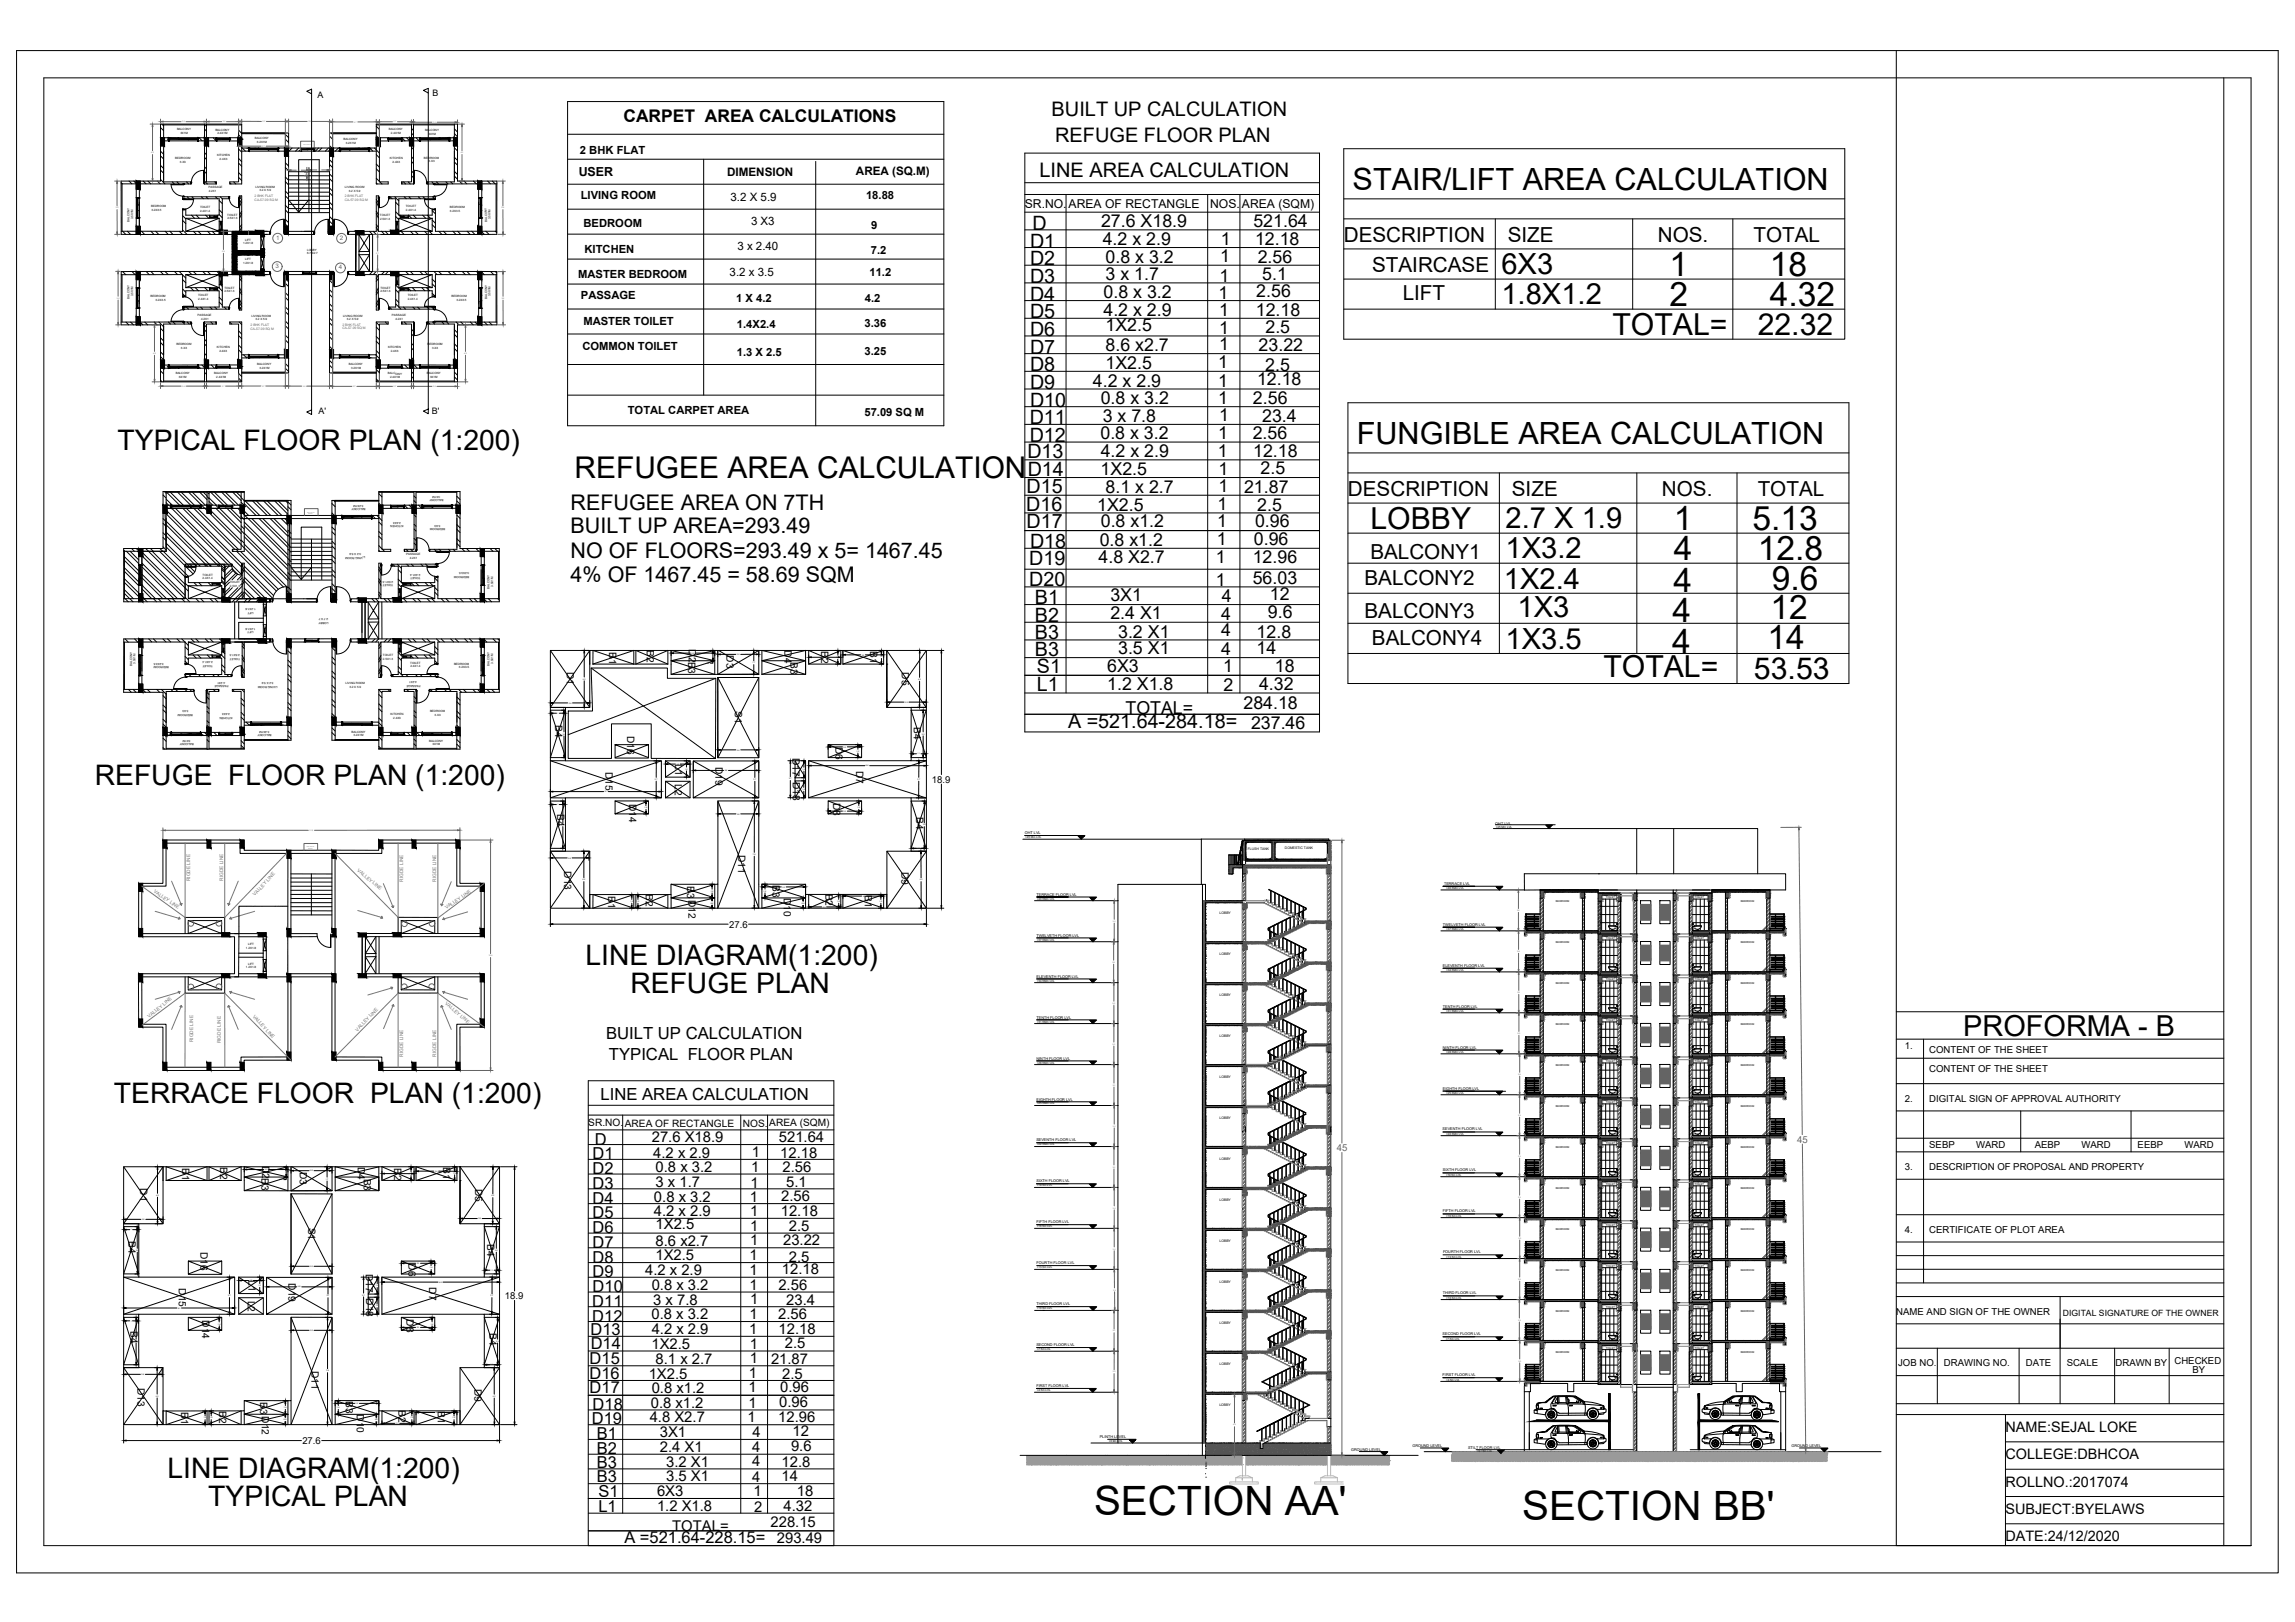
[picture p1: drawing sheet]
<svg xmlns="http://www.w3.org/2000/svg" width="841mm" height="594mm" viewBox="0 0 841 594" stroke-linecap="round" stroke-linejoin="round" font-family="sans-serif">
<defs><g id="words">
<g font-size="14.8">
<text x="400.9" y="555">SECTION AA'</text>
<text x="557.8" y="556.8">SECTION BB'</text>
</g>
<g font-size="12.3">
<text x="611.9" y="101">1</text>
<text x="648.6" y="101">18</text>
<text x="611.9" y="112">2</text>
<text x="648.6" y="112">4.32</text>
<text x="613.3" y="194.1">1</text>
<text x="642.3" y="194.1">5.13</text>
<text x="613.3" y="205.1">4</text>
<text x="644.1" y="205.1">12.8</text>
<text x="613.2" y="216.8">4</text>
<text x="649.3" y="216.1">9.6</text>
<text x="613" y="227.7">4</text>
<text x="648.8" y="226.8">12</text>
<text x="612.8" y="239">4</text>
<text x="647.7" y="237.7">14</text>
</g>
<g font-size="11.2">
<text x="495.7" y="69.4">STAIR/LIFT AREA CALCULATION</text>
<text x="497.2" y="162.5">FUNGIBLE AREA CALCULATION</text>
</g>
<g font-size="11.1">
<text x="590.9" y="122.5">TOTAL=</text>
<text x="644.1" y="122.7">22.32</text>
<text x="502.2" y="193.7">LOBBY</text>
<text x="587.6" y="248">TOTAL=</text>
<text x="642.8" y="248.7">53.53</text>
</g>
<text font-size="11" x="210.5" y="174.9">REFUGEE AREA CALCULATION</text>
<g font-size="10.7">
<text x="550.2" y="100.2">6X3</text>
<text x="550.2" y="111.2">1.8X1.2</text>
<text x="551.7" y="193.2">2.7 X 1.9</text>
<text x="551.7" y="204.2">1X3.2</text>
<text x="551.1" y="215.9">1X2.4</text>
<text x="556.1" y="226">1X3</text>
<text x="551.7" y="237.6">1X3.5</text>
</g>
<text font-size="10.6" x="719.5" y="379.3">PROFORMA - B</text>
<g font-size="10.4">
<text x="43.1" y="164.7">TYPICAL FLOOR PLAN (1:200)</text>
<text x="34.7" y="287.4">REFUGE FLOOR PLAN (1:200)</text>
<text x="214.6" y="353.6">LINE DIAGRAM(1:200)</text>
<text x="231" y="363.5">REFUGE PLAN</text>
<text x="41.8" y="403.9">TERRACE FLOOR PLAN (1:200)</text>
<text x="61.4" y="541.2">LINE DIAGRAM(1:200)</text>
<text x="76.3" y="551.6">TYPICAL PLAN</text>
</g>
<g font-size="7.9">
<text x="209.1" y="186.9">REFUGEE AREA ON 7TH</text>
<text x="209.1" y="195.2">BUILT UP AREA=293.49</text>
<text x="209.1" y="204.3">NO OF FLOORS=293.49 x 5= 1467.45</text>
<text x="209.1" y="213.1">4% OF 1467.45 = 58.69 SQM</text>
</g>
<g font-size="7.6">
<text x="492.4" y="88.5">DESCRIPTION</text>
<text x="552.5" y="88.5">SIZE</text>
<text x="607.5" y="88.5">NOS.</text>
<text x="642.6" y="88.5">TOTAL</text>
<text x="502.8" y="99.7">STAIRCASE</text>
<text x="514" y="110">LIFT</text>
<text x="494" y="181.5">DESCRIPTION</text>
<text x="554" y="181.5">SIZE</text>
<text x="609" y="181.5">NOS.</text>
<text x="644.1" y="181.5">TOTAL</text>
<text x="502.2" y="204.7">BALCONY1</text>
<text x="500" y="214.2">BALCONY2</text>
<text x="500" y="226.3">BALCONY3</text>
<text x="502.8" y="236.4">BALCONY4</text>
</g>
<g font-size="7.3">
<text x="385.4" y="42.4">BUILT UP CALCULATION</text>
<text x="386.6" y="51.9">REFUGE FLOOR PLAN</text>
<text x="380.9" y="64.7">LINE AREA CALCULATION</text>
</g>
<g font-size="7.2">
<text x="378.4" y="84.2">D</text>
<text x="377.5" y="90.7">D1</text>
<text x="377.5" y="97.1">D2</text>
<text x="377.5" y="103.6">D3</text>
<text x="377.5" y="110.1">D4</text>
<text x="377.5" y="116.6">D5</text>
<text x="377.5" y="123">D6</text>
<text x="377.5" y="129.5">D7</text>
<text x="377.5" y="136">D8</text>
<text x="377.5" y="142.5">D9</text>
<text x="377.5" y="149">D10</text>
<text x="377.3" y="155.4">D11</text>
<text x="377.3" y="161.9">D12</text>
<text x="376.5" y="167.7">D13</text>
<text x="376.6" y="174.2">D14</text>
<text x="376.1" y="180.7">D15</text>
<text x="376.1" y="187.2">D16</text>
<text x="376.1" y="193.4">D17</text>
<text x="377.5" y="200.8">D18</text>
<text x="377.1" y="206.8">D19</text>
<text x="377.1" y="214.5">D20</text>
<text x="379.2" y="221.2">B1</text>
<text x="379.2" y="227.7">B2</text>
<text x="379.2" y="234.2">B3</text>
<text x="379.2" y="240.3">B3</text>
<text x="380" y="246.6">S1</text>
<text x="380" y="253.1">L1</text>
<text x="391.4" y="266.8">A =521.64-284.18=</text>
</g>
<g font-size="6.5">
<text x="403.5" y="83.2">27.6 X18.9</text>
<text x="459.3" y="83.2">521.64</text>
<text x="404.1" y="89.8">4.2 x 2.9</text>
<text x="447.4" y="89.6">1</text>
<text x="459.9" y="89.8">12.18</text>
<text x="405.1" y="96.2">0.8 x 3.2</text>
<text x="447.1" y="96.1">1</text>
<text x="460.9" y="96.2">2.56</text>
<text x="405.1" y="102.7">3 x 1.7</text>
<text x="446.9" y="103.2">1</text>
<text x="462.6" y="102.7">5.1</text>
<text x="404.4" y="109.2">0.8 x 3.2</text>
<text x="446.5" y="109.3">1</text>
<text x="460.4" y="108.7">2.56</text>
<text x="404.4" y="115.6">4.2 x 2.9</text>
<text x="446.7" y="115.7">1</text>
<text x="460.2" y="115.6">12.18</text>
<text x="405.1" y="121.3">1X2.5</text>
<text x="446.7" y="122.2">1</text>
<text x="463.7" y="122.1">2.5</text>
<text x="405.1" y="128.6">8.6 x2.7</text>
<text x="446.7" y="128.3">1</text>
<text x="461.2" y="128.5">23.22</text>
<text x="405.1" y="135.1">1X2.5</text>
<text x="446.4" y="134.9">1</text>
<text x="463.7" y="135.8">2.5</text>
<text x="400.5" y="141.6">4.2 x 2.9</text>
<text x="446.4" y="141.6">1</text>
<text x="460.6" y="141.1">12.18</text>
<text x="403.4" y="147.9">0.8 x 3.2</text>
<text x="446.4" y="148">1</text>
<text x="459.2" y="147.9">2.56</text>
<text x="404.1" y="154.5">3 x 7.8</text>
<text x="446.7" y="154.2">1</text>
<text x="462.5" y="154.5">23.4</text>
<text x="403.3" y="160.9">0.8 x 3.2</text>
<text x="446.4" y="160.8">1</text>
<text x="459.1" y="160.9">2.56</text>
<text x="403.4" y="167.5">4.2 x 2.9</text>
<text x="446.2" y="167.3">1</text>
<text x="459.2" y="167.5">12.18</text>
<text x="403.3" y="173.8">1X2.5</text>
<text x="446.5" y="173.9">1</text>
<text x="462" y="173.7">2.5</text>
<text x="405.1" y="180.5">8.1 x 2.7</text>
<text x="446.5" y="180.3">1</text>
<text x="455.9" y="180.5">21.87</text>
<text x="402.1" y="187.1">1X2.5</text>
<text x="446.2" y="186.9">1</text>
<text x="460.7" y="187">2.5</text>
<text x="403.4" y="193.2">0.8 x1.2</text>
<text x="446" y="193.2">1</text>
<text x="459.9" y="193">0.96</text>
<text x="403" y="199.8">0.8 x1.2</text>
<text x="446" y="199.7">1</text>
<text x="459.5" y="199.6">0.96</text>
<text x="402.6" y="206.3">4.8 X2.7</text>
<text x="445.5" y="206.1">1</text>
<text x="459.1" y="206.1">12.96</text>
<text x="445.5" y="214.5">1</text>
<text x="459.1" y="213.8">56.03</text>
<text x="406.9" y="220.3">3X1</text>
<text x="447.8" y="220.3">4</text>
<text x="465.4" y="219.8">12</text>
<text x="406.9" y="226.8">2.4 X1</text>
<text x="447.6" y="226.9">4</text>
<text x="464.7" y="226.4">9.6</text>
<text x="409.8" y="233.5">3.2 X1</text>
<text x="447.6" y="233">4</text>
<text x="460.5" y="233.5">12.8</text>
<text x="409.8" y="239.7">3.5 X1</text>
<text x="447.6" y="239.9">4</text>
<text x="460.5" y="239.7">14</text>
<text x="405.7" y="246.2">6X3</text>
<text x="448.2" y="246.2">1</text>
<text x="467.2" y="246.1">18</text>
<text x="405.7" y="252.6">1.2 X1.8</text>
<text x="448.4" y="253.2">2</text>
<text x="461.4" y="252.7">4.32</text>
<text x="412.5" y="261.6">TOTAL=</text>
<text x="455.7" y="259.8">284.18</text>
<text x="458.4" y="267">237.46</text>
</g>
<text font-size="6.4" x="228.5" y="44.9">CARPET AREA CALCULATIONS</text>
<g font-size="6.1">
<text x="222.1" y="380.4">BUILT UP CALCULATION</text>
<text x="223.2" y="388.4">TYPICAL FLOOR PLAN</text>
<text x="220.1" y="403">LINE AREA CALCULATION</text>
</g>
<g font-size="6">
<text x="217.9" y="419.2">D</text>
<text x="217.2" y="424.6">D1</text>
<text x="217.2" y="430">D2</text>
<text x="217.2" y="435.4">D3</text>
<text x="217.2" y="440.8">D4</text>
<text x="217.2" y="446.2">D5</text>
<text x="217.2" y="451.6">D6</text>
<text x="217.2" y="457">D7</text>
<text x="217.2" y="462.4">D8</text>
<text x="217.2" y="467.8">D9</text>
<text x="217.2" y="473.2">D10</text>
<text x="217.1" y="478.6">D11</text>
<text x="217.1" y="484">D12</text>
<text x="216.4" y="488.8">D13</text>
<text x="216.5" y="494.3">D14</text>
<text x="216.1" y="499.6">D15</text>
<text x="216" y="505.1">D16</text>
<text x="216.1" y="510.3">D17</text>
<text x="216.9" y="521.4">D19</text>
<text x="217.2" y="516.4">D18</text>
<text x="218.7" y="527">B1</text>
<text x="218.7" y="532.5">B2</text>
<text x="218.7" y="537.8">B3</text>
<text x="218.7" y="543">B3</text>
<text x="219.3" y="548.2">S1</text>
<text x="219.3" y="553.6">L1</text>
<text x="228.8" y="565">A =521.64-228.15=</text>
</g>
<g font-size="5.4">
<text x="238.9" y="418.4">27.6 X18.9</text>
<text x="285.4" y="418.4">521.64</text>
<text x="239.4" y="424">4.2 x 2.9</text>
<text x="275.5" y="423.8">1</text>
<text x="285.9" y="424">12.18</text>
<text x="240.3" y="429.2">0.8 x 3.2</text>
<text x="275.2" y="429.2">1</text>
<text x="286.7" y="429.2">2.56</text>
<text x="240.3" y="434.7">3 x 1.7</text>
<text x="275.1" y="435">1</text>
<text x="288.1" y="434.7">5.1</text>
<text x="239.7" y="440.1">0.8 x 3.2</text>
<text x="274.8" y="440.2">1</text>
<text x="286.3" y="439.7">2.56</text>
<text x="239.6" y="445.5">4.2 x 2.9</text>
<text x="274.9" y="445.5">1</text>
<text x="286.1" y="445.5">12.18</text>
<text x="240.3" y="450.2">1X2.5</text>
<text x="274.9" y="450.9">1</text>
<text x="289.1" y="450.8">2.5</text>
<text x="240.2" y="461.6">1X2.5</text>
<text x="240.3" y="456.3">8.6 x2.7</text>
<text x="274.7" y="461.5">1</text>
<text x="274.9" y="456">1</text>
<text x="287" y="456.2">23.22</text>
<text x="236.4" y="467.1">4.2 x 2.9</text>
<text x="274.7" y="467.1">1</text>
<text x="286.5" y="466.7">12.18</text>
<text x="289.1" y="462.3">2.5</text>
<text x="238.8" y="472.3">0.8 x 3.2</text>
<text x="274.7" y="472.4">1</text>
<text x="285.3" y="472.4">2.56</text>
<text x="239.4" y="477.8">3 x 7.8</text>
<text x="274.9" y="477.6">1</text>
<text x="288.1" y="477.8">23.4</text>
<text x="238.7" y="483.1">0.8 x 3.2</text>
<text x="274.7" y="483.1">1</text>
<text x="285.2" y="483.1">2.56</text>
<text x="238.8" y="488.6">4.2 x 2.9</text>
<text x="274.5" y="488.5">1</text>
<text x="285.3" y="488.6">12.18</text>
<text x="238.7" y="493.9">1X2.5</text>
<text x="274.8" y="494">1</text>
<text x="287.6" y="493.8">2.5</text>
<text x="240.3" y="499.5">8.1 x 2.7</text>
<text x="274.8" y="499.3">1</text>
<text x="282.5" y="499.5">21.87</text>
<text x="237.7" y="505">1X2.5</text>
<text x="274.4" y="504.9">1</text>
<text x="285.9" y="509.9">0.96</text>
<text x="286.6" y="504.9">2.5</text>
<text x="238.5" y="515.6">0.8 x1.2</text>
<text x="238.8" y="510.1">0.8 x1.2</text>
<text x="274.3" y="515.5">1</text>
<text x="274.3" y="510">1</text>
<text x="285.6" y="515.4">0.96</text>
<text x="238.1" y="521">4.8 X2.7</text>
<text x="273.9" y="520.9">1</text>
<text x="285.2" y="520.8">12.96</text>
<text x="241.8" y="526.3">3X1</text>
<text x="275.8" y="526.3">4</text>
<text x="290.5" y="525.9">12</text>
<text x="241.8" y="531.7">2.4 X1</text>
<text x="275.6" y="531.8">4</text>
<text x="289.9" y="531.4">9.6</text>
<text x="244.1" y="537.3">3.2 X1</text>
<text x="275.6" y="536.9">4</text>
<text x="286.4" y="537.3">12.8</text>
<text x="244.1" y="542.4">3.5 X1</text>
<text x="275.6" y="542.7">4</text>
<text x="286.4" y="542.4">14</text>
<text x="240.8" y="547.8">6X3</text>
<text x="276.2" y="547.9">1</text>
<text x="292" y="547.8">18</text>
<text x="240.8" y="553.2">1.2 X1.8</text>
<text x="276.3" y="553.7">2</text>
<text x="287.2" y="553.3">4.32</text>
<text x="246.4" y="560.7">TOTAL=</text>
<text x="282.4" y="559.2">228.15</text>
<text x="284.7" y="565.2">293.49</text>
</g>
<g font-size="5.3">
<text x="734.9" y="524.5">NAME:SEJAL LOKE</text>
<text x="734.9" y="534.5">COLLEGE:DBHCOA</text>
<text x="734.9" y="544.6">ROLLNO.:2017074</text>
<text x="734.9" y="554.6">SUBJECT:BYELAWS</text>
<text x="734.9" y="564.5">DATE:24/12/2020</text>
</g>
<text font-size="4.6" x="212.1" y="64.3">USER</text>
<g font-size="4.5">
<text x="375.6" y="76.1">SR.NO.</text>
<text x="391.6" y="76.3">AREA OF RECTANGLE</text>
<text x="443.5" y="76.3">NOS.</text>
<text x="455.1" y="76.1">AREA (SQM)</text>
</g>
<g font-size="4.3">
<text x="266.5" y="64.6">DIMENSION</text>
<text x="313.7" y="64.2">AREA (SQ.M)</text>
</g>
<g font-size="4.2">
<text x="267.7" y="73.6">3.2 X 5.9</text>
<text x="275.2" y="82.5">3 X3</text>
<text x="270.2" y="91.6">3 x 2.40</text>
<text x="267.4" y="101.2">3.2 x 3.5</text>
</g>
<g font-size="4.1">
<text x="212.5" y="56.3">2 BHK FLAT</text>
<text x="212.8" y="72.8">LIVING ROOM</text>
<text x="317.4" y="72.8">18.88</text>
<text x="213.8" y="83.1">BEDROOM</text>
<text x="319.2" y="83.8">9</text>
<text x="214.2" y="92.6">KITCHEN</text>
<text x="319.2" y="93.2">7.2</text>
<text x="211.9" y="101.7">MASTER BEDROOM</text>
<text x="318.6" y="101.1">11.2</text>
<text x="212.9" y="109.4">PASSAGE</text>
<text x="269.8" y="110.7">1 X 4.2</text>
<text x="316.9" y="110.7">4.2</text>
<text x="213.8" y="119.2">MASTER TOILET</text>
<text x="316.8" y="119.8">3.36</text>
<text x="270.1" y="120.2">1.4X2.4</text>
<text x="213.5" y="128.3">COMMON TOILET</text>
<text x="270" y="130.3">1.3 X 2.5</text>
<text x="316.8" y="130">3.25</text>
<text x="230.1" y="151.6">TOTAL CARPET AREA</text>
<text x="316.8" y="152.3">57.09 SQ M</text>
</g>
<g font-size="3.7">
<text x="223.2" y="238.7" transform="rotate(90 223.2 238.7)">B1</text>
<text x="237" y="238.2" transform="rotate(90 237 238.2)">B2</text>
<text x="252.4" y="237.9" transform="rotate(90 252.4 237.9)">D2</text>
<text x="287.5" y="238.2" transform="rotate(90 287.5 238.2)">D4</text>
<text x="300.9" y="238.6" transform="rotate(90 300.9 238.6)">B2</text>
<text x="318.8" y="238.4" transform="rotate(90 318.8 238.4)">B1</text>
<text x="252.2" y="242.3" transform="rotate(90 252.2 242.3)">B3</text>
<text x="266.3" y="240" transform="rotate(90 266.3 240)">D3</text>
<text x="289.7" y="242.6" transform="rotate(90 289.7 242.6)">B3</text>
<text x="207.7" y="246.1" transform="rotate(90 207.7 246.1)">D1</text>
<text x="330.5" y="246.2" transform="rotate(90 330.5 246.2)">D5</text>
<text x="269.3" y="260.5" transform="rotate(90 269.3 260.5)">S1</text>
<text x="203.4" y="265.5" transform="rotate(90 203.4 265.5)">B4</text>
<text x="229.8" y="269.5" transform="rotate(90 229.8 269.5)">D16</text>
<text x="334.9" y="266.4" transform="rotate(90 334.9 266.4)">B4</text>
<text x="306.1" y="273.5" transform="rotate(90 306.1 273.5)">D6</text>
<text x="247.5" y="279.9" transform="rotate(90 247.5 279.9)">L1</text>
<text x="262.1" y="280.9" transform="rotate(90 262.1 280.9)">D19</text>
<text x="290.5" y="277.6" transform="rotate(90 290.5 277.6)">D17 D18</text>
<text x="221.9" y="282.7" transform="rotate(90 221.9 282.7)">D15</text>
<text x="247.2" y="287.3" transform="rotate(90 247.2 287.3)">L2</text>
<text x="313.7" y="282.3" transform="rotate(90 313.7 282.3)">D7</text>
<text x="204.2" y="298.3" transform="rotate(90 204.2 298.3)">B4</text>
<text x="230.5" y="294.5" transform="rotate(90 230.5 294.5)">D14</text>
<text x="305.4" y="294.1" transform="rotate(90 305.4 294.1)">D8</text>
<text x="335.8" y="299.2" transform="rotate(90 335.8 299.2)">B4</text>
<text x="270.6" y="313" transform="rotate(90 270.6 313)">D11</text>
<text x="206.8" y="319.1" transform="rotate(90 206.8 319.1)">D13</text>
<text x="330.3" y="319.4" transform="rotate(90 330.3 319.4)">D9</text>
<text x="222.8" y="328.1" transform="rotate(90 222.8 328.1)">B1</text>
<text x="236.7" y="327.6" transform="rotate(90 236.7 327.6)">B2</text>
<text x="251.8" y="324.4" transform="rotate(90 251.8 324.4)">B3</text>
<text x="252.3" y="329.6" transform="rotate(90 252.3 329.6)">D12</text>
<text x="283.1" y="324.2" transform="rotate(90 283.1 324.2)">B3</text>
<text x="287.2" y="328.9" transform="rotate(90 287.2 328.9)">D10</text>
<text x="302.5" y="327.3" transform="rotate(90 302.5 327.3)">B2</text>
<text x="316.9" y="327.7" transform="rotate(90 316.9 327.7)">B1</text>
<text x="215.6" y="412.5">SR.NO.</text>
<text x="229" y="412.7">AREA OF RECTANGLE</text>
<text x="272.2" y="412.7">NOS.</text>
<text x="281.9" y="412.5">AREA (SQM)</text>
<text x="66.8" y="427.8" transform="rotate(90 66.8 427.8)">B1</text>
<text x="80.7" y="427.3" transform="rotate(90 80.7 427.3)">B2</text>
<text x="95.8" y="431.5" transform="rotate(90 95.8 431.5)">B3</text>
<text x="96" y="427" transform="rotate(90 96 427)">D2</text>
<text x="109.9" y="429.1" transform="rotate(90 109.9 429.1)">D3</text>
<text x="131.1" y="427.3" transform="rotate(90 131.1 427.3)">D4</text>
<text x="133.3" y="431.7" transform="rotate(90 133.3 431.7)">B3</text>
<text x="144.5" y="427.7" transform="rotate(90 144.5 427.7)">B2</text>
<text x="162.4" y="427.6" transform="rotate(90 162.4 427.6)">B1</text>
<text x="51.3" y="435.2" transform="rotate(90 51.3 435.2)">D1</text>
<text x="174.1" y="435.3" transform="rotate(90 174.1 435.3)">D5</text>
<text x="113" y="449.6" transform="rotate(90 113 449.6)">S1</text>
<text x="47" y="454.7" transform="rotate(90 47 454.7)">B4</text>
<text x="178.5" y="455.6" transform="rotate(90 178.5 455.6)">B4</text>
<text x="73.5" y="458.6" transform="rotate(90 73.5 458.6)">D16</text>
<text x="134.1" y="466.7" transform="rotate(90 134.1 466.7)">D17 D18</text>
<text x="149.7" y="462.7" transform="rotate(90 149.7 462.7)">D6</text>
<text x="65.5" y="471.9" transform="rotate(90 65.5 471.9)">D15</text>
<text x="91.1" y="469" transform="rotate(90 91.1 469)">L1</text>
<text x="105.8" y="470" transform="rotate(90 105.8 470)">D19</text>
<text x="157.3" y="471.5" transform="rotate(90 157.3 471.5)">D7</text>
<text x="90.9" y="476.4" transform="rotate(90 90.9 476.4)">L2</text>
<text x="74.1" y="483.6" transform="rotate(90 74.1 483.6)">D14</text>
<text x="148.9" y="483.2" transform="rotate(90 148.9 483.2)">D8</text>
<text x="47.9" y="487.4" transform="rotate(90 47.9 487.4)">B4</text>
<text x="179.3" y="488.3" transform="rotate(90 179.3 488.3)">B4</text>
<text x="114.2" y="502.1" transform="rotate(90 114.2 502.1)">D11</text>
<text x="50.4" y="508.3" transform="rotate(90 50.4 508.3)">D13</text>
<text x="173.9" y="508.6" transform="rotate(90 173.9 508.6)">D9</text>
<text x="95.4" y="513.6" transform="rotate(90 95.4 513.6)">B3</text>
<text x="126.7" y="513.3" transform="rotate(90 126.7 513.3)">B3</text>
<text x="66.4" y="517.3" transform="rotate(90 66.4 517.3)">B1</text>
<text x="80.3" y="516.7" transform="rotate(90 80.3 516.7)">B2</text>
<text x="95.9" y="518.7" transform="rotate(90 95.9 518.7)">D12</text>
<text x="130.8" y="518" transform="rotate(90 130.8 518)">D10</text>
<text x="146.1" y="516.5" transform="rotate(90 146.1 516.5)">B2</text>
<text x="160.5" y="516.9" transform="rotate(90 160.5 516.9)">B1</text>
</g>
<g font-size="3.5">
<text x="341.5" y="286.7">18.9</text>
<text x="267.2" y="339.7">27.6</text>
<text x="698" y="384.3">1.</text>
<text x="707" y="385.6">CONTENT OF THE SHEET</text>
<text x="707" y="392.7">CONTENT OF THE SHEET</text>
<text x="698" y="403.6">2.</text>
<text x="707" y="403.6">DIGITAL SIGN OF APPROVAL AUTHORITY</text>
<text x="707" y="420.4">SEBP</text>
<text x="724.2" y="420.4">WARD</text>
<text x="745.6" y="420.4">AEBP</text>
<text x="762.8" y="420.4">WARD</text>
<text x="783.4" y="420.4">EEBP</text>
<text x="800.5" y="420.4">WARD</text>
<text x="698" y="428.6">3.</text>
<text x="707" y="428.6">DESCRIPTION OF PROPOSAL AND PROPERTY</text>
<text x="698" y="451.6">4.</text>
<text x="707" y="451.6">CERTIFICATE OF PLOT AREA</text>
<text x="185.1" y="475.8">18.9</text>
<text x="694.9" y="481.6">NAME AND SIGN OF THE OWNER</text>
<text x="695.6" y="500.5">JOB NO.</text>
<text x="712.4" y="500.5">DRAWING NO.</text>
<text x="742.4" y="500.5">DATE</text>
<text x="757.4" y="500.5">SCALE</text>
<text x="775.3" y="500.5">DRAWN BY</text>
<text x="796.9" y="499.5">CHECKED</text>
<text x="803.4" y="503">BY</text>
<text x="110.8" y="528.9">27.6</text>
</g>
<g font-size="3.5" fill="#636466">
<text x="658.6" y="418.5">45</text>
<text x="489.9" y="421.6">45</text>
</g>
<g font-size="3.3">
<text x="116.3" y="35.9">A</text>
<text x="158.5" y="35.2">B</text>
<text x="116.7" y="151.5">A'</text>
<text x="158.2" y="151.5">B'</text>
</g>
<text font-size="3.2" x="756" y="481.9">DIGITAL SIGNATURE OF THE OWNER</text>
<g font-size="2.3" fill="#636466">
<text x="101.1" y="87.8">1</text>
<text x="124.5" y="87.9">2</text>
<text x="100.9" y="98.2">3</text>
<text x="124.1" y="98.7">4</text>
</g>
<g font-size="1.8" fill="#767676">
<text x="69.7" y="322.7" transform="rotate(-90 69.7 322.7)">RIGDE LINE</text>
<text x="81.8" y="322.7" transform="rotate(-90 81.8 322.7)">RIGDE LINE</text>
<text x="130.8" y="319.1" transform="rotate(39 130.8 319.1)">VALLEY LINE</text>
<text x="147.8" y="322.9" transform="rotate(-90 147.8 322.9)">RIGDE LINE</text>
<text x="159.9" y="322.9" transform="rotate(-90 159.9 322.9)">RIGDE LINE</text>
<text x="56.2" y="326.7" transform="rotate(35 56.2 326.7)">VALLEY LINE</text>
<text x="93.4" y="328.2" transform="rotate(-47 93.4 328.2)">VALLEY LINE</text>
<text x="163.6" y="333" transform="rotate(-34 163.6 333)">VALLEY LINE</text>
<text x="163" y="367.9" transform="rotate(40 163 367.9)">VALLEY LINE</text>
<text x="54.7" y="372.9" transform="rotate(-40 54.7 372.9)">VALLEY LINE</text>
<text x="92.5" y="372.4" transform="rotate(47 92.5 372.4)">VALLEY LINE</text>
<text x="131" y="377.8" transform="rotate(-46 131 377.8)">VALLEY LINE</text>
<text x="70.8" y="381.7" transform="rotate(-90 70.8 381.7)">RIGDE LINE</text>
<text x="81" y="382.1" transform="rotate(-90 81 382.1)">RIGDE LINE</text>
<text x="147.8" y="387.1" transform="rotate(-90 147.8 387.1)">RIGDE LINE</text>
<text x="159.9" y="387" transform="rotate(-90 159.9 387)">RIGDE LINE</text>
</g>
<g font-size="1.4">
<text x="375.6" y="305.6">OHT LVL</text>
<text x="548" y="302.1">OHT LVL</text>
<text x="379.8" y="328.2">TERRACE FLOOR LVL</text>
<text x="529.2" y="324.2">TERRACE LVL</text>
<text x="528.8" y="339.2">TWELVETH FLOOR LVL</text>
<text x="379.8" y="343.2">TWELVETH FLOOR LVL</text>
<text x="379.8" y="358.2">ELEVENTH FLOOR LVL</text>
<text x="528.8" y="354.2">ELEVENTH FLOOR LVL</text>
<text x="528.8" y="369.2">TENTH FLOOR LVL</text>
<text x="379.8" y="373.2">TENTH FLOOR LVL</text>
<text x="379.8" y="388.2">NINTH FLOOR LVL</text>
<text x="528.8" y="384.2">NINTH FLOOR LVL</text>
<text x="528.8" y="399.2">EIGHTH FLOOR LVL</text>
<text x="379.8" y="403.2">EIGHTH FLOOR LVL</text>
<text x="379.8" y="418">SEVENTH FLOOR LVL</text>
<text x="528.7" y="414">SEVENTH FLOOR LVL</text>
<text x="528.8" y="429">SIXTH FLOOR LVL</text>
<text x="379.8" y="433">SIXTH FLOOR LVL</text>
<text x="379.8" y="448">FIFTH FLOOR LVL</text>
<text x="528.8" y="444">FIFTH FLOOR LVL</text>
<text x="528.8" y="459">FOURTH FLOOR LVL</text>
<text x="379.9" y="463">FOURTH FLOOR LVL</text>
<text x="379.8" y="478">THIRD FLOOR LVL</text>
<text x="528.8" y="474">THIRD FLOOR LVL</text>
<text x="528.7" y="489">SECOND FLOOR LVL</text>
<text x="379.8" y="493">SECOND FLOOR LVL</text>
<text x="379.8" y="508">FIRST FLOOR LVL</text>
<text x="528.7" y="504">FIRST FLOOR LVL</text>
<text x="403" y="526.8">PLINTH LEVEL</text>
<text x="495.2" y="531.3">GROUND LEVEL</text>
<text x="517.6" y="530">GROUND LEVEL</text>
<text x="538" y="530.6">STILT FLOOR LVL</text>
<text x="656.5" y="530">GROUND LEVEL</text>
</g>
<g font-size="1.3">
<text x="457.3" y="311.2">FLUSH TANK</text>
<text x="470.8" y="311">DOMESTIC TANK</text>
<text x="446.9" y="334.8">LOBBY</text>
<text x="446.9" y="349.8">LOBBY</text>
<text x="446.9" y="364.8">LOBBY</text>
<text x="446.9" y="379.8">LOBBY</text>
<text x="446.9" y="394.8">LOBBY</text>
<text x="446.9" y="409.8">LOBBY</text>
<text x="446.9" y="424.8">LOBBY</text>
<text x="446.9" y="439.8">LOBBY</text>
<text x="446.9" y="454.8">LOBBY</text>
<text x="446.9" y="469.8">LOBBY</text>
<text x="446.9" y="484.8">LOBBY</text>
<text x="446.9" y="499.8">LOBBY</text>
<text x="446.8" y="514.8">LOBBY</text>
</g>
<g font-size="1.2" fill="#636466">
<text x="93.3" y="72.3">2 BHK FLAT</text>
<text x="93.3" y="73.7">CA-57.09 SQ M</text>
<text x="126.3" y="72.3">2 BHK FLAT</text>
<text x="126.3" y="73.7">CA-57.09 SQ M</text>
<text x="91.8" y="119.4">2 BHK FLAT</text>
<text x="125.5" y="119.3">2 BHK FLAT</text>
<text x="91.8" y="120.8">CA-57.09 SQ M</text>
<text x="125.5" y="120.7">CA-57.09 SQ M</text>
</g>
<g font-size="1.1">
<text x="64.9" y="47.7">BALCONY</text>
<text x="78.9" y="47.8">BALCONY</text>
<text x="142.5" y="47.8">BALCONY</text>
<text x="66.1" y="49">3X1M</text>
<text x="79.7" y="49.1">2.4X1M</text>
<text x="93.4" y="51">BALCONY</text>
<text x="94.2" y="52.3">3.2X1M</text>
<text x="125.9" y="51.3">BALCONY</text>
<text x="126.7" y="52.6">3.2X1M</text>
<text x="143.3" y="49.1">2.4X1M</text>
<text x="155.8" y="48">BALCONY</text>
<text x="157" y="49.3">3X1M</text>
<text x="64.2" y="58.4">BEDROOM</text>
<text x="65.9" y="59.7">3.X3</text>
<text x="79.6" y="57.3">KITCHEN</text>
<text x="80.5" y="58.6" transform="rotate(1 80.5 58.6)">2.4X3</text>
<text x="142.9" y="58.3">KITCHEN</text>
<text x="143.9" y="59.6">2.4X3</text>
<text x="155.4" y="58.1">BEDROOM</text>
<text x="157.1" y="59.4">3.X3</text>
<text x="76.4" y="68.9">PASSAGE</text>
<text x="76.5" y="70.2">4.2X1</text>
<text x="93.6" y="68.7">LIVING ROOM</text>
<text x="95.1" y="70">3.2 X 5.9</text>
<text x="126.4" y="69">LIVING ROOM</text>
<text x="127.8" y="70.3">3.2 X 5.9</text>
<text x="55.4" y="75.8">BEDROOM</text>
<text x="55.5" y="77.1">3.2X3.5</text>
<text x="73.3" y="76.4">TOILET</text>
<text x="73.3" y="77.6" transform="rotate(1 73.3 77.6)">2.4X1.4</text>
<text x="148.7" y="75.8">TOILET</text>
<text x="148.8" y="77.2">2.4X1.4</text>
<text x="164.9" y="76.3">BEDROOM</text>
<text x="164.9" y="77.6">3.2X3.5</text>
<text x="47.5" y="81.2" transform="rotate(-90 47.5 81.2)">BALCONY</text>
<text x="48.7" y="80.4" transform="rotate(-90 48.7 80.4)">3.5X1M</text>
<text x="83.3" y="79">TOILET</text>
<text x="83.3" y="80.2">2.5X1.3</text>
<text x="139.2" y="79.2">TOILET</text>
<text x="139.3" y="80.5">2.5X1.3</text>
<text x="178.5" y="81.2" transform="rotate(-90 178.5 81.2)">BALCONY</text>
<text x="179.8" y="80.4" transform="rotate(-90 179.8 80.4)">3.5X1M</text>
<text x="89.1" y="89.5">1.2X1.8</text>
<text x="89.8" y="88.2">LIFT</text>
<text x="89.8" y="95.2">LIFT</text>
<text x="112.5" y="91.9">LOBBY</text>
<text x="112.5" y="93.2">6.7 X2.7</text>
<text x="89.1" y="96.5">1.2X1.8</text>
<text x="82.2" y="105.8">TOILET</text>
<text x="82.3" y="107.1">2.5X1.3</text>
<text x="139.4" y="105.8">TOILET</text>
<text x="139.4" y="107.1">2.5X1.3</text>
<text x="47.5" y="109.4" transform="rotate(-90 47.5 109.4)">BALCONY</text>
<text x="48.7" y="108.6" transform="rotate(-90 48.7 108.6)">3.5X1M</text>
<text x="55.2" y="109">BEDROOM</text>
<text x="57" y="110.3">3.2X3.5</text>
<text x="72.6" y="108.4">TOILET</text>
<text x="72.7" y="109.8">2.4X1.4</text>
<text x="149.4" y="108.4">TOILET</text>
<text x="149.5" y="109.8">2.4X1.4</text>
<text x="165.5" y="109">BEDROOM</text>
<text x="167.3" y="110.3">3.2X3.5</text>
<text x="178.5" y="109.4" transform="rotate(-90 178.5 109.4)">BALCONY</text>
<text x="179.8" y="108.6" transform="rotate(-90 179.8 108.6)">3.5X1M</text>
<text x="72.4" y="115.9">PASSAGE</text>
<text x="73.7" y="117.1">4.2X1</text>
<text x="92.2" y="116.1">LIVING ROOM</text>
<text x="93.6" y="117.3">3.2 X 5.9</text>
<text x="125.7" y="116.1">LIVING ROOM</text>
<text x="127.1" y="117.3">3.2 X 5.9</text>
<text x="143.7" y="115.9">PASSAGE</text>
<text x="144.9" y="117.1">4.2X1</text>
<text x="64.7" y="126.4">BEDROOM</text>
<text x="66.3" y="127.7">3.X3</text>
<text x="79.5" y="127.5">KITCHEN</text>
<text x="80.4" y="128.8">2.4X3</text>
<text x="142.2" y="127.5">KITCHEN</text>
<text x="143.2" y="128.8">2.4X3</text>
<text x="156.7" y="126.4">BEDROOM</text>
<text x="158.3" y="127.7">3.X3</text>
<text x="64.4" y="137.1">BALCONY</text>
<text x="78.5" y="137">BALCONY</text>
<text x="94.3" y="133.8">BALCONY</text>
<text x="95.1" y="135.1">3.2X1M</text>
<text x="127.9" y="133.8">BALCONY</text>
<text x="128.7" y="135.1">3.2X1M</text>
<text x="142.2" y="137.1">BALCONY</text>
<text x="156.4" y="137.1">BALCONY</text>
<text x="65.6" y="138.4">3X1M</text>
<text x="79.3" y="138.3">2.4X1M</text>
<text x="142.9" y="138.5">2.4X1M</text>
<text x="157.6" y="138.4">3X1M</text>
<text x="133.2" y="184.8" transform="rotate(-180 133.2 184.8)">3.2X1M</text>
<text x="161.3" y="181.5" transform="rotate(-180 161.3 181.5)">3X1M</text>
<text x="162.5" y="182.8" transform="rotate(-180 162.5 182.8)">BALCONY</text>
<text x="134" y="186.1" transform="rotate(-180 134 186.1)">BALCONY</text>
<text x="146.9" y="191.1" transform="rotate(-180 146.9 191.1)">2.4X3</text>
<text x="147.8" y="192.4" transform="rotate(-180 147.8 192.4)">KITCHEN</text>
<text x="161.5" y="192.2" transform="rotate(-180 161.5 192.2)">3.X3</text>
<text x="163.2" y="193.5" transform="rotate(-180 163.2 193.5)">BEDROOM</text>
<text x="132.3" y="202.5" transform="rotate(-180 132.3 202.5)">3.2 X 5.9</text>
<text x="133.8" y="203.8" transform="rotate(180 133.8 203.8)">LIVING ROOM</text>
<text x="148.9" y="203.4">PASSAGE</text>
<text x="150.2" y="204.7">4.2X1</text>
<text x="171.9" y="209.6" transform="rotate(-180 171.9 209.6)">3.2X3.5</text>
<text x="74.2" y="210.9">TOILET</text>
<text x="74.3" y="212.2">2.4X1.4</text>
<text x="84.2" y="213.5">TOILET</text>
<text x="84.3" y="214.8">2.5X1.3</text>
<text x="144.1" y="214.1" transform="rotate(-180 144.1 214.1)">TOILET</text>
<text x="144.1" y="212.8" transform="rotate(-180 144.1 212.8)">2.5X1.3</text>
<text x="154.1" y="210.1" transform="rotate(-180 154.1 210.1)">2.4X1.4</text>
<text x="154.1" y="211.4" transform="rotate(-180 154.1 211.4)">TOILET</text>
<text x="172" y="210.9" transform="rotate(-180 172 210.9)">BEDROOM</text>
<text x="179.4" y="215.7" transform="rotate(-90 179.4 215.7)">BALCONY</text>
<text x="180.7" y="215" transform="rotate(-90 180.7 215)">3.5X1M</text>
<text x="92.9" y="224.1" transform="rotate(-180 92.9 224.1)">LIFT</text>
<text x="93.7" y="222.8" transform="rotate(-180 93.7 222.8)">1.2X1.8</text>
<text x="120.2" y="226.4" transform="rotate(-180 120.2 226.4)">2.7 X 7</text>
<text x="120.4" y="227.7" transform="rotate(-180 120.4 227.7)">LOBBY</text>
<text x="92.9" y="231.2" transform="rotate(-180 92.9 231.2)">LIFT</text>
<text x="93.7" y="229.9" transform="rotate(-180 93.7 229.9)">1.2X1.8</text>
<text x="87.9" y="239.6" transform="rotate(-180 87.9 239.6)">2.5X1.3</text>
<text x="48.4" y="243.9" transform="rotate(-90 48.4 243.9)">BALCONY</text>
<text x="49.7" y="243.1" transform="rotate(-91 49.7 243.1)">3.5X1M</text>
<text x="60.1" y="242.8" transform="rotate(-180 60.1 242.8)">3.2X3.5</text>
<text x="61.9" y="244" transform="rotate(-180 61.9 244)">BEDROOM</text>
<text x="77.9" y="242.2" transform="rotate(-180 77.9 242.2)">2.4X1.4</text>
<text x="78" y="243.5" transform="rotate(-180 78 243.5)">TOILET</text>
<text x="88" y="240.9" transform="rotate(-180 88 240.9)">TOILET</text>
<text x="140.3" y="240.4">TOILET</text>
<text x="140.3" y="241.7">2.5X1.3</text>
<text x="150.3" y="243">TOILET</text>
<text x="150.4" y="244.3">2.4X1.4</text>
<text x="166.4" y="243.5">BEDROOM</text>
<text x="168.2" y="244.8">3.2X3.5</text>
<text x="179.4" y="243.9" transform="rotate(-90 179.4 243.9)">BALCONY</text>
<text x="180.7" y="243.1" transform="rotate(-90 180.7 243.1)">3.5X1M</text>
<text x="82.5" y="249.6" transform="rotate(-180 82.5 249.6)">4.2X1</text>
<text x="83.7" y="250.9" transform="rotate(-180 83.7 250.9)">PASSAGE</text>
<text x="100.3" y="249.8" transform="rotate(-180 100.3 249.8)">3.2 X 5.9</text>
<text x="101.7" y="251.1" transform="rotate(-180 101.7 251.1)">LIVING ROOM</text>
<text x="126.6" y="250.6">LIVING ROOM</text>
<text x="128" y="251.9">3.2 X 5.9</text>
<text x="152.8" y="249.5" transform="rotate(-180 152.8 249.5)">4.2X1</text>
<text x="154.1" y="250.8" transform="rotate(-180 154.1 250.8)">PASSAGE</text>
<text x="69.1" y="260.2" transform="rotate(-180 69.1 260.2)">3.X3</text>
<text x="70.7" y="261.4" transform="rotate(-180 70.7 261.4)">BEDROOM</text>
<text x="84.2" y="261.3" transform="rotate(-180 84.2 261.3)">2.4X3</text>
<text x="85.2" y="262.6" transform="rotate(-180 85.2 262.6)">KITCHEN</text>
<text x="143.1" y="262">KITCHEN</text>
<text x="144.1" y="263.3">2.4X3</text>
<text x="157.6" y="260.9">BEDROOM</text>
<text x="159.3" y="262.2">3.X3</text>
<text x="98.7" y="267.6" transform="rotate(-180 98.7 267.6)">3.2X1M</text>
<text x="99.5" y="268.8" transform="rotate(-180 99.5 268.8)">BALCONY</text>
<text x="128.8" y="268.3">BALCONY</text>
<text x="129.6" y="269.6">3.2X1M</text>
<text x="69.8" y="270.9" transform="rotate(-180 69.8 270.9)">3X1M</text>
<text x="71" y="272.1" transform="rotate(-180 71 272.1)">BALCONY</text>
<text x="157.3" y="271.6">BALCONY</text>
<text x="158.5" y="273">3X1M</text>
<text x="90.1" y="347.5">1.2X1.8</text>
<text x="90.9" y="346.3">LIFT</text>
<text x="90.9" y="353.3">LIFT</text>
<text x="90.1" y="354.6">1.2X1.8</text>
</g>
<g font-size="1">
<text x="548.2" y="303.1">+45 Mm LVL</text>
<text x="375.7" y="307">+45 Mm LVL</text>
<text x="380" y="329.6">+40.5Mm LVL</text>
<text x="529.9" y="325.7">+40.5Mm LVL</text>
<text x="588.5" y="329">TOILET</text>
<text x="621.1" y="329">TOILET</text>
<text x="570.2" y="330.5">BEDROOM</text>
<text x="637.9" y="330.5">BEDROOM</text>
<text x="529.9" y="340.7">+37.5Mm LVL</text>
<text x="380" y="344.5">+37.5Mm LVL</text>
<text x="570.2" y="345.5">BEDROOM</text>
<text x="588.5" y="344">TOILET</text>
<text x="621.1" y="344">TOILET</text>
<text x="637.9" y="345.5">BEDROOM</text>
<text x="380" y="359.5">+34.5Mm LVL</text>
<text x="529.9" y="355.7">+34.5Mm LVL</text>
<text x="588.5" y="359">TOILET</text>
<text x="621.1" y="359">TOILET</text>
<text x="570.2" y="360.5">BEDROOM</text>
<text x="637.9" y="360.5">BEDROOM</text>
<text x="529.9" y="370.7">+31.5Mm LVL</text>
<text x="380" y="374.6">+31.5Mm LVL</text>
<text x="570.2" y="375.5">BEDROOM</text>
<text x="588.5" y="374">TOILET</text>
<text x="621.1" y="374">TOILET</text>
<text x="637.9" y="375.5">BEDROOM</text>
<text x="380" y="389.5">+28.5Mm LVL</text>
<text x="529.9" y="385.7">+28.5Mm LVL</text>
<text x="588.5" y="389">TOILET</text>
<text x="621.1" y="389">TOILET</text>
<text x="570.2" y="390.5">BEDROOM</text>
<text x="637.9" y="390.5">BEDROOM</text>
<text x="529.9" y="400.7">+25.5Mm LVL</text>
<text x="380" y="404.5">+25.5Mm LVL</text>
<text x="570.2" y="405.5">BEDROOM</text>
<text x="588.5" y="404">TOILET</text>
<text x="621.1" y="404">TOILET</text>
<text x="637.9" y="405.5">BEDROOM</text>
<text x="380" y="419.6">+22.5Mm LVL</text>
<text x="529.9" y="415.7">+22.5Mm LVL</text>
<text x="588.5" y="419">TOILET</text>
<text x="621.1" y="419">TOILET</text>
<text x="570.2" y="420.5">BEDROOM</text>
<text x="637.9" y="420.5">BEDROOM</text>
<text x="529.9" y="430.7">+19.5m LVL</text>
<text x="380" y="434.5">+19.5m LVL</text>
<text x="570.2" y="435.5">BEDROOM</text>
<text x="588.5" y="434">TOILET</text>
<text x="621.1" y="434">TOILET</text>
<text x="637.9" y="435.5">BEDROOM</text>
<text x="380" y="449.6">+16.5m LVL</text>
<text x="529.9" y="445.7">+16.5m LVL</text>
<text x="588.5" y="449">TOILET</text>
<text x="621.1" y="449">TOILET</text>
<text x="570.2" y="450.5">BEDROOM</text>
<text x="637.9" y="450.5">BEDROOM</text>
<text x="529.9" y="460.7">+13.5m LVL</text>
<text x="380" y="464.6">+13.5m LVL</text>
<text x="570.2" y="465.5">BEDROOM</text>
<text x="588.5" y="464">TOILET</text>
<text x="621.1" y="464">TOILET</text>
<text x="637.9" y="465.5">BEDROOM</text>
<text x="380" y="479.6">+10.5m LVL</text>
<text x="529.9" y="475.7">+10.5m LVL</text>
<text x="588.5" y="479">TOILET</text>
<text x="621.1" y="479">TOILET</text>
<text x="570.2" y="480.5">BEDROOM</text>
<text x="637.9" y="480.5">BEDROOM</text>
<text x="529.9" y="490.7">+7.5m LVL</text>
<text x="379.9" y="494.6">+7.5m LVL</text>
<text x="570.2" y="495.5">BEDROOM</text>
<text x="588.5" y="494">TOILET</text>
<text x="621.1" y="494">TOILET</text>
<text x="637.9" y="495.5">BEDROOM</text>
<text x="380" y="509.6">+4.5m LVL</text>
<text x="529.9" y="505.7">+4.5m LVL</text>
<text x="406.3" y="528.1">+0.9m LVL</text>
<text x="541.3" y="531.9">+0.15m LVL</text>
</g>
<g font-size=".7" fill="#636466">
<text x="66.8" y="44.8">3.4</text>
<text x="81.6" y="44.8">2.6</text>
<text x="96.2" y="44.7">3.7</text>
<text x="113" y="44.7">3.5</text>
<text x="129.7" y="44.9">3.7</text>
<text x="144.2" y="44.9">2.7</text>
<text x="158.7" y="45">3.4</text>
<text x="96.1" y="53.8">3.7</text>
<text x="55.4" y="56.1">4.2</text>
<text x="168.8" y="56.1">4.2</text>
<text x="109" y="62.6">1.5</text>
<text x="112" y="64">0.3</text>
<text x="116.5" y="62.5">1.5</text>
<text x="42.4" y="76.3">3.9</text>
<text x="183.8" y="76.3">3.9</text>
<text x="81.4" y="92.3">2.9</text>
<text x="137.9" y="92.9">2.7</text>
<text x="42.8" y="109.4">3.9</text>
<text x="183.9" y="109.5">3.9</text>
<text x="56.1" y="129.7">4.2</text>
<text x="170.1" y="129.7">4.2</text>
<text x="66.8" y="141.6">3.4</text>
<text x="81.3" y="141.6">2.7</text>
<text x="96" y="141.6">3.7</text>
<text x="111" y="141.6">3.5</text>
<text x="129.4" y="141.8">3.7</text>
<text x="144.2" y="141.8">2.7</text>
<text x="158.7" y="141.7">3.4</text>
<text x="113.5" y="304.4">21.8</text>
<text x="555.9" y="333.7">3.0</text>
<text x="407.8" y="337.6">3.0</text>
<text x="179.1" y="350.2">16.9</text>
<text x="407.6" y="352.7">3.0</text>
<text x="556" y="348.7">3.0</text>
<text x="556.1" y="363.7">3.0</text>
<text x="407.7" y="367.7">3.0</text>
<text x="407.7" y="382.6">3.0</text>
<text x="556.1" y="378.7">3.0</text>
<text x="556.4" y="393.7">3.0</text>
<text x="407.8" y="397.7">3.0</text>
<text x="407.8" y="412.7">3.0</text>
<text x="556.4" y="408.7">3.0</text>
<text x="556.4" y="423.7">3.0</text>
<text x="407.8" y="427.7">3.0</text>
<text x="407.8" y="442.7">3.0</text>
<text x="556.4" y="438.7">3.0</text>
<text x="556.4" y="453.7">3.0</text>
<text x="407.8" y="457.7">3.0</text>
<text x="407.9" y="472.7">3.0</text>
<text x="556.4" y="468.7">3.0</text>
<text x="556.3" y="483.7">3.0</text>
<text x="407.8" y="487.7">3.0</text>
<text x="407.8" y="502.7">3.0</text>
<text x="556.4" y="498.7">3.0</text>
<text x="451.9" y="522.1">4.5</text>
</g>
<g font-size=".7">
<text x="253.4" y="239.5">3.2</text>
<text x="270.1" y="239.9">3.0</text>
<text x="259" y="243.1">0.8</text>
<text x="275.7" y="243">1.7</text>
<text x="301.8" y="241">2.4</text>
<text x="306.5" y="241">1.0</text>
<text x="315.8" y="240.1">3.0</text>
<text x="322.5" y="240.7">1.0</text>
<text x="213.6" y="248.9">4.2</text>
<text x="336.5" y="249">4.2</text>
<text x="208.4" y="257.7">2.9</text>
<text x="331.7" y="257.4">2.9</text>
<text x="204.3" y="261.5">1</text>
<text x="206.2" y="269.1">3.5</text>
<text x="337.8" y="269.1">3.5</text>
<text x="270.1" y="274.9">3.0</text>
<text x="309.1" y="273.8">2.5</text>
<text x="313.9" y="275.4">1.0</text>
<text x="247.9" y="280.1">1.8</text>
<text x="251.1" y="281.9">1.2</text>
<text x="294.1" y="282">1.2</text>
<text x="317.3" y="280.7">8.6</text>
<text x="336.2" y="276.3">1.1</text>
<text x="240" y="285.7">2.7</text>
<text x="265.6" y="282.4">4.8</text>
<text x="276.1" y="285.7">2.7</text>
<text x="289.2" y="285.4">2.7</text>
<text x="336.2" y="285.7">2.7</text>
<text x="221.6" y="290.2">8.1</text>
<text x="294.1" y="289.3">1.2</text>
<text x="204.3" y="294.9">1</text>
<text x="236.2" y="296">1.0</text>
<text x="270.1" y="298.4">3.0</text>
<text x="309.1" y="297.3">2.5</text>
<text x="314.2" y="296">1.0</text>
<text x="205.8" y="302.3">3.5</text>
<text x="338.3" y="302.3">3.5</text>
<text x="336.2" y="311">1.1</text>
<text x="208.3" y="314.5">2.8</text>
<text x="275.9" y="313.1">7.8</text>
<text x="213.5" y="322.4">4.2</text>
<text x="337.1" y="322.4">4.2</text>
<text x="260.4" y="326.6">1.0</text>
<text x="279.8" y="326.6">1.0</text>
<text x="286.7" y="325.1">3.2</text>
<text x="316.2" y="328.5">3.0</text>
<text x="231" y="330.4">1.0</text>
<text x="233.3" y="330.4">1.0</text>
<text x="260.4" y="331">0.8</text>
<text x="293.8" y="331.1">0.8</text>
<text x="301.5" y="332.4">2.3</text>
<text x="306.8" y="330.4">1.0</text>
<text x="322.3" y="330.4">1.0</text>
<text x="97" y="428.6">3.2</text>
<text x="113.7" y="429">3.0</text>
<text x="145.3" y="430.1">2.4</text>
<text x="150.1" y="430.1">1.0</text>
<text x="159.4" y="429.2">3.0</text>
<text x="166.1" y="429.8">1.0</text>
<text x="102.6" y="432.3">0.8</text>
<text x="119.4" y="432.1">1.7</text>
<text x="57.2" y="438.1">4.2</text>
<text x="180.1" y="438.2">4.2</text>
<text x="52" y="446.9">2.9</text>
<text x="175.3" y="446.6">2.9</text>
<text x="47.9" y="450.6">1</text>
<text x="49.8" y="458.2">3.5</text>
<text x="181.4" y="458.2">3.5</text>
<text x="113.7" y="464">3.0</text>
<text x="152.7" y="462.9">2.5</text>
<text x="157.5" y="464.5">1.0</text>
<text x="179.8" y="465.5">1.1</text>
<text x="91.5" y="469.3">1.8</text>
<text x="94.7" y="471">1.2</text>
<text x="109.2" y="471.5">4.8</text>
<text x="137.7" y="471.1">1.2</text>
<text x="160.9" y="469.8">8.6</text>
<text x="65.2" y="479.3">8.1</text>
<text x="83.6" y="474.8">2.7</text>
<text x="119.7" y="474.8">2.7</text>
<text x="132.7" y="474.5">2.7</text>
<text x="137.7" y="478.5">1.2</text>
<text x="179.8" y="474.8">2.7</text>
<text x="47.9" y="484">1</text>
<text x="79.9" y="485.1">1.0</text>
<text x="157.8" y="485.1">1.0</text>
<text x="49.4" y="491.4">3.5</text>
<text x="113.7" y="487.5">3.0</text>
<text x="152.7" y="486.4">2.5</text>
<text x="181.8" y="491.4">3.5</text>
<text x="51.9" y="503.6">2.8</text>
<text x="119.6" y="502.3">7.8</text>
<text x="179.8" y="500.1">1.1</text>
<text x="57.1" y="511.6">4.2</text>
<text x="104.1" y="515.7">1.0</text>
<text x="123.5" y="515.7">1.0</text>
<text x="130.3" y="514.3">3.2</text>
<text x="180.7" y="511.6">4.2</text>
<text x="74.6" y="519.5">1.0</text>
<text x="76.9" y="519.5">1.0</text>
<text x="104.1" y="520.1">0.8</text>
<text x="137.4" y="520.3">0.8</text>
<text x="145.1" y="521.5">2.3</text>
<text x="150.4" y="519.5">1.0</text>
<text x="159.8" y="517.6">3.0</text>
<text x="165.9" y="519.5">1.0</text>
</g>
<g font-size=".4" fill="#636466">
<text x="111.3" y="53.2">RCC CHAJJA</text>
<text x="112.7" y="187.8">RCC CHAJJA</text>
<text x="113" y="188.3">BELOW</text>
<text x="112.5" y="310.4">RCC CHAJJA</text>
<text x="113" y="310.8">BELOW</text>
</g>
</g></defs>
<!-- layer: HATCH -->
<g fill="none" stroke="#545454" stroke-width=".37">
<path d="M450.3 318.6h.1M450.3 319.1h.1M450.4 317.8h.1M450.4 318.2h.1M450.4 318.8h.1M450.4 319.2h.1M450.4 316.9h.1M450.4 317.4h.1M450.4 318.5h.1M450.4 317.6h.1M450.5 319.6h.1M450.5 317.4h.1"/>
<path d="M450.5 316.9h.1M450.5 318.4h-.1M450.6 317.4h.1M450.6 319.9h.1M450.6 317.9h.1M450.7 318.2h.1M450.7 318.7h.1M450.7 319.5h.1M450.7 317.3h.1M450.8 317.4h.1M450.8 319.1h.1M450.8 319.2h.1"/>
<path d="M450.9 317.2h.1M450.9 318.2h.1M450.9 316.9h.1M450.9 319.8h.1M450.9 319h.1M450.9 319.4h.1M451 317.2h.1M451 317.7h.1M451 318.1h.1M451 318.5h.1M451 316.9h.1M451 317.3h.1"/>
<path d="M451 318.2h.1M451.1 318.5h.1M451.1 319.2h.1M451.1 319.1v.1M451.2 318.6h.1M451.2 317.4h.1M451.2 319.1h.1M451.2 316.7h.1M451.2 318.3h.1M451.2 319.9h.1M451.2 318.9h.1M451.3 319.6h.1"/>
<path d="M451.3 320h.1M451.3 317.9h.1M451.3 318.7h.1M451.4 317.2h.1M451.4 317.7h.1M451.5 317.8h.1M451.5 319.4h.1M451.5 318.2h.1M451.5 319.2h.1M451.5 317.3h.1M451.6 319.3h.1M451.6 319.7h.1"/>
<path d="M451.6 318h-.1M451.6 318h.1M451.6 318.5h.1M451.6 318.9h.1M451.6 319.1h.1M451.6 319.5h.1M451.7 317.2h.1M451.7 317.6h.1M451.7 318h.1M451.7 317.3v.1M451.7 316.8h.1M451.8 319.9h.1"/>
<path d="M451.8 318.6h.1M451.8 318.3h.1M451.8 317.7h.1M451.8 317.4h.1M451.9 317.4h.1M451.9 317l-.1 .1M452 316.7h.1M452.2 317.1h.1M452.2 317.7h.1M452.2 317.3h.1M452.3 317.5h.1M452.3 317.1h.1"/>
<path d="M452.5 317.4h.1M452.5 317.4l.1 .1M452.7 317.5h.1M452.6 317.4v.1M452.6 317.5h.1M452.6 317.2h.1M452.9 317.3h.1M452.9 316.7h.1M452.9 317.4h.1M452.9 317.5h.1M453 317h.1M453.2 317.5h.1"/>
<path d="M453.3 317h.1M453.4 317.1h.1M453.4 317.4h.1M453.4 317.5h.1M453.6 316.9h.1M453.6 317.3h.1M453.6 317.7h.1M453.7 317.4h.1M453.7 317.2h.1M453.8 317.6h.1M453.8 316.9h.1M453.9 317.5h.1"/>
<path d="M453.9 317.8h.1M454.1 317h.1M454.2 317.8h.1M454.3 317.2h.1M454.3 317.7h.1M454.3 317.3h.1M454.3 316.8h.1M454.3 317.4h.1M454.3 317.6h.1M454.4 317.3h.1M454.5 317.7h.1M454.5 316.7h.1"/>
<path d="M454.5 317.3h.1M454.5 317.5h.1M454.6 316.8h.1M454.7 317.7h.1M454.8 316.7h.1M454.8 316.9h.1M454.9 317.6h.1M454.9 316.8h.1M454.9 317.7h.1M454.9 316.7h.1M454.9 317.1h.1M455 317.4h.1"/>
<path d="M455.1 317.2h.1M455.1 316.8h.1M455.1 317.1h.1M455.1 317.8v.1M455.2 316.8h.1M455.3 318.8h.1M455.3 308.4h.1M455.3 308.8h.1M455.3 311h.1M455.4 317.9h.1M455.4 308h.1M455.4 314.3h.1"/>
<path d="M455.4 310.8h.1M455.5 312h.1M455.4 319.2h.1M455.4 308.4h.1M455.4 313.8h.1M455.4 308.2h.1M455.4 317.3h.1M455.4 311.6h.1M455.4 312h.1M455.4 313.5h.1M455.4 311.9h.2M455.5 319.2h.1"/>
<path d="M455.5 311.5h.1M455.5 318.4v.1M455.5 314.3h.1M455.5 319.7h.1M455.5 319.1h.1M455.5 319.5h.1M455.5 319.9h.1M455.5 318.8h.1M455.5 309.3h.1M455.5 309.7h.1M455.5 314.8h.1M455.5 312.3h.1"/>
<path d="M455.6 313.4h.1M455.5 308.6h.1M455.6 318.2h.1M455.6 318.6h.1M455.6 312.4h.1M455.6 309.5h.1M455.6 318.4h-.1M455.6 311.8l-.1 .1M455.6 311.8v.1M455.6 316.9h.1M455.6 317.4h.1M455.6 317.8h.1"/>
<path d="M455.6 317.9h.1M455.6 319.5h.1M455.6 314.8h.1M455.6 308.1h.1M455.6 309.7h.1M455.6 311.3h.1M455.6 312.9h.1M455.6 314.5h.1M455.6 319.7h.1M455.6 317.1h.1M455.6 318.7h.1M455.6 310.2h.1"/>
<path d="M455.6 308.4h.1M455.6 312.8h.1M455.6 310.5h.1M455.6 312.2h.1M455.6 311l.1 .1M455.7 317.4h.1M455.7 313.8h.1M455.7 313.6h.1M455.7 308.9h.1M455.7 308.1l.1 .1M455.8 314.9h.1M455.7 315h.1"/>
<path d="M455.7 307.9h.1M455.7 313.4h.1M455.7 310.8h.1M455.7 312.8h.1M455.8 313.8h.1M455.8 314.2h.1M455.8 314.6h.1M455.8 311.1h.1M455.8 311.5h.1M455.9 317.5h.1M455.8 311h-.2M455.8 318.3h.1"/>
<path d="M455.8 318.7h.1M455.8 319.9h.1M455.8 312.5h.1M455.8 312.9h.1M455.8 313.3h.1M455.8 309.2h.1M455.8 308.9h.1M455.8 309.7h.1M455.9 317.9h.1M455.9 311.6h.1M455.9 312.1h.1M455.9 308.8h.1"/>
<path d="M455.9 314.3h.1M455.9 314.1h.1M455.9 314.9h.1M455.9 316.9h.1M455.9 309.1h.1M455.9 313.8h.1M455.9 318.8h.1M455.9 318.2h.1M455.9 319.8h.1M455.9 310.4h.1M455.9 310.8h.1M455.9 311.2h.1"/>
<path d="M455.9 312h.1M455.9 312.2h.1M455.9 310h.1M455.9 313.2h.1M455.9 314.8h.1M455.9 313.7v.1M456 319.8h.1M455.9 309.5h.1M455.9 308.4h.1M456 319.2h.1M456 307.8h.1M456 308.3h.1"/>
<path d="M456 308.7h.1M456 309.7h.1M456 315.2h.1M456 310.2h.1M456 311h.1M456.1 317.9h.1M456.1 310h.1M456 316.9h.1M456 312.9h.1M456 313.3h.1M456 314.7l.1 .1M456.1 319.3h.1"/>
<path d="M456.1 308.2h.1M456.1 314.7v.1M456.1 314.7h-.1M456.1 317.3h.1M456.1 310.6h.1M456.1 311h.1M456.1 313.5h.1M456.1 312.4h.1M456.2 319.8h.1M456.2 317.8h.1M456.2 318.2h.1M456.2 308.7h.1"/>
<path d="M456.2 311.5h.1M456.2 318.9h.1M456.2 318.5h.1M456.2 319h.1M456.2 319.4h.1M456.2 308.3h.1M456.2 313.8h.1M456.2 312.3h.1M456.2 312.4h.1M456.3 317.7h.1M456.3 308h.1M456.2 317.3h.1"/>
<path d="M456.2 317.7h.1M456.2 318.1h.1M456.2 309.6h.1M456.2 314.8h.1M456.2 318.9l.1 .1M456.3 316.9h.1M456.3 318.7h.1M456.3 315.1h.1M456.3 314.8h.1M456.3 309.2h.1M456.3 310.9v.1M456.3 318.6h.1"/>
<path d="M456.3 319.3h.1M456.3 314.6h.1M456.3 308.4h.1M456.4 319.8h.1M456.4 317h.1M456.4 312.4h.1M456.4 312.8h.1M456.4 313.7h.1M456.4 308h.1M456.4 309.6h.1M456.4 311.2h.1M456.4 314.4h.1"/>
<path d="M456.5 319.2h.1M456.4 317.4h.1M456.4 314.1h.1M456.4 314.5h.1M456.4 314.9h.1M456.4 310.9h.1M456.4 308.8h.1M456.4 310.4h.1M456.4 312h.1M456.4 313.6h.1M456.4 315.2h.1M456.5 319.6h.1"/>
<path d="M456.5 313.3h.1M456.5 313.7h.1M456.5 310.1h.1M456.5 310.5h.1M456.5 307.3v.4M456.5 311.9h.1M456.5 309.3v.1M456.5 311.5h-.1M456.5 317.3h.1M456.5 317.7h.1M456.5 319.9h.1M456.5 308.2h.1"/>
<path d="M456.5 318h.1M456.5 315h.1M456.6 318.8h.1M456.6 308.2l.1 .1M456.6 318.2h.1M456.6 318h.1M456.6 319.6h.1M456.6 308.2h.1M456.7 308.3h.1M456.7 308.1l-.1 .1M456.7 319.5h.1M456.7 319.3h.1"/>
<path d="M456.7 317.1h.1M456.8 319.7h.1M456.8 319.1h.1M456.8 317.3h.1M456.8 315h.1M456.8 317l-.1 .1M456.8 316.8h.1M456.8 317.2h.1M456.8 307.3v.4M456.8 317.1h.1M456.9 317.6h.1M456.9 316.8h.1"/>
<path d="M456.9 317.2h.1M457 317.7h.1M457 314.9h.1M457 315.3h.1M457 308.2h.1M457 314.8h.1M457 314.8h-.1M457.2 315.2h.1M457.1 317.5h.1M457.1 317.6h.1M457.1 307.8h.1M457.1 316.9h.1"/>
<path d="M457.1 315.1h.1M457.2 316.7h.1M457.2 315h.1M457.3 307.3v.4M457.3 317.1h.1M457.3 308.1h.1M457.4 308.3h.1M457.4 308.1h.1M457.5 317.4h.1M457.6 317.1h.1M457.6 317.5h.1M457.7 308h.1"/>
<path d="M457.6 314.9h.1M457.6 317.6h.1M457.6 308.2h.1M457.6 307.3v.4M457.7 314.8h.1M457.7 315.2h.1M457.7 317.1h.1M457.7 307.8v.1M457.8 317.6h.1M457.8 317.5h.1M457.8 308h.1M457.8 316.7h.1"/>
<path d="M457.9 314.9h.1M457.9 315h.1M457.9 314.8l-.1 .1M457.9 308h.1M457.9 316.7h.1M458 316.7h.1M458 307.3v.4M458.1 314.9h.1M458.1 317.1h.1M458.1 317.5h.1M458.1 317.8h.1M458.1 308h.1"/>
<path d="M458.1 308.3h.1M458.1 317.4h.1M458.2 317h.1M458.2 317.4h.1M458.2 314.9h-.1M458.3 315.1h.1M458.3 314.9h.1M458.4 314.8h.1M458.4 316.7h.1M458.4 308.3l.1 .1M458.4 317h.1M458.4 317.5h.1"/>
<path d="M458.4 307.3v.4M458.4 308.4h.1M458.5 308.3v.1M458.5 315.3h.1M458.5 308.3h-.1M458.6 317.4h.1M458.6 308.3h.1M458.6 308h.1M458.6 315.1h.1M458.6 307.9h.1M458.6 314.9h.1M458.6 317.2h.1"/>
<path d="M458.7 317.2h.1M458.9 316.7h.1M458.8 308.3h.1M458.8 317.4h.1M458.8 317.8h.1M458.8 307.3v.4M458.8 314.9h.1M458.9 316.9h.1M458.9 317.7h.1M458.9 315.2h.1M458.9 307.9h.1M459 308.4h.1"/>
<path d="M459 315h.1M459 314.9h.1M459 308.3h.1M459.1 316.8h.1M459.1 317.6h.1M459.2 314.7h.1M459.2 315.2h.1M459.2 308.3h.1M459.2 307.8h.1M459.2 315.1h.1M459.2 307.3v.4M459.3 317.2h.1"/>
<path d="M459.4 317.4h.1M459.4 317.8h.1M459.4 307.8h.1M459.4 308.3h.1M459.4 314.7h.1M459.5 317.7h.1M459.4 308.4h.1M459.5 308.4h.1M459.5 317.3h.1M459.5 316.9h.1M459.5 317.4h.1M459.5 307.9v.1"/>
<path d="M459.6 317.5h.1M459.6 307.9h-.1M459.6 314.9h.1M459.6 315.1h.1M459.6 307.3v.4M459.7 316.9h.1M459.7 317.3h.1M459.7 315h.1M459.8 316.8h.1M459.8 317.6h.1M459.8 317.7h.1M459.8 308.3h.1"/>
<path d="M459.9 308.2h.1M459.9 315.1h.1M459.9 315h.1M460 316.8h.1M460 307.3v.4M460.1 317.1h.1M460.1 308.2h.1M460.1 317.2h.1M460.1 317.6h.1M460.1 308.4h.1M460.2 316.8h.1M460.2 317.2h.1"/>
<path d="M460.2 317.4h.1M460.1 317h.1M460.3 315.2h.1M460.3 314.8h.1M460.3 317.4h.1M460.3 315h.1M460.3 308.4h.1M460.4 316.8h.1M460.4 315h.1M460.4 317.4h.1M460.4 307.3v.4M460.5 317.6h.1"/>
<path d="M460.5 316.7h.1M460.5 308.1h.1M460.5 317.3h.1M460.6 315.2h.1M460.6 317.7h.1M460.6 308.1h.1M460.8 317.1h.1M460.8 317.5h.1M460.8 317h.1M460.8 315h.1M460.8 315.2h.1M460.8 317.8h.1"/>
<path d="M460.8 307.3v.4M460.9 317.5h.1M460.9 308h.1M460.9 315.2h.1M460.9 317.6h.1M460.9 314.8h.1M461 317.1h.1M461 308.1h.1M461 315h.1M461.1 317.3h.1M461.1 316.9h.1M461.2 317.7h.1"/>
<path d="M461.2 308.4h.1M461.2 308h.1M461.2 307.3v.4M461.2 314.9h.1M461.3 317.1h.1M461.3 315.2h.1M461.3 317.4l.1 .1M461.3 308h.1M461.4 317.8l-.1 .1M461.4 317.8h.1M461.4 317h.1M461.4 317.4h.1"/>
<path d="M461.4 317.5h.1M461.4 308h.1M461.5 317.5h.1M461.5 316.9h.1M461.5 315.1h.1M461.5 315.2h.1M461.6 317.7h.1M461.6 315.1h.1M461.6 307.9h.1M461.4 317.2h.1M461.6 307.3v.4M461.7 316.9h-.1"/>
<path d="M461.7 315.3h.1M461.7 315h.1M461.7 315.1h.1M461.8 317h.1M461.8 316.9h.1M461.8 317.7h.1M461.8 317.1h.1M461.8 307.9h.1M461.8 308.3h.1M462 315.2h.1M462 307.3v.4M462 314.8h.1"/>
<path d="M462 315.3h.1M462.1 316.9h.1M462.1 317.3h.1M462.1 317.7h.1M462.2 315h.1M462.3 317.4h.1M462.3 317.5h.1M462.3 316.7h.1M462.3 307.9h.1M462.3 308.4h.1M462.3 315h.1M462.3 317.5v.1"/>
<path d="M462.4 314.8h.1M462.4 315.1h.1M462.4 307.8h.1M462.4 317.4h-.1M462.4 307.3v.4M462.5 316.9h.1M462.5 308.2h.1M462.5 315.2h.1M462.5 317.7h.1M462.5 317.4h.1M462.5 317h.1M462.6 316.9h.1"/>
<path d="M462.6 307.9h.1M462.6 315.3h.1M462.6 315.2h.1M462.7 317.2h.1M462.7 317.7h.1M462.7 317.8h.1M462.7 308.3h.1M462.8 316.8h.1M462.8 307.8h.1M462.8 307.3v.4M462.8 314.9h.1M462.9 316.9h.1"/>
<path d="M462.9 307.8h.1M462.9 316.7h.1M462.9 317.6h.1M462.8 317.4h.1M463 314.9h.1M463 316.7h.1M463.1 317.3h.1M463.1 317.4h.1M463.1 307.8h.1M463.1 315.1h.1M463.1 308.1h.1M463.1 307.9h.1"/>
<path d="M463.1 316.9h.1M463.1 317.6h.1M463.2 317.7h.1M463.2 307.3v.4M463.3 316.9h.1M463.3 315.1h.1M463.3 315.3h.1M463.4 317.6h.1M463.4 315.3h.1M463.4 316.7h.1M463.4 317.1h.1M463.4 316.8h.1"/>
<path d="M463.5 316.9h.1M463.5 317.7h.1M463.5 314.8h.1M463.5 315.2h.1M463.5 308.2h.1M463.6 315.2h.1M463.6 317.6h.1M463.6 307.3v.4M463.6 315.1h.1M463.8 314.7h.1M463.7 315.1h.1M463.7 314.7h.1"/>
<path d="M463.7 307.9h.1M463.8 317.3h.1M463.8 308h.1M463.8 307.9h.1M463.8 308.3h.1M463.8 307.8v.1M463.8 317.7h.1M463.8 316.9h.1M463.9 317.2h.1M463.9 317.8h.1M463.9 308.2h.1M463.9 316.8h.1"/>
<path d="M464 315.3h.1M464 307.3v.4M464 317.1h.1M464 317.5h.1M464 316.8h.1M464 317.7h.1M464.1 315h.1M464.1 317.7h-.1M464.2 316.7h.1M464.2 317.2h.1M464.2 314.7h.1M464.2 315.2h.1"/>
<path d="M464.2 317.5l.1 .2M464.3 317.5v.2M464.3 317.6h.1M464.3 308.1h.1M464.4 308h.1M464.4 308.4h.1M464.4 315.2h.1M464.4 307.3v.4M464.5 307.9h.1M464.5 317h.1M464.5 308.2h.1M464.5 317.8h.1"/>
<path d="M464.5 317.2h.1M464.6 317.1h.1M464.7 314.7h.1M464.7 317h.1M464.7 317.4h.1M464.7 317.8h.1M464.7 307.9h.1M464.8 315.1h.1M464.8 314.9h.1M464.8 316.8h.1M464.8 307.3v.4M464.9 314.9h.1"/>
<path d="M465 317.7h.1M465 308.3h.1M465 315h.1M465 307.9h.1M465.1 315.2h.1M465.1 317.5h.1M465.1 308h.1M465.2 317h.1M465.2 307.3v.4M465.2 317.8h.1M465.2 314.9h.1M465.2 317.1h.1"/>
<path d="M465.3 317.1h.1M465.3 308h.1M465.3 317.7h.1M465.3 316.9h.1M465.3 317.3h.1M465.4 315.3h.1M465.4 317h.1M465.4 317.4h.1M465.4 308h.1M465.5 315h.1M465.6 308.3h.1M465.6 314.8h.1"/>
<path d="M465.6 308v.1M465.6 308h.1M465.6 308.4h.1M465.6 307.3v.4M465.6 317.7h.1M465.6 307.9v.1M465.6 317.7v.2M465.7 308.2h.1M465.7 314.8h.1M465.7 316.9h.1M465.8 317h.1M465.8 315.2h.1"/>
<path d="M465.8 308h.1M465.9 317h.1M465.9 317.4h.1M465.9 317.8v.1M465.9 307.9h.1M466 316.8h.1M466 317.2h.1M466 317.7h.1M466 317.6h.1M466 307.3v.4M466 316.9h.1M466 315.2h.1"/>
<path d="M466 307.8h.1M466.1 314.9h.1M466.1 315.3h.1M466.1 310.9h.1M466.1 312.3h.1M466.1 313.6h.1M466.1 310.6h.1M466.2 312.4h.1M466.2 312.8h.1M466.2 313.2h.1M466.2 309.7h.1M466.2 315.2h.1"/>
<path d="M466.2 311.4h.1M466.2 310.2h.1M466.2 316.9h.1M466.2 311.5h.1M466.2 311.9h.1M466.2 312.9h.1M466.2 313.3h.1M466.2 308.6h.1M466.3 310.2h.1M466.3 310.7h.1M466.3 311.1h.1M466.3 313.9h.1"/>
<path d="M466.3 308.2h.1M466.3 311.4h.1M466.3 313h.1M466.3 314.6h.1M466.3 310.1l-.1 .1M466.3 317.7h.1M466.3 309h.1M466.3 309.4h.1M466.3 309.8h.1M466.3 310.6h.1M466.3 311.9h.1M466.3 316.7h.1"/>
<path d="M466.3 311.8v.1M466.3 313.6h.1M466.3 311.8l-.1 .1M466.4 312.5h.1M466.4 317.8h.1M466.4 308.1h.1M466.4 308.6h.1M466.4 308.8h.1M466.4 312.8h.1M466.5 315.2h.1M466.4 307.3v.4M466.4 308.3h.1"/>
<path d="M466.4 313.8h.1M466.4 310h.1M466.4 311.5h.1M466.4 315.2h.1M466.5 312.8h.1M466.4 314.9h.1M466.5 308h.1M466.5 308.8h.1M466.5 309.2h.1M466.5 317.1h.1M466.5 314.7h.1M466.5 313.3h.1"/>
<path d="M466.5 314.1h.1M466.5 314.9h.1M466.6 312.4h.1M466.6 312.8h.1M466.6 311.3h.1M466.6 316.7h.1M466.6 317.1h.1M466.6 317.6h.1M466.7 311.6h.1M466.6 316.9h.1M466.7 310.1h.1M466.7 310.5h.1"/>
<path d="M466.7 309.3h.1M466.7 313.7h.1M466.7 317.3h.1M466.7 317.7h.1M466.7 317.6h.1M466.7 308.3h.1M466.7 313.3h.1M466.7 310.2h.1M466.7 314.6h.1M466.7 312.6h.1M466.7 314.2h.1M466.7 309h.1"/>
<path d="M466.7 316.8h.1M466.7 314.8h.1M466.7 315.2h.1M466.7 309.4h.1M466.7 314h.1M466.8 314h.1M466.8 314.4h.1M466.8 311h.1M466.8 312.6h.1M466.8 308.6h.1M466.8 310.2h.1M466.8 311.9h.1"/>
<path d="M466.8 313.5h.1M466.8 315.1h.1M466.8 308.3h.1M466.8 307.3v.4M466.8 312.7h.1M466.8 313.1h.1M466.8 314.6h.1M466.8 310.7h.1M466.8 310l.1 .1M466.8 314.7h.1M466.9 311.4h.1M466.9 311.9h.1"/>
<path d="M466.9 312.3h.1M466.9 308.7h.1M466.9 314.2h.1M466.9 311.5h.1M466.9 310h-.1M466.9 310.2h.1M466.9 310.6h.1M466.9 311h.1M466.9 312.4h.1M466.9 310.7h.1M467 309.3h.1M467 309.7h.1"/>
<path d="M467 314h.1M467 317.7h.1M467 308h.1M467 308.5h.1M467 308.9h.1M467 309.6h.1M467 310h.1M467 315.1h.1M467 312h.1M467 316.8h.1M467 317.2h.1M467 312.8h.1"/>
<path d="M467 308.1h.1M467 311.3h.1M467 312.9h.1M467 314.5h.1M467 310.9h.1M467.1 317.1h.1M467.1 310h.1M467.1 309.6h.1M467.1 310.5h.1M467.1 315.3h.1M467.2 317.7h.1M467.2 308h.1"/>
<path d="M467.2 313l-.1 .1M467.2 307.3v.4M467.2 309.5l-.1 .1M467.2 317.1h.1M467.2 308.2h.1M467.2 317.4h.1M467.3 317h.1M467.4 316.8h.1M467.4 315.1h.1M467.4 308.2h.1M467.5 317.4h.1M467.5 317.2h.1"/>
<path d="M467.5 314.9h.1M467.5 317.1h.1M467.5 317v.1M467.6 307.3v.4M467.6 308.4h.1M467.7 317.8h.1M467.7 308h.1M467.7 314.8l.1 .1M467.8 317.7h.1M467.8 308h.1M467.8 315h.1M467.8 315.3h.1"/>
<path d="M467.8 307.9l.1 .1M467.9 317.8h.1M467.9 317.1h.1M467.9 316.9h.1M467.9 317.4h.1M467.9 307.9v.1M468 317.6h.1M468 307.3v.4M468 308.1h.1M468.1 315h.1M468.1 316.8h.1M468.1 314.9h.1"/>
<path d="M468.2 317.3h.1M468.3 308.4h.1M468.3 314.8h.1M468.3 314.9h.1M468.3 317.1h.1M468.3 317.5h.1M468.3 307.8h.1M468.3 308.3h.1M468.3 308h.1M468.3 317.8h.1M468.3 308.3v.1M468.3 307.3v.4"/>
<path d="M468.4 317.1l.1 .1M468.5 317.6h.1M468.5 317.1v.1M468.5 308.1h.1M468.6 316.9h.1M468.6 317.3h.1M468.6 317.7h.1M468.6 317.1h.1M468.6 314.9h.1M468.6 308.4h.1M468.6 314.8v.1M468.7 314.9h.1"/>
<path d="M468.8 317.5h.1M468.8 308h.1M468.8 307.3v.4M468.9 317.3h.1M468.9 317.2h.1M468.9 308.2h.1M469 308.3h.1M469 317.8h.1M469.1 315.2h.1M469.1 317h.1M469.2 307.3v.4M469.2 317.2h.1"/>
<path d="M469.2 317.6h.1M469.2 308.1h.1M469.2 316.8h.1M469.2 317.5h.1M469.2 308.4h.1M469.3 317.2h.1M469.3 308.4h.1M469.3 315.3h.1M469.3 317.3h.1M469.4 314.9h.1M469.4 314.8h.1M469.4 315.2h.1"/>
<path d="M469.4 317.2l-.1 .1M469.5 316.9h.1M469.5 307.3v.4M469.6 317.4h.1M469.6 317.8h.1M469.6 307.9h.1M469.6 308.3h.1M469.6 314.9h.1M469.6 308.1h.1M469.7 317.1h.1M469.8 308h.1M469.7 308.1h.1"/>
<path d="M469.8 316.7h.1M469.8 315.2h.1M469.9 317.1h.1M469.9 317.5h.1M469.9 308.2h.1M469.9 316.9h.1M469.9 317.3h.1M469.9 307.8h.1M470 317.2h.1M470 317.4h.1M470 307.3v.4M470 314.8h.1"/>
<path d="M470 315.2h.1M470 316.9h.1M470 317.8h.1M470 308.3h.1M470.1 314.7h.1M470.2 315h.1M470.2 308.4h.1M470.3 317.3h.1M470.3 316.9h.1M470.3 308h.1M470.3 307.3v.4M470.4 317.3h.1"/>
<path d="M470.4 316.9h.1M470.4 315.2h.1M470.5 316.7h.1M470.5 317.8h.1M470.5 308h.1M470.5 315h.1M470.5 317h.1M470.5 317.4h.1M470.5 308.2h.1M470.6 317.2h.1M470.6 315.1h.1M470.6 315h.1"/>
<path d="M470.7 317.4h.1M470.7 316.8h.1M470.7 317.2h.1M470.8 314.8h.1M470.8 317.2h.1M470.8 317.4h-.1M470.8 307.3v.4M470.8 317.7h.1M470.8 308.2h.1M470.9 307.9h.1M470.9 308.3h.1M471 315h.1"/>
<path d="M471.1 317.4h.1M471.1 317.8h.1M471.1 316.8h.1M471.1 315.1h.1M471.1 307.3v.4M471.2 316.9h.1M471.2 317.1h.1M471.2 317.6h.1M471.2 308.1h.1M471.2 317.4h-.1M471.2 308.2h.1M471.2 307.9h.1"/>
<path d="M471.3 317.3h.1M471.3 315h.1M471.4 315.2h.1M471.4 315.1v.1M471.4 314.9h.1M471.4 314.8h.1M471.5 317.1h.1M471.5 308.3h.1M471.5 308.1h.1M471.5 307.3v.4M471.6 307.8h.1M471.6 317.6h.1"/>
<path d="M471.6 308h.1M471.8 317.7h.1M471.8 316.9h.1M471.8 317.3h.1M471.8 316.8h.1M471.9 316.9l-.2 .1M471.9 308.3h.1M471.9 317.5h.1M471.9 314.9h.1M472 315.2h.1M471.9 307.3v.4M472 317.1h.1"/>
<path d="M472 317.3h.1M472 317.5h.1M472.1 314.8h.1M472.2 317h.1M472.2 308.2h.1M472.2 315.2h.1M472.2 314.9h.1M472.2 315.3h.1M472.2 317.4h.1M472.3 315.2h-.1M472.3 307.3v.4M472.4 317.6h.1"/>
<path d="M472.5 316.8h.1M472.5 317.2h.1M472.5 317.4h.1M472.5 308h.1M472.5 308.4h.1M472.6 314.9h.1M472.6 315.3h.1M472.6 314.8h.1M472.6 308.3h.1M472.6 317.4l-.1 .1M472.7 317.3h.1M472.7 317.4h.1"/>
<path d="M472.7 308.4h.1M472.7 315.2h.1M472.7 307.3v.4M472.8 317.4h.1M472.8 316.9h.1M472.8 307.9h.1M472.8 314.9h.1M472.8 308.1h.1M472.9 316.9h.1M472.9 308.3h.1M472.9 315.1h.1M473 317.6h.1"/>
<path d="M473 314.8h.1M473 317.5v.1M473 314.7h.1M473.1 317.1h.1M473.1 317.5h.1M473.1 316.9h.1M473.1 307.3v.4M473.2 316.9h.1M473.2 315.3h.1M473.2 315.2h.1M473.2 315.2v.1M473.3 317.4h.1"/>
<path d="M473.3 314.8h.1M473.3 307.8h.1M473.3 308.3h.1M473.4 308.3h.1M473.4 317.3h.1M473.5 308.4h.1M473.5 314.9h.1M473.5 308h.1M473.5 315.1h.1M473.6 317.6h.1M473.5 307.3v.4M473.6 307.8h.1"/>
<path d="M473.6 316.9h.1M473.6 316.7h.1M473.6 317.1h.1M473.7 316.7h.1M473.7 314.9h.1M473.7 317.4h.1M473.7 317.8h.1M473.7 317.7h.1M473.7 308.3h.1M473.8 317h.1M473.8 307.8h.1M473.8 316.7h.1"/>
<path d="M473.8 315.3h.1M473.9 316.9h.1M473.9 315.1h.1M473.9 317.6h.1M473.9 308.3h.1M473.9 307.3v.4M474 317.7h.1M474 317.4h.1M474.1 317.2h.1M474.1 308.2h.1M474.1 315.3h.1M474.1 317.1h.1"/>
<path d="M474.1 307.9h.1M474.1 308.3h.1M474.1 314.9h.1M474.1 308.1h.1M474.3 316.7h.1M474.3 315h.1M474.3 307.3v.4M474.4 317.8h.1M474.4 317.2h.1M474.4 317.6v.1M474.4 315h.1M474.4 316.9h.1"/>
<path d="M474.4 317.4h.1M474.4 316.7h.1M474.4 314.8h.1M474.4 307.8v.1M474.4 307.8h.1M474.4 308.4h.1M474.4 317.6h.1M474.5 307.8l-.1 .1M474.5 317.7h.1M474.5 316.9h.1M474.5 315h.1M474.5 308.1h.1"/>
<path d="M474.5 307.9h.1M474.6 308.3h.1M474.6 316.8h.1M474.7 316.7l-.1 .1M474.7 316.7h.1M474.7 317.4h.1M474.7 307.3v.4M474.8 307.8h.1M474.8 308.3h.1M474.8 317.8h.1M474.8 314.9h.1M474.8 317.7h.1"/>
<path d="M474.9 317.1h.1M474.9 308h.1M474.9 317.9h.1M474.9 317h.1M474.9 315.3h.1M474.9 314.8l-.1 .1M474.9 314.9h.1M475 316.8h.1M475 317.2h.1M475 317.7h.1M475.1 316.8h.1M475.1 314.9h.1"/>
<path d="M475.1 307.9h.1M475.1 307.3v.4M475.2 314.9h.1M475.2 308.3h.1M475.2 308.3v.1M475.2 316.9h.1M475.3 308.4h.1M475.3 317.5h.1M475.3 308h.1M475.4 317.4h.1M475.4 308.1h.1M475.4 317.2h.1"/>
<path d="M475.5 314.9h.1M475.5 307.9h.1M475.5 315h.1M475.5 307.3v.4M475.5 316.8h.1M475.6 317.7h.1M475.6 315.3h.1M475.6 317.5h.1M475.6 316.8h.1M475.6 316.9h.1M475.6 308h.1M475.6 307.9h.1"/>
<path d="M475.6 315.2h.1M475.7 317.6h.1M475.7 317h.1M475.8 317.7h.1M475.7 316.7h.1M475.7 317.1h.1M475.8 307.9h.1M475.8 315.1v.1M475.8 315.1l-.1 .1M475.8 314.8h.1M475.8 315.2h.1M475.9 317h.1"/>
<path d="M475.9 307.3v.4M475.9 314.8h.1M475.9 308.1h.1M476 317h.1M476 308.4h.1M476.1 317.5h.1M476.1 317.4h.1M476.1 308h.1M476.1 307.9h.1M476.2 315h.1M476.2 317.7h.1M476.2 307.9l.1 .1"/>
<path d="M476.3 317.7h-.1M476.3 317.5h.1M476.3 316.8h.1M476.3 308l.1 .1M476.3 307.3v.4M476.3 307.9v.1M476.3 317.1h.1M476.3 308v.2zM476.4 316.8h.1M476.4 315.2h.1M476.4 315h.1M476.4 316.9h.1"/>
<path d="M476.5 314.7h.1M476.5 315.2h.1M476.5 307.9h.1M476.5 316.8l-.1 .1M476.5 316.9h.1M476.5 316.8h.1M476.6 317h.1M476.6 317.8h.1M476.6 308.3h.1M476.6 308h.1M476.6 317.8v.1M476.6 315h.1"/>
<path d="M476.7 315.2h.1M476.7 307.3v.4M476.7 317.5h.1M476.7 308h.1M476.7 308.4h.1M476.9 315h.1M476.9 317.3h.1M476.9 317.8h.1M476.9 308.3h.1M476.9 307.8h.1M477 317h.1M477 317.4h.1"/>
<path d="M477 317.8h.1M477 316.9h.1M477 308.4h.1M477.1 317.4h.1M477.1 315.1h.1M477.1 314.9h.1M477.1 307.3v.4M477.2 308h.1M477.2 315.1h.1M477.2 308.1h.1M477.2 316.8h.1M477.2 317.3h.1"/>
<path d="M477.2 317h.1M477.4 317.7h.1M477.4 307.9h.1M477.4 308.3h.1M477.4 317.5h.1M477.4 308.2h.1M477.5 316.8l-.2 .2zM477.5 307.3v.4M477.5 315.1h.1M477.5 314.7h.1M477.6 316.8h.1M477.6 307.8h.1"/>
<path d="M477.6 317.3h.1M477.6 317.7h.1M477.7 316.9h.1M477.6 308.4h.1M477.7 317.2h.1M477.8 317.3h.1M477.8 315h.1M477.8 308h.1M477.9 308.3h.1M477.9 314.8h.1M477.9 307.3v.4M477.9 317.1h.1"/>
<path d="M478 308.2h.1M478 315h.1M478 317.8h.1M478 316.7h.1M478 308h.1M478.1 317.6h.1M478.1 308h.1M478.2 317.6h.1M478.2 308.2h.1M478.2 308.2h-.1M478.2 308.1h.1M478.2 315.1h.1"/>
<path d="M478.3 317.7h.1M478.3 307.8h.1M478.3 316.8h.1M478.3 317.2h.1M478.3 314.9h.1M478.3 316.9h.1M478.3 317h.1M478.3 307.3v.4M478.4 316.9h.1M478.4 314.9h.1M478.6 315h.1M478.5 314.8v.1"/>
<path d="M478.5 317.1h.1M478.5 317.6h.1M478.5 308.1h.1M478.5 308h.1M478.5 314.8h.1M478.6 317.1h.1M478.6 308.2h.1M478.7 308.1h.1M478.7 307.3v.4M478.8 317.6h.1M478.8 317.1h.1M478.8 314.9h.1"/>
<path d="M478.8 317.4h.1M478.9 315.1h.1M478.9 316.7h.1M478.9 317.1h.1M478.9 317.6h.1M478.9 307.9h.1M479 317.5h.1M479 316.9h.1M479 308h.1M479.1 314.8h.1M479.1 315.2h.1M479.1 307.3v.4"/>
<path d="M479.1 317.4h.1M479.1 308.2h.1M479.2 308h.1M479.2 317.1h.1M479.3 317.1h.1M479.3 317h.1M479.3 315.3h.1M479.3 308h.1M479.4 308.1h.1M479.4 314.9h.1M479.4 317.6h.1M479.5 308.4h.1"/>
<path d="M479.5 307.3v.4M479.6 317.5h.1M479.6 315.2h.1M479.6 317.1h.1M479.6 317.3h.1M479.6 314.8h.1M479.6 307.9h.1M479.7 317h.1M479.7 315.2h.1M479.8 317.4h.1M479.8 308.4h.1M479.8 307.9h.1"/>
<path d="M479.9 308.1h.1M479.9 307.3v.4M479.9 314.7h.1M479.9 317.1h.1M479.9 308.4h.1M480 308h.1M480 316.9h.1M480.1 317.7h.1M480.1 315.2h.1M480.1 316.9h.1M480.1 317.4h.1M480.1 307.9h.1"/>
<path d="M480.1 317.2h.1M480.2 317h.1M480.2 317.4h.1M480.2 317.8h.1M480.2 308.3h.1M480.2 315.2h.1M480.3 307.9h.1M480.3 315.2h.1M480.3 307.3v.4M480.3 317.2h.1M480.3 314.9h.1M480.4 317h.1"/>
<path d="M480.4 315.1h.1M480.5 316.9h.1M480.5 308.1h.1M480.6 317.3h.1M480.6 308.3h.1M480.6 317.1h.1M480.6 307.9h.1M480.7 307.3v.4M480.8 316.8h.1M480.8 317.7h.1M480.8 315h.1M480.8 307.8h.1"/>
<path d="M480.9 316.9h.1M480.9 317.3h.1M480.9 317.7h.1M480.9 315.1h.1M480.9 317.5h.1M480.9 316.8h.1M480.9 315.2h.1M480.9 308.4h.1M481 308h.1M481 314.9h.1M481 317.3h.1M481 317.7h.1"/>
<path d="M481 317h.1M481 308.2h.1M481 307.3v.4M481.1 317.1h.1M481.1 315.3h.1M481.2 315h.1M481.2 308.1h.1M481.3 308.2h.1M481.2 315.1h.1M481.4 314.7h.1M481.4 317.2h.1M481.4 317.7h.1"/>
<path d="M481.4 308.2h.1M481.5 317.7h.1M481.5 307.3v.4M481.5 317.2h.1M481.5 317.6h.1M481.5 314.9h.1M481.6 316.8h.1M481.6 317.5h.1M481.6 315.3h.1M481.6 315h.1M481.6 308h.1M481.7 314.9h.1"/>
<path d="M481.8 308.2h.1M481.7 317.1h.1M481.8 316.9h.1M481.8 315.2h.1M481.9 317.6h.1M481.9 307.3v.4M481.9 308.1h.1M481.9 308.2h.1M481.9 317.1h.1M481.9 317.4h.1M482 317.2h.1M482.1 317.1h.1"/>
<path d="M482.1 317.5h.1M482.1 317.7h.1M482.1 314.7h.1M482.1 315.2h.1M482.2 316.7h.1M482.2 307.3v.4M482.3 315.2h.1M482.3 308.3h.1M482.3 314.8h.1M482.3 317.4h.1M482.3 308h.1M482.3 314.8l.1 .1"/>
<path d="M482.4 317.1h.1M482.4 314.9h.1M482.6 316.8h.1M482.6 308h.1M482.6 315h.1M482.6 308.2h.1M482.7 317.5h.1M482.7 317.2h.1M482.7 308h.1M482.7 307.3v.4M482.7 317.6h.1M482.8 314.8h.1"/>
<path d="M482.8 307.8v.1M482.8 317.5v.2M482.8 317h.1M482.8 317.4h.1M482.8 317.7h.1M482.9 315.2h.1M482.9 317.6l-.1 .1M483 317.4h.1M483 315.1h.1M483 315.3h.1M483 317h.1M483 308h.1"/>
<path d="M483 308.2h.1M483 317.2h.1M483 316.7h.1M483 315.2h.1M483 307.3v.4M483.1 317.1h.1M483.1 316.7h.1M483.1 315.2h-.1M483.1 308.4h.1M483.2 307.9h.1M483.2 308.3h.1M483.2 314.8h.1"/>
<path d="M483.3 316.9h.1M483.3 308.2h.1M483.3 314.9h.1M483.3 314.8l-.1 .1M483.3 317.3h.1M483.5 316.9h.1M483.5 317.4h.1M483.5 317.8h.1M483.5 307.9h.1M483.5 307.3v.4M483.5 314.8h.1M483.5 308.3l.1 .1"/>
<path d="M483.6 315h.1M483.6 315.3h.1M483.6 308.3v.1M483.7 308.1h.1M483.7 315.2h.1M483.7 317.6h.1M483.8 317.1h.1M483.8 308.1h.1M483.8 317.5l-.1 .1M483.8 314.9h.1M483.8 317.5v.1M483.8 316.9h.1"/>
<path d="M483.8 308.3h.1M483.8 317.1v.1M483.8 307.3v.4M483.9 307.8h.1M483.9 317.1l-.1 .1M483.9 317.8h.1M483.9 308.3h.1M484 308.3h.1M483.9 315.3h.1M484 317.3h.1M484.1 315.1h.1M484.1 308.3h.1"/>
<path d="M484.1 314.8h.1M484.1 317.3h.1M484.1 317.7h.1M484.1 316.9h.1M484.2 317.8h.1M484.2 314.8h.1M484.2 317.7h.1M484.2 317.9h.1M484.2 307.3v.4M484.3 317.3h.1M484.3 314.9h.1M484.3 308.2h.1"/>
<path d="M484.2 308h.1M484.3 307.8h.1M484.3 308.1h.1M484.4 307.8h.1M484.4 317.1h.1M484.4 316.7h.1M484.5 317.7h.1M484.5 308.2h.1M484.5 308h.1M484.5 317h.1M484.5 315.1h.1M484.5 315.2h.1"/>
<path d="M484.6 317.7h.1M484.5 316.7h.1M484.6 317.2h.1M484.6 316.8h.1M484.6 307.9v.1M484.6 308.3h.1M484.6 307.3v.4M484.7 317.3h.1M484.7 307.9h-.1M484.7 317.6h.1M484.7 308.2h.1M484.8 316.8h.1"/>
<path d="M484.8 317.2h.1M484.8 308.2h.1M484.9 317.8h.1M484.9 315.3h.1M484.9 314.9h.1M484.9 316.7h.1M485 308.1h.1M485 315h.1M485 307.3v.4M485.1 317.1h.1M485 315.2h.1M485.2 308.1h.1"/>
<path d="M485.2 317.6h.1M485.2 314.7h.1M485.2 307.8h.1M485.2 307.9h.1M485.3 316.9h.1M485.3 315.1h.1M485.3 307.8l-.1 .1M485.3 314.9h.1M485.3 308.3h.1M485.4 317.4h.1M485.4 316.8h.1M485.4 317.1h.1"/>
<path d="M485.4 317.5h.1M485.4 316.7v.1M485.4 307.3v.4M485.5 308.4h-.1M485.5 317.6h.1M485.5 314.8h.1M485.5 315.2h.1M485.5 308h.1M485.5 314.9h.1M485.5 308.1h.1M485.6 317.7h.1M485.7 317.2h.1"/>
<path d="M485.5 308.2h.1M485.7 314.9h.1M485.7 308.2h.1M485.8 317.2h.1M485.8 308h.1M485.8 317.5h.1M485.8 307.3v.4M485.9 317.1h.1M485.9 314.7h.1M486 317.5h.1M486 316.7h.1M486 308.3h.1"/>
<path d="M486 315h.1M486 317h.1M486 317.4h.1M486.1 318.7h.1M486.1 318.8h.1M486.1 319.9h.1M486.1 314.9h.1M486.1 318.7v.1M486.2 307.9h.1M486.2 317h.1M486.2 315.1h.1M486.2 317.9h.1"/>
<path d="M486.2 318.7h.1M486.2 314.9h.1M486.2 307.3v.4M486.3 319.7h.1M486.3 317.8h.1M486.3 319.4h.1M486.3 308h.1M486.3 316.8h.1M486.3 317.4h.1M486.4 319.2h.1M486.4 308.2h.1M486.4 318.8h.1"/>
<path d="M486.4 307.9h.1M486.4 308.3h.1M486.5 318.3h.1M486.5 317.2h.1M486.5 313.6h.1M486.5 308.8h.1M486.5 312.1h.1M486.5 311.5h.1M486.5 312.3h.1M486.5 308h.1M486.5 314.5h.1M486.6 309.5h.1"/>
<path d="M486.6 310.4h.1M486.6 309.8h.1M486.6 319.9h.1M486.6 319.3h.1M486.6 309.7h.1M486.6 315.2h.1M486.6 314.8h.1M486.6 318.6h.1M486.6 319.1h.1M486.6 319.5h.1M486.6 316.9h.1M486.6 313.4h.1"/>
<path d="M486.6 318.8h.1M486.6 307.3v.4M486.7 317.8h.1M486.7 318.2h.1M486.7 317.4h.1M486.7 319h.1M486.7 313h.1M486.7 308.4h.1M486.7 312.8h.1M486.7 313.6h.1M486.7 318.7l-.1 .1M486.7 312.7h.1"/>
<path d="M486.7 316.9h.1M486.7 319.8h.1M486.7 310.6h.1M486.7 311.1h.1M486.7 309.2h.1M486.7 310.8h.1M486.7 312.4h.1M486.7 314h.1M486.7 310.8l.1 .1M486.8 318.3h.1M486.8 318.2h.1M486.8 310.8h.1"/>
<path d="M486.8 308.4h.1M486.8 310h.1M486.8 311.6h.1M486.8 313.3h.1M486.8 314.9h.1M486.8 316.9h-.1M486.8 317.9h.1M486.8 319.9h.1M486.8 308.3h.1M486.8 308.8h.1M486.8 313.8h.1M486.9 319.3h.1"/>
<path d="M486.8 319.7h.1M486.8 314.6h.1M486.8 315h.1M486.8 309.7h.1M486.8 314.1h.1M486.9 315.1h.1M486.9 309.4h.1M486.8 319.6v.1M486.9 317.9h.1M486.9 313.3h.1M486.9 313.8h.1M486.9 314.2h.1"/>
<path d="M486.9 314.9h.1M486.9 311.7h.1M486.9 318.3h.1M486.9 307.3l-.1 .1M486.9 318.8h.1M486.9 312.1h.1M486.9 312.5h.1M486.9 312.9h.1M486.9 309.2h.1M486.9 314.7h.1M486.9 315.2h.1M486.9 312.2h.1"/>
<path d="M487 319.3h.1M487 311.2h.1M487 311.6h.1M487 318.2v.1M487 308.3h.1M487 316.7l-.5 .5M487 317.7h.1M487 310h.1M487 310.4h.1M487 310.8h.1M487 312.4h.1M487 311h.1"/>
<path d="M487 307.8h.1M487 309.4h.1M487 312.7h.1M487 314.3h.1M487.1 312.7h.1M487 311.8l.1 .1M487.1 319.6h.1M487.1 319.3h.1M487.1 308.7h.1M487.1 309.1h.1M487.1 309.5h.1M487.1 310.2h.1"/>
<path d="M487.1 310.6h.1M487.1 308.2h.1M487.1 317.8h.1M487.1 307.8h.1M487.1 308.3h.1M487.1 313.5h.1M487.1 318.3h.1M487.1 308h.1M487.1 311.8h-.1M487.1 317.4h.1M487.1 317.3h.1M487.1 313.3h.1"/>
<path d="M487.1 319.8h.1M487.1 309.8h.1M487.2 311.1h.1M487.2 311.5h.1M487.2 312.3h.1M487.3 313.6h.1M487.2 308.5h.1M487.2 314.7h.1M487.2 316.9h.1M487.2 314.1v.1M487.3 308.9h.1M487.3 311.2h.1"/>
<path d="M487.3 319.3h.1M487.3 319.8h.1M487.3 318.2h.1M487.3 308.8h.1M487.3 314.2h.1M487.3 309.5h.1M487.3 314.8h.1M487.3 318.1h.1M487.3 318.5h.1M487.3 318.9h.1M487.3 311.9h.1M487.3 312.4h.1"/>
<path d="M487.4 310.8h.1M487.3 307.4h.1M487.4 316.8h.1M487.4 317.2h.1M487.4 317.7h.1M487.4 319.6h.1M487.4 308.4h.1M487.4 312.8h.1M487.4 313.7h.1M487.4 319.1h.1M487.4 317.4h.1M487.4 309.7h.1"/>
<path d="M487.4 310.1h.1M487.4 315.1h.1M487.4 317.8v.1M487.4 316.9h.1M487.4 317.3h.1M487.4 318.8h.1M487.4 310.9h.1M487.4 309.1h.1M487.4 310.7h.1M487.4 312.3h.1M487.4 313.9h.1M487.4 313.3h.1"/>
<path d="M487.4 314.7h.1M487.4 316.7l-.9 1M487.5 319.9h.1M487.5 318.1h.1M487.5 319.7h.1M487.5 314.9h.1M487.5 312.8h.1M487.5 308.9h.1M487.5 311.5h.1M487.5 313.1h.1M487.5 314.7h.1M487.5 309.9h.1"/>
<path d="M487.5 312.7h.1M487.5 313.6h.1M487.5 314.1h.1M487.5 314.5h.1M487.5 310.5h.1M487.5 309.7h.1M487.5 308.3h.1M487.5 318.8l.1 .1M487.5 313.2l-.1 .1M487.5 317.4h-.1M487.6 317.7h.1M487.6 318h.1"/>
<path d="M487.6 318.8h.1M487.6 312.4h.1M487.6 312.8h.1M487.6 313.2h.1M487.6 314.2h.1M487.6 315h.1M487.6 319.7v.1M487.6 310.9h.1M487.6 311.9h.1M487.6 308.3h.1M487.6 313.7h.1M487.6 312.2h.1"/>
<path d="M487.6 319.2l-1.1 1.2M487.6 318.8l-1.1 1.1M487.6 314.1v.1M487.6 317.9l-1.1 1.1M487.6 317.4l-1.1 1.1M440.7 331.7h.1M440.7 331.8h.1M440.7 336.5h.1M440.7 336.6h.1M440.7 337h.1M440.7 331.5h.1M440.7 333.9h.1"/>
<path d="M440.7 332.4h.1M440.7 337.9h.1M440.7 331.7v.1M440.7 335.4h.1M440.7 335.8h.1M440.7 336.2h.1M440.7 334.6h.1M440.7 339.2h.1M440.7 331h.1M440.7 332.6h.1M440.7 334.2h.1M440.7 337.4h.1"/>
<path d="M440.7 339h.1M440.7 334.1h.1M440.7 334.5h.1M440.7 334.9h.1M440.7 338.3h.1M440.7 331.9h.1M440.7 332.7h.1M440.7 337.2h.1M440.8 332.8h.1M440.8 333.2h.1M440.8 333.7h.1M440.8 332.3h.1"/>
<path d="M440.8 337.8h.1M440.8 329.9h.1M440.8 338h.1M440.8 337.3v.1M440.8 332h.1M440.8 332.4h.1M440.8 335.5h.1M440.8 336h.1M440.8 335.2h.1M440.8 334.7h.1M440.8 337.3l-.1 .1M440.8 332.7h.1"/>
<path d="M440.9 330.1h.1M440.9 330.7h.1M440.9 331.1h.1M440.9 331.5h.1M440.9 330.3h.1M440.9 333.2h.1M440.9 333.7h.1M440.9 338.7h.1M440.9 334.1h.1M441 331.4h.1M441 336.4h.1M441 338.5h.1"/>
<path d="M441 339.3h.1M441 337h.1M441 338.3h.1M441 330.9h.1M441 331.3h.1M441 336.5h.1M441.1 331.4h.1M441 333.6v.1M441 334.1h.1M441 339.6h.1M441 331.6h.1M441.1 337.8h.1"/>
<path d="M441.1 330.1h.1M441.1 334.5h.1M441.1 339.4l.1 .1M441.1 339.3h.1M441.1 331.8h.1M441.1 337.3h.1M441.1 335.4h.1M441.1 339.8h.1M441.1 333.8h.1M441.1 337h.1M441.1 338.7h.1M441.2 333.1h.1"/>
<path d="M441.2 333.8h.1M441.2 335h.1M441.2 335.5h.1M441.2 332.6h.1M441.2 330.6h.1M441.2 332.2h.1M441.2 336.3h.1M441.2 337.9h.1M441.2 339.5h.1M441.2 329.9v.1M441.2 339.3h-.1M441.2 339.4v.1"/>
<path d="M441.2 334.6v.1M441.2 339.1h.1M441.2 339.9h.1M441.2 337.8h.1M441.2 334.7h.1M441.2 334.6h.1M441.3 338.2h.1M441.3 338.7h.1M441.3 332.7h.1M441.3 333.2h.1M441.3 331.5h.1M441.3 335.9h.1"/>
<path d="M441.3 336.2h.1M441.3 337h.1M441.3 337.4h.1M441.3 337.8h.1M441.3 330.9h.1M441.3 336.7h.1M441.3 330.5h.1M441.3 335.7h.1M441.3 336.1h.1M441.3 336.5h.1M441.3 330.4h.1M441.3 333.9h.1"/>
<path d="M441.3 335.5h.1M441.4 334.4h.1M441.4 334.8h.1M441.4 335.3h.1M441.4 333.6h.1M441.4 339.1h.1M441.4 339.6h.1M441.5 338.4h.1M441.4 334h.1M441.4 337.3h.1M441.4 332h.1M441.4 332.8h.1"/>
<path d="M441.4 337.2h.1M441.4 338.9h.1M441.5 332.8h.1M441.4 334.6h.1M441.5 332.3h.1M441.5 332.7h.1M441.5 333.1h.1M441.5 331.3h.1M441.5 336.8h.1M441.5 330h.1M441.5 338h.1M441.5 330.9h.1"/>
<path d="M441.5 332.5h.1M441.5 334.1h.1M441.5 335.7h.1M441.6 335.9h.1M441.5 331h.1M441.5 331.5h.1M441.5 331.9h.1M441.5 334.5h.1M441.5 335h.1M441.5 335.2h.1M441.6 331.8h.1M441.6 330.2h.1"/>
<path d="M441.6 330.6h.1M441.6 332.7h.1M441.6 336.5v.1M441.6 332.2h.1M441.6 337.7h.1M441.6 333.3h.1M441.6 334.1h.1M441.6 329.9h.1M441.6 330.4h.1M441.6 335.4h.1M441.6 338.5h.1M441.6 339.4h.1"/>
<path d="M441.7 339.1h.1M441.7 331.3h.1M441.7 336.6h.1M441.7 335.2h-.1M441.7 335.1l-.1 .1M441.7 333.1h.1M441.7 338.6h.1M441.7 337.5h.1M441.7 337.6h.1M441.8 336.3h.1M441.8 336.8h.1M441.8 330.1h.1"/>
<path d="M441.8 334.6h.1M441.8 332.7h.1M441.8 338.9h.1M441.8 332h.1M441.8 330.8h.1M441.8 335.4h.1M441.8 339.8h.1M441.8 330h.1M441.8 329.9v.1M441.8 337.5l-.1 .1M441.8 330.4h.1M441.9 330.2h.1"/>
<path d="M442.1 330.2h.1M442.2 330.3h.1M442.4 330.6h.1M442.5 330.1h.1M442.5 330.4h.1M442.5 330.5h.1M442.5 330.6v.1M442.7 330.1h.1M442.7 330.6h.1M442.7 330.5h.1M442.9 330.3h.1M442.9 330.6h.1"/>
<path d="M443 330.1h.1M443.2 330.5h.1M443.2 330h.1M443.3 330.1h.1M443.3 330.5h.1M443.5 330h.1M443.6 330.4h.1M443.6 330.1h.1M443.7 330l-.1 .1M443.7 330.4h.1M443.9 330.5h.1M444 330h.1"/>
<path d="M444 330.4h.1M444.1 329.9h.1M444.2 329.9h.1M444.3 330.4h.1M444.4 330.5h.1M444.4 330.3h.1M444.6 330.5h.1M444.6 330.3h.1M444.8 330.3h.1M444.9 330.4h.1M445 330h.1M445.1 329.9l-.1 .1"/>
<path d="M445.2 330.2h.1M445.2 330.6h.1M445.3 330.2h.1M445.3 330.7h.1M445.4 330.1l.2 .1M445.4 330.2h.2M445.5 330.1l-.1 .1M445.6 330.6h.1M445.6 330.2h.1M445.6 330.4h.1M445.9 330.6h.1M445.9 330.1h.1"/>
<path d="M446 330.1h.1M446 330v.1M446.1 330.6h.1M446.2 330.7h.1M446.3 330.4h.1M446.4 330.1h.1M446.5 330.5h.1M446.6 330.1h.1M446.6 330.6h.1M446.7 329.9h.1M446.9 330.3h.1M446.9 330.1h.1"/>
<path d="M446.9 330.4h.1M447 330.5h.1M447.2 330.4h.1M447.2 330h.1M447.3 330.2l-.1 .1M447.4 330.6h.1M447.5 329.9h.1M447.6 330.5h.1M447.7 330.4h.1M447.8 330.2h.1M447.8 330.1v.1M447.9 330.3h.1"/>
<path d="M448.1 330.4h.1M448.2 330.6h.1M448.3 330.5h.1M448.4 329.9h.1M448.5 330.2h.1M448.5 330.7h.1M448.7 330.2v.1M448.8 330.2h.1M448.8 330.3h.1M448.9 330.7h.1M449 330.6h.1M449.1 330.6h.1"/>
<path d="M449.1 330.4h.1M449.2 330.1h.1M449.2 330.5h.1M449.2 330.3l-.1 .1M449.3 330.1h.1M449.3 329.9h.1M449.6 330.2h.1M449.6 330.3h.1M449.7 330.6h.1M449.7 330.5h.1M449.8 330.4h.1M449.8 330h.1"/>
<path d="M449.9 330.5h.1M449.9 329.9h.1M450.1 330h.1M450.1 330.5h.1M450.3 330.1h.1M450.3 320.1h.1M450.4 330.6h.1M450.4 330h.1M450.4 320.1h.1M450.4 330.4h.1M450.5 329.9h.1M450.6 330.5h.1"/>
<path d="M450.5 330.4h.1M450.6 330h.1M450.6 330.4h.1M450.8 320h.1M450.9 329.9h.1M450.9 330.5h.1M450.9 320h.1M451.1 329.9h.1M451.1 330.3h.1M451.3 320.1h.1M451.3 330h.1M451.3 330.3h.1"/>
<path d="M451.4 330.2h.1M451.4 320.1h.1M451.5 330.5h.1M451.5 320h.1M451.7 330.3h.1M451.8 330.2h.1M451.8 330.6h.1M452 330.1h.1M452.1 330.1h.1M452.1 330.2h.1M452.4 330.5h.1M452.4 330.5l-.1 .1"/>
<path d="M452.4 330.1h.1M452.6 330.6h.1M452.6 330.5h.1M452.6 330.1h.1M452.7 330.6h.1M452.9 330h.1M452.9 330.1h.1M452.9 330.6h.1M453.1 330h.1M453.1 330.4h.1M453.3 330.1h.1M453.3 330.6v.1"/>
<path d="M453.3 330.4h.1M453.4 330.5h.1M453.5 329.9h.1M453.7 330.4h.1M453.7 329.9h.1M453.7 330h.1M453.9 330.1h.1M454 330.1h.1M454.1 330.3h.1M454.2 330.4h.1M454.3 330.3h.1M454.5 330.4h.1"/>
<path d="M454.5 329.9h.1M454.6 330.7h.1M454.7 330.1h.1M454.8 330.2h.1M454.8 330.1h.1M454.9 329.9h.1M455 330.1h.1M455 330.6h.1M455 330.3h.1M455.4 332.7h.1M455.4 331h.1M455.4 331.5h.1"/>
<path d="M455.4 331.4h.1M455.4 320h.1M455.4 331.8h.1M455.4 332.3h.1M455.5 331.9h.1M455.6 331.6h.1M455.6 332.8h.1M455.7 330.9h.1M455.7 320.1l-.4 .4M455.9 331.1h.1M455.8 331.4h.1M455.8 330.7v.1"/>
<path d="M455.9 331h.1M455.9 331.3v.1M455.9 331.3l-.1 .1M455.9 332.8h.1M455.9 331.8h.1M455.9 332.6h.1M455.9 332.9l-.6 .6M456 332.3h.1M456 332.2h.1M456 332.6h.1M456 332.4h.1M456.1 320.1h.1"/>
<path d="M456.1 330.9h.1M456.1 331.3h.1M456.1 331.8h.1M456.1 332.3h.1M456.1 331.2h.1M456.1 332.9h.1M456.1 332.3v.1M456.1 332.1h.1M456.2 330.9h.1M456.3 331.8h.1M456.3 332.3h.1M456.3 331.7h.1"/>
<path d="M456.4 331.5h.1M456.4 332.2h-.1M456.4 332.1l-.1 .1M456.4 320h.1M456.4 332.9l-1.1 1.1M456.5 332.7h.1M456.5 324.3l-1.2 1.1M456.5 320.7l-1.2 1.1M456.5 322.1l-1.2 1.1M456.5 327l-1.2 1.2M456.5 336.9l-1.2 1.1M456.5 337.8l-1.2 1.1"/>
<path d="M456.5 320.3l-1.2 1.1M456.5 321.6l-1.2 1.2M456.5 322.9l-1.2 1.2M456.5 325.7l-1.2 1.1M456.5 328.4l-1.2 1.1M456.5 329.7l-.3 .2M456.5 333.7l-1.2 1.2M456.5 335.1l-1.2 1.1M456.5 336.4l-1.2 1.2M456.5 339.1l-1.2 1.2M456.5 323.4l-1.2 1.2M456.5 324.8l-1.2 1.1"/>
<path d="M456.5 326.1l-1.2 1.2M456.5 327.4l-1.2 1.2M456.5 328.8l-1.1 1.1M456.5 334.2l-1.2 1.2M456.5 335.5l-1.2 1.2M456.5 338.2l-1.2 1.2M456.5 339.6l-1.2 1.1M456.6 331h.1M456.6 331.3h.1M456.6 331.8h.1M456.7 332.1h.1M456.7 332.5h.1"/>
<path d="M456.7 331.2l-.1 .1M456.7 330.8h.1M456.7 331.2h.1M456.7 331.7h.1M456.7 332.2h.1M456.7 332.3h.1M456.7 331.5h.1M456.8 331.4l-.1 .1M473.9 339.8h.1M474.1 339.7h.1M474.1 339.8h.1M474.2 339.7h.1"/>
<path d="M474.2 339.8h.1M474.2 339.9h.1M474.3 339.7l-.1 .1M474.5 339.8h.1M474.6 339.9h.1M475 339.8h.1M475.2 339.2h.1M475.2 339.3h.1M475.3 339.7h.1M475.3 339.2h.1M475.3 339.3v.1M475.4 339.3h.1"/>
<path d="M475.4 339.9h.1M475.5 339.1h.1M475.6 339.5h.1M475.8 339.2h.1M475.8 339.6h.1M475.8 339.7h.1M476 339.8h.1M476.1 339.1h.1M476.1 339.7h.1M476.2 339.2h.1M476.2 339.1h.1M476.3 339.4h.1"/>
<path d="M476.3 338.9l.1 .1M476.4 338.9v.1M476.5 339.2h.1M476.5 339.1h.1M476.5 339.5h.1M476.7 338.6h.1M476.7 338.7h.1M476.7 338.6v.1M476.8 338.9h.1M476.8 338.7h.1M476.9 338.2h.1M476.9 339.1h.1"/>
<path d="M477 339.1h.1M477 338.8v.1M477.2 339h.1M477.2 338.5h.1M477.2 338.6h.1M477.3 338.6h.1M477.5 338.5h.1M477.5 338.8h.1M477.8 338.5h.1M478.1 338.5h.1M478.3 338h.1M478.3 337.9h.1"/>
<path d="M478.4 338h.1M478.4 338.5h.1M478.5 337.6h.1M478.5 338h.1M478.5 338.4h.1M478.6 338.1h.1M478.6 338v.1M478.8 337.5h.1M478.8 338h.1M478.8 337.9h.1M479 338.1h.1M479.1 337.8h.1"/>
<path d="M479.1 337.5h.1M479.2 337.4h.1M479.2 337.9h.1M479.3 337.6v.1M479.4 337.9h.1M479.5 338.1h.1M479.6 337.7h.1M479.6 337.4h.1M479.7 338.1h.1M479.8 337.8h.1M479.8 337.7h.1M480 337.8h.1"/>
<path d="M480.1 337.9h.1M480.4 337.8h.1M480.4 338.1h.1M480.5 337.7h.1M480.5 338.1h.1M480.5 337.6h.1M480.6 337.8h.1M480.8 338h.1M480.8 337.7h.1M481 338.1h.1M481.1 337.6h.1M481.1 338h.1"/>
<path d="M481.3 338.1h.1M481.3 337.4h.1M481.3 337.8h.1M481.5 338h.1M481.6 337.6h.1M481.6 338.1h.1M481.7 337.9h.1M481.8 337.5h.1M482 337.6h.1M482 338.1h.1M482.1 337.5h.1M482.1 338h.1"/>
<path d="M482.1 337.4v.1M482.4 337.4h.1M482.4 337.8h.1M482.4 337.5h.1M482.7 337.9h.1M482.8 338.1h.1M482.9 337.9h.1M483 337.8h.1M483 337.5v.1M483.1 337.4h.1M483.2 337.9h.1M483.2 337.8h.1"/>
<path d="M483.5 337.8h.1M483.5 338.1h.1M483.7 337.7h.1M483.7 338.1h.1M483.7 337.8h.1M483.8 337.4h.1M483.8 338.1h.1M483.9 337.6h.1M484.2 338.1h.1M484.2 337.7h.1M484.2 337.5l.1 .1M484.3 337.5v.1"/>
<path d="M484.3 337.6h.1M484.3 338h.1M484.4 337.5h.1M484.5 338.1h.1M484.5 337.7h.1M484.5 338h.1M484.8 337.6h.1M484.9 338.1h.1M484.9 337.6h.1M485 337.5h.1M485 337.9h.1M485 338.1h.1"/>
<path d="M485 338h.1M485.1 337.5h.1M485.2 337.8h.1M485.3 337.6h.1M485.6 337.4h.1M485.6 337.8h.1M485.7 337.7l.1 .1M485.8 338h.1M485.8 337.5h.1M486 337.7h.1M486.1 337.9h.1M486.1 339.7h.1"/>
<path d="M486.1 337.5h.1M486.1 337.6h.1M486.2 339.4h.1M486.2 339.8h.1M486.2 338.2h.1M486.3 339.9h.1M486.3 338.1h.1M486.3 338.6h.1M486.3 339h.1M486.3 338.4h.1M486.3 337.7h.1M486.3 339.7h.1"/>
<path d="M486.4 339.2h.1M486.4 339.5h.1M486.4 320h.1M486.4 337.4h.1M486.4 338.9h.1M486.5 337.6h.1M486.5 338.4h.1M486.5 338.1h.1M486.5 339.8h.1M486.5 339h.1M486.6 337.8h.1M486.6 338.9h.1"/>
<path d="M486.6 339.7h.1M486.7 339.2h.1M486.7 338.7h.1M486.7 337.6h.1M486.9 338.1h.1M486.8 339.8h.1M486.8 339.7h.1M486.8 338.7h.1M486.9 338.5h.1M486.9 338.9h.1M486.9 339.3h.1M486.9 338.2h.1"/>
<path d="M486.9 337.6h.1M487 338.7h.1M487 339.7h.1M487.1 338.3h.1M487.1 339.5h.1M487.1 320.1h.1M487.1 337.6h.1M487.1 338.4h.1M487.1 338.8h.1M487.2 339.2h.1M487.2 339.6h.1M487.2 338h.1"/>
<path d="M487.2 337.4h.1M487.3 339.5h.1M487.3 338.9h.1M487.3 339.7h.1M487.4 338.2h.1M487.4 337.8h.1M487.5 339.7h.1M487.5 337.5h.1M487.5 339.1h.1M487.5 320h.1M487.5 338.8h.1M487.5 339.2h.1"/>
<path d="M487.5 338.7h.1M487.6 338h.1M487.6 337.6h.1M487.6 338.4h.1M487.6 338.3h.1M487.6 338.6h.1M487.6 320.1l-1.1 1.2M487.6 322.8l-1.1 1.1M487.6 324.1l-1.1 1.2M487.6 325.5l-1.1 1.1M487.6 326.8l-1.1 1.2M487.6 332.2l-1.1 1.2"/>
<path d="M487.6 333.6l-1.1 1.1M487.6 334.9l-1.1 1.2M487.6 320.5l-1.1 1.2M487.6 321.9l-1.1 1.1M487.6 323.2l-1.1 1.2M487.6 324.6l-1.1 1.1M487.6 328.6l-1.1 1.2M487.6 331.3l-1.1 1.2M487.6 332.7l-1.1 1.1M487.6 335.4l-1.1 1.1M487.6 321.4l-1.1 1.2M487.6 328.2l-1.1 1.1"/>
<path d="M487.6 329.5l-1.1 1.2M487.6 330.9l-1.1 1.1M487.6 336.3l-1.1 1.1M487.6 326l-1.1 1.1M487.6 327.3l-1.1 1.2M487.6 330l-1.1 1.1M487.6 334l-1.1 1.2M487.6 336.7l-.7 .7M564.4 326h.1M564.4 326.4h.1M564.4 326.6h.1M564.5 328.3l.1 .1"/>
<path d="M564.5 326.8h.1M564.5 327.1h.1M564.5 327v.1M564.6 327.9h.1M564.6 327.3h.1M564.6 328.3v.1M564.7 327.7h.1M564.7 328.2h.1M564.7 327.9h.1M564.7 328.5h.1M564.7 329l-.3 .3M564.7 328.4h.1"/>
<path d="M564.8 326.5h.1M564.8 328.6h.1M564.9 327.3h.1M564.9 328.8h-.1M564.9 326.3h.1M564.9 328.5h.1M564.9 328.9h.1M565 327.2h.1M565 327.6h.1M565 328h.1M565 326.3h.1M565 326.8h.1"/>
<path d="M565 327.7h.1M565 327.8h.1M565 328.6h.1M565 327h.1M565.1 326.6h.1M565.1 326.2h.1M565.1 327.8h.1M565.1 328.1h.1M565.2 326.4h.1M565.2 329l-.8 .7M565.2 327.1h.1M565.2 327.9h.1"/>
<path d="M565.3 328.8h.1M565.2 326v.1M565.3 326.7h.1M565.3 327.2h.1M565.4 328.5h.1M565.4 327h.1M565.5 327.6h.1M565.5 326.5h.1M565.5 329.5l-1.1 1.1M565.5 330.8l-1.1 1.2M565.5 332.2l-1.1 1.1M565.5 333.5l-1.1 1.2"/>
<path d="M565.5 334.8l-1.1 1.2M565.5 336.2l-1.1 1.2M565.5 337.6l-1.1 1.1M565.5 338.9l-1.1 1.1M565.5 329.9l-1.1 1.2M565.5 331.3l-1.1 1.1M565.5 332.6l-1.1 1.2M565.5 334l-1.1 1.1M565.5 335.3l-1.1 1.2M565.5 336.7l-1.1 1.1M565.5 338l-1.1 1.2M565.5 339.4l-1.1 1.1"/>
<path d="M565.6 327.9h.1M565.6 328.4h.1M565.6 328.8h.1M565.6 328.5h.1M565.6 326.7h.1M565.6 327.1h.1M565.6 327.5h.1M565.7 326.2h.1M565.7 327.8h.1M565.7 327.9h-.1M565.8 326.6h.1M565.8 326.8h.1"/>
<path d="M565.8 328.5h.1M565.8 328.9v.1M565.8 327.1h.1M565.8 326.1h.1M565.8 327.7h.1M565.8 327.3l.1 .1M565.9 327.3h.1M565.9 327h.1M565.9 327.3l-.1 .1M566 326.2h.1M566.1 326.6h.1M566.1 326.5h.1"/>
<path d="M566.1 326.1v.1M566.3 326.1h.1M566.3 326.2h.1M566.3 326.6h.1M566.4 326.7h.1M566.5 326.1h.1M566.5 326.7h.1M566.8 326.5h.1M566.9 326.1h.1M566.9 326.5h.1M566.9 326.5v.1M567 326.1l.1 .1"/>
<path d="M567 326.2h.1M567.1 326.7h.1M567.2 326.6h.1M567.3 326h.1M567.3 326.5h.1M567.5 326.5h.1M567.6 326h.1M567.6 326.4h.1M567.7 326.4h.1M568 326.5h.1M568 326.2v.1M568.1 326.1h.1"/>
<path d="M568.2 326.6h.1M568.3 326.3h.1M568.4 326.2h.1M568.6 326.3h.1M568.7 326.3h.1M568.8 326.6h.1M568.8 326.2h.1M568.9 326.2h.1M568.9 326.6h.1M568.9 326.3h.1M569 326.7h.1M569 326.6h.1"/>
<path d="M569.1 326h.1M569.4 326.2h.1M569.5 326.5h.1M569.6 326.1h.1M569.6 326.6h.1M569.8 326h.1M569.8 326.5h.1M569.8 326.4v.2M569.8 326.6h.1M569.9 326.2h.1M569.8 326.4v.1M570.1 326.5h.1"/>
<path d="M570.2 326.1h.1M570.2 326h.1M570.2 326.5h.1M570.2 326.7h.1M570.5 326h.1M570.5 326.3h.1M570.6 326.5h.1M570.7 326.6h.1M570.7 326.5v.1M570.8 326h.1M570.8 326.4h.1M570.9 326.7h.1"/>
<path d="M571 326h.1M571.1 326h.1M571.1 326.7h.1M571.3 326.2h.1M571.4 326.4h.1M571.5 326.3h.1M571.6 326.7h.1M571.6 326.6v.1M571.8 326.3h.1M571.7 326.3h.1M571.7 326.7h.1M571.8 326.1h.1"/>
<path d="M572 326.1h.1M572.1 326.2h.1M572.1 326.6h.1M572.2 326.2h.1M572.5 326.1h.1M572.5 326.5h.1M572.5 326.7h.1M572.7 326.7h.1M572.7 326h.1M572.8 326.1h.1M572.8 326.5h.1M572.8 326h.1"/>
<path d="M573 326.2h.1M573 326.6h.1M573.2 326.1h.1M573.2 326.4h.1M573.3 326.1h.1M573.4 326.5h.1M573.5 326h.1M573.5 326.5h.1M573.6 326.4h.1M573.8 326h.1M573.8 326.2h.1M574 326.3h.1"/>
<path d="M574.1 326.3h.1M574.3 326.5h.1M574.5 326.2h.1M574.6 326h.1M574.6 326.4h.1M574.7 326.7h.1M574.7 326.2h.1M575 326h.1M575.1 326h.1M575.1 326.3h.1M575.2 326.2h.1M575.3 326.5l.1 .1"/>
<path d="M575.4 326.2h.1M575.4 326.6h.1M575.5 326h.1M575.9 326.2h.1M575.9 326.7h.1M576 326.5h.1M576 326v.1M576 326.1h.1M576.1 326.7h.1M576.2 326.2h.1M576.3 326.6h.1M576.4 326.2h.1"/>
<path d="M576.5 326.1h.1M576.6 326.3h.1M576.7 326h.1M576.7 326.4h.1M576.7 326.1h.1M576.8 326.5h.1M576.8 326.2h.1M577.1 326.5h.1M577.1 326.7h.1M577.2 326.6l-.1 .1M577.3 326.3h.1M577.5 326h.1"/>
<path d="M577.5 326.5h.1M577.6 326.4h.1M577.7 326.4h.1M577.8 326h.1M577.8 326.2h.1M577.9 326.7h.1M577.9 326.4h.1M577.9 326.3h.1M578 326.2h.1M578.3 326.2h.1M578.3 326.3h.1M578.6 326.6h.1"/>
<path d="M578.6 326.2h.1M578.6 326.4h.1M578.7 326.5h.1M578.7 326.3h.1M578.8 326.3h.1M579 326.3h.1M579.1 326.2h.1M579 326.6h.1M579.2 327.5h.1M579.2 328.3h.1M579.3 327.6h.1M579.3 326.1h.1"/>
<path d="M579.3 326.5h.1M579.3 327.1h.1M579.3 326.4h.1M579.3 328.8h.1M579.3 327.2h.1M579.4 326.4h.1M579.4 328h.1M579.4 326.8h.1M579.4 327.6h-.1M579.5 328.9h.1M579.5 326.8l-.1 .1M579.5 327.6h.1"/>
<path d="M579.5 328h.1M579.5 328.5h.1M579.6 326.8h.1M579.6 327.2h.1M579.6 328.9h.1M579.6 326.2h.1M579.6 327.9h.1M579.6 327.1h.1M579.6 328.2h.1M579.6 327.8v.1M579.6 326.3h.1M579.7 327h.1"/>
<path d="M579.7 326.7h.1M579.8 327.5h.1M579.8 326.8h.1M579.8 328.5h.1M579.8 326.9h.1M579.8 328.7v.1M579.8 326h.1M579.9 328.3h.1M579.9 328.8h.1M579.9 327.5h.1M579.9 327.7h.1M579.9 328.4h.1"/>
<path d="M579.9 326.4h.1M579.9 326h.1M580 326.4h.1M580 328.8h.1M580 326.6h.1M580.1 326.3h.1M580.1 328.8h.1M580.1 327h.1M580.1 326.9h.1M580.1 327.1h.1M580.1 328.7h.1M580.2 328.1h.1"/>
<path d="M580.2 327.5h.1M580.2 327.9h.1M580.2 328.4h.1M580.2 326.3h.1M580.2 327.1h.1M580.3 328.2h.1M580.3 326.5h.1M580.3 329l-.4 .4M580.4 328.8h.1M580.4 327.1h.1M580.4 326.1h.1M580.4 326.9h-.1"/>
<path d="M580.5 327.2h.1M580.4 326.7h.1M580.5 327.9h.1M580.5 327.6h.1M580.5 326.7h.1M580.5 326.4h.1M580.6 327.4h.1M580.6 328.4h.1M580.6 326.3h.1M580.7 328.9h.1M580.7 326.1h.1M580.7 326.5h.1"/>
<path d="M580.7 332.6l-.8 .8M580.7 332.2l-.8 .8M580.7 336.7l-.8 .8M580.7 337.6l-.8 .8M580.7 336.2l-.8 .8M580.7 329.5l-.8 .8M580.7 330.9l-.8 .7M580.7 333.6l-.8 .7M580.7 334.9l-.8 .8M580.7 338.9l-.8 .8M580.7 330l-.8 .7M580.7 331.3l-.8 .7"/>
<path d="M580.7 334l-.8 .8M580.7 335.4l-.8 .7M580.7 338.1l-.8 .7M580.7 339.4l-.8 .8M580.8 326.5h.1M580.9 326.2h.1M581.1 326h.1M581.2 326h.1M581.2 326.2h.1M581.2 326.6h.1M581.3 326.5h.1M581.4 326.6h.1"/>
<path d="M581.6 326.4h.1M581.6 326h.1M581.8 326.5h.1M581.8 326h.1M581.9 326.4h.1M581.9 326.1h.1M581.9 326.3h.1M582 326.5h.1M582.1 326.5h.1M582.3 326.7h.1M582.4 326.3h.1M582.5 326.5h.1"/>
<path d="M582.5 326h.1M582.7 326.5h.1M582.9 326.4h.1M582.9 326.7h.1M582.9 326l.1 .1M583 326v.1M583 326h-.1M583.2 326h.1M583.2 326.4h.1M583.2 326.6h.1M583.2 326.1h.1M583.2 326.2h.1"/>
<path d="M583.3 326.7h.1M583.3 326.7h-.1M583.4 326.5h.1M583.5 326.2h.1M583.6 326.2h.1M583.7 326.6h.1M583.7 326.5h.1M583.8 326.3h.1M583.9 326.1h.1M584 326.1h.1M584 326.6h.1M584.3 326.1h.1"/>
<path d="M584.3 326h.1M584.4 326h.1M584.4 326.2h.1M584.4 326.6h.1M584.5 326.5h.1M584.6 326.1h.1M584.7 326.6h.1M584.8 326.1h.1M584.8 326h.1M584.8 326.4h.1M585 326h.1M585.1 326h.1"/>
<path d="M585.1 326.1h.1M585.1 326.5h.1M585.2 326.2h.1M585.3 326.4h.1M585.4 326.6h.1M585.6 326.6h.1M585.7 328.6h.1M585.7 329.5h.1M585.7 326h.1M585.7 326.1l-.1 .1M585.7 329h.1M585.7 327.3h.1"/>
<path d="M585.7 327.7h.1M585.7 328.2h.1M585.7 327.2h.1M585.7 329.3h.1M585.7 329.8h.1M585.8 327.5h.1M585.8 329.1h.1M585.9 327.6h.1M585.8 330h.1M585.8 327.3h.1M586 328.1h.1M586 329h.1"/>
<path d="M586 328.7h.1M586 328.6h.1M586 328.5h.1M585.9 329.1h.1M586.1 327.5h.1M586.2 329.5h.1M586.2 330h.1M586.2 327.9h.1M586.2 327.2h.1M586.2 329.8h.1M586.2 328h.1M586.2 328.8h.1"/>
<path d="M586.3 328.5h.1M586.3 328.9h.1M586.3 329.3h.1M586.3 327.2h.1M586.3 327.6h.1M586.3 328.1h.1M586.4 328.8v.1M586.4 329.3h.1M586.4 338.2l-.7 .8M586.4 329.6h.1M586.4 336l-.7 .7M586.4 336.9l-.7 .7"/>
<path d="M586.4 334.6l-.7 .8M586.4 335.5l-.7 .8M586.4 330.1l-.7 .8M586.4 331.5l-.7 .8M586.4 332.9l-.7 .7M586.4 334.2l-.7 .7M586.4 339.6l-.7 .7M586.4 330.6l-.7 .7M586.4 332l-.7 .7M586.4 333.3l-.7 .7M586.4 337.3l-.7 .8M586.4 338.7l-.7 .7"/>
<path d="M586.5 329h.1M586.5 327.3h.1M586.5 328.1h.1M586.5 329.7h.1M586.5 329.8h.1M586.6 329.8h.1M586.7 327.6h.1M586.7 328h.1M586.7 328.7h.1M586.8 327.5h.1M586.8 328.5h.1M586.8 328.4h.1"/>
<path d="M586.8 330h.1M586.8 328.6v.1M586.8 328.6h-.1M586.9 329.2h.1M586.9 329.6h.1M586.9 330.1h.1M586.9 329.8h.1M586.9 328h.1M586.9 328.8h.1M587 327.9h.1M587 328.4h.1M587 328.8h.1"/>
<path d="M587 329.3h.1M587 327.1h.1M587 327.5h.1M587.1 327.6h.1M587.1 329.3h.1M587.1 327.9v.1M587.1 327.9h.1M587.1 327.8v.1M587.2 330.1h.1M587.2 327.4h.1M587.3 327.2h.1M587.4 327.6h.1"/>
<path d="M587.5 327.4h.1M587.6 327.4h.1M587.8 327.1h.1M587.9 327.4h.1M587.9 327.9h.1M588 327.8h.1M588.1 327.6h.1M588.2 327.3h.1M588.3 327.3h.1M588.3 327.8h.1M588.5 327.4h.1M588.6 327.3h.1"/>
<path d="M588.7 327.7h.1M588.7 327.1l.1 .1M588.8 327.6h.1M588.8 327.8h.2M588.9 327.7h.1M589 327.3h.1M589.1 327.2h.1M589.2 327.5h.1M589.5 327.6h.1M589.6 327.2h.1M589.6 327.6h.1M589.6 327.3h.1"/>
<path d="M589.6 327.2l.1 .1M589.9 327.1h.1M589.9 327.6h.1M589.9 327.5h.1M590 327.3h.1M590.1 327.7h.1M590.2 327.4h.1M590.2 327.1h.1M590.2 327.5h.1M590.4 327.5h.1M590.5 327.7h.1M590.6 327.5h.1"/>
<path d="M590.6 327.3v.1M590.6 327.3h-.1M590.8 327.7h.1M590.9 327.4h.1M590.9 327.3h.1M591.2 327.4h.1M591.2 327.6h.1M591.5 327.4h.1M591.5 327.7h.1M591.5 327.3h.1M591.5 327.8h.1M591.6 327.8h.1"/>
<path d="M591.7 327.2h.1M591.8 327.4h.1M591.9 327.6h.1M592 327.3h.1M592 327.5h.1M592.2 327.3h.1M592.2 327.7h.1M592.2 327.8h.1M592.3 327.5h.1M592.4 327.5v.1M592.5 327.1h.1M592.4 327.7h.1"/>
<path d="M592.6 327.6h.1M592.7 328.1h.1M592.7 327.7h.1M592.7 327.3h.1M592.8 329.9h.1M592.8 328.9h.1M592.8 327.2h.1M592.8 327.6h.1M592.9 327.1h.1M593 328.8h.1M592.9 329h.1M592.9 329.4h.1"/>
<path d="M593 328.5h.1M593 327.4h.1M593.1 329.1h.1M593.1 329.6h.1M593.1 330h.1M593.1 327.9h.1M593.1 328.3h.1M593.1 328.7h.1M593.1 329.4h.1M593.1 327.8h.1M593.1 328v.1M593.1 327.4h.1"/>
<path d="M593.1 328.6h.1M593.2 328.7h.1M593.3 327.9h.1M593.2 330.1l-.4 .4M593.3 328.5h.1M593.3 327.6h.1M593.3 329h.1M593.3 328h.1M593.3 328.9h.1M593.4 330.1h.1M593.4 328.1h.1M593.4 329.6h.1"/>
<path d="M593.4 328.9h.1M593.4 329.9h.1M593.6 329.8h.1M593.6 327.5h.1M593.6 327.9h.1M593.6 329.4h.1M593.7 327.4h.1M593.7 329.3v.1M593.7 330.1l-.9 .9M593.7 329h.1M593.7 329.5h.1M593.7 329.9h.1"/>
<path d="M593.7 328.2h.1M593.7 328.6h.1M593.7 328.4h.1M593.7 329.3h.1M593.8 327.3h.1M593.8 327.8h.1M593.8 327.1h.1M593.9 329.8h.1M593.9 328.7h.1M593.9 327.6h.1M593.9 329.3h.1M593.9 328.5h.1"/>
<path d="M593.9 330.1h.1M593.9 333.9l-1.1 1.1M593.9 335.2l-1.1 1.2M593.9 330.7l-1.1 1.2M593.9 337.9l-1.1 1.2M593.9 336.1l-1.1 1.2M593.9 332.5l-1.1 1.2M593.9 336.6l-1.1 1.1M593.9 332.1l-1.1 1.1M593.9 333.4l-1.1 1.2M593.9 334.8l-1.1 1.1M593.9 337.5l-1.1 1.1"/>
<path d="M593.9 338.8l-1.1 1.2M593.9 331.2l-1.1 1.1M593.9 339.2l-1.1 1.2M598.3 327.1h.1M598.3 327.6h.1M598.3 328h.1M598.3 328.5h.1M598.4 329.2h.1M598.4 329.6h.1M598.4 327.7h.1M598.4 329.3h.1M598.4 327.6h.1"/>
<path d="M598.4 329.1h.1M598.4 327.3h.1M598.6 327.8h.1M598.6 328.5h.1M598.6 329h.1M598.6 327.1h.1M598.6 328.7h.1M598.6 328.4h.1M598.7 328.7h.1M598.7 329.1h.1M598.7 327.8h.1M598.7 329.5l.1 .1"/>
<path d="M598.7 329.5v.1M598.7 329.7h.1M598.8 328.2h-.1M598.8 329.5h-.1M598.8 329.6h.1M598.9 328.3h.1M598.9 328.7h.1M598.9 329.2h.1M598.9 329.6h.1M598.9 327.3h.1M598.9 327.5h.1M598.9 327.9h.1"/>
<path d="M599 327.3h.1M599 328.2h.1M599 328.6h.1M599 329.6h.1M599 328.4h.1M599.1 327.6h.1M599.1 329.2h.1M599.1 327.7h.1M599.1 329.6l.1 .1M599.2 329h.1M599.2 329.8l-.6 .6M599.2 329.6h-.1"/>
<path d="M599.3 329h.1M599.3 328.6h.1M599.3 327.6h.1M599.4 327.6h.1M599.4 328.1h.1M599.4 327.9h.1M599.5 328.7h.1M599.5 328.5h.1M599.5 329.1h.1M599.5 329.5h.1M599.5 328.4h.1M599.5 329.2h.1"/>
<path d="M599.6 327.8h.1M599.6 328.2h.1M599.6 328.7h.1M599.6 327.4h.1M599.6 329.4h.1M599.6 329.8l-1 1.1M599.7 327.6h.1M599.7 329.6h.1M599.7 327.1h.1M599.7 329.7h.1M599.8 327.1h-.1M599.8 327.7h.1"/>
<path d="M599.8 328.2h.1M599.8 329.8h.1M599.8 336.5l-1.2 1.1M599.8 338.7l-1.2 1.1M599.8 335.1l-1.2 1.1M599.8 333.3l-1.2 1.1M599.8 327.8v.1M599.8 330.6l-1.2 1.2M599.8 331.9l-1.2 1.2M599.8 334.6l-1.2 1.2M599.8 336l-1.2 1.1M599.8 337.3l-1.2 1.2"/>
<path d="M599.8 331l-1.2 1.2M599.8 332.4l-1.2 1.1M599.8 333.7l-1.2 1.2M599.8 337.8l-1.2 1.1M599.8 339.1l-1.2 1.2M613.2 327.2h.1M613.2 327.6h.1M613.3 327.6h.1M613.3 329h.1M613.3 329v.1M613.3 328.3h.1M613.3 329l-.1 .2"/>
<path d="M613.3 329.1l-.1 .2M613.4 328.5h.1M613.4 327.1h.1M613.4 327.8h.1M613.4 329.4h.1M613.5 329.4h.1M613.5 329.6h.1M613.6 327.1h.1M613.6 327.6h.1M613.6 328.5h.1M613.7 328.5h.1M613.7 328h.1"/>
<path d="M613.7 327.9v.1M613.7 328.1h-.1M613.7 327.9l-.1 .2M613.8 329h.1M613.8 329.8h.1M613.8 328.8h.1M613.8 329.3h.1M613.8 329.7h.1M613.8 327.6h.1M613.8 328h.1M613.8 328.4h.1M613.8 327.4h.1"/>
<path d="M613.9 327.1h.1M613.9 328.3h.1M613.9 327.2h.1M614 329.8h.1M614 328h.1M614 328.3h.1M614.1 329.5h.1M614 329.8l-.8 .9M614.1 329.8h.1M614.1 327.6h.1M614.1 327.1h.1M614.1 327.7h.1"/>
<path d="M614.1 329.3h.1M614.2 328.5h.1M614.2 329.6h.1M614.3 329.8h.1M614.3 327.6h.1M614.3 328.5h.1M614.3 329.3h.1M614.4 327.5h.1M614.4 334.9l-1.2 1.2M614.4 339.4l-1.2 1.2M614.4 328.6v.1M614.4 330.9l-1.2 1.1"/>
<path d="M614.4 332.2l-1.2 1.2M614.4 333.6l-1.2 1.1M614.4 336.2l-1.2 1.2M614.4 337.6l-1.2 1.1M614.4 338.9l-1.2 1.2M614.4 330l-1.2 1.1M614.4 331.3l-1.2 1.2M614.4 332.6l-1.2 1.2M614.4 334l-1.2 1.1M614.4 335.4l-1.2 1.1M614.4 336.7l-1.2 1.1M614.4 338.1l-1.2 1.1"/>
<path d="M614.4 328h.1M614.4 329.1h.1M614.4 329.6h.1M614.4 329h.1M614.4 329.8h.1M614.4 327.1h.1M614.4 328.6h.1M614.5 327.9h.1M614.5 328.3h.1M614.5 328.7h.1M614.5 327.4h.1M614.6 327.3h.1"/>
<path d="M614.6 328.9h.1M614.6 329.4v.1M614.6 328.1h.1M614.6 329.3h.1M614.6 328v.1M614.7 328.8h.1M614.7 328.2h.1M614.7 329.8h.1M614.7 327.7h.1M619.1 328.4h.1M619.1 328.7h.1M619.1 329.2h.1"/>
<path d="M619.1 327.4h.1M619.1 329h.1M619.2 329.2h.1M619.2 329.6h.1M619.2 330h.1M619.2 330.1l-.1 .2M619.3 327.2h.1M619.3 327.3h.1M619.3 330h.1M619.4 328.4h.1M619.4 329.4v.1M619.4 327.4h.1"/>
<path d="M619.4 328.2h.1M619.4 328.7h.1M619.4 328.5h.1M619.5 327.4h.1M619.6 329.8h.1M619.6 329.1h.1M619.6 329.7h.1M619.6 328.5h.1M619.6 328.9h.1M619.6 329.3h.1M619.7 327.2h.1M619.7 327.6h.1"/>
<path d="M619.7 328h.1M619.7 330h.1M619.7 327.9h.1M619.7 328.7h.1M619.8 327.7h.1M619.8 328.2h.1M619.8 328h.1M619.8 329.6h.1M619.8 327.3h.1M619.8 328.9h.1M619.9 329.2h.1M619.9 328.6h.1"/>
<path d="M619.9 330h.1M619.9 327.6h.1M619.9 327.2h.1M619.9 328.7h.1M620 329.5h.1M620 330h.1M620 328.6h.1M620.1 328.3h.1M620.1 329.9h.1M620.1 328.5v.1M620.1 327.2h.1M620.1 327.6h.1"/>
<path d="M620.1 328.6h.1M620.2 328h.1M620.1 328.5l-.1 .1M620.2 330.1l-1.1 1.1M620.2 327.4h.1M620.2 331.4l-1.1 1.1M620.2 331.8l-1.1 1.2M620.2 339.9l-1.1 1.2M620.2 334.1l-1.1 1.1M620.2 335.4l-1.1 1.2M620.2 338.1l-1.1 1.1M620.2 339.5l-1.1 1.1"/>
<path d="M620.2 338.6l-1.1 1.1M620.2 335.9l-1.1 1.1M620.2 329.5h.1M620.2 332.7l-1.1 1.2M620.2 336.7l-1.1 1.2M620.2 330.5l-1.1 1.1M620.2 333.2l-1.1 1.1M620.2 334.5l-1.1 1.2M620.2 337.2l-1.1 1.2M620.2 328.1h.1M620.2 327.5h.1M620.5 327.2h.1"/>
<path d="M620.5 327.7h.1M620.5 327.6h.1M620.7 327.1h.1M620.7 327.6h.1M620.8 327.2h.1M620.8 327.3h.1M620.9 327.5h.1M621 327.6h.1M621 327.1v.1M621.2 327.6h.1M621.3 327.1h.1M621.3 327.5h.1"/>
<path d="M621.3 327.8h.1M621.6 327.2h.1M621.6 327.5h.1M621.8 327.5h.1M621.8 327.7h.1M621.9 327.2h.1M622 327.4h.1M622 327.8h.1M622.1 327.6h.1M622.1 327.5h.1M622.3 327.6h.1M622.4 327.7h.1"/>
<path d="M622.5 327.7h.1M622.6 327.4h.1M622.6 327.7h.1M622.7 327.3h.1M622.8 327.4h.1M622.8 327.5h.1M622.8 327.3v.1M622.9 327.3l-.1 .1M622.9 327.6h.1M623 327.8h.1M623.2 327.7h.1M623.2 327.6h.1"/>
<path d="M623.3 327.2h.1M623.4 327.3h.1M623.4 327.8h.1M623.5 327.3l-.1 .1M623.5 327.4h.1M623.6 327.6h.1M623.7 327.3h.1M623.8 327.4v.1M623.8 327.4h-.1M623.8 327.7h.1M623.9 327.8h.1M623.9 327.1h.1"/>
<path d="M623.9 327.6h.1M624.2 327.2h.1M624.2 327.9h.1M624.3 327.6h.1M624.3 327.3h.1M624.5 327.8v.1M624.6 327.5h.1M624.6 327.8h.1M624.6 327.6h.1M624.6 327.5v.1M624.9 327.6h.1M625 327.6h.1"/>
<path d="M625 327.1h.1M625.2 327.8h.1M625.2 327.4h.1M625.2 327.9h.1M625.3 327.4l-.1 .1M625.4 327.5h.1M625.5 327.6h.1M625.6 327.6h.1M625.7 327.7h.1M625.7 327.8h.1M625.8 328.2h.1M625.8 328.6h.1"/>
<path d="M625.8 329h.1M625.8 328.1v.1M625.9 327.3h.1M625.9 327.7h.1M625.9 329.5l.1 .1M625.9 327.9h.1M625.9 328.3h.1M625.9 329.5v.1M626 328h.1M626 328.8h.1M626 328.1h.1M626 329.7h.1"/>
<path d="M626 329.5h.1M626.1 328.4h.1M626.1 329.2h.1M626.2 329.7h.1M626.2 327.8h.1M626.3 327.4h.1M626.3 329.7h.1M626.3 327.1h.1M626.3 327.7h.1M626.4 328.3h.1M626.4 329.7h.1M626.4 327.7h.1"/>
<path d="M626.4 329.4l.1 .1M626.5 328.5h.1M626.5 328.9h.1M626.5 329.3h.1M626.5 327.6v.1M626.5 327.6h.1M626.5 328.1h.1M626.5 329.2h.1M626.5 329.6h.1M626.5 329h.1M626.5 329.4v.1M626.5 327.2h.1"/>
<path d="M626.5 327.3h.1M626.6 327.9h.1M626.6 330.1h.1M626.6 328.6l.1 .1M626.7 328.6l-.1 .1M626.7 327.8h.1M626.8 328.5h.1M626.8 328.4h.1M626.8 329.2h.1M626.8 327.9h.1M626.8 329.6h.1M626.8 328.7h.1"/>
<path d="M626.8 329.1h.1M626.9 330.1l-.4 .3M626.9 329.7h.1M627 329.6h.1M627 327.8h.1M627.1 330.1h.1M627.1 327.3h.1M627.1 327.6h.1M627.1 328.8h.1M627.1 329.3h.1M627.1 329.7h.1M627.1 328h.1"/>
<path d="M627.1 328.4h.1M627.1 328.6h.1M627.2 327.1h.1M627.2 328.2h.1M627.2 329.1h.1M627.3 329.9h.1M627.2 327.5h.1M627.3 327.1h.1M627.3 327.9h.1M627.3 328.4h.1M627.3 330h.1M627.3 329.8h.1"/>
<path d="M627.3 329h.1M627.3 339.1l-.8 .7M627.3 338.2l-.8 .7M627.3 335.1l-.8 .7M627.3 339.5l-.8 .8M627.3 332.8l-.8 .8M627.3 331l-.8 .8M627.3 332.3l-.8 .8M627.3 333.7l-.8 .8M627.3 331.5l-.8 .7M627.3 336.4l-.8 .7M627.3 337.8l-.8 .7"/>
<path d="M627.3 330.1l-.8 .8M627.3 334.2l-.8 .7M627.3 335.5l-.8 .7M627.3 336.8l-.8 .8M627.4 326.6v.1M627.4 326.7h.1M627.5 326.5h.1M627.5 326.2h.1M627.7 326.2h.1M627.8 326.6h.1M627.9 326.2h.1M627.9 326.6h.1"/>
<path d="M627.9 326h.1M628 326.6h.1M628.2 326.7h.1M628.2 326.5h.1M628.2 326.1h.1M628.5 326.2h.1M628.5 326.7h.1M628.5 326.1h.1M628.5 326.5h.1M628.5 326.6h.1M628.7 326.5h.1M628.9 326h.1"/>
<path d="M628.8 326.1h.1M628.9 326.5h.1M629 326.5h.1M629.1 326.4h.1M629.1 326.7h.1M629.2 326h.1M629.3 326h.1M629.5 326.4h.1M629.6 326.5h.1M629.8 326.5h.1M629.8 326v.1M629.8 326l-.1 .1"/>
<path d="M629.8 326.3h.1M630.1 326h.1M630.1 326.4h.1M630.2 326.6h.1M630.2 326.2h.1M630.3 326.3v.1M630.3 326.3h-.1M630.4 326.2h.1M630.4 326.7h.1M630.6 326.3h.1M630.7 326.1h.1M631 326.1h.1"/>
<path d="M630.9 326.6h.1M631.1 326.2h.1M631.1 326.6h.1M631.1 326h.1M631.3 326h.1M631.4 326.2h.1M631.4 326h.1M631.5 326.2l.1 .1M631.6 326.6h.1M631.7 326.2h.1M631.7 326h.1M631.8 326.1h.1"/>
<path d="M631.8 326.5h.1M631.8 326h.1M631.8 326.6h.1M632.1 326.4h.1M632.2 326.1h.1M632.3 326.2h.1M632.3 326.7h.1M632.3 326.8h.1M632.3 327.5h.1M632.4 327.4h.1M632.4 327.1h.1M632.4 327.9h.1"/>
<path d="M632.4 326.7h.1M632.4 328.3h.1M632.4 326h.1M632.4 326.4h.1M632.4 326.6h.1M632.6 327.3h.1M632.4 329h-.1M632.5 326h.1M632.5 327.7h.1M632.5 326.3h.1M632.5 328.3h.1M632.5 328.8h.1"/>
<path d="M632.5 326.2v.1M632.6 328.4h.1M632.6 328.8h.1M632.6 328.7h.1M632.6 327.1h.1M632.6 327.5h.1M632.6 327.9h.1M632.6 327.7h.1M632.6 326.5h.1M632.7 328.7h-.1M632.7 326.9h.1M632.8 327.8h.1"/>
<path d="M632.9 327.8h.1M632.9 328.3h.1M632.9 329l-.6 .5M633 328.7h.1M632.9 326.7h.1M633 326h.1M633 326.5h.1M633 326.3h.1M633.1 327.1h.1M633.1 327.9h.1M633.1 335.5l-.8 .7M633.1 335l-.8 .8"/>
<path d="M633.1 332.3l-.8 .8M633.1 331l-.8 .8M633.1 331.4l-.8 .8M633.1 332.8l-.8 .7M633.1 329.6l-.8 .8M633.1 334.1l-.8 .8M633.1 330.1l-.8 .7M633.1 336.4l-.8 .7M633.1 333.7l-.8 .7M633.1 336.8l-.8 .8M633.1 329h.1M633.1 339l-.8 .8"/>
<path d="M633.1 339.5l-.8 .8M633.1 337.7l-.8 .8M633.1 338.1l-.8 .8M633.1 328.1h.1M633.2 327.8h.1M633.2 328.2h.1M633.2 326h.1M633.2 326.5h.1M633.2 327.3h.1M633.2 328.5h.1M633.2 326v.1M633.2 326.8v.1"/>
<path d="M633.3 327.9h.1M633.3 328.3h.1M633.3 328.7h.1M633.3 326h.1M633.3 327.8h.1M633.3 327.7l-.1 .1M633.3 327h.1M633.3 327.4h.1M633.3 328.2h.1M633.4 327.8h.1M633.4 327.6h.1M633.4 326.4h.1"/>
<path d="M633.5 327.3h.1M633.5 327.8h.1M633.5 326.8h.1M633.6 328.7h.1M633.6 326.8v.1M633.6 326.8l-.1 .1M633.7 327.7h.1M633.7 326.7h.1M633.7 326.4h.1M633.7 326.2h.1M633.7 327.2h.1M633.7 328h.1"/>
<path d="M633.8 328.6h.1M633.9 326.1h.1M633.9 326.4h.1M634 326.5h.1M634.2 326.7h.1M634.3 326.3h.1M634.3 326.1h.1M634.3 326.5h.1M634.3 326.4v.1M634.5 326.3h.1M634.5 326.1h.1M634.6 326.2h.1"/>
<path d="M634.9 326.5h.1M635 326h.1M635 326.5h.1M635 326.7h.1M635 326.1v.1M635.1 326.2h.1M635.1 326.1h-.1M635.1 326.1l-.1 .1M635.2 326.1h.1M635.2 326.5h.1M635.4 326.1h.1M635.5 326.6h.1"/>
<path d="M635.6 326h.1M635.6 326.4h.1M635.7 326.6h.1M635.8 326.6h.1M635.8 326.6l-.1 .1M635.9 326.1h.1M636.1 326h.1M636.2 326.1h.1M636.2 326.6h.1M636.3 326.3h.1M636.3 326.5h.1M636.4 326.3h.1"/>
<path d="M636.6 326.2h.1M636.7 326h.1M636.9 326.2h.1M636.9 326.6h.1M637 326.7h.1M637.1 326.4h.1M637.1 326.2h.1M637.3 326.2h.1M637.4 326.4h.1M637.6 326.5h.1M637.6 326.1h.1M637.6 326.6h.1"/>
<path d="M637.9 326h.1M637.9 326.3h.1M637.9 326.2h.1M638.2 326h.1M638.2 326.5h.1M638.4 326.5h.1M638.4 326.7h.1M638.6 326.2h.1M638.6 326.3l.1 .1M638.7 326.2h.1M638.7 326.6h.1M638.7 326.3h-.1"/>
<path d="M638.7 326h.1M638.9 326.4h.1M639 326.2h.1M639.1 326.3h.1M639.2 326.6h.1M639.3 326.3h.1M639.5 326.3h.1M639.5 326.7h.1M639.5 326.1h.1M639.6 326h.1M639.8 326h.1M639.8 326.2h.1"/>
<path d="M640 326.5h.1M640 326.3h.1M640.1 326.6h.1M640.2 326.2h.1M640.3 326h.1M640.3 326.4h.1M640.4 326.4h.1M640.5 326l.1 .1M640.5 326.4v.1M640.6 326.1h.1M640.6 326.3h.1M640.8 326.4h.1"/>
<path d="M640.8 326.1h.1M640.8 326.5h.1M641.3 326.4h.1M641.3 326h.1M641.4 326.4h.1M641.4 326.1v.1M641.5 326h.1M641.6 326h.1M641.6 326.2h.1M641.9 326.2h.1M642 326.4h.1M642 326.7h.1"/>
<path d="M642 326.6h.1M642.1 326.3h.1M642.3 326.5h.1M642.3 326.2h.1M642.3 326.2v.1M642.4 326.2h.1M642.7 326.4h.1M642.7 326.7h.1M642.8 326.2h.1M642.8 326.5h.1M643 326.4l-.1 .1M643.2 326.1h.1"/>
<path d="M643.2 326.5h.1M643.2 326h.1M643.3 326.2l-.1 .1M643.3 326.3h.1M643.4 326.5h.1M643.4 326.2h.1M643.4 326.6h.1M643.4 326.1v.1M643.5 326h.1M643.5 326.3h.1M643.7 326.5h.1M643.8 326.6h.1"/>
<path d="M643.9 326h.1M644 326h.1M644 326.5h.1M644.1 326.1h.1M644.2 326.6h.1M644.1 326.4h.1M644.2 326.3v.1M644.2 326.3l-.1 .1M644.2 326.2h.1M644.4 326.6l-.1 .1M644.5 326.3h.1M644.5 326h.1"/>
<path d="M644.5 326.5h.1M644.7 326h.1M644.7 326.4h.1M644.7 326.5h.1M644.8 326.3h.1M645 326.1h.1M645 326.5h.1M645.1 326.4v.1M645.3 326.2h.1M645.2 326h.1M645.3 326.3h.1M645.4 326.5h.1"/>
<path d="M645.7 326.6h.1M645.7 326h.1M645.9 326.1h.1M645.9 326.6h.1M646 326.7h.1M646 326.5v.1M646 326.2h.1M646 326.6h.1M646 326.5l-.1 .1M646.1 326.1h.1M646.4 326.1h.1M646.5 326.5h.1"/>
<path d="M646.5 326.7h.1M646.6 326.6h.1M646.7 326.2h.1M646.7 326.6h.1M646.8 326.1h.1M646.9 326h.1M646.9 326.7h.1M646.9 326.6v.1M647 326h.1M647.1 327.6h.1M647.1 326.3l-.1 .1M647.1 326.3h-.1"/>
<path d="M647.1 327.8h.1M647.1 328.7h.1M647.2 327.3h.1M647.2 328.2h.1M647.2 328.6h.1M647.2 328.9h.1M647.2 328.7h-.1M647.2 328.5v.1M647.2 327.7h.1M647.2 328.7h.1M647.2 326.1h.1M647.2 326.5h.1"/>
<path d="M647.2 328.5l-.1 .1M647.2 328.5v.2M647.3 326h.1M647.3 326.5h.1M647.3 326.9h.1M647.3 328.6h-.2M647.3 326.4h.1M647.3 328.6h.1M647.4 326.6h.1M647.4 327.5h.1M647.5 327.7h.1M647.5 327.3h.1"/>
<path d="M647.5 326h.1M647.5 327.6h.1M647.6 328.2h.1M647.6 328.7h.1M647.6 327.9h.1M647.6 326.4h.1M647.6 328.8h.1M647.7 326h.1M647.8 326.8h.1M647.8 328.9h.1M647.8 327.3h.1M647.8 326.8v.1"/>
<path d="M647.9 327.6h.1M647.9 328.1h.1M647.9 328.5h.1M647.9 328.2h.1M647.9 326.4h.1M647.9 326.8h.1M647.9 327.2h.1M647.9 327.7h.1M647.9 326.2h.1M647.9 328.8h.1M648 326h.1M648 328.6h.1"/>
<path d="M648 326.4h.1M648 328h.1M648.1 328.6h.1M648.1 326h.1M648.1 326.7h.1M648.1 327.5h.1M648.1 326.3h.1M648.1 328.6l.1 .1M648.3 328.2h.1M648.2 328.6l-.1 .1M648.2 327.7h.1M648.2 329l-.8 .8"/>
<path d="M648.3 326h.1M648.3 327.2h.1M648.3 328h.1M648.3 327.5h.1M648.3 328.8h.1M648.4 328.1h.1M648.4 327.3h.1M648.5 328.8h.1M648.6 327.3h.1M648.5 327.6h.1M648.5 328h.1M648.5 328.4h.1"/>
<path d="M648.5 327.3h.1M648.6 326.3h.1M648.6 326.7h.1M648.6 327.1h.1M648.6 328.7l-.1 .1M648.6 332.6l-1.1 1.2M648.6 334l-1.1 1.1M648.6 334.4l-1.1 1.2M648.6 331.8l-1.1 1.1M648.6 331.3l-1.1 1.1M648.6 338l-2.9 2.9M648.6 329.9l-1.1 1.2"/>
<path d="M648.6 336.7l-1.1 1.1M648.6 330.4l-1.1 1.1M648.6 335.8l-1.1 1.1M648.6 335.3l-1.1 1.2M648.6 339.4l-1.6 1.5M648.6 329l-1.1 1.2M648.6 333.1l-1.1 1.1M648.6 337.1l-1.1 1.2M648.6 338.5l-2.5 2.4M648.6 339.8l-1.1 1.1M440.7 349.2h.1M440.7 354.8h.1"/>
<path d="M440.7 354.3h.1M440.7 354.7h.1M440.7 351.6h.1M440.7 346.4h.1M440.7 347.2h.1M440.7 358.9h.1M440.7 345.5h.1M440.7 347.1h.1M440.7 348.7h.1M440.7 350.3h.1M440.7 351.9h.1M440.7 353.5h.1"/>
<path d="M440.7 355.1h.1M440.7 356.7h.1M440.7 358.3h.1M440.7 359.9h.1M440.7 356.2h.1M440.7 343.6h.1M440.7 340.2h.1M440.7 353h.1M440.7 353.9h.1M440.7 340.1h.1M440.7 340.6h.1M440.7 345.6h.1"/>
<path d="M440.7 351.1h.1M440.7 356.6h.1M440.7 352.5h.1M440.7 356.9h.1M440.7 342.3h.1M440.7 343.9h.1M440.8 357.2h.1M440.7 351.4v.1M440.7 356.1v.1M440.7 340.1v.1M440.7 351.8h.1M440.7 352.2h.1"/>
<path d="M440.7 352.6h.1M440.7 348.8h.1M440.7 359.8h.1M440.7 344.4h.1M440.7 349.7h.1M440.7 357.7h.1M440.7 342.1h.1M440.7 346.7h.1M440.7 351.5v.1M440.8 350.9h.1M440.8 351.4h.1M440.8 343.3h.1"/>
<path d="M440.8 357.9h.1M440.8 342.5h.1M440.8 355h.1M440.9 340.3h.1M440.8 357.2h-.1M440.8 349.7h.1M440.8 350.1h.1M440.8 350.5h.1M440.8 341h.1M440.8 346.5h.1M440.8 346.9h.1M440.8 352h.1"/>
<path d="M440.8 357.4h.1M440.8 347.7h.1M440.8 359.6h.1M440.8 345.9v.1M440.8 345.9h-.1M440.9 348.4h.1M440.9 348.8h.1M440.9 349.2h.1M440.9 344.7h.1M440.9 355.2h.1M440.9 355.6h.1M440.9 340.5h.1"/>
<path d="M440.9 348.5h.1M440.9 353h.1M440.9 353.8h.1M440.8 341.6h.1M440.9 352.4h.1M441 353.9h.1M440.9 347.1h.1M440.9 347.5h.1M440.9 348h.1M440.9 344.2h.1M440.9 349.7h.1M440.9 345.7h.1"/>
<path d="M440.9 358.3h.1M440.9 359.1h.1M440.9 343.1h.1M440.9 347.7h.1M441 342.6h.1M441 346.3h.1M441 346.7h.1M441 341.9h.1M441 342.4h.1M441 347.4h.1M441 352.9h.1M441 353.3h.1"/>
<path d="M441 358.4h.1M441 343.8h.1M441 351h.1M441 356.3h.1M441 343l-.1 .1M441 343.1h.1M441 345h.1M441 345.4h.1M441 345.8h.1M441 351.1h.1M441 356.1h.1M441 349h.1"/>
<path d="M441 358.1h.1M441 348.3h-.1M441 343.7h.1M441 344.2h.1M441 344.6h.1M441 340.1h.1M441 345.1h.1M441 350.6h.1M441 341.8h.1M441 349.9h.1M441 354.3h.1M441 358v.1"/>
<path d="M441.1 342.5h.1M441.1 342.9h.1M441.1 343.3h.1M441.1 342.8h.1M441.1 348.3h.1M441.1 348.8h.1M441.1 353.8h.1M441.1 347.1h.1M441.1 355.1h.1M441.1 359.6h.1M441.1 353.1h.1M441.1 354.7h.1"/>
<path d="M441.1 356.3h.1M441.1 358h.1M441.1 356.2v.1M441.1 345h.2M441.1 344h.1M441.1 348.7h.1M441.1 341.6h.1M441.1 342h.1M441.1 358.9h.1M441.1 359.3h.1M441.1 359.7h.1M441.1 357.4h.1"/>
<path d="M441.1 340.6h.1M441.1 352.3h.1M441.1 340.3h.1M441.1 341.9h.1M441.1 343.5h.1M441.1 346.7h.1M441.1 349.9h.1M441.1 355.6h.1M441.1 357.2h.1M441.1 358.8h.1M441.1 358.6h.1M441.1 344.5h.1"/>
<path d="M441.2 355.9h.1M441.1 348.6l-.1 .1M441.1 343.9v.1M441.2 340.3h.1M441.2 340.8h.1M441.2 341.2h.1M441.2 358h.1M441.2 358.5h.1M441.2 340.5h.1M441.2 346h.1M441.2 346.4h.1M441.2 351.5h.1"/>
<path d="M441.2 357h.1M441.2 345.1h.1M441.2 345.9h.1M441.2 350.4h.1M441.2 357.6h.1M441.2 341.1h.1M441.2 342.7h.1M441.2 344.3h.1M441.2 347.5h.1M441.2 349.2h.1M441.2 350.8h.1M441.2 354h.1"/>
<path d="M441.2 345h-.1M441.3 353h.1M441.2 356.8h.1M441.2 357.2h.1M441.2 344.2h.1M441.2 354.7h.1M441.2 355.1h.1M441.2 343.1h.1M441.2 351.2h.1M441.2 355.6h.1M441.2 341.7h.1M441.2 354.4h.1"/>
<path d="M441.2 359h.1M441.2 347.4h.1M441.3 355.5h.1M441.3 355.9h.1M441.3 356.3h.1M441.3 343.7h.1M441.3 348.4h.1M441.3 356.4h.1M441.3 354.3l-.1 .1M441.3 349.6v.1M441.3 354.2h.1M441.3 354.7h.1"/>
<path d="M441.3 355.1h.1M441.3 341.4h.1M441.3 341.9h.1M441.3 346.9h.1M441.3 352.4h.1M441.3 352.8h.1M441.3 357.9h.1M441.3 341.2h.1M441.3 353.6h.1M441.3 355.4h.1M441.3 349.6l.1 .1M441.4 357.2h.1"/>
<path d="M441.3 340.3h.1M441.3 347.3l-.1 .1M441.3 353.4h.1M441.3 353.8h.1M441.3 350.5h.1M441.3 355.6h.1M441.3 342h.1M441.3 346.4h.1M441.3 347.2h.1M441.3 358.9h.1M441.3 340.2v.1M441.4 352.1h.1"/>
<path d="M441.4 352.5h.1M441.4 353h.1M441.4 344.6h.1M441.4 350.1h.1M441.4 355h.1M441.4 356.6h.1M441.4 358.2h.1M441.4 359.8h.1M441.5 344.1h.1M441.3 360h.1M441.5 345.9h.1M441.4 350.8h.1"/>
<path d="M441.4 351.3h.1M441.4 351.7h.1M441.4 342.3h.1M441.4 347.8h.1M441.4 348.3h.1M441.4 353.3h.1M441.4 358.8h.1M441.4 359.2h.1M441.4 344.5h.1M441.4 349.7h.1M441.4 356.9h.1M441.4 357.7h.1"/>
<path d="M441.4 340.5h.1M441.4 342.1h.1M441.4 343.7h.1M441.4 345.3h.1M441.4 346.9h.1M441.4 348.6h.1M441.4 350.2h.1M441.4 351.8h.1M441.4 353.4h.1M441.4 355.3v.1M441.4 355.3h.1M441.4 349.7h-.1"/>
<path d="M441.5 349.6h.1M441.5 350h.1M441.5 350.4h.1M441.5 346h.1M441.5 356.9h.1M441.5 342.5h.1M441.5 355h.1M441.5 352.1h.1M441.5 357.7h.1M441.5 350.6v.1M441.5 348.7h.1M441.5 349.2h.1"/>
<path d="M441.5 340h.1M441.5 345.5h.1M441.5 351h.1M441.5 356.5h.1M441.5 343.3h.1M441.5 347.8h.1M441.5 346.4h.1M441.5 341.2l.1 .1M441.6 347.5h.1M441.6 347.9h.1M441.6 348.3h.1M441.6 343.2h.1"/>
<path d="M441.6 343.6h.1M441.6 348.7h.1M441.6 354.2h.1M441.6 354.6h.1M441.6 359.6h.1M441.6 340.5h.1M441.6 348.6h.1M441.6 353h.1M441.6 353.8h.1M441.6 347.3h.1M441.6 358.7h.1M441.6 340.8h.1"/>
<path d="M441.6 346.2h.1M441.6 346.6h.1M441.6 347h.1M441.6 352.3h.1M441.6 345.8h.1M441.6 358.3h.1M441.6 359.1h.1M441.6 356.2v.1M441.7 346.8h.1M441.6 352v.1M441.6 344.9h.1M441.6 345.3h.1"/>
<path d="M441.6 340.9h.1M441.6 341.4h.1M441.6 346.4h.1M441.6 351.9h.1M441.6 357.4h.1M441.6 351.1h.1M441.6 356.3h.1M441.6 351.5h.1M441.6 354.4l.1 .1M441.7 344.1h.1M441.7 344.5h.1M441.7 349.6h.1"/>
<path d="M441.7 350h.1M441.7 355.1h.1M441.7 343.8h.1M441.7 344.6h.1M441.7 349.1h.1M441.7 342.1v.1M441.8 343.2h.1M441.7 342.8h.1M441.7 343.2h.1M441.7 343.6h.1M441.7 349.9h.1M441.7 354.3h.1"/>
<path d="M441.7 354.4h-.1M441.7 348.8v.1M441.8 341.5h.1M441.8 342h.1M441.8 342.4h.1M441.8 359.6h.1M441.8 341.8h.1M441.8 347.3h.1M441.8 347.8h.1M441.8 352.8h.1M441.8 358.3h.1M441.8 347.1h.1"/>
<path d="M441.8 355.2h.1M441.8 356.8h.1M441.8 348.8l-.1 .1M441.8 357.2h-.1M441.8 357.2v.1M441.8 350.3h.1M441.8 351.1h.1M441.8 340.7h.1M441.8 341.1h.1M441.8 358.8h.1M441.8 359.2h.1M441.8 356.4h.1"/>
<path d="M441.8 352.4h.1M441.8 345h.1M441.8 360h.1M441.8 352.5h.1M441.8 359.9h.1M441.8 352.5v.1M441.8 345.4h.1M441.9 345.2h.1M442.1 345.3h.1M442.2 345.3h.1M442.4 345.6h.1M442.5 345.1h.1"/>
<path d="M442.5 345.6h.1M442.5 345.5h.1M442.7 345.2h.1M442.7 345.6h.1M442.7 345.1h.1M442.9 345.3h.1M442.9 345.6h.1M443 345h.1M443.2 345.5h.1M443.2 345h.1M443.3 345.1h.1M443.3 345.5h.1"/>
<path d="M443.5 345h.1M443.5 360h.1M443.6 345.3h.1M443.6 345v.1M443.6 345.1h.1M443.7 345.5h.1M443.9 345.5h.1M444 345h.1M444 345.4h.1M444 360h.1M444.1 344.9h.1M444.1 359.9h.1"/>
<path d="M444.2 344.9v.1M444.2 359.9h.1M444.3 345.4h.1M444.3 345.3h.1M444.4 345.6h.1M444.4 345.3h.1M444.6 345.6h.1M444.6 345.3h.1M444.8 345.3h.1M444.9 345.4h.1M445 345h.1M445 360h.1"/>
<path d="M445.1 344.9v.1M445.1 359.9l-.1 .1M445.2 345.2h.1M445.2 345.6h.1M445.3 345.2h.1M445.3 345.6h.1M445.4 345.2h.1M445.4 345.2h.2M445.6 345.6h.1M445.6 345.2h.1M445.6 345.4h.1M445.9 345.6h.1"/>
<path d="M445.9 345.1h.1M446 345.1h.1M446 345h.1M446 360v.1M446 345v.1M446.1 345.6h.1M446.2 345.6h.1M446.3 345.5h.1M446.4 345h.1M446.5 345.5h.1M446.6 345h.1M446.6 345.6h.1"/>
<path d="M446.7 345h.1M446.7 359.9h.1M446.9 345.3h.1M446.8 345.1l.1 .1M446.9 345.5h.1M447 345.5h.1M447.2 345.4h.1M447.2 345h.1M447.2 359.9h.1M447.2 345.3h.1M447.3 345.2l-.1 .1M447.4 345.6h.1"/>
<path d="M447.5 344.9h.1M447.5 359.9h.1M447.6 345.5h.1M447.7 345.3h.1M447.8 345.1v.1M447.8 345.2h.1M447.9 345.3h.1M448.1 345.5h.1M448.2 345.6h.1M448.3 345.6h.1M448.4 344.9h.1M448.4 359.9h.1"/>
<path d="M448.5 345.3h.1M448.5 345.6h.1M448.5 345.2h.1M448.7 345.2h.1M448.8 345.2h.1M448.8 345.3h.1M448.9 345.6h.1M449 345.6h.1M449.1 345.6h.1M449.1 345.3h.1M449.2 345.1h.1M449.2 345.6h.1"/>
<path d="M449.3 345.1h.1M449.3 344.9h.1M449.3 359.9h.1M449.6 345.2h.1M449.6 345.3h.1M449.7 345.6h.1M449.8 345.5h.1M449.8 345h.1M449.9 345.5h.1M449.9 345h.1M449.9 359.9h.1M450.1 345h.1"/>
<path d="M450.1 345.5h.1M450.2 344.9h.1M450.2 359.9v.1M450.3 345.1h.1M450.4 345.6h.1M450.4 345h.1M450.4 360h.1M450.4 345.4h.1M450.5 345h.1M450.5 359.9h.1M450.6 345.4h.1M450.5 345.4h.1"/>
<path d="M450.6 345h.1M450.6 345.3h.1M450.6 360h.1M450.9 344.9h.1M450.9 359.9h.1M451 345.4l-.1 .1M451.1 345h.1M451.1 359.9h.1M451.1 345.3h.1M451.3 345h.1M451.3 345.3h.1M451.4 345.2h.1"/>
<path d="M451.4 345.6h.1M451.7 345.3h.1M451.8 345.2h.1M451.8 345.6h.1M452 345h.1M452.1 345.1h.1M452.1 345.2h.1M452.3 345.6h.1M452.4 345.5h.1M452.4 345.1h.1M452.6 345.6h.1M452.6 345.1h.1"/>
<path d="M452.8 345.6h.1M452.9 345h.1M452.9 360h.1M452.9 345.1h.1M452.9 345.6h.1M453.1 345h.1M453.1 345.4h.1M453.1 360h.1M453.3 345.6h.1M453.3 345.1h.1M453.3 345.4h.1M453.4 345.5h.1"/>
<path d="M453.4 345h.1M453.5 359.9h.1M453.7 345.3h.1M453.7 344.9h.1M453.7 345h.1M453.7 359.9h.1M453.9 345.1h.1M454 345.1h.1M454.1 345.3h.1M454.2 345.4h.1M454.3 345.3h.1M454.5 345.4h.1"/>
<path d="M454.5 344.9h.1M454.5 359.9h.1M454.6 345.6h.1M454.7 345.2h.1M454.8 345.2h.1M454.9 359.9h.1M454.9 344.9h.1M455 345.2h.1M455 345.6h.1M455 345.3h.1M455.3 346.2h.1M455.4 347.5h.1"/>
<path d="M455.4 346.8h.1M455.4 347.6h.1M455.4 345.1h.1M455.4 346.7h.1M455.4 346.2v.1M455.4 345.2h.1M455.5 347h.1M455.5 347.4h.1M455.5 347.8h.1M455.5 346.1h.1M455.5 346.6h.1M455.5 346.5h.1"/>
<path d="M455.6 345.3h.1M455.6 345.7h.1M455.6 346.1h.1M455.6 347.8h.1M455.7 346.9h.1M455.7 345h.1M455.7 345.3h-.1M455.8 345.5h.1M455.8 347.6h.1M455.8 347.5h.1M455.8 347.9l-.5 .4M455.8 347.8h.1"/>
<path d="M455.9 346h.1M455.9 346.3h.1M455.9 345.6h.1M456 346.4h.1M456 360h.1M456 346.8h.1M456 347.6h.1M456 345.7h.1M456 347.3h.1M456 346.7h.1M456.1 346.6h.1M456.1 347.3h.1"/>
<path d="M456.1 347.8h.1M456.1 345h.1M456.2 345.5h.1M456.2 347.3h.1M456.2 346.1h.1M456.2 346.5h.1M456.2 346.9h.1M456.2 345.2h.1M456.2 345.6h.1M456.2 345h.1M456.2 347.9l-.9 .9M456.3 346.1h.1"/>
<path d="M456.4 346.8h.1M456.3 347.6h.1M456.4 359.9h.1M456.4 345.9h.1M456.4 345h.1M456.4 346h.1M456.5 345.8h.1M456.5 347.3h.1M456.5 347.5h.1M456.5 341.8l-1.2 1.2M456.5 349.9l-1.2 1.2M456.5 340.9l-1.2 1.2"/>
<path d="M456.5 340.5l-1.2 1.1M456.5 348.6l-1.2 1.1M456.5 351.3l-1.2 1.1M456.5 352.6l-1.2 1.2M456.5 353.9l-1.2 1.2M456.5 355.3l-1.2 1.1M456.5 356.6l-1.2 1.2M456.5 358l-1.2 1.1M456.5 359.3l-.6 .6M456.5 349l-1.2 1.2M456.5 350.3l-1.2 1.2M456.5 351.7l-1.2 1.1"/>
<path d="M456.5 353l-1.2 1.2M456.5 354.4l-1.2 1.1M456.5 355.8l-1.2 1.1M456.5 357.1l-1.2 1.2M456.5 358.4l-1.2 1.2M456.5 359.8l-.2 .1M456.5 343.2l-1.2 1.1M456.5 344.5l-.4 .4M456.5 342.3l-1.2 1.1M456.5 343.6l-1.2 1.1M456.5 346.9h.1M456.5 345.5h.1"/>
<path d="M456.5 345h.1M456.5 346.3h.1M456.6 347.8h.1M456.7 345.5h.1M456.7 344.9h.1M456.7 346.8h.1M456.7 347.6h.1M456.7 345.5v.1M456.7 360h.1M456.8 346.8h.1M456.8 347.2h.1M456.8 345.6h.1"/>
<path d="M456.9 345.1h.1M457 345h.1M457 359.9h.1M457.2 345.5h.1M457.4 345.4h.1M457.5 345.3h.1M457.5 345h.1M457.5 345.4h.1M457.5 345.5h.1M457.5 345.3v.1M457.6 345.6h-.1M457.7 345h.1"/>
<path d="M457.8 345.3h.1M457.8 345.6h.1M458 359.9h.1M458.1 344.9h.1M458.1 345h.1M458.1 345.3h.1M458.3 345.3h.1M458.4 345.1h.1M458.5 345h.1M458.5 345.6h.1M458.6 345.6h.1M458.7 345.6h.1"/>
<path d="M458.8 345.3h.1M458.8 344.9h.1M459 345.2h.1M459.1 360h.1M459.1 345.1h.1M459.1 345.6h.1M459.2 345.6h.1M459.3 345.5h.1M459.3 345.5v.1M459.4 345.6h.1M459.4 345.1h.1M459.5 345.2h.1"/>
<path d="M459.5 345h.1M459.5 345.5h.1M459.7 360h.1M459.8 345.1h.1M459.9 345h.1M459.9 360h-.1M459.9 345.6h.1M460 359.9h.1M460.1 359.9h.1M460.1 345.4h.1M460.1 345.1h.1M460.1 345.5h.1"/>
<path d="M460.1 345h.1M460.2 344.9v.1M460.4 345h.1M460.3 345.4h.1M460.4 345.2h.1M460.5 345h.1M460.7 344.9h.1M460.7 345.4h.1M460.8 345h.1M460.8 345.3h.1M460.9 345h.1M461 359.9h.1"/>
<path d="M461.2 345.6h.1M461.1 345.2h.1M461 345h.1M461.2 359.9h.1M461.2 345.3h.1M461.4 344.9h.1M461.4 345.3h.1M461.5 345h.1M461.5 345.1h.1M461.8 345.2h.1M461.8 359.9h.1M461.9 360h.1"/>
<path d="M462 345.2h.1M462 345.6h.1M462 345h.1M462 345.3h.1M462.2 345.1h.1M462.3 345.2h.1M462.3 345h.1M462.4 345.6h.1M462.5 345.3h.1M462.5 359.9h.1M462.7 345.2h.1M462.7 345.6h.1"/>
<path d="M462.8 345.1h.1M462.8 345.4h.1M462.7 345h.1M462.9 345.1h.1M463.1 345.3h.1M463.2 359.9h.1M463.2 345.5h.1M463.3 345.5h.1M463.4 345.1h.1M463.4 359.9h.1M463.5 360h.1M463.5 345.3h.1"/>
<path d="M463.5 345.5h.1M463.6 345h.1M463.6 345.1h.1M463.7 359.9h.1M463.9 345.3h.1M463.8 345.3h.1M463.9 345h.1M464 345h.1M464 345.4h.1M464 345.3h.1M464 345.3h-.1M464.1 345.3h.1"/>
<path d="M464.2 345.2h.1M464.5 345.3h.1M464.6 345.3h.1M464.7 345.3h.1M464.8 359.4h.1M464.8 345.3h.1M464.9 345.2h.1M464.9 344.2h.1M464.9 359.7h.1M465 359.7h.1M465 345h.1M465.1 344.8h.1"/>
<path d="M465.1 359.6h.1M465.1 345.3h.1M465.1 344.5h.1M465.2 344.8h.1M465.2 345.4h.1M465.2 359.3h.1M465.2 359.7h.1M465.3 344.5h.1M465.3 359.2h.1M465.3 359.7h.1M465.3 344.4h.1M465.3 344.8h.1"/>
<path d="M465.3 345.2h.1M465.3 359.4h.1M465.5 359.4h.1M465.5 344.7h.1M465.4 344.5h.1M465.5 344.3h.1M465.6 359.4h.1M465.7 344.9h.1M465.8 359.6h.1M465.8 344.2h.1M465.8 344.6h.1M465.9 359.6h.1"/>
<path d="M465.9 360h.1M465.9 344.3h.1M465.9 344.7h.1M466 344.7h.1M466 344.4h.1M466 359.9h.1M466.1 344.5h.1M466.1 359.5h.1M466.2 344.4l-.1 .1M466.2 344.5h-.1M466.2 343.6h.1M466.2 358.5h.1"/>
<path d="M466.3 344.2h.1M466.2 359.5h.1M466.4 344.1h.1M466.4 344.5h.1M466.4 358.8h.1M466.4 343.9h.1M466.4 343.6h.1M466.4 358.6h.1M466.4 359.6h.1M466.4 359.5h.1M466.5 359.5h.1M466.5 358.7h.1"/>
<path d="M466.5 344.6h.1M466.5 359.1h.1M466.6 359.5h.1M466.6 343.8h.1M466.6 344.2h.1M466.6 344.6h.1M466.6 343.7h.1M466.7 359h.1M466.7 344.2h.1M466.7 344.6h.1M466.7 343.9h.1M466.9 359h.1"/>
<path d="M466.9 359.5h.1M467 358.6h.1M467.1 358.8h.1M467.1 344.1h.1M467.1 343.7h.1M467.1 343.6v.1M467.2 359h.1M467.2 359.4h.1M467.2 343.8h.1M467.2 344.1h.1M467.2 358.5h.1M467.3 343.7h.1"/>
<path d="M467.4 343.6h.1M467.4 344h.1M467.5 344.1h.1M467.5 358.7h.1M467.5 358.5h.1M467.7 358.9h.1M467.7 358.6h.1M467.8 358.9h.1M467.8 343.1h.1M467.8 343.5h.1M467.7 357.7h.1M467.9 342.9h.1"/>
<path d="M467.8 358h.1M467.8 358.5h.1M467.8 342.8h.1M467.9 344h.1M467.9 343.7h.1M467.9 343.2h.1M467.9 343.6h.1M467.9 358.7h.1M468 358.5h.1M468 342.8h.1M468 342.9h.1M468 358.2h.1"/>
<path d="M468 343.7h.1M468 357.7h.1M468.1 358.4h.1M468.1 343.1h.1M468.2 357.9h.1M468.2 343.5h.1M468.2 342.8h.1M468.2 343.6l.1 .1M468.3 358.4h.1M468.3 343.6v.1M468.3 343.4h.1M468.4 357.9h.1"/>
<path d="M468.5 358h.1M468.5 358.4h.1M468.5 342.7l.1 .1M468.6 343h.1M468.6 343.1h.1M468.6 343.5h.1M468.6 342.7h.1M468.6 357.8h.1M468.7 358.3h.1M468.7 342.8h.1M468.8 358.2v.1M468.7 342.9h.1"/>
<path d="M468.9 358.3h.1M468.9 358.2h-.1M468.9 342.9h.1M468.9 358.4h.1M469 357.8h.1M469 343.4h.1M469.2 357.9h.1M469.2 358.3h.1M469.3 343.2h.1M469.2 343h.1M469.2 342h.1M469.3 342.2h.1"/>
<path d="M469.3 342.6h.1M469.3 342.8h.1M469.3 343.2v.1M469.4 358.3h.1M469.4 342.9h.1M469.4 356.9h.1M469.4 343.2h.1M469.4 343.2h-.1M469.4 357.4h.1M469.4 357.1h.1M469.4 358.2h.1M469.4 342.7h.1"/>
<path d="M469.4 342h.1M469.5 357.8h.1M469.5 342h.1M469.5 357.3h.1M469.5 342.1h.1M469.6 342.9h.1M469.5 357.9h.1M469.6 357.6h.1M469.6 342.3l.1 .1M469.7 342.8h.1M469.7 342.9h.1M469.7 357.7h.1"/>
<path d="M469.7 342.4h.1M469.7 342.1h.1M469.8 357.8h.1M469.8 357.4h.1M469.8 357.3h.1M469.9 357h.1M469.9 342.9h.1M469.9 342.1h.1M469.9 342.5h.1M470 342.8h.1M470 357.7h.1M470 342.3h.1"/>
<path d="M470.1 357.2h.1M470.2 357.2h.1M470.2 342.8h.1M470.2 342.5h.1M470.2 342.1h.1M470.3 357.2h.1M470.3 357.7h.1M470.4 342h.1M470.3 342h.2M470.3 357v.1M470.3 357h.1M470.5 357.3h.1"/>
<path d="M470.5 357.7h.1M470.5 357.5h.1M470.5 342.3h.1M470.5 357h.1M470.5 342.4h.1M470.6 342h.1M470.7 342h.1M470.7 341.7h.1M470.7 341.9h.1M470.8 341.9l-.1 .1M470.8 357.6h.1M470.8 356.3h.1"/>
<path d="M470.8 357.2h.1M470.8 341.7h.1M470.8 341.6h.1M470.9 357.1h.1M470.9 342.2h.1M470.9 356.3h.1M471 356.2h.1M471 357.4h.1M471 357.3v.1M471.1 357.1h.1M471.1 341.2h.1M471.1 356.3h.1"/>
<path d="M471.1 356.8h.1M471.1 357.2h.1M471.1 341.5h.1M471.2 357.4h.1M471.2 341.3h.1M471.2 341.9h.1M471.2 357h.1M471.2 357.1h.1M471.2 356.5h.1M471.3 341.4h.1M471.3 342.2h.1M471.3 342.1v.1"/>
<path d="M471.3 356.3v.2M471.4 341.7h.1M471.4 356.6h.1M471.4 357.1h.1M471.5 356.4h.1M471.5 357.2h.1M471.6 341.4h.1M471.6 357h.1M471.6 341.7h.1M471.7 356.2h.1M471.8 341.5h.1M471.8 356.7h.1"/>
<path d="M471.8 357.1h.1M471.8 356.6h.1M471.8 356.3h.1M471.9 341.8h.1M471.9 357h.1M471.9 341.4h.1M471.9 341.7h.1M471.9 341.6h.1M471.9 356.2h.1M472.1 341.7h.1M472.1 341.3h.1M472.2 356.4h.1"/>
<path d="M472.2 356.5h.1M472.3 340.6h.1M472.3 341.1h.1M472.3 356.1h.1M472.3 341.3h.1M472.4 356.6h.1M472.4 356.1h.1M472.4 341.5h.1M472.4 340.6h.1M472.5 355.8h.1M472.5 356.2h.1M472.5 355.5h.1"/>
<path d="M472.5 341.3h.1M472.6 356h.1M472.6 340.9h.1M472.6 340.6h.1M472.7 356h.1M472.7 355.5h.1M472.6 356.7h.1M472.8 341.1h.1M472.8 340.9h.1M472.8 356.4h.1M472.8 356.3h.1M472.9 355.5h.1"/>
<path d="M473 341.3v.1M473 340.8h.1M473 356.4h.1M473.1 356.1h.1M473.1 355.8h.1M473.1 340.6h.1M473.1 341.2h.1M473.1 355.7h.1M473.2 356h.1M473.2 340.8h.1M473.2 341.2h.1M473.3 355.6l.1 .1"/>
<path d="M473.4 355.9h.1M473.4 340.9h.1M473.4 355.6h-.1M473.6 355.5h.1M473.6 340.9h.1M473.7 340.4h.1M473.7 355.4h.1M473.7 355.8h.1M473.7 354.7h.1M473.8 355.5h.1M473.8 356h.1M473.8 355.4h.1"/>
<path d="M473.8 354.7h.1M473.8 355.1h.1M473.9 355h.1M473.9 340.7h.1M473.9 355.8h.1M473.9 340.3h.1M473.9 340.4h.1M474 340.6l-.1 .1M474 355.3h.1M474 355.2h.1M474.1 354.9h.1M474.1 355.3h.1"/>
<path d="M474.2 355.8h.1M474.2 340.4h.1M474.4 354.8h.1M474.4 340.3h.1M474.4 355.5h.1M474.4 355.2h.1M474.4 355h.1M474.5 355.3h.1M474.5 354.7h.1M474.5 340.2h.1M474.5 355.5h.1M474.6 354.9h.1"/>
<path d="M474.6 340.5h.1M474.6 340.2h.1M474.7 355.2h.1M474.7 340.3h.1M474.9 354.8h.1M474.9 355.2h.1M475 340.2h.1M475.1 355h.1M475.1 355.4h.1M475.2 354.7h.1M475.2 340.1h.1M475.2 354.6h.1"/>
<path d="M475.3 355.2h.1M475.3 354.7h.1M475.4 355.2h.1M475.4 354h.1M475.4 340h.1M475.5 354.8v.1M475.6 355.1h.1M475.6 355h.1M475.7 354.7h.1M475.8 354h.1M475.8 354.4h.1M475.8 354.9h.1"/>
<path d="M475.9 354.8h.1M476 354.7h.1M476 354.2h.1M476.1 354.6h.1M476.2 354.7h.1M476.3 354.1h.1M476.3 354.6h.1M476.4 354.4h.1M476.4 354.8h.1M476.4 354.6h.1M476.6 354h.1M476.6 354.4h.1"/>
<path d="M476.8 354.1h.1M476.8 353.3h.1M476.8 354.5h.1M476.9 353.7h.1M476.9 353.5h.1M476.9 353.9h.1M476.9 353.8v.1M477.1 353.4h.1M477.1 353.9h.1M477.1 354.3h.1M477.1 353.5h.1M477.1 353.6h.1"/>
<path d="M477.2 354h.1M477.5 353.3h.1M477.6 354h.1M477.6 353.6h.1M477.7 353.3h.1M477.7 353.8h.1M477.7 353.5h.1M477.8 353.9h.1M477.9 353.5h.1M477.9 353.9h.1M477.9 354h.1M478.2 353.4h.1"/>
<path d="M478.3 353h.1M478.3 353.4h.1M478.3 352.6h.1M478.3 353.5h.1M478.4 352.8h.1M478.4 353.3h.1M478.4 353.7h.1M478.4 352.7h.1M478.4 352.4h.1M478.4 353.6h.1M478.5 353h.1M478.6 352.5h.1"/>
<path d="M478.6 352.9h.1M478.7 353.6h.1M478.7 353.3h.1M478.8 353.6h-.1M478.8 353.4h.1M478.9 352.4h.1M478.9 353.3h.1M479.1 352.7h.1M479.1 353.2h.1M479.1 352.9h.1M479.1 352.5h.1M479.1 353.3h.1"/>
<path d="M479.4 352.8h.1M479.4 353.1h.1M479.7 352.7h.1M479.7 353.1h.1M479.7 352.8h.1M479.8 353.1h.1M479.9 352.7h.1M480.1 352.7h.1M480.2 352.7h.1M480.3 353h.1M480.4 353.1h.1M480.4 352.6h.1"/>
<path d="M480.4 352.8h.1M480.6 353.1h.1M480.7 352.7h.1M480.8 352.7v.1M480.8 352.5h.1M481 352.5h.1M481 352.9h.1M481.1 352.8h.1M481.1 353h.1M481.3 353h.1M481.4 353h.1M481.5 352.5h.1"/>
<path d="M481.6 352.8h.1M481.8 352.5h.1M481.8 352.9h.1M481.9 352.4h.1M481.9 352.9h.1M482 352.4h.1M482.1 352.8h.1M482.3 352.7h.1M482.3 353.1h.1M482.3 352.5h.1M482.3 352.4h.1M482.4 352.9h.1"/>
<path d="M482.7 352.8h.1M482.8 352.7h.1M482.7 352.6h.1M482.9 352.5h.1M483 352.6h.1M483 353h.1M483 352.5h.1M483 352.8h.1M483.1 352.9h.1M483.5 352.7h.1M483.5 352.6h.1M483.6 352.5h.1"/>
<path d="M483.6 353h.1M483.7 352.5h.1M483.8 352.4h.1M483.8 353h.1M483.8 352.6h.1M483.8 352.5v.1M484 353.1h.1M484.1 352.7v.1M484.2 352.5h.1M484.2 352.9h.1M484.3 352.5h.1M484.3 353.1h.1"/>
<path d="M484.3 352.6h.1M484.5 353h.1M484.6 352.9l-.1 .1M484.6 352.6h.1M484.8 353h.1M484.8 352.6l-.1 .1M484.9 352.8h.1M485 353.1h.1M485 352.5h.1M485.1 352.5h.1M485.2 353h.1M485.5 352.7h.1"/>
<path d="M485.5 353.1h.1M485.5 352.9h.1M485.5 352.6h.1M485.6 352.9h.1M485.6 352.7h.1M485.6 352.5l-.1 .1M485.7 352.7h.1M485.7 352.5h.1M485.7 353h.1M485.9 353h.1M485.9 352.4h.1M485.9 352.9h.1"/>
<path d="M486.1 353.9h.1M486.1 354.3h.1M486.1 352.4h.1M486.1 340.2h.1M486.1 340.1h.1M486.2 352.6h.1M486.2 353h.1M486.2 353.5h.1M486.2 354.7h.1M486.2 354.2h.1M486.2 340.3h.1M486.3 353.7h.1"/>
<path d="M486.4 353h.1M486.3 355.1h.1M486.4 352.8h.1M486.4 352.6h.1M486.5 355h.1M486.5 352.8h.1M486.5 354.4h.1M486.5 355.4h.1M486.5 353.7h.1M486.5 354.1h.1M486.5 355.3h.1M486.5 340.1h.1"/>
<path d="M486.6 353.1h.1M486.6 353.9h.1M486.6 340.4l-.1 .2M486.7 354.6h.1M486.7 353.8h.1M486.7 354.4h.1M486.7 355.2h.1M486.7 354.5h.1M486.8 354.2h.1M486.8 354.6h.1M486.8 355h.1M486.8 353.1h.1"/>
<path d="M486.8 354.7h.1M486.8 353h.1M486.8 353.4h.1M486.8 353.8h.1M486.8 352.5h.1M486.8 353.2h.1M486.8 353.6h.1M486.8 340.2h.1M486.9 354.7h.1M487 354.1h.1M487 353.8h.1M487.1 352.6h.1"/>
<path d="M487.1 353.6h.1M487 354.7h.1M487.1 355h.1M487.1 355.1h.1M487.1 340.4h.1M487.2 352.7h.1M487.2 353.2h.1M487.2 354.3h.1M487.2 353.9h.1M487.2 353.6h.1M487.2 355.2h.1M487.3 353.6h.1"/>
<path d="M487.3 340h.1M487.4 355.4l-.9 .9M487.4 352.6h.1M487.4 354.5h.1M487.4 355h.1M487.4 355.4h.1M487.4 354.4h.1M487.4 355.2h.1M487.4 353.7h.1M487.4 354.1h.1M487.4 352.9h.1M487.5 352.4h.1"/>
<path d="M487.5 352.8h.1M487.5 353.3h.1M487.5 354.5h.1M487.5 353h.1M487.5 354.6h.1M487.5 340.1h.1M487.5 340.2h.1M487.5 340.3l-1 1.1M487.6 355h.1M487.5 352.8v.1M487.5 352.7h.1M487.6 353.9h.1"/>
<path d="M487.6 355.4h.1M487.6 341.7l-1.1 1.1M487.6 343l-1.1 1.2M487.6 344.3l-1.1 1.2M487.6 345.7l-1.1 1.1M487.6 347l-1.1 1.2M487.6 348.4l-1.1 1.1M487.6 349.7l-1.1 1.2M487.6 351.1l-1.1 1.1M487.6 356.5l-1.1 1.1M487.6 357.8l-1.1 1.2M487.6 359.2l-1.1 1.1"/>
<path d="M487.6 340.8l-1.1 1.1M487.6 342.1l-1.1 1.2M487.6 343.4l-1.1 1.2M487.6 344.8l-1.1 1.1M487.6 346.1l-1.1 1.2M487.6 347.5l-1.1 1.1M487.6 348.9l-1.1 1.1M487.6 350.2l-1.1 1.2M487.6 351.5l-.8 .9M487.6 355.6l-1.1 1.1M487.6 356.9l-1.1 1.2M487.6 358.3l-1.1 1.1"/>
<path d="M487.6 359.6l-1.1 1.2M558.7 356.1h.1M558.7 341.1h.1M558.8 357.7h.1M558.8 342.7h.1M558.8 341.7h.1M558.8 356.7h.1M558.8 341l-.1 .1M558.9 355.4h.1M558.9 355.9h.1M558.9 357.4h.1M558.9 340.4h.1"/>
<path d="M558.9 340.9h.1M558.9 342.4h.1M558.9 356.8h.1M558.9 357.2h.1M558.9 357.7h.1M558.9 341.8h.1M558.9 342.2h.1M558.9 342.6h.1M558.9 355.5h.1M558.9 356h.1M558.9 356.4h.1M558.9 340.5h.1"/>
<path d="M558.9 341.4h.1M559 356.3h.1M559 356.2h.1M559 356.5h.1M559 341.2h.1M559 341.5h.1M559 342.6v.1M559 355.8h.1M559 357.4h.1M559 340.8h.1M559 342.4h.1M559.1 357.7h.1"/>
<path d="M559.1 356.7h.1M559.1 342.7h.1M559.1 341.7h.1M559.2 357.2h.1M559.2 357.5h.1M559.2 342.2h.1M559.2 342.5h.1M559.2 355.4h.1M559.2 340.4h.1M559.3 355.2h.1M559.3 356.8h.1M559.3 340.2h.1"/>
<path d="M559.3 341.8h.1M559.3 355.8h.1M559.3 340.8h.1M559.4 356.1h.1M559.4 341.1h.1M559.4 355.4h.1M559.4 340.4h.1M559.5 356.7h.1M559.5 341.7h.1M559.5 356.6h.1M559.6 341.5h.1M559.6 356.3h.1"/>
<path d="M559.6 356.7h.1M559.6 341.3h.1M559.6 341.7h.1M559.6 356.5l-.1 .1M559.7 356.3h.1M559.7 341.3h.1M559.7 356.4h.1M559.7 341.4h.1M559.8 356.2h.1M559.8 356.6h.1M559.8 341.2h.1M559.8 341.7h.1"/>
<path d="M560 356.1h.1M560 356.7h.1M560 341.1h.1M560 341.7h.1M560.1 356.2h.1M560.1 341.2h.1M560.2 356.6h.1M560.2 341.6h.1M560.3 356.2h.1M560.3 341.2h.1M560.3 356.3h.1M560.3 341.3h.1"/>
<path d="M560.5 356h.1M560.5 356.3h.1M560.5 340.9h.1M560.5 341.3h.1M560.5 356.1l.1 .1M560.5 341.2h.1M560.6 356.1h.1M560.6 341.1h.1M560.6 341.1l-.1 .1M560.7 356.1h.1M560.7 341.2h.1M560.8 356.6h.1"/>
<path d="M560.8 341.6h.1M560.8 356.5h.1M560.8 341.5h.1M560.9 356.1h.1M560.9 341.1h.1M561 356.3h.1M561 341.3h.1M561.1 356.5h.1M561.1 341.5h.1M561.2 356.1h.1M561.2 341.2h.1M561.3 356.6h.1"/>
<path d="M561.4 356.1h.1M561.3 356.6l.1 .1M561.4 341.6h.1M561.4 341h.1M561.4 356h.1M561.4 356.4h.1M561.4 356.2h.1M561.4 341.4h.1M561.4 341.2h.1M561.5 356h.1M561.5 356.4h.1M561.5 341h.1"/>
<path d="M561.5 341.4h.1M561.7 356.3h.1M561.7 341.4h.1M561.9 356.4h.1M561.9 341.4h.1M561.9 356h.1M561.9 341h.1M562.1 356.2h.1M562.1 341.2h.1M562.2 356.3h.1M562.2 341.4h.1M562.2 341.3h.1"/>
<path d="M562.3 341h.1M562.3 356.1h.1M562.4 356.4h.1M562.4 341.4h.1M562.5 356.2h.1M562.4 341.2l.1 .1M562.5 341.2v.1M562.7 356.3h.1M562.7 341.3h.1M562.8 356.2h.1M562.8 341.2h.1M562.8 356.7h.1"/>
<path d="M562.8 341.7h.1M562.8 356.3h.1M562.8 341.3h.1M563 356.2h.1M563 341.2h.1M563 356.4h.1M563 341.4h.1M563.1 356.7h.1M563.1 341.7h.1M563.1 356.2h.1M563.1 341.2h.1M563.4 356.3h.1"/>
<path d="M563.4 341.3h.1M563.5 356.2h.1M563.5 356.6h.1M563.5 341.2h.1M563.5 341.6h.1M563.5 341.1h.1M563.6 356.1h.1M563.7 356.4h.1M563.7 356.1h.1M563.7 341.4h.1M563.7 341.1h.1M563.9 356.6h.1"/>
<path d="M563.9 341.6h.1M564.1 356.5h.1M564.1 356.3h.1M564.1 341.5h.1M564.1 341.3h.1M564.1 341.2v.1M564.1 356.2v.1M564.1 356.1h.1M564.1 341.1h.1M564.2 356.5h.1M564.3 341.3h.1M564.2 341.5h.1"/>
<path d="M564.3 356.3v.1M564.3 356.1h.1M564.3 356.5h.1M564.3 341.1h.1M564.3 341.5h.1M564.4 356.4h.1M564.4 356.6h.1M564.4 341.4h.1M564.4 341.6h.1M564.4 341h.1M564.4 356h.1M564.4 340.9v.1"/>
<path d="M564.5 341.9v.3zM564.5 356.9v.3zM564.5 356.8h.1M564.5 357.1h.1M564.5 341.8h.1M564.5 342.1h.1M564.6 357.9h.1M564.6 357.4h.1M564.6 342.9h.1M564.6 342.4h.1M564.6 343.3v.1M564.6 358.3h.1"/>
<path d="M564.6 343.3h-.1M564.7 357.7h.1M564.7 358.2h.1M564.7 342.7h.1M564.7 343.2h.1M564.7 357.9h.1M564.7 342.8h.1M564.7 343.5h.1M564.7 358.5h.1M564.7 359l-.3 .3M564.7 343.9l-.3 .4M564.7 358.4h.1"/>
<path d="M564.7 343.4h.1M564.8 356.4h.1M564.8 341.4h.1M564.8 358.8h.1M564.8 358.6h.1M564.8 343.8h.1M564.8 343.6h.1M564.9 357.4h.1M564.9 342.3h.1M564.9 356.3h.1M564.9 341.3h.1M564.9 358.5h.1"/>
<path d="M564.9 358.9h.1M564.9 343.4h.1M564.9 343.9h.1M565 357.2h.1M565 357.6h.1M565 358h.1M565 342.2h.1M565 342.6h.1M565 343h.1M565 356.3h.1M565 356.8h.1M565 357.7h.1"/>
<path d="M565 358.5h.1M565 341.3h.1M565 341.7h.1M565 342.7h.1M565 342.8h.1M565 343.6h.1M565 356.9h.1M565 342h.1M565.1 356.6h.1M565.1 356.2h.1M565.1 357.8h.1M565.1 341.6h.1"/>
<path d="M565.1 341.2h.1M565.1 342.8h.1M565.1 358.1h.1M565.1 343.1h.1M565.1 356.5h.1M565.1 341.5h.1M565.2 359l-.8 .7M565.2 343.9l-.8 .8M565.2 357.1h.1M565.2 342.1h.1M565.2 356.4v.1M565.2 358h.1"/>
<path d="M565.2 342.9h.1M565.3 343.9h.1M565.2 358.8l.1 .1M565.3 356.7h.1M565.3 357.2h.1M565.3 358.8h.1M565.3 341.7h.1M565.3 342.2h.1M565.3 342.3h.1M565.4 342v.1M565.4 357.1h.1M565.4 358.4h.1"/>
<path d="M565.4 343.4h.1M565.4 357v.1M565.5 357.6h.1M565.5 356.5h.1M565.5 342.6h.1M565.5 341.5h.1M565.5 359.5l-1.1 1.1M565.5 359.9l-1.1 1.2M565.5 355.7l-.3 .3M565.5 344.5l-1.1 1.1M565.5 345.8l-1.1 1.1M565.5 347.2l-1.1 1.1"/>
<path d="M565.5 348.5l-1.1 1.2M565.5 349.9l-1.1 1.1M565.5 351.2l-1.1 1.2M565.5 352.6l-1.1 1.1M565.5 353.9l-1.1 1.2M565.5 355.2l-.7 .8M565.5 344.9l-1.1 1.2M565.5 346.3l-1.1 1.1M565.5 347.6l-1.1 1.2M565.5 349l-1.1 1.1M565.5 350.3l-1.1 1.2M565.5 351.6l-1.1 1.2"/>
<path d="M565.5 353l-1.1 1.1M565.5 354.4l-1.1 1.1M565.5 340.7l-.3 .3M565.5 340.3l-.7 .6M565.6 357.9h.1M565.6 358.3h.1M565.6 358.8h.1M565.6 358.5h.1M565.6 342.9h.1M565.6 343.4h.1M565.6 343.8h.1M565.6 343.5h.1"/>
<path d="M565.6 358h.1M565.6 356.6h.1M565.6 357.1h.1M565.6 357.5h.1M565.6 341.7h.1M565.6 342.1h.1M565.6 342.5h.1M565.7 356.2h.1M565.7 357.8h.1M565.7 341.2h.1M565.7 342.8h.1M565.7 357.9h-.1"/>
<path d="M565.7 342.8l-.1 .1M565.8 356.6h.1M565.8 356.8h.1M565.8 358.4h.1M565.8 341.7h.1M565.8 341.8h.1M565.8 343.4h.1M565.8 343.9h.1M565.8 358.9v.1M565.8 357.1h.1M565.8 356.1h.1M565.8 357.7h.1"/>
<path d="M565.8 342.1h.1M565.8 341.1h.1M565.8 342.7h.1M565.9 357.3h.1M565.9 357h.1M565.9 342h.1M565.9 342.3h.1M565.9 357.3v.1M565.9 342.3v.1M566 356.2h.1M566 341.2h.1M566.1 356.6h.1"/>
<path d="M566.1 356.5h.1M566.1 341.6h.1M566.1 341.5h.1M566.1 341.1h.1M566.1 356.1h.1M566.2 341.1h.1M566.3 356.1h.1M566.3 356.6h.1M566.3 341.2h.1M566.3 341.6h.1M566.4 356.7h.1M566.4 341.7h.1"/>
<path d="M566.5 356.1h.1M566.5 341.1h.1M566.5 356.7h.1M566.5 341.7h.1M566.8 356.5h.1M566.8 341.5h.1M566.9 356.1h.1M566.9 356.5h.1M566.9 341.1h.1M566.9 341.5h.1M567 341.5h.1M567 341.1l.1 .1"/>
<path d="M567 356.6h.1M567 356.2h.1M567 356.5v.1M567.1 341v.3zM567.1 356.1h.1M567.1 356.7h.1M567.1 341.7h.1M567.2 356.6h.1M567.2 341.6h.1M567.3 356h.1M567.3 356.5h.1M567.3 341h.1"/>
<path d="M567.3 341.4h.1M567.5 356.6h.1M567.5 341.6h.1M567.6 356h.1M567.6 340.9h.1M567.6 356.4h.1M567.6 341h.1M567.6 341.4h.1M567.7 356.4h.1M567.7 341.4h.1M568 356.4h.1M568 341.4h.1"/>
<path d="M568 341.3v.1M568 356.3h.1M568.1 356.1h.1M568.1 341.2h.1M568.1 341.1v.1M568.2 356.6h.1M568.2 341.6h.1M568.3 356.3h.1M568.3 341.3h.1M568.4 341.2h.1M568.4 356.3h.1M568.6 356.3h.1"/>
<path d="M568.6 341.3h.1M568.7 356.3h.1M568.7 341.3h.1M568.8 341.7h.1M568.8 356.7h.1M568.8 356.3h.1M568.8 341.2h.1M568.8 356.6v.1M568.9 356.2h.1M568.9 356.6h.1M568.9 341.2h.1M568.9 341.7h.1"/>
<path d="M568.9 341.4h.1M568.9 356.3h.1M569 356.7h.1M569 356.6h.1M569 341.7h.1M569 341.6h.1M569.1 356h.1M569.1 341h.1M569.4 356.2h.1M569.4 341.2h.1M569.5 356.6h.1M569.5 341.5h.1"/>
<path d="M569.6 356.1h.1M569.6 356.6h.1M569.6 341.1h.1M569.6 341.7h.1M569.8 356h.1M569.8 356.5h.1M569.8 341h.1M569.8 341.5h.1M569.8 341.4v.2M569.8 356.4v.2M569.8 356.5v.1M569.8 356.6h.1"/>
<path d="M569.8 341.6h.1M569.9 341.2h.1M569.9 356.2h.1M569.8 356.4l-.1 .1M569.8 341.4l-.1 .1M570.1 356.6h.1M570.1 341.5h.1M570.2 356.1h.1M570.2 341.1h.1M570.2 356.5h.1M570.2 341h.1M570.2 341.4h.1"/>
<path d="M570.2 356.7h.1M570.2 341.7h.1M570.5 356.1h.1M570.5 341h.1M570.5 356.3h.1M570.5 341.4h.1M570.6 356.5h.1M570.6 341.5h.1M570.7 356.6h.1M570.7 341.6h.1M570.7 341.5v.1M570.7 356.5v.1"/>
<path d="M570.8 356h.1M570.8 356.4h.1M570.8 340.9h.1M570.8 341.4h.1M570.9 356.7h.1M570.9 341.7h.1M571 356h.1M571 341h.1M571.1 356.1h.1M571.1 341.1h.1M571.1 341.7h.1M571.1 356.6v.1"/>
<path d="M571.3 356.2h.1M571.3 341.2h.1M571.4 356.4h.1M571.4 341.4h.1M571.5 356.3h.1M571.5 341.3h.1M571.6 356.6h.1M571.6 341.7h.1M571.6 341.6v.1M571.7 356.3h.1M571.8 341.3h.1M571.7 356.6h.1"/>
<path d="M571.7 341.3h.1M571.7 341.7h.1M571.8 356.1h.1M571.8 341.1h.1M572 356.1h.1M572 341.1h.1M572.1 356.2h.1M572.1 356.6h.1M572.1 341.2h.1M572.1 341.6h.1M572.2 356.3h.1M572.2 341.3h.1"/>
<path d="M572.5 356.1h.1M572.5 356.5h.1M572.5 341.1h.1M572.5 341.5h.1M572.5 356.7h.1M572.5 341.7h.1M572.7 356.6h.1M572.7 341.7h.1M572.7 356h.1M572.7 340.9h.1M572.7 341h.1M572.7 340.9l.1 .1"/>
<path d="M572.8 356.1h.1M572.8 356.5h.1M572.8 341.1h.1M572.8 341.5h.1M572.8 340.9v.1M573 356.2h.1M573 356.6h.1M573 341.2h.1M573 341.6h.1M573.2 356.1h.1M573.2 341.2h.1M573.2 356.4h.1"/>
<path d="M573.2 341.4h.1M573.3 356.1h.1M573.3 341.1h.1M573.4 356.4h.1M573.4 341.4h.1M573.5 356h.1M573.5 356.6h.1M573.5 341h.1M573.5 341.6h.1M573.6 341.4h.1M573.5 356.5h.1M573.6 356.4l-.1 .1"/>
<path d="M573.8 356.1h.1M573.8 341.1h.1M573.8 356.2h.1M573.8 341.2h.1M574 356.3h.1M574 341.3h.1M574.1 356.3h.1M574.1 341.4h.1M574.3 356.4h.1M574.3 341.4h.1M574.5 356.2h.1M574.5 341.2h.1"/>
<path d="M574.6 341.1h.1M574.6 356.4h.1M574.6 341.4h.1M574.6 356v.1M574.6 341v.1M574.7 356.7h.1M574.7 356.1h.1M574.7 341.7h.1M574.7 341.2h.1M574.7 356.3h.1M574.7 341.3h.1M575 356h.1"/>
<path d="M575 340.9l.1 .1M575 341h.1M575.1 356h.1M575.1 356.3h.1M575.1 341.4h.1M575.1 340.9v.1M575.2 356.2h.1M575.2 341.2h.1M575.4 341.6h.1M575.4 356.2h.1M575.4 356.6h.1M575.4 341.2h.1"/>
<path d="M575.4 356.5l-.1 .1M575.5 356h.1M575.5 341h.1M575.9 356.2h.1M575.9 356.7h.1M575.9 341.2h.1M575.9 341.7h.1M575.9 356.3h.1M576 356.1h.1M576 341.1h.1M576 356.5h.1M576 341.5h.1"/>
<path d="M576 341v.1M576 356v.1M576.1 356.6h.1M576.1 341.7h.1M576.2 356.2h.1M576.2 341.2h.1M576.3 356.2h.1M576.3 356.1l.1 .1M576.3 341.2h.1M576.3 356.6h.1M576.3 341.6h.1M576.4 356.1v.1"/>
<path d="M576.4 356.2h.1M576.4 341.2h.1M576.6 356.3h.1M576.6 341.3h.1M576.7 356h.1M576.7 356.4h.1M576.7 356.1h.1M576.7 341h.1M576.7 341.4h.1M576.7 341.2h.1M576.8 356.5h.1M576.8 341.5h.1"/>
<path d="M576.9 341.1h.1M576.9 356.1h.1M577.1 356.5h.1M577.1 341.5h.1M577.1 356.7h.1M577.2 341.6h.1M577.2 356.6l-.1 .1M577.3 356.3h.1M577.3 341.3h.1M577.5 356h.1M577.5 356.5h.1M577.5 341h.1"/>
<path d="M577.5 341.5h.1M577.6 356.4h.1M577.6 341.4h.1M577.7 341.3l.1 .1M577.7 356.3h.1M577.8 356.3h.1M577.8 341.3h.1M577.8 356h.1M577.8 341h.1M577.8 341.3v.1M577.8 356.2v.1M577.9 356.7h.1"/>
<path d="M577.9 356.4h.1M577.9 356.3h.1M577.9 341.7h.1M577.9 341.4h.1M577.9 341.3h.1M578 356.3h.1M578 341.2h.1M578.3 341.2h.1M578.3 356.2h.1M578.3 356.3h.1M578.3 341.3h.1M578.6 356.6h.1"/>
<path d="M578.6 341.6h.1M578.6 356.2h.1M578.6 356.3h.1M578.6 341.2h.1M578.6 341.4h.1M578.7 356.6h.1M578.7 341.5h.1M578.7 341.3v.1M578.7 341.3l.1 .1M578.7 356.3h.1M578.8 356.3h.1M578.8 341.3h.1"/>
<path d="M578.8 356.3h-.1M579 356.3h.1M579 341.3h.1M579.1 356.1h.1M579.1 341.2h.1M579.1 356.5h.1M579.1 341.6h.1M579.2 357.5h.1M579.2 342.5h.1M579.2 358.3h.1M579.2 343.3h.1M579.3 357.6h.1"/>
<path d="M579.3 356.1h.1M579.3 356.5h.1M579.3 342.5h.1M579.3 341.1h.1M579.3 341.5h.1M579.3 357.1h.1M579.3 356.4h.1M579.3 342.1h.1M579.3 358.8h.1M579.3 357.2h.1M579.3 343.8h.1M579.3 342.3h.1"/>
<path d="M579.3 357.6l.1 .1M579.4 342.5h.1M579.4 356.4h.1M579.4 341.4h.1M579.4 358h.1M579.4 356.9h.1M579.4 343h.1M579.4 341.8h.1M579.4 356.8h.1M579.4 357.6h-.1M579.5 358.8h.1M579.5 343.9h.1"/>
<path d="M579.5 357.6h.1M579.5 358h.1M579.5 358.4h.1M579.5 342.6h.1M579.5 343h.1M579.5 343.4h.1M579.6 356.7h.1M579.6 357.2h.1M579.6 358.9h.1M579.6 356.2h.1M579.6 341.7h.1M579.6 342.2h.1"/>
<path d="M579.6 343.9h.1M579.6 341.2h.1M579.6 357.9h.1M579.6 342.8h.1M579.6 357.1h.1M579.6 358.2h.1M579.6 342h.1M579.6 343.2h.1M579.6 357.8v.1M579.6 341.4h.1M579.6 356.3h.1M579.7 357h.1"/>
<path d="M579.7 342h.1M579.7 341.7l.1 .2M579.7 356.7v.2M579.7 356.9h.1M579.7 356.7l.1 .2M579.7 358.8h.1M579.8 357.5h.1M579.8 356.9h.1M579.8 358.5h.1M579.8 342.5h.1M579.8 341.8h.1M579.8 343.4h.1"/>
<path d="M579.8 341.8v.1M579.8 343.7v.1M579.8 356h.1M579.8 341h.1M579.9 358.8h.1M579.9 357.5h.1M579.9 357.7h.1M579.9 343.4h.1M579.9 343.9h.1M579.9 342.5h.1M579.9 342.7h.1M579.9 358.4h.1"/>
<path d="M579.9 358.3h.1M579.9 356.4h.1M579.9 341.4h.1M579.9 356h.1M579.9 341h.1M580 356.4h.1M580 341.4h.1M580 358.8h.1M580 356.6h.1M580 343.9h.1M580 341.6h.1M580.1 341.3h.1"/>
<path d="M580.1 358.8h.1M580.1 357h.1M580.1 356.9h.1M580.1 357.1h.1M580.1 343.8h.1M580.1 342h.1M580.1 341.9h.1M580.1 342.1h.1M580.1 356.3v.1M580.2 358.1h.1M580.1 343.1h.1M580.2 357.5h.1"/>
<path d="M580.2 357.9h.1M580.2 358.3h.1M580.2 356.3h.1M580.2 342.5h.1M580.2 342.9h.1M580.2 343.4h.1M580.2 341.3h.1M580.2 357.1h.1M580.2 342.1h.1M580.2 343.1h.1M580.3 358.2h.1M580.3 343.2h.1"/>
<path d="M580.3 356.6h.1M580.3 341.6h.1M580.3 356.9l.1 .1M580.3 359l-.4 .4M580.3 341.9l.1 .1M580.3 343.9l-.4 .5M580.4 358.8h.1M580.4 357h.1M580.4 356.1h.1M580.4 343.8h.1M580.4 342h.1M580.4 341.1h.1"/>
<path d="M580.4 356.9v.1M580.4 341.9v.1M580.5 342.2h.1M580.5 357.2h.1M580.4 356.7h.1M580.4 341.7h.1M580.5 357.8h.1M580.5 357.5h.1M580.5 356.7h.1M580.5 358.3h.1M580.5 342.8h.1M580.5 342.5h.1"/>
<path d="M580.5 341.7h.1M580.5 343.3h.1M580.5 341.4v.1M580.5 356.4v.1M580.5 357.9h.1M580.6 357.4h.1M580.6 358.4h.1M580.6 356.3h.1M580.6 342.4h.1M580.6 343.4h.1M580.6 341.3h.1M580.6 356.4l-.1 .1"/>
<path d="M580.6 341.4l-.1 .1M580.7 358.9h.1M580.7 356.1h.1M580.7 356.4h.1M580.7 343.9h.1M580.7 341.1h.1M580.7 341.4h.1M580.7 355.8l-.3 .2M580.7 340.7l-.3 .2M580.7 348.6l-.8 .7M580.7 354.4l-.8 .8M580.7 359.5l-.8 .8"/>
<path d="M580.7 359.9l-.8 .8M580.7 351.3l-.8 .7M580.7 344.5l-.8 .8M580.7 345.8l-.8 .8M580.7 347.2l-.8 .8M580.7 349.9l-.8 .8M580.7 352.6l-.8 .8M580.7 353.9l-.8 .8M580.7 355.3l-.7 .7M580.7 345l-.8 .7M580.7 346.3l-.8 .8M580.7 347.7l-.8 .7"/>
<path d="M580.7 349l-.8 .8M580.7 350.3l-.8 .8M580.7 351.7l-.8 .8M580.7 353l-.8 .8M580.7 340.3l-.7 .6M580.8 356.5h.1M580.8 341.5h.1M580.9 356.2h.1M580.9 341.2h.1M581.1 356h.1M581.1 340.9l.1 .1M581.2 356h.1"/>
<path d="M581.2 341h.1M581.2 340.9v.1M581.2 356.2h.1M581.2 356.6h.1M581.2 341.2h.1M581.2 341.7h.1M581.3 356.5h.1M581.3 341.5h.1M581.4 356.6h.1M581.4 341.6h.1M581.5 341.5h.1M581.6 356.4h.1"/>
<path d="M581.6 356.1h.1M581.6 341.4h.1M581.6 341h.1M581.8 356.6h.1M581.8 356h.1M581.8 341.6h.1M581.8 341h.1M581.9 356.1h.1M581.9 341.2h.1M581.9 356.3h.1M581.9 341.4h.1M581.9 341.4v.1"/>
<path d="M581.9 356.4v.1M581.9 356.4l-.1 .1M581.9 341.4h-.1M582 356.5h.1M582 341.5h.1M582.1 356.5h.1M582.1 341.5h.1M582.4 356.6h.1M582.4 341.6h.1M582.4 356.3h.1M582.4 341.3h.1M582.5 356.5h.1"/>
<path d="M582.5 341.5h.1M582.5 356.1h.1M582.5 341.1h.1M582.5 341h.1M582.7 356.5h.1M582.7 341.5h.1M582.9 356.3h.1M582.9 341.4h.1M582.9 356.7h.1M582.9 341.7h.1M582.9 356.1h.1M582.9 341.1h.1"/>
<path d="M583 341v.1M583.2 356h.1M583.2 356.4h.1M583.2 340.9h.1M583.2 341.4h.1M583.2 356.6h.1M583.2 356.1h.1M583.2 341.7h.1M583.2 341.1h.1M583.2 356.2h.1M583.2 341.2h.1M583.3 356.7h.1"/>
<path d="M583.3 356.6l-.1 .1M583.4 356.6h.1M583.4 341.6h.1M583.5 356.1h.1M583.5 341.2h.1M583.6 356.2h.1M583.6 341.2h.1M583.7 356.6h.1M583.7 341.6h.1M583.8 356.3h.1M583.8 341.3h.1M583.9 356.1h.1"/>
<path d="M583.9 341.1h.1M584 356.1h.1M584 341.1h.1M584 356.6h.1M584 341.6h.1M584.3 356h.1M584.3 356.1h.1M584.3 341.1h.1M584.3 340.9h.1M584.4 356.2h.1M584.4 356.6h.1M584.4 341.2h.1"/>
<path d="M584.4 341.6h.1M584.5 356.5h.1M584.5 341.5h.1M584.6 356.1h.1M584.6 341.1h.1M584.7 356.6h.1M584.7 341.6h.1M584.8 356.1v.1M584.8 356.2h.1M584.8 341.2h.1M584.8 356h.1M584.8 356.4h.1"/>
<path d="M584.8 341h.1M584.8 341.4h.1M584.8 341.1v.1M585 356h.1M585 341h.1M585.1 356h.1M585.1 341h.1M585.1 356.1h.1M585.1 356.5h.1M585.1 341.1h.1M585.1 341.5h.1M585.2 356.1h.1"/>
<path d="M585.2 341.2h.1M585.3 356.4h.1M585.3 341.4h.1M585.4 356.6h.1M585.4 341.7h.1M585.6 341.6h.1M585.6 356.6l-.1 .1M585.6 356.6v.1M585.7 358.5h.1M585.7 359.5h.1M585.7 356h.1M585.7 343.6h.1"/>
<path d="M585.7 344.5h.1M585.7 341h.1M585.7 344.1h.1M585.7 341.2h-.1M585.7 356.1v.1M585.7 357.3h.1M585.7 357.7h.1M585.7 358.1h.1M585.7 359.1h.1M585.7 342.3h.1M585.7 342.7h.1M585.7 343.1h.1"/>
<path d="M585.7 357.2h.1M585.7 359.3h.1M585.7 358.2h.1M585.7 359.8h.1M585.7 342.2h.1M585.7 344.3h.1M585.7 343.2h.1M585.7 344.8h.1M585.7 359h.1M585.8 357.4h.1M585.8 359.1h.1M585.8 342.5h.1"/>
<path d="M585.8 344.1h.1M585.9 357.7h.1M585.9 342.6h.1M585.8 359.9h.1M585.8 357.3h.1M585.8 345h.1M585.8 342.3h.1M585.9 342.7h.1M585.9 358.1h.1M585.9 359.1h.1M586 359h.1M586 358.6h.1"/>
<path d="M586 344h.1M586 343.6h.1M586 358.5h.1M586 343.5h.1M586 343.1h.1M586 358.1h.1M585.9 344.1h.1M586 343.1h-.1M586.1 357.5h.1M586.1 342.5h.1M586.2 359.4h.1M586.2 360h.1"/>
<path d="M586.2 344.5h.1M586.2 345h.1M586.2 357.9h.1M586.2 342.8h.1M586.2 357.2h.1M586.2 342.2h.1M586.2 359.7h.1M586.2 358h.1M586.2 358.8h.1M586.2 344.7h.1M586.2 343h.1M586.2 343.8h.1"/>
<path d="M586.3 357.2h.1M586.3 358.5h.1M586.3 358.9h.1M586.3 359.3h.1M586.3 343.5h.1M586.3 343.9h.1M586.3 344.3h.1M586.3 357.6h.1M586.3 358h.1M586.3 342.2h.1M586.3 342.6h.1M586.3 343.1h.1"/>
<path d="M586.4 343.8v.1M586.4 358.8v.1M586.4 342.1l-.2 .1M586.4 359.3h.1M586.4 344.3h.1M586.4 359.5h.1M586.4 353.7l-.7 .7M586.4 353.2l-.7 .8M586.4 356.4l-.7 .7M586.4 344.5l.1 .1M586.4 341.4l-.7 .7M586.4 355l-.7 .8"/>
<path d="M586.4 345.1l-.7 .8M586.4 346.5l-.7 .7M586.4 347.8l-.7 .8M586.4 349.2l-.7 .8M586.4 350.5l-.7 .8M586.4 351.9l-.7 .7M586.4 354.6l-.7 .7M586.4 355.9l-.7 .8M586.4 345.6l-.7 .8M586.4 346.9l-.7 .8M586.4 348.3l-.7 .7M586.4 349.7l-.7 .7"/>
<path d="M586.4 351l-.7 .7M586.4 352.3l-.7 .8M586.4 340l-.7 .8M586.4 340.9l-.7 .8M586.5 356.1h.1M586.5 341.1h.1M586.5 341.2v.9M586.5 356.2v.9M586.5 357h6.3M586.5 356.1h6.3M586.5 356.5h6.3M586.5 356.6h6.3"/>
<path d="M586.5 342h6.3M586.5 356.8h6.3M586.5 341.1h6.3M586.5 341.3h6.3M586.5 341.4h6.3M586.5 341.6h6.3M586.5 341.8h6.3M586.5 359h.1M586.5 357.4h.1M586.5 358.1h.1M586.5 359.7h.1M586.5 343.9h.1"/>
<path d="M586.5 342.4h.1M586.5 343.1h.1M586.5 344.7h.1M586.5 344.5h-.1M586.5 357.3h.1M586.5 344.8h.1M586.5 359.8l.1 .1M586.6 359.9h.1M586.6 356.1h.1M586.6 344.8h.1M586.6 341.1h.1M586.6 341.2v.9"/>
<path d="M586.6 356.2v.9M586.7 357.6h.1M586.7 358h.1M586.7 358.7h.1M586.7 342.5h.1M586.7 343h.1M586.7 343.7h.1M586.7 343.6h.1M586.7 358.6h.1M586.8 357.5h.1M586.8 342.5h.1M586.8 358.5h.1"/>
<path d="M586.8 358.4h.1M586.8 360h.1M586.8 356.1h.1M586.8 343.4h.1M586.8 345h.1M586.8 341.1h.1M586.8 341.2v.9M586.8 356.2v.9M586.9 359.2h.1M586.9 359.6h.1M586.9 359.8h.1M586.9 358h.1"/>
<path d="M586.9 358.8h.1M586.9 344.2h.1M586.9 344.7h.1M586.9 345.1h.1M586.9 344.8h.1M586.9 343h.1M586.9 343.9h.1M587 358h.1M587 358.4h.1M587 358.8h.1M587 359.4h.1M587 356.1h.1"/>
<path d="M587 343h.1M587 343.4h.1M587 343.8h.1M587 344.4h.1M587 341.1h.1M587 341.2v.9M587 356.2v.9M587 357.1h.1M587 357.5h.1M587 342.1h.1M587 342.5h.1M587.1 342.7h.1"/>
<path d="M587.1 357.7h.1M587.1 359.4h.1M587.1 344.4h.1M587.1 342.9v.1M587.1 358h.1M587.1 356.1h.1M587.1 343h.1M587.1 341.1h.1M587.1 341.2v.9M587.1 356.2v.9M587.3 357.7h.1M587.2 357.4h.1"/>
<path d="M587.2 345h.1M587.2 342.4h.1M587.1 342.8h.1M587.3 357.2h.1M587.3 342.2h.1M587.3 356.1h.1M587.3 341.1h.1M587.3 341.2v.9M587.3 356.2v.9M587.4 357.6h.1M587.4 342.5h.1M587.5 357.4h.1"/>
<path d="M587.5 342.5h.1M587.5 356.1h.1M587.5 341.1h.1M587.5 341.2v.9M587.5 356.2v.9M587.6 357.4h.1M587.6 342.5h.1M587.7 356.1h.1M587.7 341.1h.1M587.7 341.2v.9M587.7 356.2v.9M587.8 357.1v.1"/>
<path d="M587.8 342.1h.1M587.9 357.4h.1M587.9 356.1h.1M587.9 342.4h.1M587.9 341.1h.1M587.9 341.2l-.1 .9M587.9 356.2l-.1 1M587.9 357.8h.1M587.9 342.8h.1M588 356.1h.1M588 341.1h.1M588 341.2v.9"/>
<path d="M588 356.2v.9M588.1 357.6h.1M588.1 342.6h.1M588.1 357.3h.1M588.2 342.3h.1M588.2 356.1h.1M588.2 341.1h.1M588.2 341.2v.9M588.2 356.2v.9M588.3 357.4h.1M588.3 357.8h.1M588.3 342.4h.1"/>
<path d="M588.3 342.8h.1M588.4 356.1h.1M588.4 341.1h.1M588.4 341.2v.9M588.4 356.2v.9M588.5 357.4h.1M588.5 356.1h.1M588.5 342.5h.1M588.5 341.1h.1M588.5 341.2v.9M588.5 356.2v.9M588.6 357.3h.1"/>
<path d="M588.6 342.3h.1M588.7 357.7h.1M588.7 356.1h.1M588.7 341.1h.1M588.7 341.2v1M588.7 356.2v1M588.7 357.2h.1M588.7 342.2h.1M588.7 342.8h.1M588.7 342.1v.1M588.8 357.6h.1M588.8 342.6h.1"/>
<path d="M588.8 357.8h.1M588.9 357.7h.1M588.9 356.1h.1M588.9 342.7h.1M588.9 341.1h.1M588.9 341.2v.9M588.9 356.2v.9M589 357.3h.1M589 342.3h.1M589 342.8h-.2M589.1 357.2h.1M589.1 356.1h.1"/>
<path d="M589.1 342.3h.1M589.1 341.1h.1M589.1 341.2v.9M589.1 356.2v.9M589.2 357.5h.1M589.2 342.5h.1M589.3 356.1h.1M589.3 341.1h.1M589.3 341.2v.9M589.3 356.2v.9M589.4 356.1h.1M589.4 341.1h.1"/>
<path d="M589.4 341.2v.9M589.4 356.2v.9M589.5 357.7h.1M589.5 357.6h.1M589.5 342.6h.1M589.6 357.2h.1M589.6 357.6h.1M589.6 356.1h.1M589.6 342.2h.1M589.6 342.6h.1M589.6 341.1h.1M589.6 341.2v.9"/>
<path d="M589.6 356.2v.9M589.6 357.3h.1M589.6 342.3h.1M589.6 357.2l.1 .1M589.6 342.2l.1 .1M589.8 356.1h.1M589.8 341.1h.1M589.8 341.2v.9M589.8 356.2v.9M589.9 357.2h.1M589.9 357.6h.1M589.9 357.5h.1"/>
<path d="M589.9 342.1h.1M589.9 342.6h.1M589.9 356.1h.1M589.9 341.1h.1M589.9 341.2v.9M589.9 356.2v.9M590 357.4h.1M590 342.3h.1M590.1 356.1h.1M590.1 341.1h.1M590.1 341.2v.9M590.1 356.2v.9"/>
<path d="M590.1 357.7h.1M590.1 342.7h.1M590.2 357.4h.1M590.2 342.5h.1M590.2 357.1h.1M590.2 357.5h.1M590.2 342.1h.1M590.3 356.1h.1M590.3 341.1h.1M590.3 341.2v.9M590.3 356.2v.9M590.4 357.5h.1"/>
<path d="M590.4 342.5h.1M590.5 357.7h.1M590.5 356.1h.1M590.5 342.7h.1M590.5 341.1h.1M590.5 341.2v.9M590.5 356.2v.9M590.6 357.5h.1M590.6 342.5h.1M590.6 342.3v.1M590.6 357.3v.1M590.6 356.1h.1"/>
<path d="M590.6 341.1h.1M590.6 341.2v.9M590.6 356.2v.9M590.8 357.7h.1M590.8 356.1h.1M590.8 342.7h.1M590.8 341.1h.1M590.8 341.2v.9M590.8 356.2v.9M590.9 357.4h.1M590.9 342.4h.1M590.9 357.3h.1"/>
<path d="M590.9 342.3h.1M591 356.1h.1M591 341.1h.1M591 341.2v.9M591 356.2v.9M591.2 357.4h.1M591.2 356.1h.1M591.2 342.4h.1M591.2 341.1h.1M591.2 341.2v.9M591.2 356.2v.9M591.2 357.6h.1"/>
<path d="M591.2 342.5h.1M591.3 356.1h.1M591.3 341.1h.1M591.3 341.2v.9M591.3 356.2v.9M591.5 357.4h.1M591.5 342.4h.1M591.5 357.7h.1M591.5 356.1h.1M591.5 342.7h.1M591.5 341.1h.1M591.5 341.2v.9"/>
<path d="M591.5 356.2v.9M591.5 357.3h.1M591.5 342.3h.1M591.5 342.8h.1M591.6 357.8h.1M591.6 342.8h.1M591.7 357.2h.1M591.7 342.2h.1M591.7 356.1h.1M591.7 341.1h.1M591.7 341.2v.9M591.7 356.2v.9"/>
<path d="M591.8 357.4h.1M591.7 342.5h.1M591.9 356.1h.1M591.9 341.1h.1M591.9 341.2v.9M591.9 356.2v.9M591.9 357.6h.1M591.9 342.6h.1M592 357.3h.1M592 357.5h.1M592 342.3h.1M592 342.5h.1"/>
<path d="M592 356.1h.1M592 341.1h.1M592 341.2v.9M592 356.2v.9M592.2 357.3h.1M592.2 357.7h.1M592.2 342.3h.1M592.2 342.7h.1M592.2 342.8h.1M592.2 356.1h.1M592.2 341.1h.1M592.2 341.2v.9"/>
<path d="M592.2 356.2v.9M592.4 356.1h.1M592.4 341.1h.1M592.4 341.2v.9M592.4 342.5h.1M592.4 356.2v.9M592.4 357.4v.1M592.4 342.2v.1M592.5 357.2h.1M592.4 357.7h.1M592.4 342.7h.1M592.6 356.1h.1"/>
<path d="M592.6 341.1h.1M592.6 341.2v.9M592.6 356.2v.9M592.6 357.6h.1M592.6 342.6h.1M592.7 358h.1M592.7 357.7h.1M592.7 357.4h.1M592.7 343.1h.1M592.7 356.1h.1M592.7 342.7h.1M592.7 342.3h.1"/>
<path d="M592.7 341.1h.1M592.7 341.2v.9M592.7 356.2v.9M592.8 359.9h.1M592.8 358.9h.1M592.8 357.2h.1M592.8 344.9h.1M592.8 343.9h.1M592.8 342.2h.1M592.8 357.6h.1M592.8 342.6h.1M592.9 357.1v.1"/>
<path d="M592.9 358.8v.1M592.9 357.2h.1M592.9 343.8v.1M592.9 359h.1M592.9 359.4h.1M592.9 343.9h.1M592.9 344.4h.1M593 358.5h.1M593 357.4h.1M593 343.5h.1M593 342.4h.1M593 342.1l-.1 .1"/>
<path d="M593 343.8h-.1M593.1 359.1h.1M593.1 359.5h.1M593.1 359.9h.1M593.1 344.1h.1M593.1 344.5h.1M593.1 345h.1M593.1 357.4h.1M593.1 357.8h.1M593.1 358.3h.1M593.1 358.7h.1M593.1 359.4h.1"/>
<path d="M593.1 342.8h.1M593.1 343.3h.1M593.1 343.7h.1M593.1 344.4h.1M593.1 343h.1M593.1 358h.1M593.1 342.4h.1M593.2 358.7h.1M593.2 343.7h.1M593.3 343h.1M593.3 357.9h.1M593.2 345.1l-.4 .5"/>
<path d="M593.3 358.9h.1M593.3 358.5h.1M593.3 357.6h.1M593.3 343.4h.1M593.3 342.6h.1M593.3 344h-.1M593.3 359h.1M593.3 358h.1M593.2 344h.1M593.4 345h.1M593.4 358.1h.1M593.4 358h.1"/>
<path d="M593.4 359.6h.1M593.4 343.1h.1M593.4 344.7h.1M593.4 358.9h.1M593.4 343.9h.1M593.4 359.9h.1M593.6 359.8h.1M593.6 344.8h.1M593.6 357.5h.1M593.6 358h.1M593.6 359.4h.1M593.6 342.5h.1"/>
<path d="M593.6 343h.1M593.6 344.4h.1M593.7 357.4h.1M593.7 342.5h.1M593.7 359.4h.1M593.7 344.3h.1M593.7 345.1l-.9 .9M593.7 359h.1M593.7 359.9h.1M593.7 344h.1M593.7 344.5h.1M593.7 344.9h.1"/>
<path d="M593.7 358.2h.1M593.7 358.6h.1M593.7 358.4h.1M593.7 343.2h.1M593.7 343.6h.1M593.7 343.4h.1M593.8 357.3h.1M593.8 357.7h.1M593.8 342.3h.1M593.8 342.8h.1M593.8 342.2h.1M593.8 357.2h.1"/>
<path d="M593.9 359.7h.1M593.9 358.8h.1M593.9 357.7h.1M593.9 359.2h.1M593.9 344.7h.1M593.9 343.8h.1M593.9 342.6h.1M593.9 344.2h.1M593.9 342.1v.1M593.9 359.3h.1M593.9 358.5h.1M593.9 344.3h.1"/>
<path d="M593.9 343.5h.1M593.9 345.1h.1M593.9 346.2l-1.1 1.1M593.9 350.2l-1.1 1.2M593.9 345.7l-1.1 1.2M593.9 341.5l-.6 .6M593.9 355.2l-1.1 1.1h-6.3M593.9 347.5l-1.1 1.2M593.9 351.6l-1.1 1.1M593.9 354.3l-1.1 1.1M593.9 352.9l-1.1 1.2M593.9 347.1l-1.1 1.1"/>
<path d="M593.9 348.4l-1.1 1.2M593.9 349.8l-1.1 1.1M593.9 351.1l-1.1 1.2M593.9 352.5l-1.1 1.1M593.9 353.8l-1.1 1.2M593.9 356.5l-.6 .6M593.9 348.9l-1.1 1.1M593.9 355.6l-1.1 1.2M593.9 356.9l-.1 .2M593.9 342l-.1 .1M593.9 340.6l-1.1 1.1M593.9 340.2l-1.1 1.1"/>
<path d="M598.3 357.2h.1M598.3 357.6h.1M598.3 358h.1M598.3 358.5h.1M598.3 342.1h.1M598.3 342.5h.1M598.3 343h.1M598.3 343.5h.1M598.4 359.1h.1M598.4 359.6h.1M598.4 357.7h.1M598.4 359.4h.1"/>
<path d="M598.4 344.2h.1M598.4 344.6h.1M598.4 342.7h.1M598.4 344.3h.1M598.4 344.1h.1M598.4 357.3h.1M598.4 342.3h.1M598.4 342.6h.1M598.4 357.6h.1M598.6 343.3h.1M598.6 358.3h.1M598.6 357.7h.1"/>
<path d="M598.6 342.8h.1M598.6 343.5v.1M598.6 358.5h.1M598.6 359h.1M598.6 357.2h.1M598.6 358.8h.1M598.6 344h.1M598.6 342.2h.1M598.6 343.8h.1M598.7 358.6h.1M598.7 359.1h.1M598.7 357.8h.1"/>
<path d="M598.7 343.6h.1M598.7 344.1h.1M598.7 342.8h.1M598.7 359.5h.1M598.7 344.5h.1M598.7 343.2h.1M598.7 358.2v.1M598.7 359.4v.1M598.7 359.7h.1M598.7 344.7h.1M598.8 359.4l-.1 .1M598.8 344.5h-.1"/>
<path d="M598.8 358.2l-.1 .1M598.8 359.6h.1M598.8 344.5h.1M598.9 358.3h.1M598.9 343.3h.1M598.9 358.7h.1M598.9 359.1h.1M598.9 359.6h.1M598.9 357.2h.1M598.9 343.7h.1M598.9 344.2h.1M598.9 344.6h.1"/>
<path d="M598.9 342.3h.1M598.9 357.5h.1M598.9 357.9h.1M598.9 342.5h.1M598.9 342.9h.1M599.1 342.3h.1M599 358.2h.1M599 358.6h.1M599 359.6h.1M599 358.3h.1M599 343.1h.1M599 343.6h.1"/>
<path d="M599 344.6h.1M599 343.4h.1M599.1 357.6h.1M599.1 359.2h.1M599.1 342.6h.1M599.1 344.2h.1M599.1 357.2l-.1 .1M599.1 357.3h-.1M599.1 357.7h.1M599.1 342.7h.1M599.1 359.6l.1 .1M599.1 344.6h.1"/>
<path d="M599.2 359.1h.1M599.2 344h.1M599.2 359.9l-.6 .5M599.2 344.8l-.6 .6M599.2 344.6v.1M599.2 359.6h-.1M599.3 359h.1M599.3 344h.1M599.3 358.6h.1M599.3 343.6h.1M599.3 357.6l-.1 .1M599.3 342.6v.1"/>
<path d="M599.4 357.7h.1M599.4 358.1h.1M599.4 357.8h.1M599.4 342.6h.1M599.4 343.1h.1M599.4 342.8h.1M599.5 343.7h.1M599.5 358.7h.1M599.5 358.6v.1M599.5 343.6h.1M599.5 358.5h.1M599.5 359.1h.1"/>
<path d="M599.5 359.5h.1M599.5 358.3h.1M599.5 359.2h.1M599.5 344.1h.1M599.5 344.5h.1M599.5 343.4h.1M599.5 344.2h.1M599.6 357.8h.1M599.6 358.3h.1M599.6 358.7h.1M599.6 342.8h.1M599.6 343.2h.1"/>
<path d="M599.6 343.6h.1M599.6 357.4h.1M599.6 359.4h.1M599.6 342.4h.1M599.6 344.5h.1M599.6 359.9l-1 .9M599.6 344.8l-1 1M599.7 357.6h.1M599.7 342.6h.1M599.7 344.6h.1M599.7 359.5h.1M599.7 357.2h.1"/>
<path d="M599.7 359.7h.1M599.7 342.2h.1M599.7 344.7h.1M599.7 342.1h.1M599.8 357.1l-.1 .1M599.8 357.7h.1M599.8 358.2h.1M599.8 359.8h.1M599.8 342.1h-.1M599.8 342.7h.1M599.8 343.2h.1M599.8 344.8h.1"/>
<path d="M599.8 355.5l-1.2 1.1M599.8 351.4l-1.2 1.2M599.8 354.1l-1.2 1.2M599.8 357.8h.1M599.8 346.1l-1.2 1.1M599.8 342.8h.1M599.8 345.6l-1.2 1.1M599.8 346.9l-1.2 1.2M599.8 348.3l-1.2 1.1M599.8 349.6l-1.2 1.2M599.8 351l-1.2 1.1M599.8 352.3l-1.2 1.2"/>
<path d="M599.8 353.7l-1.2 1.1M599.8 355l-1.2 1.2M599.8 356.4l-.7 .7M599.8 347.4l-1.2 1.2M599.8 348.7l-1.2 1.2M599.8 350.1l-1.2 1.1M599.8 352.8l-1.2 1.1M599.8 356.8l-.3 .3M599.8 340l-1.2 1.2M599.8 341.4l-.7 .7M599.8 340.5l-1.2 1.1M599.8 341.8l-.3 .3"/>
<path d="M613.2 357.2h.1M613.2 357.7h.1M613.2 342.2h.1M613.2 342.6h.1M613.3 357.7h.1M613.3 342.6h.1M613.3 359h.1M613.3 358.3h.1M613.3 344h.1M613.3 343.3h.1M613.3 344l-.1 .2M613.3 359v.1"/>
<path d="M613.4 358.5h.1M613.4 343.6h.1M613.4 359l-.1 .1M613.4 344l-.1 .1M613.4 357.1h.1M613.4 357.8h.1M613.4 359.4h.1M613.4 342.1h.1M613.4 342.8h.1M613.4 344.5h.1M613.5 359.4h.1M613.5 359.6h.1"/>
<path d="M613.5 344.5h.1M613.5 344.6h.1M613.6 357.2h.1M613.6 342.2h.1M613.6 357.6h.1M613.6 342.6h.1M613.6 343.4h.1M613.6 358.1h.1M613.7 358.5h.1M613.7 343.5h.1M613.7 358h.1M613.7 358.1l-.1 .1"/>
<path d="M613.7 342.9v.1M613.7 343.1h-.1M613.7 343.1h.1M613.7 342.9l-.1 .2M613.8 358.9h.1M613.8 359.8h.1M613.8 343.9h.1M613.8 344.7h.1M613.8 358.8h.1M613.8 359.2h.1M613.8 359.6h.1M613.8 343.8h.1"/>
<path d="M613.8 344.2h.1M613.8 357.5h.1M613.8 358h.1M613.8 358.4h.1M613.8 357.4h.1M613.8 359h.1M613.8 342.5h.1M613.8 343h.1M613.8 343.4h.1M613.8 342.4h.1M613.8 344h.1M613.9 357.1h.1"/>
<path d="M613.9 358.3h.1M613.9 342.1h.1M613.9 343.3h.1M613.9 357.2h.1M613.9 342.2h.1M614 359.9h.1M614 344.8h.1M614 342.2h-.1M614 357.2h-.1M614 342.1l-.1 .1M614 358h.1M614 358.3h.1"/>
<path d="M614 343h.1M614 343.3h.1M614.1 344.5h.1M614.1 359.5h.1M614 359.9l-.8 .8M614 344.8l-.8 .9M614.1 359.9h.1M614.1 357.5h.1M614.1 344.8h.1M614.1 342.5h.1M614.1 357.2h.1M614.1 342.2h.1"/>
<path d="M614.1 357.7h.1M614.1 359.3h.1M614.1 342.7h.1M614.1 344.3h.1M614.2 358.5h.1M614.2 359.6h.1M614.2 343.4h.1M614.2 344.6h.1M614.3 359.8h.1M614.3 357.7h.1M614.3 358.5h.1M614.3 344.8h.1"/>
<path d="M614.3 342.7h.1M614.3 343.5h.1M614.3 359.4h.1M614.3 344.3h.1M614.3 342.1h.1M614.4 357.5h.1M614.4 342.5h.1M614.4 357.1h-.1M614.4 358.6v.1M614.4 359.9l-1.2 1.2M614.4 352.6l-1.2 1.2M614.4 356.6l-.5 .5"/>
<path d="M614.4 343.6h.1M614.4 345.8l-1.2 1.2M614.4 347.2l-1.2 1.1M614.4 348.6l-1.2 1.1M614.4 349.9l-1.2 1.2M614.4 351.3l-1.2 1.1M614.4 353.9l-1.2 1.2M614.4 355.3l-1.2 1.1M614.4 345l-1.2 1.1M614.4 346.3l-1.2 1.2M614.4 347.7l-1.2 1.1M614.4 349l-1.2 1.2"/>
<path d="M614.4 350.3l-1.2 1.2M614.4 351.7l-1.2 1.1M614.4 353l-1.2 1.2M614.4 354.4l-1.2 1.1M614.4 355.8l-1.2 1.1M614.4 340.3l-1.2 1.1M614.4 341.6l-.5 .5M614.4 340.7l-1.2 1.2M614.4 342.1h.1M614.4 359.1h.1M614.4 359.6h.1M614.4 359h.1"/>
<path d="M614.4 359.8h.1M614.4 344.2h.1M614.4 344.6h.1M614.4 344h.1M614.4 344.8h.1M614.4 357.1v.1M614.5 357.9h.1M614.5 358.3h.1M614.5 358.7h.1M614.5 342.9h.1M614.5 343.3h.1M614.5 343.7h.1"/>
<path d="M614.5 357.4h.1M614.5 358h.1M614.5 342.5h.1M614.5 342.9l-.1 .1M614.5 357.9l-.1 .1M614.6 357.3h.1M614.6 358.9h.1M614.6 342.3h.1M614.6 343.9h.1M614.7 358.1h.1M614.6 359.4l.1 .1M614.6 344.5h.1"/>
<path d="M614.6 359.3h.1M614.6 344.3h.1M614.7 343.1h.1M614.7 358.8h.1M614.7 359.7h.1M614.7 343.9h.1M614.7 344.7h.1M614.7 342.7h.1M614.7 344.4h.1M614.7 359.4h-.1M614.7 344.4l-.1 .1M614.7 357.7h.1"/>
<path d="M619.1 343.4l.1 .1M619.1 358.7h.1M619.1 359.2h.1M619.1 357.4h.1M619.1 359h.1M619.1 343.7h.1M619.1 344.2h.1M619.1 342.4h.1M619.1 344h.1M619.1 358.4v.1M619.2 359.2h.1M619.2 344.2h.1"/>
<path d="M619.2 359.6h.1M619.2 360h.1M619.2 344.6h.1M619.2 345h.1M619.2 345.1l-.1 .2M619.3 357.2h.1M619.3 342.2h.1M619.3 357.3h.1M619.3 342.3h.1M619.3 345h.1M619.3 359.4h.1M619.4 358.4h.1"/>
<path d="M619.4 343.4h.1M619.4 344.4v.1M619.4 359.4v.1M619.4 342.5h.1M619.4 357.4h.1M619.4 359.4h-.1M619.4 358.2h.1M619.4 358.7h.1M619.4 358.5h.1M619.4 343.2h.1M619.4 343.6h.1M619.4 343.5h.1"/>
<path d="M619.5 357.4h.1M619.5 342.4h.1M619.5 359.9h.1M619.6 359.1h.1M619.6 344.1h.1M619.6 359.7h.1M619.6 359.9h.1M619.6 344.7h.1M619.6 344.9h.1M619.6 344.8v.1M619.6 358.4h.1M619.6 358.8h.1"/>
<path d="M619.6 359.3h.1M619.6 343.4h.1M619.6 343.9h.1M619.6 344.3h.1M619.7 357.2h.1M619.7 357.6h.1M619.7 358h.1M619.7 360h.1M619.7 357.9h.1M619.7 358.7h.1M619.7 342.2h.1M619.7 342.6h.1"/>
<path d="M619.7 343h.1M619.7 345h.1M619.7 342.9h.1M619.7 343.7h.1M619.8 357.3h.1M619.8 357.7h.1M619.8 358.2h.1M619.8 358h.1M619.8 359.6h.1M619.8 342.3h.1M619.8 342.7h.1M619.8 343.2h.1"/>
<path d="M619.8 343h.1M619.8 344.6h.1M619.8 357.2h.1M619.8 358.8h.1M619.8 343.9h.1M619.9 358.9h.1M619.9 359.2h.1M619.9 344.2h.1M619.9 358.8h.1M619.9 358.6h.1M619.9 343.6h.1M619.9 345h.1"/>
<path d="M619.9 342.5v.1M619.9 357.5v.1M619.9 357.2h.1M619.9 342.3h.1M619.9 343.7h.1M620 359.5h.1M620 359.9h.1M620 344.5h.1M620 345h.1M620 358.6h.1M620 343.6h.1M620.1 358.3h.1"/>
<path d="M620.1 359.9h.1M620.1 343.3h.1M620.1 343.5v.1M620.1 358.5v.1M620.1 357.2h.1M620.1 357.7h.1M620.1 358.5h.1M620.1 342.2h.1M620.1 342.7h.1M620.1 343.6h.1M620.2 343.1h.1M620.2 358h.1"/>
<path d="M620.1 358.5l-.1 .1M620.1 343.5l-.1 .1M620.2 345.1l-1.1 1.1M620.2 357.4h.1M620.2 342.4h.1M620.2 349.5l-1.1 1.2M620.2 353.6l-1.1 1.1M620.2 346.8l-1.1 1.2M620.2 345.5l-1.1 1.1M620.2 349.1l-1.1 1.1M620.2 350.4l-1.1 1.2M620.2 351.8l-1.1 1.1"/>
<path d="M620.2 353.1l-1.1 1.2M620.2 348.2l-1.1 1.1M620.2 350.9l-1.1 1.1M620.2 340.8l-1.1 1.2M620.2 357h6.3M620.2 356.1h6.3M620.2 356.5h6.3M620.2 344.5h.1M620.2 342h6.3M620.2 356.8h6.3M620.2 341.1h6.3M620.2 341.4h6.3"/>
<path d="M620.2 341.8h6.3M620.2 346.4l-1.1 1.1M620.2 347.7l-1.1 1.2M620.2 354.4l-1.1 1.2M620.2 355.8l-1.1 1.1M620.2 352.2l-1.1 1.2M620.2 354.9l-1.1 1.2M620.2 359.5h.1M620.2 358.1h.1M620.3 356.1h.1M620.3 341.1h.1M620.3 341.2v.9"/>
<path d="M620.3 356.2v.9M620.5 342.2h.1M620.5 357.2h.1M620.5 357.7h.1M620.5 356.1h.1M620.5 342.7h.1M620.5 341.1h.1M620.5 341.2v.9M620.5 356.2v.9M620.7 356.1h.1M620.7 341.1h.1M620.7 341.2v.9"/>
<path d="M620.7 356.2v.9M620.7 357.2h.1M620.7 357.6h.1M620.7 342.2h.1M620.7 342.6h.1M620.8 357.2h.1M620.8 357.4h.1M620.8 356.1h.1M620.8 342.2h.1M620.8 342.3h.1M620.8 341.1h.1M620.8 341.2v.9"/>
<path d="M620.8 356.2v.9M620.9 357.5h.1M620.9 342.5h.1M621 357.6h.1M621 342.6h.1M621 342.2h.1M621 357.2h.1M621 342.1v.1M621 356.1h.1M621 341.1h.1M621 341.2v.9M621 356.2v.9"/>
<path d="M621.2 357.7h.1M621.2 342.7h.1M621.2 356.1h.1M621.2 341.1h.1M621.2 341.2v.9M621.2 356.2v.9M621.3 357.1h.1M621.3 342.1h.1M621.3 357.5h.1M621.3 357.8h.1M621.3 342.5h.1M621.3 342.8h.1"/>
<path d="M621.4 356.1h.1M621.4 341.1h.1M621.4 341.2v.9M621.4 356.2v.9M621.6 356.1h.1M621.6 341.1h.1M621.6 341.2v.9M621.6 356.2v.9M621.6 357.2h.1M621.6 342.3h.1M621.6 357.5h.1M621.6 342.5h.1"/>
<path d="M621.6 342.2h.1M621.7 356.1h.1M621.7 341.1h.1M621.7 341.2v.9M621.7 356.2v.9M621.8 342.5h.1M621.8 357.5h.1M621.8 357.4h.1M621.8 357.7h.1M621.8 342.7h.1M621.9 356.1h.1M621.9 341.1h.1"/>
<path d="M621.9 341.2v.9M621.9 356.2v.9M621.9 342.2h.1M621.9 357.2h.1M622 357.4h.1M622 357.8h.1M622 342.4h.1M622 342.8h.1M622.1 357.7h.1M622.1 356.1h.1M622.1 342.7h.1M622.1 341.1h.1"/>
<path d="M622.1 341.2v.9M622.1 356.2v.9M622.1 357.4h.1M622.1 342.5h.1M622.2 356.1h.1M622.2 341.1h.1M622.2 341.2v.9M622.2 356.2v.9M622.3 357.5h.1M622.3 342.5h.1M622.3 342.8h.1M622.4 357.7h.1"/>
<path d="M622.4 356.1h.1M622.4 341.1h.1M622.4 341.2v.9M622.4 356.2v.9M622.5 357.7h.1M622.5 342.7h.1M622.6 357.4h.1M622.6 342.4h.1M622.6 357.7h.1M622.6 356.1h.1M622.6 342.7h.1M622.6 341.1h.1"/>
<path d="M622.6 341.2v.9M622.6 356.2v.9M622.7 357.3h.1M622.7 342.3h.1M622.8 356.1h.1M622.8 341.1h.1M622.8 341.2v.9M622.8 356.2v.9M622.8 357.4h.1M622.8 342.4h.1M622.8 357.5h.1M622.8 342.5h.1"/>
<path d="M622.8 342.3v.1M622.8 357.3v.1M622.9 357.3l-.1 .1M622.9 342.3l-.1 .1M622.9 357.6h.1M622.9 356.1h.1M622.9 342.6h.1M622.9 341.1h.1M622.9 341.2v.9M622.9 356.2v.9M623 357.8h.1M623 342.8h.1"/>
<path d="M623.2 342.8h.1M623.1 357.7h.1M623.1 356.1h.1M623.1 341.1h.1M623.1 341.2v.9M623.1 356.2v.9M623.2 357.7h.1M623.2 342.7h.1M623.3 357.2h.1M623.3 356.1h.1M623.3 342.3h.1M623.3 341.1h.1"/>
<path d="M623.3 341.2v.9M623.3 356.2v.9M623.4 357.3h.1M623.4 357.7h.1M623.4 342.3h.1M623.4 342.8h.1M623.5 356.1h.1M623.5 341.1h.1M623.5 341.2v.9M623.5 342.3h.1M623.5 356.2v.9M623.5 357.3h.1"/>
<path d="M623.5 357.4h.1M623.5 342.4h.1M623.6 357.6h.1M623.6 356.1h.1M623.6 342.6h.1M623.6 341.1h.1M623.6 341.2v.9M623.6 356.2v.9M623.7 357.2h.1M623.7 342.3h.1M623.7 357.4h.1M623.7 342.5h.1"/>
<path d="M623.8 357.4h-.1M623.8 342.4v.1M623.8 357.7h.1M623.8 356.1h.1M623.8 342.7h.1M623.8 341.1h.1M623.8 341.2v.9M623.8 356.2v.9M623.9 357.8h.1M623.9 342.8h.1M623.9 357.2h.1M623.9 357.6h.1"/>
<path d="M623.9 342.1h.1M623.9 342.5h.1M624 356.1h.1M624 341.1h.1M624 341.2v.9M624 356.2v.9M624.2 357.2h.1M624.2 356.1h.1M624.2 342.2h.1M624.2 341.1h.1M624.2 341.2v.9M624.2 356.2v.9"/>
<path d="M624.2 357.9h.1M624.2 342.8h.1M624.3 357.7h.1M624.3 357.3h.1M624.3 342.6h.1M624.3 342.3h.1M624.3 356.1h.1M624.3 341.1h.1M624.3 341.2v.9M624.3 356.2v.9M624.5 356.1h.1M624.5 342.8h.1"/>
<path d="M624.5 341.1h.1M624.5 341.2v.9M624.5 356.2v.9M624.6 357.5h.1M624.6 357.8h.1M624.6 342.5h.1M624.6 357.6h.1M624.6 342.6h.1M624.6 357.4v.1M624.7 356.1h.1M624.7 341.1h.1M624.7 341.2v.9"/>
<path d="M624.7 356.2v.9M624.7 357.4l-.1 .1M624.7 342.5h-.1M624.9 356.1h.1M624.9 341.1h.1M624.9 341.2v.9M624.9 356.2v.9M624.9 357.5h.1M624.9 342.5h.1M625 357.7h.1M625 342.7h.1M625 357.2h.1"/>
<path d="M625 356.1h.1M625 342.2h.1M625 341.1h.1M625 341.2v.9M625 356.2v.9M625.2 357.8h.1M625.2 342.8h.1M625.2 342.5h.1M625.2 357.4h.1M625.2 356.1h.1M625.2 342.4h.1M625.2 341.1h.1"/>
<path d="M625.2 341.2v.9M625.2 356.2v.9M625.2 357.4v.1M625.4 356.1h.1M625.4 341.1h.1M625.4 341.2v.9M625.4 356.2v.9M625.4 357.5h.1M625.4 342.5h.1M625.5 357.6h.1M625.5 342.6h.1M625.6 356.1h.1"/>
<path d="M625.6 341.1h.1M625.6 341.2v.9M625.6 342.5v.1M625.6 356.2v.9M625.6 357.5v.1M625.7 357.7h.1M625.7 342.7h.1M625.7 357.8h.1M625.7 356.1h.1M625.7 342.8h.1M625.7 341.1h.1M625.7 341.2v.9"/>
<path d="M625.7 356.2v.9M625.8 358.1h.1M625.8 358.5h.1M625.8 359h.1M625.8 343.1h.1M625.8 343.6h.1M625.8 344h.1M625.8 343.1l.1 .1M625.9 357.3h.1M625.9 357.7h.1M625.9 342.3h.1M625.9 342.7h.1"/>
<path d="M625.9 358l-.1 .1M625.9 358l-.1 .2M625.9 359.5h.1M625.9 344.5h.1M625.9 357.9h.1M625.9 358.3h.1M625.9 356.1h.1M625.9 342.9h.1M625.9 343.4h.1M625.9 341.1h.1M625.9 341.2v.9M625.9 356.2v.9"/>
<path d="M625.9 359.4v.1M626 344.6h.1M626 358h.1M626 358.8h.1M626 358.1h.1M626 359.7h.1M626 343.8h.1M626 343.1h.1M626 344.7h.1M626 359.5h.1M626.1 358.4h.1M626.1 359.2h.1"/>
<path d="M626.1 356.1h.1M626.1 343.4h.1M626.1 344.2h.1M626.1 341.1h.1M626.1 341.2v.9M626.1 356.2v.9M626.1 342.9v.1M626.2 359.7h.1M626.2 344.7h.1M626.2 357.8h.1M626.2 342.8h.1M626.3 357.4h.1"/>
<path d="M626.3 359.7h.1M626.3 356.1h.1M626.3 342.4h.1M626.3 344.7h.1M626.3 341.1h.1M626.3 341.2v.9M626.3 356.2v.9M626.3 357.1h.1M626.3 357.7h.1M626.3 342.7h.1M626.3 342.1h.1M626.4 358.3h.1"/>
<path d="M626.4 343.3h.1M626.4 359.7h.1M626.4 356.1h.1M626.4 344.7h.1M626.4 341.1h.1M626.4 341.2v.9M626.4 356.2v.9M626.4 359.4h.1M626.5 358.5h.1M626.5 358.9h.1M626.5 359.3h.1M626.5 343.5h.1"/>
<path d="M626.5 343.9h.1M626.5 344.3h.1M626.5 342.6v.1M626.5 357.6h.1M626.5 358h.1M626.5 359.2h.1M626.5 359.6h.1M626.5 359.1h.1M626.5 342.6h.1M626.5 343.1h.1M626.5 344.2h.1M626.5 344.6h.1"/>
<path d="M626.5 344h.1M626.5 344.4v.1M626.5 359.4v.1M626.5 344.4h-.1M626.5 357.2h.1M626.5 357.3h.1M626.5 342.2h.1M626.5 342.3h.1M626.5 341.3l-6.3-.1-.8 .9M626.5 356.3h-6.3l-.8 .8M626.6 357.9h.1M626.6 342.9h.1"/>
<path d="M626.6 345.1h.1M626.7 343.6h.1M626.7 357.8h.1M626.7 342.8h.1M626.8 343.5h.1M626.7 358.5l-.1 .1M626.8 358.4h.1M626.8 359.2h.1M626.8 358h.1M626.8 359.6h.1M626.8 343.4h.1M626.8 344.2h.1"/>
<path d="M626.8 342.9h.1M626.8 344.5h.1M626.8 358.7h.1M626.8 359.1h.1M626.8 343.7h.1M626.8 344.1h.1M626.9 345.1l-.4 .3M626.9 359.7h.1M626.9 344.7h.1M627 359.6h.1M627 344.6h.1M627 357.7h.1"/>
<path d="M627 342.8h.1M627.1 357.3h.1M627.1 345.1h.1M627.1 342.3h.1M627.1 357.5h.1M627.1 342.5h.1M627.1 358.8h.1M627.1 359.2h.1M627.1 359.6h.1M627.1 343.8h.1M627.1 344.2h.1M627.1 344.7h.1"/>
<path d="M627.1 358h.1M627.1 358.4h.1M627.1 358.6h.1M627.1 343h.1M627.1 343.4h.1M627.1 343.6h.1M627.2 357.1h.1M627.2 358.2h.1M627.2 359.1h.1M627.2 342.1h.1M627.2 343.2h.1M627.2 344.1h.1"/>
<path d="M627.2 359.9v.1M627.2 359.9h.1M627.2 344.9v.1M627.2 357.5h.1M627.2 342.5h.1M627.2 344.2h.1M627.2 358.3h-.1M627.2 358.3l-.1 .1M627.3 357.1h.1M627.3 357.9h.1M627.3 358.4h.1M627.3 360h.1"/>
<path d="M627.3 342.1h.1M627.3 342.9h.1M627.3 343.4h.1M627.3 345h.1M627.3 359.9l-.1 .1M627.3 344.9l-.1 .1M627.3 359.8h.1M627.3 359.1h.1M627.3 344.8h.1M627.3 344.1h.1M627.3 354.1l-.8 .8M627.3 355.9l-.8 .7h-6.3"/>
<path d="M627.3 341.8l-.3 .3M627.3 340.9l-.8 .8-6.3-.1M627.3 346.4l-.8 .8M627.3 354.5l-.8 .8M627.3 346l-.8 .8M627.3 351.4l-.8 .8M627.3 352.7l-.8 .8M627.3 350.5l-.8 .8M627.3 347.4l-.8 .7M627.3 348.7l-.8 .7M627.3 350l-.8 .8M627.3 355.5l-.8 .7"/>
<path d="M627.3 356.8l-.3 .3M627.3 345.1l-.8 .7M627.3 347.8l-.8 .8M627.3 349.2l-.8 .7M627.3 351.9l-.8 .7M627.3 353.2l-.8 .7M627.3 340.4l-.8 .8M627.4 341.6h.1M627.4 356.6v.1M627.5 356.5h.1M627.5 356.2h.1M627.5 341.4h.1"/>
<path d="M627.5 341.2h.1M627.7 356.3h.1M627.7 341.3h.1M627.8 356.6h.1M627.8 341.6h.1M627.9 356.2h.1M627.9 356.6h.1M627.9 341.2h.1M627.9 341.6h.1M627.9 356h.1M627.9 340.9h.1M628 356.6h.1"/>
<path d="M628 341.7h.1M628.2 356.7h.1M628.2 356.5h.1M628.2 341.7h.1M628.2 341.5h.1M628.2 356.1h.1M628.2 341.1h.1M628.5 341.2h.1M628.4 356.2h.1M628.5 356.1h.1M628.5 356.5h.1M628.5 356.2h.1"/>
<path d="M628.5 356.6h.1M628.5 341.1h.1M628.5 341.5h.1M628.5 341.6h.1M628.5 356.2l-.1 .1M628.7 356.5h.1M628.7 341.5h.1M628.9 356h.1M628.9 340.9h.1M628.8 356.1h.1M628.8 341.1h.1M628.9 356.5h.1"/>
<path d="M628.9 341.5h.1M629 356.6h.1M629 341.6h.1M629.1 356.4h.1M629.1 356.7h.1M629.1 341.4h.1M629.1 341.7h.1M629.2 356h.1M629.2 341h.1M629.3 356.1h.1M629.3 341.1h.1M629.5 356.4h.1"/>
<path d="M629.5 341.4h.1M629.6 356.6h.1M629.6 341.5h.1M629.8 356.5h.1M629.8 341.4h.1M629.8 341v.1M629.8 356.1h.1M629.8 356.3h.1M629.8 341.3h.1M630.1 356h.1M630.1 356.4h.1M630.1 340.9h.1"/>
<path d="M630.1 341.4h.1M630.2 356.6h.1M630.2 356.3h.1M630.2 341.6h.1M630.2 341.3h.1M630.3 341.3h.1M630.3 356.3h.1M630.4 356.3h.1M630.4 356.7h.1M630.4 341.2h.1M630.4 341.7h.1M630.6 356.3h.1"/>
<path d="M630.6 341.4h.1M630.7 356.1h.1M630.7 341.1h.1M631 356.1h.1M630.9 356.6h.1M630.9 341.6h.1M631 341.2h.1M630.9 341.1h.1M631.1 356.2h.1M631.1 356.6h.1M631.1 341.2h.1M631.1 341.6h.1"/>
<path d="M631.1 356h.1M631.1 340.9h.1M631.3 340.9h.1M631.3 356h.1M631.4 356h.1M631.4 356.3h.1M631.4 341.2h.1M631.6 356.6h.1M631.6 341.6h.1M631.6 341.2h.1M631.6 356.2h.1M631.7 356.2h.1"/>
<path d="M631.7 356h.1M631.7 341.2h.1M631.7 341h.1M631.8 356.1h.1M631.8 356.5h.1M631.8 341.1h.1M631.8 341.5h.1M631.8 356h.1M631.8 341h.1M631.8 356.6h.1M631.8 341.7h.1M632.1 341.4v.1"/>
<path d="M632.1 356.4v.1M632.2 356.1h.1M632.2 341.2h.1M632.2 356.4l-.1 .1M632.2 341.4h-.1M632.3 356.2h.1M632.2 341.3h.1M632.3 356.6h.1M632.3 341.7h.1M632.3 356.8h.1M632.3 341.8h.1M632.3 356.7v.1"/>
<path d="M632.3 357.4h.1M632.3 342.5h.1M632.4 357.4h.1M632.4 357.1h.1M632.4 357.9h.1M632.4 356.7h.1M632.4 358.3h.1M632.4 356h.1M632.4 356.4h.1M632.4 342.4h.1M632.4 342.1h.1M632.4 342.9h.1"/>
<path d="M632.4 341.7h.1M632.4 343.3h.1M632.4 341h.1M632.4 341.4h.1M632.6 357.2h.1M632.6 342.3h.1M632.5 341.3h.1M632.4 359l-.1 .1M632.4 343.9l-.1 .1M632.5 356h.1M632.5 341h.1M632.5 342.7h.1"/>
<path d="M632.5 357.7h.1M632.5 358.3h.1M632.5 358.8h.1M632.5 343.3h.1M632.5 343.8h.1M632.4 356.3h.1M632.6 343.4h.1M632.6 358.4h.1M632.6 358.8h.1M632.6 343.8h.1M632.6 358.7l.1 .1M632.6 343.7h.1"/>
<path d="M632.6 357.1h.1M632.6 357.5h.1M632.6 358h.1M632.6 357.7h.1M632.6 356.5h.1M632.6 342.1h.1M632.6 342.5h.1M632.6 342.9h.1M632.6 342.8h.1M632.6 341.5h.1M632.6 343.6v.1M632.6 358.7v.1"/>
<path d="M632.7 343.6l-.1 .1M632.7 358.7h-.1M632.7 356.9h.1M632.7 341.9h.1M632.8 357.8h.1M632.8 342.8h.1M632.9 357.8h.1M632.9 358.3h.1M632.9 342.8h.1M632.9 343.3h.1M632.9 343.9l-.6 .6M632.9 359l-.6 .5"/>
<path d="M633 358.8h.1M632.9 343.7h.1M632.9 356.7h.1M632.9 341.7h.1M633 358.7h.1M633 356.1h.1M633 356.5h.1M633 343.7h.1M633 341h.1M633 341.5h.1M633 343.7h-.1M633 356.3h.1"/>
<path d="M633 341.3h.1M633.1 358h.1M633.1 357.2h.1M633.1 343.1h.1M633.1 342.1h.1M633.1 343h.1M633.1 347.3l-.8 .8M633.1 349.1l-.8 .8M633.1 348.7l-.8 .7M633.1 359.6l-.8 .8M633.1 346.4l-.8 .8M633.1 346l-.8 .7"/>
<path d="M633.1 347.8l-.8 .7M633.1 344.7l-.8 .7M633.1 350l-.8 .8M633.1 351.4l-.8 .7M633.1 345.1l-.8 .7M633.1 350.5l-.8 .7M633.1 351.8l-.8 .8M633.1 358.9h.1M633.1 342.3h.1M633.1 343.9h.1M633.1 355.4l-.6 .6M633.1 352.7l-.8 .8"/>
<path d="M633.1 354.1l-.8 .7M633.1 353.2l-.8 .7M633.1 354.5l-.8 .8M633.1 355.8l-.1 .2M633.1 340.4l-.6 .5M633.1 340.9h-.1M633.2 357.8h.1M633.2 358.2h.1M633.2 356.1h.1M633.2 356.5h.1M633.2 342.8h.1M633.2 343.2h.1"/>
<path d="M633.2 341h.1M633.2 341.5h.1M633.2 357.3h.1M633.2 342.3h.1M633.3 342.8h.1M633.2 341.8h.1M633.2 358.5h.1M633.2 343.4h.1M633.2 356.8v.1M633.2 356v.1M633.3 357.8h.1M633.3 358.3h.1"/>
<path d="M633.3 358.7h.1M633.3 356h.1M633.3 343.3h.1M633.3 343.7h.1M633.3 341h.1M633.3 357h.1M633.3 357.4h.1M633.3 358.2h.1M633.3 342h.1M633.3 342.4h.1M633.3 343.2h.1M633.4 341.4h.1"/>
<path d="M633.4 357.8h.1M633.4 357.6h.1M633.4 342.6h.1M633.4 356.4h.1M633.4 342.8v.1M633.5 357.3h.1M633.5 357.8h.1M633.5 342.3h.1M633.5 342.8h.1M633.5 356.8h.1M633.5 341.8h.1M633.5 358.8h.1"/>
<path d="M633.6 341.8h.1M633.5 356.9h.1M633.6 343.7h.1M633.6 341.5h.1M633.7 357.7h.1M633.7 356.6h.1M633.7 342.7h.1M633.7 341.7h.1M633.7 356.4l-.1 .1M633.7 356.4v.1M633.7 356.2h.1M633.7 341.2h.1"/>
<path d="M633.7 357.2h.1M633.7 358h.1M633.7 342.2h.1M633.7 343h.1M633.8 358.6h.1M633.8 343.6h.1M633.9 356.1h.1M633.9 356.4h.1M633.9 341.1h.1M633.9 341.4h.1M634 356.5h.1M633.9 341.5h.1"/>
<path d="M634 341.5v.1M634.2 356.7h.1M634.2 341.7h.1M634.3 356.3h.1M634.3 341.3h.1M634.3 341.4v.1M634.3 356.1h.1M634.3 356.6h.1M634.3 341.2h.1M634.3 341.6h.1M634.3 356.4v.1M634.5 356.3h.1"/>
<path d="M634.5 356.1h.1M634.5 341.3h.1M634.5 341.1h.1M634.6 356.3h.1M634.6 341.3h.1M634.9 356.6h.1M634.9 341.5h.1M635 356.1h.1M635 356.5h.1M635 341.1h.1M635 341.5h.1M635.1 356.1h.1"/>
<path d="M635 341.7h.1M635 341.2h.1M635 356.6l.1 .1M635.1 356.2h.1M635.1 341.2h.1M635.1 341.1l-.1 .1M635.2 356.1h.1M635.2 341.1h.1M635.2 341.5v.1M635.2 356.5h.1M635.2 341.5l.1 .1M635.4 356.1h.1"/>
<path d="M635.4 341.2h.1M635.5 356.6h.1M635.5 341.6h.1M635.6 356h.1M635.6 356.4h.1M635.6 341h.1M635.6 341.4h.1M635.8 356.6h.1M635.8 341.6h.1M635.9 356.1h.1M635.9 341.1h.1M635.9 341.2h.1"/>
<path d="M636.1 356h.1M636.1 341h.1M636.2 356.1h.1M636.2 341.1h.1M636.2 341.6h.1M636.2 356.6h.1M636.3 356.3h.1M636.3 341.3h.1M636.3 356.5h.1M636.3 341.5h.1M636.4 356.3h.1M636.4 341.3h.1"/>
<path d="M636.6 356.2h.1M636.6 341.2h.1M636.7 356h.1M636.7 341h.1M636.8 356.2h.1M636.8 356.3h.1M636.8 341.2v.1M636.9 356.2l-.1 .1M636.9 341.2l-.1 .1M636.9 356.2h.1M636.9 356.6h.1M636.9 341.2h.1"/>
<path d="M636.9 341.7h.1M637 356.7h.1M637 341.7h.1M637.1 356.4h.1M637.1 356.2h.1M637.1 341.4h.1M637.1 341.2h.1M637.3 356.2h.1M637.3 341.2h.1M637.4 356.3h.1M637.4 341.4h.1M637.6 356.6h.1"/>
<path d="M637.6 341.5h.1M637.6 356.1h.1M637.6 341.1h.1M637.6 341.6h.1M637.9 356.1h.1M637.9 341h.1M637.9 356.3h.1M637.9 356.2h.1M637.9 341.3h.1M638.2 356.1h.1M638.2 356.5h.1M638.2 341h.1"/>
<path d="M638.2 341.4h.1M638.4 356.5h.1M638.4 341.5h.1M638.4 356.7h.1M638.4 341.7h.1M638.6 356.3h.1M638.6 341.3h.1M638.6 356.3l.1 .1M638.7 356.2h.1M638.7 356.6h.1M638.7 341.2h.1M638.7 341.7h.1"/>
<path d="M638.7 356.3h-.1M638.7 356h.1M638.7 340.9h.1M638.9 356.4h.1M638.9 341.4h.1M639 356.1h.1M639 341.2h.1M639.1 356.3h.1M639.1 341.4h.1M639.2 356.6h.1M639.2 341.6h.1M639.3 356.3h.1"/>
<path d="M639.3 341.3h.1M639.5 356.3h.1M639.5 356.7h.1M639.5 356.1h.1M639.5 341.3h.1M639.5 341.7h.1M639.5 341.1h.1M639.6 340.9h.1M639.6 356h.1M639.8 356h.1M639.8 340.9v.1M639.8 356.2h.1"/>
<path d="M639.8 341.2h.1M640 356.5h.1M640 356.3h.1M640 341.5h.1M640 341.3h.1M640.1 356.6h.1M640.1 341.6h.1M640.2 356.2h.1M640.2 341.2h.1M640.3 341h.1M640.3 356h.1M640.3 356.4h.1"/>
<path d="M640.3 341.4h.1M640.5 341l.1 .1M640.5 341.4v.1M640.5 356.1h.1M640.5 356.4v.1M640.5 356.4h-.1M640.6 356.1h.1M640.6 341.1h.1M640.6 356.3h.1M640.6 341.4h.1M640.8 356.4h.1M640.8 341.4h.1"/>
<path d="M640.8 356.1h.1M640.8 356.5h.1M640.8 341.1h.1M640.8 341.5h.1M641.3 356.4h.1M641.3 356h.1M641.3 341.4h.1M641.3 341h.1M641.4 341.1h.1M641.4 356.1h.1M641.4 356.4h.1M641.4 341.4h.1"/>
<path d="M641.5 356h.1M641.5 341h.1M641.5 356.1h.1M641.6 356.3h.1M641.6 341.3h.1M641.6 341.2h.1M641.6 356.2l-.1 .1M641.7 356.2l-.2 .1M641.9 356.2h.1M641.9 341.2h.1M642 356.4h.1M642 341.4h.1"/>
<path d="M642 356.7h.1M642 356.6h.1M642 341.7h.1M642.1 356.3h.1M642.1 341.4h.1M642.3 356.5h.1M642.3 341.2l.1 .1M642.3 341.5v.1M642.3 356.2l.1 .1M642.4 356.2h.1M642.4 341.2h.1M642.7 356.4h.1"/>
<path d="M642.7 341.4h.1M642.7 356.7h.1M642.7 341.7h.1M642.8 356.3h.1M642.8 356.5h.1M642.8 341.3h.1M642.8 341.5h.1M642.8 356.6h.1M642.8 341.6h.1M643 341.4l-.1 .1M643 356.4l-.1 .1M643 356.4l-.1 .2"/>
<path d="M643.2 356.1h.1M643.2 356.5h.1M643.2 356h.1M643.2 341.1h.1M643.2 341.5h.1M643.2 341h.1M643.2 356.3h.1M643.2 341.4h.1M643.3 341.3l-.1 .1M643.3 356.3h-.1M643.4 341.2h.1M643.4 356.2h.1"/>
<path d="M643.4 356.5h.1M643.4 341.5h.1M643.4 356.6h.1M643.4 341.6h.1M643.5 356h.1M643.5 356.3h.1M643.5 341h.1M643.5 341.4h.1M643.7 356.5h.1M643.7 341.4h.1M643.8 356.6h.1M643.8 341.6h.1"/>
<path d="M643.9 356h.1M643.9 341h.1M644 356h.1M644 340.9h.1M644 356.5h.1M644 341.5h.1M644.1 356.1h.1M644.1 341.1h.1M644.2 341.6h.1M644.2 356.6h.1M644.1 356.4h.1M644.1 341.4h.1"/>
<path d="M644.2 341.4h.1M644.2 356.3v.1M644.2 356.3l-.1 .1M644.2 341.4h-.1M644.2 356.2h.1M644.2 341.2h.1M644.4 356.6l-.1 .1M644.4 341.7h-.1M644.5 356.3h.1M644.5 341.4h.1M644.5 356h.1M644.5 356.5h.1"/>
<path d="M644.5 341h.1M644.5 341.5h.1M644.7 356h.1M644.7 356.4h.1M644.7 341h.1M644.7 341.4h.1M644.7 341.5h.1M644.8 356.3h.1M644.8 341.3h.1M645 356.1h.1M645 341.1h.1M645.1 356.4l-.1 .1"/>
<path d="M645.1 341.4v.1M645.1 341.4l-.1 .1M645.2 341.3h.1M645.2 356.3h.1M645.2 356.1h.1M645.2 341.1h.1M645.3 356.3h.1M645.3 341.2h.1M645.3 341.3h.1M645.4 356.6h.1M645.4 341.6h.1M645.7 356.6h.1"/>
<path d="M645.7 356h.1M645.7 341.7h.1M645.7 341h.1M645.9 356.1h.1M645.9 341.1h.1M645.9 356.6h.1M645.9 341.6h.1M646 356.6h.1M646 341.7h.1M646 341.5v.1M646 356.5v.1M646 356.2h.1"/>
<path d="M646 341.2h.1M646 341.6h.1M646 341.5l-.1 .1M646 356.5l-.1 .1M646.1 356.1h.1M646.1 341.2h.1M646.1 341.6h.1M646.4 356.1h.1M646.4 341.1h.1M646.5 356.5h.1M646.5 356.7h.1M646.5 341.5h.1"/>
<path d="M646.5 341.7h.1M646.6 341.1h.1M646.6 356.6h.1M646.6 341.6h.1M646.7 356.1h.1M646.7 341.2h.1M646.7 356.6h.1M646.7 341.6h.1M646.8 356.1h.1M646.8 341.1h.1M646.9 356.1h.1M646.9 341h.1"/>
<path d="M646.9 341.7h.1M646.9 356.6v.1M646.9 341.6v.1M647 356h.1M647 341h.1M647.1 341.3h.1M647.1 356.3h.1M647.1 357.5h.1M647.1 342.5h.1M647.1 357.6h.1M647.1 342.6h.1M647.1 357.8h.1"/>
<path d="M647.1 342.8h.1M647.1 358.7h.1M647.2 357.3h.1M647.2 342.3h.1M647.2 358.2h.1M647.2 358.6h.1M647.2 358.9h.1M647.2 343.2h.1M647.2 343.6h.1M647.2 343.9h.1M647.2 358.7h.1M647.2 358.5l-.1 .1"/>
<path d="M647.2 357.7h.1M647.2 356.1h.1M647.2 356.6h.1M647.2 342.8h.1M647.2 343.7h.1M647.2 341.2h.1M647.2 341.6h.1M647.2 358.5v.1M647.2 343.5l-.1 .2M647.2 343.5v.1M647.2 343.5l-.1 .1M647.3 356.1h.1"/>
<path d="M647.3 356.5h.1M647.3 356.9h.1M647.3 341.1h.1M647.3 341.5h.1M647.3 341.9h.1M647.3 343.6h-.2M647.3 356.4h.1M647.3 358.6h.1M647.3 341.4h.1M647.3 343.6h.1M647.4 356.6h.1M647.4 357.4h.1"/>
<path d="M647.4 341.7h.1M647.4 342.5h.1M647.5 342.8h.1M647.5 357.7h.1M647.5 357.3h.1M647.5 342.3h.1M647.5 356h.1M647.5 357.6h.1M647.5 341h.1M647.5 342.6h.1M647.6 358.2h.1M647.6 358.7h.1"/>
<path d="M647.6 358h.1M647.6 343.2h.1M647.6 343.7h.1M647.6 343h.1M647.6 356.4h.1M647.6 358.8h.1M647.6 341.4h.1M647.6 343.8h.1M647.7 356h.1M647.7 341h.1M647.8 356.8h.1M647.8 341.8h.1"/>
<path d="M647.8 341.7h.1M647.8 356.7h.1M647.8 358.9h.1M647.8 357.3h.1M647.8 343.9h.1M647.8 342.3h.1M647.8 341.8v.1M647.9 357.7h.1M647.9 358.1h.1M647.9 358.5h.1M647.9 358.2h.1M647.9 342.7h.1"/>
<path d="M647.9 343.1h.1M647.9 343.5h.1M647.9 343.2h.1M647.9 356.4h.1M647.9 356.8h.1M647.9 357.2h.1M647.9 356.2h.1M647.9 358.8h.1M647.9 341.4h.1M647.9 341.8h.1M647.9 342.3h.1M647.9 341.2h.1"/>
<path d="M647.9 342.2h.1M647.9 343.8h.1M648 356h.1M648 341h.1M648 357.6v.1M648 358.6h.1M648 356.4h.1M648 358h.1M648 343.6h.1M648 341.4h.1M648 343.1h.1M648 357.6l-.1 .1"/>
<path d="M648.1 358.6h.1M648.1 343.6h.1M648.1 340.9h.1M648.1 356h.1M648.1 356.7h.1M648.1 357.5h.1M648.1 341.7h.1M648.1 342.5h.1M648.1 356.3h.1M648.1 341.3h.1M648.3 358.3h.1M648.2 357.7h.1"/>
<path d="M648.2 342.7h.1M648.2 343.9l-.8 .8M648.2 359l-.8 .7M648.3 356h.1M648.3 357.2h.1M648.3 358h.1M648.3 357.4h.1M648.3 340.9h.1M648.3 342.2h.1M648.3 343h.1M648.3 342.5h.1M648.3 343.3h.1"/>
<path d="M648.3 343.2v.1M648.3 358.8h.1M648.3 343.8h.1M648.4 342.4h.1M648.4 357.4h.1M648.3 341h.1M648.4 358.1h.1M648.4 343.1h.1M648.5 358.8h.1M648.5 343.9h.1M648.5 357.4h.1M648.5 342.4h.1"/>
<path d="M648.5 343.8h.1M648.5 357.6h.1M648.5 358h.1M648.5 358.4h.1M648.5 342.6h.1M648.5 343h.1M648.5 343.4h.1M648.5 342.3h.1M648.6 356.3h.1M648.6 356.7h.1M648.6 357.2h.1M648.6 341.3h.1"/>
<path d="M648.6 341.7h.1M648.6 342.2h.1M648.6 358.7l-.1 .1M648.6 343.7l-.1 .1M648.6 347.6l-1.1 1.2M648.6 349l-1.1 1.1M648.6 349.4l-1.1 1.2M648.6 345.4l-1.1 1.1M648.6 350.3l-1.1 1.2M648.6 354.8l-1.1 1.2M648.6 354.4l-1.6 1.6M648.6 359.9l-1.1 1.2"/>
<path d="M648.6 359.1l-1.1 1.1M648.6 345l-1.1 1.1M648.6 346.7l-1.1 1.2M648.6 352.1l-1.1 1.2M648.6 351.7l-1.1 1.1M648.6 346.3l-1.1 1.2M648.6 353l-2.9 3M648.6 355.7l-.3 .3M648.6 344l-1.1 1.2M648.6 348.1l-1.1 1.1M648.6 350.8l-1.1 1.1M648.6 353.5l-2.5 2.5"/>
<path d="M648.6 340.7l-.3 .2M648.8 356.3h.1M648.8 356.6h.1M648.8 341.4h.1M648.8 341.6h.1M648.8 341.5h.1M648.8 356.5h.1M648.9 341.4v.1M648.9 356.4v.1M649 356.3h.1M649 341.3h.1M649 340.9v.1"/>
<path d="M649 356h.1M649 340.9h.1M649.1 356.3h.1M649.1 341.3h.1M649.2 341.1h.1M649.2 356.1h.1M649.3 356.1h.1M649.3 341.1h.1M649.4 356.3h.1M649.4 341.4h.1M649.4 356.6h.1M649.4 341.6h.1"/>
<path d="M649.6 356.3h.1M649.6 341.3h.1M649.6 356.6h.1M649.6 341.7h.1M649.7 356.2h.1M649.7 341.2h.1M649.7 356h.1M649.7 340.9h.1M649.8 356.4h.1M649.7 341.4l.1 .1M649.8 341.4v.1M650 356.1h.1"/>
<path d="M650 341.1h.1M650 356.6h.1M650 341.7h.1M650.1 356.2h.1M650.1 341.2h.1M650.1 356.6h.1M650.1 341.6h.1M650.1 356.7h.1M650.1 341.2v.1M650.2 341.2l-.1 .1M650.2 341.6h.1M650.3 356.6h.1"/>
<path d="M650.3 341.6h.1M650.3 356.1h.1M650.3 341.2h.1M650.4 356.1h.1M650.4 356.6h.1M650.4 356h.1M650.4 341.2h.1M650.4 341.6h.1M650.4 341h.1M650.6 356.1h.1M650.6 341.2h.1M650.7 356.1h.1"/>
<path d="M650.7 341.1h.1M650.8 341.1h.1M650.8 356h.1M650.8 356.6h.1M650.8 341.7h.1M650.8 356.1h.1M650.8 341.5h.1M650.9 356.1h.1M650.9 356.5h.1M650.9 341h.1M650.9 341.4h.1M651 356.3h.1"/>
<path d="M651 341.4h.1M651.1 356h.1M651.1 341h.1M651.1 341.3v.1M651.1 356.3h.1M651.2 356.1h.1M651.2 341.1h.1M651.3 356.2h.1M651.3 341.2h.1M651.5 356.7h.1M651.5 341.7h.1M651.5 341.5l.1 .1"/>
<path d="M651.6 356.4h.1M651.6 356h.1M651.6 341.4h.1M651.6 341h.1M651.6 341.5v.1M651.6 356.5v.1M651.6 356.5h-.1M651.7 356.4h.1M651.7 341.4h.1M651.7 356.1h.1M651.7 341h.1M651.9 356.3h.1"/>
<path d="M651.9 341.4h.1M652 356.4h.1M652 356.2h.1M652 341.4h.1M652 341.2h.1M652.2 356.7h.1M652.2 341.7h.1M652.2 356.3h.1M652.2 341.3h.1M652.3 356.6h.1M652.3 341.6h.1M652.4 356.1h.1"/>
<path d="M652.4 341.1h.1M652.5 356.3h.1M652.5 341.4h.1M652.6 356.1h.1M652.7 341.1h.1M652.7 356.3h.1M652.7 341.2h.1M652.8 356.5h.1M652.9 356.2h.1M652.9 356.6h.1M652.9 341.2h.1M652.9 341.6h.1"/>
<path d="M652.9 341.4v.1M652.9 356.4v.1M653 356.5h.1M653 341.5h.1M653.1 356.1h.1M653.1 341.1h.1M653.3 356.2h.1M653.3 356.7h.1M653.3 341.2h.1M653.3 341.7h.1M653.3 356.3h.1M653.3 356.6h.1"/>
<path d="M653.3 341.6h.1M653.4 341.6v.1M653.5 356.5h.1M653.5 357.6h.1M653.5 341.5h.1M653.5 342.6h.1M653.6 355.2h.1M653.6 355.7h.1M653.6 356.1h.1M653.6 356.2h.1M653.6 340.3h.1M653.6 340.7h.1"/>
<path d="M653.6 341.1h.1M653.6 341.2h.1M653.6 355.6h.1M653.6 355.8h.1M653.6 355.6l.1 .1M653.6 340.6h.1M653.6 355.5v.1M653.8 340.7h.1M653.7 356.6h.1M653.7 341.6h.1M653.8 356.1h.1M653.8 356.3h.1"/>
<path d="M653.8 341.1h.1M653.8 341.4h.1M653.8 356.5h.1M653.8 355.6h.1M653.8 357.2h.1M653.8 340.6h.1M653.8 342.2h.1M653.8 341.5v.1M653.9 357.5h.1M653.9 342.5h.1M653.9 355.7h.1M653.9 340.7h.1"/>
<path d="M653.9 355.2h.1M653.9 357.4h.1M653.9 340.2h.1M654 342.5h-.1M654 357.5h-.1M654 355.5h.1M654 356.3h.1M654 340.5h.1M654 341.3h.1M654.1 356.1h.1M654.1 356.6h.1M654.1 341.2h.1"/>
<path d="M654.1 341.6h.1M654.1 357.7h.1M654.1 342.7h.1M654.1 340.8h.1M654.1 355.8h.1M654.2 342.1h.1M654.2 357.1h.1M654.1 356.4h.1M654.1 356.9h.1M654.1 357.3h.1M654.1 341.4h.1M654.1 341.9h.1"/>
<path d="M654.1 342.3h.1M654.2 355.6h.1M654.2 356h.1M654.2 357h.1M654.2 357.5h.1M654.2 356.8h.1M654.2 357.6h.1M654.2 340.6h.1M654.2 341h.1M654.2 342h.1M654.2 342.5h.1M654.2 341.8h.1"/>
<path d="M654.2 342.6h.1M654.2 355.2h.1M654.2 340.2h.1M654.3 357.2v.1M654.3 342.2v.1M440.7 360.9h.1M440.7 365.6h.1M440.7 379.7h.1M440.7 379.8h.1M440.7 371.5h.1M440.7 372h.1M440.7 372.4h.1"/>
<path d="M440.7 362.1h.1M440.7 362.5h.1M440.7 367.5h.1M440.7 373h.1M440.7 373.5h.1M440.7 378.5h.1M440.7 371.4h.1M440.7 372.2h.1M440.7 376.7h.1M440.7 368.5h.1M440.7 362.8h.1M440.7 374h.1"/>
<path d="M440.7 360.8v.1M440.7 374.1v.2M440.7 379.7v.1M440.7 362.9h.1M440.7 374.3h.1M440.7 370.7h.1M440.7 371.1h.1M440.7 371.2h.1M440.7 364.1h.1M440.7 369.4h.1M440.7 377.5h.1M440.7 374v.2"/>
<path d="M440.7 362.8v.1M440.7 375.9h.1M440.7 362.8v.2M440.7 369.9h.1M440.7 370.3h.1M440.7 360.2h.1M440.7 365.2h.1M440.7 376.2h.1M440.7 362.2h.1M440.7 374.7h.1M440.7 376.5h.1M440.7 366.6h.1"/>
<path d="M440.9 364.3h.1M440.7 368.4v.1M440.8 368.2h.1M440.8 368.6h.1M440.8 369h.1M440.8 368.5h.1M440.8 368.9h.1M440.8 373.9h.1M440.8 379.4h.1M440.8 379.9h.1M440.8 363h.1M440.8 367.4h.1"/>
<path d="M440.8 361.8h.1M440.8 366.5v.1M440.8 370.8h.1M440.8 366.9h.1M440.8 367.3h.1M440.8 367.7h.1M440.8 377.6h.1M440.8 360.2h.1M440.8 368.3h.1M440.8 372.7h.1M440.8 373.5h.1M440.8 365.2h.1"/>
<path d="M440.9 366h.1M440.9 366.5h.1M440.9 360.7h.1M440.9 366.1h.1M440.9 366.6h.1M440.9 371.6h.1M440.9 377.1h.1M440.9 365.5h.1M440.9 378h.1M440.9 378.8h.1M440.9 375.6h.1M440.9 364.8h.1"/>
<path d="M440.9 365.2h.1M440.9 365.6h.1M440.9 374.8h.1M440.9 375.3h.1M440.9 370.7h.1M440.9 376h.1M440.9 373.2h.1M440.9 372.2h.1M441 367.5h.1M440.9 365.2h-.1M440.9 377.2h.1M440.9 376.8h.1"/>
<path d="M441 365.7h.1M441 363.5h.1M441 364h.1M441 364.3h.1M441 363.8h.1M441 369.3h.1M441 368.8h.1M441 361.9h.1M441 372.1l-.1 .1M441 378.7l-.1 .1M441 367.4v.1M441 362.3h.1"/>
<path d="M441 362.7h.1M441 363.1h.1M441 361.6h.1M441 362h.1M441 367.1h.1M441 372.5h.1M441 373h.1M441 378h.1M441 369.6h.1M441 374h.1M441 361.4h.1M441 379.1h.1"/>
<path d="M441 379.5h.1M441 379.9h.1M441 370.7h.1M441 375.7h.1M441 366.8h.1M441 374.8h.1M441 379.3h.1M441 369.2h.1M441 370.8h.1M441 372.4h.1M441 377.3h.1M441 378.9h.1"/>
<path d="M441.1 377.8h.1M441.1 360.2h.1M441.1 360.6h.1M441.1 361h.1M441.1 378.2h.1M441.1 378.7h.1M441.1 364.7h.1M441.1 370.2h.1M441.1 360.4h.1M441.1 372.1h.1M441.1 361.2h.1M441.1 362.8h.1"/>
<path d="M441.1 364.4h.1M441.1 366h.1M441.1 367.6h.1M441.1 373.3h.1M441.1 374.9h.1M441.1 378.1h.1M441.1 379.7h.1M441.1 369.9h.1M441.2 367.1h.1M441.1 377h.1M441.1 377.4h.1M441.1 362.4h.1"/>
<path d="M441.1 367.9h.1M441.1 368.4h.1M441.1 373.4h.1M441.1 378.9h.1M441.1 379.4h.1M441.1 364.8h.1M441.1 365.7h.1M441.1 370.1h.1M441.1 362h.1M441.1 363.6h.1M441.1 365.2h.1M441.1 366.8h.1"/>
<path d="M441.1 368.5h.1M441.1 371.7h.1M441.1 373.1v.1M441.1 363.8h.1M441.1 375.5v.1M441.2 364.3h.1M441.2 375.7h.1M441.2 376.1h.1M441.2 376.5h.1M441.2 377h.1M441.2 362.9h.1M441.2 370.9h.1"/>
<path d="M441.2 375.4h.1M441.2 369.9h-.1M441.2 368.4l-.1 .1M441.2 363.7v.1M441.2 378.5l-.1 .1M441.2 375.5h-.2M441.2 374.4h.1M441.2 374.8h.1M441.2 375.3h.1M441.2 360.2h.1M441.2 365.7h.1M441.2 366.1h.1"/>
<path d="M441.2 371.1h.1M441.2 376.6h.1M441.2 368.1h.1M441.2 376.2h.1M441.2 363.7l-.1 .1M441.2 378.8h.1M441.3 377.8h.1M441.3 373.6h.1M441.3 374h.1M441.3 363.8h.1M441.3 368.8h.1M441.3 374.3h.1"/>
<path d="M441.3 374.8h.1M441.3 379.8h.1M441.3 360.9h.1M441.3 373.4h.1M441.3 366.6h.1M441.4 368.6h.1M441.3 378.7v.1M441.3 372.3h.1M441.3 372.7h.1M441.3 373.2h.1M441.3 363.3h.1M441.3 361.7h.1"/>
<path d="M441.3 366.2h.1M441.3 367h.1M441.3 378.7h.1M441.3 361h.1M441.3 378.7l-.1 .1M441.3 369.4h.1M441.3 371h.1M441.3 371.5h.1M441.3 371.9h.1M441.3 361.5h.1M441.3 372h.1M441.3 372.5h.1"/>
<path d="M441.3 377.5h.1M441.3 371.4h.1M441.3 372.2h.1M441.3 375.9h.1M441.3 379.1h.1M441.3 369.3v.1M441.3 380h.1M441.3 372.2v.1M441.4 370.2h.1M441.4 370.6h.1M441.4 375.2h.1M441.4 364.2h.1"/>
<path d="M441.4 369.4h.1M441.4 376.7h.1M441.4 377.5h.1M441.4 361.4h.1M441.4 363h.1M441.4 364.6h.1M441.4 366.3h.1M441.4 367.9h.1M441.4 369.5h.1M441.4 371.1h.1M441.4 364.6v.1M441.4 369h.1"/>
<path d="M441.4 374.6h.1M441.4 368.9h.1M441.4 369.3h.1M441.4 369.8h.1M441.4 364.3h.1M441.4 362.2h.1M441.4 374.7h.1M441.4 379.7h.1M441.4 370.1h.1M441.5 363.3h.1M441.5 367.7h.1M441.5 368.1h.1"/>
<path d="M441.5 368.5h.1M441.5 361.9h.1M441.5 367.4h.1M441.5 367.9h.1M441.5 372.9h.1M441.5 378.4h.1M441.5 378.9h.1M441.5 363h.1M441.5 380h.1M441.5 374.6h-.1M441.4 375.1h.1M441.5 366.4h.1"/>
<path d="M441.5 366.8h.1M441.5 367.2h.1M441.5 365.6h.1M441.5 376.6h.1M441.5 360.2h.1M441.5 368.3h.1M441.5 372.7h.1M441.5 373.6h.1M441.5 370.3l.1 .1M441.5 376.9v.1M441.5 365.6l.1 .1M441.6 365.5h.1"/>
<path d="M441.6 366h.1M441.6 365.2h.1M441.6 370.6h.1M441.6 376.1h.1M441.6 378h.1M441.6 378.8h.1M441.6 371.3h.1M441.6 365.7h.1M441.6 365.6v.1M441.6 360.9v.1M441.6 364.3h.1M441.6 364.7h.1"/>
<path d="M441.6 365.1h.1M441.6 363.3h.1M441.6 368.3h.1M441.6 373.8h.1M441.6 374.3h.1M441.6 379.3h.1M441.6 370.8h.1M441.6 360.9l-.1 .1M441.7 371.5h.1M441.7 360h.1M441.6 363h.1M441.6 363.4h.1"/>
<path d="M441.6 363.8h.1M441.6 362.9h.1M441.6 372h.1M441.6 363.5h.1M441.6 368.8h.1M441.7 379.3h.1M441.7 361.7h.1M441.7 362.1h.1M441.7 362.6h.1M441.7 379.8h.1M441.7 360.5h.1M441.7 361h.1"/>
<path d="M441.7 366h.1M441.7 377h.1M441.7 361.6h.1M441.7 369.6h.1M441.7 374h.1M441.6 376h.1M441.8 361.9h.1M441.7 366.6h.1M441.7 371.3h-.1M441.8 373.6h.1M441.7 360.9h.1M441.7 361.3h.1"/>
<path d="M441.7 378.6h.1M441.7 379h.1M441.7 379.4h.1M441.7 369.2h.1M441.7 369.7h.1M441.7 374.7h.1M441.7 366.8h.1M441.7 374.9h.1M441.7 368l.1 .1M441.6 360.2h.1M441.8 360.5h.1M441.8 377.3h.1"/>
<path d="M441.8 377.7h.1M441.8 378.1h.1M441.8 363.8h.1M441.8 378.4h.1M441.8 372.1h.1M441.8 378.7h.1M441.8 373h.1M441.8 361.7h.1M441.8 372.3h.1M441.8 362.4h.1M441.8 376.5h.1M441.8 376.9h.1"/>
<path d="M441.8 367.4h.1M441.8 372.4h.1M441.8 377.9h.1M441.8 364.9h.1M441.8 367.5h.1M441.8 369.1h.1M441.8 370.7h.1M441.8 373.9h.1M441.8 375.5h.1M441.8 377.1h.1M441.8 375h.1M441.8 374.9v.1"/>
<path d="M441.8 368h-.1M441.8 377h.1M441.8 361.6v.1M441.8 360.4h.1M441.8 375.4h.1M441.9 360.2h.1M441.9 375.2h.1M442.1 360.2h.1M442.1 375.2h.1M442.2 360.3h.1M442.2 375.3h.1M442.4 360.6h.1"/>
<path d="M442.4 375.6h.1M442.5 360.2h.1M442.5 375.1h.1M442.5 360.5h.1M442.5 375.7h.1M442.5 375.4h.1M442.6 375.4h.1M442.5 360.6v.1M442.7 360.2h.1M442.7 360.6h.1M442.7 375.2h.1M442.7 375.6h.1"/>
<path d="M442.7 360.1h.1M442.7 360.5h.1M442.7 375.1h.1M442.9 360.3h.1M442.9 375.3h.1M442.9 360.6h.1M442.9 375.6h.1M443 360h.1M443 375.1h.1M443.2 360.5h.1M443.2 360h.1M443.2 375.5h.1"/>
<path d="M443.2 375h.1M443.3 360.1h.1M443.3 360.5h.1M443.3 375.1h.1M443.3 375.5h.1M443.5 375h.1M443.6 360.3h.1M443.6 375.4h.1M443.6 360.1h.1M443.6 375.1h.1M443.7 375l-.1 .1M443.7 360.5h.1"/>
<path d="M443.7 375.4h.1M443.9 360.5h.1M443.9 375.5h.1M444 360.4h.1M444 375h.1M444 375.4h.1M444.1 374.9h.1M444.2 374.9h.1M444.3 360.4h.1M444.3 375.4h.1M444.3 360.3h.1M444.4 375.6h.1"/>
<path d="M444.3 360.6h.1M444.4 360.3h.1M444.4 375.3h.1M444.6 360.5h.1M444.6 375.6h.1M444.6 360.3h.1M444.6 375.3h.1M444.8 360.3h.1M444.8 375.3h.1M444.9 360.4h.1M444.9 375.4h.1M445 375h.1"/>
<path d="M445.1 374.9v.1M445.2 360.2h.1M445.2 375.2h.1M445.2 360.6h.1M445.2 375.6h.1M445.3 360.2h.1M445.3 360.7h.1M445.3 375.2h.1M445.3 375.7h.1M445.4 360.2h.1M445.4 375.2h.1M445.4 375.2h.2"/>
<path d="M445.6 360.6h.1M445.6 375.6h.1M445.6 360.2h.1M445.6 360.4h.1M445.6 375.2h.1M445.6 375.4h.1M445.9 360.6h.1M445.9 360.1h.1M445.9 375.6h.1M445.9 375.1h.1M446 360.2h.1M446 375.1h.1"/>
<path d="M446 360.1h.1M446 375v.1M446.1 360.6h.1M446.1 375.6h.1M446.2 360.7h.1M446.2 375.7h.1M446.2 360.6v.1M446.3 360.5h.1M446.3 375.5h.1M446.4 360.1h.1M446.4 375.1h.1M446.5 360.5h.1"/>
<path d="M446.5 375.5h.1M446.6 360.1h.1M446.6 360.6h.1M446.6 375.1h.1M446.6 375.7h.1M446.7 374.9h.1M446.9 360.4h.1M446.9 375.4h.1M446.9 360.5h.1M446.8 360.2h.1M446.8 375.1h.1M447 360.5h.1"/>
<path d="M447 375.5h.1M447.2 360.4h.1M447.2 375.4h.1M447.2 375h.1M447.2 360.3h.1M447.2 375.3h.1M447.3 375.2l-.1 .1M447.3 360.2v.1M447.4 360.6h.1M447.4 375.6h.1M447.5 374.9h.1M447.6 360.5h.1"/>
<path d="M447.6 375.5h.1M447.7 360.4h.1M447.7 375.4h.1M447.8 360.2h.1M447.8 375.2h.1M447.8 375.1v.1M447.9 360.3h.1M447.9 375.3h.1M448.1 360.5h.1M448.1 375.4h.1M448.3 360.5h.1M448.2 375.6h.1"/>
<path d="M448.3 375.6h.1M448.4 374.9h.1M448.5 360.2h.1M448.5 375.2h.1M448.5 360.6h.1M448.5 375.7h.1M448.7 360.3h.1M448.7 375.2h.1M448.8 360.2h.1M448.8 375.2h.1M448.8 360.3h.1M448.8 375.3h.1"/>
<path d="M448.9 360.6h.1M448.9 375.7h.1M449 360.6h.1M449 375.6h.1M449.1 360.6h.1M449.1 375.6h.1M449.1 375.4h.1M449.1 360.3h.1M449.2 360.1h.1M449.2 360.5h.1M449.2 375.1h.1M449.2 375.5h.1"/>
<path d="M449.3 360.2h.1M449.3 375.1h.1M449.3 374.9h.1M449.6 360.2h.1M449.6 375.2h.1M449.6 360.4h.1M449.6 375.4h.1M449.7 360.6h.1M449.7 375.6h.1M449.7 360.5h.1M449.7 375.5h.1M449.8 360.5h.1"/>
<path d="M449.8 375.4h.1M449.8 360h.1M449.8 375h.1M449.9 360.5h.1M449.9 375.5h.1M449.9 375h.1M450.1 360h.1M450.1 360.5h.1M450.1 375h.1M450.1 375.5h.1M450.3 360.1h.1M450.3 375.1h.1"/>
<path d="M450.4 360.6h.1M450.4 375.7h.1M450.4 375h.1M450.4 360.4h.1M450.4 375.4h.1M450.5 374.9h.1M450.6 375.4h.1M450.5 360.4h.1M450.5 375.4h.1M450.6 360.4l-.1 .1M450.6 360.4h.1M450.6 375h.1"/>
<path d="M450.9 374.9h.1M450.9 360.5h.1M451 375.4l-.1 .1M451.1 374.9h.1M451.1 360.3h.1M451.1 375.3h.1M451.3 360h.1M451.3 375h.1M451.3 360.3h.1M451.3 375.3h.1M451.4 360.2h.1M451.4 375.2h.1"/>
<path d="M451.4 375.5l.1 .1M451.5 360.5h.1M451.5 375.5v.1M451.7 360.3h.1M451.7 375.3h.1M451.8 360.2h.1M451.8 360.6h.1M451.8 375.2h.1M451.8 375.6h.1M452 360h.1M452 375.1h.1M452 360.1h.1"/>
<path d="M452.1 360.1h.1M452.1 375.1h.1M452.1 360.2h.1M452.1 375.2h.1M452.3 360.5h.1M452.3 375.6h.1M452.4 360.5h.1M452.4 375.5h.1M452.4 360.1h.1M452.4 375.1h.1M452.6 360.6h.1M452.6 360.5h.1"/>
<path d="M452.6 375.6h.1M452.6 375.5h.1M452.6 360.1h.1M452.6 375.1h.1M452.8 375.5h.1M452.7 360.6h.1M452.8 360.5v.1M452.9 375h.1M452.9 360.1h.1M452.9 360.6h.1M452.9 375.1h.1M452.9 375.6h.1"/>
<path d="M453.1 360.4h.1M453.1 375h.1M453.1 375.4h.1M453.3 360.1h.1M453.3 375.7h.1M453.3 375.1h.1M453.3 360.6v.1M453.3 360.4h.1M453.3 375.4h.1M453.4 360.5h.1M453.4 375.5h.1M453.5 374.9h.1"/>
<path d="M453.7 360.3h.1M453.7 375.4h.1M453.7 360h.1M453.7 374.9h.1M453.7 375h.1M453.9 375.1h.1M453.8 360.2h.1M454 360.1h.1M454 375.1h.1M454.1 360.3h.1M454.1 375.3h.1M454.2 360.4h.1"/>
<path d="M454.2 375.4h.1M454.3 360.2h.1M454.3 375.3h.1M454.5 360.4h.1M454.5 375.4h.1M454.5 374.9h.1M454.6 360.7h.1M454.6 375.7h.1M454.6 360.6v.1M454.7 360.2h.1M454.7 375.1h.1M454.8 360.2h.1"/>
<path d="M454.8 375.2h.1M454.8 375.1h.1M454.9 374.9h.1M455 360.2h.1M455 360.6h.1M455 360.3h.1M455 375.2h.1M455 375.6h.1M455 375.3h.1M455.3 376.2h.1M455.4 362.7h.1M455.4 361h.1"/>
<path d="M455.4 361.5h.1M455.4 377.5h.1M455.4 376.8h.1M455.4 377.6h.1M455.4 361.4h.1M455.4 375.1h.1M455.4 376.2h.1M455.4 376.2h-.1M455.4 361.9h.1M455.4 362.3h.1M455.4 377.9l-.1 .1M455.4 360.6h.1"/>
<path d="M455.5 360.2h.1M455.5 377h.1M455.5 377.4h.1M455.5 377.8h.1M455.5 360.3h.1M455.5 376.1h.1M455.5 376.5h.1M455.5 361.9h.1M455.6 361.6h.1M455.6 375.3h.1M455.6 375.7h.1M455.6 376.1h.1"/>
<path d="M455.6 376.2h.1M455.6 377.8h.1M455.6 362.9l-.3 .3M455.6 362.8h.1M455.6 360.1h.1M455.6 361.7h.1M455.7 360.5h.1M455.7 361h.1M455.7 377h.1M455.7 375h.1M455.7 360.4v.1M455.8 377.6h.1"/>
<path d="M455.8 375.5h.1M455.8 360.5h.1M455.8 377.4h.1M455.9 361.1h.1M455.8 361.4h.1M455.8 377.9h.1M455.9 360.7h.1M455.9 376h.1M455.9 376.3h.1M455.9 377.9l-.6 .5M455.9 375.6h.1M455.9 361h.1"/>
<path d="M455.9 362.7h.1M455.9 361.8h.1M456.1 362.7h.1M456 362.3h.1M456 376.4v.1M456 376.4l-.1 .1M456 362.2h.1M456 362.6h.1M456 360.5h.1M456 376.5h.1M456 376.8h.1M456 377.6h.1"/>
<path d="M456 375.7h.1M456 377.3h.1M456 362.9l-.7 .7M456.1 360.9h.1M456.1 361.3h.1M456.1 361.8h.1M456.1 362.3h.1M456.1 362.9h.1M456.1 376.6h.1M456.1 362.3v.1M456.1 360.1h.1M456.1 360.5h.1"/>
<path d="M456.1 377.3h.1M456.1 377.7h.1M456.1 377.8h.1M456.1 362.1h.1M456.1 375h.1M456.1 376.7v.1M456.2 375.4h.1M456.2 377.3h.1M456.2 376h.1M456.2 376.5h.1M456.2 376.9h.1M456.2 360.9h.1"/>
<path d="M456.2 360.4h.1M456.2 375.2h.1M456.2 375.6h.1M456.2 375.5h.1M456.2 375.1h.1M456.3 361.8h.1M456.3 362.2h.1M456.3 376.2h.1M456.4 376.8h.1M456.4 362.1h.1M456.3 361.7h.1M456.3 377.6h.1"/>
<path d="M456.4 375.9h.1M456.4 375h.1M456.4 361.6h.1M456.4 376h.1M456.5 375.8h.1M456.5 362.7h.1M456.5 377.3h.1M456.5 360.5h.1M456.5 377.5h.1M456.5 363.4l-1.2 1.1M456.5 364.7l-1.2 1.2M456.5 366.1l-1.2 1.1"/>
<path d="M456.5 367.4l-1.2 1.2M456.5 368.8l-1.2 1.1M456.5 370.1l-1.2 1.1M456.5 371.5l-1.2 1.1M456.5 372.8l-1.2 1.2M456.5 374.2l-.8 .7M456.5 378.2l-1.2 1.1M456.5 379.5l-1.2 1.2M456.5 363.8l-1.2 1.2M456.5 365.2l-1.2 1.1M456.5 366.5l-1.2 1.2M456.5 367.9l-1.2 1.1"/>
<path d="M456.5 369.2l-1.2 1.2M456.5 370.6l-1.2 1.1M456.5 371.9l-1.2 1.2M456.5 373.2l-1.2 1.2M456.5 374.6l-.3 .3M456.5 378.7l-1.2 1.1M456.5 380l-1.2 1.2M456.5 360.4h.1M456.5 376.8h.1M456.5 375.5h.1M456.5 375h.1M456.5 376.3h.1"/>
<path d="M456.6 361h.1M456.6 361.3h.1M456.6 361.8h.1M456.6 377.7h.1M456.6 361.9h.1M456.6 360.5h.1M456.7 362.1h.1M456.7 362.5h.1M456.7 375.4h.1M456.7 361.2l-.1 .1M456.7 361.3h-.1M456.7 360.8h.1"/>
<path d="M456.7 361.3h.1M456.7 361.7h.1M456.7 376.8h.1M456.7 377.6h.1M456.7 374.9h.1M456.7 375.5v.1M456.7 360.4h.1M456.7 362.2h.1M456.7 362.4h.1M456.7 361.5h.1M456.8 376.8h.1M456.8 377.2h.1"/>
<path d="M456.8 375.6h.1M456.8 361.4l-.1 .1M456.8 377.2v.1M456.8 375.5h.1M456.9 375.1h.1M456.9 360.4h.1M457 374.9h.1M457 375h.1M457.1 360.5h.1M457.2 375.5h.1M457.4 360.3h.1M457.4 375.4h.1"/>
<path d="M457.5 375.4h.1M457.5 375h.1M457.5 360.4h.1M457.5 375.5h.1M457.5 375.4h-.1M457.6 360.5h.1M457.6 375.6l-.1 .1M457.6 375.6v.1M457.6 360.2h.1M457.7 375.1h.1M457.8 375.3h.1M457.8 360.6h.1"/>
<path d="M457.8 375.6h.1M458 360.7h.1M458.1 360.2h.1M458.1 374.9h.1M458.1 375.4h.1M458.2 360.5h.1M458.3 375.2h.1M458.3 375.4h.1M458.3 360.2h.1M458.4 360.1h.1M458.4 375.1h.1M458.4 360.6v.1"/>
<path d="M458.5 360.6h.1M458.6 374.9h.1M458.5 375.6h.1M458.6 360.6h.1M458.6 375.7h.1M458.7 360.2h.1M458.7 360.6h.1M458.7 360.5h.1M458.7 375.7h.1M458.8 375.3h.1M458.8 374.9h.1M458.9 360.5h.1"/>
<path d="M458.9 360.1h.1M459 375.2h.1M459.1 375.1h.1M459.1 375.6h.1M459.2 360.6h.1M459.2 360h.1M459.2 375.6h.1M459.2 375.5h.1M459.3 360.5h.1M459.3 375.5h.1M459.3 375.4l-.1 .1M459.4 360h.1"/>
<path d="M459.4 375.6h.1M459.4 375.1h.1M459.5 375.2h.1M459.5 375h.1M459.5 375.5h.1M459.5 360.5h.1M459.8 375.1h.1M459.8 360.6h.1M459.8 360.2h.1M459.8 360v.1M459.9 375h.1M459.9 375.7h.1"/>
<path d="M460 360.4h.1M460.1 375.4h.1M460.1 375.1h.1M460.1 375.5h.1M460.1 375h.1M460.2 360.4h.1M460.2 374.9v.1M460.2 360.5h.1M460.4 375.1h.1M460.3 375.4h.1M460.4 375.2h.1M460.5 360.3h.1"/>
<path d="M460.5 375h.1M460.5 360.5h.1M460.6 360.3h.1M460.7 374.9h.1M460.7 375.4h.1M460.8 375h.1M460.8 375.3h.1M460.9 375h.1M460.9 360.5h.1M461 360.3h.1M461 375h.1M461.1 375.6v.1"/>
<path d="M461.1 375.2h.1M461.2 375.3h.1M461.2 360.5h.1M461.2 375.6h-.1M461.3 360.2h.1M461.3 360.6h.1M461.3 360.4h.1M461.4 374.9h.1M461.4 375.4h.1M461.5 375.1h.1M461.6 360.6h.1M461.6 360.2h.1"/>
<path d="M461.7 360.6h.1M461.8 360.2h.1M461.8 375.2h.1M461.9 360.5h.1M462 360.1h.1M462 375.2h.1M462 360.2h.1M462 375.6h.1M462 375.1h.1M462 375.3h.1M462.1 360.1h.1M462.2 375.1h.1"/>
<path d="M462.3 360.5h.1M462.3 360.6h.1M462.3 375.2h.1M462.3 375h.1M462.4 375.6h.1M462.5 375.3h.1M462.5 360.6l-.1 .1M462.6 360h.1M462.6 360.5h.1M462.7 375.1h.1M462.7 375.6h.1M462.8 375.1h.1"/>
<path d="M462.8 360.1h.1M462.8 375.4h.1M462.8 360.2h.1M462.9 375.1h.1M462.9 360.6h.1M463.1 360.5h.1M463.1 375.3h.1M463.2 360.4h.1M463.2 375.5h.1M463.3 375.5h.1M463.4 375.1h.1M463.4 360.4h.1"/>
<path d="M463.5 375.3h.1M463.5 375.5h.1M463.5 360.2v.1M463.5 360.2h-.1M463.6 375h.1M463.6 375.1h.1M463.7 360.2h.1M463.8 360.3h.1M463.8 375.3h.1M463.9 360.3h.1M463.9 375h.1M463.9 360h.1"/>
<path d="M464 375h.1M464 375.4h.1M464.2 375.1l-.3 .2M464.2 375.1l-.4 .2M464.2 375.2h.1M464.5 360.6h.1M464.5 375.4h.1M464.5 360.2h.1M464.5 360h.1M464.7 360.2h.1M464.6 375.3h.1M464.7 375.3h.1"/>
<path d="M464.8 375.3h.1M464.9 375.2h.1M464.9 374.2h.1M465 360.2h.1M465 375.1h.1M465.1 375.3h.1M465.1 374.6h.1M465.1 374.8l-.1 .1M465.1 374.8v.1M465.2 360.1h.1M465.2 374.8h.1M465.2 375.4h.1"/>
<path d="M465.3 374.5h.1M465.3 374.4h.1M465.3 374.8h.1M465.3 375.2h.1M465.3 360.3h.1M465.3 360.3v.1M465.4 360.1h.1M465.4 374.5h.1M465.5 374.8h.1M465.5 374.4v.1M465.5 374.3h.1M465.7 374.9h.1"/>
<path d="M465.8 374.3h.1M465.8 374.6h.1M465.9 374.3h.1M465.9 374.7h.1M466.2 374.4h.1M466.2 373.6h.1M466.3 374.2h.1M466.4 374.1h.1M466.4 374.5h.1M466.4 374h.1M466.4 373.5h.1M466.5 374.6h.1"/>
<path d="M466.6 373.8h.1M466.6 374.2h.1M466.6 374.6h.1M466.6 373.7h.1M466.7 374.3h.1M466.7 374.6h.1M466.7 374h.1M467 374.1h.1M467.1 374.1h.1M467.1 373.6h.1M467.2 373.8h.1M467.2 374h.1"/>
<path d="M467.2 374.1h.1M467.2 374v.1M467.3 373.7h.1M467.4 373.6h.1M467.4 374h.1M467.5 374.1h.1M467.8 373.1h.1M467.8 373.5h.1M467.8 372.8h.1M467.9 374h.1M467.9 373.7h.1M467.9 373.2h.1"/>
<path d="M467.9 373.6h.1M467.9 373h.1M468 372.8h.1M468 372.9h.1M468 373.7h.1M468.1 373h.1M468.2 373.5h.1M468.2 372.9h.1M468.2 373.7h.1M468.3 373.4h.1M468.6 372.7h.1M468.6 373h.1"/>
<path d="M468.6 373.1h.1M468.6 373.5h.1M468.6 373.6h.1M468.7 372.8h.1M468.7 372.9h.1M468.9 372.9h.1M469 373.4h.1M469.3 373.2h.1M469.2 373h.1M469.2 372h.1M469.3 372.1h.1M469.3 372.6h.1"/>
<path d="M469.3 372.7h.1M469.4 372.9h.1M469.4 373.2h.1M469.4 372.7h.1M469.4 372h.1M469.5 372.1h.1M469.6 372.9h.1M469.6 372.3h.1M469.7 372.8h.1M469.7 372.9h.1M469.7 372.3h.1M469.7 372.1h.1"/>
<path d="M469.7 372.3h-.1M469.9 372.9h.1M469.9 372.1h.1M469.9 372.5h.1M470 372.8h.1M470 372.3h.1M470.2 372.8h.1M470.2 372.6h.1M470.2 372.1h.1M470.4 372h.1M470.3 372h.2M470.5 372h.1"/>
<path d="M470.5 372.3h.1M470.5 372.4h.1M470.6 372h.1M470.7 371.7h.1M470.7 371.9h.1M470.7 371.9v.1M470.8 371.9l-.1 .1M470.8 371.8h.1M470.8 371.6h.1M470.9 372.1h.1M471.1 371.2h.1M471.1 371.5h.1"/>
<path d="M471.2 371.9h.1M471.3 371.5h.1M471.3 372.2h.1M471.3 372.1h.1M471.4 371.7h.1M471.6 371.5h.1M471.6 371.7h.1M471.8 371.5h.1M471.9 371.8h.1M471.9 371.4h.1M471.9 371.6h.1M472 371.2h.1"/>
<path d="M472.1 371.7h.1M472.3 370.7h.1M472.3 371.1h.1M472.3 371.3h.1M472.4 371.5h.1M472.4 370.6h.1M472.5 371.3h.1M472.6 370.9h.1M472.6 370.6h.1M472.8 371h.1M472.8 370.9h.1M472.8 371.1h.1"/>
<path d="M472.9 371.4h.1M472.9 371h.1M473.1 370.5h.1M473.1 371.2h.1M473.2 370.8h.1M473.2 371.2h.1M473.4 371h.1M473.6 371h.1M473.6 370.5h.1M473.7 370.4l-.1 .1M473.9 370.7h.1M473.9 369.9h.1"/>
<path d="M473.9 370.3h.1M473.9 370.4h.1M474.1 369.7h.1M474.1 369.8h.1M474.2 369.7h.1M474.2 369.8h.1M474.2 369.9h.1M474.2 370.4h.1M474.4 370.3h.1M474.5 369.8h.1M474.5 370.2h.1M474.6 369.9h.1"/>
<path d="M474.6 370.5h.1M474.6 370.2h.1M474.7 370.3h.1M475 370.2h.1M475 369.9h.1M475.2 369.3h.1M475.2 370.1h.1M475.3 369.7h.1M475.3 369.2h.1M475.3 369.6v.1M475.4 369.3h.1M475.4 370.1h.1"/>
<path d="M475.4 369.9h.1M475.5 369h.1M475.6 369.5h.1M475.8 369.2h.1M475.8 369.6h.1M475.8 369.7h.1M476 369.7h.1M476.1 369.1h.1M476.1 369.7h.1M476.2 369.2h.1M476.2 369.1h.1M476.3 369.4h.1"/>
<path d="M476.3 369h.1M476.4 369h.1M476.5 369.2h.1M476.5 369.3h.1M476.5 369.1h.1M476.5 369.5h.1M476.7 368.6h.1M476.7 368.7h.1M476.7 368.6v.1M476.8 369h.1M476.8 368.7h.1M476.9 368.2h.1"/>
<path d="M476.9 369.1h.1M477 369.1h.1M477 368.8v.1M477.2 369h.1M477.2 368.5h.1M477.3 368.6h.1M477.4 368.5v.1M477.5 368.5h-.1M477.5 368.8h.1M477.8 368.5h.1M478.1 368.5h.1M478.3 368h.1"/>
<path d="M478.3 367.9h.1M478.4 368h.1M478.4 368.5h.1M478.5 368.1l.1-.1zM478.5 367.5h.1M478.5 367.9h.1M478.5 368.4h.1M478.6 368.1h.1M478.8 367.5h.1M478.8 368h.1M478.8 367.9h.1M479 368.1h.1"/>
<path d="M479.1 367.8h.1M479.1 367.9h.1M479.2 367.4h.1M479.2 367.9h.1M479.3 367.5h.1M479.4 367.9h.1M479.5 367.7h.1M479.5 368.2h.1M479.6 367.4h.1M479.7 368.1h.1M479.8 367.8h.1M479.8 367.7h.1"/>
<path d="M480 367.8h.1M480.1 367.9h.1M480.4 367.8h.1M480.4 368.1h.1M480.5 367.7h.1M480.5 368.1h.1M480.5 367.6h.1M480.6 367.7h.1M480.8 368h.1M480.8 367.7h.1M481 368.2h.1M481.1 367.6h.1"/>
<path d="M481.1 368h.1M481.3 368.1h.1M481.3 367.4h.1M481.3 367.8l.1 .1M481.4 367.8h-.1M481.5 368h.1M481.6 367.6h.1M481.6 368.1h.1M481.7 367.9h.1M481.8 367.5h.1M482 367.6h.1M482 368.1h.1"/>
<path d="M482.1 367.5h.1M482.1 368h.1M482.1 367.4v.1M482.4 367.4h.1M482.4 367.9h.1M482.7 367.9h.1M482.8 368.1h.1M482.9 367.9h.1M483 367.6h.1M483 367.8h.1M483 367.5v.1M483.1 367.4h.1"/>
<path d="M483.2 367.9h.1M483.5 367.8h.1M483.5 368.1h.1M483.7 367.7h.1M483.7 368.1h.1M483.7 367.8h.1M483.8 367.4h.1M483.8 368.1h.1M483.9 367.7h.1M483.9 367.6v.1M484.2 368.1h.1M484.2 367.7h.1"/>
<path d="M484.2 367.5h.1M484.3 367.6h.1M484.3 368h.1M484.4 367.5h.1M484.5 368.1h.1M484.5 367.7h.1M484.5 368h.1M484.9 367.7h.1M484.8 367.7h.1M484.9 368.2h.1M484.9 367.6h.1M485 367.5h.1"/>
<path d="M485 367.9h.1M485 368.1h.1M485 368h.1M485.1 367.5h.1M485.2 367.9h.1M485.3 367.6h.1M485.6 367.4h.1M485.6 367.8h.1M485.7 367.4h.1M485.7 367.8h.1M485.7 367.7v.1M485.8 367.9h.1"/>
<path d="M485.8 367.5h.1M486 367.7h.1M486.1 367.9h.1M486.1 369.7h.1M486.1 367.5h.1M486.1 370.2h.1M486.1 367.6h.1M486.2 369.4h.1M486.2 369.9h.1M486.2 370.3h.1M486.2 368.2h.1M486.2 370h.1"/>
<path d="M486.3 368.2h.1M486.3 368.6h.1M486.3 369h.1M486.3 368.4h.1M486.3 367.7h.1M486.3 369.7h.1M486.4 369.3h.1M486.4 369.5h.1M486.4 367.4h.1M486.4 368.9h.1M486.5 367.6h.1M486.5 368.4h.1"/>
<path d="M486.5 368.2h.1M486.5 369.8h.1M486.5 370.1h.1M486.5 369h.1M486.6 367.9h.1M486.6 368.9h.1M486.6 369.7h.1M486.6 367.8l.1 .1M486.7 369.2h.1M486.7 367.8l-.1 .1M486.7 368.8h.1M486.7 367.6h.1"/>
<path d="M486.8 369.8h.1M486.8 370.2h.1M486.8 369.6h.1M486.8 368.8h.1M486.9 368.5h.1M486.9 368.9h.1M486.9 369.3h.1M486.9 368.2h.1M486.9 368.1v.1M486.9 367.7h.1M486.9 368.1h.1M487 369.8h.1"/>
<path d="M487 368.7h.1M487.1 368.2h.1M487.1 369.6h.1M487.1 367.6h.1M487.1 368.4h.1M487.1 368.8h.1M487.1 370.4h.1M487.2 367.4h.1M487.1 370.4l-.6 .7M487.2 369.1h.1M487.2 369.6h.1M487.2 368h.1"/>
<path d="M487.3 369.6h.1M487.3 370.1h.1M487.3 368.9h.1M487.3 369.7h.1M487.4 368.2h.1M487.4 369.5l-.1 .1M487.4 367.7h.1M487.5 369.7h.1M487.5 370.1h.1M487.5 370.2h.1M487.5 367.5h.1M487.5 369.1h.1"/>
<path d="M487.5 368.8h.1M487.5 369.3h.1M487.5 368.7h.1M487.6 367.6h.1M487.6 368h.1M487.6 368.4h.1M487.6 368.2h.1M487.6 368.6v.1M487.6 367.9h.1M487.6 370.4h.1M487.6 372.6l-1.1 1.2M487.6 374.4l-1.1 1.2"/>
<path d="M487.6 360.5l-1.1 1.2M487.6 361.9l-1.1 1.1M487.6 363.2l-1.1 1.1M487.6 364.6l-1.1 1.1M487.6 365.9l-1.1 1.2M487.6 367.2l-.1 .2M487.6 371.3l-1.1 1.1M487.6 374l-1.1 1.1M487.6 375.3l-1.1 1.2M487.6 376.7l-1.1 1.1M487.6 378l-1.1 1.2M487.6 379.4l-1.1 1.1"/>
<path d="M487.6 361l-1.1 1.1M487.6 362.3l-1.1 1.2M487.6 363.7l-1.1 1.1M487.6 365l-1.1 1.2M487.6 366.3l-1 1.1M487.6 370.4l-1.1 1.1M487.6 371.8l-1.1 1.1M487.6 373.1l-1.1 1.2M487.6 375.8l-1.1 1.1M487.6 377.1l-1.1 1.2M487.6 378.5l-1.1 1.1M487.6 379.8l-1.1 1.2"/>
<path d="M558.7 371.1h.1M558.7 371l.1 .1M558.8 372.7h.1M558.8 371.7h.1M558.8 371h-.1M558.9 370.4h.1M558.9 370.9h.1M558.9 372.4h.1M558.9 371.8h.1M558.9 372.2h.1M558.9 372.6h.1M558.9 370.5h.1"/>
<path d="M558.9 371h.1M558.9 371.4h.1M558.9 372.7h.1M559 371.3h.1M559 371.2h.1M559 371.5h.1M559 370.8h.1M559 372.4h.1M559.1 372.6h.1M559.1 371.7h.1M559.2 372.2h.1M559.2 372.6h.1"/>
<path d="M559.3 372.4h.1M559.2 370.4h.1M559.3 370.2h.1M559.3 371.8h.1M559.3 370.8h.1M559.4 371.1h.1M559.4 370.4h.1M559.5 371.7h.1M559.5 371.5h.1M559.5 371.5v.1M559.6 371.3h.1M559.6 371.7h.1"/>
<path d="M559.7 371.2h.1M559.7 371.4h.1M559.8 371.2h.1M559.8 371.7h.1M560 371.1h.1M560 371.7h.1M560.1 371.2h.1M560.2 371.6h.1M560.3 371.2h.1M560.3 371.3h.1M560.5 371h.1M560.5 371.3h.1"/>
<path d="M560.5 371.2h.1M560.6 371.1h.1M560.6 371.1l-.1 .1M560.7 371.2h.1M560.8 371.5h.1M560.9 371.1h.1M561 371.3h.1M561.1 371.5h.1M561.2 371.2h.1M561.3 371.7h.1M561.4 371h.1M561.4 371.5h.1"/>
<path d="M561.4 371.2h.1M561.4 371.6l-.1 .1M561.5 371h.1M561.5 371.4h.1M561.7 371.3h.1M561.9 371.4h.1M561.9 371h.1M562.1 371.2h.1M562.2 371.3h.1M562.3 371h.1M562.4 371.4h.1M562.5 371.2h.1"/>
<path d="M562.7 371.3h.1M562.8 371.2h.1M562.8 371.7h.1M563 371.2h.1M563 371.4h.1M563.1 371.7h.1M563.1 371.2h.1M563.4 371.2h.1M563.5 371.2h.1M563.5 371.6h.1M563.5 371.1h.1M563.7 371.4h.1"/>
<path d="M563.7 371h.1M563.9 371.6h.1M564.1 371.5h.1M564.1 371.3h.1M564.1 371.2v.1M564.1 371.2h.1M564.1 371.1h.1M564.2 371.5h.1M564.2 371.3v.1M564.3 371.1h.1M564.3 371.5h.1M564.4 371h.1"/>
<path d="M564.4 371.4h.1M564.4 371.6h.1M564.5 371.9v.3M564.5 373.3l.1 .1M564.5 371.8h.1M564.5 372.1h.1M564.5 371.9v.1M564.5 372.1v.1M564.6 372.9h.1M564.6 372.3h.1M564.6 373.3v.1M564.7 372.7h.1"/>
<path d="M564.7 373.2h.1M564.7 372.9h.1M564.7 373.5h.1M564.7 374l-.3 .3M564.7 373.4h.1M564.8 371.5h.1M564.8 373.6h.1M564.8 373.8l.1 .1M564.9 372.3h.1M564.9 371.3h.1M564.9 373.8v.1M564.9 373.5h.1"/>
<path d="M564.9 373.9h.1M565 372.2h.1M565 372.6h.1M565 373h.1M565 371.3h.1M565 371.8h.1M565 372.7h.1M565 372.8h.1M565 373.6h.1M565 372h.1M565.1 371.6h.1M565.1 371.2h.1"/>
<path d="M565.1 372.8h.1M565.1 373.1h.1M565.2 374l-.8 .7M565.2 372.1h.1M565.2 371.4v.1M565.2 371.5h.1M565.2 372.9h.1M565.3 373.8h.1M565.2 371v.1M565.3 371.7h.1M565.3 372.2h.1M565.4 373.5h.1"/>
<path d="M565.4 372h.1M565.5 372.6h.1M565.5 371.5h.1M565.5 374.5l-1.1 1.1M565.5 375.8l-1.1 1.2M565.5 377.2l-1.1 1.1M565.5 378.5l-1.1 1.2M565.5 379.9l-1.1 1.1M565.5 374.9l-1.1 1.2M565.5 376.3l-1.1 1.1M565.5 377.6l-1.1 1.2M565.5 379l-1.1 1.1"/>
<path d="M565.5 360.8l-1.1 1.2M565.5 362.2l-1.1 1.1M565.5 363.5l-1.1 1.2M565.5 364.9l-1.1 1.1M565.5 366.2l-1.1 1.2M565.5 367.6l-1.1 1.1M565.5 368.9l-1.1 1.2M565.5 370.3l-.7 .7M565.5 361.3l-1.1 1.1M565.5 362.6l-1.1 1.2M565.5 364l-1.1 1.1M565.5 365.3l-1.1 1.2"/>
<path d="M565.5 366.7l-1.1 1.1M565.5 368l-1.1 1.2M565.5 369.3l-1.1 1.2M565.5 370.7l-.2 .3M565.6 372.9h.1M565.6 373.4h.1M565.6 373.8h.1M565.6 373.5h.1M565.6 371.7h.1M565.6 372.1h.1M565.6 372.5h.1M565.7 371.2h.1"/>
<path d="M565.7 372.8h.1M565.7 372.9h-.1M565.8 371.6h.1M565.8 371.8h.1M565.8 373.5h.1M565.8 373.9v.1M565.8 372.1h.1M565.8 371.1h.1M565.8 372.7h.1M565.8 372.3l.1 .1M565.9 372h.1M565.9 372.3l-.1 .1"/>
<path d="M566 371.2h.1M566.1 371.2h.1M566.1 371.6h.1M566.1 371.5h.1M566.3 371.1h.1M566.3 371.2h.1M566.3 371.6h.1M566.4 371.7h.1M566.5 371.1h.1M566.5 371.7h.1M566.8 371.5h.1M566.9 371.1h.1"/>
<path d="M566.9 371.5h.1M567.1 371.2h.1M567 371.5v.1M567 371.5l-.1 .1M567.1 371.7h.1M567.2 371.6h.1M567.3 371h.1M567.3 371.5h.1M567.5 371.5h.1M567.6 371h.1M567.6 371.4h.1M567.7 371.4h.1"/>
<path d="M568 371.5h.1M568 371.2v.1M568.1 371.1h.1M568.2 371.6h.1M568.3 371.3h.1M568.4 371.2h.1M568.6 371.3h.1M568.7 371.3h.1M568.8 371.6h.1M568.8 371.2h.1M568.9 371.2h.1M568.9 371.6h.1"/>
<path d="M568.9 371.3h.1M569 371.7h.1M569 371.6h.1M569.1 371h.1M569.4 371.2h.1M569.5 371.5h.1M569.6 371.1h.1M569.7 371.5h.1M569.8 371h.1M569.8 371.5h.1M569.8 371.4v.2M569.8 371.6h.1"/>
<path d="M569.9 371.2h.1M570.1 371.5h.1M570.2 371.1h.1M570.2 371h.1M570.2 371.5h.1M570.2 371.7h.1M570.5 371h.1M570.5 371.3h.1M570.6 371.5h.1M570.7 371.6h.1M570.7 371.5v.1M570.8 371h.1"/>
<path d="M570.8 371.4h.1M570.9 371.7h.1M571 371h.1M571.1 371h.1M571.1 371.7h.1M571.3 371.2h.1M571.4 371.4h.1M571.5 371.3h.1M571.6 371.7h.1M571.6 371.6v.1M571.8 371.3h.1M571.7 371.3h.1"/>
<path d="M571.7 371.7h.1M571.8 371.1h.1M572 371.1h.1M572.1 371.2h.1M572.1 371.6h.1M572.2 371.2h.1M572.5 371.1h.1M572.5 371.5h.1M572.5 371.7h.1M572.7 371.7h.1M572.7 371h.1M572.8 371.1h.1"/>
<path d="M572.8 371.5h.1M573 371.2h.1M573 371.6h.1M573.2 371.1h.1M573.2 371.4h.1M573.3 371.1h.1M573.4 371.5h.1M573.5 371h.1M573.5 371.5h.1M573.6 371.4l-.1 .1M573.8 371h.1M573.8 371.2h.1"/>
<path d="M574 371.3h.1M574.1 371.3h.1M574.3 371.5h.1M574.5 371.2h.1M574.6 371h.1M574.6 371.4h.1M574.6 371v.1M574.7 371.7h.1M574.7 371.2h.1M574.7 371.3h.1M575 371h.1M575.1 371h.1"/>
<path d="M575.1 371.3h.1M575.2 371.2h.1M575.3 371.5h.1M575.4 371.2h.1M575.4 371.6h.1M575.5 371h.1M575.9 371.2h.1M575.9 371.7h.1M576 371.5h.1M576 371v.1M576 371.1h.1M576.1 371.7h.1"/>
<path d="M576.2 371.2h.1M576.4 371.2h.1M576.3 371.6h.1M576.5 371.1h.1M576.6 371.3h.1M576.7 371h.1M576.7 371.4h.1M576.7 371.1h.1M576.8 371.5h.1M576.9 371.1h.1M577.1 371.5h.1M577.1 371.7h.1"/>
<path d="M577.2 371.6l-.1 .1M577.3 371.3h.1M577.5 371h.1M577.5 371.5h.1M577.6 371.4h.1M577.7 371.4h.1M577.8 371h.1M577.8 371.2h.1M577.9 371.7h.1M577.9 371.4h.1M577.9 371.3h.1M578 371.2h.1"/>
<path d="M578.3 371.2h.1M578.3 371.3h.1M578.6 371.6h.1M578.6 371.2h.1M578.6 371.4h.1M578.7 371.5h.1M578.8 371.3h.1M579 371.3h.1M579.1 371.2h.1M579 371.6h.1M579.2 372.5h.1M579.2 373.3h.1"/>
<path d="M579.3 372.6h.1M579.3 371.1h.1M579.3 371.5h.1M579.3 372.1h.1M579.3 371.4h.1M579.3 373.8h.1M579.3 372.3h.1M579.3 373.9h.1M579.4 372.6h.1M579.4 371.4h.1M579.4 373h.1M579.4 371.8h.1"/>
<path d="M579.5 373.9h.1M579.5 372.6h.1M579.5 373h.1M579.5 373.5h.1M579.6 371.8h.1M579.6 372.2h.1M579.6 373.9h.1M579.6 371.2h.1M579.6 372.9h.1M579.6 372.1h.1M579.6 373.2h.1M579.6 372.8v.1"/>
<path d="M579.6 371.3h.1M579.7 372h.1M579.7 371.7h.1M579.8 372.5h.1M579.8 371.8h.1M579.8 373.5h.1M579.8 371.9h.1M579.8 371h.1M579.8 373.7l-.1 .1M579.9 373.3h.1M579.9 373.8h.1M579.9 372.5h.1"/>
<path d="M579.9 372.7h.1M579.9 373.4h.1M579.9 371.4h.1M579.9 371h.1M580 371.4h.1M580 373.8h.1M580 371.6h.1M580.1 373.8h.1M580.1 372h.1M580.1 371.9h.1M580.1 372.1h.1M580.2 373.1h.1"/>
<path d="M580.2 372.5h.1M580.2 372.9h.1M580.2 373.4h.1M580.2 371.3h.1M580.2 372.1h.1M580.3 373.2h.1M580.3 371.6h.1M580.3 371.9l.1 .1M580.3 372h.1M580.3 374l-.4 .4M580.4 373.8h.1M580.4 372.1h.1"/>
<path d="M580.4 371.1h.1M580.4 371.9l-.1 .1M580.5 372.2h.1M580.4 371.7h.1M580.5 372.9h.1M580.5 372.6h.1M580.5 371.7h.1M580.5 371.4h.1M580.6 372.4h.1M580.6 373.4h.1M580.6 371.3h.1M580.7 373.9h.1"/>
<path d="M580.7 371.1h.1M580.7 371.5h.1M580.7 374.5l-.8 .8M580.7 378.6l-.8 .7M580.7 377.2l-.8 .8M580.7 379.9l-.8 .8M580.7 363.5l-.8 .8M580.7 375.9l-.8 .7M580.7 375l-.8 .7M580.7 376.3l-.8 .8M580.7 377.6l-.8 .8M580.7 379l-.8 .8"/>
<path d="M580.7 369l-.8 .7M580.7 360.9l-.8 .7M580.7 362.2l-.8 .8M580.7 364.9l-.8 .8M580.7 366.3l-.8 .7M580.7 367.6l-.8 .8M580.7 370.3l-.7 .7M580.7 361.3l-.8 .8M580.7 362.7l-.8 .7M580.7 364l-.8 .8M580.7 365.4l-.8 .7M580.7 366.7l-.8 .8"/>
<path d="M580.7 368l-.8 .8M580.7 369.4l-.8 .8M580.7 370.7l-.3 .3M580.8 371.5h.1M580.9 371.2h.1M581.1 371h.1M581.2 371h.1M581.2 371.2h.1M581.2 371.6h.1M581.3 371.5h.1M581.4 371.6h.1M581.6 371.4h.1"/>
<path d="M581.6 371h.1M581.8 371.5h.1M581.8 371h.1M581.9 371.4h.1M581.9 371.1h.1M582 371.5h.1M582.1 371.5h.1M582.3 371.7h.1M582.4 371.3h.1M582.5 371.5h.1M582.5 371h.1M582.7 371.5h.1"/>
<path d="M582.9 371.4h.1M582.9 371.7h.1M582.9 371h.1M583.2 371h.1M583.2 371.4h.1M583.2 371.6h.1M583.2 371.1h.1M583.2 371.2h.1M583.3 371.7h.1M583.3 371.7h-.1M583.4 371.6h.1M583.5 371.2h.1"/>
<path d="M583.6 371.2h.1M583.7 371.6h.1M583.7 371.5h.1M583.7 371.5v.1M583.8 371.3h.1M583.9 371.1h.1M584 371.1h.1M584 371.6h.1M584.3 371h.1M584.3 371.1h.1M584.4 371.2h.1M584.4 371.6h.1"/>
<path d="M584.5 371.5h.1M584.6 371.1h.1M584.7 371.6h.1M584.8 371.1h.1M584.8 371h.1M584.8 371.4h.1M585 371h.1M585.1 371h.1M585.1 371.1h.1M585.1 371.5h.1M585.2 371.2h.1M585.3 371.4h.1"/>
<path d="M585.4 371.7h.1M585.6 371.6h.1M585.6 371.2h.1M585.7 373.6h.1M585.7 374.5h.1M585.7 371h.1M585.7 371.1l-.1 .1M585.7 374v.1M585.7 372.3h.1M585.7 372.7h.1M585.7 373.2h.1M585.7 374h.1"/>
<path d="M585.7 372.2h.1M585.7 374.3h.1M585.7 374.8h.1M585.8 372.5h.1M585.8 374.1h.1M585.9 372.6h.1M585.8 375h.1M585.8 372.3h.1M586 373.1h.1M586 374h.1M586 373.7h.1M586 373.6h.1"/>
<path d="M586 373.5h.1M585.9 374.1h.1M586.1 372.5h.1M586.2 374.5h.1M586.2 375h.1M586.2 372.9h.1M586.2 372.2h.1M586.2 374.8h.1M586.2 373h.1M586.2 373.8h.1M586.3 373.5h.1M586.3 373.9h.1"/>
<path d="M586.3 374.3h.1M586.3 372.2h.1M586.3 372.6h.1M586.3 373.1h.1M586.4 373.8v.1M586.4 374.3h.1M586.4 374.6h.1M586.4 368.7l-.7 .7M586.4 371.4l-.7 .7M586.4 377.9l-.7 .7M586.4 375.1l-.7 .8M586.4 376.5l-.7 .8"/>
<path d="M586.4 379.2l-.7 .7M586.4 375.6l-.7 .8M586.4 377l-.7 .7M586.4 378.3l-.7 .7M586.4 379.6l-.7 .8M586.4 360.6l-.7 .7M586.4 365.5l-.7 .8M586.4 364.6l-.7 .8M586.4 364.2l-.7 .7M586.4 370l-.7 .8M586.4 360.2l-.7 .7M586.4 361.5l-.7 .7"/>
<path d="M586.4 362.8l-.7 .8M586.4 366.9l-.7 .8M586.4 368.2l-.7 .8M586.4 369.6l-.7 .7M586.4 370.9l-.7 .8M586.4 361.9l-.7 .8M586.4 363.3l-.7 .8M586.4 366l-.7 .7M586.4 367.4l-.7 .7M586.5 371.1h.1M586.5 371.2v.9M586.5 372h6.3"/>
<path d="M586.5 371.5h6.3M586.5 371.6h6.3M586.5 371.1h6.3M586.5 374h.1M586.5 372.3h.1M586.5 373.1h.1M586.5 374.7h.1M586.5 374.8h.1M586.6 374.8h.1M586.6 371.1h.1M586.6 371.2v.9M586.7 372.6h.1"/>
<path d="M586.7 373h.1M586.7 373.7h.1M586.8 373.6h.1M586.8 372.5h.1M586.8 373.5h.1M586.8 373.4h.1M586.8 375h.1M586.8 371.1h.1M586.8 371.2v.9M586.9 374.2h.1M586.9 374.6h.1M586.9 375.1h.1"/>
<path d="M586.9 374.8h.1M586.9 373h.1M586.9 373.9h.1M586.9 360.1h.1M587 373h.1M587 373.4h.1M587 373.8h.1M587 374.3h.1M587 371.1h.1M587 371.2v.9M587 372.1h.1M587 372.6h.1"/>
<path d="M587 372.5h.1M587.1 374.3h.1M587.1 372.6v.1M587.1 372.9v.1M587.1 372.6l-.1 .1M587.1 372.9h.1M587.1 371.1h.1M587.1 371.2v.9M587.2 375.1h.1M587.2 372.4h.1M587.2 360h.1M587.3 372.2h.1"/>
<path d="M587.3 371.1h.1M587.3 371.2v.9M587.4 372.6h.1M587.5 372.5h.1M587.5 371.1h.1M587.5 371.2v.9M587.6 372.4h.1M587.7 371.1h.1M587.7 371.2v.9M587.8 372.1h.1M587.9 372.4h.1M587.9 371.1h.1"/>
<path d="M587.9 371.2l-.1 .9M587.9 372.9h.1M588 371.1h.1M588 371.2v.9M588.1 372.6h.1M588.1 372.3h.1M588.2 371.1h.1M588.2 371.2v.9M588.3 372.4h.1M588.3 372.8h.1M588.3 372.3h.1M588.4 371.1h.1"/>
<path d="M588.4 371.2v.9M588.5 372.4h.1M588.5 371.1h.1M588.5 371.2v.9M588.6 372.3h.1M588.7 371.1h.1M588.7 371.2v1M588.7 372.2h.1M588.7 372.7h.1M588.7 372.1v.1M588.8 372.6h.1M588.9 372.8h-.1"/>
<path d="M588.9 372.7h.1M588.9 371.1h.1M588.9 371.2v.9M589 372.3h.1M589.1 372.3h.1M589.1 371.1h.1M589.1 371.2v.9M589.2 372.5h.1M589.3 371.1h.1M589.3 371.2v.9M589.4 371.1h.1M589.4 371.2v.9"/>
<path d="M589.5 372.6h.1M589.6 372.2h.1M589.6 372.6h.1M589.6 371.1h.1M589.6 371.2v.9M589.6 372.3h.1M589.6 372.2l.1 .1M589.8 371.1h.1M589.8 371.2v.9M589.9 372.1h.1M589.9 372.6h.1M589.9 372.5h.1"/>
<path d="M589.9 371.1h.1M589.9 371.2v.9M590 372.3h.1M590.1 371.1h.1M590.1 371.2v.9M590.1 372.7h.1M590.2 372.1h.1M590.2 372.5h.1M590.3 371.1h.1M590.3 371.2v.9M590.4 372.5h.1M590.5 372.7h.1"/>
<path d="M590.5 371.1h.1M590.5 371.2v.9M590.6 372.5h.1M590.6 372.3v.1M590.6 371.1h.1M590.6 371.2v.9M590.8 372.7h.1M590.8 371.1h.1M590.8 371.2v.9M590.9 372.4h.1M590.9 372.3h.1M591 371.1h.1"/>
<path d="M591 371.2v.9M591.2 372.4h.1M591.2 371.1h.1M591.2 371.2v.9M591.2 372.6h.1M591.3 371.1h.1M591.3 371.2v.9M591.5 372.4h.1M591.5 372.7h.1M591.5 371.1h.1M591.5 371.2v.9M591.5 372.3h.1"/>
<path d="M591.5 372.8h.1M591.6 372.8h.1M591.7 372.2h.1M591.7 371.1h.1M591.7 371.2v.9M591.8 372.4h.1M591.9 371.1h.1M591.9 371.2v.9M591.9 372.6h.1M592 372.3h.1M592 372.5h.1M592 371.1h.1"/>
<path d="M592 371.2v.9M592.2 372.3h.1M592.2 372.7h.1M592.2 372.8h.1M592.2 371.1h.1M592.2 371.2v.9M592.3 372.5l.1 .1M592.4 371.1h.1M592.4 371.2v.9M592.4 372.5v.1M592.5 372.1h.1M592.4 372.5h-.1"/>
<path d="M592.4 372.7h.1M592.6 371.1h.1M592.6 371.2v.9M592.6 372.6h.1M592.7 373.1h.1M592.7 372.7h.1M592.7 372.3h.1M592.7 371.1h.1M592.7 371.2v.9M592.8 374.9h.1M592.8 373.9h.1M592.8 372.2h.1"/>
<path d="M592.8 372.6h.1M592.9 372.1h.1M593 373.8h.1M592.9 374h.1M592.9 374.4h.1M593 373.5h.1M593 372.4h.1M593.1 374.1h.1M593.1 374.6h.1M593.1 375h.1M593.1 372.4h.1M593.1 372.9h.1"/>
<path d="M593.1 373.3h.1M593.1 373.7h.1M593.1 374.4h.1M593.1 372.8h.1M593.1 373h.1M593.1 373.6h.1M593.2 373.7h.1M593.3 372.9h.1M593.2 375.1l-.4 .4M593.2 360.1l-.4 .4M593.3 373.5h.1M593.3 372.6h.1"/>
<path d="M593.3 374h.1M593.3 373h.1M593.3 373.9h.1M593.4 375.1h.1M593.4 360.1h.1M593.4 373.1h.1M593.4 373h.1M593.4 374.6h.1M593.4 373.9h.1M593.4 374.9h.1M593.6 374.8h.1M593.6 372.5h.1"/>
<path d="M593.6 372.9h.1M593.6 374.4h.1M593.7 372.4h.1M593.7 375.1l-.9 .9M593.7 374.3v.1M593.7 360.1l-.9 .9M593.7 374h.1M593.7 374.5h.1M593.7 374.9h.1M593.7 373.2h.1M593.7 373.6h.1M593.7 373.4h.1"/>
<path d="M593.7 374.3h.1M593.8 372.3h.1M593.8 372.8h.1M593.8 372.1h.1M593.9 374.8h.1M593.9 373.8h.1M593.9 372.6h.1M593.9 374.3h.1M593.9 373.5h.1M593.9 375.1h.1M593.9 360.1h.1M593.9 378.9l-1.1 1.1"/>
<path d="M593.9 371.5l-.6 .6M593.9 361.2l-1.1 1.1M593.9 365.2l-1.1 1.2M593.9 360.8l-1.1 1.1M593.9 363.9l-1.1 1.1M593.9 378.4l-1.1 1.2M593.9 375.7l-1.1 1.2M593.9 377.1l-1.1 1.1M593.9 379.8l-1.1 1.1M593.9 376.2l-1.1 1.1M593.9 377.5l-1.1 1.2M593.9 370.1l-1.1 1.2h-6.3"/>
<path d="M593.9 366.1l-1.1 1.2M593.9 370.6l-1.1 1.2h-6.3M593.9 362.5l-1.1 1.2M593.9 366.6l-1.1 1.1M593.9 369.3l-1.1 1.1M593.9 372l-.1 .1M593.9 362.1l-1.1 1.1M593.9 363.4l-1.1 1.2M593.9 364.8l-1.1 1.1M593.9 367.5l-1.1 1.1M593.9 368.8l-1.1 1.2M593.9 367.9l-1.1 1.1"/>
<path d="M598.3 372.1h.1M598.3 372.6h.1M598.3 373h.1M598.3 373.5h.1M598.4 374.2h.1M598.4 374.6h.1M598.4 372.7h.1M598.4 374.3h.1M598.4 372.6h.1M598.4 374.1h.1M598.4 372.3h.1M598.6 373.3h.1"/>
<path d="M598.6 372.8h.1M598.6 373.5h.1M598.6 374h.1M598.6 372.1h.1M598.6 373.7h.1M598.6 373.2h.1M598.7 373.7h.1M598.7 374.1h.1M598.7 372.8h.1M598.7 374.5l.1 .1M598.7 373.2h.1M598.7 374.5v.1"/>
<path d="M598.7 374.7l-.1 .1M598.8 374.7l-.2 .1M598.8 374.5h-.1M598.8 373.2h-.2M598.8 374.6h.1M598.9 373.3h.1M598.9 373.7h.1M598.9 374.2h.1M598.9 374.6h.1M598.9 372.3h.1M598.9 372.5h.1M598.9 372.9h.1"/>
<path d="M599 372.3h.1M599 373.2h.1M599 373.6h.1M599 374.6h.1M599 373.4h.1M599.1 372.6h.1M599.1 374.2h.1M599.1 372.7h.1M599.2 374h.1M599.2 374.6v.1M599.2 374.8l-.6 .6M599.2 374.6h-.1"/>
<path d="M599.3 374h.1M599.3 373.6h.1M599.3 372.6v.1M599.4 372.6h.1M599.4 373.1h.1M599.4 372.9h.1M599.5 373.6v.1M599.5 373.5h.1M599.5 373.7h-.1M599.5 374.1h.1M599.5 374.5h.1M599.5 373.4h.1"/>
<path d="M599.5 374.2h.1M599.6 372.8h.1M599.6 373.2h.1M599.6 373.7h.1M599.6 372.4h.1M599.6 374.5h.1M599.6 374.8l-1 1.1M599.7 372.6h.1M599.7 374.6h.1M599.7 372.1h.1M599.7 374.7h.1M599.8 372.7h.1"/>
<path d="M599.8 373.2h.1M599.8 374.8h.1M599.8 372.1v.1M599.8 366.4l-1.2 1.2M599.8 364.6l-1.2 1.2M599.8 362.4l-1.2 1.1M599.8 369.1l-1.2 1.2M599.8 370.5l-1.2 1.1M599.8 361.9l-1.2 1.2M599.8 368.7l-1.2 1.1M599.8 372.8v.1M599.8 375.6l-1.2 1.2"/>
<path d="M599.8 377l-1.2 1.1M599.8 378.3l-1.2 1.2M599.8 379.6l-1.2 1.2M599.8 376l-1.2 1.2M599.8 377.4l-1.2 1.1M599.8 378.7l-1.2 1.2M599.8 360.6l-1.2 1.2M599.8 363.3l-1.2 1.1M599.8 366l-1.2 1.1M599.8 367.3l-1.2 1.2M599.8 370l-1.2 1.2M599.8 371.4l-.7 .7"/>
<path d="M599.8 361l-1.2 1.2M599.8 363.8l-1.2 1.1M599.8 365.1l-1.2 1.2M599.8 367.8l-1.2 1.1M599.8 371.8l-.3 .3M613.2 372.2h.1M613.2 372.6h.1M613.3 372.6h.1M613.3 374h.1M613.3 373.3h.1M613.3 374v.1M613.4 373.5h.1"/>
<path d="M613.4 374l-.1 .1M613.4 372.1h.1M613.4 372.8h.1M613.4 374.4h.1M613.5 374.5h.1M613.5 374.6h.1M613.6 372.1h.1M613.6 372.6h.1M613.6 373.5h.1M613.6 373.1v.1M613.7 373.5h.1M613.7 372.9v.1"/>
<path d="M613.7 373.1h.1M613.7 373l-.1 .1M613.7 372.9l-.1 .3M613.8 374h.1M613.8 374.8h.1M613.8 373.8h.1M613.8 374.3h.1M613.8 374.7h.1M613.8 372.6h.1M613.8 373h.1M613.8 373.4h.1M613.8 372.4h.1"/>
<path d="M613.9 372.1h.1M613.9 373.3h.1M613.9 372.2h.1M614 374.8h.1M614 373h.1M614 373.3h.1M614.1 374.5h.1M614 374.8l-.8 .9M614.1 374.8h.1M614.1 372.6h.1M614.1 372.1h.1M614.1 372.7h.1"/>
<path d="M614.1 374.3h.1M614.2 373.5h.1M614.2 374.6h.1M614.3 374.8h.1M614.3 372.6h.1M614.3 373.5h.1M614.3 374.3h.1M614.3 372.1h.2M614.4 372.5h.1M614.4 370.3l-1.2 1.2M614.4 368l-1.2 1.2M614.4 362.2l-1.2 1.2"/>
<path d="M614.4 371.6l-.5 .5M614.4 373.6h.1M614.4 375.9l-1.2 1.1M614.4 377.2l-1.2 1.2M614.4 378.6l-1.2 1.1M614.4 379.9l-1.2 1.2M614.4 375l-1.2 1.1M614.4 376.3l-1.2 1.2M614.4 377.6l-1.2 1.2M614.4 379l-1.2 1.1M614.4 360.9l-1.2 1.1M614.4 363.5l-1.2 1.2"/>
<path d="M614.4 364.9l-1.2 1.1M614.4 366.3l-1.2 1.1M614.4 367.6l-1.2 1.2M614.4 369l-1.2 1.1M614.4 361.3l-1.2 1.1M614.4 362.7l-1.2 1.1M614.4 364l-1.2 1.2M614.4 365.4l-1.2 1.1M614.4 366.7l-1.2 1.2M614.4 369.4l-1.2 1.1M614.4 370.7l-1.2 1.2M614.4 373h.1"/>
<path d="M614.4 374.2h.1M614.4 374.6h.1M614.4 374h.1M614.4 374.8h.1M614.4 372.1h.1M614.5 372.9h.1M614.5 373.3h.1M614.5 373.7h.1M614.5 372.5h.1M614.6 372.3h.1M614.6 373.9h.1M614.6 374.5h.1"/>
<path d="M614.6 374.3h.1M614.7 373.1h.1M614.7 373.8h.1M614.7 373.2h.1M614.7 374.8h.1M614.7 372.7h.1M619.1 373.5h.1M619.1 373.7h.1M619.1 374.2h.1M619.1 372.4h.1M619.1 374h.1M619.1 373.4h.1"/>
<path d="M619.2 374.2h.1M619.2 374.6h.1M619.2 375h.1M619.2 375.1l-.1 .2M619.2 360.1l-.1 .2M619.3 372.2h.1M619.3 372.3h.1M619.3 375h.1M619.3 360h.1M619.4 373.4h.1M619.4 374.4v.1M619.4 373.2h.1"/>
<path d="M619.4 373.7h.1M619.4 373.5h.1M619.4 372.5h.1M619.4 372.4v.1M619.5 372.4h.1M619.6 374.9h.1M619.6 374.1h.1M619.6 374.7h.1M619.6 374.8h.1M619.6 373.5h.1M619.6 373.9h.1M619.6 374.3h.1"/>
<path d="M619.7 372.2h.1M619.7 372.6h.1M619.7 373h.1M619.7 375h.1M619.7 372.9h.1M619.7 373.7h.1M619.8 372.7h.1M619.8 373.2h.1M619.8 373h.1M619.8 374.6h.1M619.8 372.3h.1M619.8 373.9h.1"/>
<path d="M619.9 374.2h.1M619.9 372.6h.1M619.9 373.6h.1M619.9 375h.1M619.9 360h.1M619.9 372.2h.1M619.9 373.7h.1M620 374.5h.1M620 375h.1M620 373.6h.1M620.1 373.3h.1M620.1 374.9h.1"/>
<path d="M620.1 373.5v.1M620.1 372.2h.1M620.1 372.6h.1M620.1 373.6h.1M620.2 373h.1M620.1 373.5l-.1 .1M620.2 375.1l-1.1 1.1M620.2 360.1l-1.1 1.1M620.2 372.4h.1M620.2 376.4l-1.1 1.1M620.2 368.1l-1.1 1.2M620.2 375.5l-1.1 1.1"/>
<path d="M620.2 361.4l-1.1 1.1M620.2 368.6l-1.1 1.1M620.2 379.1l-1.1 1.1M620.2 362.7l-1.1 1.2M620.2 370.8l-1.1 1.2M620.2 366.8l-1.1 1.1M620.2 369.5l-1.1 1.1M620.2 363.2l-1.1 1.1M620.2 376.8l-1.1 1.2M620.2 372h6.3M620.2 360.5l-1.1 1.1M620.2 371.3h6.3"/>
<path d="M620.2 371.5h6.3M620.2 371.1h6.3M620.2 374.6h.1M620.2 367.2l-1.1 1.2M620.2 377.7l-1.1 1.2M620.2 378.2l-1.1 1.1M620.2 379.5l-1.1 1.2M620.2 371.8h6.3M620.2 364.1l-1.1 1.1M620.2 365.4l-1.1 1.2M620.2 361.8l-1.1 1.2M620.2 364.5l-1.1 1.2"/>
<path d="M620.2 365.9l-1.1 1.1M620.2 369.9l-1.1 1.2M620.2 371.2l-.8 .9M620.2 374.5h.1M620.2 373.1h.1M620.2 372.5h.1M620.3 371.1h.1M620.3 371.2v.9M620.5 372.2h.1M620.5 372.7h.1M620.5 371.1h.1M620.5 371.2v.9"/>
<path d="M620.7 371.1h.1M620.7 371.2v.9M620.7 372.1h.1M620.7 372.6h.1M620.8 372.2h.1M620.8 372.3h.1M620.8 371.1h.1M620.8 371.2v.9M620.9 372.5h.1M621 372.6h.1M621 372.1v.1M621 371.1h.1"/>
<path d="M621 371.2v.9M621.2 372.7h.1M621.2 371.1h.1M621.2 371.2v.9M621.3 372.1h.1M621.3 372.5h.1M621.3 372.8h.1M621.4 371.1h.1M621.4 371.2v.9M621.6 371.1h.1M621.6 371.2v.9M621.6 372.2h.1"/>
<path d="M621.6 372.5h.1M621.7 371.1h.1M621.7 371.2v.9M621.8 372.5h.1M621.8 372.7h.1M621.9 371.1h.1M621.9 371.2v.9M621.9 372.2h.1M622 372.4h.1M622 372.8h.1M622.1 372.6h.1M622.1 371.1h.1"/>
<path d="M622.1 371.2v.9M622.1 372.5h.1M622.2 371.1h.1M622.2 371.2v.9M622.3 372.6h.1M622.4 372.7h.1M622.4 371.1h.1M622.4 371.2v.9M622.5 372.7h.1M622.6 372.4h.1M622.6 372.7h.1M622.6 371.1h.1"/>
<path d="M622.6 371.2v.9M622.7 372.3h.1M622.8 371.1h.1M622.8 371.2v.9M622.8 372.4h.1M622.8 372.5h.1M622.8 372.3v.1M622.9 372.3l-.1 .1M622.9 372.6h.1M622.9 371.1h.1M622.9 371.2v.9M623 372.8h.1"/>
<path d="M623.1 372.7h.1M623.1 371.1h.1M623.1 371.2v.9M623.2 372.6v.1M623.2 372.8h.1M623.2 372.6h.1M623.3 372.2h.1M623.3 371.1h.1M623.3 371.2v.9M623.4 372.3h.1M623.4 372.8h.1M623.5 371.1h.1"/>
<path d="M623.5 371.2v.9M623.5 372.3l-.1 .1M623.5 372.4h.1M623.6 372.6h.1M623.6 371.1h.1M623.6 371.2v.9M623.7 372.3h.1M623.7 372.5h.1M623.8 372.4v.1M623.8 372.7h.1M623.8 371.1h.1M623.8 371.2v.9"/>
<path d="M623.9 372.8h.1M623.9 372.1h.1M623.9 372.6h.1M624 371.1h.1M624 371.2v.9M624.2 372.2h.1M624.2 371.1h.1M624.2 371.2v.9M624.2 372.9h.1M624.3 372.6h.1M624.3 372.3h.1M624.3 371.1h.1"/>
<path d="M624.3 371.2v.9M624.5 372.9h.1M624.5 371.1h.1M624.5 371.2v.9M624.6 372.5h.1M624.6 372.8h.1M624.6 372.5l.1 .1M624.6 372.6h.1M624.6 372.5v.1M624.7 371.1h.1M624.7 371.2v.9M624.7 372.5h-.1"/>
<path d="M624.9 371.1h.1M624.9 371.2v.9M624.9 372.6h.1M625 372.7h.1M625 372.1h.1M625 371.1h.1M625 371.2v.9M625.2 372.8h.1M625.2 372.4h.1M625.2 372.9h.1M625.2 371.1h.1M625.2 371.2v.9"/>
<path d="M625.3 372.4l-.1 .1M625.4 371.1h.1M625.4 371.2v.9M625.4 372.5h.1M625.6 371.1h.1M625.6 371.2v.9M625.6 372.6h.1M625.6 372.6h-.1M625.7 372.7h.1M625.7 372.8h.1M625.7 371.1h.1M625.7 371.2v.9"/>
<path d="M625.8 373.2h.1M625.8 373.6h.1M625.8 374h.1M625.9 372.3h.1M625.9 372.7h.1M625.9 374.5l.1 .1M625.9 372.9h.1M625.9 373.3h.1M625.9 371.1h.1M625.9 371.2v.9M625.9 374.5v.1M626 373h.1"/>
<path d="M626 373.8h.1M626 373.1h.1M626 374.7h.1M626 374.5h.1M626.1 373.4h.1M626.1 374.2h.1M626.1 371.1h.1M626.1 371.2v.9M626.2 374.7h.1M626.2 372.9h.1M626.3 372.4h.1M626.3 374.7h.1"/>
<path d="M626.3 371.1h.1M626.3 371.2v.9M626.3 372.1h.1M626.3 372.7h.1M626.4 373.3h.1M626.4 374.8h.1M626.4 371.1h.1M626.4 371.2v.9M626.4 374.4l.1 .1M626.5 373.5h.1M626.5 373.9h.1M626.5 374.3h.1"/>
<path d="M626.5 372.6h.1M626.5 373.1h.1M626.5 374.2h.1M626.5 374.6h.1M626.5 374h.1M626.5 374.4v.1M626.5 372.6l-.1 .1M626.5 372.2h.1M626.5 372.3h.1M626.6 372.9h.1M626.6 375.1h.1M626.6 360.1h.1"/>
<path d="M626.6 373.7h.1M626.7 372.8h.1M626.8 373.5h.1M626.8 373.4h.1M626.8 374.2h.1M626.8 372.9h.1M626.8 374.6h.1M626.8 373.7h.1M626.8 374.1h.1M626.9 375.1l-.4 .3M626.9 360.1l-.4 .3M626.9 374.7h.1"/>
<path d="M627 374.6h.1M627 372.8h.1M627.1 375.1h.1M627.1 372.3h.1M627.1 360.1h.1M627.1 373.8h.1M627.1 374.3h.1M627.1 374.7h.1M627.1 372.6h.1M627.1 373h.1M627.1 373.4h.1M627.1 373.6h.1"/>
<path d="M627.1 372.5v.1M627.2 372.1h.1M627.2 373.2h.1M627.2 374.1h.1M627.3 374.9h.1M627.2 372.5h.1M627.3 372.1h.1M627.3 372.9h.1M627.3 373.4h.1M627.3 375h.1M627.3 374.8h.1M627.3 374.1h.1"/>
<path d="M627.3 369.1l-.8 .8M627.3 379.2l-.8 .7M627.3 361l-.8 .8M627.3 367.7l-.8 .8M627.3 361.5l-.8 .7M627.3 378.7l-.8 .8M627.3 375.1l-.8 .8M627.3 363.7l-.8 .8M627.3 362.4l-.8 .7M627.3 366.4l-.8 .7M627.3 370.9l-.8 .7h-6.3M627.3 360.1l-.8 .8"/>
<path d="M627.3 366.8l-.8 .8M627.3 376l-.8 .8M627.3 377.3l-.8 .8M627.3 376.5l-.8 .7M627.3 377.8l-.8 .8M627.3 371.8l-.3 .3M627.3 365.1l-.8 .7M627.3 370.4l-.8 .8M627.3 362.8l-.8 .7M627.3 364.1l-.8 .8M627.3 365.5l-.8 .8M627.3 368.2l-.8 .8"/>
<path d="M627.3 369.6l-.8 .7M627.4 371.7h.1M627.4 371.6v.1M627.5 371.5h.1M627.5 371.2h.1M627.7 371.3h.1M627.8 371.6h.1M627.9 371.2h.1M627.9 371.6h.1M627.9 371h.1M628 371.6h.1M628.2 371.7h.1"/>
<path d="M628.2 371.5h.1M628.2 371.1h.1M628.5 371.2h.1M628.5 371.7h.1M628.5 371.1h.1M628.5 371.5h.1M628.5 371.6h.1M628.7 371.5h.1M628.9 371h.1M628.8 371.1h.1M628.9 371.5h.1M629 371.5h.1"/>
<path d="M629.1 371.4h.1M629.1 371.7h.1M629.2 371h.1M629.3 371.1h.1M629.5 371.4h.1M629.6 371.5h.1M629.8 371.5h.1M629.8 371v.1M629.8 371.3h.1M630.1 371h.1M630.1 371.4h.1M630.2 371.6h.1"/>
<path d="M630.2 371.2h.1M630.3 371.3h.1M630.4 371.2h.1M630.4 371.7h.1M630.6 371.3h.1M630.7 371.1h.1M631 371.1h.1M630.9 371.6h.1M631.1 371.2h.1M631.1 371.6h.1M631.1 371h.1M631.3 371h.1"/>
<path d="M631.4 371.2h.1M631.6 371.6h.1M631.6 371.2h.1M631.7 371.2h.1M631.7 371h.1M631.8 371.1h.1M631.8 371.5h.1M631.8 371.6h.1M632.1 371.4h.1M632.2 371.1h.1M632.3 371.2h.1M632.3 371.7h.1"/>
<path d="M632.3 371.8h.1M632.3 372.5h.1M632.4 372.4h.1M632.4 372.1h.1M632.4 372.9h.1M632.4 371.7h.1M632.4 373.3h.1M632.4 371h.1M632.4 371.4h.1M632.4 371.6h.1M632.6 372.3h.1M632.4 371.3h.1"/>
<path d="M632.4 374h-.1M632.5 371h.1M632.5 372.7h.1M632.5 371.3h.1M632.5 373.3h.1M632.5 373.8h.1M632.6 373.5h.1M632.6 373.4h.1M632.6 373.8h.1M632.6 373.7h.1M632.6 372.1h.1M632.6 372.5h.1"/>
<path d="M632.6 372.9h.1M632.6 372.7h.1M632.6 371.5h.1M632.7 373.7h-.1M632.7 371.9h.1M632.8 372.8h.1M632.9 372.8h.1M632.9 373.3h.1M632.9 374l-.6 .5M633 373.7h.1M632.9 371.7h.1M633 371h.1"/>
<path d="M633 371.5h.1M633 371.3h.1M633.1 372.1h.1M633.1 372.9h.1M633.1 377.3l-.8 .8M633.1 377.8l-.8 .7M633.1 365l-.8 .8M633.1 379.1l-.8 .8M633.1 366.8l-.8 .8M633.1 364.1l-.8 .8M633.1 374.6l-.8 .8M633.1 375.1l-.8 .8"/>
<path d="M633.1 361.4l-.8 .8M633.1 362.3l-.8 .8M633.1 360.1l-.8 .7M633.1 376l-.8 .8M633.1 378.7l-.8 .7M633.1 376.5l-.8 .7M633.1 366.4l-.8 .7M633.1 361l-.8 .7M633.1 363.7l-.8 .7M633.1 362.8l-.8 .7M633.1 365.4l-.8 .9M633.1 374h.1"/>
<path d="M633.1 368.2l-.8 .7M633.1 367.7l-.8 .8M633.1 369l-.8 .8M633.1 370.4l-.6 .6M633.1 369.5l-.8 .8M633.1 370.8l-.1 .2M633.1 373.1h.1M633.2 372.8h.1M633.2 373.2h.1M633.2 371h.1M633.2 371.5h.1M633.2 372.3h.1"/>
<path d="M633.2 372.8l.1 .1M633.2 373.5h.1M633.2 371v.1M633.2 371.8v.1M633.3 372.9h.1M633.3 373.3h.1M633.3 373.7h.1M633.3 371h.1M633.3 372h.1M633.3 372.4h.1M633.3 373.2h.1M633.4 372.8h.1"/>
<path d="M633.4 372.6h.1M633.4 371.4h.1M633.5 372.3h.1M633.5 372.8h.1M633.5 371.8h.1M633.6 371.8h.1M633.6 373.7l-.1 .1M633.6 373.7v.1M633.7 371.4h.1M633.7 372.7h.1M633.7 371.7h.1M633.7 371.2h.1"/>
<path d="M633.7 372.2h.1M633.7 373h.1M633.8 373.6h.1M633.9 371.1h.1M633.9 371.4h.1M634 371.5h.1M634.2 371.7h.1M634.3 371.3h.1M634.3 371.5h.1M634.3 371.1h.1M634.3 371.4v.1M634.5 371.3h.1"/>
<path d="M634.5 371.1h.1M634.6 371.2h.1M634.9 371.5h.1M635 371.1h.1M635 371.5h.1M635 371.7h.1M635.1 371.2h.1M635.2 371.1h.1M635.2 371.5h.1M635.4 371.1h.1M635.5 371.6h.1M635.6 371h.1"/>
<path d="M635.6 371.4h.1M635.7 371.6h.1M635.8 371.6h.1M635.8 371.6l-.1 .1M635.9 371.1h.1M636.1 371h.1M636.2 371.1h.1M636.2 371.6h.1M636.3 371.3h.1M636.3 371.5h.1M636.4 371.3h.1M636.6 371.2h.1"/>
<path d="M636.7 371h.1M636.9 371.2h.1M636.9 371.6h.1M637 371.7h.1M637.1 371.4h.1M637.1 371.2h.1M637.3 371.2h.1M637.4 371.4h.1M637.6 371.5h.1M637.6 371.1h.1M637.6 371.6h.1M637.9 371h.1"/>
<path d="M637.9 371.3h.1M637.9 371.2h.1M638.2 371h.1M638.2 371.5h.1M638.4 371.5h.1M638.4 371.7h.1M638.6 371.3h.1M638.7 371.2h.1M638.7 371.7h.1M638.7 371h.1M638.9 371.4h.1M639 371.2h.1"/>
<path d="M639.1 371.3h.1M639.2 371.6h.1M639.3 371.3h.1M639.5 371.3h.1M639.5 371.7h.1M639.5 371.1h.1M639.6 371h.1M639.8 371h.1M639.8 371.2h.1M640 371.5h.1M640 371.3h.1M640.1 371.6h.1"/>
<path d="M640.2 371.2h.1M640.3 371h.1M640.3 371.5h.1M640.4 371.5h.1M640.5 371l.1 .1M640.5 371.4v.1M640.6 371.1h.1M640.6 371.4h.1M640.8 371.4h.1M640.8 371.1h.1M640.8 371.5h.1M641.3 371.4h.1"/>
<path d="M641.3 371h.1M641.4 371.4h.1M641.4 371.1v.1M641.5 371h.1M641.6 371.3h.1M641.6 371v.1M641.6 371h-.1M641.6 371.2l-.1 .1M641.7 371.2l-.2 .1M641.9 371.2h.1M642 371.4h.1M642 371.7h.1"/>
<path d="M642 371.6h.1M642.1 371.3h.1M642.3 371.5h.1M642.3 371.2l.1 .1M642.3 371.2v.1M642.3 371.2h.1M642.4 371.2h.1M642.7 371.5h.1M642.7 371.7h.1M642.8 371.2h.1M642.8 371.5h.1M643 371.4l-.1 .1"/>
<path d="M643.2 371.1h.1M643.2 371.5h.1M643.2 371h.1M643.2 371.3h.1M643.3 371.3v.1M643.4 371.5h.1M643.4 371.2h.1M643.4 371.6h.1M643.4 371.1v.1M643.5 371h.1M643.5 371.3h.1M643.7 371.5h.1"/>
<path d="M643.8 371.6h.1M643.9 371h.1M644 371h.1M644 371.5h.1M644.1 371.1h.1M644.1 371.6v.1M644.1 371.4h.1M644.2 371.4h.1M644.2 371.3l-.1 .1M644.2 371.2h.1M644.4 371.6l-.1 .1M644.5 371.3h.1"/>
<path d="M644.5 371h.1M644.5 371.5h.1M644.7 371h.1M644.7 371.4h.1M644.7 371.5h.1M644.8 371.3h.1M645 371.1h.1M645 371.5h.1M645.1 371.4l-.1 .1M645.3 371.2h.1M645.2 371h.1M645.3 371.4h.1"/>
<path d="M645.3 371.3h.1M645.4 371.5h.1M645.7 371.6h.1M645.7 371h.1M645.9 371.1h.1M645.9 371.6h.1M646 371.7h.1M646 371.5v.1M646 371.2h.1M646 371.6h.1M646 371.5l-.1 .1M646.1 371.1h.1"/>
<path d="M646.4 371.1h.1M646.5 371.5h.1M646.5 371.7h.1M646.6 371.6h.1M646.7 371.2h.1M646.7 371.6h.1M646.8 371.1h.1M646.9 371h.1M646.9 371.7h.1M646.9 371.6v.1M647 371h.1M647.1 371.3h.1"/>
<path d="M647.1 372.6h.1M647.1 372.8h.1M647.2 372.3h.1M647.2 373.2h.1M647.2 373.6h.1M647.2 373.9h.1M647.2 373.7h-.1M647.2 373.5v.1M647.2 372.8h.1M647.2 373.7h.1M647.2 371.1h.1M647.2 371.5h.1"/>
<path d="M647.2 373.5l-.1 .2M647.2 373.5l-.1 .1M647.3 371.1h.1M647.3 371.5h.1M647.3 371.9h.1M647.3 373.6h-.2M647.3 371.4h.1M647.3 373.6h.1M647.4 371.6h.1M647.4 372.5h.1M647.5 372.7h.1M647.5 372.3h.1"/>
<path d="M647.5 371h.1M647.5 372.6h.1M647.6 373.2h.1M647.6 373.7h.1M647.6 373h.1M647.6 371.4h.1M647.6 373.8h.1M647.7 371h.1M647.8 371.8h.1M647.8 373.9h.1M647.8 372.3h.1M647.8 371.8v.1"/>
<path d="M647.9 372.6h.1M647.9 373.1h.1M647.9 373.5h.1M647.9 373.2h.1M647.9 371.4h.1M647.9 371.8h.1M647.9 372.2h.1M647.9 371.2h.1M647.9 373.8h.1M648 371h.1M648 372.6v.1M648 373.7h.1"/>
<path d="M648 371.4h.1M648 373h.1M648 372.6l-.1 .1M648.1 373.6h.1M648.1 371h.1M648.1 371.7h.1M648.1 372.5h.1M648.2 373.6h.1M648.1 371.3h.1M648.3 373.2h.1M648.2 372.7h.1M648.2 374l-.8 .8"/>
<path d="M648.3 371h.1M648.3 372.2h.1M648.3 373h.1M648.3 372.5h.1M648.3 373.8h.1M648.4 373.1h.1M648.4 372.3h.1M648.5 373.8h.1M648.6 372.3h.1M648.5 372.6h.1M648.5 373h.1M648.5 373.4h.1"/>
<path d="M648.5 372.3h.1M648.6 371.3h.1M648.6 371.8h.1M648.6 372.2h.1M648.6 373.7l-.1 .1M648.6 377.6l-1.1 1.2M648.6 376.8l-1.1 1.1M648.6 362.7l-1.1 1.1M648.6 365.3l-1.1 1.2M648.6 360.4l-1.1 1.2M648.6 369.8l-1.1 1.2M648.6 374.9l-1.1 1.2"/>
<path d="M648.6 376.3l-1.1 1.1M648.6 379l-1.1 1.1M648.6 375.4l-1.1 1.1M648.6 361.3l-1.1 1.1M648.6 364l-1.1 1.1M648.6 368l-2.9 3M648.6 370.7l-.3 .3M648.6 361.7l-1.1 1.2M648.6 368.5l-2.5 2.5M648.6 374l-1.1 1.2M648.6 378.1l-1.1 1.2M648.6 379.4l-1.1 1.2"/>
<path d="M648.6 365.8l-1.1 1.1M648.6 363.1l-1.1 1.1M648.6 366.7l-1.1 1.1M648.6 369.4l-1.6 1.6M648.6 364.4l-1.1 1.2M648.6 367.1l-1.1 1.2M648.8 371.4h.1M648.8 371.6h.1M648.8 371.5h.1M648.9 371.4v.1M649 371.3h.1M649 371h.1"/>
<path d="M649.1 371.3h.1M649.2 371.1h.1M649.3 371.1h.1M649.4 371.3h.1M649.4 371.6h.1M649.6 371.2h.1M649.6 371.6h.1M649.7 371.2h.1M649.7 371h.1M649.8 371.4h.1M650 371.1h.1M650 371.7h.1"/>
<path d="M650.1 371.2h.1M650.1 371.6h.1M650.2 371.6h.1M650.3 371.5h.1M650.3 371.1h.1M650.4 371.2h.1M650.4 371.6h.1M650.4 371h.1M650.6 371.2h.1M650.7 371.1h.1M650.8 371.7h.1M650.8 371.5h.1"/>
<path d="M650.8 371.1h.1M650.8 371h.1M650.9 371h.1M650.9 371.5h.1M651.1 371h.1M651.1 371.3v.1M651.1 371.3h-.1M651.2 371h.1M651.3 371.2h.1M651.5 371.7h.1M651.5 371.5l.1 .1M651.6 371.4h.1"/>
<path d="M651.6 371h.1M651.6 371.5v.1M651.7 371.5h.1M651.7 371h.1M652 371.4h.1M652 371.2h.1M652 371.4v.1M652.2 371.7h.1M652.2 371.3h.1M652.3 371.6h.1M652.4 371.1h.1M652.5 371.3h.1"/>
<path d="M652.7 371.1h.1M652.7 371.2h.1M652.8 371.5h.1M652.9 371.2h.1M652.9 371.6h.1M652.9 371.5h.1M653 371.5h.1M653.1 371.1h.1M653.3 371.2h.1M653.3 371.7h.1M653.3 371.3h.1M653.4 371.6h.1"/>
<path d="M653.5 371.5h.1M653.5 372.6h.1M653.6 370.3h.1M653.6 370.7h.1M653.6 371.1h.1M653.6 371.2h.1M653.6 370.6v.1M653.7 370.7h.1M653.7 371.6h.1M653.8 371.1h.1M653.8 371.3h.1M653.8 371.5l-.1 .1"/>
<path d="M653.8 370.6h.1M653.8 372.2h.1M653.9 372.5h.1M653.9 370.7h.1M653.9 370.2h.1M653.9 372.4h.1M654 372.5h.1M654 370.5h.1M654 371.3h.1M654.1 371.1h.1M654.1 371.6h.1M654.1 372.7h.1"/>
<path d="M654.1 370.8h.1M654.1 372.1l.1 .1M654.1 371.5h.1M654.1 371.9h.1M654.1 372.3h.1M654.2 370.6h.1M654.2 371h.1M654.2 372h.1M654.2 372.5h.1M654.2 371.8h.1M654.2 372.6h.1M654.2 372.1v.1"/>
<path d="M654.2 370.2h.1M654.3 372.2v.1M440.6 396.9v.1M440.7 390h.1M440.7 394.7h.1M440.7 385.3h.1M440.7 389.7h.1M440.7 390.5h.1M440.7 384h.1M440.7 389.5h.1M440.7 395h.1M440.7 383.9h.1"/>
<path d="M440.7 389.2h.1M440.7 397.2h.1M440.7 385.6h.1M440.7 388.4h.1M440.7 388.8h.1M440.7 381.7h.1M440.7 382.2h.1M440.7 387.2h.1M440.7 392.7h.1M440.7 393.1h.1M440.7 398.2h.1M440.7 381.9h.1"/>
<path d="M440.7 394.4h.1M440.7 398.9h.1M440.7 380.6h.1M440.7 387.5h.1M440.7 388h.1M440.7 390.8h.1M440.7 382.7h.1M440.7 399.7h.1M440.8 398.4h.1M440.8 387h.1M440.7 393.3h.1M440.8 386.3h.1"/>
<path d="M440.8 386.7h.1M440.8 387.1h.1M440.8 384.9h.1M440.8 390.4h.1M440.8 395.8h.1M440.8 392.5h.1M440.8 393.3h.1M440.8 395.6l-.1 .1M440.8 387.7h-.1M440.8 382h.1M440.8 387.6l-.1 .1M440.8 385h.1"/>
<path d="M440.8 385.4h.1M440.8 385.9h.1M440.8 388.1h.1M440.8 388.5h.1M440.8 393.6h.1M440.8 399.1h.1M440.8 399.5h.1M440.8 385.2h.1M440.8 397.7h.1M440.8 398.5h.1M440.9 390h.1M440.8 390.9h.1"/>
<path d="M440.8 381.6h.1M440.9 383.7h.1M440.9 384.2h.1M440.9 384.6h.1M440.9 382.6h.1M440.9 397.2h.1M440.9 383.2h.1M440.9 390.5h.1M440.9 395.8h.1M440.9 395.6l-.1 .1M440.9 381.5v.1M440.9 382.9h.1"/>
<path d="M440.9 383.3h.1M440.9 380.3h.1M440.9 385.8h.1M440.9 386.2h.1M440.9 391.3h.1M440.9 396.8h.1M440.9 384.1h.1M440.9 388.5h.1M440.9 381.5l-.1 .1M441 381.6h.1M441 382h.1M441 382.5h.1"/>
<path d="M441 399.3h.1M441 399.7h.1M441 383.9h.1M441 394.4h.1M441 394.9h.1M441 400h.1M441 381.3h.1M441 389.3h.1M441 393.8h.1M441 398h.1M441 392h.1M441 396.6h.1"/>
<path d="M441 384.4h-.1M441 384.4l-.1 .1M441 380.4h.1M441 380.8h.1M441 381.2h.1M441 398.4h.1M441 398.9h.1M441 383.5h.1M441 389h.1M441 386.5h.1M441 394.6h.1M441 399h.1"/>
<path d="M441 399.9h.1M441 388.5h.1M441 390.1h.1M441 391.7h.1M441 393.3h.1M441 396.5h.1M441 398.1h.1M441 386.7v.1M441 399.9v.1M441 387.3h.1M441 388.4l-.1 .2M441 388.4l-.1 .1"/>
<path d="M441 397.2h.1M441 397.6h.1M441 381.7h.1M441 386.7h.1M441 392.2h.1M441 392.6h.1M441 397.7h.1M441 380.1h.1M441 391.8h.1M441 380.5h.1M441 382.1h.1M441 383.7h.1"/>
<path d="M441 385.3h.1M441 386.9h.1M441 391h.1M441 394.2h.1M441 395.8h.1M441 397.4h.1M441 392.4h.1M441 387.2v.1M441 382.5l.1 .1M441.1 381.1h.1M441.1 395.9h.1M441.1 396.3h.1"/>
<path d="M441.1 396.7h.1M441.1 390.3h.1M441.1 384.5h.1M441.1 385.4h.1M441.1 397.1h.1M441.1 381.3h.1M441.1 382.9h.1M441.1 386.2h.1M441.1 389.4h.1M441.1 397.6h.1M441.1 382.5v.1M441.1 394.6h.1"/>
<path d="M441.1 395h.1M441.1 395.5h.1M441.1 384.4h.1M441.1 389.9h.1M441.1 395.3h.1M441.1 382.6h.1M441.1 389.8h.1M441.1 390.6h.1M441.1 389.1h.1M441.1 394.7l.1 .1M441.2 393.3h.1M441.2 393.8h.1"/>
<path d="M441.2 394.2h.1M441.2 382.1h.1M441.2 387.6h.1M441.2 388.1h.1M441.2 393.1h.1M441.2 398.6h.1M441.2 399h.1M441.2 387.8h.1M441.2 395.9h.1M441.2 389.9h.1M441.2 383.5h.1M441.2 392.8v.1"/>
<path d="M441.2 397.5l-.1 .1M441.2 392.5h.1M441.2 392.9h.1M441.2 396.7h.1M441.2 380.6h.1M441.2 388.2h.1M441.2 394.7v.1M441.3 391.2h.1M441.3 391.7h.1M441.3 392.1h.1M441.3 385.3h.1M441.3 385.7h.1"/>
<path d="M441.3 390.8h.1M441.3 396.3h.1M441.3 381.5h.1M441.3 385.9h.1M441.3 386.7h.1M441.3 398.4h.1M441.4 391.4h.1M441.3 397.1h.1M441.3 390h.1M441.3 390.4h.1M441.3 383.4h.1M441.3 388.5h.1"/>
<path d="M441.3 393.9h.1M441.3 394.4h.1M441.3 399.4h.1M441.3 391.1h.1M441.3 392h.1M441.3 393.6h.1M441.3 395.2h.1M441.3 396.8h.1M441.3 398.5v.1M441.4 385.8h.1M441.3 388.7h.1M441.3 389.1h.1"/>
<path d="M441.3 389.5h.1M441.3 383h.1M441.3 383.9h.1M441.3 389.2h.1M441.3 396.4h.1M441.3 397.2h.1M441.3 380.7h.1M441.3 382.3h.1M441.3 385.6h.1M441.3 387.2h.1M441.3 388.8h.1M441.4 380.2h.1"/>
<path d="M441.4 387.8h.1M441.4 388.3h.1M441.4 380.7h.1M441.4 381.2h.1M441.4 386.2h.1M441.4 391.7h.1M441.4 392.1h.1M441.4 397.2h.1M441.4 382h.1M441.4 394.4h.1M441.5 399.5h.1M441.4 384.5h.1"/>
<path d="M441.4 386.6h.1M441.4 387h.1M441.4 387.4h.1M441.4 389.8h.1M441.4 394.9h.1M441.4 382.8h.1M441.4 387.2h.1M441.4 399.7h.1M441.4 384.4v.1M441.4 393.8l.1 .1M441.5 385.3h.1M441.5 385.8h.1"/>
<path d="M441.5 386.2h.1M441.5 383.9h.1M441.5 389.4h.1M441.5 388h.1M441.5 392.5h.1M441.5 393.3h.1M441.6 388.2h.1M441.5 382.6h.1M441.5 384.5h.1M441.5 384.9h.1M441.5 381.6h.1M441.5 387.1h.1"/>
<path d="M441.5 387.5h.1M441.5 398h.1M441.5 398.5h.1M441.5 397.7h.1M441.5 393.8l-.1 .1M441.5 394.7h.1M441.5 381.4l-.1 .1M441.5 393.8v.1M441.6 383.2h.1M441.6 383.7h.1M441.6 384.1h.1M441.6 385.3h.1"/>
<path d="M441.6 396.2h.1M441.6 390.5h.1M441.6 381.4l-.2 .1M441.5 390.1h.1M441.6 392.9h.1M441.6 382h.1M441.6 382.4h.1M441.6 382.8h.1M441.6 399.6h.1M441.6 384.8h.1M441.6 390.3h.1M441.6 395.8h.1"/>
<path d="M441.6 383.3h.1M441.6 388.5h.1M441.6 385.3v.1M441.7 394.4h.1M441.6 380.7h.1M441.6 381.1h.1M441.6 381.5h.1M441.6 398.3h.1M441.6 398.8h.1M441.6 399.2h.1M441.6 382.9h.1M441.6 388h.1"/>
<path d="M441.6 393.5h.1M441.6 393.9h.1M441.6 398.9h.1M441.6 381.3h.1M441.6 389.4h.1M441.6 393.8h.1M441.6 380.6v.1M441.6 384.9l.1 .1M441.7 380.3h.1M441.7 397.1h.1M441.7 397.5h.1M441.7 397.9h.1"/>
<path d="M441.7 382.5h.1M441.7 391.6h.1M441.7 386.6h.1M441.7 394.6h.1M441.7 399.1h.1M441.7 399.9h.1M441.7 390.5l-.1 .1M441.8 391.1h.1M441.7 382.8h.1M441.7 395.8h.1M441.7 396.2h.1M441.7 396.6h.1"/>
<path d="M441.7 380.2h.1M441.7 380.6h.1M441.7 385.7h.1M441.7 391.1h.1M441.7 380.1h.1M441.7 391.8h.1M441.7 396.4h.1M441.7 398h.1M441.7 399.6h.1M441.7 392.9l.1 .1M441.7 386.4h.1M441.7 398.6h.1"/>
<path d="M441.7 398.5h.1M441.7 395.7v.1M441.7 384.9h-.1M441.8 395h.1M441.8 395.4h.1M441.8 388.9h.1M441.8 389.3h.1M441.8 394.4h.1M441.8 399.8h.1M441.8 384.6h.1M441.8 385.4h.1M441.8 397.1h.1"/>
<path d="M441.8 380.4h.1M441.8 382h.1M441.8 383.6h.1M441.8 385.1h.1M441.8 386.7h.1M441.8 388.4h.1M441.8 390h.1M441.8 391.6h.1M441.8 393.2h.1M441.8 394.8h.1M441.8 384.4h.1M441.8 386.3l-.1 .1"/>
<path d="M441.8 387.3h.1M441.8 381.7h.1M441.8 394.1h.1M441.8 394.5h.1M441.8 383.4h.1M441.8 389.9h.1M441.8 390.7h.1M441.8 389.2h.1M441.8 390.8h.1M441.8 392.5h.1M441.8 395.7h.1M441.8 397.3h.1"/>
<path d="M441.8 398.9h.1M441.8 392.9h-.1M441.8 390.4h.1M441.8 389.9v.1M441.9 390.2h.1M442.1 390.3h.1M442.2 390.3h.1M442.4 390.6h.1M442.5 390.1h.1M442.5 390.6h.1M442.5 390.5h.1M442.7 390.2h.1"/>
<path d="M442.7 390.6h.1M442.7 390.1h.1M442.9 390.3h.1M442.9 390.6h.1M443 390h.1M443.2 390.5h.1M443.2 390h.1M443.3 390.1h.1M443.3 390.5h.1M443.5 390h.1M443.6 390.3h.1M443.6 390v.1"/>
<path d="M443.6 390.1h.1M443.7 390.5h.1M443.9 390.5h.1M444 390h.1M444 390.4h.1M444.1 389.9h.1M444.2 389.9h.1M444.3 390.4h.1M444.3 390.3h.1M444.3 390.6h.1M444.4 390.3h.1M444.6 390.6h.1"/>
<path d="M444.6 390.3h.1M444.8 390.3h.1M444.9 390.4h.1M445 390h.1M445.1 389.9v.1M445.2 390.2h.1M445.2 390.6h.1M445.3 390.2h.1M445.3 390.6h.1M445.4 390.2h.1M445.4 390.2h.2M445.6 390.6h.1"/>
<path d="M445.6 390.2h.1M445.6 390.4h.1M445.9 390.6h.1M445.9 390.1h.1M446 390.1h.1M446 390h.1M446 390v.1M446.1 390.6h.1M446.2 390.6h.1M446.3 390.5h.1M446.4 390h.1M446.5 390.5h.1"/>
<path d="M446.6 390h.1M446.6 390.6h.1M446.7 390h.1M446.9 390.3h.1M446.9 390.5h.1M446.8 390.1h.1M447 390.5h.1M447.2 390.4h.1M447.2 390h.1M447.2 390.3h.1M447.3 390.2l-.1 .1M447.4 390.6h.1"/>
<path d="M447.5 389.9h.1M447.6 390.5h.1M447.7 390.3h.1M447.8 390.2h.1M447.9 390.3h.1M448.1 390.5h.1M448.2 390.6h.1M448.3 390.5v.1M448.3 390.6h.1M448.4 389.9h.1M448.5 390.3h.1M448.5 390.6h.1"/>
<path d="M448.5 390.2h.1M448.7 390.3h.1M448.8 390.2h.1M448.8 390.3h.1M448.9 390.6h.1M449 390.6h.1M449.1 390.6h.1M449.1 390.3h.1M449.2 390.1h.1M449.2 390.6h.1M449.3 390.1h.1M449.3 389.9h.1"/>
<path d="M449.6 390.2h.1M449.6 390.3h.1M449.7 390.6h.1M449.8 390.5h.1M449.8 390h.1M449.9 390.5h.1M449.9 390h.1M450.1 390h.1M450.1 390.5h.1M450.3 390.1h.1M450.4 390.6h.1M450.4 390h.1"/>
<path d="M450.4 390.4h.1M450.5 390h.1M450.6 390.5h.1M450.5 390.4h.1M450.6 390h.1M450.6 390.3h.1M450.9 389.9h.1M450.9 390.5h.1M451.1 390h.1M451.1 390.3h.1M451.3 390h.1M451.3 390.3h.1"/>
<path d="M451.4 390.2h.1M451.4 390.6h.1M451.7 390.3h.1M451.8 390.2h.1M451.8 390.6h.1M452 390h.1M452 390v.1M452.1 390.1h.1M452.1 390.2h.1M452.3 390.6h.1M452.4 390.5h.1M452.4 390.1h.1"/>
<path d="M452.6 390.6h.1M452.6 390.1h.1M452.7 390.6h.1M452.9 390h.1M452.9 390.1h.1M452.9 390.6h.1M453.1 390h.1M453.1 390.4h.1M453.3 390.6h.1M453.3 390.1h.1M453.3 390.4h.1M453.4 390.5h.1"/>
<path d="M453.4 390h.1M453.7 390.3h.1M453.7 389.9h.1M453.7 390h.1M453.9 390.1h.1M454 390.1h.1M454.1 390.3h.1M454.2 390.4h.1M454.3 390.3h.1M454.5 390.4h.1M454.5 389.9h.1M454.6 390.6h.1"/>
<path d="M454.7 390.2h.1M454.8 390.2h.1M454.9 389.9h.1M455 390.2h.1M455 390.6h.1M455 390.3h.1M455.4 392.7h.1M455.4 391h.1M455.4 391.5h.1M455.4 391.4h.1M455.4 391.9h.1M455.4 392.3h.1"/>
<path d="M455.4 390.6h.1M455.4 392.2h.1M455.5 390.2h.1M455.5 390.3h.1M455.5 391.9h.1M455.6 391.7h.1M455.6 392.8h.1M455.6 390h.1M455.6 390.5h.1M455.7 390.5h.1M455.7 391h.1M455.7 392.9l-.4 .4"/>
<path d="M455.7 390.4v.1M455.8 390.5h.1M455.9 391.1h.1M455.8 391.4h.1M455.8 390.8h.1M455.9 391h.1M455.9 391.4h.1M455.9 392.8h.1M455.9 391.8h.1M456.1 392.6h.1M456 392.3h.1M456 392.2h.1"/>
<path d="M456 392.6h.1M456 390h.1M456 390.5h.1M456 392.4h.1M456.1 390.9h.1M456.1 391.4h.1M456.1 391.8h.1M456.1 392.3h.1M456.1 391.3h.1M456.1 392.9h.1M456.1 392.3v.1M456.1 390.1h.1"/>
<path d="M456.1 390.5h.1M456.1 392.1h.1M456.2 390.9h.1M456.2 390.3h.1M456.3 391.8h.1M456.3 392.2h.1M456.3 391.7h.1M456.4 390h.1M456.4 389.9h.1M456.4 391.5h.1M456.4 392.2h-.1M456.5 392.7h.1"/>
<path d="M456.5 390.5h.1M456.5 380.9l-1.2 1.1M456.5 382.2l-1.2 1.2M456.5 383.6l-1.2 1.1M456.5 384.9l-1.2 1.2M456.5 386.3l-1.2 1.1M456.5 387.6l-1.2 1.2M456.5 389l-1 .9M456.5 393l-1.2 1.2M456.5 394.4l-1.2 1.1M456.5 395.7l-1.2 1.2M456.5 397.1l-1.2 1.1"/>
<path d="M456.5 398.4l-1.2 1.2M456.5 399.7l-1.2 1.2M456.5 381.3l-1.2 1.2M456.5 382.7l-1.2 1.1M456.5 384l-1.2 1.2M456.5 385.4l-1.2 1.1M456.5 386.7l-1.2 1.2M456.5 388.1l-1.2 1.1M456.5 389.4l-.5 .5M456.5 393.5l-1.2 1.1M456.5 394.8l-1.2 1.2M456.5 396.1l-1.2 1.2"/>
<path d="M456.5 397.5l-1.2 1.1M456.5 398.9l-1.2 1.1M456.5 390.4h.1M456.6 391h.1M456.6 391.3h.1M456.6 391.7h.1M456.6 391.9h.1M456.6 390.5l.1 .1M456.7 392.1h.1M456.7 392.5h.1M456.7 391.2l-.1 .1M456.7 390.8h.1"/>
<path d="M456.7 391.3h.1M456.7 391.7h.1M456.7 390h.1M456.7 390.4h.1M456.7 392.2h.1M456.7 392.4h.1M456.7 391.5h.1M456.8 391.4l-.1 .1M456.8 390.4h.1M456.9 390.4h.1M456.9 390.3h.1M457.1 389.9l-.1 .1"/>
<path d="M457.1 390.6h.1M457.4 390.3h.1M457.5 390.4h.1M457.6 390.6h.1M457.6 390.3h.1M457.8 390.6h.1M458 390.6h.1M458 389.9h.1M458.1 390.2h.1M458.2 390.4h.1M458.3 390.1h.1M458.4 390.1h.1"/>
<path d="M458.4 390.6h.1M458.5 390.6h.1M458.6 390.6h.1M458.7 390.1h.1M458.7 390.6h.1M458.7 390.5h.1M458.9 390.5h.1M458.9 390.1h.1M458.9 390.6h.1M459.1 390h.1M459.2 390.6h.1M459.2 390h.1"/>
<path d="M459.3 390.5h.1M459.4 390h.1M459.5 390.5h.1M459.8 390.3h.1M459.7 390h.1M459.8 390.6h.1M459.8 390h.1M460 390h.1M460 390.4h.1M460.1 389.9h.1M460.2 390.4h.1M460.2 390.5h.1"/>
<path d="M460.5 390.3h.1M460.5 390.5h.1M460.5 390.6h.1M460.6 390.3h.1M460.6 390.5v.1M460.9 390.6h.1M461 390.3h.1M460.9 390h.1M461.2 390.5h.1M461.2 389.9h.1M461.3 390.2h.1M461.3 390.6h.1"/>
<path d="M461.3 390.4h.1M461.6 390.6h.1M461.6 390.1h.1M461.7 390.6h.1M461.8 390.2h.1M461.8 389.9h.1M461.9 390.6h.1M462 390.1h.1M462 390.3h.1M462.1 390.1h.1M462.3 390.6h.1M462.4 390.6h.1"/>
<path d="M462.5 390h.1M462.6 390h.1M462.6 390.5h.1M462.8 390.1h.1M462.9 390.6h.1M463.1 390.5h.1M463.1 390.4h.1M463.2 390h.1M463.2 390.4h.1M463.4 390.4h.1M463.4 390h.1M463.4 390.3h.1"/>
<path d="M463.5 390h.1M463.5 390.2l-.1 .1M463.7 389.9h.1M463.7 390.2v.1M463.8 390.3h.1M463.9 390.3h.1M463.9 390h.1M464.5 390.6h.1M464.5 390.2h.1M464.5 390h.1M464.5 390.1h.1M464.6 390.3h.1"/>
<path d="M464.7 390.3h.1M464.7 390.2l-.1 .1M464.8 389.4h.1M464.9 389.7l.1 .1M464.9 389.7h.1M465 389.7h.1M465 390.2h.1M465.1 389.6h.1M465.2 390.1h.1M465.2 389.2h.1M465.2 389.7h.1M465.3 390h.1"/>
<path d="M465.3 390.3v.1M465.3 390.3h.1M465.3 389.2h.1M465.3 389.7h.1M465.3 389.5h.1M465.4 390.1h.1M465.5 389.5h.1M465.6 389.4h.1M465.6 389.4v.1M465.8 389.6h.1M465.9 389.6h.1M465.9 390h.1"/>
<path d="M466 389.9h.1M466.1 389.5h.1M466.2 388.5h.1M466.2 388.4v.1M466.2 389.5h.1M466.4 388.8h.1M466.4 388.6h.1M466.4 389.6h.1M466.4 389.5h.1M466.5 389.5h.1M466.5 388.7h.1M466.5 388.6h.1"/>
<path d="M466.5 389.1h.1M466.6 389.5h.1M466.7 389h.1M466.9 389h.1M466.9 389.5h.1M467 388.6h.1M467.1 388.9h.1M467.2 389h.1M467.2 389.4h.1M467.2 388.6h.1M467.5 388.5h.1M467.5 388.7h.1"/>
<path d="M467.7 388.9h.1M467.8 388.6h.1M467.8 388.9h.1M467.7 387.8h.1M467.8 388.1h.1M467.8 388.5h.1M467.9 388h.1M467.9 388.7h.1M468 388.5h.1M468 388.2h.1M468 387.7h.1M468.1 388.4h.1"/>
<path d="M468.2 387.9h.1M468.3 388.4h.1M468.4 387.9h.1M468.5 388h.1M468.5 388.4h.1M468.6 387.8h.1M468.7 388.3h.1M468.7 387.8h.1M468.7 388.4h.1M468.8 388.2h.1M468.9 388.3h.1M468.9 388.4h.1"/>
<path d="M469 387.8h.1M469.2 387.9h.1M469.2 388.3h.1M469.2 387.8h.1M469.4 387h.1M469.4 388.3h.1M469.4 387.4h.1M469.4 387.1h.1M469.4 388.2h.1M469.5 387.8h.1M469.5 387.3h.1M469.5 387.9h.1"/>
<path d="M469.6 387.6h.1M469.7 387.6h.1M469.8 387.8h.1M469.8 387.4h.1M469.8 387.3h.1M469.9 387h.1M469.9 387.8h-.1M469.9 387.8h.1M470 387.7h.1M470.1 387.2h.1M470.2 387.3h.1M470.3 387.2h.1"/>
<path d="M470.3 387.7h.1M470.3 387h.1M470.5 387.3h.1M470.5 387.7h.1M470.5 387.5h.1M470.5 387h.1M470.8 387.6h.1M470.8 386.4h.1M470.8 387.2h.1M470.9 387.1h.1M471 387.3h.1M470.9 386.4h.1"/>
<path d="M471 386.2h.1M471.1 387.1h.1M471.1 386.3h.1M471.1 386.7h.1M471.1 387.2h.1M471.2 387.4h.1M471.2 387h.1M471.2 387v.1M471.2 386.4h.1M471.3 386.4h-.1M471.4 386.6h.1M471.4 387.1h.1"/>
<path d="M471.5 386.4h.1M471.5 387.2h.1M471.6 387h.1M471.7 386.2h.1M471.8 386.7h.1M471.8 387.1h.1M471.8 386.2h.1M471.9 387h.1M471.9 386.2h.1M472.2 386.4h.1M472.2 386.5h.1M472.4 386l-.1 .1"/>
<path d="M472.4 386.6h.1M472.4 385.8h.1M472.4 386.1h.1M472.5 385.7h.1M472.5 386.2h.1M472.5 385.6h.1M472.6 386h.1M472.7 385.9h.1M472.7 385.5h.1M472.7 386.6v.1M472.8 386.4h.1M472.8 386.3h.1"/>
<path d="M472.9 385.5h.1M473 386.4h.1M473.1 386.1h.1M473.1 385.8h.1M473.1 385.6h.1M473.2 386h.1M473.3 386h.1M473.4 385.6h.1M473.4 385.9h.1M473.6 385.5h.1M473.7 385.4h.1M473.7 385.9h.1"/>
<path d="M473.7 384.7v.1M473.8 385.6h.1M473.8 386h.1M473.8 385.4l.1 .1M473.8 385.4h.1M473.8 384.7h.1M473.8 385.1h.1M473.9 385h.1M473.9 399.9h.1M473.9 385.9h.1M474 385.3h.1M474 385.2h.1"/>
<path d="M474.1 384.9h.1M474.1 399.7l.1 .1M474.1 385.3h.1M474.1 399.7h.1M474.2 385.8h.1M474.2 399.7h.1M474.2 399.8h.1M474.2 400h.1M474.4 384.8h.1M474.4 385.5h.1M474.4 385.2h.1M474.4 385h.1"/>
<path d="M474.5 399.8h.1M474.5 385.3h.1M474.5 384.7h.1M474.5 385.5v.1M474.5 385.5h.1M474.6 399.9h.1M474.6 384.9h.1M474.7 385.2h.1M474.9 384.8h.1M474.9 385.1h.1M475 399.8h.1M475.1 385h.1"/>
<path d="M475.1 385.4h.1M475.2 399.2h.1M475.2 384.8h.1M475.2 384.6h.1M475.2 384.6v.1M475.3 399.3h.1M475.3 399.7h.1M475.3 399.2h.1M475.3 385.2h.1M475.3 384.8h.1M475.4 399.4h.1M475.4 385.3h.1"/>
<path d="M475.4 384h.1M475.4 399.9h.1M475.5 384.8h.1M475.5 399.1h.1M475.6 385.1h.1M475.6 384.6h.1M475.6 385h.1M475.6 399.5h.1M475.7 384.7h.1M475.8 384h.1M475.8 384.5h.1M475.8 384.9h.1"/>
<path d="M475.8 399.2h.1M475.8 399.6h.1M475.8 399.7h.1M475.9 384.8h.1M476 384.6h.1M476 399.7h.1M476 384.2h.1M476.1 399.1h.1M476.1 384.6h.1M476.2 384.7h.1M476.1 399.7h.1M476.2 399.2h.1"/>
<path d="M476.2 399.1h.1M476.3 384.1h.1M476.3 384.6h.1M476.3 399.4h.1M476.3 398.9h.1M476.4 384.4h.1M476.4 384.8h.1M476.4 384.6h.1M476.5 399.2h.1M476.5 399.3h.1M476.5 399.1h.1M476.5 399.5h.1"/>
<path d="M476.6 384h.1M476.6 384.4v.1M476.7 398.7h.1M476.7 398.6v.1M476.8 384.1h.1M476.8 383.3h.1M476.8 399h.1M476.8 398.7h.1M476.8 384.5h.1M476.9 398.2h.1M476.9 383.7h.1M476.9 383.5h.1"/>
<path d="M476.9 399.1h.1M476.9 383.8v.1M476.9 398.9h.1M476.9 383.4v.1M477 399.1h.1M477 398.9h.1M477.1 383.4h.1M477.1 383.9h.1M477.1 384.3h.1M477.1 383.5h.1M477.1 383.6h.1M477.2 399h.1"/>
<path d="M477.2 398.5h.1M477.2 398.6h.1M477.2 384h.1M477.3 398.6h.1M477.4 398.5h.1M477.5 383.4h.1M477.5 398.9h.1M477.6 383.9h.1M477.6 383.6h.1M477.6 384h.1M477.7 383.4h.1M477.7 383.8h.1"/>
<path d="M477.7 383.5h.1M477.8 398.5h.1M477.8 383.9h.1M477.9 383.5h.1M477.9 383.9h.1M477.9 384h.1M478.1 398.5h.1M478.2 383.4h.1M478.3 383h.1M478.3 383.4h.1M478.3 382.6h.1M478.3 398h.1"/>
<path d="M478.3 383.5h.1M478.4 382.8h.1M478.4 383.3h.1M478.4 383.7h.1M478.4 382.7h.1M478.4 382.4h.1M478.4 398h.1M478.4 398.5h.1M478.4 383.6h.1M478.5 398.1v.1M478.5 397.5h.1M478.5 398h.1"/>
<path d="M478.5 398.4h.1M478.6 383h.1M478.6 382.5h.1M478.6 382.9h.1M478.7 398.1l-.2 .1M478.8 383.6h.1M478.7 383.4h.1M478.8 397.5h.1M478.8 398h.1M478.8 397.9h.1M478.8 383.4h.1M478.9 382.4h.1"/>
<path d="M479.1 382.7h.1M479 398h.1M479.1 383.1h.1M479.1 382.8h.1M479.1 382.5h.1M479.1 397.8h.1M479.1 397.5h.1M479.1 383.4h.1M479.1 397.9h.1M479.2 397.5h.1M479.2 397.6v.1M479.2 397.9h.1"/>
<path d="M479.4 382.8h.1M479.4 397.9h.1M479.4 383.1h.1M479.5 397.7h.1M479.6 397.4h.1M479.6 398.1v.1M479.6 398.1l-.1 .1M479.7 382.6h.1M479.7 383.1h.1M479.7 398.1h.1M479.7 382.8h.1M479.8 397.8h.1"/>
<path d="M479.8 383.1h.1M479.8 397.7h.1M479.9 382.8h.1M480 397.8h.1M480.1 398h.1M480.1 382.6h.1M480.2 382.7h.1M480.3 383h.1M480.4 383.1h.1M480.4 382.6h.1M480.4 397.7h.1M480.4 398.1h.1"/>
<path d="M480.4 382.8h.1M480.5 397.7h.1M480.5 398.1h.1M480.5 397.6h.1M480.5 397.8v.1M480.6 383.1h.1M480.7 382.6h.1M480.8 398h.1M480.8 382.8h.1M480.8 397.7h.1M480.8 382.5h.1M480.9 382.7v.1"/>
<path d="M481 382.5h.1M481 382.9h.1M481 398.1h.1M481.1 397.6h.1M481.1 398h.1M481.1 382.8h.1M481.1 383.1h.1M481.3 398.1h.1M481.3 383h.1M481.3 397.5h.1M481.3 397.8h.1M481.4 383h.1"/>
<path d="M481.5 382.6h.1M481.5 398h.1M481.6 382.8h.1M481.6 397.6h.1M481.6 398h.1M481.7 398h.1M481.8 397.5h.1M481.8 382.5h.1M481.8 382.9h.1M482 398.1h.1M481.9 382.9h.1M481.9 382.4h.1"/>
<path d="M482 397.5h.1M482 382.4h.1M482.1 382.8h.1M482.1 397.5h.1M482.1 398h.1M482.1 397.4v.1M482.3 382.7h.1M482.3 383.1h.1M482.3 382.4h.1M482.4 397.4h.1M482.4 397.8h.1M482.4 397.5h.1"/>
<path d="M482.4 382.9h.1M482.7 382.8h.1M482.7 398h.1M482.8 382.7h.1M482.8 398h.1M482.9 397.9h.1M482.9 382.4v.1M483 382.6h.1M483 383.1h.1M483 382.4l-.2 .1M483 397.5v.1M483 382.4h.1"/>
<path d="M483 397.7h.1M483 382.8h.1M483 397.5h.1M483.1 397.4h.1M483.1 382.9h.1M483.2 397.9h.1M483.2 397.8h.1M483.5 397.8h.1M483.5 398.1h.1M483.5 382.7h.1M483.6 382.6h.1M483.6 383h.1"/>
<path d="M483.7 397.7h.1M483.7 398.1h.1M483.7 382.5h.1M483.7 397.8h.1M483.8 397.5h.1M483.8 398.1h.1M483.8 383h.1M483.8 382.4l-.1 .1M483.8 382.6h.1M483.8 382.5v.1M483.9 397.6h.1M484 383.1h.1"/>
<path d="M484.2 398.1h.1M484.2 397.7h.1M484.1 382.8h.1M484.2 382.5h.1M484.2 382.9h.1M484.2 397.5h.1M484.3 382.5h.1M484.3 383.1h.1M484.3 397.6h.1M484.3 398h.1M484.3 382.6h.1M484.4 397.5h.1"/>
<path d="M484.5 398.1h.1M484.5 383h.1M484.5 397.7h.1M484.5 398h.1M484.6 382.6h.1M484.7 382.7h.1M484.8 383h.1M484.8 382.6l-.1 .1M484.9 397.6h.1M484.8 397.6h.1M484.9 398.1h.1M484.9 382.8h.1"/>
<path d="M485 397.5h.1M485 397.9h.1M485 398.1h.1M485 383.1h.1M485 398h.1M485 382.5h.1M485.1 382.5h.1M485.1 397.5h.1M485.2 383h.1M485.2 397.8h.1M485.3 397.6h.1M485.5 382.9h.1"/>
<path d="M485.5 382.7h.1M485.5 383.1h.1M485.5 382.6h.1M485.6 382.9h.1M485.6 397.4h.1M485.6 397.8h.1M485.6 382.5l-.1 .1M485.6 382.8h.1M485.6 382.6h.1M485.7 382.7v.1M485.7 382.6h.1M485.7 383h.1"/>
<path d="M485.7 397.7l.1 .1M485.8 398h.1M485.8 397.5h.1M485.9 383.1h.1M485.9 382.4h.1M485.9 382.9h.1M486 397.7h.1M486.1 397.9h.1M486.1 399.7h.1M486.1 383.9h.1M486.1 384.3h.1M486.1 397.5h.1"/>
<path d="M486.1 382.4h.1M486.1 397.6h.1M486.2 382.6h.1M486.2 383.1h.1M486.2 383.5h.1M486.2 384.7h.1M486.2 399.4h.1M486.2 399.9h.1M486.2 384.2h.1M486.2 398.2h.1M486.3 399.9h.1M486.3 398.2h.1"/>
<path d="M486.3 398.6h.1M486.3 399h.1M486.3 398.4h.1M486.3 397.7h.1M486.3 383.7h.1M486.3 383.1h.1M486.3 385.1h.1M486.3 399.7h.1M486.4 382.8h.1M486.4 399.3h.1M486.4 382.6h.1M486.4 399.5h.1"/>
<path d="M486.4 397.4h.1M486.4 398.9h.1M486.5 385h.1M486.5 397.5h.1M486.5 398.4h.1M486.5 382.8h.1M486.5 384.5h.1M486.5 398.2h.1M486.5 399.8h.1M486.5 385.4h.1M486.5 383.7h.1M486.5 384.2h.1"/>
<path d="M486.5 385.3h.1M486.5 399v.1M486.6 383.1h.1M486.6 383.9h.1M486.6 397.9h.1M486.6 398.9h.1M486.6 399.7h.1M486.7 384.6h.1M486.7 399.2h.1M486.7 398.8h.1M486.7 384.4h.1M486.7 385.2h.1"/>
<path d="M486.7 397.6h.1M486.7 384.5h.1M486.8 384.2h.1M486.8 384.6h.1M486.8 385h.1M486.8 383.1h.1M486.8 384.7h.1M486.8 398.8h.1M486.8 383.7h.1M486.8 382.9h.1M486.8 383.4h.1M486.8 383.8h.1"/>
<path d="M486.8 382.4h.1M486.9 398.1h.1M486.8 382.5h.1M486.8 399.8h.1M486.8 383.2h.1M486.8 399.7h.1M486.9 398.5h.1M486.9 398.9h.1M486.9 399.4h.1M486.9 398.2h.1M486.9 384.8h.1M486.9 397.7h.1"/>
<path d="M486.9 384.7v.1M487 384.1h.1M487 383.8h.1M487 385.4l-.5 .5M487.1 384.5h.1M487 398.7h.1M487 399.7h.1M487.1 398.3h.1M487.1 382.6h.1M487.1 399.6h.1M487.1 383.6h.1M487.1 385h.1"/>
<path d="M487.1 385.1h.1M487.1 397.6h.1M487.1 398.4h.1M487.1 398.8h.1M487.1 397.5h.1M487.2 382.7h.1M487.2 383.1h.1M487.2 399.1h.1M487.2 384.3h.1M487.2 399.7h.1M487.2 383.9h.1M487.2 383.6h.1"/>
<path d="M487.2 385.2h.1M487.2 398h.1M487.4 399.5h.1M487.3 383.6h.1M487.3 398.9h.1M487.3 399.7h.1M487.4 398.2h.1M487.4 382.6h.1M487.4 384.5h.1M487.4 385h.1M487.4 385.4h.1M487.4 397.7h.1"/>
<path d="M487.4 385.3h.1M487.4 383.7h.1M487.4 384.1h.1M487.4 382.9h.1M487.4 385.4l-.9 1M487.5 382.4h.1M487.5 382.8h.1M487.5 383.3h.1M487.5 399.7h.1M487.5 384.5h.1M487.5 382.5h.1M487.5 383h.1"/>
<path d="M487.5 384.6h.1M487.5 397.5h.1M487.5 399.1h.1M487.5 385h.1M487.5 398.9h.1M487.5 399.3h.1M487.5 382.7h.1M487.5 398.6h.1M487.6 397.6h.1M487.6 398h.1M487.6 398.4h.1M487.6 398.3h.1"/>
<path d="M487.6 383.9h.1M487.6 385.4h.1M487.6 395.5l-1.1 1.2M487.6 381.2l-1.1 1.1M487.6 394.7l-1.1 1.1M487.6 389.2l-1.1 1.2M487.6 380.7l-1.1 1.2M487.6 382l-.3 .4M487.6 386.1l-1.1 1.2M487.6 387.5l-1.1 1.1M487.6 388.8l-1.1 1.2M487.6 390.1l-1.1 1.2"/>
<path d="M487.6 391.5l-1.1 1.1M487.6 392.8l-1.1 1.2M487.6 394.2l-1.1 1.1M487.6 396.9l-.5 .5M487.6 386.6l-1.1 1.1M487.6 387.9l-1.1 1.2M487.6 390.6l-1.1 1.1M487.6 392l-1.1 1.1M487.6 393.3l-1.1 1.1M487.6 396l-1.1 1.1M487.6 397.3v.1M487.6 398.6h.1"/>
<path d="M558.7 386.1h.1M558.8 387.7h.1M558.8 386.7h.1M558.8 386l-.1 .1M558.9 385.4h.1M558.9 385.9h.1M558.9 387.4h.1M558.9 386.8h.1M558.9 387.2h.1M558.9 387.6h.1M558.9 385.5h.1M558.9 386.4h.1"/>
<path d="M559 386.2h.1M559 386.5h.1M559 387.6v.1M559 385.8h.1M559 387.4h.1M559.1 387.7h.1M559.1 386.7h.1M559.2 387.2h.1M559.2 387.5h.1M559.2 385.4h.1M559.3 385.2h.1M559.3 386.8h.1"/>
<path d="M559.3 385.8h.1M559.4 386.1h.1M559.4 385.4h.1M559.5 386.7h.1M559.5 386.6h.1M559.6 386.3h.1M559.6 386.7h.1M559.6 386.5l-.1 .1M559.7 386.3h.1M559.7 386.4h.1M559.8 386.2h.1M559.8 386.7h.1"/>
<path d="M560 386.1h.1M560 386.7h.1M560.1 386.2h.1M560.2 386.6h.1M560.3 386.2h.1M560.3 386.3h.1M560.5 385.9h.1M560.5 386.3h.1M560.5 386.2h.1M560.6 386.1h.1M560.6 386.1l-.1 .1M560.7 386.2h.1"/>
<path d="M560.8 386.6h.1M560.8 386.5h.1M560.9 386.1h.1M561 386.3h.1M561.1 386.5h.1M561.2 386.2h.1M561.4 386.6h.1M561.4 385.9h.1M561.4 386h.1M561.4 386.4h.1M561.4 386.2h.1M561.5 386h.1"/>
<path d="M561.5 386.4h.1M561.7 386.4h.1M561.9 386.4h.1M561.9 386h.1M562.1 386.2h.1M562.2 386.4h.1M562.2 386.3h.1M562.2 386.1h.1M562.3 386v.1M562.4 386.4h.1M562.5 386.2h.1M562.7 386.3h.1"/>
<path d="M562.8 386.2h.1M562.8 386.7h.1M562.8 386.3h.1M563 386.2h.1M563 386.4h.1M563.1 386.7h.1M563.1 386.2h.1M563.4 386.3h.1M563.5 386.2h.1M563.5 386.6h.1M563.5 386.1h.1M563.7 386.4h.1"/>
<path d="M563.7 386.1h.1M563.9 386.6h.1M564.1 386.5h.1M564.1 386.3h.1M564.1 386.2v.1M564.1 386.1h.1M564.3 386.3h.1M564.2 386.5h.1M564.3 386.1h.1M564.3 386.5h.1M564.4 386.4h.1M564.4 386.6h.1"/>
<path d="M564.4 386h.1M564.5 388.3l.1 .1M564.5 386.8h.1M564.5 387.1h.1M564.5 387v.1M564.6 387.9h.1M564.6 387.4h.1M564.6 388.3v.1M564.7 387.7h.1M564.7 388.2h.1M564.7 387.8h.1M564.7 388.5h.1"/>
<path d="M564.7 388.9l-.3 .4M564.7 388.4h.1M564.8 386.4h.1M564.8 388.8h.1M564.8 388.6h.1M564.9 387.3h.1M564.9 386.3h.1M564.9 388.4h.1M564.9 388.9h.1M565 387.2h.1M565 387.6h.1M565 388h.1"/>
<path d="M565 386.3h.1M565 386.7h.1M565 387.7h.1M565 387.8h.1M565 388.6h.1M565 387h.1M565.1 386.6h.1M565.1 386.2h.1M565.1 387.8h.1M565.1 388.1h.1M565.1 386.5h.1M565.2 388.9l-.8 .8"/>
<path d="M565.2 387.1h.1M565.2 387.9h.1M565.3 388.9h.1M565.2 386v.1M565.3 386.7h.1M565.3 387.2h.1M565.3 387.3h.1M565.4 388.4h.1M565.4 387h.1M565.5 387.6h.1M565.5 386.5h.1M565.5 389.5l-1.1 1.1"/>
<path d="M565.5 390.8l-1.1 1.2M565.5 392.2l-1.1 1.1M565.5 393.5l-1.1 1.2M565.5 394.9l-1.1 1.1M565.5 396.2l-1.1 1.2M565.5 397.6l-1.1 1.1M565.5 398.9l-1.1 1.2M565.5 389.9l-1.1 1.2M565.5 391.3l-1.1 1.1M565.5 392.6l-1.1 1.2M565.5 394l-1.1 1.1M565.5 395.3l-1.1 1.2"/>
<path d="M565.5 396.6l-1.1 1.2M565.5 398l-1.1 1.1M565.5 399.4l-1.1 1.1M565.5 381.2l-1.1 1.2M565.5 382.6l-1.1 1.1M565.5 383.9l-1.1 1.1M565.5 385.3l-.7 .6M565.5 380.3l-1.1 1.2M565.5 381.7l-1.1 1.1M565.5 383l-1.1 1.2M565.5 384.4l-1.1 1.1M565.5 385.7l-.2 .2"/>
<path d="M565.6 387.9h.1M565.6 388.4h.1M565.6 388.8h.1M565.6 388.5h.1M565.6 386.7h.1M565.6 387.1h.1M565.6 387.5h.1M565.7 386.2h.1M565.7 387.8h.1M565.8 386.7h.1M565.8 386.8h.1M565.8 388.4h.1"/>
<path d="M565.8 388.9h.1M565.8 387.1h.1M565.8 386.1h.1M565.8 387.7h.1M565.9 387.3h.1M565.9 387h.1M565.9 387.3v.1M566 386.2h.1M566.1 386.6h.1M566.1 386.5h.1M566.1 386.1h.1M566.3 386v.1"/>
<path d="M566.3 386l-.1 .1M566.3 386.2h.1M566.3 386.6h.1M566.4 386.7h.1M566.5 386.1h.1M566.5 386.7h.1M566.8 386.5h.1M566.9 386.1h.1M566.9 386.5h.1M567 386.5h.1M567 386.2h.1M567.1 386.7h.1"/>
<path d="M567.2 386.6h.1M567.3 386h.1M567.3 386.4h.1M567.5 386.6h.1M567.6 386h.1M567.6 386.4h.1M567.7 386.4h.1M568 386.4h.1M568 386.3v.1M568.1 386.2h.1M568.1 386.1v.1M568.2 386.6h.1"/>
<path d="M568.3 386.3h.1M568.4 386.2h.1M568.6 386.3h.1M568.7 386.3h.1M568.8 386.7h.1M568.8 386.2h.1M568.9 386.2h.1M568.9 386.7h.1M568.9 386.4h.1M569 386.7h.1M569 386.6h.1M569.1 386h.1"/>
<path d="M569.4 386.2h.1M569.5 386.6h.1M569.6 386.2h.1M569.7 386.5h.1M569.8 386h.1M569.8 386.5h.1M569.8 386.6h.1M569.9 386.2h.1M569.8 386.4l-.1 .1M570.1 386.5h.1M570.2 386.1h.1M570.2 386h.1"/>
<path d="M570.2 386.4h.1M570.2 386.7h.1M570.5 386h.1M570.5 386.4h.1M570.6 386.5h.1M570.7 386.6h.1M570.7 386.5v.1M570.8 386h.1M570.8 386.4h.1M570.9 386.7h.1M571 386h.1M571.1 386.1h.1"/>
<path d="M571.1 386.7h.1M571.3 386.2h.1M571.4 386.4h.1M571.5 386.3h.1M571.6 386.6v.1M571.8 386.3h.1M571.7 386.3h.1M571.7 386.7h.1M571.8 386.1h.1M572 386.1h.1M572.1 386.2h.1M572.1 386.6h.1"/>
<path d="M572.2 386.3h.1M572.5 386.1h.1M572.5 386.5h.1M572.5 386.7h.1M572.7 386.7h.1M572.7 385.9h.1M572.7 386h.1M572.8 386.1h.1M572.8 386.5h.1M572.8 385.9v.1M573 386.2h.1M573 386.6h.1"/>
<path d="M573.2 386.2h.1M573.2 386.4h.1M573.3 386.1h.1M573.4 386.4h.1M573.5 386h.1M573.5 386.6h.1M573.5 386.4v.1M573.5 386.5h.1M573.8 386.1h.1M573.8 386.2h.1M574 386.3h.1M574.1 386.4h.1"/>
<path d="M574.3 386.4h.1M574.5 386.2h.1M574.6 386.4h.1M574.6 386v.1M574.7 386.7h.1M574.7 386.2h.1M574.7 386.3h.1M575 385.9l.1 .1M575.1 386.4h.1M575.2 386.2h.1M575.4 386.2h.1M575.4 386.6h.1"/>
<path d="M575.4 386.5l-.1 .1M575.5 386h.1M575.9 386.2h.1M575.9 386.7h.1M576 386.5h.1M576 386v.1M576 386.1h.1M576.1 386.7h.1M576.2 386.2h.1M576.3 386.2h.1M576.3 386.7h.1M576.5 386.1l-.1 .1"/>
<path d="M576.5 386.2h-.1M576.6 386.3h.1M576.7 386h.1M576.7 386.4h.1M576.7 386.2h.1M576.8 386.5h.1M576.9 386.1h.1M577.1 386.5h.1M577.2 386.6h.1M577.3 386.3h.1M577.5 386h.1M577.5 386.5h.1"/>
<path d="M577.6 386.4h.1M577.7 386.3h.1M577.8 386.3h.1M577.8 386h.1M577.8 386.2v.1M577.9 386.7h.1M577.9 386.4h.1M577.9 386.3h.1M578 386.2h.1M578.3 386.2h.1M578.3 386.3h.1M578.6 386.6h.1"/>
<path d="M578.6 386.2h.1M578.6 386.4h.1M578.7 386.6h.1M578.7 386.3v.1M578.7 386.3l.1 .1M578.8 386.3h.1M579 386.3h.1M579.1 386.2h.1M579 386.6h.1M579.2 387.5h.1M579.2 388.3h.1M579.3 387.5h.1"/>
<path d="M579.3 386.1h.1M579.3 386.5h.1M579.3 387.1h.1M579.3 386.4h.1M579.3 388.8h.1M579.3 387.3h.1M579.3 388.9h.1M579.3 387.6h.1M579.4 386.4h.1M579.4 388h.1M579.4 386.8h.1M579.4 387.5l-.1 .1"/>
<path d="M579.4 387.6h.1M579.5 388.9h.1M579.5 387.6h.1M579.5 388h.1M579.5 388.4h.1M579.6 386.7h.1M579.6 387.2h.1M579.6 388.9h.1M579.6 386.2h.1M579.6 387h.1M579.6 388.2h.1M579.6 387.8v.1"/>
<path d="M579.6 386.4h.1M579.7 387h.1M579.7 386.7l.1 .2M579.8 387.5h.1M579.8 386.8h.1M579.8 388.4h.1M579.8 388.7h.1M579.8 386.8v.1M579.8 386h.1M579.9 388.9h.1M579.9 387.5h.1M579.9 387.7h.1"/>
<path d="M579.9 388.4h.1M579.9 386.4h.1M579.9 386h.1M580 386.4h.1M580 388.9h.1M580 386.6h.1M580.1 386.3h.1M580.1 388.8h.1M580.1 387h.1M580.1 386.9h.1M580.1 387.1h.1M580.1 388.7h.1"/>
<path d="M580.1 388.1h.1M580.2 387.5h.1M580.2 387.9h.1M580.2 388.4h.1M580.2 386.3h.1M580.2 387.1h.1M580.3 388.2h.1M580.3 386.6h.1M580.3 386.9h.1M580.3 388.9l-.4 .5M580.4 388.8h.1M580.4 387h.1"/>
<path d="M580.4 386.1h.1M580.5 387.2h.1M580.4 386.7h.1M580.5 387.8h.1M580.5 387.5h.1M580.5 386.7h.1M580.5 386.4h.1M580.5 387.9h.1M580.5 387.8l.1 .1M580.6 387.4h.1M580.6 388.4h.1M580.6 386.3h.1"/>
<path d="M580.7 388.9h.1M580.7 386.1h.1M580.7 386.4h.1M580.7 385.7l-.3 .2M580.7 395.4l-.8 .7M580.7 396.3l-.8 .7M580.7 389.5l-.8 .8M580.7 390.8l-.8 .8M580.7 392.2l-.8 .8M580.7 393.6l-.8 .7M580.7 394.9l-.8 .8M580.7 397.6l-.8 .8"/>
<path d="M580.7 398.9l-.8 .8M580.7 390l-.8 .7M580.7 391.3l-.8 .8M580.7 392.7l-.8 .7M580.7 394l-.8 .8M580.7 396.7l-.8 .8M580.7 398l-.8 .8M580.7 399.4l-.8 .8M580.7 381.7l-.8 .8M580.7 381.2l-.8 .8M580.7 382.6l-.8 .8M580.7 383.9l-.8 .8"/>
<path d="M580.7 385.3l-.7 .6M580.7 380.4l-.8 .7M580.7 383.1l-.8 .7M580.7 384.4l-.8 .8M580.8 386.5h.1M580.9 386.2h.1M581.1 385.9l.1 .1M581.2 386h.1M581.2 386.2h.1M581.2 386.7h.1M581.3 386.5h.1M581.4 386.6h.1"/>
<path d="M581.6 386.4h.1M581.6 386.1h.1M581.8 386.6h.1M581.8 386h.1M581.8 386.4v.1M581.9 386.2h.1M581.9 386.4h.1M582 386.5h.1M582.1 386.5h.1M582.4 386.6v.1M582.4 386.6l-.1 .1M582.4 386.3h.1"/>
<path d="M582.5 386.5h.1M582.5 386.1h.1M582.7 386.5h.1M582.9 386.4h.1M582.9 386.7h.1M582.9 386.1h.1M583 386l-.1 .1M583.2 386h.1M583.2 386.4h.1M583.2 386.7h.1M583.2 386.1h.1M583.2 386.2h.1"/>
<path d="M583.4 386.6h.1M583.5 386.2h.1M583.6 386.2h.1M583.7 386.6h.1M583.8 386.3h.1M583.9 386.1h.1M584 386.1h.1M584 386.6h.1M584.3 386.1h.1M584.3 385.9l.1 .1M584.4 385.9v.1M584.4 386.2h.1"/>
<path d="M584.4 386.6h.1M584.5 386.5h.1M584.6 386.1h.1M584.7 386.6h.1M584.8 386.2h.1M584.8 386h.1M584.8 386.4h.1M584.8 386.1v.1M585 386h.1M585.1 386h.1M585.1 386.1h.1M585.1 386.5h.1"/>
<path d="M585.2 386.2h.1M585.3 386.4h.1M585.4 386.7h.1M585.6 386.6h.1M585.6 386.2h.1M585.7 388.6h.1M585.7 389.5h.1M585.7 386h.1M585.7 389.1h.1M585.7 387.3h.1M585.7 387.7h.1M585.7 388.1h.1"/>
<path d="M585.7 389.3h.1M585.7 388.2h.1M585.7 389.8h.1M585.8 387.5h.1M585.8 389.1h.1M585.8 387.6h.1M585.8 390h.1M585.8 387.3h.1M585.9 387.7h.1M586 388.1h.1M586 389h.1M586 388.6h.1"/>
<path d="M586.1 387.5h.1M586.2 389.5h.1M586.2 390h.1M586.2 387.8h.1M586.2 387.2h.1M586.2 389.7h.1M586.2 388h.1M586.2 388.8h.1M586.3 388.5h.1M586.3 388.9h.1M586.3 389.3h.1M586.3 387.2h.1"/>
<path d="M586.3 387.6h.1M586.3 388.1h.1M586.4 388.8v.1M586.4 389.3h.1M586.4 398.2l-.7 .8M586.4 389.5l.1 .1M586.4 396l-.7 .7M586.4 382.3l-.7 .8M586.4 390.6l-.7 .8M586.4 398.7l-.7 .7M586.4 390.2l-.7 .7M586.4 391.5l-.7 .7"/>
<path d="M586.4 392.8l-.7 .8M586.4 394.2l-.7 .8M586.4 395.5l-.7 .8M586.4 396.9l-.7 .7M586.4 399.6l-.7 .7M586.4 392l-.7 .7M586.4 393.3l-.7 .8M586.4 394.7l-.7 .7M586.4 397.3l-.7 .8M586.4 380.5l-.7 .8M586.4 381.9l-.7 .7M586.4 383.2l-.7 .8"/>
<path d="M586.4 384.6l-.7 .7M586.4 385.9l-.7 .8M586.4 381l-.7 .7M586.4 383.7l-.7 .7M586.4 385l-.7 .8M586.4 386.4l-.7 .7M586.5 386.1h.1M586.5 386.2v.9M586.5 387h6.3M586.5 386.1h6.3M586.5 386.3h6.3M586.5 386.6h6.3"/>
<path d="M586.5 386.4h6.3M586.5 386.8h6.3M586.5 388.9h.1M586.5 387.4h.1M586.5 388.1h.1M586.5 389.7h.1M586.5 389.8h.1M586.5 389.5h-.1M586.6 389.9h.1M586.6 386.1h.1M586.6 386.2v.9M586.7 387.5h.1"/>
<path d="M586.7 388h.1M586.7 388.7h.1M586.8 388.6h.1M586.8 387.5h.1M586.8 388.5h.1M586.8 388.4h.1M586.8 390h.1M586.8 386.1h.1M586.8 386.2v.9M586.9 389.2h.1M586.9 389.7h.1M586.9 390.1h.1"/>
<path d="M586.9 389.8h.1M586.9 388.1h.1M586.9 388.9h.1M587 388h.1M587 388.4h.1M587 388.8h.1M587 389.4h.1M587 386.1h.1M587 386.2v.9M587 387.1h.1M587 387.5h.1M587.1 387.7h.1"/>
<path d="M587.1 389.4h.1M587.1 387.9v.1M587.1 388h.1M587.1 386.1h.1M587.1 386.2v.9M587.1 387.8h.2M587.2 390h.1M587.2 387.4h.1M587.2 387.8h.1M587.3 387.2h.1M587.3 386.1h.1M587.3 386.2v.9"/>
<path d="M587.4 387.5h.1M587.5 387.5h.1M587.5 386.1h.1M587.5 386.2v.9M587.6 387.5h.1M587.7 386.1h.1M587.7 386.2v.9M587.9 387.4h.1M587.9 386.1h.1M587.9 386.2l-.1 .9M587.9 387.8h.1M588 386.1h.1"/>
<path d="M588 386.2v.9M588.1 387.6h.1M588.2 387.3h.1M588.2 386.1h.1M588.2 386.2v.9M588.3 387.4h.1M588.3 387.8h.1M588.4 386.1h.1M588.4 386.2v.9M588.5 387.5h.1M588.5 386.1h.1M588.5 386.2v.9"/>
<path d="M588.6 387.3h.1M588.7 387.7h.1M588.7 386.1h.1M588.7 386.2v1M588.7 387.2h.1M588.7 387.8h.1M588.7 387.1v.1M588.8 387.6h.1M588.9 387.7h.1M588.9 386.1h.1M588.9 386.2v.9M589 387.3h.1"/>
<path d="M589 387.8h-.2M589.1 387.3h.1M589.1 386.1h.1M589.1 386.2v.9M589.2 387.5h.1M589.3 386.1h.1M589.3 386.2v.9M589.4 386.1h.1M589.4 386.2v.9M589.5 387.6h.1M589.6 387.2h.1M589.6 387.6h.1"/>
<path d="M589.6 386.1h.1M589.6 386.2v.9M589.6 387.3h.1M589.7 387.2l-.1 .1M589.8 386.1h.1M589.8 386.2v.9M589.9 387.1h.1M589.9 387.6h.1M589.9 387.5h.1M589.9 386.1h.1M589.9 386.2v.9M590 387.3h.1"/>
<path d="M590.1 386.1h.1M590.1 386.2v.9M590.1 387.7h.1M590.2 387.5h.1M590.2 387.1h.1M590.3 386.1h.1M590.3 386.2v.9M590.4 387.5h.1M590.5 387.8h.1M590.5 386.1h.1M590.5 386.2v.9M590.6 387.5h.1"/>
<path d="M590.6 387.3v.1M590.6 386.1h.1M590.6 386.2v.9M590.8 387.7h.1M590.8 386.1h.1M590.8 386.2v.9M590.9 387.4h.1M590.9 387.3h.1M591 386.1h.1M591 386.2v.9M591.2 387.4h.1M591.2 386.1h.1"/>
<path d="M591.2 386.2v.9M591.2 387.5h.1M591.2 387.6h.1M591.3 386.1h.1M591.3 386.2v.9M591.5 387.4h.1M591.5 387.7h.1M591.5 386.1h.1M591.5 386.2v.9M591.5 387.3h.1M591.5 387.8h.1M591.6 387.8h.1"/>
<path d="M591.7 387.2h.1M591.7 386.1h.1M591.7 386.2v.9M591.7 387.5h.1M591.9 386.1h.1M591.9 386.2v.9M591.9 387.6h.1M592 387.3h.1M592 387.5h.1M592 386.1h.1M592 386.2v.9M592.2 387.3h.1"/>
<path d="M592.2 387.7h.1M592.2 387.8h.1M592.2 386.1h.1M592.2 386.2v.9M592.4 386.1h.1M592.4 386.2v.9M592.4 387.5h.1M592.4 387.7h.1M592.5 387.1h.1M592.6 386.1h.1M592.6 386.2v.9M592.6 387.6h.1"/>
<path d="M592.7 388.1h.1M592.7 387.7h.1M592.7 387.4h.1M592.7 386.1h.1M592.7 386.2v.9M592.8 389.9h.1M592.8 388.9h.1M592.8 387.2h.1M592.8 387.6h.1M592.9 387.1h.1M592.9 387.1l.1 .1M592.9 388.9h.1"/>
<path d="M592.9 389.4h.1M593 388.5h.1M593 387.4h.1M593.1 389.1h.1M593.1 389.5h.1M593.1 390h.1M593.1 387.8h.1M593.1 388.3h.1M593.1 388.7h.1M593.1 389.4h.1M593.1 388h.1M593.1 387.4h.1"/>
<path d="M593.1 388.6h.1M593.2 388.7h.1M593.3 388h.1M593.2 390.1l-.4 .5M593.3 388.4h.1M593.3 387.6h.1M593.3 389h.1M593.3 388.9h.1M593.4 390h.1M593.4 388.1h.1M593.4 389.7h.1M593.4 388.9h.1"/>
<path d="M593.6 389.8h.1M593.6 387.5h.1M593.6 388h.1M593.6 389.4h.1M593.7 387.5h.1M593.7 389.3v.1M593.7 390.1l-.9 .9M593.7 389h.1M593.7 389.5h.1M593.7 389.9h.1M593.7 388.2h.1M593.7 388.6h.1"/>
<path d="M593.7 388.4h.1M593.7 389.3h.1M593.8 387.3h.1M593.8 387.8h.1M593.9 389.7h.1M593.9 388.8h.1M593.9 387.6h.1M593.9 389.2h.1M593.9 389.3h.1M593.9 388.5h.1M593.9 390.1h.1M593.9 387l-.1 .3"/>
<path d="M593.9 393.9l-1.1 1.1M593.9 390.7l-1.1 1.2M593.9 396.1l-1.1 1.2M593.9 380.2l-1.1 1.2M593.9 391.2l-1.1 1.1M593.9 397.9l-1.1 1.2M593.9 392.1l-1.1 1.1M593.9 393.4l-1.1 1.2M593.9 394.8l-1.1 1.1M593.9 397.5l-1.1 1.1M593.9 398.8l-1.1 1.2M593.9 392.5l-1.1 1.2"/>
<path d="M593.9 395.2l-1.1 1.2M593.9 396.6l-1.1 1.1M593.9 399.3l-1.1 1.1M593.9 382.5l-1.1 1.1M593.9 382.9l-1.1 1.2M593.9 381.1l-1.1 1.2M593.9 381.6l-1.1 1.1M593.9 385.6l-1.1 1.1M593.9 383.8l-1.1 1.2M593.9 385.2l-1.1 1.1M593.9 386.5l-.6 .6M593.9 384.2l-1.1 1.2"/>
<path d="M598.3 387.1h.1M598.3 387.5h.1M598.3 388h.1M598.3 388.5h.1M598.4 389.2h.1M598.4 389.6h.1M598.4 387.7h.1M598.4 389.3h.1M598.4 389.1v.1M598.4 387.3h.1M598.4 387.6h.1M598.6 388.3h.1"/>
<path d="M598.5 388.6h.1M598.6 387.8h.1M598.6 389h.1M598.6 387.2h.1M598.6 388.8h.1M598.7 388.6h.1M598.7 389.1h.1M598.7 387.8h.1M598.7 389.5h.1M598.7 388.2h-.1M598.7 389.7h.1M598.8 389.5h-.1"/>
<path d="M598.8 388.2h-.2M598.8 389.5h.1M598.9 388.3h.1M598.9 388.7h.1M598.9 389.2h.1M598.9 389.6h.1M598.9 387.3h.1M598.9 387.5h.1M598.9 387.9h.1M599.1 387.3h.1M599 388.1h.1M599 388.6h.1"/>
<path d="M599 389.7h.1M599 388.4h.1M599.1 387.6h.1M599.1 389.2h.1M599.1 387.7h.1M599.1 389.6h.1M599.2 389.1h.1M599.2 389.6v.1M599.2 389.9l-.6 .5M599.3 389h.1M599.3 387.6v.1M599.3 388.6h.1"/>
<path d="M599.4 387.7h.1M599.4 388.1h.1M599.4 387.8h.1M599.5 388.7h.1M599.5 388.6h.1M599.5 389.1h.1M599.5 389.5h.1M599.5 388.4h.1M599.5 389.2h.1M599.6 387.8h.1M599.6 388.2h.1M599.6 388.6h.1"/>
<path d="M599.6 387.4h.1M599.6 389.5h.1M599.6 389.9l-1 .9M599.7 387.1h.1M599.7 387.6h.1M599.7 389.6h.1M599.7 387.2h.1M599.7 389.7h.1M599.8 387.8h.1M599.8 387.7h.1M599.8 388.2h.1M599.8 389.8h.1"/>
<path d="M599.8 397.8l-1.2 1.1M599.8 398.7l-1.2 1.1M599.8 393.3l-1.2 1.1M599.8 381.5l-1.2 1.1M599.8 396.4l-1.2 1.2M599.8 383.7l-1.2 1.1M599.8 380.1l-1.2 1.1M599.8 386.8l-.3 .3M599.8 382.3l-1.2 1.2M599.8 390.6l-1.2 1.1M599.8 392l-1.2 1.1M599.8 394.7l-1.2 1.1"/>
<path d="M599.8 396l-1.2 1.2M599.8 397.3l-1.2 1.2M599.8 391.1l-1.2 1.1M599.8 392.4l-1.2 1.2M599.8 393.7l-1.2 1.2M599.8 395.1l-1.2 1.1M599.8 399.1l-1.2 1.2M599.8 381l-1.2 1.1M599.8 385l-1.2 1.2M599.8 386.4l-.7 .7M599.8 382.8l-1.2 1.1M599.8 384.1l-1.2 1.2"/>
<path d="M599.8 385.5l-1.2 1.1M613.2 387.2h.1M613.2 387.6h.1M613.3 387.7h.1M613.3 389h.1M613.3 388.3h.1M613.3 389v.2M613.4 388.6h.1M613.4 389l-.1 .1M613.4 387.1h.1M613.4 387.8h.1M613.4 389.5h.1"/>
<path d="M613.5 389.5h.1M613.5 389.6h.1M613.6 387.2h.1M613.6 387.6h.1M613.6 388.4h.1M613.7 388.5h.1M613.7 388h.1M613.7 388.1h-.1M613.7 388.1h.1M613.7 387.9l-.1 .2M613.8 388.9h.1M613.8 389.8h.1"/>
<path d="M613.8 388.8h.1M613.8 389.2h.1M613.8 389.7h.1M613.8 387.5h.1M613.8 388h.1M613.8 388.4h.1M613.8 387.4h.1M613.8 389h.1M613.9 387.1h.1M613.9 388.3h.1M613.9 387.2h.1M614 389.8h.1"/>
<path d="M614 388h.1M614 388.3h.1M614.1 389.5h.1M614 389.9l-.8 .8M614.1 389.9h.1M614.1 387.5h.1M614.1 387.2h.1M614.1 387.7h.1M614.1 389.3h.1M614.2 388.4h.1M614.2 389.6h.1M614.3 389.8h.1"/>
<path d="M614.3 387.7h.1M614.3 388.5h.1M614.3 389.3h.1M614.4 387.5h.1M614.4 385.7l-1.2 1.2M614.4 390.8l-1.2 1.2M614.4 387.1h-.1M614.4 395.3l-1.2 1.2M614.4 388.6h.1M614.4 392.2l-1.2 1.1M614.4 393.6l-1.2 1.1M614.4 394.9l-1.2 1.2"/>
<path d="M614.4 396.3l-1.2 1.1M614.4 397.6l-1.2 1.2M614.4 398.9l-1.2 1.2M614.4 390l-1.2 1.1M614.4 391.3l-1.2 1.2M614.4 392.7l-1.2 1.1M614.4 394l-1.2 1.2M614.4 396.7l-1.2 1.1M614.4 398l-1.2 1.2M614.4 399.4l-1.2 1.1M614.4 381.2l-1.2 1.2M614.4 382.6l-1.2 1.1"/>
<path d="M614.4 383.9l-1.2 1.2M614.4 385.3l-1.2 1.1M614.4 386.7l-.5 .4M614.4 380.4l-1.2 1.1M614.4 381.7l-1.2 1.1M614.4 383.1l-1.2 1.1M614.4 384.4l-1.2 1.2M614.4 387.1h.1M614.4 389.2h.1M614.4 389.6h.1M614.4 389h.1M614.4 389.8h.1"/>
<path d="M614.4 387.1v.1M614.5 387.9h.1M614.5 388.3h.1M614.5 388.7h.1M614.5 387.5h.1M614.5 387.9l-.1 .1M614.6 387.3h.1M614.6 388.9h.1M614.6 389.5h.1M614.6 389.3h.1M614.6 388h.1M614.7 388.9h.1"/>
<path d="M614.7 388.1h.1M614.7 389.7h.1M614.7 387.7h.1M619.1 388.4h.1M619.1 388.4v.1M619.1 388.7h.1M619.1 389.2h.1M619.1 387.4h.1M619.1 389h.1M619.2 389.2h.1M619.2 388.4l-.1 .1M619.2 389.6h.1"/>
<path d="M619.2 390h.1M619.2 390.1l-.1 .2M619.3 387.2h.1M619.3 387.3h.1M619.3 390h.1M619.4 388.4h.1M619.4 389.4v.1M619.4 387.5h.1M619.4 388.2h.1M619.4 388.7h.1M619.4 388.5h.1M619.5 387.4h.1"/>
<path d="M619.6 389.9h.1M619.6 389.1h.1M619.6 389.7h.1M619.6 388.4h.1M619.6 388.9h.1M619.6 389.3h.1M619.7 387.2h.1M619.7 387.6h.1M619.7 388h.1M619.7 390h.1M619.7 387.9h.1M619.7 388.7h.1"/>
<path d="M619.8 387.3l-.1 .1M619.8 387.7h.1M619.8 388.2h.1M619.8 388h.1M619.8 389.6h.1M619.8 387.3h.1M619.8 388.9h.1M619.9 389.2h.1M619.9 388.6h.1M619.9 390h.1M619.9 387.5v.1M619.9 387.3h.1"/>
<path d="M619.9 388.7v.3zM620 389.5h.1M620 390h.1M620.1 388.3h.1M620.1 389.9h.1M620.1 387.2h.1M620.1 387.7h.1M620.1 388.6h.1M620.2 388.1h.1M620.2 390.1l-1.1 1.1M620.2 387.4h.1M620.2 391.4l-1.1 1.1"/>
<path d="M620.2 394.5l-1.1 1.2M620.2 393.2l-1.1 1.1M620.2 394.1l-1.1 1.1M620.2 395.4l-1.1 1.2M620.2 398.1l-1.1 1.2M620.2 383.1l-1.1 1.1M620.2 385.8l-1.1 1.2M620.2 395.9l-1.1 1.1M620.2 382.2l-1.1 1.2M620.2 389.5h.1M620.2 387h6.3M620.2 386.1h6.3"/>
<path d="M620.2 386.4h6.3M620.2 386.8h6.3M620.2 399.9l-1.1 1.2M620.2 391.8l-1.1 1.2M620.2 392.7l-1.1 1.2M620.2 396.8l-1.1 1.1M620.2 399.4l-1.1 1.2M620.2 390.5l-1.1 1.2M620.2 397.2l-1.1 1.2M620.2 398.6l-1.1 1.1M620.2 380.4l-1.1 1.2M620.2 381.7l-1.1 1.2"/>
<path d="M620.2 384.5l-1.1 1.1M620.2 380.9l-1.1 1.1M620.2 383.6l-1.1 1.1M620.2 384.9l-1.1 1.2M620.3 386.1h.1M620.3 386.2v.9M620.5 387.2h.1M620.5 387.7h.1M620.5 387.6h.1M620.5 386.1h.1M620.5 386.2v.9M620.7 386.1h.1"/>
<path d="M620.7 386.2v.9M620.7 387.2h.1M620.7 387.6h.1M620.8 387.2h.1M620.8 387.3h.1M620.8 386.1h.1M620.8 386.2v.9M620.9 387.5h.1M621 387.6h.1M621 387.2v.1M621 387.2h.1M621 386.1h.1"/>
<path d="M621 386.2v1M621.2 387.7h.1M621.2 386.1h.1M621.2 386.2v.9M621.3 387.1h.1M621.3 387.5h.1M621.3 387.8h.1M621.4 386.1h.1M621.4 386.2v.9M621.6 386.1h.1M621.6 386.2v.9M621.6 387.3h.1"/>
<path d="M621.6 387.5h.1M621.6 387.2h.1M621.7 386.1h.1M621.7 386.2v.9M621.8 387.5h.1M621.8 387.7h.1M621.9 386.1h.1M621.9 386.2v.9M621.9 387.2v.1M621.9 387.3h.1M622 387.4h.1M622 387.8h.1"/>
<path d="M622.1 387.7h.1M622.1 386.1h.1M622.1 386.2v.9M622.1 387.5h.1M622.2 386.1h.1M622.2 386.2v.9M622.3 387.5h.1M622.3 387.8h.1M622.4 387.8h.1M622.4 386.1h.1M622.4 386.2v.9M622.5 387.7h.1"/>
<path d="M622.6 387.4h.1M622.6 387.8h.1M622.6 386.1h.1M622.6 386.2v.9M622.7 387.3h.1M622.8 386.1h.1M622.8 386.2v.9M622.8 387.4h.1M622.8 387.5h.1M622.8 387.3v.1M622.9 387.3l-.1 .1M622.9 387.6h.1"/>
<path d="M622.9 386.1h.1M622.9 386.2v.9M623 387.8h.1M623.2 387.8h.1M623.1 386.1h.1M623.1 386.2v.9M623.2 387.7h.1M623.3 387.3h.1M623.3 386.1h.1M623.3 386.2v.9M623.4 387.3h.1M623.4 387.8h.1"/>
<path d="M623.5 386.1h.1M623.5 386.2v.9M623.5 387.3h.1M623.5 387.4h.1M623.6 387.6h.1M623.6 386.1h.1M623.6 386.2v.9M623.7 387.3h.1M623.7 387.5h.1M623.8 387.4l-.1 .1M623.8 387.7h.1M623.8 386.1h.1"/>
<path d="M623.8 386.2v.9M623.9 387.8h.1M623.9 387.1h.1M623.9 387.5h.1M624 386.1h.1M624 386.2v.9M624.2 387.2h.1M624.2 386.1h.1M624.2 386.2v.9M624.2 387.8h.1M624.3 387.6h.1M624.3 387.3h.1"/>
<path d="M624.3 386.1h.1M624.3 386.2v.9M624.5 387.8h.1M624.5 386.1h.1M624.5 386.2v.9M624.6 387.5h.1M624.6 387.6h.1M624.7 386.1h.1M624.7 386.2v.9M624.7 387.5h-.1M624.9 386.1h.1M624.9 386.2v.9"/>
<path d="M624.9 387.5h.1M625 387.7h.1M625 387.2h.1M625 386.1h.1M625 386.2v.9M625.2 387.8h.1M625.2 387.5h.1M625.2 387.4h.1M625.2 386.1h.1M625.2 386.2v.9M625.4 386.1h.1M625.4 386.2v.9"/>
<path d="M625.4 387.5h.1M625.5 387.6h.1M625.6 386.1h.1M625.6 386.2v.9M625.6 387.5v.1M625.7 387.7h.1M625.7 387.8h.1M625.7 386.1h.1M625.7 386.2v.9M625.8 388.1h.1M625.8 388.6h.1M625.8 389h.1"/>
<path d="M625.9 387.3h.1M625.9 387.7h.1M625.9 389.5h.1M625.9 387.9h.1M625.9 388.4h.1M625.9 386.1h.1M625.9 386.2v.9M626 389.6h.1M626 388.8h.1M626 388.1h.1M626 389.7h.1M626.1 388.4h.1"/>
<path d="M626.1 389.2h.1M626.1 386.1h.1M626.1 386.2v.9M626.1 387.9v.1M626.2 389.7h.1M626.2 387.8h.1M626.3 387.4h.1M626.3 389.7h.1M626.3 386.1h.1M626.3 386.2v.9M626.3 387.1h.1M626.3 387.7h.1"/>
<path d="M626.4 388.3h.1M626.4 389.7h.1M626.4 386.1h.1M626.4 386.2v.9M626.4 389.4l.1 .1M626.5 388.5h.1M626.5 388.9h.1M626.5 389.3h.1M626.5 387.7h.1M626.5 387.6v.1M626.5 387.6h.1M626.5 388.1h.1"/>
<path d="M626.5 389.2h.1M626.5 389.6h.1M626.5 389.1h.1M626.5 389.4v.1M626.5 387.2h.1M626.5 387.3h.1M626.5 386.3h-6.3l-.8 .8M626.6 387.9h.1M626.7 388.6h.1M626.6 390.1h.1M626.7 387.8h.1M626.7 388.5h.1"/>
<path d="M626.8 388.4h.1M626.8 389.2h.1M626.8 387.9h.1M626.8 389.5h.1M626.8 388.7h.1M626.8 389.1h.1M626.9 390.1l-.4 .3M626.9 389.7h.1M627 389.6h.1M627 387.8h.1M627.1 390.1h.1M627.1 387.3h.1"/>
<path d="M627.1 387.5h.1M627.1 388.8h.1M627.1 389.2h.1M627.1 389.7h.1M627.1 388h.1M627.1 388.4h.1M627.1 388.6h.1M627.2 387.1h.1M627.2 388.2h.1M627.2 389.1h.1M627.2 389.9h.1M627.2 387.5h.1"/>
<path d="M627.2 389.2h.1M627.3 387.1h.1M627.3 387.9h.1M627.3 388.4h.1M627.3 390h.1M627.3 389.8h.1M627.3 389.1h.1M627.3 384.1l-.8 .7M627.3 397.7l-.8 .8M627.3 395.5l-.8 .8M627.3 383.2l-.8 .7M627.3 395l-.8 .8"/>
<path d="M627.3 391l-.8 .8M627.3 399.1l-.8 .8M627.3 385.9l-.8 .8-6.3-.1M627.3 394.2l-.8 .7M627.3 380.1l-.8 .7M627.3 381.4l-.8 .8M627.3 396.4l-.8 .8M627.3 396.9l-.8 .7M627.3 392.8l-.8 .8M627.3 392.4l-.8 .7M627.3 393.7l-.8 .7M627.3 390.1l-.8 .7"/>
<path d="M627.3 391.5l-.8 .7M627.3 398.2l-.8 .7M627.3 399.5l-.8 .8M627.3 385.4l-.8 .8M627.3 382.8l-.8 .7M627.3 386.8l-.3 .3M627.3 380.5l-.8 .7M627.3 381.8l-.8 .8M627.3 384.5l-.8 .8M627.4 386.6h.1M627.5 386.4h.1M627.5 386.2h.1"/>
<path d="M627.7 386.3h.1M627.8 386.6h.1M627.9 386.2h.1M627.9 386.6h.1M627.9 385.9h.1M628 386.7h.1M628.2 386.7h.1M628.2 386.5h.1M628.2 386.1h.1M628.5 386.1h.1M628.5 386.5h.1M628.5 386.2h.1"/>
<path d="M628.5 386.6h.1M628.5 386.2v.1M628.7 386.5h.1M628.9 386h.1M628.8 386.1h.1M628.9 386.5h.1M629 386.6h.1M629.1 386.4h.1M629.1 386.7h.1M629.2 386h.1M629.3 386.1h.1M629.5 386.4h.1"/>
<path d="M629.6 386.5h.1M629.7 386.1h.1M629.8 386.4h.1M629.8 386v.1M630.1 385.9h.1M630.1 386.4h.1M630.2 386.6h.1M630.2 386.3h.1M630.3 386.3h.1M630.4 386.2h.1M630.4 386.7h.1M630.6 386.4h.1"/>
<path d="M630.7 386.1h.1M630.9 386.6h.1M631 386.2h.1M630.9 386.1h.1M631.1 386.2h.1M631.1 386.6h.1M631.1 385.9h.1M631.3 385.9l.1 .1M631.4 386.2h.1M631.4 385.9v.1M631.6 386.6h.1M631.6 386.2h.1"/>
<path d="M631.7 386.2h.1M631.7 386h.1M631.8 386.1h.1M631.8 386.5h.1M631.8 386h.1M631.8 386.7h.1M632.1 386.4h.1M632.2 386.2h.1M632.3 386.7h.1M632.3 386.8h.1M632.3 387.5h.1M632.3 386.3l.1 .1"/>
<path d="M632.4 387.4h.1M632.4 387.1h.1M632.4 387.9h.1M632.4 386.7h.1M632.4 388.3h.1M632.4 386h.1M632.4 386.4h.1M632.4 388.9l-.1 .2M632.6 387.3h.1M632.5 386h.1M632.5 387.7h.1M632.5 388.3h.1"/>
<path d="M632.5 388.8h.1M632.6 388.4h.1M632.6 388.8h.1M632.6 388.7h.1M632.6 387.1h.1M632.6 387.5h.1M632.6 387.9h.1M632.6 387.8h.1M632.6 386.5h.1M632.6 388.6v.1M632.7 388.6l-.1 .1M632.7 386.9h.1"/>
<path d="M632.8 387.8h.1M632.9 387.8h.1M632.9 388.3h.1M632.9 388.9l-.6 .6M633 388.7h.1M632.9 386.7h.1M633 386h.1M633 386.5h.1M633 386.3h.1M633.1 387.1h.1M633.1 388h.1M633.1 395l-.8 .8"/>
<path d="M633.1 395.5l-.8 .7M633.1 381.8l-.8 .8M633.1 380.5l-.8 .7M633.1 380l-.8 .8M633.1 393.7l-.8 .7M633.1 392.8l-.8 .8M633.1 394.1l-.8 .8M633.1 396.8l-.8 .8M633.1 391l-.8 .7M633.1 392.3l-.8 .8M633.1 389.7l-.8 .7M633.1 396.4l-.8 .7"/>
<path d="M633.1 390.1l-.8 .7M633.1 391.4l-.8 .8M633.1 381.4l-.8 .7M633.1 388.9h.1M633.1 383.1l-.8 .8M633.1 397.7l-.8 .8M633.1 384l-.8 .8M633.1 399.1l-.8 .7M633.1 398.2l-.8 .7M633.1 399.5l-.8 .8M633.1 382.7l-.8 .8M633.1 385.4l-.6 .5"/>
<path d="M633.1 384.5l-.8 .8M633.1 385.9h-.1M633.1 388.1h.1M633.2 387.8h.1M633.2 388.2h.1M633.2 386h.1M633.2 386.5h.1M633.2 387.3h.1M633.2 386.8h.1M633.2 388.5h.1M633.2 386v.1M633.3 387.8h.1"/>
<path d="M633.3 388.3h.1M633.3 388.7h.1M633.3 386h.1M633.3 387.8h-.1M633.3 387h.1M633.3 387.4h.1M633.3 388.2h.1M633.4 386.4h.1M633.4 387.6h.1M633.4 387.8v.1M633.5 387.3h.1M633.5 387.8h.1"/>
<path d="M633.5 386.8h.1M633.6 386.8h.1M633.6 388.7h.1M633.7 387.7h.1M633.7 386.7h.1M633.6 386.5h.1M633.7 386.2h.1M633.7 387.2h.1M633.7 388h.1M633.8 388.6h.1M633.9 386.1h.1M633.9 386.4h.1"/>
<path d="M633.9 386.5v.1M634.2 386.7h.1M634.3 386.3h.1M634.3 386.5h.1M634.3 386.2h.1M634.3 386.6h.1M634.3 386.4v.1M634.5 386.3h.1M634.5 386.1h.1M634.6 386.3h.1M634.9 386.5h.1M635 386.1h.1"/>
<path d="M635 386.5h.1M635 386.7h.1M635 386.2h.1M635.1 386.2h.1M635.1 386.1l-.1 .1M635.2 386.1h.1M635.2 386.5h.1M635.4 386.2h.1M635.5 386.6h.1M635.6 386h.1M635.6 386.4h.1M635.8 386.6h.1"/>
<path d="M635.9 386.1h.1M635.9 386.2h.1M636.1 386h.1M636.1 386.7h.1M636.2 386.1h.1M636.2 386.6v.1M636.3 386.3h.1M636.3 386.5h.1M636.4 386.3h.1M636.6 386.2h.1M636.7 386h.1M636.8 386.2v.1"/>
<path d="M636.9 386.2h-.1M636.9 386.2h.1M636.9 386.7h.1M637 386.7h.1M637.1 386.4h.1M637.1 386.2h.1M637.3 386.2h.1M637.4 386.4h.1M637.6 386.5h.1M637.6 386.1h.1M637.6 386.6h.1M637.9 386h.1"/>
<path d="M637.9 386.3h.1M637.9 386.2h.1M638.2 386h.1M638.2 386.4h.1M638.4 386.5h.1M638.4 386.7h.1M638.6 386.3h.1M638.7 386.3h.1M638.7 386.2h.1M638.7 386.7h.1M638.7 385.9h.1M638.9 386.4h.1"/>
<path d="M639 386.2h.1M639.1 386.4h.1M639.2 386.6h.1M639.3 386.3h.1M639.5 386.3h.1M639.5 386.7h.1M639.5 386.1h.1M639.6 385.9h.1M639.8 385.9v.1M639.8 386.2h.1M640 386.5h.1M640 386.3h.1"/>
<path d="M640.1 386.6h.1M640.2 386.2h.1M640.3 386h.1M640.3 386.4h.1M640.5 386.1h.1M640.5 386v.1M640.5 386.4v.1M640.5 386.4h-.1M640.6 386.1h.1M640.6 386.4h.1M640.8 386.4h.1M640.8 386.1h.1"/>
<path d="M640.8 386.5h.1M641.3 386.4h.1M641.3 386h.1M641.4 386.1h.1M641.4 386.4h.1M641.5 386h.1M641.5 386l.1 .1M641.6 386.3h.1M641.6 386v.1M641.6 386h-.1M641.6 386.2h.1M641.9 386.2h.1"/>
<path d="M642 386.4h.1M642 386.7h.1M642.1 386.4h.1M642.3 386.5h.1M642.3 386.2l.1 .1M642.4 386.2h.1M642.7 386.4h.1M642.7 386.7h.1M642.8 386.3h.1M642.8 386.5h.1M642.8 386.6h.1M643 386.4h.1"/>
<path d="M643.2 386.1h.1M643.2 386.5h.1M643.2 386h.1M643.2 386.4h.1M643.3 386.3l-.1 .1M643.4 386.2h.1M643.4 386.5h.1M643.4 386.6h.1M643.5 386h.1M643.5 386.4h.1M643.7 386.4h.1M643.8 386.6h.1"/>
<path d="M643.9 386h.1M644 385.9h.1M644 386.5h.1M644.1 386.1h.1M644.2 386.6h.1M644.1 386.4h.1M644.2 386.4h.1M644.2 386.4h-.1M644.2 386.2h.1M644.4 386.7h-.1M644.5 386.4h.1M644.5 386h.1"/>
<path d="M644.5 386.5h.1M644.7 386h.1M644.7 386.4h.1M644.7 386.5h.1M644.8 386.3h.1M645 386.1h.1M645 386.5h.1M645.1 386.4v.1M645.2 386.3h.1M645.2 386.1h.1M645.3 386.2h.1M645.3 386.3h.1"/>
<path d="M645.4 386.6h.1M645.7 386.7h.1M645.7 386h.1M645.9 386.1h.1M645.9 386.6h.1M646 386.7h.1M646 386.5v.1M646 386.2h.1M646 386.6h.1M646 386.5l-.1 .1M646.1 386.2h.1M646.4 386.1h.1"/>
<path d="M646.5 386.5h.1M646.5 386.7h.1M646.6 386.1h.1M646.6 386.6h.1M646.7 386.2h.1M646.7 386.6h.1M646.8 386.1h.1M646.9 386h.1M646.9 386.6v.1M647 386h.1M647 386.3h.1M647.1 387.5h.1"/>
<path d="M647.1 387.6h.1M647.1 387.8h.1M647.1 388.6h.1M647.1 388.7h.1M647.2 387.3h.1M647.2 388.2h.1M647.2 388.6h.1M647.2 388.9h.1M647.2 388.6l-.1 .1M647.2 387.8h.1M647.2 388.7h.1M647.2 386.2h.1"/>
<path d="M647.2 386.6h.1M647.2 388.5v.1M647.2 388.5l-.1 .1M647.3 386.1h.1M647.3 386.5h.1M647.3 386.9h.1M647.3 386.4h.1M647.3 388.6h.1M647.4 386.7h.1M647.4 387.5h.1M647.5 387.3h.1M647.5 386h.1"/>
<path d="M647.5 387.6h.1M647.5 387.8h.1M647.5 387.7v.1M647.6 388.2h.1M647.6 388.7h.1M647.6 388h.1M647.6 386.4h.1M647.6 388.8h.1M647.7 386h.1M647.8 386.7h.1M647.8 386.8h.1M647.8 388.9h.1"/>
<path d="M647.8 387.3h.1M647.9 387.7h.1M647.9 388.1h.1M647.9 388.5h.1M647.9 388.2h.1M647.9 386.4h.1M647.9 386.8h.1M647.9 387.3h.1M647.9 386.2h.1M647.9 387.2h.1M647.9 388.8h.1M648 386h.1"/>
<path d="M648 388.6h.1M648 386.4h.1M648 388.1h.1M648.1 388.6h.1M648.1 385.9v.1M648.1 386.7h.1M648.1 387.5h.1M648.1 386.3h.1M648.2 388.3h.1M648.2 388.6h-.1M648.2 387.7h.1M648.2 388.9l-.8 .8"/>
<path d="M648.3 385.9h.1M648.3 387.2h.1M648.3 388h.1M648.3 387.5h.1M648.3 388.8h.1M648.3 386h.1M648.4 388.1h.1M648.4 387.4h.1M648.5 388.9h.1M648.5 387.4h.1M648.5 387.6h.1M648.5 388h.1"/>
<path d="M648.5 388.4h.1M648.5 387.3h.1M648.6 386.3h.1M648.6 386.7h.1M648.6 387.2h.1M648.6 388.7v.1M648.6 392.6l-1.1 1.2M648.6 394l-1.1 1.1M648.6 396.7l-1.1 1.1M648.6 393.1l-1.1 1.1M648.6 391.7l-1.1 1.2M648.6 390.4l-1.1 1.1"/>
<path d="M648.6 395.3l-1.1 1.2M648.6 399.8l-1.1 1.2M648.6 380.8l-1.1 1.1M648.6 384.8l-1.1 1.1M648.6 381.7l-1.1 1.1M648.6 383l-2.9 2.9M648.6 399.4l-1.6 1.6M648.6 382.1l-1.1 1.2M648.6 394.4l-1.1 1.2M648.6 397.1l-1.1 1.2M648.6 390l-1.1 1.1M648.6 391.3l-1.1 1.2"/>
<path d="M648.6 398l-2.9 3M648.6 389l-1.1 1.2M648.6 395.8l-1.1 1.1M648.6 398.5l-2.5 2.5M648.6 388.7v.2M648.6 380.3l-1.1 1.2M648.6 384.4l-1.6 1.5M648.6 385.7l-.3 .2M648.6 383.5l-2.5 2.4M648.8 386.4h.1M648.8 386.6h.1M648.8 386.5h.1"/>
<path d="M648.9 386.4v.1M649 386.3h.1M649 385.9v.1M649.1 386.3h.1M649.2 386.1h.1M649.3 386.1h.1M649.4 386.4h.1M649.4 386.6h.1M649.6 386.3h.1M649.6 386.7h.1M649.7 386.2h.1M649.7 385.9h.1"/>
<path d="M649.8 386.4h.1M650 386.2h.1M650 386.7h.1M650.1 386.2h.1M650.1 386.6h.1M650.1 386.2v.1M650.2 386.2l-.1 .1M650.2 386.6h.1M650.3 386.6h.1M650.3 386.2h.1M650.4 386.2h.1M650.4 386.6h.1"/>
<path d="M650.4 386h.1M650.6 386.2h.1M650.7 386.1h.1M650.8 386v.1M650.8 386.6h.1M650.8 386.1h.1M650.9 386h.1M650.9 386.4h.1M651 386.4h.1M651.1 386h.1M651.1 386.3v.1M651.2 386.1h.1"/>
<path d="M651.3 386.2h.1M651.5 386.7h.1M651.6 386.4h.1M651.6 386h.1M651.6 386.5v.1M651.6 386.5h-.1M651.7 386.4h.1M651.7 386.1h.1M651.9 386.4h.1M652 386.4h.1M652 386.2h.1M652.2 386.7h.1"/>
<path d="M652.2 386.3h.1M652.3 386.6h.1M652.4 386.1h.1M652.5 386.4h.1M652.6 386.1h.1M652.7 386.2h.1M652.9 386.2h.1M652.9 386.6h.1M652.9 386.4v.1M653 386.5h.1M653.1 386.1h.1M653.3 386.2h.1"/>
<path d="M653.3 386.7h.1M653.3 386.6h.1M653.4 386.6v.1M653.5 386.5h.1M653.5 387.6h.1M653.6 385.3h.1M653.6 385.7h.1M653.6 386.1h.1M653.6 386.2h.1M653.6 385.6h.1M653.8 385.7h.1M653.7 386.6h.1"/>
<path d="M653.8 386.2h.1M653.8 386.4h.1M653.8 386.5l-.1 .1M653.8 385.6h.1M653.8 387.2h.1M653.9 387.5h.1M653.9 385.7h.1M653.9 385.2h.1M654 387.5h-.1M654 385.5h.1M654 386.3h.1M654.1 386.2h.1"/>
<path d="M654.1 386.6h.1M654.1 387.7h.1M654.1 385.8h.1M654.1 387.1h.1M654.1 386.4h.1M654.1 386.9h.1M654.1 387.3h.1M654.2 385.6h.1M654.2 386h.1M654.2 387h.1M654.2 387.5h.1M654.2 386.8h.1"/>
<path d="M654.2 387.6h.1M654.2 387.1v.1M654.2 385.2h.1M654.3 387.2v.1M440.6 415.8h.1M440.6 410.2h.1M440.6 408.9h.1M440.6 414.5h.1M440.6 419.7v.1M440.6 408.3v.1M440.7 407.3h.1M440.7 407.7h.1"/>
<path d="M440.7 408.2h.1M440.7 404.1h.1M440.7 415.1h.1M440.7 401.6h.1M440.7 414.1h.1M440.7 419.1l-.1 .1M440.7 406.5h.1M440.7 406.9h.1M440.7 403.6h.1M440.7 409.1h.1M440.7 414.6h.1M440.7 402.5h.1"/>
<path d="M440.7 419.4h.1M440.7 412.6h.1M440.6 404.6h.1M440.8 418.2h.1M440.7 409.7v.2M440.8 400.3h.1M440.7 405.2h.1M440.7 405.6h.1M440.7 406h.1M440.7 401.3h.1M440.7 401.8h.1M440.7 406.8h.1"/>
<path d="M440.7 412.3h.1M440.7 412.8h.1M440.7 417.8h.1M440.7 412.2h.1M440.7 413h.1M440.7 406.9l.1 .1M440.7 405.1h.1M440.8 403.9h.1M440.8 404.4h.1M440.8 404.8h.1M440.8 410.5h.1M440.8 404.9h.1"/>
<path d="M440.8 417.4h.1M440.8 418.3h.1M440.8 401.3h.1M440.9 415.4h.1M440.8 402.7h.1M440.8 403.1h.1M440.8 403.5h.1M440.8 404.5h.1M440.8 410h.1M440.8 415.5h.1M440.8 403h.1M440.8 410.2h.1"/>
<path d="M440.8 406.9v.1M440.8 410.7h.1M440.9 401.8h.1M440.9 402.2h.1M440.9 419.1h.1M440.9 419.5h.1M440.9 419.9h.1M440.9 407.7h.1M440.9 408.2h.1M440.9 413.2h.1M440.9 418.7h.1M440.9 419.2h.1"/>
<path d="M440.9 403.8h.1M440.9 401.3h.1M441 409.2h.1M440.9 410.7h.1M440.9 400.5h.1M440.9 401h.1M440.9 401.4h.1M440.9 417.8h.1M440.9 418.2h.1M440.9 416.8h.1M440.9 409.1h.1M440.9 413.5h.1"/>
<path d="M440.9 403.6h.1M440.9 406h.1M440.9 410.7h-.1M440.9 403.6l.1 .1M441 400.1h.1M441 417h.1M441 417.4h.1M441 405.4h.1M441 405.9h.1M441 410.9h.1M441 416.4h.1M441 406.3h.1"/>
<path d="M441 414.3h.1M441 418.7h.1M441 419.6h.1M441 407.8h.1M441 409.4h.1M441 411h.1M441 412.6h.1M441 414.2h.1M441 415.8h.1M441 419h.1M441 414.9h-.1M441 415.7h.1"/>
<path d="M441 416.1h.1M441 416.5h.1M441 403.6h.1M441 414.1h.1M441 414.6h.1M441 411.6h.1M441 401.3h.1M441 403h.1M441 404.6h.1M441 410.2h.1M441 411.8h.1M441 413.5h.1"/>
<path d="M441 415.1h.1M441 416.7h.1M441 418.3h.1M441 419.9h.1M441 417.3h.1M441 411.2h.1M441 414.4h.1M441 414.9h.1M441 415.3h.1M441 403.1h.1M441 408.6h.1M441 404.3h.1"/>
<path d="M441 405.1h.1M441 416.8h.1M441 400.6h.1M441 402.2h.1M441 403.8h.1M441 407h.1M441 406h.1M441 416.3v.1M441.1 413.2h.1M441.1 413.6h.1M441.1 414h.1M441.1 400.8h.1"/>
<path d="M441.1 401.3h.1M441.1 406.3h.1M441.1 411.8h.1M441.1 412.3h.1M441.1 417.3h.1M441.1 402.3h.1M441.1 410.4h.1M441.1 414.8h.1M441.1 417.2l-.1 .1M441.1 411.6v.1M441.1 401.3l.1 .1M441.1 412.7h.1"/>
<path d="M441.1 410h.1M441.1 407.6h.1M441.1 415.7h.1M441.1 419.6h.1M441.2 411h.1M441.2 411.5h.1M441.2 411.9h.1M441.2 404h.1M441.2 409.5h.1M441.2 415h.1M441.2 400.4h.1M441.2 412.9h.1"/>
<path d="M441.2 417.4h.1M441.2 400.3l-.1 .1M441.2 414h.1M441.2 401.3h-.1M441.2 409.8h.1M441.2 410.2h.1M441.2 410.6h.1M441.2 401.7h.1M441.2 407.2h.1M441.2 407.7h.1M441.2 412.7h.1M441.2 418.2h.1"/>
<path d="M441.2 418.7h.1M441.2 401.2h.1M441.2 405.6h.1M441.2 406.4h.1M441.2 418.1h.1M441.2 408h.1M441.2 417.3v.1M441.3 402.7h.1M441.2 408.4h.1M441.3 408.9h.1M441.3 409.3h.1M441.3 416.4h.1"/>
<path d="M441.3 410.9h.1M441.3 411.7h.1M441.3 409.7h.1M441.3 411.3h.1M441.3 412.9h.1M441.3 414.5h.1M441.3 416.1h.1M441.3 417.7h.1M441.3 419.3h.1M441.3 412.7h-.1M441.3 403.3h.1M441.3 414.2h.1"/>
<path d="M441.3 414h-.1M441.3 407.9v.1M441.3 407.7h.1M441.3 408.1h.1M441.3 408.5h.1M441.3 404.9h.1M441.3 405.4h.1M441.3 410.4h.1M441.3 415.9h.1M441.3 403.6h.1M441.3 416.2h.1M441.3 417h.1"/>
<path d="M441.3 400h.1M441.3 401.6h.1M441.3 406.5h.1M441.4 416.3h.1M441.3 407.9l-.1 .1M441.3 408.3l-.1 .1M441.3 406.4h.1M441.3 406.8h.1M441.3 407.2h.1M441.3 403.1h.1M441.3 413.6h.1M441.3 414h.1"/>
<path d="M441.3 419.1h.1M441.3 401.7h.1M441.3 402.7v.1M441.4 410.7h.1M441.4 405.1h.1M441.4 405.5h.1M441.4 406h.1M441.4 402.6h.1M441.4 402.5h.1M441.4 406.9h.1M441.4 419.4h.1M441.3 418.3h.1"/>
<path d="M441.4 413.6h.1M441.4 404.3h.1M441.4 404.7h.1M441.4 400.3h.1M441.4 400.8h.1M441.4 405.8h.1M441.4 411.3h.1M441.4 411.8h.1M441.4 416.8h.1M441.4 407.8h.1M441.4 412.2h.1M441.4 413h.1"/>
<path d="M441.4 413.5v.1M441.4 408.8l.1 .1M441.5 403h.1M441.5 403.4h.1M441.5 403.8h.1M441.5 409.5h.1M441.5 414.5h.1M441.5 420h.1M441.5 405h.1M441.5 417.5h.1M441.5 418.3h.1M441.6 418.7h.1"/>
<path d="M441.5 404.1v.1M441.5 405l-.1 .1M441.5 408.8v.1M441.6 413h.1M441.5 404.1l-.1 .2M441.5 401.7h.1M441.5 402.2h.1M441.5 402.6h.1M441.5 419.8h.1M441.5 403.5h.1M441.5 409h.1M441.5 410.2h.1"/>
<path d="M441.5 415.5h.1M441.4 415.6h.1M441.6 419.2h.1M441.6 407.4h.1M441.6 400.5h.1M441.6 400.9h.1M441.6 401.3h.1M441.6 418.5h.1M441.6 419h.1M441.6 419.4h.1M441.6 401.2h.1M441.6 406.7h.1"/>
<path d="M441.6 407.2h.1M441.6 412.2h.1M441.6 403h.1M441.6 403.8h.1M441.6 408.2h.1M441.6 414.6h.1M441.6 401.8v.1M441.6 400h.1M441.6 417.3h.1M441.6 417.7h.1M441.6 418.1h.1M441.6 404.9h.1"/>
<path d="M441.6 415.9h.1M441.6 401.1h.1M441.6 409.1h.1M441.6 413.5h.1M441.6 417.1h.1M441.6 414.5v.1M441.6 405.7h.1M441.6 409.8v.1M441.6 416.4h.1M441.6 416.8h.1M441.6 404.4h.1M441.6 409.9h.1"/>
<path d="M441.6 415.4h.1M441.6 406.3h.1M441.6 414.3h.1M441.6 418.8h.1M441.6 419.6h.1M441.6 401.8h.1M441.7 415.1h.1M441.7 415.6h.1M441.7 416h.1M441.7 402.6h.1M441.7 407.6h.1M441.7 413.1h.1"/>
<path d="M441.7 413.6h.1M441.7 418.6h.1M441.7 411.6h.1M441.7 414.1h.1M441.7 415.7h.1M441.7 417.3h.1M441.7 418.9h.1M441.7 405.1h.1M441.7 400.4v.1M441.7 404.1v.1M441.7 405.6v.1M441.7 413.9h.1"/>
<path d="M441.7 414.3h.1M441.7 414.7h.1M441.7 402.2h.1M441.7 411.3h.1M441.7 404.3h.1M441.7 405.2h.1M441.7 416.8h.1M441.7 401.2h.1M441.7 402.8h.1M441.7 404.4h.1M441.7 406h.1M441.7 407.7h.1"/>
<path d="M441.7 409.3h.1M441.7 410.9h.1M441.7 412.5h.1M441.7 418.2h.1M441.7 419.8h.1M441.7 418.5h.1M441.7 409.8l-.1 .1M441.7 415.5h.1M441.7 409.8h.1M441.8 412.7h.1M441.8 413.1h.1M441.8 413.5h.1"/>
<path d="M441.8 400.3h.1M441.8 405.3h.1M441.8 410.8h.1M441.8 416.3h.1M441.8 402.4h.1M441.8 409.6h.1M441.8 410.4h.1M441.8 414.9h.1M441.8 400.5h.1M441.8 402.1h.1M441.8 403.7h.1M441.8 406.9h.1"/>
<path d="M441.8 408.5h.1M441.8 410.1h.1M441.8 411.7h.1M441.8 413.3h.1M441.8 416.5h.1M441.8 415.4l-.1 .1M441.8 417.8h.1M441.8 401.4h.1M441.8 412.1h.1M441.8 412.2h.1M441.8 409h.1M441.8 419.9h.1"/>
<path d="M441.8 415.7h.1M441.8 417.7v.1M441.8 404.9v.1M441.8 419.9v.1M441.8 406.1h.1M441.8 410.7v.1M441.8 405h.1M441.8 407.1h.1M441.8 405.5h.1M441.9 405.2h.1M442.1 405.2h.1M442.2 405.3h.1"/>
<path d="M442.4 405.6h.1M442.5 405.2h.1M442.5 405.5h.1M442.5 405.6v.1M442.7 405.2h.1M442.7 405.6h.1M442.7 405.1h.1M442.7 405.5h.1M442.9 405.3h.1M442.9 405.6h.1M443 405h.1M443.2 405.5h.1"/>
<path d="M443.2 405h.1M443.3 405.1h.1M443.3 405.5h.1M443.5 405h.1M443.5 420h.1M443.6 405.4h.1M443.7 405h.1M443.7 405.5h.1M443.9 405.5h.1M444 405h.1M444 405.4h.1M444 420h.1"/>
<path d="M444.1 404.9h.1M444.1 419.9h.1M444.2 419.9h.1M444.2 404.9l-.1 .1M444.2 404.9h-.1M444.3 405.4h.1M444.3 405.3h.1M444.4 405.5h.1M444.4 405.3h.1M444.6 405.5h.1M444.6 405.3h.1M444.8 405.3h.1"/>
<path d="M444.9 405.4h.1M445 420h.1M445 405h.1M445.1 404.9v.1M445.1 419.9v.1M445.2 405.2h.1M445.2 405.6h.1M445.3 405.2h.1M445.3 405.7h.1M445.4 405.2h.1M445.6 405.6h.1M445.6 405.2h.1"/>
<path d="M445.6 405.5h.1M445.9 405.6h.1M445.9 405.1h.1M446 405.2h.1M446 405.1h.1M446 420v.1M446.1 405.6h.1M446.2 405.7h.1M446.3 405.5h.1M446.4 405.1h.1M446.5 405.5h.1M446.6 405.1h.1"/>
<path d="M446.6 405.6h.1M446.7 404.9h.1M446.7 419.9h.1M446.9 405.3h.1M446.9 405.5h.1M446.8 405.2h.1M447 405.5h.1M447.2 405.4h.1M447.2 404.9h.1M447.2 420h.1M447.2 405.3h.1M447.3 405.2l-.1 .1"/>
<path d="M447.4 405.6h.1M447.5 404.9h.1M447.5 419.9h.1M447.6 405.5h.1M447.7 405.4h.1M447.8 405.2h.1M447.9 405.3h.1M448.1 405.5h.1M448.3 405.5h.1M448.4 404.9h.1M448.4 419.9h.1M448.5 405.2h.1"/>
<path d="M448.5 405.6h.1M448.7 405.2h.1M448.8 405.2h.1M448.8 405.3h.1M448.9 405.7h.1M449 405.6h.1M449.1 405.6h.1M449.1 405.3h.1M449.2 405.1h.1M449.2 405.5h.1M449.3 405.2h.1M449.3 404.9h.1"/>
<path d="M449.3 419.9h.1M449.6 405.2h.1M449.6 405.4h.1M449.7 405.6h.1M449.7 405.5h.1M449.8 405.5h.1M449.8 405h.1M449.9 405.5h.1M449.9 404.9h.1M449.9 420h.1M450.1 405h.1M450.1 405.5h.1"/>
<path d="M450.1 420h.1M450.1 404.9v.1M450.3 405.1h.1M450.4 405.6h.1M450.4 405h.1M450.4 405.4h.1M450.5 404.9h.1M450.5 419.9h.1M450.6 405.5h.1M450.5 405.5h.1M450.6 405h.1M450.6 405.4h.1"/>
<path d="M450.6 420h.1M450.9 404.9h.1M450.9 419.9h.1M450.9 405.5h.1M451.1 404.9h.1M451.1 419.9h.1M451.1 405.3h.1M451.3 405h.1M451.3 405.3h.1M451.4 405.2h.1M451.4 405.5h.1M451.7 405.3h.1"/>
<path d="M451.8 405.2h.1M451.8 405.6h.1M452 405h.1M452 405.1h.1M452.1 405.1h.1M452.1 405.2h.1M452.3 405.5h.1M452.4 405.5h.1M452.4 405.1h.1M452.6 405.6h.1M452.6 405.5h.1M452.6 405.1h.1"/>
<path d="M452.8 405.5h.1M452.9 405h.1M452.9 420h.1M452.9 405.1h.1M452.9 405.6h.1M453.1 405h.1M453.1 405.5h.1M453.3 405.1h.1M453.3 405.6v.1M453.3 405.4h.1M453.4 405.5h.1M453.5 404.9h.1"/>
<path d="M453.5 419.9h.1M453.7 405.3h.1M453.7 404.9h.1M453.7 405h.1M453.7 419.9h.1M453.9 405.2h.1M454 405.1h.1M454.1 405.3h.1M454.2 405.4h.1M454.3 405.3h.1M454.5 405.4h.1M454.5 404.9h.1"/>
<path d="M454.5 419.9h.1M454.6 405.7h.1M454.7 405.2h.1M454.8 405.2h.1M454.9 419.9h.1M454.9 404.9h.1M455 405.2h.1M455 405.6h.1M455 405.3h.1M455.4 407.4h.1M455.4 406.8h.1M455.4 407.6h.1"/>
<path d="M455.4 405.1h.1M455.4 406.2v.1M455.4 405.2h.1M455.5 407h.1M455.5 407.4h.1M455.5 407.8h.1M455.5 402.7l-.2 .1M455.5 407.9l-.2 .2M455.5 406.1h.1M455.5 406.6h.1M455.5 406.5h.1M455.6 405.3h.1"/>
<path d="M455.6 405.7h.1M455.6 406h.1M455.6 406.1h.1M455.6 407.7h.1M455.7 406.9h.1M455.7 405h.1M455.8 405.5h.1M455.8 407.6h.1M455.8 407.4h.1M455.8 407.9h.1M455.9 406h.1M455.9 406.3h.1"/>
<path d="M455.9 405.5h.1M456 406.4h.1M456 406.5h.1M456 406.8h.1M456 407.6h.1M456 405.8h.1M456 407.4h.1M456 406.7h.1M456.1 406.6h.1M456.1 407.3h.1M456.1 407.7h.1M456.1 407.8h.1"/>
<path d="M456.1 405h.1M456.2 407.4h.1M456.2 406h.1M456.2 406.5h.1M456.2 406.9h.1M456.2 405.2h.1M456.2 405.6h.1M456.2 405.5h.1M456.2 405.1h.1M456.3 406.1h.1M456.3 407.6h.1M456.4 420h.1"/>
<path d="M456.4 406h.1M456.4 405h.1M456.4 402.7l-1.1 1M456.4 405.8h.1M456.4 407.9l-1.1 1.1M456.4 406.8h.1M456.5 407.3h.1M456.5 407.5h.1M456.5 403.8l-1.2 1.2M456.5 405.2l-1.2 1.2M456.5 406.6l-1.2 1.1M456.5 408l-1.2 1.1"/>
<path d="M456.5 409.3l-1.2 1.1M456.5 410.6l-1.2 1.2M456.5 412l-1.2 1.1M456.5 413.3l-1.2 1.2M456.5 414.7l-1.2 1.1M456.5 416l-1.2 1.2M456.5 417.4l-1.2 1.1M456.5 418.7l-1.2 1.2M456.5 403l-1.2 1.1M456.5 404.4l-1.2 1.1M456.5 405.7l-1.2 1.2M456.5 407.1l-1.2 1.1"/>
<path d="M456.5 408.4l-1.2 1.2M456.5 409.7l-1.2 1.2M456.5 411.1l-1.2 1.1M456.5 412.4l-1.2 1.2M456.5 413.8l-1.2 1.1M456.5 415.1l-1.2 1.2M456.5 416.5l-1.2 1.1M456.5 417.8l-1.2 1.2M456.5 419.2l-.8 .7M456.5 401.1l-1.2 1.1M456.5 402.4l-1.2 1.2M456.5 409.2l-1.2 1.1"/>
<path d="M456.5 410.5l-1.2 1.2M456.5 411.9l-1.2 1.1M456.5 413.2l-1.2 1.2M456.5 414.6h-.1M456.5 400.2l-1.2 1.1M456.5 401.6l-1.2 1.1M456.5 402.9l-1.2 1.2M456.5 404.2l-.7 .7M456.5 408.3l-1.2 1.1M456.5 409.6l-1.2 1.2M456.5 411l-1.2 1.1M456.5 412.3l-1.2 1.2"/>
<path d="M456.5 413.7l-1 .9M456.5 406.9h.1M456.5 405.5h.1M456.5 405h.1M456.5 406.3h.1M456.6 407.7h.1M456.7 405.5h.1M456.7 405.6h.1M456.7 406.8h.1M456.7 407.7h.1M456.7 404.9h.1M456.7 405.5v.1"/>
<path d="M456.7 420h.1M456.8 406.8h.1M456.8 407.2h.1M456.8 405.6h.1M456.8 405.5h.1M456.9 405.1h.1M457 404.9h.1M457 419.9h.1M457 405h.1M457.2 405.5h.1M457.4 405.4h.1M457.5 405.3h.1"/>
<path d="M457.5 405h.1M457.5 405.5h.1M457.6 405.6l-.1 .1M457.7 405.1h.1M457.8 405.3h.1M457.8 405.5h.1M458 419.9v.1M458.1 419.9l-.1 .1M458.1 404.9h.1M458.1 405.4h.1M458.3 405.2h.1M458.3 405.4h.1"/>
<path d="M458.4 405.1h.1M458.5 405h.1M458.5 405.6h.1M458.6 405.6h.1M458.7 405.6h.1M458.8 405.3h.1M458.8 404.9h.1M459 405.2h.1M459.1 405.2h.1M459.1 405.6h.1M459.2 405.6h.1M459.3 405.5h.1"/>
<path d="M459.4 405.6h.1M459.4 405.1h.1M459.5 405.2h.1M459.5 405h.1M459.5 405.5h.1M459.7 420h.1M459.8 405.2h.1M459.9 405h.1M459.9 405.6h.1M460 420h.1M460.1 405.4h.1M460.1 419.9h.1"/>
<path d="M460.1 405.1h.1M460.1 405.5h.1M460.1 405h.1M460.2 404.9h.1M460.4 405h.1M460.3 405.4h.1M460.4 405.2h.1M460.5 405h.1M460.7 404.9h.1M460.7 405.4h.1M460.8 405h.1M460.8 405.2h.1"/>
<path d="M460.9 405h.1M461 419.9h.1M461.1 405.6h.1M461.1 405.2h.1M461.1 404.9h.1M461.2 419.9h.1M461.2 405.3h.1M461.4 404.9h.1M461.4 405.3h.1M461.5 405.1h.1M461.8 405.2h.1M461.8 419.9h.1"/>
<path d="M462 405.2h.1M462 405.6h.1M462 405h.1M462.2 405.2h.1M462.2 405.1h.1M462.3 405.2h.1M462.3 405h.1M462.4 405.6h.1M462.5 405.2h.1M462.5 420h.1M462.7 405.2h.1M462.7 405.6h.1"/>
<path d="M462.8 404.9h.1M462.8 405.1h.1M462.8 405.5h.1M462.9 405.1h.1M463.1 405.3h.1M463.2 419.9h.1M463.2 405.5h.1M463.3 405.5h.1M463.4 405.1h.1M463.4 419.9h.1M463.5 405.3h.1M463.5 405.5h.1"/>
<path d="M463.6 405h.1M463.6 405.2h.1M463.7 419.9h.1M463.8 405.3h.1M463.9 405.3h.1M463.9 404.9h.1M464 405.2h.1M464 405h.1M464 405.4h.1M464.2 405.2h-.1M464.2 405.2h.1M464.5 405.3h.1"/>
<path d="M464.6 405.3h.1M464.7 405.3h.1M464.8 419.4h.1M464.8 405.3h.1M464.9 405.2h.1M464.9 404.2h.1M464.9 419.8h.1M465 419.8h.1M465 405.1h.1M465 404.9h.1M465.1 419.6h.1M465.1 405.2h.1"/>
<path d="M465.1 404.6h.1M465.2 404.8h.1M465.2 405.4h.1M465.2 419.3h.1M465.2 419.7h.1M465.3 404.5h.1M465.3 419.3h.1M465.3 419.7h.1M465.3 404.4h.1M465.3 404.8h.1M465.3 405.2h.1M465.4 419.4h.1"/>
<path d="M465.4 419.4h-.1M465.5 419.4h.1M465.5 404.7h.1M465.4 404.5h.1M465.5 404.3h.1M465.6 419.4h.1M465.7 404.9h.1M465.8 419.6h.1M465.8 404.3h.1M465.8 404.6h.1M465.9 419.6h.1M465.9 404.3h.1"/>
<path d="M465.9 404.7h.1M466 404.7h.1M466 404.4h.1M466 419.9h.1M466.1 404.5h.1M466.1 419.5h.1M466.2 404.4l-.1 .1M466.2 418.5h.1M466.2 403.6h.1M466.3 404.2h.1M466.2 419.5h.1M466.4 404.1h.1"/>
<path d="M466.4 404.5h.1M466.4 418.8h.1M466.4 404h.1M466.4 403.5h.1M466.4 418.6h.1M466.4 419.6h.1M466.4 419.5h.1M466.5 419.5h.1M466.5 418.7h.1M466.5 404.6h.1M466.5 419.1h.1M466.6 419.6h.1"/>
<path d="M466.6 403.8h.1M466.6 404.2h.1M466.6 404.7h.1M466.6 403.7h.1M466.6 419h.1M466.7 404.2h.1M466.7 419v.1M466.7 404.6h.1M466.7 404h.1M466.9 419h.1M466.9 419.5h.1M467 418.6h.1"/>
<path d="M467.1 418.8h.1M467.1 404.1h.1M467.1 403.7h.1M467.2 419h.1M467.2 419.4h.1M467.2 403.8h.1M467.2 404.1h.1M467.2 418.6h.1M467.2 418.5h.1M467.3 403.7h.1M467.4 403.6h.1M467.4 404.1h.1"/>
<path d="M467.4 404h.1M467.5 404.1h.1M467.5 418.5h.1M467.5 418.7h.1M467.7 418.9h.1M467.8 418.6h.1M467.8 418.9h.1M467.8 403.1h.1M467.8 403.5h.1M467.7 417.8h.1M467.9 402.9h.1M467.8 402.7h.1"/>
<path d="M467.8 418.1h.1M467.8 418.5h.1M467.9 418h.1M467.9 404h.1M467.9 403.7h.1M467.9 418.7h.1M467.9 403.2h.1M467.9 403.6h.1M468 418.5h.1M468 402.8h.1M468 403h.1M468 418.2h.1"/>
<path d="M468 417.7h.1M468 403.7h.1M468.1 418.4h.1M468.1 403h.1M468.2 417.9h.1M468.2 403.5h.1M468.2 402.9h.1M468.2 403.6l.1 .1M468.3 418.4h.1M468.3 403.6v.1M468.3 403.4h.1M468.4 417.9h.1"/>
<path d="M468.5 418h.1M468.5 418.4h.1M468.6 402.7h.1M468.6 403h.1M468.6 403.1h.1M468.6 403.5h.1M468.6 403.6h.1M468.7 418.2h.1M468.7 402.8h.1M468.7 402.9h.1M468.6 417.9h.1M468.7 418.4h.1"/>
<path d="M468.8 418.2h.1M468.9 418.3h.1M468.9 418.2h-.1M468.9 402.9h.1M468.9 418.4h.1M469 417.8h.1M469 403.4h.1M469.2 417.9h.1M469.2 418.3h.1M469.2 403h.1M469.2 402h.1M469.3 402.2h.1"/>
<path d="M469.3 402.6h.1M469.3 402.7h.1M469.3 403.3h.1M469.2 403.2h.1M469.4 417h.1M469.4 418.3h.1M469.4 402.9h.1M469.4 417.4h.1M469.4 417.1h.1M469.4 418.2h.1M469.4 402.7h.1M469.5 417.8h.1"/>
<path d="M469.4 402h.1M469.5 417.3h.1M469.5 402.1h.1M469.6 402.9h.1M469.5 417.9h.1M469.6 417.6h.1M469.6 403h.1M469.7 402.3h.1M469.7 402.8h.1M469.7 417.6h.1M469.7 402.4h.1M469.7 402.1h.1"/>
<path d="M469.8 417.8h.1M469.8 417.4h.1M469.9 417h.1M469.9 402.9h.1M469.9 402.1h.1M469.9 402.5h.1M470 402.8h.1M470 417.7h.1M470 402.3h.1M470.1 417.6h.1M470.1 417.2h.1M470.2 417.3h.1"/>
<path d="M470.2 402.7h.1M470.2 402.6h.1M470.2 402.2h.1M470.3 417.2h.1M470.3 417.6h.1M470.3 417.1h.1M470.4 401.9l.1 .1M470.4 402h.1M470.5 417.3h.1M470.5 417.7h.1M470.5 417.5h.1M470.5 401.9l-.1 .1"/>
<path d="M470.5 402.3h.1M470.5 417h.1M470.5 402.4h.1M470.6 402h.1M470.7 401.9h.1M470.7 401.6h.1M470.8 401.9h-.1M470.8 417.6h.1M470.8 416.4h.1M470.8 417.2h.1M470.8 401.8h.1M470.8 401.6h.1"/>
<path d="M470.9 417.1h.1M470.9 402.2h.1M471 417.4h.1M470.9 416.4h.1M471 416.2h.1M471.1 417.1h.1M471.1 401.2h.1M471.1 416.3h.1M471.1 416.8h.1M471.1 417.2h.1M471.1 401.5h.1M471.2 417.4h.1"/>
<path d="M471.2 401.3h.1M471.2 401.9h.1M471.2 417.1h.1M471.2 416.5h.1M471.3 401.5h.1M471.3 402.2h.1M471.3 402.1v.1M471.3 416.4v.1M471.4 401.7h.1M471.4 416.6h.1M471.4 417.1h.1M471.5 416.4h.1"/>
<path d="M471.5 417.2h.1M471.6 401.5h.1M471.6 417h.1M471.6 401.6h.1M471.7 416.2h.1M471.8 401.6h.1M471.8 416.7h.1M471.8 417.1h.1M471.8 416.5h.1M471.8 416.2h.1M471.9 401.8h.1M471.9 417h.1"/>
<path d="M471.9 401.4h.1M471.9 401.7h.1M471.9 416.2h.1M471.9 401.6h.1M472.1 416.9h.1M472 416.2h.1M472 401.2h.1M472.1 401.7h.1M472.2 416.4h.1M472.2 416.5h.1M472.3 400.7h.1M472.3 401.1h.1"/>
<path d="M472.3 416h.1M472.3 401.3h.1M472.4 416.6h.1M472.4 416.1h.1M472.4 401.6h.1M472.4 400.6h.1M472.5 415.7h.1M472.5 416.2h.1M472.5 415.6h.1M472.5 401.3h.1M472.6 416h.1M472.6 400.9h.1"/>
<path d="M472.6 400.6h.1M472.7 416h.1M472.7 415.5h.1M472.6 416.7h.1M472.8 401.1h.1M472.8 400.9h.1M472.8 416.5h.1M472.8 416.3h.1M472.9 400.9h.1M472.9 415.5h.1M472.9 401.4h.1M473 416.4h.1"/>
<path d="M473.1 416.1h.1M473.1 415.8h.1M473.1 400.5h.1M473.1 401.2h.1M473.1 415.7h.1M473.2 416h.1M473.2 400.8h.1M473.2 401.2h.1M473.3 416h.1M473.3 415.7h.1M473.4 415.9h.1M473.4 401h.1"/>
<path d="M473.4 415.6l-.1 .1M473.6 415.4h.1M473.6 401h.1M473.7 400.5h.1M473.7 415.4h.1M473.7 415.9h.1M473.7 414.7v.1M473.8 415.6h.1M473.8 416h.1M473.8 414.7h.1M473.8 415.1h.1M473.9 415h.1"/>
<path d="M473.9 400.7h.1M473.9 415.3h.1M473.9 415.9h.1M473.9 400.3h.1M473.9 400.5h.1M474 415.4h.1M474 415.2h.1M474.1 414.9h.1M474.1 415.3h.1M474.2 415.8h.1M474.2 400.4h.1M474.4 414.9h.1"/>
<path d="M474.4 400.3h.1M474.4 415.5h.1M474.4 415.2h.1M474.4 415.1h.1M474.5 415.3h.1M474.5 414.7h.1M474.5 400.2h.1M474.5 415.4h.1M474.6 414.9h.1M474.6 400.5h.1M474.6 400.2h.1M474.7 415.2h.1"/>
<path d="M474.7 400.3h.1M474.9 414.8h.1M474.9 415.1h.1M475 400.3h.1M475.1 415h.1M475.1 415.4h.1M475.2 414.7h.1M475.2 400.1h.1M475.2 414.6h.1M475.3 415.2h.1M475.3 414.8h.1M475.4 415.2h.1"/>
<path d="M475.4 414h.1M475.4 400.1h.1M475.5 414.8v.1M475.6 415.1h.1M475.6 414.6h.1M475.6 415h.1M475.7 414.7h.1M475.8 414h.1M475.8 414.5h.1M475.8 414.9h.1M475.9 414.8h.1M476 414.6h.1"/>
<path d="M476 414.2h.1M476.1 414.6h.1M476.2 414.7h.1M476.3 414.1h.1M476.3 414.6h.1M476.4 414.4h.1M476.4 414.8h.1M476.4 414.3h.1M476.4 414.6h.1M476.6 414h.1M476.6 414.4v.1M476.6 414.4h.1"/>
<path d="M476.8 414.1h.1M476.8 413.3h.1M476.8 414.5h.1M476.9 413.8h.1M476.9 413.5h.1M476.9 413.8v.1M477.1 413.4h.1M477.1 413.8h.1M477.1 414.3h.1M477.1 413.6h.1M477.2 414h.1M477.5 413.4h.1"/>
<path d="M477.6 414h.1M477.6 413.6h.1M477.7 414h-.1M477.7 414h.1M477.7 413.3h.1M477.7 413.8h.1M477.7 413.5h.1M477.8 413.9h.1M477.9 413.5h.1M477.9 413.9h.1M477.9 414h.1M478.2 413.4h.1"/>
<path d="M478.3 412.9h.1M478.3 413.4h.1M478.3 412.7h.1M478.3 413.5h.1M478.4 412.8h.1M478.4 413.2h.1M478.4 413.7h.1M478.4 412.7h.1M478.4 412.4h.1M478.4 413.6h.1M478.6 413h.1M478.6 412.5h.1"/>
<path d="M478.6 412.9h.1M478.8 413.5h.1M478.7 413.4h.1M478.8 413.4h.1M478.9 412.4h.1M478.9 413.3h.1M479 412.7h.1M479.1 412.7h.1M479.1 413.2h.1M479.1 412.9h.1M479.1 412.8h.1M479.1 412.5h.1"/>
<path d="M479.1 413.4h.1M479.4 412.8h.1M479.4 413.1h.1M479.7 412.7h.1M479.7 413.1h.1M479.7 412.8h.1M479.8 413.2h.1M479.9 412.7h.1M480.1 412.7h.1M480.2 412.7h.1M480.3 413h.1M480.4 413.2h.1"/>
<path d="M480.4 412.6h.1M480.4 412.8h.1M480.6 413.1h.1M480.7 412.7h.1M480.8 412.8h.1M480.8 412.5h.1M481 412.5h.1M481 412.9h.1M481.1 412.9h.1M481.1 413h.1M481.3 413h.1M481.4 413h.1"/>
<path d="M481.5 412.6h.1M481.6 412.8h.1M481.8 412.5h.1M481.8 412.9h.1M481.9 412.4h.1M481.9 412.9h.1M482 412.4h.1M482.1 412.9h.1M482.3 412.7h.1M482.3 413.2h.1M482.3 412.4h.1M482.4 412.9h.1"/>
<path d="M482.7 412.8h.1M482.7 412.8v.1M482.7 412.9h.1M482.8 412.7h.1M482.9 412.4l-.2 .2 .3-.2M483 412.7h.1M483 413.1h.1M483 412.4h.1M483 412.8h.1M483.1 412.9h.1M483.5 412.7h.1M483.5 412.6h.1"/>
<path d="M483.6 412.5h.1M483.6 412.9h.1M483.7 412.5h.1M483.8 412.4h.1M483.8 413h.1M483.8 412.6h.1M483.8 412.5v.1M484 413.1h.1M484.2 412.7h.1M484.2 412.5h.1M484.2 412.9h.1M484.3 412.5h.1"/>
<path d="M484.3 413.1h.1M484.3 412.6h.1M484.5 413h.1M484.6 412.6h.1M484.7 412.7h.1M484.8 413h.1M484.8 412.6l-.1 .1M484.9 412.8h.1M485 413.1h.1M485 412.5h.1M485.1 412.5h.1M485.2 413h.1"/>
<path d="M485.5 412.7h.1M485.5 413.1h.1M485.6 412.5h.1M485.5 412.9h.1M485.6 412.9h.1M485.7 412.7v.1M485.7 412.7h-.1M485.7 412.6h.1M485.7 412.9h.1M485.9 413.1h.1M485.9 412.4h.1M485.9 412.9h.1"/>
<path d="M486.1 413.9h.1M486.1 414.3h.1M486.1 412.4h.1M486.1 400.2h.1M486.2 412.6h.1M486.2 413h.1M486.2 413.5h.1M486.2 414.7h.1M486.2 414.2h.1M486.2 400.3h.1M486.3 413.8h.1M486.4 413h.1"/>
<path d="M486.3 415.1h.1M486.4 412.8h.1M486.4 412.6h.1M486.5 415.1h.1M486.5 412.8h.1M486.5 414.4h.1M486.5 415.4h.1M486.5 413.7h.1M486.5 414.2h.1M486.5 415.3h.1M486.5 400.2h.1M486.6 413.1h.1"/>
<path d="M486.6 413.9h.1M486.6 412.8h.1M486.7 414.6h.1M486.8 413.7h.1M486.7 414.4h.1M486.7 415.2h.1M486.7 414.5h.1M486.7 415.4l-.2 .3M486.8 414.2h.1M486.8 414.6h.1M486.8 415.1h.1M486.8 413.1h.1"/>
<path d="M486.8 414.7h.1M486.8 412.9h.1M486.8 413.4h.1M486.8 413.8h.1M486.8 412.4h.1M486.8 400.4l-.3 .3M486.8 412.5h.1M486.8 413.2h.1M486.8 400.2h.1M486.9 414.7l.2-.1zM486.9 414.7v.1M487 414.1h.1"/>
<path d="M487 413.8h.1M487.1 412.6h.1M487.1 413.6h.1M487.1 415h.1M487.1 415.1h.1M487.1 400.4h.1M487.2 412.7h.1M487.2 413.2h.1M487.2 414.3h.1M487.2 415.4l-.7 .7M487.2 413.1h.1M487.2 413.9h.1"/>
<path d="M487.2 413.6h.1M487.2 415.2h.1M487.2 400.4l-.7 .8M487.3 413.6h.1M487.3 400h.1M487.4 412.7h.1M487.4 414.6h.1M487.4 415h.1M487.4 415.4h.1M487.4 414.4h.1M487.4 415.3h.1M487.4 413.7h.1"/>
<path d="M487.4 414.1h.1M487.4 414.9h.1M487.5 412.4h.1M487.5 412.9h.1M487.5 413.3h.1M487.5 414.5h.1M487.5 413h.1M487.5 400.1h.1M487.5 400.2h.1M487.5 415h.1M487.5 412.8v.1M487.5 412.7h.1"/>
<path d="M487.6 400.2h.1M487.6 413.9h.1M487.6 415.4h.1M487.6 419.9l-1.1 1.1M487.6 413l-1.1 1.2M487.6 411.7l-1.1 1.2M487.6 413.5l-1.1 1.1M487.6 413.8v.1M487.6 415.9l-1.1 1.1M487.6 417.2l-1.1 1.2M487.6 418.5l-1.1 1.2M487.6 401.4l-1.1 1.1"/>
<path d="M487.6 408.1l-1.1 1.2M487.6 416.3l-1.1 1.2M487.6 417.6l-1.1 1.2M487.6 419l-1.1 1.1M487.6 403.6l-1.1 1.2M487.6 405.4l-1.1 1.2M487.6 407.7l-1.1 1.1M487.6 400.9l-1.1 1.2M487.6 402.3l-1.1 1.1M487.6 404.9l-1.1 1.2M487.6 406.3l-1.1 1.1M487.6 409l-1.1 1.2"/>
<path d="M487.6 410.4l-1.1 1.1M487.6 414.4l-.2 .2M487.6 402.7l-1.1 1.2M487.6 404.1l-1.1 1.1M487.6 406.8l-1.1 1.1M487.6 409.5l-1.1 1.1M487.6 410.8l-1.1 1.2M487.6 412.1l-1.1 1.2M558.7 416.1h.1M558.7 401.1h.1M558.7 416h.1M558.8 417.7h.1"/>
<path d="M558.8 402.7h.1M558.8 401.7v.1M558.8 416.7h.1M558.8 401.7h.1M558.8 401l-.1 .1M558.9 415.4h.1M558.9 415.9h.1M558.9 417.4h.1M558.9 400.4h.1M558.9 400.9h.1M558.9 402.4h.1M558.9 416.8h.1"/>
<path d="M558.9 417.2h.1M558.9 417.6h.1M558.9 401.8h.1M558.9 402.2h.1M558.9 402.7h.1M558.9 415.5h.1M558.9 416h.1M558.9 416.4h.1M558.9 400.5h.1M558.9 401h.1M558.9 401.4h.1M558.9 417.7h.1"/>
<path d="M559 416.3h.1M559 416.2h.1M559 416.5h.1M559 401.3h.1M559 401.2h.1M559 401.5h.1M559 402.6v.1M559 417.6v.1M559 415.8h.1M559 417.4h.1M559 400.8h.1M559 402.4h.1"/>
<path d="M559.1 417.7h.1M559.1 416.8h.1M559.1 402.7h.1M559.1 401.7h.1M559.2 417.2h.1M559.2 417.6h.1M559.2 402.2h.1M559.2 402.6h.1M559.2 417.5h.1M559.3 402.4h.1M559.2 415.4h.1M559.2 400.4h.1"/>
<path d="M559.3 415.2h.1M559.3 416.8h.1M559.3 400.2h.1M559.3 401.8h.1M559.3 415.8h.1M559.3 400.8h.1M559.4 416.1h.1M559.4 401.1h.1M559.4 415.4h.1M559.4 400.4h.1M559.5 416.7h.1M559.5 401.7h.1"/>
<path d="M559.5 416.5h.1M559.6 401.5h.1M559.6 416.3h.1M559.6 416.7h.1M559.6 401.3h.1M559.6 401.7h.1M559.7 416.2h.1M559.7 401.3h.1M559.7 416.4h.1M559.7 401.4h.1M559.8 416.2h.1M559.8 416.7h.1"/>
<path d="M559.8 401.2h.1M559.8 401.6h.1M560 416.1h.1M560 416.7h.1M560 401.1h.1M560 401.7h.1M560.1 416.2h.1M560.1 401.2h.1M560.2 416.6h.1M560.2 401.6h.1M560.3 416.2h.1M560.3 416.6h.1"/>
<path d="M560.3 401.2h.1M560.3 416.3h.1M560.3 401.3h.1M560.5 416h.1M560.5 416.3h.1M560.5 401h.1M560.5 401.3h.1M560.5 401.1l.1 .1M560.5 416.2h.1M560.6 416.1h.1M560.6 401.1h.1M560.6 416.1l-.1 .1"/>
<path d="M560.7 416.2h.1M560.7 401.1h.1M560.8 416.5h.1M560.8 401.6h.1M560.8 401.5h.1M560.9 416.1h.1M560.9 401.1h.1M561 416.3h.1M561 401.3h.1M561.1 416.5h.1M561.1 401.5h.1M561.2 416.2h.1"/>
<path d="M561.2 401.1h.1M561.3 401.6l.1 .1M561.4 416.6h.1M561.3 401l.1 .1M561.3 401.7h.1M561.4 416h.1M561.4 401h-.1M561.4 416.5h.1M561.4 416.2h.1M561.4 401h.1M561.4 401.5h.1M561.4 401.2h.1"/>
<path d="M561.5 416h.1M561.5 416.5h.1M561.5 416.4h.1M561.5 401h.1M561.5 401.4h.1M561.7 416.3h.1M561.7 401.3h.1M561.9 416.4h.1M561.9 401.4h.1M561.9 416h.1M561.9 401h.1M562.1 416.2h.1"/>
<path d="M562.1 401.2h.1M562.2 416.3h.1M562.2 401.3h.1M562.3 401.1h.1M562.3 416h.1M562.4 416.4h.1M562.4 401.4h.1M562.5 401.2h.1M562.5 416.2h.1M562.7 416.3h.1M562.7 401.3h.1M562.8 416.2h.1"/>
<path d="M562.8 401.2h.1M562.8 416.7h.1M562.8 401.7h.1M562.8 401.3h.1M563 416.2h.1M563 401.3h.1M563 401.2h.1M563 416.4h.1M563 401.4h.1M563.1 416.7h.1M563.1 401.7h.1M563.2 401.1v.1"/>
<path d="M563.1 416.2h.1M563.2 401.1l-.1 .1M563.4 401.3h.1M563.5 416.2h.1M563.5 416.6h.1M563.5 401.2h.1M563.5 401.6h.1M563.5 416.1h.1M563.5 401.1h.1M563.7 416.4h.1M563.7 416h.1M563.7 401.4h.1"/>
<path d="M563.7 401.1h.1M563.9 416.6h.1M563.9 401.6h.1M564.1 416.5h.1M564.1 416.3h.1M564.1 401.5h.1M564.1 401.3h.1M564.1 401.2v.1M564.1 416.2v.1M564.1 416.2h.1M564.1 416.1h.1M564.1 401.1h.1"/>
<path d="M564.2 416.5h.1M564.2 401.5h.1M564.3 416.3v.1M564.3 416.1h.1M564.3 416.5h.1M564.3 401.3v.1M564.3 401.1h.1M564.3 401.5h.1M564.3 416.4h.1M564.4 416h.1M564.4 416.4h.1M564.4 416.6h.1"/>
<path d="M564.4 401.4h.1M564.4 401.6h.1M564.4 401h.1M564.5 403.3l.1 .1M564.5 403.3h.1M564.5 416.8h.1M564.5 417.1h.1M564.5 401.8h.1M564.5 402.1h.1M564.5 402v.1M564.5 416.9v.2M564.6 417.9h.1"/>
<path d="M564.6 417.4h.1M564.6 402.9h.1M564.6 402.4h.1M564.6 403.3v.1M564.6 418.3v.1M564.6 418.3h-.1M564.6 403.6h.1M564.7 417.7h.1M564.7 418.2h.1M564.7 402.7h.1M564.7 403.2h.1M564.7 417.9h.1"/>
<path d="M564.7 402.9h.1M564.7 418.5h.1M564.7 419l-.3 .3M564.7 404l-.3 .3M564.7 418.4h.1M564.7 403.4h.1M564.8 416.5h.1M564.8 401.4h.1M564.8 418.8v.1M564.8 418.6h.1M564.8 403.8h.1M564.8 403.6h.1"/>
<path d="M564.9 417.4h.1M564.9 402.4h.1M564.9 416.3h.1M564.9 401.3h.1M564.9 418.8l-.1 .1M564.9 418.5h.1M564.9 418.9h.1M564.9 403.5h.1M564.9 403.9h.1M565 417.2h.1M565 417.6h.1M565 418h.1"/>
<path d="M565 402.2h.1M565 402.6h.1M565 403h.1M565 416.3h.1M565 416.8h.1M565 417.7h.1M565 417.8h.1M565 418.6h.1M565 401.3h.1M565 401.8h.1M565 402.8h.1M565 403.5h.1"/>
<path d="M565 417h.1M565 401.9h.1M565.1 416.6h.1M565.1 416.2h.1M565.1 417.8h.1M565.1 401.6h.1M565.1 401.2h.1M565.1 402.8h.1M565.1 418.1h.1M565.1 403.1h.1M565.2 401.4h.1M565.2 419l-.8 .7"/>
<path d="M565.2 404l-.8 .7M565.2 417.1h.1M565.2 402.1h.1M565.2 416.4v.1M565.2 416.5h.1M565.2 417.9h.1M565.2 403h.1M565.3 403.8h.1M565.3 418.9h.1M565.3 416.7h.1M565.3 417.2h.1M565.3 418.8h.1"/>
<path d="M565.3 401.7h.1M565.3 402.2h.1M565.4 418.5h.1M565.4 403.5h.1M565.4 402h.1M565.4 417h.1M565.5 417.6h.1M565.5 416.5h.1M565.5 402.6h.1M565.5 401.5h.1M565.5 419.5l-1.1 1.1M565.5 419.9l-1.1 1.2"/>
<path d="M565.5 415.7l-.3 .3M565.5 404.5l-1.1 1.1M565.5 405.8l-1.1 1.2M565.5 407.2l-1.1 1.1M565.5 408.5l-1.1 1.2M565.5 409.9l-1.1 1.1M565.5 411.2l-1.1 1.2M565.5 412.6l-1.1 1.1M565.5 413.9l-1.1 1.2M565.5 415.3l-.7 .7M565.5 404.9l-1.1 1.2M565.5 406.3l-1.1 1.1"/>
<path d="M565.5 407.6l-1.1 1.2M565.5 409l-1.1 1.1M565.5 410.3l-1.1 1.2M565.5 411.7l-1.1 1.1M565.5 413l-1.1 1.2M565.5 414.3l-1.1 1.2M565.5 400.7l-.3 .4M565.5 400.2l-.7 .8M565.6 417.9h.1M565.6 418.4h.1M565.6 418.8h.1M565.6 418.5h.1"/>
<path d="M565.6 402.9h.1M565.6 403.3h.1M565.6 403.8h.1M565.6 403.5h.1M565.6 403h.1M565.6 416.7h.1M565.6 417.1h.1M565.6 417.5h.1M565.6 401.6h.1M565.6 402.1h.1M565.6 402.5h.1M565.7 416.2h.1"/>
<path d="M565.7 417.8h.1M565.7 401.2h.1M565.7 401.7h.1M565.7 402.8h.1M565.7 417.9h-.1M565.7 402.9h-.1M565.8 416.6h.1M565.8 416.8h.1M565.8 418.5h.1M565.8 401.6h.1M565.8 401.8h.1M565.8 403.4h.1"/>
<path d="M565.8 403.9v.1M565.8 418.9v.1M565.8 418.9l-.1 .1M565.8 417.1h.1M565.8 416.1h.1M565.8 417.7h.1M565.8 402.1h.1M565.8 401.1h.1M565.8 402.7h.1M565.9 417h.1M565.9 402.3h.1M565.9 402h.1"/>
<path d="M565.9 417.3h.1M565.9 417.3v.1M565.9 402.3v.1M566 416.2h.1M566 401.2h.1M566.1 416.6h.1M566.1 416.5h.1M566.1 401.6h.1M566.1 401.5h.1M566.1 401.1h.1M566.1 416.1h.1M566.2 416.1h.1"/>
<path d="M566.2 401.1h.1M566.3 401.1h.1M566.3 401l-.1 .1M566.3 416.2h.1M566.3 416.6h.1M566.3 401.6h.1M566.4 416.7h.1M566.4 401.7h.1M566.5 416.1h.1M566.5 401.1h.1M566.5 416.7h.1M566.5 401.7h.1"/>
<path d="M566.8 416.5h.1M566.8 401.5h.1M566.9 416.1h.1M566.9 416.5h.1M566.9 401.1h.1M566.9 401.5h.1M566.9 401.6h.1M567 416.5h.1M567 401.1l.1 .1M567.1 416.2h.1M567 401.1h.1M567 401.2h.1"/>
<path d="M567.1 416.2v.1M567.1 416.7h.1M567.1 401.7h.1M567.2 416.6h.1M567.2 401.6h.1M567.3 416h.1M567.3 416.5h.1M567.3 401h.1M567.3 401.5h.1M567.5 416.5h.1M567.5 401.6h.1M567.6 416h.1"/>
<path d="M567.6 401h.1M567.6 416.4h.1M567.6 401.4h.1M567.7 416.4h.1M567.7 401.4h.1M567.9 416.3h.1M568 416.5h.1M568 401.4h.1M568 401.3h.1M568 416.3h.1M568 416.2l-.1 .1M568.1 416.1h.1"/>
<path d="M568.1 401.1v.1M568.1 401.1l-.1 .1M568.2 416.6h.1M568.2 401.6h.1M568.3 416.3h.1M568.3 401.3h.1M568.4 401.3h.1M568.4 416.2h.1M568.6 416.3h.1M568.6 401.3h.1M568.7 416.3h.1M568.7 401.3h.1"/>
<path d="M568.8 401.6h.1M568.8 416.6h.1M568.8 416.2h.1M568.8 401.3h.1M568.9 416.2h.1M568.9 416.7h.1M568.9 401.2h.1M568.9 401.6h.1M568.9 401.3h.1M568.9 416.3h.1M569 416.7h.1M569 416.6h.1"/>
<path d="M569 401.7h.1M569 401.6h.1M569.1 416h.1M569.1 401h.1M569.4 416.2h.1M569.4 401.2h.1M569.5 416.5h.1M569.5 401.6h.1M569.6 416.1h.1M569.6 416.6h.1M569.6 401.1h.1M569.6 401.6h.1"/>
<path d="M569.7 416.5h.1M569.8 416h.1M569.8 416.5h.1M569.8 401h.1M569.8 401.5h.1M569.8 401.4v.2M569.8 416.4v.2M569.8 416.6h.1M569.8 401.6h.1M569.9 401.2h.1M569.8 416.2v.1M570.1 416.5h.1"/>
<path d="M570.1 401.6h.1M570.2 416.1h.1M570.2 401.1h.1M570.2 416h.1M570.2 416.5h.1M570.2 401.5h.1M570.2 416.7h.1M570.2 401.7h.1M570.5 416h.1M570.5 401.1h.1M570.5 401h.1M570.5 416.3h.1"/>
<path d="M570.5 401.3h.1M570.6 416.5h.1M570.6 401.5h.1M570.7 416.6h.1M570.7 401.5v.1M570.7 416.5v.1M570.8 416h.1M570.8 416.4h.1M570.8 401h.1M570.8 401.4h.1M570.9 416.7h.1M570.9 401.7h.1"/>
<path d="M571 416h.1M571 401h.1M571.1 416h.1M571.1 401.7h.1M571.1 401.1h.1M571.1 416.7h.1M571.3 416.2h.1M571.3 401.2h.1M571.4 416.4h.1M571.4 401.4h.1M571.5 416.3h.1M571.5 401.3h.1"/>
<path d="M571.6 416.7h.1M571.6 416.6v.1M571.6 401.6v.1M571.8 416.3h.1M571.8 401.3h.1M571.7 416.3h.1M571.7 416.7h.1M571.7 401.3h.1M571.7 401.6h.1M571.8 416.1h.1M571.8 401.1h.1M572 416.1h.1"/>
<path d="M572 401.1h.1M572.1 416.2h.1M572.1 416.6h.1M572.1 401.2h.1M572.1 401.6h.1M572.2 416.3h.1M572.2 401.3h.1M572.5 416.1h.1M572.5 416.5h.1M572.5 401.1h.1M572.5 401.5h.1M572.5 401.7h.1"/>
<path d="M572.5 416.7h.1M572.5 401.6v.1M572.7 416.7h.1M572.7 401.7h.1M572.7 416h.1M572.7 401h.1M572.8 416.1h.1M572.8 416.5h.1M572.8 401.1h.1M572.8 401.6h.1M572.8 401h.1M573 416.2h.1"/>
<path d="M573 416.6h.1M573 401.2h.1M573 401.6h.1M573.2 416.1h.1M573.2 401.1h.1M573.2 416.4h.1M573.2 401.4h.1M573.3 416.1h.1M573.3 401.1h.1M573.4 416.5h.1M573.4 401.4h.1M573.5 416h.1"/>
<path d="M573.5 416.5h.1M573.5 401h.1M573.5 401.6h.1M573.5 401.5h.1M573.6 416.4l-.1 .1M573.6 416.5h-.1M573.8 416.1h.1M573.8 401.1h.1M573.8 416.2h.1M573.8 401.2h.1M574 416.3h.1M574 401.3h.1"/>
<path d="M574.1 416.4h.1M574.1 401.3h.1M574.3 416.5h.1M574.3 401.5h.1M574.5 416.2h.1M574.5 401.2h.1M574.6 416.1h.1M574.6 401.1h.1M574.6 416.4h.1M574.6 401.4h.1M574.6 416v.1M574.6 401v.1"/>
<path d="M574.7 416.7h.1M574.7 416.2h.1M574.7 401.7h.1M574.7 401.1h.1M574.7 416.3h.1M574.7 401.3h.1M575 416h.1M575 401h.1M575.1 416h.1M575.1 416.3h.1M575.1 401h.1M575.1 401.3h.1"/>
<path d="M575.1 401v.1M575.2 416.2h.1M575.2 401.2h.1M575.3 416.6h.1M575.4 401.6h.1M575.4 416.2h.1M575.4 416.6h.1M575.4 401.2h.1M575.5 416h.1M575.5 401h.1M575.9 416.2h.1M575.9 416.7h.1"/>
<path d="M575.9 401.3h.1M575.9 401.7h.1M576 416.1h.1M576 416.5h.1M576 401.5h.1M576 401.1h.1M576 416v.1M576 401v.1M576.1 416.7h.1M576.1 401.6h.1M576.2 416.2h.1M576.2 401.2h.1"/>
<path d="M576.3 416.2h.1M576.3 401.2h.1M576.3 416.6h.1M576.3 401.6h.1M576.4 416.2h.1M576.5 401.1l-.1 .1M576.6 416.3h.1M576.6 401.3h.1M576.7 416h.1M576.7 416.4h.1M576.7 416.1h.1M576.7 401h.1"/>
<path d="M576.7 401.4h.1M576.7 401.1h.1M576.8 416.5h.1M576.8 401.5h.1M576.9 401.1h.1M576.9 416.1h.1M577.1 416.5h.1M577.1 401.5h.1M577.2 416.6h.1M577.1 401.7h.1M577.2 401.6l-.1 .1M577.3 416.3h.1"/>
<path d="M577.3 401.3h.1M577.5 416h.1M577.5 416.5h.1M577.5 401.1h.1M577.5 401.5h.1M577.6 416.4h.1M577.6 401.4h.1M577.7 401.4h.1M577.7 416.3v.1M577.8 416.2h.1M577.8 401.3h.1M577.8 416h.1"/>
<path d="M577.8 401h.1M577.8 401.2v.1M577.8 416.2v.1M577.8 416.2l-.1 .2M577.9 416.7h.1M577.9 416.4h.1M577.9 416.3h.1M577.9 401.7h.1M577.9 401.4h.1M577.9 401.3h.1M578 416.2h.1M578 401.3h.1"/>
<path d="M578.3 401.2h.1M578.3 416.2h.1M578.3 416.3h.1M578.3 401.3h.1M578.6 416.6h.1M578.6 401.6h.1M578.6 416.2h.1M578.6 416.4h.1M578.6 401.2h.1M578.6 401.4h.1M578.7 416.5h.1M578.7 401.6h.1"/>
<path d="M578.7 401.3h.1M578.8 416.3h.1M578.8 401.3h.1M578.8 416.2v.1M578.8 401.3h-.1M579 401.6h.1M579 416.3h.1M579 401.3h.1M579.1 416.2h.1M579.1 401.1h.1M579 416.6h.1M579.2 417.5h.1"/>
<path d="M579.2 402.5h.1M579.2 418.3h.1M579.2 403.3h.1M579.3 417.6h.1M579.3 416.1h.1M579.3 416.5h.1M579.3 402.6h.1M579.3 401.1h.1M579.3 401.5h.1M579.3 417.1h.1M579.3 416.4h.1M579.3 402.1h.1"/>
<path d="M579.3 401.4h.1M579.3 418.8h.1M579.3 417.3h.1M579.3 403.8h.1M579.3 402.2h.1M579.4 417.6h.1M579.3 402.6l.1 .1M579.4 416.4h.1M579.4 401.4h.1M579.4 418h.1M579.4 416.8h.1M579.4 403h.1"/>
<path d="M579.4 401.9h.1M579.4 401.8h.1M579.4 402.6h-.1M579.5 418.9h.1M579.5 403.8h.1M579.5 417.6h.1M579.5 418h.1M579.5 418.5h.1M579.5 402.6h.1M579.5 403h.1M579.5 403.4h.1M579.6 416.8h.1"/>
<path d="M579.6 417.2h.1M579.6 418.9h.1M579.6 416.2h.1M579.6 401.8h.1M579.6 402.2h.1M579.6 403.9h.1M579.6 401.2h.1M579.6 417.9h.1M579.6 402.9h.1M579.6 417.1h.1M579.6 418.2h.1M579.6 402.1h.1"/>
<path d="M579.6 403.2h.1M579.6 402.8v.1M579.6 417.8v.1M579.6 401.3h.1M579.6 416.3h.1M579.7 417h.1M579.7 402h.1M579.7 416.7h.1M579.7 401.7h.1M579.7 401.7l.1 .2M579.8 417.5h.1M579.8 416.8h.1"/>
<path d="M579.8 418.5h.1M579.8 402.5h.1M579.8 401.9h.1M579.8 403.5h.1M579.8 416.8v.1M579.8 418.7v.1M579.8 401.8v.1M579.8 403.8h.1M579.8 416h.1M579.8 401h.1M579.8 403.7v.1M579.9 418.9h.1"/>
<path d="M579.9 417.5h.1M579.9 417.7h.1M579.9 403.8h.1M579.9 402.5h.1M579.9 402.7h.1M579.9 418.4h.1M579.9 418.3h.1M579.9 416.4h.1M579.9 403.4h.1M579.9 401.4h.1M579.9 418.3v.1M579.9 416h.1"/>
<path d="M579.9 401h.1M579.9 403.2v.1M579.9 403.3h.1M580 416.4h.1M580 401.4h.1M580 418.8h.1M580 416.6h.1M580 403.8h.1M580 401.6h.1M580.1 401.3h.1M580.1 418.8h.1M580.1 417h.1"/>
<path d="M580.1 416.9h.1M580.1 417.1h.1M580.1 403.8h.1M580.1 402h.1M580.1 401.9h.1M580.1 402.1h.1M580.1 403.7h.1M580.1 418.1h.1M580.2 403.1h.1M580.2 417.5h.1M580.2 417.9h.1M580.2 418.4h.1"/>
<path d="M580.2 416.3h.1M580.2 402.5h.1M580.2 403h.1M580.2 403.4h.1M580.2 401.3h.1M580.2 417.1h.1M580.2 402.1h.1M580.2 402.9h.1M580.3 418.2h.1M580.3 403.2h.1M580.3 416.6h.1M580.3 401.6h.1"/>
<path d="M580.3 419l-.4 .4M580.3 401.9l.1 .1M580.3 404l-.4 .4M580.4 418.8h.1M580.4 417.1h.1M580.4 416.1h.1M580.4 403.8h.1M580.4 402h.1M580.4 401.1h.1M580.4 416.9v.1M580.4 401.9v.1M580.5 402.2h.1"/>
<path d="M580.5 417.2h.1M580.4 416.7h.1M580.4 401.7h.1M580.5 417.9h.1M580.5 417.6h.1M580.5 416.7h.1M580.5 418.3h.1M580.5 402.8h.1M580.5 402.5h.1M580.5 401.7h.1M580.5 401.4h.1M580.5 402.9h.1"/>
<path d="M580.5 416.4h.1M580.6 417.4h.1M580.6 418.4h.1M580.6 416.3h.1M580.6 402.4h.1M580.6 403.4h.1M580.6 401.3h.1M580.7 418.9h.1M580.7 416.1h.1M580.7 416.5h.1M580.7 403.9h.1M580.7 401.1h.1"/>
<path d="M580.7 401.5h.1M580.7 415.7l-.3 .3M580.7 419.5l-.8 .8M580.7 400.8l-.3 .2M580.7 407.7l-.8 .7M580.7 408.5l-.8 .8M580.7 411.7l-.8 .8M580.7 420l-.8 .7M580.7 412.6l-.8 .8M580.7 410.4l-.8 .7M580.7 404.5l-.8 .8M580.7 405.9l-.8 .7"/>
<path d="M580.7 407.2l-.8 .8M580.7 409.9l-.8 .8M580.7 411.3l-.8 .7M580.7 414l-.8 .7M580.7 415.3l-.7 .7M580.7 405l-.8 .7M580.7 406.3l-.8 .8M580.7 409l-.8 .8M580.7 413.1l-.8 .7M580.7 414.4l-.8 .8M580.7 400.3l-.7 .7M580.8 416.5h.1"/>
<path d="M580.8 401.5h.1M580.9 416.2h.1M580.9 401.2h.1M581.1 416h.1M581.1 401h.1M581.2 416h.1M581.2 401h.1M581.2 416.2h.1M581.2 416.7h.1M581.2 401.2h.1M581.2 401.6h.1M581.3 416.5h.1"/>
<path d="M581.3 401.5h.1M581.4 416.6h.1M581.4 401.6h.1M581.5 401.5h.1M581.5 416.5h.1M581.6 416.4h.1M581.6 416h.1M581.6 401.4h.1M581.6 401.1h.1M581.8 416.5h.1M581.8 416h.1M581.8 401.6h.1"/>
<path d="M581.8 401h.1M581.9 401.4h.1M581.9 416.4h.1M581.9 416.1h.1M581.9 401.1h.1M581.9 401.3h.1M582 416.5h.1M582 401.5h.1M582.1 416.5h.1M582.1 401.5h.1M582.4 401.6h.1M582.4 416.6h.1"/>
<path d="M582.4 416.3h.1M582.4 401.3h.1M582.5 416.5h.1M582.5 401.5h.1M582.5 416h.1M582.5 401.1h.1M582.7 416.5h.1M582.7 401.6h.1M582.9 416.4h.1M582.9 401.3h.1M582.9 416.7h.1M582.9 401.7h.1"/>
<path d="M582.9 416.1h.1M582.9 401.1h.1M582.9 416l.1 .1M583 401l-.1 .1M583.2 416h.1M583.2 416.4h.1M583.2 401h.1M583.2 401.4h.1M583.2 416.7h.1M583.2 416.1h.1M583.2 401.6h.1M583.2 401.1h.1"/>
<path d="M583.2 416.2h.1M583.2 401.2h.1M583.2 401.7h.1M583.3 401.7h.1M583.4 416.6h.1M583.4 401.6h.1M583.5 416.2h.1M583.5 401.1h.1M583.6 416.2h.1M583.6 401.2h.1M583.7 416.6h.1M583.7 401.6h.1"/>
<path d="M583.7 401.5h.1M583.8 416.3h.1M583.8 401.3h.1M583.9 416.1h.1M583.9 401.1h.1M584 416.1h.1M584 401.1h.1M584 416.6h.1M584 401.6h.1M584.3 416h.1M584.3 416.1h.1M584.3 401.1h.1"/>
<path d="M584.3 401h.1M584.4 401h.1M584.4 416.2h.1M584.4 416.6h.1M584.4 401.2h.1M584.4 401.6h.1M584.5 416.5h.1M584.5 401.5h.1M584.6 416.1h.1M584.6 401.1h.1M584.7 416.6h.1M584.7 401.6h.1"/>
<path d="M584.8 416.2h.1M584.8 401.1h.1M584.8 401.2h.1M584.8 416h.1M584.8 416.5h.1M584.8 401h.1M584.8 401.4h.1M584.8 416.1v.1M585 416h.1M585 401h.1M585.1 416h.1M585.1 401h.1"/>
<path d="M585.1 416.1h.1M585.1 416.5h.1M585.1 401.1h.1M585.1 401.6h.1M585.2 416.2h.1M585.2 401.1h.1M585.3 416.4h.1M585.3 401.4h.1M585.4 416.7h.1M585.4 401.6h.1M585.6 416.6h.1M585.5 401.7h.1"/>
<path d="M585.7 418.6h.1M585.7 419.5h.1M585.7 416h.1M585.7 403.5h.1M585.7 404.5h.1M585.7 401h.1M585.7 416.2h-.1M585.7 419h.1M585.7 401.1l-.1 .1M585.7 417.3h.1M585.7 417.7h.1M585.7 418.2h.1"/>
<path d="M585.7 419.1h.1M585.7 402.3h.1M585.7 402.7h.1M585.7 403.1h.1M585.7 404.1h.1M585.7 417.2h.1M585.7 419.3h.1M585.7 419.8h.1M585.7 402.2h.1M585.7 404.3h.1M585.7 403.2h.1M585.7 404.8h.1"/>
<path d="M585.7 404h.1M585.8 417.5h.1M585.8 419.1h.1M585.8 402.4h.1M585.8 404.1h.1M585.9 417.6h.1M585.9 402.7h.1M585.8 420h.1M585.8 417.4h.1M585.8 404.9h.1M585.9 417.7h.1M586 403.1h.1"/>
<path d="M586 418.1h.1M585.9 419.1h.2M585.9 404.1h.1M586 419h.1M586 418.7h.1M586 404h.1M586 403.7h.1M586 418.6h.1M586 418.5h.1M586 403.5h.1M586 419l.1 .1M586.1 417.5h.1"/>
<path d="M586.1 402.5h.1M586.2 419.5h.1M586.2 420h.1M586.2 404.5h.1M586.2 405h.1M586.2 417.9h.1M586.2 402.9h.1M586.2 417.2h.1M586.2 402.2h.1M586.2 419.8h.1M586.2 418h.1M586.2 418.8h.1"/>
<path d="M586.2 404.7h.1M586.2 403h.1M586.2 403.8h.1M586.3 418.5h.1M586.3 418.9h.1M586.3 419.3h.1M586.3 403.5h.1M586.3 403.9h.1M586.3 404.3h.1M586.3 417.2h.1M586.3 417.6h.1M586.3 418.1h.1"/>
<path d="M586.3 402.2h.1M586.3 402.7h.1M586.3 403h.1M586.4 403.1h.1M586.4 403.8v.1M586.4 418.8v.1M586.4 418.8l-.1 .1M586.4 419.3h.1M586.4 404.3h.1M586.4 419.6h.1M586.4 413.7l-.7 .7M586.4 411l-.7 .8"/>
<path d="M586.4 413.2l-.7 .8M586.4 411.9l-.7 .8M586.4 416.4l-.7 .7M586.4 404.5h.1M586.4 401.4l-.7 .7M586.4 410.5l-.7 .8M586.4 409.2l-.7 .7M586.4 415l-.7 .8M586.4 409.6l-.7 .8M586.4 405.2l-.7 .7M586.4 406.5l-.7 .7M586.4 407.9l-.7 .7"/>
<path d="M586.4 414.6l-.7 .7M586.4 415.9l-.7 .8M586.4 405.6l-.7 .7M586.4 406.9l-.7 .8M586.4 408.3l-.7 .8M586.4 412.4l-.7 .7M586.4 400.9l-.7 .8M586.4 400l-.7 .8M586.5 416.1h.1M586.5 401.1h.1M586.5 401.2v.9M586.5 416.2v.9"/>
<path d="M586.5 417h6.3M586.5 416.1h6.3M586.5 416.5h6.3M586.5 416.6h6.3M586.5 402h6.3M586.5 401.1h6.3M586.5 401.5h6.3M586.5 401.6h6.3M586.5 401.8h6.3M586.5 419h.1M586.5 417.4h.1M586.5 418.1h.1"/>
<path d="M586.5 419.7h.1M586.5 404h.1M586.5 402.4h.1M586.5 403.1h.1M586.5 404.7h.1M586.5 419.5l-.1 .1M586.5 402.3h.1M586.5 404.8l.1 .1M586.5 419.8h.1M586.6 419.8h.1M586.6 416.1h.1M586.6 404.9h.1"/>
<path d="M586.6 401.1h.1M586.6 401.2v.9M586.6 416.2v.9M586.7 417.6h.1M586.7 418h.1M586.7 418.7h.1M586.7 402.6h.1M586.7 403h.1M586.7 403.7h.1M586.7 403.6h.1M586.8 418.6h.1M586.8 417.5h.1"/>
<path d="M586.8 402.5h.1M586.8 418.5h.1M586.8 418.4h.1M586.8 420h.1M586.8 416.1h.1M586.8 403.5h.1M586.8 403.4h.1M586.8 405h.1M586.8 401.1h.1M586.8 401.2v.9M586.8 416.2v.9M586.9 419.3h.1"/>
<path d="M586.9 419.7h.1M586.9 419.8h.1M586.9 418h.1M586.9 418.9h.1M586.9 404.2h.1M586.9 404.7h.1M586.9 405.1h.1M586.9 404.8h.1M586.9 403h.1M586.9 403.8h.1M587 418h.1M587 418.4h.1"/>
<path d="M587 418.8h.1M587 419.3h.1M587 416.1h.1M587 403h.1M587 403.4h.1M587 403.8h.1M587 404.4h.1M587 401.1h.1M587 401.2v.9M587 416.2v.9M587 417.1h.1M587 417.6h.1"/>
<path d="M587 417.5h.1M587 402.1h.1M587 402.5h.1M587.1 402.7h.1M587.1 417.6h.1M587.1 419.4h.1M587.1 404.4h.1M587.1 403h.1M587.1 417.9v.1M587.1 417.9h.1M587.1 416.1h.1M587.1 401.1h.1"/>
<path d="M587.1 401.2v.9M587.1 416.2v.9M587.3 402.7h.1M587.2 417.4h.1M587.2 405h.1M587.2 402.4h.1M587.3 417.2h.1M587.3 402.2h.1M587.3 416.1h.1M587.3 401.1h.1M587.3 401.2v.9M587.3 416.2v.9"/>
<path d="M587.4 417.6h.1M587.4 402.6h.1M587.5 417.5h.1M587.5 402.4h.1M587.5 416.1h.1M587.5 401.1h.1M587.5 401.2v.9M587.5 416.2v.9M587.6 417.5h.1M587.6 402.4h.1M587.7 416.1h.1M587.7 401.1h.1"/>
<path d="M587.7 401.2v.9M587.7 416.2v.9M587.8 402.1h.1M587.8 417.1h.1M587.9 417.4h.1M587.9 416.1h.1M587.9 402.4h.1M587.9 401.1h.1M587.9 401.2v.9M587.9 416.2l-.1 .9M587.9 417.9h.1M587.9 402.9h.1"/>
<path d="M588 416.1h.1M588 401.1h.1M588 401.2v.9M588 416.2v.9M588.1 417.6h.1M588.1 402.6h.1M588.1 417.3l.1 .1M588.2 416.1h.1M588.2 401.1h.1M588.2 401.2v.9M588.2 416.2v.9M588.2 417.3v.1"/>
<path d="M588.2 402.2v.1M588.2 402.2l-.1 .1M588.3 417.4h.1M588.3 417.8h.1M588.3 402.4h.1M588.3 402.8h.1M588.4 416.1h.1M588.4 401.1h.1M588.4 401.2v.9M588.4 416.2v.9M588.5 417.4h.1M588.5 416.1h.1"/>
<path d="M588.5 402.4h.1M588.5 401.1h.1M588.5 401.2v.9M588.5 416.2v.9M588.6 417.3h.1M588.6 402.3h.1M588.7 416.1h.1M588.7 401.1h.1M588.7 401.2v1M588.7 416.2v1M588.7 417.2h.1M588.7 402.2h.1"/>
<path d="M588.7 417.7h.1M588.7 402.7h.1M588.7 417.1v.1M588.8 417.6h.1M588.8 402.6h.1M588.9 417.8h-.1M588.9 417.7h.1M588.9 416.1h.1M588.9 402.7h.1M588.9 401.1h.1M588.9 401.2v.9M588.9 416.2v.9"/>
<path d="M589 417.3h.1M589 402.3h.1M589 402.7l-.2 .1M589.1 417.3h.1M589.1 416.1h.1M589.1 402.2h.1M589.1 401.1h.1M589.1 401.2v.9M589.1 416.2v.9M589.2 417.5h.1M589.2 402.5h.1M589.3 416.1h.1"/>
<path d="M589.3 401.1h.1M589.3 401.2v.9M589.3 416.2v.9M589.4 416.1h.1M589.4 401.1h.1M589.4 401.2v.9M589.4 416.2v.9M589.5 417.6h.1M589.5 402.7h.1M589.5 402.6h.1M589.6 417.2h.1M589.6 417.6h.1"/>
<path d="M589.6 416.1h.1M589.6 402.2h.1M589.6 402.6h.1M589.6 401.1h.1M589.6 401.2v.9M589.6 416.2v.9M589.6 417.3h.1M589.7 417.2l-.1 .1M589.7 402.2l-.1 .1M589.8 416.1h.1M589.8 401.1h.1M589.8 401.2v.9"/>
<path d="M589.8 416.2v.9M589.9 417.1h.1M589.9 417.6h.1M589.9 417.5h.1M589.9 402.2h.1M589.9 402.6h.1M589.9 402.5h.1M589.9 416.1h.1M589.9 401.1h.1M589.9 401.2v.9M589.9 416.2v.9M590 402.4h.1"/>
<path d="M590 417.4h.1M590.1 416.1h.1M590.1 401.1h.1M590.1 401.2v.9M590.1 416.2v.9M590.1 417.7h.1M590.1 402.7h.1M590.2 402.4h.1M590.2 417.1h.1M590.2 417.5h.1M590.2 402.1h.1M590.2 402.5h.1"/>
<path d="M590.3 416.1h.1M590.3 401.1h.1M590.3 401.2v.9M590.3 416.2v.9M590.4 417.5h.1M590.4 402.5h.1M590.5 417.7h.1M590.5 416.1h.1M590.5 402.7h.1M590.5 401.1h.1M590.5 401.2v.9M590.5 416.2v.9"/>
<path d="M590.6 417.5h.1M590.6 402.5h.1M590.6 402.3v.1M590.6 417.3v.1M590.6 416.1h.1M590.6 401.1h.1M590.6 401.2v.9M590.6 416.2v.9M590.8 417.7h.1M590.8 416.1h.1M590.8 402.7h.1M590.8 401.1h.1"/>
<path d="M590.8 401.2v.9M590.8 416.2v.9M590.9 417.4h.1M590.9 402.4h.1M590.9 402.3h.1M591 416.1h.1M591 401.1h.1M591 401.2v.9M591 416.2v.9M591.2 417.4h.1M591.2 416.1h.1M591.2 402.4h.1"/>
<path d="M591.2 401.1h.1M591.2 401.2v.9M591.2 416.2v.9M591.2 417.6h.1M591.2 402.6h.1M591.3 416.1h.1M591.3 401.1h.1M591.3 401.2v.9M591.3 416.2v.9M591.5 417.4h.1M591.5 402.4h.1M591.5 417.7h.1"/>
<path d="M591.5 416.1h.1M591.5 402.7h.1M591.5 401.1h.1M591.5 401.2v.9M591.5 416.2v.9M591.5 417.8h.1M591.5 402.8h.1M591.6 417.8h.1M591.6 402.8h.1M591.7 417.2h.1M591.7 402.2h.1M591.7 416.1h.1"/>
<path d="M591.7 401.1h.1M591.7 401.2v.9M591.7 416.2v.9M591.8 402.4h.1M591.8 417.4v.1M591.8 417.5h.1M591.9 416.1h.1M591.9 401.1h.1M591.9 401.2v.9M591.9 416.2v.9M591.9 417.6h.1M591.9 402.6h.1"/>
<path d="M592 417.3h.1M592 417.5h.1M592 402.3h.1M592 402.5h.1M592 416.1h.1M592 401.1h.1M592 401.2v.9M592 416.2v.9M592.2 417.3h.1M592.2 417.7h.1M592.2 417.8h.1M592.2 402.3h.1"/>
<path d="M592.2 402.7h.1M592.2 416.1h.1M592.2 401.1h.1M592.2 401.2v.9M592.2 416.2v.9M592.3 417.5l.1 .1M592.4 416.1h.1M592.4 401.1h.1M592.4 401.2v.9M592.4 402.4v.1M592.4 416.2v.9M592.4 417.5v.1"/>
<path d="M592.5 402.2h.1M592.5 417.1h.1M592.4 417.5h-.1M592.4 417.7h.1M592.4 402.7h.1M592.6 416.1h.1M592.6 401.1h.1M592.6 401.2v.9M592.6 416.2v.9M592.6 417.6h.1M592.6 402.6h.1M592.7 418.1h.1"/>
<path d="M592.7 417.7h.1M592.7 417.4h.1M592.7 403.1h.1M592.7 416.1h.1M592.7 402.7h.1M592.7 402.4h.1M592.7 401.1h.1M592.7 401.2v.9M592.7 416.2v.9M592.8 419.9h.1M592.8 418.9h.1M592.8 417.2h.1"/>
<path d="M592.8 404.9h.1M592.8 403.9h.1M592.8 402.2h.1M592.8 417.6h.1M592.8 402.6h.1M592.9 402.1l.1 .1M592.9 417.1h.1M592.9 418.8v.1M592.9 403.9h.1M592.9 419h.1M592.9 419.4h.1M592.9 404h.1"/>
<path d="M592.9 404.4h.1M593 418.5h.1M593 417.4h.1M593 403.5h.1M593 402.4h.1M593 418.8l-.1 .1M593.1 419.1h.1M593.1 419.6h.1M593.1 420h.1M593.1 404.1h.1M593.1 404.5h.1M593.1 404.9h.1"/>
<path d="M593.1 402.4h.1M593.1 417.9h.1M593.1 418.3h.1M593.1 418.7h.1M593.1 419.4h.1M593.1 417.8h.1M593.1 402.8h.1M593.1 403.3h.1M593.1 403.7h.1M593.1 404.4h.1M593.1 403h.1M593.1 418h.1"/>
<path d="M593.1 417.4h.1M593.1 418.6h.1M593.1 417.4v.2M593.1 417.4v.1M593.2 418.7h.1M593.2 403.8h.1M593.3 402.9h.1M593.2 405.1l-.4 .4M593.3 403.9h.1M593.3 418.5h.1M593.3 417.6h.1M593.3 403.5h.1"/>
<path d="M593.3 402.6h.1M593.3 404h.1M593.3 419v.1M593.3 419h-.1M593.3 417.9h.1M593.3 418h.1M593.3 403h.1M593.3 418.9l-.1 .1zM593.4 405.1h.1M593.4 418.1h.1M593.4 419.7h.1M593.4 403.1h.1"/>
<path d="M593.4 403h.1M593.4 404.7h.1M593.4 405h.1M593.4 418.9h.1M593.4 403.9h.1M593.4 420h.1M593.6 419.8h.1M593.6 404.8h.1M593.6 417.5h.1M593.6 417.9h.1M593.6 419.4h.1M593.6 402.5h.1"/>
<path d="M593.6 403h.1M593.6 404.4h.1M593.7 417.4h.1M593.7 402.4h.1M593.7 419.3h.1M593.7 404.4h.1M593.7 405.1l-.9 .9M593.7 419h.1M593.7 419.5h.1M593.7 419.9h.1M593.7 404.1h.1M593.7 404.9h.1"/>
<path d="M593.7 418.2h.1M593.7 418.6h.1M593.7 418.4h.1M593.7 403.2h.1M593.7 403.6h.1M593.7 403.4h.1M593.7 404.3v.1M593.8 417.4h.1M593.8 417.8h.1M593.8 402.4h.1M593.8 402.8h.1M593.8 402.2h.1"/>
<path d="M593.8 417.1h.1M593.9 419.8h.1M593.9 418.8h.1M593.9 417.6h.1M593.9 419.3h.1M593.9 404.7h.1M593.9 403.8h.1M593.9 402.7h.1M593.9 404.3h.1M593.9 418.5h.1M593.9 403.5h.1M593.9 405.1h.1"/>
<path d="M593.9 416.5l-.6 .6M593.9 406.2l-1.1 1.1M593.9 417l-.1 .1M593.9 405.8l-1.1 1.1M593.9 410.2l-1.1 1.2M593.9 408.9l-1.1 1.1M593.9 411.6l-1.1 1.1M593.9 415.6l-1.1 1.2h-6.3M593.9 415.1l-1.1 1.2h-6.3M593.9 411.1l-1.1 1.2M593.9 407.5l-1.1 1.2M593.9 407.1l-1.1 1.1"/>
<path d="M593.9 408.4l-1.1 1.2M593.9 409.8l-1.1 1.1M593.9 412.5l-1.1 1.1M593.9 413.8l-1.1 1.2M593.9 412.9l-1.1 1.2M593.9 414.3l-1.1 1.1M593.9 400.2l-1.1 1.1h-6.3M593.9 400.6l-1.1 1.2M593.9 401.5l-.6 .6M593.9 401.9l-.1 .2M598.3 417.1h.1M598.3 417.6h.1"/>
<path d="M598.3 418h.1M598.3 418.5h.1M598.3 402.2h.1M598.3 402.6h.1M598.3 403h.1M598.3 403.5h.1M598.4 419.2h.1M598.4 419.6h.1M598.4 417.7h.1M598.4 419.3h.1M598.4 404.1h.1M598.4 404.6h.1"/>
<path d="M598.4 402.7h.1M598.4 404.4h.1M598.4 417.6h.1M598.4 419.1v.1M598.4 417.3h.1M598.4 402.3h.1M598.4 402.6h.1M598.4 419.1h.1M598.6 418.3h.1M598.6 403.3h.1M598.6 417.8h.1M598.6 402.7h.1"/>
<path d="M598.6 403.5h.1M598.6 418.5h.1M598.6 419h.1M598.6 417.2h.1M598.6 418.8h.1M598.6 404h.1M598.6 402.2h.1M598.6 403.8h.1M598.7 418.7h.1M598.7 419.1h.1M598.7 417.8h.1M598.7 403.7h.1"/>
<path d="M598.7 404.1h.1M598.7 402.8h.1M598.7 419.6h.1M598.7 403.2h.1M598.7 404.5h.1M598.7 418.2h.1M598.7 419.5v.1M598.7 419.7l-.1 .1M598.7 404.7h.1M598.8 419.5l-.1 .1M598.8 404.4l-.1 .1M598.8 419.7l-.2 .1"/>
<path d="M598.8 419.6h.1M598.8 404.6h.1M598.9 418.3h.1M598.9 403.3h.1M598.9 404.1h.1M598.9 418.7h.1M598.9 419.2h.1M598.9 419.6h.1M598.9 417.3h.1M598.9 403.8h.1M598.9 404.2h.1M598.9 404.6h.1"/>
<path d="M598.9 402.3h.1M598.9 417.5h.1M598.9 417.9h.1M598.9 402.5h.1M598.9 402.9h.1M599 402.3h.1M599 418.2h.1M599 418.6h.1M599 419.6h.1M599 418.4h.1M599 403.2h.1M599 403.6h.1"/>
<path d="M599 404.7h.1M599 403.4h.1M599.1 417.6h.1M599.1 419.2h.1M599.1 402.6h.1M599.1 404.2h.1M599.1 417.3h-.1M599.1 417.3l-.1 .1M599.1 402.3h-.1M599.1 417.7h.1M599.1 402.7h.1M599.1 404.7h.1"/>
<path d="M599.2 419h.1M599.2 404.1h.1M599.2 404.6v.1M599.2 419.8l-.6 .6M599.2 419.6v.1M599.2 404.9l-.6 .5M599.2 419.6h-.1M599.3 419h.1M599.3 404h.1M599.3 402.6h.1M599.3 418.7h.1M599.3 403.6h.1"/>
<path d="M599.3 417.6v.1M599.4 417.6h.1M599.4 418.1h.1M599.4 417.9h.1M599.4 402.7h.1M599.4 403.1h.1M599.4 402.8h.1M599.5 403.7h.1M599.5 418.6v.1M599.5 403.6v.1M599.5 418.5h.1M599.5 403.5h.1"/>
<path d="M599.5 418.7h-.1M599.5 419.1h.1M599.5 419.5h.1M599.5 418.4h.1M599.5 419.2h.1M599.5 404.1h.1M599.5 404.5h.1M599.5 403.3h.1M599.5 404.2h.1M599.6 417.8h.1M599.6 418.2h.1M599.6 418.7h.1"/>
<path d="M599.6 402.8h.1M599.6 403.3h.1M599.6 403.7h.1M599.6 417.4h.1M599.6 419.5h.1M599.6 402.4h.1M599.6 404.4h.1M599.6 404.9l-1 .9M599.6 419.8l-1 1.1M599.7 417.6h.1M599.7 402.6h.1M599.7 404.5h.1"/>
<path d="M599.7 419.6h.1M599.7 417.1l.1 .1M599.7 419.6h-.1M599.7 417.1h.1M599.7 419.7h.1M599.7 402.2h.1M599.7 404.7h.1M599.7 402.1v.1M599.8 402.8h.1M599.8 417.7h.1M599.8 418.2h.1M599.8 419.8h.1"/>
<path d="M599.8 402.1l-.1 .1M599.8 402.7h.1M599.8 403.3h.1M599.8 404.9h.1M599.8 400.5l-1.2 1.1M599.8 411l-1.2 1.1M599.8 407.4l-1.2 1.1M599.8 411.4l-1.2 1.2M599.8 408.3l-1.2 1.1M599.8 414.1l-1.2 1.2M599.8 415.5l-1.2 1.1M599.8 417.8v.1"/>
<path d="M599.8 410.1l-1.2 1.2M599.8 405.6l-1.2 1.2M599.8 406.9l-1.2 1.2M599.8 409.6l-1.2 1.2M599.8 412.4l-1.2 1.1M599.8 413.7l-1.2 1.2M599.8 415l-1.2 1.2M599.8 416.4l-.7 .7M599.8 406l-1.2 1.2M599.8 408.8l-1.2 1.1M599.8 412.8l-1.2 1.1M599.8 416.8l-.3 .3"/>
<path d="M599.8 400l-1.2 1.2M599.8 401.4l-.7 .7M599.8 401.8l-.3 .3M613.2 417.2h.1M613.2 417.6h.1M613.2 402.2h.1M613.2 402.7h.1M613.3 417.6h.1M613.3 402.7h.1M613.3 419h.1M613.3 418.3h.1M613.3 404h.1"/>
<path d="M613.3 403.3h.1M613.3 404v.1M613.3 419v.1M613.4 418.5h.1M613.4 403.5h.1M613.4 419h-.1M613.4 404l-.1 .1M613.4 417.1h.1M613.4 417.8h.1M613.4 419.4h.1M613.4 402.1h.1M613.4 402.8h.1"/>
<path d="M613.4 404.4h.1M613.5 419.5h.1M613.5 419.6h.1M613.5 404.4h.1M613.5 404.6h.1M613.6 417.1h.1M613.6 402.2h.1M613.6 417.6h.1M613.6 402.6h.1M613.6 403.1v.1M613.6 418.1v.1M613.6 403.1h.1"/>
<path d="M613.7 418.5h.1M613.7 403.5h.1M613.7 417.9v.1M613.7 403h.1M613.7 418.1h.1M613.7 417.9l-.1 .3M613.7 418l-.1 .1M613.8 419h.1M613.8 419.8h.1M613.8 404h.1M613.8 404.8h.1M613.8 418.8h.1"/>
<path d="M613.8 419.3h.1M613.8 419.7h.1M613.8 403.8h.1M613.8 404.2h.1M613.8 404.7h.1M613.8 417.6h.1M613.8 418h.1M613.8 418.4h.1M613.8 417.4h.1M613.8 402.5h.1M613.8 403h.1M613.8 403.4h.1"/>
<path d="M613.8 403.9h.1M613.8 402.4h.1M613.9 417.1h.1M613.9 418.3h.1M613.9 402.1h.1M613.9 403.3h.1M613.9 403.9v.1M613.9 417.2h.1M613.9 402.2h.1M614 419.8h.1M614 404.9h.1M614 417.1l-.1 .1"/>
<path d="M614 418h.1M614 418.3h.1M614 403h.1M614 403.3h.1M614.1 404.5h.1M614.1 419.5h.1M614 419.8l-.8 .9M614 404.9l-.8 .8M614.1 419.8h.1M614.1 417.6h.1M614.1 404.9h.1M614.1 402.5h.1"/>
<path d="M614.1 417.1h.1M614.1 402.2h.1M614.1 417.7h.1M614.1 419.3h.1M614.1 402.7h.1M614.1 404.3h.1M614.2 418.5h.1M614.2 419.6h.1M614.2 403.5h.1M614.2 404.7h.1M614.3 419.8h.1M614.3 417.6h.1"/>
<path d="M614.3 418.5h.1M614.3 404.8h.1M614.3 402.7h.1M614.3 403.5h.1M614.3 419.3h.1M614.3 404.4h.1M614.3 417.1h.2M614.3 402.1h.1M614.4 417.5h.1M614.4 402.5h.1M614.4 415.3l-1.2 1.2M614.4 413l-1.2 1.2"/>
<path d="M614.4 408.5l-1.2 1.2M614.4 416.6l-.5 .5M614.4 401.6l-.5 .5M614.4 418.6h.1M614.4 420l-1.2 1.1M614.4 403.6v.1M614.4 405.9l-1.2 1.1M614.4 407.2l-1.2 1.2M614.4 409.9l-1.2 1.1M614.4 411.3l-1.2 1.1M614.4 412.6l-1.2 1.2M614.4 414l-1.2 1.1"/>
<path d="M614.4 404.9l-1.2 1.2M614.4 406.3l-1.2 1.1M614.4 407.7l-1.2 1.1M614.4 409l-1.2 1.2M614.4 410.4l-1.2 1.1M614.4 411.7l-1.2 1.2M614.4 414.4l-1.2 1.1M614.4 415.7l-1.2 1.2M614.4 400.3l-1.2 1.1M614.4 400.8l-1.2 1.1M614.4 419.2h.1M614.4 419.6h.1"/>
<path d="M614.4 419h.1M614.4 419.8h.1M614.4 404.1h.1M614.4 404.6h.1M614.4 404h.1M614.4 404.8h.1M614.4 402.1h.1M614.4 417.1h.1M614.5 417.9h.1M614.5 418.3h.1M614.5 418.7h.1M614.5 402.9h.1"/>
<path d="M614.5 403.3h.1M614.5 403.7h.1M614.5 417.5h.1M614.5 402.4h.1M614.5 403h.1M614.5 402.9l-.1 .1M614.5 417.9l-.1 .1M614.6 417.3h.1M614.6 418.9h.1M614.6 402.3h.1M614.6 403.9h.1M614.6 419.5h.1"/>
<path d="M614.6 404.4l.1 .1M614.6 419.3h.1M614.6 404.3h.1M614.6 418.1h.1M614.6 403h.1M614.7 418.8h.1M614.7 418.2h.1M614.7 419.8h.1M614.7 403.8h.1M614.7 403.2h.1M614.7 404.8h.1M614.7 404.4h.1"/>
<path d="M614.7 419.4l-.1 .1M614.7 404.4h-.1M614.7 417.7h.1M614.7 402.7h.1M619.1 418.5h.1M619.1 418.7h.1M619.1 419.2h.1M619.1 417.4h.1M619.1 419h.1M619.1 403.7h.1M619.1 404.2h.1M619.1 402.4h.1"/>
<path d="M619.1 404h.1M619.1 403.4v.1M619.2 419.2h.1M619.2 404.2h.1M619.2 418.4l-.1 .1M619.2 403.4l-.1 .1M619.2 419.6h.1M619.2 404.6h.1M619.2 405h.1M619.2 405.1l-.1 .2M619.3 417.2h.1M619.3 402.2h.1"/>
<path d="M619.3 417.3h.1M619.3 402.3h.1M619.3 405h.1M619.4 418.4h.1M619.4 403.4h.1M619.4 404.4v.1M619.4 419.4v.1M619.4 402.4h.1M619.4 418.2h.1M619.4 418.7h.1M619.4 418.5h.1M619.4 403.2h.1"/>
<path d="M619.4 403.7h.1M619.4 403.5h.1M619.4 417.5h.1M619.4 417.4v.1M619.5 417.4h.1M619.5 402.4h.1M619.6 404.8h.1M619.6 419.9h.1M619.6 419.1h.1M619.6 404.1h.1M619.6 419.7h.1M619.6 419.8h.1"/>
<path d="M619.6 404.7h.1M619.6 404.9h.1M619.6 418.5h.1M619.6 418.9h.1M619.6 419.3h.1M619.6 403.4h.1M619.6 403.8h.1M619.6 404.3h.1M619.7 417.2h.1M619.7 417.6h.1M619.7 418h.1M619.7 417.9h.1"/>
<path d="M619.7 418.7h.1M619.7 402.2h.1M619.7 402.6h.1M619.7 403h.1M619.7 405h.1M619.7 402.9h.1M619.7 403.7h.1M619.8 417.3h.1M619.8 417.7h.1M619.8 418.2h.1M619.8 418h.1M619.8 419.6h.1"/>
<path d="M619.8 402.3h.1M619.8 402.7h.1M619.8 403.2h.1M619.8 403h.1M619.8 404.6h.1M619.8 418.9h.1M619.8 403.9h.1M619.9 418.9h.1M619.8 403.9l.1 .1M619.9 419.2h.1M619.9 404.2h.1M619.9 418.8h.1"/>
<path d="M619.9 417.6h.1M619.9 418.6h.1M619.9 403.6h.1M619.9 405h.1M619.9 403.9v.1M619.9 402.5v.1M619.9 417.2h.1M619.9 402.2h.1M619.9 403.8v.1M620 419.5h.1M620 420h.1M620 404.5h.1"/>
<path d="M620 404.9h.1M620 418.6h.1M620 403.6h.1M620.1 418.3h.1M620.1 419.9h.1M620.1 403.3h.1M620.1 403.5v.1M620.1 418.5v.1M620.1 417.2h.1M620.1 417.7h.1M620.1 418.6h.1M620.1 402.2h.1"/>
<path d="M620.1 402.7h.1M620.1 403.5h.1M620.2 403h.1M620.1 418h.1M620.1 418.5l-.1 .1M620.1 403.5l-.1 .1M620.2 405.1l-1.1 1.1M620.2 417.4h.1M620.2 402.4h.1M620.2 406.4l-1.1 1.1M620.2 413.6l-1.1 1.1M620.2 400.8l-1.1 1.1"/>
<path d="M620.2 406.9l-1.1 1.1M620.2 415.8l-1.1 1.2M620.2 409.1l-1.1 1.1M620.2 411.8l-1.1 1.1M620.2 413.1l-1.1 1.2M620.2 414.5l-1.1 1.1M620.2 410.9l-1.1 1.1M620.2 419.6h.1M620.2 417h6.3M620.2 416.8h6.3M620.2 416.1h6.3M620.2 416.3h6.3"/>
<path d="M620.2 416.5h6.3M620.2 412.2l-1.1 1.2M620.2 402h6.3M620.2 401.1h6.3M620.2 401.5h6.3M620.2 401.8h6.3M620.2 407.7l-1.1 1.2M620.2 410.4l-1.1 1.2M620.2 405.5l-1.1 1.1M620.2 408.2l-1.1 1.1M620.2 409.5l-1.1 1.2M620.2 414.9l-1.1 1.2"/>
<path d="M620.2 416.2l-.8 .9M620.2 419.5h.1M620.2 418.1h.1M620.2 417.5h.1M620.2 404.5h.1M620.2 403.1h.1M620.2 402.5h.1M620.2 419.5v.1M620.3 416.1h.1M620.3 401.1h.1M620.3 401.2v.9M620.3 416.2v.9"/>
<path d="M620.5 402.2h.1M620.5 417.2h.1M620.5 417.7h.1M620.5 416.1h.1M620.5 402.7h.1M620.5 401.1h.1M620.5 401.2v.9M620.5 416.2v.9M620.7 416.1h.1M620.7 401.1h.1M620.7 401.2v.9M620.7 416.2v.9"/>
<path d="M620.7 417.2h.1M620.7 417.6h.1M620.7 402.2h.1M620.7 402.6h.1M620.8 417.2h.1M620.8 417.4h.1M620.8 416.1h.1M620.8 402.2h.1M620.8 402.4h.1M620.8 401.1h.1M620.8 401.2v.9M620.8 416.2v.9"/>
<path d="M620.9 417.5h.1M620.9 402.5h.1M621 417.6h.1M621 402.6h.1M621 402.2h.1M621 417.1v.1M621 416.1h.1M621 401.1h.1M621 401.2v.9M621 416.2v.9M621.2 417.7h.1M621.2 402.7h.1"/>
<path d="M621.2 416.1h.1M621.2 401.1h.1M621.2 401.2v.9M621.2 416.2v.9M621.3 417.1h.1M621.3 402.1h.1M621.3 417.5h.1M621.3 417.8h.1M621.3 402.5h.1M621.3 402.8h.1M621.4 416.1h.1M621.4 401.1h.1"/>
<path d="M621.4 401.2v.9M621.4 416.2v.9M621.6 416.1h.1M621.6 401.1h.1M621.6 401.2v.9M621.6 416.2v.9M621.6 417.2h.1M621.6 417.5h.1M621.6 402.5h.1M621.6 402.2h.1M621.6 402.2v.1M621.7 416.1h.1"/>
<path d="M621.7 401.1h.1M621.7 401.2v.9M621.7 416.2v.9M621.8 417.5h.1M621.8 402.5h.1M621.8 417.5v.1M621.8 417.7h.1M621.8 402.7h.1M621.9 416.1h.1M621.9 401.1h.1M621.9 401.2v.9M621.9 416.2v.9"/>
<path d="M621.9 402.3h.1M621.9 417.2h.1M621.9 402.2v.1M622 417.4h.1M622 417.8h.1M622 402.4h.1M622 402.8h.1M622.1 417.7h.1M622.1 416.1h.1M622.1 402.7h.1M622.1 401.1h.1M622.1 401.2v.9"/>
<path d="M622.1 416.2v.9M622.1 417.5h.1M622.1 402.5h.1M622.2 416.1h.1M622.2 401.1h.1M622.2 401.2v.9M622.2 416.2v.9M622.3 417.6h.1M622.3 402.6h.1M622.4 402.7h.1M622.4 417.8h.1M622.4 416.1h.1"/>
<path d="M622.4 401.1h.1M622.4 401.2v.9M622.4 416.2v.9M622.5 417.7h.1M622.5 402.7h.1M622.6 417.4h.1M622.6 402.4h.1M622.6 417.7h.1M622.6 416.1h.1M622.6 402.7h.1M622.6 401.1h.1M622.6 401.2v.9"/>
<path d="M622.6 416.2v.9M622.7 417.3h.1M622.7 402.3h.1M622.8 416.1h.1M622.8 401.1h.1M622.8 401.2v.9M622.8 416.2v.9M622.8 417.4h.1M622.8 402.4h.1M622.8 417.6h.1M622.8 402.5h.1M622.8 402.3v.1"/>
<path d="M622.8 417.3v.1M622.9 417.3l-.1 .1M622.9 402.3l-.1 .1M622.9 417.6h.1M622.9 416.1h.1M622.9 402.6h.1M622.9 401.1h.1M622.9 401.2v.9M622.9 416.2v.9M623 417.8h.1M623 402.8h.1M623.2 417.7h.1"/>
<path d="M623.1 416.1h.1M623.1 401.1h.1M623.1 401.2v.9M623.1 416.2v.9M623.2 402.7h.1M623.2 417.8h.1M623.2 417.6h.1M623.3 417.2h.1M623.3 416.1h.1M623.3 402.2h.1M623.3 401.1h.1M623.3 401.2v.9"/>
<path d="M623.3 416.2v.9M623.4 417.3h.1M623.4 417.8h.1M623.4 402.3h.1M623.4 402.7h.1M623.5 416.1h.1M623.5 401.1h.1M623.5 401.2v.9M623.5 402.4h.1M623.5 416.2v.9M623.5 417.4h.1M623.5 402.3v.1"/>
<path d="M623.6 417.6h.1M623.6 416.1h.1M623.6 402.6h.1M623.6 401.1h.1M623.6 401.2v.9M623.6 416.2v.9M623.7 417.3h.1M623.7 402.3h.1M623.7 417.5h.1M623.7 402.4h.1M623.8 417.4l-.1 .1M623.8 402.4h-.1"/>
<path d="M623.8 417.7h.1M623.8 416.1h.1M623.8 402.7h.1M623.8 401.1h.1M623.8 401.2v.9M623.8 416.2v.9M623.9 417.8h.1M623.9 402.8h.1M623.9 417.1h.1M623.9 417.6h.1M623.9 402.2h.1M623.9 402.6h.1"/>
<path d="M624 416.1h.1M624 401.1h.1M624 401.2v.9M624 416.2v.9M624.2 417.2h.1M624.2 416.1h.1M624.2 402.2h.1M624.2 401.1h.1M624.2 401.2v.9M624.2 416.2v.9M624.2 417.9h.1M624.2 402.9h.1"/>
<path d="M624.3 417.6h.1M624.3 417.3h.1M624.3 402.7h.1M624.3 402.3h.1M624.3 416.1h.1M624.3 401.1h.1M624.3 401.2v.9M624.3 416.2v.9M624.5 417.9h.1M624.5 416.1h.1M624.5 401.1h.1M624.5 401.2v.9"/>
<path d="M624.5 416.2v.9M624.6 417.5h.1M624.6 402.5h.1M624.6 402.8h.1M624.6 417.6h.1M624.6 402.6h.1M624.6 417.5v.1M624.7 416.1h.1M624.7 401.1h.1M624.7 401.2v.9M624.7 416.2v.9M624.7 417.5l-.1 .1"/>
<path d="M624.7 402.4l-.1 .1M624.9 416.1h.1M624.9 401.1h.1M624.9 401.2v.9M624.9 416.2v.9M624.9 417.6h.1M624.9 402.5h.1M625 417.7h.1M625 402.7h.1M625 417.2h.1M625 416.1h.1M625 402.2h.1"/>
<path d="M625 401.1h.1M625 401.2v.9M625 416.2v.9M625.2 417.8h.1M625.2 402.8h.1M625.2 402.5h.1M625.2 417.4h.1M625.2 417.9h.1M625.2 416.1h.1M625.2 402.4h.1M625.2 401.1h.1M625.2 401.2v.9"/>
<path d="M625.2 416.2v.9M625.3 417.4l-.1 .1M625.4 416.1h.1M625.4 401.1h.1M625.4 401.2v.9M625.4 416.2v.9M625.4 417.5h.1M625.4 402.5h.1M625.5 402.6h.1M625.6 416.1h.1M625.6 401.1h.1M625.6 402.5l-.1 .1"/>
<path d="M625.6 417.6h-.1M625.6 401.2v.9M625.6 416.2v.9M625.6 417.6h.1M625.7 417.7h.1M625.7 402.7h.1M625.7 417.8h.1M625.7 416.1h.1M625.7 402.8h.1M625.7 401.1h.1M625.7 401.2v.9M625.7 416.2v.9"/>
<path d="M625.8 418.2h.1M625.8 418.6h.1M625.8 419h.1M625.8 403.1h.1M625.8 403.5h.1M625.8 404h.1M625.9 417.3h.1M625.9 417.7h.1M625.9 402.3h.1M625.9 402.7h.1M625.9 403l-.1 .1M625.9 403l-.1 .2"/>
<path d="M625.9 417.9h.1M625.9 418.3h.1M625.9 416.1h.1M625.9 402.9h.1M625.9 403.3h.1M625.9 401.1h.1M625.9 401.2v.9M625.9 404.5h.1M625.9 416.2v.9M625.9 419.5v.1M626 419.6h.1M626 418h.1"/>
<path d="M626 403h.1M626 418.8h.1M626 418.1h.1M626 419.7h.1M626 403.8h.1M626 403.1h.1M626 404.7h.1M626 404.5h.1M626.1 418.4h.1M626.1 419.2h.1M626.1 416.1h.1M626.1 403.4h.1"/>
<path d="M626.1 404.2h.1M626.1 401.1h.1M626.1 401.2v.9M626.1 416.2v.9M626.2 419.7h.1M626.2 404.7h.1M626.2 417.9h.1M626.2 402.8h.1M626.3 417.4h.1M626.3 419.7h.1M626.3 416.1h.1M626.3 402.4h.1"/>
<path d="M626.3 404.7h.1M626.3 401.1h.1M626.3 401.2v.9M626.3 416.2v.9M626.3 417.1h.1M626.3 417.7h.1M626.3 402.1h.1M626.3 402.7h.1M626.4 418.3h.1M626.4 403.3h.1M626.4 419.8h.1M626.4 416.1h.1"/>
<path d="M626.4 404.7h.1M626.4 401.1h.1M626.4 401.2v.9M626.4 416.2v.9M626.4 402.7h.1M626.4 404.4l.1 .1M626.5 418.5h.1M626.5 418.9h.1M626.5 419.3h.1M626.5 403.5h.1M626.5 403.9h.1M626.5 404.3h.1"/>
<path d="M626.5 417.6v.1M626.5 417.6h.1M626.5 418.1h.1M626.5 419.2h.1M626.5 419.6h.1M626.5 419h.1M626.5 402.6h.1M626.5 403h.1M626.5 404.2h.1M626.5 404.7h.1M626.5 404.1h.1M626.5 402.6l-.1 .1"/>
<path d="M626.5 404.4v.1M626.5 419.4v.1M626.5 419.4h-.1M626.5 417.2h.1M626.5 417.4h.1M626.5 402.2h.1M626.5 402.3h.1M626.5 401.3h-6.3l-.8 .8M626.6 417.9h.1M626.6 402.9h.1M626.7 418.6h.1M626.6 405.1h.1"/>
<path d="M626.7 417.8h.1M626.7 402.8h.1M626.7 403.5l-.1 .1M626.8 418.4h.1M626.8 419.2h.1M626.8 417.9h.1M626.8 419.6h.1M626.8 403.4h.1M626.8 404.2h.1M626.8 403h.1M626.8 404.6h.1M626.8 418.5h.1"/>
<path d="M626.8 418.5h-.1M626.8 418.7h.1M626.8 419.1h.1M626.8 403.7h.1M626.8 404.1h.1M626.9 405.1l-.4 .3M626.9 419.7h.1M626.9 404.7h.1M627 419.6h.1M627 404.6h.1M627 417.8h.1M627 402.7h.1"/>
<path d="M627.1 417.3h.1M627.1 405.1h.1M627.1 402.3h.1M627.1 402.5h.1M627.1 417.6h.1M627.1 418.8h.1M627.1 419.3h.1M627.1 419.7h.1M627.1 403.8h.1M627.1 404.2h.1M627.1 404.7h.1M627.1 418h.1"/>
<path d="M627.1 418.4h.1M627.1 418.6h.1M627.1 403h.1M627.1 403.4h.1M627.1 403.6h.1M627.2 417.1h.1M627.2 418.2h.1M627.2 419.1h.1M627.2 402.1h.1M627.2 403.2h.1M627.2 404.1h.1M627.2 419.9v.1"/>
<path d="M627.2 404.9h.1M627.2 417.5h.1M627.2 402.5h.1M627.3 417.1h.1M627.3 417.9h.1M627.3 418.4h.1M627.3 402.1h.1M627.3 402.9h.1M627.3 403.4h.1M627.3 405h.1M627.3 419.9h-.1M627.3 419.8h.1"/>
<path d="M627.3 419.1h.1M627.3 404.8h.1M627.3 404.1h.1M627.3 414.1l-.8 .8M627.3 401.8l-.3 .3M627.3 400.9l-.8 .7h-6.3M627.3 406.5l-.8 .7M627.3 414.6l-.8 .7M627.3 408.7l-.8 .8M627.3 406l-.8 .8M627.3 407.4l-.8 .7M627.3 410.5l-.8 .8"/>
<path d="M627.3 413.2l-.8 .8M627.3 415.9l-.8 .7h-6.3M627.3 405.1l-.8 .8M627.3 411.8l-.8 .8M627.3 410.1l-.8 .7M627.3 411.4l-.8 .7M627.3 412.7l-.8 .8M627.3 415.4l-.8 .8M627.3 416.8l-.3 .3M627.3 407.8l-.8 .7M627.3 409.2l-.8 .7M627.3 400.5l-.8 .7"/>
<path d="M627.4 401.6h.1M627.4 416.6h.1M627.5 416.5h.1M627.5 416.2h.1M627.5 401.5h.1M627.5 401.2h.1M627.7 416.3h.1M627.7 401.3h.1M627.8 416.6h.1M627.8 401.6h.1M627.9 416.2h.1M627.9 416.6h.1"/>
<path d="M627.9 401.2h.1M627.9 401.6h.1M627.9 416h.1M627.9 401h.1M628 416.7h.1M628 401.6h.1M628.2 416.7h.1M628.2 416.5h.1M628.2 401.7h.1M628.2 401.5h.1M628.2 416.1h.1M628.2 401.1h.1"/>
<path d="M628.5 401.2h.1M628.5 416.2h.1M628.5 416.1h.1M628.5 416.5h.1M628.5 416.6h.1M628.5 401.1h.1M628.5 401.5h.1M628.5 401.6h.1M628.7 416.5h.1M628.7 401.5h.1M628.9 416h.1M628.9 401h.1"/>
<path d="M628.8 416.1h.1M628.8 401.1h.1M628.9 416.5h.1M628.9 401.5h.1M629 416.5h.1M629 401.6h.1M629.1 416.5h.1M629.1 416.7h.1M629.1 401.4h.1M629.1 401.7h.1M629.2 416h.1M629.2 401h.1"/>
<path d="M629.3 416.1h.1M629.3 401.1h.1M629.5 416.4h.1M629.5 401.4h.1M629.6 416.5h.1M629.6 401.6h.1M629.7 401.1h.1M629.8 416.5h.1M629.8 401.5h.1M629.8 416v.1M629.8 401.1h.1M629.8 401.1h-.1"/>
<path d="M629.8 416.3h.1M629.8 401.3h.1M630.1 416h.1M630.1 416.4h.1M630.1 401h.1M630.1 401.4h.1M630.2 416.6h.1M630.2 416.3h.1M630.2 401.6h.1M630.2 401.3h.1M630.3 401.3h.1M630.4 416.2h.1"/>
<path d="M630.4 416.7h.1M630.4 401.3h.1M630.4 401.7h.1M630.6 416.4h.1M630.6 401.3h.1M630.7 401.1v.1M630.7 416.1h.1M631 416h.1M630.9 416.6h.1M630.9 401.6h.1M631 416.2h.1M631 401.1h.1"/>
<path d="M631.1 416.2h.1M631.1 416.6h.1M631.1 401.2h.1M631.1 401.6h.1M631.1 416h.1M631.1 401h.1M631.3 416h.1M631.3 401h.1M631.4 416.2h.1M631.4 401h.1M631.4 401.3h.1M631.6 416.2h.1"/>
<path d="M631.6 416.6h.1M631.6 401.6h.1M631.6 401.2h.1M631.7 416.2h.1M631.7 416h.1M631.7 401.2h.1M631.7 401h.1M631.8 416.1h.1M631.8 416.5h.1M631.8 401.1h.1M631.8 401.5h.1M631.8 416h.1"/>
<path d="M631.8 401h.1M631.8 416.6h.1M631.8 401.6h.1M632.1 401.4h.1M632.1 416.4h.1M632.2 416.2h.1M632.2 401.1h.1M632.3 416.2h.1M632.3 416.7h.1M632.3 401.6h.1M632.3 416.8h.1M632.3 401.8h.1"/>
<path d="M632.3 417.5h.1M632.3 402.4h.1M632.3 401.3h.1M632.4 417.4h.1M632.4 417.1h.1M632.4 417.9h.1M632.4 416.7h.1M632.4 418.3h.1M632.4 416h.1M632.4 416.4h.1M632.4 416.6h.1M632.4 402.4h.1"/>
<path d="M632.4 402.1h.1M632.4 402.9h.1M632.4 401.7h.1M632.4 403.3h.1M632.4 401h.1M632.4 401.4h.1M632.4 401.6h.1M632.4 417.8h.1M632.4 416.3l.1 .1M632.4 417.3h.1M632.4 419h-.1M632.6 402.2h.1"/>
<path d="M632.4 404l-.1 .1M632.5 416h.1M632.5 401h.1M632.5 402.7h.1M632.5 418.3h.1M632.5 418.8h.1M632.5 403.3h.1M632.5 403.8h.1M632.4 401.3h.1M632.6 418.5h.1M632.6 418.4h.1M632.6 418.8h.1"/>
<path d="M632.6 403.4h.1M632.6 403.8h.1M632.6 418.7h.1M632.6 403.7l.1 .1M632.6 417.1h.1M632.6 417.5h.1M632.6 417.9h.1M632.6 417.7h.1M632.6 416.5h.1M632.6 402.1h.1M632.6 402.5h.1M632.6 403h.1"/>
<path d="M632.6 402.7h.1M632.6 401.6h.1M632.6 403.7v.1M632.7 418.7h-.1M632.7 403.7h-.1M632.7 416.9h.1M632.7 401.9h.1M632.8 417.8h.1M632.8 402.8h.1M632.9 417.8h.1M632.9 418.3h.1M632.9 402.8h.1"/>
<path d="M632.9 403.3h.1M632.9 419l-.6 .5M632.9 404l-.6 .5M633 403.8h.1M633 418.7h.1M632.9 416.7h.1M632.9 401.7h.1M633 416h.1M633 416.5h.1M633 403.7h.1M633 401.1h.1M633 401.5h.1"/>
<path d="M633 416.3h.1M633 401.3h.1M633.1 417.1h.1M633.1 417.9h.1M633.1 403h.1M633.1 402.2h.1M633.1 407.3l-.8 .8M633.1 410.5l-.8 .8M633.1 406l-.8 .8M633.1 411.8l-.8 .8M633.1 409.1l-.8 .8M633.1 406.4l-.8 .8"/>
<path d="M633.1 404.7l-.8 .7M633.1 407.8l-.8 .7M633.1 419.6l-.8 .8M633.1 411.4l-.8 .7M633.1 408.7l-.8 .7M633.1 410l-.8 .8M633.1 405.1l-.8 .7M633.1 419h.1M633.1 403.9h.1M633.1 400.8l-.1 .2M633.1 413.2l-.8 .7M633.1 414.5l-.8 .8"/>
<path d="M633.1 412.7l-.8 .8M633.1 414l-.8 .8M633.1 415.4l-.6 .6M633.1 415.9l-.1 .1M633.1 400.4l-.6 .6M633.1 418.1h.1M633.2 417.8h.1M633.2 418.2h.1M633.2 416h.1M633.2 416.5h.1M633.2 402.8h.1M633.2 403.2h.1"/>
<path d="M633.2 401.1h.1M633.2 401.5h.1M633.2 417.3h.1M633.2 402.3h.1M633.2 416.8h.1M633.2 417.8l.1 .1M633.2 418.5h.1M633.2 403.5h.1M633.2 401v.1M633.2 401.8v.1M633.3 417.9h.1M633.3 418.3h.1"/>
<path d="M633.3 418.7h.1M633.3 416h.1M633.3 402.8h.1M633.3 403.3h.1M633.3 403.7h.1M633.3 401h.1M633.3 417h.1M633.3 417.4h.1M633.3 418.2h.1M633.3 402h.1M633.3 402.4h.1M633.3 403.2h.1"/>
<path d="M633.4 402.9h.1M633.4 417.6h.1M633.4 402.6h.1M633.4 401.4h.1M633.4 417.8v.1M633.4 416.3v.1M633.4 416.4h.1M633.5 417.3h.1M633.5 417.8h.1M633.5 402.3h.1M633.5 402.8h.1M633.5 416.8h.1"/>
<path d="M633.5 401.8h.1M633.6 403.8h.1M633.6 416.8h.1M633.5 401.9h.1M633.7 416.4h.1M633.7 401.4h.1M633.6 418.7h.1M633.7 417.7h.1M633.7 416.7h.1M633.7 402.7h.1M633.7 401.6h.1M633.7 416.2h.1"/>
<path d="M633.7 401.2h.1M633.7 417.2h.1M633.7 418h.1M633.7 402.2h.1M633.7 403h.1M633.8 418.6h.1M633.8 403.6h.1M633.9 416.1h.1M633.9 416.4h.1M633.9 401.1h.1M633.9 401.4h.1M634 401.5h.1"/>
<path d="M634 416.5h.1M634.2 416.7h.1M634.2 401.7h.1M634.3 416.3h.1M634.3 401.3h.1M634.3 416.5h.1M634.3 416.2h.1M634.3 416.6h.1M634.3 401.1h.1M634.3 401.6h.1M634.3 416.4v.1M634.3 401.4v.1"/>
<path d="M634.5 416.3h.1M634.5 416.1h.1M634.5 401.3h.1M634.5 401.1h.1M634.6 416.2h.1M634.6 401.3h.1M634.9 416.5h.1M634.9 401.6h.1M635 416.1h.1M635 416.5h.1M635 401.1h.1M635 401.5h.1"/>
<path d="M635 401.7h.1M635 416.1v.1M635 416.7h.1M635 416.2h.1M635 401.1v.1M635.1 416.2h.1M635.1 401.2h.1M635.1 401.1h-.1M635.2 416.1h.1M635.2 401.1h.1M635.2 401.5h.1M635.2 416.5h.1"/>
<path d="M635.4 416.1h.1M635.4 401.1h.1M635.5 416.6h.1M635.5 401.6h.1M635.6 416h.1M635.6 416.4h.1M635.6 401h.1M635.6 401.4h.1M635.8 401.6h.1M635.8 416.6h.1M635.9 416.1h.1M635.9 401.1h.1"/>
<path d="M635.9 416.2h.1M636.1 416h.1M636.1 401h.1M636.2 416.1h.1M636.2 401.1h.1M636.2 401.6h.1M636.2 416.6h.1M636.3 416.3h.1M636.3 401.3h.1M636.3 416.5h.1M636.3 401.5h.1M636.4 416.3h.1"/>
<path d="M636.4 401.3h.1M636.6 416.2h.1M636.6 401.2h.1M636.7 416h.1M636.7 401h.1M636.9 416.2h.1M636.8 401.2h.1M636.8 401.3h.1M636.9 401.2l-.1 .1M636.9 416.6h.1M636.9 401.2h.1M636.9 401.6h.1"/>
<path d="M637 401.7h.1M637.1 416.7h-.1M637.1 416.4h.1M637.1 416.2h.1M637.1 401.4h.1M637.1 401.2h.1M637.3 416.2h.1M637.3 401.2h.1M637.4 416.4h.1M637.4 401.3h.1M637.6 416.5h.1M637.6 401.6h.1"/>
<path d="M637.6 416.1h.1M637.6 401.1h.1M637.6 416.6h.1M637.9 416h.1M637.9 401.1h.1M637.9 416.3h.1M637.9 416.2h.1M637.9 401.3h.1M638.2 416h.1M638.2 416.5h.1M638.2 401.1h.1M638.2 401.5h.1"/>
<path d="M638.4 416.5h.1M638.4 401.5h.1M638.4 416.7h.1M638.4 401.7h.1M638.6 416.3h.1M638.6 401.3h.1M638.6 401.3l.1 .1M638.7 416.2h.1M638.7 416.7h.1M638.7 401.2h.1M638.7 401.6h.1M638.7 401.3h-.1"/>
<path d="M638.7 416h.1M638.7 401h.1M638.9 416.4h.1M638.9 401.4h.1M639 416.2h.1M639 401.1h.1M639.1 416.3h.1M639.1 401.3h.1M639.2 416.6h.1M639.2 401.6h.1M639.3 416.3h.1M639.3 401.3h.1"/>
<path d="M639.5 416.3h.1M639.5 416.7h.1M639.5 416.1h.1M639.5 401.3h.1M639.5 401.7h.1M639.5 401.1h.1M639.6 416h.1M639.6 401v.1M639.8 401h.1M639.8 416h.1M639.8 416.2h.1M639.8 401.2h.1"/>
<path d="M640 416.5h.1M640 416.3h.1M640 401.5h.1M640 401.3h.1M640.1 416.6h.1M640.1 401.6h.1M640.2 416.2h.1M640.2 401.2h.1M640.3 416h.1M640.3 401l-.1 .1M640.3 416.5h.1M640.3 401h.1"/>
<path d="M640.3 401.4h.1M640.4 416.5h.1M640.5 401.1h.1M640.5 401.4v.1M640.5 416l.1 .1M640.5 416.4v.1M640.5 401.4h-.1M640.6 416.1h.1M640.6 401.1h.1M640.6 416.4h.1M640.6 401.3h.1M640.8 416.4h.1"/>
<path d="M640.8 401.4h.1M640.8 416.1h.1M640.8 416.5h.1M640.8 401.1h.1M640.8 401.5h.1M641.3 416.4h.1M641.3 416h.1M641.3 401.4h.1M641.3 401h.1M641.4 416.1h.1M641.4 416.5h.1M641.4 401.4h.1"/>
<path d="M641.4 401.1v.1M641.5 416h.1M641.5 401h.1M641.5 401.1h.1M641.6 416.3h.1M641.6 401.3h.1M641.6 416.2l-.1 .1M641.6 401.2h.1M641.7 416.2l-.2 .1M641.9 416.2h.1M641.9 401.2h.1M642 416.4h.1"/>
<path d="M642 401.4h.1M642 416.7h.1M642 416.6h.1M642 401.7h.1M642 401.6h.1M642.1 416.3h.1M642.1 401.3h.1M642.3 401.5h.1M642.3 416.5h.1M642.3 416.2l.1 .1M642.3 416.2h.1M642.3 401.2l.1 .1"/>
<path d="M642.3 416.2v.1M642.4 416.2h.1M642.4 401.2h.1M642.7 416.5h.1M642.7 401.4h.1M642.7 416.7h.1M642.7 401.7h.1M642.8 416.2h.1M642.8 416.5h.1M642.8 401.3h.1M642.8 401.5h.1M642.8 416.6h.1"/>
<path d="M642.8 401.6h.1M643 416.5h-.1M643 401.4l-.1 .1M643 401.4l-.1 .2M643.2 416.1h.1M643.2 416.5h.1M643.2 416h.1M643.2 401.1h.1M643.2 401.5h.1M643.2 401h.1M643.2 401.3h.1M643.3 401.3h.1"/>
<path d="M643.3 416.3v.1M643.3 416.3h-.1M643.4 401.2h.1M643.3 416.1l.1 .1M643.3 416.2h.1M643.4 416.5h.1M643.4 401.5h.1M643.4 416.2h.1M643.4 416.6h.1M643.4 401.6h.1M643.5 416h.1M643.5 416.3h.1"/>
<path d="M643.5 401h.1M643.5 401.3h.1M643.7 416.5h.1M643.7 401.5h.1M643.8 416.6h.1M643.8 401.6h.1M643.9 416h.1M643.9 401h.1M644 416h.1M644 401h.1M644 416.5h.1M644 401.5h.1"/>
<path d="M644.1 416.1h.1M644.1 401.1h.1M644.2 401.6h.1M644.2 416.6h.1M644.1 416.4h.1M644.1 401.4h.1M644.2 401.3v.1M644.2 416.4h.1M644.2 416.3l-.1 .1M644.2 401.3l-.1 .1M644.2 416.2h.1M644.2 401.2h.1"/>
<path d="M644.4 416.7h-.1M644.4 401.6l-.1 .1M644.5 416.4h.1M644.5 401.3h.1M644.5 416h.1M644.5 416.5h.1M644.5 401h.1M644.5 401.5h.1M644.7 416h.1M644.7 416.4h.1M644.7 416.5h.1M644.7 401h.1"/>
<path d="M644.7 401.4h.1M644.7 401.5h.1M644.8 416.3h.1M644.8 401.3h.1M645 416.1h.1M645 401.1h.1M645 416.5h.1M645 401.5h.1M645.1 401.4v.1M645.1 416.4v.1M645.1 401.3h.1M645.3 416.2h.1"/>
<path d="M645.2 401.2v.1M645.2 416h.1M645.2 401.1h.1M645.3 401.3h.1M645.3 416.4h.1M645.3 416.3h.1M645.4 416.5h.1M645.4 401.6h.1M645.7 416.6h.1M645.7 416h.1M645.7 401.6h.1M645.7 401h.1"/>
<path d="M645.9 416.1h.1M645.9 401.1h.1M645.9 416.6h.1M645.9 401.6h.1M646 416.7h.1M646 401.6h.1M646 401.5v.1M646 416.5v.1M646 416.2h.1M646 416.6h.1M646 401.2h.1M646 401.3h.1"/>
<path d="M646 416.5l-.1 .1M646 401.5l-.1 .1M646.4 416.1h.1M646.4 401.1h.1M646.5 416.5h.1M646.5 416.7h.1M646.5 401.6h.1M646.5 401.7h.1M646.6 416.1h.1M646.6 401.1h.1M646.6 416.6h.1M646.6 401.6h.1"/>
<path d="M646.7 416.2h.1M646.7 401.2h.1M646.7 416.6h.1M646.7 401.6h.1M646.8 416.1h.1M646.8 401.1h.1M646.9 416h.1M646.9 401.1h.1M646.9 416.7h.1M646.9 401.7h.1M646.9 401.6v.1M646.9 416.6v.1"/>
<path d="M647 416h.1M647 401h.1M647.1 416.3h.1M647.1 401.3h.1M647.1 417.6h.1M647.1 402.5h.1M647.1 402.6h.1M647.1 417.8h.1M647.1 402.8h.1M647.1 418.7h.1M647.1 403.7l.1 .1M647.2 417.3h.1"/>
<path d="M647.2 402.3h.1M647.2 418.2h.1M647.2 418.6h.1M647.2 418.9h.1M647.2 403.2h.1M647.2 403.6h.1M647.2 403.9h.1M647.2 418.7h-.1M647.2 418.5v.2M647.2 403.5l-.1 .2 .1-.2M647.2 417.4h.1M647.2 417.8h.1"/>
<path d="M647.2 418.7h.1M647.2 416.5h.1M647.2 402.7h.1M647.2 403.7h.1M647.2 401.1h.1M647.2 401.6h.1M647.2 403.5v.1M647.2 403.5v.3M647.3 416.1h.1M647.3 416.5h.1M647.3 416.9h.1M647.3 401.1h.1"/>
<path d="M647.3 401.5h.1M647.3 401.9h.1M647.3 416.4h.1M647.3 418.6h.1M647.3 401.4h.1M647.3 403.6h.1M647.4 416.6h.1M647.4 417.5h.1M647.4 401.6h.1M647.4 402.4h.1M647.5 402.7h.1M647.5 417.7h.1"/>
<path d="M647.5 417.4h.1M647.5 402.3h.1M647.5 416h.1M647.5 417.6h.1M647.5 401h.1M647.5 402.6h.1M647.6 418.2h.1M647.6 418.7h.1M647.6 418h.1M647.6 403.2h.1M647.6 403.7h.1M647.6 403h.1"/>
<path d="M647.6 416.4h.1M647.6 418.8h.1M647.6 401.4h.1M647.6 403.8h.1M647.7 416h.1M647.7 401h.1M647.8 401.8h.1M647.8 416.8h.1M647.8 401.7v.1M647.8 418.9h.1M647.8 417.3h.1M647.8 403.9h.1"/>
<path d="M647.8 402.3h.1M647.8 416.8v.1M647.8 401.7h.1M647.9 417.7h.1M647.9 418.1h.1M647.9 418.5h.1M647.9 418.2h.1M647.9 402.7h.1M647.9 403.1h.1M647.9 403.5h.1M647.9 403.2h.1M647.9 416.4h.1"/>
<path d="M647.9 416.8h.1M647.9 417.3h.1M647.9 416.2h.1M647.9 417.2h.1M647.9 418.8h.1M647.9 401.4h.1M647.9 401.8h.1M647.9 402.2h.1M647.9 401.2h.1M647.9 403.8h.1M648 416h.1M648 401h.1"/>
<path d="M648 418.7h.1M648 416.4h.1M648 418h.1M648 403.6h.1M648 401.4h.1M648 403h.1M648.1 418.6h.1M648.1 403.6h.1M648.1 416h.1M648.1 401h.1M648.1 416.7h.1M648.1 417.5h.1"/>
<path d="M648.1 401.7h.1M648.1 402.5h.1M648.2 418.6h.1M648.1 416.3h.1M648.1 401.3h.1M648.3 403.3h.1M648.3 418.2h.1M648.1 403.7h.1M648.2 417.7h.1M648.2 402.7h.1M648.2 419l-.8 .8M648.2 404l-.8 .7"/>
<path d="M648.3 416h.1M648.3 417.2h.1M648.3 418h.1M648.3 417.5h.1M648.3 401h.1M648.3 402.2h.1M648.3 403h.1M648.3 402.5h.1M648.3 418.8h.1M648.3 403.8h.1M648.4 402.4h.1M648.4 418.1h.1"/>
<path d="M648.4 403.1h.1M648.4 417.3h.1M648.5 418.9h.1M648.5 403.8h.1M648.5 418.8h.1M648.5 417.4h.1M648.5 402.4h.1M648.5 417.6h.1M648.5 418h.1M648.5 418.5h.1M648.5 402.6h.1M648.5 403h.1"/>
<path d="M648.5 403.4h.1M648.6 416.3h.1M648.6 416.8h.1M648.6 417.2h.1M648.6 401.3h.1M648.6 401.7h.1M648.6 402.2h.1M648.6 418.7l-.1 .1M648.6 403.7l-.1 .1M648.6 409.4l-1.1 1.2M648.6 407.7l-1.1 1.1M648.6 404.9l-1.1 1.2"/>
<path d="M648.6 419l-1.1 1.2M648.6 406.3l-1.1 1.1M648.6 410.3l-1.1 1.2M648.6 411.7l-1.1 1.1M648.6 405.4l-1.1 1.2M648.6 413l-2.9 3M648.6 404.1l-1.1 1.1M648.6 419.9l-1.1 1.2M648.6 414.8l-1.1 1.2M648.6 410.8l-1.1 1.1M648.6 409l-1.1 1.2M648.6 414.4l-1.6 1.6"/>
<path d="M648.6 415.7l-.3 .3M648.6 406.7l-1.1 1.2M648.6 408.1l-1.1 1.1M648.6 412.1l-1.1 1.2M648.6 413.5l-2.5 2.5M648.6 400.7l-.3 .3M648.8 416.4h.1M648.8 416.6h.1M648.8 401.4h.1M648.8 401.6h.1M648.8 416.5h.1M648.9 401.4v.1"/>
<path d="M648.9 416.4v.1M649 416.3h.1M649 401.3h.1M649 416h.1M649 401h.1M649.1 416.3h.1M649.1 401.3h.1M649.2 401.1v.1M649.2 416.1h.1M649.3 416.1h.1M649.3 401.1h.1M649.4 416.3h.1"/>
<path d="M649.4 401.3h.1M649.4 416.6h.1M649.4 401.6h.1M649.6 416.2h.1M649.6 401.3h.1M649.6 416.6h.1M649.6 401.6h.1M649.7 416.2h.1M649.7 401.2h.1M649.7 416h.1M649.7 401h.1M649.8 401.4h.1"/>
<path d="M649.8 416.4h.1M650 416.1h.1M650 401.1h.1M650 416.7h.1M650 401.6h.1M650.1 416.2h.1M650.1 401.2h.1M650.1 416.6h.1M650.1 401.6h.1M650.2 401.6h.1M650.2 416.6h.1M650.3 416.5h.1"/>
<path d="M650.3 401.6h.1M650.3 416.1h.1M650.3 401.1h.1M650.4 416.2h.1M650.4 416.6h.1M650.4 416h.1M650.4 401.2h.1M650.4 401.6h.1M650.4 401h.1M650.6 416.2h.1M650.6 401.2h.1M650.7 416.1h.1"/>
<path d="M650.7 401.1h.1M650.8 401.1h.1M650.8 416.1h.1M650.8 416.7h.1M650.8 401.6h.1M650.8 416.5h.1M650.9 416h.1M650.9 416.5h.1M650.9 401.1h.1M650.9 401.5h.1M651 416.4h.1M651 401.3h.1"/>
<path d="M651.1 416h.1M651.1 401h.1M651.1 401.3h.1M651.1 416.3v.1M651.2 416h.1M651.2 401.1h.1M651.3 416.2h.1M651.3 401.2h.1M651.5 416.7h.1M651.5 401.7h.1M651.5 416.5l.1 .1M651.6 416.4h.1"/>
<path d="M651.6 416h.1M651.6 401.4h.1M651.6 401h.1M651.6 401.5v.1M651.6 416.5v.1M651.7 416.5h.1M651.7 401.4h.1M651.7 416h.1M651.7 401.1h.1M651.9 401.3h.1M652 416.4h.1M652 416.2h.1"/>
<path d="M652 401.4h.1M652 401.2h.1M652 416.4v.1M652.2 416.7h.1M652.2 401.7h.1M652.2 416.3h.1M652.2 401.3h.1M652.3 416.6h.1M652.3 401.6h.1M652.4 416.1h.1M652.4 401.1h.1M652.5 416.3h.1"/>
<path d="M652.5 401.3h.1M652.7 401.1h.1M652.7 416.2h.1M652.7 401.3h.1M652.8 416.5h.1M652.9 416.2h.1M652.9 416.6h.1M652.9 401.2h.1M652.9 401.6h.1M652.9 401.4v.1M652.9 416.5h.1M652.9 416.5h-.1"/>
<path d="M653 416.5h.1M653 401.5h.1M653.1 416.1h.1M653.1 401.1h.1M653.3 416.2h.1M653.3 416.7h.1M653.3 401.2h.1M653.3 401.7h.1M653.3 416.3h.1M653.3 401.3h.1M653.4 401.6h.1M653.4 416.6h.1"/>
<path d="M653.5 416.5h.1M653.5 417.6h.1M653.5 401.5h.1M653.5 402.6h.1M653.6 415.3h.1M653.6 415.7h.1M653.6 416.1h.1M653.6 416.2h.1M653.6 400.2h.1M653.6 400.7h.1M653.6 401.1h.1M653.6 401.2h.1"/>
<path d="M653.6 400.8h.1M653.6 400.6l.1 .1M653.6 415.6l.2 .1h-.2M653.6 415.6v.1M653.6 400.6h.1M653.7 416.6h.1M653.7 401.6h.1M653.8 416.1h.1M653.8 416.3h.1M653.8 401.1h.1M653.8 401.3h.1M653.8 401.5l-.1 .1"/>
<path d="M653.8 415.6h.1M653.8 417.2h.1M653.8 400.6h.1M653.8 402.2h.1M653.9 417.5h.1M653.9 402.5h.1M653.9 415.7h.1M653.9 400.7h.1M654 417.5h.1M653.9 415.2h.1M653.9 400.2h.1M653.9 402.4h.1"/>
<path d="M654 402.5h-.1M654 415.5h.1M654 416.3h.1M654 400.5h.1M654 401.3h.1M654.1 415.8h.1M654.1 416.1h.1M654.1 416.6h.1M654.1 401.1h.1M654.1 401.6h.1M654.1 417.7h.1M654.1 402.7h.1"/>
<path d="M654.1 400.8h.1M654.2 402.1h.1M654.2 417.1h.1M654.1 416.5h.1M654.1 416.9h.1M654.1 417.3h.1M654.1 401.4h.1M654.1 401.9h.1M654.1 402.3h.1M654.2 415.6h.1M654.2 416h.1M654.2 417.5h.1"/>
<path d="M654.2 416.8h.1M654.2 417.6h.1M654.2 400.6h.1M654.2 401h.1M654.2 402h.1M654.2 402.5h.1M654.2 401.8h.1M654.2 402.6h.1M654.2 415.2h.1M654.2 400.2h.1M654.3 402.2l-.1 .1M654.3 417.2v.2"/>
<path d="M440.6 431h.1M440.6 435h.1M440.6 429.4v.1M440.6 423.9h.1M440.7 425h.1M440.7 425.4h.1M440.7 425.8h.1M440.7 420.1h.1M440.7 425.6h.1M440.7 426h.1M440.7 431.1h.1M440.7 436.5h.1"/>
<path d="M440.7 437h.1M440.7 422.2h.1M440.7 426.7h.1M440.7 439.2h.1M440.7 431l-.1 .2M440.7 423.9h.1M440.7 423.7h.1M440.7 424.1h.1M440.7 424.5h.1M440.7 434.7h.1M440.7 439.7h.1M440.7 427.5h.1"/>
<path d="M440.7 431.9h.1M440.7 432.7h.1M440.8 429.5h.1M440.7 438.9h.1M440.8 421.2h.1M440.7 422.5h.1M440.7 422.9h.1M440.7 423.3h.1M440.7 428.8h.1M440.7 434.2h.1M440.7 424.7h.1M440.7 437.2h.1"/>
<path d="M440.7 438h.1M440.8 421.6h.1M440.8 422h.1M440.8 439.3h.1M440.8 439.7h.1M440.8 421h.1M440.8 421.5h.1M440.8 426.5h.1M440.8 432h.1M440.8 432.4h.1M440.8 437.5h.1M440.8 430h.1"/>
<path d="M440.8 435.2h.1M440.9 431.7h.1M440.8 424.8h.1M440.9 426.1h.1M440.8 420.4h.1M440.8 420.8h.1M440.8 438.4h.1M440.8 438.9h.1M440.8 430.1h.1M440.8 422.7h.1M440.8 423.5h.1M440.8 428h.1"/>
<path d="M440.7 432.6h.1M440.9 420.5h.1M440.8 420.1h.1M440.8 439.9h.1M440.8 437.4h-.1M440.9 437.2h.1M440.9 437.6h.1M440.9 438h.1M440.9 424.2h.1M440.9 429.7h.1M440.9 435.1h.1M440.9 420.7h.1"/>
<path d="M440.9 428.8h.1M440.9 433.2h.1M441 434h.1M440.9 439.8l-.1 .1M441 422.6h.1M440.9 439.8v.1M441 439.7h.1M440.9 435.9h.1M440.9 436.3h.1M440.9 436.7h.1M440.9 427.4h.1M440.9 427.8h.1"/>
<path d="M440.9 432.8h.1M440.9 438.3h.1M440.9 438.8h.1M440.9 426h.1M440.9 434.1h.1M440.9 438.5h.1M440.9 439.3h.1M440.9 423.9h.1M440.9 425.5h.1M440.9 427.1h.1M440.9 428.7h.1M440.9 430.3h.1"/>
<path d="M440.9 431.9h.1M440.9 433.5h.1M440.9 440h.1M440.9 435.1v.1M440.9 430.5h.1M440.9 425.8h.1M440.9 434.2h.1M441 434.6h.1M441 435h.1M441 435.5h.1M441 421.9h.1M441 436.5h.1"/>
<path d="M441 431.3h.1M441 420.7h.1M441 422.3h.1M441 427.9h.1M441 429.5h.1M441 431.2h.1M441 432.8h.1M441 434.4h.1M441 436h.1M441 437.6h.1M441 439.2h.1M441 425.7v.1"/>
<path d="M441 428.5h.1M441 433.8h.1M441 434.2h.1M441 425.1h.1M441 425.5h.1M441 430.6h.1M441 436.1h.1M441 424h.1M441 424.8h.1M441 421.5h.1M441 423.1h.1M441 424.7h.1"/>
<path d="M441 426.3h.1M441 425.7l-.1 .1M441 421h.1M441 434.1l-.1 .1M441 432.5h.1M441 432.9h.1M441 433.4h.1M441 423.2h.1M441 433.7h.1M441 422h.1M441 429.3h.1M441 430.1h.1"/>
<path d="M441.1 436.4h.1M441 422.9h.1M441 424.1h.1M441.1 431.2h.1M441.1 431.7h.1M441.1 432.1h.1M441.1 422.8h.1M441.1 428.3h.1M441.1 427.3h.1M441.1 435.4h.1M441.1 439.8h.1M441.1 426.7h.1"/>
<path d="M441.1 430.9h.1M441.1 430h.1M441.1 430.4h.1M441.1 430.8h.1M441.1 420.5h.1M441.1 420.9h.1M441.1 426h.1M441.1 431.4h.1M441.1 431.9h.1M441.1 437h.1M441.1 420.1h.1M441.1 432.6h.1"/>
<path d="M441.1 425.2h.1M441.1 435.4l.1 .1M441.2 429.1h.1M441.2 429.5h.1M441.2 429.6h.1M441.2 420.9h.1M441.2 425.4h.1M441.2 426.2h.1M441.2 437.8h.1M441.2 438.9h.1M441.2 422h.1M441.2 426.7h-.1"/>
<path d="M441.2 435.4v.1M441.2 430.8l-.1 .1M441.2 427.8h.1M441.2 428.3h.1M441.2 428.7h.1M441.2 423.7h.1M441.2 429.2h.1M441.2 434.7h.1M441.2 430.6h.1M441.2 431.4h.1M441.2 429h.1M441.2 432.2h.1"/>
<path d="M441.2 433.8h.1M441.2 435.4h.1M441.2 437h.1M441.2 438.6h.1M441.3 433.2h.1M441.3 436.8h.1M441.3 426.6h.1M441.3 427h.1M441.3 427.4h.1M441.3 421.4h.1M441.3 426.9h.1M441.3 432.3h.1"/>
<path d="M441.3 437.8h.1M441.3 438.3h.1M441.3 423.4h.1M441.3 435.9h.1M441.3 436.7h.1M441.3 420.9h.1M441.3 422.6h.1M441.3 424.2h.1M441.3 425.8h.1M441.3 427.6h.1M441.3 437v.1M441.3 425.3h.1"/>
<path d="M441.3 425.7h.1M441.3 426.2h.1M441.3 436h.1M441.3 433.9h.1M441.3 432.4h.1M441.3 423h.1M441.3 422h.1M441.3 424.5h.1M441.3 424.9h.1M441.3 424.6h.1M441.3 425h.1M441.3 430.1h.1"/>
<path d="M441.3 435.6h.1M441.3 422.2h.1M441.3 426.7h.1M441.3 439.2h.1M441.3 425.4h.1M441.3 422.9v.1M441.4 423.2h.1M441.4 423.6h.1M441.4 424h.1M441.4 422.7h.1M441.4 427.8h.1M441.4 433.3h.1"/>
<path d="M441.4 433.7h.1M441.4 438.7h.1M441.4 427.5h.1M441.4 432h.1M441.4 432.8h.1M441.5 429.9h.1M441.4 435.6h-.1M441.4 422.9l-.1 .1M441.4 421.9l-.1 .1M441.5 438.4h.1M441.4 421.9h.1M441.4 422.3h.1"/>
<path d="M441.4 422.8h.1M441.4 439.6h.1M441.4 424.7h.1M441.4 437.2h.1M441.4 438h.1M441.5 424.3h.1M441.5 421.1h.1M441.5 421.5h.1M441.5 438.8h.1M441.5 439.2h.1M441.5 420.4h.1M441.5 425.5h.1"/>
<path d="M441.5 430.9h.1M441.5 431.4h.1M441.5 436.4h.1M441.5 430h.1M441.5 435.3h.1M441.5 428.7h.1M441.5 433.3l-.1 .1M441.5 438l-.1 .1M441.5 433.3v.1M441.5 420.2h.1M441.5 420.7h.1M441.5 437.5h.1"/>
<path d="M441.5 437.9h.1M441.5 438.3h.1M441.5 429.1h.1M441.5 434.2h.1M441.5 439.6h.1M441.5 422.7h.1M441.5 423.6h.1M441.5 428h.1M441.5 426.9h.1M441.5 428.6v.1M441.5 423.9h.1M441.6 436.2h.1"/>
<path d="M441.6 436.7h.1M441.6 437.1h.1M441.6 423.2h.1M441.6 428.7h.1M441.6 420.8h.1M441.6 428.8h.1M441.6 433.3h.1M441.6 426.7h.1M441.7 428.4h.1M441.7 439.8h.1M441.6 435.4h.1M441.6 435.8h.1"/>
<path d="M441.6 420.9h.1M441.6 426.4h.1M441.6 426.8h.1M441.6 431.9h.1M441.6 437.3h.1M441.6 437.8h.1M441.6 426h.1M441.6 434.1h.1M441.6 438.5h.1M441.6 439.4h.1M441.6 438.9h.1M441.6 434.5h.1"/>
<path d="M441.6 435h.1M441.6 435.5h.1M441.6 431.3h.1M441.6 433.4h.1M441.6 436.6h.1M441.6 438.2h.1M441.6 439.8h.1M441.6 434.3h.1M441.6 432.3h-.1M441.7 432.8h.1M441.7 433.3h.1M441.7 433.7h.1"/>
<path d="M441.7 424.1h.1M441.7 424.5h.1M441.7 429.5h.1M441.7 435h.1M441.7 424.9h.1M441.7 436.6h.1M441.7 420.5h.1M441.7 422.1h.1M441.7 423.7h.1M441.7 425.4h.1M441.7 427h.1M441.7 428.6h.1"/>
<path d="M441.7 430.2h.1M441.7 431.8h.1M441.7 435.8h.1M441.7 437.5h.1M441.7 439.1h.1M441.8 434.6h.1M441.7 421l-.1 .1M441.7 429.5v.1M441.7 424.8l-.1 .1M441.7 429l.1 .1M441.7 431.6h.1M441.7 432h.1"/>
<path d="M441.7 432.4h.1M441.7 422.2h.1M441.7 427.3h.1M441.7 433.2h.1M441.7 438.2h.1M441.7 429.3h.1M441.7 430.1h.1M441.7 434.6h.1M441.7 421.4h.1M441.7 423h.1M441.7 424.6h.1M441.7 426.2h.1"/>
<path d="M441.7 427.8h.1M441.7 429.4h.1M441.7 431h.1M441.7 434.2h.1M441.7 420.2h.1M441.8 430.7h.1M441.8 431.2h.1M441.8 421.8h.1M441.8 430.9h.1M441.8 427.3h.1M441.8 435.4h.1M441.8 439.9h.1"/>
<path d="M441.8 439.9v.1M441.8 430.6h.1M441.8 437h.1M441.8 429.9h.1M441.8 430.3h.1M441.8 425h.1M441.8 430.5h.1M441.8 435.9h.1M441.8 432.6h.1M441.8 420h.1M441.8 435.3h.1M441.9 434.9h.1"/>
<path d="M441.8 429.8l-.1 .1M441.8 435.2v.1M441.8 423.4h.1M441.8 423.4h-.1M441.8 429h-.1M441.8 420.4h.1M441.9 435.4h.1M441.9 420.2h.1M442 435.2h.1M442.1 420.3h.1M442.1 435.3h.1M442.2 420.3h.1"/>
<path d="M442.3 435.3h.1M442.4 420.6h.1M442.4 435.6h.1M442.5 420.1h.1M442.5 420.7h.1M442.5 420.5h.1M442.5 435.1h.1M442.6 435.6h.1M442.6 435.5h.1M442.7 420.2h.1M442.7 420.6h.1M442.7 420.1h.1"/>
<path d="M442.7 435.2h.1M442.7 435.6h.1M442.8 435.1h.1M442.8 435.6h.1M442.9 420.3h.1M442.9 420.6h.1M442.9 435.3h.1M443 420.1h.1M443 435.6h.1M443.1 435h.1M443.2 420.5h.1M443.2 420h.1"/>
<path d="M443.2 435.5h.1M443.3 435h.1M443.3 420.1h.1M443.3 420.5h.1M443.4 435.5h.1M443.4 435.1h.1M443.6 420.4h.1M443.6 435h.1M443.7 420h.1M443.6 435.3h.1M443.7 435h.1M443.7 420.5h.1"/>
<path d="M443.8 435.5h.1M443.9 420.5h.1M443.9 435.5h.1M444 420.4h.1M444 435h.1M444 435.4h.1M444.2 434.9h.1M444.3 420.4h.1M444.3 435.4h.1M444.4 435.3h.1M444.5 435.6h.1M444.4 420.4h.1"/>
<path d="M444.4 420.5v.1M444.4 420.6h.1M444.5 435.3h.1M444.6 420.6h.1M444.6 435.6h.1M444.6 420.3h.1M444.7 435.3h.1M444.8 420.3h.1M444.9 435.3h.1M444.9 420.4h.1M445 435.4h.1M445.1 434.9h.1"/>
<path d="M445.2 420.2h.1M445.2 420.6h.1M445.2 435.2h.1M445.3 420.2h.1M445.3 420.7h.1M445.3 435.6h.1M445.3 435.2h.1M445.4 420.2h.1M445.4 420.2h.2M445.5 435.2h.1M445.5 435.1v.1M445.5 435.1l-.1 .1"/>
<path d="M445.6 420.7h.1M445.6 420.2h.1M445.6 420.4h.1M445.7 435.2h.1M445.7 435.6h.1M445.7 435.4h.1M445.9 420.6h.1M445.9 420.1h.1M446 420.1h.1M446 435.6h.1M446 435.1h.1M446.1 420.6h.1"/>
<path d="M446.1 435.6h.1M446.2 420.7h.1M446.3 420.5h.1M446.3 435.6h.1M446.4 435.5h.1M446.4 420.1h.1M446.5 435.1h.1M446.5 420.5h.1M446.6 420.1h.1M446.6 420.7h.1M446.6 435h.1M446.6 435.5h.1"/>
<path d="M446.6 435.6h.1M446.7 435h.1M446.8 420.4h.1M446.9 420.5h.1M446.8 420.1h.1M446.9 435.5h.1M446.9 435.1h.1M447 420.5h.1M447 435.4h.1M447.1 435.5h.1M447.2 420.4h.1M447.2 435.4h.1"/>
<path d="M447.2 420.3h.1M447.3 435.4h.1M447.3 435.3h.1M447.3 435h.1M447.3 420.2l-.1 .1M447.4 420.6h.1M447.4 435.6h.1M447.6 434.9h.1M447.6 420.5h.1M447.7 420.4h.1M447.7 435.3h.1M447.7 435.5h.1"/>
<path d="M447.8 420.2h.1M447.8 435.2l.1 .1M447.8 420.1v.1M447.9 420.3h.1M447.9 435.3h.1M448.1 420.4h.1M448.2 435.5h.1M448.2 435.6h.1M448.2 420.6h.1M448.3 420.6h.1M448.4 434.9h.1M448.4 435.6h.1"/>
<path d="M448.5 420.3h.1M448.5 420.7h.1M448.5 420.2h.1M448.5 435.6h.1M448.5 435.3h.1M448.6 435.2h.1M448.7 420.3h.1M448.8 420.2h.1M448.8 435.2v.1M448.8 420.3h.1M448.8 435.2h.1M448.9 435.3h.1"/>
<path d="M448.9 420.7h.1M449 420.6h.1M449 435.6h.1M449 420.4h.2M449.1 435.6h.1M449.1 420.6h.1M449.2 435.3h.1M449.1 420.4h-.1M449.2 420.1h.1M449.2 420.5h.1M449.2 435.6h.1M449.2 435.1h.1"/>
<path d="M449.3 420.1h.1M449.3 434.9h.1M449.3 435.1h.1M449.6 420.2h.1M449.6 435.2h.1M449.6 420.4h.1M449.7 420.6h.1M449.7 435.3v.1M449.7 420.5h.1M449.8 435.6h.1M449.8 420.4h.1M449.8 420h.1"/>
<path d="M449.8 435.5h.1M449.9 420.5h.1M449.9 435h.1M449.9 435.5h.1M450 435h.1M450.1 420.1h.1M450.1 420.5h.1M450.1 435h.1M450.1 435.5h.1M450.2 435h.1M450.3 434.9l-.1 .1M450.3 420.1h.1"/>
<path d="M450.4 420.7h.1M450.4 435.1h.1M450.4 420h.1M450.4 420.4h.1M450.4 435h.1M450.4 435.6h.1M450.6 420.4h.1M450.5 420.4h.1M450.5 435h.1M450.5 435.4h.1M450.6 435.4h.1M450.6 435.4l-.1 .1"/>
<path d="M450.7 435h.1M450.7 435.3h.1M450.9 434.9h.1M451 435.5h.1M451 420.4l-.1 .1M451.1 420.3h.1M451.1 435h.1M451.2 435.3h.1M451.3 420h.1M451.3 420.3h.1M451.3 435h.1M451.4 420.2h.1"/>
<path d="M451.4 435.3h.1M451.4 435.2h.1M451.4 420.6h.1M451.5 435.5v.1M451.7 420.3h.1M451.7 435.3h.1M451.8 420.2h.1M451.8 420.6h.1M451.8 435.6h.1M451.8 435.2h.1M452 420.1h.1M452 435h.1"/>
<path d="M452.1 420.1h.1M452.1 435l-.1 .1M452.1 420.2h.1M452.1 435.1h.1M452.2 435.2h.1M452.4 435.6h.1M452.4 420.5h.1M452.4 420.6v.1M452.4 420.1h.1M452.5 435.1h.1M452.6 420.6h.1M452.6 420.5h.1"/>
<path d="M452.6 420.1h.1M452.6 435.6h.1M452.7 435.1h.1M452.7 420.6h.1M452.8 435.6h.1M452.8 420.6h.1M452.8 420.5l-.1 .1M452.9 435h.1M452.9 420.1h.1M452.9 420.6h.1M453 435.1h.1M453 435.6h.1"/>
<path d="M453.1 420h.1M453.1 420.4h.1M453.1 435h.1M453.1 435.4h.1M453.3 420.7h.1M453.3 420.1h.1M453.3 420.4h.1M453.3 435.6h.1M453.3 435.1h.1M453.4 435.4h.1M453.4 420.5h.1M453.4 435.1h.1"/>
<path d="M453.4 435.5h.1M453.5 435h.1M453.7 420.4h.1M453.7 420h.1M453.7 435.3h.1M453.8 434.9h.1M453.8 435h.1M453.9 420.1h.1M453.8 435.2h.1M453.9 435.1l-.1 .1M454 420.1h.1M454.1 420.3h.1"/>
<path d="M454.1 435.1h.1M454.1 435.3h.1M454.2 420.4h.1M454.3 435.4h.1M454.3 420.3h.1M454.4 435.3h.1M454.5 420.4h.1M454.6 434.9h.1M454.6 435.4h.1M454.6 420.7h.1M454.6 435.6h.1M454.7 420.1h.1"/>
<path d="M454.7 435.6h.1M454.8 435.2h.1M454.8 420.2h.1M454.8 420.1h.1M454.9 434.9h.1M455 434.9h.1M455 420.2h.1M455 420.6h.1M455 420.3h.1M455.1 435.2h.1M455.1 435.6h.1M455.1 435.3h.1"/>
<path d="M455.3 436.2h.1M455.3 436.2l.1 .1M455.4 422.7h.1M455.4 421h.1M455.4 421.5h.1M455.4 437.5h.1M455.4 436.8h.1M455.4 437.6h.1M455.4 435.1h.1M455.4 436.7h.1M455.4 436.2v.1M455.4 421.8h.1"/>
<path d="M455.4 422.3h.1M455.4 420.7h.1M455.4 420.6h.1M455.4 421.4h.1M455.4 435.2h.1M455.4 422.9l-.1 .1M455.5 420.1h.1M455.5 437h.1M455.5 437.4h.1M455.5 437.8h.1M455.5 420.3h.1M455.5 436.1h.1"/>
<path d="M455.5 436.6h.1M455.5 421.9h.1M455.5 421.7h.1M455.6 435.3h.1M455.6 435.7h.1M455.6 436.1h.1M455.6 437.8h.1M455.6 421.7h.1M455.6 422.8h.1M455.6 420.1h.1M455.7 420.5h.1M455.7 420.9h.1"/>
<path d="M455.7 437h.1M455.7 435h.1M455.7 420.4v.1M455.8 435.4h.1M455.7 437.6h.1M455.8 420.5h.1M455.8 437.5h.1M455.9 421.1h.1M455.8 421.4h.1M455.8 437.8h.1M455.8 435.5h.1M455.8 420.8h.1"/>
<path d="M455.9 436h.1M455.9 436.3h.1M455.9 435.6h.1M455.9 421h.1M455.9 422.8h.1M455.9 421.8h.1M456.1 422.6h.1M456 422.3h.1M456 436.4h.1M456 422.2h.1M456 422.6h.1M456 420h.1"/>
<path d="M456 420.5h.1M456 436.8h.1M456 437.6h.1M456 435.8h.1M456 437.4h.1M456.1 436.7h.1M456.1 420.9h.1M456.1 421.3h.1M456.1 421.8h.1M456.1 422.3h.1M456.1 422.9h.1M456.1 436.6h.1"/>
<path d="M456.2 437.4h.1M456.1 420.1h.1M456.1 420.5h.1M456.1 437.3h.1M456.1 437.8h.1M456.1 422.1h.1M456.1 435h.1M456.2 435.3h.1M456.2 436.1h.1M456.2 436.5h.1M456.2 436.9h.1M456.2 420.9h.1"/>
<path d="M456.2 420.4h.1M456.2 437.9l-.9 .8M456.2 435.2h.1M456.2 435.6h.1M456.2 435.5h.1M456.2 435h.1M456.3 421.8h.1M456.3 422.3h.1M456.3 436.1h.1M456.3 422.2h.1M456.3 421.7h.1M456.3 437.6h.1"/>
<path d="M456.3 422.9l-1 1M456.4 436h.1M456.4 435h.1M456.4 421.5h.1M456.4 436.8h.1M456.5 422.7h.1M456.5 437.3h.1M456.5 420.5h.1M456.5 437.5h.1M456.5 435.8h-.1M456.5 434.9h.1M456.5 424.1l-1.2 1.2"/>
<path d="M456.5 425.4l-1.2 1.2M456.5 426.8l-1.2 1.1M456.5 428.1l-1.2 1.2M456.5 429.5l-1.2 1.1M456.5 430.9l-1.2 1.1M456.5 432.2l-1.2 1.2M456.5 433.5l-1.2 1.2M456.5 438.9l-1.2 1.2M456.5 423.2l-1.2 1.2M456.5 424.5l-1.2 1.2M456.5 425.9l-1.2 1.1M456.5 427.3l-1.2 1.1"/>
<path d="M456.5 428.6l-1.2 1.2M456.5 430l-1.2 1.1M456.5 431.3l-1.2 1.2M456.5 432.6l-1.2 1.2M456.5 434l-.9 .9M456.5 438l-1.2 1.2M456.5 439.4l-1.2 1.1M456.5 420.4h.1M456.5 436.9h.1M456.5 435.5h.1M456.5 435h.1M456.5 436.3h.1"/>
<path d="M456.6 421h.1M456.6 421.3h.1M456.6 421.8h.1M456.6 437.8h.1M456.6 420.5l.1 .1M456.7 422.1h.1M456.7 422.5h.1M456.7 435.5h.1M456.7 421.2l-.1 .1M456.7 434.9h.1M456.7 420.8h.1M456.7 421.2h.1"/>
<path d="M456.7 421.7h.1M456.7 436.8h.1M456.7 437.6h.1M456.7 435.5v.1M456.7 420.4h.1M456.7 437.7h.1M456.7 422.2h.1M456.7 422.3h.1M456.7 421.5h.1M456.8 436.8h.1M456.8 437.2h.1M456.8 435.6h.1"/>
<path d="M456.8 421.4l-.1 .1M456.9 435.1h.1M456.9 420.4h.1M457 420.3h.1M457 435h.1M457.1 420.6h.1M457.2 435.5h.1M457.4 420.3h.1M457.4 435.4h.1M457.5 435.3h.1M457.6 420.6h.1M457.5 435h.1"/>
<path d="M457.5 435.5h.1M457.5 420.4h.1M457.6 435.6h-.1M457.6 435.6h.1M457.6 420.3h.1M457.7 435h.1M457.8 435.3h.1M457.8 420.6h.1M457.8 435.6h.1M458 420.7h.1M458.1 420.2h.1M458.1 434.9h.1"/>
<path d="M458.1 435h.1M458.1 435.4h.1M458.2 420.4h.1M458.3 435.3h.1M458.3 420.1h.1M458.4 420.1h.1M458.4 435.1h.1M458.4 420.7h.1M458.5 420.6h.1M458.6 435h.1M458.5 435.6h.1M458.6 420.6h.1"/>
<path d="M458.7 420.1h.1M458.7 420.6h.1M458.8 420.4h.1M458.7 435.6h.1M458.8 435.3h.1M458.8 435h.1M458.9 420.1h.1M458.9 420.5h.1M459 435.2h.1M459.1 435.1h.1M459.1 435.6h.1M459.1 420h.1"/>
<path d="M459.2 420.7h.1M459.2 420.1h.1M459.2 435.6h.1M459.2 435.5l.1 .1M459.3 420.5h.1M459.3 435.5h.1M459.3 435.5h-.1M459.4 420.1h.1M459.4 435.6h.1M459.4 435.1h.1M459.5 435.2h.1M459.5 435h.1"/>
<path d="M459.5 435.6h.1M459.5 420.5h.1M459.8 420.3h.1M459.8 435.1h.1M459.8 420.7h.1M459.8 420.1h.1M459.9 435h.1M459.9 435.6h.1M460 420.4h.1M460.1 435.4h.1M460.1 435.1h.1M460.1 435.5h.1"/>
<path d="M460.1 435h.1M460.2 420.4h.1M460.2 434.9v.1M460.2 420.5h.1M460.4 435h.1M460.3 435.4h.1M460.4 435.2h.1M460.5 420.3h.1M460.5 435h.1M460.5 420.5h.1M460.6 420.5h.1M460.6 420.3h.1"/>
<path d="M460.7 434.9h.1M460.7 435.4h.1M460.8 435h.1M460.8 435.3h.1M460.9 435h.1M460.9 420.6h.1M461 420.3h.1M461.2 420.5h.1M461.1 435.6h.1M461.1 435.2h.1M461.1 435h.1M461.2 435.3h.1"/>
<path d="M461.2 435.6h-.1M461.3 420.2h.1M461.3 420.7h.1M461.3 420.4h.1M461.4 434.9h.1M461.4 435.3h.1M461.5 435h.1M461.5 435.1h.1M461.6 420.6h.1M461.6 420.1l.1 .1M461.7 420.1h-.1M461.7 420.6h.1"/>
<path d="M461.8 420.1h.1M461.8 435.2h.1M461.9 420.1h.1M461.9 420.5h.1M461.9 420v.1M462 420.1h.1M462 435.2h.1M462 435.1h.1M462 435.1l.2 .1M462 420.3h.1M462 435.6h.1M462 435.3h.1"/>
<path d="M462.1 420.1h.1M462.1 435.2h.1M462.2 435.1h.1M462.2 435.2h.1M462.3 420.6h.1M462.3 435.2h.1M462.3 420.5h.1M462.3 435h.1M462.4 435.6h.1M462.5 435.3h.1M462.5 420.6l-.1 .1M462.6 420.1h.1"/>
<path d="M462.6 420.5h.1M462.7 435.2h.1M462.7 435.6h.1M462.8 435.1h.1M462.8 420.1h.1M462.8 435.5h.1M462.7 435h.1M462.9 435.1h.1M462.9 420.7h.1M462.9 435.1l-.1 .1M463.1 420.4h.1M463.1 435.3h.1"/>
<path d="M463.2 420.4h.1M463.2 435.5h.1M463.3 435.5h.1M463.4 435.1h.1M463.4 420.4h.1M463.4 420.2h.1M463.4 420.3h.1M463.5 420h.1M463.5 435.3h.1M463.5 435.5h.1M463.6 435h.1M463.6 435.1h.1"/>
<path d="M463.8 420.2h.1M463.8 420.3h.1M463.8 435.3h.1M463.8 435.3h.2M463.9 420.4h.1M463.9 435h.1M463.9 420h.1M463.9 420.3h.1M464 435h.1M464 435.4h.1M464 435.3h-.1M464 435.3h.1"/>
<path d="M464.2 435.2l-.1 .1M464.2 435.2h.1M464.5 420.6h.1M464.5 435.3h.1M464.5 420.2h.1M464.5 420.1h.1M464.6 435.3h.1M464.6 420.2h.1M464.7 435.3h.1M464.7 420.2h.1M464.8 435.3h.1M464.9 435.2h.1"/>
<path d="M464.9 434.2h.1M465 420.2h.1M465 435.1h.1M465.1 434.8h.1M465.1 435.3h.1M465.1 434.5h.1M465.2 420.1h.1M465.2 434.8h.1M465.2 435.4h.1M465.3 420.4h.1M465.3 420h.1M465.3 434.5h.1"/>
<path d="M465.3 434.4h.1M465.3 434.8h.1M465.3 435.2h.1M465.3 420.3v.1M465.4 420.1h.1M465.5 434.7h.1M465.4 434.5h.1M465.5 434.3h.1M465.7 435h.1M465.8 434.2h.1M465.8 434.6h.1M465.9 420h.1"/>
<path d="M465.9 434.3h.1M465.9 434.7h.1M466.1 434.5h.1M466.2 433.6h.1M466.3 434.2h.1M466.4 434.1h.1M466.4 434.5h.1M466.4 433.9h.1M466.4 433.6h.1M466.5 434.6h.1M466.6 433.8h.1M466.6 434.2h.1"/>
<path d="M466.6 434.6h.1M466.6 433.7h.1M466.7 434.2h.1M466.7 434.6h.1M466.7 433.9h.1M467.1 434.1h.1M467.1 433.7h.1M467.2 433.8h.1M467.2 434.1h.1M467.2 434v.1M467.3 433.7h.1M467.4 433.6h.1"/>
<path d="M467.4 434h.1M467.8 433.1h.1M467.8 433.6h.1M467.9 433h.1M467.8 432.7l.1 .1M467.8 432.8h.1M467.9 434h.1M467.9 433.7h.1M467.9 433.2h.1M467.9 433.6h.1M468 432.8h.1M468 433h.1"/>
<path d="M468 433.7h.1M468.1 433.1h.1M468.2 433.5h.1M468.2 432.9h.1M468.2 433.6h.1M468.3 433.4h.1M468.6 432.7h.1M468.6 433h.1M468.6 433.1h.1M468.6 433.5h.1M468.7 432.8h.1M468.7 432.9h.1"/>
<path d="M468.9 432.9h.1M469 433.4h.1M469.2 433.2h.1M469.2 433h.1M469.2 432h.1M469.3 432.2h.1M469.3 432.6h.1M469.3 432.8h.1M469.3 433.2h.1M469.4 433.2h.1M469.4 432.9h.1M469.4 432.7h.1"/>
<path d="M469.5 432h.1M469.5 432.1h.1M469.6 432.9h.1M469.7 432.3h.1M469.7 432.8h.1M469.7 432.9l-.1 .1M469.7 432.4h.1M469.7 432.1h.1M469.9 432.9h.1M469.9 432.1h.1M469.9 432.5h.1M470 432.8h.1"/>
<path d="M470 432.3h.1M470.2 432.8h.1M470.2 432.6h.1M470.2 432.1h.1M470.3 432h.1M470.3 432h.2M470.4 432h.1M470.5 432l-.2 .1M470.5 432.3h.1M470.5 432.4h.1M470.6 432h.1M470.7 432h.1"/>
<path d="M470.7 431.7h.1M470.8 431.9h-.1M470.8 431.9l-.1 .1M470.8 431.8h.1M470.8 431.6h.1M470.9 432.2h.1M471.1 431.2h.1M471.1 431.5h.1M471.2 431.3h.1M471.2 431.9h.1M471.3 431.5h.1M471.3 432.2h.1"/>
<path d="M471.3 432.1v.1M471.4 431.7h.1M471.6 431.4h.1M471.6 431.7h.1M471.8 431.5h.1M471.8 431.4v.1M471.9 431.8h.1M471.9 431.4h.1M471.9 431.7h.1M471.9 431.6h.1M472 431.2h.1M472.1 431.7h.1"/>
<path d="M472.3 430.6h.1M472.3 431.1h.1M472.3 431.3h.1M472.4 431.6h.1M472.4 430.6h.1M472.5 431.3h.1M472.6 430.9h.1M472.6 430.6h.1M472.8 431.1h.1M472.8 430.9h.1M472.9 431.1h.1M472.9 430.9h.1"/>
<path d="M472.9 431.4h.1M473 431.3v.1M473.1 430.6h.1M473.1 431.2h.1M473.2 430.8h.1M473.2 431.2h.1M473.4 430.9h.1M473.6 430.9h.1M473.6 430.5h.1M473.7 430.5h-.1M473.9 430.7h.1M473.9 429.8h.1"/>
<path d="M473.9 430.3h.1M473.9 430.4h.1M473.9 430.5h.1M474.1 429.7h.1M474.1 429.8h.1M474.2 429.7h.1M474.2 429.8h.1M474.2 430h.1M474.2 430.4h.1M474.3 429.7l-.1 .1M474.4 430.3h.1M474.5 429.8h.1"/>
<path d="M474.5 430.2h.1M474.6 429.9h.1M474.6 430.5h.1M474.6 430.2h.1M474.7 430.3h.1M475 430.2h.1M475 429.8h.1M475.2 429.2h.1M475.2 430.1h.1M475.3 429.3h.1M475.3 429.7h.1M475.3 429.2h.1"/>
<path d="M475.4 429.3h.1M475.4 430.1h.1M475.4 429.9h.1M475.5 429.1h.1M475.6 429.5h.1M475.8 429.2h.1M475.8 429.6h.1M475.8 429.8h.1M476 429.8h.1M476.1 429.1h.1M476.1 429.7h.1M476.2 429.2h.1"/>
<path d="M476.2 429.1h.1M476.3 429.4h.1M476.3 428.9h.1M476.5 429.2h.1M476.5 429.3h.1M476.5 429.1h.1M476.5 429.5h.1M476.7 428.6h.1M476.7 428.7h.1M476.7 428.6v.1M476.8 428.9h.1M476.8 428.7h.1"/>
<path d="M476.9 428.2h.1M476.9 429.1h.1M477 429.1h.1M477 428.8v.1M477.2 429h.1M477.2 428.5h.1M477.2 428.6h.1M477.3 428.6h.1M477.5 428.5h.1M477.5 428.8h.1M477.8 428.5h.1M478.1 428.5h.1"/>
<path d="M478.3 428h.1M478.4 428h.1M478.4 428.5h.1M478.5 427.6h.1M478.5 428h.1M478.5 428.4h.1M478.6 428.1h-.1h.2M478.8 427.5h.1M478.8 428h.1M479 428.1h.1M479.1 427.8h.1M479.1 427.9h.1"/>
<path d="M479.2 427.5h.1M479.2 427.9h.1M479.2 427.6h.1M479.4 427.9h.1M479.6 427.7h.1M479.6 427.4h.1M479.6 428.1h.1M479.6 428.1h-.1M479.7 428.1h.1M479.8 427.8h.1M479.8 427.7h.1M480 427.8h.1"/>
<path d="M480.1 427.9h.1M480.4 427.8h.1M480.4 428.1h.1M480.5 427.7h.1M480.5 428.1h.1M480.5 427.6h.1M480.6 427.8h.1M480.8 428h.1M480.8 427.7h.1M481 428.1h.1M481.1 427.6h.1M481.1 428h.1"/>
<path d="M481.3 428.1h.1M481.3 427.5h.1M481.3 427.8h.1M481.4 427.8h-.1M481.5 428h.1M481.6 427.6h.1M481.6 428.1h.1M481.7 427.9h.1M481.8 427.5h.1M482 427.6h.1M482 428.1h.1M482 428h.1"/>
<path d="M482.1 427.5h.1M482.1 428h.1M482.1 427.4v.1M482.4 427.4h.1M482.4 427.8h.1M482.4 427.5h.1M482.5 427.4v.1M482.7 427.9h.1M482.8 428.1h.1M482.9 427.9h.1M483 427.6h.1M483 427.8h.1"/>
<path d="M483 427.5v.1M483.1 427.4h.1M483.2 427.9v.1M483.2 427.8h.1M483.5 427.8h.1M483.5 428.1h.1M483.7 427.7h.1M483.7 428.1h.1M483.7 427.8h.1M483.8 427.4h.1M483.8 428.1h.1M483.9 427.6h.1"/>
<path d="M484.2 428.1h.1M484.2 427.7h.1M484.2 427.5h.1M484.3 427.6h.1M484.3 428h.1M484.4 427.5h.1M484.5 428.1h.1M484.5 427.7h.1M484.5 428h.1M484.9 427.6h.1M484.8 427.6h.1M484.9 428.1h.1"/>
<path d="M485 427.5h.1M485 427.9h.1M485 428.1h.1M485 428h.1M485.1 427.5h.1M485.2 427.8h.1M485.3 427.6h.1M485.6 427.4h.1M485.6 427.8h.1M485.7 427.7l.1 .1M485.8 428h.1M485.8 427.5h.1"/>
<path d="M486 427.7h.1M486.1 427.9h.1M486.1 429.7h.1M486.1 427.5h.1M486.1 430.2h.1M486.1 427.6h.1M486.2 430.2h.1M486.2 429.5h.1M486.2 429.9h.1M486.2 430.3h.1M486.2 428.2h.1M486.3 429.9h.1"/>
<path d="M486.3 428.2h.1M486.3 428.6h.1M486.3 429h.1M486.3 428.4h.1M486.3 427.8h.1M486.3 429.7h.1M486.4 429.2h.1M486.4 429.5h.1M486.4 427.4h.1M486.4 428.9h.1M486.5 427.6h.1M486.5 428.4h.1"/>
<path d="M486.5 428.1h.1M486.5 429.8h.1M486.5 430.2h.1M486.6 430.4l-.1 .1M486.6 427.8h.1M486.6 429v.1M486.7 427.8h.1M486.6 429h-.1M486.6 428.9h.1M486.6 429.7h.1M486.7 429.2h.1M486.7 428.8h.1"/>
<path d="M486.7 427.6h.1M486.8 428.8h.1M486.8 428.1h.1M486.8 429.8h.1M486.8 430.2h.1M486.8 429.7h.1M486.9 428.5h.1M486.9 428.9h.1M486.9 429.3h.1M486.9 428.2h.1M486.9 428.1h.1M486.9 427.6h.1"/>
<path d="M487 430.4l-.5 .5M487 428.7h.1M487 429.7h.1M487.1 428.3h.1M487.1 429.5h.1M487.1 427.6h.1M487.1 428.4h.1M487.1 428.8h.1M487.1 430.4h.1M487.2 427.4h.1M487.2 429.2h.1M487.2 429.6h.1"/>
<path d="M487.2 428h.1M487.3 429.5v.1M487.3 430.1h.1M487.3 428.9h.1M487.3 429.7h.1M487.4 428.2h.1M487.4 429.5l-.1 .1M487.4 429.5h-.1M487.4 427.8h.1M487.5 429.7h.1M487.5 430.1h.1M487.5 430.2h.1"/>
<path d="M487.5 427.5h.1M487.5 429.1h.1M487.5 428.8h.1M487.5 429.2h.1M487.5 428.7h.1M487.6 427.6h.1M487.6 428h.1M487.6 428.4h.1M487.6 428.3h.1M487.5 430.3h.1M487.6 427.9v.1M487.6 427.9l-.1 .1"/>
<path d="M487.6 428.6h.1M487.6 428.7h.1M487.6 436.1l-1.1 1.1M487.6 437.4l-1.1 1.2M487.6 438.8l-1.1 1.1M487.6 436.5l-1.1 1.2M487.6 433.8l-1.1 1.2M487.6 434.7l-1.1 1.1M487.6 421.7l-1.1 1.2M487.6 425.3l-1.1 1.2M487.6 430.7l-1.1 1.1M487.6 425.7l-1.1 1.2"/>
<path d="M487.6 422.6l-1.1 1.1M487.6 424l-1.1 1.1M487.6 432l-1.1 1.2M487.6 421.2l-1.1 1.2M487.6 426.6l-.8 .8M487.6 433.4l-1.1 1.1M487.6 420.4l-1.1 1.1M487.6 423l-1.1 1.2M487.6 424.4l-1.1 1.1M487.6 427.1l-.3 .3M487.6 431.1l-1.1 1.2M487.6 432.5l-1.1 1.1"/>
<path d="M487.6 435.2l-1.1 1.1M487.6 437.9l-1.1 1.1M487.6 439.2l-1.1 1.2M558.7 431.1h.1M558.8 431h.1M558.8 432.7h.1M558.8 431.7h.1M558.9 430.4h.1M558.9 430.9h.1M558.9 432.4h.1M558.9 431.8h.1M558.9 432.2h.1"/>
<path d="M558.9 432.6h.1M558.9 430.5h.1M558.9 431.4h.1M559 431.2h.1M559 431.5h.1M559 432.6v.1M559 430.8h.1M559 432.4h.1M559.1 432.7h.1M559.1 431.7h.1M559.2 432.2h.1M559.2 432.5h.1"/>
<path d="M559.2 430.4h.1M559.3 430.2h.1M559.3 431.8h.1M559.3 430.8h.1M559.4 431.1h.1M559.4 430.4h.1M559.5 431.7h.1M559.5 431.6h.1M559.6 431.3h.1M559.6 431.7h.1M559.6 431.5l-.1 .1M559.7 431.3h.1"/>
<path d="M559.7 431.4h.1M559.8 431.2h.1M559.8 431.7h.1M560 431.1h.1M560 431.7h.1M560.1 431.2h.1M560.2 431.6h.1M560.3 431.2h.1M560.3 431.3h.1M560.5 430.9h.1M560.5 431.3h.1M560.5 431.2h.1"/>
<path d="M560.6 431.1h.1M560.7 431.2h.1M560.8 431.6h.1M560.8 431.5h.1M560.9 431.1h.1M561 431.3h.1M561.1 431.5h.1M561.2 431.2h.1M561.3 431.7h.1M561.4 431h.1M561.4 431.4h.1M561.4 431.2h.1"/>
<path d="M561.4 431.6l-.1 .1M561.5 431h.1M561.5 431.4h.1M561.7 431.4h.1M561.9 431.4h.1M561.9 431h.1M562.1 431.2h.1M562.2 431.4h.1M562.2 431.3h.1M562.3 431h.1M562.4 431.4h.1M562.4 431.3h.1"/>
<path d="M562.7 431.3h.1M562.8 431.2h.1M562.8 431.7h.1M562.8 431.3h.1M563 431.2h.1M563 431.4h.1M563.1 431.7h.1M563.1 431.2h.1M563.4 431.3h.1M563.5 431.2h.1M563.5 431.6h.1M563.5 431.1h.1"/>
<path d="M563.7 431.4h.1M563.7 431.1h.1M563.9 431.6h.1M564.1 431.5h.1M564.1 431.3h.1M564.1 431.2v.1M564.1 431.1h.1M564.3 431.3h.1M564.2 431.5h.1M564.3 431.1h.1M564.3 431.5h.1M564.4 431.4h.1"/>
<path d="M564.4 431.6h.1M564.4 431h.1M564.5 431.9v.3M564.5 433.3l.1 .1M564.5 431.8h.1M564.5 432.1h.1M564.5 431.9v.1M564.5 432.1v.1M564.6 432.9h.1M564.6 432.4h.1M564.6 433.3v.1M564.7 432.7h.1"/>
<path d="M564.7 433.2h.1M564.7 433.5h.1M564.7 432.8v.1M564.7 433.9l-.3 .4M564.7 433.4h.1M564.8 431.4h.1M564.8 433.8h.1M564.8 433.6h.1M564.8 432.4h.1M564.9 431.3h.1M564.9 433.4h.1M564.9 433.9h.1"/>
<path d="M564.9 432.4v.1M565 432.2h.1M565 432.6h.1M565 433h.1M565 431.3h.1M565 431.7h.1M565 432.7h.1M565 432.8h.1M565 433.6h.1M565 432h.1M565.1 431.6h.1M565.1 431.2h.1"/>
<path d="M565.1 432.8h.1M565.1 433.1h.1M565.2 431.4h.1M565.2 433.9l-.8 .8M565.2 432.1h.1M565.2 431h.1M565.2 432.9h.1M565.3 433.9h.1M565.3 431.7h.1M565.3 432.2h.1M565.3 432.3h.1M565.4 433.4h.1"/>
<path d="M565.4 432h.1M565.5 432.6h.1M565.5 431.5h.1M565.5 433h.1M565.5 434.5l-1.1 1.1M565.5 435.8l-1.1 1.2M565.5 437.2l-1.1 1.1M565.5 438.5l-1.1 1.2M565.5 439.9l-1.1 1.1M565.5 434.9l-1.1 1.2M565.5 436.3l-1.1 1.1M565.5 437.6l-1.1 1.2"/>
<path d="M565.5 439l-1.1 1.1M565.5 420.8l-1.1 1.2M565.5 422.2l-1.1 1.1M565.5 423.5l-1.1 1.2M565.5 424.9l-1.1 1.1M565.5 426.2l-1.1 1.2M565.5 427.6l-1.1 1.1M565.5 428.9l-1.1 1.2M565.5 430.3l-.7 .6M565.5 421.3l-1.1 1.1M565.5 422.6l-1.1 1.2M565.5 424l-1.1 1.1"/>
<path d="M565.5 425.3l-1.1 1.2M565.5 426.7l-1.1 1.1M565.5 428l-1.1 1.2M565.5 429.4l-1.1 1.1M565.5 430.7l-.2 .2M565.6 432.9h.1M565.6 433.4h.1M565.6 433.8h.1M565.6 433.5h.1M565.6 431.7h.1M565.6 432.1h.1M565.6 432.5h.1"/>
<path d="M565.7 431.2h.1M565.7 432.8h.1M565.7 432.9l-.1 .1M565.8 431.7h.1M565.8 431.8h.1M565.8 433.4h.1M565.8 433.9h.1M565.8 432.1h.1M565.8 431.1h.1M565.8 432.7h.1M565.9 432.3h.1M565.9 432h.1"/>
<path d="M565.9 432.3v.1M566 431.2h.1M566.1 431.6h.1M566.1 431.5h.1M566.1 431.1h.1M566.3 431.1h.1M566.3 431.2h.1M566.3 431.6h.1M566.4 431.7h.1M566.5 431.1h.1M566.5 431.7h.1M566.8 431.5h.1"/>
<path d="M566.9 431.1h.1M566.9 431.5h.1M567 431.5h.1M567 431.2h.1M567.1 431h.1M567.1 431.7h.1M567.2 431.6h.1M567.3 431h.1M567.3 431.4h.1M567.5 431.6h.1M567.6 431h.1M567.6 431.4h.1"/>
<path d="M567.7 431.4h.1M567.9 431.4h.1M568 431.4h.1M568 431.3v.1M568.1 431.2h.1M568.2 431.6h.1M568.3 431.3h.1M568.4 431.2h.1M568.6 431.3h.1M568.7 431.3h.1M568.8 431.3h.1M568.8 431.7h.1"/>
<path d="M568.9 431.2h.1M568.9 431.7h.1M568.9 431.6h.1M568.9 431.4h.1M569 431.7h.1M569 431.6h.1M569.1 431h.1M569.4 431.2h.1M569.5 431.6h.1M569.6 431.2h.1M569.6 431.7h.1M569.7 431.5h.1"/>
<path d="M569.8 431h.1M569.8 431.5h.1M569.8 431.6h.1M569.9 431.2h.1M569.8 431.4l-.1 .1M570.1 431.5h.1M570.2 431.1h.1M570.2 431.5h.1M570.2 431.7h.1M570.5 431.1h.1M570.5 431.4h.1M570.6 431.5h.1"/>
<path d="M570.7 431.6h.1M570.7 431.5v.1M570.8 431h.1M570.8 431.4h.1M570.9 431.7h.1M571 431h.1M571.1 431.1h.1M571.1 431.7h.1M571.3 431.2h.1M571.4 431.4h.1M571.5 431.3h.1M571.6 431.7h.1"/>
<path d="M571.6 431.6v.1M571.8 431.3h.1M571.7 431.3h.1M571.7 431.7h.1M571.8 431.1h.1M572 431.1h.1M572.1 431.2h.1M572.1 431.6h.1M572.2 431.3h.1M572.5 431.1h.1M572.5 431.5h.1M572.5 431.7h.1"/>
<path d="M572.7 431.7h.1M572.7 430.9h.1M572.8 431.1h.1M572.8 431.5h.1M572.8 430.9l-.1 .1M573 431.2h.1M573 431.6h.1M573.2 431.2h.1M573.2 431.4h.1M573.3 431.1h.1M573.4 431.4h.1M573.5 431h.1"/>
<path d="M573.5 431.6h.1M573.5 431.5h.1M573.6 431.4l-.1 .1M573.8 431.1h.1M573.8 431.2h.1M574 431.3h.1M574.1 431.4h.1M574.3 431.4h.1M574.5 431.2h.1M574.6 431.1h.1M574.6 431.4h.1M574.6 431v.1"/>
<path d="M574.7 431.7h.1M574.7 431.2h.1M574.7 431.3h.1M575 430.9l.1 .1M575.1 431.4h.1M575.2 431.2h.1M575.4 431.2h.1M575.4 431.6h.1M575.4 431.5v.1M575.5 431h.1M575.9 431.2h.1M575.9 431.7h.1"/>
<path d="M575.9 431.3h.1M576 431.1h.1M576 431.5h.1M576 431v.1M576.1 431.7h.1M576.2 431.2h.1M576.4 431.2h.1M576.3 431.7h.1M576.6 431.3h.1M576.7 431h.1M576.7 431.4h.1M576.7 431.2h.1"/>
<path d="M576.8 431.5h.1M576.9 431.1h.1M577.1 431.5h.1M577.1 431.7h.1M577.3 431.3h.1M577.5 431h.1M577.5 431.5h.1M577.6 431.4h.1M577.7 431.3h.1M577.8 431.3h.1M577.8 431h.1M577.8 431.2v.1"/>
<path d="M577.9 431.7h.1M577.9 431.4h.1M578 431.2h.1M578.3 431.2h.1M578.3 431.3h.1M578.6 431.6h.1M578.6 431.2h.1M578.6 431.4h.1M578.7 431.6h.1M578.8 431.3h.1M578.8 431.3l-.1 .1M579 431.3h.1"/>
<path d="M579.1 431.2h.1M579 431.6h.1M579.2 432.5h.1M579.2 433.3h.1M579.3 432.5h.1M579.3 431.1h.1M579.3 431.5h.1M579.3 432.1h.1M579.3 431.4h.1M579.3 433.8h.1M579.3 432.3h.1M579.3 433.9h.1"/>
<path d="M579.3 432.6h.1M579.4 431.4h.1M579.4 433h.1M579.4 431.9h.1M579.5 433.9h.1M579.5 431.8l-.1 .1M579.5 432.6h.1M579.5 433h.1M579.5 433.4h.1M579.6 431.7h.1M579.6 432.2h.1M579.6 433.9h.1"/>
<path d="M579.6 431.2h.1M579.6 432.8v.1M579.6 432.1h.1M579.6 433.2h.1M579.6 431.4h.1M579.6 432.8h.1M579.7 432h.1M579.7 431.7l.1 .2M579.8 432.5h.1M579.8 431.8h.1M579.8 433.4h.1M579.8 433.7h.1"/>
<path d="M579.8 431h.1M579.9 433.9h.1M579.9 432.5h.1M579.9 432.7h.1M579.9 433.4h.1M579.9 431.4h.1M579.9 431h.1M580 431.4h.1M580 433.9h.1M580 431.6h.1M580.1 431.3h.1M580.1 433.8h.1"/>
<path d="M580.1 432h.1M580.1 431.9h.1M580.1 432.1h.1M580.1 433.7h.1M580.1 433.1h.1M580.2 432.5h.1M580.2 432.9h.1M580.2 433.4h.1M580.2 431.3h.1M580.2 432.1h.1M580.3 433.2h.1M580.3 431.6h.1"/>
<path d="M580.3 431.9h.1M580.3 433.9l-.4 .5M580.4 433.8h.1M580.4 432h.1M580.4 431.1h.1M580.5 432.2h.1M580.4 431.7h.1M580.5 432.8h.1M580.5 432.5h.1M580.5 431.7h.1M580.5 431.4h.1M580.5 432.9h.1"/>
<path d="M580.6 432.4h.1M580.6 433.4h.1M580.6 431.3h.1M580.7 433.9h.1M580.7 431.1h.1M580.7 431.4h.1M580.7 438.6l-.8 .7M580.7 437.2l-.8 .8M580.7 423.6l-.8 .7M580.7 429.4l-.8 .8M580.7 434.5l-.8 .8M580.7 435.9l-.8 .7"/>
<path d="M580.7 439.9l-.8 .8M580.7 435l-.8 .7M580.7 436.3l-.8 .8M580.7 437.7l-.8 .7M580.7 439l-.8 .8M580.7 420.9l-.8 .7M580.7 422.2l-.8 .8M580.7 424.9l-.8 .8M580.7 426.2l-.8 .8M580.7 427.6l-.8 .8M580.7 428.9l-.8 .8M580.7 430.3l-.7 .6"/>
<path d="M580.7 421.3l-.8 .8M580.7 422.7l-.8 .7M580.7 424l-.8 .8M580.7 425.4l-.8 .7M580.7 426.7l-.8 .8M580.7 428.1l-.8 .7M580.7 430.8l-.3 .1M580.8 431.5h.1M580.9 431.2h.1M581.1 431h.1M581.2 431h.1M581.2 430.9v.1"/>
<path d="M581.2 431.2h.1M581.2 431.7h.1M581.3 431.5h.1M581.4 431.6h.1M581.6 431.4h.1M581.6 431.1h.1M581.8 431.6h.1M581.8 431h.1M581.8 431.4v.1M581.9 431.2h.1M581.9 431.4h.1M582 431.5h.1"/>
<path d="M582.1 431.5h.1M582.4 431.6h.1M582.4 431.3h.1M582.5 431.5h.1M582.5 431.1h.1M582.7 431.5h.1M582.9 431.4h.1M582.9 431.7h.1M582.9 431.1h.1M583.2 431h.1M583.2 431.4h.1M583.2 431.7h.1"/>
<path d="M583.2 431.1h.1M583.2 431.2h.1M583.3 431.7h.1M583.3 431.7h-.1M583.4 431.6h.1M583.5 431.2h.1M583.6 431.2h.1M583.7 431.6h.1M583.8 431.3h.1M583.9 431.1h.1M584 431.1h.1M584 431.6h.1"/>
<path d="M584.3 431.1h.1M584.3 430.9l.1 .1M584.4 430.9v.1M584.4 431.2h.1M584.4 431.7h.1M584.5 431.5h.1M584.6 431.1h.1M584.7 431.6h.1M584.8 431.1h.1M584.8 431h.1M584.8 431.4h.1M585 431h.1"/>
<path d="M585.1 431h.1M585.1 431.1h.1M585.1 431.5h.1M585.2 431.2h.1M585.3 431.4h.1M585.4 431.7h.1M585.7 433.6h.1M585.7 434.5h.1M585.7 431h.1M585.7 431.2h.1M585.7 432.3h.1M585.7 432.7h.1"/>
<path d="M585.7 433.1h.1M585.7 434.1h.1M585.7 434.3h.1M585.7 433.2h.1M585.7 434.8h.1M585.7 434h.1M585.8 432.5h.1M585.8 434.1h.1M585.8 435h.1M585.8 432.3h.1M585.9 432.7h.1M585.9 432.6v.1"/>
<path d="M586 433.1h.1M586 434h.1M586 433.6h.1M585.9 434.1h.1M586.1 432.5h.1M586.2 434.5h.1M586.2 435h.1M586.2 432.9h.1M586.2 432.2h.1M586.2 432.8v.1M586.2 434.7h.1M586.2 433h.1"/>
<path d="M586.2 433.8h.1M586.2 432.2l.1 .1M586.3 433.5h.1M586.3 433.9h.1M586.3 434.3h.1M586.3 432.2h.1M586.3 432.6h.1M586.3 433.1h.1M586.4 433.8v.1M586.4 434.3h.1M586.4 434.5h.1M586.4 428.2l-.7 .8"/>
<path d="M586.4 435.6l-.7 .8M586.4 435.2l-.7 .7M586.4 436.5l-.7 .7M586.4 437.8l-.7 .8M586.4 439.2l-.7 .8M586.4 437l-.7 .7M586.4 438.3l-.7 .8M586.4 439.7l-.7 .7M586.4 430.9l-.8 .7M586.4 429.6l-.7 .7M586.4 422.9l-.7 .7M586.4 420.1l-.7 .8"/>
<path d="M586.4 421.5l-.7 .8M586.4 424.2l-.7 .7M586.4 425.6l-.7 .7M586.4 426.9l-.7 .7M586.4 420.6l-.7 .8M586.4 422l-.7 .7M586.4 423.3l-.7 .7M586.4 424.6l-.7 .8M586.4 426l-.7 .7M586.4 427.3l-.7 .8M586.4 428.7l-.7 .8M586.4 430.1l-.7 .7"/>
<path d="M586.5 431.1h.1M586.5 431.2v.9M586.5 431.8h6.3M586.5 432h6.3M586.5 431.1h6.3M586.5 431.7h6.3M586.5 431.4h6.3M586.5 433.9h.1M586.5 432.4h.1M586.5 433.1h.1M586.5 434.7h.1M586.5 434.8h.1"/>
<path d="M586.5 432.3h.1M586.5 434.8v.1M586.6 434.9h.1M586.6 431.1h.1M586.6 431.2v.9M586.7 432.5h.1M586.7 433h.1M586.7 433.7h.1M586.8 432.5h.1M586.8 433.5h.1M586.8 433.4h.1M586.8 435h.1"/>
<path d="M586.8 431.1h.1M586.8 431.2v.9M586.8 433.6h.1M586.9 434.2h.1M586.9 434.7h.1M586.9 435.1h.1M586.9 434.8h.1M586.9 433.1h.1M586.9 433.9h.1M586.9 420.1h.1M587 433h.1M587 433.4h.1"/>
<path d="M587 433.8h.1M587 434.4h.1M587 431.1h.1M587 431.2v.9M587 432.1h.1M587 432.5h.1M587.1 432.7h.1M587.1 433h.1M587.1 434.4h.1M587.1 432.9v.1M587.1 431.1h.1M587.1 431.2v.9"/>
<path d="M587.3 432.8h.1M587.2 435h.1M587.2 432.4h.1M587.2 420.1h.1M587.3 432.2h.1M587.3 431.1h.1M587.3 431.2v.9M587.4 432.5h.1M587.5 432.5h.1M587.5 431.1h.1M587.5 431.2v.9M587.6 432.5h.1"/>
<path d="M587.7 431.1h.1M587.7 431.2v.9M587.8 432.1h.1M587.9 432.4h.1M587.9 431.1h.1M587.9 431.2l-.1 .9M587.9 432.8h.1M588 431.1h.1M588 431.2v.9M588.1 432.6h.1M588.1 432.3h.1M588.2 431.1h.1"/>
<path d="M588.2 431.2v.9M588.3 432.4h.1M588.3 432.8h.1M588.3 432.3h.1M588.4 431.1h.1M588.4 431.2v.9M588.5 432.5h.1M588.5 431.1h.1M588.5 431.2v.9M588.6 432.3h.1M588.7 432.7h.1M588.7 431.1h.1"/>
<path d="M588.7 431.2v1.1M588.7 432.2h.1M588.7 432.8h.1M588.8 432.6h.1M588.8 432.8h.1M588.9 432.7h.1M588.9 431.1h.1M588.9 431.2v.9M589 432.3h.1M589.1 432.3h.1M589.1 431.1h.1M589.1 431.2v.9"/>
<path d="M589.2 432.5h.1M589.3 431.1h.1M589.3 431.2v.9M589.4 431.1h.1M589.4 431.2v.9M589.5 432.6h.1M589.6 432.2h.1M589.6 432.6h.1M589.6 431.1h.1M589.6 431.2v.9M589.6 432.3h.1M589.7 432.2l-.1 .1"/>
<path d="M589.8 431.1h.1M589.8 431.2v.9M589.9 432.1h.1M589.9 432.6h.1M589.9 432.5h.1M589.9 431.1h.1M589.9 431.2v.9M590 432.3v.1M590 432.4h.1M590.1 431.1h.1M590.1 431.2v.9M590.1 432.7h.1"/>
<path d="M590.2 432.5h.1M590.2 432.1h.1M590.3 431.1h.1M590.3 431.2v.9M590.4 432.5h.1M590.5 432.8h.1M590.5 431.1h.1M590.5 431.2v.9M590.6 432.5h.1M590.6 432.3v.1M590.6 431.1h.1M590.6 431.2v.9"/>
<path d="M590.8 432.7h.1M590.8 431.1h.1M590.8 431.2v.9M590.9 432.4h.1M590.9 432.3h.1M591 431.1h.1M591 431.2v.9M591.2 432.4h.1M591.2 431.1h.1M591.2 431.2v.9M591.2 432.5h.1M591.2 432.6h.1"/>
<path d="M591.3 431.1h.1M591.3 431.2v.9M591.5 432.4h.1M591.5 432.7h.1M591.5 431.1h.1M591.5 431.2v.9M591.5 432.4l-.1 .1M591.5 432.3h.1M591.5 432.8h.1M591.6 432.8h.1M591.7 432.2h.1M591.7 431.1h.1"/>
<path d="M591.7 431.2v.9M591.8 432.5h.1M591.9 431.1h.1M591.9 431.2v.9M591.9 432.6h.1M592 432.3h.1M592 432.5h.1M592 431.1h.1M592 431.2v.9M592.2 432.3h.1M592.2 432.7h.1M592.2 432.8h.1"/>
<path d="M592.2 431.1h.1M592.2 431.2v.9M592.4 431.1h.1M592.4 431.2v.9M592.4 432.5h.1M592.4 432.7h.1M592.5 432.1h.1M592.6 431.1h.1M592.6 431.2v.9M592.6 432.6h.1M592.7 433.1h.1M592.7 432.7h.1"/>
<path d="M592.7 432.4h.1M592.7 431.1h.1M592.7 431.2v.9M592.8 434.9h.1M592.8 433.9h.1M592.8 432.2h.1M592.8 432.6h.1M592.9 432.1h.1M592.9 432.1l.1 .1M593 433.8h.1M592.9 433.9h.1M592.9 434.4h.1"/>
<path d="M593 433.5h.1M593 432.4h.1M593.1 434.1h.1M593.1 434.5h.1M593.1 435h.1M593.1 432.8h.1M593.1 433.3h.1M593.1 433.7h.1M593.1 434.4h.1M593.1 433h.1M593.1 432.4h.1M593.1 433.6h.1"/>
<path d="M593.2 433.7h.1M593.3 433h.1M593.2 435.1l-.4 .5M593.2 420.1l-.4 .4M593.3 433.5h.1M593.3 432.6h.1M593.3 434h.1M593.4 435.1h.1M593.4 420.1h.1M593.4 434h.1M593.4 433.1h.1M593.4 434.7h.1"/>
<path d="M593.4 433.9h.1M593.4 435h.1M593.5 434.9v.1M593.6 434.8h.1M593.6 432.5h.1M593.6 433h.1M593.6 434.4h.1M593.7 432.5h.1M593.7 434.4h.1M593.7 435.1l-.9 .9M593.7 420.1l-.9 .9M593.7 434h.1"/>
<path d="M593.7 434.5h.1M593.7 434.9h.1M593.7 433.2h.1M593.7 433.6h.1M593.7 433.4h.1M593.8 432.3h.1M593.8 432.8h.1M593.8 432.2h.1M593.9 434.7h.1M593.9 433.8h.1M593.9 432.6h.1M593.9 434.2h.1"/>
<path d="M593.9 434.3h.1M593.9 433.5h.1M593.9 435.1h.1M593.9 420.1h.1M593.9 437.5l-1.1 1.2M593.9 438.9l-1.1 1.1M593.9 439.8l-1.1 1.1M593.9 425.2l-1.1 1.2M593.9 420.7l-1.1 1.2M593.9 423.9l-1.1 1.1M593.9 436.2l-1.1 1.1M593.9 435.7l-1.1 1.2"/>
<path d="M593.9 437.1l-1.1 1.1M593.9 438.4l-1.1 1.2M593.9 427.9l-1.1 1.2M593.9 430.2l-1.1 1.1h-6.3l-.8 .8M593.9 426.1l-1.1 1.2M593.9 422.1l-1.1 1.1M593.9 423.4l-1.1 1.2M593.9 426.6l-1.1 1.1M593.9 429.3l-1.1 1.1M593.9 424.8l-1.1 1.1M593.9 427.5l-1.1 1.1M593.9 428.8l-1.1 1.2"/>
<path d="M593.9 431.5l-.6 .6M593.9 421.2l-1.1 1.1M593.9 422.5l-1.1 1.2M593.9 430.6l-1.1 1.2M593.9 432l-.1 .1M598.3 432.1h.1M598.3 432.5h.1M598.3 433h.1M598.3 433.5h.1M598.4 434.2h.1M598.4 434.6h.1M598.4 432.7h.1"/>
<path d="M598.4 434.3h.1M598.4 434.1v.1M598.4 432.3h.1M598.4 432.6h.1M598.6 433.3h.1M598.5 433.6h.1M598.6 432.8h.1M598.6 434h.1M598.6 432.2h.1M598.6 433.8h.1M598.7 433.6h.1M598.7 434.1h.1"/>
<path d="M598.7 432.8h.1M598.7 434.5h.1M598.7 433.2h-.1M598.7 434.7h.1M598.8 434.5h-.1M598.8 433.2h-.2M598.8 434.5h.1M598.9 433.3h.1M598.9 433.7h.1M598.9 434.2h.1M598.9 434.6h.1M598.9 432.3h.1"/>
<path d="M598.9 432.5h.1M598.9 432.9h.1M599.1 432.3h.1M599 433.1h.1M599 433.6h.1M599 434.7h.1M599 433.4h.1M599.1 432.6h.1M599.1 434.2h.1M599.1 432.7h.1M599.2 434.1h.1M599.2 434.6v.1"/>
<path d="M599.2 434.9l-.6 .5M599.2 434.6l-.1 .1M599.3 434h.1M599.3 432.6v.1M599.3 433.6h.1M599.4 432.7h.1M599.4 433.1h.1M599.4 432.8h.1M599.5 433.7h.1M599.5 433.6h.1M599.5 434.1h.1M599.5 434.5h.1"/>
<path d="M599.5 433.4h.1M599.5 434.2h.1M599.6 432.8h.1M599.6 433.2h.1M599.6 433.6h.1M599.6 432.4h.1M599.6 434.5h.1M599.6 434.9l-1 .9M599.7 432.1h.1M599.7 432.6h.1M599.7 434.6h.1M599.7 432.2h.1"/>
<path d="M599.7 434.7h.1M599.8 432.7h.1M599.8 433.2h.1M599.8 434.8h.1M599.8 429.1l-1.2 1.2M599.8 436.1l-1.2 1.1M599.8 426.5l-1.2 1.1M599.8 420.6l-1.2 1.2M599.8 437l-1.2 1.1M599.8 422l-1.2 1.1M599.8 428.7l-1.2 1.1M599.8 432.8h.1"/>
<path d="M599.8 435.6l-1.2 1.1M599.8 438.3l-1.2 1.1M599.8 439.7l-1.2 1.1M599.8 437.4l-1.2 1.2M599.8 438.7l-1.2 1.2M599.8 423.3l-1.2 1.2M599.8 424.6l-1.2 1.2M599.8 426l-1.2 1.1M599.8 427.3l-1.2 1.2M599.8 430.1l-1.2 1.1M599.8 431.4l-.7 .7M599.8 421l-1.2 1.2"/>
<path d="M599.8 422.4l-1.2 1.1M599.8 423.7l-1.2 1.2M599.8 425.1l-1.2 1.1M599.8 427.8l-1.2 1.1M599.8 430.5l-1.2 1.1M599.8 431.8l-.3 .3M613.2 432.2h.1M613.2 432.6h.1M613.3 432.7h.1M613.3 434h.1M613.3 433.3h.1M613.3 434.1v.1"/>
<path d="M613.4 433.6h.1M613.4 432.1h.1M613.4 432.8h.1M613.4 434.5h.1M613.5 434.5h.1M613.5 434.6h.1M613.6 432.2h.1M613.6 432.6h.1M613.6 433.4h.1M613.7 433.5h.1M613.7 433.1h-.1M613.7 433h.1"/>
<path d="M613.7 433.1h.1M613.8 433.9h.1M613.8 434.8h.1M613.8 433.8h.1M613.8 434.2h.1M613.8 434.7h.1M613.8 432.5h.1M613.8 433h.1M613.8 433.4h.1M613.8 432.4h.1M613.8 434h.1M613.9 432.1h.1"/>
<path d="M613.9 433.3h.1M613.9 432.2v.1M614 434.8h.1M614 433h.1M614 433.3h.1M614.1 434.5h.1M614 434.9l-.8 .8M614.1 434.9h.1M614.1 432.5h.1M614.1 432.2h.1M614.1 432.7h.1M614.1 434.3h.1"/>
<path d="M614.2 433.4h.1M614.2 434.6h.1M614.3 434.8h.1M614.3 432.7h.1M614.3 433.5h.1M614.3 434.4h.1M614.4 432.5h.1M614.4 435.8l-1.2 1.2M614.4 426.2l-1.2 1.2M614.4 430.7l-1.2 1.2M614.4 431.7l-.5 .4M614.4 432.1h-.1"/>
<path d="M614.4 433.6h.1M614.4 437.2l-1.2 1.1M614.4 438.6l-1.2 1.1M614.4 439.9l-1.2 1.2M614.4 435l-1.2 1.1M614.4 436.3l-1.2 1.2M614.4 437.7l-1.2 1.1M614.4 439l-1.2 1.2M614.4 420.9l-1.2 1.1M614.4 422.2l-1.2 1.2M614.4 423.6l-1.2 1.1M614.4 424.9l-1.2 1.2"/>
<path d="M614.4 427.6l-1.2 1.1M614.4 428.9l-1.2 1.2M614.4 430.3l-1.2 1.1M614.4 421.3l-1.2 1.2M614.4 422.6l-1.2 1.2M614.4 424l-1.2 1.1M614.4 425.4l-1.2 1.1M614.4 426.7l-1.2 1.1M614.4 428.1l-1.2 1.1M614.4 429.4l-1.2 1.2M614.4 433h.1M614.4 434.2h.1"/>
<path d="M614.4 434.6h.1M614.4 434h.1M614.4 434.8h.1M614.4 432.1v.1M614.5 432.9h.1M614.5 433.3h.1M614.5 433.7h.1M614.5 432.5h.1M614.5 433h.1M614.5 432.9l-.1 .1M614.6 432.3h.1M614.6 433.9h.1"/>
<path d="M614.6 434.5h.1M614.6 434.3h.1M614.6 433h.1M614.7 433.9h.1M614.7 433.1h.1M614.7 434.7h.1M614.7 432.7h.1M619.1 433.7h.1M619.1 434.2h.1M619.1 432.4h.1M619.1 434h.1M619.1 433.4v.1"/>
<path d="M619.2 434.2h.1M619.2 433.4l-.1 .1M619.2 434.6h.1M619.2 435h.1M619.2 420h.1M619.2 435.1l-.1 .2M619.2 420.1l-.1 .2M619.3 432.2h.1M619.3 432.3h.1M619.3 435h.1M619.3 420h.1M619.4 433.4h.1"/>
<path d="M619.4 434.4v.1M619.4 432.5h.1M619.4 433.2h.1M619.4 433.7h.1M619.4 433.5h.1M619.5 432.4h.1M619.6 434.9h.1M619.6 434.1h.1M619.6 434.7h.1M619.6 433.4h.1M619.6 433.9h.1M619.6 434.3h.1"/>
<path d="M619.7 432.2h.1M619.7 432.6h.1M619.7 433h.1M619.7 435h.1M619.7 432.9h.1M619.7 433.7h.1M619.7 420h.1M619.8 432.3h.1M619.8 432.7h.1M619.8 433.2h.1M619.8 433h.1M619.8 434.6h.1"/>
<path d="M619.8 433.9h.1M619.8 433.9l.1-.2-.1 .2M619.9 434.2h.1M619.9 433.6h.1M619.9 435h.1M619.9 420h.1M619.9 432.5v.1M619.9 432.3h.1M620 434.5h.1M620 435h.1M620 433.6h.1M620.1 433.3h.1"/>
<path d="M620.1 434.9h.1M620.1 433.5v.1M620.1 432.2h.1M620.1 432.7h.1M620.1 433.6h.1M620.2 433.1h.1M620.1 433.5l-.1 .1M620.2 435.1l-1.1 1.1M620.2 420.1l-1.1 1.1M620.2 432.4h.1M620.2 438.2l-1.1 1.1M620.2 430.8l-1.1 1.2"/>
<path d="M620.2 428.6l-1.1 1.1M620.2 439.1l-1.1 1.1M620.2 421.4l-1.1 1.1M620.2 423.2l-1.1 1.1M620.2 420.5l-1.1 1.1M620.2 421.8l-1.1 1.2M620.2 429.9l-1.1 1.2M620.2 424.1l-1.1 1.1M620.2 425.4l-1.1 1.2M620.2 426.8l-1.1 1.1M620.2 439.5l-1.1 1.2M620.2 434.5h.1"/>
<path d="M620.2 431.8h6.3M620.2 432h6.3M620.2 431.1h6.3M620.2 431.4h6.3M620.2 427.2l-1.1 1.2M620.2 436.4l-1.1 1.1M620.2 437.7l-1.1 1.2M620.2 435.5l-1.1 1.2M620.2 436.8l-1.1 1.2M620.2 422.7l-1.1 1.2M620.2 428.1l-1.1 1.2M620.2 429.5l-1.1 1.1"/>
<path d="M620.2 424.5l-1.1 1.2M620.2 425.9l-1.1 1.1M620.3 431.1h.1M620.3 431.2v.9M620.5 432.2h.1M620.5 432.7h.1M620.5 432.6h.1M620.5 431.1h.1M620.5 431.2v.9M620.6 432.6l-.1 .1M620.7 431.1h.1M620.7 431.2v.9"/>
<path d="M620.7 432.2h.1M620.7 432.6h.1M620.8 432.2h.1M620.8 432.3h.1M620.8 431.1h.1M620.8 431.2v.9M620.9 432.5h.1M621 432.6h.1M621 432.2v.1M621 431.1h.1M621 431.2v.9M621.2 432.7h.1"/>
<path d="M621.2 431.1h.1M621.2 431.2v.9M621.3 432.1h.1M621.3 432.5h.1M621.3 432.8h.1M621.4 431.1h.1M621.4 431.2v.9M621.6 431.1h.1M621.6 431.2v.9M621.6 432.3h.1M621.6 432.5h.1M621.6 432.2h.1"/>
<path d="M621.7 431.1h.1M621.7 431.2v.9M621.8 432.5h.1M621.8 432.7h.1M621.9 431.1h.1M621.9 431.2v.9M621.9 432.3h.1M622 432.4h.1M622 432.8h.1M622.1 432.7h.1M622.1 431.1h.1M622.1 431.2v.9"/>
<path d="M622.1 432.5h.1M622.2 431.1h.1M622.2 431.2v.9M622.3 432.5h.1M622.4 432.8h.1M622.4 431.1h.1M622.4 431.2v.9M622.5 432.7h.1M622.6 432.4h.1M622.6 432.8h.1M622.6 431.1h.1M622.6 431.2v.9"/>
<path d="M622.7 432.3h.1M622.8 431.1h.1M622.8 431.2v.9M622.8 432.4h.1M622.8 432.5h.1M622.8 432.3v.1M622.9 432.3l-.1 .1M622.9 432.6h.1M622.9 431.1h.1M622.9 431.2v.9M623 432.8h.1M623.2 432.8h.1"/>
<path d="M623.1 431.1h.1M623.1 431.2v.9M623.2 432.7h.1M623.3 432.3h.1M623.3 431.1h.1M623.3 431.2v.9M623.4 432.3h.1M623.4 432.8h.1M623.5 431.1h.1M623.5 431.2v.9M623.5 432.3h.1M623.5 432.4h.1"/>
<path d="M623.6 432.6h.1M623.6 431.1h.1M623.6 431.2v.9M623.7 432.3h.1M623.8 432.4v.1M623.8 432.7h.1M623.8 431.1h.1M623.8 431.2v.9M623.9 432.8h.1M623.9 432.1h.1M623.9 432.5h.1M624 431.1h.1"/>
<path d="M624 431.2v.9M624.2 432.2h.1M624.2 431.1h.1M624.2 431.2v.9M624.2 432.8h.1M624.3 432.6h.1M624.3 432.3h.1M624.3 431.1h.1M624.3 431.2v.9M624.5 432.8h.1M624.5 431.1h.1M624.5 431.2v.9"/>
<path d="M624.6 432.5h.1M624.6 432.8h.1M624.6 432.6h.1M624.7 431.1h.1M624.7 431.2v.9M624.7 432.5h-.1M624.9 431.1h.1M624.9 431.2v.9M624.9 432.5h.1M625 432.7h.1M625 432.2h.1M625 431.1h.1"/>
<path d="M625 431.2v.9M625.2 432.8h.1M625.2 432.5h.1M625.2 432.4h.1M625.2 431.1h.1M625.2 431.2v.9M625.4 431.1h.1M625.4 431.2v.9M625.4 432.5h.1M625.5 432.6h.1M625.6 431.1h.1M625.6 431.2v.9"/>
<path d="M625.6 432.5v.1M625.7 432.7h.1M625.7 432.8h.1M625.7 431.1h.1M625.7 431.2v.9M625.8 433.1h.1M625.8 433.6h.1M625.8 434h.1M625.9 432.3h.1M625.9 432.7h.1M625.9 434.5h.1M625.9 432.9h.1"/>
<path d="M625.9 433.4h.1M625.9 431.1h.1M625.9 431.2v.9M626 433.1h.1M626 433.8h.1M626 434.7h.1M626 434.6h.1M626.1 433.4h.1M626.1 434.2h.1M626.1 431.1h.1M626.1 431.2v.9M626.2 434.7h.1"/>
<path d="M626.2 432.8h.1M626.3 432.4h.1M626.3 434.7h.1M626.3 431.1h.1M626.3 431.2v.9M626.3 432.1h.1M626.3 432.7h.1M626.4 433.3h.1M626.4 434.7h.1M626.4 431.1h.1M626.4 431.2v.9M626.5 433.5h.1"/>
<path d="M626.5 433.9h.1M626.5 434.3h.1M626.5 432.7h.1M626.5 432.6h.1M626.5 433.1h.1M626.5 434.2h.1M626.5 434.6h.1M626.5 434.1h.1M626.5 432.6l-.1 .1M626.5 434.4v.1M626.5 434.4h-.1M626.5 432.2h.1"/>
<path d="M626.5 432.3h.1M626.5 431.3h-6.3l-.8 .8M626.6 432.9h.1M626.6 435.1h.1M626.6 420.1h.1M626.6 433.6h.1M626.7 433.6h.1M626.7 432.8h.1M626.7 433.5h.1M626.8 433.4h.1M626.8 434.2h.1M626.8 432.9h.1"/>
<path d="M626.8 434.5h.1M626.8 433.5v.1M626.8 433.7h.1M626.9 420.1l-.4 .3M626.9 435.1l-.4 .3M626.9 434.7h.1M627 434.6h.1M627 432.8h.1M627.1 435.1h.1M627.1 432.3h.1M627.1 420.1h.1M627.1 432.5h.1"/>
<path d="M627.1 433.8h.1M627.1 434.2h.1M627.1 434.7h.1M627.1 433h.1M627.1 433.4h.1M627.1 433.6h.1M627.2 433.3h.1M627.2 432.1h.1M627.2 433.2h.1M627.2 434.1h.1M627.3 434.9h.1M627.2 432.5h.1"/>
<path d="M627.2 434.2h.1M627.3 432.1h.1M627.3 432.9h.1M627.3 433.4h.1M627.3 435h.1M627.3 420h.1M627.3 434.8h.1M627.3 434.1h.1M627.3 436l-.8 .8M627.3 423.7l-.8 .8M627.3 425.1l-.8 .7M627.3 428.2l-.8 .7"/>
<path d="M627.3 421.5l-.8 .7M627.3 437.4l-.8 .7M627.3 424.2l-.8 .7M627.3 430.9l-.8 .8h-6.3M627.3 435.1l-.8 .8M627.3 422.8l-.8 .8M627.3 426.4l-.8 .8M627.3 420.1l-.8 .8M627.3 437.8l-.8 .8M627.3 438.7l-.8 .7M627.3 436.5l-.8 .7M627.3 439.2l-.8 .7"/>
<path d="M627.3 421l-.8 .8M627.3 422.3l-.8 .8M627.3 427.8l-.8 .7M627.3 429.1l-.8 .7M627.3 430.4l-.8 .8M627.3 431.8l-.3 .3M627.3 425.5l-.8 .7M627.3 426.9l-.8 .7M627.3 429.5l-.8 .8M627.4 431.7h.1M627.4 431.6v.1M627.5 431.4h.1"/>
<path d="M627.5 431.2h.1M627.7 431.3h.1M627.8 431.6h.1M627.9 431.2h.1M627.9 431.6h.1M627.9 430.9v.1M628 431.7h.1M628.2 431.7h.1M628.2 431.5h.1M628.2 431.1h.1M628.5 431.2h.1M628.5 431.7h.1"/>
<path d="M628.5 431.1h.1M628.5 431.5h.1M628.5 431.6h.1M628.7 431.5h.1M628.9 430.9h.1M628.8 431.2h.1M628.9 431.5h.1M629 431.6h.1M629.1 431.4h.1M629.1 431.7h.1M629.2 431h.1M629.3 431.1h.1"/>
<path d="M629.5 431.4h.1M629.6 431.5h.1M629.8 431.4h.1M629.8 431v.1M630.1 431h.1M630.1 431.4h.1M630.2 431.6h.1M630.2 431.3h.1M630.2 431.4h.1M630.4 431.3h.1M630.4 431.7h.1M630.6 431.4h.1"/>
<path d="M630.7 431.1h.1M630.9 431.6h.1M631 431.2h.1M631 431.1h.1M631.1 431.2h.1M631.1 431.6h.1M631.1 431h.1M631.3 430.9l.1 .1M631.4 431.2h.1M631.4 430.9v.1M631.6 431.7h.1M631.6 431.2h.1"/>
<path d="M631.7 431.2h.1M631.7 431h.1M631.8 431.1h.1M631.8 431.5h.1M631.8 431h.1M631.8 431.7h.1M632.1 431.4h.1M632.2 431.2h.1M632.3 431.7h.1M632.3 431.8h.1M632.3 432.5h.1M632.3 431.3l.2 .1"/>
<path d="M632.4 432.4h.1M632.4 432.1h.1M632.4 432.9h.1M632.4 431.7h.1M632.4 433.3h.1M632.4 431h.1M632.4 431.4h.1M632.4 433.9l-.1 .2M632.6 432.3h.1M632.5 431h.1M632.5 432.7h.1M632.5 431.3v.1"/>
<path d="M632.5 433.3h.1M632.5 433.8h.1M632.5 431.3l-.1 .1M632.6 433.4h.1M632.6 433.8h.1M632.6 433.7h.1M632.6 432.1h.1M632.6 432.5h.1M632.6 432.9h.1M632.6 432.8h.1M632.6 431.5h.1M632.7 433.6l-.1 .1"/>
<path d="M632.7 431.9h.1M632.8 432.8h.1M632.9 432.8h.1M632.9 433.3h.1M632.9 433.9l-.6 .6M633 433.7h.1M632.9 431.7h.1M633 431h.1M633 431.5h.1M633 431.3h.1M633.2 433.1h.1M633.1 432.1h.1"/>
<path d="M633.1 433h.1M633.1 425.5l-.8 .7M633.1 425l-.8 .8M633.1 422.3l-.8 .8M633.1 439.1l-.8 .8M633.1 426.8l-.8 .8M633.1 435.1l-.8 .7M633.1 437.8l-.8 .8M633.1 437.3l-.8 .8M633.1 422.8l-.8 .7M633.1 424.1l-.8 .8M633.1 421l-.8 .8"/>
<path d="M633.1 420.1l-.8 .8M633.1 434.7l-.8 .7M633.1 436l-.8 .7M633.1 438.7l-.8 .7M633.1 436.4l-.8 .8M633.1 423.7l-.8 .8M633.1 426.4l-.8 .7M633.1 421.5l-.8 .7M633.1 433.9h.1M633.1 428.1l-.8 .8M633.1 427.7l-.8 .8M633.1 429.1l-.8 .7"/>
<path d="M633.1 430.4l-.6 .5M633.1 429.5l-.8 .8M633.1 430.9h-.1M633.2 432.8h.1M633.2 433.2h.1M633.2 431.1h.1M633.2 431.5h.1M633.2 431.9h.1M633.2 431h.1M633.2 432.3h.1M633.2 433.5h.1M633.3 432.8h.1"/>
<path d="M633.3 433.3h.1M633.3 433.7h.1M633.3 431h.1M633.3 432h.1M633.3 432.4h.1M633.3 433.2h.1M633.4 432.8h.1M633.4 432.6h.1M633.4 431.4h.1M633.5 432.3h.1M633.5 432.8h.1M633.5 431.8h.1"/>
<path d="M633.6 433.7h.1M633.6 431.8l-.1 .1M633.6 431.8v.1M633.7 432.7h.1M633.7 431.7h.1M633.6 431.5h.1M633.7 431.2h.1M633.7 432.2h.1M633.7 433h.1M633.8 433.6h.1M633.9 431.1h.1M633.9 431.4h.1"/>
<path d="M633.9 431.5v.1M634.2 431.7h.1M634.3 431.3h.1M634.3 431.5h.1M634.3 431.2h.1M634.3 431.6h.1M634.3 431.4v.1M634.5 431.3h.1M634.5 431.1h.1M634.6 431.3h.1M634.9 431.5h.1M635 431.1h.1"/>
<path d="M635 431.5h.1M635.1 431.1h.1M635 431.7h.1M635.1 431.2h.1M635.2 431.5h.1M635.2 431.2h.1M635.4 431.2h.1M635.5 431.6h.1M635.6 431h.1M635.6 431.4h.1M635.8 431.6h.1M635.9 431.1h.1"/>
<path d="M636.1 431h.1M636.2 431.1h.1M636.2 431.6h.1M636.3 431.3h.1M636.3 431.5h.1M636.4 431.3h.1M636.6 431.2h.1M636.7 431h.1M636.9 431.2h.1M636.9 431.7h.1M637 431.7h.1M637.1 431.4h.1"/>
<path d="M637.1 431.2h.1M637.3 431.2h.1M637.4 431.4h.1M637.6 431.5h.1M637.6 431.1h.1M637.6 431.6h.1M637.9 431h.1M637.9 431.3h.1M637.9 431.2h.1M638.2 431h.1M638.2 431.4h.1M638.4 431.5h.1"/>
<path d="M638.4 431.7h.1M638.6 431.3h.1M638.6 431.4h.1M638.7 431.2h.1M638.7 431.7h.1M638.7 430.9h.1M638.9 431.4h.1M639 431.2h.1M639.1 431.4h.1M639.2 431.6h.1M639.3 431.3h.1M639.5 431.3h.1"/>
<path d="M639.5 431.7h.1M639.5 431.1h.1M639.6 430.9v.1M639.8 430.9v.1M639.8 431.2h.1M640 431.5h.1M640 431.3h.1M640.1 431.6h.1M640.2 431.2h.1M640.3 431h.1M640.3 431.4h.1M640.5 431l.1 .1"/>
<path d="M640.5 431.4v.1M640.5 431.4h-.1M640.6 431.1h.1M640.6 431.4h.1M640.8 431.4h.1M640.8 431.1h.1M640.8 431.5h.1M641.3 431.4h.1M641.3 431h.1M641.4 431.1h.1M641.4 431.4h.1M641.5 431h.1"/>
<path d="M641.5 431l.1 .1M641.6 431.3h.1M641.6 431v.1M641.6 431.2l-.1 .1M641.7 431.2l-.2 .1M641.9 431.2h.1M642 431.4h.1M642 431.7h.1M642 431.6h.1M642.1 431.4h.1M642.3 431.5v.1M642.3 431.2l.1 .1"/>
<path d="M642.4 431.2h.1M642.7 431.4h.1M642.7 431.7h.1M642.8 431.3h.1M642.8 431.5h.1M642.8 431.6h.1M643 431.4h.1M643.2 431.1h.1M643.2 431.5h.1M643.2 431h.1M643.3 431.3v.1M643.4 431.2h.1"/>
<path d="M643.4 431.5h.1M643.4 431.6h.1M643.5 431h.1M643.5 431.4h.1M643.7 431.4h.1M643.8 431.6h.1M643.9 431h.1M644 431h.1M644 431.5h.1M644.1 431.1h.1M644.2 431.6h.1M644.1 431.4h.1"/>
<path d="M644.2 431.4h.1M644.2 431.4h-.1M644.2 431.2h.1M644.4 431.7h-.1M644.5 431.4h.1M644.5 431h.1M644.5 431.5h.1M644.7 431h.1M644.7 431.4h.1M644.7 431.5h.1M644.8 431.3h.1M645 431.1h.1"/>
<path d="M645 431.5h.1M645.1 431.4l-.1 .1M645.3 431.2h.1M645.2 431.1h.1M645.3 431.3h.1M645.4 431.6h.1M645.7 431.7h.1M645.7 431h.1M645.9 431.1h.1M645.9 431.6h.1M646 431.7h.1M646 431.5v.1"/>
<path d="M646 431.2h.1M646 431.6h.1M646 431.5l-.1 .1M646.1 431.2h.1M646.4 431.1h.1M646.5 431.5h.1M646.5 431.7h.1M646.6 431.6h.1M646.7 431.2h.1M646.7 431.6h.1M646.8 431.1h.1M646.9 431h.1"/>
<path d="M646.9 431.7h.1M646.9 431.6v.1M647 431h.1M647.1 431.3h.1M647.1 432.5h.1M647.1 432.6h.1M647.1 432.8h.1M647.1 433.6h.1M647.1 433.7h.1M647.2 432.3h.1M647.2 433.2h.1M647.2 433.6h.1"/>
<path d="M647.2 433.9h.1M647.2 433.6l-.1 .1M647.2 432.8h.1M647.2 433.7h.1M647.2 431.2h.1M647.2 431.6h.1M647.2 433.5v.1M647.2 433.5l.1 .1M647.2 433.5l-.1 .1M647.3 431.1h.1M647.3 431.5h.1M647.3 431.9h.1"/>
<path d="M647.3 431.4h.1M647.3 433.6h.1M647.4 431.7h.1M647.4 432.5h.1M647.5 432.8h.1M647.5 432.3h.1M647.5 431h.1M647.5 432.6h.1M647.6 433.2h.1M647.6 433.7h.1M647.6 433h.1M647.6 431.4h.1"/>
<path d="M647.6 433.8h.1M647.7 431h.1M647.8 431.7h.1M647.8 431.8h.1M647.8 433.9h.1M647.8 432.3h.1M647.8 431.8v.1M647.9 432.7h.1M647.9 433.1h.1M647.9 433.5h.1M647.9 433.2h.1M647.9 431.4h.1"/>
<path d="M647.9 431.8h.1M647.9 432.3h.1M647.9 431.2h.1M647.9 433.8h.1M648 431h.1M648 433.6h.1M648 431.4h.1M648 433.1h.1M648.1 433.6h.1M648.1 430.9v.1M648.1 431.7h.1M648.1 432.5h.1"/>
<path d="M648.1 433.6l.1 .1M648.1 431.3h.1M648.2 433.3h.1M648.2 432.7h.1M648.2 433.9l-.8 .8M648.3 430.9h.1M648.3 432.2h.1M648.3 433h.1M648.3 432.5h.1M648.3 433.8h.1M648.3 432.4h.1M648.3 431h.1"/>
<path d="M648.4 433.1h.1M648.5 433.9h.1M648.5 432.4h.1M648.5 432.6h.1M648.5 433h.1M648.5 433.4h.1M648.5 432.3h.1M648.6 431.3h.1M648.6 431.7h.1M648.6 432.2h.1M648.6 433.7v.1M648.6 436.3l-1.1 1.2"/>
<path d="M648.6 437.6l-1.1 1.2M648.6 435.4l-1.1 1.1M648.6 421.3l-1.1 1.1M648.6 424l-1.1 1.1M648.6 428l-2.9 2.9M648.6 421.8l-1.1 1.1M648.6 435l-1.1 1.1M648.6 436.7l-1.1 1.2M648.6 434.1l-1.1 1.1M648.6 439l-1.1 1.1M648.6 438.1l-1.1 1.1M648.6 439.4l-1.1 1.2"/>
<path d="M648.6 422.6l-1.1 1.2M648.6 433.7v.2M648.6 420.4l-1.1 1.1M648.6 423.1l-1.1 1.2M648.6 425.4l-1.1 1.1M648.6 426.7l-1.1 1.1M648.6 429.4l-1.6 1.5M648.6 430.7l-.3 .2M648.6 424.4l-1.1 1.2M648.6 425.8l-1.1 1.1M648.6 427.1l-1.1 1.2M648.6 428.5l-2.5 2.4"/>
<path d="M648.6 429.8l-1.1 1.1M648.8 431.4h.1M648.8 431.6h.1M648.8 431.5h.1M648.9 431.4v.1M649 431.3h.1M649 430.9v.1M649.1 431.3h.1M649.2 431.1h.1M649.3 431.1h.1M649.4 431.4h.1M649.4 431.6h.1"/>
<path d="M649.6 431.3h.1M649.6 431.7h.1M649.7 431.2h.1M649.7 431h.1M649.8 431.4h.1M650 431.2h.1M650 431.7h.1M650.1 431.2h.1M650.1 431.7h.1M650.3 431.6h.1M650.3 431.2h.1M650.4 431.2h.1"/>
<path d="M650.4 431.6h.1M650.4 431h.1M650.6 431.2h.1M650.7 431.1h.1M650.8 431h.1M650.8 431.7h.1M650.8 431.6h.1M650.8 431.1h.1M650.9 431.1h.1M650.9 431.5h.1M651.1 431h.1M651.1 431.3l-.1 .1"/>
<path d="M651.2 431.1h.1M651.3 431.2h.1M651.5 431.7h.1M651.6 431.4h.1M651.6 431h.1M651.6 431.5v.1M651.6 431.5h-.1M651.7 431.4h.1M651.7 431.1h.1M651.9 431.4h.1M652 431.4h.1M652 431.2h.1"/>
<path d="M652.2 431.7h.1M652.2 431.3h.1M652.3 431.6h.1M652.4 431.1h.1M652.5 431.4h.1M652.6 431.1h.1M652.7 431.2h.1M652.9 431.2h.1M652.9 431.6h.1M652.9 431.4v.1M653 431.5h.1M653.1 431.1h.1"/>
<path d="M653.3 431.2h.1M653.3 431.7h.1M653.3 431.3h.1M653.3 431.6v.1M653.5 431.5h.1M653.5 432.6h.1M653.6 430.3h.1M653.6 430.7h.1M653.6 431.1h.1M653.6 431.2h.1M653.6 430.6h.1M653.8 430.7h.1"/>
<path d="M653.7 431.7h.1M653.8 431.2h.1M653.8 431.4h.1M653.8 431.5h.1M653.8 430.6h.1M653.8 432.2h.1M653.9 432.5h.1M653.9 430.7h.1M653.9 430.3h.1M654 432.5h-.1M654 430.5h.1M654 431.3h.1"/>
<path d="M654.1 431.2h.1M654.1 431.6h.1M654.1 432.7h.1M654.1 430.8h.1M654.2 432.1h.1M654.1 431.4h.1M654.1 431.9h.1M654.1 432.3h.1M654.2 430.6h.1M654.2 431h.1M654.2 432h.1M654.2 432.5h.1"/>
<path d="M654.2 431.8h.1M654.2 432.6h.1M654.2 430.2h.1M654.3 432.3h.1M440.6 442.4h.1M440.6 446.3h.1M440.6 440.7h.1M440.6 443.9h.1M440.6 453h.1M440.6 458.5h.1M440.6 442.4v.1M440.7 459.9h.1"/>
<path d="M440.6 453.8l.1 .1M440.7 443.1h.1M440.7 443.5h.1M440.7 442h.1M440.7 447.5h.1M440.7 447.2h.1M440.7 451.6h.1M440.7 452.5h.1M440.7 448.3h-.1M440.7 443.6h.1M440.7 454.3h.1M440.7 441.8h.1"/>
<path d="M440.7 442.2h.1M440.7 442.7h.1M440.7 459.5h.1M440.7 445.2h.1M440.7 445.7h.1M440.7 450.7h.1M440.7 456.2h.1M440.7 456.6h.1M440.7 444.4h.1M440.7 456.9h.1M440.7 457.7h.1M440.7 458.7h.1"/>
<path d="M440.7 448.7h.1M440.7 443.6h-.1M440.7 440.5h.1M440.7 441h.1M440.7 441.4h.1M440.7 458.2h.1M440.7 458.6h.1M440.7 459h.1M440.7 443.4h.1M440.7 459.4h.1M440.7 449.7h.1M440.7 454.9h.1"/>
<path d="M440.7 454h.1M440.7 458.6l.1 .1M440.8 440.1h.1M440.8 457.4h.1M440.8 457.8h.1M440.8 442.9h.1M440.8 448.4h.1M440.8 453.9h.1M440.8 442.5h.1M440.8 443.3h.1M440.8 447.7h.1M440.8 453.9l-.1 .1"/>
<path d="M440.8 443.9h.1M440.8 455.2h.1M440.9 444.5h.1M440.8 449.2h.1M440.8 456.6v.1M440.8 443v.1M440.8 453.9v.1M440.8 443h-.1M440.8 456.1h.1M440.8 456.5h.1M440.8 456.9h.1M440.8 441.1h.1"/>
<path d="M440.8 446.1h.1M440.8 451.6h.1M440.8 452.1h.1M440.8 457.1h.1M440.8 440.5h.1M440.8 448.5h.1M440.8 453h.1M440.9 451h.1M440.9 454.8h.1M440.9 455.2h.1M440.9 455.7h.1M440.9 440.6h.1"/>
<path d="M440.9 449.8h.1M440.9 445.8h.1M440.9 453.8h.1M440.9 458.2h.1M440.9 459h.1M440.9 441.6h.1M440.9 443.2h.1M440.9 444.8h.1M440.9 446.4h.1M440.9 448h.1M440.9 449.6h.1M440.9 451.2h.1"/>
<path d="M440.9 452.8h.1M440.9 454.4h.1M440.9 457.7h.1M440.9 459.3h.1M440.9 445.4h-.1M441 459.6h.1M440.9 445.4h.1M440.9 453.5h.1M440.9 454h.1M440.9 443.8h.1M440.9 449.3h.1M440.9 445.6h.1"/>
<path d="M440.9 447.2h.1M440.9 448.8h.1M440.9 450.5h.1M440.9 452.1h.1M440.9 453.7h.1M440.9 455.3h.1M440.9 456.9h.1M440.9 458.5h.1M441 452.7h.1M441 453.1h.1M441 447h.1M441 447.4h.1"/>
<path d="M441 452.5h.1M441 458h.1M441 458.5h.1M441 444.6h.1M441 456.3h.1M441 440.8h.1M441 442.4h.1M441 444h.1M441 459h.1M441 445.5h.1M441 454.9h.1M441 453.3h.1"/>
<path d="M441 456.7h.1M441 451.4h.1M441 451.9h.1M441 452.3h.1M441 441.5h.1M441 456.1h.1M441 441.8h.1M441 449h.1M441 449.9h.1M441 454.3h.1M441 450.2h.1M441.1 447.7h.1"/>
<path d="M441 450.6h.1M441 451h.1M441 444.7h.1M441 445.2h.1M441 455.7h.1M441 447.1h.1M441 455.1h.1M441.1 442.1h.1M441.1 458.1h.1M441.1 448.9h.1M441.1 449.3h.1M441.1 449.7h.1"/>
<path d="M441.1 442.9h.1M441.1 453.4h.1M441.1 453.8h.1M441.1 458.9h.1M441.1 452.3h.1M441.1 440.8h-.1M441.1 455.7l.1 .1M441.1 448h.1M441.1 448.5h.1M441.1 442.4h.1M441.1 447.9h.1M441.1 440.6h.1"/>
<path d="M441.1 445.1h.1M441.1 445.9h.1M441.1 457.6h.1M441.1 446.7h.1M441.2 450.1h.1M441.1 451.2h.1M441.2 446.8h.1M441.2 447.2h.1M441.2 447.6h.1M441.2 440.1h.1M441.2 440.6h.1M441.2 445.6h.1"/>
<path d="M441.2 451.1h.1M441.2 451.6h.1M441.2 456.6h.1M441.2 450.4h.1M441.2 451.2h.1M441.2 446.7h.1M441.2 448.3h.1M441.2 449.9h.1M441.2 451.5h.1M441.2 453.1h.1M441.2 454.7h.1M441.2 456.3h.1"/>
<path d="M441.2 457.9h.1M441.2 459.6h.1M441.2 451.1l-.1 .1M441.3 441.8h.1M441.2 455.8l-.1 .1M441.3 444.4h.1M441.2 445.5h.1M441.2 445.9h.1M441.2 446.3h.1M441.2 449.3h.1M441.2 459.8h.1M441.2 443.1h.1"/>
<path d="M441.2 448.4h.1M441.2 455.6h.1M441.2 456.4h.1M441.2 440.3h.1M441.2 441.9h.1M441.2 443.5h.1M441.2 446.5h.1M441.2 455.7h-.1M441.3 459.6h.1M441.3 444.3h.1M441.3 444.7h.1M441.3 445.1h.1"/>
<path d="M441.3 443.3h.1M441.3 448.8h.1M441.3 454.3h.1M441.3 441.1h.1M441.3 453.6h.1M441.3 458.1h.1M441.3 456.8h.1M441.3 443.4h.1M441.3 443.9h.1M441.3 441h.1M441.3 446.5h.1M441.3 447h.1"/>
<path d="M441.3 452h.1M441.3 457.5h.1M441.3 457.9h.1M441.3 442h.1M441.3 446.4h.1M441.3 458.9h.1M441.3 446.8h.1M441.3 452.1h.1M441.3 442.2h.1M441.3 442.6h.1M441.3 443h.1M441.3 459.8h.1"/>
<path d="M441.3 455.7h.1M441.3 447.2h.1M441.3 451.7h.1M441.3 452.5h.1M441.4 441.3h.1M441.4 440.9h.1M441.4 441.7h.1M441.4 458.5h.1M441.4 459h.1M441.4 459.4h.1M441.4 444.2h.1M441.4 444.7h.1"/>
<path d="M441.4 449.7h.1M441.4 455.2h.1M441.4 444.4h.1M441.4 456.9h.1M441.4 457.8h.1M441.4 447.4h.1M441.3 442.8h.1M441.4 452.1h-.1M441.4 452.4l-.1 .1M441.4 440h.1M441.4 440.5h.1M441.4 457.3h.1"/>
<path d="M441.4 457.7h.1M441.4 458.1h.1M441.4 442.4h.1M441.4 452.9h.1M441.4 453.3h.1M441.4 458.4h.1M441.4 455h.1M441.5 454.8h.1M441.4 449.2h.1M441.5 456h.1M441.5 456.4h.1M441.5 456.8h.1"/>
<path d="M441.5 441.9h.1M441.5 442.5h.1M441.5 443.3h.1M441.5 447.7h.1M441.5 443.6l.1 .1zM441.5 457.8h.1M441.5 455.2h.1M441.5 455.6h.1M441.5 440.1h.1M441.5 445.1h.1M441.5 450.6h.1M441.5 451h.1"/>
<path d="M441.5 456.1h.1M441.5 440.5h.1M441.5 448.5h.1M441.5 453h.1M441.5 457.7v.1M441.6 453.9h.1M441.6 454.3h.1M441.6 454.7h.1M441.6 448.8h.1M441.6 453.8h.1M441.6 459.3h.1M441.6 459.7h.1"/>
<path d="M441.6 445.8h.1M441.6 458.3h.1M441.6 459.1h.1M441.6 448.3h.1M441.6 443.7h.1M441.6 457.1h.1M441.6 452.6h.1M441.6 453h.1M441.6 453.5h.1M441.6 442.8h.1M441.6 451h.1M441.6 451.1h.1"/>
<path d="M441.6 452.7h.1M441.6 455.9h.1M441.6 457.5h.1M441.7 451.5h.1M441.7 446h.1M441.6 451.3h.1M441.6 451.8h.1M441.6 452.2h.1M441.6 440.5h.1M441.6 446h.1M441.6 446.5h.1M441.6 451.5h.1"/>
<path d="M441.6 457h.1M441.6 457.4h.1M441.6 443.8h.1M441.6 444.6h.1M441.6 456.3h.1M441.6 441.4h.1M441.6 443h.1M441.6 444.7h.1M441.6 446.3h.1M441.6 447.9h.1M441.6 449.5h.1M441.6 456.8h.1"/>
<path d="M441.6 458.4h.1M441.6 460h.1M441.7 440.3h.1M441.6 458.8h.1M441.7 450.5h.1M441.7 450.9h.1M441.7 455.2h.1M441.7 441.8h.1M441.7 449.1h.1M441.7 449.9h.1M441.7 454.3h.1M441.7 440.7h.1"/>
<path d="M441.7 442.3h.1M441.7 443.9h.1M441.7 445.5h.1M441.7 447.1h.1M441.7 448.7h.1M441.7 450.3h.1M441.7 451.9h.1M441.7 453.5h.1M441.7 459.5h.1M441.7 458.7l-.1 .1M441.8 449.3h.1M441.7 449.2h.1"/>
<path d="M441.7 449.7h.1M441.7 450.1h.1M441.7 443.7h.1M441.7 444.2h.1M441.7 454.7h.1M441.7 459.6h.1M441.7 444.7h.1M441.7 441.3h.1M441.8 448h.1M441.8 448.4h.1M441.8 448.8h.1M441.8 441.9h.1"/>
<path d="M441.8 446.9h.1M441.8 452.4h.1M441.8 452.9h.1M441.8 457.9h.1M441.8 448.3h.1M441.8 442.6h.1M441.8 444.6l-.1 .1M441.8 442.6v.1M441.8 459.7h.1M441.8 447.2h.1M441.8 447.5h.1M441.8 441.4h.1"/>
<path d="M441.8 440.7h.1M441.8 445.1h.1M441.8 457.6h.1M441.8 450.3h.1M441.9 449.9h.1M441.8 452.5v.2M441.8 441.2l-.1 .1M441.8 453.8l-.1 .3M441.8 453.8l-.1 .1M441.9 450.5h.1M442 450.2h.1M442.1 450.2h.1"/>
<path d="M442.3 450.3h.1M442.4 450.6h.1M442.5 450.2h.1M442.6 450.5h.1M442.6 450.6v.1M442.7 450.2h.1M442.7 450.6h.1M442.8 450.1h.1M442.9 450.3h.1M443 450.6h.1M443.1 450.1h.1M443.2 450.5h.1"/>
<path d="M443.3 450h.1M443.4 450.5h.1M443.4 450.1h.1M443.6 450h.1M443.6 450.4h.1M443.7 450h.1M443.8 450.5h.1M443.9 450.5h.1M444 450h.1M444 450.4h.1M444.2 449.9h.1M444.2 449.9l-.1 .1"/>
<path d="M444.3 449.9h-.2M444.3 450.4h.1M444.4 450.3h.1M444.5 450.5h.1M444.5 450.3h.1M444.6 450.5h.1M444.7 450.3h.1M444.9 450.3h.1M445 450.4h.1M445.1 449.9h.1M445.2 450.2h.1M445.3 450.6h.1"/>
<path d="M445.3 450.2h.1M445.3 450.7h.1M445.4 450.2h.1M445.5 450.2h.1M445.7 450.2h.1M445.7 450.6h.1M445.7 450.5h.1M446 450.6h.1M446 450.1h.1M446 450.2h.1M446.1 450.6h.1M446.3 450.7h.1"/>
<path d="M446.4 450.5h.1M446.5 450.1h.1M446.6 450.1h.1M446.6 450.5h.1M446.6 450.6h.1M446.7 449.9h.1M447 450.3h.1M446.9 450.5h.1M446.9 450.1h.1M447.1 450.5h.1M447.3 450.4h.1M447.3 449.9h.1"/>
<path d="M447.3 450h.1M447.4 450.6h.1M447.4 450.2l-.1 .1M447.4 450.2v.1M447.6 449.9h.1M447.7 450.4h.1M447.7 450.5h.1M447.9 450.2h.1M447.9 450.3h.1M448.2 450.5h.1M448.3 450.5h.1M448.4 449.9h.1"/>
<path d="M448.4 450.5h.1M448.5 450.6h.1M448.5 450.2h.1M448.6 450.2h.1M448.7 450.3h.1M448.8 450.2h.1M448.9 450.3h.1M449 450.7h.1M449.1 450.6h.1M449.2 450.3h.1M449.2 450.6h.1M449.2 450.1h.1"/>
<path d="M449.2 450.5h.1M449.3 449.9h.1M449.3 450.2h.1M449.6 450.2h.1M449.7 450.3v.1M449.8 450.6h.1M449.8 450.5h.1M449.9 450h.1M449.9 450.5h.1M450 449.9h.1M450.1 450h.1M450.1 450.5h.1"/>
<path d="M450.2 449.9v.1M450.2 450h.1M450.4 450.1h.1M450.4 450h.1M450.4 450.6h.1M450.5 449.9h.1M450.5 450.4h.1M450.6 450.5h.1M450.6 450.4l-.1 .1M450.7 450h.1M450.7 450.4h.1M450.9 449.9h.1"/>
<path d="M451 450.5h.1M451.1 449.9h.1M451.2 450.3h.1M451.3 450h.1M451.4 450.3h.1M451.5 450.5h.1M451.7 450.3h.1M451.8 450.6h.1M451.8 450.2h.1M452 450h.1M452 450.1h.1M452.1 450l-.1 .1"/>
<path d="M452.1 450.1h.1M452.2 450.2h.1M452.4 450.5h.1M452.5 450.1h.1M452.6 450.6h.1M452.6 450.5h.1M452.7 450.1h.1M452.9 450.5h.1M452.9 450h.1M453 450.1h.1M453 450.6h.1M453.1 450h.1"/>
<path d="M453.1 450.5h.1M453.3 450.1h.1M453.3 450.6v.1M453.4 450.4h.1M453.4 450.1h.1M453.4 450.5h.1M453.5 450h.1M453.7 450.4h.1M453.8 449.9h.1M453.8 450h.1M453.8 450.2h.1M453.9 450.1l-.1 .1"/>
<path d="M453.9 450.2h.1M454.1 450.1h.1M454.1 450.3h.1M454.3 450.4h.1M454.4 450.3h.1M454.6 449.9h.1M454.6 450.4h.1M454.6 450.7h.1M454.7 450.7h.1M454.8 450.2h.1M454.9 449.9h.1M455 449.9h.1"/>
<path d="M455.1 450.2h.1M455.1 450.6h.1M455.1 450.3h.1M455.4 452.7h.1M455.4 451h.1M455.4 451.5h.1M455.4 451.4h.1M455.4 451.9h.1M455.4 452.3h.1M455.4 450.6h.1M455.4 452.2h.1M455.5 450.2h.1"/>
<path d="M455.5 450.3h.1M455.5 451.9h.1M455.6 451.6h.1M455.6 452.8h.1M455.6 450.1h.1M455.7 450.5h.1M455.7 451h.1M455.7 450.4v.1M455.8 450.5h.1M455.9 451.1h.1M455.8 451.4h.1M455.9 450.8h.1"/>
<path d="M455.9 451h.1M455.9 451.3v.1M455.9 451.3l-.1 .1M455.9 452.7h.1M455.9 451.8h.1M456.1 452.5h.1M455.9 452.9l-.6 .6M456 452.3h.1M456 452.2h.1M456 452.6h.1M456 450h.1M456 450.5h.1"/>
<path d="M456 452.4h.1M456.1 450.9h.1M456.1 451.3h.1M456.1 451.8h.1M456.1 452.3h.1M456.1 452.9h.1M456.1 452.3v.1M456.1 450.1h.1M456.1 450.5h.1M456.1 452.1h.1M456.2 450.9h.1M456.2 450.4h.1"/>
<path d="M456.3 451.8h.1M456.3 452.3h.1M456.4 452.1h.1M456.3 451.7h.1M456.4 449.9h.1M456.4 451.6h.1M456.4 452.9l-1.1 1.1M456.5 452.7h.1M456.5 450.5h.1M456.5 456.9l-1.2 1.1M456.5 457.8l-1.2 1.1M456.5 445.7l-1.2 1.1"/>
<path d="M456.5 444.3l-1.2 1.2M456.5 453.8l-1.2 1.1M456.5 455.1l-1.2 1.2M456.5 458.2l-1.2 1.2M456.5 459.6l-1.2 1.1M456.5 440.3l-1.2 1.1M456.5 441.6l-1.2 1.2M456.5 443l-1.2 1.1M456.5 447l-1.2 1.2M456.5 448.3l-1.2 1.2M456.5 449.7l-.3 .2M456.5 456.4l-1.2 1.2"/>
<path d="M456.5 459.1l-1.2 1.2M456.5 440.7l-1.2 1.2M456.5 442.1l-1.2 1.1M456.5 443.4l-1.2 1.2M456.5 444.8l-1.2 1.1M456.5 446.1l-1.2 1.2M456.5 447.4l-1.2 1.2M456.5 448.8l-1.1 1.1M456.5 454.2l-1.2 1.2M456.5 455.5l-1.2 1.2M456.5 450.4h.1M456.6 451h.1"/>
<path d="M456.6 451.3h.1M456.6 451.8h.1M456.6 451.9h.1M456.6 450.5h.1M456.7 452.1h.1M456.7 452.5h.1M456.7 451.3h-.1M456.7 450.8h.1M456.7 451.3h.1M456.7 451.7h.1M456.7 450h.1M456.7 450.4h.1"/>
<path d="M456.7 452.2h.1M456.7 452.4h.1M456.7 451.5h.1M456.8 451.4l-.1 .1M456.9 450.4h.1M457 449.9h.1M457.1 449.9h.1M457.1 450.5h.1M457.4 450.3h.1M457.5 450.4h.1M457.6 450.5h.1M457.6 450.2h.1"/>
<path d="M457.8 450.6h.1M458 450.7h.1M458 449.9h.1M458.1 450.2h.1M458.2 450.5h.1M458.4 450.1h.1M458.5 450.6h.1M458.6 450.6h.1M458.7 450.2h.1M458.7 450.6h.1M458.8 450.4h.1M458.9 450.5h.1"/>
<path d="M458.9 450.1h.1M459.1 450h.1M459.2 450.7h.1M459.2 450h.1M459.3 450.5h.1M459.4 450.1h.1M459.5 450.5h.1M459.8 450.2h.1M459.7 450h.1M459.8 450.6h.1M459.8 450h.1M460 449.9h.1"/>
<path d="M460 450.4h.1M460.1 449.9h.1M460.2 450.4h.1M460.2 450.5h.1M460.5 450.3h.1M460.5 450.5h.1M460.6 450.3h.1M460.9 450.6h.1M461 450.3h.1M460.9 450h.1M461.2 450.5h.1M461.2 449.9h.1"/>
<path d="M461.3 450.2h.1M461.3 450.6h.1M461.3 450.4h.1M461.6 450.6h.1M461.6 450.2h.1M461.7 450.1l-.1 .1M461.7 450.6h.1M461.8 450.2h.1M461.8 449.9h.1M461.9 450.5h.1M462 450.1h.1M462 450.2h.1"/>
<path d="M462.1 450.1h.1M462.3 450.6h.1M462.5 450.6l-.1 .1M462.5 450h.1M462.6 450h.1M462.6 450.5h.1M462.6 450.1h.1M462.8 450.1h.1M462.9 450.7h.1M463.1 450.5h.1M463.1 450.4h.1M463.2 450h.1"/>
<path d="M463.2 449.9h.1M463.2 450.4h.1M463.4 450.4h.1M463.4 449.9h.1M463.4 450.2l.1 .1M463.5 450h.1M463.5 450.2h-.1M463.7 449.9h.1M463.8 450.2h.1M463.8 450.3h.1M463.9 450.4h.1M463.9 450h.1"/>
<path d="M463.9 450.3h.1M464.5 450.6h.1M464.5 450.2h.1M464.5 450.1h.1M464.6 450.2h.1M464.7 450.2l-.1 .1M464.7 450.2v.1M464.8 449.4h.1M465 449.7h.1M465 450.2h.1M464.9 449.8h.1M465.1 449.6h.1"/>
<path d="M465.2 450.1h.1M465.2 449.3h.1M465.2 449.7h.1M465.3 450.4h.1M465.3 450h.1M465.3 449.2h.1M465.3 449.7h.1M465.3 450.3h.1M465.3 450.3v.1M465.4 449.4h.1M465.4 450.2h.1M465.5 449.4h.1"/>
<path d="M465.6 449.4h.1M465.8 449.7h.1M465.9 449.6h.1M465.9 450h.1M466 449.9h.1M466.1 449.5h.1M466.2 448.5h.1M466.2 449.5h.1M466.4 448.8h.1M466.4 448.6h.1M466.4 449.7h.1M466.4 449.5h.1"/>
<path d="M466.5 449.5h.1M466.5 448.7h.1M466.5 449.1h.1M466.6 449.5h.1M466.7 449h.1M466.9 449h.1M466.9 449.5h.1M467 448.6h.1M467.1 448.8h.1M467.2 449h.1M467.2 449.4h.1M467.2 448.5h.1"/>
<path d="M467.2 448.6h.1M467.6 448.6h.1M467.5 448.5h.1M467.7 448.9h.1M467.7 448.6h.1M467.7 447.7v.1M467.8 448.9h.1M467.8 448.6v.1M467.8 448h.1M467.8 448.5h.1M467.9 448h.1M467.9 448.7h.1"/>
<path d="M468 448.5h.1M468 448.2h.1M468 447.7h.1M468.1 448.4h.1M468.1 447.7h.1M468.2 447.9h.1M468.3 448.4h.1M468.4 447.9h.1M468.5 448h.1M468.5 448.4h.1M468.7 447.8h.1M468.7 448.3h.1"/>
<path d="M468.9 448.2h.1M468.9 448.3h.1M468.9 448.4h.1M469 447.8h.1M469.2 447.9h.1M469.2 448.3h.1M469.2 447.8h.1M469.4 448.3h.1M469.4 446.9h.1M469.4 447.4h.1M469.4 447.2h.1M469.4 448.2h.1"/>
<path d="M469.5 447.8h.1M469.5 447.3h.1M469.5 447.9h.1M469.6 447.9h.1M469.6 447.6h.1M469.7 447.7h.1M469.8 447.8h.1M469.8 447.4h.1M469.8 447.3h.1M469.9 447h.1M470 447.7h.1M470.1 447.2h.1"/>
<path d="M470.2 447.2h.1M470.3 447.2h.1M470.3 447.7h.1M470.3 447.1h.1M470.5 447.3h.1M470.5 447.7h.1M470.5 447.5h.1M470.5 447h.1M470.8 447.6h.1M470.8 446.4h.1M470.8 447.2h.1M470.9 447.1h.1"/>
<path d="M470.9 447.4h.1M470.9 446.3h.1M471 446.2h.1M471.1 447.1h.1M471.1 446.3h.1M471.1 446.8h.1M471.1 447.2h.1M471.2 447.4h.1M471.2 447.1h.1M471.2 446.5h.1M471.3 446.3v.2M471.4 446.6h.1"/>
<path d="M471.4 447.1h.1M471.5 446.4h.1M471.5 447.2h.1M471.6 447h.1M471.7 446.2h.1M471.8 446.7h.1M471.8 447.1h.1M471.8 446.6h.1M471.8 446.3h.1M471.9 447h.1M471.9 446.3h.1M471.9 446.2v.1"/>
<path d="M472 446.2v.1M472.2 446.4h.1M472.2 446.5h.1M472.4 446h.1M472.4 446.6h.1M472.4 446.1h.1M472.5 445.8h.1M472.5 446.2h.1M472.5 445.5h.1M472.6 446h.1M472.7 446h.1M472.7 445.5h.1"/>
<path d="M472.6 446.7h.1M472.8 446.5h.1M472.8 446.3h.1M472.9 445.5h.1M473 446.4h.1M473.1 446.1h.1M473.1 445.8h.1M473.1 445.7h.1M473.2 446h.1M473.3 446h.1M473.4 445.6h.1M473.4 445.9h.1"/>
<path d="M473.6 445.5h.1M473.7 445.4h.1M473.7 445.8h.1M473.7 444.7h.1M473.8 445.6h.1M473.8 446h.1M473.8 444.7h.1M473.8 445.2h.1M473.9 445h.1M473.9 445.3h.1M473.9 459.9h.1M473.9 445.8h.1"/>
<path d="M474 445.3h.1M474 445.2h.1M474.1 444.9h.1M474.1 459.7h.1M474.1 445.3h.1M474.1 459.8h.1M474.2 459.7h.1M474.2 445.8h.1M474.2 459.8h.1M474.2 459.9h.1M474.3 459.7l-.1 .1M474.4 444.9h.1"/>
<path d="M474.4 445.5h.1M474.4 445.2l.1 .1M474.4 445.1h.1M474.5 445.2v.1M474.5 459.8h.1M474.5 445.3h.1M474.5 444.7h.1M474.5 445.5h.1M474.6 459.9h.1M474.6 444.9h.1M474.7 445.2h.1M474.9 444.8h.1"/>
<path d="M474.9 445.2h.1M475 459.9h.1M475.1 445h.1M475.1 445.4h.1M475.2 459.3h.1M475.2 444.7h.1M475.3 459.3h.1M475.3 459.7h.1M475.3 459.2h.1M475.3 445.2h.1M475.3 444.7h.1M475.4 459.3h.1"/>
<path d="M475.4 445.2h.1M475.4 444h.1M475.4 459.9h.1M475.5 444.8h.1M475.5 459.1h.1M475.6 445.2h.1M475.6 444.6h.1M475.6 445h.1M475.6 459.5h.1M475.7 444.7h.1M475.8 444h.1M475.8 444.4h.1"/>
<path d="M475.8 444.9h.1M475.8 459.3h.1M475.8 459.2h.1M475.8 459.6h.1M475.8 459.7h.1M475.9 444.8h.1M476 444.7h.1M476 459.8h.1M476 444.2h.1M476.1 459.1h.1M476.1 444.6h.1M476.1 459.7h.1"/>
<path d="M476.2 459.2h.1M476.2 444.7h-.1M476.2 444.7h.1M476.2 459.1h.1M476.3 444.1h.1M476.3 444.6h.1M476.4 444.3h.1M476.3 459.4h.1M476.3 459h.1M476.4 444.4h.1M476.4 444.8h.1M476.4 459h.1"/>
<path d="M476.4 444.6h.1M476.5 459.2h.1M476.5 459.3h.1M476.5 459.1h.1M476.5 459.5h.1M476.6 444h.1M476.6 444.4h.1M476.7 458.6h.1M476.7 458.7h.1M476.7 458.6v.1M476.8 444.1h.1M476.8 443.3h.1"/>
<path d="M476.8 459h.1M476.8 458.7h.1M476.8 444.5h.1M476.9 458.2h.1M476.9 443.7h.1M476.9 443.5h.1M476.9 459.1h.1M476.9 443.8v.1M477 459.1h.1M477 458.8v.1M477.1 443.4h.1M477.1 443.9h.1"/>
<path d="M477.1 444.3h.1M477.1 443.5h.1M477.1 443.6h.1M477.2 459h.1M477.2 458.5h.1M477.2 458.6h.1M477.2 444h.1M477.3 458.6h.1M477.5 458.5h.1M477.5 443.4h.1M477.5 458.8h.1M477.6 444h.1"/>
<path d="M477.6 443.6h.1M477.7 443.3h.1M477.7 443.8h.1M477.7 443.6h.1M477.7 443.9v.1M477.8 458.5h.1M477.9 443.5h.1M477.9 443.9h.1M477.9 444h.1M478.1 458.5h.1M478.2 443.4h.1M478.3 443h.1"/>
<path d="M478.3 443.4h.1M478.3 442.6h.1M478.3 458h.1M478.3 443.5h.1M478.3 457.9h.1M478.4 442.8h.1M478.4 443.3h.1M478.4 443.7h.1M478.4 442.4h.1M478.4 458h.1M478.4 458.5h.1M478.4 443.6h.1"/>
<path d="M478.6 458.1h.1M478.5 457.5h.1M478.5 457.9h.1M478.5 458.4h.1M478.6 443v.1M478.6 443l-.1 .1M478.6 442.5h.1M478.6 442.9h.1M478.6 458v.1M478.7 443.6h.1M478.7 443.4h.1M478.8 457.5h.1"/>
<path d="M478.8 458h.1M478.8 457.9h.1M478.8 443.6h-.1M478.8 443.4h.1M478.9 442.4h.1M479.1 442.6h.1M479 458.1h.1M479.1 442.8h.1M479.1 443.2h.1M479.1 442.9h.1M479.1 442.5h.1M479.1 457.8h.1"/>
<path d="M479.1 457.5h.1M479.1 443.3h.1M479.1 457.9h.1M479.2 457.4h.1M479.3 457.6h.1M479.2 457.9h.1M479.4 442.8h.1M479.4 457.9h.1M479.4 443.1h.1M479.6 457.7h.1M479.5 458.2h.1M479.6 457.4h.1"/>
<path d="M479.7 442.7h.1M479.7 443.1h.1M479.7 458.1h.1M479.7 442.8h.1M479.8 457.8h.1M479.8 443.2h.1M479.8 457.7h.1M479.9 442.8h.1M480 457.8h.1M480.1 457.9h.1M480.2 442.7h.1M480.3 443h.1"/>
<path d="M480.4 443.2h.1M480.4 442.6h.1M480.4 457.8h.1M480.4 458.1h.1M480.4 442.8h.1M480.5 457.7h.1M480.5 458.1h.1M480.5 457.6h.1M480.6 457.8h.1M480.6 443.1h.1M480.7 442.7h.1M480.8 458h.1"/>
<path d="M480.9 442.8h.1M480.8 457.7h.1M480.8 442.5h.1M481 442.5h.1M481 442.9h.1M481 458.2h.1M481.1 457.6h.1M481.1 458h.1M481.1 442.9h.1M481.1 443h.1M481.3 458.1h.1M481.3 443h.1"/>
<path d="M481.3 457.4h.1M481.4 457.8h.1M481.4 443h.1M481.5 442.5h.1M481.5 458h.1M481.6 442.8h.1M481.6 457.6h.1M481.6 458.1h.1M481.7 457.9h.1M481.8 457.5h.1M481.8 442.5h.1M481.8 442.9h.1"/>
<path d="M482 458.1h.1M481.9 442.4h.1M481.9 443h.1M482 457.6h.1M482 442.4v.1M482 442.5h.1M482.1 442.8h.1M482.1 457.5h.1M482.1 458h.1M482.1 457.4v.1M482.3 442.8h.1M482.3 443.2h.1"/>
<path d="M482.3 442.5h.1M482.3 442.4h.1M482.4 457.4h.1M482.4 457.9h.1M482.4 457.5h.1M482.4 442.9h.1M482.7 442.8h.1M482.7 457.9h.1M482.8 442.7h.1M482.8 458.1h.1M482.7 442.6h.1M482.9 457.9h.1"/>
<path d="M483 442.6h.1M483 443h.1M483 442.5h-.1M483 442.5h.1M483 457.8h.1M483 442.8h.1M483 457.5v.1M483.1 457.4h.1M483.1 443h.1M483.2 457.9h.1M483.5 457.8h.1M483.5 458.1h.1"/>
<path d="M483.5 442.8h.1M483.5 442.6h.1M483.6 442.5h.1M483.6 443h.1M483.7 457.7h.1M483.7 458.1h.1M483.7 442.5h.1M483.7 457.8h.1M483.8 457.4h.1M483.8 458.1h.1M483.8 442.5v.1M483.8 443h.1"/>
<path d="M483.8 442.6h.1M483.9 457.7h.1M483.9 457.6v.1M484 443.1h.1M484.2 458.1h.1M484.2 457.7h.1M484.1 442.8h.1M484.2 442.5h.1M484.2 442.9h.1M484.3 442.5h.1M484.3 443.1h.1M484.3 457.5h-.1"/>
<path d="M484.3 457.5v.1M484.3 457.6h.1M484.3 458h.1M484.3 442.6h.1M484.4 457.5h.1M484.5 458.2h.1M484.5 443h.1M484.5 457.7h.1M484.5 458h.1M484.6 442.6h.1M484.7 442.7h.1M484.8 443h.1"/>
<path d="M484.9 457.7h.1M484.8 442.6l-.1 .1M484.8 457.7h.1M484.9 458.2h.1M484.9 442.8h.1M484.9 457.6h.1M485 457.5h.1M485 457.9h.1M485 458.1h.1M485 443.1h.1M485 458h.1M485 442.5h.1"/>
<path d="M485.1 442.5h.1M485.1 457.5h.1M485.2 443h.1M485.2 457.9h.1M485.3 457.6h.1M485.5 442.7h.1M485.5 443.1h.1M485.5 443h.1M485.5 442.6h.1M485.6 442.9h.1M485.6 457.4h.1M485.6 457.9h.1"/>
<path d="M485.6 442.5l-.1 .1M485.6 442.8h.1M485.7 442.7v.1M485.7 442.5h.1M485.7 443h.1M485.7 457.7l.1 .1M485.8 458h.1M485.8 457.5h.1M485.9 443h.1M485.9 442.4h.1M485.9 442.9h.1M486 457.7h.1"/>
<path d="M486.1 457.9h.1M486.1 459.7h.1M486.1 443.9h.1M486.1 444.3h.1M486.1 457.5h.1M486.1 442.4h.1M486.1 457.6h.1M486.2 442.6h.1M486.2 443h.1M486.2 443.5h.1M486.2 444.7h.1M486.2 459.4h.1"/>
<path d="M486.2 459.9h.1M486.2 444.2h.1M486.2 458.2h.1M486.3 459.9h.1M486.3 458.2h.1M486.3 458.6h.1M486.3 459h.1M486.3 458.4h.1M486.3 457.7h.1M486.3 443.7h.1M486.4 443h.1M486.3 445.1h.1"/>
<path d="M486.3 459.7h.1M486.4 442.8h.1M486.4 459.3h.1M486.4 442.6h.1M486.4 459.5h.1M486.4 457.4h.1M486.4 458.9h.1M486.5 445.1h.1M486.5 457.6h.1M486.5 458.4h.1M486.5 442.8h.1M486.5 444.4h.1"/>
<path d="M486.5 458.2h.1M486.5 459.8h.1M486.5 445.4h.1M486.5 443.7h.1M486.5 444.1h.1M486.5 445.3h.1M486.6 459h.1M486.6 443.1h.1M486.6 443.9h.1M486.6 457.9h.1M486.6 458.9h.1M486.6 459.7h.1"/>
<path d="M486.7 444.6h.1M486.7 459.2h.1M486.8 443.7h.1M486.7 458.8h.1M486.7 444.4h.1M486.7 445.2h.1M486.7 457.6h.1M486.8 444.5h.1M486.8 444.2h.1M486.8 444.7h.1M486.8 445.1h.1M486.8 443.1h.1"/>
<path d="M486.8 458.8h.1M486.8 443h.1M486.8 443.4h.1M486.8 443.8h.1M486.8 445.4l-.3 .4M486.9 458.1h.1M486.8 442.5h.1M486.8 459.8h.1M486.8 443.2h.1M486.8 459.6h.1M486.9 458.5h.1M486.9 458.9h.1"/>
<path d="M486.9 459.3h.1M486.9 458.2h.1M486.9 457.7h.1M486.9 444.7h.1M487 444.1h.1M487 443.8h.1M487 458.7h.1M487 459.7h.1M487.1 458.2h.1M487.1 442.6h.1M487.1 459.6h.1M487.1 444.5l-.2 .2z"/>
<path d="M487.1 445h.1M487.1 445.1h.1M487.1 457.6h.1M487.1 458.4h.1M487.1 458.8h.1M487.1 443.6h.1M487.2 442.7h.1M487.2 443.2h.1M487.2 459.2h.1M487.2 444.3h.1M487.2 459.6h.1M487.2 443.9h.1"/>
<path d="M487.2 443.6h.1M487.2 445.2h.1M487.2 458h.1M487.2 457.4h.1M487.4 459.5h.1M487.3 443.6h.1M487.3 458.9h.1M487.3 459.7h.1M487.4 458.2h.1M487.4 442.7h.1M487.4 444.6h.1M487.4 445h.1"/>
<path d="M487.4 445.4h.1M487.4 457.8h.1M487.4 444.4h.1M487.4 445.2h.1M487.4 443.7h.1M487.4 444.1h.1M487.4 442.6v.1M487.4 442.9h.1M487.5 442.5h.1M487.5 442.9h.1M487.5 443.3h.1M487.5 459.7h.1"/>
<path d="M487.5 444.5h.1M487.5 443h.1M487.5 444.6h.1M487.5 457.5h.1M487.5 459.1h.1M487.5 445h.1M487.5 442.8v.1M487.5 458.8h.1M487.5 459.3h.1M487.5 442.7h.1M487.5 458.7h.1M487.6 457.9h.1"/>
<path d="M487.6 457.6h.1M487.6 458h.1M487.6 458.4h.1M487.6 458.3h.1M487.6 458.6h.1M487.6 443.9h.1M487.6 445.4h.1M487.6 450l-1.1 1.1M487.6 456.3l-1.1 1.1M487.6 450.9l-1.1 1.1M487.6 440.1l-1.1 1.2M487.6 440.5l-1.1 1.2"/>
<path d="M487.6 447.3l-1.1 1.1M487.6 448.6l-1.1 1.2M487.6 445.5l-1.1 1.1M487.6 454.9l-1.1 1.2M487.6 446.9l-1.1 1.1M487.6 449.5l-1.1 1.2M487.6 453.6l-1.1 1.1M487.6 451.3l-1.1 1.2M487.6 452.7l-1.1 1.1M487.6 441.4l-.9 1M487.6 448.2l-1.1 1.2M487.6 452.2l-1.1 1.2"/>
<path d="M487.6 441.9l-.5 .5M487.6 445.9l-1.1 1.2M487.6 454l-1.1 1.2M487.6 455.4l-1.1 1.1M487.6 456.7l-.7 .7M558.7 446.1h.1M558.8 447.7h.1M558.8 446.7h.1M558.8 446l-.1 .1M558.9 445.4h.1M558.9 445.9h.1M558.9 447.4h.1"/>
<path d="M558.9 446.8h.1M558.9 447.2h.1M558.9 447.7h.1M558.9 445.5h.1M558.9 446h.1M558.9 446.4h.1M559 446.2h.1M559 446.6h.1M559 447.6v.1M559 445.8h.1M559 447.4h.1M559.1 447.7h.1"/>
<path d="M559.1 446.7h.1M559.2 447.2h.1M559.2 447.6h.1M559.2 447.5h.1M559.2 445.4h.1M559.3 445.2h.1M559.3 446.8h.1M559.3 445.8h.1M559.4 446.1h.1M559.4 445.4h.1M559.5 446.7h.1M559.6 446.5h.1"/>
<path d="M559.6 446.3h.1M559.6 446.7h.1M559.7 446.3h.1M559.7 446.4h.1M559.8 446.2h.1M559.8 446.7h.1M560 446.1h.1M560 446.7h.1M560.1 446.2h.1M560.2 446.6h.1M560.3 446.2h.1M560.3 446.3h.1"/>
<path d="M560.5 446h.1M560.5 446.3h.1M560.5 446.1h.1M560.5 446.2h.1M560.6 446.1h.1M560.7 446.1h.1M560.8 446.6h.1M560.8 446.5h.1M560.9 446.1h.1M561 446.3h.1M561.1 446.5h.1M561.2 446.2h.1"/>
<path d="M561.3 446.7h.1M561.3 446.1h.1M561.4 446h.1M561.4 446.5h.1M561.4 446.2h.1M561.4 446.6l-.1 .1M561.5 446h.1M561.5 446.4h.1M561.7 446.3h.1M561.9 446.4h.1M561.9 446.1h.1M562.1 446.2h.1"/>
<path d="M562.2 446.3h.1M562.3 446.1h.1M562.4 446.4h.1M562.5 446.2h.1M562.7 446.3h.1M562.8 446.2h.1M562.8 446.7h.1M562.8 446.3h.1M563 446.3h.1M563 446.2h.1M563 446.4h.1M563.1 446.7h.1"/>
<path d="M563.1 446.2h.1M563.2 446.1l-.1 .1M563.2 446.1v.1M563.4 446.3h.1M563.5 446.2h.1M563.5 446.6h.1M563.5 446.1h.1M563.7 446.4h.1M563.7 446.1h.1M563.9 446.6h.1M564.1 446.5h.1M564.1 446.3h.1"/>
<path d="M564.1 446.2v.1M564.1 446.1h.1M564.2 446.5h.1M564.3 446.3v.1M564.3 446.1h.1M564.3 446.5h.1M564.4 446.4h.1M564.4 446.6h.1M564.4 446h.1M564.5 448.3l.1 .1M564.5 448.3h.1M564.5 446.8h.1"/>
<path d="M564.5 447.1h.1M564.5 447v.1M564.6 447.9h.1M564.6 447.4h.1M564.6 448.3v.1M564.7 447.7h.1M564.7 448.2h.1M564.7 448.5h.1M564.7 447.9l-.1 .1M564.7 449l-.3 .3M564.7 448.4h.1M564.8 446.4h.1"/>
<path d="M564.8 448.8h.1M564.8 448.6h.1M564.9 447.4h.1M564.9 446.3h.1M564.9 448.5h.1M564.9 448.9h.1M565 447.2h.1M565 447.6h.1M565 448h.1M565 446.3h.1M565 446.8h.1M565 447.8h.1"/>
<path d="M565 448.6h.1M565 447h.1M565.1 446.6h.1M565.1 446.2h.1M565.1 447.8h.1M565.1 448.1h.1M565.2 446.4h.1M565.2 449l-.8 .7M565.2 447.1h.1M565.2 448h.1M565.3 448.8h.1M565.2 446.1h.1"/>
<path d="M565.3 446.7h.1M565.3 447.2h.1M565.4 448.5h.1M565.4 447h.1M565.5 447.6h.1M565.5 446.5h.1M565.5 449.5l-1.1 1.1M565.5 450.8l-1.1 1.2M565.5 452.2l-1.1 1.1M565.5 453.5l-1.1 1.2M565.5 454.9l-1.1 1.1M565.5 456.2l-1.1 1.2"/>
<path d="M565.5 457.6l-1.1 1.1M565.5 458.9l-1.1 1.2M565.5 449.9l-1.1 1.2M565.5 451.3l-1.1 1.1M565.5 452.6l-1.1 1.2M565.5 454l-1.1 1.1M565.5 455.3l-1.1 1.2M565.5 456.7l-1.1 1.1M565.5 458l-1.1 1.2M565.5 459.4l-1.1 1.1M565.5 441.2l-1.1 1.2M565.5 442.6l-1.1 1.1"/>
<path d="M565.5 443.9l-1.1 1.2M565.5 445.2l-.7 .8M565.5 440.3l-1.1 1.2M565.5 441.6l-1.1 1.2M565.5 443l-1.1 1.2M565.5 444.4l-1.1 1.1M565.5 445.7l-.2 .3M565.6 448h.1M565.6 448.4h.1M565.6 448.8h.1M565.6 448.5h.1M565.6 447.9v.1"/>
<path d="M565.6 446.7h.1M565.6 447.1h.1M565.6 447.5h.1M565.7 446.3h.1M565.7 447.8h.1M565.7 447.9h-.1M565.8 446.6h.1M565.8 446.9h.1M565.8 448.4h.1M565.8 448.9v.1M565.8 447.1h.1M565.8 446.1h.1"/>
<path d="M565.8 447.7h.1M565.9 447.3h.1M565.9 447h.1M565.9 447.3v.1M566 446.2h.1M566.1 446.6h.1M566.1 446.5h.1M566.1 446.1h.1M566.2 446.1h.1M566.3 446.1h.1M566.3 446l-.1 .1M566.3 446.6h.1"/>
<path d="M566.4 446.7h.1M566.5 446.1h.1M566.5 446.7h.1M566.8 446.5h.1M566.9 446.1h.1M566.9 446.5h.1M566.9 446.6h.1M567 446.1l.1 .1M567 446.1h.1M567 446.2h.1M567.1 446.7h.1M567.2 446.6h.1"/>
<path d="M567.3 446h.1M567.3 446.5h.1M567.5 446.6h.1M567.6 446h.1M567.6 446.4h.1M567.7 446.4h.1M568 446.4h.1M568 446.3h.1M568.1 446.1h.1M568.2 446.6h.1M568.3 446.3h.1M568.4 446.3h.1"/>
<path d="M568.6 446.3h.1M568.7 446.3h.1M568.8 446.6h.1M568.8 446.3h.1M568.9 446.2h.1M568.9 446.6h.1M568.9 446.3h.1M569 446.7h.1M569 446.6h.1M569.1 446h.1M569.4 446.2h.1M569.5 446.6h.1"/>
<path d="M569.6 446.1h.1M569.6 446.6h.1M569.8 446h.1M569.8 446.5h.1M569.8 446.4v.2M569.8 446.6h.1M569.9 446.2h.1M570.1 446.6h.1M570.2 446.1h.1M570.2 446.5h.1M570.2 446.7h.1M570.5 446.1h.1"/>
<path d="M570.5 446h.1M570.5 446.3h.1M570.6 446.5h.1M570.7 446.6h.1M570.7 446.5v.1M570.8 446h.1M570.8 446.4h.1M570.9 446.7h.1M571 446h.1M571.1 446.1h.1M571.1 446.7h.1M571.3 446.2h.1"/>
<path d="M571.4 446.4h.1M571.5 446.3h.1M571.6 446.6v.1M571.6 446.6h.1M571.8 446.3h.1M571.7 446.3h.1M571.7 446.7h.1M571.8 446.1h.1M572 446.1h.1M572.1 446.2h.1M572.1 446.6h.1M572.2 446.3h.1"/>
<path d="M572.5 446.1h.1M572.5 446.6h.1M572.5 446.7h.1M572.7 446.7h.1M572.7 446h.1M572.8 446.1h.1M572.8 446.6h.1M572.8 446h.1M573 446.2h.1M573 446.6h.1M573.2 446.1h.1M573.2 446.4h.1"/>
<path d="M573.3 446.1h.1M573.4 446.4h.1M573.5 446h.1M573.5 446.6h.1M573.6 446.4h.1M573.8 446.1h.1M573.8 446.2h.1M574 446.3h.1M574.1 446.3h.1M574.3 446.5h.1M574.5 446.2h.1M574.6 446.1h.1"/>
<path d="M574.6 446.4h.1M574.6 446v.1M574.7 446.7h.1M574.7 446.2h.1M574.7 446.3h.1M575 446h.1M575 446l.1 .1M575.1 446h.1M575.1 446.3h.1M575.1 446v.1M575.2 446.2h.1M575.4 446.6h.1"/>
<path d="M575.4 446.2h.1M575.5 446.1h.1M575.9 446.3h.1M575.9 446.7h.1M576 446.5h.1M576 446.1h.1M576.1 446.6h.1M576.2 446.2h.1M576.3 446.6h.1M576.4 446.2h.1M576.5 446.1h.1M576.6 446.3h.1"/>
<path d="M576.7 446h.1M576.7 446.4h.1M576.7 446.1h.1M576.8 446.5h.1M576.9 446.1v.1M577.1 446.5h.1M577.1 446.7h.1M577.2 446.6l-.1 .1M577.3 446.3h.1M577.5 446.1h.1M577.5 446.5h.1M577.6 446.4h.1"/>
<path d="M577.7 446.4h.1M577.8 446.3h.1M577.8 446h.1M577.8 446.2v.1M577.9 446.7h.1M577.9 446.4h.1M577.9 446.3h.1M578 446.3h.1M578.3 446.2h.1M578.3 446.3h.1M578.6 446.6h.1M578.6 446.2h.1"/>
<path d="M578.6 446.4h.1M578.7 446.6h.1M578.7 446.3h.1M578.8 446.3h.1M579 446.3h.1M579.1 446.1h.1M579 446.6h.1M579.2 447.5h.1M579.2 448.3h.1M579.3 447.6h.1M579.3 446.1h.1M579.3 446.5h.1"/>
<path d="M579.3 447.1h.1M579.3 446.4h.1M579.3 448.8h.1M579.3 447.2h.1M579.3 447.6l.1 .1M579.4 446.4h.1M579.4 448h.1M579.4 446.9h.1M579.4 447.6h-.1M579.5 448.9h.1M579.5 446.8v.1M579.5 447.6h.1"/>
<path d="M579.5 448h.1M579.5 448.5h.1M579.6 446.8h.1M579.6 447.2h.1M579.6 448.9h.1M579.6 446.2h.1M579.6 447.9h.1M579.6 447.1h.1M579.6 448.2h.1M579.6 447.8v.1M579.6 446.3h.1M579.7 447h.1"/>
<path d="M579.7 446.7h.1M579.8 447.5h.1M579.8 446.9h.1M579.8 448.5h.1M579.8 448.8h.1M579.8 446h.1M579.9 448.3h.1M579.9 448.8h.1M579.9 447.5h.1M579.9 447.7h.1M579.9 448.4h.1M579.9 446.4h.1"/>
<path d="M579.9 446h.1M580 446.4h.1M580 448.8h.1M580 446.6h.1M580.1 446.3h.1M580.1 448.8h.1M580.1 447h.1M580.1 446.9h.1M580.1 447.1h.1M580.1 448.7h.1M580.2 448.1h.1M580.2 447.5h.1"/>
<path d="M580.2 448h.1M580.2 448.4h.1M580.2 446.3h.1M580.2 447.1h.1M580.2 447.9h.1M580.3 448.2h.1M580.3 446.6h.1M580.3 446.9h.1M580.3 449l-.4 .4M580.4 448.8h.1M580.4 447.1h.1M580.4 446.1h.1"/>
<path d="M580.5 447.2h.1M580.4 446.7h.1M580.5 447.9h.1M580.5 447.5h.1M580.5 446.7h.1M580.5 446.4h.1M580.6 447.4h.1M580.6 448.4h.1M580.6 446.3h.1M580.7 448.9h.1M580.7 446.1h.1M580.7 446.5h.1"/>
<path d="M580.7 452.2l-.8 .8M580.7 456.7l-.8 .8M580.7 457.6l-.8 .8M580.7 440.4l-.8 .7M580.7 444.4l-.8 .8M580.7 456.3l-.8 .7M580.7 441.3l-.8 .7M580.7 455.4l-.8 .7M580.7 449.5l-.8 .8M580.7 450.9l-.8 .7M580.7 453.6l-.8 .7M580.7 454.9l-.8 .8"/>
<path d="M580.7 459l-.8 .7M580.7 450l-.8 .7M580.7 451.3l-.8 .8M580.7 452.7l-.8 .7M580.7 454l-.8 .8M580.7 458.1l-.8 .7M580.7 459.4l-.8 .8M580.7 442.6l-.8 .8M580.7 443.9l-.8 .8M580.7 445.3l-.7 .7M580.7 441.7l-.8 .8M580.7 443l-.8 .8"/>
<path d="M580.7 445.8l-.3 .2M580.8 446.5h.1M580.9 446.2h.1M581.1 446h.1M581.2 446h.1M581.2 446.2h.1M581.2 446.6h.1M581.3 446.5h.1M581.4 446.6h.1M581.6 446.4h.1M581.6 446.1h.1M581.8 446.6h.1"/>
<path d="M581.8 446h.1M581.9 446.4h.1M581.9 446.1h.1M581.9 446.3h.1M582 446.5h.1M582.1 446.5h.1M582.3 446.6h.1M582.4 446.3h.1M582.5 446.5h.1M582.5 446.1h.1M582.7 446.6h.1M582.9 446.4h.1"/>
<path d="M582.9 446.7h.1M582.9 446.1h.1M583 446.1h.1M583 446l-.1 .1M583.2 446h.1M583.2 446.4h.1M583.2 446.6h.1M583.2 446.1h.1M583.2 446.2h.1M583.3 446.7h.1M583.3 446.7h-.1M583.4 446.6h.1"/>
<path d="M583.5 446.1h.1M583.6 446.3h.1M583.7 446.6h.1M583.8 446.3h.1M583.9 446.1h.1M584 446.1h.1M584 446.6h.1M584.3 446.1h.1M584.3 446h.1M584.4 446h.1M584.4 446.2h.1M584.4 446.6h.1"/>
<path d="M584.5 446.5h.1M584.6 446.1h.1M584.7 446.6h.1M584.8 446.1h.1M584.8 446h.1M584.8 446.4h.1M585 446h.1M585.1 446h.1M585.1 446.1h.1M585.1 446.6h.1M585.2 446.1h.1M585.3 446.4h.1"/>
<path d="M585.4 446.6h.1M585.6 446.6h.1M585.7 448.5h.1M585.7 449.5h.1M585.7 446h.1M585.7 446.1l-.1 .1M585.7 449v.1M585.7 447.3h.1M585.7 447.7h.1M585.7 448.2h.1M585.7 449.1h.1M585.7 447.2h.1"/>
<path d="M585.7 449.3h.1M585.7 449.8h.1M585.8 447.4h.1M585.8 449.1h.1M585.9 447.7h.1M585.8 449.9h.1M585.8 447.3h.1M586 448.1h.1M586 449h.1M586 448.7h.1M586 448.5h.1M585.9 449.1h.1"/>
<path d="M586.1 447.5h.1M586.2 449.5h.1M586.2 450h.1M586.2 447.9v.1M586.2 447.2h.1M586.2 449.8h.1M586.2 448h.1M586.2 448.8h.1M586.3 448.5h.1M586.3 448.9h.1M586.3 449.4h.1M586.3 447.2h.1"/>
<path d="M586.3 447.7h.1M586.3 448.1h.1M586.4 448.8v.1M586.4 449.4h.1M586.4 458.2l-.7 .8M586.4 449.5l.1 .1M586.4 456l-.7 .8M586.4 456.9l-.7 .8M586.4 445l-.7 .8M586.4 454.2l-.7 .7M586.4 454.6l-.7 .8M586.4 449.5h.1"/>
<path d="M586.4 450.2l-.7 .7M586.4 451.5l-.7 .8M586.4 452.9l-.7 .7M586.4 455.5l-.7 .8M586.4 459.6l-.7 .7M586.4 450.6l-.7 .7M586.4 451.9l-.7 .8M586.4 453.3l-.7 .8M586.4 457.4l-.7 .7M586.4 458.7l-.7 .7M586.4 440.5l-.7 .8M586.4 443.7l-.7 .7"/>
<path d="M586.4 441.9l-.7 .7M586.4 443.3l-.7 .7M586.4 444.6l-.7 .7M586.4 445.9l-.7 .8M586.4 441l-.7 .7M586.4 442.3l-.7 .8M586.5 446.1v1M586.5 447h6.3M586.5 446.1h6.3M586.5 446.5h6.3M586.5 446.6h6.3M586.5 449h.1"/>
<path d="M586.5 447.4h.1M586.5 448.1h.1M586.5 449.7h.1M586.5 448.9h.1M586.5 449.8l.1 .1M586.6 449.9h.1M586.6 446.1v1M586.7 447.6h.1M586.7 448h.1M586.7 448.7h.1M586.7 448.6l.1 .1M586.8 447.5h.1"/>
<path d="M586.8 448.5h.1M586.8 448.4h.1M586.8 450h.1M586.8 446.1v1M586.8 448.6v.1M586.9 449.2h.1M586.9 449.7h.1M586.9 450.1h.1M586.9 449.8h.1M586.9 448h.1M586.9 448.8h.1M587 448h.1"/>
<path d="M587 448.4h.1M587 448.8h.1M587 449.4h.1M587 446.1v1M587 447.1h.1M587 447.5h.1M587.1 447.7h.1M587.1 448h.1M587.1 449.4h.1M587.1 446.1v1M587.3 447.7h.1M587.2 450.1h.1"/>
<path d="M587.2 447.4h.1M587.3 447.2h.1M587.3 446.1v1M587.4 447.6h.1M587.5 447.4h.1M587.5 446.1v1M587.6 447.4h.1M587.7 446.1v1M587.8 447.1h.1M587.9 447.4h.1M587.9 446.1v1M587.9 447.9h.1"/>
<path d="M588 447.8h.1M588 446.1v1M588.1 447.6h.1M588.2 447.2h.1M588.2 446.1v1M588.3 447.4h.1M588.3 447.8h.1M588.4 446.1v1M588.5 447.4h.1M588.5 446.1v1M588.6 447.3h.1M588.7 446.1v1.1"/>
<path d="M588.7 447.2h.1M588.7 447.7h.1M588.8 447.6h.1M588.8 447.8h.1M588.9 447.7h.1M588.9 446.1v1M589 447.3h.1M589 447.7l-.1 .1M589 447.8h-.1M589.1 447.2h.1M589.1 446.1v1M589.2 447.5h.1"/>
<path d="M589.3 446.1v1M589.4 446.1v1M589.5 447.7h.1M589.5 447.6h.1M589.6 447.2h.1M589.6 447.6h.1M589.6 446.1v1M589.6 447.3h.1M589.7 447.2l-.1 .1M589.8 446.1v1M589.9 447.2h.1M589.9 447.6h.1"/>
<path d="M589.9 447.5h.1M589.9 446.1v1M589.9 447.4h.1M590.1 446.1v1M590.1 447.7h.1M590.2 447.4h.1M590.2 447.1h.1M590.2 447.5h.1M590.3 446.1v1M590.4 447.5h.1M590.5 447.7h.1M590.5 446.1v1"/>
<path d="M590.5 447.4h.1M590.6 447.5h.1M590.6 447.3v.1M590.6 447.3l-.1 .1M590.6 446.1v1M590.8 447.7h.1M590.8 446.1v1M590.9 447.4h.1M590.9 447.3h.1M591 446.1v1M591.2 447.4h.1M591.2 446.1v1"/>
<path d="M591.2 447.6h.1M591.3 446.1v1M591.5 447.4h.1M591.5 447.7h.1M591.5 446.1v1M591.5 447.4h-.1M591.5 447.8h.1M591.6 447.8h.1M591.7 447.2h.1M591.7 446.1v1M591.8 447.4h.1M591.9 446.1v1"/>
<path d="M591.9 447.6h.1M592 447.3h.1M592 447.5h.1M592 446.1v1M592.2 447.3h.1M592.2 447.7h.1M592.2 446.1v1M592.4 446.1v1M592.4 447.5h.1M592.5 447.2h.1M592.4 447.7h.1M592.6 446.1v1"/>
<path d="M592.6 447.6h.1M592.7 448.1h.1M592.7 447.7h.1M592.7 447.4h.1M592.7 446.1v1M592.8 449.9h.1M592.8 448.9h.1M592.8 447.2h.1M592.8 447.6h.1M592.9 447.1l.1 .1M593 448.8h.1M592.9 449h.1"/>
<path d="M592.9 449.4h.1M593 448.5h.1M593 447.4h.1M593.1 449.1h.1M593.1 449.6h.1M593.1 449.9h.1M593.1 447.4h.1M593.1 448.1h.1M593.1 447.9h.1M593.1 448.3h.1M593.1 448.7h.1M593.1 449.4h.1"/>
<path d="M593.1 447.8h.1M593.1 448v.1M593.1 448.6h.1M593.2 448.8h.1M593.3 448h.1M593.2 450.1l-.4 .4M593.3 448.9h.1M593.3 448.5h.1M593.3 447.6h.1M593.3 449h.1M593.4 450.1h.1M593.4 448.1h.1"/>
<path d="M593.4 449.7h.1M593.4 448.9h.1M593.4 449.9h.1M593.6 449.8h.1M593.6 447.5h.1M593.6 448h.1M593.6 449.4h.1M593.7 447.4h.1M593.7 450.1l-.9 .9M593.7 449.4h.1M593.7 449.1h.1M593.7 449.5h.1"/>
<path d="M593.7 449.9h.1M593.7 448.2h.1M593.7 448.6h.1M593.7 448.4h.1M593.7 449.3v.1M593.8 447.4h.1M593.8 447.8h.1M593.8 447.2h.1M593.9 449.7h.1M593.9 448.8h.1M593.9 447.7h.1M593.9 449.3h.1"/>
<path d="M593.9 448.5h.1M593.9 450.1h.1M593.9 450.8l-1.1 1.1M593.9 455.2l-1.1 1.2M593.9 453.9l-1.1 1.1M593.9 445.2l-1.1 1.1h-6.3l-.8 .8M593.9 456.1l-1.1 1.2M593.9 441.1l-1.1 1.2M593.9 456.6l-1.1 1.1M593.9 452.1l-1.1 1.1M593.9 453.4l-1.1 1.2M593.9 454.8l-1.1 1.1"/>
<path d="M593.9 457.5l-1.1 1.1M593.9 458.8l-1.1 1.2M593.9 451.2l-1.1 1.2M593.9 452.5l-1.1 1.2M593.9 457.9l-1.1 1.2M593.9 459.3l-1.1 1.1M593.9 442.9l-1.1 1.2M593.9 445.6l-1.1 1.2h-6.3M593.9 441.6l-1.1 1.1M593.9 444.3l-1.1 1.1M593.9 442.5l-1.1 1.1M593.9 443.8l-1.1 1.2"/>
<path d="M593.9 446.5l-.6 .6M593.9 440.2l-1.1 1.2M593.9 447l-.1 .1M598.3 447.2h.1M598.3 447.6h.1M598.3 448h.1M598.3 448.5h.1M598.4 449.1h.1M598.4 449.6h.1M598.4 447.7h.1M598.4 449.4h.1M598.4 447.6h.1"/>
<path d="M598.4 447.3h.1M598.6 447.7h.1M598.6 448.5h.1M598.6 449h.1M598.6 447.2h.1M598.6 448.8h.1M598.6 448.4h.1M598.7 448.7h.1M598.7 449.1h.1M598.7 447.8h.1M598.7 449.5h.1M598.7 448.2h.1"/>
<path d="M598.7 449.5v.1M598.7 449.7h.1M598.8 449.5h-.1M598.8 449.6h.1M598.9 448.3h.1M598.9 448.8h.1M598.9 449.2h.1M598.9 449.6h.1M598.9 447.3h.1M598.9 447.5h.1M598.9 447.9h.1M599 447.3h.1"/>
<path d="M599 448.2h.1M599 448.6h.1M599 449.7h.1M599 448.4h.1M599.1 447.6h.1M599.1 449.2h.1M599.1 447.7h.1M599.1 449.7h.1M599.2 449.1h.1M599.2 449.9l-.6 .5M599.2 449.6l-.1 .1M599.3 449h.1"/>
<path d="M599.3 447.6h.1M599.3 448.6h.1M599.4 447.7h.1M599.4 448.1h.1M599.4 447.9h.1M599.5 448.7v.1M599.5 448.5h.1M599.5 449.1h.1M599.5 449.5h.1M599.5 448.3h.1M599.5 449.2h.1M599.6 447.8h.1"/>
<path d="M599.6 448.3h.1M599.6 448.7h.1M599.6 447.4h.1M599.6 449.4h.1M599.6 449.9l-1 .9M599.7 447.6h.1M599.7 449.6h.1M599.7 447.2h.1M599.7 449.7h.1M599.7 447.1v.1M599.8 447.8h.1M599.8 447.1l-.1 .1"/>
<path d="M599.8 447.7h.1M599.8 448.3h.1M599.8 449.9h.1M599.8 457.8l-1.2 1.1M599.8 456l-1.2 1.1M599.8 453.8l-1.2 1.1M599.8 441.4l-1.2 1.2M599.8 442.8l-1.2 1.1M599.8 445.5l-1.2 1.1M599.8 453.3l-1.2 1.1M599.8 444.1l-1.2 1.2M599.8 445l-1.2 1.2"/>
<path d="M599.8 446.8l-.3 .3M599.8 443.7l-1.2 1.1M599.8 442.3l-1.2 1.2M599.8 450.6l-1.2 1.2M599.8 451.9l-1.2 1.2M599.8 454.6l-1.2 1.2M599.8 457.4l-1.2 1.1M599.8 458.7l-1.2 1.2M599.8 451l-1.2 1.2M599.8 452.4l-1.2 1.1M599.8 455.1l-1.2 1.2M599.8 456.4l-1.2 1.2"/>
<path d="M599.8 459.1l-1.2 1.2M599.8 441l-1.2 1.2M599.8 446.4l-.7 .7M599.8 440.1l-1.2 1.1M613.2 447.2h.1M613.2 447.7h.1M613.3 447.7h.1M613.3 449h.1M613.3 449.1h.1M613.3 448.3h.1M613.3 449.1l-.1 .2M613.3 449l-.1 .2"/>
<path d="M613.4 448.5h.1M613.4 447.1h.1M613.4 447.8h.1M613.4 449.4h.1M613.5 449.4h.1M613.5 449.6h.1M613.6 447.2h.1M613.6 447.6h.1M613.6 448.5h.1M613.7 448.5h.1M613.7 448h.1M613.7 448.1h-.1"/>
<path d="M613.7 448l-.1 .1M613.8 449h.1M613.8 449.8h.1M613.8 448.8h.1M613.8 449.2h.1M613.8 449.7h.1M613.8 447.5h.1M613.8 448h.1M613.8 448.4h.1M613.8 447.4h.1M613.8 449.1h.1M613.9 447.1h.1"/>
<path d="M613.9 448.3h.1M613.9 447.2h.1M614 449.9h.1M614 448h.1M614 448.3h.1M614.1 449.5h.1M614 449.9l-.8 .8M614.1 449.9h.1M614.1 447.6h.1M614.1 447.2h.1M614.1 447.7h.1M614.1 449.3h.1"/>
<path d="M614.2 448.5h.1M614.2 449.7h.1M614.3 449.8h.1M614.3 447.7h.1M614.3 448.5h.1M614.3 449.4h.1M614.3 447.1h.1M614.4 447.5h.1M614.4 451.3l-1.2 1.2M614.4 459.4l-1.2 1.2M614.4 446.6l-.5 .5M614.4 443.9l-1.2 1.2"/>
<path d="M614.4 448.6v.1M614.4 450.9l-1.2 1.1M614.4 452.2l-1.2 1.2M614.4 453.5l-1.2 1.2M614.4 454.9l-1.2 1.1M614.4 456.3l-1.2 1.1M614.4 457.6l-1.2 1.2M614.4 459l-1.2 1.1M614.4 450l-1.2 1.1M614.4 452.7l-1.2 1.1M614.4 454l-1.2 1.2M614.4 455.4l-1.2 1.1"/>
<path d="M614.4 456.7l-1.2 1.2M614.4 458.1l-1.2 1.1M614.4 441.3l-1.2 1.1M614.4 442.6l-1.2 1.2M614.4 445.3l-1.2 1.1M614.4 440.4l-1.2 1.1M614.4 441.7l-1.2 1.1M614.4 443l-1.2 1.2M614.4 444.4l-1.2 1.1M614.4 445.8l-1.2 1.1M614.4 448h.1M614.4 449.1h.1"/>
<path d="M614.4 449.6h.1M614.4 449h.1M614.4 449.8h.1M614.4 447.1h.1M614.4 448.6h.1M614.5 447.9h.1M614.5 448.3h.1M614.5 448.7h.1M614.5 447.4h.1M614.5 448h.1M614.6 447.3h.1M614.6 448.9h.1"/>
<path d="M614.6 449.4l.1 .1M614.6 449.3h.1M614.6 448v.1M614.7 448.8h.1M614.7 448.2h.1M614.7 449.8h.1M614.7 447.7h.1M614.7 449.4h.1M614.7 449.4l-.1 .1M619.1 448.5h.1M619.1 448.7h.1M619.1 449.2h.1"/>
<path d="M619.1 447.4h.1M619.1 449h.1M619.1 448.4h.1M619.2 449.2h.1M619.2 449.6h.1M619.2 450h.1M619.2 450.1l-.1 .2M619.3 447.2h.1M619.3 447.3h.1M619.3 450h.1M619.4 448.4h.1M619.4 447.4h.1"/>
<path d="M619.4 449.4v.1M619.4 448.2h.1M619.4 448.7h.1M619.4 448.5h.1M619.5 447.4h.1M619.6 449.8h.1M619.6 449.1h.1M619.6 449.7h.1M619.6 449.9h.1M619.6 448.5h.1M619.6 448.9h.1M619.6 449.3h.1"/>
<path d="M619.7 447.2h.1M619.7 447.6h.1M619.7 448h.1M619.7 450h.1M619.7 447.9h.1M619.7 448.7h.1M619.8 447.3h.1M619.8 447.7h.1M619.8 448.2h.1M619.8 448h.1M619.8 449.7h.1M619.8 448.9h.1"/>
<path d="M619.9 449.2h.1M619.9 448.6h.1M619.9 450h.1M619.9 447.6h.1M619.9 447.2h.1M619.9 448.8v.1M620 449.5h.1M620 449.9h.1M620 448.6h.1M620.1 448.3h.1M620.1 448.5v.1M620.1 447.2h.1"/>
<path d="M620.1 447.7h.1M620.1 448.5h.1M620.2 448h.1M620.1 448.5l-.1 .1M620.2 450.1l-1.1 1.1M620.2 447.4h.1M620.2 443.1l-1.1 1.2M620.2 454.1l-1.1 1.1M620.2 458.1l-1.1 1.2M620.2 459.5l-1.1 1.1M620.2 456.8l-1.1 1.1M620.2 440.4l-1.1 1.2"/>
<path d="M620.2 441.8l-1.1 1.1M620.2 444.5l-1.1 1.1M620.2 451.9l-1.1 1.1M620.2 442.2l-1.1 1.2M620.2 455.9l-1.1 1.1M620.2 449.5h.1M620.2 447h6.3M620.2 446.3h6.3M620.2 446.5h6.3M620.2 446.8h6.3M620.2 451.4l-1.1 1.1M620.2 452.7l-1.1 1.2"/>
<path d="M620.2 455.4l-1.1 1.2M620.2 450.5l-1.1 1.1M620.2 453.2l-1.1 1.1M620.2 454.5l-1.1 1.2M620.2 457.2l-1.1 1.2M620.2 458.6l-1.1 1.1M620.2 459.9l-1.1 1.2M620.2 444.9l-1.1 1.2M620.2 445.8l-1.1 1.2M620.2 440.9l-1.1 1.1M620.2 443.6l-1.1 1.1M620.2 446.3l-.8 .8"/>
<path d="M620.2 448.1h.1M620.3 446.1v1M620.5 447.2h.1M620.5 447.7h.1M620.5 446.1v1M620.7 446.1v1M620.7 447.2h.1M620.7 447.6h.1M620.8 447.2h.1M620.8 447.4h.1M620.8 446.1v1M620.9 447.5h.1"/>
<path d="M621 447.6h.1M621 447.2h.1M621 446.1v1M621.2 447.7h.1M621.2 446.1v1M621.3 447.1h.1M621.3 447.5h.1M621.3 447.8h.1M621.4 446.1v1M621.6 446.1v1M621.6 447.2h.1M621.6 447.5h.1"/>
<path d="M621.7 446.1v1M621.8 447.5h.1M621.8 447.7h.1M621.9 446.1v1M621.9 447.2h.1M622 447.4h.1M622 447.8h.1M622.1 447.7h.1M622.1 446.1v1M622.1 447.5h.1M622.2 446.1v1M622.3 447.6h.1"/>
<path d="M622.4 447.7h.1M622.4 446.1v1M622.5 447.7h.1M622.6 447.4h.1M622.6 447.7h.1M622.6 446.1v1M622.7 447.3h.1M622.8 446.1v1M622.8 447.4h.1M622.8 447.5h.1M622.8 447.3v.1M622.9 447.3l-.1 .1"/>
<path d="M622.9 447.6h.1M622.9 446.1v1M623 447.8h.1M623.1 446.1v1M623.2 447.7h.1M623.3 447.2h.1M623.3 446.1v1M623.4 447.3h.1M623.4 447.7h.1M623.4 447.4h.1M623.5 446.1v1M623.5 447.3l-.1 .1"/>
<path d="M623.5 447.4h.1M623.6 447.6h.1M623.6 446.1v1M623.7 447.3h.1M623.8 447.4h-.1M623.8 447.7h.1M623.8 446.1v1M623.9 447.8h.1M623.9 447.2h.1M623.9 447.6h.1M624 446.1v1M624.2 447.2h.1"/>
<path d="M624.2 446.1v1M624.2 447.9h.1M624.3 447.7h.1M624.3 447.3h.1M624.3 446.1v1M624.5 446.1v1M624.5 447.8v.1M624.6 447.5h.1M624.6 447.8h.1M624.6 447.6h.1M624.7 446.1v1M624.7 447.5h-.1"/>
<path d="M624.9 446.1v1M624.9 447.6h.1M625 447.7h.1M625 447.2h.1M625 446.1v1M625.2 447.8h.1M625.2 447.5h.1M625.2 447.4h.1M625.2 446.1v1M625.4 446.1v1M625.4 447.5h.1M625.5 447.6h.1"/>
<path d="M625.6 446.1v1M625.6 447.5v.1M625.7 447.7h.1M625.7 447.8h.1M625.7 446.1v1M625.8 448.2h.1M625.8 448.6h.1M625.8 449h.1M625.8 448.1v.1M625.9 447.3h.1M625.9 447.7h.1M625.9 449.5h.1"/>
<path d="M625.9 447.9h.1M625.9 448.3h.1M625.9 446.1v1M625.9 449.5v.1M626 448h.1M626 448.8h.1M626 448.1h.1M626 449.7h.1M626 449.5h.1M626.1 448.4h.1M626.1 449.2h.1M626.1 446.1v1"/>
<path d="M626.2 449.7h.1M626.2 447.8h.1M626.3 447.4h.1M626.3 449.7h.1M626.3 446.1v1M626.3 447.1h.1M626.3 447.7h.1M626.4 448.3h.1M626.4 449.7h.1M626.4 446.1v1M626.4 447.7h.1M626.4 449.4l.1 .1"/>
<path d="M626.5 448.5h.1M626.5 448.9h.1M626.5 449.3h.1M626.5 447.6v.1M626.5 447.6h.1M626.5 448h.1M626.5 449.2h.1M626.5 449.7h.1M626.5 449.1h.1M626.5 449.4v.1M626.5 447.2h.1M626.5 447.4h.1"/>
<path d="M626.6 447.9h.1M626.6 450.1h.1M626.6 448.6l.1 .1M626.7 448.6l-.1 .1M626.7 447.8h.1M626.8 448.5h.1M626.8 448.4h.1M626.8 449.2h.1M626.8 448h.1M626.8 449.6h.1M626.8 449.5h.1M626.8 448.7h.1"/>
<path d="M626.8 449.1h.1M626.9 450.1l-.4 .3M626.9 449.7h.1M627 449.6h.1M627 447.7h.1M627.1 450.1h.1M627.1 447.3h.1M627.1 447.5h.1M627.1 448.8h.1M627.1 449.2h.1M627.1 449.7h.1M627.1 448h.1"/>
<path d="M627.1 448.4h.1M627.1 448.6h.1M627.2 447.2h.1M627.2 448.2h.1M627.2 449.1h.1M627.2 449.9h.1M627.2 447.5h.1M627.3 447.1h.1M627.3 447.9h.1M627.3 448.4h.1M627.3 450h.1M627.3 449.8h.1"/>
<path d="M627.3 449.1h.1M627.3 458.2l-.8 .8M627.3 455.5l-.8 .8M627.3 442.8l-.8 .7M627.3 451l-.8 .8M627.3 452.4l-.8 .7M627.3 453.7l-.8 .8M627.3 455.1l-.8 .7M627.3 457.7l-.8 .8M627.3 459.1l-.8 .8M627.3 444.1l-.8 .8M627.3 441.9l-.8 .7"/>
<path d="M627.3 445.5l-.8 .6h-6.3M627.3 445.9l-.8 .7h-6.3M627.3 441.4l-.8 .8M627.3 456.4l-.8 .7M627.3 450.1l-.8 .8M627.3 451.5l-.8 .7M627.3 452.8l-.8 .8M627.3 454.2l-.8 .7M627.3 456.8l-.8 .8M627.3 459.6l-.8 .7M627.3 446.8l-.3 .3M627.3 440l-.8 .8"/>
<path d="M627.3 440.5l-.8 .8M627.3 443.2l-.8 .7M627.3 444.6l-.8 .7M627.4 446.6h.1M627.5 446.5h.1M627.5 446.2h.1M627.7 446.3h.1M627.8 446.6h.1M627.9 446.2h.1M627.9 446.6h.1M627.9 446h.1M628 446.6h.1"/>
<path d="M628.2 446.7h.1M628.2 446.5h.1M628.2 446.1h.1M628.5 446.2h.1M628.5 446.7h.1M628.5 446.1h.1M628.5 446.5h.1M628.5 446.6h.1M628.7 446.5h.1M628.9 446h.1M628.8 446.1h.1M628.9 446.5h.1"/>
<path d="M629 446.6h.1M629.1 446.4h.1M629.1 446.7h.1M629.2 446h.1M629.3 446.1h.1M629.5 446.4h.1M629.6 446.6h.1M629.7 446.1h.1M629.8 446.5h.1M629.8 446.1h.1M629.8 446.1h-.1M629.8 446.3h.1"/>
<path d="M630.1 446h.1M630.1 446.4h.1M630.2 446.6h.1M630.2 446.3h.1M630.2 446.3l.1 .1M630.3 446.3v.1M630.4 446.3h.1M630.4 446.7h.1M630.6 446.3h.1M630.6 446.2h.1M630.9 446.6h.1M631 446.1h.1"/>
<path d="M631.1 446.2h.1M631.1 446.6h.1M631.1 446h.1M631.3 446h.1M631.4 446.3h.1M631.4 446h.1M631.6 446.6h.1M631.6 446.2v.1M631.7 446.2h.1M631.7 446h.1M631.8 446.1h.1M631.8 446.5h.1"/>
<path d="M631.8 446h.1M631.8 446.6h.1M632.1 446.4h.1M632.2 446.1h.1M632.3 446.7h.1M632.3 446.8h.1M632.3 446.9h.1M632.3 447.4h.1M632.3 446.3h.1M632.4 447.4h.1M632.4 447.1h.1M632.4 447.9h.1"/>
<path d="M632.4 446.7h.1M632.4 448.3h.1M632.4 446h.1M632.4 446.4h.1M632.4 446.6h.1M632.6 447.2h.1M632.4 449l-.1 .1M632.5 446h.1M632.5 447.7h.1M632.5 448.3h.1M632.5 448.8h.1M632.6 448.4h.1"/>
<path d="M632.6 448.8h.1M632.6 447.1h.1M632.6 447.5h.1M632.6 448h.1M632.6 447.7h.1M632.6 446.6h.1M632.6 448.7v.1M632.7 448.7l-.1 .1M632.7 446.9h.1M632.8 447.8h.1M632.9 447.8h.1M632.9 448.3h.1"/>
<path d="M632.9 449l-.6 .5M633 448.8h.1M632.9 446.7h.1M633 448.7h.1M633 446.1h.1M633 446.5h.1M633 446.3h.1M633.1 448h.1M633.1 447.2h.1M633.1 441.8l-.8 .8M633.1 452.8l-.8 .7M633.1 456.8l-.8 .8"/>
<path d="M633.1 451l-.8 .8M633.1 451.4l-.8 .8M633.1 440.5l-.8 .7M633.1 449.7l-.8 .7M633.1 456.4l-.8 .7M633.1 452.4l-.8 .7M633.1 453.7l-.8 .7M633.1 455l-.8 .8M633.1 450.1l-.8 .7M633.1 454.1l-.8 .8M633.1 455.5l-.8 .8M633.1 440l-.8 .8"/>
<path d="M633.1 441.4l-.8 .8M633.1 448.9h.1M633.1 459.5l-.8 .8M633.1 444.1l-.8 .7M633.1 457.7l-.8 .8M633.1 459l-.8 .9M633.1 458.2l-.8 .7M633.1 442.7l-.8 .8M633.1 445.4l-.6 .6M633.1 443.2l-.8 .7M633.1 444.5l-.8 .8M633.1 445.8l-.1 .2"/>
<path d="M633.2 447.8h.1M633.2 448.2h.1M633.2 446.1h.1M633.2 446.5h.1M633.2 446.9h.1M633.2 447.3h.1M633.2 448.5h.1M633.2 446v.1M633.3 447.9h.1M633.3 448.3h.1M633.3 448.7h.1M633.3 446h.1"/>
<path d="M633.3 447.8h.1M633.3 447.7l-.1 .1M633.3 447h.1M633.3 447.4h.1M633.3 448.2h.1M633.4 447.8h.1M633.4 447.6h.1M633.4 446.4h.1M633.5 447.3h.1M633.5 447.8h.1M633.5 446.8h.1M633.6 448.8h.1"/>
<path d="M633.5 446.9h.1M633.6 446.9h.1M633.7 447.7h.1M633.7 446.6h.1M633.6 446.5h.1M633.7 446.2h.1M633.7 447.2h.1M633.7 448h.1M633.8 448.6h.1M633.9 446.1h.1M633.9 446.4h.1M634 446.5h.1"/>
<path d="M634.2 446.7h.1M634.3 446.3h.1M634.3 446.1h.1M634.3 446.6h.1M634.3 446.4v.1M634.5 446.3h.1M634.5 446.1h.1M634.6 446.3h.1M634.9 446.6h.1M635 446.1h.1M635 446.5h.1M635 446.7h.1"/>
<path d="M635 446.1v.1M635.1 446.2h.1M635.1 446.1h-.1M635.1 446.1l-.1 .1M635.2 446.1h.1M635.2 446.5h.1M635.4 446.1h.1M635.5 446.6h.1M635.6 446h.1M635.6 446.4h.1M635.8 446.6h.1M635.9 446.1h.1"/>
<path d="M636.1 446h.1M636.2 446.1h.1M636.2 446.6h.1M636.3 446.3h.1M636.3 446.5h.1M636.4 446.3h.1M636.6 446.2h.1M636.7 446h.1M636.9 446.2h.1M636.9 446.6h.1M637.1 446.7h-.1M637.1 446.4h.1"/>
<path d="M637.1 446.2h.1M637.3 446.2h.1M637.4 446.4h.1M637.6 446.6h.1M637.6 446.1h.1M637.9 446.1h.1M637.9 446.3h.1M638.2 446.1h.1M638.2 446.5h.1M638.4 446.5h.1M638.4 446.7h.1M638.6 446.3h.1"/>
<path d="M638.6 446.3l.1 .1M638.7 446.2h.1M638.7 446.6h.1M638.7 446.3h-.1M638.7 446h.1M638.9 446.4h.1M639 446.2h.1M639.1 446.3h.1M639.2 446.6h.1M639.3 446.3h.1M639.5 446.3h.1M639.5 446.7h.1"/>
<path d="M639.5 446.1h.1M639.6 446h.1M639.8 446h.1M639.8 446.2h.1M640 446.5h.1M640 446.3h.1M640.1 446.6h.1M640.2 446.2h.1M640.3 446l-.1 .1M640.3 446h.1M640.3 446.4h.1M640.4 446.4h.1"/>
<path d="M640.5 446.1h.1M640.5 446.4v.1M640.6 446.1h.1M640.6 446.3h.1M640.8 446.4h.1M640.8 446.1h.1M640.8 446.5h.1M641.3 446.4h.1M641.3 446h.1M641.4 446.4h.1M641.4 446.2h.1M641.5 446h.1"/>
<path d="M641.6 446h.1M641.6 446.3h.1M641.6 446.2h.1M641.9 446.2h.1M642 446.4h.1M642 446.7h.1M642 446.6h.1M642.1 446.3h.1M642.3 446.5h.1M642.3 446.3h.1M642.3 446.2v.1M642.4 446.2h.1"/>
<path d="M642.7 446.4h.1M642.7 446.7h.1M642.8 446.3h.1M642.8 446.5h.1M642.8 446.6h.1M643 446.4l-.1 .2M643.2 446.1h.1M643.2 446.5h.1M643.2 446h.1M643.2 446.3h.1M643.3 446.3h.1M643.4 446.2h.1"/>
<path d="M643.4 446.5h.1M643.4 446.6h.1M643.5 446h.1M643.5 446.3h.1M643.7 446.5h.1M643.8 446.6h.1M643.9 446h.1M644 446h.1M644 446.5h.1M644.1 446.1h.1M644.2 446.6h.1M644.1 446.4h.1"/>
<path d="M644.2 446.3v.1M644.2 446.3l-.1 .1M644.2 446.2h.1M644.4 446.6l-.1 .1M644.5 446.3h.1M644.5 446.1h.1M644.5 446.5h.1M644.7 446h.1M644.7 446.4h.1M644.7 446.5h.1M644.8 446.3h.1M645 446.1h.1"/>
<path d="M645 446.5h.1M645.1 446.4v.1M645.3 446.2h.1M645.2 446.1h.1M645.3 446.3h.1M645.4 446.6h.1M645.7 446.6h.1M645.7 446h.1M645.9 446.1h.1M645.9 446.6h.1M646 446.7h.1M646 446.5v.1"/>
<path d="M646 446.3h.1M646 446.6h.1M646 446.5l-.1 .1M646.1 446.1h.1M646.4 446.1h.1M646.5 446.6h.1M646.5 446.7h.1M646.6 446.6h.1M646.7 446.2h.1M646.7 446.6h.1M646.8 446.1h.1M646.9 446.1h.1"/>
<path d="M646.9 446.7h.1M646.9 446.6v.1M647 446h.1M647.1 446.3h-.1M647.1 447.6h.1M647.1 446.3l-.1 .1M647.1 447.5v.1M647.1 447.8h.1M647.1 448.7l.1 .1M647.2 447.3h.1M647.2 448.2h.1M647.2 448.6h.1"/>
<path d="M647.2 448.9h.1M647.2 448.5v.1M647.2 448.7h-.1M647.2 447.7h.1M647.2 448.7h.1M647.2 446.1h.1M647.2 446.6h.1M647.2 448.6h-.1M647.3 446.1h.1M647.3 446.5h.1M647.3 446.9h.1M647.3 448.6h-.2"/>
<path d="M647.3 446.4h.1M647.3 448.6h.1M647.4 446.6h.1M647.4 447.4h.1M647.5 447.7h.1M647.5 447.3h.1M647.5 446h.1M647.5 447.6h.1M647.6 448.2h.1M647.6 448.7h.1M647.6 448h.1M647.6 446.4h.1"/>
<path d="M647.6 448.8h.1M647.7 446h.1M647.8 446.8h.1M647.8 448.9h.1M647.8 447.3h.1M647.9 447.7h.1M647.9 448.1h.1M647.9 448.5h.1M647.9 448.2h.1M647.9 446.4h.1M647.9 446.8h.1M647.9 447.2h.1"/>
<path d="M647.9 446.2h.1M647.9 448.8h.1M648 446h.1M648 448.6h.1M648 446.4h.1M648 448h.1M648.1 448.6h.1M648.1 446h.1M648.1 446.7h.1M648.1 447.5h.1M648.1 448.7h.1M648.1 446.3h.1"/>
<path d="M648.1 448.6l.1 .1M648.3 448.3h.1M648.2 447.7h.1M648.2 449l-.8 .7M648.3 446h.1M648.3 447.2h.1M648.3 448h.1M648.3 447.5h.1M648.3 448.8h.1M648.3 447.4h.1M648.3 446.1h.1M648.4 448.1h.1"/>
<path d="M648.5 448.8h.1M648.6 447.3h.1M648.5 447.6h.1M648.5 448h.1M648.5 448.4h.1M648.5 447.4h.1M648.6 446.3h.1M648.6 446.7h.1M648.6 447.2h.1M648.6 448.7l-.1 .1M648.6 449.9l-1.1 1.2M648.6 451.3l-1.1 1.1"/>
<path d="M648.6 452.7l-1.1 1.1M648.6 455.3l-1.1 1.2M648.6 456.7l-1.1 1.1M648.6 450.4l-1.1 1.2M648.6 451.8l-1.1 1.1M648.6 440.3l-1.1 1.2M648.6 443l-2.9 3M648.6 453.1l-1.1 1.1M648.6 459.8l-1.1 1.2M648.6 443.5l-2.5 2.5M648.6 454l-1.1 1.2M648.6 454.4l-1.1 1.2"/>
<path d="M648.6 458l-2.9 3M648.6 459.4l-1.6 1.6M648.6 449.1l-1.1 1.1M648.6 455.8l-1.1 1.1M648.6 457.1l-1.1 1.2M648.6 458.5l-2.5 2.5M648.6 440.8l-1.1 1.1M648.6 441.7l-1.1 1.1M648.6 444.4l-1.6 1.6M648.6 445.7l-.3 .3M648.6 442.1l-1.1 1.2M648.6 444.8l-1.1 1.2"/>
<path d="M648.8 446.4h.1M648.8 446.6h.1M648.9 446.4h.1M649 446.3h.1M649 446h.1M649.1 446.3h.1M649.2 446.1h.1M649.3 446.1h.1M649.4 446.3h.1M649.4 446.6h.1M649.6 446.3h.1M649.6 446.6h.1"/>
<path d="M649.7 446.2h.1M649.7 446h.1M649.8 446.4h.1M650 446.1h.1M650 446.7h.1M650.1 446.2h.1M650.1 446.3h.1M650.1 446.6h.1M650.2 446.2l-.1 .1M650.2 446.6h.1M650.3 446.6h.1M650.3 446.1h.1"/>
<path d="M650.4 446.2h.1M650.4 446.6h.1M650.4 446h.1M650.6 446.2h.1M650.7 446.1h.1M650.8 446.1h.1M650.8 446.7h.1M650.8 446.6h.1M650.9 446.1h.1M650.9 446.5h.1M651.1 446h.1M651.1 446.3v.1"/>
<path d="M651.2 446.1h.1M651.3 446.2h.1M651.5 446.7h.1M651.5 446.5h.1M651.6 446.4h.1M651.6 446h.1M651.6 446.5v.1M651.7 446.5h.1M651.7 446.1h.1M651.9 446.4h.1M652 446.4h.1M652 446.2h.1"/>
<path d="M652 446.3v.1M652.2 446.7h.1M652.2 446.3h.1M652.3 446.6h.1M652.4 446.1h.1M652.5 446.3h.1M652.7 446.1h.1M652.7 446.3h.1M652.9 446.2h.1M652.9 446.6h.1M652.9 446.4v.1M653 446.5h.1"/>
<path d="M653.1 446.1h.1M653.3 446.3h.1M653.3 446.7h.1M653.4 446.6h.1M653.5 446.5h.1M653.5 447.6h.1M653.6 445.2h.1M653.6 445.7h.1M653.6 446.1h.1M653.6 446.2h.1M653.6 445.8h.1M653.6 445.6v.1"/>
<path d="M653.7 445.7h.1M653.7 446.6h.1M653.8 446.1h.1M653.8 446.3h.1M653.8 446.5l-.1 .1M653.8 445.6h.1M653.8 447.2h.1M653.9 447.5h.1M653.9 445.7h.1M653.9 445.2h.1M653.9 447.4h.1M654 447.5l-.1 .1"/>
<path d="M654 445.5h.1M654 446.3h.1M654.1 445.8h.1M654.1 446.1h.1M654.1 446.6h.1M654.1 447.7h.1M654.2 447.1h.1M654.1 446.5h.1M654.1 446.9h.1M654.1 447.3h.1M654.2 445.6h.1M654.2 446.1h.1"/>
<path d="M654.2 447h.1M654.2 447.5h.1M654.2 446.8h.1M654.2 447.6h.1M654.2 445.2h.1M654.3 447.2v.2M440.6 476.8h.1M440.6 471.2h.1M440.6 479.3h.1M440.6 472.2h.1M440.6 477.5h.1M440.6 465.5v.1"/>
<path d="M440.6 465.2v.1M440.7 460.7h.1M440.7 461.2h.1M440.7 461.6h.1M440.7 478h.1M440.7 478.4h.1M440.7 478.9h.1M440.7 467.6h.1M440.7 472.6h.1M440.7 478.1h.1M440.7 478.6h.1M440.7 464.2h.1"/>
<path d="M440.7 476.7h.1M440.7 477.5h.1M440.7 477.4v.1M440.7 472.7v.1M440.7 468.1h.1M440.7 479.1h.1M440.7 460.3h.1M440.7 477.2h.1M440.7 477.6h.1M440.7 461.7h.1M440.7 467.2h.1M440.7 469.4h.1"/>
<path d="M440.7 474.7h.1M440.7 463.3h.1M440.8 466.6h.1M440.7 468v.1M440.7 475.9h.1M440.7 476.3h.1M440.7 464.8h.1M440.7 465.3h.1M440.7 470.4h.1M440.7 475.8h.1M440.7 462.2h.1M440.7 467.4h.1"/>
<path d="M440.7 480h.1M440.8 467.9h.1M440.8 474.6h.1M440.8 475.1h.1M440.8 475.5h.1M440.8 463h.1M440.8 474h.1M440.8 479h.1M440.8 460.2h.1M440.8 468.3h.1M440.8 472.7h.1M440.8 478.6h.1"/>
<path d="M440.8 478.4h.1M440.8 462.3h.1M440.9 473.7h.1M440.8 473.5v.1M440.8 473.4h.1M440.8 473.8h.1M440.8 474.2h.1M440.8 462.6h.1M440.8 468.1h.1M440.8 473.5h.1M440.8 465.5h.1M440.8 478h.1"/>
<path d="M440.8 478.8h.1M440.8 460.9h.1M440.8 462.5h.1M440.8 464.1h.1M440.8 465.7h.1M440.8 467.3h.1M440.8 468.9h.1M440.8 470.5h.1M440.8 472.1h.1M440.8 475.3h.1M440.8 477h.1M440.8 479.5h.1"/>
<path d="M440.9 475.9h.1M440.9 472.5h.1M440.9 472.9h.1M440.9 460.7h.1M440.9 465.7h.1M440.9 471.2h.1M440.9 471.7h.1M440.9 476.7h.1M440.9 470.7h.1M440.9 463.3h.1M440.9 464.9h.1M440.9 466.5h.1"/>
<path d="M440.9 468.2h.1M440.9 469.8h.1M440.9 471.4h.1M440.9 473h.1M440.9 474.6h.1M440.9 476.2h.1M440.9 477.8h.1M440.9 479.4h.1M441 470.3h.1M440.9 469h.1M440.9 462.3h-.1M440.9 472.1h.1"/>
<path d="M440.9 460.3h.1M440.9 469.4h.1M440.9 464.3h.1M440.9 476h.1M440.9 460.1h.1M440.9 461.7h.1M440.9 464.6l.1 .1M441 470h.1M441 470.4h.1M441 470.8h.1M441 463.5h.1M441 469h.1"/>
<path d="M441 474.4h.1M441 479.9h.1M441 461.5h.1M441 468.8h.1M441 469.6h.1M441 474h.1M441 479.4h.1M441 474.7h.1M441 468.7h.1M441 469.1h.1M441 469.5h.1M441 466.7h.1"/>
<path d="M441 467.1h.1M441 472.1h.1M441 477.6h.1M441 478.1h.1M441 466.8h.1M441 474.8h.1M441 479.3h.1M441 464.6h-.1M441 472.6h.1M441.1 478.2h.1M441 467.9h.1M441 468.3h.1"/>
<path d="M441 461.2h.1M441 475.8h.1M441.1 465.3h.1M441.1 460.5h.1M441 469.9v.1M441.1 467h.1M441.1 466.6h.1M441.1 467.4h.1M441.1 464.3h.1M441.1 464.8h.1M441.1 469.8h.1M441.1 475.3h.1"/>
<path d="M441.1 460.4h.1M441.1 465.7h.1M441.1 477.3h.1M441.1 461.4h.1M441.1 469.9l-.1 .1M441.1 472.6v.1M441.1 466.2h.1M441.1 462.5h.1M441.1 473h.1M441.1 473.5h.1M441.1 478.5h.1M441.1 470.1h.1"/>
<path d="M441.1 470.9h.1M441.1 464.4h.1M441.1 466h.1M441.1 469.2h.1M441.1 470.8h.1M441.1 472.4h.1M441.1 474h.1M441.1 475.6h.1M441.1 478.9h.1M441.1 469.5h.1M441.2 464h.1M441.2 464.5h.1"/>
<path d="M441.2 464.9h.1M441.2 462.1h.1M441.2 467.6h.1M441.2 462.9h.1M441.2 468.1h.1M441.2 476.2h.1M441.2 461.2h.1M441.2 462.8h.1M441.2 461.3l-.1 .1M441.2 475h.1M441.2 463.2h.1M441.2 463.6h.1"/>
<path d="M441.2 460.2h.1M441.2 465.3h.1M441.2 470.7h.1M441.2 471.2h.1M441.2 460.9h.1M441.2 473.4h.1M441.2 475.6h.1M441.2 463.7h.1M441.2 470.9h.1M441.3 461.9h.1M441.3 462.4h.1M441.3 462.8h.1"/>
<path d="M441.3 468.9h.1M441.3 479.4h.1M441.3 479.9h.1M441.3 461.7h.1M441.3 466.2h.1M441.3 478.6h.1M441.3 470.9h-.1M441.3 469.3h.1M441.3 460.7h.1M441.3 461.1h.1M441.3 461.5h.1M441.3 478.7h.1"/>
<path d="M441.3 479.2h.1M441.3 479.6h.1M441.3 462.9h.1M441.3 468.4h.1M441.3 473.9h.1M441.3 467h.1M441.3 471.4h.1M441.3 472.2h.1M441.4 477.3h.1M441.3 470.9h.1M441.3 460.2h.1M441.3 477.5h.1"/>
<path d="M441.3 477.9h.1M441.3 478.3h.1M441.3 466.6h.1M441.3 471.6h.1M441.3 477.1h.1M441.3 477.6h.1M441.3 464.2h.1M441.3 476.7h.1M441.4 476.6h.1M441.4 471.8h.1M441.4 471.7h.1M441.4 476.2h.1"/>
<path d="M441.4 477h.1M441.4 475.3h.1M441.4 469.5h.1M441.4 474.7h.1M441.5 460.4h.1M441.4 467.2h.1M441.4 475.8h.1M441.4 463.9h.1M441.4 464.3h.1M441.4 469.3h.1M441.4 474.8h.1M441.4 462.2h.1"/>
<path d="M441.4 463h.1M441.4 467.5h.1M441.4 480h.1M441.4 466h.1M441.4 467.1v.1M441.5 474.1h.1M441.5 474.5h.1M441.5 474.9h.1M441.5 462h.1M441.5 467h.1M441.5 472.6h.1M441.5 473h.1"/>
<path d="M441.5 478h.1M441.5 460.2h.1M441.5 468.3h.1M441.5 472.7h.1M441.5 467.1l-.1 .1M441.5 472.5h.1M441.5 461h.1M441.5 472.8h.1M441.5 473.2h.1M441.5 473.7h.1M441.5 461.5h.1M441.5 465.5h.1"/>
<path d="M441.5 473.6h.1M441.5 478.8h.1M441.5 462.8h.1M441.5 479.6v.1M441.5 479.7h.1M441.6 468.4h.1M441.6 472h.1M441.6 472.4h.1M441.6 464.8h.1M441.6 470.2h.1M441.6 475.7h.1M441.6 470.8h.1"/>
<path d="M441.6 468.8h.1M441.6 470.4h.1M441.6 473.6h.1M441.6 475.2h.1M441.6 476.8h.1M441.6 478.4h.1M441.5 477.5h.1M441.6 473.8h.1M441.6 470.7h.1M441.6 471.2h.1M441.6 471.6h.1M441.6 473.4h.1"/>
<path d="M441.6 478.9h.1M441.6 479.4h.1M441.6 463.5h.1M441.6 464.3h.1M441.6 476h.1M441.6 460.7h.1M441.6 462.4h.1M441.6 464h.1M441.6 465.6h.1M441.6 467.2h.1M441.6 472.8h.1M441.6 474.5h.1"/>
<path d="M441.6 477.7h.1M441.6 476.4h.1M441.6 462.8h-.1M441.6 468.1v.1M441.6 469.5h.1M441.6 469.9h.1M441.6 470.3h.1M441.6 462.5h.1M441.6 467.9h.1M441.6 461.5h.1M441.6 469.6h.1M441.6 474.1h.1"/>
<path d="M441.6 463.2h.1M441.6 466.4h.1M441.6 468h.1M441.6 462.4l-.1 .1M441.6 462.4v.2M441.7 468.2h.1M441.7 468.6h.1M441.7 469h.1M441.7 460.1h.1M441.7 465.7h.1M441.7 466.1h.1M441.7 471.2h.1"/>
<path d="M441.7 476.6h.1M441.7 477.1h.1M441.7 466.8h.1M441.7 474.9h.1M441.7 479.3h.1M441.7 465.2h.1M441.7 467.3h.1M441.7 467.8h.1M441.7 474.8h.1M441.7 479.8h.1M441.7 472.1h.1M441.7 464h.1"/>
<path d="M441.7 478.5h.1M441.7 473.8h.1M441.7 469.1h.1M441.7 470.7l-.1 .1M441.8 466.1h.1M441.8 466.5h.1M441.8 466.9h.1M441.8 463.4h.1M441.8 463.8h.1M441.8 468.8h.1M441.8 474.3h.1M441.8 460.4h.1"/>
<path d="M441.8 464.8h.1M441.8 477.3h.1M441.8 473.1h.1M441.8 473.7l-.1 .1M441.8 467.5h.1M441.8 478.8h.1M441.8 465.2h.1M441.8 465.7h.1M441.8 472.5h.1M441.8 477.5h.1M441.8 470.1h.1M441.8 465.3h.1"/>
<path d="M441.9 464.9h.1M441.8 464.4h.1M441.8 463.9v.1M441.8 475.3h-.1M441.8 469l-.1 .1M441.8 463.9l-.1 .1M441.9 465.4h.1M441.9 479.9v.1M441.9 480h.1M442 465.2h.1M442.1 465.3h.1M442.3 465.3h.1"/>
<path d="M442.4 465.6h.1M442.5 465.1h.1M442.6 465.7h.1M442.6 465.5h.1M442.7 465.4l-.1 .1M442.7 465.2h.1M442.7 465.6h.1M442.8 465.1h.1M442.9 465.3h.1M443 465.6h.1M443.1 465.1h.1M443.2 465.5h.1"/>
<path d="M443.3 465h.1M443.4 465.5h.1M443.4 465.1h.1M443.6 465h.1M443.6 465.4h.1M443.7 465h.1M443.8 465.5h.1M443.9 465.5h.1M444 465h.1M444 465.4h.1M444.2 479.9h.1M444.2 464.9h.1"/>
<path d="M444.1 465h.1M444.3 465.4h.1M444.4 465.4h.1M444.4 465.6h.1M444.5 465.4h.1M444.6 465.6h.1M444.7 465.3h.1M444.9 465.3h.1M445 465.4h.1M445.1 479.9h.1M445.1 464.9v.1M445.2 465.2h.1"/>
<path d="M445.3 465.6h.1M445.3 465.2h.1M445.3 465.7h.1M445.5 465.2h.1M445.7 465.2h.1M445.7 465.7h.1M445.7 465.4h.1M446 465.6h.1M446 465.1h.1M446.1 465.6h.1M446.3 465.7h.1M446.4 465.5h.1"/>
<path d="M446.5 465.1h.1M446.6 465.1h.1M446.6 465.5h.1M446.6 465.7h.1M446.7 465h.1M446.7 480h.1M447 465.3h.1M446.9 465.5h.1M447 465.1h.1M447.1 465.5h.1M447.3 465.4h.1M447.4 465.2h.1"/>
<path d="M447.3 465h.1M447.3 480h.1M447.4 465.6h.1M447.6 464.9h.1M447.6 479.9h.1M447.7 465.4h.1M447.7 465.5h.1M447.8 465.2h.1M447.9 465.3h.1M448.2 465.4h.1M448.3 465.5h.1M448.4 465.6h.1"/>
<path d="M448.4 479.9h.1M448.4 464.9h.1M448.5 465.7h.1M448.5 465.3h.1M448.6 465.2h.1M448.7 465.2h.1M448.8 465.2h.1M448.9 465.3h.1M449 465.7h.1M449.1 465.6h.1M449.1 465.4h.1M449.2 465.1h.1"/>
<path d="M449.2 465.6h.1M449.3 464.9h.1M449.3 479.9h.1M449.3 465.1h.1M449.6 465.2h.1M449.7 465.3v.1M449.8 465.6h.1M449.8 465.5h.1M449.8 465.4h.1M449.9 465h.1M449.9 465.5h.1M450 465h.1"/>
<path d="M450 480h.1M450.1 465.1h.1M450.1 465.5h.1M450.3 464.9h.1M450.2 480h.1M450.3 479.9l-.1 .1M450.3 480h-.1M450.4 465.1h.1M450.4 465h.1M450.4 465.7h.1M450.5 465h.1M450.5 465.4h.1"/>
<path d="M450.5 480h.1M450.6 465.4h.1M450.7 465h.1M450.7 465.4h.1M450.9 464.9h.1M450.9 480h.1M451 465.4h.1M451.1 464.9h.1M451.1 480h.1M451.2 465.3h.1M451.3 465h.1M451.4 465.4h.1"/>
<path d="M451.4 465.2h.1M451.5 465.5v.1M451.7 465.3h.1M451.8 465.6h.1M451.8 465.2h.1M452 465.1h.1M452.1 465.1h.1M452.2 465.2h.1M452.4 465.6h.1M452.4 465.5h.1M452.5 465.1h.1M452.6 465.6h.1"/>
<path d="M452.7 465.1h.1M452.9 465.5l-.1 .1M452.9 465.6h-.1M452.9 465h.1M452.9 480h.1M453 465.1h.1M453 465.6h.1M453.1 465h.1M453.1 465.4h.1M453.3 465.7h.1M453.3 465.1h.1M453.4 465.4h.1"/>
<path d="M453.4 465.1h.1M453.4 465.5h.1M453.5 465h.1M453.5 480h.1M453.7 465.4h.1M453.8 464.9h.1M453.8 465h.1M453.8 479.9h.1M453.8 465.2h.1M453.9 465.1l-.1 .1M454.1 465.1h.1M454.1 465.3h.1"/>
<path d="M454.3 465.4h.1M454.4 465.3h.1M454.6 464.9h.1M454.6 465.4h.1M454.6 479.9h.1M454.6 465.7h.1M454.7 465.7h.1M454.8 465.1h.1M454.8 465.2h.1M454.9 479.9h.1M455 464.9h.1M455 479.9h.1"/>
<path d="M455.1 465.2h.1M455.1 465.6h.1M455.1 465.3h.1M455.4 467.5h.1M455.4 466.8h.1M455.4 467.6h.1M455.4 465.1h.1M455.4 466.7h.1M455.4 466.2h.1M455.4 465.2h.1M455.5 467h.1M455.5 467.4h.1"/>
<path d="M455.5 467.9h.1M455.5 466.2h.1M455.5 466.6h.1M455.5 466.5h.1M455.6 465.3h.1M455.6 465.7h.1M455.6 466.1h.1M455.6 467.8h.1M455.7 467h.1M455.7 465h.1M455.7 465.3h-.1M455.7 465.3l-.1 .1"/>
<path d="M455.8 465.5h.1M455.8 467.6h.1M455.8 467.4h.1M455.8 467.9h.1M455.9 466h.1M455.9 466.3h.1M455.9 465.6h.1M456 466.4h.1M456 466.5h.1M456 466.8h.1M456 467.6h.1M456 465.7h.1"/>
<path d="M456 467.3h.1M456.1 466.7h.1M456 467.9l-.7 .7M456.1 466.6h.1M456.1 467.3h.1M456.1 467.8h.1M456.1 465h.1M456.2 465.5h.1M456.2 467.3h.1M456.2 466.1h.1M456.2 466.5h.1M456.2 466.9h.1"/>
<path d="M456.2 465.2h.1M456.2 465.7h.1M456.2 465.1h.1M456.3 466.2h.1M456.4 466.8h.1M456.3 467.6h.1M456.4 480h.1M456.4 465.9h.1M456.4 465h.1M456.4 466h.1M456.4 465.8h.1M456.5 467.3h.1"/>
<path d="M456.5 467.5h.1M456.5 474.7l-1.2 1.1M456.5 476.9l-1.2 1.2M456.5 475.6l-1.2 1.1M456.5 468.8l-1.2 1.2M456.5 478.3l-1.2 1.1M456.5 474.2l-1.2 1.1M456.5 470.6l-1.2 1.1M456.5 473.3l-1.2 1.2M456.5 477.3l-1.2 1.2M456.5 461.8l-1.2 1.2M456.5 460.5l-1.2 1.1"/>
<path d="M456.5 463.2l-1.2 1.1M456.5 462.3l-1.2 1.1M456.5 464.5l-.4 .4M456.5 460.9l-1.2 1.2M456.5 463.6l-1.2 1.2M456.5 470.2l-1.2 1.1M456.5 471.5l-1.2 1.2M456.5 472.8l-1.2 1.2M456.5 479.6l-.3 .3M456.5 467.9l-1.2 1.2M456.5 469.3l-1.2 1.1M456.5 472l-1.2 1.1"/>
<path d="M456.5 476l-1.2 1.2M456.5 478.7l-1.2 1.1M456.5 466.8h.1M456.5 465.5h.1M456.5 465h.1M456.5 466.3h.1M456.6 467.8h.1M456.7 465.4h.1M456.7 466.8h.1M456.7 467.6h.1M456.7 464.9h.1M456.7 465.5v.1"/>
<path d="M456.8 466.8h.1M456.8 467.2h.1M456.8 465.6h.1M456.8 465.5h.1M456.9 465.1h.1M457 465h.1M457 479.9h.1M457.2 465.5h.1M457.4 465.4h.1M457.5 465.4h.1M457.5 465h.1M457.5 465.5h.1"/>
<path d="M457.5 465.4h-.1M457.6 465.6l-.1 .1M457.7 465.1h.1M457.8 465.3h.1M457.8 465.6h.1M458 479.9h.1M458.1 464.9h.1M458.1 465.4h.1M458.3 465.2h.1M458.3 465.4h.1M458.4 465.1h.1M458.6 465h.1"/>
<path d="M458.5 465.6h.1M458.6 465.7h.1M458.7 465.7h.1M458.8 465.3h.1M458.8 464.9h.1M459 465.2h.1M459.1 465.1h.1M459.1 465.6h.1M459.2 465.6h.1M459.2 465.5h.1M459.3 465.5h.1M459.4 465.6h.1"/>
<path d="M459.4 465.1h.1M459.5 465.2h.1M459.5 465h.1M459.5 465.5h.1M459.8 465.1h.1M459.9 465h.1M459.9 465.7h.1M460 480h.1M460.1 479.9h.1M460.1 465.4h.1M460.1 465.1h.1M460.1 465.5h.1"/>
<path d="M460.1 465h.1M460.2 464.9v.1M460.4 465.1h.1M460.3 465.4h.1M460.4 465.2h.1M460.5 465h.1M460.7 464.9h.1M460.7 465.4h.1M460.8 465h.1M460.8 465.3h.1M460.9 465h.1M460.9 480h.1"/>
<path d="M461.2 465.6h.1M461.1 465.2h.1M461 465.1h.1M461.2 479.9h.1M461.2 465.3h.1M461.4 464.9h.1M461.4 465.4h.1M461.5 465.1h.1M461.8 465.2h.1M461.8 480h.1M462 465.2h.1M462 465.1h.1"/>
<path d="M462 465.6h.1M462 465.3h.1M462.2 465.1h.1M462.3 465.2h.1M462.3 465h.1M462.4 465.6h.1M462.5 465.3h.1M462.5 480h.1M462.7 465.2h.1M462.7 465.6h.1M462.8 465.1h.1M462.8 465.4h.1"/>
<path d="M462.7 465.1h.1M462.9 465.1h.1M463.1 465.3h.1M463.2 480h.1M463.2 465.5h.1M463.3 465.5h.1M463.4 465.1h.1M463.4 480h.1M463.5 465.3h.1M463.5 465.5h.1M463.6 465h.1M463.6 465.1h.1"/>
<path d="M463.7 479.9h.1M463.9 465.3h.1M463.8 465.3h.1M463.9 465h.1M464 465h.1M464 465.4h.1M464 465.3v.1M464 465.3h-.1M464.1 465.3h.1M464.2 465.2h.1M464.5 465.4h.1M464.6 465.3h.1"/>
<path d="M464.7 465.3v.1M464.8 479.4h.1M464.8 465.3h.1M464.9 465.2h.1M464.9 464.2h.1M464.9 479.7h.1M465 479.7h.1M465 465.1h.1M465.1 464.8h.1M465.1 479.6h.1M465.1 465.3h.1M465.1 464.6h.1"/>
<path d="M465.2 464.8h.1M465.2 479.2h.1M465.2 479.7h.1M465.3 464.5h.1M465.3 479.2h.1M465.3 479.7h.1M465.3 464.4h.1M465.3 464.8h.1M465.3 465.2h.1M465.3 479.5h.1M465.5 479.5h.1M465.5 464.8h.1"/>
<path d="M465.5 464.4h.1M465.5 464.3h.1M465.6 479.4h.1M465.7 464.9h.1M465.8 479.6h.1M465.8 464.3h.1M465.8 464.6h.1M465.9 479.6h.1M465.9 464.3h.1M465.9 464.7h.1M466 464.7h.1M466 464.4h.1"/>
<path d="M466 479.9h.1M466.1 464.5h.1M466.1 479.5h.1M466.2 464.4l-.1 .1M466.2 478.5h.1M466.2 463.6h.1M466.3 464.2h.1M466.2 479.5h.1M466.4 464.1h.1M466.4 464.5h.1M466.4 478.8h.1M466.4 464h.1"/>
<path d="M466.4 463.5h.1M466.4 478.6h.1M466.4 479.6h.1M466.4 479.5h.1M466.5 479.5h.1M466.5 478.7h.1M466.5 464.6h.1M466.5 463.5v.1M466.5 478.6h.1M466.5 479.1h.1M466.6 479.5h.1M466.6 463.8h.1"/>
<path d="M466.6 464.2h.1M466.6 464.6h.1M466.6 463.7h.1M466.7 479h.1M466.7 464.3h.1M466.7 464.6h.1M466.7 464h.1M466.9 479h.1M466.9 479.5h.1M467 478.6h.1M467.1 478.9h.1M467.1 464.1h.1"/>
<path d="M467.1 463.7h.1M467.1 463.6v.1M467.2 479h.1M467.2 479.4h.1M467.2 463.8h.1M467.2 464v.1M467.2 464.1h.1M467.2 478.6h.1M467.2 478.5h.1M467.3 463.7h.1M467.4 463.6h.1M467.4 464h.1"/>
<path d="M467.5 464.1h.1M467.5 478.7h.1M467.5 478.5h.1M467.7 478.9h.1M467.8 478.6h.1M467.8 478.9h.1M467.8 463.1h.1M467.8 463.5h.1M467.7 477.8h.1M467.9 462.9h.1M467.8 478.1h.1M467.8 478.5h.1"/>
<path d="M467.8 462.8h.1M467.9 478h.1M467.9 464h.1M467.9 463.7h.1M467.9 463.2h.1M467.9 463.6h.1M467.9 478.7h.1M468 478.5h.1M468 462.8h.1M468 462.9h.1M468 478.2h.1M468 463.7h.1"/>
<path d="M468 477.7h.1M468.1 478.4h.1M468.1 463h.1M468.2 477.9h.1M468.2 463.5h.1M468.2 462.9h.1M468.3 478.4h.1M468.3 463.6l-.1 .1M468.3 463.6v.1M468.3 463.4h.1M468.4 477.9h.1M468.5 478h.1"/>
<path d="M468.5 478.4h.1M468.6 462.8h.1M468.6 463h.1M468.6 463.1h.1M468.6 463.5h.1M468.6 462.7h.1M468.7 478.3h.1M468.7 462.8h.1M468.6 477.8h.1M468.7 478.4h.1M468.7 462.9h.1M468.8 478.2v.1"/>
<path d="M468.9 478.3h.1M468.9 478.2h-.1M468.9 462.9h.1M468.9 478.4h.1M469 477.8h.1M469 463.4h.1M469.2 477.9h.1M469.2 478.3h.1M469.3 463.2h.1M469.2 477.8h.1M469.2 463h.1M469.2 462h.1"/>
<path d="M469.3 462.2h.1M469.3 462.6h.1M469.3 462.8h.1M469.3 463.2v.1M469.4 477h.1M469.4 478.3h.1M469.4 462.9h.1M469.4 463.2h.1M469.4 463.2h-.1M469.4 477.4h.1M469.4 477.1h.1M469.4 478.2h.1"/>
<path d="M469.4 462.7h.1M469.4 462h.1M469.5 477.8h.1M469.5 462h.1M469.5 477.3h.1M469.5 462.1h.1M469.6 462.9h.1M469.5 477.9h.1M469.6 477.6h.1M469.6 462.3h.1M469.7 462.8h.1M469.7 462.9h.1"/>
<path d="M469.7 477.7h.1M469.7 462.4h.1M469.7 462.1h.1M469.8 477.8h.1M469.8 477.4h.1M469.8 477.3h.1M469.9 477h.1M469.9 462.9h.1M469.9 462.1h.1M469.9 462.5h.1M470 462.8h.1M470 477.7h.1"/>
<path d="M470 462.4h.1M470.1 477.2h.1M470.2 477.3h.1M470.2 462.8h.1M470.2 462.6h.1M470.2 462.1h.1M470.3 477h.1M470.3 477.2h.1M470.3 477.7h.1M470.4 462h.1M470.3 462h.2M470.5 477.3h.1"/>
<path d="M470.5 477.7h.1M470.5 477.5h.1M470.5 462h.1M470.5 462.3h.1M470.5 477h.1M470.5 462.4h.1M470.6 462h.1M470.7 461.7h.1M470.7 461.9h.1M470.7 461.9v.1M470.8 477.6h.1M470.8 476.4h.1"/>
<path d="M470.8 477.2h.1M470.8 461.8h.1M470.8 461.6h.1M470.9 477.1h.1M470.9 462.2h.1M471 477.3h.1M470.9 476.4h.1M471 476.2h.1M471.1 477.1h.1M471.1 461.2h.1M471.1 476.4h.1M471.1 476.8h.1"/>
<path d="M471.1 477.2h.1M471.1 461.5h.1M471.2 477.4h.1M471.2 461.2h.1M471.2 461.9h.1M471.2 477h.1M471.2 476.4h.1M471.3 461.5h.1M471.3 462.2h.1M471.3 462.1v.1M471.3 476.4v.1M471.4 461.7h.1"/>
<path d="M471.4 476.6h.1M471.4 477.1h.1M471.5 476.4h.1M471.5 477.2h.1M471.6 461.5h.1M471.6 477h.1M471.6 461.7h.1M471.7 476.2h.1M471.8 461.5h.1M471.8 476.7h.1M471.8 477.1h.1M471.8 476.6h.1"/>
<path d="M471.8 476.3h.1M471.9 461.8h.1M471.9 477h.1M471.9 461.4h.1M471.9 461.6h.1M471.9 476.2h.1M472 476.2h-.1M472.1 461.7h.1M472.1 461.2v.1M472.2 476.4h.1M472.2 476.5h.1M472.3 460.7h.1"/>
<path d="M472.3 461.1h.1M472.4 476h.1M472.3 461.3h.1M472.4 476.6h.1M472.4 476.1h.1M472.4 461.5h.1M472.4 460.6h.1M472.5 475.8h.1M472.5 476.2h.1M472.5 475.6h.1M472.5 461.3h.1M472.6 476h.1"/>
<path d="M472.6 460.9h.1M472.7 476.6h.1M472.6 460.6h.1M472.7 475.9h.1M472.7 475.6h.1M472.8 461h.1M472.8 460.9h.1M472.8 461.1h.1M472.8 476.4h.1M472.9 476.3h.1M472.9 461.1h.1M472.9 475.5h.1"/>
<path d="M472.9 461.4h.1M472.9 461h.1M473 476.4h.1M473.1 476.1h.1M473.1 475.8h.1M473.1 460.6h.1M473.1 461.2h.1M473.1 475.6h.1M473.2 476h.1M473.2 460.8h.1M473.2 461.2h.1M473.3 475.6l.1 .1"/>
<path d="M473.4 475.9h.1M473.4 461h.1M473.4 475.6h-.1M473.6 475.5h.1M473.6 461h.1M473.6 460.5h.1M473.7 460.4l-.1 .1M473.7 475.4h.1M473.7 475.9h.1M473.7 474.7v.1M473.8 475.6h.1M473.8 476h.1"/>
<path d="M473.8 474.7h.1M473.8 475.1h.1M473.9 475h.1M473.9 460.7h.1M473.8 475.4h.1M473.9 475.9h.1M473.9 460.3h.1M473.9 460.4h.1M474 460.7h-.1M474 475.3h.1M474 475.2h.1M474.1 474.9h.1"/>
<path d="M474.1 475.3h.1M474.2 475.8h.1M474.2 460.4h.1M474.4 474.8h.1M474.4 460.4h.1M474.4 475.5h.1M474.5 475.2h.1M474.4 475.1h.1M474.5 475.3h.1M474.5 474.7h.1M474.5 460.2h.1M474.5 475.5h.1"/>
<path d="M474.6 474.9h.1M474.6 460.5h.1M474.6 460.2h.1M474.7 475.2h.1M474.7 460.4h.1M474.9 474.8h.1M474.9 475.2h.1M475 460.2h.1M475.1 475h.1M475.1 475.4h.1M475.2 474.8h.1M475.2 460.1h.1"/>
<path d="M475.2 474.6h.1M475.3 475.2h.1M475.3 474.8h.1M475.4 475.3h.1M475.4 474h.1M475.4 460.1h.1M475.5 474.8h.1M475.5 474.8v.1M475.6 475.1h.1M475.7 474.7h.1M475.8 474h.1M475.8 474.5h.1"/>
<path d="M475.8 474.9h.1M475.9 474.8h.1M476 474.6h.1M476 474.2h.1M476.1 474.6h.1M476.2 474.7h.1M476.3 474.2h.1M476.3 474.6h.1M476.4 474.4h.1M476.4 474.8h.1M476.4 474.6h.1M476.6 474h.1"/>
<path d="M476.6 474.4h.1M476.8 474.1h.1M476.8 473.4h.1M476.8 474.5h.1M476.9 473.7h.1M476.9 473.4h.1M476.9 473.8v.1M477.1 473.4h.1M477.1 473.9h.1M477.1 474.3h.1M477.1 473.5h.1M477.1 473.6h.1"/>
<path d="M477.2 474h.1M477.5 473.4h.1M477.6 474h.1M477.6 473.6h.1M477.7 473.4h.1M477.7 473.8h.1M477.7 473.5h.1M477.7 473.9l-.1 .1M477.9 473.5h.1M477.9 473.9h.1M477.9 474h.1M478.2 473.4h.1"/>
<path d="M478.3 473h.1M478.3 473.4h.1M478.3 472.6h.1M478.3 473.5h.1M478.4 472.8h.1M478.4 473.3h.1M478.4 473.7h.1M478.4 472.4h.1M478.4 473.6h.1M478.6 473h.1M478.6 472.5h.1M478.6 472.9h.1"/>
<path d="M478.7 473.6v.1M478.7 473.4h.1M478.8 473.6h-.1M478.8 473.4h.1M478.9 472.4h.1M478.9 473.3h.1M479.1 472.7h.1M479.1 472.8h.1M479.1 473.2h.1M479.1 472.5h.1M479.1 473.4h.1M479.4 472.8h.1"/>
<path d="M479.4 473.1h.1M479.7 472.6h.1M479.7 473.1h.1M479.7 472.8h.1M479.8 473.1h.1M479.9 472.8h.1M480.1 472.7h.1M480.2 472.7h.1M480.3 473h.1M480.4 473.1h.1M480.4 472.6h.1M480.4 472.8h.1"/>
<path d="M480.6 473.1h.1M480.7 472.6h.1M480.9 472.8h.1M480.8 472.6h.1M481 472.5h.1M481 472.9h.1M481.1 472.8h.1M481.1 473.1h.1M481.3 473h.1M481.4 473h.1M481.5 472.6h.1M481.6 472.8h.1"/>
<path d="M481.8 472.5h.1M481.8 472.9h.1M481.9 472.4h.1M481.9 472.9h.1M482 472.4h.1M482.1 472.8h.1M482.3 472.7h.1M482.3 473.1h.1M482.3 472.4h.1M482.4 472.9h.1M482.7 472.8h.1M482.8 472.5h.1"/>
<path d="M482.8 472.7h.1M482.9 472.4h.1M483 472.6h.1M483 473.1h.1M483 472.4h.1M483 472.8h.1M483.1 472.9h.1M483.5 472.7h.1M483.5 472.6h.1M483.6 472.6h.1M483.6 473h.1M483.7 472.5h.1"/>
<path d="M483.8 472.4h.1M483.8 473h.1M483.8 472.6h.1M483.8 472.5v.1M484 473.1h.1M484.2 472.7h.1M484.2 472.5h.1M484.2 472.9h.1M484.3 472.5h.1M484.3 473.1h.1M484.3 472.6h.1M484.5 473h.1"/>
<path d="M484.6 472.6h.1M484.8 473h.1M484.8 472.6l-.1 .1M484.9 472.8h.1M485 473.1h.1M485 472.6h.1M485.1 472.5h.1M485.2 473h.1M485.5 472.9h.1M485.5 472.7h.1M485.5 473.1h.1M485.5 472.6h.1"/>
<path d="M485.6 472.9h.1M485.6 472.8h.1M485.7 472.7v.1M485.7 472.6h.1M485.7 473h.1M485.9 473.1h.1M485.9 472.4h.1M485.9 472.9h.1M486.1 473.9h.1M486.1 474.3h.1M486.1 472.4h.1M486.1 460.2h.1"/>
<path d="M486.1 460.1h.1M486.2 472.6h.1M486.2 473.1h.1M486.2 473.5h.1M486.2 474.7h.1M486.2 474.2h.1M486.2 460.3h.1M486.3 473.7h.1M486.4 473.1h.1M486.3 475.1h.1M486.4 472.8h.1M486.4 472.6h.1"/>
<path d="M486.5 475.1h.1M486.5 472.8h.1M486.5 474.5h.1M486.5 473.7h.1M486.5 474.2h.1M486.5 475.3h.1M486.5 460.1h.1M486.5 475.4h.1M486.6 473.1h.1M486.6 473.9h.1M486.7 474.6h.1M486.7 474.4h.1"/>
<path d="M486.7 475.2h.1M486.8 474.5h.1M486.8 474.2h.1M486.8 474.6h.1M486.8 475.1h.1M486.8 473.1h.1M486.8 474.7h.1M486.8 473.7v.1M486.8 473.7l-.1 .1M486.8 472.9h.1M486.8 473.4h.1M486.8 473.8h.1"/>
<path d="M486.8 472.5h.1M486.8 473.2h.1M486.8 473.7h.1M486.8 460.2h.1M486.9 460.4l-.4 .4M486.9 474.8h.1M486.9 475.4l-.4 .4M486.9 474.7v.1M487 474.1h.1M487 473.8h.1M487.1 472.6h.1M487.1 473.6h.1"/>
<path d="M487 474.7h.1M487.1 475h.1M487.1 475.1h.1M487.1 460.4h.1M487.2 472.7h.1M487.2 473.2h.1M487.2 474.3h.1M487.2 473.1h.1M487.2 473.9h.1M487.2 473.6h.1M487.2 475.2h.1M487.3 473.6h.1"/>
<path d="M487.3 460.1h.1M487.4 472.6h.1M487.4 474.5h.1M487.4 475h.1M487.4 475.4h.1M487.4 475.3h.1M487.4 473.7h.1M487.4 474.1h.1M487.4 472.9h.1M487.5 472.4h.1M487.5 472.8h.1M487.5 473.3h.1"/>
<path d="M487.5 474.5h.1M487.5 473h.1M487.5 474.6h.1M487.5 460.1h.1M487.5 460.2h.1M487.6 475h.1M487.5 472.8v.1M487.5 472.7h.1M487.6 460.3h.1M487.6 473.9h.1M487.6 475.4h.1M487.6 476.9l-1.1 1.2"/>
<path d="M487.6 468.7l-1.1 1.1M487.6 466.4l-1.1 1.2M487.6 475.6l-1.1 1.1M487.6 478.3l-1.1 1.1M487.6 463.7l-1.1 1.1M487.6 460.6l-1.1 1.1M487.6 464.6l-1.1 1.1M487.6 465.9l-1.1 1.2M487.6 467.3l-1.1 1.1M487.6 463.2l-1.1 1.2M487.6 462.4l-1.1 1.1M487.6 465.1l-1.1 1.1"/>
<path d="M487.6 461.9l-1.1 1.2M487.6 476l-1.1 1.2M487.6 479.6l-1.1 1.2M487.6 467.8l-1.1 1.1M487.6 470l-1.1 1.2M487.6 471.3l-1 1.1M487.6 461l-1.1 1.2M487.6 469.1l-1.1 1.2M487.6 470.4l-1.1 1.2M487.6 471.8l-.6 .6M487.6 477.4l-1.1 1.1M487.6 478.7l-1.1 1.2"/>
<path d="M558.7 476.1h.1M558.7 461.1h.1M558.7 461l.1 .1M558.8 476h.1M558.8 477.7h.1M558.8 462.7h.1M558.8 461.7h.1M558.8 476.7h.1M558.9 475.4h.1M558.9 475.9h.1M558.9 477.4h.1M558.9 460.4h.1"/>
<path d="M558.9 460.9h.1M558.9 462.4h.1M558.9 476.8h.1M558.9 477.2h.1M558.9 477.6h.1M558.9 461.8h.1M558.9 462.2h.1M558.9 462.6h.1M558.9 475.6h.1M558.9 476h.1M558.9 476.4h.1M558.9 460.5h.1"/>
<path d="M558.9 461h.1M558.9 461.4h.1M558.9 477.7h.1M558.9 462.7h.1M559 476.3h.1M559 476.2h.1M559 476.5h.1M559 461.2h.1M559 461.5h.1M559 462.6v.1M559 475.8h.1M559 477.4h.1"/>
<path d="M559 460.8h.1M559 462.4h.1M559.1 477.7h.1M559.1 476.7h.1M559.1 462.7h.1M559.1 461.8h.1M559.2 477.2h.1M559.2 477.5h.1M559.2 462.2h.1M559.2 462.6h.1M559.3 477.5h.1M559.2 462.5h.1"/>
<path d="M559.2 475.4h.1M559.2 460.4h.1M559.3 475.2h.1M559.3 476.8h.1M559.3 460.2h.1M559.3 461.8h.1M559.3 475.8h.1M559.3 460.8h.1M559.4 476.1h.1M559.4 461.1h.1M559.4 475.4h.1M559.4 460.4h.1"/>
<path d="M559.5 476.7h.1M559.5 461.7h.1M559.5 476.6h.1M559.6 461.5h.1M559.6 476.3h.1M559.6 476.7h.1M559.6 461.3h.1M559.6 461.7h.1M559.6 476.5l-.1 .1M559.7 476.3h.1M559.7 461.2h.1M559.7 476.4h.1"/>
<path d="M559.7 461.4h.1M559.8 476.2h.1M559.8 476.7h.1M559.8 461.2h.1M559.8 461.7h.1M560 476.1h.1M560 476.7h.1M560 461.1h.1M560 461.7h.1M560.1 476.2h.1M560.1 461.2h.1M560.2 476.6h.1"/>
<path d="M560.2 461.6h.1M560.3 476.2h.1M560.3 461.2h.1M560.3 461.6h.1M560.3 476.3h.1M560.3 461.3h.1M560.5 476h.1M560.5 476.3h.1M560.5 461h.1M560.5 461.3h.1M560.5 476.2h.1M560.5 461.2h.1"/>
<path d="M560.6 476.1h.1M560.6 461.1h.1M560.6 461.1l-.1 .1M560.7 476.2h.1M560.7 461.2h.1M560.8 476.6h.1M560.8 461.6h.1M560.8 476.5h.1M560.8 461.5h.1M560.9 476.1h.1M560.9 461.1h.1M561 476.3h.1"/>
<path d="M561 461.3h.1M561.1 476.5h.1M561.1 461.5h.1M561.2 476.2h.1M561.2 461.2h.1M561.3 476.7h.1M561.4 461.6h.1M561.4 476h.1M561.4 461h.1M561.4 476.4h.1M561.4 476.2h.1M561.4 461.5h.1"/>
<path d="M561.4 461.2h.1M561.4 476.7h.1M561.4 476.6l-.1 .1M561.5 476h.1M561.5 476.4h.1M561.5 461h.1M561.5 461.5h.1M561.7 476.4h.1M561.7 461.3h.1M561.9 476.4h.1M561.9 461.4h.1M561.9 476h.1"/>
<path d="M561.9 461h.1M562.1 476.2h.1M562.1 461.2h.1M562.2 476.4h.1M562.2 461.3h.1M562.2 476.3h.1M562.3 461h.1M562.3 476h.1M562.4 476.4h.1M562.4 461.4h.1M562.5 476.2h.1M562.5 461.2v.1"/>
<path d="M562.7 476.3h.1M562.7 461.3h.1M562.8 476.2h.1M562.8 461.2h.1M562.8 476.7h.1M562.8 461.7h.1M562.8 476.3h.1M562.8 461.3h.1M563 476.2h.1M563 461.2h.1M563 476.4h.1M563 461.4h.1"/>
<path d="M563.1 476.7h.1M563.1 461.7h.1M563.1 476.2h.1M563.1 461.2h.1M563.4 476.3h.1M563.4 461.2h.1M563.5 476.2h.1M563.5 476.6h.1M563.5 461.2h.1M563.5 461.6h.1M563.5 476.1h.1M563.5 461.1h.1"/>
<path d="M563.7 476.4h.1M563.7 476.1h.1M563.7 461.4h.1M563.7 461.1h.1M563.9 476.6h.1M563.9 461.6h.1M564.1 476.5h.1M564.1 476.3h.1M564.1 461.5h.1M564.1 461.3h.1M564.1 461.2v.1M564.1 476.2v.1"/>
<path d="M564.1 476.1h.1M564.1 461.1h.1M564.2 476.5h.1M564.3 461.3h.1M564.2 461.5h.1M564.3 476.3v.1M564.3 476.1h.1M564.3 476.5h.1M564.3 461.1h.1M564.3 461.5h.1M564.3 476.4h.1M564.4 476.4h.1"/>
<path d="M564.4 476.6h.1M564.4 461h.1M564.4 461.4h.1M564.4 461.6h.1M564.4 476h.1M564.5 461.9v.3zM564.5 476.8h.1M564.5 477.1h.1M564.5 461.8h.1M564.5 462.1h.1M564.5 477v.2M564.5 477.1v.1"/>
<path d="M564.6 477.9h.1M564.6 477.4h.1M564.6 462.9h.1M564.6 462.4h.1M564.6 463.3v.1M564.6 478.3v.1M564.6 478.3h-.1M564.6 463.3h-.1M564.7 477.7h.1M564.7 478.2h.1M564.7 462.7h.1M564.7 463.2h.1"/>
<path d="M564.7 462.9h.1M564.6 478.6h.1M564.7 477.8v.1M564.7 463.5h.1M564.7 478.9l-.3 .4M564.7 464l-.3 .3M564.7 478.4h.1M564.7 463.4h.1M564.8 476.4h.1M564.8 461.5h.1M564.8 478.8h.1M564.8 478.6h.1"/>
<path d="M564.8 463.8v.1M564.8 463.6h.1M564.8 477.4h.1M564.9 462.4h.1M564.9 476.3h.1M564.9 461.3h.1M564.9 463.8l-.1 .1M564.9 478.4h.1M564.9 478.9h.1M564.9 463.5h.1M564.9 463.9h.1M565 477.2h.1"/>
<path d="M565 477.6h.1M565 478.1h.1M565 462.2h.1M565 462.6h.1M565 463h.1M565 476.4h.1M565 476.8h.1M565 477.8h.1M565 478.6h.1M565 461.3h.1M565 461.8h.1M565 462.7h.1"/>
<path d="M565 462.8h.1M565 463.6h.1M565 477h.1M565 462h.1M565.1 476.6h.1M565.1 476.2h.1M565.1 477.8h.1M565.1 461.6h.1M565.1 461.2h.1M565.1 462.8h.1M565.1 478.1h.1M565.1 463.1h.1"/>
<path d="M565.1 461.5h.1M565.2 478.9l-.8 .8M565.2 464l-.8 .7M565.2 477.1h.1M565.2 462.1h.1M565.2 476.4l-.1 .1M565.2 476.4v.1M565.2 461.5h.1M565.2 477.9h.1M565.2 462.9h.1M565.3 463.9h.1M565.3 478.9h.1"/>
<path d="M565.3 476.7h.1M565.3 477.2h.1M565.3 477.3h.1M565.3 461.7h.1M565.3 462.2h.1M565.3 463.8h.1M565.4 477.1h.1M565.4 478.4h.1M565.4 463.5h.1M565.4 462v.1M565.4 477v.1M565.5 477.6h.1"/>
<path d="M565.5 476.5h.1M565.5 462.6h.1M565.5 461.5h.1M565.5 479.5l-1.1 1.1M565.5 479.9l-1.1 1.2M565.5 475.7l-.3 .3M565.5 464.5l-1.1 1.2M565.5 465.8l-1.1 1.2M565.5 467.2l-1.1 1.1M565.5 468.5l-1.1 1.2M565.5 469.9l-1.1 1.1M565.5 471.2l-1.1 1.2"/>
<path d="M565.5 472.6l-1.1 1.1M565.5 473.9l-1.1 1.2M565.5 475.3l-.7 .7M565.5 464.9l-1.1 1.2M565.5 466.3l-1.1 1.1M565.5 467.6l-1.1 1.2M565.5 469l-1.1 1.1M565.5 470.3l-1.1 1.2M565.5 471.7l-1.1 1.1M565.5 473l-1.1 1.2M565.5 474.4l-1.1 1.1M565.5 460.7l-.3 .3"/>
<path d="M565.5 460.3l-.7 .7M565.6 477.9h.1M565.6 478.4h.1M565.6 478.8h.1M565.6 478.5h.1M565.6 462.9h.1M565.6 463.4h.1M565.6 463.8h.1M565.6 463.5h.1M565.6 476.7h.1M565.6 477.1h.1M565.6 477.5h.1"/>
<path d="M565.6 461.7h.1M565.6 462.1h.1M565.6 462.5h.1M565.7 476.2h.1M565.7 477.8h.1M565.7 461.2h.1M565.7 462.8h.1M565.7 462.9h-.1M565.8 476.7h.1M565.8 476.8h.1M565.8 478.4h.1M565.8 461.6h.1"/>
<path d="M565.8 461.8h.1M565.8 463.5h.1M565.8 463.9v.1M565.8 478.9h.1M565.8 477.1h.1M565.8 476.1h.1M565.8 477.7h.1M565.8 462.1h.1M565.8 461.1h.1M565.8 462.7h.1M565.9 477.3h.1M565.9 477h.1"/>
<path d="M565.9 462h.1M565.9 477.3v.1M565.9 462.3v.1M565.9 462.3h.1M566 476.2h.1M566 461.2h.1M566.1 476.6h.1M566.1 476.5h.1M566.1 461.6h.1M566.1 461.5h.1M566.1 461.1h.1M566.1 476.1h.1"/>
<path d="M566.2 461.1h.1M566.3 476.1h.1M566.3 476.2h.1M566.3 476.6h.1M566.3 461.2h.1M566.3 461.6h.1M566.4 476.7h.1M566.4 461.7h.1M566.5 476.1h.1M566.5 461.1h.1M566.5 476.7h.1M566.5 461.7h.1"/>
<path d="M566.8 476.5h.1M566.8 461.5h.1M566.9 476.1h.1M566.9 476.5h.1M566.9 461.1h.1M566.9 461.5h.1M567 461.5h.1M567 476.5h.1M567 461.1l.1 .1M567 476.2h.1M567.1 461v.3zM567.1 476h.1"/>
<path d="M567.1 476.7h.1M567.1 461.7h.1M567.2 476.6h.1M567.2 461.6h.1M567.3 476h.1M567.3 476.5h.1M567.3 461h.1M567.3 461.5h.1M567.5 476.6h.1M567.5 461.5h.1M567.6 476h.1M567.6 461h.1"/>
<path d="M567.6 476.4h.1M567.6 461.4h.1M567.7 476.4h.1M567.7 461.4h.1M568 476.4h.1M568 461.5h.1M568 461.3h.1M568 476.3v.1M568.1 461.1h.1M568 476.2h.1M568.2 476.6h.1M568.2 461.6h.1"/>
<path d="M568.3 476.3h.1M568.3 461.3h.1M568.4 461.2h.1M568.4 476.2h.1M568.6 476.3h.1M568.6 461.3h.1M568.7 476.3h.1M568.7 461.3h.1M568.8 461.6h.1M568.8 476.7h.1M568.8 476.3h.1M568.8 461.2h.1"/>
<path d="M568.8 476.4h.1M568.9 476.2h.1M568.9 476.7h.1M568.9 476.6h.1M568.9 461.2h.1M568.9 461.7h.1M568.9 461.4h.1M569 476.7h.1M569 476.6h.1M569 461.7h.1M569 461.6h.1M569.1 476h.1"/>
<path d="M569.1 461h.1M569.4 476.2h.1M569.4 461.2h.1M569.5 476.6h.1M569.5 461.5h.1M569.6 476.2h.1M569.6 476.7h.1M569.6 461.1h.1M569.6 461.6h.1M569.7 461.5l.1 .1M569.8 476h.1M569.8 476.5h.1"/>
<path d="M569.8 461h.1M569.8 461.5h.1M569.8 461.4v.2M569.8 476.4v.2M569.8 476.6h.1M569.8 461.6h.1M569.9 461.2h.1M569.9 476.2h.1M569.8 476.4l-.1 .1M570.1 476.5h.1M570.1 461.5h.1M570.2 476.1h.1"/>
<path d="M570.2 461.1h.1M570.2 476.5h.1M570.2 461h.1M570.2 461.5h.1M570.2 476.7h.1M570.2 461.7h.1M570.5 476.1h.1M570.5 461h.1M570.5 476.4h.1M570.5 461.3h.1M570.6 476.5h.1M570.6 461.5h.1"/>
<path d="M570.7 476.6h.1M570.7 461.6h.1M570.7 461.5v.1M570.7 476.5v.1M570.8 476h.1M570.8 476.4h.1M570.8 461h.1M570.8 461.4h.1M570.9 476.7h.1M570.9 461.7h.1M571 476h.1M571 461h.1"/>
<path d="M571.1 476.1h.1M571.1 461.1h.1M571.1 461.7h.1M571.1 476.7h.1M571.3 476.2h.1M571.3 461.2h.1M571.4 476.4h.1M571.4 461.4h.1M571.5 476.3h.1M571.5 461.3h.1M571.6 476.7h.1M571.6 461.7h.1"/>
<path d="M571.6 461.6v.1M571.6 476.6v.1M571.8 461.3h.1M571.7 476.3h.1M571.7 476.7h.1M571.7 461.3h.1M571.7 461.7h.1M571.8 476.4h-.1M571.8 476.3l-.1 .1M571.8 476.1h.1M571.8 461.1h.1M572 476.1h.1"/>
<path d="M572 461.1h.1M572.1 476.2h.1M572.1 476.6h.1M572.1 461.2h.1M572.1 461.6h.1M572.2 476.3h.1M572.2 461.3h.1M572.5 476.1h.1M572.5 476.5h.1M572.5 461.1h.1M572.5 461.5h.1M572.5 461.7h.1"/>
<path d="M572.5 476.7h.1M572.7 476.7h.1M572.7 461.7h.1M572.7 476h.1M572.7 461h.1M572.8 476.1h.1M572.8 476.5h.1M572.8 461.1h.1M572.8 461.5h.1M573 476.2h.1M573 476.6h.1M573 461.2h.1"/>
<path d="M573 461.6h.1M573.2 476.2h.1M573.2 461.2h.1M573.2 476.4h.1M573.2 461.4h.1M573.3 476.1h.1M573.3 461.1h.1M573.4 476.4h.1M573.4 461.5h.1M573.5 476h.1M573.5 476.6h.1M573.5 461h.1"/>
<path d="M573.5 461.5h.1M573.5 476.5h.1M573.6 476.4l-.1 .1M573.6 461.4l-.1 .1M573.8 476.1h.1M573.8 461.1h.1M573.8 476.2h.1M573.8 461.2h.1M574 476.3h.1M574 461.3h.1M574.1 476.4h.1M574.1 461.4h.1"/>
<path d="M574.3 476.4h.1M574.3 461.5h.1M574.5 476.2h.1M574.5 461.2h.1M574.6 461.1h.1M574.6 476.4h.1M574.6 461.4h.1M574.6 476v.1M574.6 461v.1M574.7 476.7h.1M574.7 476.2h.1M574.7 461.7h.1"/>
<path d="M574.7 461.2h.1M574.7 476.3h.1M574.7 461.3h.1M575 461h.1M575 476h.1M575.1 476h.1M575.1 476.4h.1M575.1 461.3h.1M575.2 476.2h.1M575.2 461.2h.1M575.3 461.6h.1M575.4 476.2h.1"/>
<path d="M575.4 476.6h.1M575.4 461.2h.1M575.4 461.6h.1M575.4 476.5v.1M575.5 476h.1M575.5 461h.1M575.9 476.2h.1M575.9 476.7h.1M575.9 461.2h.1M575.9 461.7h.1M575.9 476.3h.1M576 476.1h.1"/>
<path d="M576 461.1h.1M576 476.5h.1M576 461.5h.1M576 461v.1M576 476v.1M576.1 476.7h.1M576.1 461.7h.1M576.2 476.2h.1M576.2 461.2h.1M576.4 476.2h.1M576.3 461.2h.1M576.3 476.7h.1"/>
<path d="M576.3 461.6h.1M576.4 461.2h.1M576.6 476.3h.1M576.6 461.3h.1M576.7 476h.1M576.7 476.4h.1M576.7 476.2h.1M576.7 461h.1M576.7 461.4h.1M576.7 461.2h.1M576.8 476.5h.1M576.8 461.5h.1"/>
<path d="M576.9 461.1h.1M576.9 476.1h.1M577.1 476.5h.1M577.1 461.5h.1M577.2 461.6h.1M577.2 476.7h-.1M577.3 476.3h.1M577.3 461.3h.1M577.3 476.4h.1M577.5 476h.1M577.5 476.5h.1M577.5 461h.1"/>
<path d="M577.5 461.5h.1M577.6 476.4h.1M577.6 461.4h.1M577.7 476.4h.1M577.7 461.3l.1 .1M577.8 476.3h.1M577.8 461.2v.1M577.8 476h.1M577.8 461h.1M577.8 461.3v.1M577.8 476.2v.1M577.9 476.7h.1"/>
<path d="M577.9 476.4h.1M577.9 461.7h.1M577.9 461.4h.1M577.9 461.3h.1M578 476.2h.1M578 461.2h.1M578.3 461.2h.1M578.3 476.2h.1M578.3 476.3h.1M578.3 461.3h.1M578.6 476.6h.1M578.6 461.6h.1"/>
<path d="M578.6 476.2h.1M578.6 476.4h.1M578.6 461.2h.1M578.6 461.4h.1M578.7 476.6h.1M578.7 461.5h.1M578.7 461.3v.1M578.7 461.3h.1M578.7 476.3v.1M578.8 476.3h.1M578.8 461.3h.1M578.8 476.3l-.1 .1"/>
<path d="M579.1 476.5h.1M579 476.3h.1M579 461.3h.1M579.1 476.2h.1M579.1 461.2h.1M579.1 461.5h.1M579.2 477.5h.1M579.2 462.5h.1M579.2 478.3h.1M579.2 463.3h.1M579.3 477.5h.1M579.3 476.1h.1"/>
<path d="M579.3 476.5h.1M579.3 462.6h.1M579.3 461.1h.1M579.3 461.5h.1M579.3 477.1h.1M579.3 476.4h.1M579.3 462.1h.1M579.3 478.8h.1M579.3 477.3h.1M579.3 478.9h.1M579.3 463.8h.1M579.3 462.3h.1"/>
<path d="M579.3 477.6l.1 .1M579.4 462.6h.1M579.4 476.4h.1M579.4 461.4h.1M579.4 478h.1M579.4 476.9h.1M579.4 463h.1M579.4 461.8h.1M579.4 476.8h.1M579.5 478.9h.1M579.5 463.9h.1M579.5 477.6h.1"/>
<path d="M579.5 478h.1M579.5 478.4h.1M579.5 462.6h.1M579.5 463h.1M579.5 463.5h.1M579.6 476.7h.1M579.6 477.2h.1M579.6 478.9h.1M579.6 476.2h.1M579.6 461.8h.1M579.6 462.2h.1M579.6 463.9h.1"/>
<path d="M579.6 461.2h.1M579.6 477.8v.1M579.6 462.9h.1M579.6 477.1h.1M579.6 478.2h.1M579.6 462.1h.1M579.6 463.2h.1M579.6 462.8v.1M579.6 461.4h.1M579.6 476.4h.1M579.6 477.8h.1M579.7 477h.1"/>
<path d="M579.7 462h.1M579.7 461.7l.1 .2M579.7 476.7v.2M579.7 476.9h.1M579.7 476.7l.1 .2M579.8 477.5h.1M579.8 476.8h.1M579.8 478.4h.1M579.8 462.5h.1M579.8 461.8h.1M579.8 463.5h.1M579.8 461.8v.1"/>
<path d="M579.8 463.7v.1M579.8 476h.1M579.8 461h.1M579.8 478.7l-.1 .1M579.9 478.9h.1M579.9 477.5h.1M579.9 477.7h.1M579.9 463.4h.1M579.9 463.9h.1M579.9 462.5h.1M579.9 462.7h.1M579.9 478.4h.1"/>
<path d="M579.9 476.4h.1M579.9 461.4h.1M579.9 476h.1M579.9 461h.1M580 476.4h.1M580 461.4h.1M580 478.9h.1M580 476.6h.1M580 463.8h.1M580 461.6h.1M580.1 461.3h.1M580.1 478.8h.1"/>
<path d="M580.1 477h.1M580.1 476.9h.1M580.1 477.1h.1M580.1 463.8h.1M580.1 462h.1M580.1 461.9h.1M580.1 462.1h.1M580.1 476.4h.1M580.2 478.1h.1M580.1 476.3v.1M580.2 477.5h.1M580.2 477.9h.1"/>
<path d="M580.2 478.4h.1M580.2 476.3h.1M580.2 462.5h.1M580.2 462.9h.1M580.2 463.4h.1M580.2 461.3h.1M580.2 477.1h.1M580.2 462.1h.1M580.2 463.1h-.1M580.2 463.1v.1M580.3 478.2h.1M580.3 463.2h.1"/>
<path d="M580.3 476.6h.1M580.3 461.6h.1M580.3 476.9l.1 .1M580.3 478.9l-.4 .5M580.3 461.9l.1 .1M580.3 464l-.4 .4M580.4 478.8h.1M580.4 477h.1M580.4 476.1h.1M580.4 463.8h.1M580.4 462.1h.1M580.4 461.1h.1"/>
<path d="M580.4 476.9v.1M580.4 461.9v.1M580.5 462.2h.1M580.5 477.2h.1M580.4 476.7h.1M580.4 461.7h.1M580.5 477.8h.1M580.5 477.5h.1M580.5 476.7h.1M580.5 478.3h.1M580.5 462.9h.1M580.5 462.6h.1"/>
<path d="M580.5 461.7h.1M580.5 463.3h.1M580.5 461.4v.1M580.5 476.4v.1M580.5 477.9h.1M580.6 477.4h.1M580.6 478.4h.1M580.6 476.3h.1M580.6 462.4h.1M580.6 463.4h.1M580.6 461.3h.1M580.6 476.4l-.1 .1"/>
<path d="M580.6 461.4l-.1 .1M580.7 478.9h.1M580.7 476.1h.1M580.7 476.4h.1M580.7 463.9h.1M580.7 461.1h.1M580.7 461.5h.1M580.7 475.8l-.3 .2M580.7 460.7l-.3 .3M580.7 468.6l-.8 .7M580.7 470.4l-.8 .7M580.7 471.7l-.8 .8"/>
<path d="M580.7 479.5l-.8 .8M580.7 480l-.8 .7M580.7 471.3l-.8 .7M580.7 467.7l-.8 .7M580.7 473.9l-.8 .8M580.7 464.5l-.8 .8M580.7 465.9l-.8 .7M580.7 467.2l-.8 .8M580.7 469.9l-.8 .8M580.7 472.6l-.8 .8M580.7 475.3l-.7 .7M580.7 465l-.8 .7"/>
<path d="M580.7 466.3l-.8 .8M580.7 469l-.8 .8M580.7 473.1l-.8 .7M580.7 474.4l-.8 .8M580.7 460.3l-.7 .7M580.8 476.5h.1M580.8 461.5h.1M580.9 476.2h.1M580.9 461.2h.1M581.1 476h.1M581.1 461h.1M581.2 476h.1"/>
<path d="M581.2 461h.1M581.2 476.2h.1M581.2 476.7h.1M581.2 461.2h.1M581.2 461.7h.1M581.3 476.5h.1M581.3 461.5h.1M581.4 476.6h.1M581.4 461.6h.1M581.5 461.5h.1M581.6 476.4h.1M581.6 476.1h.1"/>
<path d="M581.6 461.4h.1M581.6 461h.1M581.8 476.6h.1M581.8 476h.1M581.8 461.5h.1M581.8 461h.1M581.9 476.2h.1M581.9 461.2h.1M581.9 476.4h.1M581.9 461.4h.1M581.9 461.5h.1M581.9 476.4v.1"/>
<path d="M581.9 476.4l-.1 .1M581.9 461.4l-.1 .1M582 476.5h.1M582 461.5h.1M582.1 476.5h.1M582.1 461.5h.1M582.4 476.6h.1M582.4 461.6h.1M582.4 476.3h.1M582.4 461.3h.1M582.5 476.5h.1M582.5 461.5h.1"/>
<path d="M582.5 476.1h.1M582.5 461.1h.1M582.5 461h.1M582.7 476.5h.1M582.7 461.5h.1M582.9 476.4h.1M582.9 461.4h.1M582.9 476.7h.1M582.9 461.7h.1M582.9 461.1h.1M583 476h.1M583 461l-.1 .1"/>
<path d="M583.2 476h.1M583.2 476.4h.1M583.2 461h.1M583.2 461.4h.1M583.2 476.7h.1M583.2 476.1h.1M583.2 461.7h.1M583.2 461.1h.1M583.2 476.2h.1M583.2 461.2h.1M583.3 476.7h.1M583.3 476.7h-.1"/>
<path d="M583.4 476.6h.1M583.4 461.6h.1M583.5 476.2h.1M583.5 461.2h.1M583.6 476.2h.1M583.6 461.2h.1M583.7 476.6h.1M583.7 461.6h.1M583.8 476.3h.1M583.8 461.3h.1M583.9 476.1h.1M583.9 461.1h.1"/>
<path d="M584 476.1h.1M584 461.1h.1M584 476.6h.1M584 461.6h.1M584.3 476h.1M584.3 476.1h.1M584.3 461.1h.1M584.3 461h.1M584.4 476.2h.1M584.4 476.7h.1M584.4 461.2h.1M584.4 461.6h.1"/>
<path d="M584.5 476.5h.1M584.5 461.5h.1M584.6 476.2h.1M584.6 461.1h.1M584.7 476.6h.1M584.7 461.6h.1M584.8 476.1h.1M584.8 461.2h.1M584.8 476h.1M584.8 476.4h.1M584.8 461h.1M584.8 461.5h.1"/>
<path d="M584.8 461.1v.1M585 476h.1M585 461h.1M585.1 476h.1M585.1 461h.1M585.1 476.1h.1M585.1 476.5h.1M585.1 461.1h.1M585.1 461.5h.1M585.2 476.2h.1M585.2 461.2h.1M585.3 476.4h.1"/>
<path d="M585.3 461.4h.1M585.4 476.7h.1M585.4 461.7h.1M585.6 461.6h.1M585.6 476.7h-.1M585.6 476.7h.1M585.7 478.6h.1M585.7 479.5h.1M585.7 476h.1M585.7 463.6h.1M585.7 464.6h.1M585.7 461h.1"/>
<path d="M585.7 461.2h-.1M585.7 476.2h.1M585.7 464.1h.1M585.7 477.3h.1M585.7 477.7h.1M585.7 478.1h.1M585.7 479.1h.1M585.7 462.3h.1M585.7 462.7h.1M585.7 463.2h.1M585.7 479.3h.1M585.7 478.2h.1"/>
<path d="M585.7 479.8h.1M585.7 462.2h.1M585.7 464.3h.1M585.7 464.8h.1M585.7 479h.1M585.8 477.5h.1M585.8 479.1h.1M585.8 462.5h.1M585.8 464.1h.1M585.9 477.7h.1M585.9 462.6h.1M585.8 480h.1"/>
<path d="M585.8 477.3h.1M585.8 465h.1M585.8 462.4h.1M585.9 462.7h.1M586 464h.1M586 479h.1M586 478.6h.1M586 463.7h.1M586 478.5h.1M586 463.6h.1M586 463.5h.1M586 463.1v.1"/>
<path d="M586 478.1h.1M585.9 479.1h.1M586 463.1h-.1M586.1 477.5h.1M586.1 462.5h.1M586.2 479.5h.1M586.2 464.5h.1M586.2 465h.1M586.2 477.9h.1M586.2 462.9h.1M586.2 477.2h.1M586.2 462.2h.1"/>
<path d="M586.2 479.7h.1M586.2 478h.1M586.2 478.8h.1M586.2 464.8h.1M586.2 463h.1M586.2 463.8h.1M586.2 477.2l.1 .1M586.3 478.5h.1M586.3 478.9h.1M586.3 479.3h.1M586.3 463.5h.1M586.3 463.9h.1"/>
<path d="M586.3 464.3h.1M586.3 477.2h.1M586.3 477.6h.1M586.3 478.1h.1M586.3 462.2h.1M586.3 462.6h.1M586.3 463.1h.1M586.4 478.8l-.1 .1M586.4 463.8v.1M586.4 463.8l-.1 .1M586.4 479.3h.1M586.4 464.3h.1"/>
<path d="M586.4 479.5h.1M586.4 473.7l-.7 .8M586.4 476.4l-.7 .7M586.4 473.2l-.7 .8M586.4 461.4l-.7 .7M586.4 474.6l-.7 .7M586.4 469.6l-.7 .8M586.4 471l-.7 .7M586.4 465.1l-.7 .8M586.4 466.5l-.7 .8M586.4 467.9l-.7 .7M586.4 469.2l-.7 .8"/>
<path d="M586.4 470.6l-.7 .7M586.4 471.9l-.7 .7M586.4 475.9l-.7 .8M586.4 465.6l-.7 .8M586.4 467l-.7 .7M586.4 468.3l-.7 .7M586.4 472.3l-.7 .8M586.4 475.1l-.7 .7M586.4 464.6h.1M586.4 461l-.7 .7M586.4 460l-.7 .8M586.5 476.1h.1"/>
<path d="M586.5 461.1h.1M586.5 461.2v.9M586.5 476.2v.9M586.5 477h6.3M586.5 476.1h6.3M586.5 476.5h6.3M586.5 476.7h6.3M586.5 476.8h6.3M586.5 461.1h6.3M586.5 461.5h6.3M586.5 461.6h6.3M586.5 462h6.3"/>
<path d="M586.5 461.3h6.3M586.5 461.8h6.3M586.5 479h.1M586.5 477.4h.1M586.5 478.1h.1M586.5 479.7h.1M586.5 464h.1M586.5 462.4h.1M586.5 463.1h.1M586.5 464.7h.1M586.5 464.5l-.1 .1M586.5 477.3h.1"/>
<path d="M586.5 464.8h.1M586.5 479.8l.1 .1M586.6 479.9h.1M586.6 476.1h.1M586.6 464.8h.1M586.6 461.1h.1M586.6 461.2v.9M586.6 476.2v.9M586.7 477.6h.1M586.7 478h.1M586.7 478.7h.1M586.7 462.6h.1"/>
<path d="M586.7 463h.1M586.7 463.7h.1M586.7 463.6h.1M586.8 478.6h.1M586.8 477.5h.1M586.8 462.5h.1M586.8 478.5h.1M586.8 478.4h.1M586.8 476.1h.1M586.8 463.5h.1M586.8 463.4h.1M586.8 465h.1"/>
<path d="M586.8 461.1h.1M586.8 461.2v.9M586.8 476.2v.9M586.9 479.2h.1M586.9 479.7h.1M586.9 479.8h.1M586.9 478.1h.1M586.9 478.9h.1M586.9 464.3h.1M586.9 464.7h.1M586.9 465.1h.1M586.9 464.8h.1"/>
<path d="M586.9 463h.1M586.9 463.9h.1M587 478h.1M587 478.4h.1M587 478.8h.1M587 479.4h.1M587 476.1h.1M587 463h.1M587 463.4h.1M587 463.8h.1M587 464.4h.1M587 461.1h.1"/>
<path d="M587 461.2v.9M587 476.2v.9M587 477.1h.1M587 477.5h.1M587 462.1h.1M587 462.6h.1M587.1 462.7h.1M587.1 477.7h.1M587.1 479.4h.1M587.1 464.4h.1M587.1 462.9v.1M587.1 478h.1"/>
<path d="M587.1 476.1h.1M587.1 463h.1M587.1 461.1h.1M587.1 461.2v.9M587.1 476.2v.9M587.3 477.8h.1M587.2 477.4h.1M587.2 465.1h.1M587.2 462.4h.1M587.1 462.9h.1M587.3 477.2h.1M587.3 462.2h.1"/>
<path d="M587.3 476.1h.1M587.3 461.1h.1M587.3 461.2v.9M587.3 476.2v.9M587.4 477.5h.1M587.4 462.6h.1M587.5 477.5h.1M587.5 462.5h.1M587.5 476.1h.1M587.5 461.1h.1M587.5 461.2v.9M587.5 476.2v.9"/>
<path d="M587.6 477.5h.1M587.6 462.5h.1M587.7 476.1h.1M587.7 461.1h.1M587.7 461.2v.9M587.7 476.2v.9M587.8 477.1h.1M587.8 462.1h.1M587.9 477.4h.1M587.9 476.1h.1M587.9 462.4h.1M587.9 461.1h.1"/>
<path d="M587.9 461.2l-.1 .9M587.9 476.2l-.1 .9M587.9 477.8h.1M587.9 462.9h.1M588 476.1h.1M588 461.1h.1M588 461.2v.9M588 476.2v.9M588.1 477.6h.1M588.1 462.6h.1M588.2 462.3h.1M588.2 477.3h.1"/>
<path d="M588.2 476.1h.1M588.2 461.1h.1M588.2 461.2v.9M588.2 476.2v.9M588.3 477.4h.1M588.3 477.8h.1M588.3 462.4h.1M588.3 462.8h.1M588.4 476.1h.1M588.4 461.1h.1M588.4 461.2v.9M588.4 476.2v.9"/>
<path d="M588.5 477.5h.1M588.5 476.1h.1M588.5 462.4h.1M588.5 461.1h.1M588.5 461.2v.9M588.5 476.2v.9M588.6 477.3h.1M588.6 462.3h.1M588.7 477.7h.1M588.7 476.1h.1M588.7 461.1h.1M588.7 461.2v1"/>
<path d="M588.7 476.2v1.1M588.7 477.2l.1 .1M588.7 462.2h.1M588.7 477.8h.1M588.7 462.8h.1M588.7 477.2h.1M588.7 462.1v.1M588.8 477.6h.1M588.8 462.6h.1M588.8 477.8h.1M588.9 477.7h.1M588.9 476.1h.1"/>
<path d="M588.9 462.7h.1M588.9 461.1h.1M588.9 461.2v.9M588.9 476.2v.9M589 477.3h.1M589 462.3h.1M589 462.8h-.2M589.1 477.3h.1M589.1 476.1h.1M589.1 462.3h.1M589.1 461.1h.1M589.1 461.2v.9"/>
<path d="M589.1 476.2v.9M589.2 477.5h.1M589.2 462.5h.1M589.3 476.1h.1M589.3 461.1h.1M589.3 461.2v.9M589.3 476.2v.9M589.4 476.1h.1M589.4 461.1h.1M589.4 461.2v.9M589.4 476.2v.9M589.5 477.7h.1"/>
<path d="M589.5 477.6h.1M589.5 462.6h.1M589.6 477.2h.1M589.6 477.6h.1M589.6 476.1h.1M589.6 462.2h.1M589.6 462.6h.1M589.6 461.1h.1M589.6 461.2v.9M589.6 476.2v.9M589.6 477.3h.1M589.6 462.3h.1"/>
<path d="M589.7 477.3h-.1M589.7 462.2l-.1 .1M589.8 476.1h.1M589.8 461.1h.1M589.8 461.2v.9M589.8 476.2v.9M589.9 477.2h.1M589.9 477.6h.1M589.9 477.5h.1M589.9 462.1h.1M589.9 462.6h.1M589.9 476.1h.1"/>
<path d="M589.9 461.1h.1M589.9 461.2v.9M589.9 476.2v.9M590 462.4h.1M590 477.3v.1M590 477.4h.1M590.1 476.1h.1M590.1 461.1h.1M590.1 461.2v.9M590.1 476.2v.9M590.1 477.7h.1M590.1 462.7h.1"/>
<path d="M590.2 477.5h.1M590.2 462.5h.1M590.2 477.1h.1M590.2 462.1h.1M590.3 476.1h.1M590.3 461.1h.1M590.3 461.2v.9M590.3 476.2v.9M590.4 477.5h.1M590.4 462.6h.1M590.5 477.8h.1M590.5 476.1h.1"/>
<path d="M590.5 462.7h.1M590.5 461.1h.1M590.5 461.2v.9M590.5 476.2v.9M590.6 477.5h.1M590.6 462.5h.1M590.6 462.3v.1M590.6 477.3v.1M590.6 476.1h.1M590.6 461.1h.1M590.6 461.2v.9M590.6 476.2v.9"/>
<path d="M590.8 477.7h.1M590.8 476.1h.1M590.8 462.7h.1M590.8 461.1h.1M590.8 461.2v.9M590.8 476.2v.9M590.9 477.4h.1M590.9 462.4h.1M590.9 477.3h.1M591 476.1h.1M591 461.1h.1M591 461.2v.9"/>
<path d="M591 476.2v.9M591.2 477.4h.1M591.2 476.1h.1M591.2 462.4h.1M591.2 461.1h.1M591.2 461.2v.9M591.2 476.2v.9M591.2 477.6h.1M591.2 462.6h.1M591.3 476.1h.1M591.3 461.1h.1M591.3 461.2v.9"/>
<path d="M591.3 476.2v.9M591.5 477.4h.1M591.5 462.4h.1M591.5 477.8h.1M591.5 476.1h.1M591.5 462.7h.1M591.5 461.1h.1M591.5 461.2v.9M591.5 476.2v.9M591.5 477.3h.1M591.5 462.8h.1M591.6 477.8h.1"/>
<path d="M591.6 462.8h.1M591.7 477.2h.1M591.7 462.2h.1M591.7 476.1h.1M591.7 461.1h.1M591.7 461.2v.9M591.7 476.2v.9M591.8 477.5h.1M591.8 462.4h.1M591.9 476.1h.1M591.9 461.1h.1M591.9 461.2v.9"/>
<path d="M591.9 476.2v.9M591.9 477.6h.1M591.9 462.6h.1M592 477.3h.1M592 477.5h.1M592 462.4h.1M592 462.5h.1M592 476.1h.1M592 461.1h.1M592 461.2v.9M592 476.2v.9M592.2 477.3h.1"/>
<path d="M592.2 477.7h.1M592.2 477.8h.1M592.2 462.3h.1M592.2 462.7h.1M592.2 462.8h.1M592.2 476.1h.1M592.2 461.1h.1M592.2 461.2v.9M592.2 476.2v.9M592.4 476.1h.1M592.4 461.1h.1M592.4 461.2v.9"/>
<path d="M592.4 462.5v.1M592.4 476.2v.9M592.4 477.5h.1M592.4 462.2v.1M592.4 477.7h.1M592.4 462.7h.1M592.5 477.1h.1M592.6 476.1h.1M592.6 461.1h.1M592.6 461.2v.9M592.6 476.2v.9M592.6 477.6h.1"/>
<path d="M592.6 462.6h.1M592.7 478.1h.1M592.7 477.7h.1M592.7 477.4h.1M592.7 463.1h.1M592.7 476.1h.1M592.7 462.7h.1M592.7 462.4h.1M592.7 461.1h.1M592.7 461.2v.9M592.7 476.2v.9M592.8 479.9h.1"/>
<path d="M592.8 478.9h.1M592.8 477.2h.1M592.8 464.9h.1M592.8 463.9h.1M592.8 462.2h.1M592.8 477.6h.1M592.8 462.6h.1M592.9 462.1h.1M592.9 477.1v.1M592.9 477.2h.1M592.9 478.8v.1M592.9 478.9h.1"/>
<path d="M592.9 463.8v.1M592.9 479.4h.1M592.9 464h.1M592.9 464.4h.1M593 478.5h.1M593 477.4h.1M593 463.5h.1M593 462.4h.1M593 463.8h-.1M593.1 479.1h.1M593.1 479.5h.1M593.1 480h.1"/>
<path d="M593.1 464.1h.1M593.1 464.6h.1M593.1 465h.1M593.1 477.5h.1M593.1 477.8h.1M593.1 478.3h.1M593.1 478.7h.1M593.1 479.4h.1M593.1 462.9h.1M593.1 463.3h.1M593.1 463.7h.1M593.1 464.4h.1"/>
<path d="M593.1 462.8h.1M593.1 463h.1M593.1 478.1h.1M593.1 477.4h.1M593.1 478.6h.1M593.1 462.4h.1M593.2 478.7h.1M593.2 463.7h.1M593.3 477.9h.1M593.2 465.1l-.4 .4M593.2 464l.1 .1M593.3 478.5h.1"/>
<path d="M593.3 477.6h.1M593.3 463.5h.1M593.3 462.6h.1M593.3 462.9h.1M593.3 479h.1M593.3 478h.1M593.3 463h.1M593.3 463.9l-.1 .1zM593.4 465.1h.1M593.4 479h.1M593.4 478.1h.1M593.4 479.7h.1"/>
<path d="M593.4 463.1h.1M593.4 464.7h.1M593.4 478.9h.1M593.4 463.9h.1M593.4 465h.1M593.6 479.8h.1M593.6 464.8h.1M593.6 477.5h.1M593.6 478h.1M593.6 479.4h.1M593.6 462.5h.1M593.6 462.9h.1"/>
<path d="M593.6 464.4h.1M593.7 477.5h.1M593.7 462.4h.1M593.7 479.4h.1M593.7 464.3h.1M593.7 465.1l-.9 .9M593.7 479h.1M593.7 479.5h.1M593.7 479.9h.1M593.7 464h.1M593.7 464.5h.1M593.7 464.9h.1"/>
<path d="M593.7 478.2h.1M593.7 478.6h.1M593.7 478.4h.1M593.7 463.2h.1M593.7 463.6h.1M593.7 463.4h.1M593.8 477.3h.1M593.8 477.8h.1M593.8 462.4h.1M593.8 462.8h.1M593.8 462.1h.1M593.8 477.2h.1"/>
<path d="M593.9 479.7h.1M593.9 478.8h.1M593.9 477.6h.1M593.9 479.2h.1M593.9 464.8h.1M593.9 463.8h.1M593.9 462.6h.1M593.9 464.3h.1M593.9 479.3h.1M593.9 478.5h.1M593.9 463.5h.1M593.9 465.1h.1"/>
<path d="M593.9 466.2l-1.1 1.1M593.9 470.2l-1.1 1.2M593.9 472.9l-1.1 1.2M593.9 465.7l-1.1 1.2M593.9 461.5l-.6 .6M593.9 475.2l-1.1 1.1h-6.3M593.9 467.1l-1.1 1.1M593.9 474.3l-1.1 1.1M593.9 468.4l-1.1 1.2M593.9 469.8l-1.1 1.1M593.9 471.1l-1.1 1.2M593.9 472.5l-1.1 1.1"/>
<path d="M593.9 473.8l-1.1 1.2M593.9 476.5l-.6 .6M593.9 467.6l-1.1 1.1M593.9 468.9l-1.1 1.2M593.9 471.6l-1.1 1.1M593.9 475.6l-1.1 1.2M593.9 477l-.1 .1M593.9 462l-.1 .1M593.9 460.6l-1.1 1.2M593.9 460.2l-1.1 1.1M598.3 477.2h.1M598.3 477.6h.1"/>
<path d="M598.3 478h.1M598.3 478.5h.1M598.3 462.1h.1M598.3 462.6h.1M598.3 463h.1M598.3 463.5h.1M598.4 479.2h.1M598.4 479.6h.1M598.4 477.7h.1M598.4 479.3h.1M598.4 464.2h.1M598.4 464.6h.1"/>
<path d="M598.4 462.7h.1M598.4 464.3h.1M598.4 462.6h.1M598.4 464.1h.1M598.4 477.6h.1M598.4 477.3h.1M598.4 462.4h.1M598.6 463.3h.1M598.6 478.3h.1M598.6 478.5h.1M598.6 477.8h.1M598.6 462.8h.1"/>
<path d="M598.6 463.5h.1M598.6 479h.1M598.6 477.2h.1M598.6 478.8h.1M598.6 464h.1M598.6 462.2h.1M598.6 463.8h.1M598.6 478.2l.1 .1M598.7 478.6h.1M598.7 479.1h.1M598.7 477.8h.1M598.7 463.7h.1"/>
<path d="M598.7 464.1h.1M598.7 462.8h.1M598.7 479.5h.1M598.7 464.6h.1M598.7 463.2h.1M598.7 464.5v.1M598.7 478.2v.1M598.7 479.7h.1M598.7 464.7h.1M598.8 464.5l-.1 .1M598.8 479.5h-.1M598.8 478.2h-.2"/>
<path d="M598.8 479.6h.1M598.8 464.6h.1M598.9 478.3h.1M598.9 463.3h.1M598.9 464.1h.1M598.9 478.7h.1M598.9 479.2h.1M598.9 479.6h.1M598.9 477.3h.1M598.9 463.7h.1M598.9 464.2h.1M598.9 464.6h.1"/>
<path d="M598.9 462.3h.1M598.9 477.5h.1M598.9 477.9h.1M598.9 462.5h.1M598.9 462.9h.1M599.1 477.3h.1M599.1 462.3h.1M599 478.2h.1M599 478.6h.1M599 479.7h.1M599 478.4h.1M599 463.2h.1"/>
<path d="M599 463.6h.1M599 464.6h.1M599 463.4h.1M599.1 477.6h.1M599.1 479.2h.1M599.1 462.6h.1M599.1 464.2h.1M599.1 477.7h.1M599.1 462.7h.1M599.1 479.7h.1M599.2 479.1h.1M599.2 464h.1"/>
<path d="M599.2 464.8l-.6 .6M599.2 479.9l-.6 .5M599.2 464.6v.1M599.2 479.6l-.1 .1M599.2 464.6h-.1M599.3 479h.1M599.3 464h.1M599.3 478.6h.1M599.3 463.7h.1M599.3 477.6l-.1 .1M599.3 462.6v.1M599.4 477.7h.1"/>
<path d="M599.4 478.1h.1M599.4 477.8h.1M599.4 462.6h.1M599.4 463.1h.1M599.4 462.9h.1M599.5 463.7h.1M599.5 478.7h.1M599.5 478.6v.1M599.5 463.6v.1M599.5 478.6h.1M599.5 463.6h.1M599.5 479.1h.1"/>
<path d="M599.5 479.5h.1M599.5 478.4h.1M599.5 479.2h.1M599.5 464.1h.1M599.5 464.5h.1M599.5 463.4h.1M599.5 464.2h.1M599.6 477.8h.1M599.6 478.2h.1M599.6 478.6h.1M599.6 462.8h.1M599.6 463.2h.1"/>
<path d="M599.6 463.7h.1M599.6 477.4h.1M599.6 479.5h.1M599.6 462.4h.1M599.6 464.5h.1M599.6 464.6h.1M599.6 479.9l-1 1M599.6 464.8l-1 1.1M599.7 477.1h.1M599.7 477.6h.1M599.7 462.6h.1M599.7 479.5h.1"/>
<path d="M599.7 462.1l.1 .1M599.7 477.2h.1M599.7 479.7h.1M599.7 462.2h.1M599.7 464.7h.1M599.7 462.1h.1M599.8 477.7h.1M599.8 478.2h.1M599.8 479.8h.1M599.8 462.7h.1M599.8 463.2h.1M599.8 464.8h.1"/>
<path d="M599.8 465.6l-1.2 1.2M599.8 467l-1.2 1.1M599.8 471.5l-1.2 1.1M599.8 461.4l-.7 .7M599.8 475.5l-1.2 1.1M599.8 477.8h.1M599.8 462.8v.1M599.8 468.3l-1.2 1.2M599.8 469.6l-1.2 1.2M599.8 471l-1.2 1.1M599.8 472.3l-1.2 1.2M599.8 473.7l-1.2 1.1"/>
<path d="M599.8 475.1l-1.2 1.1M599.8 476.4l-.7 .7M599.8 466l-1.2 1.2M599.8 467.4l-1.2 1.1M599.8 468.7l-1.2 1.2M599.8 470.1l-1.2 1.1M599.8 472.8l-1.2 1.1M599.8 474.1l-1.2 1.2M599.8 476.8l-.3 .3M599.8 460l-1.2 1.2M599.8 460.5l-1.2 1.1M599.8 461.8l-.3 .3"/>
<path d="M613.2 477.2h.1M613.2 477.6h.1M613.2 462.2h.1M613.2 462.6h.1M613.3 477.7h.1M613.3 462.6h.1M613.3 479h.1M613.3 478.3h.1M613.3 464h.1M613.3 463.3h.1M613.3 464l-.1 .3M613.3 479.1v.1"/>
<path d="M613.4 478.6h.1M613.4 463.6h.1M613.4 464l-.1 .1M613.4 477.1h.1M613.4 477.8h.1M613.4 479.5h.1M613.4 462.1h.1M613.4 462.9h.1M613.4 464.5h.1M613.5 479.5h.1M613.5 479.6h.1M613.5 464.5h.1"/>
<path d="M613.5 464.6h.1M613.6 477.2h.1M613.6 462.2h.1M613.6 477.6h.1M613.6 478.4h.1M613.6 462.6h.1M613.6 463.5h.1M613.7 478.5h.1M613.7 463.5h.1M613.7 478.1h-.1M613.7 478h.1M613.7 462.9v.1"/>
<path d="M613.7 478v.1M613.7 463.1h-.1M613.7 478.1h.1M613.7 463.1h.1M613.7 462.9l-.1 .3M613.8 478.9h.1M613.8 479.8h.1M613.8 464h.1M613.8 464.8h.1M613.8 478.8h.1M613.8 479.2h.1M613.8 479.7h.1"/>
<path d="M613.8 463.8h.1M613.8 464.3h.1M613.8 464.7h.1M613.8 477.5h.1M613.8 478h.1M613.8 478.4h.1M613.8 477.4h.1M613.8 479h.1M613.8 462.6h.1M613.8 463h.1M613.8 463.4h.1M613.8 462.4h.1"/>
<path d="M613.9 477.1h.1M613.9 478.3h.1M613.9 462.1h.1M613.9 463.3h.1M613.9 477.2v.1M613.9 462.2h.1M614 479.8h.1M614 464.8h.1M614 477.2h-.1M614 462.1l-.1 .1M614 462.2h-.1M614 478h.1"/>
<path d="M614 478.3h.1M614 463h.1M614 463.3h.1M614.1 464.5h.1M614.1 479.5h.1M614 479.9l-.8 .8M614 464.8l-.8 .9M614.1 479.9h.1M614.1 477.5h.1M614.1 464.8h.1M614.1 462.6h.1M614.1 477.2h.1"/>
<path d="M614.1 462.2h.1M614.1 477.7h.1M614.1 479.3h.1M614.1 462.7h.1M614.1 464.3h.1M614.2 478.4h.1M614.2 479.6h.1M614.2 463.5h.1M614.2 464.6h.1M614.3 479.8h.1M614.3 477.7h.1M614.3 478.5h.1"/>
<path d="M614.3 464.8h.1M614.3 462.6h.1M614.3 463.5h.1M614.3 479.4h.1M614.3 464.3h.1M614.3 462.1h.2M614.4 477.5h.1M614.4 462.5h.1M614.4 471.2l-1.2 1.2M614.4 476.7l-.5 .4M614.4 477.1h-.1M614.4 461.6l-.5 .5"/>
<path d="M614.4 478.6v.1M614.4 480l-1.2 1.1M614.4 463.6v.1M614.4 465.9l-1.2 1.1M614.4 467.2l-1.2 1.2M614.4 468.6l-1.2 1.1M614.4 469.9l-1.2 1.2M614.4 472.6l-1.2 1.1M614.4 473.9l-1.2 1.2M614.4 475.3l-1.2 1.1M614.4 465l-1.2 1.1M614.4 466.3l-1.2 1.2"/>
<path d="M614.4 467.7l-1.2 1.1M614.4 469l-1.2 1.2M614.4 470.4l-1.2 1.1M614.4 471.7l-1.2 1.1M614.4 473.1l-1.2 1.1M614.4 474.4l-1.2 1.2M614.4 475.8l-1.2 1.1M614.4 460.3l-1.2 1.2M614.4 460.7l-1.2 1.2M614.4 477.2h.1M614.4 479.2h.1M614.4 479.6h.1"/>
<path d="M614.4 479h.1M614.4 479.8h.1M614.4 464.2h.1M614.4 464.6h.1M614.4 464h.1M614.4 464.8h.1M614.4 462.1h.1M614.4 462.1v.1M614.4 477.1v.1M614.4 463.6h.1M614.5 477.9h.1M614.5 478.3h.1"/>
<path d="M614.5 478.7h.1M614.5 462.9h.1M614.5 463.3h.1M614.5 463.7h.1M614.5 477.5h.1M614.5 478h.1M614.5 462.5h.1M614.5 477.9l-.1 .1M614.5 462.9l-.1 .1M614.6 477.3h.1M614.6 478.9h.1M614.6 462.3h.1"/>
<path d="M614.6 463.9h.1M614.6 479.5h.1M614.6 464.5h.1M614.6 479.3h.1M614.6 464.3h.1M614.6 478.1h.1M614.6 463.1h.1M614.7 478.9h.1M614.7 478.1h.1M614.7 479.7h.1M614.7 463.8h.1M614.7 463.2h.1"/>
<path d="M614.7 464.8h.1M614.7 477.7h.1M614.7 462.7h.1M614.7 464.4l-.1 .1M619.1 463.5h.1M619.1 463.4v.1M619.1 478.7h.1M619.1 479.2h.1M619.1 477.4h.1M619.1 479h.1M619.1 463.7h.1M619.1 464.2h.1"/>
<path d="M619.1 462.4h.1M619.1 464h.1M619.1 478.4v.1M619.2 479.2h.1M619.2 464.2h.1M619.2 478.4l-.1 .1M619.2 463.4l-.1 .1M619.2 479.6h.1M619.2 464.6h.1M619.2 465h.1M619.2 465.1l-.1 .2M619.3 477.2h.1"/>
<path d="M619.3 462.2h.1M619.3 477.3h.1M619.3 462.3h.1M619.3 465h.1M619.3 479.5h.1M619.4 478.4h.1M619.4 463.4h.1M619.4 477.5h.1M619.4 462.5h.1M619.4 464.4v.1M619.4 479.4v.1M619.4 479.4l-.1 .1"/>
<path d="M619.4 478.2h.1M619.4 478.7h.1M619.4 478.6h.1M619.4 463.2h.1M619.4 463.7h.1M619.4 463.5h.1M619.5 477.4h.1M619.5 462.4h.1M619.5 479.8h.1M619.6 479.1h.1M619.6 464.1h.1M619.6 479.7h.1"/>
<path d="M619.6 479.9h.1M619.6 464.7h.1M619.6 464.8h.1M619.6 464.8v.1M619.6 478.4h.1M619.6 478.9h.1M619.6 479.3h.1M619.6 463.5h.1M619.6 463.9h.1M619.6 464.3h.1M619.7 477.2h.1M619.7 477.6h.1"/>
<path d="M619.7 478h.1M619.7 477.9h.1M619.7 478.7h.1M619.7 462.2h.1M619.7 462.6h.1M619.7 463h.1M619.7 465h.1M619.7 462.9h.1M619.7 463.7h.1M619.8 477.3h.1M619.8 477.7h.1M619.8 478.2h.1"/>
<path d="M619.8 478h.1M619.8 479.6h.1M619.8 462.3h.1M619.8 462.7h.1M619.8 463.2h.1M619.8 463h.1M619.8 464.6h.1M619.8 478.9h.1M619.8 463.9h.1M619.9 478.9h.1M619.9 479.2h.1M619.9 464.2h.1"/>
<path d="M619.9 478.6h.1M619.9 463.6h.1M619.9 465h.1M619.9 463.9v.1M619.9 477.5v.1M619.9 462.6h.1M619.9 477.3h.1M619.9 462.3h.1M619.9 463.9h.1M620 479.5h.1M620 480h.1M620 464.5h.1"/>
<path d="M620 465h.1M620 463.6h.1M620 478.6h.1M620.1 478.3h.1M620.1 479.9h.1M620.1 463.3h.1M620.1 464.9h.1M620.1 463.5v.1M620.1 478.5v.1M620.1 477.2h.1M620.1 477.7h.1M620.1 478.6h.1"/>
<path d="M620.1 462.2h.1M620.1 462.7h.1M620.1 463.6h.1M620.2 478h.1M620.2 463.1h.1M620.1 478.5l-.1 .1M620.1 463.5l-.1 .1M620.2 465.1l-1.1 1.1M620.2 477.4h.1M620.2 462.4h.1M620.2 468.2l-1.1 1.1M620.2 471.8l-1.1 1.1"/>
<path d="M620.2 466.8l-1.1 1.2M620.2 460.8l-1.1 1.2M620.2 479.5h.1M620.2 477h6.3M620.2 476.1h6.3M620.2 476.5h6.3M620.2 464.6h.1M620.2 476.8h6.3M620.2 461.1h6.3M620.2 461.5h6.3M620.2 462h6.3M620.2 472.2l-1.1 1.2"/>
<path d="M620.2 461.8h6.3M620.2 466.4l-1.1 1.2M620.2 467.7l-1.1 1.2M620.2 469.1l-1.1 1.1M620.2 470.4l-1.1 1.2M620.2 473.1l-1.1 1.2M620.2 474.5l-1.1 1.1M620.2 475.8l-1.1 1.2M620.2 465.5l-1.1 1.1M620.2 469.5l-1.1 1.2M620.2 470.9l-1.1 1.1M620.2 473.6l-1.1 1.1"/>
<path d="M620.2 474.9l-1.1 1.2M620.2 478.1h.1M620.2 477.5h.1M620.2 464.5h.1M620.2 464.5v.1M620.3 476.1h.1M620.3 461.1h.1M620.3 461.2v.9M620.3 476.2v.9M620.5 462.3v.1M620.5 477.2h.1M620.5 477.7h.1"/>
<path d="M620.5 476.1h.1M620.5 462.7h.1M620.5 462.2h.1M620.5 461.1h.1M620.5 461.2v.9M620.5 476.2v.9M620.7 476.1h.1M620.7 461.1h.1M620.7 461.2v.9M620.7 476.2v.9M620.7 477.2h.1M620.7 477.6h.1"/>
<path d="M620.7 462.2h.1M620.7 462.6h.1M620.8 477.2h.1M620.8 477.4h.1M620.8 476.1h.1M620.8 462.2h.1M620.8 462.4h.1M620.8 461.1h.1M620.8 461.2v.9M620.8 476.2v.9M620.9 477.5h.1M620.9 462.5h.1"/>
<path d="M621 477.6h.1M621 462.6h.1M621 462.1v.1M621 477.2v.1M621 476.1h.1M621 461.1h.1M621 461.2v.9M621 476.2v.9M621.2 477.7h.1M621.2 462.7h.1M621.2 476.1h.1M621.2 461.1h.1"/>
<path d="M621.2 461.2v.9M621.2 476.2v.9M621.3 477.1h.1M621.3 462.1h.1M621.3 477.5h.1M621.3 477.8h.1M621.3 462.5h.1M621.3 462.8h.1M621.4 476.1h.1M621.4 461.1h.1M621.4 461.2v.9M621.4 476.2v.9"/>
<path d="M621.6 476.1h.1M621.6 461.1h.1M621.6 477.3h.1M621.6 461.2v.9M621.6 476.2v.9M621.6 477.5h.1M621.6 462.5h.1M621.6 462.2h.1M621.6 462.3h.1M621.6 462.2v.1M621.7 476.1h.1M621.7 461.1h.1"/>
<path d="M621.8 462.6h.1M621.7 461.2v.9M621.7 476.2v.9M621.7 477.5h.1M621.8 477.5h.1M621.8 462.5h.1M621.8 477.7h.1M621.8 462.7h.1M621.9 476.1h.1M621.9 461.1h.1M621.9 461.2v.9M621.9 476.2v.9"/>
<path d="M621.9 477.3h.1M621.9 462.3h.1M622 477.4h.1M622 477.8h.1M622 462.4h.1M622 462.8h.1M622.1 477.7h.1M622.1 476.1h.1M622.1 462.7h.1M622.1 461.1h.1M622.1 461.2v.9M622.1 476.2v.9"/>
<path d="M622.1 477.5h.1M622.1 462.5h.1M622.2 476.1h.1M622.2 461.1h.1M622.2 461.2v.9M622.2 476.2v.9M622.3 477.5h.1M622.3 462.6h.1M622.4 462.8h.1M622.4 477.8h.1M622.4 476.1h.1M622.4 461.1h.1"/>
<path d="M622.4 461.2v.9M622.4 476.2v.9M622.5 477.7h.1M622.5 462.7h.1M622.6 477.4h.1M622.6 462.4h.1M622.6 477.8h.1M622.6 476.1h.1M622.6 462.7h.1M622.6 461.1h.1M622.6 461.2v.9M622.6 476.2v.9"/>
<path d="M622.7 477.3h.1M622.7 462.3h.1M622.8 476.1h.1M622.8 461.1h.1M622.8 477.4h.1M622.8 462.4h.1M622.8 461.2v.9M622.8 476.2v.9M622.8 477.5h.1M622.8 462.6h.1M622.8 462.3v.1M622.8 477.3v.1"/>
<path d="M622.9 477.3l-.1 .1M622.9 462.3l-.1 .1M622.9 477.6h.1M622.9 476.1h.1M622.9 462.6h.1M622.9 461.1h.1M622.9 461.2v.9M622.9 476.2v.9M623 477.8h.1M623 462.8h.1M623.2 462.8h.1M623.1 477.8h.1"/>
<path d="M623.1 477.7l.1 .1M623.1 476.1h.1M623.1 461.1h.1M623.1 461.2v.9M623.1 476.2v.9M623.2 477.8h.1M623.2 477.7h.1M623.2 462.6h.1M623.3 477.3h.1M623.3 476.1h.1M623.3 462.2h.1M623.3 461.1h.1"/>
<path d="M623.3 461.2v.9M623.3 476.2v.9M623.4 477.3h.1M623.4 477.8h.1M623.4 462.3h.1M623.4 462.8h.1M623.5 476.1h.1M623.5 461.1h.1M623.5 461.2v.9M623.5 462.4h.1M623.5 476.2v.9M623.5 477.3h.1"/>
<path d="M623.5 477.4h.1M623.6 477.6h.1M623.6 476.1h.1M623.6 462.6h.1M623.6 461.1h.1M623.6 461.2v.9M623.6 476.2v.9M623.7 477.3h.1M623.7 462.3h.1M623.7 477.5h.1M623.7 462.5h.1M623.8 462.4v.1"/>
<path d="M623.8 477.4v.1M623.8 477.7h.1M623.8 476.1h.1M623.8 462.7h.1M623.8 461.1h.1M623.8 461.2v.9M623.8 476.2v.9M623.9 477.8h.1M623.9 462.8h.1M623.9 477.2h.1M623.9 477.6h.1M623.9 462.1h.1"/>
<path d="M623.9 462.6h.1M624 476.1h.1M624 461.1h.1M624 461.2v.9M624 476.2v.9M624.2 477.2h.1M624.2 476.1h.1M624.2 462.2h.1M624.2 461.1h.1M624.2 461.2v.9M624.2 476.2v.9M624.2 477.8h.1"/>
<path d="M624.2 462.9h.1M624.3 477.6h.1M624.3 477.3h.1M624.3 462.6h.1M624.3 462.3h.1M624.3 476.1h.1M624.3 461.1h.1M624.3 461.2v.9M624.3 476.2v.9M624.5 477.8h.1M624.5 476.1h.1M624.5 462.9h.1"/>
<path d="M624.5 461.1h.1M624.5 461.2v.9M624.5 476.2v.9M624.6 477.5h.1M624.6 477.8h.1M624.6 462.5h.1M624.6 462.6h.1M624.6 477.6h.1M624.6 462.5v.1M624.7 476.1h.1M624.7 461.1h.1M624.7 477.5h-.1"/>
<path d="M624.7 461.2v.9M624.7 476.2v.9M624.7 462.5l-.1 .1M624.9 476.1h.1M624.9 461.1h.1M624.9 461.2v.9M624.9 476.2v.9M624.9 477.5h.1M624.9 462.6h.1M625 477.7h.1M625 462.7h.1M625 477.2h.1"/>
<path d="M625 476.1h.1M625 462.2h.1M625 461.1h.1M625 461.2v.9M625 476.2v.9M625.2 477.8h.1M625.2 462.8h.1M625.2 462.5h.1M625.2 477.4h.1M625.2 476.1h.1M625.2 462.4h.1M625.2 462.9h.1"/>
<path d="M625.2 461.1h.1M625.2 477.5h.1M625.2 461.2v.9M625.2 476.2v.9M625.4 476.1h.1M625.4 461.1h.1M625.4 461.2v.9M625.4 476.2v.9M625.4 477.5h.1M625.4 462.5h.1M625.5 477.6h.1M625.6 476.1h.1"/>
<path d="M625.6 461.1h.1M625.6 461.2v.9M625.6 462.6h.1M625.6 476.2v.9M625.6 477.5v.1M625.6 462.6h-.1M625.7 477.7h.1M625.7 462.7h.1M625.7 477.8h.1M625.7 476.1h.1M625.7 462.8h.1M625.7 461.1h.1"/>
<path d="M625.7 461.2v.9M625.7 476.2v.9M625.8 478.1h.1M625.8 478.6h.1M625.8 479h.1M625.8 463.2h.1M625.8 463.6h.1M625.8 464h.1M625.8 463.1l.1 .1M625.9 477.3h.1M625.9 477.7h.1M625.9 462.3h.1"/>
<path d="M625.9 462.7h.1M625.9 479.5h.1M625.9 464.6h.1M625.9 478.1h-.1M625.9 477.9h.1M625.9 478.4h.1M625.9 476.1h.1M625.9 462.9h.1M625.9 463.4h.1M625.9 461.1h.1M625.9 461.2v.9M625.9 464.5v.1"/>
<path d="M625.9 476.2v.9M626 478v.1M626 464.6h.1M626.1 462.9h.1M626 478.8h.1M626 478.1h.1M626 479.7h.1M626 463.8h.1M626 463.1h.1M626 464.7h.1M626 479.5h.1M626.1 478.4h.1"/>
<path d="M626.1 479.2h.1M626.1 476.1h.1M626.1 463.4h.1M626.1 464.2h.1M626.1 461.1h.1M626.1 461.2v.9M626.1 476.2v.9M626.2 479.7h.1M626.2 464.7h.1M626.2 477.8h.1M626.2 462.9h.1M626.3 477.4h.1"/>
<path d="M626.3 479.7h.1M626.3 476.1h.1M626.3 462.4h.1M626.3 464.7h.1M626.3 461.1h.1M626.3 461.2v.9M626.3 476.2v.9M626.3 477.1h.1M626.3 477.7h.1M626.3 462.7h.1M626.3 462.1h.1M626.4 478.3h.1"/>
<path d="M626.4 463.3h.1M626.4 479.7h.1M626.4 476.1h.1M626.4 464.8h.1M626.4 461.1h.1M626.4 461.2v.9M626.4 476.2v.9M626.5 478.5h.1M626.5 478.9h.1M626.5 479.3h.1M626.5 463.5h.1M626.5 463.9h.1"/>
<path d="M626.5 464.3h.1M626.5 462.6v.1M626.5 477.6h.1M626.5 478.1h.1M626.5 479.2h.1M626.5 479.6h.1M626.5 479.1h.1M626.5 462.6h.1M626.5 463.1h.1M626.5 464.2h.1M626.5 464.6h.1M626.5 464h.1"/>
<path d="M626.5 464.4v.1M626.5 479.4v.1M626.5 464.4h-.1M626.5 477.2h.1M626.5 477.3h.1M626.5 462.2h.1M626.5 462.4h.1M626.5 461.3l-6.3-.1-.8 .9M626.5 476.3h-6.3l-.8 .8M626.6 477.9h.1M626.6 462.9h.1M626.6 465.1h.1"/>
<path d="M626.6 478.6h.1M626.7 463.6h.1M626.7 477.8h.1M626.7 462.8h.1M626.8 463.5h.1M626.8 478.5h.1M626.8 478.4h.1M626.8 479.2h.1M626.8 477.9h.1M626.8 479.5h.1M626.8 463.4h.1M626.8 464.2h.1"/>
<path d="M626.8 462.9h.1M626.8 464.6h.1M626.8 479.6h.1M626.8 478.7h.1M626.8 463.7h.1M626.8 464.1h.1M626.9 465.1l-.4 .3M626.9 479.7h.1M626.9 464.7h.1M627 479.6h.1M627 464.6h.1M627 477.8h.1"/>
<path d="M627 462.8h.1M627.1 477.3h.1M627.1 465.1h.1M627.1 462.3h.1M627.1 477.5h.1M627.1 462.6h.1M627.1 478.8h.1M627.1 479.2h.1M627.1 479.7h.1M627.1 463.8h.1M627.1 464.3h.1M627.1 464.7h.1"/>
<path d="M627.1 478h.1M627.1 478.4h.1M627.1 478.6h.1M627.1 463h.1M627.1 463.4h.1M627.1 463.6h.1M627.2 478.3h.1M627.2 477.1h.1M627.2 478.2h.1M627.2 479.1h.1M627.2 462.1h.1M627.2 463.2h.1"/>
<path d="M627.2 464.1h.1M627.2 479.9h.1M627.2 480h.1M627.2 464.9v.1M627.2 477.5h.1M627.2 479.2h.1M627.2 462.6h.1M627.2 464.2h.1M627.3 477.1h.1M627.3 477.9h.1M627.3 478.4h.1M627.3 462.1h.1"/>
<path d="M627.3 462.9h.1M627.3 463.4h.1M627.3 465h.1M627.3 479.9l-.1 .1M627.3 464.9h-.1M627.3 479.8h.1M627.3 479.1h.1M627.3 464.8h.1M627.3 464.1h.1M627.3 475.9l-.8 .8h-6.3M627.3 460.9l-.8 .7h-6.3M627.3 471.4l-.8 .8"/>
<path d="M627.3 466l-.8 .8M627.3 467.4l-.8 .7M627.3 468.7l-.8 .8M627.3 470.1l-.8 .7M627.3 472.8l-.8 .7M627.3 474.1l-.8 .7M627.3 475.4l-.8 .8M627.3 476.8l-.3 .3M627.3 465.1l-.8 .8M627.3 466.5l-.8 .7M627.3 467.8l-.8 .8M627.3 469.2l-.8 .7"/>
<path d="M627.3 470.5l-.8 .8M627.3 471.9l-.8 .7M627.3 473.2l-.8 .7M627.3 474.5l-.8 .8M627.3 460.4l-.8 .8M627.3 461.8l-.3 .3M627.4 476.7h.1M627.4 461.6h.1M627.4 476.6v.1M627.5 476.5h.1M627.5 476.2h.1M627.5 461.5h.1"/>
<path d="M627.5 461.2h.1M627.7 476.3h.1M627.7 461.3h.1M627.8 476.7h.1M627.8 461.6h.1M627.9 476.2h.1M627.9 476.6h.1M627.9 461.2h.1M627.9 461.6h.1M627.9 476h.1M627.9 461h.1M628 476.7h.1"/>
<path d="M628 461.7h.1M628.2 476.7h.1M628.2 476.5h.1M628.2 461.7h.1M628.2 461.5h.1M628.2 476.1h.1M628.2 461.1h.1M628.5 461.2h.1M628.4 476.2h.1M628.5 476.7h.1M628.5 476.1h.1M628.5 476.5h.1"/>
<path d="M628.5 476.2h.1M628.5 476.6h.1M628.5 461.1h.1M628.5 461.5h.1M628.5 461.6h.1M628.5 476.2l-.1 .1M628.7 476.5h.1M628.7 461.5h.1M628.9 461h.1M628.8 476.2h.1M628.8 461.1h.1M628.8 476h.1"/>
<path d="M628.9 476.5h.1M628.9 461.5h.1M629 476.6h.1M629 461.6h.1M629.1 476.4h.1M629.1 476.7h.1M629.1 461.5h.1M629.1 461.7h.1M629.2 476h.1M629.2 461h.1M629.3 476.1h.1M629.3 461.1h.1"/>
<path d="M629.5 476.4h.1M629.5 461.4h.1M629.6 476.6h.1M629.6 461.5h.1M629.8 476.4h.1M629.8 461.5h.1M629.8 476v.1M629.8 461v.1M629.8 461.3h.1M630.1 476h.1M630.1 476.4h.1M630.1 461h.1"/>
<path d="M630.1 461.4h.1M630.2 476.6h.1M630.2 476.3h.1M630.2 461.6h.1M630.2 461.3h.1M630.3 476.3h.1M630.4 476.3h.1M630.4 476.7h.1M630.4 461.2h.1M630.4 461.7h.1M630.6 476.4h.1M630.6 461.4h.1"/>
<path d="M630.7 461.1h.1M630.6 476.2h.1M630.9 476.6h.1M630.9 461.6h.1M631 476.2h.1M631 461.2h.1M631 476v.1M631 461h.1M631.1 476.2h.1M631.1 476.6h.1M631.1 461.2h.1M631.1 461.6h.1"/>
<path d="M631.1 476h.1M631.1 461h.1M631.3 476h.1M631.3 461h.1M631.4 476h.1M631.4 476.2h.1M631.4 461.2h.1M631.6 476.7h.1M631.6 461.6h.1M631.5 476.3h.1M631.5 461.3h.1M631.7 476.2h.1"/>
<path d="M631.7 476h.1M631.7 461.2h.1M631.7 461h.1M631.8 476.1h.1M631.8 476.5h.1M631.8 461.1h.1M631.8 461.5h.1M631.8 476h.1M631.8 461h.1M631.8 476.7h.1M631.8 461.6h.1M632.1 461.4v.1"/>
<path d="M632.1 476.4v.1M632.2 476.2h.1M632.2 461.2h.1M632.2 476.4l-.1 .1M632.2 461.4l-.1 .1M632.2 461.3h.1M632.3 476.7h.1M632.3 461.7h.1M632.3 461.8h.1M632.2 476.3h.1M632.3 476.8h.1M632.3 477.5h.1"/>
<path d="M632.3 462.5h.1M632.4 477.4h.1M632.4 477.1h.1M632.4 477.9h.1M632.4 476.7h.1M632.4 478.3h.1M632.4 476h.1M632.4 476.4h.1M632.4 462.4h.1M632.4 462.1h.1M632.4 462.9h.1M632.4 461.7h.1"/>
<path d="M632.4 463.3h.1M632.4 461h.1M632.4 461.4h.1M632.4 462.3h.1M632.4 462.8h.1M632.6 477.3h.1M632.4 478.9l-.1 .2M632.4 464h-.1M632.5 476h.1M632.5 461h.1M632.4 477.8h.1M632.5 461.3h.1"/>
<path d="M632.5 478.3h.1M632.5 478.8h.1M632.5 463.3h.1M632.5 463.8h.1M632.6 463.5h.1M632.6 478.4h.1M632.6 478.8h.1M632.6 463.4h.1M632.6 463.8h.1M632.6 478.7h.1M632.6 463.7h.1M632.6 477.1h.1"/>
<path d="M632.6 477.5h.1M632.6 478h.1M632.6 477.8h.1M632.6 476.5h.1M632.6 462.1h.1M632.6 462.5h.1M632.6 462.9h.1M632.6 462.7h.1M632.6 461.5h.1M632.6 478.7v.1M632.7 463.7h-.1M632.7 478.7h-.1"/>
<path d="M632.7 476.9h.1M632.7 461.9h.1M632.8 477.8h.1M632.8 462.8h.1M632.9 477.8h.1M632.9 478.3h.1M632.9 462.8h.1M632.9 463.3h.1M632.9 464l-.6 .5M632.9 478.9l-.6 .6M633 463.7h.1M633 478.8h.1"/>
<path d="M632.9 476.7h.1M632.9 461.7h.1M633 478.7h.1M633 476h.1M633 476.5h.1M633 461h.1M633 461.5h.1M633 476.3h.1M633 461.3h.1M633.1 477.1h.1M633.1 478h.1M633.1 462.1h.1"/>
<path d="M633.1 462.9h.1M633.1 469.1l-.8 .8M633.1 464.6l-.8 .8M633.1 466l-.8 .8M633.1 466.5l-.8 .7M633.1 467.8l-.8 .7M633.1 479.7l-.8 .7M633.1 465.1l-.8 .8M633.1 467.3l-.8 .8M633.1 468.7l-.8 .8M633.1 470l-.8 .8M633.1 471.4l-.8 .7"/>
<path d="M633.1 470.5l-.8 .7M633.1 471.8l-.8 .8M633.1 478.9h.1M633.1 462.4h.1M633.1 464h.1M633.1 472.7l-.8 .8M633.1 474.1l-.8 .7M633.1 475.4l-.6 .6M633.1 473.1l-.8 .8M633.1 474.5l-.8 .8M633.1 475.9l-.1 .1M633.1 460.4l-.6 .6"/>
<path d="M633.1 460.9l-.1 .1M633.2 478.1h.1M633.2 477.8h.1M633.2 478.2h.1M633.2 476.1h.1M633.2 476.5h.1M633.1 463.1h.1M633.2 462.8h.1M633.2 463.2h.1M633.2 461h.1M633.2 461.5h.1M633.2 476h.1"/>
<path d="M633.2 477.3h.1M633.2 462.3h.1M633.2 461.8h.1M633.3 462.9h.1M633.2 476.8h.1M633.2 478.5h.1M633.2 463.5h.1M633.2 476v.1M633.3 477.8h.1M633.3 478.3h.1M633.3 478.7h.1M633.3 476h.1"/>
<path d="M633.3 463.3h.1M633.3 463.7h.1M633.3 461h.1M633.3 477h.1M633.3 477.4h.1M633.3 478.2h.1M633.3 462h.1M633.3 462.4h.1M633.3 463.2h.1M633.4 477.8h.1M633.4 461.5h.1M633.4 477.6h.1"/>
<path d="M633.4 462.6h.1M633.4 476.4h.1M633.4 462.8v.1M633.4 461.4h.1M633.5 477.3h.1M633.5 477.8h.1M633.5 462.3h.1M633.5 462.8h.1M633.5 476.8h.1M633.5 461.8h.1M633.5 478.8h.1M633.5 476.9h.1"/>
<path d="M633.6 461.8h.1M633.5 463.8h.1M633.6 478.8h.1M633.6 461.5h.1M633.7 477.7h.1M633.7 476.7h.1M633.7 462.7h.1M633.7 461.7h.1M633.6 476.5h.1M633.7 476.2h.1M633.7 461.2h.1M633.7 477.2h.1"/>
<path d="M633.7 478h.1M633.7 462.2h.1M633.7 463h.1M633.8 478.6h.1M633.8 463.6h.1M633.9 476.1h.1M633.9 476.4h.1M633.9 461.1h.1M633.9 461.4h.1M634 476.5h.1M634 461.5v.1M634.2 476.7h.1"/>
<path d="M634.2 461.7h.1M634.3 476.3h.1M634.3 461.3h.1M634.3 476.5h.1M634.3 461.5h.1M634.3 476.2h.1M634.3 476.6h.1M634.3 461.2h.1M634.3 461.6h.1M634.5 476.3h.1M634.5 476.1h.1M634.5 461.3h.1"/>
<path d="M634.5 461.1h.1M634.6 476.3h.1M634.6 461.2h.1M634.9 476.5h.1M634.9 461.5h.1M635 476.1h.1M635 476.5h.1M635 461.1h.1M635 461.5h.1M635.1 476.1h.1M635 476.7h.1M635 461.7h.1"/>
<path d="M635 461.2h.1M635.1 476.2h.1M635.1 461.2h.1M635.1 461.1l-.1 .1M635.2 476.2h.1M635.2 461.1h.1M635.2 461.6h.1M635.2 476.5h.1M635.4 476.2h.1M635.4 461.1h.1M635.5 476.6h.1M635.5 461.6h.1"/>
<path d="M635.6 476h.1M635.6 476.4h.1M635.6 461h.1M635.6 461.4h.1M635.8 461.6h.1M635.8 476.6h.1M635.9 476.1h.1M635.9 461.1h.1M635.9 461.2h.1M636.1 476h.1M636.1 461h.1M636.2 476.1h.1"/>
<path d="M636.2 461.1h.1M636.1 476.7h.1M636.1 461.7h.1M636.3 476.3h.1M636.3 461.3h.1M636.3 476.5h.1M636.3 461.5h.1M636.4 476.3h.1M636.4 461.3h.1M636.6 476.2h.1M636.6 461.2h.1M636.7 476h.1"/>
<path d="M636.7 461h.1M636.9 476.2h.1M636.8 461.2v.1M636.9 461.2h-.1M636.9 476.7h.1M636.9 461.2h.1M636.9 461.6h.1M637 476.7h.1M637 461.7h.1M637.1 476.4h.1M637.1 476.2h.1M637.1 461.4h.1"/>
<path d="M637.1 461.2h.1M637.3 476.2h.1M637.3 461.2h.1M637.4 476.4h.1M637.4 461.4h.1M637.6 476.6h.1M637.6 461.5h.1M637.6 476.2h.1M637.6 461.1h.1M637.6 461.6h.1M637.9 476h.1M637.9 461h.1"/>
<path d="M637.9 476.3h.1M637.9 476.2h.1M637.9 461.3h.1M638.2 476h.1M638.2 476.4h.1M638.2 461h.1M638.2 461.5h.1M638.4 476.5h.1M638.4 461.5h.1M638.4 476.7h.1M638.4 461.7h.1M638.6 476.3h.1"/>
<path d="M638.6 461.3h.1M638.6 476.4h.1M638.6 461.3l.1 .1M638.7 476.2h.1M638.7 476.7h.1M638.7 461.2h.1M638.7 461.7h.1M638.7 476.3l-.1 .1M638.7 476h.1M638.7 461h.1M638.9 476.4h.1M638.9 461.4h.1"/>
<path d="M639 476.2h.1M639 461.2h.1M639.1 476.4h.1M639.1 461.4h.1M639.2 476.6h.1M639.2 461.6h.1M639.3 476.3h.1M639.3 461.3h.1M639.5 476.3h.1M639.5 476.7h.1M639.5 476.1h.1M639.5 461.3h.1"/>
<path d="M639.5 461.7h.1M639.5 461.1h.1M639.6 476h.1M639.6 461h.1M639.8 476h.1M639.8 461h.1M639.8 476.2h.1M639.8 461.2h.1M640 476.5h.1M640 476.3h.1M640 461.5h.1M640 461.3h.1"/>
<path d="M640.1 476.6h.1M640.1 461.6h.1M640.2 476.2h.1M640.2 461.2h.1M640.3 461v.1M640.3 476h.1M640.3 461v.2M640.3 476.4h.1M640.3 461h.1M640.3 461.5h.1M640.4 476.4l.1 .1M640.5 476.1h.1"/>
<path d="M640.5 461l.1 .1M640.5 461.4v.1M640.5 476.4v.1M640.6 476.1h.1M640.6 461.1h.1M640.6 476.4h.1M640.6 461.4h.1M640.8 476.4h.1M640.8 461.4h.1M640.8 476.1h.1M640.8 476.5h.1M640.8 461.1h.1"/>
<path d="M640.8 461.5h.1M641.3 476.4h.1M641.3 476h.1M641.3 461.4h.1M641.3 461h.1M641.4 476.1h.1M641.4 461.1h.1M641.4 476.4h.1M641.4 461.5h.1M641.5 476h.1M641.5 461h.1M641.6 476.3h.1"/>
<path d="M641.6 461.3h.1M641.6 461.2h.1M641.6 476.2l-.1 .1M641.7 476.2l-.2 .1M641.9 476.2h.1M641.9 461.2h.1M642 476.4h.1M642 461.4h.1M642 476.7h.1M642 476.6h.1M642 461.7h.1M642 461.6h.1"/>
<path d="M642.1 476.4h.1M642.1 461.3h.1M642.3 461.5h.1M642.3 476.5h.1M642.3 476.2l.1 .1M642.3 461.2l.1 .1M642.4 476.2h.1M642.4 461.2h.1M642.7 476.4h.1M642.7 461.5h.1M642.7 476.7h.1M642.7 461.7h.1"/>
<path d="M642.8 476.3h.1M642.8 476.5h.1M642.8 461.3h.1M642.8 461.5h.1M642.8 476.6h.1M642.8 461.6h.1M643 461.5h-.1M643 476.4h.1M643.2 476.1h.1M643.2 476.5h.1M643.2 476h.1M643.2 461.1h.1"/>
<path d="M643.2 461.5h.1M643.2 461h.1M643.2 476.4h.1M643.2 461.3l.1 .1M643.3 461.3v.1M643.3 476.3v.1M643.3 461.1l.1 .1M643.4 476.2h.1M643.3 461.2h.1M643.4 476.5h.1M643.4 461.5h.1M643.4 476.6h.1"/>
<path d="M643.4 461.2h.1M643.4 461.6h.1M643.5 476h.1M643.5 476.4h.1M643.5 461h.1M643.5 461.3h.1M643.7 476.4h.1M643.7 461.5h.1M643.8 476.6h.1M643.8 461.6h.1M643.9 476h.1M643.9 461h.1"/>
<path d="M644 476h.1M644 461h.1M644 476.5h.1M644 461.5h.1M644.1 476.1h.1M644.1 461.1h.1M644.2 461.6h.1M644.2 476.6h.1M644.1 476.4h.1M644.1 461.4h.1M644.2 461.4v.1M644.2 476.4h.1"/>
<path d="M644.2 461.4h-.1M644.2 476.4h-.1M644.2 476.2h.1M644.2 461.2h.1M644.4 476.7h-.1M644.4 461.7h-.1M644.5 476.4h.1M644.5 461.4h.1M644.5 476h.1M644.5 476.5h.1M644.5 461h.1M644.5 461.5h.1"/>
<path d="M644.7 476h.1M644.7 476.4h.1M644.7 461h.1M644.7 461.4h.1M644.7 461.5h.1M644.8 476.3h.1M644.8 461.3h.1M645 476.1h.1M645 461.1h.1M645 476.5h.1M645 461.5h.1M645.2 476.3h.1"/>
<path d="M645.2 461.3h.1M645.2 476.1h.1M645.2 461.1h.1M645.3 476.3h.1M645.3 461.2h.1M645.3 476.4h.1M645.3 461.3h.1M645.4 476.6h.1M645.4 461.5h.1M645.7 476.7h.1M645.7 476h.1M645.7 461.6h.1"/>
<path d="M645.7 461h.1M645.9 476.1h.1M645.9 461.1h.1M645.9 461.6h.1M645.9 476.6h.1M646 476.7h.1M646 461.7h.1M646 461.5v.1M646 476.5v.1M646 476.2h.1M646 476.6h.1M646 461.2h.1"/>
<path d="M646 461.6h.1M646 461.5l-.1 .1M646 476.5l-.1 .1M646.1 476.2h.1M646.1 461.2h.1M646.4 476.1h.1M646.4 461.1h.1M646.5 476.5h.1M646.5 476.7h.1M646.5 461.5h.1M646.5 461.7h.1M646.6 461.1h.1"/>
<path d="M646.6 476.6h.1M646.6 461.6h.1M646.7 476.2h.1M646.7 461.2h.1M646.7 476.6h.1M646.7 461.6h.1M646.8 476.1h.1M646.8 461.1h.1M646.9 476.1h.1M646.9 461h.1M646.9 476.7h.1M646.9 461.7h.1"/>
<path d="M646.9 461.6v.1M646.9 476.6v.1M647 476h.1M647 461h.1M647.1 476.3h.1M647.1 477.5h.1M647.1 462.6h.1M647.1 477.6h.1M647.1 461.3l-.1 .1M647.1 477.8h.1M647.1 462.9h.1M647.1 478.7h.1"/>
<path d="M647.2 477.3h.1M647.2 462.3h.1M647.2 478.2h.1M647.2 478.6h.1M647.2 478.9h.1M647.2 463.2h.1M647.2 463.6h.1M647.2 463.9h.1M647.2 478.6h-.1M647.2 478.5l-.1 .1M647.2 478.6l-.1 .1M647.2 477.8h.1"/>
<path d="M647.2 478.7h.1M647.2 476.2h.1M647.2 476.6h.1M647.2 462.4h.1M647.2 462.8h.1M647.2 463.7h.1M647.2 461.2h.1M647.2 461.6h.1M647.2 463.6l-.1 .1M647.2 463.5l-.1 .1M647.3 476.1h.1M647.3 476.5h.1"/>
<path d="M647.3 476.9h.1M647.3 461.1h.1M647.3 461.5h.1M647.3 461.9h.1M647.3 463.6h-.2M647.3 476.4h.1M647.3 478.6h.1M647.3 463.6h.1M647.4 476.7h.1M647.4 477.5h.1M647.4 461.6h.1M647.4 462.5h.1"/>
<path d="M647.4 477.8h.1M647.5 462.7h.1M647.5 477.3h.1M647.5 462.4h.1M647.5 476h.1M647.5 477.6h.1M647.5 461h.1M647.5 462.6h.1M647.6 478.2h.1M647.6 478.7h.1M647.6 478h.1M647.6 463.2h.1"/>
<path d="M647.6 463.7h.1M647.6 463h.1M647.6 476.4h.1M647.6 478.8h.1M647.6 461.4h.1M647.6 463.8h.1M647.7 476h.1M647.7 461h.1M647.8 476.8h.1M647.8 461.8h.1M647.8 476.7h.1M647.8 461.7h.1"/>
<path d="M647.8 478.9h.1M647.8 477.3h.1M647.8 464h.1M647.8 462.3h.1M647.8 461.8v.1M647.9 477.7h.1M647.9 478.1h.1M647.9 478.5h.1M647.9 478.2h.1M647.9 462.7h.1M647.9 463.1h.1M647.9 463.5h.1"/>
<path d="M647.9 463.2h.1M647.9 476.4h.1M647.9 476.8h.1M647.9 477.3h.1M647.9 476.2h.1M647.9 478.8h.1M647.9 461.4h.1M647.9 461.8h.1M647.9 462.3h.1M647.9 461.2h.1M647.9 462.2h.1M647.9 463.8h.1"/>
<path d="M648 476h.1M648 461h.1M648 477.6v.1M648 478.6h.1M648 476.4h.1M648 478.1h.1M648 463.7h.1M648 461.5h.1M648 463.1h.1M648.1 478.6h.1M648.1 463.6h.1M648.1 476h.1"/>
<path d="M648.1 461h.1M648.1 476.7h.1M648.1 477.5h.1M648.1 461.7h.1M648.1 462.5h.1M648.1 476.3h.1M648.1 461.3h.1M648.1 463.7h.1M648.3 478.3h.1M648.2 477.7h.1M648.2 462.7h.1M648.2 464l-.8 .8"/>
<path d="M648.2 478.9l-.8 .8M648.3 476h.1M648.3 477.3h.1M648.3 478h.1M648.3 477.5h.1M648.3 461h.1M648.3 462.2h.1M648.3 463h.1M648.3 462.5h.1M648.3 463.3h.1M648.3 463.2v.1M648.3 478.8h.1"/>
<path d="M648.3 463.8h.1M648.3 462.4h.3zM648.4 477.4h.1M648.4 478.1h.1M648.4 463.1h.1M648.5 478.9h.1M648.5 463.9h.1M648.5 463.8h.1M648.5 477.4h.1M648.5 477.6h.1M648.5 478h.1M648.5 478.4h.1"/>
<path d="M648.5 462.6h.1M648.5 463h.1M648.5 463.5h.1M648.5 462.4h.1M648.6 476.3h.1M648.6 476.7h.1M648.6 477.2h.1M648.6 461.3h.1M648.6 461.8h.1M648.6 462.2h.1M648.6 478.7v.2M648.6 463.7l-.1 .1"/>
<path d="M648.6 472.1l-1.1 1.2M648.6 464l-1.1 1.2M648.6 479.1l-1.1 1.1M648.6 480l-1.1 1.1M648.6 466.8l-1.1 1.1M648.6 464.9l-1.1 1.2M648.6 466.3l-1.1 1.1M648.6 467.6l-1.1 1.2M648.6 469l-1.1 1.1M648.6 470.4l-1.1 1.1M648.6 471.7l-1.1 1.1M648.6 473l-2.9 3"/>
<path d="M648.6 474.4l-1.6 1.6M648.6 475.7l-.3 .3M648.6 465.4l-1.1 1.1M648.6 468.1l-1.1 1.2M648.6 469.4l-1.1 1.2M648.6 470.8l-1.1 1.1M648.6 473.5l-2.5 2.5M648.6 474.8l-1.1 1.2M648.6 460.7l-.3 .3M648.8 476.4h.1M648.8 476.6h.1M648.8 461.4h.1"/>
<path d="M648.8 461.6h.1M648.8 476.5h.1M648.8 461.5h.1M648.9 476.4l-.1 .1M648.9 461.4v.1M649 476.3h.1M649 461.3h.1M649 476h.1M649 461h.1M649.1 476.3h.1M649.1 461.3h.1M649.2 476.2h.1"/>
<path d="M649.2 461.1h.1M649.3 476.1h.1M649.3 461.1h.1M649.4 476.4h.1M649.4 461.4h.1M649.4 476.6h.1M649.4 461.6h.1M649.6 476.3h.1M649.6 461.3h.1M649.6 476.7h.1M649.6 461.6h.1M649.7 476.2h.1"/>
<path d="M649.7 461.2h.1M649.7 476h.1M649.7 461h.1M649.7 461.4h.1M649.8 476.4h.1M649.8 461.4v.1M650 476.2h.1M650 461.1h.1M650 476.7h.1M650 461.7h.1M650.1 476.2h.1M650.1 461.2h.1"/>
<path d="M650.1 476.7h.1M650.1 461.6h.1M650.1 461.2v.1M650.2 461.2l-.1 .1M650.2 461.6h.1M650.3 476.6h.1M650.3 461.5h.1M650.3 476.2h.1M650.3 461.1h.1M650.4 476.2h.1M650.4 476.6h.1M650.4 476h.1"/>
<path d="M650.4 461.2h.1M650.4 461.6h.1M650.4 461h.1M650.6 476.2h.1M650.6 461.2h.1M650.7 476.1h.1M650.7 461.1h.1M650.8 461.1h.1M650.8 476h.1M650.8 476.7h.1M650.8 461.7h.1M650.8 476.6h.1"/>
<path d="M650.8 476.1h.1M650.8 461.5h.1M650.9 476.1h.1M650.9 476.5h.1M650.9 461h.1M650.9 461.5h.1M651 476.4h.1M651 461.4h.1M651.1 476h.1M651.1 461h.1M651.1 461.3v.1M651.1 476.3v.1"/>
<path d="M651.2 476.1h.1M651.2 461.1h.1M651.3 476.2h.1M651.3 461.2h.1M651.5 476.7h.1M651.5 461.7h.1M651.5 461.5l.1 .1M651.6 476.4h.1M651.6 476h.1M651.6 461.4h.1M651.6 461h.1M651.6 461.5h-.1"/>
<path d="M651.6 476.5v.1M651.6 476.5h-.1M651.7 476.4h.1M651.7 461.5h.1M651.7 476.1h.1M651.7 461h.1M651.9 476.4h.1M651.9 461.4l.1 .1M652 476.4h.1M652 476.2h.1M652 461.4h.1M652 461.2h.1"/>
<path d="M652 461.4v.1M652.2 476.7h.1M652.2 461.7h.1M652.2 476.3h.1M652.2 461.3h.1M652.3 476.6h.1M652.3 461.6h.1M652.4 476.1h.1M652.4 461.1h.1M652.5 476.4h.1M652.5 461.3h.1M652.7 476.2h.1"/>
<path d="M652.7 461.1h.1M652.7 461.2h.1M652.8 476.5h.1M652.8 461.5h.1M652.9 476.2h.1M652.9 476.6h.1M652.9 461.2h.1M652.9 461.6h.1M652.9 461.5h-.1M652.9 461.5h.1M652.9 476.4v.1M653 476.5h.1"/>
<path d="M653 461.5h.1M653.1 476.1h.1M653.1 461.1h.1M653.3 476.2h.1M653.3 476.7h.1M653.3 461.2h.1M653.3 461.7h.1M653.3 476.3h.1M653.4 461.6h.1M653.5 476.5h.1M653.5 477.6h.1M653.5 461.5h.1"/>
<path d="M653.5 462.6h.1M653.6 475.3h.1M653.6 475.7h.1M653.6 476.1h.1M653.6 476.2h.1M653.6 460.3h.1M653.6 460.7h.1M653.6 461.1h.1M653.6 461.2h.1M653.6 460.6h.1M653.6 475.6h.1M653.8 475.7h.1"/>
<path d="M653.7 460.7h.1M653.7 476.7h.1M653.7 461.6h.1M653.8 476.2h.1M653.8 476.4h.1M653.8 461.1h.1M653.8 461.3h.1M653.8 476.5h.1M653.8 475.6h.1M653.8 477.2h.1M653.8 460.6h.1M653.8 462.2h.1"/>
<path d="M653.8 461.6h.1M653.9 477.5h.1M653.9 462.5h.1M653.9 475.7h.1M653.9 460.7h.1M653.9 475.3h.1M653.9 460.2h.1M654 477.5h-.1M654 462.5l-.1 .1M654 475.5h.1M654 476.3h.1M654 460.5h.1"/>
<path d="M654 461.3h.1M654.1 476.2h.1M654.1 476.6h.1M654.1 461.1h.1M654.1 461.6h.1M654.1 477.7h.1M654.1 462.7h.1M654 475.9h.1M654.1 460.8h.1M654.2 462.1h.1M654.2 477.1h.1M654.1 476.4h.1"/>
<path d="M654.1 476.9h.1M654.1 477.3h.1M654.1 461.5h.1M654.1 461.9h.1M654.1 462.3h.1M654.2 475.6h.1M654.2 476h.1M654.2 477h.1M654.2 477.5h.1M654.2 476.8h.1M654.2 477.6h.1M654.2 460.6h.1"/>
<path d="M654.2 461h.1M654.2 462.5h.1M654.2 461.8h.1M654.2 462.6h.1M654.2 475.2h.1M654.2 460.2h.1M654.3 477.3h.1M654.3 462.2v.2M440.6 482.2h.1M440.6 497.4h.1M440.6 497.2h.1M440.7 490.4h.1"/>
<path d="M440.7 496.1h.1M440.7 496.5h.1M440.7 496.9h.1M440.7 483.6h.1M440.7 489.1h.1M440.7 489.6h.1M440.7 494.6h.1M440.7 494.4h.1M440.8 489.3h.1M440.7 484.8h.1M440.7 497.2h.1M440.7 494.8h.1"/>
<path d="M440.7 495.2h.1M440.7 495.7h.1M440.7 487.2h.1M440.7 492.3h.1M440.7 497.8h.1M440.7 498.2h.1M440.7 481.9h.1M440.7 482.7h.1M440.7 499.7h.1M440.7 492.4h.1M440.8 487.8h.1M440.7 494h.1"/>
<path d="M440.7 481.3h.1M440.7 486.8h.1M440.7 488h.1M440.7 496.3h.1M440.7 497.9h.1M440.7 499.5h.1M440.7 484.7v.1M440.7 498.4h.1M440.8 492.7h.1M440.8 493.1h.1M440.8 493.6h.1M440.8 484.5h.1"/>
<path d="M440.8 485h.1M440.8 490h.1M440.8 495.5h.1M440.8 495.9h.1M440.8 485.2h.1M440.8 493.3h.1M440.8 497.7h.1M440.8 498.5h.1M440.8 480.2h.1M440.8 481.8h.1M440.8 483.4h.1M440.8 486.6h.1"/>
<path d="M440.8 488.2h.1M440.8 489.8h.1M440.8 491.4h.1M440.8 493h.1M440.8 494.7h.1M440.9 487.1h.1M440.8 483.1h.1M440.8 491.9h.1M440.8 492.3h.1M440.8 482.7h.1M440.8 498.7h.1M440.8 490.5h.1"/>
<path d="M440.8 484.2h.1M440.8 485.8h.1M440.8 487.5h.1M440.8 489.1h.1M440.8 490.7h.1M440.8 493.9h.1M440.8 497.1h.1M441 490.9h.1M440.8 481.5l.1 .1M440.9 490.2h.1M440.9 490.6h.1M440.9 491h.1"/>
<path d="M440.9 482.2h.1M440.9 487.7h.1M440.9 493.2h.1M440.9 483.2h.1M440.9 484.1h.1M440.9 495.8h.1M440.9 481h.1M440.9 498.1v.1M440.9 489.3h.1M440.9 489.7h.1M440.9 480.4h.1M440.9 485.4h.1"/>
<path d="M440.9 490.9h.1M440.9 491.3h.1M440.9 496.4h.1M440.9 481.3h.1M440.9 493.8h.1M441 495.1h.1M440.9 481.5h-.1M440.9 493.4h.1M440.9 488.7l.1 .1M441 488h.1M441 488.5h.1M441 488.9h.1"/>
<path d="M441 489.1h.1M441 486.5h.1M441 494.6h.1M441 499h.1M441 488.7v.1M441 484v.1M441 483.9h.1M441 486.8h.1M441 487.2h.1M441 487.6h.1M441 483.1h.1M441 488.6h.1"/>
<path d="M441 494.1h.1M441 499.6h.1M441 499.9h.1M441 492.3h.1M441 489.4v.1M441.1 480.9h.1M441 489.5h.1M441 485.5h.1M441 485.9h.1M441 486.4h.1M441 486.3h.1M441 491.8h.1"/>
<path d="M441 497.3h.1M441 497.7h.1M441 480.1h.1M441 484.6h.1M441 485.4h.1M441 497.1h.1M441 499.8h.1M441.1 497.4h.1M441 499.1h.1M441.1 484.7h.1M441.1 485.1h.1M441.1 480.8h.1"/>
<path d="M441.1 495.4h.1M441.1 489.8h.1M441.1 490.6h.1M441.1 483.7h.1M441.1 485.3h.1M441.1 486.9h.1M441.1 488.5h.1M441.1 490.1h.1M441.1 491.7h.1M441.1 493.3h.1M441.1 494.9h.1M441.1 496.6h.1"/>
<path d="M441 494.4h.1M441 489.7h.1M441.1 485h.1M441.1 491.9h.1M441.1 483.4h.1M441.1 483.8h.1M441.1 484.2h.1M441.1 484h.1M441.1 484.4h.1M441.1 489.5h.1M441.1 495h.1M441.1 482.6h.1"/>
<path d="M441.1 487.8h.1M441.1 495.1h.1M441.1 495.9h.1M441.1 480.5h.1M441.2 482.1h.1M441.2 482.5h.1M441.2 483h.1M441.2 499.8h.1M441.2 482.2h.1M441.2 492.7h.1M441.2 493.1h.1M441.2 498.2h.1"/>
<path d="M441.2 480.6h.1M441.2 482.4h.1M441.2 485h-.1M441.2 480.3h.1M441.2 491.8l-.1 .1M441.2 499.8l.1 .1M441.2 486.2v.1M441.2 486.2h-.1M441.2 499.9h.1M441.2 480.9h.1M441.2 481.3h.1M441.2 481.7h.1"/>
<path d="M441.2 499h.1M441.2 499.4h.1M441.2 487.2h.1M441.2 481.4h.1M441.2 485.9h.1M441.2 498.4h.1M441.2 494.2l.1 .1M441.2 495.4h.1M441.2 480.6h-.1M441.3 480h.1M441.3 480.4h.1M441.3 497.7h.1"/>
<path d="M441.3 498.1h.1M441.3 498.5h.1M441.3 484.9h.1M441.3 490.4h.1M441.3 490.8h.1M441.3 495.9h.1M441.3 486.7h.1M441.3 491.1h.1M441.3 492h.1M441.3 493.7h.1M441.3 500v.1M441.3 490.6h.1"/>
<path d="M441.3 483h.1M441.3 485.9h.1M441.3 495.3l-.1 .1M441.3 488.6h.1M441.3 496.4h.1M441.3 496.9h.1M441.3 497.3h.1M441.3 499.1h.1M441.3 499.5h.1M441.3 483.9h.1M441.3 497.2h.1M441.3 481.3h.1"/>
<path d="M441.3 495.2h.1M441.3 495.6h.1M441.3 496h.1M441.3 482.6h.1M441.3 488.1h.1M441.3 493.6h.1M441.3 489.2h.1M441.3 494.4h.1M441.4 496.5h.1M441.3 481.2v.1M441.4 494.3h.1M441.4 494.7h.1"/>
<path d="M441.4 485.8h.1M441.4 486.3h.1M441.4 491.3h.1M441.4 496.8h.1M441.4 497.2h.1M441.4 482h.1M441.4 482.8h.1M441.4 487.2h.1M441.4 499.7h.1M441.4 496.3h.1M441.4 490.9v.1M441.4 493h.1"/>
<path d="M441.4 493.5h.1M441.4 493.9h.1M441.4 480.3h.1M441.4 494.9h.1M441.4 488h.1M441.4 492.4h.1M441.4 491.6h.1M441.5 486.9h.1M441.5 485.3h.1M441.4 495.1l-.1 .1M441.5 491.8h.1M441.5 492.2h.1"/>
<path d="M441.5 492.6h.1M441.5 483.5h.1M441.5 484h.1M441.5 489h.1M441.5 494.5h.1M441.5 499.9h.1M441.5 493.3h.1M441.5 497.7h.1M441.5 498.5h.1M441.5 490.9h-.1M441.5 496.3h-.1M441.5 482.2h.1"/>
<path d="M441.5 483.7h.1M441.5 491.6h.1M441.5 495.1l-.2 .1M441.5 490.5h.1M441.5 490.9h.1M441.5 491.3h.1M441.5 481.7h.1M441.5 486.7h.1M441.5 488.1h.1M441.5 489.7h.1M441.5 492.9h.1M441.5 496.1h.1"/>
<path d="M441.5 499.3h.1M441.6 498.9h.1M441.6 489.7h.1M441.6 490.1h.1M441.6 481.2h.1M441.6 483.3h.1M441.6 484.1h.1M441.6 495.8h.1M441.6 480h.1M441.6 481.7h.1M441.6 484.9h.1M441.6 486.5h.1"/>
<path d="M441.6 490.5h.1M441.6 492.2h.1M441.6 497h.1M441.6 498.6h.1M441.6 482.2h-.1M441.6 487.7h.1M441.6 488.4h.1M441.6 488.8h.1M441.6 489.2h.1M441.6 484.4h.1M441.6 489.9h.1M441.6 490.3h.1"/>
<path d="M441.6 495.4h.1M441.6 488.5h.1M441.6 489.4h.1M441.6 493.8h.1M441.6 480.9h.1M441.6 482.5h.1M441.6 485.7h.1M441.6 487.3h.1M441.6 488.9h.1M441.6 496.6h.1M441.6 497.2h.1M441.6 492.5h.1"/>
<path d="M441.6 482.1h.1M441.6 487.1h.1M441.6 487.5h.1M441.6 488h.1M441.6 493.1h.1M441.6 498.5h.1M441.6 499h.1M441.6 481.3h.1M441.6 486.6h.1M441.6 494.6h.1M441.6 487.9h.1M441.6 487.6v.1"/>
<path d="M441.7 486.3h.1M441.7 486.7h.1M441.7 482.1h.1M441.7 491.8h.1M441.7 499.9h.1M441.7 487.8l-.1 .1M441.7 490h.1M441.8 486.6h.1M441.7 485h.1M441.7 485.4h.1M441.7 485.8h.1M441.7 485.3h.1"/>
<path d="M441.7 490.8h.1M441.7 496.3h.1M441.7 496.7h.1M441.7 480.1h.1M441.7 497.1h.1M441.7 483.1l-.1 .1M441.7 498.2h.1M441.7 484.4h.1M441.8 483.7h.1M441.8 484.2h.1M441.8 484.6h.1M441.8 494.4h.1"/>
<path d="M441.8 499.5h.1M441.8 489.9h.1M441.8 490.7h.1M441.8 493.6h.1M441.8 495.6l-.1 .1M441.8 488.9h.1M441.8 498h.1M441.8 482.9h.1M441.8 483.3h.1M441.8 483h.1M441.8 483.5h.1M441.8 488.5h.1"/>
<path d="M441.8 494h.1M441.8 482.6h.1M441.8 495.1h.1M441.8 495.9h.1M441.8 499.6h.1M441.8 480.3h.1M441.8 495.3h.1M441.9 494.9h.1M441.8 498.2h-.1M441.8 493.5h.1M441.9 480.4h.1M441.9 495.5h.1"/>
<path d="M442 480.2h.1M442 495.2h.1M442.1 480.3h.1M442.1 495.2h.1M442.3 480.3h.1M442.3 495.3h.1M442.4 480.6h.1M442.4 495.6h.1M442.5 480.1h.1M442.5 495.2h.1M442.6 480.5h.1M442.6 495.5h.1"/>
<path d="M442.6 480.6v.1M442.6 495.6v.1M442.7 480.2h.1M442.7 480.6h.1M442.7 495.2h.1M442.7 495.6h.1M442.8 480.1h.1M442.8 480.6h.1M442.8 495.1h.1M442.9 480.3h.1M442.9 495.3h.1M443 480.6h.1"/>
<path d="M443 495.6h.1M443.1 480h.1M443.1 495.1h.1M443.2 480.5h.1M443.2 495.5h.1M443.3 480h.1M443.3 495h.1M443.4 480.5h.1M443.4 495.5h.1M443.4 480.1h.1M443.4 495.1h.1M443.6 480h.1"/>
<path d="M443.6 495h.1M443.6 480.3h.1M443.6 495.4h.1M443.7 495h.1M443.7 480h.1M443.8 480.5h.1M443.8 495.5h.1M443.9 480.5h.1M443.9 495.5h.1M444 480h.1M444 480.4h.1M444 495h.1"/>
<path d="M444 495.4h.1M444.2 494.9h.1M444.3 480.4h.1M444.3 495.4h.1M444.4 480.3h.1M444.4 495.3h.1M444.5 480.6h.1M444.5 495.5h.1M444.5 480.3h.1M444.5 495.3h.1M444.6 480.6h.1M444.6 495.5h.1"/>
<path d="M444.7 480.3h.1M444.7 495.3h.1M444.9 480.3h.1M444.9 495.3h.1M445 480.4h.1M445 495.4h.1M445.1 494.9h.1M445.2 480.2h.1M445.2 495.2h.1M445.3 480.6h.1M445.3 495.6h.1M445.3 480.3h.1"/>
<path d="M445.3 480.7h.1M445.3 495.2h.1M445.3 495.7h.1M445.5 495.2h.1M445.5 480.1h.1M445.5 480.2h.1M445.7 480.2h.1M445.7 480.6h.1M445.7 495.2h.1M445.7 495.6h.1M445.7 480.4h.1M445.7 495.5h.1"/>
<path d="M446 480.6h.1M446 495.6h.1M446 480.1h.1M446 495.2h.1M446 495.1h.1M446.1 480.6h.1M446.1 495.6h.1M446.3 495.7h.1M446.3 480.6v.1M446.4 480.5h.1M446.4 495.5h.1M446.5 480.1h.1"/>
<path d="M446.5 495.1h.1M446.6 480h.1M446.6 480.5h.1M446.6 480.6h.1M446.6 495.1h.1M446.6 495.5h.1M446.6 495.6h.1M446.7 494.9h.1M446.8 495.4h.1M447 480.3h.1M446.9 480.5h.1M446.9 495.5h.1"/>
<path d="M446.9 495.1h.1M446.9 480.1h.1M447.1 480.5h.1M447.1 495.5h.1M447.3 480.4h.1M447.3 495.4h.1M447.3 480.3h.1M447.4 495.2h.1M447.3 495h.1M447.4 480.6h.1M447.4 495.6h.1M447.6 494.9h.1"/>
<path d="M447.7 480.4h.1M447.7 480.5h.1M447.7 495.4h.1M447.7 495.5h.1M447.9 495.2h.1M447.9 480.2h.1M447.9 480.3h.1M447.9 495.3h.1M448.2 480.5h.1M448.2 495.5h.1M448.2 495.6h.1M448.2 480.6h.1"/>
<path d="M448.4 480.6h.1M448.4 494.9h.1M448.4 495.5h.1M448.5 480.6h.1M448.5 495.7h.1M448.6 480.2h.1M448.6 495.2h.1M448.7 480.3h.1M448.7 495.2h.1M448.8 480.2h.1M448.8 495.2h.1M448.9 480.3h.1"/>
<path d="M448.9 495.3h.1M449 480.6h.1M449 495.7h.1M449.1 480.6h.1M449.1 495.6h.1M449.2 480.3h.1M449.1 495.4h.1M449.2 480.6h.1M449.2 495.6h.1M449.2 480.1h.1M449.2 495.1h.1M449.2 495.5h.1"/>
<path d="M449.3 494.9h.1M449.3 480.2h.1M449.3 495.2h.1M449.6 480.2h.1M449.6 495.2h.1M449.7 480.3v.1M449.7 495.3v.1M449.8 480.6h.1M449.8 495.6h.1M449.8 495.5h.1M449.8 480.5h.1M449.9 480h.1"/>
<path d="M449.9 495h.1M449.9 480.5h.1M449.9 495.5h.1M450 494.9h.1M450.1 480h.1M450.1 480.5h.1M450.1 495h.1M450.1 495.5h.1M450.2 495h.1M450.3 494.9l-.1 .1M450.4 480.1h.1M450.4 495.1h.1"/>
<path d="M450.4 480h.1M450.4 480.6h.1M450.4 495h.1M450.4 495.6h.1M450.5 480.4h.1M450.5 494.9h.1M450.5 495.4h.1M450.6 495.5h.1M450.6 495.4l-.1 .1M450.6 480.4l-.1 .1M450.7 480h.1M450.7 480.3h.1"/>
<path d="M450.7 495h.1M450.7 495.4h.1M450.9 494.9h.1M451 480.5h.1M451 495.5h.1M451.1 494.9h.1M451.2 480.3h.1M451.2 495.3h.1M451.3 480h.1M451.3 495h.1M451.4 480.3h.1M451.4 495.3h.1"/>
<path d="M451.4 480.2h.1M451.4 495.2h.1M451.5 495.5h.1M451.5 480.5v.1M451.7 480.3h.1M451.7 495.3h.1M451.8 480.6h.1M451.8 495.6h.1M451.8 480.2h.1M451.8 495.2h.1M452 480h.1M452 495h.1"/>
<path d="M452 495.1h.1M452.1 495l-.1 .1M452.1 480l-.1 .1M452.1 480.1h.1M452.1 495.1h.1M452.2 480.2h.1M452.2 495.2h.1M452.4 480.6h.1M452.4 495.5h.1M452.5 480.1h.1M452.5 495.1h.1M452.6 480.6h.1"/>
<path d="M452.6 495.6h.1M452.6 495.5h.1M452.7 480.1h.1M452.7 495.1h.1M452.9 480.6h.1M452.9 495.5h.1M452.9 495h.1M453 480.1h.1M453 480.6h.1M453 495.1h.1M453 495.6h.1M453.1 480h.1"/>
<path d="M453.1 480.4h.1M453.1 495h.1M453.1 495.5h.1M453.3 480.1h.1M453.3 495.1h.1M453.3 480.6v.1M453.3 495.6v.1M453.4 480.4h.1M453.4 495.4h.1M453.4 480.1h.1M453.4 495.1h.1M453.4 480.5h.1"/>
<path d="M453.4 495.5h.1M453.6 494.9h.1M453.7 480.3h.1M453.7 495.4h.1M453.8 480h.1M453.8 494.9h.1M453.8 495h.1M453.8 495.2h.1M453.9 480.1h.1M454.1 480.1h.1M454.1 495.2h.1M454.1 480.3h.1"/>
<path d="M454.1 495.3h.1M454.3 480.4h.1M454.3 495.4h.1M454.4 480.3h.1M454.4 495.3h.1M454.6 480.4h.1M454.6 494.9h.1M454.6 495.4h.1M454.6 480.7h.1M454.6 495.7h.1M454.7 495.7h.1M454.8 480.2h.1"/>
<path d="M454.8 495.2h.1M454.9 494.9h.1M455 494.9h.1M455.1 480.2h.1M455.1 480.6h.1M455.1 480.3h.1M455.1 495.2h.1M455.1 495.6h.1M455.1 495.3h.1M455.3 496.3h.1M455.4 482.7h.1M455.4 481h.1"/>
<path d="M455.4 481.5h.1M455.4 497.4h.1M455.4 496.8h.1M455.4 497.6h.1M455.4 481.4h.1M455.4 495.1h.1M455.4 496.2v.1M455.4 496.2h-.1M455.4 481.9h.1M455.4 482.3h.1M455.4 480.6h.1M455.4 495.2h.1"/>
<path d="M455.5 480.2h.1M455.5 497h.1M455.5 497.4h.1M455.5 497.8h.1M455.5 480.3h.1M455.5 496.1h.1M455.5 496.6h.1M455.5 481.9h.1M455.6 481.7h.1M455.6 495.3h.1M455.6 495.7h.1M455.6 496h.1"/>
<path d="M455.6 496.2h.1M455.6 497.8h.1M455.6 482.8h.1M455.6 480.1h.1M455.7 480.5h.1M455.7 481h.1M455.7 497h.1M455.7 495h.1M455.8 495.5h.1M455.7 480.4l-.1 .1M455.8 497.6h.1M455.8 480.5h.1"/>
<path d="M455.8 497.4h.1M455.9 481.1h.1M455.8 481.4h.1M455.8 497.9h.1M455.8 480.8h.1M455.9 496h.1M455.9 496.3h.1M455.9 495.6h.1M455.9 481h.1M456 496.4h.1M455.9 482.8h.1M455.9 481.8h.1"/>
<path d="M456.1 482.6h.1M456 482.3h.1M456 482.2h.1M456 482.6h.1M456 480h.1M456 480.5h.1M456 496.5h.1M456 496.8h.1M456 497.6h.1M456 495.8h.1M456 497.4h.1M456 497.9l-.7 .7"/>
<path d="M456.1 496.7h.1M456 482.9l-.7 .7M456.1 480.9h.1M456.1 481.4h.1M456.1 481.8h.1M456.1 482.3h.1M456.1 481.3h.1M456.1 482.9h.1M456.1 496.6h.1M456.1 480.1h.1M456.1 480.5h.1M456.1 497.3h.1"/>
<path d="M456.1 497.7h.1M456.1 497.8h.1M456.1 482.1h.1M456.1 495h.1M456.2 497.4h.1M456.2 496h.1M456.2 496.5h.1M456.2 496.9h.1M456.2 480.9h.1M456.2 480.4h.1M456.2 495.2h.1M456.2 495.6h.1"/>
<path d="M456.2 495.5h.1M456.2 495.3h.1M456.2 495.1h.1M456.3 481.8h.1M456.3 482.2h.1M456.3 496.2h.1M456.4 496.8h.1M456.4 482.2h.1M456.3 481.7h.1M456.3 497.7h.1M456.4 496h.1M456.4 495h.1"/>
<path d="M456.4 481.6h.1M456.4 495.8h.1M456.5 482.7h.1M456.5 497.3h.1M456.5 480.6h.1M456.5 497.5h.1M456.5 495.8h-.1M456.5 491l-1.2 1.2M456.5 497.9l-1.2 1.2M456.5 499.3l-1.2 1.1M456.5 491.9l-1.2 1.1M456.5 493.3l-1.2 1.1"/>
<path d="M456.5 483.8l-1.2 1.2M456.5 490.5l-1.2 1.2M456.5 494.6l-.3 .3M456.5 485.6l-1.2 1.2M456.5 488.3l-1.2 1.1M456.5 489.7l-1.2 1.1M456.5 492.4l-1.2 1.1M456.5 486.5l-1.2 1.2M456.5 487.9l-1.2 1.1M456.5 485.2l-1.2 1.1M456.5 489.2l-1.2 1.2M456.5 482.9l-1.2 1.2"/>
<path d="M456.5 484.3l-1.2 1.1M456.5 486.9l-1.2 1.2M456.5 493.7l-1.2 1.2M456.5 498.8l-1.2 1.2M456.5 480.4h.1M456.5 496.9h.1M456.5 495.5h.1M456.5 495h.1M456.5 496.3h.1M456.6 481h.1M456.6 481.3h.1M456.6 481.8h.1"/>
<path d="M456.6 497.7h.1M456.6 481.9h.1M456.6 480.5l.1 .1M456.7 482.1h.1M456.7 482.5h.1M456.7 495.5h.1M456.7 495.6h.1M456.7 481.2l-.1 .1M456.7 480.9h.1M456.7 481.3h.1M456.7 481.7h.1M456.7 496.9h.1"/>
<path d="M456.7 497.7h.1M456.7 495.5v.1M456.7 494.9h.1M456.7 480h.1M456.7 480.4h.1M456.7 482.2h.1M456.7 482.4h.1M456.7 481.5h.1M456.8 496.8h.1M456.8 497.2h.1M456.8 495.6h.1M456.8 481.4l-.1 .1"/>
<path d="M456.8 497.2v.1M456.8 495.5h.1M456.9 495.1h.1M456.9 480.4h.1M457 480.3h.1M457 494.9h.1M457 495h.1M457.1 480.6h.1M457.2 495.5h.1M457.4 480.3h.1M457.4 495.4l.1 .1M457.5 495.4h.1"/>
<path d="M457.6 480.6h.1M457.5 495h.1M457.5 495.5h.1M457.5 480.4h.1M457.5 495.4h-.1M457.5 495.7h.1M457.6 480.3h.1M457.6 495.6v.1M457.7 495.1h.1M457.8 495.3h.1M457.8 480.6h.1M457.8 495.6h.1"/>
<path d="M458 480.6h.1M458.1 480.2h.1M458.1 494.9h.1M458.1 495.4h.1M458.2 480.5h.1M458.3 495.2h.1M458.3 495.4h.1M458.4 480.1h.1M458.4 495.1h.1M458.3 480.2h.1M458.4 480.6v.1M458.5 480.6h.1"/>
<path d="M458.6 494.9h.1M458.5 495.6h.1M458.6 480.6h.1M458.6 495.7h.1M458.7 480.2h.1M458.7 480.6h.1M458.8 480.4h.1M458.7 495.7h.1M458.8 495.3h.1M458.8 494.9h.1M458.9 480.5h.1M458.9 480.1h.1"/>
<path d="M458.9 480.6h.1M459 495.2h.1M459.1 495.2h.1M459.1 495.6h.1M459.1 495.1h.1M459.1 480h.1M459.2 480.6h.1M459.2 480h.1M459.2 495.6h.1M459.3 495.5h.1M459.3 480.5h.1M459.4 480h.1"/>
<path d="M459.4 495.6h.1M459.4 495.1h.1M459.5 495.2h.1M459.5 495h.1M459.5 495.5h.1M459.5 480.5h.1M459.7 480h.1M459.8 495.2h.1M459.8 495.1h.1M459.8 480.6h.1M459.8 480.3h.1M459.8 480v.1"/>
<path d="M459.9 495h.1M459.9 480h-.1M459.9 495.7h.1M460 480.4h.1M460.1 495.4h.1M460.1 495.1h.1M460.1 495.5h.1M460.1 495h.1M460.2 480.4h.1M460.2 494.9h-.1M460.2 494.9v.1M460.2 480.6h.1"/>
<path d="M460.4 495.1h.1M460.3 495.5h.1M460.4 495.2h.1M460.5 480.3h.1M460.5 495h.1M460.5 480.5h.1M460.5 480.6h.1M460.6 480.3h.1M460.7 494.9h.1M460.7 495.5h.1M460.8 495h.1M460.8 495.3h.1"/>
<path d="M460.9 495h.1M460.9 480.6h.1M461 480.3h.1M461 495h.1M461.1 495.6v.1M461.1 495.2h.1M461.1 495h.1M461.2 495.3h.1M461.2 495.6h-.1M461.2 480.5h.1M461.3 480.2h.1M461.3 480.6h.1"/>
<path d="M461.3 480.4h.1M461.4 494.9h.1M461.4 495.3h.1M461.5 495.1h.1M461.5 495.2h.1M461.6 480.6h.1M461.7 480.1h.1M461.7 480.6h.1M461.8 480.2h.1M461.8 495.2h.1M461.9 480.6h.1M461.9 480h.1"/>
<path d="M462 480.1h.1M462 495.2h.1M462 480.3h.1M462 495.6h.1M462 495h.1M462 495.3h.1M462.1 480.1h.1M462.2 495.2h.1M462.2 495.1h.1M462.3 480.6h.1M462.3 495.2h.1M462.3 495h.1"/>
<path d="M462.4 495.6h.1M462.5 495.2h.1M462.5 480.6l-.1 .1M462.6 480h.1M462.6 480.5h.1M462.7 495.2h.1M462.7 495.6h.1M462.7 495v.1M462.8 495.1h.1M462.8 480.1h.1M462.8 495.5h.1M462.8 480.2h.1"/>
<path d="M462.9 495.1h.1M462.9 480.6h.1M463.1 480.5h.1M463.1 495.3h.1M463.2 480.4h.1M463.2 495.5h.1M463.3 495.5h.1M463.4 495.1h.1M463.4 480.4h.1M463.4 480.3h.1M463.5 480h.1M463.5 495.3h.1"/>
<path d="M463.5 495.5h.1M463.5 480.2l-.1 .1M463.6 495h.1M463.6 495.2h.1M463.7 480.2h.1M463.8 480.3h.1M463.8 495.3h.1M463.8 495.2h.1M463.9 480.3h.1M463.9 495h.1M463.9 480h.1M464 495.2h.1"/>
<path d="M464 495h.1M464 495.4h.1M464.2 495.2h-.1M464.2 495.2h.1M464.5 480.6h.1M464.5 495.3h.1M464.5 480.2h.1M464.5 480h.1M464.7 480.3h.1M464.6 495.3h.1M464.7 495.3h.1M464.8 495.3h.1"/>
<path d="M464.9 495.2h.1M464.9 494.2h.1M465 480.2h.1M465 495.1h.1M465.1 495.2h.1M465.1 494.6h.1M465.1 494.9h-.1M465.1 494.9h.1M465.2 480.1h.1M465.2 494.8h.1M465.2 495.4h.1M465.3 494.5h.1"/>
<path d="M465.3 494.4h.1M465.3 494.8h.1M465.3 495.2h.1M465.3 480.3h.1M465.3 480.3v.1M465.4 480.1h.1M465.5 494.8h.1M465.5 494.4h.1M465.5 494.3h.1M465.7 494.9h.1M465.8 494.3h.1M465.8 494.6h.1"/>
<path d="M465.9 480h.1M465.9 494.3h.1M465.9 494.7h.1M466.2 494.4h.1M466.2 493.6h.1M466.3 494.2h.1M466.4 494.1h.1M466.4 494.5h.1M466.4 494h.1M466.5 493.5h.1M466.5 494.6h.1M466.6 493.8h.1"/>
<path d="M466.6 494.2h.1M466.6 494.7h.1M466.6 493.7h.1M466.7 494.2h.1M466.7 494.6h.1M466.7 494h.1M467 494.1h.1M467.1 494.1h.1M467.1 493.7h.1M467.2 493.8h.1M467.2 494h.1M467.2 494.1h.1"/>
<path d="M467.3 493.7h.1M467.4 493.6h.1M467.4 494.1h.1M467.4 494h.1M467.8 493.1h.1M467.8 493.6h.1M467.9 493h.1M467.8 492.8h.1M467.9 494h.1M467.9 493.7h.1M467.9 493.2h.1M467.9 493.6h.1"/>
<path d="M468 492.8h.1M468 493h.1M468.1 493.7h-.1M468.1 493h.1M468.2 493.5h.1M468.2 492.9h.1M468.3 493.6h.1M468.3 493.4h.1M468.6 492.7h.1M468.6 493h.1M468.6 493.1h.1M468.6 493.5h.1"/>
<path d="M468.6 493.6h.1M468.7 492.8h.1M468.7 492.9h.1M468.9 492.9h.1M469 493.4h.1M469.3 493.3h.1M469.2 493h.1M469.2 492h.1M469.3 492.2h.1M469.3 492.6h.1M469.3 492.7h.1M469.4 492.9h.1"/>
<path d="M469.4 493.2v.1M469.4 492.7h.1M469.4 492h.1M469.5 492.1h.1M469.6 492.9h.1M469.7 492.9h.1M469.6 492.3l.1 .1M469.7 492.8h.1M469.7 492.4h.1M469.7 492.1h.1M469.7 492.3h-.1M469.9 492.9h.1"/>
<path d="M469.9 492.1h.1M469.9 492.5h.1M470 492.8h.1M470 492.3h.1M470.2 492.8h.1M470.2 492.6h.1M470.2 492.2h.1M470.3 492h.2M470.4 491.9l-.1 .1M470.4 492h.1M470.5 491.9l-.1 .1M470.5 492.3h.1"/>
<path d="M470.5 492.4h.1M470.6 492h.1M470.7 491.9h.1M470.7 491.6h.1M470.8 491.9h-.1M470.8 491.8h.1M470.8 491.6h.1M470.9 492.2h.1M471.1 491.2h.1M471.1 491.5h.1M471.2 491.9h.1M471.3 491.5h.1"/>
<path d="M471.3 492.2h.1M471.4 491.7h.1M471.6 491.5h.1M471.6 491.6h.1M471.8 491.6h.1M471.9 491.8h.1M471.9 491.4h.1M471.9 491.7h.1M471.9 491.6h.1M472 491.2h.1M472.1 491.7h.1M472.3 490.7h.1"/>
<path d="M472.3 491.1h.1M472.3 491.3h.1M472.4 491.6h.1M472.4 490.6h.1M472.5 491.3h.1M472.6 490.9h.1M472.6 490.6h.1M472.8 491.1h.1M472.8 490.9h.1M472.9 491.1h.1M473 490.8h.1M472.9 491.4h.1"/>
<path d="M473.1 490.5h.1M473.1 491.2h.1M473.2 490.8h.1M473.2 491.2h.1M473.4 491h.1M473.6 491h.1M473.7 490.5h-.1M473.7 490.5h.1M473.9 490.7h.1M473.9 489.9h.1M473.9 490.3h.1M473.9 490.5h.1"/>
<path d="M474.1 489.7h.1M474.2 489.8h.1M474.2 489.7h.1M474.2 490h.1M474.2 490.4h.1M474.4 490.3h.1M474.5 489.8h.1M474.5 490.2h.1M474.6 489.9h.1M474.6 490.5h.1M474.6 490.2h.1M474.7 490.3h.1"/>
<path d="M475 490.3h.1M475 489.9h.1M475.2 489.3h.1M475.2 490.1h.1M475.2 489.4h.1M475.3 489.7h.1M475.3 489.2h.1M475.4 489.4h.1M475.4 490.1h.1M475.4 489.9h.1M475.5 489.1h.1M475.6 489.5h.1"/>
<path d="M475.8 489.2h.1M475.8 489.6h.1M475.8 489.7h.1M476 489.7h.1M476.1 489.1h.1M476.1 489.7h.1M476.2 489.2h.1M476.2 489.1h.1M476.3 489.4h.1M476.3 489h.1M476.4 489h.1M476.5 489.2h.1"/>
<path d="M476.5 489.3h.1M476.5 489.1h.1M476.5 489.5h.1M476.7 488.6h.1M476.7 488.7h.1M476.7 488.6v.1M476.8 489h.1M476.8 488.7h.1M476.9 488.3h.1M476.9 489.1h.1M477 489.1h.1M477 488.9h.1"/>
<path d="M477.2 489h.1M477.2 488.5h.1M477.2 488.6h.1M477.3 488.6h.1M477.4 488.6h.1M477.5 488.5l-.1 .1M477.5 488.9h.1M477.8 488.5h.1M478.1 488.5h.1M478.3 488h.1M478.4 488h.1M478.4 488.5h.1"/>
<path d="M478.6 488.1h.1M478.5 487.5h.1M478.5 488h.1M478.5 488.4h.1M478.6 488v.1M478.8 487.5h.1M478.8 488h.1M478.8 487.9h.1M479 488h.1M479.1 487.8h.1M479.1 487.9h.1M479.2 487.5h.1"/>
<path d="M479.2 487.9h.1M479.2 487.7h.1M479.4 487.9h.1M479.6 487.7h.1M479.5 488.2h.1M479.6 487.4h.1M479.7 488.1h.1M479.8 487.8h.1M479.8 487.7h.1M480 487.8h.1M480.1 488h.1M480.4 487.8h.1"/>
<path d="M480.4 488.1h.1M480.5 487.7h.1M480.5 488.1h.1M480.5 487.6h.1M480.6 487.8h.1M480.8 488h.1M480.8 487.7h.1M481 488.2h.1M481.1 487.6h.1M481.1 488h.1M481.3 488.1h.1M481.3 487.5h.1"/>
<path d="M481.3 487.8l.1 .1M481.4 487.8h-.1M481.5 488h.1M481.6 487.6h.1M481.6 488h.1M481.7 488h.1M481.8 487.5h.1M482 487.6h.1M482 488.1h.1M482.1 487.5h.1M482.1 488h.1M482.1 487.4v.1"/>
<path d="M482.4 487.5h.1M482.4 487.9h.1M482.5 487.4v.1M482.7 488h.1M482.8 488.1h.1M482.9 487.9h.1M483 487.6h.1M483 487.8h.1M483 487.5v.1M483.1 487.4h.1M483.2 487.9h.1M483.2 487.8h.1"/>
<path d="M483.5 487.8h.1M483.5 488.1h.1M483.7 487.7h.1M483.7 488.1h.1M483.7 487.8h.1M483.8 487.5h.1M483.8 488.1h.1M483.9 487.6v.1M483.9 487.6h.1M484.2 488.1h.1M484.2 487.7h.1M484.3 487.5h.1"/>
<path d="M484.3 487.6h.1M484.3 488h.1M484.4 487.5h.1M484.5 488.1h.1M484.5 487.7h.1M484.5 488h.1M484.8 487.6h.1M484.8 487.7l.1 .1M484.9 488.2h.1M484.9 487.7h-.1M484.9 487.6h.1M485 487.5h.1"/>
<path d="M485 487.9h.1M485 488.1h.1M485.1 488h.1M485.1 487.5h.1M485.2 487.8h.1M485.3 487.6h.1M485.6 487.4h.1M485.6 487.8h.1M485.7 487.5h.1M485.7 487.8h.1M485.7 487.7v.1M485.8 488h.1"/>
<path d="M485.8 487.5h.1M486 487.7h.1M486.1 487.9h.1M486.1 489.7h.1M486.1 487.5h.1M486.1 490.2h.1M486.1 487.6h-.1M486.2 487.6h-.2M486.2 489.4h.1M486.2 489.9h.1M486.2 490.3h.1M486.2 488.2h.1"/>
<path d="M486.2 490h.1M486.3 488.2h.1M486.3 488.6h.1M486.3 489h.1M486.3 488.4h.1M486.3 487.8h.1M486.3 490h.1M486.3 489.7h.1M486.4 489.3h.1M486.4 489.5h.1M486.4 487.5h.1M486.4 488.9h.1"/>
<path d="M486.5 487.6h.1M486.5 488.4h.1M486.5 488.2h.1M486.5 489.8h.1M486.5 490.2h.1M486.6 489h.1M486.6 487.9h.1M486.6 488.9h.1M486.6 489.7h.1M486.7 489.2h.1M486.7 488.8h.1M486.7 487.6h.1"/>
<path d="M486.8 488.8h.1M486.8 489.8h.1M486.8 490.2h.1M486.8 489.7h.1M486.9 488.5h.1M486.9 488.9h.1M486.9 489.4h.1M486.9 488.3h.1M486.9 490.4l-.4 .4M486.9 488.1v.1M486.9 487.7h.1M486.9 488.1h.1"/>
<path d="M487 488.7h.1M487 489.7v.1M487.1 488.3h.1M487.1 489.6h.1M487.1 487.6h.1M487.1 488.4h.1M487.1 488.8h.1M487.1 490.4h.1M487.2 487.4h.1M487.2 489.1h.1M487.2 489.7h.1M487.2 488h.1"/>
<path d="M487.3 489.6h.1M487.3 490.1h.1M487.3 488.9h.1M487.3 489.7h.1M487.4 488.2h.1M487.4 489.5l-.1 .1M487.4 487.8h.1M487.5 489.7h.1M487.5 490.1h.1M487.5 490.2h.1M487.5 487.5h.1M487.5 489.1h.1"/>
<path d="M487.5 488.9h.1M487.5 489.3h.1M487.5 488.7h.1M487.6 487.6h.1M487.6 488h.1M487.6 488.4h.1M487.6 488.3h.1M487.6 487.9h.1M487.6 490.2h.1M487.6 488.6h.1M487.6 493.7l-1.1 1.2M487.6 496l-1.1 1.1"/>
<path d="M487.6 492.4l-1.1 1.1M487.6 494.6l-1.1 1.2M487.6 481.4l-1.1 1.1M487.6 493.3l-1.1 1.1M487.6 485l-1.1 1.1M487.6 491l-1.1 1.2M487.6 498.6l-1.1 1.2M487.6 497.7l-1.1 1.2M487.6 482.3l-1.1 1.1M487.6 483.6l-1.1 1.2M487.6 480.9l-1.1 1.2M487.6 484.1l-1.1 1.2"/>
<path d="M487.6 490.6l-1.1 1.1M487.6 497.3l-1.1 1.2M487.6 500l-1.1 1.1M487.6 486.4l-1 1M487.6 499.1l-1.1 1.1M487.6 480l-1.1 1.2M487.6 482.8l-1.1 1.1M487.6 485.5l-1.1 1.1M487.6 486.8l-.6 .6M487.6 491.9l-1.1 1.2M487.6 495.1l-1.1 1.1M487.6 496.4l-1.1 1.2"/>
<path d="M558.7 491.1h.1M558.8 492.7h.1M558.8 491.7h.1M558.8 491l-.1 .1M558.9 490.4h.1M558.9 490.9h.1M558.9 492.4h.1M558.9 491.8h.1M558.9 492.2h.1M558.9 492.7h.1M558.9 490.5h.1M558.9 491h.1"/>
<path d="M558.9 491.4h.1M559 491.3h.1M559 491.2h.1M559 491.6h.1M559 492.6v.1M559 490.8h.1M559 492.4h.1M559.1 492.7h.1M559.1 491.7h.1M559.2 492.2h.1M559.2 492.6h.1M559.3 492.4h.1"/>
<path d="M559.2 490.4h.1M559.3 490.2h.1M559.3 491.8h.1M559.3 490.8h.1M559.4 491.1h.1M559.4 490.4h.1M559.4 490.4v.1M559.5 491.7h.1M559.5 491.6h.1M559.6 491.3h.1M559.6 491.7h.1M559.6 491.5l-.1 .1"/>
<path d="M559.6 491.6h-.1M559.7 491.3h.1M559.7 491.4h.1M559.8 491.2h.1M559.8 491.7h.1M560 491.1h.1M560 491.7h.1M560.1 491.2h.1M560.2 491.6h.1M560.3 491.2h.1M560.3 491.3h.1M560.5 491h.1"/>
<path d="M560.5 491.3h.1M560.5 491.2h.1M560.6 491.1h.1M560.6 491.1l-.1 .1M560.7 491.1h.1M560.8 491.6h.1M560.9 491.1h.1M561 491.3h.1M561.1 491.5h.1M561.2 491.2h.1M561.3 491.7h.1M561.4 491.1h.1"/>
<path d="M561.4 491h.1M561.4 491.5h.1M561.4 491.2h.1M561.4 491.6l-.1 .1M561.5 491h.1M561.5 491.4h.1M561.7 491.3h.1M561.9 491.4h.1M561.9 491.1h.1M562.1 491.2h.1M562.2 491.3h.1M562.2 491.1h.1"/>
<path d="M562.4 491.4h.1M562.5 491.2h.1M562.7 491.3h.1M562.8 491.3h.1M562.8 491.7h.1M563 491.3h.1M563 491.2h.1M563 491.4h.1M563.1 491.7h.1M563.1 491.2h.1M563.2 491.1l-.1 .1M563.4 491.3h.1"/>
<path d="M563.5 491.2h.1M563.5 491.6h.1M563.5 491.1h.1M563.7 491.4h.1M563.7 491.1h.1M563.9 491.6h.1M564.1 491.3h.1M564.1 491.5h.1M564.1 491.2v.1M564.1 491.1h.1M564.3 491.3h.1M564.2 491.5h.1"/>
<path d="M564.3 491.1h.1M564.3 491.6h.1M564.4 491h.1M564.4 491.4h.1M564.4 491.6h.1M564.5 493.3l.1 .1M564.5 491.8h.1M564.5 492.1h.1M564.5 492v.2M564.5 492.1v.1M564.6 492.9h.1M564.6 492.4h.1"/>
<path d="M564.6 493.3v.1M564.7 492.7h.1M564.7 493.2h.1M564.7 492.9h.1M564.6 493.6h.1M564.7 494l-.3 .3M564.7 493.4h.1M564.8 491.4h.1M564.8 493.6h.1M564.9 492.4h.1M564.9 493.8h-.1M564.9 491.3h.1"/>
<path d="M564.9 493.5h.1M564.9 493.9h.1M565 492.2h.1M565 492.6h.1M565 493h.1M565 491.3h.1M565 491.8h.1M565 492.7h.1M565 492.8h.1M565 493.6h.1M565 492h.1M565.1 491.6h.1"/>
<path d="M565.1 491.2h.1M565.1 492.8h.1M565.1 493.1h.1M565.2 491.4h.1M565.2 494l-.8 .7M565.2 492.1h.1M565.2 493h.1M565.2 491.1h.1M565.3 493.8h.1M565.3 491.7h.1M565.3 492.2h.1M565.4 493.5h.1"/>
<path d="M565.4 492h.1M565.5 492.6h.1M565.5 491.5h.1M565.5 494.5l-1.1 1.1M565.5 495.8l-1.1 1.2M565.5 497.2l-1.1 1.1M565.5 498.5l-1.1 1.2M565.5 499.9l-1.1 1.1M565.5 494.9l-1.1 1.2M565.5 496.3l-1.1 1.1M565.5 497.6l-1.1 1.2M565.5 499l-1.1 1.1"/>
<path d="M565.6 493h.1M565.5 490.7l-.2 .3M565.5 480.9l-1.1 1.1M565.5 482.2l-1.1 1.1M565.5 483.5l-1.1 1.2M565.5 484.9l-1.1 1.1M565.5 486.2l-1.1 1.2M565.5 487.6l-1.1 1.1M565.5 488.9l-1.1 1.2M565.5 490.2l-.7 .8M565.5 481.3l-1.1 1.1M565.5 482.6l-1.1 1.2"/>
<path d="M565.5 484l-1.1 1.1M565.5 485.3l-1.1 1.2M565.5 486.7l-1.1 1.1M565.5 488l-1.1 1.2M565.5 489.4l-1.1 1.1M565.6 493.4h.1M565.6 493.8h.1M565.6 493.5h.1M565.6 492.9v.1M565.6 491.7h.1M565.6 492.1h.1M565.6 492.5h.1"/>
<path d="M565.7 491.3h.1M565.7 492.8h.1M565.7 492.9h-.1M565.8 491.6h.1M565.8 491.9h.1M565.8 493.5h.1M565.8 493.9l-.1 .1M565.8 492.1h.1M565.8 491.1h.1M565.8 492.7h.1M565.9 492.3h.1M565.9 492h.1"/>
<path d="M565.9 492.3v.1M566 491.2h.1M566.1 491.6h.1M566.1 491.5h.1M566.1 491.1l.1 .1M566.1 491.1v.1M566.2 491.1h.1M566.3 491.2h.1M566.3 491.6h.1M566.4 491.7h.1M566.5 491.1h.1M566.5 491.7h.1"/>
<path d="M566.8 491.6h.1M566.9 491.1h.1M566.9 491.5h.1M566.9 491.6h.1M567 491.1l.1 .1M567 491.2h.1M567 491.6h.1M567.1 491.7h.1M567.2 491.6h.1M567.3 491h.1M567.3 491.5h.1M567.5 491.6h.1"/>
<path d="M567.6 491h.1M567.6 491.4h.1M567.7 491.4h.1M568 491.5h.1M568 491.3h.1M568.1 491.1h.1M568.2 491.6h.1M568.3 491.3h.1M568.4 491.3v.1M568.6 491.3h.1M568.7 491.3h.1M568.8 491.6h.1"/>
<path d="M568.8 491.3h.1M568.9 491.2h.1M568.9 491.6h.1M568.9 491.3h.1M569 491.7h.1M569 491.6h.1M569.1 491h.1M569.4 491.2h.1M569.5 491.6h.1M569.6 491.1h.1M569.7 491.5h.1M569.8 491h.1"/>
<path d="M569.8 491.5h.1M569.8 491.4v.2M569.8 491.6h.1M569.9 491.2h.1M570.1 491.6h.1M570.2 491.1h.1M570.2 491.5h.1M570.2 491.7h.1M570.5 491.1h.1M570.5 491.3h.1M570.6 491.5h.1M570.7 491.6h.1"/>
<path d="M570.7 491.5v.1M570.8 491h.1M570.8 491.4h.1M570.9 491.7h.1M571 491h.1M571.1 491.1h.1M571.1 491.7h.1M571.3 491.2h.1M571.4 491.4h.1M571.5 491.3h.1M571.6 491.7h.1M571.6 491.6v.1"/>
<path d="M571.8 491.3h.1M571.7 491.3h.1M571.7 491.7h.1M571.8 491.1h.1M572 491.1h.1M572.1 491.2h.1M572.1 491.6h.1M572.2 491.3h.1M572.5 491.1h.1M572.5 491.6h.1M572.5 491.7h.1M572.7 491.7h.1"/>
<path d="M572.7 491h.1M572.8 491.1h.1M572.8 491.6h.1M573 491.2h.1M573 491.6h.1M573.2 491.1h.1M573.2 491.4h.1M573.3 491.1h.1M573.4 491.4h.1M573.5 491.1h.1M573.5 491.6h.1M573.5 491.5h.1"/>
<path d="M573.6 491.4l-.1 .1M573.8 491.1h.1M573.8 491.2h.1M574 491.3h.1M574.1 491.3h.1M574.3 491.5h.1M574.5 491.2h.1M574.6 491.1h.1M574.6 491.4h.1M574.7 491.7h.1M574.7 491.2h.1M574.7 491.3h.1"/>
<path d="M575 491h.1M575.1 491h.1M575.1 491.3h.1M575.1 491v.1M575.2 491.2h.1M575.3 491.6h.1M575.4 491.2h.1M575.4 491.6h.1M575.5 491.1h.1M575.9 491.3h.1M575.9 491.7h.1M576 491.1h.1"/>
<path d="M576 491.5h.1M576.1 491.7h.1M576.2 491.2h.1M576.3 491.6h.1M576.4 491.2h.1M576.5 491.1h.1M576.6 491.3h.1M576.7 491h.1M576.7 491.4h.1M576.7 491.1h.1M576.8 491.6h.1M576.9 491.1v.1"/>
<path d="M576.9 491.1l-.1 .1M577.1 491.6h.1M577.1 491.7h.1M577.2 491.6l-.1 .1M577.3 491.3h.1M577.5 491.1h.1M577.5 491.5h.1M577.6 491.4h.1M577.7 491.4h.1M577.8 491.3h.1M577.8 491h.1M577.8 491.2v.1"/>
<path d="M577.9 491.7h.1M577.9 491.4h.1M577.9 491.3h.1M578 491.3h.1M578.3 491.2h.1M578.3 491.3h.1M578.6 491.6h.1M578.6 491.2h.1M578.6 491.4h.1M578.7 491.6h.1M578.7 491.3h.1M578.8 491.3h.1"/>
<path d="M579 491.3h.1M579.1 491.2h.1M579 491.6h.1M579.2 492.5h.1M579.2 493.3h.1M579.3 492.6h.1M579.3 491.1h.1M579.3 491.5h.1M579.3 492.1h.1M579.3 491.4h.1M579.3 493.8h.1M579.3 492.2h.1"/>
<path d="M579.4 492.6h.1M579.4 491.4h.1M579.4 493h.1M579.4 491.9h.1M579.5 493.9h.1M579.5 491.9h-.1M579.5 492.6h.1M579.5 493h.1M579.5 493.5h.1M579.6 491.8h.1M579.6 492.2h.1M579.6 493.9h.1"/>
<path d="M579.6 491.2h.1M579.6 492.9h.1M579.6 492.1h.1M579.6 493.2h.1M579.6 492.8v.1M579.6 491.3h.1M579.7 492h.1M579.7 491.7h.1M579.8 492.5h.1M579.8 491.9h.1M579.8 493.5h.1M579.8 491.1h.1"/>
<path d="M579.8 493.8h-.1M579.9 493.3h.1M579.9 493.8h.1M579.9 492.5h.1M579.9 492.7h.1M579.9 493.4h.1M579.9 491.4h.1M579.9 491h.1M580 491.4h.1M580 493.8h.1M580 491.6h.1M580.1 493.8h.1"/>
<path d="M580.1 492h.1M580.1 491.9h.1M580.1 492.1h.1M580.1 493.7h.1M580.2 493.1h.1M580.2 492.5h.1M580.2 493h.1M580.2 493.4h.1M580.2 491.3h.1M580.2 492.1h.1M580.2 492.9h.1M580.3 493.2h.1"/>
<path d="M580.3 491.6h.1M580.3 494l-.4 .4M580.4 493.8h.1M580.4 492.1h.1M580.4 491.1h.1M580.4 491.9v.1M580.5 492.2h.1M580.4 491.7h.1M580.5 492.9h.1M580.5 492.6h.1M580.5 491.7h.1M580.5 491.4h.1"/>
<path d="M580.6 492.4h.1M580.6 493.4h.1M580.6 491.3h.1M580.7 493.9h.1M580.7 491.1h.1M580.7 491.5h.1M580.7 482.7l-.8 .7M580.7 483.6l-.8 .7M580.7 485.4l-.8 .7M580.7 489.4l-.8 .8M580.7 484.9l-.8 .8M580.7 494.5l-.8 .8"/>
<path d="M580.7 495.9l-.8 .7M580.7 497.2l-.8 .8M580.7 498.6l-.8 .7M580.7 499.9l-.8 .8M580.7 495l-.8 .8M580.7 496.3l-.8 .8M580.7 497.7l-.8 .7M580.7 499l-.8 .8M580.7 489l-.8 .7M580.7 480.9l-.8 .7M580.7 482.2l-.8 .8M580.7 486.3l-.8 .7"/>
<path d="M580.7 487.6l-.8 .8M580.7 490.3l-.7 .7M580.7 481.3l-.8 .8M580.7 484l-.8 .8M580.7 486.7l-.8 .8M580.7 488l-.8 .9M580.7 490.8l-.3 .2M580.8 491.5h.1M580.9 491.2h.1M581.1 491h.1M581.2 491h.1M581.2 491.2h.1"/>
<path d="M581.2 491.6h.1M581.3 491.5h.1M581.4 491.6h.1M581.6 491.4h.1M581.6 491.1h.1M581.8 491.6h.1M581.8 491h.1M581.9 491.4h.1M581.9 491.1h.1M581.9 491.3h.1M582 491.5h.1M582.1 491.5h.1"/>
<path d="M582.3 491.7h.1M582.4 491.3h.1M582.5 491.5h.1M582.5 491.1h.1M582.7 491.6h.1M582.9 491.4h.1M582.9 491.7h.1M582.9 491.1h.1M583 491.1h.1M583.2 491h.1M583.2 491.4h.1M583.2 491.6h.1"/>
<path d="M583.2 491.1h.1M583.2 491.2h.1M583.3 491.7h-.1M583.3 491.7h.1M583.4 491.6h.1M583.5 491.1h.1M583.6 491.3h.1M583.7 491.6h.1M583.8 491.3h.1M583.9 491.1h.1M584 491.1h.1M584 491.6h.1"/>
<path d="M584.3 491.1h.1M584.3 491h.1M584.4 491.2h.1M584.4 491.6h.1M584.5 491.5h.1M584.6 491.1h.1M584.7 491.6h.1M584.8 491.1h.1M584.8 491h.1M584.8 491.4h.1M585 491h.1M585.1 491h.1"/>
<path d="M585.1 491.1h.1M585.1 491.6h.1M585.2 491.2h.1M585.3 491.4h.1M585.4 491.6h.1M585.6 491.6h.1M585.6 491.2h.1M585.7 493.6h.1M585.7 494.5h.1M585.7 491h.1M585.7 494v.1M585.7 492.3h.1"/>
<path d="M585.7 492.7h.1M585.7 493.2h.1M585.7 494.1h.1M585.7 492.2h.1M585.7 494.3h.1M585.7 494.8h.1M585.8 492.5h.1M585.8 494.1h.1M585.8 492.7h.1M585.8 492.6l.1 .1M585.8 495h.1M585.8 492.3h.1"/>
<path d="M585.9 492.7h.1M586 493.1h.1M586 494h.1M586 493.7h.1M586 493.6h.1M586 493.5h.1M585.9 494.1h.1M586.1 492.5h.1M586.2 494.5h.1M586.2 495h.1M586.2 480h.1M586.2 492.9v.1"/>
<path d="M586.2 492.2h.1M586.2 494.8h.1M586.2 493h.1M586.2 493.8h.1M586.3 493.5h.1M586.3 493.9h.1M586.3 494.4h.1M586.3 492.2h.1M586.3 492.7h.1M586.3 493.1h.1M586.4 493.8l-.1 .1M586.4 494.4h.1"/>
<path d="M586.4 499.6l-.7 .8M586.4 495.2l-.7 .7M586.4 496.5l-.7 .8M586.4 497.9l-.7 .7M586.4 499.2l-.7 .7M586.4 495.6l-.7 .7M586.4 497l-.7 .7M586.4 498.3l-.7 .8M586.4 480.6l-.7 .8M586.4 485.5l-.7 .8M586.4 494.5h.1M586.4 484.2l-.7 .8"/>
<path d="M586.4 480.2l-.7 .7M586.4 481.5l-.7 .7M586.4 482.8l-.7 .8M586.4 486.9l-.7 .8M586.4 488.3l-.7 .7M586.4 489.6l-.7 .7M586.4 490.9l-.7 .8M586.4 482l-.7 .7M586.4 483.3l-.7 .8M586.4 484.7l-.7 .7M586.4 486l-.7 .7M586.4 487.3l-.7 .8"/>
<path d="M586.4 488.7l-.7 .7M586.4 490l-.7 .8M586.4 491.4l-.7 .7M586.5 492h6.3M586.5 491.1v1M586.5 491.1h6.3M586.5 491.5h6.3M586.5 491.6h6.3M586.5 494h.1M586.5 492.4h.1M586.5 493.1h.1M586.5 494.7h.1"/>
<path d="M586.5 494.8l.1 .1M586.6 494.9h.1M586.6 491.1v1M586.7 492.6h.1M586.7 493h.1M586.7 493.7h.1M586.8 493.6h.1M586.8 492.5h.1M586.8 493.5h.1M586.8 493.4h.1M586.8 495h.1M586.8 480h.1"/>
<path d="M586.8 491.1v1M586.9 494.2h.1M586.9 494.7h.1M586.9 495.1h.1M586.9 494.8h.1M586.9 493h.1M586.9 493.8h.1M586.9 480.1h.1M587 493h.1M587 493.4h.1M587 493.8h.1M587 494.4h.1"/>
<path d="M587 491.1v1M587 492.1h.1M587 492.5h.1M587.1 494.4h.1M587.1 493h.1M587.1 492.7h.1M587.1 492.7h-.1M587.1 491.1v1M587.1 492.8v.1M587.2 495.1h.1M587.2 492.4h.1M587.2 480h.1"/>
<path d="M587.3 492.2h.1M587.3 491.1v1M587.4 492.6h.1M587.5 492.4h.1M587.5 491.1v1M587.6 492.4h.1M587.7 491.1v1M587.8 492.1v.1M587.9 492.4h.1M587.9 491.1l-.1 1.1M587.9 492.9h.1M588 492.8h.1"/>
<path d="M588 491.1v1M588.1 492.6h.1M588.2 492.2h.1M588.2 491.1v1M588.3 492.4h.1M588.3 492.8h.1M588.4 491.1v1M588.5 492.4h.1M588.5 491.1v1M588.6 492.3h.1M588.7 492.2h.1M588.7 491.1v1.1"/>
<path d="M588.7 492.7h.1M588.8 492.6h.1M588.8 492.8h.1M588.9 492.7h.1M588.9 491.1v1M589 492.3h.1M589 492.7l-.1 .1M589 492.8h-.1M589.1 492.2h.1M589.1 491.1v1M589.2 492.5h.1M589.3 491.1v1"/>
<path d="M589.4 491.1v1M589.5 492.7h.1M589.5 492.6h.1M589.6 492.2h.1M589.6 492.6h.1M589.6 491.1v1M589.6 492.3h.1M589.7 492.2l-.1 .1M589.8 491.1v1M589.9 492.2h.1M589.9 492.6h.1M589.9 492.5h.1"/>
<path d="M589.9 491.1v1M590 492.4h.1M590.1 491.1v1M590.1 492.7h.1M590.2 492.4h.1M590.2 492.1h.1M590.2 492.5h.1M590.3 491.1v1M590.4 492.5h.1M590.5 492.7h.1M590.5 491.1v1M590.5 492.4h.1"/>
<path d="M590.6 492.5h.1M590.6 492.3l-.1 .1M590.6 492.3v.1M590.6 491.1v1M590.8 492.7h.1M590.8 491.1v1M590.9 492.4h.1M590.9 492.3h.1M591 491.1v1M591.2 492.4h.1M591.2 491.1v1M591.2 492.6h.1"/>
<path d="M591.3 491.1v1M591.5 492.4h.1M591.5 492.7h.1M591.5 491.1v1M591.5 492.8h.1M591.6 492.8h.1M591.7 492.2h.1M591.7 491.1v1M591.8 492.4h.1M591.9 491.1v1M591.9 492.6h.1M592 492.3h.1"/>
<path d="M592 492.5h.1M592 491.1v1M592.2 492.3h.1M592.2 492.7h.1M592.2 492.8h.1M592.2 491.1v1M592.3 492.5h.1M592.4 492.2h.1M592.4 491.1v1M592.4 492.5h.1M592.4 492.7h.1M592.6 491.1v1"/>
<path d="M592.6 492.6h.1M592.7 493.1h.1M592.7 492.7h.1M592.7 492.4h.1M592.7 491.1v1M592.8 494.9h.1M592.8 493.9h.1M592.8 492.2h.1M592.8 492.6h.1M592.9 492.1v.1M592.9 492.2h.1M593 493.8h.1"/>
<path d="M592.9 494h.1M592.9 494.4h.1M593 493.5h.1M593 492.4h.1M593.1 494.1h.1M593.1 494.6h.1M593.1 495h.1M593.1 493h.1M593.1 492.4h.1M593.1 492.9h.1M593.1 493.3h.1M593.1 493.7h.1"/>
<path d="M593.1 494.4h.1M593.1 492.8h.1M593.1 493.6h.1M593.2 493.8h.1M593.3 493h.1M593.2 495.1l-.4 .4M593.2 480.1l-.4 .5M593.3 493.5h.1M593.3 492.6h.1M593.3 494h.1M593.3 493.9h.1M593.4 495.1h.1"/>
<path d="M593.4 480.1h.1M593.4 493.1h.1M593.4 494.7h.1M593.5 494.9h.1M593.4 480h.1M593.4 493.9h.1M593.6 494.8h.1M593.6 492.5h.1M593.6 493h.1M593.6 494.4h.1M593.7 492.4h.1M593.7 494.4h.1"/>
<path d="M593.7 495.1l-.9 .9M593.7 480.1l-.9 .9M593.7 494.1h.1M593.7 494.5h.1M593.7 494.9h.1M593.7 493.2h.1M593.7 493.6h.1M593.7 493.4h.1M593.7 494.3v.1M593.8 492.4h.1M593.8 492.8h.1M593.9 492.2h.1"/>
<path d="M593.9 494.8h.1M593.9 493.8h.1M593.9 492.7h.1M593.9 494.3h.1M593.9 493.5h.1M593.9 495.1h.1M593.9 480.1h.1M593.9 495.8l-1.1 1.1M593.9 497.1l-1.1 1.1M593.9 498.4l-1.1 1.2M593.9 499.8l-1.1 1.1M593.9 496.2l-1.1 1.2"/>
<path d="M593.9 497.5l-1.1 1.2M593.9 498.9l-1.1 1.1M593.9 485.3l-1.1 1.1M593.9 490.2l-1.1 1.1h-6.3M593.9 486.1l-1.1 1.2M593.9 482.5l-1.1 1.2M593.9 489.3l-1.1 1.1M593.9 492l-.1 .1M593.9 480.7l-1.1 1.2M593.9 482.1l-1.1 1.1M593.9 483.4l-1.1 1.2M593.9 484.8l-1.1 1.1"/>
<path d="M593.9 487.5l-1.1 1.1M593.9 488.8l-1.1 1.2M593.9 491.5l-.6 .6M593.9 481.2l-1.1 1.1M593.9 483.9l-1.1 1.1M593.9 486.6l-1.1 1.2M593.9 487.9l-1.1 1.2M593.9 490.6l-1.1 1.2h-6.3M598.3 492.2h.1M598.3 492.6h.1M598.3 493h.1M598.3 493.5h.1"/>
<path d="M598.4 494.2h.1M598.4 494.6h.1M598.4 492.7h.1M598.4 494.4h.1M598.4 492.6h.1M598.4 494.1h.1M598.4 492.3h.1M598.4 492.5v.1M598.6 492.8h.1M598.6 493.5h.1M598.6 493.3v.1M598.6 494h.1"/>
<path d="M598.6 492.2h.1M598.6 493.8h.1M598.6 493.2l.1 .1M598.7 493.7h.1M598.7 494.1h.1M598.7 492.8h.1M598.7 494.5l.1 .1M598.7 493.2v.1M598.7 494.5v.1M598.7 494.7h.1M598.8 494.5h-.1M598.8 493.2h-.2"/>
<path d="M598.8 494.6h.1M598.9 493.3h.1M598.9 493.8h.1M598.9 494.2h.1M598.9 494.6h.1M598.9 492.3h.1M598.9 492.5h.1M598.9 492.9h.1M599 492.3h.1M599 493.2h.1M599 493.6h.1M599 494.7h.1"/>
<path d="M599 493.4h.1M599.1 492.6h.1M599.1 494.2h.1M599.1 492.7h.1M599.1 494.7h.1M599.2 494.1h.1M599.2 494.6l-.1 .1M599.2 494.9l-.6 .5M599.3 494h.1M599.3 492.6v.1M599.3 493.6h.1M599.4 492.7h.1"/>
<path d="M599.4 493.1h.1M599.4 492.9h.1M599.4 493.7h.1M599.5 493.7h.1M599.5 493.6v.1M599.5 493.6h.1M599.5 494.1h.1M599.5 494.5h.1M599.5 493.4h.1M599.5 494.2h.1M599.6 492.8h.1M599.6 493.3h.1"/>
<path d="M599.6 493.7h.1M599.6 492.4h.1M599.6 494.4h.1M599.6 494.9l-1 1M599.7 492.6h.1M599.7 494.5h.1M599.7 492.2h.1M599.7 494.7h.1M599.8 492.1l-.1 .1M599.8 492.7h.1M599.8 493.3h.1M599.8 494.9h.1"/>
<path d="M599.8 488.7l-1.2 1.1M599.8 492.8v.1M599.8 495.6l-1.2 1.2M599.8 496.9l-1.2 1.2M599.8 498.3l-1.2 1.1M599.8 499.6l-1.2 1.2M599.8 496l-1.2 1.2M599.8 497.4l-1.2 1.1M599.8 498.8l-1.2 1.1M599.8 485.1l-1.2 1.1M599.8 482l-1.2 1.1M599.8 480.6l-1.2 1.1"/>
<path d="M599.8 483.3l-1.2 1.1M599.8 484.7l-1.2 1.1M599.8 486l-1.2 1.2M599.8 487.3l-1.2 1.2M599.8 490l-1.2 1.2M599.8 491.4l-.7 .7M599.8 481.1l-1.2 1.1M599.8 482.4l-1.2 1.2M599.8 483.7l-1.2 1.2M599.8 486.4l-1.2 1.2M599.8 487.8l-1.2 1.1M599.8 489.1l-1.2 1.2"/>
<path d="M599.8 490.5l-1.2 1.1M599.8 491.8l-.3 .3M613.2 492.2h.1M613.2 492.7h.1M613.3 492.7h.1M613.3 494h.1M613.3 494.1h.1M613.3 493.3h.1M613.3 494v.1M613.4 493.6h.1M613.4 492.2h.1M613.4 492.8h.1"/>
<path d="M613.4 494.4h.1M613.5 494.4h.1M613.5 494.6h.1M613.6 492.2h.1M613.6 492.6h.1M613.6 493.5h.1M613.6 493.1v.1M613.7 493.5h.1M613.7 493h.1M613.7 493l-.1 .1M613.7 493l-.1 .2M613.8 494h.1"/>
<path d="M613.8 494.8h.1M613.8 493.8h.1M613.8 494.3h.1M613.8 494.7h.1M613.8 492.6h.1M613.8 493h.1M613.8 493.4h.1M613.8 492.4h.1M613.8 494.1h.1M613.9 492.2h.1M613.9 493.3h.1M614 494.9h.1"/>
<path d="M614 493h.1M614 493.3h.1M614 494.5h.1M614 494.9l-.8 .8M614.1 494.9h.1M614.1 492.6h.1M614.1 492.2h.1M614.1 492.7h.1M614.1 494.3h.1M614.2 493.5h.1M614.2 494.7h.1M614.3 494.8h.1"/>
<path d="M614.3 492.7h.1M614.3 493.5h.1M614.3 494.4h.1M614.3 492.1l.2 .1M614.4 492.5h.1M614.4 493.6h.1M614.4 495.9l-1.2 1.1M614.4 497.2l-1.2 1.2M614.4 498.6l-1.2 1.1M614.4 499.9l-1.2 1.2M614.4 495l-1.2 1.1M614.4 496.3l-1.2 1.2"/>
<path d="M614.4 497.7l-1.2 1.1M614.4 499l-1.2 1.2M614.4 480.9l-1.2 1.1M614.4 482.2l-1.2 1.2M614.4 483.6l-1.2 1.1M614.4 484.9l-1.2 1.2M614.4 486.3l-1.2 1.1M614.4 487.6l-1.2 1.2M614.4 488.9l-1.2 1.2M614.4 490.3l-1.2 1.1M614.4 491.6l-.5 .5M614.4 481.3l-1.2 1.2"/>
<path d="M614.4 482.7l-1.2 1.1M614.4 484l-1.2 1.2M614.4 485.4l-1.2 1.1M614.4 486.7l-1.2 1.2M614.4 488l-1.2 1.2M614.4 489.4l-1.2 1.1M614.4 490.8l-1.2 1.1M614.4 493h.1M614.4 494.1h.1M614.4 494.6h.1M614.4 494h.1M614.4 494.8h.1"/>
<path d="M614.4 492.1v.1M614.5 492.9h.1M614.5 493.3h.1M614.5 493.7h.1M614.5 492.4h.1M614.5 493h.1M614.6 492.3h.1M614.6 493.9h.1M614.6 494.4v.1M614.6 494.3h.1M614.6 493.1h.1M614.7 493.8h.1"/>
<path d="M614.7 493.2h.1M614.7 494.8h.1M614.7 492.7h.1M619.1 493.4h.1M619.1 493.7h.1M619.1 494.2h.1M619.1 492.4h.1M619.1 494h.1M619.2 494.2h.1M619.2 494.6h.1M619.2 495h.1M619.2 480h.1"/>
<path d="M619.2 495.1l-.1 .2M619.2 480.1l-.1 .2M619.3 492.2h.1M619.3 492.3h.1M619.3 495h.1M619.3 480h.1M619.4 493.4h.1M619.4 492.5h.1M619.4 494.4v.1M619.4 493.2h.1M619.4 493.7h.1M619.4 493.6h.1"/>
<path d="M619.5 492.4h.1M619.6 494.9h.1M619.6 494.1h.1M619.6 494.7h.1M619.6 493.5h.1M619.6 493.9h.1M619.6 494.3h.1M619.7 492.2h.1M619.7 492.6h.1M619.7 493h.1M619.7 495h.1M619.7 492.9h.1"/>
<path d="M619.7 493.7h.1M619.7 480h.1M619.8 492.3h.1M619.8 492.7h.1M619.8 493.2h.1M619.8 493h.1M619.8 494.7h.1M619.8 493.9h.1M619.9 494.2h.1M619.9 492.6h.1M619.9 493.8h.1M619.9 493.6h.1"/>
<path d="M619.9 495h.1M619.9 480h.1M619.9 492.6v.1M619.9 492.2h.1M620 494.5h.1M620 495h.1M620 493.6h.1M620.1 493.3h.1M620.1 494.9h.1M620.1 493.5v.1M620.1 492.2h.1M620.1 492.7h.1"/>
<path d="M620.1 493.6h.1M620.1 493.5l-.1 .1M620.2 493h.1M620.2 495.1l-1.1 1.1M620.2 480.1l-1.1 1.1M620.2 492.4h.1M620.2 492h6.3M620.2 480.5l-1.1 1.2M620.2 491.1h6.3M620.2 491.3h6.3M620.2 491.5h6.3M620.2 494.5h.1"/>
<path d="M620.2 491.8h6.3M620.2 487.2l-1.1 1.2M620.2 496.4l-1.1 1.1M620.2 497.7l-1.1 1.2M620.2 499.1l-1.1 1.1M620.2 495.5l-1.1 1.1M620.2 496.9l-1.1 1.1M620.2 498.2l-1.1 1.1M620.2 499.5l-1.1 1.2M620.2 489.9l-1.1 1.2M620.2 483.2l-1.1 1.1M620.2 485.9l-1.1 1.1"/>
<path d="M620.2 481.4l-1.1 1.1M620.2 482.8l-1.1 1.1M620.2 484.1l-1.1 1.2M620.2 485.4l-1.1 1.2M620.2 486.8l-1.1 1.1M620.2 488.1l-1.1 1.2M620.2 489.5l-1.1 1.1M620.2 490.8l-1.1 1.2M620.2 481.8l-1.1 1.2M620.2 484.5l-1.1 1.2M620.2 488.6l-1.1 1.1M620.2 491.3l-.8 .8"/>
<path d="M620.2 493.1h.1M620.2 492.5h.1M620.3 491.1v1M620.4 492.3h.1M620.5 492.7h.1M620.5 492.2h.1M620.5 491.1v1M620.7 491.1v1M620.7 492.2h.1M620.7 492.6h.1M620.8 492.2h.1M620.8 492.4h.1"/>
<path d="M620.8 491.1v1M620.9 492.5h.1M621 492.6h.1M621 492.2h.1M621 491.1v1M621.2 492.7h.1M621.2 491.1v1M621.3 492.1h.1M621.3 492.5h.1M621.3 492.8h.1M621.4 491.1v1M621.6 492.2h.1"/>
<path d="M621.6 491.1v1M621.6 492.5h.1M621.7 491.1v1M621.8 492.5h.1M621.8 492.7h.1M621.9 491.1v1M621.9 492.3h.1M622 492.4h.1M622 492.8h.1M622.1 492.7h.1M622.1 491.1v1M622.1 492.5h.1"/>
<path d="M622.2 491.1v1M622.3 492.6h.1M622.4 492.7h.1M622.4 491.1v1M622.5 492.7h.1M622.6 492.4h.1M622.6 492.7h.1M622.6 491.1v1M622.7 492.3h.1M622.8 492.4h.1M622.8 491.1v1M622.8 492.5h.1"/>
<path d="M622.8 492.3v.1M622.9 492.3l-.1 .1M622.9 492.6h.1M622.9 491.1v1M623 492.8h.1M623.1 491.1v1M623.2 492.7h.1M623.3 492.2h.1M623.3 491.1v1M623.4 492.3h.1M623.4 492.8h.1M623.4 492.4h.1"/>
<path d="M623.5 491.1v1M623.5 492.4h-.1M623.5 492.4h.1M623.6 492.6h.1M623.6 491.1v1M623.7 492.3h.1M623.7 492.4l.1 .1M623.8 492.4h-.1M623.8 492.7h.1M623.8 491.1v1M623.9 492.8h.1M623.9 492.2h.1"/>
<path d="M623.9 492.6h.1M624 491.1v1M624.2 492.2h.1M624.2 491.1v1M624.2 492.9h.1M624.3 492.7h.1M624.3 492.3h.1M624.3 491.1v1M624.5 491.1v1M624.5 492.8v.1M624.6 492.5h.1M624.6 492.8h.1"/>
<path d="M624.6 492.6h.1M624.7 492.5l-.1 .1M624.7 491.1v1M624.9 491.1v1M624.9 492.6h.1M625 492.7h.1M625 492.2h.1M625 491.1v1M625.2 492.8h.1M625.2 492.4h.1M625.2 491.1v1M625.3 492.4l-.1 .1"/>
<path d="M625.4 491.1v1M625.4 492.5h.1M625.5 492.6h.1M625.6 491.1v1M625.6 492.5l-.1 .1M625.7 492.7h.1M625.7 492.8h.1M625.7 491.1v1M625.8 493.2h.1M625.8 493.6h.1M625.8 494h.1M625.9 492.3h.1"/>
<path d="M625.9 492.7h.1M625.9 494.5h.1M625.9 492.9h.1M625.9 493.3h.1M625.9 491.1v1M625.9 494.5v.1M626 493h.1M626 493.8h.1M626 493.1h.1M626 494.7h.1M626 494.6h.1M626.1 493.4h.1"/>
<path d="M626.1 494.2h.1M626.1 491.1v1M626.2 494.7h.1M626.2 492.8h.1M626.3 492.4h.1M626.3 494.7h.1M626.3 491.1v1M626.3 492.1h.1M626.3 492.7h.1M626.4 493.3h.1M626.4 494.7h.1M626.4 494.4l.1 .1"/>
<path d="M626.4 491.1v1M626.5 493.5h.1M626.5 493.9h.1M626.5 494.3h.1M626.5 492.6v.1M626.5 492.7h.1M626.5 493h.1M626.5 494.2h.1M626.5 494.7h.1M626.5 494.1h.1M626.5 494.4v.1M626.5 492.2h.1"/>
<path d="M626.5 492.4h.1M626.6 492.9h.1M626.6 495.1h.1M626.6 480.1h.1M626.6 493.7h.1M626.7 492.8h.1M626.8 493.5h.1M626.8 493.4h.1M626.8 494.2h.1M626.8 493h.1M626.8 494.6h.1M626.8 493.7h.1"/>
<path d="M626.8 494.1h.1M626.9 495.1l-.4 .3M626.9 480.1l-.4 .3M626.9 494.7h.1M627 494.6h.1M627 492.7h.1M627.1 495.1h.1M627.1 492.3h.1M627.1 480.1h.1M627.1 493.8h.1M627.1 494.3h.1M627.1 494.7h.1"/>
<path d="M627.1 492.6h.1M627.1 493h.1M627.1 493.4h.1M627.1 493.6h.1M627.1 492.5v.1M627.2 492.2h.1M627.2 493.2h.1M627.2 494.1h.1M627.2 494.9h.1M627.2 492.5h.1M627.3 492.1h.1M627.3 493h.1"/>
<path d="M627.3 493.4h.1M627.3 495h.1M627.3 480h.1M627.3 494.8h.1M627.3 494.1h.1M627.3 490.9l-.8 .7h-6.3M627.3 480.1l-.8 .8M627.3 486.4l-.8 .8M627.3 486.9l-.8 .7M627.3 496l-.8 .8M627.3 497.4l-.8 .7M627.3 498.7l-.8 .8"/>
<path d="M627.3 495.1l-.8 .8M627.3 496.5l-.8 .7M627.3 497.8l-.8 .8M627.3 499.2l-.8 .7M627.3 491.8l-.3 .3M627.3 481l-.8 .8M627.3 482.4l-.8 .7M627.3 483.7l-.8 .7M627.3 485.1l-.8 .7M627.3 487.8l-.8 .7M627.3 489.1l-.8 .8M627.3 490.5l-.8 .7"/>
<path d="M627.3 481.5l-.8 .7M627.3 482.8l-.8 .8M627.3 484.2l-.8 .7M627.3 485.5l-.8 .8M627.3 488.2l-.8 .8M627.3 489.6l-.8 .7M627.4 491.6v.1M627.4 491.7h.1M627.5 491.5h.1M627.5 491.2h.1M627.7 491.3h.1M627.8 491.6h.1"/>
<path d="M627.9 491.2h.1M627.9 491.6h.1M627.9 491h.1M628 491.6h.1M628.2 491.7h.1M628.2 491.5h.1M628.2 491.1h.1M628.5 491.2h.1M628.5 491.7h.1M628.5 491.1h.1M628.5 491.5h.1M628.5 491.6h.1"/>
<path d="M628.7 491.5h.1M628.8 491.1h.1M628.9 491.5h.1M629 491.6h.1M629.1 491.4h.1M629.1 491.7h.1M629.2 491h.1M629.3 491.1h.1M629.5 491.4h.1M629.6 491.6h.1M629.7 491.1h.1M629.8 491.5h.1"/>
<path d="M629.8 491.1h-.1M629.8 491.1h.1M629.8 491.3h.1M630.1 491h.1M630.1 491.4h.1M630.2 491.6h.1M630.2 491.3h.1M630.3 491.3h.1M630.4 491.3h.1M630.4 491.7h.1M630.6 491.3h.1M630.7 491.1h.1"/>
<path d="M631 491.1h.1M630.9 491.6h.1M631.1 491.2h.1M631.1 491.6h.1M631.1 491h.1M631.3 491h.1M631.4 491.3h.1M631.5 491.3h.1M631.6 491.6h.1M631.6 491.2v.1M631.7 491.2h.1M631.7 491h.1"/>
<path d="M631.8 491.1h.1M631.8 491.5h.1M631.8 491.6h.1M632.2 491.4h.1M632.2 491.1h.1M632.3 491.2h.1M632.3 491.7h.1M632.3 491.8h.1M632.3 491.9h.1M632.3 492.5h.1M632.4 492.4h.1M632.4 492.1h.1"/>
<path d="M632.4 493h.1M632.4 491.7h.1M632.4 493.3h.1M632.4 491h.1M632.4 491.4h.1M632.4 491.6h.1M632.5 492.7h.1M632.6 492.2h.1M632.4 494l-.1 .1M632.5 491h.1M632.4 491.3h.1M632.5 493.3h.1"/>
<path d="M632.5 493.8h.1M632.6 493.4h.1M632.6 493.8h.1M632.6 492.1h.1M632.6 492.5h.1M632.6 493h.1M632.6 492.7h.1M632.6 491.6h.1M632.6 493.7v.1M632.7 493.7l-.1 .1M632.7 491.9h.1M632.8 492.8h.1"/>
<path d="M632.9 492.8h.1M632.9 493.3h.1M632.9 494l-.6 .5M633 493.7h.1M632.9 491.7h.1M633 491.1h.1M633 491.5h.1M633 491.3h.1M633.1 492.2h.1M633.1 493h.1M633.1 496l-.8 .8M633.1 494.7l-.8 .7"/>
<path d="M633.1 497.4l-.8 .7M633.1 498.7l-.8 .7M633.1 495.1l-.8 .7M633.1 496.4l-.8 .8M633.1 497.8l-.8 .7M633.1 499.1l-.8 .8M633.1 480.1l-.8 .8M633.1 481l-.8 .7M633.1 482.3l-.8 .8M633.1 483.7l-.8 .7M633.1 485l-.8 .8M633.1 486.4l-.8 .8"/>
<path d="M633.1 481.4l-.8 .8M633.1 482.8l-.8 .8M633.1 484.2l-.8 .7M633.1 485.5l-.8 .7M633.1 486.8l-.8 .8M633.1 494h.1M633.1 487.7l-.8 .8M633.1 489.1l-.8 .7M633.1 490.4l-.6 .6M633.1 488.2l-.8 .7M633.1 489.5l-.8 .8M633.1 490.8l-.1 .2"/>
<path d="M633.1 493.1h.1M633.2 492.8h.1M633.2 493.2h.1M633.2 491.1h.1M633.2 491.5h.1M633.2 492.3h.1M633.2 493.5h.1M633.2 491.9h.1M633.2 491v.1M633.3 492.9h.1M633.3 493.3h.1M633.3 493.7h.1"/>
<path d="M633.3 491h.1M633.3 492.7l-.1 .1M633.3 492.8h.1M633.3 492h.1M633.3 492.4h.1M633.3 493.2h.1M633.4 492.8h.1M633.4 492.6h.1M633.4 491.4h.1M633.5 492.3h.1M633.5 492.8h.1M633.5 491.8h.1"/>
<path d="M633.5 491.9h.1M633.6 493.8h-.1M633.6 493.8h.1M633.7 492.7h.1M633.7 491.6h.1M633.7 491.3h.1M633.7 491.5v.1M633.7 492.2h.1M633.7 493h.1M633.8 493.6h.1M633.9 491.1h.1M633.9 491.4h.1"/>
<path d="M634 491.5h.1M634.2 491.7h.1M634.3 491.3h.1M634.3 491.5h.1M634.3 491.1h.1M634.3 491.6h.1M634.3 491.4v.1M634.5 491.3h.1M634.5 491.1h.1M634.6 491.3h.1M634.9 491.6h.1M635 491.1h.1"/>
<path d="M635 491.5h.1M635 491.7h.1M635 491.1v.1M635.1 491.2h.1M635.1 491.1h-.1M635.1 491.1l-.1 .1M635.2 491.1h.1M635.2 491.6h.1M635.4 491.1h.1M635.5 491.6h.1M635.6 491h.1M635.6 491.4h.1"/>
<path d="M635.8 491.6h.1M635.9 491.1h.1M636.1 491h.1M636.2 491.1h.1M636.1 491.7h.1M636.3 491.3h.1M636.3 491.5h.1M636.4 491.3h.1M636.6 491.2h.1M636.7 491h.1M636.9 491.2h.1M636.9 491.6h.1"/>
<path d="M637.1 491.7h-.1M637.1 491.4h.1M637.1 491.2h.1M637.3 491.2h.1M637.4 491.4h.1M637.6 491.6h.1M637.6 491.1h.1M637.9 491.1h.1M637.9 491.3h.1M638.2 491.1h.1M638.2 491.5h.1M638.4 491.5h.1"/>
<path d="M638.4 491.7h.1M638.6 491.3h.1M638.7 491.3h.1M638.7 491.2h.1M638.7 491.6h.1M638.7 491h.1M638.9 491.4h.1M639 491.2h.1M639.1 491.3h.1M639.2 491.6h.1M639.3 491.3h.1M639.5 491.3h.1"/>
<path d="M639.5 491.7h.1M639.5 491.1h.1M639.6 491h.1M639.7 491h.1M639.8 491.2h.1M640 491.5h.1M640 491.3h.1M640.1 491.6h.1M640.2 491.2h.1M640.3 491h.1M640.3 491.4h.1M640.4 491.4h.1"/>
<path d="M640.4 491.5h.1M640.5 491.1h.1M640.5 491.4v.1M640.6 491.1h.1M640.6 491.3h.1M640.8 491.4h.1M640.8 491.1h.1M640.8 491.6h.1M641.3 491.4h.1M641.3 491h.1M641.4 491.4h.1M641.4 491.1v.1"/>
<path d="M641.5 491h.1M641.6 491.3h.1M641.6 491l-.1 .1M641.6 491v.1M641.6 491.2h.1M641.9 491.2h.1M642 491.4h.1M642 491.7h.1M642 491.6h.1M642.1 491.3h.1M642.3 491.6h.1M642.3 491.3h.1"/>
<path d="M642.3 491.2v.1M642.4 491.2h.1M642.7 491.4h.1M642.7 491.7h.1M642.8 491.3h.1M642.8 491.5h.1M642.8 491.6h.1M643 491.4l-.1 .2M643.2 491.1h.1M643.2 491.5h.1M643.2 491h.1M643.2 491.3h.1"/>
<path d="M643.3 491.3h-.1M643.4 491.5h.1M643.4 491.2h.1M643.4 491.6h.1M643.4 491.1v.1M643.5 491.1h.1M643.5 491.3h.1M643.7 491.5h.1M643.8 491.6h.1M643.9 491h.1M644 491h.1M644 491.5h.1"/>
<path d="M644.1 491.1h.1M644.1 491.6h.1M644.1 491.4h.1M644.2 491.3v.1M644.2 491.3l-.1 .1M644.2 491.2h.1M644.4 491.6l-.1 .1M644.5 491.3h.1M644.5 491.1h.1M644.5 491.5h.1M644.7 491h.1M644.7 491.4h.1"/>
<path d="M644.7 491.5h.1M644.8 491.3h.1M645 491.1h.1M645 491.5h.1M645.1 491.4l-.1 .1M645.3 491.2h.1M645.2 491.1h.1M645.3 491.3h.1M645.3 491.4h.1M645.4 491.6h.1M645.7 491.6h.1M645.7 491h.1"/>
<path d="M645.9 491.1h.1M645.9 491.6h.1M646 491.7h.1M646 491.5v.1M646 491.3h.1M646 491.6h.1M646 491.5l-.1 .1M646.1 491.1h.1M646.4 491.1h.1M646.5 491.6h.1M646.5 491.7h.1M646.6 491.6h.1"/>
<path d="M646.7 491.2h.1M646.7 491.6h.1M646.8 491.1h.1M646.9 491.1h.1M646.9 491.7h.1M646.9 491.6v.1M647 491h.1M647.1 491.3h.1M647.1 492.6h.1M647.1 492.8h.1M647.2 492.3h.1M647.2 493.2h.1"/>
<path d="M647.2 493.6h.1M647.2 493.9h.1M647.2 493.5v.1M647.2 493.7h-.1M647.2 492.7h.1M647.2 493.7h.1M647.2 491.1h.1M647.2 491.6h.1M647.2 493.5l-.1 .2M647.2 493.5l-.1 .1M647.3 491.1h.1M647.3 491.5h.1"/>
<path d="M647.3 491.9h.1M647.3 493.6h-.2M647.3 491.4h.1M647.3 493.6h.1M647.4 491.6h.1M647.4 492.5h.1M647.4 492.8h.1M647.5 492.3h.1M647.5 491h.1M647.5 492.6h.1M647.6 493.3h.1M647.6 493.7h.1"/>
<path d="M647.6 493h.1M647.6 491.4h.1M647.6 493.8h.1M647.7 491h.1M647.8 491.9h.1M647.8 493.9h.1M647.8 492.3h.1M647.8 491.8h.1M647.8 491.8v.1M647.9 492.7h.1M647.9 493.1h.1M647.9 493.5h.1"/>
<path d="M647.9 493.2h.1M647.9 491.4h.1M647.9 491.8h.1M647.9 492.2h.1M647.9 491.2h.1M647.9 493.8h.1M648 491h.1M648 492.7h.1M648 493.6h.1M648 491.4h.1M648 493h.1M648 492.6l-.1 .1"/>
<path d="M648.1 493.6h.1M648.1 491h.1M648.1 491.7h.1M648.1 492.5h.1M648.1 491.3h.1M648.1 493.7h.1M648.2 493.3h.1M648.2 492.7h.1M648.2 494l-.8 .8M648.3 491h.1M648.3 492.2h.1M648.3 493h.1"/>
<path d="M648.3 492.5h.1M648.3 493.8h.1M648.3 491.1h.1M648.4 493.1h.1M648.3 492.4h.1M648.5 493.8h.1M648.6 492.3h.1M648.5 492.6h.1M648.5 493h.1M648.5 493.4h.1M648.5 492.4h.1M648.6 491.3h.1"/>
<path d="M648.6 491.7h.1M648.6 492.2h.1M648.6 493.7l-.1 .1M648.6 494.9l-1.1 1.2M648.6 496.3l-1.1 1.1M648.6 497.7l-1.1 1.1M648.6 499l-1.1 1.2M648.6 494.1l-1.1 1.1M648.6 495.4l-1.1 1.2M648.6 496.8l-1.1 1.1M648.6 498.1l-1.1 1.2M648.6 499.4l-1.1 1.2"/>
<path d="M648.6 484l-1.1 1.1M648.6 485.8l-1.1 1.1M648.6 481.7l-1.1 1.2M648.6 483.1l-1.1 1.1M648.6 481.3l-1.1 1.2M648.6 482.6l-1.1 1.2M648.6 485.3l-1.1 1.2M648.6 486.7l-1.1 1.1M648.6 488l-2.9 3M648.6 489.4l-1.6 1.6M648.6 490.7l-.3 .3M648.6 480.4l-1.1 1.2"/>
<path d="M648.6 484.4l-1.1 1.2M648.6 487.1l-1.1 1.2M648.6 488.5l-2.5 2.5M648.6 489.8l-1.1 1.2M648.8 491.4h.1M648.8 491.6h.1M648.8 491.5h.1M648.9 491.4v.1M649 491.3h.1M649 491h.1M649.1 491.3h.1M649.2 491.2h.1"/>
<path d="M649.3 491.1h.1M649.4 491.3h.1M649.4 491.6h.1M649.6 491.3h.1M649.6 491.6h.1M649.7 491.2h.1M649.7 491h.1M649.8 491.4h.1M650 491.1h.1M650 491.7h.1M650.1 491.2h.1M650.1 491.6h.1"/>
<path d="M650.2 491.6h.1M650.3 491.6h.1M650.3 491.1h.1M650.4 491.2h.1M650.4 491.6h.1M650.4 491h.1M650.6 491.2h.1M650.7 491.1h.1M650.8 491h.1M650.8 491.7h.1M650.8 491.6h.1M650.8 491.1h.1"/>
<path d="M650.9 491.1h.1M650.9 491.5h.1M651.1 491h.1M651.1 491.3h-.1M651.1 491.3v.1M651.2 491.1h.1M651.3 491.2h.1M651.5 491.7h.1M651.5 491.6h.1M651.6 491.4h.1M651.6 491h.1M651.6 491.5l-.1 .1"/>
<path d="M651.7 491.5h.1M651.7 491.1h.1M651.9 491.4h.1M652 491.4h.1M652 491.2h.1M652.2 491.7h.1M652.2 491.3h.1M652.3 491.6h.1M652.4 491.1h.1M652.5 491.3h.1M652.6 491.1h.1M652.7 491.3h.1"/>
<path d="M652.9 491.2h.1M652.9 491.6h.1M652.9 491.4v.1M653 491.5h.1M653.1 491.1h.1M653.3 491.3h.1M653.3 491.7h.1M653.3 491.6h.1M653.5 491.6h.1M653.5 492.6h.1M653.6 490.3h.1M653.6 490.7h.1"/>
<path d="M653.6 491.1h.1M653.6 491.2h.1M653.6 490.8h.1M653.6 490.6v.1M653.7 490.7h.1M653.7 491.6h.1M653.8 491.1h.1M653.8 491.3h.1M653.8 491.5l-.1 .1M653.8 490.6h.1M653.8 492.2h.1M653.9 492.5h.1"/>
<path d="M653.9 490.7h.1M653.9 490.2h.1M653.9 492.4h.1M653.9 492.6h.1M654 490.5h.1M654 491.3h.1M654.1 490.8h.1M654.1 491.1h.1M654.1 491.6h.1M654.1 492.7h.1M654.1 491.5h.1M654.1 491.9h.1"/>
<path d="M654.1 492.3h.1M654.2 490.6h.1M654.2 491.1h.1M654.2 492h.1M654.2 492.5h.1M654.2 491.8h.1M654.2 492.6h.1M654.2 492.1v.1M654.2 492.1l-.1 .1M654.2 490.2h.1M654.3 492.2v.2M440.6 507.3h.1"/>
<path d="M440.6 501.7h.1M440.6 515h.1M440.6 500.5h.1M440.6 505.5h.1M440.6 511h.1M440.6 516.5h.1M440.6 514.2h.1M440.7 501.8h.1M440.6 511.3h.1M440.6 501.6h.1M440.7 513.7h.1M440.7 514.2h.1"/>
<path d="M440.7 514.6h.1M440.7 500.1h.1M440.7 501.6h.1M440.7 502.5h.1M440.7 506.9h.1M440.7 519.4h.1M440.7 506.5l-.1 .1M440.7 509.7h.1M440.7 515.3v.1M440.7 512.2l.1 .1M440.7 512.9h.1M440.7 513.3h.1"/>
<path d="M440.7 503.2h.1M440.7 508.7h.1M440.7 509.2h.1M440.7 519.7h.1M440.7 507.7h.1M440.7 512.2h.1M440.7 515.6h.1M440.7 517.2h.1M440.7 518.8h.1M440.7 504h.1M440.7 511.6h.1M440.7 512h.1"/>
<path d="M440.7 512.5h.1M440.7 511.9h.1M440.7 517.4h.1M440.7 517.8h.1M440.7 504.9h.1M440.7 513h.1M440.7 518.3h.1M440.7 501.1h.1M440.7 502.7h.1M440.7 504.3h.1M440.7 505.9h.1M440.7 507.5h.1"/>
<path d="M440.7 509.1h.1M440.7 512.3h.1M440.7 514h.1M440.7 518h.1M440.7 519.6h.1M440.7 512v.2M440.7 516.9h.1M440.7 512l.1 .3M440.8 510.4h.1M440.8 510.8h.1M440.8 511.2h.1M440.8 501h.1"/>
<path d="M440.8 506.5h.1M440.8 510.2h.1M440.8 500.3h.1M440.8 501.9h.1M440.8 503.5h.1M440.8 505.1h.1M440.8 506.8h.1M440.8 508.4h.1M440.8 510h.1M440.8 511.6h.1M440.8 513.2h.1M440.8 514.8h.1"/>
<path d="M440.8 516.4h.1M440.8 507.5l-.1 .1M440.8 500.8h.1M440.8 512.2l-.1 .1M440.9 517.6h.1M440.8 509.1h.1M440.8 509.5h.1M440.8 509.9h.1M440.8 504.1h.1M440.8 504.6h.1M440.8 509.6h.1M440.8 515.1h.1"/>
<path d="M440.8 515.6h.1M440.8 503h.1M440.8 503.8h.1M440.8 515.5h.1M440.9 506.3h.1M440.8 502.9h.1M440.8 512h.1M440.9 502.1h.1M440.9 508.2h.1M440.9 508.7h.1M440.9 513.3h.1M440.9 518.3h.1"/>
<path d="M440.9 501h.1M440.9 509h.1M440.9 513.5h.1M441 500.7h.1M441 517.8h.1M440.9 507h.1M440.9 507.4h.1M440.9 507.8h.1M440.9 501.8h.1M440.9 502.3h.1M440.9 512.8h.1M440.9 514.3h.1"/>
<path d="M440.9 518.8h.1M440.9 512h-.1M441 505.7h.1M441 506.1h.1M441 506.5h.1M441 500h.1M441 505.1h.1M441 510.5h.1M441 511h.1M441 516h.1M441 511.5h.1M441 519.6h.1"/>
<path d="M441 513.2h.1M441 514.3h.1M441 504.4h.1M441 504.9h.1M441 505.3h.1M441 508.7h.1M441 519.7h.1M441 504.3h.1M441 516.8h.1M441 519h.1M441.1 515.1h.1M441 508.5h.1"/>
<path d="M441.1 503.1h.1M441 503.6h.1M441 504h.1M441 502.7h.1M441 508.2h.1M441 513.7h.1M441 519.2h.1M441 509.6h.1M441 510.4h.1M441 501.4h.1M441 503h.1M441 504.6h.1"/>
<path d="M441 506.2h.1M441 507.8h.1M441 509.4h.1M441 512.6h.1M441 514.2h.1M441 515.8h.1M441 517.4h.1M441.1 518.8h.1M441 503.8h.1M441.1 502.4h.1M441.1 502.8h.1M441.1 503.2h.1"/>
<path d="M441.1 519.6h.1M441.1 506h.1M441.1 506.4h.1M441.1 511.4h.1M441.1 516.9h.1M441.1 517.4h.1M441.1 507.6h.1M441.1 514.8h.1M441.1 515.6h.1M441.1 514.2h.1M441.1 503.7h.1M441.1 501.1h.1"/>
<path d="M441.1 501.5h.1M441.1 501.9h.1M441.1 518.7h.1M441.1 519.2h.1M441.1 500.5h.1M441.1 500.4h.1M441.1 512.9h.1M441.1 511.1h.1M441.2 500.2h.1M441.2 500.7h.1M441.2 517.5h.1M441.2 517.9h.1"/>
<path d="M441.2 518.3h.1M441.2 503.7h.1M441.2 504.1h.1M441.2 509.1h.1M441.2 514.6h.1M441.2 501.2h.1M441.2 505.6h.1M441.2 518.1h.1M441.2 516.7h-.1M441.2 514.1l-.1 .1M441.3 505.4h.1M441.2 509.4v.1"/>
<path d="M441.2 516.2h.1M441.2 516.6h.1M441.2 517h.1M441.2 501.8h.1M441.2 512.3h.1M441.2 512.8h.1M441.2 517.8h.1M441.2 506.4h.1M441.2 510.9h.1M441.2 511.7h.1M441.2 511.1h.1M441.2 504.7h.1"/>
<path d="M441.2 500l.1 .1M441.2 511l-.1 .1M441.3 514.9h.1M441.3 515.4h.1M441.3 515.8h.1M441.3 501.3h.1M441.3 506.8h.1M441.3 503.7h.1M441.3 517h.1M441.3 515.1h.1M441.3 513.4h.1M441.2 516.5h.1"/>
<path d="M441.3 519h.1M441.3 505h.1M441.3 514.1h.1M441.3 514.5h.1M441.3 504.6h.1M441.3 510h.1M441.3 510.5h.1M441.3 515.5h.1M441.3 508.9h.1M441.3 510.4h.1M441.3 507.8v.1M441.3 519.8h.1"/>
<path d="M441.3 512.8h.1M441.3 513.2h.1M441.3 513.7h.1M441.3 508.2h.1M441.3 518.7h.1M441.3 519.2h.1M441.3 501.7h.1M441.3 502.5h.1M441.3 506.9h.1M441.3 514.2h.1M441.3 519.5h.1M441.4 502.2h.1"/>
<path d="M441.4 517.8h.1M441.4 501h.1M441.4 511.5h.1M441.4 512h.1M441.4 512.4h.1M441.4 502.3h.1M441.4 507.7h.1M441.4 513.2h.1M441.4 507.8h.1M441.4 512.2h.1M441.4 507.8h-.1M441.4 505.7h.1"/>
<path d="M441.4 510.7h.1M441.4 511.1h.1M441.4 505.4h.1M441.4 505.9h.1M441.4 510.9h.1M441.4 516.4h.1M441.4 516.9h.1M441.4 505h.1M441.4 513h.1M441.4 517.5h.1M441.4 518.3h.1M441.4 506.5l.2 .1z"/>
<path d="M441.5 510.2h.1M441.5 515.8h.1M441.5 509.4h.1M441.5 509.8h.1M441.5 510.3h.1M441.5 514.6h.1M441.5 505.8h.1M441.5 507.4h.1M441.5 510.6h.1M441.5 512.2h.1M441.5 513.8h.1M441.5 515.4h.1"/>
<path d="M441.5 517h.1M441.5 518.7h.1M441.6 504.5h.1M441.5 516v.1M441.5 511.4h.1M441.5 508.2h.1M441.5 508.6h.1M441.5 509h.1M441.5 503.2h.1M441.5 503.6h.1M441.5 514.1h.1M441.5 519.6h.1"/>
<path d="M441.5 503h.1M441.5 503.8h.1M441.5 515.5h.1M441.5 501h.1M441.5 502.6h.1M441.5 504.2h.1M441.5 511.5h.1M441.5 513.1h.1M441.5 514.7h.1M441.5 516.3h.1M441.5 517.9h.1M441.5 519.5h.1"/>
<path d="M441.5 511.3v.1M441.6 506.9h.1M441.6 507.3h.1M441.6 507.7h.1M441.6 501.3h.1M441.6 506.3h.1M441.6 511.8h.1M441.6 512.3h.1M441.6 517.3h.1M441.6 508.3h.1M441.6 509.1h.1M441.6 513.5h.1"/>
<path d="M441.6 500.2h.1M441.6 501.8h.1M441.6 503.4h.1M441.6 505h.1M441.6 506.6h.1M441.6 518.1v.1M441.6 511.3l-.1 .1M441.6 506.6v.1M441.6 501.9v.1M441.6 506h.1M441.6 506.5h.1M441.6 500.9h.1"/>
<path d="M441.6 501h.1M441.6 514.3h.1M441.6 518.8h.1M441.6 512.5h.1M441.5 519.4h.1M441.6 504.8h.1M441.6 505.2h.1M441.6 505.7h.1M441.6 504h.1M441.6 509.5h.1M441.6 510h.1M441.6 515h.1"/>
<path d="M441.6 511.5h.1M441.6 519.6h.1M441.6 518.1h.1M441.7 501.2h.1M441.6 508v.1M441.6 517h.1M441.7 503.5h.1M441.7 504h.1M441.7 504.4h.1M441.7 507.7h.1M441.7 512.7h.1M441.7 518.2h.1"/>
<path d="M441.7 518.7h.1M441.7 504.3h.1M441.7 505.1h.1M441.7 516.8h.1M441.7 506.8l-.1 .1M441.7 512.3h.1M441.7 517h-.1M441.7 506.9h.1M441.7 502.3h.1M441.7 502.7h.1M441.7 503.1h.1M441.7 501.8h.1"/>
<path d="M441.7 507.2h.1M441.7 509.6h.1M441.7 510.4h.1M441.7 502.9h.1M441.7 514.9h.1M441.8 507.6h.1M441.8 501.4h.1M441.8 501.8h.1M441.8 519.1h.1M441.8 519.5h.1M441.8 519.9h.1M441.8 504.9h.1"/>
<path d="M441.8 505.4h.1M441.8 510.4h.1M441.8 515.9h.1M441.8 516.4h.1M441.8 502.4h.1M441.8 514.8h.1M441.8 515.7h.1M441.8 510.9h.1M441.8 512.5h.1M441.8 514.1h.1M441.8 517.3h.1M441.8 518.9h.1"/>
<path d="M441.7 509.5h.1M441.8 502.9h.1M441.8 503.6v.1M441.8 518h.1M441.8 509.3h.1M441.8 500.6h.1M441.8 501h.1M441.8 518.7h.1M441.8 501.3h.1M441.8 504.4h.1M441.8 506h.1M441.8 510.3h.1"/>
<path d="M441.9 509.9h.1M441.8 509.2v.1M441.8 503.6h.1M441.9 510.4h.1M442 510.2h.1M442.1 510.3h.1M442.3 510.3h.1M442.4 510.6h.1M442.5 510.1h.1M442.6 510.7h.1M442.6 510.5h.1M442.7 510.2h.1"/>
<path d="M442.7 510.6h.1M442.8 510.1h.1M442.9 510.3h.1M443 510.6h.1M443.1 510.1h.1M443.2 510.5h.1M443.3 510h.1M443.4 510.5h.1M443.4 510.1h.1M443.6 510h.1M443.6 510.4h.1M443.6 510.1h.1"/>
<path d="M443.8 510.5h.1M443.9 510.5h.1M444 510h.1M444 510.4h.1M444.2 509.9h.1M444.3 510.4h.1M444.4 510.4h.1M444.4 510.6h.1M444.5 510.4h.1M444.6 510.6h.1M444.7 510.4h.1M444.9 510.3h.1"/>
<path d="M445 510.4h.1M445.1 509.9h.1M445.2 510.2h.1M445.3 510.6h.1M445.3 510.2h.1M445.3 510.7h.1M445.5 510.2h.1M445.7 510.2h.1M445.7 510.7h.1M445.7 510.4h.1M446 510.6h.1M446 510.1h.1"/>
<path d="M446 510h.1M446.1 510.6h.1M446.3 510.7h.1M446.4 510.5h.1M446.5 510.1h.1M446.6 510.1h.1M446.6 510.5h.1M446.6 510.7h.1M446.7 510h.1M447 510.3h.1M446.9 510.5h.1M447 510.1v.1"/>
<path d="M447.1 510.5h.1M447.2 510.4h.1M447.3 510.4h.1M447.3 510h.1M447.4 510.6h.1M447.4 510.3h.1M447.4 510.2v.1M447.6 509.9h.1M447.7 510.4h.1M447.7 510.5h.1M447.9 510.1v.1M447.9 510.2h.1"/>
<path d="M447.9 510.3h.1M448.2 510.5h.1M448.2 510.6h.1M448.3 510.5v.1M448.4 509.9h.1M448.4 510.6h.1M448.5 510.7h.1M448.5 510.3h.1M448.6 510.2h.1M448.7 510.2h.1M448.8 510.2h.1M448.9 510.4h.1"/>
<path d="M449 510.7h.1M449.1 510.6h.1M449.2 510.4h.1M449.2 510.1h.1M449.2 510.6h.1M449.3 509.9h.1M449.3 510.1h.1M449.6 510.2h.1M449.7 510.3v.1M449.8 510.6h.1M449.8 510.5h.1M449.9 510.1h.1"/>
<path d="M449.9 510.5h.1M450 510h.1M450.1 510.1h.1M450.1 510.5h.1M450.2 510h.1M450.3 509.9l-.1 .1M450.4 510.1h.1M450.4 510h.1M450.4 510.7h.1M450.5 510h.1M450.5 510.4h.1M450.6 510.4h.1"/>
<path d="M450.6 510.4l-.1 .1M450.7 510h.1M450.7 510.4h.1M450.9 509.9h.1M451 510.4h.1M451.1 510h.1M451.2 510.3h.1M451.3 510h.1M451.4 510.4h.1M451.4 510.2h.1M451.5 510.5v.1M451.7 510.3h.1"/>
<path d="M451.8 510.6h.1M451.8 510.2h.1M452 510.1h.1M452.1 510.1h.1M452.2 510.2h.1M452.4 510.5h.1M452.4 510.6h.1M452.5 510.1h.1M452.6 510.6h.1M452.7 510.1h.1M452.8 510.6h.1M452.9 510h.1"/>
<path d="M453 510.1h.1M453 510.6h.1M453.1 510h.1M453.1 510.4h.1M453.3 510.7h.1M453.3 510.1h.1M453.4 510.4h.1M453.4 510.1h.1M453.4 510.5h.1M453.6 509.9h.1M453.7 510.4h.1M453.8 509.9h.1"/>
<path d="M453.8 510h.1M453.8 510.2h.1M453.9 510.1l-.1 .1M454.1 510.1h.1M454.1 510.3h.1M454.3 510.4h.1M454.4 510.3h.1M454.6 509.9h.1M454.6 510.4h.1M454.6 510.7h.1M454.7 510.7h.1M454.8 510.2h.1"/>
<path d="M454.9 509.9h.1M455 509.9h.1M455.1 510.2h.1M455.1 510.6h.1M455.1 510.3h.1M455.4 512.7h.1M455.4 511h.1M455.4 511.5h.1M455.4 511.4h.1M455.4 511.9h.1M455.4 512.3h.1M455.4 510.7h.1"/>
<path d="M455.4 510.6h.1M455.5 510.2h.1M455.5 510.4h.1M455.5 512.9l-.2 .2M455.5 511.9h.1M455.6 511.7h.1M455.6 512.8h.1M455.6 510.1h.1M455.6 510.5h.1M455.7 510.5h.1M455.7 511h.1M455.7 510.4l-.1 .1"/>
<path d="M455.8 510.5h.1M455.9 511.1h.1M455.8 511.4h.1M455.9 510.7h.1M455.9 511h.1M455.9 512.8h.1M455.9 511.8h.1M456.1 512.5h.1M455.9 512.9l-.6 .6M456 512.3h.1M456 512.2h.1M456 512.6h.1"/>
<path d="M456 510h.1M456 510.5h.1M456.1 512.3h.1M456.1 510.9h.1M456.1 511.3h.1M456.1 511.8h.1M456.1 512.9h.1M456.1 510.1h.1M456.1 510.5h.1M456.1 512.1h.1M456.2 510.9h.1M456.2 510.4h.1"/>
<path d="M456.3 511.8h.1M456.3 512.3h.1M456.3 511.7h.1M456.4 510h.1M456.4 509.9h.1M456.4 511.5h.1M456.4 512.2h-.1M456.4 512.2l-.1 .1M456.5 512.7h.1M456.5 510.5h.1M456.5 515.1l-1.2 1.1M456.5 517.8l-1.2 1.1"/>
<path d="M456.5 513.3l-1.2 1.1M456.5 502.9l-1.2 1.1M456.5 518.7l-1.2 1.1M456.5 516l-1.2 1.1M456.5 516.4l-1.2 1.2M456.5 519.1l-1.2 1.2M456.5 506l-1.2 1.1M456.5 514.6l-1.2 1.2M456.5 505.6l-1.2 1.1M456.5 508.2l-1.2 1.2M456.5 500.2l-1.2 1.1M456.5 500.6l-1.2 1.2"/>
<path d="M456.5 502l-1.2 1.1M456.5 507.4l-1.2 1.1M456.5 508.7l-1.2 1.1M456.5 501.5l-1.2 1.2M456.5 517.3l-1.2 1.2M456.5 513.7l-1.2 1.2M456.5 504.2l-1.2 1.2M456.5 506.9l-1.2 1.2M456.5 509.6l-.3 .3M456.5 503.3l-1.2 1.2M456.5 504.6l-1.2 1.2M456.5 510.4h.1"/>
<path d="M456.6 511h.1M456.6 511.3h.1M456.6 511.8h.1M456.6 511.9h.1M456.6 510.5l.1 .1M456.7 512.1h.1M456.7 512.5h.1M456.7 511.2l-.1 .1M456.7 510.9h.1M456.7 511.3h.1M456.7 511.7h.1M456.7 510h.1"/>
<path d="M456.7 510.4h.1M456.7 512.2h.1M456.7 512.3h.1M456.8 511.5h-.1M456.8 510.4h.1M456.9 510.4h.1M457 509.9h.1M457.1 510.6h.1M457.4 510.3h.1M457.6 510.6h.1M457.5 510.4h.1M457.6 510.3h.1"/>
<path d="M457.8 510.6h.1M457.9 509.9h.2M458 510.7h.1M458 509.9l-.1 .1M458.1 510.2h.1M458.2 510.4h.1M458.3 510.1h.1M458.4 510.1h.1M458.4 510.7h.1M458.5 510.6h.1M458.6 510.6h.1M458.7 510.1h.1"/>
<path d="M458.7 510.6h.1M458.8 510.4h.1M458.9 510.5h.1M458.9 510.1h.1M458.9 510.6h.1M459.1 510h.1M459.2 510.7h.1M459.2 510.1h.1M459.3 510.5h.1M459.4 510.1h.1M459.5 510.5h.1M459.8 510.3h.1"/>
<path d="M459.7 510h.1M459.8 510.7h.1M459.9 510h.1M460 510h.1M460 510.4h.1M460.1 509.9h.1M460.2 510.4h.1M460.2 510.5h.1M460.5 510.4h.1M460.5 510.5h.1M460.6 510.3h.1M460.6 510.5l-.1 .1"/>
<path d="M460.6 510.5v.1M460.9 510.6h.1M461 509.9h.1M461 510.3h.1M461.2 510.5h.1M461.2 509.9h.1M461.3 510.2h.1M461.3 510.7h.1M461.3 510.4h.1M461.6 510.6h.1M461.7 510.1h.1M461.7 510.6h.1"/>
<path d="M461.8 510.2h.1M461.8 509.9h.1M461.9 510.1h.1M461.9 510.6h.1M462 510.1h.1M462 510.3h.1M462.1 510.1h.1M462.3 510.6h.1M462.4 510.7h.1M462.5 510h.1M462.6 510.1h.1M462.6 510.5h.1"/>
<path d="M462.8 510.1h.1M462.9 510.7h.1M463.1 510.4h.1M463.2 510h.1M463.2 509.9h.1M463.2 510.4h.1M463.4 510.4h.1M463.4 510h.1M463.4 510.3h.1M463.5 510h.1M463.5 510.2l-.1 .1M463.7 509.9h.1"/>
<path d="M463.7 510.2h.1M463.8 510.3h.1M463.9 510.4h.1M463.9 510h.1M463.9 510.3h.1M464.5 510.6h.1M464.5 510.2h.1M464.5 510.1h.1M464.6 510.3h.1M464.8 509.4h.1M464.9 509.8h.1M465 509.8h.1"/>
<path d="M465 510.2h.1M465.1 509.6h.1M465.2 510.1h.1M465.2 509.3h.1M465.2 509.7h.1M465.3 510h.1M465.3 510.4h.1M465.3 509.3h.1M465.3 509.7h.1M465.4 509.4h.1M465.4 510.1h.1M465.5 509.4h.1"/>
<path d="M465.6 509.4v.1M465.8 509.6h.1M465.9 509.6h.1M465.9 510h.1M466 509.9h.1M466.1 509.5h.1M466.2 508.5h.1M466.2 509.5l.1 .1M466.4 508.8h.1M466.4 508.7h.1M466.4 509.6h.1M466.4 509.5h.1"/>
<path d="M466.5 509.5h.1M466.5 508.7h.1M466.5 509.1h.1M466.6 509.6h.1M466.7 509h.1M466.9 509h.1M466.9 509.5h.1M467 508.6h.1M467.1 508.8h.1M467.2 509h.1M467.2 509.4h.1M467.2 508.6h.1"/>
<path d="M467.5 508.5h.1M467.5 508.7h.1M467.7 508.9h.1M467.8 508.6h.1M467.8 507.7h.1M467.8 508.9h.1M467.8 508.1h.1M467.8 508.5h.1M467.9 508h.1M468 508.5h.1M468 508.7h.1M468 508.2h.1"/>
<path d="M468 507.7h.1M468.1 508.5h.1M468.2 507.9h.1M468.3 508.4h.1M468.4 507.9h.1M468.5 508h.1M468.5 508.4h.1M468.7 508.3h.1M468.7 507.8l-.1 .1M468.7 507.8v.1M468.7 508.4h.1M468.9 508.2h.1"/>
<path d="M468.9 508.3h.1M468.9 508.5h.1M469 507.8h.1M469.2 507.9h.1M469.2 508.3h.1M469.2 507.8h.1M469.4 507h.1M469.4 508.3h.1M469.4 507.4h.1M469.4 507.1h.1M469.4 508.2h.1M469.5 507.8h.1"/>
<path d="M469.5 507.3h.1M469.6 507.9h.1M469.6 507.6h.1M469.7 507.6h.1M469.8 507.8h.1M469.8 507.4h.1M469.8 507.3h.1M469.9 507h.1M469.9 507.8h-.1M469.9 507.8v.1M470 507.7h.1M470.1 507.2h.1"/>
<path d="M470.1 507.6h.1M470.2 507.3h.1M470.3 507.2h.1M470.3 507.7h.1M470.3 507.1h.1M470.5 507.3h.1M470.5 507.7h.1M470.5 507.5h.1M470.5 507h.1M470.8 507.6h.1M470.8 506.4h.1M470.8 507.2h.1"/>
<path d="M470.9 507.1h.1M471 507.4h.1M470.9 506.4h.1M471 506.2h.1M471.1 507.1h.1M471.1 506.3h.1M471.1 506.8h.1M471.1 507.2h.1M471.2 507.4h.1M471.2 507.1h.1M471.3 506.4l-.1 .1M471.2 506.5h.1"/>
<path d="M471.4 506.6h.1M471.4 507.1h.1M471.5 506.4h.1M471.5 507.2h.1M471.6 507h.1M471.7 506.3h.1M471.8 506.7h.1M471.8 507.1h.1M471.8 506.3h.1M471.9 507h.1M471.9 506.2h.1M472.2 506.4h.1"/>
<path d="M472.2 506.5h.1M472.3 506h.1M472.4 506l-.1 .1M472.4 506.6h.1M472.4 505.8h.1M472.4 506.1h.1M472.5 505.7h.1M472.5 506.2h.1M472.5 505.6h.1M472.6 506h.1M472.6 506.7h.1M472.7 506h.1"/>
<path d="M472.7 505.5h.1M472.7 506.6v.1M472.8 506.5h.1M472.8 506.3h.1M472.9 505.5h.1M473 506.4h.1M473.1 506.1h.1M473.1 505.8h.1M473.1 505.7h.1M473.2 506h.1M473.3 506h.1M473.4 505.6h.1"/>
<path d="M473.4 505.9h.1M473.6 505.4h.1M473.7 505.4h.1M473.7 505.9h.1M473.7 504.7v.1M473.8 505.6h.1M473.8 506h.1M473.8 505.8h.1M473.8 504.7h.1M473.8 505.1h.1M473.9 505h.1M473.8 505.4h.1"/>
<path d="M473.9 505.9h.1M474 505.4h.1M474 505.2h.1M474.1 504.9h.1M474.1 505.3h.1M474.2 505.8h.1M474.4 504.9h.1M474.4 505.5h.1M474.5 505.2h.1M474.4 505.1h.1M474.5 505.3h.1M474.5 504.7h.1"/>
<path d="M474.5 505.5h.1M474.6 504.9h.1M474.7 505.2h.1M474.9 504.8h.1M474.9 505.1h.1M475.1 505h.1M475.1 505.4h.1M475.2 504.8h.1M475.2 504.6h.1M475.2 504.6v.1M475.3 505.2h.1M475.3 504.8h.1"/>
<path d="M475.4 505.2h.1M475.4 504h.1M475.5 504.8v.1M475.6 505.1h.1M475.6 504.6h.1M475.6 505h.1M475.7 504.7h.1M475.8 504h.1M475.8 504.5h.1M475.8 504.9h.1M475.9 504.8h.1M476 504.6h.1"/>
<path d="M476 504.2h.1M476.1 504.6h.1M476.1 504.7v.1M476.3 504.1h.1M476.3 504.6h.1M476.4 504.4h.1M476.4 504.8h.1M476.4 504.6h.1M476.6 504h.1M476.6 504.4v.1M476.6 504.4h.1M476.8 504.1h.1"/>
<path d="M476.8 503.3h.1M476.8 504.5h.1M476.9 503.8h.1M476.9 503.5h.1M476.9 503.8v.1M477.1 503.5h.1M477.1 503.9h.1M477.1 504.3h.1M477.1 503.6h.1M477.2 504h.1M477.5 503.4h.1M477.6 504h.1"/>
<path d="M477.6 503.6h.1M477.7 503.3h.1M477.7 503.8h.1M477.7 503.5h.1M477.8 503.9h.1M477.9 503.5h.1M477.9 503.9h.1M477.9 504h.1M478.2 503.4h.1M478.3 503h.1M478.3 503.4h.1M478.3 502.7h.1"/>
<path d="M478.3 503.5h.1M478.4 502.9h.1M478.4 503.3h.1M478.4 503.7h.1M478.4 502.7h.1M478.4 502.4h.1M478.4 503.6h.1M478.6 503h.1M478.6 502.5h.1M478.6 502.9h.1M478.7 503.6h.1M478.7 503.4h.1"/>
<path d="M478.8 503.6h-.1M478.8 503.4h.1M478.9 502.4h.1M479.1 502.7h.1M479.1 503.2h.1M479.1 502.9h.1M479.1 502.5h.1M479.1 503.4h.1M479.4 502.8h.1M479.4 503.1h.1M479.7 502.7h.1M479.7 503.1h.1"/>
<path d="M479.7 502.8h.1M479.8 503.2h.1M479.9 502.8h.1M480.1 502.7h.1M480.2 502.7h.1M480.3 503h.1M480.4 503.2h.1M480.4 502.6h.1M480.4 502.8h.1M480.6 503.1h.1M480.7 502.7h.1M480.8 502.5h.1"/>
<path d="M480.9 502.7v.1M480.9 502.7l-.1 .1M481 502.5h.1M481 502.9h.1M481.1 502.9h.1M481.1 503.1h.1M481.3 503h.1M481.4 503h.1M481.5 502.6h.1M481.6 502.8h.1M481.8 502.5h.1M481.8 502.9h.1"/>
<path d="M481.9 502.4h.1M481.9 502.9h.1M482 502.4h.1M482.1 502.9h.1M482.3 502.7h.1M482.3 503.2h.1M482.3 502.4h.1M482.4 502.9h.1M482.7 502.9h.1M482.8 502.5h.1M482.8 502.7h.1M482.9 502.4h.1"/>
<path d="M483 502.7h.1M483 503.1h.1M483 502.4h.1M483 502.8h.1M483.1 502.9h.1M483.5 502.7h.1M483.6 502.6h.1M483.6 503h.1M483.7 502.5h.1M483.8 503h.1M483.8 502.4l-.1 .1M483.8 502.6h.1"/>
<path d="M483.8 502.5v.1M484 503.1h.1M484.2 502.7h.1M484.2 502.5h.1M484.2 502.9h.1M484.3 502.5h.1M484.3 503.1h.1M484.3 502.7h.1M484.6 502.9h.1M484.5 503h.1M484.6 502.6h.1M484.7 502.7h.1"/>
<path d="M484.8 503h.1M484.8 502.6l-.1 .1M484.9 502.8h.1M485 503.1h.1M485 502.5h.1M485.1 502.5h.1M485.2 503h.1M485.5 502.7h.1M485.5 503.1h.1M485.5 502.9l.1 .1M485.5 502.6h.1M485.6 502.9h.1"/>
<path d="M485.6 502.5l-.1 .1M485.6 502.8h.1M485.7 502.7l-.1 .1M485.7 502.6h.1M485.7 503h.1M485.9 503.1h.1M485.9 502.4h.1M485.9 502.9h.1M486.1 503.9h.1M486.1 504.3h.1M486.1 502.4h.1M486.2 502.6h.1"/>
<path d="M486.2 503h.1M486.2 503.5h.1M486.2 504.7h.1M486.2 504.2h.1M486.3 503.8h.1M486.4 503h.1M486.3 505.1h.1M486.4 502.8h.1M486.4 502.6h.1M486.5 505.1h.1M486.5 502.9h.1M486.5 504.5h.1"/>
<path d="M486.5 505.4h.1M486.5 503.7h.1M486.5 504.2h.1M486.5 505.3h.1M486.6 502.8h.1M486.6 503.1h.1M486.6 503.9h.1M486.7 504.6h.1M486.8 503.7h.1M486.7 504.4h.1M486.7 505.2h.1M486.8 504.5h.1"/>
<path d="M486.8 504.2h.1M486.8 504.6h.1M486.8 505.1h.1M486.8 503.1h.1M486.8 504.7h.1M486.8 502.9h.1M486.8 503.4h.1M486.8 503.8h.1M486.8 502.4h.1M486.8 502.5h.1M486.8 503.2h.1M486.9 504.8h.1"/>
<path d="M486.9 504.7v.1M487 504.1h.1M487 503.8h.1M487.1 504.6h.1M487.1 502.6h.1M487.1 503.6h.1M487.1 505h.1M487.1 505.1h.1M487.2 502.7h.1M487.2 503.2h.1M487.2 504.3h.1M487.2 504h.1"/>
<path d="M487.2 503.6h.1M487.2 505.2h.1M487.2 505.4l-.7 .8M487.3 503.6h.1M487.4 502.7h.1M487.4 504.6h.1M487.4 505h.1M487.4 505.4h.1M487.4 504.4h.1M487.4 505.3h.1M487.4 503.7h.1M487.4 504.1h.1"/>
<path d="M487.5 502.4h.1M487.5 502.9h.1M487.5 503.3h.1M487.5 504.5h.1M487.5 502.5h.1M487.5 503h.1M487.5 504.6h.1M487.5 505h.1M487.5 502.7h.1M487.6 503.9h.1M487.6 505.4h.1M487.6 505.5l-1.1 1.1"/>
<path d="M487.6 519l-.6 .5M487.6 506.4l-1.1 1.1M487.6 515.8l-1.1 1.2M487.6 511.8l-1.1 1.1M487.6 514.5l-1.1 1.1M487.6 509.5l-1.1 1.2M487.6 512.2l-1.1 1.2M487.6 507.7l-1.1 1.2M487.6 510.4l-1.1 1.1M487.6 513.1l-1.1 1.2M487.6 510.9l-1.1 1.1M487.6 513.6l-1.1 1.1"/>
<path d="M487.6 516.2l-1.1 1.2M487.6 517.6l-1.1 1.1M487.6 508.2l-1.1 1.1M487.6 506.8l-1.1 1.2M487.6 517.1l-1.1 1.2M487.6 501.3l-1 1.1M487.6 501.8l-.6 .6M487.6 509l-1.1 1.2M487.6 518.5l-1 1M487.6 514.9l-1.1 1.2M487.6 500.5l-1.1 1.1M558.7 506.1h.1"/>
<path d="M558.8 507.7h.1M558.8 506.7h.1M558.8 506l-.1 .1M558.9 505.4h.1M558.9 505.9h.1M558.9 507.4h.1M558.9 506.8h.1M558.9 507.2h.1M558.9 507.6h.1M558.9 505.5h.1M558.9 506h.1M558.9 506.4h.1"/>
<path d="M559 506.3h.1M559 506.5h.1M559 507.6v.1M559 505.8h.1M559 507.4h.1M559.1 507.7h.1M559.1 506.8h.1M559.2 507.2h.1M559.2 507.6h.1M559.3 507.5h.1M559.2 505.4h.1M559.3 505.2h.1"/>
<path d="M559.3 506.8h.1M559.3 505.8h.1M559.4 506.1h.1M559.4 505.4h.1M559.5 506.7h.1M559.5 506.6h.1M559.6 506.3h.1M559.6 506.7h.1M559.6 506.5l-.1 .1M559.7 506.3h.1M559.7 506.4h.1M559.8 506.2h.1"/>
<path d="M559.8 506.7h.1M560 506.1h.1M560 506.7h.1M560.1 506.2h.1M560.2 506.6h.1M560.3 506.2h.1M560.3 506.3h.1M560.5 506h.1M560.5 506.3h.1M560.5 506.2h.1M560.6 506.1h.1M560.6 506.1l-.1 .1"/>
<path d="M560.7 506.2h.1M560.8 506.6h.1M560.8 506.5h.1M560.9 506.1h.1M561 506.3h.1M561.1 506.5h.1M561.2 506.2h.1M561.4 506.6h.1M561.3 506h.1M561.4 506h.1M561.4 506.5h.1M561.4 506.2h.1"/>
<path d="M561.5 506h.1M561.5 506.5h.1M561.7 506.4h.1M561.9 506.4h.1M561.9 506h.1M562.1 506.2h.1M562.2 506.4h.1M562.2 506.3h.1M562.2 506.1h.1M562.3 506v.1M562.4 506.4h.1M562.4 506.3h.1"/>
<path d="M562.5 506.3h.1M562.7 506.3h.1M562.8 506.3h.1M562.8 506.7h.1M563 506.3h.1M563 506.2h.1M563 506.4h.1M563.1 506.7h.1M563.2 506.1h.1M563.4 506.3h.1M563.5 506.2h.1M563.5 506.6h.1"/>
<path d="M563.5 506.1h.1M563.7 506.5h.1M563.7 506.1h.1M563.9 506.6h.1M564.1 506.5h.1M564.1 506.3h.1M564.1 506.2v.1M564.1 506.1h.1M564.3 506.3h.1M564.2 506.5h.1M564.3 506.1h.1M564.3 506.5h.1"/>
<path d="M565.5 501.2l-1.1 1.2M565.5 502.6l-1.1 1.1M565.5 503.9l-1.1 1.2M565.5 505.3l-.7 .7M565.5 500.3l-1.1 1.2M565.5 501.7l-1.1 1.1M565.5 503l-1.1 1.2M565.5 504.4l-1.1 1.1M565.5 505.7l-.2 .3M580.7 504l-.8 .7M580.7 501.3l-.8 .7M580.7 502.6l-.8 .8"/>
<path d="M580.7 505.3l-.7 .7M580.7 500.4l-.8 .7M580.7 501.7l-.8 .8M580.7 503.1l-.8 .7M580.7 504.4l-.8 .8M580.7 505.7l-.3 .3M586.4 500.5l-.7 .8M586.4 501.9l-.7 .8M586.4 503.2l-.7 .8M586.4 504.6l-.7 .8M586.4 506l-.7 .7M586.4 501l-.7 .8"/>
<path d="M586.4 502.4l-.7 .7M586.4 503.7l-.7 .7M586.4 505l-.7 .8M586.4 506.4l-.7 .7M586.5 506.1h.1M586.5 506.1h6.3M586.5 506.3h6.3M586.5 506.5h6.3M586.5 506.6h6.3M586.5 506.8h6.3M586.5 507h6.3M586.5 506.2v.9"/>
<path d="M586.6 506.1h.1M586.6 506.2v.9M586.8 506.1h.1M586.8 506.2v.9M587 506.1h.1M587 506.2v.9M587.1 506.1h.1M587.1 506.2v.9M587.3 506.1h.1M587.3 506.2v.9M587.5 506.1h.1M587.5 506.2v.9"/>
<path d="M587.7 506.1h.1M587.7 506.2v.9M587.9 506.1h.1M587.9 506.2v.9M588 506.1h.1M588 506.2v.9M588.2 506.1h.1M588.2 506.2v.9M588.4 506.1h.1M588.4 506.2v.9M588.5 506.1h.1M588.5 506.2v.9"/>
<path d="M588.7 506.1h.1M588.7 506.2v.9M588.9 506.1h.1M588.9 506.2v.9M589.1 506.1h.1M589.1 506.2v.9M589.3 506.1h.1M589.3 506.2v.9M589.4 506.1h.1M589.4 506.2v.9M589.6 506.1h.1M589.6 506.2v.9"/>
<path d="M589.8 506.1h.1M589.8 506.2v.9M589.9 506.1h.1M589.9 506.2v.9M590.1 506.1h.1M590.1 506.2v.9M590.3 506.1h.1M590.3 506.2v.9M590.5 506.1h.1M590.5 506.2v.9M590.6 506.1h.1M590.6 506.2v.9"/>
<path d="M590.8 506.1h.1M590.8 506.2v.9M591 506.1h.1M591 506.2v.9M591.2 506.1h.1M591.2 506.2v.9M591.3 506.1h.1M591.3 506.2v.9M591.5 506.1h.1M591.5 506.2v.9M591.7 506.1h.1M591.7 506.2v.9"/>
<path d="M591.9 506.1h.1M591.9 506.2v.9M592 506.1h.1M592 506.2v.9M592.2 506.1h.1M592.2 506.2v.9M592.4 506.1h.1M592.4 506.2v.9M592.6 506.1h.1M592.6 506.2v.9M592.7 506.1h.1M592.7 506.2v.9"/>
<path d="M593.9 501.1l-1.1 1.2M593.9 502.5l-1.1 1.1M593.9 503.8l-1.1 1.2M593.9 505.2l-1.1 1.1M593.9 506.5l-.6 .6M593.9 500.2l-1.1 1.2M593.9 501.6l-1.1 1.1M593.9 502.9l-1.1 1.2M593.9 504.3l-1.1 1.1M593.9 505.6l-1.1 1.2M593.9 507l-.1 .1M599.2 509.8l-.6 .6"/>
<path d="M599.6 509.8l-1 1.1M599.8 501l-1.2 1.1M599.8 502.4l-1.2 1.1M599.8 503.7l-1.2 1.2M599.8 505l-1.2 1.2M599.8 506.4l-.7 .7M599.8 500.1l-1.2 1.2M599.8 501.5l-1.2 1.1M599.8 502.8l-1.2 1.1M599.8 504.1l-1.2 1.2M599.8 505.5l-1.2 1.1M599.8 506.8l-.3 .3"/>
<path d="M599.8 513.7l-1.2 1.2M599.8 517.3l-1.2 1.2M599.8 512l-1.2 1.1M599.8 518.7l-1.2 1.1M599.8 515.1l-1.2 1.1M599.8 516.5l-1.2 1.1M599.8 517.8l-1.2 1.2M599.8 519.2l-1.2 1.1M599.8 510.6l-1.2 1.2M599.8 513.3l-1.2 1.2M599.8 514.6l-1.2 1.2M599.8 516l-1.2 1.1"/>
<path d="M599.8 511.1l-1.2 1.1M599.8 512.4l-1.2 1.2M614 509.8l-.8 .9M614.3 507.1h.1M614.4 510.9l-1.2 1.1M614.4 501.3l-1.2 1.1M614.4 502.6l-1.2 1.2M614.4 504l-1.2 1.1M614.4 505.3l-1.2 1.2M614.4 506.6l-.5 .5M614.4 500.4l-1.2 1.1M614.4 501.7l-1.2 1.2"/>
<path d="M614.4 503.1l-1.2 1.1M614.4 504.4l-1.2 1.2M614.4 505.7l-1.2 1.2M614.4 512.2l-1.2 1.2M614.4 513.6l-1.2 1.1M614.4 514.9l-1.2 1.2M614.4 516.3l-1.2 1.1M614.4 517.6l-1.2 1.2M614.4 519l-1.2 1.1M614.4 510l-1.2 1.1M614.4 511.3l-1.2 1.2M614.4 512.7l-1.2 1.1"/>
<path d="M614.4 514l-1.2 1.2M614.4 515.4l-1.2 1.1M614.4 516.7l-1.2 1.1M614.4 518.1l-1.2 1.1M614.4 519.4l-1.2 1.2M620.2 506.1h6.3M620.2 506.5h6.3M620.2 506.8h6.3M620.2 507h6.3M620.2 500.5l-1.1 1.1M620.2 501.8l-1.1 1.1M620.2 503.1l-1.1 1.2"/>
<path d="M620.2 504.5l-1.1 1.1M620.2 505.8l-1.1 1.2M620.2 500.9l-1.1 1.1M620.2 502.2l-1.1 1.2M620.2 503.6l-1.1 1.1M620.2 504.9l-1.1 1.2M620.3 506.1h.1M620.3 506.2v.9M620.5 506.1h.1M620.5 506.2v.9M620.7 506.1h.1M620.7 506.2v.9"/>
<path d="M620.8 506.1h.1M620.8 506.2v.9M621 506.1h.1M621 506.2v.9M621.2 506.1h.1M621.2 506.2v.9M621.4 506.1h.1M621.4 506.2v.9M621.6 506.1h.1M621.6 506.2v.9M621.7 506.1h.1M621.7 506.2v.9"/>
<path d="M621.9 506.1h.1M621.9 506.2v.9M622.1 506.1h.1M622.1 506.2v.9M622.2 506.1h.1M622.2 506.2v.9M622.4 506.1h.1M622.4 506.2v.9M622.6 506.1h.1M622.6 506.2v.9M622.8 506.1h.1M622.8 506.2v.9"/>
<path d="M622.9 506.1h.1M622.9 506.2v.9M623.1 506.1h.1M623.1 506.2v.9M623.3 506.1h.1M623.3 506.2v.9M623.5 506.1h.1M623.5 506.2v.9M623.6 506.1h.1M623.6 506.2v.9M623.8 506.1h.1M623.8 506.2v.9"/>
<path d="M624 506.1h.1M624 506.2v.9M624.2 506.1h.1M624.2 506.2v.9M624.3 506.1h.1M624.3 506.2v.9M624.5 506.1h.1M624.5 506.2v.9M624.7 506.1h.1M624.7 506.2v.9M624.9 506.1h.1M624.9 506.2v.9"/>
<path d="M625 506.1h.1M625 506.2v.9M625.2 506.1h.1M625.2 506.2v.9M625.4 506.1h.1M625.4 506.2v.9M625.6 506.1h.1M625.6 506.2v.9M625.7 506.1h.1M625.7 506.2v.9M625.9 506.1h.1M625.9 506.2v.9"/>
<path d="M626.1 506.1h.1M626.1 506.2v.9M626.3 506.1h.1M626.3 506.2v.9M626.4 506.1h.1M626.4 506.2v.9M626.5 506.3h-6.3l-.8 .8M627.3 505.9l-.8 .7h-6.3M627.3 500.1l-.8 .7M627.3 501.4l-.8 .7M627.3 502.8l-.8 .7M627.3 504.1l-.8 .8"/>
<path d="M627.3 505.4l-.8 .8M627.3 506.8l-.3 .3M627.3 500.5l-.8 .8M627.3 501.8l-.8 .8M627.3 503.2l-.8 .8M627.3 504.6l-.8 .7M633.1 500.5l-.8 .8M633.1 501.4l-.8 .7M633.1 500l-.8 .8M633.1 501.8l-.8 .8M633.1 502.7l-.8 .8M633.1 504l-.8 .9"/>
<path d="M633.1 505.4l-.6 .6M633.1 503.2l-.8 .7M633.1 504.5l-.8 .8M633.1 505.9l-.1 .1M648.6 500.3l-1.1 1.2M648.6 501.7l-1.1 1.1M648.6 503l-2.9 3M648.6 504.4l-1.6 1.6M648.6 505.7l-.3 .3M648.6 500.8l-1.1 1.1M648.6 502.1l-1.1 1.2M648.6 503.5l-2.5 2.5"/>
<path d="M648.6 504.8l-1.1 1.2M648.8 506.4h.1M648.8 506.6h.1M648.8 506.5h.1M648.9 506.4l-.1 .1M649 506.3h.1M649 506h.1M649.1 506.3h.1M649.2 506.1h.1M649.3 506.1h.1M649.4 506.4h.1M649.4 506.6h.1"/>
<path d="M649.6 506.3h.1M649.6 506.6h.1M649.7 506.2h.1M649.7 506h.1M649.7 506.4h.1M650 506.1h.1M650 506.7h.1M650.1 506.3h.1M650.1 506.6h.1M650.1 506.2v.1M650.2 506.2l-.1 .1M650.1 506.7h.1"/>
<path d="M650.3 506.6h.1M650.3 506.2h.1M650.4 506.2h.1M650.4 506.6h.1M650.4 506h.1M650.6 506.2h.1M650.7 506.1h.1M650.8 506v.1M650.8 506.7h.1M650.8 506.5h.1M650.8 506.1h.1M650.9 506h.1"/>
<path d="M650.9 506.5h.1M651 506.4h.1M651.1 506h.1M651.1 506.3l-.1 .1M651.2 506.1h.1M651.3 506.2h.1M651.5 506.7h.1M651.5 506.5l.1 .1M651.6 506.4h.1M651.6 506h.1M651.6 506.5h-.1M651.7 506.5h.1"/>
<path d="M651.7 506h.1M651.9 506.4l.1 .1M652 506.4h.1M652 506.2h.1M652 506.4v.1M652.2 506.7h.1M652.2 506.3h.1M652.3 506.6h.1M652.4 506.1h.1M652.5 506.3h.1M652.6 506.1h.1M652.7 506.3h.1"/>
<path d="M652.9 506.2h.1M652.9 506.6h.1M652.9 506.5h.1M653 506.5h.1M653.1 506.1h.1M653.3 506.3h.1M653.3 506.7h.1M653.3 506.6l.1 .1M653.4 506.6v.1M653.5 506.5h.1M653.5 507.6h.1M653.6 505.3h.1"/>
<path d="M653.6 505.7h.1M653.6 506.1h.1M653.6 506.2h.1M653.6 505.6h.1M653.8 505.7h.1M653.7 506.6h.1M653.8 506.1h.1M653.8 506.4h.1M653.8 506.5l-.1 .1M653.8 505.6h.1M653.8 507.2h.1M653.9 507.6h.1"/>
<path d="M653.9 505.7h.1M653.9 505.2h.1M653.9 507.5h.1M654 507.5l-.1 .1M654 505.5h.1M654 506.3h.1M654.1 506.2h.1M654.1 506.6h.1M654.1 507.7h.1M654.1 507.1l.1 .1M654.1 505.8h.1M654.1 506.5h.1"/>
<path d="M654.1 506.9h.1M654.1 507.3h.1M654.2 505.6h.1M654.2 506h.1M654.2 507.1h.1M654.2 507.5h.1M654.2 506.8h.1M654.2 507.6h.1M654.2 507.1v.1M654.2 505.2h.1M654.3 507.2v.2M440.6 522h.1"/>
<path d="M440.6 522.2h.1M440.6 526.7h.1M440.6 526.5v.1M440.7 520.2h.1M440.7 525.2h.1M440.7 527.5h.1M440.7 523.4h.1M440.7 526.4h.1M440.7 524.7h.1M440.7 520.4h.1M440.7 522h.1M440.7 523.6h.1"/>
<path d="M440.7 526.8h.1M440.7 528.4h.1M440.7 521.6h.1M440.7 520.9h.1M440.7 526.3v.1M440.7 520.9h-.1M440.7 522.9h.1M440.7 521.2h.1M440.7 524.5h.1M440.7 526.1h.1M440.7 527.7h.1M440.8 523.2h.1"/>
<path d="M440.8 528.1h.1M440.8 528.5h.1M440.8 526.5h.1M440.8 522.7h.1M440.8 523.5h.1M440.8 526.8h.1M440.8 527.2h.1M440.8 527.6h.1M440.8 520.6h.1M440.8 526.1h.1M440.8 520.7h.1M440.8 528h.1"/>
<path d="M440.9 525.5h.1M440.9 525.9h.1M440.9 526.4h.1M440.9 523.8h.1M440.9 524.2h.1M440.9 526h.1M440.9 527.2v.1M440.9 524.7h.1M440.9 525.1h.1M440.9 524.9v.1M440.9 522.5v.1M441 520h.1"/>
<path d="M440.9 525.6l.1 .1M441 523.4h.1M441 523.8h.1M441 521.5h.1M441 522h.1M441 527h.1M441 524h.1M441 524.8h.1M441 522.1h.1M441 522.5h.1M441 523h.1M441 524.7h.1"/>
<path d="M441 520.6h.1M441 522.3h.1M441 523.9h.1M441 525.5h.1M441 527.1h.1M441 525.6v.1M441 520.9h.1M441 521.3h.1M441 521.7h.1M441 528.3h.1M441.1 527.9h.1M441 528.2l.1 .1"/>
<path d="M441.1 520h.1M441.1 520.4h.1M441.1 522.4h.1M441.1 527.3h.1M441.1 523.5h.1M441 526.4h.1M441.1 526.1h.1M441.1 520.9h.1M441.1 525.3h.1M441.2 520.1h.1M441.2 525.6h.1M441.2 526.2h.1"/>
<path d="M441.2 522.3h-.1M441.2 522.3l-.1 .1M441.2 523.3h.1M441.2 523.7h.1M441.2 523.4h.1M441.3 524.7h.1M441.2 524.5h.1M441.3 521.4h.1M441.3 524.5h-.1M441.2 527.9h.1M441.3 521h.1M441.3 526.5h.1"/>
<path d="M441.3 522.2h.1M441.3 526.7h.1M441.3 524.2h.1M441.3 527.5h.1M441.4 527h.1M441.4 527.8h.1M441.4 524.7h.1M441.4 521.4v.1M441.4 528.4h.1M441.4 521.9h.1M441.4 527.4h.1M441.4 523.5h.1"/>
<path d="M441.4 525.1h.1M441.4 526.7h.1M441.4 528.3h.1M441.4 525.4l.1 .1M441.5 527.1h.1M441.5 527.5h.1M441.5 528h.1M441.5 525.1h.1M441.5 525.6h.1M441.5 522.7h.1M441.5 523.6h.1M441.5 520.3h.1"/>
<path d="M441.5 521.9h.1M441.5 520.7v.1M441.5 526.3h.1M441.5 526.7h.1M441.5 521.1h.1M441.5 524.3h.1M441.5 525.9h.1M441.6 523.7h.1M441.6 525h.1M441.6 525.4h.1M441.6 525.9h.1M441.6 522.8h.1"/>
<path d="M441.6 523.3h.1M441.6 528.3h.1M441.6 520.8h.1M441.6 526h.1M441.6 526.4h.1M441.6 524.2h.1M441.6 524.6h.1M441.6 520.9h.1M441.6 522.9h.1M441.6 520.5h.1M441.6 524.1h.1M441.6 524.9h.1"/>
<path d="M441.6 521.7h.1M441.7 521.6h.1M441.7 522h.1M441.7 522.5h.1M441.7 523.7h.1M441.8 526.1h.1M441.7 520.5l.1 .1M441.7 520.3h.1M441.7 520.8h.1M441.7 521.2h.1M441.7 527.3h.1M441.7 522.1h.1"/>
<path d="M441.7 527h.1M441.8 532.1h.1M441.8 532.2h.1M441.8 537.2h.1M441.8 521.4h.1M441.8 526.9h.1M441.8 520.1h.1M441.8 532.6h.1M441.8 520.5h.1M441.8 523.7h.1M441.8 525.3h.1M441.8 530.2h.1"/>
<path d="M441.8 530.7h.1M441.8 531.1h.1M441.8 520.7h.1M441.8 527.3v.1M441.8 534.1h.1M441.8 539.8h.1M441.8 522.6h.1M441.8 528.5h.1M441.8 536.3h.1M441.8 536.7h.1M441.8 525h.1M441.8 530.1h.1"/>
<path d="M441.8 535.5h.1M441.8 536h.1M441.8 520.9h.1M441.8 537.9h.1M441.8 528.9h.1M441.8 530.5h.1M441.9 528.6h.1M441.8 539.7h.1M441.8 539.7v.1M441.9 529.1h.1M441.9 531.1h.1M442 531h.1"/>
<path d="M442.1 532.4h.1M442 531.8h.1M442 532.2h.1M442 532.7h.1M442 528.8h.1M442 531.5h.1M442 531.1h.1M442 530.5h.1M442 531.4h.1M442 532.5h.1M442 529.6h.1M442.1 529.7h.1"/>
<path d="M442.1 530.1h.1M442.1 532h.1M442.1 530.4h.1M442.1 528.9h.1M442.1 529.3h.1M442.1 530.2h.1M442.1 532.9h.1M442.2 532.9h.1M442.1 532.1h.1M442.2 530.6h.1M442.2 530.9h.1M442.2 531.7h.1"/>
<path d="M442.2 530.1h.1M442.3 528.9h.1M442.3 529.3h.1M442.3 530.9h.1M442.3 532.5h.1M442.3 530v.1M442.4 532h.1M442.4 530h-.1M442.4 533h.1M442.4 531.5h.1M442.4 532.2h.1M442.4 532.4h.1"/>
<path d="M442.4 529.2h.1M442.4 529.7h.1M442.5 530.3h.1M442.5 532.3l-.1 .1M442.5 532.4h.1M442.5 528.8h.1M442.5 530.4h.1M442.5 532h.1M442.6 533h.1M442.6 530.1h.1M442.6 529.1h.1M442.5 529.3h.1"/>
<path d="M442.6 532.2h.1M442.6 532.6h.1M442.7 530.9h.1M442.7 531.3h.1M442.7 531.7h.1M442.7 531.6h.1M442.7 529.6h.1M442.7 530h.1M442.7 530.5h.1M442.7 531.5h.1M442.7 531.4h.1M442.7 528.8h.1"/>
<path d="M442.7 529.2h.1M442.7 531h.1M442.7 530.4h.1M442.7 530.3h.1M442.8 528.7h.1M442.8 529.2h.1M442.8 532.9h.1M442.9 531.9h.1M442.9 529.6h.1M442.9 530.9h.1M442.9 531.7h.1M442.9 528.9h.1"/>
<path d="M442.9 530h.1M442.9 531.6h.1M442.9 531.2v.1M442.9 529.8h.1M443 532.8h.1M443 530.8h.1M443 532.4h.1M443 530.5h.1M443 531h.1M443 529.2h.1M443.1 532.2h.1M443.1 532.1h.1"/>
<path d="M443.1 528.7h.1M443.1 531.3h.1M443.2 531.4h.1M443.2 530.3h.1M443.2 532.5h.1M443.2 532.9h.1M443.2 529.1h.1M443.2 531.9h.1M443.2 532.8v.1M443.3 531.2h.1M443.3 531.7h.1M443.3 532.1h.1"/>
<path d="M443.3 532.8h.1M443.3 528.6h.1M443.3 530.3h.1M443.3 532.7h.1M443.3 530.4h.1M443.3 530.8h.1M443.3 532.3h.1M443.4 529.1h.1M443.4 529.5h.1M443.4 530h.1M443.4 530.5h.1M443.4 529.6h.1"/>
<path d="M443.4 528.7h.1M443.4 529.6v.1M443.5 529.3h.1M443.5 531.9v.1M443.5 530.9h.1M443.5 532.9h.1M443.6 528.6h.1M443.6 530.9h.1M443.6 531.8h.1M443.6 532.2h.1M443.6 529h.1M443.6 528.7h.1"/>
<path d="M443.7 531.8h.1M443.6 530.4h.1M443.7 529.5h.1M443.7 530h.1M443.7 529.8h.1M443.7 531.4h.1M443.8 532.3h.1M443.8 529.1h.1M443.8 530.7h.1M443.8 532.7h.1M443.9 531h.1M443.8 530.4h.1"/>
<path d="M443.8 530.3h.1M443.8 531.2l.1 .1M443.8 531.3h.1M443.9 532.8h.1M443.9 532h.1M443.9 532.4h.1M443.9 529.2h.1M444 530.7h.1M444 531.1h.1M444 531.6h.1M444 531.3h.1M444 531.8h.1"/>
<path d="M444 529.4h.1M444 529.9h.1M444 530.3h.1M444 530.1h.1M444 531.7h.1M444 532.2v.1M444 528.6h.1M444 529h.1M444.1 529.7h.1M444.1 530.5h.1M444.2 530.1h.1M444.1 532.2h.1"/>
<path d="M444.2 528.5h.1M444.2 529.9h.1M444.2 533h.1M444.3 532.5h.1M444.3 531h.1M444.3 531.8h.1M444.3 530.8h.1M444.3 531.3h.1M444.3 529h.1M444.3 530h.1M444.4 529h.1M444.3 529.5h.1"/>
<path d="M444.5 529.2h.1M444.4 531.7h.1M444.4 532.3h.1M444.4 529.7h.1M444.4 531.3h.1M444.4 532.9h.1M444.5 530.5h.1M444.5 532.2h.1M444.5 529.4h.1M444.5 530.3h.1M444.5 528.9h.1M444.5 530.4l.1 .1"/>
<path d="M444.6 531.9h.1M444.6 532.3h.1M444.6 532.8h.1M444.6 530.4v.1M444.6 530.6h.1M444.6 531.1h.1M444.6 531.5h.1M444.6 532.6h.1M444.6 529.2h.1M444.6 530.4h-.1M444.6 529.8h.1M444.6 530.2h.1"/>
<path d="M444.6 530.3h.1M444.6 530.8h.1M444.8 532.8h.1M444.7 528.9h.1M444.7 529.4h.1M444.7 531.7h.1M444.7 530h.1M444.7 531.3h.1M444.8 531.2h.1M444.8 529.7h.1M444.8 530.5h.1M444.9 528.9h.1"/>
<path d="M444.9 533h.1M444.9 530.6v.1M444.9 532.1h.1M444.9 532.5h.1M444.9 532.3h.1M444.9 531h.1M444.9 531.8h.1M445 529.8h.1M445 530.3h.1M445 529h.1M445 533h.1M445.1 533h.1"/>
<path d="M445.1 530.7h.1M445.1 532.3h.1M445.1 528.5v.1M445.1 529.7h.1M445.2 532.7h.1M445.2 530.3h.1M445.2 529.6h.1M445.2 531.2h.1M445.2 532.8h.1M445.2 531.4h.1M445.2 531.8h.1M445.2 532.2h.1"/>
<path d="M445.2 531.6h.1M445.2 532h.1M445.2 528.8h.1M445.2 530.4h.1M445.2 529.7h-.1M445.2 529.7h.1M445.3 530.1h.1M445.3 530.5h.1M445.3 531h.1M445.3 529.2h.1M445.4 532h.1M445.3 528.9h.1"/>
<path d="M445.3 529.3h.1M445.3 529.7h.1M445.3 529.5l-.1 .1M445.4 532.5h.1M445.4 531.7h.1M445.4 530.2h.1M445.4 529.7h.1M445.4 530.5h.1M445.4 528.8l.2-.1zM445.5 529.9h.1M445.5 531.5h.1M445.5 533h.1"/>
<path d="M445.6 531.1h.1M445.6 531.6h.1M445.6 531h.1M445.6 531.9h.1M445.6 531.1l.1 .1M445.7 528.8h.1M445.7 529.2h.1M445.8 530.1h.1M445.7 531.4v.1M445.7 532h.1M445.7 529.1h.1M445.7 531.1h-.1"/>
<path d="M445.8 529.7h.1M445.8 532.4h.1M445.8 532.4l.1 .1M445.8 533h.1M445.8 531.7h.1M445.8 532.4v.1M445.9 531.7h.1M445.9 532.2h.1M445.9 532.6h.1M445.9 532.9h.1M445.9 530.4h.1M445.9 530.5h.1"/>
<path d="M445.9 530.9h.1M445.9 531.3h.1M445.9 530.6h.1M445.9 531.1h.1M445.9 529.4h.1M445.9 532.7h.1M446 530.3h.1M446 529.2h.1M446 529.6h.1M446 530h.1M446 531.9h.1M446 528.8h.1"/>
<path d="M446 528.7h.1M446 531.5h.1M446 531.7h.1M446.1 532.5h.1M446.1 529.2h.1M446.1 529.7h.1M446.1 530.5h.1M446.2 532.4h.1M446.2 532.8h.1M446.2 531.4h.1M446.2 533h.1M446.2 529.6v.1"/>
<path d="M446.3 529.3h.1M446.2 530.1h.1M446.2 530.5h.1M446.3 531.1h.1M446.3 531.9h.1M446.3 530.6h.1M446.4 531h.1M446.4 529.1h.1M446.4 530.5v.1M446.4 530.5l-.1 .1M446.5 532.9h.1M446.5 528.7h.1"/>
<path d="M446.5 532.4h.1M446.5 531.7h.1M446.5 532.1h.1M446.5 532.5h.1M446.5 531.9h.1M446.5 532.3h.1M446.5 530.8h.1M446.5 531.2h.1M446.5 530.4h.1M446.5 531.5v.1M446.6 529.5h.1M446.6 530h.1"/>
<path d="M446.6 530.4h.1M446.6 531.5l-.1 .1M446.6 528.7h.1M446.6 529.1h.1M446.6 532.8h.1M446.6 529.3h.1M446.7 529.3h.1M446.7 530.9h.1M446.7 532.5h.1M446.7 530.7h.1M446.7 530.5h.1M446.7 531.7h.1"/>
<path d="M446.7 528.6h.1M446.7 530.2h.1M446.7 531.8h.1M446.8 530.7l-.1 .1M446.8 532.5h-.1M446.8 529.7h.1M446.8 530.6h.1M446.8 531.4h.1M446.8 531.8h.1M447 528.9h.1M446.9 529.5h.1M446.9 529.1h.1"/>
<path d="M446.9 528.7h.1M447 532.3h.1M447 531.1h.1M447 531.9h.1M447 529.6h.1M447 531.2h.1M447 532.8h.1M447.1 529.8h.1M447.1 530.3h.1M447.1 530h.1M447.1 529.1h.1M447.1 529.7h.1"/>
<path d="M447.1 532.4h.1M447.1 532.8h.1M447.2 531.1h.1M447.2 531.6h.1M447.2 532h.1M447.2 530.9h.1M447.2 531.4h.1M447.3 531.8h.1M447.2 530.3h.1M447.2 530.7h.1M447.2 530.4h.1M447.2 532.1v.1"/>
<path d="M447.3 529h.1M447.3 529.4h.1M447.3 529.9h.1M447.4 528.9h.1M447.3 530.7h.1M447.3 528.6h.1M447.3 529.3h.1M447.4 529.5h.1M447.4 531.8h.1M447.4 529.2h.1M447.4 530.8h.1M447.4 532.4h.1"/>
<path d="M447.4 532.7h.1M447.4 530h.1M447.4 531.7h.1M447.4 531.2l.1 .1M447.4 531.3h.1M447.5 529.8h.1M447.5 530.6h.1M447.5 531.6l-.1 .1M447.5 530.4h.1M447.5 530.8h.1M447.6 528.6h.1M447.6 532.6h.1"/>
<path d="M447.6 531.3h.1M447.6 531.1h.1M447.6 531.9h.1M447.6 532.5v.1M447.7 529.5h.1M447.7 531.1h.1M447.7 532.7h.1M447.7 529h.1M447.7 529.2h.1M447.8 530.4h.1M447.8 532.7h.1M447.8 532.2h.1"/>
<path d="M447.8 532.6h.1M447.8 531.4h.1M447.8 531.9h.1M447.8 532.3h.1M447.8 530.3h.1M447.8 532.5h.1M447.9 530.6h.1M447.9 531.1h.1M447.9 529.9h.1M447.9 528.8h.1M447.9 532.7h.1M447.9 529.4h.1"/>
<path d="M447.9 529.8h.1M447.9 530.2h.1M447.9 530.5h.1M447.9 528.9h.1M448 530.8h.1M448 529.3h.1M448 529.7l.1 .1M448.1 529.4h.1M448.1 531.8h.1M448.1 531.7h.1M448.1 532.1h.1M448.2 529.8h.1"/>
<path d="M448.2 530.6h.1M448.2 529.1h.1M448.2 532.3h.1M448.2 529.4h.1M448.2 529.9h.1M448.2 531.5h.1M448.2 530.7h.1M448.3 531.7h.1M448.2 532.6h.1M448.3 530.3h.1M448.3 531.1h.1M448.3 531.9h.1"/>
<path d="M448.3 529.1h.1M448.4 531.7h.1M448.5 530.5h.1M448.4 528.5h.1M448.4 529.2h.1M448.5 531.8h.1M448.5 532.2h.1M448.5 532.7h.1M448.5 531.2h.1M448.5 531.6h.1M448.5 532.6h.1M448.5 531h.1"/>
<path d="M448.5 531.4h.1M448.5 529.3h.1M448.5 532.5h.1M448.6 530.8h.1M448.5 529.7h.1M448.5 530.1h.1M448.5 532.1h.1M448.5 532.6l.1 .1M448.6 528.9h.1M448.6 532.1h.1M448.6 530.5h.1M448.6 532.6l-.1 .1"/>
<path d="M448.7 529.8h.1M448.7 529.4h.1M448.7 533h.1M448.7 531.8h.1M448.7 528.9h.1M448.8 530.7h.1M448.8 531.1h.1M448.9 529.9h.1M448.8 528.8h.1M448.8 529.8h.1M448.9 528.9h.1M448.9 530.5h.1"/>
<path d="M448.9 532.2h.1M448.9 531.6h.1M448.9 529.8h.1M448.9 531.4h.1M448.9 533h.1M449 532.3h.1M449 529.3h.1M449 531.2h.1M449 532h.1M449 532.5h.1M449 532.9h.1M449 532.2v.1"/>
<path d="M449.1 532.1h.1M449.1 532.5h.1M449.1 533h.1M449.1 530.6h.1M449.1 529.2h.1M449.1 530.8h.1M449.1 531.3h.1M449.1 531.7h.1M449.1 530.2h.1M449.2 530h.1M449.2 530.4h.1M449.2 530.8h.1"/>
<path d="M449.2 532.5h.1M449.2 529.2h.1M449.2 528.7h.1M449.2 529.6h.1M449.2 528.9l-.1 .1M449.2 529h.1M449.3 531.1h.1M449.3 530.5h.1M449.3 531.4h.1M449.3 528.6h.1M449.3 531.7v.1M449.3 528.8h.1"/>
<path d="M449.3 529.4h.1M449.3 531.3v.1M449.4 531.9h.1M449.4 532.4h.1M449.4 530.1h.1M449.5 529.7h.1M449.5 532.7v.1M449.5 532.9h.1M449.5 529.9h.1M449.5 530.7h.1M449.7 529.3h.1M449.6 530.5h.1"/>
<path d="M449.6 528.8h.1M449.6 530.4h.1M449.6 529h.1M449.7 531.2h.1M449.7 532h.1M449.7 529.7h.1M449.7 531.3h.1M449.7 532.9h.1M449.7 528.9l-.1 .1M449.7 532.5h.1M449.7 531.4h.1M449.7 531.9h.1"/>
<path d="M449.8 530.8h.1M449.8 531.6h.1M449.8 532h.1M449.8 529.6h.1M449.8 529.2h.1M449.8 530.3h.1M449.8 531.2h.1M449.8 532.8h-.1M449.8 529.1h.1M449.8 529.5h.1M449.8 529.9h.1M449.8 532.4h.1"/>
<path d="M449.8 532.5h.1M449.8 529.9l.1 .1M449.9 528.6h.1M449.9 532.3h.1M449.9 530h.1M449.9 530.5h.1M449.9 529.1h.1M449.9 530.7h.1M450 528.6h.1M450 529.5h-.2M450 531.4h.1M450 529.4h.1"/>
<path d="M450 530.8h.1M450.1 531h.1M450.1 528.6h.1M450.1 529.1h.1M450.1 531.9h.1M450.1 531.8h.1M450.2 531.9h.1M450.2 529.9h.1M450.2 530.7h.1M450.2 531.8v.1M450.2 528.6h.1M450.3 529.6h.1"/>
<path d="M450.3 528.6h-.1M450.3 532.8h.1M450.4 530.9h.1M450.4 532.8h.1M450.4 531.2h.1M450.4 532h.1M450.4 528.7h.1M450.4 530.3h.1M450.4 531.5h.1M450.4 531.9h.1M450.4 532.4h.1M450.4 530.5h.1"/>
<path d="M450.4 529.5h.1M450.4 530.7h.1M450.4 531.1h.1M450.4 528.6h.1M450.4 529.3h.1M450.5 529.4h.1M450.5 529.8h.1M450.5 528.6h.1M450.5 529h.1M450.5 531.4h.1M450.5 532.5h.1M450.6 529.1h.1"/>
<path d="M450.6 529l-.1 .1M450.6 530.6h.1M450.6 530l.1 .1M450.7 532.2h.1M450.7 532.7h.1M450.7 528.6h.1M450.7 529h.1M450.7 530.4h.1M450.7 529.4h.1M450.7 530h.1M450.7 530v.1M450.8 531.9h.1"/>
<path d="M450.8 530h-.1M450.9 530.8h.1M450.9 529.9h.1M450.9 532.3l-.1 .1M450.9 528.6h.1M450.9 532.2h.1M451 529.1h.1M450.9 530.9l.1 .1M451 531.7h.1M451 532.3h.1M451 532.7h.1M451 529.9h.1"/>
<path d="M451 531.3h.1M451 532.1h.1M451 529.5h.1M451.1 531h.1M451.1 531.4h.1M451.1 531.9h.1M451.1 529.4h.1M451.1 529.7h.1M451.1 530.2h.1M451.1 530.6h.1M451.1 532.7h.1M451.1 529.3h.1"/>
<path d="M451.1 528.6h.1M451.2 528.9h.1M451.2 529.3h.1M451.2 529.4h.1M451.2 531h.1M451.2 532.6h.1M451.2 531.4l-.1 .1M451.2 531.4h-.1M451.2 530.3h.1M451.2 532.5h.1M451.3 531.7h.1M451.3 530.6h.1"/>
<path d="M451.2 532.9h.1M451.3 531.3h.1M451.3 528.6h.1M451.4 528.9h.1M451.4 529.4h.1M451.5 530.5h.1M451.4 530.5h.1M451.4 532.1h.1M451.5 532.2h.1M451.5 531.9h.1M451.5 529.1v.1M451.5 529.9h.1"/>
<path d="M451.5 530h.1M451.5 530.8h.1M451.5 532.9h.1M451.6 531.2h.1M451.6 532.8l-.1 .1M451.7 532.6h.1M451.7 530.8h.1M451.7 530v.1M451.7 531.4h.1M451.7 531.8h.1M451.7 532.2h.1M451.7 528.9h.1"/>
<path d="M451.7 531.3h.1M451.7 532.1h.1M451.7 530l-.1 .1M451.8 530.1h.1M451.8 530.5h.1M451.8 530.9h.1M451.8 529.2h.1M451.8 529.7h.1M451.8 531.7h.1M451.8 529.3h.1M451.8 529.6h-.1M451.8 528.8h.1"/>
<path d="M451.8 529.4h.1M451.8 530h.1M451.8 531.1h.1M451.8 531.9l.1 .1M451.8 532h.1M451.9 532.6h.1M451.9 529.3h.1M451.9 530.9h.1M451.9 532.5h.1M451.9 533h.1M452 530.7h.1M452 530.6h.1"/>
<path d="M452 530.3h.1M452 528.7h.1M452 532h.1M452 529.5h.1M452.1 528.6l-.1 .1M452.1 531.1h.1M452.1 531.9h.1M452.1 528.7h.1M452.1 530.3h.1M452.2 531h.1M452.2 528.9h.1M452.2 533h.1"/>
<path d="M452.2 532.5h.1M452.2 530h.1M452.2 530.8h.1M452.2 532.9v.1M452.3 532h.1M452.3 529.8v.1M452.3 532.5h.1M452.3 533h.1M452.3 529.7h.1M452.3 530.2h.1M452.3 531.7h.1M452.3 532.1h.1"/>
<path d="M452.4 529.2h.1M452.4 530.4h.1M452.4 530.8h.1M452.4 531.3h.1M452.4 532.9h.1M452.4 532.1h.1M452.4 529.6h.1M452.4 530h.1M452.5 528.7h.1M452.5 530.6h.1M452.5 529.4h.1M452.6 532h.1"/>
<path d="M452.6 532.6h.1M452.6 530.1h-.1M452.6 530.2h.1M452.6 530.1h-.2M452.6 531.5h.1M452.6 529.9h.1M452.6 532.8h.1M452.6 532.5h.1M452.6 530.1v.1M452.6 529.2h.1M452.6 529.7h.1M452.6 530.7h.1"/>
<path d="M452.6 530.8h.1M452.6 532.4h.1M452.7 532.5h.1M452.7 528.7h.1M452.7 529.5h.1M452.8 530.1h.1M452.8 531.1v.1M452.8 529.2h.1M452.8 532h.1M452.9 531.5h.1M452.9 530h.1M452.9 530.8h.1"/>
<path d="M452.9 528.6h.1M452.9 530.2h.1M452.9 531.8h.1M453 531.5h.1M452.9 531.1h.1M452.9 532h.1M453 532h.1M453 532.5h.1M453 532.9h.1M453 528.7h.1M453 529.2h.1M453 530.8h.1"/>
<path d="M453 531.2h.1M453 531.6h.1M453.1 529.9h.1M453.1 530.3h.1M453.1 531.9h.1M453.1 531.4h.1M453.1 532.2h.1M453.1 528.6h.1M453.1 529.1h.1M453.1 529.5h.1M453.1 529.7h.1M453.2 529.4h.1"/>
<path d="M453.2 533h-.1M453.2 532.8h.1M453.2 530.5h.1M453.2 531h.1M453.2 532.7h.1M453.3 530.6v.1M453.3 528.7h.1M453.3 530.7h.1M453.3 529.8h.1M453.3 531.4h.1M453.3 533h.1M453.3 529.3h.1"/>
<path d="M453.3 530.6h-.1M453.4 529h.1M453.4 530.6h.1M453.4 532.2h.1M453.4 533h.1M453.4 531.4h.1M453.4 528.7h.1M453.4 529.5h.1M453.4 529.2h.1M453.5 530.2h.1M453.5 532.8h.1M453.5 532h.1"/>
<path d="M453.6 528.5h.1M453.5 532.3h.1M453.6 530h.1M453.6 530.5h.1M453.6 530.9h.1M453.6 532.4h.1M453.6 532.8h.1M453.6 531.7h.1M453.6 529.7h.1M453.6 531.2l.1 .1M453.6 530l.1 .1M453.7 531.5h.1"/>
<path d="M453.7 531.9h.1M453.7 532.1h.1M453.7 530.3h.1M453.7 530.7h.1M453.7 531.1h.1M453.7 530.9h.1M453.7 529h.1M453.7 529.4h.1M453.7 529.8h.1M453.7 531.4h.1M453.7 532.2h.1M453.7 532v.1"/>
<path d="M453.8 528.6h.1M453.8 531.5h.1M453.8 532.3h.1M453.8 529.4h.1M453.8 528.8h.1M453.9 531.8h.1M453.8 532.2h.1M453.9 529.5h.1M453.9 530h.1M453.9 532.7h.1M454 531.1h.1M454 533h.1"/>
<path d="M454 532.7h.1M454 530.7h.1M454 530.4h.1M454.1 528.8h.1M454.1 529.6h.1M454.1 529.7h.1M454.1 531.3h.1M454.1 532.9h.1M454.1 532.8l-.1 .2M454.1 528.9h.1M454.1 530.5h.1M454.1 532.1h.1"/>
<path d="M454.2 531.8h.1M454.2 532h.1M454.3 529.3h.1M454.2 531.3h.1M454.3 532.7h.1M454.3 529h.1M454.3 529.5h.1M454.3 530.1h.1M454.3 530.9h.1M454.3 531.4h.1M454.3 531.9h.1M454.3 532.3h.1"/>
<path d="M454.3 530.2h.1M454.3 530.6h.1M454.3 531h.1M454.4 528.9h.1M454.4 529.3h.1M454.4 529.7h.1M454.4 529.9h.1M454.4 530h.1M454.4 531.6h.1M454.4 530.4h.1M454.4 531.4h.1M454.4 532.2h.1"/>
<path d="M454.5 532.5h.1M454.4 530.3v.1M454.5 530.8h.1M454.5 531.3h.1M454.5 529.4h.1M454.6 528.5h.1M454.6 529h.1M454.6 532.7h.1M454.6 529.3v.1M454.6 531.2l-.1 .1M454.7 531.7h.1M454.7 530.8h.1"/>
<path d="M454.7 529.4h.1M454.8 531.6h.1M454.8 528.8h.1M454.8 529.6h.1M454.7 532.3h.1M454.8 532.6h.1M454.8 529.5h.1M454.8 531.1h.1M454.8 532.8h.1M454.8 530.3h.1M454.8 530.8h.1M454.8 532.1h.1"/>
<path d="M454.8 532h.1M454.9 533h.1M454.9 528.5h.1M454.9 532.2h.1M454.9 532.6h.1M454.9 530.1h.1M454.9 528.5l.1 .1M455 530.9h.1M455 531.3h.1M455 531.7h.1M455 531.2h.1M455 529.7h.1"/>
<path d="M455 530h.1M455 530.5h.1M455.1 530.3h.1M455.1 528.8h.1M455.1 529.2h.1M455.1 528.9h.1M455.1 530.7h.1M455.1 532.6h.1M455.1 531.4h.1M455.1 532.2h.1M455.1 529.5h.1M455.1 532.1h.1"/>
<path d="M455.1 530.7v.1M455.1 529.4v.1M455.2 529.8h.1M455.2 530.3h.1M455.2 529.4h.1M455.2 531.7h.1M455.3 532.8h.1M455.4 530.5h.1M455.4 530.6h.1M455.4 529.6h.1M455.4 528.6h.1M455.4 529.4h.1"/>
<path d="M455.4 529v.1M455.4 529.1h.1M455.5 531.4h.1M455.5 531.8h.1M455.6 532h.1M455.5 531.9h.1M455.5 529l-.1 .1M455.6 529.1h.1M455.6 529.5h.1M455.6 532.2h.1M455.6 530h.1M455.6 530.8h.1"/>
<path d="M455.6 530.7h.1M455.6 532.3h.1M455.8 529.2h.1M455.6 528.8h.1M455.7 530h.1M455.7 531.6h.1M455.7 530h-.1M455.7 528.7h-.1M455.7 528.7v.1M455.8 532.1h.1M455.9 531.1h.1M455.8 530.9v.1"/>
<path d="M455.8 532.7h.1M455.8 530.8h.1M455.8 531.3h.1M455.8 531h.1M455.9 531.4h.1M455.9 531.8h.1M455.9 532.2h.1M455.9 529.3h.1M455.9 530.9l-.1 .1M455.9 530.1h.1M455.9 530.5h.1M455.9 531h.1"/>
<path d="M455.9 528.6h.1M455.9 529h.1M455.9 529.7h.1M455.9 531.7h.1M455.9 532.6h.1M455.9 531.9h.1M456 528.9h.1M456 529.4h.1M456 532.2h.1M456 531.9h.1M456 530.6h.1M456.1 530.2h.1"/>
<path d="M456.1 532.6h.1M456.1 528.6h.1M456.1 529.4h.1M456.2 530.3h.1M456.2 530.8h.1M456.2 532.8v.1M456.2 532.9h.1M456.2 531.9h.1M456.2 530.2h.1M456.2 530.1l-.1 .1M456.2 532.5l.1 .1M456.3 531.2h.1"/>
<path d="M456.3 530h.1M456.3 530.8h.1M456.3 529.1l.1 .1M456.3 532.5h-.1M456.4 528.9h.1M456.4 529.2h.1M456.4 532.2h.1M456.4 532.6h.1M456.4 529h.1M456.4 530.6h.1M456.4 529.1v.1M456.5 533h.1"/>
<path d="M456.5 531.3h.1M456.5 532.1h.1M456.5 529.8h.1M456.5 531.4h.1M456.5 525.9l-1.2 1.1M456.5 526.7l-1.2 1.2M456.5 525.4l-1.2 1.1M456.5 520l-1.2 1.2M456.5 520.5l-1.2 1.1M456.5 523.1l-1.2 1.2M456.5 524.5l-1.2 1.1M456.5 521.8l-1.2 1.2"/>
<path d="M456.5 521.4l-1.2 1.1M456.5 522.7l-1.2 1.2M456.5 527.2l-1.2 1.1M456.5 528.1l-.5 .4M456.5 524l-1.2 1.2M456.5 531.7h.1M456.5 532.5h.1M456.5 530.3h.1M456.5 529.2h.1M456.5 530.4h.1M456.5 530.8h.1M456.5 529.3h.1"/>
<path d="M456.6 531.6h.1M456.5 530v.1M456.6 529.6h.1M456.6 530h.1M456.6 530l-.1 .1M456.6 528.8h.1M456.6 529.2h.1M456.6 530.7h.1M456.6 532.6h.1M456.7 530.6h.1M456.7 529.2h.1M456.7 530.8h.1"/>
<path d="M456.7 532.5h.1M456.7 531v.1M456.7 531.1h.1M456.7 531.7h.1M456.7 532.1h.1M456.8 528.7h.1M456.8 529.5h.1M456.8 531l-.1 .1M456.8 529.3h.1M456.8 529.8h.1M456.9 532.5h.1M456.9 532h.1"/>
<path d="M456.9 531.9v.1M457 530.3h.1M457 530h.1M457 530.8h.1M457 530.6l-.2 .1M457 531.9l-.1 .1M457 529.5v.1M457 532.9v.1M457.1 532.9h.1M457.1 531.1h.1M457.1 531.6h.1M457.1 532h.1"/>
<path d="M457.1 532.5h.1M457.1 529.3h.1M457.1 531.3h.1M457.1 532.2h.1M457.1 530.5h.1M457.1 532.1h.1M457.1 532.9v.1M457.2 530.8h.1M457.2 531.2h.1M457.2 531.6h.1M457.2 528.9h.1M457.2 532.9h.1"/>
<path d="M457.2 529.7h.1M457.2 531h.1M457.2 529.5h.1M457.2 530h.1M457.2 530.4h.1M457.2 532h.1M457.2 529.4h.1M457.3 528.7h.1M457.3 529.1h.1M457.3 529.2h.1M457.3 529.7l-.1 .1M457.3 529.7h.1"/>
<path d="M457.3 532.7h.1M457.3 532.9h.1M457.4 530.7h.1M457.4 532.1h-.1M457.4 532.1l-.1 .1M457.4 530.6h.1M457.4 531.1h.1M457.4 532.3h.1M457.4 530.1v.1M457.5 528.8h.1M457.5 528.7h.1M457.5 529.5h.1"/>
<path d="M457.5 529.1h.1M457.6 528.8h.1M457.5 530.2h.1M457.5 532.4h-.2M457.5 532.4l-.1 .1M457.5 530.1v.1M457.6 531.5h.1M457.6 532h.1M457.6 531.1v.1M457.6 529.2h.1M457.6 530h.1M457.6 530.8h.1"/>
<path d="M457.6 531.1h.1M457.7 532.4h.1M457.7 532.9h.1M457.7 531.1h-.1M457.8 532.4h.1M457.8 532.8h.1M457.8 530.1h.1M457.8 530.6h.1M457.8 532v.1M457.8 531.5h.1M457.8 531.9h.1M457.8 531.4h.1"/>
<path d="M457.8 532.2h.1M457.8 532.1h.1M457.8 530.3h.1M457.8 530.7h.1M457.8 531.1h.1M457.9 529h.1M457.9 529.4h.1M457.9 529.8h.1M457.9 531h.1M457.9 528.7h.1M457.9 530.3h.1M457.9 531.9h.1"/>
<path d="M457.9 528.6h.1M457.9 529.6h.1M457.9 531.2h.1M457.9 532.8h.1M458 528.7h.1M458 532.7h.1M458 531.9h.1M458 532.4h.1M458 533h.1M458.1 530.1h.1M458.1 530.7h.1M458.1 532.6v.1"/>
<path d="M458.1 529.6h.1M458.1 532.8h.1M458.1 528.7h.1M458.1 529.5h.1M458.1 532.6h.1M458.1 529.2l.1 .1M458.2 529h.1M458.2 530.6h.1M458.2 532.2h.1M458.2 529.3h.1M458.2 530.5h.1M458.2 532h.1"/>
<path d="M458.2 529.2v.1M458.2 529.4h.1M458.3 530h.1M458.3 530.9h.1M458.4 531.4h.1M458.4 531.9h.1M458.4 529.7h.1M458.4 530.3h.1M458.4 530.2v.1M458.4 532.7h.1M458.4 529.6h.1M458.4 532.3h.1"/>
<path d="M458.4 529.2h.1M458.4 531.7v.1M458.5 530.6h.1M458.5 531h.1M458.5 531.4h.1M458.5 532.3h.1M458.5 532.2h.1M458.5 529.7v.1M458.5 531.7l-.1 .1M458.5 529.3h.1M458.5 529.7h.1M458.5 530.2h.1"/>
<path d="M458.5 531.2h.1M458.6 528.9h.1M458.6 530h.1M458.6 529.4h.1M458.6 528.6h.1M458.6 530.2h.1M458.6 531.8h.1M458.7 532.7h.1M458.7 531.1h.1M458.7 531.1l-.2 .1M458.7 531.1l-.1 .1M458.7 530.9h.1"/>
<path d="M458.7 531.4h.1M458.7 529.4h.1M458.7 532.1v.1M458.7 532.2h.1M458.7 530.8h.1M458.7 529.1h.1M458.7 530.7h.1M458.8 532.6h.1M458.8 528.6h.1M458.8 532.1l-.1 .1M458.8 530.8h-.1M458.8 531.8h.1"/>
<path d="M458.8 528.8h.1M458.8 529.6h.1M458.9 529.5h.1M458.9 532.1h.1M458.9 530.5h.1M458.9 532.7h.1M458.9 528.9h.1M459 530.1h.1M459 529.9h.1M459 530.4h.1M459 530.9h.1M459.1 531.8h.1"/>
<path d="M459.1 532.2h.1M459.1 532.6h.1M459.1 528.6h.1M459.1 529.8l-.1 .1M459.1 529.4h.1M459.1 529.3v.1M459.1 530.5h.1M459.1 530.9h.1M459.1 531.4h.1M459.1 532.2l.1 .1M459.2 529.7h.1M459.2 530.1h.1"/>
<path d="M459.2 531.3h.1M459.2 531.4h.1M459.2 532.2h.1M459.2 529.3l-.1 .1M459.2 528.8h.1M459.2 529.2h.1M459.2 529h.1M459.2 529.4h.1M459.2 530.3v.1M459.3 532.2h.1M459.3 532.7h.1M459.3 530.3h.1"/>
<path d="M459.3 528.9l.1 .1M459.3 530.4h.1M459.3 532.8h.1M459.4 529.9h.1M459.4 530.1h.1M459.4 531.7h.1M459.4 528.9h-.1M459.4 528.9v.1M459.4 530.8h.1M459.4 529.3h.1M459.4 530.9h.1M459.4 532.5h.1"/>
<path d="M459.4 531.2l.1 .1M459.5 530.8h.1M459.5 528.8h.1M459.5 529.6h.1M459.5 531.2l-.1 .1M459.5 531.3h.1M459.6 528.5h.1M459.6 532.1h.1M459.6 531.7h.1M459.6 532.2h.1M459.7 529.9h.1M459.7 530.1h.1"/>
<path d="M459.7 530.9h.1M459.7 528.7h.1M459.7 530.3h.1M459.7 531.9h.1M459.7 532.2v.1M459.7 532.5h.1M459.7 533h.1M459.7 529.4h.1M459.8 531.3h.1M459.8 531.7h.1M459.8 532.1h.1M459.8 532.6h.1"/>
<path d="M459.8 530h.1M459.8 530.4h.1M459.8 530.8h.1M459.8 528.7h.1M459.8 529.2h.1M459.8 529.6h.1M459.8 530.3h.1M459.8 531.4h.1M459.8 532.2h.1M459.8 530.3v.1M459.8 528.5v.1M460 532.7h.1"/>
<path d="M459.9 531.4h.1M459.9 529.4h.1M460 531.2h.1M460 531.7h.1M460 529.4v.1M460 529.4h.1M460 532.8h.1M460 529.5h.1M460.1 528.9h.1M460.1 529.5h.1M460.1 532.1h.1M460.1 530.8h.1"/>
<path d="M460.1 530h.1M460.1 531.6h.1M460.1 532.4h.1M460.2 529.8h.1M460.2 528.8h.1M460.2 529.6h.1M460.2 529.2h.1M460.2 530.4v.1M460.2 532.8h-.1M460.2 530.4h.1M460.2 532.8l-.1 .1M460.2 533h.1"/>
<path d="M460.3 531.2h.1M460.3 532.1h.1M460.3 530.3l-.1 .1M460.3 531.8v.1M460.3 530.7h.1M460.3 531.8h-.1M460.3 532.9h.1M460.3 528.9h.1M460.3 530.1h.1M460.3 531h.1M460.3 531.4h.1M460.3 531.3v.1"/>
<path d="M460.3 528.6h.1M460.4 528.5h.1M460.4 531.6h.1M460.4 532h.1M460.4 532.5h.1M460.4 530.2h.1M460.4 531.8h.1M460.4 530.3h.1M460.4 530.8h.1M460.4 531.2h.1M460.4 528.6h.1M460.4 531.3l-.1 .1"/>
<path d="M460.4 528.5v.1M460.5 529.5h.1M460.5 529.9h.1M460.5 528.6h.1M460.5 529.1h.1M460.5 529.3h.1M460.5 531.5h.1M460.5 532.3h.1M460.5 532.3v.1M460.5 530.9h.1M460.6 532.5h.1M460.6 533h.1"/>
<path d="M460.6 530.7h.1M460.6 529.5h.1M460.6 532.3h-.1M460.6 530.9h.1M460.6 530.8l-.1 .1M460.6 530.2h.1M460.7 532.8h.1M460.7 528.6h.1M460.8 531.1h.1M460.8 530.8h.1M460.8 528.8h.1M460.8 528.5l-.1 .1"/>
<path d="M460.9 528.9h.1M460.9 529.7h.1M460.9 529.8h.1M460.9 531.4h.1M460.9 533h.1M460.9 532h.1M460.9 532.5h.1M460.9 529.1h.1M460.9 530.7h.1M460.9 532.3h.1M460.9 529.9v.1M460.9 529.5v.1"/>
<path d="M460.9 530.2h.1M460.9 532.2h.1M461 532.8h.1M461 529.7h.1M461 529.5h-.1M461 531.5h.1M461 531.9h.1M461 532.4h.1M461 532.9h.1M461 530.2h.1M461 531h.1M461 528.7v.1"/>
<path d="M461 532.3v.1M461.1 530.7h.1M461.1 531.1h.1M461.2 530.1h.1M461.1 530.5h.1M461.1 532.3l-.1 .1M461.1 529.4h.1M461.1 529.8h.1M461.1 530.3h.1M461.1 529h.1M461.2 528.6h.1M461.2 529h.1"/>
<path d="M461.2 531.7h.1M461.2 530.4l-.1 .1M461.2 531.9h.1M461.2 531.5h.1M461.2 529l-.1 .1M461.2 532.3h.1M461.3 529.7h.1M461.3 529.5h.1M461.3 531.5h.1M461.3 529.2h.1M461.4 532.4h.1M461.4 532.8h.1"/>
<path d="M461.4 531.5h.1M461.4 532.4v.1M461.4 530.1h.1M461.4 530.8h.1M461.5 532.3l-.1 .1M461.5 531.5h.1M461.5 528.9h.1M461.5 529.7h.1M461.5 533h.1M461.6 531h.1M461.6 531.3h.1M461.6 532.9h.1"/>
<path d="M461.6 530.5h.1M461.6 528.7h.1M461.6 529.2h.1M461.6 532.2h.1M461.6 528.9h.1M461.6 528.6l.1 .1M461.7 532.3h.1M461.7 532.7h.1M461.7 528.7h.1M461.7 531h.1M461.7 531.4h.1M461.7 531.9h.1"/>
<path d="M461.7 528.6v.1M461.8 532.8h.1M461.7 530.2h.1M461.7 530.6h.1M461.7 529.6h.1M461.8 528.9h.1M461.8 529.3h.1M461.8 529.7h.1M461.8 529.6h.1M461.9 531h.1M461.9 531.5h.1M461.9 532.3h.1"/>
<path d="M462 531.4h.1M462 532.8h.1M462 530.5l.1 .1M462.1 530.9h.1M462.1 531.9h.1M462.2 532.3h.1M462.2 532.8h.1M462.2 531.5l.1 .1M462.2 531.5v.1M462.3 531.5h-.1M462.3 532.6h.1M462.3 533h.1"/>
<path d="M462.3 532.2h.1M462.3 531.4h.1M462.3 531.8h.1M462.3 531.1h.1M462.3 532.8h.1M462.3 531h.1M462.3 532.5h.1M462.4 530.9h.1M462.4 531.1h.1M462.4 532h.1M462.4 532.4l-.1 .1M462.4 531v.1"/>
<path d="M462.5 532.2h.1M462.5 531.8h.1M462.5 531.6h.1M462.6 532.4h.1M462.6 531.8v.1M462.6 532.7h.1M462.6 531.4h.1M462.7 532.9h.1M462.8 531.7h.1M462.8 530.9h.1M462.8 531.3h.1M462.9 529h.1"/>
<path d="M462.9 529.4h.1M462.9 529.7h.1M462.9 532.4l-.1 .1M462.9 533h.1M463 531.7h.1M463 532.1h.1M463 532.5h.1M463 532.2h.1M463 530.6l-.1 .1M463 530.4h.1M463 530.8h.1M463 531.3h.1"/>
<path d="M463 529.9h.1M463 529.2h.1M463.1 529.2h.1M463.1 529.6h.1M463.1 530h.1M463.1 530.3h.1M463.1 531.1h.1M463.1 529.4h.1M463.1 531h.1M463.1 532.6h.1M463.1 531.6v.1M463.1 528.7h.1"/>
<path d="M463.1 531.9h.1M463.1 531.5v.1M463.1 531.6l.1 .1M463.1 531.3h.1M463.1 531.6h.1M463.2 530.8h.1M463.2 528.9h.1M463.2 531.6h.1M463.3 532.4h.1M463.3 532.6h.1M463.3 532.5v.1M463.3 531.7h.1"/>
<path d="M463.3 529.6h.1M463.4 529.4h.1M463.4 529.7h.1M463.4 531.3h.1M463.4 532.9h.1M463.5 530.5h.1M463.4 532.6h.1M463.5 530.3h.1M463.5 530.8h.1M463.5 530.9h.1M463.5 528.8l.1 .1M463.6 529h.1"/>
<path d="M463.6 529.8h.1M463.6 532h.1M463.6 532.4h.1M463.6 532.8h.1M463.6 529.2h.1M463.6 531.1h.1M463.6 531.6h.1M463.6 532.2h.1M463.6 532.9h.1M463.7 529.9h.1M463.7 530.3h.1M463.7 530.7h.1"/>
<path d="M463.7 528.9h.1M463.7 529.7v.1M463.7 528.6h.1M463.7 529h.1M463.7 529.4h.1M463.7 532.5h.1M463.7 531.1h.1M463.8 532.1h.1M463.8 530.6h.1M463.8 529.8h.1M463.8 530.3h.1M463.8 529.3h.1"/>
<path d="M463.8 530.9h.1M463.8 532.5h.1M463.8 529.6v.1M463.8 530.8h.1M463.9 528.6h.1M463.9 530.2h.1M463.9 531.8h.1M463.9 533h.1M463.9 531.6h.1M463.9 530.7l-.1 .1M463.9 530.6l-.1 .2M463.9 530.7h.1"/>
<path d="M463.9 532.4h.1M463.9 532h.2M464 529.7h.1M464 531.7h.1M464 528.7l.1 .1M464 528.8h.1M464.1 532h.1M464.1 532.9h.1M464.1 531.6l-.1 .1M464.1 531.9v.2M464.1 531.6h.1M464.1 529.6h.1"/>
<path d="M464.1 531.2h.1M464.1 532.8h.1M464.2 529.3h.1M464.2 529.7h.1M464.2 531h.1M464.2 531.1h.1M464.2 532.6h.1M464.2 532.8h.1M464.2 532.5h.1M464.2 529h.1M464.2 529.8h.1M464.3 531.5h.1"/>
<path d="M464.3 531.9h.1M464.3 532.3h.1M464.3 530.2h.1M464.3 530.6h.1M464.3 531.1h.1M464.4 528.9h.1M464.4 529.4h.1M464.4 529.8h.1M464.4 528.5h.1M464.4 531.5h.1M464.4 530.3h.1M464.4 531.1h.1"/>
<path d="M464.5 531.1h.1M464.5 528.9h-.1M464.5 528.8h.1M464.5 529.2h.1M464.5 530.8h.1M464.5 532.4h.1M464.5 530.2h.1M464.5 530.1v.1M464.6 532h.1M464.6 531.7h.1M464.6 530h.1M464.6 529.9h.1"/>
<path d="M464.6 529.7h.1M464.6 532.5h.1M464.6 529.8v.1M464.7 532.5h.1M464.7 529.7h.1M464.7 532.9h.1M464.7 530.8h.1M464.7 530.6h.1M464.7 531.1h.1M464.7 533h.1M464.8 530.8h-.1M464.8 528.7h.1"/>
<path d="M464.8 531h.1M464.8 529.4h.1M464.8 531.1h.1M464.9 532.7h.1M464.9 529.2h.1M464.9 531.7v.1M464.9 531.4h.1M464.9 531.8h.1M464.9 532.2h.1M464.9 531.5h.1M464.9 529h.1M464.9 529.8h.1"/>
<path d="M464.9 531.6v.2M464.9 531.6l.1 .1M465 530.1h.1M465 530.5h.1M465 531h.1M465 529.2h.1M465 529.4h.1M465 529.3h.1M465 529.7h.1M465 532.8h.1M465 528.9h.1M465 532.4h.1"/>
<path d="M465.1 530.1h.1M465.1 530.5h.1M465.1 530.3h.1M465.1 531.1h.1M465.1 532.8h.1M465.1 532.7v.1M465.3 530.7h.1M465.2 531h.1M465.3 531.7h.1M465.3 528.9v.1M465.3 528.7h.1M465.3 532.5h.1"/>
<path d="M465.3 529h.1M465.3 530.6h.1M465.3 532.2h.1M465.3 532.3h.1M465.3 529.7h.1M465.3 529.9h.1M465.3 531.5h.1M465.4 531.9h.1M465.4 529.6h.1M465.4 530h.1M465.4 528.6h.1M465.4 533h.1"/>
<path d="M465.5 533h-.1M465.5 532.8h.1M465.5 531h.1M465.5 529.9l.1 .1M465.6 532.2h.1M465.6 532.6h.1M465.6 533h.1M465.6 530.5h.1M465.6 530.9h.1M465.6 531.3h.1M465.6 531.7h.1M465.6 529.1h.1"/>
<path d="M465.6 529.9h.1M465.6 529.3h.1M465.6 529.6h.1M465.6 530h.1M465.6 529.7l-.1 .1M465.6 530.8v.1M465.7 528.8h.1M465.7 529.2h.1M465.7 531.4h.1M465.7 531.8h.1M465.7 532.3h.1M465.8 532.1h.1"/>
<path d="M465.7 530.8l-.1 .1M465.8 529.1h.1M465.8 529.5h.1M465.8 530.4h.1M465.8 531.2h.1M465.9 532.3h.1M465.9 528.9h.1M465.9 530h.1M465.9 531.8l-.1 .1M465.9 531.7h.1M465.9 528.8v.1M466 532.5h.1"/>
<path d="M466 531.3h.1M466 532.8h.1M466 530.9h.1M466 529.7h.1M466 528.9h.1M466 530.5h.1M466 532.1h.1M466.1 529.8h.1M466.1 531.4h.1M466.1 533h.1M466.1 532.8h-.1M466.1 528.6h.1"/>
<path d="M466.1 529h.1M466.1 531.8h.1M466.2 532.5h.1M466.2 532.9h.1M466.2 531.1h.1M466.2 529v.1M466.2 529.1h.1M466.2 531.2h.1M466.2 531.7h.1M466.2 532.1h.1M466.2 529.5h.1M466.3 530h.1"/>
<path d="M466.3 530.4h.1M466.3 530.8h.1M466.3 529.9h.1M466.3 529l-.1 .1M466.3 529.1h.1M466.3 529.5h.1M466.3 532.7h.1M466.3 529.2h.1M466.4 528.7h.1M466.4 532.4h.1M466.4 529.6h.1M466.4 530h.1"/>
<path d="M466.4 528.5h.1M466.4 530.3h.1M466.4 530.4h.1M466.4 531.2h.1M466.5 531.3h.1M466.5 532.6v.1M466.5 530.9l.1 .1M466.6 529h.1M466.6 532.2h.1M466.6 532.6h.1M466.6 531.7h.1M466.7 529.3h.1"/>
<path d="M466.7 532.5h.1M466.7 531l-.1 .1M466.7 529.9h.1M466.7 530.3h.1M466.7 529.7h.1M466.7 531.9h.1M466.8 528.6h.1M466.8 528.8h.1M466.8 530.4h.1M466.8 532h.1M466.8 532.4h.1M466.8 532.8h.1"/>
<path d="M466.8 529.7h.1M466.8 531.3h.1M466.8 532.9h.1M466.8 531.7v.1M466.8 531.7l-.1 .2M466.9 531.6h.1M466.9 532h.1M466.9 531.1h.1M466.9 530.3h.1M466.9 530.7h.1M466.9 532.8v.1M466.9 532.9h.1"/>
<path d="M467 529h.1M467 529.4h.1M467 529.9h.1M467 531.7h.1M467 532.1h.1M467 529.1h.1M467 528.6h.1M467 532.8l-.1 .1M467 529.8h.1M467 532.4h.1M467 530.8h.1M467.1 532.5h.1"/>
<path d="M467.1 529.1h.1M467.1 530.7h.1M467.1 532.3h.1M467.1 529.1v.1M467.1 530.4h.1M467.1 531.3h.1M467.1 529.2h.1M467.2 530.3h.1M467.2 529.1l-.1 .1M467.3 531.1h.1M467.3 531.6h.1M467.3 531.7h.1"/>
<path d="M467.3 530v.1M467.3 532.6h.1M467.4 528.9h.1M467.4 529.3h.1M467.4 529.8h.1M467.4 530l-.1 .1M467.4 532.1h.1M467.5 528.6h.1M467.5 529.8l-.2 .1M467.5 531v.1M467.5 531.1h.1M467.5 531.9h.1"/>
<path d="M467.5 532.3h.1M467.5 532.8h.1M467.5 529.7h.1M467.5 530.3h.1M467.5 532.2v.1M467.5 530.6h.1M467.5 531.5h.1M467.5 529.5h.1M467.6 529.8h.1M467.6 530.2h.1M467.6 533h.1M467.6 528.9h.1"/>
<path d="M467.6 529.4h.1M467.6 530.7h.1M467.6 531.1h.1M467.6 529.2h.1M467.6 530h.1M467.6 531.9v.1M467.6 532h.1M467.7 528.8h.1M467.7 528.9v.1M467.7 532.4h.1M467.7 529.7v.1M467.7 531.9l-.1 .1"/>
<path d="M467.8 531.6h.1M467.8 528.9l-.1 .1M467.8 528.9h-.1M467.8 530.5h.1M467.8 531.3h.1M467.8 528.9h.1M467.8 532.2h.1M467.8 532.9v.1M467.8 529.3h.1M467.8 533h.1M467.9 532.5h.1M467.9 532.9h.1"/>
<path d="M467.9 531.2l.1 .1M468 530.2h.1M468 530.6h.1M468 531.8h.1M468 532.6h.1M468 529.2h.1M468 532.7h.1M468.1 529.8h.1M468.1 532.7h.1M468.1 531.1h.1M468.1 529.2h-.1M468.1 532.2h.1"/>
<path d="M468.1 528.6h.1M468.2 531.4h.1M468.2 531.8h.1M468.2 528.8h.1M468.2 530.1v.1M468.2 530.1h.1M468.2 530.5h.1M468.2 531h.1M468.2 531.9h.1M468.2 532.4h.1M468.2 531.1h.1M468.2 530.3l-.1 .1"/>
<path d="M468.2 530.2h.1M468.3 528.9h.1M468.3 529.3h.1M468.3 529.7h.1M468.3 528.5h.1M468.3 531.7h.1M468.3 530.1l-.1 .1M468.3 532.8h.1M468.3 530.1h.1M468.3 529.2h.1M468.3 530h.1M468.3 529.4h.1"/>
<path d="M468.3 531h.1M468.3 532.6h.1M468.3 531.1l.1 .1M468.4 532.5h.1M468.4 531.1h.1M468.4 530.5h.1M468.5 529.4h.1M468.5 530.5h.1M468.5 531.3h.1M468.5 532l.1 .1M468.6 531.4h.1M468.6 531.9h.1"/>
<path d="M468.6 528.8h.1M468.6 532h.1M468.6 532.1h.1M468.6 529.6h.1M468.6 532v.1M468.6 529.2h.1M468.6 531.8h.1M468.7 532.4h.1M468.7 532.6h.1M468.7 529.8h.1M468.7 533h.1M468.8 532.6h.1"/>
<path d="M468.8 533h.1M468.8 530h.1M468.8 531.3h.1M468.8 531.7h.1M468.8 532.2h.1M468.8 528.7h.1M468.8 528.5l-.1 .1M468.9 530h.1M468.9 530.5h.1M468.9 530.9h.1M468.9 529.2h.1M468.9 529.6h.1"/>
<path d="M468.9 531h.1M468.9 531.4h.1M468.9 531.2h.1M468.9 528.8h.1M468.9 529.1h.1M468.9 528.5v.1M468.9 529.2l.1 .1M469 528.6h.1M469 529.2h.1M469 530h.1M469 531.6h.1M469 528.5v.1"/>
<path d="M469 531.9h.1M469 529.3h.1M469 530.9h.1M469.1 532.5h.1M469.1 529.5h.1M469.1 530.3h.1M469.1 530.2v.1M469.2 532.8h.1M469.2 530.5h.1M469.2 530h.1M469.2 531.4h.1M469.2 530.2l-.1 .1"/>
<path d="M469.2 530.9h.1M469.2 528.6h.1M469.3 531.4h.1M469.3 528.6h.1M469.3 528.7h.1M469.3 530.3h.1M469.3 531.9h.1M469.3 529.9l-.1 .1M469.3 531.2h.1M469.3 530h-.1M469.3 531.8h.1M469.3 532.3l.1 .1"/>
<path d="M469.4 531.4h.1M469.4 532.7h.1M469.4 531.1l-.1 .1M469.4 532.9h.1M469.4 529.9h.1M469.4 532.3h-.1M469.4 532h.1M469.4 532.5h.1M469.4 529.1h.1M469.4 532.2h.1M469.4 532.1v.1M469.5 530.8h.1"/>
<path d="M469.5 531.2h.1M469.5 531.7h.1M469.5 532.2h.1M469.5 532.7h.1M469.5 528.7h.1M469.5 529v.1M469.5 529.1h.1M469.5 529.5h.1M469.5 530h.1M469.5 530.4h.1M469.5 532.1l-.1 .1M469.6 528.7h.1"/>
<path d="M469.6 529.1h.1M469.6 530h.1M469.6 531.2h.1M469.7 531.4h.1M469.7 529.2h.1M469.7 530h.1M469.7 530.8h.1M469.7 532.5h.1M469.7 529.9h.1M469.7 531.5h.1M469.8 528.6h.1M469.8 529.2h.1"/>
<path d="M469.8 530.8h.1M469.8 532.4h.1M469.8 531.7h.1M469.8 532.2h.1M469.8 530.5h.1M469.8 529.4h.1M469.8 529.3v.1M469.9 529.9h.1M469.9 531.4h.1M469.9 529.4h.1M469.9 528.6h.1M469.9 529.3l-.1 .1"/>
<path d="M470 532.6h.1M470 530.5h.1M470 531.9h.1M470 530.3v.1M470 530.3h.1M470 532.7h.1M470 528.6h.1M470 530.2h.1M470 531.8h.1M470.1 532.4h.1M470.1 532.8h.1M470.1 529.9h.1"/>
<path d="M470.1 530.3h-.1M470.1 531.1h.1M470.1 531.5h.1M470.1 531.9h.1M470.2 529.8h.1M470.2 530.3h.1M470.2 530.7h.1M470.2 531.2h.1M470.2 531.7h.1M470.2 528.7h.1M470.2 531.2v.1M470.2 528.6h.1"/>
<path d="M470.2 529h.1M470.2 529.4h.1M470.2 531.3h.1M470.3 528.9h.1M470.3 531.2h.1M470.3 529.5h.1M470.3 531.2l-.1 .1M470.3 532.2h.1M470.3 529.2h.1M470.3 530.1h.1M470.3 528.7h.1M470.3 528.6v.2"/>
<path d="M470.4 529.8h.1M470.4 532.2v.1M470.4 532.2l.1 .1M470.4 532.5h.1M470.4 532.2h.1M470.5 529.7h.1M470.5 531.4h.1M470.5 533h.1M470.5 531.9h.1M470.5 530.8h.1M470.5 531.2h.1M470.5 530.6h.1"/>
<path d="M470.5 529h.1M470.5 532.2h.1M470.5 530.2v.1M470.5 528.9h.1M470.6 528.6h.1M470.6 528.5v.1M470.6 531.7h.1M470.7 531.9h.1M470.7 532.3h.1M470.7 532.7h.1M470.7 529.4h.1M470.8 531h.1"/>
<path d="M470.8 531.4h.1M470.8 531.9h.1M470.8 532.5h.1M470.8 533h.1M470.8 529.9h.1M470.8 530h.1M470.8 531.7h.1M470.8 529.4v.1M470.8 529.5h.1M470.8 530.2h.1M470.8 530.6h.1M470.8 530.7h.1"/>
<path d="M470.8 531h-.1M470.8 530.9l-.1 .1M470.8 528.9h.1M470.8 529.4h.1M470.8 529.8h.1M470.8 530.3h.1M470.8 528.8h.1M470.9 531.3h.1M470.9 530.4v.1M470.9 530.4h.1M471 531.1h.1M471 529.3h.1"/>
<path d="M471 530.1h.1M471 530.3l-.1 .1M471 530h.1M471.1 528.9h.1M471.1 532h.1M471.1 532.5h.1M471.1 532.6h.1M471.1 531.4h.1M471.1 531.3v.1M471.1 530v.1M471.1 530.2h.1M471.2 529.7h.1"/>
<path d="M471.2 530.6h.1M471.2 532.8h.1M471.2 531.3l-.1 .1M471.2 532.9h.1M471.2 531.4h.1M471.2 529.6h.1M471.2 531.2h.1M471.2 532.4h-.1M471.3 528.6h.1M471.3 528.9h.1M471.3 530.5h.1M471.3 532.1h.1"/>
<path d="M471.3 532.3l-.2 .2M471.3 532.3h.1M471.3 530.6h.1M471.4 529.1h.1M471.4 531.9h.1M471.4 532.3h-.1M471.4 531.8h.1M471.4 532.2h.1M471.4 532.6h.1M471.4 532.8h.1M471.4 530.5h.1M471.4 530.9h.1"/>
<path d="M471.4 531.4h.1M471.4 531.5h.1M471.4 532h.1M471.4 530h.1M471.4 531.5l.1 .1M471.5 529.7h.1M471.5 530.1h.1M471.5 528.6h.1M471.5 531.5v.1M471.5 528.8h.1M471.5 529.2h.1M471.5 529.9h.1"/>
<path d="M471.5 531.5h.1M471.6 532.4h.1M471.6 528.5l-.1 .1M471.6 531.3h.1M471.6 530.1h.1M471.6 529.5v.1M471.7 529.3h.1M471.7 530.1h.1M471.7 528.9h.1M471.7 531.5h.1M471.7 529.5h.1M471.8 531h.1"/>
<path d="M471.8 532.6h.1M471.8 530.4h.1M471.8 530.6h.1M471.8 528.7h.1M471.8 529.2h.1M471.9 530.6h.1M471.9 530.5h.1M471.9 530.5l-.1 .1M471.9 531.9h.1M471.9 531.4h.1M472 532.9h.1M471.9 530.4l-.1 .2"/>
<path d="M471.9 528.6h.1M471.9 529.5h.1M471.9 531.1h.1M471.9 532.7h.1M472 529.6h.1M472 528.8h.1M472 530.4h.1M472 532h.1M472 531.4v.1M472 532.1h.1M472 532.5h.1M472 533h.1"/>
<path d="M472 532.8h.1M472 531.9h.1M472 531.5h.1M472.1 530.8h.1M472.1 531.3h.1M472.1 531.7h.1M472.1 531h.1M472.1 532.8h.1M472.2 529.6h.1M472.1 531.4l-.1 .1M472.1 530h.1M472.1 530.4h.1"/>
<path d="M472.1 530.5h.1M472.2 528.7h.1M472.2 529.2h.1M472.2 528.8h.1M472.2 531.4h.1M472.2 529.8h.1M472.2 533h.1M472.2 532.3v.2M472.3 529.2h.1M472.3 531.3h.1M472.3 532h.1M472.4 532.3h.1"/>
<path d="M472.4 532.8h.1M472.4 529.3h.1M472.4 530.2h.1M472.4 528.6v.1M472.5 528.7h.1M472.4 530.5h.1M472.4 528.7h.1M472.5 530h.1M472.5 532.6h.1M472.5 528.6l-.1 .1M472.5 530.7h.1M472.6 531.1h.1"/>
<path d="M472.6 530.9h.1M472.6 531.5h.1M472.6 529.6v.1M472.6 529.6l.1 .1M472.6 528.6h.1M472.6 528.7h.1M472.6 529.6h.1M472.7 532.5h.1M472.7 532.9h.1M472.7 532.3h.1M472.7 532.6h.1M472.7 531.2h.1"/>
<path d="M472.7 531.6h.1M472.7 532h.1M472.7 531.8h.1M472.7 529.4h.1M472.7 531h.1M472.8 529.9h.1M472.8 530.3h.1M472.8 530.8h.1M472.8 530h.1M472.8 532.8h.1M472.8 528.6h.1M472.8 530.6h.1"/>
<path d="M472.8 530.5v.1M472.8 529.1h.1M472.8 529.5h.1M472.8 532.7h.1M472.9 528.9h.1M472.9 530.4h.1M472.9 530.2h.1M472.9 531.5v.1M472.9 531.6h.1M472.9 530.1v.1M473 531.4h.1M473 529.2h.1"/>
<path d="M473 532.5v.1M473 531.8h.1M473 529.7h.1M473 532.9h.1M473 531.5h-.1M473 531.3h.1M473 529.4h.1M473 530.2h.1M473 529.1v.1M473.1 529h.1M473.1 529.5h.1M473.1 532.7h.1"/>
<path d="M473.2 530.6h.1M473.2 532.2h.1M473.2 532.5l-.2 .1M473.2 532.4l-.1 .1M473.2 530.7h.1M473.2 529.2h.1M473.3 529.9h.1M473.3 531.5h.1M473.4 531.6h.1M473.3 532.8h.1M473.3 528.7h.1M473.4 532h.1"/>
<path d="M473.3 528.8h.1M473.3 528.7v.1M473.3 531.9h.1M473.3 532.4h.1M473.3 531.3h.1M473.4 530.7h.1M473.4 531.1h.1M473.4 530.8h.1M473.4 528.7l-.1 .1M473.4 529.4h.1M473.4 529.8h.1M473.4 530.3h.1"/>
<path d="M473.4 532.8h.1M473.4 529.2h.1M473.4 532.5h.1M473.5 528.6h.1M473.5 529h.1M473.5 530h.1M473.5 531.7h.1M473.5 529.7h.1M473.6 529.4h.1M473.6 528.9h.1M473.6 529.6l-.1 .1M473.6 532.6h.1"/>
<path d="M473.6 531.4h.1M473.6 530.6l.1 .1M473.7 530.8h.1M473.7 530.7h-.1M473.7 530.6l-.1 .1M473.7 530.3h.1M473.7 529.4h.1M473.7 530.2h.1M473.7 529.5h.1M473.7 531.1h.1M473.7 532.8h.1M473.7 530.6v.1"/>
<path d="M473.8 532.7h.1M473.8 533h.1M473.8 531.6l.1 .1M473.8 533h-.1M473.9 531.2h.1M473.9 531.6v.1M473.9 528.9h.1M473.9 530.7h.1M473.9 529.7l.1 .1M473.9 531.6h.1M473.9 529.8h.1M473.9 532.6h.1"/>
<path d="M473.9 531.5h.1M474 531.9h.1M474 532.3h.1M474 532.7h.1M474 532.1h.1M474 528.7h.1M474 531h.1M474 531.4h.1M474 529.8h.1M474 530.3h.1M474 532.6h.1M474 532.5v.1"/>
<path d="M474.1 529.7h.1M474.1 530.2h.1M474.1 530.6h.1M474.1 532h.1M474.1 528.9h.1M474.1 529.3h.1M474.1 533h.1M474.1 532.9h.1M474.1 532.5l-.1 .1M474.1 532.1h-.1M474.1 530.1h.1M474.1 532.3h.1"/>
<path d="M474.1 532.1h.1M474.2 530.7h.1M474.2 529.1h.1M474.2 528.9h.1M474.2 530h.1M474.2 531.6h.1M474.3 532.1h.1M474.3 528.8l-.1 .1M474.3 531.6h.1M474.3 531.4h.1M474.3 529.4h.1M474.4 529.3h.1"/>
<path d="M474.4 529.8h.1M474.4 531.2h.1M474.4 529.4h.1M474.4 530.3h.1M474.4 529.7v.1M474.4 532.5h.1M474.5 530.2h.1M474.5 529.4h.1M474.5 531h.1M474.5 532.6h.1M474.5 529.7l-.1 .1M474.5 532.7h.1"/>
<path d="M474.6 530.8h.1M474.6 530.7l-.1 .1 .2-.1M474.6 532.2h.1M474.6 532.6h.1M474.6 531.6h.1M474.7 530.9h.1M474.7 531.4h.1M474.7 531.8h.1M474.7 531.1h.1M474.7 529.7h.1M474.7 530.1h.1M474.7 530.5h.1"/>
<path d="M474.7 528.8h.1M474.7 529.3h.1M474.7 529.2h.1M474.7 532.1h.1M474.7 532.3h.1M474.7 531.7h.1M474.7 530.2v.1M474.8 532h.1M474.8 532.9h.1M474.8 529.7h.1M474.8 530.1h.1M474.8 531.7h-.1"/>
<path d="M474.9 532.6v.1M474.9 532.7h.1M474.9 532.9h.1M474.9 528.9h.1M474.9 532.2h.1M475 530.6h.1M475 531.1h.1M475 529.9h.1M475 531.5h.1M475 532.7h.1M475 531.4h.1M475 532.6v.1"/>
<path d="M475 528.8h.1M475 529.3h.1M475.1 529.4h.1M475.1 530.3h.1M475.1 531.5h.1M475.1 528.9h.1M475.2 529.2h.1M475.2 532.8h.1M475.2 529.3h.1M475.2 530.9h.1M475.2 532.5h.1M475.2 531.7h.1"/>
<path d="M475.2 528.9h-.1M475.2 533h.1M475.2 532.4h.1M475.2 530.8h.1M475.3 531.7h.1M475.3 532.1h.1M475.3 532.5h.1M475.3 530.1h.1M475.3 530.5h.1M475.3 531.6h.1M475.3 529.8v.1M475.3 530.4h.1"/>
<path d="M475.3 530.8h.1M475.3 531.3h.1M475.3 528.8h.1M475.3 529.9h.1M475.4 529.2h.1M475.4 529.6h.1M475.4 530h.1M475.4 529.8l-.1 .1M475.4 528.7h.1M475.4 531h.1M475.4 532.1h.1M475.4 530.8h.1"/>
<path d="M475.5 532.9h.1M475.5 528.7h.1M475.5 530.1h.1M475.5 530.8h.1M475.5 532.4h.1M475.6 531.9h.1M475.6 529h.1M475.6 529.6h.1M475.6 530.1h.1M475.6 532.1h.1M475.6 531.7l.1 .1M475.7 531.4h.1"/>
<path d="M475.7 528.9h.1M475.7 530.5h.1M475.7 531.8h.1M475.7 532.8h.1M475.7 529.7h.1M475.7 533h.1M475.7 531.7v.1M475.7 529.9h.1M475.8 530.5h.1M475.8 529.5h.1M475.8 530.3h.1M475.8 529.5l-.1 .1"/>
<path d="M475.8 529.8l-.1 .1M475.8 531v.1M475.8 532.8h.1M475.8 532.7v.1M475.9 531.9h.1M475.9 532.8h.1M475.9 532.2h-.1M475.9 532h.1M475.9 532.4h.1M475.9 531.4h.1M475.9 530.8h.1M475.9 532.7l-.1 .1"/>
<path d="M476 530.8h.1M476 531.2h.1M476 531.6h.1M476 529.1h.1M476 529.6h.1M476 529.2h.1M476 529.5h.1M476 529.9h.1M476 530.3h.1M476 528.8h.1M476.1 528.6h.1M476.1 529.1h.1"/>
<path d="M476.1 532.3h.1M476.1 528.9v.1M476.1 530h.1M476.1 532.1h.1M476.1 532.5h.1M476.1 533h.1M476.1 529h.1M476.2 530.2h.1M476.2 531.4h.1M476.2 530.9h.1M476.2 529.9v.1M476.2 530h.1"/>
<path d="M476.3 529h.1M476.3 528.6h.1M476.3 529.1h.1M476.3 529.9l-.1 .1M476.3 531.5h.1M476.4 531.8h.1M476.4 528.7h.1M476.4 531.9h.1M476.4 530.8v.1M476.4 530.9h.1M476.4 529.5h.1M476.4 530.3h.1"/>
<path d="M476.4 529.6h.1M476.4 531.2h.1M476.4 532.8h.1M476.5 530.8l-.1 .1M476.6 530.3h.1M476.5 532.7h.1M476.6 531.9h.1M476.6 532.4h.1M476.6 532.8h.1M476.6 530.4h.1M476.6 530.8h.1M476.6 531.1h.1"/>
<path d="M476.6 531.5h.1M476.6 529.8h.1M476.6 530.7h.1M476.6 531.7h.1M476.6 531.8v.1M476.7 528.6h.1M476.7 529h.1M476.7 529.4h.1M476.7 531.3h.1M476.7 528.9h.1M476.7 532.2h.1M476.7 532.7l-.1 .1"/>
<path d="M476.7 532.8h.1M476.8 529h.1M476.8 532.2h.1M476.8 529.4h.1M476.8 532.8h.1M476.8 532.7h.1M476.8 533h.1M476.9 532.2h.1M476.9 530.2h.1M476.9 529.9h.1M476.9 530.3h.1M476.9 529.4h-.1"/>
<path d="M476.9 529h.1M476.9 529.1h.1M476.9 529v.1M476.9 531.8l.1 .1M477 530.8h.1M477 531.5h.1M477 531.8h-.1M477 529l-.1 .1M477.1 529.5h.1M477.1 530.3h.1M477.1 531.8h.1M477 529.8h.1"/>
<path d="M477.1 530h.1M477.1 528.6h.1M477.2 531.7h.1M477.2 532.2h.1M477.2 528.6h.1M477.2 530.2h.1M477.2 530h.1M477.2 532.7h.1M477.2 529.5h.1M477.2 531.1h.1M477.2 531.2v.1M477.2 528.5v.1"/>
<path d="M477.2 531.4h.1M477.2 531.8h.1M477.2 529.4h.1M477.2 529.9h.1M477.2 532.8h.1M477.3 530.1h.1M477.3 530.5h.1M477.3 531h.1M477.3 530.8h.1M477.3 530.9v.1M477.3 529.3h.1M477.3 529.7h.1"/>
<path d="M477.3 532.6h.1M477.3 531.7h.1M477.3 530.8v.1M477.4 528.9h.1M477.4 530.3h.1M477.4 530.9l-.1 .1M477.4 532.2h.1M477.4 530.5h.1M477.4 532.1h.1M477.4 532.6v.1M477.5 531.2h.1M477.5 531.7h.1"/>
<path d="M477.5 533h.1M477.5 531.9h.1M477.5 530.2h.1M477.6 528.9h.1M477.6 529.4h.1M477.6 532.1h.1M477.6 529.1h.1M477.6 530h.1M477.7 532.8v.1M477.7 532.9h.1M477.7 529.9l-.1 .1M477.7 529.8h.1"/>
<path d="M477.7 531.5h.1M477.8 532.3h.1M477.8 533h.1M477.8 529.6h.1M477.8 530.7h.1M477.8 531.1h.1M477.8 530.4h.1M477.9 531.7h.1M477.9 532.2h.1M477.9 532.6h.1M477.9 530.1h.1M477.9 529v.2"/>
<path d="M477.9 529.2h.1M477.9 530.9h.1M477.9 531.3h.1M477.9 528.9h.1M477.9 532.9h.1M477.9 529.4h.1M477.9 531h.1M477.9 532.5h.1M477.9 529.1v.1M478 529.6h.1M478 530h.1M478 530.5h.1"/>
<path d="M478 531.6h.1M478 528.8h.1M478 529.2h.1M478 531.7h.1M478 529.3h.1M478 528.9h.1M478 530v.1M478.1 532.5h.1M478.1 532.9h.1M478.1 531.4h-.1M478.1 532.2h.1M478.1 530l-.1 .1"/>
<path d="M478.2 530.2h.1M478.2 530.6h.1M478.2 528.8h.1M478.2 530.4h.1M478.2 532h.1M478.2 530.3h.1M478.2 528.6h.1M478.2 531.1h.1M478.2 531v.1M478.3 528.5l-.1 .1M478.3 531.1h.1M478.3 529.1h.1"/>
<path d="M478.3 531l-.1 .1M478.3 530.5h.1M478.4 528.8h.1M478.4 531.6h.1M478.4 531.9v.1M478.4 530h.1M478.4 532h.1M478.4 532.5h.1M478.5 532.9h.1M478.5 529.6h.1M478.5 531.9l-.1 .1M478.5 532.1h.1"/>
<path d="M478.5 532.5h.1M478.5 529.7h.1M478.5 530.1h.1M478.5 530.4h.1M478.6 530.8h.1M478.6 531.2h.1M478.6 531.7h.1M478.6 532.9h.1M478.6 531.4v.1M478.6 529.5h.1M478.6 530h.1M478.6 530.4h.1"/>
<path d="M478.6 531.6h.1M478.6 533h.1M478.6 528.7h.1M478.6 529.1h.1M478.6 530.6h.1M478.6 530.9h.1M478.7 531.7h.1M478.7 529.2h.1M478.7 530.8h.1M478.7 532.4h.1M478.7 528.9h.1M478.8 532.8h.1"/>
<path d="M478.8 531.5h.1M478.8 531.9h.1M478.8 529.2h.1M478.8 532.2h.1M478.8 529.7h.1M478.9 532.4h.1M478.9 530.3h.1M478.9 528.6h.1M478.9 531.9h.1M478.9 530.1l.1 .1M479 530.1h.1M479 529.1h.1"/>
<path d="M479 530.2h.1M479 530.1v.1M479.1 531.6h.1M479.1 531h.1M479.1 531.4h.1M479.1 531.1h.1M479.1 532.4h.1M479.1 532.8h.1M479.1 529.2h.1M479.1 529.6h.1M479.1 531v.1M479.1 530.9v.2"/>
<path d="M479.2 531.6h.1M479.2 532h.1M479.2 528.7h.1M479.2 530.4h.1M479.2 530.3h.1M479.2 530.7h.1M479.2 531.1h.1M479.2 531.9h.1M479.3 529h.1M479.3 529.4h.1M479.3 529.9h.1M479.3 532.9h.1"/>
<path d="M479.3 528.6h.1M479.3 529.6h.1M479.3 530.9h.1M479.4 532.8h.1M479.4 531.8h.1M479.4 529.8h.1M479.4 531.4h.1M479.4 532v.1M479.4 530.1h.1M479.4 529h.1M479.4 529.1h.1M479.4 530.7h.1"/>
<path d="M479.4 532.3h.1M479.4 530h.1M479.4 530.5h.1M479.4 530.9h.1M479.4 530v.1M479.5 528.6h.1M479.5 532.3h.1M479.5 533h.1M479.6 532.4h.1M479.6 531.4h.1M479.6 530.3h.1M479.7 528.7h.1"/>
<path d="M479.6 533h-.1M479.7 529.1h.1M479.7 529.2h.1M479.7 530.1h.1M479.7 531.7h.1M479.7 532.3h.1M479.7 532.8h.1M479.7 529.2v.1M479.7 529.3h.1M479.7 531.6h.1M479.7 530.2h.1M479.7 530.3h.1"/>
<path d="M479.8 532.8h.1M479.8 530h.1M479.8 530.4h.1M479.8 531.9h.1M479.8 532.3h.1M479.8 529.7h.1M479.9 530.6h.1M479.9 531.1h.1M479.9 531.5h.1M479.9 530.5h.1M479.9 530.3h.1M479.9 530.2v.1"/>
<path d="M479.9 529.4h.1M479.9 529.8h.1M479.9 530.2h.1M479.9 530.9h.1M479.9 531.4l-.1 .1M479.9 531.7h.1M479.9 531.5h-.1M479.9 528.9h.1M479.9 533h.1M480 528.6h.1M480 531h.1M480 531.8h.1"/>
<path d="M480 532.2h.1M480.1 529.9h.1M480.1 529h.1M480.1 531.3h.1M480.1 532.9h.1M480.1 529.5h.1M480.1 529.7h.1M480.1 531.1l-.1 .2M480.2 530.5h.1M480.2 532.7h.1M480.2 532.3h.1M480.2 529h.1"/>
<path d="M480.2 532.2h.1M480.2 532.1v.1M480.2 530.4h.1M480.4 532.9h.1M480.3 529.2h.1M480.4 531.3h.1M480.4 531.7h.1M480.4 529.4h.1M480.4 530h.1M480.5 531.8h.1M480.5 532.2h.1M480.5 532.7h.1"/>
<path d="M480.5 529h.1M480.5 530.5h.1M480.5 531h.1M480.5 531.4h.1M480.5 529.7h.1M480.5 530.1h.1M480.5 529.6v.1M480.6 528.9h.1M480.6 529.3h.1M480.6 529.9h.1M480.7 532h.1M480.6 529.3v.1"/>
<path d="M480.6 533h.1M480.6 529.4h.1M480.7 531h.1M480.7 529.3l-.1 .1M480.7 530.8h.1M480.7 531.2h.1M480.7 531.8h.1M480.8 528.9h.1M480.8 531.7h.1M480.8 532.3h.1M480.8 529.6h.1M480.8 531.2h.1"/>
<path d="M480.8 532.8h.1M480.8 530.3h.1M480.8 528.7h.1M480.8 528.7v.1M480.9 528.8h.1M480.9 530.4h.1M480.9 532h.1M481 531.1h.1M480.9 529.4h.1M480.9 530.3h.1M481 528.9h.1M480.9 531.3h.1"/>
<path d="M481 532.6h.1M481 533h.1M481 531.3h.1M481 529.2h.1M481 531.2v.1M481 530.3h.1M481 530.7h.1M481.1 532.6h.1M481.1 533h.1M481.1 531.7h.1M481.1 531.3h.1M481.1 532.2h.1"/>
<path d="M481.1 529.9h.1M481.1 531.5h.1M481.2 530h.1M481.2 530.5h.1M481.2 530.9h.1M481.2 531.2h.1M481.2 529.7h.1M481.2 532.2v.1M481.2 528.8h.1M481.2 529.2h.1M481.2 529.6h.1M481.2 530.2h.1"/>
<path d="M481.3 528.9h.1M481.3 532.1h.1M481.3 532.5h.1M481.3 533h.1M481.3 530.1v.1M481.3 530.2h.1M481.3 531h.1M481.3 532.5l.1 .1M481.3 528.5v.1M481.3 531.8v.1M481.4 529.8h.1M481.4 531.9h.1"/>
<path d="M481.4 533h.1M481.4 529.1h.1M481.5 530.7h.1M481.5 529.4v.1M481.5 529.5h.1M481.6 532.4h.1M481.6 531.1h.1M481.6 532.7h.1M481.6 530.4h.1M481.6 529.4h.1M481.6 529.4l-.1 .1M481.6 529.2h.1"/>
<path d="M481.6 531.6h.1M481.6 532h.1M481.6 528.7h.1M481.6 530.3h.1M481.6 531.9h.1M481.7 531.6h.1M481.7 529.7h.1M481.7 530.4h.1M481.7 530.4v.1M481.7 532.9h.1M481.7 529.3h.1M481.8 531.7h.1"/>
<path d="M481.8 532.1h.1M481.8 532.5h.1M481.8 530.3l-.1 .1M481.8 530.4h.1M481.8 530.8h.1M481.8 531.2h.1M481.9 529.5h.1M481.9 530h.1M481.9 530.2h.1M481.9 529.7h.1M481.9 528.7h.1M481.9 529.1h.1"/>
<path d="M481.9 530.5h.1M481.9 531.4h.1M481.9 533h.1M481.9 530.7h.1M481.9 531.3v.1M482 531.1h.1M482 531.5h.1M482 529.2h.1M482 532.3v.1M482.1 528.8h.1M482.1 531.9h.1M482.1 532.3h.1"/>
<path d="M482.1 529.1h.1M482.1 533h.1M482.2 529.7h.1M482.2 533h.1M482.2 532.8h.1M482.2 532.4h.1M482.2 528.6h.1M482.3 531h.1M482.3 530.4h.1M482.3 529.7v.1M482.3 530.5h.1M482.3 529.3h.1"/>
<path d="M482.3 530.9h.1M482.3 532.5h.1M482.3 528.5l-.1 .1M482.4 532.8h.1M482.4 528.7h.1M482.4 529.3h.1M482.4 528.6h.1M482.4 530.2h.1M482.4 531.8h.1M482.4 529.2h.1M482.4 531.6h.1M482.4 532h.1"/>
<path d="M482.4 532.4h.1M482.4 530.7h.1M482.4 531.1h.1M482.4 531.4h.1M482.4 531.7h.1M482.5 530.7h.1M482.5 529.4h.1M482.5 529.9h.1M482.5 530.3h.1M482.5 529.5h-.1M482.5 532.1v.1M482.5 532.1h-.1"/>
<path d="M482.5 528.6h.1M482.5 529h.1M482.5 529.2h.1M482.5 529.7h.1M482.6 532.4h.1M482.6 532.8h.1M482.6 530.6h.1M482.6 528.8v.1M482.6 530.5h.1M482.6 529.6h.1M482.6 531.2h.1M482.7 530h.1"/>
<path d="M482.7 530.4l-.1 .1M482.7 531.1h.1M482.7 532h.1M482.7 531.9h.1M482.7 531.4l.1 .1M482.8 531h.1M482.8 529.1h.1M482.8 531.2h.1M482.8 531.5h.1M482.8 528.6h.1M482.8 531.1l-.1 .1M482.8 531.4v.1"/>
<path d="M482.9 531.9h.1M482.9 532.3h.1M483 530h.1M483 530.4h.1M483 532.4v.1M483 529.6h.1M483 532.3h.1M483 532.7h.1M483 529.3h.1M483 529.2h.1M483 530.8h.1M483 532.4h.1"/>
<path d="M483.1 531h.1M483.1 531.4h.1M483.1 531.9h.1M483.1 530.2h.1M483.1 530.6h.1M483.1 530.5h.1M483.1 530h.1M483.1 531.7h.1M483.1 530.2v.1M483.2 528.9h.1M483.2 529.4h.1M483.2 529.8h.1"/>
<path d="M483.2 532.6v.1M483.2 531.8h.1M483.2 528.6v.1M483.2 531.4h.1M483.2 530.6h.1M483.2 532.6h.1M483.3 529.1h.1M483.3 529.5h.1M483.3 529.3h.1M483.3 529.6l.1 .1M483.3 529.6v.1M483.4 532.2h.1"/>
<path d="M483.4 531.1h.1M483.4 529.5h.1M483.4 532.7h.1M483.4 531.9h.1M483.4 529.6h-.1M483.5 530h.1M483.5 529.2h.1M483.5 530.6h.1M483.5 531.3h.1M483.6 530.8h.1M483.6 532.5h.1M483.6 530.5l-.1 .1"/>
<path d="M483.6 531.7h-.1M483.6 528.6h.1M483.6 529h.1M483.6 530.5h.1M483.7 532.6h.1M483.7 531.6h.1M483.7 531.5v.1M483.7 531.4h.1M483.7 531.8h.1M483.7 532.2h.1M483.7 531.7h.1M483.7 529.3h.1"/>
<path d="M483.7 529.3v.1M483.8 530.5h.1M483.8 530.9h.1M483.8 529.4h.1M483.8 531.5l-.1 .1M483.8 529.2h.1M483.8 529.7h.1M483.8 530.1h.1M483.8 529.1h.1M483.8 530.7h.1M483.8 532.3h.1M483.8 530.8h.1"/>
<path d="M483.8 528.8h.1M483.8 532.6h.1M483.8 531.8h.1M483.8 529.9h.1M483.8 531.5h.1M483.8 532.5h.1M483.9 530.8h.1M483.9 529.8h.1M483.9 532.5h.1M483.9 530.8l-.1 .1M483.9 530.8v.1M483.9 530.8h-.1"/>
<path d="M483.9 530.3h.1M483.9 530.6h.1M483.9 532.4v.1M484 532.3h.1M484.1 531.2h.1M484.1 528.8h.1M484.1 528.7v.1M484.1 528.9h.1M484.1 531.9h.1M484.1 529.4h.1M484.1 531h.1M484.1 532.6h.1"/>
<path d="M484.2 529.8h.1M484.1 529.2h.1M484.2 532.2h.1M484.2 532.6h.1M484.2 530.3h.1M484.2 529.7h.1M484.3 529.8h.1M484.3 532.5h.1M484.3 529.7h.1M484.3 533h.1M484.3 530.5h.1M484.3 531.7h.1"/>
<path d="M484.3 532.1h.1M484.4 530.4h.1M484.4 530.8h.1M484.4 531.3h.1M484.4 529.4h.1M484.5 528.9h.1M484.4 530.6v.1M484.4 529.2h.1M484.4 529.6h.1M484.4 530h.1M484.4 530.7h.1M484.5 528.8h.1"/>
<path d="M484.5 532.1h.1M484.5 530.6l-.1 .1M484.5 531.7h.1M484.5 531.8h.1M484.5 530.5h.1M484.5 532.2h.1M484.6 529.4h.1M484.6 529.8h.1M484.6 533h.1M484.6 531.4h.1M484.6 530.7h.1M484.6 532.5h.1"/>
<path d="M484.6 531.6l.1 .1M484.7 530.3h.1M484.7 531.2h.1M484.8 532h.1M484.8 532.5v.1M484.8 532.6h.1M484.8 531.6h.1M484.8 529.2h.1M484.9 531.1h.1M484.9 529.2h.1M484.9 530.8h.1M484.9 532.5h.1"/>
<path d="M484.9 532.5l-.1 .1M484.9 530.3h.1M484.9 528.9h.1M484.9 529.3h.1M485 532h.1M485 532.5h.1M485 532.9h.1M485 530.5h.1M485.1 529.5h.1M485 531.2h.1M485 531.6h.1M485 529.7h.1"/>
<path d="M485 528.8l.1 .1M485.1 529.9h.1M485.1 530.3h.1M485.1 530.8h.1M485.1 528.6h.1M485.1 529.4h.1M485.1 532.7h.1M485.1 529.1h.1M485.1 532.9h.1M485.2 531.1h.1M485.2 529.8h.1M485.2 529.4h.1"/>
<path d="M485.2 529.7v.1M485.2 530.6h.1M485.2 531.9h.1M485.2 528.8h.1M485.2 529.9h.1M485.3 530.7h.1M485.3 530.4h.1M485.3 532h.1M485.3 531.5h.1M485.3 529.7h.1M485.3 531.3h.1M485.3 532.9h.1"/>
<path d="M485.3 532.5h.1M485.3 530.8h.1M485.3 531.8h.1M485.3 530.7v.1M485.4 529.2h.1M485.4 531.8v.1M485.4 532.9h.1M485.4 531.2h.1M485.4 530.7l-.1 .1M485.5 532.4h.1M485.5 532h.1M485.5 530.1h.1"/>
<path d="M485.5 530.6h.1M485.5 529.2h.1M485.5 531.7h.1M485.5 528.5v.1M485.6 529.1h.1M485.6 530.7h.1M485.6 532.3h.1M485.6 531.7h-.1M485.6 532.8h.1M485.6 532.5h.1M485.6 530.9h.1M485.7 531.5h.1"/>
<path d="M485.7 531.9h.1M485.7 532.4h.1M485.7 531h.1M485.7 530.5h.1M485.7 532.6v.1M485.7 530.3h.1M485.7 530.7h.1M485.7 531.1h.1M485.7 528.7h.1M485.7 530.8l-.1 .1M485.7 532.7h.1M485.7 529h.1"/>
<path d="M485.7 529.4h.1M485.7 529.8h.1M485.7 528.6h.1M485.8 528.6h.1M485.8 531.9h.1M485.8 529.6h.1M485.8 530.1h.1M485.9 531.9h.1M485.9 528.9h.1M485.9 532.8h.1M485.9 529.9h.1M485.9 530h.1"/>
<path d="M486 530.5h.1M486 530.7h.1M486 528.9h-.1M486 528.7h.1M486 530.3h.1M486 531.9h.1M486 529.9l-.1 .1M486 530h.1M486 532.8h.1M486 529.8l.1 .1M486.1 531.9h.1M486.1 531.2h.1"/>
<path d="M486.1 529.5h.1M486.1 529.9h.1M486.1 531.4h.1M486.1 532h.1M486.1 529.8v.1M486.1 532.3h.1M486.2 529.2h.1M486.2 529.6h.1M486.2 529.3h.1M486.2 530.8h.1M486.3 532.7h.1M486.3 532.3h.1"/>
<path d="M486.3 530.8h.1M486.3 531.4h.1M486.3 531.9h.1M486.3 530h.1M486.3 532.5h.1M486.3 529l-.1 .1M486.3 530.6h.1M486.3 531h.1M486.3 529h.1M486.3 532.2h.1M486.3 529h-.1M486.4 529.3h.1"/>
<path d="M486.4 529.7h.1M486.4 530.2h.1M486.4 531.4h.1M486.4 528.9h.1M486.4 530.9h.1M486.4 528.6h.1M486.4 529.7l.1 .1M486.4 531.8h.1M486.4 529.7v.2M486.4 531.7v.1M486.5 529.4h.1M486.5 531.7l-.1 .1"/>
<path d="M486.5 528.6h.1M486.5 529.1h.1M486.6 531.2h.1M486.6 531.9h.1M486.6 531.8h.1M486.6 530h.1M486.6 532.7v.1M486.6 529.5h.1M486.6 530.8h.1M486.8 530.4h.1M486.7 532.7l-.1 .1M486.7 532.8h.1"/>
<path d="M486.7 532.7h.1M486.7 522.5l-.2 .3M486.8 530.9h.1M486.8 531.3h.1M486.8 528.6h.1M486.8 530.2h.1M486.8 531.8h.1M486.8 532.7l-.2 .1M486.8 532.1h.1M486.8 529.4h.1M486.8 531h.1M486.8 532.6h.1"/>
<path d="M486.9 532.8h.1M486.8 529h.1M486.8 529.3h.1M486.8 528.9v.1M486.9 531.3h.1M486.9 532.2h.1M486.9 532.6h.1M487 530.9h.1M487 531.4h.1M487 531.8h.1M487 529h.1M487 532.6h.1"/>
<path d="M487.1 529.6h.1M487 529.9v.1M487 530h.1M487 529.7h.1M487 530.1h.1M487 530.5h.1M487 532.7h.1M487 530.6h.1M487.1 528.8h.1M487.1 529.2h.1M487.1 532.2h.1M487.1 528.9h.1"/>
<path d="M487.1 530.5h.1M487.1 532.1h.1M487.1 529.9l-.1 .1M487.1 529.9h.1M487.1 530.4h.1M487.1 528.6h.1M487.1 529.4h.1M487.2 531.9h.1M487.1 530.8v.1M487.1 530.9h.1M487.2 530.8h.1M487.2 530.8l-.1 .1"/>
<path d="M487.3 530h.1M487.4 528.6h.1M487.3 530.8h.1M487.3 531.8v.1M487.4 532.2h.1M487.4 531.7h.1M487.4 531.8v.1M487.4 529.4h.1M487.4 529.9h.1M487.4 531.3h.1M487.5 532.1h.1M487.5 530h.1"/>
<path d="M487.5 531.7h.1M487.5 532.8h.1M487.5 532.6h.1M487.5 529.3h.1M487.5 532.5h.1M487.5 530.9v.2M487.6 532.5h.1M487.6 533h.1M487.6 530.3h.1M487.6 529.3h.1M487.6 530.9h.1M487.6 532.8h-.1"/>
<path d="M487.6 531.7h.1M487.6 532.1h.1M487.6 526.6l-1.1 1.1M487.6 527.9l-.6 .6M487.6 523.9l-1.1 1.1M487.6 523l-1.1 1.1M487.6 525.7l-1.1 1.1M487.6 528.5l-.1 .1M487.6 522.5l-1.1 1.2M487.6 525.2l-1.1 1.2M487.6 524.3l-1.1 1.2M487.6 527l-1.1 1.2"/>
<path d="M487.6 528.4v.2M599.8 525.4l-1.2 1.2M599.8 524.1l-1.2 1.1M599.8 530.8l-.9 .9M599.8 520.1l-1.2 1.1M599.8 525.9l-1.2 1.1M599.8 523.2l-1.2 1.1M599.8 524.5l-1.2 1.2M599.8 528.6l-1.2 1.1M599.8 521.4l-1.2 1.1M599.8 522.7l-1.2 1.2M599.8 526.8l-1.2 1.1"/>
<path d="M599.8 528.1l-1.2 1.2M599.8 529.4l-1.2 1.2M599.8 520.5l-1.2 1.2M599.8 521.8l-1.2 1.2M599.8 527.2l-1.2 1.2M599.8 529.9l-1.2 1.2M599.8 531.3l-.5 .4M614.4 520.3l-1.2 1.1M614.4 521.7l-1.2 1.1M614.4 523l-1.2 1.2M614.4 524.4l-1.2 1.1M614.4 525.7l-1.2 1.2"/>
<path d="M614.4 527l-1.2 1.2M614.4 528.4l-1.2 1.1M614.4 529.7l-1.2 1.2M614.4 531.1l-.7 .6M614.4 520.8l-1.2 1.1M614.4 522.1l-1.2 1.2M614.4 523.4l-1.2 1.2M614.4 524.8l-1.2 1.1M614.4 526.1l-1.2 1.2M614.4 527.5l-1.2 1.1M614.4 528.9l-1.2 1.1M614.4 530.2l-1.2 1.2"/>
<path d="M614.4 531.5l-.3 .2M441.8 541h.1"/>
</g>
<!-- layer: 0 -->
<g fill="none" stroke="#000" stroke-width=".37">
<path d="M6.1 18.5h828.8v557.6h-828.8zM694.9 18.5v547.6h130M16.1 28.5h808.8v537.6h-808.8zM114.2 34.4l-1.8-1 1.8-.7v119.1l-1.8-.9 1.8-.8M156.9 34.1l-1.7-1 1.7-.7v119.1l-1.7-.9 1.7-.8M208 37.2h137.9v118.7h-137.9zM814.9 28.5v537.6M59.5 51.6h15.4v15M60 45.5v4.9M60 51.6v14.4M60 45.7h14.9M74.9 45.5v4.9h-15.4"/>
<path d="M75.7 45.5v4.9h11.7M75.7 45.7h12.9M88.6 55.4h16v29.3M88.6 48.7h17.2l-.1 37.2M88.6 49h16M104.6 48.7v5.5h-16M105.7 54.2h15M105.7 55.4h15M121.9 48.7v5.5h16M137.9 55.4h-16v29.3M137.9 48.7h-17.2v37.2M137.9 45.7h12.9"/>
<path d="M137.9 49h-16M150.8 45.5v4.9h-11.8M151.5 45.5v4.9h15.5M151.5 45.7h15M166.5 45.5v4.9M166.5 51.6v14.4M167 51.6h-15.5v15M208 49.2h137.9M208 58.3h137.9M257.9 58.3v86.4M298.9 59.1v96.8M375.6 56.1h107.9v212h-107.9z"/>
<path d="M492.4 54.5h183.6v69.7h-183.6zM44.4 66.3v19.5M44.7 67.3v17.4M51.1 67.3v17.4h15.8v-8.4M66.9 76.7h.1M66.9 72.1l.2 .9M67 76.7h.1M67.1 76.8h.1M67.1 72.8l.1 .2M67.2 76.7h.3M67.2 76.7h.1M67.3 72.9h-.1"/>
<path d="M67.3 72.8l.2 .1M67.5 72.8l.1 .1M67.7 67.4v.1M67.7 71.9l16.3 .2M68.1 72.8h12.2v6h-12.2v-2.3M68.1 80l12.2 4.7h-12.2l12.2-4.7M68.1 80v4.7M68.1 80h12.2M74.8 67.4h4.4M79.2 66.6h-3.5v-15h11.7v15h-3.2v.8h4.4v-21.9h-29.8v20.8h-8.9v19.6h45.7v14.7M79.2 67.4v-.8v.8M80.3 80v4.7"/>
<path d="M83.9 72.3l-.1 .1M83.9 72.1h.1M83.9 72.5v.2M83.9 72.4l-.1 .1M83.9 72.4h-.1M84 72.1l-.2 .2M87.7 72.2h.1M87.7 72.1h.1M87.7 71.7h.9v13M87.7 72.1v.1M87.8 72.5v12.2h-6.3v-11.9h2.3M87.8 72.2h.1"/>
<path d="M87.8 72.7h.1M87.8 72.5v.2M87.8 72.4v.1M105.7 67.4h15M105.7 77.9h15M105.7 62.9h15M105.7 64.4h15M105.7 65.9h15M105.7 68.9h15M105.7 70.4h15M105.7 71.9h15M105.7 73.4h15"/>
<path d="M105.7 74.9h15M105.7 76.4h15M105.7 73.2l3.7 4.5M113.2 73.2l-3.8 4.5v-19.2h7.6v19.2M113.2 62.9v15M138.7 72.5v12.2h6.3v-11.9h-2.4M138.8 72.2h.1M138.8 72.3h.1M138.7 72.1v.1M138.7 72.7h.1M138.7 72.5v.2M138.7 72.4v.1"/>
<path d="M138.8 71.7h-.9v13M142.5 72.1v.2M142.6 72.4h.1M142.6 72.1l-.1 .2M142.6 72.5v.2M142.6 72.4v.1M146.1 80l12.3 4.7h-12.3l12.3-4.7M146.1 80v4.7M146.1 80h12.3M147.2 66.6h3.6v-15h-11.8v15h3.3v.8h-4.4v-21.9h29.8v20.8h8.8v19.6l-48.9-.1M147.2 67.4v-.8v.8M147.2 67.4h4.5"/>
<path d="M158.4 72.8h-12.3v6h12.3v-2.3M158.4 80v4.7M158.8 67.4v.1M158.8 71.9l-16.3 .2M158.9 72.8l.1 .1M159 72.8l.1 .1M159.1 72.8h.1M159.3 76.7h-.4M159.4 73h.1M159.4 76.7h.1M159.4 72.9l.1 .1M159.5 72.9v.1"/>
<path d="M159.5 72.1l.1 .9M159.5 76.7h.1M159.5 72.9h.1M159.6 72.8v.2M175.4 67.3v17.4h-15.8v-8.4M181.8 67.3v17.4M182.1 66.3l-.1 19.5M208 67.5h137.9M208 76.6h137.9M375.6 71.2h107.9M375.6 66.9h107.9M375.6 77.7h107.9"/>
<path d="M390.7 71.2v182.6M442.6 71.2v182.6M454.4 71.2v182.6M492.4 72.8h183.6M44.4 99.5v19.5M44.4 84.7h5.5M85.1 93.8h.1M85.1 93.5h.1M85.1 93.2h.1M85.1 87h.1M85.1 86.7h.1M85.1 86.4h.1"/>
<path d="M85.1 99.4h.1M85.1 87.7h.1M85.1 95.8h.1M85.1 94.5h.1M85.1 89.5h.1M85.1 88.8h.1M85.1 99.2h.1M85.1 96.1h.1M85.1 94.4h.1M85.1 90.5h.1M85.1 88.5h.1M85.1 87.3h.1"/>
<path d="M85.1 96.3h.1M85.1 89.7h.1M85.1 89.1h.1M85.1 98.7h.1M85.1 98.1h.1M85.1 97.5h.1M85.1 99.7h.1M85.1 85.5h.1M85.1 85.1h.1M85.1 84.9h.1M85.1 95.2h.1M85.1 94.8h.1"/>
<path d="M85.1 94.2h.1M85.1 88.3h.1M85.1 88h.1M85.1 91.5h.1M85.1 90.7h.1M85.1 90.2h.1M85.1 89.4h.1M85.1 88.1h.1M85.1 86.8h.1M85.1 98.4h.1M85.1 97.1h.1M85.1 92.1h.1"/>
<path d="M85.1 91.2h.1M85.1 90.9h.1M85.1 99.3h.1M85.1 99.6h.1M85.1 99.9h.1M85.1 95.4h.1M85.1 89.6h.1M85.1 89.2h.1M85.1 88.9h.1M85.1 88.6h.1M85.1 86h.1M85.1 96.4h.1"/>
<path d="M85.1 92.8h.1M85.1 91.9h.1M85.1 87.2h.1M85.1 96.6h.1M85.1 94.1h.1M85.1 87.6h.1M85.1 86.6h.1M85.1 89.9h.1M85.1 98.8h.1M85.1 97.8h.1M85.1 94h.1M85.1 93.3h.1"/>
<path d="M85.1 92.7h.1M85.2 90.8h.1M85.2 90.5h.1M85.2 90.2h.1M85.2 89.9h.1M85.2 97.7h.1M85.2 97.4h.1M85.2 97.1h.1M85.2 96.7h.1M85.2 92.4h.1M85.2 91.1h.1M85.2 89.8h.1"/>
<path d="M85.2 97.9h.1M85.2 95.8h.1M85.2 89.3h.1M85.2 88.3h.1M85.2 96.5h.1M85.2 94.9h.1M85.2 93.2h.1M85.2 90.9h.1M85.2 87.4h.1M85.2 86.8h.1M85.2 86.2h.1M85.2 96.4h.1"/>
<path d="M85.2 95.2h.1M85.2 94.6h.1M85.2 93.4h.1M85.2 99.6h.1M85.2 99.4h.1M85.2 85.5h.1M85.2 85.3h.1M85.2 92.1h.1M85.2 91.8h.1M85.2 91.5h.1M85.2 99.3h.1M85.2 99h.1"/>
<path d="M85.2 98.6h.1M85.2 98.3h.1M85.2 98h.1M85.2 89.4h.1M85.2 88.5h.1M85.2 88.1h.1M85.2 87.2h.1M85.2 85.9h.1M85.2 97.5h.1M85.2 96.2h.1M85.2 93.6h.1M85.2 88.6h.1"/>
<path d="M85.2 87h.1M85.2 94.2h.1M85.2 92.6h.1M85.2 91.6h.1M85.2 98.2h.1M85.2 98.8h.1M85.2 97.6h.1M85.2 99.8h.1M85.2 85.6h.1M85.2 85.2h.1M85.2 84.9h.1M85.3 93.4h.1"/>
<path d="M85.3 93h.1M85.3 92.7h.1M85.3 92.4h.1M85.3 86.9h.1M85.3 86.5h.1M85.3 86.2h.1M85.3 85.9h.1M85.3 93.2h.1M85.3 91.9h.1M85.3 91h.1M85.3 90.6h.1M85.3 89.8h.1"/>
<path d="M85.3 86.3h.1M85.3 94.5h.1M85.3 98.7h.1M85.3 96.5h.1M85.3 95.9h.1M85.3 92.3h.1M85.3 90.5h.1M85.3 89.3h.1M85.3 99.9h.1M85.3 99.6h.1M85.3 99.5h.1M85.3 85.1h.1"/>
<path d="M85.3 85.4h.1M85.3 94.6h.1M85.3 94.3h.1M85.3 94h.1M85.3 93.7h.1M85.3 88.1h.1M85.3 87.8h.1M85.3 87.5h.1M85.3 87.2h.1M85.3 90.2h.1M85.3 88.9h.1M85.3 87.7h.1"/>
<path d="M85.3 98.3h.1M85.3 97.5h.1M85.3 97.1h.1M85.3 96.2h.1M85.3 95.7h.1M85.3 94.9h.1M85.3 89.7h.1M85.3 88.7h.1M85.3 88h.1M85.3 87h.1M85.3 95.3h.1M85.3 90.3h.1"/>
<path d="M85.3 99.2h.1M85.3 98.2h.1M85.3 94.7h.1M85.3 94.1h.1M85.3 93.5h.1M85.3 92.9h.1M85.3 91.7h.1M85.3 85.7h.1M85.4 95.3h.1M85.4 94.9h.1M85.4 89.4h.1M85.4 89.1h.1"/>
<path d="M85.4 88.8h.1M85.4 88.4h.1M85.4 95.9h.1M85.4 95.6h.1M85.4 92.8h.1M85.4 91.5h.1M85.4 87.2h.1M85.4 86.3h.1M85.4 85.9h.1M85.4 94.1h.1M85.4 87.4h.1M85.4 98.7h.1"/>
<path d="M85.4 94.6h.1M85.4 93.7h.1M85.4 93h.1M85.4 92h.1M85.4 91.3h.1M85.4 87.5h.1M85.4 86.9h.1M85.4 98.6h.1M85.4 95.4h.1M85.4 99.6h.1M85.4 85.1h.1M85.4 90.7h.1"/>
<path d="M85.4 90.3h.1M85.4 90h.1M85.4 89.7h.1M85.4 97.2h.1M85.4 96.9h.1M85.4 96.5h.1M85.4 96.3h.1M85.4 92.3h.1M85.4 91h.1M85.4 90.2h.1M85.4 89.8h.1M85.4 88.9h.1"/>
<path d="M85.4 88.5h.1M85.4 87.6h.1M85.4 97.9h.1M85.4 86.8h.1M85.4 99.2h.1M85.4 88.2h.1M85.4 99h.1M85.4 98.4h.1M85.4 97.8h.1M85.4 97.1h.1M85.4 85.8h.1M85.4 91.9h.1"/>
<path d="M85.4 91.6h.1M85.4 98.5h.1M85.4 98.2h.1M85.4 97.5h.1M85.4 92.7h.1M85.4 88h.1M85.4 96.2h.1M85.4 93.6h.1M85.4 95.7h.1M85.4 94h.1M85.4 90.1h.1M85.4 91.2h.1"/>
<path d="M85.4 85.5h.1M85.4 85.4h.1M85.4 84.8h.1M85.5 93.2h.1M85.5 92.9h.1M85.5 92.6h.1M85.5 92.2h.1M85.5 87h.1M85.5 86.7h.1M85.5 86.4h.1M85.5 86h.1M85.5 99.4h.1"/>
<path d="M85.5 99.1h.1M85.5 98.8h.1M85.5 90.6h.1M85.5 89.3h.1M85.5 96.6h.1M85.5 87.8h.1M85.5 86.2h.1M85.5 99.2h.1M85.5 93.4h.1M85.5 92.4h.1M85.5 91.8h.1M85.5 90.7h.1"/>
<path d="M85.5 99h.1M85.5 97.4h.1M85.5 94.9h.1M85.5 94.3h.1M85.5 93h.1M85.5 99.7h.1M85.5 85h.1M85.5 85.9h.1M85.5 85.2h.1M85.5 94.5h.1M85.5 94.2h.1M85.5 93.8h.1"/>
<path d="M85.5 93.5h.1M85.5 88.3h.1M85.5 88h.1M85.5 87.7h.1M85.5 87.3h.1M85.5 90.2h.1M85.5 88.9h.1M85.5 87.6h.1M85.5 86.8h.1M85.5 86.3h.1M85.5 94.1h.1M85.5 86.5h.1"/>
<path d="M85.5 98.4h.1M85.5 93.7h.1M85.5 97.3h.1M85.5 85.5h.1M85.6 95.1h.1M85.6 94.8h.1M85.6 89.6h.1M85.6 89.2h.1M85.6 88.9h.1M85.6 88.6h.1M85.6 95.7h.1M85.6 95.4h.1"/>
<path d="M85.6 93.2h.1M85.6 92.7h.1M85.6 91.9h.1M85.6 91.5h.1M85.6 90.6h.1M85.6 89.3h.1M85.6 85.9h.1M85.6 98.3h.1M85.6 94h.1M85.6 89.5h.1M85.6 87.9h.1M85.6 87.1h.1"/>
<path d="M85.6 99h.1M85.6 97.9h.1M85.6 99.6h.1M85.6 84.9h.1M85.6 90.8h.1M85.6 90.5h.1M85.6 90.2h.1M85.6 89.9h.1M85.6 97h.1M85.6 96.7h.1M85.6 96.4h.1M85.6 96.1h.1"/>
<path d="M85.6 91h.1M85.6 89.7h.1M85.6 88.5h.1M85.6 87.2h.1M85.6 96.6h.1M85.6 95.3h.1M85.6 88.2h.1M85.6 86.6h.1M85.6 99.1h.1M85.6 92.8h.1M85.6 92.1h.1M85.6 91.2h.1"/>
<path d="M85.6 99.4h.1M85.6 97.7h.1M85.6 92.6h.1M85.6 92h.1M85.6 91.4h.1M85.6 98.5h.1M85.6 99.8h.1M85.7 92.1h.1M85.7 91.8h.1M85.7 91.5h.1M85.7 91.1h.1M85.7 98.3h.1"/>
<path d="M85.7 98h.1M85.7 97.6h.1M85.7 97.4h.1M85.7 92.3h.1M85.7 88h.1M85.7 86.7h.1M85.7 94.9h.1M85.7 93.6h.1M85.7 89.9h.1M85.7 86h.1M85.7 97.1h.1M85.7 95.4h.1"/>
<path d="M85.7 94.5h.1M85.7 91.6h.1M85.7 95h.1M85.7 93.8h.1M85.7 92h.1M85.7 99.6h.1M85.7 85.5h.1M85.7 85.2h.1M85.7 84.9h.1M85.7 85.4h.1M85.7 84.8h.1M85.7 93.4h.1"/>
<path d="M85.7 93h.1M85.7 92.7h.1M85.7 92.4h.1M85.7 86.5h.1M85.7 86.2h.1M85.7 85.9h.1M85.7 99.3h.1M85.7 98.9h.1M85.7 98.6h.1M85.7 91h.1M85.7 90.6h.1M85.7 89.7h.1"/>
<path d="M85.7 89.3h.1M85.7 88.5h.1M85.7 87.2h.1M85.7 96.1h.1M85.7 88.3h.1M85.7 87.6h.1M85.7 86.6h.1M85.7 98.7h.1M85.7 93.2h.1M85.7 87.9h.1M85.7 98.8h.1M85.7 97.8h.1"/>
<path d="M85.7 96.3h.1M85.7 95.7h.1M85.7 96.8h.1M85.7 100h.1M85.7 99.4h.1M85.7 85.6h.1M85.7 94.6h.1M85.7 94.3h.1M85.7 94h.1M85.7 93.7h.1M85.7 87.8h.1M85.7 87.5h.1"/>
<path d="M85.7 86.9h.1M85.7 88.8h.1M85.7 86.3h.1M85.7 97h.1M85.7 94.4h.1M85.7 88.6h.1M85.7 87h.1M85.7 96.5h.1M85.7 94.2h.1M85.7 92.6h.1M85.7 90.9h.1M85.7 89.1h.1"/>
<path d="M85.7 98.2h.1M85.7 98.1h.1M85.7 99.9h.1M85.7 85h.1M85.7 85.3h.1M85.8 95h.1M85.8 89.1h.1M85.8 88.8h.1M85.8 88.4h.1M85.8 88.1h.1M85.8 95.9h.1M85.8 95.6h.1"/>
<path d="M85.8 95.3h.1M85.8 92.7h.1M85.8 91.4h.1M85.8 90.2h.1M85.8 98.3h.1M85.8 97.4h.1M85.8 96.1h.1M85.8 98.7h.1M85.8 96.5h.1M85.8 94.9h.1M85.8 91.9h.1M85.8 90.3h.1"/>
<path d="M85.8 97.5h.1M85.8 92.1h.1M85.8 91.6h.1M85.8 99.3h.1M85.8 100h.1M85.8 99.6h.1M85.8 99.8h.1M85.8 85.9h.1M85.8 85.4h.1M85.8 90h.1M85.8 89.7h.1M85.8 89.4h.1"/>
<path d="M85.8 97.2h.1M85.8 96.9h.1M85.8 96.3h.1M85.8 87.6h.1M85.8 87.2h.1M85.8 86.3h.1M85.8 94h.1M85.8 88.7h.1M85.8 88h.1M85.8 87h.1M85.8 99.2h.1M85.8 98.2h.1"/>
<path d="M85.8 94.6h.1M85.8 93.3h.1M85.8 92.8h.1M85.8 99.9h.1M85.8 85h.1M85.8 85.6h.1M85.8 84.9h.1M85.9 91.6h.1M85.9 91.3h.1M85.9 91h.1M85.9 90.7h.1M85.9 98.8h.1"/>
<path d="M85.9 98.5h.1M85.9 98.2h.1M85.9 97.8h.1M85.9 97.5h.1M85.9 92.7h.1M85.9 92.3h.1M85.9 91.4h.1M85.9 90.1h.1M85.9 86.7h.1M85.9 93.5h.1M85.9 87.4h.1M85.9 99.1h.1"/>
<path d="M85.9 93.7h.1M85.9 93h.1M85.9 92h.1M85.9 88.6h.1M85.9 86.8h.1M85.9 86.2h.1M85.9 98.6h.1M85.9 96.4h.1M85.9 95.8h.1M85.9 95.2h.1M85.9 97.6h.1M85.9 97h.1"/>
<path d="M85.9 85.4h.1M85.9 85.1h.1M85.9 84.8h.1M85.9 85.8h.1M85.9 92.9h.1M85.9 92.6h.1M85.9 92.2h.1M85.9 91.9h.1M85.9 86.3h.1M85.9 86h.1M85.9 99.4h.1M85.9 90.5h.1"/>
<path d="M85.9 89.3h.1M85.9 88h.1M85.9 97.4h.1M85.9 96.5h.1M85.9 96.1h.1M85.9 94.8h.1M85.9 94h.1M85.9 89.1h.1M85.9 98.7h.1M85.9 96.3h.1M85.9 94.6h.1M85.9 97.9h.1"/>
<path d="M85.9 99.7h.1M85.9 99.5h.1M85.9 85.7h.1M86 94.1h.1M86 93.8h.1M86 93.5h.1M86 93.2h.1M86 87.6h.1M86 87.3h.1M86 87h.1M86 86.7h.1M86 93.1h.1"/>
<path d="M86 87.5h.1M86 97.8h.1M86 95.7h.1M86 94.4h.1M86 90.1h.1M86 89.1h.1M86 88.4h.1M86 92.4h.1M86 98.6h.1M86 91.7h.1M86 91.1h.1M86 89.9h.1"/>
<path d="M86 98.9h.1M86 99.9h.1M86 99.6h.1M86 85.4h.1M86 85h.1M86 94.8h.1M86 94.5h.1M86 88.9h.1M86 88.6h.1M86 88.3h.1M86 88h.1M86 95.4h.1"/>
<path d="M86 95.1h.1M86 91.4h.1M86 90.5h.1M86 98.2h.1M86 97h.1M86 87.8h.1M86 86.2h.1M86 97.4h.1M86 93.4h.1M86 90.7h.1M86 86.3h.1M86 99h.1"/>
<path d="M86 92.3h.1M86 99.5h.1M86 85.1h.1M86 90.2h.1M86 89.5h.1M86 89.2h.1M86 96.7h.1M86 96.4h.1M86 96.1h.1M86 92.7h.1M86 91.8h.1M86 87.1h.1"/>
<path d="M86 96.5h.1M86 95.2h.1M86 94h.1M86 88.2h.1M86 96h.1M86 97.2h.1M86 85.8h.1M86 85.5h.1M86.1 91.4h.1M86.1 91.1h.1M86.1 90.8h.1M86.1 90.5h.1"/>
<path d="M86.1 98h.1M86.1 97.6h.1M86.1 97.4h.1M86.1 97h.1M86.1 98.2h.1M86.1 97.8h.1M86.1 96.9h.1M86.1 95.7h.1M86.1 89.5h.1M86.1 88.8h.1M86.1 87.9h.1M86.1 87.2h.1"/>
<path d="M86.1 99.1h.1M86.1 89.4h.1M86.1 99h.1M86.1 98.4h.1M86.1 90h.1M86.1 97.2h.1M86.1 99.5h.1M86.1 85.4h.1M86.1 85.2h.1M86.1 92.7h.1M86.1 92.4h.1M86.1 92.1h.1"/>
<path d="M86.1 91.8h.1M86.1 86.5h.1M86.1 86.2h.1M86.1 85.9h.1M86.1 99.3h.1M86.1 98.9h.1M86.1 98.6h.1M86.1 98.3h.1M86.1 89.2h.1M86.1 88.4h.1M86.1 88h.1M86.1 86.7h.1"/>
<path d="M86.1 96.1h.1M86.1 94.8h.1M86.1 93.5h.1M86.1 88.2h.1M86.1 86.6h.1M86.1 93.8h.1M86.1 92.8h.1M86.1 97.7h.1M86.1 91.2h.1M86.1 90.6h.1M86.1 99.6h.1M86.1 85.6h.1"/>
<path d="M86.2 94h.1M86.2 93.7h.1M86.2 93.4h.1M86.2 93h.1M86.2 87.8h.1M86.2 87.5h.1M86.2 87.2h.1M86.2 86.9h.1M86.2 93.1h.1M86.2 92.2h.1M86.2 91h.1M86.2 89.6h.1"/>
<path d="M86.2 94.3h.1M86.2 89.9h.1M86.2 86h.1M86.2 97.1h.1M86.2 95.4h.1M86.2 94.5h.1M86.2 91.6h.1M86.2 99.4h.1M86.2 94.9h.1M86.2 99.9h.1M86.2 84.9h.1M86.2 85.3h.1"/>
<path d="M86.2 94.6h.1M86.2 89.1h.1M86.2 88.8h.1M86.2 88.4h.1M86.2 88.1h.1M86.2 95.3h.1M86.2 98.2h.1M86.2 97.4h.1M86.2 96.9h.1M86.2 96.1h.1M86.2 95.7h.1M86.2 94.8h.1"/>
<path d="M86.2 93.5h.1M86.2 89.3h.1M86.2 88.3h.1M86.2 87.6h.1M86.2 86.6h.1M86.2 93.2h.1M86.2 87.7h.1M86.2 87.1h.1M86.2 86.5h.1M86.2 98.8h.1M86.2 97.8h.1M86.2 97.3h.1"/>
<path d="M86.2 90.3h.1M86.2 90h.1M86.2 89.7h.1M86.2 89.4h.1M86.2 96.5h.1M86.2 96.2h.1M86.2 95.9h.1M86.2 95.6h.1M86.2 92.7h.1M86.2 91.4h.1M86.2 86.2h.1M86.2 95.2h.1"/>
<path d="M86.2 93.9h.1M86.2 87h.1M86.2 98.6h.1M86.2 92.6h.1M86.2 90.9h.1M86.2 89h.1M86.2 96.7h.1M86.2 90.7h.1M86.2 90.2h.1M86.2 99.1h.1M86.2 97.9h.1M86.2 99.5h.1"/>
<path d="M86.2 99.8h.1M86.2 85.8h.1M86.3 91.6h.1M86.3 91.3h.1M86.3 91h.1M86.3 90.7h.1M86.3 97.8h.1M86.3 97.5h.1M86.3 97.2h.1M86.3 96.8h.1M86.3 92.2h.1M86.3 90.9h.1"/>
<path d="M86.3 90.1h.1M86.3 89.6h.1M86.3 88.8h.1M86.3 88.4h.1M86.3 87.5h.1M86.3 96.5h.1M86.3 90.3h.1M86.3 88.6h.1M86.3 86.3h.1M86.3 99h.1M86.3 95.9h.1M86.3 94.9h.1"/>
<path d="M86.3 94.2h.1M86.3 93.2h.1M86.3 92h.1M86.3 99.8h.1M86.3 84.7h.1M86.3 92.9h.1M86.3 92.6h.1M86.3 91.9h.1M86.3 86h.1M86.3 99.1h.1M86.3 98.7h.1M86.3 98.5h.1"/>
<path d="M86.3 98.1h.1M86.3 92.7h.1M86.3 87.9h.1M86.3 86.6h.1M86.3 96h.1M86.3 95.2h.1M86.3 94.8h.1M86.3 93.9h.1M86.3 93.5h.1M86.3 88.7h.1M86.3 88h.1M86.3 87h.1"/>
<path d="M86.3 95.3h.1M86.3 93.6h.1M86.3 99.2h.1M86.3 98.2h.1M86.3 95.7h.1M86.3 95h.1M86.3 94.4h.1M86.3 93.8h.1M86.3 99.9h.1M86.3 85.4h.1M86.3 85.7h.1M86.3 85.1h.1"/>
<path d="M86.3 84.8h.1M86.4 94.2h.1M86.4 93.8h.1M86.4 93.5h.1M86.4 93.2h.1M86.4 87.3h.1M86.4 87h.1M86.4 86.7h.1M86.4 86.3h.1M86.4 99.4h.1M86.4 93h.1M86.4 91.8h.1"/>
<path d="M86.4 90.5h.1M86.4 89.2h.1M86.4 97.8h.1M86.4 97.4h.1M86.4 96.5h.1M86.4 90.3h.1M86.4 87.4h.1M86.4 99h.1M86.4 98.6h.1M86.4 92h.1M86.4 91.3h.1M86.4 89.1h.1"/>
<path d="M86.4 87.9h.1M86.4 87.2h.1M86.4 86h.1M86.4 98.1h.1M86.4 99.9h.1M86.4 99.7h.1M86.4 84.9h.1M86.4 85.8h.1M86.4 94.5h.1M86.4 88.6h.1M86.4 88.3h.1M86.4 88h.1"/>
<path d="M86.4 87.6h.1M86.4 95.4h.1M86.4 95.1h.1M86.4 94.8h.1M86.4 90.1h.1M86.4 88.8h.1M86.4 87.5h.1M86.4 86.2h.1M86.4 96.9h.1M86.4 95.6h.1M86.4 94.3h.1M86.4 96.3h.1"/>
<path d="M86.4 95.3h.1M86.4 94.6h.1M86.4 93.7h.1M86.4 90.7h.1M86.4 89.7h.1M86.4 88.5h.1M86.4 90.9h.1M86.4 99.3h.1M86.4 98.7h.1M86.4 97.5h.1M86.4 85.4h.1M86.4 85.1h.1"/>
<path d="M86.5 89.9h.1M86.5 89.5h.1M86.5 89.2h.1M86.5 88.9h.1M86.5 97h.1M86.5 96.7h.1M86.5 96.4h.1M86.5 96.1h.1M86.5 95.7h.1M86.5 93h.1M86.5 92.6h.1M86.5 91.8h.1"/>
<path d="M86.5 91.3h.1M86.5 98.2h.1M86.5 93.9h.1M86.5 88.4h.1M86.5 87.4h.1M86.5 86.8h.1M86.5 94h.1M86.5 92.4h.1M86.5 98.6h.1M86.5 97.9h.1M86.5 92.7h.1M86.5 92.1h.1"/>
<path d="M86.5 91.5h.1M86.5 91h.1M86.5 99.5h.1M86.5 99.6h.1M86.5 99.9h.1M86.5 85.8h.1M86.5 91.1h.1M86.5 90.8h.1M86.5 90.5h.1M86.5 90.2h.1M86.5 98.3h.1M86.5 98h.1"/>
<path d="M86.5 97.6h.1M86.5 97.4h.1M86.5 90.9h.1M86.5 89.6h.1M86.5 88.3h.1M86.5 87.1h.1M86.5 97.7h.1M86.5 96.9h.1M86.5 96.5h.1M86.5 95.6h.1M86.5 95.2h.1M86.5 94.3h.1"/>
<path d="M86.5 90.1h.1M86.5 87.8h.1M86.5 86.2h.1M86.5 99h.1M86.5 97.3h.1M86.5 93.4h.1M86.5 91.7h.1M86.5 95.8h.1M86.5 94.6h.1M86.5 85.6h.1M86.5 85h.1M86.5 91.4h.1"/>
<path d="M86.5 98.9h.1M86.5 92.2h.1M86.5 86.6h.1M86.5 93.5h.1M86.5 95.1h.1M86.5 94.1h.1M86.5 88h.1M86.5 99.4h.1M86.5 85.3h.1M86.5 85.9h.1M86.5 85.5h.1M86.5 85.2h.1"/>
<path d="M86.5 84.9h.1M86.5 85.9v6h9.1M86.5 93.4v6h9.1M86.5 93.4h9.1M86.6 93.3h.1M86.6 93h.1M86.6 92.7h.1M86.6 92.8h.1M86.6 99.9h.1M86.6 99.5h.1M86.6 92.2h.1M86.6 92.9h.1"/>
<path d="M86.6 92.3h.1M86.7 92.6h.1M86.7 99.4h.1M86.7 99.9h.1M86.7 85.8h.1M86.7 85.2h.1M86.7 85.1h.1M86.7 93.2h.1M86.7 84.9h.1M86.7 84.8h.1M86.8 92.2h.1M86.8 91.9h.1"/>
<path d="M86.8 92.1h.1M86.8 99.6h.1M86.8 85.3h.1M86.8 85.7h.1M86.8 85.4h.1M86.8 85.1h.1M86.8 93.2h.1M86.8 92.9h.1M86.8 92.6h.1M86.8 99.4h.1M86.8 93.1h.1M86.8 92.5h.1"/>
<path d="M86.8 99.7h.1M86.8 93h.1M86.8 99.9h.1M86.8 84.9h.1M86.9 99.4h.1M86.9 92h.1M86.9 85.8h.1M86.9 93h.1M86.9 92.6h.1M86.9 85.7h.1M86.9 85.1h.1M87 92.4h.1"/>
<path d="M87 92.1h.1M87 99.4h.1M87 93.2h.1M87 92.6h.1M87 92h.1M87 99.6h.1M87 99.8h.1M87 85.3h.1M87 85.5h.1M87 85.2h.1M87 84.9h.1M87 84.8h.1"/>
<path d="M87 93.3h.1M87 93h.1M87 92.7h.1M87 99.9h.1M87 85.7h.1M87 85.9h.1M87 85.4h.1M87.1 92.1h.1M87.1 99.8h.1M87.1 84.8h.1M87.1 85.5h.1M87.1 92.8h.1"/>
<path d="M87.1 99.9h.1M87.1 92.5h.1M87.1 93.4h.1M87.1 92.7h.1M87.1 85.7h.1M87.1 84.9h.1M87.1 85h.1M87.2 91.9h.1M87.2 92.1h.1M87.2 92.8h.1M87.2 85.4h.1M87.2 85.1h.1"/>
<path d="M87.2 84.7h.1M87.2 85.6h.1M87.2 85h.1M87.2 93.2h.1M87.2 92.9h.1M87.2 92.5h.1M87.2 92.2h.1M87.2 99.4h.1M87.2 93.4h.1M87.2 99.7h.1M87.2 85.2h.1M87.2 85.7h.1"/>
<path d="M87.2 84.9h.1M87.3 92.9h.1M87.3 92.6h.1M87.3 99.8h.1M87.3 99.5h.1M87.3 84.8h.1M87.3 85.3h.1M87.3 93.2h.1M87.3 92.3h.1M87.3 85.2h.1M87.3 92.5h.1M87.3 91.9h.1"/>
<path d="M87.3 85.7h.1M87.3 85.4h.1M87.3 85.8h.1M87.4 92h.1M87.4 85.5h.1M87.4 84.9h.1M87.4 85.8h.1M87.4 93h.1M87.4 92.7h.1M87.4 92.4h.1M87.4 92.1h.1M87.4 93.3h.1"/>
<path d="M87.4 99.9h.1M87.4 99.6h.1M87.4 85.6h.1M87.4 85.2h.1M87.4 85.9h.1M87.4 85.1h.1M87.5 93.3h.1M87.5 92.4h.1M87.5 93.1h.1M87.5 99.8h.1M87.5 99.6h.1M87.5 85.8h.1"/>
<path d="M87.5 92.9h.1M87.5 92.1h.1M87.5 84.8h.1M87.5 85.3h.1M87.6 92.5h.1M87.6 99.7h.1M87.6 85.6h.1M87.6 91.9h.1M87.6 92.8h.1M87.6 92.6h.1M87.6 92h.1M87.6 84.8h.1"/>
<path d="M87.6 85.1h.1M87.6 85.5h.1M87.6 93.2h.1M87.6 92.9h.1M87.6 92.2h.1M87.6 99.4h.1M87.6 92.4h.1M87.6 93.3h.1M87.6 92.1h.1M87.6 92.7h.1M87.6 85.2h.1M87.6 85.7h.1"/>
<path d="M87.6 85.4h.1M87.6 84.9h.1M87.7 92.8h.1M87.7 84.9h.1M87.7 92.9h.1M87.7 93.2h.1M87.7 99.7h.1M87.7 85.2h.1M87.7 84.7h.1M87.8 92.1h.1M87.8 99.4h.1M87.8 100h.1"/>
<path d="M87.8 85.3h.1M87.8 92.9h.1M87.8 92.4h.1M87.8 92.6h.1M87.8 92.8h.1M87.8 92.2h.1M87.8 99.8h.1M87.8 84.9h.1M87.8 85h.1M87.9 92.7h.1M87.9 92.4h.1M87.9 92.1h.1"/>
<path d="M87.9 92h.1M87.9 91.9h.1M87.9 99.9h.1M87.9 99.6h.1M87.9 85.2h.1M87.9 85.8h.1M87.9 85.4h.1M87.9 85.6h.1M87.9 93.3h.1M87.9 93h.1M87.9 99.5h.1M87.9 92.9h.1"/>
<path d="M87.9 99.7h.1M88 93.3h.1M88 92.4h.1M88 85.8h.1M88 85.1h.1M88 85.2h.1M88 99.7h.1M88 99.6h.1M88 85.6h.1M88 84.7h.1M88.1 92.5h.1M88.1 92.2h.1"/>
<path d="M88.1 91.9h.1M88.1 92h.1M88.1 85.7h.1M88.1 85.4h.1M88.1 93.2h.1M88.1 92.9h.1M88.1 92.4h.1M88.1 85.1h.1M88.1 85.5h.1M88.2 92.8h.1M88.2 93.1h.1M88.2 99.7h.1"/>
<path d="M88.2 84.9h.1M88.2 85.3h.1M88.2 92.1h.1M88.2 99.4h.1M88.2 85.1h.1M88.2 92.4h.1M88.2 93.2h.1M88.2 99.8h.1M88.2 85.5h.1M88.3 92.7h.1M88.3 92.4h.1M88.3 92.1h.1"/>
<path d="M88.3 92.6h.1M88.3 92h.1M88.3 99.4h.1M88.3 85.8h.1M88.3 85.2h.1M88.3 84.9h.1M88.3 85.3h.1M88.3 93h.1M88.3 93.3h.1M88.3 91.9h.1M88.3 93.2h.1M88.3 99.9h.1"/>
<path d="M88.3 99.5h.1M88.3 99.8h.1M88.3 85.5h.1M88.3 85.1h.1M88.4 85.4h.1M88.4 92.8h.1M88.4 91.9h.1M88.4 93.2h.1M88.4 99.9h.1M88.4 85.8h.1M88.4 92.4h.1M88.4 93h.1"/>
<path d="M88.4 92h.1M88.4 92.2h.1M88.4 99.6h.1M88.4 85.5h.1M88.5 92.2h.1M88.5 91.9h.1M88.5 85.7h.1M88.5 85.4h.1M88.5 85h.1M88.5 85.8h.1M88.5 92.8h.1M88.5 92.5h.1"/>
<path d="M88.5 93.2h.1M88.5 92.4h.1M88.5 99.7h.1M88.5 99.6h.1M88.5 85.1h.1M88.6 92.4h.1M88.6 99.5h.1M88.6 92.8h.1M88.6 92.9h.1M88.6 92.3h.1M88.6 99.6h.1M88.6 85.1h.1"/>
<path d="M88.6 85.5h.1M88.7 92.1h.1M88.7 92.7h.1M88.7 92.3h.1M88.7 92.8h.1M88.7 99.4h.1M88.7 85.5h.1M88.7 85.8h.1M88.7 85.2h.1M88.7 84.9h.1M88.7 92.4h.1M88.7 93.3h.1"/>
<path d="M88.7 93h.1M88.7 91.9h.1M88.7 99.9h.1M88.7 99.5h.1M88.7 85h.1M88.8 93.2h.1M88.8 93.1h.1M88.8 92.5h.1M88.8 99.7h.1M88.8 99.4h.1M88.8 85.5h.1M88.8 85.3h.1"/>
<path d="M88.8 92.7h.1M88.8 92.6h.1M88.8 99.6h.1M88.8 99.8h.1M88.9 93.2h.1M88.9 91.9h.1M88.9 85.4h.1M88.9 92.2h.1M88.9 92.3h.1M88.9 99.6h.1M88.9 99.8h.1M88.9 99.9h.1"/>
<path d="M88.9 85.5h.1M89 92.5h.1M89 93.2h.1M89 92.9h.1M89 92h.1M89 93h.1M89 99.7h.1M89 85.7h.1M89 92.3h.1M89 93.1h.1M89 92.7h.1M89 100h.1"/>
<path d="M89 85h.1M89 85.8h.1M89 85.1h.1M89 84.9h.1M89 99.6h.1M89.1 92.4h.1M89.1 100h.1M89.1 85h.1M89.1 85.9h.1M89.1 92.7h.1M89.1 92.3h.1M89.1 92.2h.1"/>
<path d="M89.1 85.4h.1M89.1 85.2h.1M89.1 84.9h.1M89.1 85.5h.1M89.2 92.4h.1M89.2 92h.1M89.2 93h.1M89.2 92.7h.1M89.2 92.8h.1M89.2 99.9h.1M89.2 99.5h.1M89.2 85.8h.1"/>
<path d="M89.2 85.5h.1M89.2 84.9h.1M89.2 85.7h.1M89.2 85h.1M89.2 93.3h.1M89.2 93.1h.1M89.2 92.1h.1M89.2 99.4h.1M89.2 85.4h.1M89.3 99.5h.1M89.3 84.9h.1M89.3 92.7h.1"/>
<path d="M89.3 93.1h.1M89.3 93.2h.1M89.3 92.4h.1M89.3 99.4h.1M89.3 85.8h.1M89.3 92.2h.1M89.3 92.6h.1M89.3 92.9h.1M89.3 85.4h.1M89.3 85h.1M89.3 85.3h.1M89.3 85.2h.1"/>
<path d="M89.4 92.8h.1M89.4 92.5h.1M89.4 92.2h.1M89.4 91.9h.1M89.4 99.7h.1M89.4 99.8h.1M89.4 85.7h.1M89.4 85.4h.1M89.4 85.8h.1M89.4 93.2h.1M89.4 93.1h.1M89.4 99.9h.1"/>
<path d="M89.4 84.9h.1M89.5 92h.1M89.5 93h.1M89.5 93.1h.1M89.5 92.5h.1M89.5 92.7h.1M89.5 99.9h.1M89.5 99.5h.1M89.5 84.9h.1M89.5 85.8h.1M89.5 85.1h.1M89.5 85.3h.1"/>
<path d="M89.5 84.7h.1M89.5 92.4h.1M89.5 99.6h.1M89.6 93.3h.1M89.6 93h.1M89.6 92.7h.1M89.6 92.4h.1M89.6 92h.1M89.6 92.6h.1M89.6 92.2h.1M89.6 99.5h.1M89.6 99.8h.1"/>
<path d="M89.6 85.8h.1M89.6 85.5h.1M89.6 85.2h.1M89.6 85.4h.1M89.6 92.1h.1M89.6 93.2h.1M89.6 99.9h.1M89.6 84.9h.1M89.7 93h.1M89.7 93.3h.1M89.7 85.4h.1M89.7 85.5h.1"/>
<path d="M89.7 92.6h.1M89.7 92.1h.1M89.7 92.8h.1M89.7 99.5h.1M89.7 84.9h.1M89.7 85.8h.1M89.8 93h.1M89.8 99.4h.1M89.8 100h.1M89.8 84.9h.1M89.8 92.8h.1M89.8 92.5h.1"/>
<path d="M89.8 92.2h.1M89.8 93.2h.1M89.8 99.7h.1M89.8 85.7h.1M89.8 85.3h.1M89.8 85h.1M89.8 85.8h.1M89.8 92.6h.1M89.8 85.6h.1M89.9 92.1h.1M89.9 93h.1M89.9 93.2h.1"/>
<path d="M89.9 99.9h.1M89.9 99.8h.1M89.9 84.9h.1M89.9 85.4h.1M89.9 92.6h.1M89.9 91.9h.1M89.9 99.4h.1M89.9 99.5h.1M90 92h.1M90 93h.1M90 92.4h.1M90 99.9h.1"/>
<path d="M90 84.9h.1M90 85.8h.1M90 85.2h.1M90 92.6h.1M90 92.1h.1M90 85.5h.1M90 85.1h.1M90.1 93.3h.1M90.1 93h.1M90.1 92.7h.1M90.1 99.8h.1M90.1 99.5h.1"/>
<path d="M90.1 99.6h.1M90.1 85.8h.1M90.1 92.4h.1M90.1 91.9h.1M90.1 99.9h.1M90.1 99.7h.1M90.1 84.9h.1M90.1 85.3h.1M90.1 99.4h.1M90.1 93.1h.1M90.1 85.5h.1M90.1 84.7h.1"/>
<path d="M90.2 92.6h.1M90.2 93h.1M90.2 92.8h.1M90.2 85.7h.1M90.2 85.4h.1M90.2 92.5h.1M90.2 92.2h.1M90.2 92.1h.1M90.2 99.4h.1M90.2 85.3h.1M90.2 85h.1M90.3 93.2h.1"/>
<path d="M90.3 92.7h.1M90.3 100h.1M90.3 99.7h.1M90.3 99.8h.1M90.3 84.9h.1M90.3 85.7h.1M90.3 92.1h.1M90.3 92.9h.1M90.3 93.3h.1M90.3 99.4h.1M90.3 84.8h.1M90.3 85.5h.1"/>
<path d="M90.4 92.6h.1M90.4 85.3h.1M90.4 84.9h.1M90.4 92.5h.1M90.4 93.2h.1M90.4 99.8h.1M90.4 84.8h.1M90.4 85.7h.1M90.4 92.4h.1M90.4 92h.1M90.4 91.9h.1M90.4 92.8h.1"/>
<path d="M90.4 92.2h.1M90.4 100h.1M90.4 99.9h.1M90.4 85.5h.1M90.4 85.2h.1M90.4 85.4h.1M90.5 93.3h.1M90.5 93h.1M90.5 92.7h.1M90.5 92.5h.1M90.5 92.1h.1M90.5 93.4h.1"/>
<path d="M90.5 92h.1M90.5 92.2h.1M90.5 99.5h.1M90.5 85.8h.1M90.5 85.2h.1M90.5 85h.1M90.5 99.8h.1M90.5 84.8h.1M90.5 85.1h.1M90.5 85.7h.1M90.6 92.9h.1M90.6 92.4h.1"/>
<path d="M90.6 99.5h.1M90.6 85.8h.1M90.6 85.2h.1M90.6 92.5h.1M90.6 99.6h.1M90.6 85.7h.1M90.6 85.3h.1M90.6 85h.1M90.6 85.5h.1M90.7 93.1h.1M90.7 92.8h.1M90.7 92.5h.1"/>
<path d="M90.7 92.2h.1M90.7 92.1h.1M90.7 93.3h.1M90.7 100h.1M90.7 99.6h.1M90.7 85.6h.1M90.7 85.2h.1M90.7 84.9h.1M90.8 92.1h.1M90.8 93.3h.1M90.8 92.9h.1M90.8 92.8h.1"/>
<path d="M90.8 99.4h.1M90.8 93.1h.1M90.8 91.9h.1M90.8 99.8h.1M90.8 84.8h.1M90.8 92.5h.1M90.8 93.2h.1M90.8 84.9h.1M90.8 85.3h.1M90.9 92.4h.1M90.9 92h.1M90.9 92.6h.1"/>
<path d="M90.9 99.7h.1M90.9 84.8h.1M90.9 85.2h.1M90.9 84.9h.1M90.9 85.3h.1M90.9 85.6h.1M90.9 93.3h.1M90.9 93h.1M90.9 92.7h.1M90.9 99.5h.1M90.9 99.9h.1M90.9 85.8h.1"/>
<path d="M90.9 85.5h.1M90.9 91.9h.1M90.9 85.4h.1M91 92.9h.1M91 93.3h.1M91 92.1h.1M91 99.7h.1M91 84.7h.1M91 85.8h.1M91 85.2h.1M91 85.5h.1M91 84.9h.1"/>
<path d="M91 93h.1M91 92h.1M91 85.1h.1M91.1 92.9h.1M91.1 92.4h.1M91.1 100h.1M91.1 99.6h.1M91.1 85h.1M91.1 85.8h.1M91.1 85.6h.1M91.1 93.1h.1M91.1 92.8h.1"/>
<path d="M91.1 92.5h.1M91.1 92.2h.1M91.1 99.4h.1M91.1 85.3h.1M91.1 85.2h.1M91.2 93.3h.1M91.2 85.1h.1M91.2 85h.1M91.2 92h.1M91.2 92.9h.1M91.2 99.7h.1M91.2 85.5h.1"/>
<path d="M91.2 92.1h.1M91.2 99.6h.1M91.2 84.9h.1M91.3 92.4h.1M91.3 92.8h.1M91.3 99.4h.1M91.3 93h.1M91.3 99.7h.1M91.3 85.2h.1M91.3 84.9h.1M91.3 85.6h.1M91.3 92.9h.1"/>
<path d="M91.3 92.7h.1M91.3 92.3h.1M91.3 92h.1M91.3 93.2h.1M91.3 99.5h.1M91.3 85.8h.1M91.3 85.5h.1M91.4 93.3h.1M91.4 92.4h.1M91.4 99.8h.1M91.4 99.4h.1M91.4 85.3h.1"/>
<path d="M91.4 85.1h.1M91.4 85.8h.1M91.4 93.2h.1M91.4 92.6h.1M91.4 99.6h.1M91.5 92.8h.1M91.5 91.9h.1M91.5 93.1h.1M91.5 99.7h.1M91.5 85.4h.1M91.5 85.1h.1M91.5 84.7h.1"/>
<path d="M91.5 93.2h.1M91.5 99.9h.1M91.5 85.8h.1M91.5 85.5h.1M91.5 92.5h.1M91.5 92.2h.1M91.5 93h.1M91.5 92h.1M91.5 85.6h.1M91.5 85.3h.1M91.5 85h.1M91.6 91.9h.1"/>
<path d="M91.6 93.2h.1M91.6 92.4h.1M91.6 100h.1M91.6 99.6h.1M91.6 99.9h.1M91.6 85.8h.1M91.6 85.1h.1M91.6 85.5h.1M91.6 93.3h.1M91.6 92.7h.1M91.6 92.1h.1M91.6 84.9h.1"/>
<path d="M91.7 91.9h.1M91.7 93.2h.1M91.7 92.8h.1M91.7 92.4h.1M91.7 85.5h.1M91.8 92.7h.1M91.8 92.3h.1M91.8 92h.1M91.8 99.4h.1M91.8 99.6h.1M91.8 99.5h.1M91.8 100h.1"/>
<path d="M91.8 85.8h.1M91.8 85.5h.1M91.8 85.2h.1M91.8 84.8h.1M91.8 84.9h.1M91.8 93.3h.1M91.8 92.9h.1M91.8 91.9h.1M91.8 93.2h.1M91.8 92.4h.1M91.8 92.8h.1M91.8 92.1h.1"/>
<path d="M91.8 92.2h.1M91.8 99.8h.1M91.8 85.1h.1M91.8 85.7h.1M91.9 92.7h.1M91.9 99.6h.1M91.9 99.4h.1M91.9 85.3h.1M91.9 85.1h.1M91.9 93.2h.1M91.9 92.6h.1M91.9 99.8h.1"/>
<path d="M92 92.5h.1M92 92.1h.1M92 92.7h.1M92 92.3h.1M92 93h.1M92 85.6h.1M92 85.3h.1M92 85h.1M92 85.4h.1M92 85.5h.1M92 93.1h.1M92 92.8h.1"/>
<path d="M92 91.9h.1M92 99.9h.1M92 99.6h.1M92 85.8h.1M92 85.2h.1M92 93.2h.1M92 92h.1M92.1 92.7h.1M92.1 92.4h.1M92.1 92.5h.1M92.1 91.9h.1M92.1 99.6h.1"/>
<path d="M92.1 99.7h.1M92.1 85.8h.1M92.1 85.1h.1M92.1 93.2h.1M92.1 92.6h.1M92.1 85.4h.1M92.2 92.7h.1M92.2 92.3h.1M92.2 92h.1M92.2 92.4h.1M92.2 99.6h.1M92.2 85.5h.1"/>
<path d="M92.2 85.2h.1M92.2 84.8h.1M92.2 93.3h.1M92.2 92.9h.1M92.2 99.8h.1M92.2 99.5h.1M92.2 85.8h.1M92.3 93.1h.1M92.3 92.3h.1M92.3 99.9h.1M92.3 100h.1M92.3 84.9h.1"/>
<path d="M92.3 85h.1M92.3 92.8h.1M92.3 92.1h.1M92.3 99.4h.1M92.3 93.3h.1M92.3 92.7h.1M92.3 99.6h.1M92.3 85.5h.1M92.3 85.8h.1M92.4 92.1h.1M92.4 92.3h.1M92.4 93.2h.1"/>
<path d="M92.4 99.4h.1M92.4 85.3h.1M92.4 85h.1M92.4 85.4h.1M92.4 93.1h.1M92.4 92.8h.1M92.4 92.5h.1M92.4 92.7h.1M92.4 92.6h.1M92.4 92.2h.1M92.4 99.9h.1M92.4 99.6h.1"/>
<path d="M92.4 99.8h.1M92.4 85.6h.1M92.5 91.9h.1M92.5 92.9h.1M92.5 85.4h.1M92.5 85h.1M92.5 85.1h.1M92.5 99.9h.1M92.6 93.1h.1M92.6 92.7h.1M92.6 93h.1M92.6 92h.1"/>
<path d="M92.6 99.5h.1M92.6 85.8h.1M92.6 92.2h.1M92.6 99.6h.1M92.6 85.5h.1M92.6 85.2h.1M92.6 84.8h.1M92.6 85.1h.1M92.6 93.2h.1M92.6 92.9h.1M92.6 92.6h.1M92.6 92.3h.1"/>
<path d="M92.6 92.4h.1M92.6 99.8h.1M92.6 85.4h.1M92.7 93.1h.1M92.7 92.2h.1M92.7 92.4h.1M92.7 99.9h.1M92.7 84.9h.1M92.7 85.8h.1M92.7 99.7h.1M92.7 85.5h.1M92.8 92.5h.1"/>
<path d="M92.8 91.9h.1M92.8 99.5h.1M92.8 99.7h.1M92.8 99.9h.1M92.8 85.8h.1M92.8 92.1h.1M92.8 99.4h.1M92.8 93.2h.1M92.8 92h.1M92.8 85h.1M92.8 84.8h.1M92.9 93.1h.1"/>
<path d="M92.9 92.8h.1M92.9 92.5h.1M92.9 92.6h.1M92.9 99.6h.1M92.9 85.6h.1M92.9 85.3h.1M92.9 84.9h.1M92.9 85.4h.1M92.9 93.2h.1M92.9 99.4h.1M92.9 99.9h.1M92.9 93h.1"/>
<path d="M92.9 92.7h.1M92.9 92.1h.1M93 92.6h.1M93 91.9h.1M93 93.3h.1M93 92.7h.1M93 99.5h.1M93 99.8h.1M93 85.4h.1M93 85.8h.1M93 85.5h.1M93 84.9h.1"/>
<path d="M93 93h.1M93 99.9h.1M93 84.8h.1M93.1 92.9h.1M93.1 92.6h.1M93.1 92.3h.1M93.1 92h.1M93.1 92.2h.1M93.1 99.4h.1M93.1 99.8h.1M93.1 99.5h.1M93.1 85.8h.1"/>
<path d="M93.1 85.5h.1M93.1 85.1h.1M93.1 85.3h.1M93.1 93.2h.1M93.1 93h.1M93.1 92.1h.1M93.1 92.4h.1M93.1 99.6h.1M93.1 99.9h.1M93.1 84.9h.1M93.1 85.7h.1M93.2 92.4h.1"/>
<path d="M93.2 99.4h.1M93.2 85.7h.1M93.2 92.6h.1M93.2 99.9h.1M93.2 85h.1M93.2 85.5h.1M93.2 85.8h.1M93.2 84.9h.1M93.3 92.8h.1M93.3 92.4h.1M93.3 92.1h.1M93.3 93h.1"/>
<path d="M93.3 99.6h.1M93.3 85.6h.1M93.3 85.3h.1M93.3 93.1h.1M93.3 92.6h.1M93.3 99.9h.1M93.3 85.8h.1M93.3 85.2h.1M93.4 93h.1M93.4 99.4h.1M93.4 99.9h.1M93.4 84.9h.1"/>
<path d="M93.4 85.3h.1M93.4 99.7h.1M93.4 92.6h.1M93.4 91.9h.1M93.5 92.9h.1M93.5 92.6h.1M93.5 92.3h.1M93.5 92h.1M93.5 92.1h.1M93.5 93.2h.1M93.5 85.8h.1M93.5 85.5h.1"/>
<path d="M93.5 85.1h.1M93.5 84.8h.1M93.5 85.4h.1M93.5 91.9h.1M93.5 99.4h.1M93.5 99.8h.1M93.5 99.5h.1M93.5 85.3h.1M93.6 92.9h.1M93.6 92.1h.1M93.6 92h.1M93.6 99.9h.1"/>
<path d="M93.6 85.7h.1M93.6 84.8h.1M93.6 92.7h.1M93.6 85.1h.1M93.7 92.5h.1M93.7 92.4h.1M93.7 93.3h.1M93.7 99.6h.1M93.7 99.8h.1M93.7 85.8h.1M93.7 85.7h.1M93.7 84.8h.1"/>
<path d="M93.7 85.6h.1M93.7 84.9h.1M93.7 92.1h.1M93.7 85.3h.1M93.7 93.1h.1M93.7 92.8h.1M93.7 93.4h.1M93.7 99.4h.1M93.7 85.2h.1M93.8 92.8h.1M93.8 92.3h.1M93.8 84.8h.1"/>
<path d="M93.8 92.9h.1M93.8 92.1h.1M93.8 84.9h.1M93.8 85.2h.1M93.8 85.7h.1M93.8 85.1h.1M93.9 92.5h.1M93.9 92.8h.1M93.9 84.9h.1M93.9 85.7h.1M93.9 92.3h.1M93.9 92h.1"/>
<path d="M93.9 92.9h.1M93.9 93.2h.1M93.9 99.4h.1M93.9 85.8h.1M93.9 85.5h.1M93.9 85.1h.1M93.9 84.8h.1M94 93.2h.1M94 92.9h.1M94 92.6h.1M94 93h.1M94 92.4h.1"/>
<path d="M94 85.3h.1M94 85.6h.1M94 85.2h.1M94 85.8h.1M94 93.3h.1M94 92.1h.1M94 91.9h.1M94 85.4h.1M94 84.8h.1M94.1 92.9h.1M94.1 92h.1M94.1 91.9h.1"/>
<path d="M94.1 85.7h.1M94.1 92.4h.1M94.1 92.1h.1M94.1 93.2h.1M94.1 92.6h.1M94.1 85.3h.1M94.1 84.9h.1M94.1 85.1h.1M94.1 85.6h.1M94.1 84.8h.1M94.1 85.4h.1M94.2 93.1h.1"/>
<path d="M94.2 92.8h.1M94.2 93.3h.1M94.2 92h.1M94.2 92.4h.1M94.2 93.2h.1M94.2 85.6h.1M94.2 85.8h.1M94.2 85.2h.1M94.2 85.4h.1M94.2 92.9h.1M94.2 84.7h.1M94.3 92.8h.1"/>
<path d="M94.3 93.3h.1M94.3 92.7h.1M94.3 92.1h.1M94.3 85.5h.1M94.3 84.9h.1M94.3 92h.1M94.3 92.4h.1M94.3 85.1h.1M94.3 84.8h.1M94.3 85.6h.1M94.4 93.2h.1M94.4 92.9h.1"/>
<path d="M94.4 92.6h.1M94.4 92.3h.1M94.4 92.8h.1M94.4 99.4h.1M94.4 85.8h.1M94.4 85.4h.1M94.4 93.3h.1M94.4 84.9h.1M94.4 85.6h.1M94.4 85.2h.1M94.5 92.9h.1M94.5 92h.1"/>
<path d="M94.5 92.6h.1M94.5 99.4h.1M94.5 92.3h.1M94.5 85.3h.1M94.5 85.7h.1M94.5 85.1h.1M94.5 93.3h.1M94.5 93.2h.1M94.5 91.9h.1M94.5 85.6h.1M94.5 84.9h.1M94.5 85.4h.1"/>
<path d="M94.6 93.1h.1M94.6 92.7h.1M94.6 92.4h.1M94.6 92.1h.1M94.6 85.7h.1M94.6 93.2h.1M94.6 92h.1M94.6 92.9h.1M94.6 85.2h.1M94.7 92.4h.1M94.7 85.8h.1M94.7 85.1h.1"/>
<path d="M94.7 85.9h.1M94.7 85.3h.1M94.7 92.8h.1M94.8 92h.1M94.8 92.4h.1M94.8 92.6h.1M94.8 85.1h.1M94.8 84.8h.1M94.8 85.5h.1M94.8 99.4h.1M94.8 93.2h.1M94.8 92.9h.1"/>
<path d="M94.8 92.3h.1M94.8 92.8h.1M94.8 85.8h.1M94.8 85.4h.1M94.8 91.9h.1M94.8 92.1h.1M94.8 84.9h.1M94.9 99.4h.1M94.9 93.2h.1M94.9 92.8h.1M94.9 91.9h.1M94.9 92.1h.1"/>
<path d="M94.9 84.9h.1M95 99.4h.1M95 93.4h.1M95 92.1h.1M95 85.3h.1M95 92.7h.1M95 92.4h.1M95 93.2h.1M95 92.6h.1M95 85.6h.1M95 85.2h.1M95 84.9h.1"/>
<path d="M95 85.5h.1M95.1 93.1h.1M95.1 93.2h.1M95.1 91.9h.1M95.1 99.4h.1M95.1 85.4h.1M95.1 92.4h.1M95.1 92.3h.1M95.1 85.7h.1M95.1 92.7h.1M95.1 92.9h.1M95.1 92h.1"/>
<path d="M95.1 85.1h.1M95.2 85.1h.1M95.2 84.8h.1M95.2 92.6h.1M95.2 92.3h.1M95.2 91.9h.1M95.2 92.7h.1M95.2 85.8h.1M95.2 85.4h.1M95.2 85.5h.1M95.3 99.4h.1M95.3 93.2h.1"/>
<path d="M95.3 92.9h.1M95.3 91.9h.1M95.3 92.4h.1M95.3 92.8h.1M95.3 93h.1M95.3 85.5h.1M95.3 85h.1M95.3 85.2h.1M95.3 92.7h.1M95.3 84.9h.1M95.4 93.2h.1M95.4 92.8h.1"/>
<path d="M95.4 92.1h.1M95.4 99.4h.1M95.4 92.7h.1M95.4 92.4h.1M95.4 92.3h.1M95.4 92.6h.1M95.4 85.6h.1M95.4 85.2h.1M95.4 84.9h.1M95.4 85.5h.1M95.5 93.1h.1M95.5 93.2h.1"/>
<path d="M95.5 99.4h.1M95.5 92h.1M95.5 85.4h.1M95.5 92.3h.1M95.5 92.6h.1M95.6 98.7h.1M95.6 99.3h.1M95.6 91.9h.1M95.6 86.3h.1M95.6 91.4h.1M95.6 94.2h1.1l-1.1 4.3h1.1zM95.6 84.7h-10.5v15.9h13.8"/>
<path d="M95.6 98.6h1.1M95.6 99.2h.1M95.6 92.7h.1M95.6 92.1h.1M95.6 91.6h.1M95.6 91.3h.1M95.6 93.3h.1M95.6 99.1h.1M95.6 98.8h.1M95.6 92.8h.1M95.6 93.6h.1M95.6 92.9h.1"/>
<path d="M95.6 92h.1M95.6 92.3h.1M95.7 99.4h.1M95.7 86.2h.1M95.7 92.4h.1M95.7 94h.1M95.7 93.5h.1M95.7 86.7h.1M95.7 93.2h.1M95.7 92.9h.1M95.7 92.6h.1M95.7 86h.1"/>
<path d="M95.7 99.1h.1M95.7 98.7h.1M95.7 98.6h.1M95.7 98.9h.1M95.7 93.1h.1M95.7 91.8h.1M95.7 86.3h.1M95.7 94.2h.1M95.7 93.8h.1M95.8 99h.1M95.8 92.9h.1M95.8 92.3h.1"/>
<path d="M95.8 91.7h.1M95.8 91.1h.1M95.8 94.1h.1M95.8 93.4h.1M95.8 92.4h.1M95.8 86.1h.1M95.8 86.7h.1M95.8 93.5h.1M95.8 86.3h.1M95.8 86.2h.1M95.8 94h.1M95.8 93.1h.1"/>
<path d="M95.8 92.7h.1M95.8 91.8h.1M95.8 91.4h.1M95.9 98.6h.1M95.9 99.1h.1M95.9 99h.1M95.9 92.8h.1M95.9 92.1h.1M95.9 91.5h.1M95.9 91.1h.1M95.9 85.9h.1M95.9 99.3h.1"/>
<path d="M95.9 99.4h.1M95.9 91.2h.1M95.9 93.8h.1M95.9 93.5h.1M95.9 92.2h.1M95.9 86.7h.1M95.9 93.4h.1M95.9 92.7h.1M95.9 86.5h.1M95.9 86.2h.1M95.9 93h.1M95.9 92.4h.1"/>
<path d="M95.9 91.8h.1M95.9 86.6h.1M95.9 93.1h.1M95.9 94h.1M95.9 93.7h.1M96 99.4h.1M96 98.7h.1M96 93.1h.1M96 85.9h.1M96 93.5h.1M96 92.2h.1M96 86.2h.1"/>
<path d="M96 98.6h.1M96 86.5h.1M96 94.2h.1M96 93.2h.1M96 92.6h.1M96 91.6h.1M96 93.9h.1M96 92.7h.1M96 91.3h.1M96.1 91.9h.1M96.1 86.3h.1M96.1 86.2h.1"/>
<path d="M96.1 92.3h.1M96.1 91.6h.1M96.1 99.4h.1M96.1 99.1h.1M96.1 98.8h.1M96.1 99h.1M96.1 99.2h.1M96.1 93.2h.1M96.1 92.6h.1M96.1 92h.1M96.1 91.4h.1M96.1 93.6h.1"/>
<path d="M96.1 93.9h.1M96.1 93.5h.1M96.1 92.2h.1M96.1 86.6h.1M96.1 92.9h.1M96.1 86h.1M96.1 93.8h.1M96.2 98.6h.1M96.2 92.6h.1M96.2 86.6h.1M96.2 93.6h.1M96.2 92.9h.1"/>
<path d="M96.2 92h.1M96.2 91.3h.1M96.2 94.2h.1M96.2 93.8h.1M96.2 99h.1M96.2 86h.1M96.2 92.4h.1M96.2 86.2h.1M96.2 98.7h.1M96.2 99.3h.1M96.2 91.5h.1M96.2 94h.1"/>
<path d="M96.2 91.8h.1M96.3 98.6h.1M96.3 92.7h.1M96.3 92.1h.1M96.3 93.4h.1M96.3 92.4h.1M96.3 91.7h.1M96.3 86.1h.1M96.3 93.9h.1M96.3 93h.1M96.3 91.8h.1M96.3 91.5h.1"/>
<path d="M96.3 91.1h.1M96.3 94h.1M96.3 99.3h.1M96.3 99h.1M96.3 99.4h.1M96.3 86.2h.1M96.3 94.1h.1M96.3 93.5h.1M96.3 86.6h.1M96.3 86.5h.1M96.3 85.9h.1M96.4 99h.1"/>
<path d="M96.4 94h.1M96.4 93.7h.1M96.4 93.4h.1M96.4 99.4h.1M96.4 98.8h.1M96.4 91.7h.1M96.4 91.1h.1M96.4 93.8h.1M96.4 92.8h.1M96.4 92.1h.1M96.4 86.6h.1M96.4 93.5h.1"/>
<path d="M96.4 93h.1M96.4 86.2h.1M96.4 92.3h.1M96.4 91.5h.1M96.4 85.9h.1M96.4 91.3h.1M96.5 98.7h.1M96.5 92.9h.1M96.5 86.3h.1M96.5 93.2h.1M96.5 86.6h.1M96.5 93.9h.1"/>
<path d="M96.5 92.6h.1M96.5 86.2h.1M96.5 91.6h.1M96.5 94.1h.1M96.5 99.4h.1M96.5 99.1h.1M96.5 98.8h.1M96.5 99h.1M96.5 86.4h.1M96.5 92.1h.1M96.5 91.3h.1M96.5 92.2h.1"/>
<path d="M96.5 86.7h.1M96.5 86h.1M96.6 91.8h.1M96.6 91.2h.1M96.6 94.2h.1M96.6 86.3h.1M96.6 93.8h.1M96.6 93.4h.1M96.6 86.6h.1M96.6 93.5h.1M96.6 84.7h2.3M96.6 99h.1"/>
<path d="M96.6 99.2h.1M96.6 93.1h.1M96.6 92.5h.1M96.6 91.3h.1M96.6 93.6h.1M96.6 91.7h.1M96.6 86.1h.1M96.7 86.5h.1M96.7 85.9h.1M96.7 92.9h.1M96.7 92h.1M96.7 91.3h.1"/>
<path d="M96.7 86.6h.1M96.7 93.7h.1M96.7 99.4h.1M96.7 93.6h.1M96.7 92.6h.1M96.7 85.9h1.3M96.7 84.7v15.9M96.7 91h-1.1l1.1-4.3h-1.1l1.1 4.3M98.9 99.4h-49v19.6h8.9v20.9h29.8v-22h-4.4v.8h3.2v15h-11.7v-15h3.5M98.9 85.8l-10.3 .1M103.9 84.7h11.4M104.2 99.4h18.1"/>
<path d="M104.2 85.9h11M105.7 99.4l.1 37.2h-17.2M115.1 85.6v.2M115.1 85v.1M115.1 85.3v.2M115.1 85.1v.2M115.2 85.8l-.1 .1M120.2 84.7h.7M120.4 85.5h.1M120.4 85.6h.1M120.5 85.7l1.8 .2M120.5 85.8v.1"/>
<path d="M120.5 85h.1M120.5 85v.1M120.5 85.1v.2M120.5 85.3v.1M120.5 85.6l-.1 .1M120.7 99.4v37.2h17.2M127.6 99.4h48.9v19.6h-8.8v20.9h-29.8v-22h4.4v.8h-3.3v15h11.8v-15h-3.6M127.6 84.7h2.3M130.4 99.4v-13.5v13.5M130.4 86v13.5M131.5 86v13.5M176.5 84.7h5.5"/>
<path d="M182 99.5l.1 19.5M208 85.8h137.9M208 94.9h137.9M375.6 84.2h107.9M375.6 90.7h107.9M375.6 97.1h107.9M492.4 80.2h183.6M492.4 91.2h183.6M548 80.2v33M598.3 80.2v33M635 80.2v44M44.4 100.6h5.5"/>
<path d="M44.7 100.6v17.4M60 119.3v14.4M66.9 108.6h.1M66.9 109v-8.4h-15.8v17.4M66.9 112.3v.9M66.9 112.3l.1 .1M67 112.3v.1M67.2 112.5h.1M67 108.6h.1M67.1 108.5l.1 .1M67.1 112.5h.1M67.1 108.6h.1"/>
<path d="M67.1 108.5l.2 .1M67.3 108.5v.1M67.3 112.4l.1 .1M67.3 108.5l.1 .1M67.4 112.4l.1 .1M67.4 108.5h.2M67.5 112.4l.1 .1M67.7 117.8v.1M68.1 108.8v-2.3h12.2v6h-12.2M68.1 105.4l12.2-4.8h-12.2l12.2 4.8M68.1 100.6v4.8M68.1 105.4h12.2"/>
<path d="M74.8 117.9h4.4M74.9 118.7v15h-15.4M79.2 117.9v.8v-.8M80.3 100.6v4.8M83.8 112.5h-2.3v-11.9h6.3v12.2M83.8 112.6v.1M84 113.1h.1M83.9 112.8l-.1 .3M83.9 112.7l-.1 .1M84 113.1v.1M84 113.2l-16.3 .2M84 113.1l-.1 .1"/>
<path d="M85.1 100.5h.1M85.1 100.1h.1M85.1 100.4h.1M85.2 100.5h.1M85.2 100.4h.1M85.3 100.1h.1M85.3 100.5h.1M85.3 100.2h.1M85.4 100h.1M85.4 100.2h.1M85.4 100.4h.1M85.4 100.3h.1"/>
<path d="M85.5 100h.1M85.5 100.4h.1M85.6 100h.1M85.7 100.4h.1M85.7 100.5h.1M85.7 100.2h.1M85.9 100.4h.1M85.9 100.1h.1M85.9 100.2h.1M86 100.4h.1M86 100.1h.1M86.1 100.4h.1"/>
<path d="M86.1 100h.1M86.2 100.5h.1M86.2 100.2h.1M86.2 100.4h.1M86.3 100.4h.1M86.3 100.3h.1M86.4 100h.1M86.4 100.3h.1M86.4 100.2h.1M86.5 100.3h.1M86.5 100.5h.1M86.6 100.5h.1"/>
<path d="M86.6 100.2h.1M86.6 100h.1M86.7 100.4h.1M86.8 100.3h.1M86.8 100.2h.1M86.8 100h.1M86.9 100.4h.1M87 100.2h.1M87 100.3h.1M87.1 100.5h.1M87.1 100h.1M87.1 100.6h.1"/>
<path d="M87.2 100.2h.1M87.2 100.4h.1M87.2 100h.1M87.3 100.4h.1M87.3 100.1h.1M87.3 100.2h.1M87.4 100.2h.1M87.5 100.5h.1M87.5 100.2h.1M87.5 100.3h.1M87.6 100.4h.1M87.6 100.1h.1"/>
<path d="M87.7 100.3h.1M87.7 100h.1M87.7 113h.1M87.7 100.1h.1M87.7 113.2h.1M87.8 100.4h.1M87.8 100.6h.1M87.8 113.1l-.1 .1M87.8 113.1h.1M87.8 112.8v.2M87.8 112.7v.1M87.8 112.6v.1"/>
<path d="M87.9 100.1h.1M87.9 100.6h.1M87.9 100.5h.1M87.9 100.2h.1M88 100.5h.1M88 100.3h.1M88.1 100.1h.1M88.1 100.3h.1M88.1 100h.1M88.1 100.2h.1M88.2 100.1h.1M88.2 100.5h.1"/>
<path d="M88.3 100.4h.1M88.3 100.5h.1M88.3 100.1h.1M88.4 100.5h.1M88.4 100.2h.1M88.4 100.6h.1M88.5 100h.1M88.5 100.3h.1M88.6 100.6v13h-.9M88.6 100h.1M88.6 100.1h.1M88.7 100h.1"/>
<path d="M88.7 100.4h.1M88.7 100.1h.1M88.7 100.3h.1M88.8 100.4h.1M88.8 100.5h.1M88.9 100.4h.1M89 100.3h.1M89 100.2h.1M89.1 100.6h.1M89.1 100.4h.1M89.2 100.1h.1M89.2 100h.1"/>
<path d="M89.2 100.4h.1M89.2 100.5h.1M89.3 100.1h.1M89.3 100.4h.1M89.4 100.3h.1M89.5 100.3h.1M89.5 100.2h.1M89.6 100.3h.1M89.6 100.4h.1M89.6 100.5h.1M89.6 100.1h.1M89.7 100.3h.1"/>
<path d="M89.7 100h.1M89.8 100.6h.1M89.8 100.3h.1M89.8 100.4h.1M90 100.1h.1M90 100.2h.1M90.1 100.4h.1M90.1 100.1h.1M90.1 100.3h.1M90.2 100h.1M90.2 100.2h.1M90.3 100.3h.1"/>
<path d="M90.3 100.4h.1M90.5 100.4h.1M90.5 100.1h.1M90.5 100.2h.1M90.6 100.2h.1M90.6 100.1h.1M90.6 100.3h.1M90.7 100.2h.1M90.7 100.3h.1M90.8 100.3h.1M90.9 100.4h.1M90.9 100.1h.1"/>
<path d="M91 100.2h.1M91.1 100.6h.1M91.1 100.1h.1M91.2 100.3h.1M91.2 100.6h.1M91.2 100.1h.1M91.2 100h.1M91.3 100.2h.1M91.3 100.5h.1M91.4 100.4h.1M91.4 100.1h.1M91.4 100.3h.1"/>
<path d="M91.5 100.1h.1M91.5 100.5h.1M91.5 100.2h.1M91.6 100.3h.1M91.6 100.4h.1M91.6 100.1h.1M91.6 100.5h.1M91.7 100.5h.1M91.8 100.4h.1M91.8 100.1h.1M91.9 100.4h.1M91.9 100h.1"/>
<path d="M91.9 100.1h.1M92 100.4h.1M92 100.3h.1M92 100h.1M92 100.2h.1M92.1 100.3h.1M92.2 100.4h.1M92.2 100.1h.1M92.3 100.4h.1M92.3 100.5h.1M92.4 100.4h.1M92.4 100.3h.1"/>
<path d="M92.4 100h.1M92.6 100.2h.1M92.6 100.1h.1M92.6 100.3h.1M92.7 100.4h.1M92.7 100.1h.1M92.8 100.3h.1M92.8 100h.1M92.9 100.6h.1M92.9 100.3h.1M92.9 100.4h.1M92.9 100.5h.1"/>
<path d="M93.1 100.3h.1M93.1 100.4h.1M93.1 100.1h.1M93.1 100.2h.1M93.3 100.2h.1M93.3 100h.1M93.3 100.3h.1M93.3 100.6h.1M93.4 100.3h.1M93.4 100.4h.1M93.5 100.2h.1M93.5 100.4h.1"/>
<path d="M93.5 100.1h.1M93.6 100.5h.1M93.6 100.2h.1M93.7 100.3h.1M103.9 100.6h17M104.6 100.6v29.3h-16M121.9 100.6v29.3h16M127.6 100.6h2.3M137.9 100.6v13h.9M138.7 113h.1M138.7 112.6h.1M138.7 112.8v.2"/>
<path d="M138.7 112.7v.1M138.8 113.2h.1M138.8 113v.1M138.8 113.2h-.1M142.6 113.1h.1M142.6 113.2l16.2 .2M142.6 113.1l-.1 .1M142.6 112.5h2.4v-11.9h-6.3v12.2M142.6 112.8l-.1 .3M142.6 112.8h.1M142.6 112.7v.1M142.6 112.6v.1"/>
<path d="M146.1 105.4l12.3-4.8h-12.3l12.3 4.8M146.1 105.4h12.3M146.1 100.6v4.8M147.2 117.9v.8v-.8M147.2 117.9h4.5M151.5 118.7v15h15.5M158.4 108.8v-2.3h-12.3v6h12.3M158.4 100.6v4.8M158.8 117.8v.1M158.9 112.4l.5 .1M158.9 108.6h.1M159 108.5v.1"/>
<path d="M159 108.5l.1 .1M159.1 108.5l.2 .1M159.2 108.5l.2 .1M159.4 108.6h.1M159.3 108.6h.1M159.3 112.3h.1M159.4 108.5l.1 .1M159.6 109v-8.4h15.8v17.4M159.6 112.3l-.1 .9M159.6 112.3v.2M159.6 112.3v.1M159.6 108.6h.1"/>
<path d="M166.5 119.3v14.4M176.5 100.6h5.5M181.8 100.6v17.4M208 104h137.9M208 113.2h137.9M375.6 103.6h107.9M375.6 110.1h107.9M375.6 116.6h107.9M492.4 113.2h183.6M492.4 102.2h183.6M59.5 134.9h15.4v5M60 134.9v5"/>
<path d="M60 139.6h14.9M75.7 139.6h12.9M87.4 134.9h-11.7v5M88.6 131.1h16v5.5M88.6 136.3h16M121.9 136.3h16M137.9 131.1h-16v5.5M137.9 139.6h12.9M139 134.9h11.8v5M151.5 139.6h15M166.5 134.9v5M167 134.9h-15.5v5"/>
<path d="M208 122.3h137.9M208 133.5h137.9M375.6 123h107.9M375.6 129.5h107.9M375.6 136h107.9M208 144.7h137.9M375.6 142.5h107.9M375.6 149h107.9M375.6 155.4h107.9M494 147.5h183.6v102.8h-183.6zM375.6 161.9h107.9M375.6 168.4h107.9"/>
<path d="M375.6 174.9h107.9M494 173.2h183.6M494 165.9h183.6M549.5 173.2v66.1M599.8 173.2v66.1M636.5 173.2v77.1M60.4 186.2h28v3.7h17.7l-.2 29.4h-23.5v-12.6l-14.6-.1v12.7h-15.8v-17.4h8.9zM60.4 186.2h15.5M60.9 180v5M60.9 186.2v14.3M60.9 180.3h15M75.9 180v5h-15.5"/>
<path d="M76.6 186.2h11.8v15h-3.3v.8h4.4v-22h-29.8v20.9h-8.8v19.5l45.6 .1v13.5h-9v-6h9M76.6 180v5h11.8M76.6 180.3h12.9M89.5 189.9h16v29.4M89.5 183.3h17.2v37.2M89.5 183.5l16 .1M105.5 183.3v5.5h-16M106.7 188.8h14.9M106.7 189.9h14.9M106.7 197.4l14.9 .1M106.7 199h14.9M114.1 197.5v15"/>
<path d="M122.8 183.3v5.5h16M138.8 189.9h-16v29.4M138.8 183.3h-17.2l.1 37.2M138.8 180.3h12.9M138.8 183.5l-16 .1M151.7 180v5h-11.7M152.5 180v5h15.4M152.5 180.3h14.9M167.4 180v5M167.4 186.2v14.3M167.9 186.2h-15.4v15M375.6 181.4h107.9"/>
<path d="M375.6 187.9h107.9M375.6 194.3h107.9M494 184.3h183.6M494 195.3h183.6M45.3 200.9l.1 19.5M45.4 219.3h5.5M45.6 201.9v17.4M52 201.9v17.4h15.8v-8.4M67.8 211.3h.1M67.8 206.6v.9h.3M68 211.3l.1 .1M68 211.4h.1"/>
<path d="M68 207.4l.1 .1M68.1 207.4h.1M68.1 211.2l.1 .2M68.1 207.4l.3 .1M68.2 211.3l.1 .1M68.4 211.3h.1M68.4 207.4h.1M68.6 206.6l16.3 .1-.1 .1M69 207.4h12.3v6h-12.3v-2.4M69 214.5l12.3 4.8h-12.3l12.3-4.8M69 214.5v4.8M69 214.5h12.3"/>
<path d="M81.3 214.5v4.8M82.9 207.4l-.5 .5M83.9 207.4l-1.5 1.5M84.1 213.3l-1.7 1.7M84.2 215.3l-1.8 1.7M84.8 206.9h.1M84.9 206.7h.1M84.9 207.1l-.1 .2M84.9 207l-.1 .1M84.9 206.9l-.1 .1M85.1 208.2l-2.7 2.7M85.1 215.3l-2.7 2.7"/>
<path d="M85.4 208.9l-3 3M86 219.3h10.5M86.4 210l-4 4M87.1 210.3l-2.1 2.1M87.2 215.3l-3.7 3.6M88.6 206.8h.1M88.6 206.7h.1M88.6 206.3h.9v13M88.7 206.7h-.1M88.7 207.3v-.3v12.3h-6.3v-11.9h2.4M88.7 206.8l-.1 .1M88.7 206.8v.3"/>
<path d="M88.7 207.6l-.2 .2M88.7 210.7l-1.7 1.7M88.7 213.7l-.5 .6M88.7 216.7l-2.5 2.6M88.7 208.6l-.2 .2M88.7 211.7l-.7 .7M88.7 214.7l-4.4 4.5M88.7 217.7l-1.5 1.6M97.5 219.3h2.3M104.8 219.3h11.4M106.7 202h14.9M106.7 212.5h14.9"/>
<path d="M106.7 200.4h14.9M106.7 203.4h14.9M106.7 205h14.9M106.7 206.4h14.9M106.7 207.9l14.9 .1M106.7 209.5h14.9M106.7 210.9h14.9M106.7 207.8l3.7 4.4M114.1 207.8l-3.7 4.4v-19.1h7.5v19.1M116 219.6v.3M116 219.9v.2M121.1 219.3h.7"/>
<path d="M121.4 219.6h.1M121.5 219.6l-.1 .1M121.5 219.7l-.1 .1M121.5 219.8l-.1 .1M121.5 219.9l-.1 .2M128.5 219.3h2.3M139.6 207v12.3h6.3v-11.9h-2.3M139.6 207v.2M139.6 206.7v.1M139.6 206.9v.1M139.7 206.9h.1M139.7 206.8l-.1 .1"/>
<path d="M139.7 206.3h-.9v13M143.4 206.7h.1M143.6 206.9h.1M143.5 206.7v.1M143.6 207.1l-.1 .1M143.6 207l-.1 .2M143.6 206.9l-.1 .1M147.1 214.5l12.2 4.8h-12.2l12.2-4.8M147.1 214.5v4.8M147.1 214.5h12.2M148.2 201.2h3.5v-15h-11.7v15h3.2v.8h-4.4v-22h29.8v20.9h8.9v19.5h-49M148.2 201.9v-.7v.7"/>
<path d="M148.2 201.9h4.4M159.3 207.4h-12.2v6h12.2v-2.4M159.3 214.5v4.8M159.7 201.9v.2M159.7 206.5l-16.3 .2M159.8 211.3l.4 .1M159.9 207.4v.1M160 207.4l.1 .1M160.1 207.4l.1 .1M160.2 207.4l.1 .1M160.2 211.3l.1 .1M160.2 211.2l.1 .2"/>
<path d="M160.2 207.5h.1M160.2 211.2l.1 .1M160.3 207.4h.1M160.3 207.5h.1M160.3 211.2l.2 .1M160.4 207.5h.1M160.5 206.6v.9M176.3 201.9v17.4h-15.8v-8.4M177.5 219.3h5.5M182.7 201.9v17.4M183 200.9v19.5M375.6 200.8h107.9"/>
<path d="M375.6 215h107.9M375.6 208.5h107.9M494 206.3h183.6M494 217.3h183.6M45.4 235.2h5.5M45.4 234l-.1 19.6M45.6 235.2v17.3M69 239.9l12.3-4.8h-12.3l12.3 4.8M69 235.1v4.8M69 239.9h12.3M81.3 235.1v4.8M86 235.1h13.8"/>
<path d="M86 220.5v13.5M87.5 220.5v5.9h9M89.5 235.1v13h-.9M96.5 228.8h1.1l-1.1 4.3h1.1zM96.5 221.3h1.1l-1.1 4.3h1.1zM96.5 233.2h1.1M98.9 220.5h-1.3v14.6M99.8 234h-48.9v19.6h8.8v20.8h29.8v-21.9h-4.4v.7h3.3v15.1h-11.8v-15l3.6-.1M99.8 220.4l-10.3 .1M104.8 235.1h17M105.1 220.5h11M105.5 235.1v29.4h-16"/>
<path d="M106.7 234v37.1h-17.2M116 220.1v.1M116 220v.2M116.1 220.1l-.1 .1M116.1 220.5h.1M116.1 220.2l-.1 .3M121.3 220.1v.3M121.4 220.4l1.8 .1M121.7 234l-.1 37.1h17.2M122.8 235.1v29.4h16M123.2 234h-18.1M128.5 234h49v19.6h-8.9v20.8h-29.8v-21.9h4.4v.7h-3.2v15.1h11.7v-15l-3.5-.1"/>
<path d="M128.5 235.1h2.3M132.6 220.5v13.5M133.8 220.5v13.5M134.9 220.5v13.5M138.8 235.1v13h.9M147.1 239.9l12.2-4.8h-12.2l12.2 4.8M147.1 239.9h12.2M147.1 235.1v4.8M159.3 235.1v4.8M177.5 235.2h5.5M182.7 235.2v17.3M183 234v19.6"/>
<path d="M213.2 238.2h2.6M214.1 239.1v8.9M216.1 238.2v5M217.3 238.2v5M232.3 238.2v5M233 238.2v5M261.9 238.2v8.8M263 238.2v8.8M278.1 238.2v8.8M279.2 238.2v8.8M295.2 238.2v8.8M308.1 238.2v5"/>
<path d="M308.9 238.2v5M323.8 238.2v5M375.6 227.9h107.9M375.6 221.4h107.9M375.6 234.4h107.9M494 228.3h183.6M494 239.3h183.6M60.9 253.9v14.4M67.8 243.5v-8.4h-15.8v17.4M67.8 246.9v.9M67.8 247h.1M67.8 243.2h.2"/>
<path d="M67.9 246.9l.1 .1M68 243.1h.1M68 243.1h.4M68.1 247h.1M68.2 247h.1M68.3 247h.1M68.4 243.1h.1M68.5 247h.1M68.6 252.4v.1M69 243.4v-2.4h12.3v6h-12.3M75.7 252.5h4.5M75.9 253.3v15h-15.5"/>
<path d="M80.2 252.5v.7v-.7M84.8 247h-2.4v-11.9h6.3v12.4M84.8 247.3v.2M84.9 247.6h.1M84.9 247.5v.1M84.9 247.8l-16.3 .1M84.9 247.7v.1M88.6 247.6h.1M88.7 247.8h.1M88.7 247.8h-.1M88.7 247.6h.1M88.7 247.6l-.1 .2"/>
<path d="M88.7 247.5l-.1 .1M88.7 247.2v.2M139.6 247.2h.1M139.6 247.4v.4M139.6 247.3v.1M139.6 247.2v.1M143.4 247.6h.1M143.5 247.5l-.1 .1M143.5 247.2h.1M143.5 247.7l16.2 .2M143.5 247.6h.1M143.6 247h2.3v-11.9h-6.3v12.3"/>
<path d="M143.6 247.6l-.2 .1M143.6 247.3l-.1 .2M143.6 247.3h-.1M143.6 247.2l-.1 .1M148.2 252.5v.7v-.7M148.2 252.5h4.4M152.5 253.3v15h15.4M159.3 243.4v-2.4h-12.2v6h12.2M159.7 252.4v.1M159.8 243.1h.1M159.9 247h.1M159.9 243.1h.1"/>
<path d="M160 243.1l.4 .1M160 247h.2M160.2 247h.1M160.3 246.9h.1M160.3 243.1h.1M160.4 243.1l.1 .1M160.5 246.9h.1M160.5 243.5v-8.4h15.8v17.4M160.5 246.9v.9M167.4 253.9v14.4M201.7 256.6v2.2M202.6 257.5h5.4"/>
<path d="M209.8 257.5h5.4M213.2 259.1h2.6M214.1 249.4v8.8M216.1 256.6v2.2M216.6 244.7h28v3.7h17.7l-.1 29.4h-23.6v-12.7h-14.5v12.7h-15.9l.1-17.4h8.8zM216.6 244.7l45.6 33.1M262.3 248.4l-54.1 20.7M263.1 248.1h15v29.4h-15l-.1-29.4v29.4M325 259.1v-20.9v20.9M375.6 240.9h107.9M375.6 247.3h107.9M375.6 253.8h107.9"/>
<path d="M60.4 269.4h15.5v5M60.9 269.4v5M60.9 274.1h15M76.6 274.1h12.9M88.4 269.4h-11.8v5M89.5 265.6h16v5.5M89.5 270.9h16M122.8 270.9h16M138.8 265.6h-16v5.5M138.8 274.1h12.9M140 269.4h11.7v5M152.5 274.1h14.9"/>
<path d="M167.4 269.4v5M167.9 269.4h-15.4v5M201.7 277.5h5.6M201.7 260.5v1.7M202.6 261.2h1.3M205 261.2h1.4M205.8 260.1h1.1M206.6 261.1l.1 7M206.7 269.5v7M207.3 260.5v1.7M225.4 272.7l12.2 4.8v-4.8h-12.2v4.8l12.2-4.8M243.9 278.7h9"/>
<path d="M254.1 278.7l24 13.5M254.1 279v4.1M275.7 278.7h2.1M276.6 279.6v5.2M278.1 278.7h-24v13.5h24v-13.5l-24 13.5M278.1 279v4.1M288.7 278.6h2.3M289.6 279.5v5M291.4 278.6v13.6M303.5 272.7l12.2 4.8v-4.8h-12.2v4.8l12.2-4.8M333.9 277.5h5.6M375.6 261.6h107.9"/>
<path d="M201.7 293.4h5.5M201.7 293.7v1.9M202.6 294.7h1.3M204.9 294.7h1.4M206.3 294.3v7.1M207.2 293.7v1.9M225.4 298.1l12.2-4.7v4.7h-12.2v-4.7l12.2 4.7M236.7 294.3v.7M236.7 296.4v.8M237.3 293.4h-1.5M237.3 298.1h-1.4M243.9 286.2h9v6"/>
<path d="M243.9 284.6h9M243.9 292.2h9M254.9 282.2h10.2M267 282.2h10.2M275.7 292.2h2.1M276.6 286.2v5.1M288.7 292.2h2.3M289.6 285.9v5.4M293.7 292.2h1.2M293.7 286h1.2M294.6 286.9v1.5M294.6 289.8v1.5"/>
<path d="M303.5 298.1l12.2-4.7v4.7h-12.2v-4.7l12.2 4.7M303.5 296.1v1.7M304.4 297.1h4.3M310.5 297.1h4.3M313.8 293.4h1.6M313.8 298.1h1.6M314.7 294.2v.8M314.7 296.4v.8M315.7 296.1v1.7M333.9 293.4h5.5M105.5 312.6v30.6M106.6 312.6v29.4h9.6"/>
<path d="M121.6 312.6v30.5M122.8 312.6v30.5M201.7 312.1v3M202.6 314.2h5.2M205.4 310.7h1.5M206.3 302.8v7M209.6 314.2h5.3M213.1 311.8h2.7M214 312.7v8.8M215.8 312.1v3M336.6 311.8h2.5M337.5 312.7v8.8"/>
<path d="M453.5 316.4h.1M453.6 316.4l-.1 .1M453.6 315.9h.1M453.6 316.7l1.8-8.9h32.3l-.1 104.6M453.7 315.8l-.1 .1M453.7 316.3h.1M453.7 315.4h.1M453.7 316.4h.1M453.8 315.8h.1M453.8 314.8h.1M453.9 315.8h.1M453.9 315.8l-.1 .1"/>
<path d="M454 314.3h.1M454 315.3h.1M454 314.2h.1M454 315.3h-.1M454 313.7h.1M454 313.8h.1M454.1 314.7h.1M454.1 314.8h-.3M454.1 313.7h-.1M454.2 314.2h.1M454.2 313.2h.1M454.2 314.2l-.1 .1"/>
<path d="M454.2 313.6h.1M454.3 312.7h.1M454.3 313.7h.1M454.3 313.7h-.1M454.4 312.1h.1M454.4 313.1h.1M454.5 311.6h.1M454.5 312.6h.1M454.5 312.6h-.2M454.6 311.1h.1M454.6 312h.1M454.6 312.1h-.1"/>
<path d="M454.7 310.5h.1M454.7 311.5h.1M454.7 311.5l-.2 .1M454.7 311.5l-.1 .1M454.8 310h.1M454.8 311h.1M454.8 309.9v.1M454.8 311h-.1M454.8 310.4h.1M454.9 309.4h.1M454.9 310.4h.1M454.9 310.5h-.2"/>
<path d="M455 309.4h-.1M455 309.9h.1M455 308.9h.1M455 308.8h.1M455 309.9l-.1 .1M455.1 309.3h.1M455.1 308.3h.1M455.1 309.4h.1M455.2 308.8h.1M455.3 307.8l-1.8 8.9M455.3 307.8h-.1M455.4 308.3h.1"/>
<path d="M455.4 307.7l-.1 225.3M455.4 308.3h-.3M456.1 307.3v.5M456.5 315.3h30M456.5 314.7h9.6v-6.3h-9.6v8.3M456.5 313.6a1.08 1.08 0 0 0 1 1M457.5 308.5a.99 .99 0 0 0-1 1M465.1 308.5a.99 .99 0 0 1 1 1M466.1 313.6a.99 .99 0 0 1-1 1M467.2 308.4h19.3v6.3h-19.3zM467.2 313.6a.99 .99 0 0 0 1 1M468.2 308.5a.99 .99 0 0 0-1 1"/>
<path d="M481.9 314.7h.1M483 314.7h.1M485.4 308.5a.99 .99 0 0 1 1 1M486.4 313.6a.99 .99 0 0 1-1 1M486.5 312.7v4M486.9 307.8v-.5h-46.7v16.6M487.6 316.7h-37.3v3.4h1.5v-2.2h3.5M613.3 303.5v16.5M69 337.2h12.2l-12.2 4.7zM69 337.2l12.2 4.7v-4.7M106.6 330.6h15M106.6 335.1h15"/>
<path d="M106.6 320.1h15M106.6 321.6h15M106.6 323.1h15M106.6 324.6h15M106.6 326.1h15M106.6 327.6h15M106.6 329.1h15M106.6 332.1h15M106.6 333.6h15M114.1 320.1v15M147 337.2h12.3v4.7zM147 337.2v4.7l12.3-4.7"/>
<path d="M213.1 332.6h2.7M214 322.9v8.8M216.1 327.6v5M217.3 327.6v5M230.6 327.6h1.3M230.6 332.6h1.3M231.5 328.5v.9M231.5 330.8v.9M232.3 327.6v5M233 327.6v5M233.3 327.6h1.4M233.3 332.6h1.4"/>
<path d="M233.8 328.5v.9M233.8 330.8v.9M260 328.8l1.6 .1M260.1 332.6h1.5M260.1 328.9h1.5M260.1 323.8l1.5 .1M261 324.8v.9M261 327.1v.8M261 329.8v.2M261 331.5v.2M261.9 323.9v8.7M263.1 323.9l-.1 8.7"/>
<path d="M278.1 323.8v8.8M279.2 323.8v8.8M279.5 323.8h1.7M279.5 328.9h1.7M280.1 324.9h6.2M280.3 324.8v.9M280.3 327.1v.8M288.1 324.9h6.2M295.2 324.2v1.6M295.2 327.6v5M296.3 331.2v1.1M297.3 332.2h3.8"/>
<path d="M302.9 332.2h4.3M306.4 332.6h1.4M306.5 327.6h1.3M307.4 328.5v.9M307.4 330.8v.9M308.1 327.6v5M308.9 327.6v5M309.8 328.2h5.9M317.6 328.2h5.3M321.9 327.6h1.6M321.9 332.6h1.6M322.8 328.5v.9"/>
<path d="M322.8 330.8v.9M323.8 327.6v5M325 327.6v5M336.7 332.6h2.5M337.5 322.9l.1 8.9M440.7 323.9l-.1 209.1M441.8 329.9h22.9M441.8 330.7h13.6M455.3 320.1h1.5v-2.2h29.3v2.2h1.5M456.5 320.1v9.8M456.5 332.9v12M463.2 330.7h-6.4v2.2h-1.5"/>
<path d="M463.3 329.8h1.4v.8M464.7 330.7h1.5v.7h1.5v.7h1.5v.8h1.5v.8h1.5v.7h1.5v.7h.6M464.8 339.9l-.2 .4 .2 .5M465 325.7v.2M465.1 339.9v.8M474.6 335.1h.6v.8h.4M475.8 335.9h.9v.8h.5M477.3 336.7h.9v.7M478.2 337.4v.8h-1.5v.7h-1.5v.8h-1.5v.7h-1.5v.8h-1.5v.8h-1.5v.7h-1.5v.7h-1.5v.8h-1.5v.7h-22.9M478.2 337.4h9.4M478.5 332.6v.4M478.5 332.5v.7"/>
<path d="M479.7 338.1h6.4v2.3h1.5M486.5 320.1v17.3M558.6 320h41.2M558.9 339.4h.1M559 340h.1M559.2 335.6h4.7l-4.7 .1M559.2 336.2h4.7l-4.7 .1M559.2 336.8h4.7l-4.7 .2M559.2 337.5h4.7l-4.7 .1M559.2 338.1h4.7l-4.7 .1M559.2 338.7h4.7l-4.7 .2M559.2 339.4h4.7l-4.7 .1"/>
<path d="M559.2 340h.1M559.2 334.9v.7M559.2 335.7v.5M559.2 336.3v.5M559.2 337v.5M559.2 337.6v.5M559.2 338.2v.5M559.2 338.9v.5M559.2 339.5v.5M559.3 334.9v.7M559.3 335.7v.5M559.3 336.3v.5"/>
<path d="M559.3 337v.5M559.3 337.6v.5M559.3 338.2v.5M559.3 338.9v.5M559.3 339.5v.5M559.4 334.7h5M559.4 334.9h5M562.2 334.9v.7M562.2 335.7v.5M562.2 336.3v.5M562.2 337v.5M562.2 337.6v.5"/>
<path d="M562.2 338.2v.5M562.2 338.9v.5M562.2 339.5v.5M562.4 334.9v.7M562.4 335.7v.5M562.4 336.3v.5M562.4 337v.5M562.4 337.6v.5M562.4 338.2v.5M562.4 338.9v.5M562.4 339.5v.5M564.4 326h21.3v181.1h8.2v-180h-8.2"/>
<path d="M564.4 326v180M565.5 329v11.9M579.2 326.7v2.3h1.5M579.9 329v11.9M580.7 326.7v14.2M585.7 330.1h1.5v-2.2h5.2v2.2h1.5M585.7 326.7h-19.8v2.3h-1.5M585.8 320h.1M586.4 330.1v12M586.4 335h6.4M586.4 332h6.4M586.4 337.9h6.4"/>
<path d="M586.4 326h6.4M586.9 330.2v10.9M587.2 329.3h5.2M588.4 329.3v11.8M589.6 339.2h2.5M589.9 329.3v9.9M589.9 340v1.1M591.4 329.3v9.9M592.4 338.4h.3M592.4 338.4l.3 .1M592.6 339.4v1.4l-2.1 .1M592.7 338.3l.1 .4z"/>
<path d="M592.8 339.2h-3.3a1.49 1.49 0 0 0 2.5 .8M592.8 330.1v12M592.8 339.4l-1.1 .1M597.4 327.1h1.1M598.3 327.1v2.7h1.5M598.6 329.8v12.3M598.6 327.1h1.2M599.8 320h54.6v6h-27.1v181.1h-8.2v-180h8.2M599.8 320v-16.5h44.3v16.5M599.8 326v181.1M601.2 329.9h3.8v8.4h-3.8zM608.3 329.9h3.7v8.4h-3.7z"/>
<path d="M613.2 326v181.1M613.2 327.1h2.3M614.3 326v1.1M614.4 329.8v12.3M614.7 327.1v2.7h-1.5M619.1 330.1h1.5v-2.2h5.2v2.2h1.5M620.2 338.3v.4zM620.2 330.1v12M620.2 339.2h3.3M620.2 339.4l1 .1M620.2 335h6.3M620.2 332h6.3"/>
<path d="M620.2 337.9h6.3M620.2 326h6.3M620.4 339.4v1.4l1.9-.1M620.6 329.3h5.2M620.6 338.4h-.3M620.6 338.4l-.3 .1M620.9 339.2h2.5M621.6 329.3v9.9M623.1 329.3v9.9M623.1 340v1.1M623.5 339.2a1.44 1.44 0 0 1-2.5 .8M624.6 329.3v11.8"/>
<path d="M626.1 330.2v10.9M626.5 330.1v12M627.3 326.7h19.8v2.3h1.5M632.3 326.7v14.2M633.1 329v11.9M633.8 326.7v2.3h-1.5M647.4 329l.1 11.9M648.6 326v180M648.6 334.7h5M648.6 334.9h5M650.6 334.9v.7M650.6 335.7v.5"/>
<path d="M650.6 336.3v.5M650.6 337v.5M650.6 337.6v.5M650.6 338.2v.5M650.6 338.9v.5M650.6 339.5v.5M650.7 334.9v.7M650.7 335.7v.5M650.7 336.3v.5M650.7 337v.5M650.7 337.6v.5M650.7 338.2v.5"/>
<path d="M650.7 338.9v.5M650.7 339.5v.5M653.7 334.9v.7M653.7 335.7v.5M653.7 336.3v.5M653.7 337v.5M653.7 337.6v.5M653.7 338.2v.5M653.7 338.9v.5M653.7 339.5v.5M653.8 340h.1M653.8 334.9v.7h-4.8l4.8 .1v.5h-4.8l4.8 .1v.5h-4.8l4.8 .2v.5h-4.8l4.8 .1v.5h-4.8l4.8 .1v.5h-4.8l4.8 .2v.5l-4.8 .1h4.8l.1 .5"/>
<path d="M654.1 339.4h.1M654 340h.1M67.8 341.9v-5.9h14.6v5.9M67.8 357.8v6h14.6v-6M69 357.8l12.2 4.7-12.2 .1zM86 342h10.4M86 357.8h10.4M87.4 343.1h9v6M87.4 350.6h9v6M87.4 356.6h9M87.4 349.1h9M96.4 351.4h1.2l-1.2 4.4h1.2z"/>
<path d="M96.4 343.9h1.2l-1.2 4.3h1.2zM96.4 355.8h1.2M96.4 349.1v1.5M97.6 343.1v14.7M105.5 343.4v.2M105.5 343.7v.3M105.5 344.1v.3M105.5 344.5v.2M105.5 344.9v.2M105.5 345.3v.2M105.5 345.6v.2M105.5 346v.2"/>
<path d="M105.5 346.4v.2M105.5 346.7v.3M105.5 347.1v.3M105.5 347.5v.3M105.5 347.9v.2M105.5 348.2v.3M105.5 348.6v.3M105.5 349v.2M105.5 349.4v.2M105.5 349.7v.3M105.5 350.1v.3M105.5 350.5v.2"/>
<path d="M105.5 350.8v.3M105.5 351.2v.3M105.5 351.6v.3M105.5 352v.2M105.5 352.4v.2M105.5 352.7v.3M105.5 353.1v.6M105.5 353.9v.2M105.5 354.2v.3M105.5 354.6v.3M105.5 355v.2M105.5 355.4v.2"/>
<path d="M105.5 355.8v.5M105.5 356.5v.1M116.3 343.1h-10.8M132.7 343.1v13.5M133.9 343.1v13.5M145.9 341.9v-5.9h14.6v5.9M145.9 357.8v6l14.6-.1v-5.9M441.8 345.6h13.6M455.3 347.9h1.5v-2.3h9.4v.8h1.5v.8h1.5v.7h1.5v.7h1.5v.8h1.5v.8h.6M456.5 347.9v12M464.8 354.9l-.2 .5 .2 .4M465.1 354.9v.9"/>
<path d="M474.6 350.2h.6v.7h.4M475.8 350.9h.9v.7h.5M477.3 351.6h.9v.8M478.2 352.4v.8h-1.5v.7h-1.5v.8h-1.5v.8h-1.5v.7h-1.5v.7h-1.5v.8h-1.5v.8h-1.5v.7h-1.5v.7h-22.9M478.2 352.4h9.4M478.5 347.6v.4M478.5 347.5v.6M479.7 353.1h6.4v2.3h1.5M486.5 340.4v12M486.5 355.4v12M558.6 355.1h.1M558.6 355l1 .1z"/>
<path d="M558.6 340.1h.1M558.6 340l1 .1zM558.6 355h5.8M558.6 355.1h5.8M558.6 340.1h5.8M558.6 355h.1M558.7 355h.1M558.7 355l.3 .1M558.7 340l.2 .1M558.8 355h.1M558.8 340.1h.1M558.8 340h.1"/>
<path d="M559 340.1h.1M558.9 355.1h.1M558.9 354.4h.1M558.9 340l.1 .1M558.9 355h.1M558.9 355v.1M558.9 355l.1 .1M558.9 340l.5 .1M558.9 340h.1M558.9 340.1h.1M559 355v.1M559 355h.1"/>
<path d="M559 355.1h.1M559 340v.1M559 340h.2M559 355l.2 .1M559.1 355.1h.1M559.1 340.1h.1M559.1 340h.1M559.2 355.1h.1M559.2 355h.1M559.2 350.5h4.7l-4.7 .2M559.2 351.2h4.7l-4.7 .1M559.2 351.8h4.7l-4.7 .1"/>
<path d="M559.2 352.5h4.7l-4.7 .1M559.2 353.1h4.7l-4.7 .2M559.2 353.8h4.7l-4.7 .1M559.2 354.4h4.7l-4.7 .1M559.2 355v.1M559.2 340.1h.1M559.2 349.9v.6M559.2 350.7v.5M559.2 351.3v.5M559.2 351.9v.6M559.2 352.6v.5M559.2 353.3v.5"/>
<path d="M559.2 353.9v.5M559.2 354.5v.5M559.2 340l.1 .1M559.3 340v.1M559.3 355l.1 .1M559.3 340l.1 .1M559.3 340.1h.1M559.3 340h.1M559.3 349.9v.6M559.3 350.7v.5M559.3 351.3v.5M559.3 351.9v.6"/>
<path d="M559.3 352.6v.5M559.3 353.3v.5M559.3 353.9v.5M559.3 354.5v.5M559.4 355.1h.1M559.4 340l.1 .1M559.4 349.7h5M559.4 349.9h5M559.4 355.8h.1M559.4 355.8h4.9h-4.9M559.4 340.8h.1M559.4 340l.2 .1"/>
<path d="M559.4 340.8h5M559.5 340v.1M559.5 355.8h.1M559.5 355.7h.1M559.5 355.3h.1M559.5 355.2h.1M559.5 355.1h.1M559.5 355.2l.1 .6zM559.5 340.6h.1M559.5 340.5h.1M559.5 340.4l.1 .1M559.5 340.3h.1"/>
<path d="M559.5 340.2h.1M559.5 340.1l.1 .7zM559.5 340.1h.1M559.5 355.1v.1M559.5 355.6h.1M559.5 355.7l.1 .1M559.5 355.6l.1 .1M559.5 355.5l.1 .1M559.5 355.4l.1 .1M559.5 355.2h4.9M559.5 340.7l.1 .1M559.5 340.6l.1 .1"/>
<path d="M559.5 340.3l.1 .2M559.5 340h.1M559.6 355.6h.1M559.6 355.4h.1M559.6 355.3h.1M559.6 355.8h.1M559.6 340.6h.1M559.6 340.1h.1M559.6 340.3v.1M559.6 355.1h.1M559.6 340.8h.1M559.7 355.8h.1"/>
<path d="M559.7 340.8h.1M559.9 355.8h.1M559.9 340.8h.1M560 355.8h.1M560 340.8h.1M560.1 355.8h.1M560.1 340.8h.1M560.3 355.8h.1M560.3 340.8h.1M560.4 355.8h.1M560.4 340.8h.1M560.5 355.8h.1"/>
<path d="M560.5 340.8h.1M560.7 355.8h.1M560.7 340.8h.1M560.8 355.8h.1M560.8 340.8h.1M560.9 355.8h.1M560.9 340.8h.1M561 355.8h.1M561 340.8h.1M561.1 355.8h.1M561.2 340.8h.1M561.3 355.8h.1"/>
<path d="M561.3 340.8h.1M561.4 355.8h.1M561.4 340.8h.1M561.5 355.8h.1M561.5 340.8h.1M561.6 355.8h.1M561.6 340.8h.1M561.7 355.8h.1M561.7 340.8h.1M561.8 355.8h.1M561.8 340.8h.1M561.9 355.8h.1"/>
<path d="M561.9 340.8h.1M562 355.8h.1M562.1 340.8h.1M562.2 355.8h.1M562.2 340.8h.1M562.2 349.9v.6M562.2 350.7v.5M562.2 351.3v.5M562.2 351.9v.6M562.2 352.6v.5M562.2 353.3v.5M562.2 353.9v.5"/>
<path d="M562.2 354.5v.5M562.3 355.8h.1M562.3 340.8h.1M562.4 349.9v.6M562.4 350.7v.5M562.4 351.3v.5M562.4 351.9v.6M562.4 352.6v.5M562.4 353.3v.5M562.4 353.9v.5M562.4 354.5v.5M562.4 355.8h.1"/>
<path d="M562.5 340.8h.1M562.5 355.8h.1M562.6 355.8h.1M562.6 340.8h.1M562.7 355.8h.1M562.7 340.8h.1M562.8 355.8h.1M562.8 340.8h.1M562.9 340.8h.1M563 355.8h.1M563 340.8h.1M563.1 340.8h.1"/>
<path d="M563.2 355.8h.1M563.2 340.8h.1M563.3 355.8h.1M563.3 340.8h.1M563.4 355.8h.1M563.5 340.8h.1M563.6 355.8h.1M563.6 340.8h.1M563.7 355.8h.1M563.7 340.8h.1M563.8 355.8h.1M563.8 340.8h.1"/>
<path d="M563.9 355.8h.1M563.9 340.8h.1M564 340.8h.1M564.1 355.8h.1M564.1 340.8h.1M564.2 340.8h.1M564.3 355.8h.1M564.3 340.8h.1M564.4 340l-5.8 .1M565.5 343.9v12.1M565.5 359v12M579.2 356.7v2.3h1.5"/>
<path d="M579.2 341.7v2.2h1.5M579.9 343.9v12.1M579.9 359v12M580.7 341.7v14.3M580.7 356.7v14.3M585.7 356.7h-19.8v2.3h-1.5M585.7 345.1h1.5v-2.3h5.2v2.3h1.5M585.7 341.7h-19.8v2.2h-1.5M585.7 356h-26.3v-.8h-.7v2.5h.7v-1h5M585.7 340.9h-26.3v-.7h-.7v2.5h.7v-1h5M585.7 357.1h8.2M585.7 342.1h8.2"/>
<path d="M586.4 356.1h6.4M586.4 341.1h6.4M586.4 345.1v12M586.4 356h6.4M586.4 350h6.4M586.4 346.9h6.4M586.4 353h6.4M586.4 340.9h6.4M586.4 341h6.4M586.9 345.2v10.9M587.2 359.3h5.2M587.2 344.3h5.2"/>
<path d="M588.4 344.3v11.8M588.4 359.3v11.8M589.6 354.2h2.5M589.6 354.5a1.46 1.46 0 0 0 2.4 .4M589.9 344.3v9.9M589.9 355v1.1M589.9 359.3v9.9M590.7 355.8l-.2 .1M590.7 355.4v.3M590.7 340.3v.4M591.4 344.3v9.9M591.4 359.3v9.9"/>
<path d="M592.4 353.4l.3 .1zM592.6 354.4v1.4l-1.9-.1M592.7 353.3l.1 .3zM592.8 354.2h-3.3l.1 .3M592.8 345.1v12M592.8 354.4l-1.1 .1M597.4 357.1h2.4M597.4 342.1h2.4M598.3 357.1v2.8h1.5M598.3 342.1v2.7h1.5M598.6 344.8v12.3M598.6 359.9v12.2"/>
<path d="M601.2 359.9h3.8v8.4h-3.8zM601.2 344.8h3.8v8.5h-3.8zM608.3 359.9h3.7v8.4h-3.7zM608.3 344.8h3.7v8.5h-3.7zM613.2 357.1h2.4M613.2 342.1h2.4M614.4 344.8v12.3M614.4 359.9v12.2M614.7 357.1v2.8h-1.5M614.7 342.1v2.7h-1.5M619.1 345.1h1.5v-2.3h5.2v2.3h1.5M619.1 357.1h8.2"/>
<path d="M619.1 342.1h8.2M620.2 356.1h6.3M620.2 353.3v.3zM620.2 341.1h6.3M620.2 345.1v12M620.2 356h6.3M620.2 354.2h3.3M620.2 354.4l1 .1M620.2 350h6.3M620.2 346.9h6.3M620.2 353h6.3M620.2 340.9h6.3"/>
<path d="M620.2 341h6.3M620.3 353.4h.4zM620.4 354.4v1.4h1.9v-.4M620.6 359.3h5.2M620.6 344.3h5.2M620.9 354.2h2.5M621.6 344.3v9.9M621.6 359.3v9.9M622.3 340.3v.4M622.3 355.8l.2 .1M622.3 340.7l.2 .2M623.1 344.3v9.9"/>
<path d="M623.1 355v1.1M623.1 359.3v9.9M623.4 354.5a1.46 1.46 0 0 1-2.4 .4M623.5 354.2l-.1 .3M624.6 344.3v11.8M624.6 359.3v11.8M626.1 345.2v10.9M626.5 345.1v12M627.3 356.7h19.8v2.3h1.5M627.3 341.7h19.8v2.2h1.5M627.3 356h26.2v-.8h.8v2.5h-.8v-1h-4.9M627.3 340.9h26.2v-.7h.8v2.5h-.8v-1h-4.9"/>
<path d="M632.3 341.7v14.3M632.3 356.7v14.3M633.1 343.9v12.1M633.1 359v12M633.8 356.7v2.3h-1.5M633.8 341.7v2.2h-1.5M647.4 343.9l.1 12.1M647.4 359l.1 12M648.6 355h5.8M648.6 355.1h5.8M648.6 355.2h4.8M648.6 349.7h5"/>
<path d="M648.6 349.9h5M648.6 340.1h5.8M648.6 340.8h4.9M648.6 340h5.8M648.6 340.8h.1M648.7 355.8h.1M648.7 340.8h.1M648.8 355.8h.1M648.8 340.8h.1M648.9 355.8h.1M648.9 340.8h.1M649 355.8h.1"/>
<path d="M649 340.8h.1M649.1 355.8h.1M649.1 340.8h.1M649.2 355.8h.1M649.2 340.8h.1M649.3 355.8h.1M649.3 340.8h.1M649.4 355.8h.1M649.4 340.8h.1M649.5 355.8h.1M649.5 340.8h.1M649.7 355.8h.1"/>
<path d="M649.7 340.8h.1M649.8 355.8h.1M649.8 340.8h.1M649.9 355.8h.1M649.9 340.8h.1M650 355.8h.1M650 340.8h.1M650.1 355.8h.1M650.1 340.8h.1M650.2 355.8h.1M650.2 340.8h.1M650.3 355.8h.1"/>
<path d="M650.3 340.8h.1M650.4 355.8h.1M650.5 340.8h.1M650.6 355.8h.1M650.6 340.8h.1M650.6 349.9v.6M650.6 350.7v.5M650.6 351.3v.5M650.6 351.9v.6M650.6 352.6v.5M650.6 353.3v.5M650.6 353.9v.5"/>
<path d="M650.6 354.5v.5M650.7 355.8h.1M650.7 340.8h.1M650.7 349.9v.6M650.7 350.7v.5M650.7 351.3v.5M650.7 351.9v.6M650.7 352.6v.5M650.7 353.3v.5M650.7 353.9v.5M650.7 354.5v.5M650.8 355.8h.1"/>
<path d="M650.8 340.8h.1M650.9 355.8h.1M650.9 340.8h.1M651 355.8h.1M651.1 340.8h.1M651.1 355.8h.1M651.2 355.8h.1M651.2 340.8h.1M651.3 355.8h.1M651.3 340.8h.1M651.4 355.8h.1M651.4 340.8h.1"/>
<path d="M651.5 355.8h.1M651.6 340.8h.1M651.7 355.8h.1M651.7 340.8h.1M651.8 355.8h.1M651.8 340.8h.1M651.9 355.8h.1M651.9 340.8h.1M652 355.8h.1M652 340.8h.1M652.1 355.8h.1M652.1 340.8h.1"/>
<path d="M652.2 355.8h.1M652.2 340.8h.1M652.3 355.8h.1M652.3 340.8h.1M652.4 355.8h.1M652.4 340.8h.1M652.5 355.8h.1M652.5 340.8h.1M652.6 340.8h.1M652.7 355.8h.1M652.7 340.8h.1M652.8 340.8h.1"/>
<path d="M652.8 355.8h.1M652.9 355.8h.1M653 340.8h.1M653 355.8h.1M653.1 355.8h.1M653.1 340.8h.1M653.2 355.8h.1M653.2 340.8h.1M653.3 355.8h.1M653.3 340.8h.1M653.4 355.8h.1M653.4 355.6h.1"/>
<path d="M653.4 355.3h.1M653.4 355.2l.1 .1M653.4 355h.1M653.4 355.2l.1 .6zM653.4 355l1 .1zM653.4 340.8h.1M653.4 340.6h.1M653.4 340.4h.1M653.4 340h.1M653.4 340.1l.1 .7zM653.4 340l1 .1zM653.4 355.5l.1 .1"/>
<path d="M653.4 355.5h.1M653.4 355.4h.1M653.4 355.2h.1M653.4 340.6v.2M653.4 340.3l.1 .2M653.4 340.2l.1 .2M653.4 340.2h.1M653.4 340.1h.1M653.4 355.6l.1 .1M653.4 355.3l.1 .1M653.4 340.1l.1 .1M653.4 340l.1 .1"/>
<path d="M653.5 355h.1M653.5 355.8h.1M653.5 340.5l-.1 .1M653.5 340.8h.1M653.5 355.8h-4.9h4.9M653.5 355.1l-.1 .1M653.6 355.1h.1M653.6 340.1h.1M653.6 340h.1M653.6 340v.1M653.6 340l.1 .1M653.7 355.1h.1"/>
<path d="M653.7 349.9v.6M653.7 350.7v.5M653.7 351.3v.5M653.7 351.9v.6M653.7 352.6v.5M653.7 353.3v.5M653.7 353.9v.5M653.7 354.5l.1 .6M653.7 340l.1 .1M653.7 355l.1 .1M653.7 355h.1M653.8 355h.1"/>
<path d="M653.8 355.1h.1M653.7 340h.1M653.7 340.1h.1M653.8 340.1h.1M653.8 355l.1 .1M653.8 340l.1 .1M653.8 349.9v.6h-4.8l4.8 .2v.5h-4.8l4.8 .1v.5h-4.8l4.8 .1v.6h-4.8l4.8 .1v.5h-4.8l4.8 .2v.5h-4.8l4.8 .1v.5h-4.8l4.8 .1v.6M653.9 355.1h.1M653.9 355.1h.2M653.9 340.1h.1M653.9 355h.1M654.1 354.4h.1"/>
<path d="M654 355h.1M654 355.1h.1M654 355v.1M654 340.1h.1M654 340l.1 .1M654 340v.1M654.1 355h.1M654.1 340v.1M654.1 340.1h.1M654.1 340h.1M654.2 355.1h.1M654.2 340.1h.2"/>
<path d="M654.3 355h.1M654.3 355l-.1 .1M654.3 355l.1 .1M654.4 340.1h.1M654.4 355.1h.1M81.2 362.5v-4.7l-12.2 4.8M147 362.5l12.3-4.7v4.8zM147 362.5v-4.7l12.3 4.8M441.8 375.7h13.6M441.8 360.7h13.6M455.3 377.9h1.5v-2.2h9.4v.7h1.5v.7h1.5v.8h1.5v.8h1.5v.7h1.5v.7h.6M456.5 362.9v12"/>
<path d="M456.5 377.9v12M464.7 360.7h-7.9v2.2h-1.5M464.7 374.2v.7h-22.9M464.8 369.9l-.2 .4 .2 .5M465 360.7h1.2v.7h1.5v.7h1.5v.8h1.5v.8h1.5v.7h1.5v.8h.6M465.1 369.9v.9M466.2 373.5v.7h-1.5v.2M474.6 365.2h.6v.7h.4M475.8 365.9h.9v.7h.5M477.3 366.6h.9v.8M478.2 367.4v.8h-1.5v.8h-1.5v.7h-1.5v.7h-1.5v.8h-1.5v.8h-1.5v.7h-1.5v.8h-1.5v.2M478.2 367.4h9.4"/>
<path d="M478.5 362.6v.4M478.5 377.6v.4M478.6 362.5v.7M478.6 377.5v.7M479.7 368.2h6.4v2.2h1.5M486.5 370.4v12M487.6 376.1v156.9M558.6 370.1h.1M558.6 370v.1M558.6 370l1 .1zM558.6 370h5.8M558.6 370.1h5.8"/>
<path d="M558.6 370l.1 .1M558.7 370.1h.1M558.7 370h.1M558.7 370l.2 .1M558.8 370.1h.1M558.8 370l.1 .1M558.8 370l.2 .1M558.9 370l.1 .1M558.9 369.4h.1M558.9 370h.1M559 370h.1M558.9 370.1h.1"/>
<path d="M559 370.1h.1M559.1 370.1h.1M559.2 370.1h.1M559.2 365.6h4.7l-4.7 .1M559.2 366.2h4.7l-4.7 .1M559.2 366.8h4.7l-4.7 .2M559.2 367.5h4.7l-4.7 .1M559.2 368.1h4.7l-4.7 .1M559.2 368.8h4.7l-4.7 .1M559.2 369.4h4.7l-4.7 .1M559.2 370v.1M559.2 370h.1"/>
<path d="M559.2 364.9v.7M559.2 365.7v.5M559.2 366.3v.5M559.2 367v.5M559.2 367.6v.5M559.2 368.2v.6M559.2 368.9v.5M559.2 369.5v.5M559.2 379.9v.7M559.2 370l.1 .1M559.3 370.1h.1M559.3 370l.1 .1"/>
<path d="M559.3 364.9v.7M559.3 365.7v.5M559.3 366.3v.5M559.3 367v.5M559.3 367.6v.5M559.3 368.2v.6M559.3 368.9v.5M559.3 369.5v.5M559.3 379.9v.7M559.4 370l.1 .1M559.4 379.9h5M559.4 379.7h5"/>
<path d="M559.4 364.9h5M559.4 364.7h5M559.4 370.8h5M559.4 370l.2 .1M559.5 370.7h.1M559.5 370.6h.1M559.5 370.5h.1M559.5 370.4h.1M559.5 370.1h.1M559.5 370.1l.1 .7zM559.5 370.3v.1M559.5 370.7l.1 .1"/>
<path d="M559.5 370.2l.1 .1M559.5 370l.1 .1M559.5 370.1l.1 .1M559.6 370.4h.1M559.6 370.1h.1M559.6 370.8h.1M559.7 370.8h.1M559.8 370.8h.1M559.9 370.8h.1M560 370.8h.1M560.1 370.8h.1M560.2 370.8h.1"/>
<path d="M560.3 370.8h.1M560.4 370.8h.1M560.5 370.8h.1M560.7 370.8h.1M560.8 370.8h.1M560.9 370.8h.1M561 370.8h.1M561.1 370.8h.1M561.2 370.8h.1M561.3 370.8h.1M561.4 370.8h.1M561.5 370.8h.1"/>
<path d="M561.6 370.8h.1M561.7 370.8h.1M561.9 370.8h.1M562 370.8h.1M562.1 370.8h.1M562.2 370.8h.1M562.2 364.9v.7M562.2 365.7v.5M562.2 366.3v.5M562.2 367v.5M562.2 367.6v.5M562.2 368.2v.6"/>
<path d="M562.2 368.9v.5M562.2 369.5v.5M562.2 379.9v.7M562.3 370.8h.1M562.4 364.9v.7M562.4 365.7v.5M562.4 366.3v.5M562.4 367v.5M562.4 367.6v.5M562.4 368.2v.6M562.4 368.9v.5M562.4 369.5v.5"/>
<path d="M562.4 379.9v.7M562.4 370.8h.1M562.5 370.8h.1M562.6 370.8h.1M562.7 370.8h.1M562.8 370.8h.1M563 370.8h.1M563.1 370.8h.1M563.2 370.8h.1M563.3 370.8h.1M563.4 370.8h.1M563.5 370.8h.1"/>
<path d="M563.6 370.8h.1M563.7 370.8h.1M563.8 370.8h.1M563.9 370.8h.1M564.1 370.8h.1M564.2 370.8h.1M565.5 374v11.9M579.2 371.7v2.3h1.5M579.9 374v11.9M580.7 371.7v14.2M585.7 375.1h1.5v-2.2h5.2v2.2h1.5M585.7 371.7h-19.8v2.3h-1.5"/>
<path d="M585.7 360.1h1.5v-2.2h5.2v2.2h1.5M585.7 371h-26.3v-.8h-.7v2.5h.7v-1h5M585.7 372.1h8.2M586.4 371.1h6.4M586.4 360.1v12M586.4 375.1v12M586.4 380h6.4M586.4 377h6.4M586.4 371h6.4M586.4 364.9h6.4M586.4 361.9h6.4M586.4 367.9h6.4"/>
<path d="M586.9 360.2v10.9M586.9 375.2v10.9M587.2 374.3h5.2M588.4 374.3v11.8M589.6 369.2h2.5M589.9 369.9v1.2M589.9 374.3v9.9M590.7 370.7l-.2 .2M591.4 374.3v9.9M592.6 369.4v1.4h-1.9v-.5M592.7 368.4l-.3 .1M592.7 368.3l.1 .3z"/>
<path d="M592.7 368.5h-.3M592.8 369.2h-3.3a1.5 1.5 0 0 0 2.5 .7M592.8 360.1v12M592.8 375.1v12M592.8 369.4l-1.1 .1M597.4 372.1h2.4M598.3 372.1v2.7h1.5M598.6 374.8v12.3M601.2 374.8h3.8v8.5h-3.8zM608.3 374.8h3.7v8.5h-3.7zM613.2 372.1h2.4M614.4 374.8v12.3"/>
<path d="M614.7 372.1v2.7h-1.5M619.1 375.1h1.5v-2.2h5.2v2.2h1.5M619.1 360.1h1.5v-2.2h5.2v2.2h1.5M619.1 372.1h8.2M620.2 371.1h6.3M620.2 368.3l.1 .3zM620.2 360.1v12M620.2 375.1v12M620.2 380h6.3M620.2 377h6.3M620.2 371h6.3M620.2 369.4l1 .1"/>
<path d="M620.2 369.2h3.3M620.2 364.9h6.3M620.2 361.9h6.3M620.2 367.9h6.3M620.3 368.4l.3 .1M620.3 368.5h.3M620.4 369.4v1.4h1.9v-.5M620.6 374.3h5.2M620.9 369.2h2.5M621.6 374.3v9.9M622.3 370.7l.2 .2M623.1 369.9v1.2"/>
<path d="M623.1 374.3v9.9M623.5 369.2a1.45 1.45 0 0 1-2.5 .7M624.6 374.3v11.8M626.1 360.2v10.9M626.1 375.2v10.9M626.5 360.1v12M626.5 375.1v12M627.3 371.7h19.8v2.3h1.5M627.3 371h26.2v-.8h.8v2.5h-.8v-1h-4.9M632.3 371.7v14.2M633.1 374v11.9M633.8 371.7v2.3h-1.5"/>
<path d="M647.4 374l.1 11.9M648.6 370l5.6 .1M648.6 379.9h5M648.6 379.7h5M648.6 364.9h5M648.6 370.8h4.9M648.6 364.7h5M648.7 370.8h.1M648.8 370.8h.1M648.9 370.8h.1M649 370.8h.1M649.1 370.8h.1"/>
<path d="M649.2 370.8h.1M649.3 370.8h.1M649.4 370.8h.1M649.5 370.8h.1M649.6 370.8h.1M649.7 370.8h.1M649.8 370.8h.1M649.9 370.8h.1M650 370.8h.1M650.1 370.8h.1M650.2 370.8h.1M650.3 370.8h.1"/>
<path d="M650.4 370.8h.1M650.6 370.8h.1M650.6 364.9v.7M650.6 365.7v.5M650.6 366.3v.5M650.6 367v.5M650.6 367.6v.5M650.6 368.2v.6M650.6 368.9v.5M650.6 369.5v.5M650.6 379.9v.7M650.7 364.9v.7"/>
<path d="M650.7 365.7v.5M650.7 366.3v.5M650.7 367v.5M650.7 367.6v.5M650.7 368.2v.6M650.7 368.9v.5M650.7 369.5v.5M650.7 370.8h.1M650.7 379.9v.7M650.8 370.8h.1M650.9 370.8h.1M651 370.8h.1"/>
<path d="M651.1 370.8h.1M651.2 370.8h.1M651.3 370.8h.1M651.4 370.8h.1M651.5 370.8h.1M651.7 370.8h.1M651.8 370.8h.1M651.9 370.8h.1M652 370.8h.1M652.1 370.8h.1M652.2 370.8h.1M652.3 370.8h.1"/>
<path d="M652.4 370.8h.1M652.5 370.8h.1M652.6 370.8h.1M652.7 370.8h.1M652.8 370.8h.1M652.9 370.8h.1M653 370.8h.1M653.1 370.8h.1M653.2 370.8h.1M653.3 370.8h.1M653.4 370.8h.1M653.4 370.7h.1"/>
<path d="M653.4 370.4l.1 .2M653.4 370.3h.1M653.4 370.1l.1 .7zM653.4 370l1 .1zM653.4 370v.1M653.4 370.7v.1M653.4 370.6v.1M653.4 370.2h.1M653.4 370.6h.1M653.4 370.1h.1M653.4 370l.1 .1M653.5 370.8h-4.9"/>
<path d="M653.5 370.1h.1M653.5 370l.1 .1M653.6 370.1h.1M653.6 370l.1 .1M653.7 364.9v.7M653.7 365.7v.5M653.7 366.3v.5M653.7 367v.5M653.7 367.6v.5M653.7 368.2v.6M653.7 368.9v.5M653.7 369.5v.5"/>
<path d="M653.7 379.9v.7M653.7 370l.1 .1M653.7 370h.1M653.8 370h.1M653.7 370.1h.1M653.8 370.1h.1M653.8 370l.1 .1M653.8 379.9v.7h-4.8l4.8 .1v.5h-4.8l4.8 .1v.5h-4.8l4.8 .2v.5h-4.8l4.8 .1v.5h-4.8l4.8 .1v.5h-4.8l4.8 .2v.5h-4.8l4.8 .1v.5M653.8 364.9v.7h-4.8l4.8 .1v.5h-4.8l4.8 .1v.5h-4.8l4.8 .2v.5h-4.8l4.8 .1v.5h-4.8l4.8 .1v.6h-4.8l4.8 .1v.5h-4.8l4.8 .1v.5M653.9 370.1h.1M653.9 370h.1M653.9 370l.1 .1"/>
<path d="M654.1 369.4h.1M654 370h.1M654 370.1h.1M654 370l.1 .1M654 370v.1M654.2 370.1h.1M654.3 370.1h.1M654.4 370.1h.1M654.4 370.1h-5.8M694.9 370.6h120M441.8 390.6h13.6M456.5 392.9v27"/>
<path d="M464.7 390.6h-7.9v2.3h-1.5M464.8 399.9l-.2 .5 .2 .4M464.8 384.9l-.2 .4 .2 .5M465 390.6h1.2v.8h1.5v.8h1.5v.7h1.5v.7h1.5v.8h1.5v.8h.6M465.1 399.9v.9M465.1 384.9v.8M466.2 389.2h-1.5v.7h-22.9M474.6 395.2h.6v.7h.4M474.6 380.1h.6v.8h.4M475.8 395.9h.9v.7h.5M475.8 380.9h.9v.8h.5M477.3 396.6h.9v.8"/>
<path d="M477.3 381.7h.9v.7M478.2 397.4v.8h-1.5v.7h-1.5v.8h-1.5v.8h-1.5v.7h-1.5v.7h-1.5v.8h-1.5v.8h-1.5v.7M478.2 382.4v.8h-1.5v.7h-1.5v.8h-1.5v.8h-1.5v.7h-1.5v.8h-1.5v.7h-1.5v.7h-1.5v.8v-.3M478.2 397.4h9.4M478.2 382.4h9.4M478.5 392.6v.4M478.5 392.5v.6M479.1 398.2h7v2.2h1.5M479.7 383.1h6.4v2.3h1.5M486.5 385.4v12M558.6 385.1h.1M558.6 385v.1"/>
<path d="M558.6 385l1 .1zM558.6 385h5.8M558.6 385.1h5.8M558.6 385l.1 .1M558.7 385h.1M558.7 385l.2 .1M558.8 385.1h.1M558.8 385h.1M558.9 385l.1 .1M558.9 399.4h.1M558.9 384.4h.1M558.9 400h.1"/>
<path d="M558.9 385h.1M558.9 385.1h.1M559 400h.1M559 385h.2M559 385.1h.1M559 385h.1M559 385h-.1M559.1 385.1h.1M559.2 395.5h4.7l-4.7 .2M559.2 396.2h4.7l-4.7 .1M559.2 396.9h4.7l-4.7 .1M559.2 397.5h4.7l-4.7 .1"/>
<path d="M559.2 398.1h4.7l-4.7 .2M559.2 398.8h4.7l-4.7 .1M559.2 399.4h4.7l-4.7 .1M559.2 380.6h4.7l-4.7 .1M559.2 381.2h4.7l-4.7 .1M559.2 381.8h4.7l-4.7 .2M559.2 382.5h4.7l-4.7 .1M559.2 383.1h4.7l-4.7 .1M559.2 383.7h4.7l-4.7 .2M559.2 384.4h4.7l-4.7 .1M559.2 385.1h.1M559.2 400h.1"/>
<path d="M559.2 385h.1M559.2 380.7v.5M559.2 381.3v.5M559.2 382v.5M559.2 382.6v.5M559.2 383.2v.5M559.2 383.9v.5M559.2 384.5v.6M559.2 394.9v.6M559.2 395.7v.5M559.2 396.3v.6M559.2 397v.5"/>
<path d="M559.2 397.6v.5M559.2 398.3v.5M559.2 398.9v.5M559.2 399.5v.5M559.2 385l.1 .1M559.3 385v.1M559.3 385l.1 .1M559.3 385.1h.1M559.3 380.7v.5M559.3 381.3v.5M559.3 382v.5M559.3 382.6v.5"/>
<path d="M559.3 383.2v.5M559.3 383.9v.5M559.3 384.5v.5M559.3 394.9v.6M559.3 395.7v.5M559.3 396.3v.6M559.3 397v.5M559.3 397.6v.5M559.3 398.3v.5M559.3 398.9v.5M559.3 399.5v.5M559.4 385.1h.1"/>
<path d="M559.4 394.9h5M559.4 394.7h5M559.4 385.8h.1M559.4 385l.2 .1M559.4 385.8h5M559.5 385v.1M559.5 385.7h.1M559.5 385.6h.1M559.5 385.4l.1 .1M559.5 385.3h.1M559.5 385.2h.1M559.5 385.2l.1 .6z"/>
<path d="M559.5 385.1v.1M559.5 385.7l.1 .1M559.5 385.6v.1M559.5 385.5l.1 .1M559.5 385.2l.1 .1M559.6 385.6h.1M559.6 385.1h.1M559.6 385.8h.1M559.7 385.8h.1M559.9 385.8h.1M560 385.8h.1M560.1 385.8h.1"/>
<path d="M560.3 385.8h.1M560.4 385.8h.1M560.5 385.8h.1M560.7 385.8h.1M560.8 385.8h.1M560.9 385.8h.1M561 385.8h.1M561.2 385.8h.1M561.3 385.8h.1M561.4 385.8h.1M561.5 385.8h.1M561.6 385.8h.1"/>
<path d="M561.7 385.8h.1M561.8 385.8h.1M561.9 385.8h.1M562.1 385.8h.1M562.2 385.8h.1M562.2 380.7v.5M562.2 381.3v.5M562.2 382v.5M562.2 382.6v.5M562.2 383.2v.5M562.2 383.9v.5M562.2 384.5v.5"/>
<path d="M562.2 394.9v.6M562.2 395.7v.5M562.2 396.3v.6M562.2 397v.5M562.2 397.6v.5M562.2 398.3v.5M562.2 398.9v.5M562.2 399.5v.5M562.3 385.8h.1M562.4 380.7v.5M562.4 381.3v.5M562.4 382v.5"/>
<path d="M562.4 382.6v.5M562.4 383.2v.5M562.4 383.9v.5M562.4 384.5v.5M562.4 394.9v.6M562.4 395.7v.5M562.4 396.3v.6M562.4 397v.5M562.4 397.6v.5M562.4 398.3v.5M562.4 398.9v.5M562.4 399.5v.5"/>
<path d="M562.5 385.8h.1M562.6 385.8h.1M562.7 385.8h.1M562.8 385.8h.1M562.9 385.8h.1M563 385.8h.1M563.1 385.8h.1M563.2 385.8h.1M563.3 385.8h.1M563.5 385.8h.1M563.6 385.8h.1M563.7 385.8h.1"/>
<path d="M563.8 385.8h.1M563.9 385.8h.1M564 385.8h.1M564.1 385.8h.1M564.2 385.8h.1M564.3 385.8h.1M565.5 388.9v12.1M579.2 386.7v2.2h1.5M579.9 388.9v12.1M580.7 386.7v14.3M585.7 390.1h1.5v-2.3h5.2v2.3h1.5M585.7 386.7h-19.8v2.2h-1.5"/>
<path d="M585.7 385.9h-26.3v-.7h-.7v2.5h.7v-1h5M585.7 387.1h8.2M586.4 386.1h6.4h-6.4h5M586.4 390.1v12M586.4 395h6.4M586.4 392h6.4M586.4 398h6.4M586.4 385.9h6.4M586.4 383h6.4M586.9 390.2v10.9M587.2 389.3h5.2M588.4 389.3v11.8"/>
<path d="M589.6 384.2h2.5M589.6 399.2h2.5M589.9 385v1.1M589.9 389.3v9.9M589.9 400v1.1M590.7 385.7l-.2 .2M590.7 385.3v.4M591.4 389.3v9.9M592.4 383.4h.3M592.4 383.4l.3 .1M592.6 399.4v1.4l-1.9-.1M592.6 384.4v1.4l-1.9-.1"/>
<path d="M592.7 398.4h-.4l.4 .1M592.7 398.3l.1 .3zM592.7 383.3l.1 .4zM592.8 399.2h-3.3a1.49 1.49 0 0 0 2.5 .7M592.8 384.2h-3.3a1.49 1.49 0 0 0 2.5 .8M592.8 390.1v12M592.8 399.4l-1.1 .1M592.8 384.4l-1.1 .1M597.4 387.1h2.4M598.3 387.1v2.8h1.5M598.6 389.9v12.2M601.2 389.9h3.8v8.4h-3.8z"/>
<path d="M608.3 389.9h3.7v8.4h-3.7zM613.2 387.1h2.4M614.4 389.9v12.2M614.7 387.1v2.8h-1.5M619.1 390.1h1.5v-2.3h5.2v2.3h1.5M619.1 387.1h8.2M620.2 398.3v.3zM620.2 383.3v.4zM620.2 390.1v12M620.2 399.2h3.3M620.2 399.4l1 .1M620.2 395h6.3"/>
<path d="M620.2 392h6.3M620.2 398h6.3M620.2 385.9h6.3M620.2 384.2h3.3M620.2 384.4l1 .1M620.2 383h6.3M620.3 398.4h.4l-.4 .1M620.4 399.4v1.4h1.9v-.4M620.4 384.4v1.4h1.9v-.5M620.6 389.3h5.2M620.6 383.4h-.3M620.6 383.4l-.3 .1"/>
<path d="M620.9 384.2h2.5M620.9 399.2h2.5M621.6 389.3v9.9M622.3 385.7l.2 .2M623.1 385v1.1M623.1 389.3v9.9M623.1 400v1.1M623.5 399.2a1.44 1.44 0 0 1-2.5 .7M623.5 384.2a1.44 1.44 0 0 1-2.5 .8M624.6 389.3v11.8M626.1 390.2v10.9M626.5 386l-6.3 .1h6.3h-4.9"/>
<path d="M626.5 390.1v12M627.3 386.7h19.8v2.2h1.5M627.3 385.9h26.2v-.7h.8v2.5h-.8v-1h-4.9M632.3 386.7v14.3M633.1 388.9v12.1M633.8 386.7v2.2h-1.5M647.4 388.9l.1 12.1M648.6 394.9h5M648.6 394.7h5M648.6 385h5.8M648.6 385.8h4.9M648.6 385.8h.1"/>
<path d="M648.7 385.8h.1M648.8 385.8h.1M648.9 385.8h.1M649 385.8h.1M649.1 385.8h.1M649.2 385.8h.1M649.3 385.8h.1M649.4 385.8h.1M649.5 385.8h.1M649.7 385.8h.1M649.8 385.8h.1M649.9 385.8h.1"/>
<path d="M650 385.8h.1M650.1 385.8h.1M650.2 385.8h.1M650.3 385.8h.1M650.5 385.8h.1M650.6 385.8h.1M650.6 380.7v.5M650.6 381.3v.5M650.6 382v.5M650.6 382.6v.5M650.6 383.2v.5M650.6 383.9v.5"/>
<path d="M650.6 384.5v.5M650.6 394.9v.6M650.6 395.7v.5M650.6 396.3v.6M650.6 397v.5M650.6 397.6v.5M650.6 398.3v.5M650.6 398.9v.5M650.6 399.5v.5M650.7 385.8h.1M650.7 380.7v.5M650.7 381.3v.5"/>
<path d="M650.7 382v.5M650.7 382.6v.5M650.7 383.2v.5M650.7 383.9v.5M650.7 384.5v.5M650.7 394.9v.6M650.7 395.7v.5M650.7 396.3v.6M650.7 397v.5M650.7 397.6v.5M650.7 398.3v.5M650.7 398.9v.5"/>
<path d="M650.7 399.5v.5M650.8 385.8h.1M650.9 385.8h.1M651.1 385.8h.1M651.2 385.8h.1M651.3 385.8h.1M651.4 385.8h.1M651.6 385.8h.1M651.7 385.8h.1M651.8 385.8h.1M651.9 385.8h.1M652 385.8h.1"/>
<path d="M652.1 385.8h.1M652.2 385.8h.1M652.3 385.8h.1M652.4 385.8h.1M652.5 385.8h.1M652.6 385.8h.1M652.7 385.8h.1M652.8 385.8h.1M653 385.8h.1M653.1 385.8h.1M653.2 385.8h.1M653.3 385.8h.1"/>
<path d="M653.4 385.8h.1M653.4 385.6v.2M653.4 385.6h.1M653.4 385.5v.1M653.4 385.4h.1M653.4 385h.1M653.4 385.2l.1 .6zM653.4 385l1 .1zM653.4 385.3v.1M653.4 385.2h.1M653.4 385.1h.1M653.4 385.2v.1"/>
<path d="M653.4 385.3h.1M653.4 385l.1 .1M653.4 385.1v.1M653.5 385h.1M653.5 385.8h.1M653.5 385l.1 .1M653.6 385.1h.1M653.6 385h.1M653.6 385l.1 .1M653.7 380.7v.5M653.7 381.3v.5M653.7 382v.5"/>
<path d="M653.7 382.6v.5M653.7 383.2v.5M653.7 383.9v.5M653.7 384.5v.5M653.7 394.9v.6M653.7 395.7v.5M653.7 396.3v.6M653.7 397v.5M653.7 397.6v.5M653.7 398.3v.5M653.7 398.9v.5M653.7 399.5v.5"/>
<path d="M653.7 385l.2 .1M653.7 400h.1M653.7 385l.1 .1M653.7 385h.1M653.8 385h.1M653.7 385.1h.1M653.8 400h.1M653.8 385.1h.1M653.8 385h-.1M653.8 394.9v.6h-4.8l4.8 .2v.5h-4.8l4.8 .1v.6h-4.8l4.8 .1v.5h-4.8l4.8 .1v.5h-4.8l4.8 .2v.5h-4.8l4.8 .1v.5h-4.8l4.8 .1v.6M653.9 385.1h.1M653.9 385h.1"/>
<path d="M654.1 399.4h.1M654.1 384.4h.1M654 400h.1M654 385h.1M654 385.1h.1M654 385l.1 .1M654.1 385v.1M654.1 385.1h.1M654.1 385h.2M654.2 385v.1M654.3 385h.1M654.3 385l.1 .1"/>
<path d="M654.4 385.1h.1M654.4 385.1l-5.8 .1M694.9 396.9h120M694.9 387.6h120M694.9 380.6h120M704.9 380.6v89.3M215.6 408.4h90M215.6 404.8h90M215.6 413.8h90M215.6 419.2h90M228.2 408.4v145.8M271.5 408.4v145.8"/>
<path d="M281.3 408.4v145.8M441.8 405.7h13.6M464.7 405.7h-7.9v2.2h-1.5M464.8 414.9l-.2 .4 .2 .5M465 405.7h1.2v.7h1.5v.7h1.5v.8h1.5v.8h1.5v.7h1.5v.8h1.5v.7h1.5v.7h1.5v.8M465.1 414.9v.9M466.2 419v.2h-1.5v.7h-22.9M466.2 404v.2h-1.5v.7h-22.9M478.3 412.4v.8h-1.6v.8h-1.5v.7h-1.5v.7h-1.5v.8h-1.5v.8h-1.5v.7h-1.5v.8h-1.5v.7M478.3 412.4h8.2M478.5 408v.1M479.7 413.2h6.4v2.2h1.5"/>
<path d="M486.5 400.4v14.2M486.5 415.4v12M558.6 415l1 .1zM558.6 400.1h.1M558.6 400l1 .1zM558.6 415.1h.1M558.6 415.1h5.8M558.6 400h5.8M558.6 400l.1 .1M558.7 415.1h.1M558.7 400.1h.1M558.7 415l.2 .1"/>
<path d="M558.7 400l.2 .1M558.8 415h.1M558.8 400h.1M558.8 415.1h.1M558.8 400l.1 .1M558.9 415l.1 .1M558.9 414.4h.1M558.9 400l.1 .1M558.9 415h.1M558.9 415.1h.1M559 415h.1M558.9 415v.1"/>
<path d="M558.9 400.1h.1M559 400.1h.1M559 415v.1M559 415.1h.1M559 415.1h-.1M559 400v.1M559 415l.1 .1M559 400l.2 .1M559.1 415.1h.1M559.1 415h.1M559.1 400.1h.1M559.1 400v.1"/>
<path d="M559.2 410.6h4.7l-4.7 .1M559.2 411.2h4.7l-4.7 .1M559.2 411.8h4.7l-4.7 .2M559.2 412.5h4.7l-4.7 .1M559.2 413.1h4.7l-4.7 .1M559.2 413.8h4.7l-4.7 .1M559.2 414.4h4.7l-4.7 .1M559.2 400.1h.1M559.2 415.1h.1M559.2 415h.1M559.2 409.9v.7M559.2 410.7v.5"/>
<path d="M559.2 411.3v.5M559.2 412v.5M559.2 412.6v.5M559.2 413.2v.6M559.2 413.9v.5M559.2 414.5v.6M559.2 400l.1 .1M559.2 415v.1M559.3 415.1h.1M559.3 415v.1M559.3 400v.1M559.3 400l.1 .1"/>
<path d="M559.3 415h.1M559.3 409.9v.7M559.3 410.7v.5M559.3 411.3v.5M559.3 412v.5M559.3 412.6v.5M559.3 413.2v.6M559.3 413.9v.5M559.3 414.5v.5M559.5 415.1h.1M559.4 409.7h5M559.4 409.9h5"/>
<path d="M559.4 400.8h.1M559.4 400.8h4.9h-4.9M559.4 415.8h5M559.4 400l.2 .1M559.5 400.1h.1M559.5 400v.1M559.5 400.8h.1M559.5 415.6h.1M559.5 415.5h.1M559.5 415.4h.1M559.5 415.1l.1 .7zM559.5 400.7h.1"/>
<path d="M559.5 400.4h.1M559.5 400.3h.1M559.5 400.5l.1 .3M559.5 400.2l.1 .6zM559.5 400.1v.1M559.5 400.6h.1M559.5 415.3v.1M559.5 415.7l.1 .1M559.5 415.7h.1M559.5 415.4l.1 .2M559.5 400.7l.1 .1M559.5 400.6l.1 .1"/>
<path d="M559.5 400.4v.1M559.5 400.2l.1 .1M559.5 400.2h.1M559.5 400.2h4.9M559.6 415.6h.1M559.6 415.4h.1M559.6 415.1h.1M559.6 400.4h.1M559.6 400.1h.1M559.6 415.6v.1M559.6 415.8h.1M559.6 415.1v.2"/>
<path d="M559.7 400.8h.1M559.7 415.8h.1M559.8 415.8h.1M559.9 400.8h.1M559.9 415.8h.1M560 400.8h.1M560 415.8h.1M560.1 400.8h.1M560.1 415.8h.1M560.2 415.8h.1M560.3 400.8h.1M560.3 415.8h.1"/>
<path d="M560.4 400.8h.1M560.4 415.8h.1M560.5 415.8h.1M560.5 400.8h.1M560.7 400.8h.1M560.7 415.8h.1M560.8 400.8h.1M560.8 415.8h.1M560.9 400.8h.1M560.9 415.8h.1M561 400.8h.1M561 415.8h.1"/>
<path d="M561.1 415.8h.1M561.1 400.8h.1M561.2 415.8h.1M561.3 400.8h.1M561.3 415.8h.1M561.4 400.8h.1M561.4 415.8h.1M561.5 415.8h.1M561.5 400.8h.1M561.6 400.8h.1M561.6 415.8h.1M561.7 400.8h.1"/>
<path d="M561.7 415.8h.1M561.8 400.8h.1M561.9 415.8h.1M561.9 400.8h.1M562 400.8h.1M562 415.8h.1M562.1 415.8h.1M562.2 400.8h.1M562.2 415.8h.1M562.2 409.9v.7M562.2 410.7v.5M562.2 411.3v.5"/>
<path d="M562.2 412v.5M562.2 412.6v.5M562.2 413.2v.6M562.2 413.9v.5M562.2 414.5v.5M562.3 400.8h.1M562.3 415.8h.1M562.4 409.9v.7M562.4 410.7v.5M562.4 411.3v.5M562.4 412v.5M562.4 412.6v.5"/>
<path d="M562.4 413.2v.6M562.4 413.9v.5M562.4 414.5v.5M562.4 400.8h.1M562.4 415.8h.1M562.5 415.8h.1M562.5 400.8h.1M562.6 400.8h.1M562.6 415.8h.1M562.7 400.8h.1M562.7 415.8h.1M562.8 415.8h.1"/>
<path d="M562.8 400.8h.1M563 400.8h.1M563 415.8h.1M563.1 415.8h.1M563.2 400.8h.1M563.2 415.8h.1M563.3 400.8h.1M563.3 415.8h.1M563.4 415.8h.1M563.4 400.8h.1M563.5 415.8h.1M563.6 400.8h.1"/>
<path d="M563.6 415.8h.1M563.7 400.8h.1M563.7 415.8h.1M563.8 400.8h.1M563.8 415.8h.1M563.9 415.8h.1M563.9 400.8h.1M564.1 400.8h.1M564.1 415.8h.1M564.2 415.8h.1M564.3 400.8h.1M564.4 415l-5.8 .1"/>
<path d="M565.5 404v12M565.5 419v11.9M579.2 416.7v2.3h1.5M579.2 401.7v2.3h1.5M579.9 404v12M579.9 419v11.9M580.7 401.7v14.3M580.7 416.7v14.2M585.7 416.7h-19.8v2.3h-1.5M585.7 405.1h1.5v-2.2h5.2v2.2h1.5M585.7 401.7h-19.8v2.3h-1.5M585.7 416h-26.3v-.8h-.7v2.5h.7v-1h5"/>
<path d="M585.7 401h-26.3v-.8h-.7v2.5h.7v-1h5M585.7 417.1h8.2M585.7 402.1h8.2M586.4 416.1h6.4M586.4 401.1h6.4M586.4 405.1v12M586.4 416h6.4M586.4 409.9h6.4M586.4 406.9h6.4M586.4 412.9h6.4M586.4 401h6.4M586.9 405.2v10.9"/>
<path d="M587.2 419.3h5.2M587.2 404.3h5.2M588.4 404.3v11.8M588.4 419.3v11.8M589.6 414.2h2.5M589.9 404.3v9.9M589.9 414.9v1.2M589.9 419.3v9.9M590.7 415.7l-.2 .2M590.7 400.8l-.2 .1M590.7 400.4v.3M591.4 404.3v9.9"/>
<path d="M591.4 419.3v9.9M592.4 413.4h.3l-.3 .1M592.6 414.4v1.4h-1.9v-.5M592.7 413.3l.1 .4zM592.8 414.2h-3.3a1.49 1.49 0 0 0 2.5 .8M592.8 405.1v12M592.8 414.4l-1.1 .1M597.4 417.1h2.4M597.4 402.1h2.4M598.3 417.1v2.7h1.5M598.3 402.1v2.8h1.5M598.6 404.9v12.2"/>
<path d="M598.6 419.8v12.3M601.2 419.9h3.8v8.4h-3.8zM601.2 404.8h3.8v8.4h-3.8zM608.3 419.9h3.7v8.4h-3.7zM608.3 404.8h3.7v8.4h-3.7zM613.2 417.1h2.4M613.2 402.1h2.4M614.4 404.9v12.2M614.4 419.8v12.3M614.7 417.1v2.7h-1.5M614.7 402.1v2.8h-1.5M619.1 405.1h1.5v-2.2h5.2v2.2h1.5"/>
<path d="M619.1 417.1h8.2M619.1 402.1h8.2M620.2 416.1h6.3M620.2 413.3v.4zM620.2 401.1h6.3M620.2 405.1v12M620.2 416h6.3M620.2 414.4l1 .1M620.2 414.2h3.3M620.2 409.9h6.3M620.2 406.9h6.3M620.2 412.9h6.3"/>
<path d="M620.2 401h6.3M620.4 414.4v1.4h1.9v-.5M620.6 419.3h5.2M620.6 404.3h5.2M620.6 413.4h-.3l.3 .1M620.9 414.2h2.5M621.6 404.3v9.9M621.6 419.3v9.9M622.3 415.7l.2 .2M622.3 400.8l.2 .1M623.1 404.3v9.9M623.1 414.9v1.2"/>
<path d="M623.1 419.3v9.9M623.5 414.2a1.44 1.44 0 0 1-2.5 .8M624.6 404.3v11.8M624.6 419.3v11.8M626.1 405.2v10.9M626.5 405.1v12M627.3 416.7h19.8v2.3h1.5M627.3 401.7h19.8v2.3h1.5M627.3 416h26.2v-.8h.8v2.5h-.8v-1h-4.9M627.3 401h26.2v-.8h.8v2.5h-.8v-1h-4.9M632.3 401.7v14.3M632.3 416.7v14.2"/>
<path d="M633.1 404v12M633.1 419v11.9M633.8 416.7v2.3h-1.5M633.8 401.7v2.3h-1.5M647.4 404l.1 12M647.4 419l.1 11.9M648.6 415.8h4.9h-4.9M648.6 415.1h5.8M648.6 409.7h5M648.6 409.9h5M648.6 415h5.8M648.6 400h5.8"/>
<path d="M648.6 400.2h4.8M648.7 400.8h.1M648.7 415.8h.1M648.8 400.8h.1M648.8 415.8h.1M648.9 400.8h.1M648.9 415.8h.1M649 415.8h.1M649 400.8h.1M649.1 400.8h.1M649.1 415.8h.1M649.2 400.8h.1"/>
<path d="M649.2 415.8h.1M649.3 400.8h.1M649.3 415.8h.1M649.4 400.8h.1M649.4 415.8h.1M649.5 400.8h.1M649.5 415.8h.1M649.6 415.8h.1M649.7 400.8h.1M649.7 415.8h.1M649.8 400.8h.1M649.8 415.8h.1"/>
<path d="M649.9 415.8h.1M649.9 400.8h.1M650 415.8h.1M650 400.8h.1M650.1 400.8h.1M650.1 415.8h.1M650.2 400.8h.1M650.2 415.8h.1M650.3 415.8h.1M650.3 400.8h.1M650.4 400.8h.1M650.4 415.8h.1"/>
<path d="M650.6 400.8h.1M650.6 415.8h.1M650.6 409.9v.7M650.6 410.7v.5M650.6 411.3v.5M650.6 412v.5M650.6 412.6v.5M650.6 413.2v.6M650.6 413.9v.5M650.6 414.5v.5M650.7 400.8h.1M650.7 409.9v.7"/>
<path d="M650.7 410.7v.5M650.7 411.3v.5M650.7 412v.5M650.7 412.6v.5M650.7 413.2v.6M650.7 413.9v.5M650.7 414.5v.5M650.7 415.8h.1M650.8 400.8h.1M650.8 415.8h.1M650.9 415.8h.1M650.9 400.8h.1"/>
<path d="M651 415.8h.1M651 400.8h.1M651.1 415.8h.1M651.1 400.8h.1M651.2 400.8h.1M651.2 415.8h.1M651.3 400.8h.1M651.3 415.8h.1M651.4 415.8h.1M651.4 400.8h.1M651.5 400.8h.1M651.5 415.8h.1"/>
<path d="M651.7 400.8h.1M651.7 415.8h.1M651.8 400.8h.1M651.8 415.8h.1M651.9 400.8h.1M651.9 415.8h.1M652 415.8h.1M652 400.8h.1M652.1 400.8h.1M652.1 415.8h.1M652.2 400.8h.1M652.2 415.8h.1"/>
<path d="M652.3 400.8h.1M652.3 415.8h.1M652.4 415.8h.1M652.4 400.8h.1M652.5 400.8h.1M652.5 415.8h.1M652.6 415.8h.1M652.7 400.8h.1M652.7 415.8h.1M652.8 400.8h.1M652.8 415.8h.1M652.9 400.8h.1"/>
<path d="M652.9 415.8h.1M653 415.8h.1M653 400.8h.1M653.1 400.8h.1M653.1 415.8h.1M653.2 400.8h.1M653.2 415.8h.1M653.3 415.8h.1M653.3 400.8h.1M653.4 415.8h.1M653.4 415.7h.1M653.4 415.3h.1"/>
<path d="M653.4 415.1h.1M653.4 415.1l.1 .7zM653.4 415l1 .1zM653.4 400.8h.1M653.4 400.7l.1 .1M653.4 400.6h.1M653.4 400.2l.1 .3M653.4 400.3h.1M653.4 400.2l.1 .6zM653.4 400l1 .1zM653.4 415.6h.1M653.4 415.2h.1"/>
<path d="M653.4 415.5v.2M653.4 400.5v.1M653.4 400.2h.1M653.4 400.1h.1M653.4 415.1v.1M653.4 400.5h.1M653.4 400.3l.1 .1M653.4 400.1v.1M653.4 415l.1 .1M653.5 415.5l-.1 .1M653.5 415.4v.1M653.5 400h.1"/>
<path d="M653.5 400.8h.1M653.5 415.1h.1M653.5 400l.1 .1M653.5 400.8h-4.9h4.9M653.6 415h.1M653.6 400v.1M653.6 415v.1M653.6 400l.1 .1M653.6 415l.1 .1M653.7 409.9v.7M653.7 410.7v.5M653.7 411.3v.5"/>
<path d="M653.7 412v.5M653.7 412.6v.5M653.7 413.2v.6M653.7 413.9v.5M653.7 414.5v.5M653.7 415l.2 .1M653.7 400l.2 .1M653.7 415h.1M653.8 415h.1M653.7 415.1h.1M653.7 415l.1 .1M653.7 400.1h.1"/>
<path d="M653.7 400l.1 .1M653.8 415.1h.1M653.8 400.1h.1M653.8 409.9v.7h-4.8l4.8 .1v.5h-4.8l4.8 .1v.5h-4.8l4.8 .2v.5h-4.8l4.8 .1v.5h-4.8l4.8 .1v.6h-4.8l4.8 .1v.5l-4.8 .1h4.8l.1 .6M653.8 400l.1 .1M653.9 400.1h.1M653.9 415.1h.1M653.9 415l.1 .1M653.9 400l.1 .1M654.1 414.4h.1M653.9 400h.1M654 415h.1"/>
<path d="M654 415.1h.1M654 400.1h.1M654 400v.1M654 415l.1 .1M654 400l.1 .1M654 415v.1M654.1 415.1h.1M654.1 415v.1M654.1 415h.1M654.1 400l.1 .1M654.1 415l.2 .1M654.2 415l-.1 .1"/>
<path d="M654.2 400.1h.1M654.2 400l.2 .1M654.3 415.1h.1M654.3 400.1h.1M654.4 415.1h.1M654.4 400.1h.1M694.9 416.9h120M694.9 406.9h120M740.5 406.9v15M780.9 406.9v15M56.8 427.3h2.7M57.7 428.3v8.8"/>
<path d="M57.7 438.5v8.8M59.7 427.3v5.1M60.9 427.3v5.1M75.9 427.3v5.1M76.6 427.4v5M105.5 427.3v8.8M106.7 427.3v8.8M106.7 437.2l15 .1v29.3h-15zM121.7 427.3v8.8M122.8 427.3v8.8M138.8 427.4v8.7M151.7 427.4v5"/>
<path d="M152.5 427.3v5.1M167.4 427.3v5.1M168.6 427.3v20.9M215.6 430h90M215.6 424.6h90M215.6 435.4h90M441.8 435.6h13.5M441.8 420.7h13.6M456.5 422.9v12M456.5 437.9v12M464.7 435.6h-7.9v2.3h-1.5M464.7 420.7h-7.9v2.2h-1.5"/>
<path d="M464.8 429.9l-.2 .4 .2 .5M465 435.6h1.2v.8h1.5v.8h1.5v.7h1.5v.7h1.5v.8h1.5v.8h.6M465 420.7h1.2v.7h1.5v.8h1.5v.7h1.5v.8h1.5v.7h1.5v.7h.6M465.1 429.9v.8M466.2 434v.2h-1.5v.7h-22.9M474.6 425.1h.6v.8h.4M475.8 425.9h.9v.8h.5M477.3 426.7h.9v.7M478.1 428.2h-1.4v.7h-1.5v.8h-1.5v.8h-1.5v.7h-1.5v.8h-1.5v.7h-1.5v.7h-1.5v.8M478.2 427.4v.8h-1.5M478.2 427.4h9.4M478.5 422.6v.4"/>
<path d="M478.5 437.7v.4M478.5 422.5v.6M478.5 437.5v.7M479.7 428.1h6.4v2.3h1.5M486.5 430.4v12M558.6 430.1h.1M558.6 430.1h1zM558.6 430.1h5.8M558.7 430.1h.1M558.7 430.1h.2M558.8 430.1h.1M558.8 430.1h.2"/>
<path d="M558.9 430.1h.1M558.9 429.4h.1M558.9 430h.1M559 430.1h.1M559 430h.1M559 430v.1M559 430.1h.2M559.1 430.1h.1M559.2 430.1h.1M559.2 425.6h4.7l-4.7 .1M559.2 426.2h4.7l-4.7 .1M559.2 426.8h4.7l-4.7 .2"/>
<path d="M559.2 427.5h4.7l-4.7 .1M559.2 428.1h4.7l-4.7 .1M559.2 428.7h4.7l-4.7 .2M559.2 429.4h4.7l-4.7 .1M559.2 430h.1M559.2 430v.1M559.2 424.9v.7M559.2 425.7v.5M559.2 426.3v.5M559.2 427v.5M559.2 427.6v.5M559.2 428.2v.5"/>
<path d="M559.2 428.9v.5M559.2 429.5v.6M559.2 439.9v.6M559.3 430.1h.1M559.3 424.9v.7M559.3 425.7v.5M559.3 426.3v.5M559.3 427v.5M559.3 427.6v.5M559.3 428.2v.5M559.3 428.9v.5M559.3 429.5v.6"/>
<path d="M559.3 439.9v.6M559.4 430.1h.1M559.4 439.9h5M559.4 439.7h5M559.4 424.7h5M559.4 424.9h5M559.4 430.8h.1M559.4 430.8h5M559.5 430.7h.1M559.5 430.3h.1M559.5 430.2h.1M559.5 430.1h.1"/>
<path d="M559.5 430.2l.1 .6zM559.5 430.1v.1M559.5 430.6h.1M559.5 430.7l.1 .1M559.5 430.6l.1 .1M559.5 430.5l.1 .1M559.5 430.4l.1 .1M559.5 430.2l.1 .1M559.5 430.2h4.9M559.6 430.6h.1M559.6 430.3h.1M559.6 430.1h.1"/>
<path d="M559.6 430.8h.1M559.7 430.8h.1M559.9 430.8h.1M560 430.8h.1M560.1 430.8h.1M560.3 430.8h.1M560.4 430.8h.1M560.5 430.8h.1M560.7 430.8h.1M560.8 430.8h.1M560.9 430.8h.1M561 430.8h.1"/>
<path d="M561.2 430.8h.1M561.3 430.8h.1M561.4 430.8h.1M561.5 430.8h.1M561.6 430.8h.1M561.7 430.8h.1M561.8 430.8h.1M561.9 430.8h.1M562.1 430.8h.1M562.2 430.8h.1M562.2 424.9v.7M562.2 425.7v.5"/>
<path d="M562.2 426.3v.5M562.2 427v.5M562.2 427.6v.5M562.2 428.2v.5M562.2 428.9v.5M562.2 429.5v.6M562.2 439.9v.6M562.3 430.8h.1M562.4 424.9v.7M562.4 425.7v.5M562.4 426.3v.5M562.4 427v.5"/>
<path d="M562.4 427.6v.5M562.4 428.2v.5M562.4 428.9v.5M562.4 429.5v.6M562.4 439.9v.6M562.5 430.8h.1M562.6 430.8h.1M562.7 430.8h.1M562.8 430.8h.1M562.9 430.8h.1M563 430.8h.1M563.1 430.8h.1"/>
<path d="M563.2 430.8h.1M563.3 430.8h.1M563.5 430.8h.1M563.6 430.8h.1M563.7 430.8h.1M563.8 430.8h.1M563.9 430.8h.1M564 430.8h.1M564.1 430.8h.1M564.2 430.8h.1M564.3 430.8h.1M564.4 430.1h-5.8"/>
<path d="M565.5 433.9v12.1M579.2 431.7v2.2h1.5M579.9 433.9v12.1M580.7 431.7v14.3M585.7 435.1h1.5v-2.3h5.2v2.3h1.5M585.7 431.7h-19.8v2.2h-1.5M585.7 420.1h1.5v-2.2h5.2v2.2h1.5M585.7 430.9h-26.3v-.7h-.7v2.5h.7v-1h5M585.7 432.1h8.2M586.4 431.1h6.4M586.4 420.1v12M586.4 435.1v12"/>
<path d="M586.4 440h6.4M586.4 437h6.4M586.4 430.9h6.4M586.4 431h6.4M586.4 425h6.4M586.4 422h6.4M586.4 428h6.4M586.9 420.2v10.9M586.9 435.2v10.9M587.2 434.3h5.2M588.4 434.3v11.8M589.6 429.2h2.5"/>
<path d="M589.6 429.5a1.46 1.46 0 0 0 2.4 .5M589.9 430v1.1M589.9 434.3v9.9M590.7 430.3v.4M591.4 434.3v9.9M592.4 428.4l.3 .1zM592.6 429.4v1.4l-2.1 .1M592.7 428.3l.1 .4zM592.8 429.2h-3.3l.1 .3M592.8 420.1v12M592.8 435.1v12M592.8 429.4l-1.1 .1"/>
<path d="M597.4 432.1h2.4M598.3 432.1v2.8h1.5M598.6 434.9v12.2M601.2 434.9h3.8v8.4h-3.8zM608.3 434.9h3.7v8.4h-3.7zM613.2 432.1h2.4M614.4 434.9v12.2M614.7 432.1v2.8h-1.5M619.1 435.1h1.5v-2.3h5.2v2.3h1.5M619.1 420.1h1.5v-2.2h5.2v2.2h1.5M619.1 432.1h8.2M620.2 431.1h6.3"/>
<path d="M620.2 428.3v.4zM620.2 420.1v12M620.2 435.1v12M620.2 440h6.3M620.2 437h6.3M620.2 430.9h6.3M620.2 431h6.3M620.2 429.2h3.3M620.2 429.4l1 .1M620.2 425h6.3M620.2 422h6.3M620.2 428h6.3"/>
<path d="M620.3 428.4l.4 .1zM620.4 429.4v1.4l1.9-.1M620.6 434.3h5.2M620.9 429.2h2.5M621.6 434.3v9.9M622.3 430.3v.4M622.3 430.7l.2 .2M623.1 430v1.1M623.1 434.3v9.9M623.4 429.5a1.46 1.46 0 0 1-2.4 .5M623.5 429.2l-.1 .3M624.6 434.3v11.8"/>
<path d="M626.1 420.2v10.9M626.1 435.2v10.9M626.5 420.1v12M626.5 435.1v12M627.3 431.7h19.8v2.2h1.5M627.3 430.9h26.2v-.7h.8v2.5h-.8v-1h-4.9M632.3 431.7v14.3M633.1 433.9v12.1M633.8 431.7v2.2h-1.5M647.4 433.9l.1 12.1M648.6 439.9h5M648.6 439.7h5"/>
<path d="M648.6 430.1h5.8M648.6 430.8h4.9M648.6 430.2h4.9M648.6 424.7h5M648.6 424.9h5M648.6 430.8h.1M648.7 430.8h.1M648.8 430.8h.1M648.9 430.8h.1M649 430.8h.1M649.1 430.8h.1M649.2 430.8h.1"/>
<path d="M649.3 430.8h.1M649.4 430.8h.1M649.5 430.8h.1M649.7 430.8h.1M649.8 430.8h.1M649.9 430.8h.1M650 430.8h.1M650.1 430.8h.1M650.2 430.8h.1M650.3 430.8h.1M650.5 430.8h.1M650.6 430.8h.1"/>
<path d="M650.6 424.9v.7M650.6 425.7v.5M650.6 426.3v.5M650.6 427v.5M650.6 427.6v.5M650.6 428.2v.5M650.6 428.9v.5M650.6 429.5v.6M650.6 439.9v.6M650.7 430.8h.1M650.7 424.9v.7M650.7 425.7v.5"/>
<path d="M650.7 426.3v.5M650.7 427v.5M650.7 427.6v.5M650.7 428.2v.5M650.7 428.9v.5M650.7 429.5v.6M650.7 439.9v.6M650.8 430.8h.1M650.9 430.8h.1M651.1 430.8h.1M651.2 430.8h.1M651.3 430.8h.1"/>
<path d="M651.4 430.8h.1M651.6 430.8h.1M651.7 430.8h.1M651.8 430.8h.1M651.9 430.8h.1M652 430.8h.1M652.1 430.8h.1M652.2 430.8h.1M652.3 430.8h.1M652.4 430.8h.1M652.5 430.8h.1M652.6 430.8h.1"/>
<path d="M652.7 430.8h.1M652.8 430.8h.1M653 430.8h.1M653.1 430.8h.1M653.2 430.8h.1M653.3 430.8h.1M653.4 430.8h.1M653.4 430.6h.1M653.4 430.4h.1M653.4 430.2v.1M653.4 430.1h.1M653.4 430.2l.1 .6z"/>
<path d="M653.4 430.1h1zM653.4 430.3v.1M653.4 430.2l.1 .1M653.4 430.6l.1 .1M653.4 430.3h.1M653.4 430.1v.1M653.5 430.5l-.1 .1M653.5 430.1h.1M653.5 430.8h.1M653.6 430.1h.1M653.7 424.9v.7M653.7 425.7v.5"/>
<path d="M653.7 426.3v.5M653.7 427v.5M653.7 427.6v.5M653.7 428.2v.5M653.7 428.9v.5M653.7 429.5v.6M653.7 439.9v.6M653.7 430.1h.1M653.7 430h.1M653.8 430h.1M653.8 430.1h.1M653.8 430v.1"/>
<path d="M653.8 439.9v.6h-4.8l4.8 .2v.5h-4.8l4.8 .2v.5h-4.8l4.8 .1v.5h-4.8l4.8 .1v.5h-4.8l4.8 .2v.5h-4.8l4.8 .1v.5h-4.8l4.8 .1v.6M653.8 424.9v.7h-4.8l4.8 .1v.5h-4.8l4.8 .1v.5h-4.8l4.8 .2v.5h-4.8l4.8 .1v.5h-4.8l4.8 .1v.5h-4.8l4.8 .2v.5h-4.8l4.8 .1v.6M653.9 430.1h.1M654.1 429.4h.1M654 430.1h.1M654 430h.1M654 430v.1M654.1 430.1h.1M654.2 430.1h.1M654.2 430.1h.2M654.3 430.1h.1M654.4 430.1h.1"/>
<path d="M694.9 431.9h120M694.9 421.9h120M45.3 445.7v2.2M45.3 449.6v1.7M46.2 450.4h1.4M46.2 446.6h5.4M48.6 450.4h1.4M49.4 449.3h1.1M50.3 450.2v7M50.3 458.6v7.1M50.9 449.6v1.7M53.4 446.6h5.5"/>
<path d="M56.8 448.2h2.7M59.7 445.7v2.2M215.6 440.8h90M215.6 446.2h90M215.6 451.6h90M215.6 457h90M441.8 450.7h13.5M455.3 452.9h1.5v-2.2h9.4v.7h1.5v.7h1.5v.8h1.5v.8h1.5v.7h1.5v.8h.6M456.5 452.9v12M464.8 459.9l-.2 .4 .2 .5M464.8 444.9l-.2 .5 .2 .4M465.1 459.9v.9"/>
<path d="M465.1 444.9v.9M466.2 449.2h-1.5v.7h-22.9M467.1 448.5h-.9v.7v-.2M474.6 455.2h.6v.7h.4M474.6 440.2h.6v.7h.4M475.8 455.9h.9v.8h.5M475.8 440.9h.9v.7h.5M477.3 456.7h.9v.7M477.3 441.6h.9v.8M478.2 457.4v.8h-1.5v.8h-1.5v.7h-1.5v.7h-1.5v.8h-1.5v.8h-1.5v.7h-1.5v.8h-1.5v.7h-1.5v.7h-22.9M478.2 442.4v.8h-1.5v.8h-1.5v.7h-1.5v.8h-1.5v.7h-1.5v.7h-1.5v.8h-1.5v.8h-1.5M478.2 457.4h9.4"/>
<path d="M478.2 442.4h9.4M478.5 452.6v.4M478.5 452.5v.7M479.7 458.2h6.4v2.2h1.5M479.7 443.2h6.4v2.2h1.5M486.5 445.4v12M558.6 445.1h.1M558.6 445l1 .1zM558.6 445l.2 .1M558.6 445.1h5.8M558.6 445h5.8M558.7 445.1h.1"/>
<path d="M558.7 445h.1M558.7 445l.2 .1M558.8 445l.1 .1M558.8 445l.2 .1M558.9 445v.1M558.9 459.4h.1M558.9 444.4h.1M558.9 460h.1M559 460h.1M558.9 445h.1M558.9 445.1h.1M559 445h.1"/>
<path d="M559 445.1h.1M559.1 445.1h.1M559.1 445l.2 .1M559.2 455.6h4.7l-4.7 .1M559.2 456.2h4.7l-4.7 .1M559.2 456.8h4.7l-4.7 .2M559.2 457.5h4.7l-4.7 .1M559.2 458.1h4.7l-4.7 .1M559.2 458.8h4.7l-4.7 .1M559.2 459.4h4.7l-4.7 .1M559.2 445.1h.1M559.2 440.5h4.7l-4.7 .2"/>
<path d="M559.2 441.2h4.7l-4.7 .2M559.2 441.9h4.7l-4.7 .1M559.2 442.5h4.7l-4.7 .1M559.2 443.1h4.7l-4.7 .2M559.2 443.8h4.7l-4.7 .1M559.2 444.4h4.7l-4.7 .1M559.2 445v.1M559.2 460h.1M559.2 445h.1M559.2 440.7v.5M559.2 441.4v.5M559.2 442v.5"/>
<path d="M559.2 442.6v.5M559.2 443.3v.5M559.2 443.9v.5M559.2 444.5v.5M559.2 454.9v.7M559.2 455.7v.5M559.2 456.3v.5M559.2 457v.5M559.2 457.6v.5M559.2 458.2v.6M559.2 458.9v.5M559.2 459.5v.6"/>
<path d="M559.3 445h.1M559.3 440.7v.5M559.3 441.4v.5M559.3 442v.5M559.3 442.6v.5M559.3 443.3v.5M559.3 443.9v.5M559.3 444.5v.5M559.3 454.9v.7M559.3 455.7v.5M559.3 456.3v.5M559.3 457v.5"/>
<path d="M559.3 457.6v.5M559.3 458.2v.6M559.3 458.9v.5M559.3 459.5v.5M559.4 454.7h5M559.4 454.9h5M559.4 445.8h.1M559.4 445l.2 .1M559.4 445.8h5M559.5 445.1h.1M559.5 445.1l.1 .1M559.5 445.8h.1"/>
<path d="M559.6 445.8h.1M559.5 445.4h.1M559.5 445.3h.1M559.5 445.2l.1 .6zM559.5 445.4l.1 .4M559.5 445.6h.1M559.5 445.6l.1 .1M559.5 445.2l.1 .1M559.5 445l.1 .1M559.5 445.5h.1M559.6 445.4h.1M559.7 445.8h.1"/>
<path d="M559.8 445.8h.1M559.9 445.8h.1M560 445.8h.1M560.1 445.8h.1M560.2 445.8h.1M560.3 445.8h.1M560.4 445.8h.1M560.5 445.8h.1M560.6 445.8h.1M560.7 445.8h.1M560.8 445.8h.1M560.9 445.8h.1"/>
<path d="M561 445.8h.1M561.1 445.8h.1M561.2 445.8h.1M561.3 445.8h.1M561.4 445.8h.1M561.5 445.8h.1M561.6 445.8h.1M561.7 445.8h.1M561.8 445.8h.1M561.9 445.8h.1M562 445.8h.1M562.1 445.8h.1"/>
<path d="M562.2 445.8h.1M562.2 440.7v.5M562.2 441.4v.5M562.2 442v.5M562.2 442.6v.5M562.2 443.3v.5M562.2 443.9v.5M562.2 444.5v.5M562.2 454.9v.7M562.2 455.7v.5M562.2 456.3v.5M562.2 457v.5"/>
<path d="M562.2 457.6v.5M562.2 458.2v.6M562.2 458.9v.5M562.2 459.5v.5M562.3 445.8h.1M562.4 440.7v.5M562.4 441.4v.5M562.4 442v.5M562.4 442.6v.5M562.4 443.3v.5M562.4 443.9v.5M562.4 444.5v.5"/>
<path d="M562.4 454.9v.7M562.4 455.7v.5M562.4 456.3v.5M562.4 457v.5M562.4 457.6v.5M562.4 458.2v.6M562.4 458.9v.5M562.4 459.5v.5M562.4 445.8h.1M562.5 445.8h.1M562.6 445.8h.1M562.7 445.8h.1"/>
<path d="M562.8 445.8h.1M563 445.8h.1M563.1 445.8h.1M563.2 445.8h.1M563.3 445.8h.1M563.4 445.8h.1M563.5 445.8h.1M563.6 445.8h.1M563.7 445.8h.1M563.8 445.8h.1M563.9 445.8h.1M564 445.8h.1"/>
<path d="M564.1 445.8h.1M564.2 445.8h.1M564.3 445.8h.1M565.5 449v12M579.2 446.7v2.3h1.5M579.9 449v12M580.7 446.7v14.3M585.7 450.1h1.5v-2.2h5.2v2.2h1.5M585.7 446.7h-19.8v2.3h-1.5M585.7 446h-26.3v-.8h-.7v2.5h.7v-1h5M585.7 447.1h8.2M586.4 446.1h6.4"/>
<path d="M586.4 450.1v12M586.4 454.9h6.4M586.4 452h6.4M586.4 457.9h6.4M586.4 446h6.4M586.4 443h6.4M586.9 450.2v10.9M587.2 449.3h5.2M588.4 449.3v11.8M589.6 444.2h2.5M589.6 459.2h2.5M589.9 445v1.1"/>
<path d="M589.9 449.3v9.9M589.9 459.9v1.2M590.7 445.8l-.2 .1M591.4 449.3v9.9M592.4 458.4h.3M592.4 458.4l.3 .1M592.6 459.4v1.4l-2.1 .1M592.6 444.4v1.4h-1.9v-.4M592.7 458.3l.1 .4zM592.7 443.4h-.4l.4 .1M592.7 443.3l.1 .3zM592.8 459.2h-3.3a1.49 1.49 0 0 0 2.5 .8"/>
<path d="M592.8 444.2h-3.3a1.5 1.5 0 0 0 2.5 .7M592.8 450.1v12M592.8 459.4l-1.1 .1M592.8 444.4l-1.1 .1M597.4 447.1h2.4M598.3 447.1v2.8h1.5M598.6 449.9v12.2M601.2 449.8h3.8v8.4h-3.8zM608.3 449.8h3.7v8.4h-3.7zM613.2 447.1h2.4M614.4 449.9v12.2M614.7 447.1v2.8h-1.5"/>
<path d="M619.1 450.1h1.5v-2.2h5.2v2.2h1.5M619.1 447.1h8.2M620.2 458.3v.4zM620.2 446.1h6.3M620.2 443.3l.1 .3zM620.2 450.1v12M620.2 459.4l1 .1M620.2 459.2h3.3M620.2 454.9h6.3M620.2 452h6.3M620.2 457.9h6.3M620.2 446h6.3"/>
<path d="M620.2 444.2h3.3M620.2 444.4l1 .1M620.2 443h6.3M620.3 443.4h.4l-.4 .1M620.3 458.4h.3M620.4 459.4v1.4l1.9-.1M620.4 444.4v1.4h1.9v-.4M620.6 449.3h5.2M620.6 458.4l-.3 .1M620.9 444.2h2.5M620.9 459.2h2.5M621.6 449.3v9.9"/>
<path d="M622.3 445.8l.2 .1M623.1 445v1.1M623.1 449.3v9.9M623.1 459.9v1.2M623.5 459.2a1.44 1.44 0 0 1-2.5 .8M623.5 444.2a1.45 1.45 0 0 1-2.5 .7M624.6 449.3v11.8M626.1 450.2v10.9M626.5 450.1v12M627.3 446.7h19.8v2.3h1.5M627.3 446h26.2v-.8h.8v2.5h-.8v-1h-4.9M632.3 446.7v14.3"/>
<path d="M633.1 449v12M633.8 446.7v2.3h-1.5M647.4 449l.1 12M648.6 454.7h5M648.6 454.9h5M648.6 445h5.8M648.6 445.8h4.9M648.6 445.8h.1M648.7 445.8h.1M648.8 445.8h.1M648.9 445.8h.1M649 445.8h.1"/>
<path d="M649.1 445.8h.1M649.2 445.8h.1M649.3 445.8h.1M649.4 445.8h.1M649.5 445.8h.1M649.6 445.8h.1M649.7 445.8h.1M649.8 445.8h.1M649.9 445.8h.1M650 445.8h.1M650.1 445.8h.1M650.2 445.8h.1"/>
<path d="M650.3 445.8h.1M650.4 445.8h.1M650.5 445.8h.1M650.6 445.8h.1M650.6 440.7v.5M650.6 441.4v.5M650.6 442v.5M650.6 442.6v.5M650.6 443.3v.5M650.6 443.9v.5M650.6 444.5v.5M650.6 454.9v.7"/>
<path d="M650.6 455.7v.5M650.6 456.3v.5M650.6 457v.5M650.6 457.6v.5M650.6 458.2v.6M650.6 458.9v.5M650.6 459.5v.5M650.7 445.8h.1M650.7 440.7v.5M650.7 441.4v.5M650.7 442v.5M650.7 442.6v.5"/>
<path d="M650.7 443.3v.5M650.7 443.9v.5M650.7 444.5v.5M650.7 454.9v.7M650.7 455.7v.5M650.7 456.3v.5M650.7 457v.5M650.7 457.6v.5M650.7 458.2v.6M650.7 458.9v.5M650.7 459.5v.5M650.8 445.8h.1"/>
<path d="M650.9 445.8h.1M651 445.8h.1M651.1 445.8h.1M651.2 445.8h.1M651.3 445.8h.1M651.4 445.8h.1M651.5 445.8h.1M651.7 445.8h.1M651.8 445.8h.1M651.9 445.8h.1M652 445.8h.1M652.1 445.8h.1"/>
<path d="M652.2 445.8h.1M652.3 445.8h.1M652.4 445.8h.1M652.5 445.8h.1M652.6 445.8h.1M652.7 445.8h.1M652.8 445.8h.1M652.9 445.8h.1M653 445.8h.1M653.1 445.8h.1M653.2 445.8h.1M653.3 445.8h.1"/>
<path d="M653.4 445.8h.1M653.4 445.6h.1M653.4 445.4l.1 .1M653.4 445.3h.1M653.4 445.2v.1M653.4 445.2l.1 .6zM653.4 445l1 .1zM653.4 445l.1 .2zM653.4 445.6l.1 .1M653.4 445.5l.1 .1M653.4 445.5h.1M653.4 445.1h.1"/>
<path d="M653.4 445l.2 .1M653.5 445h.1M653.5 445.8h.1M653.6 445.1h.1M653.6 445l.1 .1M653.7 440.7v.5M653.7 441.4v.5M653.7 442v.5M653.7 442.6v.5M653.7 443.3v.5M653.7 443.9v.5M653.7 444.5v.5"/>
<path d="M653.7 454.9v.7M653.7 455.7v.5M653.7 456.3v.5M653.7 457v.5M653.7 457.6v.5M653.7 458.2v.6M653.7 458.9v.5M653.7 459.5v.5M653.7 445l.1 .1M653.7 460h.1M653.7 445.1h.1M653.7 445h.1"/>
<path d="M653.8 445h.1M653.8 460h.1M653.8 445.1h.1M653.8 445l.1 .1M653.8 454.9v.7h-4.8l4.8 .1v.5h-4.8l4.8 .1v.5h-4.8l4.8 .2v.5h-4.8l4.8 .1v.5h-4.8l4.8 .1v.6h-4.8l4.8 .1v.5l-4.8 .1h4.8l.1 .6M653.9 445.1h.1M653.9 445h.1M654.1 459.4h.1M653.9 445l.1 .1M654.1 444.4h.1M654 460h.1M654 445v.1"/>
<path d="M654 445h.1M654 445.1h.1M654.2 445.1h.1M654.2 445l.2 .1M654.3 445.1h.1M654.4 445.1l-5.8 .1M694.9 454.9h120M694.9 459.9h120M694.9 444.9h120M45.3 466.6h5.6M50.6 466.6h-1.1M69 461.9l12.3 4.7v-4.7h-12.3v4.7l12.3-4.7"/>
<path d="M87.5 475.3h9v6M87.5 467.8h9M87.5 473.8h9M97.7 468.2v4M97.7 467.9l24 13.5M98.6 471.3h10.1M110.6 471.3h10.1M119.3 467.9h2M120.2 468.7v5.2M120.2 475.3v5.2M121.7 467.9h-24v13.5h24v-13.5l-24 13.5M121.7 468.2v4"/>
<path d="M132.3 467.8h2.3M133.2 468.7v4.9M133.2 475v5.4M134.9 467.8v13.6M137.3 475.1h1.2M138.2 476v1.5M138.2 478.9v1.5M147.1 461.9l12.2 4.7v-4.7h-12.2v4.7l12.2-4.7M177.5 466.6h5.6M215.6 473.2h90M215.6 467.8h90M215.6 462.4h90"/>
<path d="M215.6 478.6h90M441.8 465.7h13.5M455.3 467.9h1.5v-2.2h9.4v.7h1.5v.8h1.5v.7h1.5v.8h1.5v.7h1.5v.7h.6M456.5 467.9v12M464.8 474.9l-.2 .4 .2 .5M465.1 474.9v.8M474.6 470.1h.6v.8h.4M475.8 470.9h.9v.8h.5M477.3 471.7h.9v.7M478.2 472.4v.8h-1.5v.7h-1.5v.8h-1.5v.8h-1.5v.7h-1.5v.8h-1.5v.7h-1.5v.8h-1.5v.7h-1.5v.7h-22.9M478.2 472.4h9.4M478.5 467.6v.4"/>
<path d="M478.5 467.5v.6M479.7 473.1h6.4v2.3h1.5M486.5 460.4v12M486.5 475.4v12M558.6 475.1h.1M558.6 475.1h1zM558.6 460l1 .1zM558.6 475.1h5.8M558.7 475.1h.1M558.7 475.1h.2M558.7 460.1h5.7M558.7 460l.2 .1"/>
<path d="M558.8 475.1h.1M558.8 460.1h.1M558.8 460h.1M558.8 460.1h.2M558.9 475.1h.1M558.9 474.4h.1M558.9 475h.1M559 475.1h.1M558.9 460.1h.1M559 460.1h.1M558.9 460v.1M558.9 475v.1"/>
<path d="M559 475h.1M559 460v.1M559 460l.3 .1M559.1 475.1h.1M559.1 460.1h.1M559.1 460h.1M559.1 475.1h.2M559.2 475.1h.1M559.2 470.6h4.7l-4.7 .1M559.2 471.2h4.7l-4.7 .1M559.2 471.8h4.7l-4.7 .2M559.2 472.5h4.7l-4.7 .1"/>
<path d="M559.2 473.1h4.7l-4.7 .2M559.2 473.8h4.7l-4.7 .1M559.2 474.4h4.7l-4.7 .1M559.2 475h.1M559.2 460.1h.1M559.2 469.9v.7M559.2 470.7v.5M559.2 471.3v.5M559.2 472v.5M559.2 472.6v.5M559.2 473.3v.5M559.2 473.9v.5"/>
<path d="M559.2 474.5v.6M559.2 460v.1M559.3 460.1h.1M559.3 460v.1M559.3 475.1h.1M559.3 460h.1M559.3 469.9v.7M559.3 470.7v.5M559.3 471.3v.5M559.3 472v.5M559.3 472.6v.5M559.3 473.3v.5"/>
<path d="M559.3 473.9v.5M559.3 474.5v.6M559.4 475.1h.1M559.5 460.1h.1M559.4 469.7h5M559.4 469.9h5M559.4 475.8h.1M559.4 460.8h.1M559.4 475.8h5M559.4 460.8h5M559.5 475.8l4.9 .1M559.5 475.7h.1"/>
<path d="M559.5 475.3h.1M559.5 475.2l.1 .1M559.5 475.1h.1M559.5 475.2l.1 .6zM559.5 460.6h.1M559.5 460.1l.1 .7zM559.5 460.3v.1M559.5 475.1v.1M559.5 475.6h.1M559.5 475.6l.1 .2M559.5 475.5l.1 .1M559.5 475.4l.1 .1"/>
<path d="M559.5 475.2h4.9M559.5 460.7l.1 .1M559.5 460.7h.1M559.6 475.6h.1M559.6 475.3h.1M559.6 460.7h.1M559.6 460.6h.1M559.6 460.5v.1M559.6 460.1l-.1 .3M559.6 460.1h.1M559.6 460.4h.1M559.6 460.8h.1"/>
<path d="M559.6 475.1h.1M559.6 475.3v.1M559.6 475.8v.1M559.6 475.8h.1M559.7 475.8h.1M559.7 460.8h.1M559.7 475.8v.1M559.8 460.8h.1M559.8 475.8v.1M559.9 475.8h.1M559.9 460.8h.1M560 475.8v.1"/>
<path d="M560 475.8h.1M560 460.8h.1M560.1 475.8h.1M560.1 460.8h.1M560.1 475.8v.1M560.2 460.8h.1M560.2 475.8v.1M560.3 475.8h.1M560.3 460.8h.1M560.3 475.8v.1M560.4 475.8h.1M560.4 460.8h.1"/>
<path d="M560.4 475.8v.1M560.5 460.8h.1M560.5 475.8v.1M560.5 475.8h.1M560.6 475.8v.1M560.7 475.8h.1M560.7 460.8h.1M560.7 475.8v.1M560.8 475.8h.1M560.8 460.8h.1M560.8 475.8v.1M560.9 475.8h.1"/>
<path d="M560.9 460.8h.1M561 475.8v.1M561 475.8h.1M561 460.8h.1M561.1 460.8h.1M561.1 475.8v.1M561.1 475.8h.1M561.2 460.8h.1M561.2 475.8v.1M561.3 475.8h.1M561.3 460.8h.1M561.4 475.8v.1"/>
<path d="M561.4 475.8h.1M561.4 460.8h.1M561.5 460.8h.1M561.5 475.8v.1M561.5 475.8h.1M561.6 475.8h.1M561.6 460.8h.1M561.6 475.8v.1M561.7 475.8h.1M561.7 460.8h.1M561.7 475.8v.1M561.8 475.8h.1"/>
<path d="M561.9 460.8h.1M561.9 475.8v.1M561.9 475.8h.1M562 475.8h.1M562 460.8h.1M562.1 475.8v.1M562.1 460.8h.1M562.2 475.8h.1M562.2 460.8h.1M562.2 475.8v.1M562.2 469.9v.7M562.2 470.7v.5"/>
<path d="M562.2 471.3v.5M562.2 472v.5M562.2 472.6v.5M562.2 473.3v.5M562.2 473.9v.5M562.2 474.5v.6M562.3 475.8h.1M562.3 460.8h.1M562.3 475.8v.1M562.4 469.9v.7M562.4 470.7v.5M562.4 471.3v.5"/>
<path d="M562.4 472v.5M562.4 472.6v.5M562.4 473.3v.5M562.4 473.9v.5M562.4 474.5v.6M562.4 475.8h.1M562.4 460.8h.1M562.5 475.8v.1M562.5 460.8h.1M562.5 475.8h.1M562.6 475.8h.1M562.6 460.8h.1"/>
<path d="M562.6 475.8v.1M562.7 475.8h.1M562.7 460.8h.1M562.7 475.8v.1M562.8 460.8h.1M562.8 475.8v.1M562.8 475.8h.1M563 475.8h.1M563 460.8h.1M563 475.8v.1M563.1 475.8v.1M563.1 460.8h.1"/>
<path d="M563.2 475.8h.1M563.2 460.8h.1M563.2 475.8v.1M563.3 475.8h.1M563.3 460.8h.1M563.3 475.8v.1M563.4 460.8h.1M563.4 475.8v.1M563.4 475.8h.1M563.5 460.8h.1M563.5 475.8v.1M563.6 475.8h.1"/>
<path d="M563.6 460.8h.1M563.6 475.8v.1M563.7 475.8h.1M563.7 460.8h.1M563.7 475.8v.1M563.8 475.8h.1M563.8 460.8h.1M563.8 475.8v.1M563.9 460.8h.1M563.9 475.8v.1M563.9 475.8h.1M564 475.8v.1"/>
<path d="M564.1 475.8h.1M564.1 460.8h.1M564.1 475.8v.1M564.2 460.8h.1M564.2 475.8v.1M564.3 475.8h.1M564.4 460l-5.8 .1M565.5 464v12M565.5 478.9v12.1M579.2 476.7v2.2h1.5M579.2 461.7v2.3h1.5M579.9 464v12"/>
<path d="M579.9 478.9v12.1M580.7 461.7v14.3M580.7 476.7v14.3M585.7 476.7h-19.8v2.2h-1.5M585.7 465.1h1.5v-2.2h5.2v2.2h1.5M585.7 461.7h-19.8v2.3h-1.5M585.7 476h-26.3v-.8h-.7v2.5h.7v-1h5M585.7 461h-26.3v-.8h-.7v2.5h.7v-1h5M585.7 477.1h8.2M585.7 462.1h8.2M586.4 476.1h6.4M586.4 461.1h6.4"/>
<path d="M586.4 465.1v12M586.4 476h6.4M586.4 470h6.4M586.4 467h6.4M586.4 473h6.4M586.4 461h6.4M586.9 465.2v10.9M587.2 479.3h5.2M587.2 464.3h5.2M588.4 464.3v11.8M588.4 479.3v11.8M589.6 474.2h2.5"/>
<path d="M589.6 474.5a1.46 1.46 0 0 0 2.4 .5M589.9 464.3v9.9M589.9 475v1.1M589.9 479.3v9.9M590.7 475.8l-.2 .2M590.7 475.4v.3M590.7 460.3v.4M591.4 464.3v9.9M591.4 479.3v9.9M592.4 473.4l.3 .1zM592.6 474.4v1.4l-1.9-.1M592.7 473.3l.1 .4z"/>
<path d="M592.8 474.2h-3.3l.1 .3M592.8 465.1v12M592.8 474.4l-1.1 .1M597.4 477.1h2.4M597.4 462.1h2.4M598.3 477.1v2.8h1.5M598.3 462.1v2.7h1.5M598.6 464.8v12.3M598.6 479.9v12.2M601.2 479.9h3.8v8.4h-3.8zM601.2 464.9h3.8v8.5h-3.8zM608.3 479.9h3.7v8.4h-3.7z"/>
<path d="M608.3 464.9h3.7v8.5h-3.7zM613.2 477.1h2.4M613.2 462.1h2.4M614.4 464.8v12.3M614.4 479.9v12.2M614.7 477.1v2.8h-1.5M614.7 462.1v2.7h-1.5M619.1 465.1h1.5v-2.2h5.2v2.2h1.5M619.1 477.1h8.2M619.1 462.1h8.2M620.2 476.1h6.3M620.2 473.3v.4z"/>
<path d="M620.2 461.1h6.3M620.2 476h6.3M620.2 474.2h3.3M620.2 474.4l1 .1M620.2 470h6.3M620.2 467h6.3M620.2 473h6.3M620.2 461h6.3M620.2 465.1v12M620.3 473.4l.4 .1zM620.4 474.4v1.4h1.9v-.4M620.6 479.3h5.2"/>
<path d="M620.6 464.3h5.2M620.9 474.2h2.5M621.6 464.3v9.9M621.6 479.3v9.9M622.3 460.3v.4M622.3 475.8l.2 .2M622.3 460.7l.2 .2M623.1 464.3v9.9M623.1 475v1.1M623.1 479.3v9.9M623.4 474.5a1.46 1.46 0 0 1-2.4 .5M623.5 474.2l-.1 .3"/>
<path d="M624.6 464.3v11.8M624.6 479.3v11.8M626.1 465.2v10.9M626.5 465.1v12M627.3 476.7h19.8v2.2h1.5M627.3 461.7h19.8v2.3h1.5M627.3 476h26.2v-.8h.8v2.5h-.8v-1h-4.9M627.3 461h26.2v-.8h.8v2.5h-.8v-1h-4.9M632.3 461.7v14.3M632.3 476.7v14.3M633.1 464v12M633.1 478.9v12.1"/>
<path d="M633.8 476.7v2.2h-1.5M633.8 461.7v2.3h-1.5M647.4 464l.1 12M647.4 478.9l.1 12.1M648.6 475.1h5.8M648.6 475.8h4.9M648.6 475.2h4.8M648.6 469.7h5M648.6 469.9h5M648.6 460.1h5.8M648.6 460.8h4.9M648.6 460h5.8"/>
<path d="M648.6 475.8h.1M648.7 475.8h.1M648.7 460.8h.1M648.7 475.8v.1M648.8 475.8h.1M648.8 460.8h.1M648.8 475.8v.1M648.9 475.8h.1M648.9 460.8h.1M648.9 475.8v.1M649 460.8h.1M649 475.8v.1"/>
<path d="M649 475.8h.1M649.1 475.8h.1M649.1 460.8h.1M649.1 475.8v.1M649.2 475.8h.1M649.2 460.8h.1M649.2 475.8v.1M649.3 475.8h.1M649.3 460.8h.1M649.3 475.8v.1M649.4 475.8h.1M649.4 460.8h.1"/>
<path d="M649.4 475.8v.1M649.5 475.8h.1M649.5 460.8h.1M649.6 475.8v.1M649.6 460.8h.1M649.7 475.8h.1M649.7 460.8h.1M649.7 475.8v.1M649.8 475.8h.1M649.8 460.8h.1M649.8 475.8v.1M649.9 460.8h.1"/>
<path d="M649.9 475.8v.1M649.9 475.8h.1M650 460.8h.1M650 475.8v.1M650 475.8h.1M650.1 475.8h.1M650.1 460.8h.1M650.1 475.8v.1M650.2 475.8h.1M650.2 460.8h.1M650.2 475.8v.1M650.3 460.8h.1"/>
<path d="M650.3 475.8v.1M650.3 475.8h.1M650.4 475.8h.1M650.4 460.8h.1M650.5 475.8v.1M650.6 475.8h.1M650.6 460.8h.1M650.6 469.9v.7M650.6 470.7v.5M650.6 471.3v.5M650.6 472v.5M650.6 472.6v.5"/>
<path d="M650.6 473.3v.5M650.6 473.9v.5M650.6 474.5v.6M650.6 475.8v.1M650.7 475.8h.1M650.7 460.8h.1M650.7 469.9v.7M650.7 470.7v.5M650.7 471.3v.5M650.7 472v.5M650.7 472.6v.5M650.7 473.3v.5"/>
<path d="M650.7 473.9v.5M650.7 474.5v.6M650.7 475.8v.1M650.8 475.8h.1M650.8 460.8h.1M650.8 475.8v.1M650.9 460.8h.1M650.9 475.8v.1M650.9 475.8h.1M651 460.8h.1M651 475.8v.1M651 475.8h.1"/>
<path d="M651.1 460.8h.1M651.1 475.8v.1M651.1 475.8h.1M651.2 475.8h.1M651.2 460.8h.1M651.2 475.8v.1M651.3 475.8h.1M651.3 460.8h.1M651.3 475.8v.1M651.4 460.8h.1M651.4 475.8v.1M651.4 475.8h.1"/>
<path d="M651.5 475.8v.1M651.5 475.8h.1M651.5 460.8h.1M651.7 475.8h.1M651.7 460.8h.1M651.7 475.8v.1M651.8 475.8h.1M651.8 460.8h.1M651.9 475.8v.1M651.9 475.8h.1M651.9 460.8h.1M652 460.8h.1"/>
<path d="M652 475.8v.1M652 475.8h.1M652.1 475.8h.1M652.1 460.8h.1M652.1 475.8v.1M652.2 475.8h.1M652.2 460.8h.1M652.2 475.8v.1M652.3 475.8h.1M652.3 460.8h.1M652.3 475.8v.1M652.4 460.8h.1"/>
<path d="M652.4 475.8v.1M652.4 475.8h.1M652.5 475.8h.1M652.5 460.8h.1M652.5 475.8v.1M652.6 460.8h.1M652.6 475.8v.1M652.7 475.8h.1M652.7 460.8h.1M652.8 475.8v.1M652.8 475.8h.1M652.8 460.8h.1"/>
<path d="M652.9 475.8v.1M652.9 475.8h.1M652.9 460.8h.1M653 460.8h.1M653 475.8v.1M653 475.8h.1M653.1 475.8h.1M653.1 460.8h.1M653.1 475.8v.1M653.2 475.8h.1M653.2 460.8h.1M653.2 475.8v.1"/>
<path d="M653.3 460.8h.1M653.3 475.8v.1M653.3 475.8h.1M653.4 475.8h.1M653.4 475.6h.1M653.4 475.2v.1M653.4 475.1h.1M653.4 475.2l.1 .6zM653.4 475.1h1zM653.4 460.8h.1M653.4 460.6l.1 .1M653.4 460.4h.1"/>
<path d="M653.4 460.3h.1M653.4 460.1h.1M653.4 460.1l.1 .7zM653.4 460l1 .1zM653.4 475.8v.1M653.4 460.5v.3M653.4 460.3v.1M653.4 460.2h.1M653.4 475.6l.1 .1M653.4 475.3h.1M653.4 460.1l.1 .1M653.4 475.2h.1"/>
<path d="M653.4 460l.1 .1M653.5 475.5l-.1 .1M653.5 475.1h.1M653.5 475.8h.1M653.5 460.5l-.1 .1M653.5 475.8l-4.9 .1M653.5 460.1h.1M653.5 460.8h.1M653.6 475.1h.1M653.6 460.1h.1M653.6 460h.1M653.6 460l-.1 .1"/>
<path d="M653.6 460l.1 .1M653.7 475.1h.1M653.7 469.9v.7M653.7 470.7v.5M653.7 471.3v.5M653.7 472v.5M653.7 472.6v.5M653.7 473.3v.5M653.7 473.9v.5M653.7 474.5l.1 .6M653.7 460l.2 .1M653.7 475h.1"/>
<path d="M653.8 475h.1M653.8 460.1h.1M653.7 460.1h.1M653.7 460l.1 .1M653.8 475.1h.1M653.8 475.1h-.1M653.8 460l-.1 .1M653.8 469.9v.7h-4.8l4.8 .1v.5h-4.8l4.8 .1v.5h-4.8l4.8 .2v.5h-4.8l4.8 .1v.5h-4.8l4.8 .2v.5h-4.8l4.8 .1v.5h-4.8l4.8 .1v.6M653.9 475.1h.1M653.9 460.1h.1M654.1 474.4h.1M654 475.1h.1"/>
<path d="M654 475h.1M654 460.1h.2M654 460.1h.1M654 475v.1M654 460l.1 .1M654 460v.1M654.1 460v.1M654.2 475.1h.1M654.1 460.1h.1M654.1 460h.1M654.1 460l.3 .1M654.2 460v.1"/>
<path d="M654.2 475.1h.2M654.3 475.1h.1M654.3 460.1h.1M654.4 460.1h.1M654.4 475.1h.1M694.9 469.9h120M694.9 464.9h120M694.9 474.9h120M754.9 474.9v39.2M45.3 482.8v1.9M45.3 482.5h5.5M46.2 483.8h1.3"/>
<path d="M48.6 483.8h1.3M49 499.9h1.5M49.9 483.4v7.1M49.9 491.9v7.1M50.8 482.8v1.9M69 487.2l12.3-4.7v4.7h-12.3v-4.7l12.3 4.7M79.4 482.5h1.5M79.5 487.2h1.5M80.3 483.4v.8M80.4 485.6v.8M87.5 481.4h9M119.3 481.4h2"/>
<path d="M132.3 481.3h2.3M137.3 481.4h1.2M147.1 487.2l12.2-4.7v4.7h-12.2v-4.7l12.2 4.7M147.1 485.3v1.6M148 486.2h4.3M154.1 486.2h4.3M157.4 482.5h1.6M157.4 487.2h1.6M158.3 483.4v.8M158.3 485.6v.8M159.3 485.3v1.6M177.5 482.5h5.5"/>
<path d="M215.6 489.4h90M215.6 484h90M215.6 494.8h90M441.8 495.7h13.5M441.8 480.7h13.5M455.3 497.9h1.5v-2.2h9.4v.7h1.5v.7h1.5v.8h1.5v.8h1.5v.7h1.5v.8h.6M456.5 482.9v12M456.5 497.9v12M464.7 480.7h-7.9v2.2h-1.5M464.7 494.2v.7h-22.9M464.8 489.9l-.2 .5 .2 .4M465 480.7h1.2v.7h1.5v.8h1.5v.7h1.5v.7h1.5v.8h1.5v.8h.6"/>
<path d="M465.1 489.9v.9M466.2 493.5v.7h-1.5v.2M474.6 485.2h.6v.7h.4M475.8 485.9h.9v.7h.5M477.3 486.6h.9v.8M478.2 487.4v.8h-1.5v.8h-1.5v.7h-1.5v.8h-1.5v.7h-1.5v.7h-1.5v.8h-1.5v.8h-1.5v.2M478.2 487.4h9.4M478.5 482.7v.4M478.5 497.6v.4M478.6 482.5v.7M478.6 497.5v.7M479.7 488.2h6.4v2.2h1.5"/>
<path d="M486.5 490.4v12M558.6 490.1h.1M558.6 490l1 .1zM558.6 490.1h5.8M558.7 490.1h.1M558.7 490h.1M558.7 490l.2 .1M558.8 490l.1 .1M558.8 490l.2 .1M558.9 490v.1M558.9 489.4h.1M558.9 490h.1"/>
<path d="M558.9 490.1h.1M559 490h.1M559 490.1h.1M559.1 490.1h.1M559.1 490l.2 .1M559.2 490.1h.1M559.2 485.6h4.7l-4.7 .1M559.2 486.2h4.7l-4.7 .2M559.2 486.9h4.7l-4.7 .1M559.2 487.5h4.7l-4.7 .1M559.2 488.1h4.7l-4.7 .2M559.2 488.8h4.7l-4.7 .1"/>
<path d="M559.2 489.4h4.7l-4.7 .1M559.2 490v.1M559.2 490h.1M559.2 484.9v.7M559.2 485.7v.5M559.2 486.4v.5M559.2 487v.5M559.2 487.6v.5M559.2 488.3v.5M559.2 488.9v.5M559.2 489.5v.5M559.2 499.9v.7"/>
<path d="M559.3 490h.1M559.3 484.9v.7M559.3 485.7v.5M559.3 486.4v.5M559.3 487v.5M559.3 487.6v.5M559.3 488.3v.5M559.3 488.9v.5M559.3 489.5v.5M559.3 499.9v.7M559.4 499.9h5M559.4 499.7h5"/>
<path d="M559.4 484.9h5M559.4 484.7h5M559.4 490.8h.1M559.4 490.8h4.9h-4.9M559.4 490l.2 .1M559.5 490.1h.1M559.5 490.1l.1 .1M559.5 490.8h.1M559.6 490.8h.1M559.5 490.5l.1 .1M559.5 490.5h.1M559.5 490.4h.1"/>
<path d="M559.5 490.2l.1 .6zM559.5 490.3v.1M559.5 490.6h.1M559.5 490.6l.1 .1M559.5 490.4v.1M559.5 490.2l.1 .1M559.5 490l.1 .1M559.6 490.4h.1M559.6 490.6v.2M559.7 490.8h.1M559.9 490.8h.1M560 490.8h.1"/>
<path d="M560.1 490.8h.1M560.3 490.8h.1M560.4 490.8h.1M560.5 490.8h.1M560.7 490.8h.1M560.8 490.8h.1M560.9 490.8h.1M561 490.8h.1M561.1 490.8h.1M561.3 490.8h.1M561.4 490.8h.1M561.5 490.8h.1"/>
<path d="M561.6 490.8h.1M561.7 490.8h.1M561.8 490.8h.1M561.9 490.8h.1M562 490.8h.1M562.2 490.8h.1M562.2 484.9v.7M562.2 485.7v.5M562.2 486.4v.5M562.2 487v.5M562.2 487.6v.5M562.2 488.3v.5"/>
<path d="M562.2 488.9v.5M562.2 489.5v.5M562.2 499.9v.7M562.3 490.8h.1M562.4 484.9v.7M562.4 485.7v.5M562.4 486.4v.5M562.4 487v.5M562.4 487.6v.5M562.4 488.3v.5M562.4 488.9v.5M562.4 489.5v.5"/>
<path d="M562.4 499.9v.7M562.4 490.8h.1M562.5 490.8h.1M562.6 490.8h.1M562.7 490.8h.1M562.8 490.8h.1M563 490.8h.1M563.2 490.8h.1M563.3 490.8h.1M563.4 490.8h.1M563.6 490.8h.1M563.7 490.8h.1"/>
<path d="M563.8 490.8h.1M563.9 490.8h.1M564.1 490.8h.1M564.3 490.8h.1M564.4 490l-5.6 .1M565.5 494v12M579.2 491.7v2.3h1.5M579.9 494v12M580.7 491.7v14.3M585.7 495.1h1.5v-2.2h5.2v2.2h1.5M585.7 491.7h-19.8v2.3h-1.5M585.7 480.1h1.5v-2.3h5.2v2.3h1.5"/>
<path d="M585.7 491h-26.3v-.8h-.7v2.5h.7v-1h5M585.7 492.1h8.2M586.4 491.1h6.4h-6.4h5M586.4 480.1v12M586.4 495.1v12M586.4 500h6.4M586.4 497h6.4M586.4 491h6.4M586.4 485h6.4M586.4 482h6.4M586.4 488h6.4M586.9 480.2v10.9"/>
<path d="M586.9 495.2v10.9M587.2 494.3h5.2M588.4 494.3v11.8M589.6 489.2h2.5M589.9 490v1.1M589.9 494.3v9.9M590.7 490.8l-.2 .1M591.4 494.3v9.9M592.6 489.4v1.4h-1.9v-.4M592.7 488.4h-.4l.4 .1M592.7 488.3l.1 .3zM592.8 489.2h-3.3a1.5 1.5 0 0 0 2.5 .7"/>
<path d="M592.8 480.1v12M592.8 495.1v12M592.8 489.4l-1.1 .1M597.4 492.1h2.4M598.3 492.1v2.8h1.5M598.6 494.9v12.2M601.2 494.9h3.8v8.4h-3.8zM608.3 494.9h3.7v8.4h-3.7zM613.2 492.1h2.4M614.4 494.9v12.2M614.7 492.1v2.8h-1.5M619.1 495.1h1.5v-2.2h5.2v2.2h1.5"/>
<path d="M619.1 480.1h1.5v-2.3h5.2v2.3h1.5M619.1 492.1h8.2M620.2 488.3l.1 .3zM620.2 500h6.3M620.2 497h6.3M620.2 491h6.3M620.2 489.2h3.3M620.2 489.4l1 .1M620.2 485h6.3M620.2 482h6.3M620.2 488h6.3M620.2 480.1v12"/>
<path d="M620.2 495.1v12M620.3 488.4h.4l-.4 .1M620.4 489.4v1.4h1.9v-.4M620.6 494.3h5.2M620.9 489.2h2.5M621.6 494.3v9.9M622.3 490.8l.2 .1M623.1 490v1.1M623.1 494.3v9.9M623.5 489.2a1.45 1.45 0 0 1-2.5 .7M624.6 494.3v11.8M626.1 480.2v10.9"/>
<path d="M626.1 495.2v10.9M626.5 491l-6.3 .1h6.3h-4.9M626.5 480.1v12M626.5 495.1v12M627.3 491.7h19.8v2.3h1.5M627.3 491h26.2v-.8h.8v2.5h-.8v-1h-4.9M632.3 491.7v14.3M633.1 494v12M633.8 491.7v2.3h-1.5M647.4 494l.1 12M648.6 499.9h5M648.6 499.7h5"/>
<path d="M648.6 484.9h5M648.6 490h5.8M648.6 484.7h5M648.7 490.8h.1M648.8 490.8h.1M648.9 490.8h.1M649 490.8h.1M649.1 490.8h.1M649.2 490.8h.1M649.3 490.8h.1M649.4 490.8h.1M649.5 490.8h.1"/>
<path d="M649.7 490.8h.1M649.8 490.8h.1M649.9 490.8h.1M650 490.8h.1M650.1 490.8h.1M650.2 490.8h.1M650.3 490.8h.1M650.4 490.8h.1M650.6 490.8h.1M650.6 484.9v.7M650.6 485.7v.5M650.6 486.4v.5"/>
<path d="M650.6 487v.5M650.6 487.6v.5M650.6 488.3v.5M650.6 488.9v.5M650.6 489.5v.5M650.6 499.9v.7M650.7 490.8h.1M650.7 484.9v.7M650.7 485.7v.5M650.7 486.4v.5M650.7 487v.5M650.7 487.6v.5"/>
<path d="M650.7 488.3v.5M650.7 488.9v.5M650.7 489.5v.5M650.7 499.9v.7M650.8 490.8h.1M650.9 490.8h.1M651 490.8h.1M651.1 490.8h.1M651.2 490.8h.1M651.3 490.8h.1M651.4 490.8h.1M651.5 490.8h.1"/>
<path d="M651.7 490.8h.1M651.8 490.8h.1M651.9 490.8h.1M652 490.8h.1M652.1 490.8h.1M652.2 490.8h.1M652.3 490.8h.1M652.4 490.8h.1M652.5 490.8h.1M652.7 490.8h.1M652.8 490.8h.1M652.9 490.8h.1"/>
<path d="M653 490.8h.1M653.1 490.8h.1M653.2 490.8h.1M653.3 490.8h.1M653.4 490.8h.1M653.4 490.7l.1 .1M653.4 490.7h.1M653.4 490.3h.1M653.4 490.2l.1 .6zM653.4 490l1 .1zM653.4 490v.2M653.4 490.7v.1"/>
<path d="M653.4 490.6v.1M653.4 490.6h.1M653.4 490.3l.1 .3M653.4 490.2h.1M653.4 490.1h.1M653.4 490l.2 .1M653.5 490.2l-.1 .1M653.5 490h.1M653.5 490.8h.1M653.5 490.8h-4.9h4.9M653.6 490.1h.1M653.6 490l.1 .1"/>
<path d="M653.7 484.9v.7M653.7 485.7v.5M653.7 486.4v.5M653.7 487v.5M653.7 487.6v.5M653.7 488.3v.5M653.7 488.9v.5M653.7 489.5v.5M653.7 499.9v.7M653.7 490l.1 .1M653.7 490.1h.1M653.7 490h.1"/>
<path d="M653.8 490h.1M653.8 490.1h.1M653.8 490l.1 .1M653.8 499.9v.7h-4.8l4.8 .1v.5h-4.8l4.8 .1v.5h-4.8l4.8 .2v.5h-4.8l4.8 .1v.5h-4.8l4.8 .1v.6h-4.8l4.8 .1v.5h-4.8l4.8 .1 .2 .6-.2-.1M653.8 484.9v.7h-4.8l4.8 .1v.5h-4.8l4.8 .2v.5h-4.8l4.8 .1v.5h-4.8l4.8 .1v.5h-4.8l4.8 .2v.5h-4.8l4.8 .1v.5h-4.8l4.8 .1v.6M653.9 490.1h.1M653.9 490h.1M653.9 490l.1 .1M654.1 489.4h.1M654 490h.1M654 490.1h.1M654 490l.1 .1"/>
<path d="M654 490v.1M654.1 490h.1M654.2 490l.1 .1M654.3 490.1h.1M654.3 490l.1 .1M654.4 490.1l-5.8 .1M694.9 484.9h120M694.9 493.8h120M709.9 493.8v20.3M739.9 493.8v20.3M774.9 493.8v20.3M794.9 493.8v20.3"/>
<path d="M45.3 501.2v3.1M46.2 503.4h5.2M53.3 503.4h5.3M56.7 500.9h2.8M57.6 501.8v8.8M57.6 512v8.9M59.5 501.2v3.1M59.7 516.7v5.1M60.9 516.7v5.1M74.2 516.8h1.3M75.2 517.7v.9M75.2 520v.9"/>
<path d="M75.9 516.7v5.1M76.6 516.7v5.1M76.9 516.7h1.4M77.4 517.7v.9M77.4 520v.9M103.6 518h1.6M103.6 513h1.6M104.6 513.9v.9M104.6 518.9v.3M104.6 516.2l-.1 .9M105.5 513v8.8M106.7 513v8.8"/>
<path d="M121.7 513v8.8M122.8 513v8.8M123.1 518h1.8M123.1 513h1.8M123.7 514h6.2M124 513.9v.9M124 516.2v.9M131.7 514h6.2M138.8 513.3v1.6M138.8 516.8v5M150 516.7h1.4M150.9 517.7v.9"/>
<path d="M150.9 520v.9M151.7 516.7v5.1M152.5 516.7v5.1M153.4 517.3h6M161.1 517.3h5.4M165.5 516.7h1.6M166.4 517.7v.9M166.4 520v.9M167.4 516.7v5.1M168.6 516.7v5.1M180.2 500.9h2.5M181.1 501.8v8.9"/>
<path d="M181.1 512l.1 8.9M215.6 500.2h90M215.6 505.6h90M215.6 511h90M215.6 516.4h90M441.8 510.7h13.5M456.5 512.9v15.6M463.2 510.7v.6h1.5v.7h1.5v.8h1.5v.7h1.5v.8h1.5v.7h1.5v.8h1.5v.7h1.5v.3M464.7 510.7h-7.9v2.2h-1.5M466.2 509.2h-1.5v.7h-22.9M474.6 500.2h.6v.7h.4M475.2 517v.3h.6"/>
<path d="M475.8 500.9h.9v.8h.5M475.9 517.3h.8v.7h.5M477.3 501.7h.9v.7M477.4 518h.8v.8h1.5v.7M478.2 502.4v.8h-1.5v.8h-1.5v.7h-1.5v.7h-1.5v.8h-1.5v.8h-1.5v.7h-1.5v.8h-1.5v.7v-.2M478.2 502.4h9.4M478.3 519.5v.8h-1.5v.8h-1.5v.7h-1.5v.8h-1.5v.7h-1.5v.8h-1.5v.7h-1.5v.8h-1.5v.7M478.3 519.5h9.4M478.3 519.5v.8M479.7 503.2h6.4v2.2h1.5M486.5 505.4v14.1M558.6 505.1h.1"/>
<path d="M558.6 505l1 .1zM558.6 506h27.1M558.6 505.1h5.8M558.6 507.8v23.9M558.7 505l.2 .1M558.8 505.1h.1M558.8 505h.1M558.8 505.1h.2M558.9 504.4h.1M558.9 505h.1M558.9 505.1h.1M558.9 505v.1"/>
<path d="M559 505v.1M559 505h.1M559 505.1h.1M559 505l.3 .1M559.1 505.1h.1M559.1 505h.1M559.2 500.6h4.7l-4.7 .1M559.2 501.2h4.7l-4.7 .1M559.2 501.8h4.7l-4.7 .2M559.2 502.5h4.7l-4.7 .1M559.2 503.1h4.7l-4.7 .1M559.2 503.8h4.7l-4.7 .1"/>
<path d="M559.2 504.4h4.7l-4.7 .1M559.2 505.1h.1M559.2 505h.1M559.2 500.7v.5M559.2 501.3v.5M559.2 502v.5M559.2 502.6v.5M559.2 503.2v.6M559.2 503.9v.5M559.2 504.5v.6M559.2 505v.1M559.3 505.1h.1"/>
<path d="M559.3 505l-.4 .1M559.3 505h.1M559.3 500.7v.5M559.3 501.3v.5M559.3 502v.5M559.3 502.6v.5M559.3 503.2v.6M559.3 503.9v.5M559.3 504.5v.5M559.5 505.1h.1M559.4 505.8h.1M559.4 506v-.8h-.7v2.5h.7v-1h15.1v3"/>
<path d="M559.4 505.8h5M559.5 505.6h.1M559.5 505.4l.1 .1M559.5 505.3h.1M559.5 505.2h.1M559.5 505.1l.1 .7zM559.5 505.7l.1 .1M559.5 505.3l.1 .1M559.5 505.3v.1M559.6 505.7h.1M559.6 505.6h.1M559.6 505.5v.1"/>
<path d="M559.6 505.1h.1M559.6 505.4h.1M559.6 505.8h.1M559.7 505.8h.1M559.9 505.8h.1M560 505.8h.1M560.1 505.8h.1M560.3 505.8h.1M560.4 505.8h.1M560.4 509.7v21.3M560.5 505.8h.1M560.7 505.8h.1"/>
<path d="M560.8 505.8h.1M560.8 506.7v3h-2.2M560.9 505.8h.1M561 505.8h.1M561.2 505.8h.1M561.3 505.8h.1M561.4 505.8h.1M561.5 505.8h.1M561.6 505.8h.1M561.7 505.8h.1M561.8 505.8h.1M561.9 505.8h.1"/>
<path d="M562.1 505.8h.1M562.2 505.8h.1M562.2 500.7v.5M562.2 501.3v.5M562.2 502v.5M562.2 502.6v.5M562.2 503.2v.6M562.2 503.9v.5M562.2 504.5v.5M562.3 505.8h.1M562.4 500.7v.5M562.4 501.3v.5"/>
<path d="M562.4 502v.5M562.4 502.6v.5M562.4 503.2v.6M562.4 503.9v.5M562.4 504.5v.5M562.5 505.8h.1M562.6 505.8h.1M562.7 505.8h.1M562.8 505.8h.1M562.9 505.8h.1M563 505.8h.1M563.1 505.8h.1"/>
<path d="M563.2 505.8h.1M563.3 505.8h.1M563.5 505.8h.1M563.6 505.8h.1M563.7 505.8h.1M563.8 505.8h.1M563.9 505.8h.1M564 505.8h.1M564.1 505.8h.1M564.2 505.8h.1M564.3 505.8h.1M564.4 505l-5.8 .1"/>
<path d="M585.7 506.7h-9v3M586.4 506.1h6.4M586.4 506h6.4M586.4 502.9h6.4M589.6 504.2h2.5M589.9 505v1.1M590.7 505.7l-.2 .2M590.7 505.3v.4M592.4 503.4l.3 .1M592.6 504.4v1.4l-1.9-.1M592.7 503.3l.1 .4zM592.8 504.2h-3.3a1.49 1.49 0 0 0 2.5 .8"/>
<path d="M592.8 504.4l-1.1 .1M597.4 507.1h2.4M598.3 507.1v2.7h1.5M598.6 509.8v21.9M599.8 507.1v24.6M613.2 507.1v24.6M613.2 507.1h2.4M614.4 509.8v21.9M614.7 507.1v2.7h-1.5M620.2 506.1h6.3M620.2 503.3v.4zM620.2 506h6.3"/>
<path d="M620.2 504.2h3.3M620.2 504.4l1 .1M620.2 502.9h6.3M620.4 504.4v1.4h1.9v-.5M620.6 503.4l-.3 .1M620.9 504.2h2.5M622.3 505.7l.2 .2M622.3 510.4v20.6M622.8 510.4v9.8h26.6l2.3 .5h-28.9v10.3M623.1 505v1.1M623.5 504.2a1.44 1.44 0 0 1-2.5 .8M627.3 506h26.2v-.8h.8v2.5h-.8v-1h-15v3h-2.3v-3h-8.9"/>
<path d="M648.6 505.1h5.8M648.6 505.8h4.9M648.6 505h5.8M648.6 505.8h.1M648.7 505.8h.1M648.8 505.8h.1M648.9 505.8h.1M649 505.8h.1M649.1 505.8h.1M649.2 505.8h.1M649.3 505.8h.1M649.4 505.8h.1"/>
<path d="M649.5 505.8h.1M649.7 505.8h.1M649.8 505.8h.1M649.9 505.8h.1M650 505.8h.1M650.1 505.8h.1M650.2 505.8h.1M650.3 505.8h.1M650.5 505.8h.1M650.6 505.8h.1M650.6 500.7v.5M650.6 501.3v.5"/>
<path d="M650.6 502v.5M650.6 502.6v.5M650.6 503.2v.6M650.6 503.9v.5M650.6 504.5v.5M650.7 505.8h.1M650.7 500.7v.5M650.7 501.3v.5M650.7 502v.5M650.7 502.6v.5M650.7 503.2v.6M650.7 503.9v.5"/>
<path d="M650.7 504.5v.5M650.8 505.8h.1M650.9 505.8h.1M651.1 505.8h.1M651.2 505.8h.1M651.3 505.8h.1M651.4 505.8h.1M651.6 505.8h.1M651.7 505.8h.1M651.8 505.8h.1M651.9 505.8h.1M652 505.8h.1"/>
<path d="M652.1 505.8h.1M652.1 506.7v3h2.3M652.2 505.8h.1M652.3 505.8h.1M652.4 505.8h.1M652.5 505.8h.1M652.6 505.8h.1M652.6 509.7v21.3M652.7 505.8h.1M652.8 505.8h.1M653 505.8h.1M653.1 505.8h.1"/>
<path d="M653.2 505.8h.1M653.3 505.8h.1M653.4 505.8h.1M653.4 505.4v.2M653.4 505.6h.1M653.4 505.5v.1M653.4 505.4l.1 .1M653.4 505.4h.1M653.4 505.3h.1M653.4 505.1h.1M653.4 505.1l.1 .7zM653.4 505l1 .1z"/>
<path d="M653.4 505.7v.1M653.4 505.2l.1 .2M653.4 505.2h.1M653.4 505.1l.1 .1M653.4 505l.1 .1M653.5 505.8h.1M653.6 505.1h.1M653.6 505h.1M653.6 505v.1M653.6 505l.1 .1M653.7 505l.1 .1M653.7 500.7v.5"/>
<path d="M653.7 501.3v.5M653.7 502v.5M653.7 502.6v.5M653.7 503.2v.6M653.7 503.9v.5M653.7 504.5v.5M653.7 505h.1M653.8 505h.1M653.7 505.1h.1M653.7 505v.1M653.8 505.1h.1M653.9 505.1h.1"/>
<path d="M654.1 504.4h.1M654 505h.1M654 505.1h.1M654 505l.1 .1M654 505v.1M654.1 505v.1M654.1 505.1h.1M654.1 505h.1M654.1 505l.3 .1M654.2 505v.1M654.4 505.1h.1M654.4 507.8v23.9"/>
<path d="M694.9 518.1h120M694.9 514.1h120M694.9 503.8h120M734.9 518.1v48M56.7 521.7h2.8M74.2 521.8h1.3M76.9 521.8h1.4M103.6 521.8h1.6M104.6 520.6v.3M140 520.4v1M140.9 521.3h3.8M146.5 521.3h4.3"/>
<path d="M150 521.8h1.4M165.5 521.8h1.6M180.3 521.8h2.5M215.6 521.8h90M215.6 527.2h90M215.6 532.6h90M215.6 538h90M373.8 533h145.9M399.8 528.5h62M409.7 528.5v-204.6h32.1v210.2M460.6 524.2l.1 .1M461.8 528.5v2h1v-1.7"/>
<path d="M463.4 528.5h24.2M464.8 526.8v.2h-1.5v.7h-1.5v.8M466.3 526.1v.2h-1.5v.7M479.3 520.3h6.9v2.2h1.5M486.5 522.5v6M551.3 531h47.2M563 520.2h26.5v-9.8h.5v20.6M589.5 520.7v10.3M619.4 531h35M734.9 528.1h80M734.9 538.1h80M215.6 543.4h90"/>
<path d="M215.6 548.8h90M215.6 554.2h90M734.9 548.1h80M734.9 558.1h80M215.6 566.1v-170.3h90v170.3M215.6 560.7h90"/>
</g>
<!-- layer: PLASTER -->
<g fill="none" stroke="#989898" stroke-width=".37">
<path d="M455.3 307.7h32.4v225.3M456.5 315.4h30M456.5 316.6h29.9M456.8 318h29.3M456.9 318v2.2h-.3v9.7M457.5 314.6h7.6M457.5 308.5h7.6M468.2 314.6h17.2M468.2 308.5h17.2M486 318v2.2M486.4 312.8v3.9M455.2 323.2v14.2"/>
<path d="M455.2 338.1v14.3M456.5 332.9v.1M456.6 332.9v12M456.6 329.8h8.1M463.2 330.7l9.9 5M463.3 329.7h1.6M463.4 330.7h-6.5v2.3h-.3M464.7 330.5h1.6M464.9 329.8h-1.6h1.5v.8M464.9 329.8h.1M466.3 331.3h1.5M466.3 330.6h-1.6h1.6v.7h1.5v.8h1.5v.8h1.5v.7h1.5v.7h1.5v.8h.6h-.6"/>
<path d="M466.3 330.6h.1M467.8 332h1.5M467.8 332.1h1.5M467.8 331.3h.1M469.3 332.9h1.5M469.3 332.8h1.5M470.8 333.6h1.5M470.8 333.5h1.5M470.8 332.8h.1M472.3 334.3h1.5M472.3 333.6h.1M473.3 335.8l.8 .4"/>
<path d="M473.6 339.6h.1M473.6 339.7h1.6M473.6 339.6h1.6M473.8 335.1h.7M473.8 334.3h.1M474.3 336.3l1.3 .7M474.8 335.1h.5M475.1 338.9h1.5zM475.2 335.8h.4M475.3 335.1h-.6h.5v.8h.4h-.4M475.3 335.1h.1M475.8 335.8h1"/>
<path d="M475.8 337l1.4 .7M476.6 338.1h1.6h-1.6v.8h-1.4v.8h-1.5v.7h-1.5v.8h-1.5v.7h-1.5v.8M476.6 338.1h.1M476.6 338.1h1.6M476.8 336.5h.4M476.8 335.9h-1h1v.7h.4h-.4M476.8 335.8h.1M477.3 336.5h1M477.3 337.8l.6 .3M478.2 337.3h8.2M478.3 336.6h-1h1v.8M478.3 336.6h.1"/>
<path d="M486.4 320.2v17.2M486.4 320.2h.1M566 326.8v2.2h-.4M579 326.8v2.2h.4M587.3 327.9v2.3h-.4M592.3 327.9v2.3h.4v10.8h-.2M593.9 327.1h4.7M593.9 328.1h4.4M598.5 327h-.3v2.9l.3-.1 .1 12.2h-.4v3l.3-.2 .1 12.2h-.4v2.9h.3l.1 12.1h-.4v3l.3-.2 .1 12.2h-.4v3l.3-.1 .1 12.1h-.4v2.9h.3l.1 12.1h-.4v3l.3-.2 .1 12.2h-.4v3l.3-.1 .1 12.1h-.4v2.9h.3l.1 12.1h-.4v3l.3-.2 .1 12.2h-.4v3l.3-.1 .1 12.1h-.4v2.9h.3l.1 12.1h-.4v3l.3-.2v21.9M614.4 327.1h4.7M614.4 326v1h.4v2.9l-.4-.1v12.2h.4v3l-.4-.2v12.2h.4v2.9h-.4v12.1h.4v3l-.4-.2v12.2h.4v3l-.4-.1v12.1h.4v2.9h-.4v12.1h.4v3l-.4-.2v12.2h.4v3l-.4-.1v12.1h.4v2.9h-.4v12.1h.4v3l-.4-.2v12.2h.4v3l-.4-.1v12.1h.4v2.9h-.4v12.1h.4v3l-.4-.2v21.9M614.7 328.1h4.4"/>
<path d="M620.7 327.9v2.3h-.4v10.9M625.7 327.9v2.3h.4M633.9 326.8v2.2h-.3M647 326.8v2.2h.3M455.2 353.1v14.3M456.5 347.9v.1M456.6 347.9v12h8.1M456.6 344.8h8.1M463.2 345.8l9.9 4.9M464.6 344.2h1.5h-1.4v.6M464.6 344.1h1.5M464.6 359.1h1.5h-1.4v.8"/>
<path d="M464.6 359.1h.1M464.7 345.6h1.6v.8h1.5v.7h1.5v.7h1.5v.8h1.5v.8h1.5v.7h1.4v.7h.4h-.4M464.7 345.6h1.6zM464.7 345.8h-7.8v2.2h-.3M465.6 345.3l-.9 .5M466.1 343.4h1.6h-1.6M466.1 343.4h.1M466.1 358.4h1.6h-1.6M466.1 358.4h.1M466.1 358.3h1.6M466.1 343.4v.8M466.1 358.4v.7h-1.5"/>
<path d="M466.3 346.4h1.5M466.3 346.3h1.5M467.6 342.7h1.6h-1.5v.7h-1.6M467.6 342.6h1.6M467.8 347.1h1.5M467.8 347h1.5M467.8 346.3h.1M469.1 356.9h.1M469.1 341.9h.1M469.1 356.9h1.6M469.1 341.8h1.6M469.1 341.9h1.6"/>
<path d="M469.3 347.8h1.5M469.3 347.1h.1M470.6 356.1h.1M470.6 341.1h1.6M470.6 356.2h1.6M470.6 356.1h1.6M470.6 341.2h1.6M470.8 348.6h1.5zM470.8 347.8h.1M472.1 355.4h.1M472.1 340.4h.1M472.1 355.3h1.6"/>
<path d="M472.1 340.3h1.6M472.3 349.4h1.5M472.3 349.3h1.5M473.3 350.8l.8 .4M473.6 354.6h1.6zM473.8 350l1.5 .1M473.8 349.3h.1M474.3 351.3l1.3 .7M475.1 353.9h.1M475.1 353.9h1.5M475.2 350.8h.4M475.3 350.1h.1"/>
<path d="M475.8 350.8h1M475.8 352l1.4 .7M476.6 353.2h1.6h-1.6v.7h-1.4v.8h-1.5v.7h-1.5v.8h-1.5v.7h-1.5v.8l-1.6-.1 1.6 .1h-1.5v.7M476.6 353.1h.1M476.6 353.1h1.6M476.8 351.5h.4M476.8 350.8h-1h1v.8h.4h-.4M476.8 350.8h.1M477.3 351.5h1M477.3 352.8l.6 .3M478.2 352.4h8.2M478.3 351.6h-1h1v.8"/>
<path d="M478.3 351.6h.1M486.4 355.4v12h-8.1v-.8h-1h1M486.4 355.5h-.4v-2.2h-6.3l-15 7.5h-7.8v2.2h-.3M486.4 340.5h-.4v-2.2h-6.3l-15 7.5M486.4 340.4v12M558.6 355.1v2.7h.9v-1h4.9M558.6 340.1v2.7h.9v-1h4.9M566 356.8v2.3h-.4M566 341.8v2.3h-.4M579 356.8v2.3h.4M579 341.8v2.3h.4M586.4 356h.1"/>
<path d="M586.4 356.1h.1M586.4 341v.1M586.5 356l.2 .1M586.5 341l.2 .1M586.8 356.1h.1M586.8 341.1h.1M586.9 356l.2 .1M586.9 341l.2 .1M587.1 356.1h.1M587.1 341.1h.1M587.3 358v2.2h-.4M587.3 343v2.2h-.4"/>
<path d="M587.3 356l.1 .1M587.3 341l.1 .1M587.5 356.1h.1M587.5 341.1h.1M587.7 356l.1 .1M587.7 341l.1 .1M587.9 356.1h.1M587.9 341.1h.1M588.1 356l.1 .1M588.1 341l.1 .1M588.2 356.1h.1M588.2 341.1h.1"/>
<path d="M588.4 356l.2 .1M588.4 341l.2 .1M588.6 356.1h.1M588.6 341.1h.1M588.8 356l.1 .1M588.8 341l.1 .1M589 356.1h.1M589 341.1h.1M589.2 356l.1 .1M589.2 341l.1 .1M589.3 356.1h.1M589.3 341.1h.1"/>
<path d="M589.4 356.1h.1M589.4 341.1h.1M589.5 356l.2 .1M589.5 341l.2 .1M589.7 356.1h.1M589.7 341.1h.1M589.9 356l.1 .1M589.9 341l.1 .1M590.1 356.1h.1M590.1 341.1h.1M590.3 356l.1 .1M590.3 341l.1 .1"/>
<path d="M590.4 356.1h.1M590.4 341.1h.1M590.5 356.1h.1M590.5 341.1h.1M590.6 356l.2 .1M590.6 341l.2 .1M590.8 356.1h.1M590.8 341.1h.1M590.9 356.1h.1M590.9 341.1h.1M591 356l.2 .1M591 341l.2 .1"/>
<path d="M591.2 356.1h.1M591.2 341.1h.1M591.4 356l.1 .1M591.4 341l.1 .1M591.5 356.1h.1M591.5 341.1h.1M591.6 356.1h.1M591.6 341.1h.1M591.7 356l.2 .1M591.7 341l.2 .1M591.9 356.1h.1M591.9 341.1h.1"/>
<path d="M592 356.1h.1M592 341.1h.1M592.1 356l.2 .1M592.1 341l.2 .1M592.3 358v2.2h.4v10.9l-.2-.1M592.3 343v2.2h.4v10.9M592.3 356.1h.1M592.3 341.1h.1M592.5 356l.1 .1M592.7 356.1h.1M592.7 341.1h.1M592.8 356.1h.1"/>
<path d="M592.8 341h.1M592.8 341.1h.1M593.9 357.1h4.7M593.9 358.1h4.4M593.9 342.1h4.7M593.9 343.1h4.4M614.4 357.1h4.7M614.4 342.1h4.7M614.7 358.1h4.4M614.7 343.1h4.4M620.2 356l.1 .1M620.2 341h.1"/>
<path d="M620.2 341.1h.1M620.4 356.1h.1M620.4 341.1h.1M620.6 356l.1 .1M620.6 341l.1 .1M620.7 358v2.2h-.4v10.9M620.7 343v2.2h-.4v10.9M620.7 356.1h.1M620.7 341.1h.1M620.8 356.1h.1M620.8 341.1h.1M621 356l.1 .1"/>
<path d="M621 341l.1 .1M621.1 356.1h.1M621.1 341.1h.1M621.3 356l.1 .1M621.3 341l.1 .1M621.5 356.1h.1M621.5 341.1h.1M621.7 356l.1 .1M621.7 341l.1 .1M621.8 356.1h.1M621.8 341.1h.1M621.9 356.1h.1"/>
<path d="M621.9 341.1h.1M622.1 356l.1 .1M622.1 341l.1 .1M622.2 356.1h.1M622.2 341.1h.1M622.3 356.1h.1M622.3 341.1h.1M622.4 356l.2 .1M622.4 341l.2 .1M622.6 356.1h.1M622.6 341.1h.1M622.8 356l.1 .1"/>
<path d="M622.8 341l.1 .1M622.9 356.1h.1M622.9 341.1h.1M623 356.1h.1M623 341.1h.1M623.2 356l.1 .1M623.2 341l.1 .1M623.3 356.1h.1M623.3 341.1h.1M623.4 356.1h.1M623.4 341.1h.1M623.5 356l.2 .1"/>
<path d="M623.5 341l.2 .1M623.7 356.1h.1M623.7 341.1h.1M623.9 356l.1 .1M623.9 341l.1 .1M624 356.1h.1M624 341.1h.1M624.1 356.1h.1M624.1 341.1h.1M624.3 356l.1 .1M624.3 341l.1 .1M624.4 356.1h.1"/>
<path d="M624.4 341.1h.1M624.5 356.1h.1M624.5 341.1h.1M624.6 356l.2 .1M624.6 341l.2 .1M624.8 356.1h.1M624.8 341.1h.1M625 356l.2 .1M625 341l.2 .1M625.2 356.1h.1M625.2 341.1h.1M625.4 356l.1 .1"/>
<path d="M625.4 341l.1 .1M625.5 356.1h.1M625.5 341.1h.1M625.6 356.1h.1M625.6 341.1h.1M625.7 358v2.2h.4M625.7 343v2.2h.4M625.7 356l.2 .1M625.7 341l.2 .1M625.9 356.1h.1M625.9 341.1h.1M626.1 356l.2 .1"/>
<path d="M626.1 341l.2 .1M626.3 356.1h.1M626.3 341.1h.1M626.5 356h.1M626.5 341v.1M626.5 356.1h.1M633.9 356.8v2.3h-.3M633.9 341.8v2.3h-.3M647 356.8v2.3h.3M647 341.8v2.3h.3M654.4 355.1v2.7h-1v-1h-4.8M654.4 340.1v2.7h-1v-1h-4.8"/>
<path d="M455.2 368.2v14.2M456.5 362.9v.1M456.5 377.9v.1M456.6 362.9v12l8.1-.1M456.6 377.9v12M463.2 375.7l9.9 5M463.2 360.8l9.9 4.9M464.6 374.2h1.5h-1.4v.6M464.6 374.1h.1M464.6 374.1h1.5M464.7 375.5h1.6M465.2 360.5h1.1"/>
<path d="M466.1 373.4h1.6h-1.6M466.1 373.4h1.6M466.1 373.4v.8M466.3 361.3h1.5zM466.3 376.4h1.5M466.3 376.3h1.5M466.3 375.6h-1.6h1.6v.8h1.5v.7h1.5v.8h1.5v.7h1.5v.7h1.5v.8h.6h-.6M466.3 375.6h.1M466.3 360.6h-1.3h1.3v.7h1.5v.8h1.5v.8h1.5v.7h1.5v.7h1.5v.8h.6h-.6M466.3 360.6h.1M467.6 372.6h1.6h-1.5v.8M467.6 372.6h1.6"/>
<path d="M467.8 377h1.5M467.8 362h1.5M467.8 376.3h.1M469.1 371.9h.1M469.1 371.9h1.6M469.1 371.8h1.6M469.3 377.8h1.5zM469.3 362.9h1.5M469.3 362.8h1.5M469.3 377.1h.1M469.3 362.1h.1M470.6 371.1h.1"/>
<path d="M470.6 371.2h1.6M470.6 371.1h1.6M470.8 378.6h1.5M470.8 378.5h1.5M470.8 363.6h1.5M470.8 363.5h1.5M470.8 362.8h.1M472.1 370.4h1.6zM472.3 364.3h1.5zM472.3 379.3h1.5M472.3 378.6h.1M472.3 363.6h.1"/>
<path d="M473.3 365.8l.8 .4M473.6 369.6h.1M473.6 369.6h1.6M473.8 365h.7M473.8 379.3h.1M474.3 366.3l1.3 .7M474.8 365h.5M475.1 368.9h.1M475.1 368.9h1.5M475.1 368.8h1.5M475.3 365.1h-.6h.5v.7h.4h-.4M475.3 365.1h.1"/>
<path d="M475.8 367.1l1.4 .6M476.6 368.2h1.6h-1.6v.7h-1.4v.7h-1.5v.8h-1.5v.8h-1.5v.7h-1.5v.7M476.6 368.1h1.5M476.8 365.8h-1h1v.8h.4h-.4M476.8 365.8h.1M477.3 367.8l.6 .3M478.3 366.6h.1M486.4 370.5h-.4v-2.3h-6.3l-15 7.5h-7.8v2.3h-.3M486.4 370.4v12M558.6 370.1v2.7h.9v-1h4.9M566 371.8v2.2h-.4M579 371.8v2.2h.4"/>
<path d="M586.4 371v.1M586.5 371l.2 .1M586.8 371.1h.1M586.9 371l.2 .1M587.1 371.1h.1M587.3 372.9v2.3h-.4M587.3 371l.1 .1M587.5 371.1h.1M587.7 371l.1 .1M587.9 371.1h.1M588.1 371l.1 .1M588.2 371.1h.1"/>
<path d="M588.4 371l.2 .1M588.6 371.1h.1M588.8 371l.1 .1M589 371.1h.1M589.2 371l.1 .1M589.3 371.1h.1M589.4 371.1h.1M589.5 371l.2 .1M589.7 371.1h.1M589.9 371l.1 .1M590.1 371.1h.1M590.3 371l.1 .1"/>
<path d="M590.4 371.1h.1M590.5 371.1h.1M590.6 371l.2 .1M590.8 371.1h.1M590.9 371.1h.1M591 371l.2 .1M591.2 371.1h.1M591.4 371l.1 .1M591.5 371.1h.1M591.6 371.1h.1M591.7 371l.2 .1M591.9 371.1h.1"/>
<path d="M592 371.1h.1M592.1 371l.2 .1M592.3 372.9v2.3h.4v10.9M592.3 371.1h.1M592.8 371v.1M593.9 372.1h4.7M593.9 373.1h4.4M614.4 372.1h4.7M614.7 373.1h4.4M620.2 371h.1M620.2 371.1h.1M620.4 371.1h.1"/>
<path d="M620.6 371l.1 .1M620.7 372.9v2.3h-.4v10.9M620.7 371.1h.1M620.8 371.1h.1M621 371l.1 .1M621.1 371.1h.1M621.3 371l.1 .1M621.5 371.1h.1M621.7 371l.1 .1M621.8 371.1h.1M621.9 371.1h.1M622.1 371l.1 .1"/>
<path d="M622.2 371.1h.1M622.3 371.1h.1M622.4 371l.2 .1M622.6 371.1h.1M622.8 371l.1 .1M622.9 371.1h.1M623 371.1h.1M623.2 371l.1 .1M623.3 371.1h.1M623.4 371.1h.1M623.5 371l.2 .1M623.7 371.1h.1"/>
<path d="M623.9 371l.1 .1M624 371.1h.1M624.1 371.1h.1M624.3 371l.1 .1M624.4 371.1h.1M624.5 371.1h.1M624.6 371l.2 .1M624.8 371.1h.1M625 371l.2 .1M625.2 371.1h.1M625.4 371l.1 .1M625.5 371.1h.1"/>
<path d="M625.6 371.1h.1M625.7 372.9v2.3h.4M625.7 371l.2 .1M625.9 371.1h.1M626.1 371l.2 .1M626.3 371.1h.1M626.5 371v.1M633.9 371.8v2.2h-.3M647 371.8v2.2h.3M654.4 370.1v2.7h-1v-1h-4.8M455.2 383.1v59.3M455.3 397.3v.1"/>
<path d="M456.5 392.9v.1M456.6 392.9v27l8.1-.1M456.6 389.8h8.1M463.2 390.8l9.9 4.9M464.6 389.1h.1M464.6 389.2h1.5h-1.4v.6M464.6 389.1h1.5M465.2 390.6h1.1h-1.3h1.3v.8h1.5v.7h1.5v.7h1.5v.8h1.5v.8h1.5v.7h.6M466.1 388.4h.1M466.1 388.4h1.6h-1.6M466.1 388.4v.6M466.3 391.4h1.5"/>
<path d="M466.3 391.3h1.5M467.6 387.6h.1M467.6 387.7h1.6h-1.5v.7h-1.6M467.6 387.6h1.6M467.8 392.1h1.5M467.8 392h1.5M467.8 391.3h.1M469.1 386.9h1.6zM469.3 392.8h1.5M469.3 392.1h.1M470.6 386.2h.1M470.6 386.2h1.6"/>
<path d="M470.6 386.1h1.6M470.8 393.6h1.5zM470.8 392.8h.1M472.1 385.4h.1M472.1 385.4h1.6M472.1 385.3h1.6M472.3 394.4h1.5M472.3 394.3h1.5M473.3 395.8l.8 .4M473.3 380.8l.8 .4M473.6 399.6h1.6zM473.6 384.6h.1"/>
<path d="M473.6 384.7h1.6M473.6 384.6h1.6M473.8 380.1h.7M473.8 394.3h.1M474.3 396.3l1.3 .7M474.3 381.3l1.3 .7M474.5 395l-.7 .1M474.8 380.1h.5M475.1 398.9h.1M475.1 383.9h1.5zM475.1 398.9h1.5M475.2 395.8h.4"/>
<path d="M475.2 380.8h.4M475.3 395.1h-.6h.5v.7h.4h-.4M475.3 395.1h.1M475.3 380.1h-.6h.5v.8h.4h-.4M475.3 380.1h.1M475.8 395.8h1M475.8 397.1l1.4 .6M475.8 380.8h1M475.8 382l1.4 .7M476.6 398.2h1.6h-1.6v.7h-1.4v.8h-1.5v.7h-1.5v.8h-1.5v.7h-1.5v.8M476.6 398.1h.1M476.6 383.1h1.6h-1.6v.8h-1.4v.8h-1.5v.7h-1.5v.8h-1.5v.7h-1.5v.8"/>
<path d="M476.6 383.1h.1M476.6 398.1h1.6M476.8 381.5h.4M476.8 395.8h-1h1v.8h.4h-.4M476.8 395.8h.1M476.8 380.9h-1h1v.7h.4h-.4M476.8 380.8h.1M477.3 397.8l.5 .3M477.3 381.5h1M477.3 382.8l.6 .3M478.2 382.3h8.2M478.3 396.6h-1h1v.8"/>
<path d="M478.3 396.6h.1M478.3 381.6h-1h1v.8M478.3 381.6h.1M486.4 385.5h-.4v-2.2h-6.3l-15 7.5h-7.8v2.2h-.3M486.4 385.4v12h-8.2M558.6 385.1v2.7h.9v-1h4.9M566 386.8v2.3h-.4M579 386.8v2.3h.4M586.4 386h.1M586.4 386.1h.1M586.5 386l.2 .1M586.8 386.1h.1"/>
<path d="M586.9 386l.2 .1M587.1 386.1h.1M587.3 388v2.2h-.4M587.3 386l.1 .1M587.5 386.1h.1M587.7 386l.1 .1M587.9 386.1h.1M588.1 386l.1 .1M588.2 386.1h.1M588.4 386l.2 .1M588.6 386.1h.1M588.8 386l.1 .1"/>
<path d="M589 386.1h.1M589.2 386l.1 .1M589.3 386.1h.1M589.4 386.1h.1M589.5 386l.2 .1M589.7 386.1h.1M589.9 386l.1 .1M590.1 386.1h.1M590.3 386l.1 .1M590.4 386.1h.1M590.5 386.1h.1M590.6 386l.2 .1"/>
<path d="M590.8 386.1h.1M590.9 386.1h.1M591 386l.2 .1M591.2 386.1h.1M591.4 386l.1 .1M591.5 386.1h.1M591.6 386.1h.1M591.7 386l.2 .1M591.9 386.1h.1M592 386.1h.1M592.1 386l.2 .1M592.3 388v2.2h.4v10.9"/>
<path d="M592.3 386.1h.1M592.5 386l.1 .1M592.7 386.1h.1M592.8 386.1h.1M593.9 387.1h4.7M593.9 388.1h4.4M614.4 387.1h4.7M614.7 388.1h4.4M620.2 386h.1M620.2 386.1h.1M620.4 386.1h.1M620.6 386l.1 .1"/>
<path d="M620.7 388v2.2h-.4v10.9M620.7 386.1h.1M620.8 386.1h.1M621 386l.1 .1M621.1 386.1h.1M621.3 386l.1 .1M621.5 386.1h.1M621.7 386l.1 .1M621.8 386.1h.1M621.9 386.1h.1M622.1 386l.1 .1M622.2 386.1h.1"/>
<path d="M622.3 386.1h.1M622.4 386l.2 .1M622.6 386.1h.1M622.8 386l.1 .1M622.9 386.1h.1M623 386.1h.1M623.2 386l.1 .1M623.3 386.1h.1M623.4 386.1h.1M623.5 386l.2 .1M623.7 386.1h.1M623.9 386l.1 .1"/>
<path d="M624 386.1h.1M624.1 386.1h.1M624.3 386l.1 .1M624.4 386.1h.1M624.5 386.1h.1M624.6 386l.2 .1M624.8 386.1h.1M625 386l.2 .1M625.2 386.1h.1M625.4 386l.1 .1M625.5 386.1h.1M625.6 386.1h.1"/>
<path d="M625.7 388v2.2h.4M625.7 386l.2 .1M625.9 386.1h.1M626.1 386l.2 .1M626.3 386.1h.1M626.5 386v.1M633.9 386.8v2.3h-.3M647 386.8v2.3h.3M654.4 385.1v2.7h-1v-1h-4.8M455.3 413.8v.1M456.6 408h.3v-2.2h7.8l14.4-7.5h6.9v2.2h.4v14.1M464.6 419.1h.1"/>
<path d="M464.6 404.1h.1M464.6 419.2h1.5M464.6 419.1h1.5M464.7 419.2v.6M464.7 404.2v.7h-8.1M465.2 405.5h1.1M466.1 418.4h1.6zM466.1 403.4h.1M466.1 404l-1.4 .1M466.3 406.3h1.5M466.3 405.6h-1.3h1.3v.7h1.5v.8h1.5v.8h1.5v.7h1.5v.7h1.5v.8h1.4v.8h1.6v.7h1.5l-.1 .8M466.3 405.6h.1"/>
<path d="M467.1 418.4h-1v.8v-.2M467.1 403.4h-1v.7h-1.5M467.6 417.6h.1M467.6 402.6l1.6 .1zM467.6 417.6h1.6M467.7 402.7v.7l-1.6-.1M467.7 417.6v.8M467.8 407.1h1.5M467.8 406.3h.1M469.1 416.9h.1M469.1 401.9h.1M469.1 416.8h1.6"/>
<path d="M469.1 401.9h1.6M469.1 416.9h1.6M469.3 407.9h1.5M469.3 407.8h1.5M470.6 416.1h1.6M470.6 401.1h.1M470.6 416.2h1.6M470.6 401.2h1.6M470.6 401.1h1.6M470.8 408.6h1.5M470.8 408.5h1.5M470.8 407.8h.1"/>
<path d="M472.1 415.4h.1M472.1 400.4h.1M472.1 415.4h1.6M472.1 400.4h1.6M472.1 400.3h1.6M472.3 409.3h1.5zM472.3 408.6h.1M473.6 414.6h.1M473.6 414.7h1.6M473.6 414.6h1.6M473.8 410h1.5M475.1 413.9h.1"/>
<path d="M475.1 413.9h1.5M475.1 413.8h1.5M475.2 410.9h1.6M475.2 410.8h1.6M475.3 410.1h.1M476.6 413.1h1.6M476.8 411.6h1.5M476.8 410.8h.1M478.2 413.2h-1.6v.7h-1.4v.8h-1.5v.7h-1.5v.8h-1.5v.7h-1.5v.7h-1.6M478.3 411.6h.1M486.4 415.4v12h-8.1v-.8h-1h1M486.4 412.4h-8.2v.8h-1.6"/>
<path d="M486.4 415.5h-.4v-2.3h-6.3l-15 7.5h-7.8v2.3h-.3M558.6 415.1v2.7h.9v-1h4.9M558.6 400.1v2.7h.9v-1h4.9M566 416.8v2.2h-.4M566 401.8v2.3h-.4M579 416.8v2.2h.4M579 401.8v2.3h.4M586.4 416v.1M586.4 401h.1M586.4 401.1h.1M586.5 416l.2 .1M586.5 401l.2 .1"/>
<path d="M586.8 416.1h.1M586.8 401.1h.1M586.9 416l.2 .1M586.9 401l.2 .1M587.1 416.1h.1M587.1 401.1h.1M587.3 417.9v2.3h-.4M587.3 403v2.2h-.4M587.3 416l.1 .1M587.3 401l.1 .1M587.5 416.1h.1M587.5 401.1h.1"/>
<path d="M587.7 416l.1 .1M587.7 401l.1 .1M587.9 416.1h.1M587.9 401.1h.1M588.1 416l.1 .1M588.1 401l.1 .1M588.2 416.1h.1M588.2 401.1h.1M588.4 416l.2 .1M588.4 401l.2 .1M588.6 416.1h.1M588.6 401.1h.1"/>
<path d="M588.8 416l.1 .1M588.8 401l.1 .1M589 416.1h.1M589 401.1h.1M589.2 416l.1 .1M589.2 401l.1 .1M589.3 416.1h.1M589.3 401.1h.1M589.4 416.1h.1M589.4 401.1h.1M589.5 416l.2 .1M589.5 401l.2 .1"/>
<path d="M589.7 416.1h.1M589.7 401.1h.1M589.9 416l.1 .1M589.9 401l.1 .1M590.1 416.1h.1M590.1 401.1h.1M590.3 416l.1 .1M590.3 401l.1 .1M590.4 416.1h.1M590.4 401.1h.1M590.5 416.1h.1M590.5 401.1h.1"/>
<path d="M590.6 416l.2 .1M590.6 401l.2 .1M590.8 416.1h.1M590.8 401.1h.1M590.9 416.1h.1M590.9 401.1h.1M591 416l.2 .1M591 401l.2 .1M591.2 416.1h.1M591.2 401.1h.1M591.4 416l.1 .1M591.4 401l.1 .1"/>
<path d="M591.5 416.1h.1M591.5 401.1h.1M591.6 416.1h.1M591.6 401.1h.1M591.7 416l.2 .1M591.7 401l.2 .1M591.9 416.1h.1M591.9 401.1h.1M592 416.1h.1M592 401.1h.1M592.1 416l.2 .1M592.1 401l.2 .1"/>
<path d="M592.3 417.9v2.3h.4v10.9M592.3 403v2.2h.4v10.9l-.2-.1M592.3 416.1h.1M592.3 401.1h.1M592.5 401l.1 .1M592.7 401.1h.1M592.8 416v.1M592.8 401.1h.1M593.9 417.1h4.7M593.9 418.1h4.4M593.9 402.1h4.7M593.9 403.1h4.4"/>
<path d="M614.4 417.1h4.7M614.4 402.1h4.7M614.7 418.1h4.4M614.7 403.1h4.4M620.2 416h.1M620.2 416.1h.1M620.2 401l.1 .1M620.4 416.1h.1M620.4 401.1h.1M620.6 416l.1 .1M620.6 401l.1 .1M620.7 417.9v2.3h-.4v10.9"/>
<path d="M620.7 403v2.2h-.4v10.9M620.7 416.1h.1M620.7 401.1h.1M620.8 416.1h.1M620.8 401.1h.1M621 416l.1 .1M621 401l.1 .1M621.1 416.1h.1M621.1 401.1h.1M621.3 416l.1 .1M621.3 401l.1 .1M621.5 416.1h.1"/>
<path d="M621.5 401.1h.1M621.7 416l.1 .1M621.7 401l.1 .1M621.8 416.1h.1M621.8 401.1h.1M621.9 416.1h.1M621.9 401.1h.1M622.1 416l.1 .1M622.1 401l.1 .1M622.2 416.1h.1M622.2 401.1h.1M622.3 416.1h.1"/>
<path d="M622.3 401.1h.1M622.4 416l.2 .1M622.4 401l.2 .1M622.6 416.1h.1M622.6 401.1h.1M622.8 416l.1 .1M622.8 401l.1 .1M622.9 416.1h.1M622.9 401.1h.1M623 416.1h.1M623 401.1h.1M623.2 416l.1 .1"/>
<path d="M623.2 401l.1 .1M623.3 416.1h.1M623.3 401.1h.1M623.4 416.1h.1M623.4 401.1h.1M623.5 416l.2 .1M623.5 401l.2 .1M623.7 416.1h.1M623.7 401.1h.1M623.9 416l.1 .1M623.9 401l.1 .1M624 416.1h.1"/>
<path d="M624 401.1h.1M624.1 416.1h.1M624.1 401.1h.1M624.3 416l.1 .1M624.3 401l.1 .1M624.4 416.1h.1M624.4 401.1h.1M624.5 416.1h.1M624.5 401.1h.1M624.6 416l.2 .1M624.6 401l.2 .1M624.8 416.1h.1"/>
<path d="M624.8 401.1h.1M625 416l.2 .1M625 401l.2 .1M625.2 416.1h.1M625.2 401.1h.1M625.4 416l.1 .1M625.4 401l.1 .1M625.5 416.1h.1M625.5 401.1h.1M625.6 416.1h.1M625.6 401.1h.1M625.7 417.9v2.3h.4"/>
<path d="M625.7 403v2.2h.4M625.7 416l.2 .1M625.7 401l.2 .1M625.9 416.1h.1M625.9 401.1h.1M626.1 416l.2 .1M626.1 401l.2 .1M626.3 416.1h.1M626.3 401.1h.1M626.5 416v.1M626.5 401h.1M626.5 401.1h.1"/>
<path d="M633.9 416.8v2.2h-.3M633.9 401.8v2.3h-.3M647 416.8v2.2h.3M647 401.8v2.3h.3M654.4 415.1v2.7h-1v-1h-4.8M654.4 400.1v2.7h-1v-1h-4.8M456.5 422.9v.1M456.5 437.9v.1M456.6 422.9v12h8.1M456.6 437.9v12M463.2 435.8l12.4 6.2M463.2 420.7l10.9 5.5"/>
<path d="M464.6 434.1h1.5M464.6 434.2h1.5M464.7 434.2v.7M465.2 435.6h1.1M465.2 420.5h1.1M466.1 433.4h.1M466.1 433.4h1.6M466.3 436.3h1.5zM466.3 421.4h1.5M466.3 421.3h1.5M466.3 435.6h-1.3h1.3v.8h1.5v.7h1.5v.7h1.5v.8h1.5v.8h1.5v.7h.6h-.6M466.3 435.6h.1"/>
<path d="M466.3 420.6h-1.3h1.3v.8h1.5v.7h1.5v.8h1.5v.7h1.5v.7h1.5v.8h.6M466.3 420.6h.1M467.1 433.4h-1v.6M467.6 432.6h.1M467.6 432.6h1.6M467.7 432.7v.7h-1.6M467.8 437.1h1.5M467.8 437h1.5M467.8 422h1.5M467.8 421.3h.1M469.1 431.9h1.6zM469.3 422.8h1.5"/>
<path d="M469.3 437.8h1.5M469.3 422.9h1.5M469.3 437.1h.1M469.3 422.1h.1M470.6 431.2h.1M470.6 431.1h1.6M470.8 438.6h1.5zM470.8 423.6h1.5M470.8 423.5h1.5M470.8 437.8h.1M472.1 430.4h.1M472.1 430.4h1.6"/>
<path d="M472.1 430.3h1.6M472.3 439.4h1.5M472.3 439.3h1.5M472.3 424.3h1.5M472.3 423.6h.1M473.6 429.6h.1M473.6 429.7h1.6M473.6 429.6h1.6M473.8 439.3h.1M473.8 424.3h.1M474.3 426.3l1.3 .7M474.5 425.1h-.7"/>
<path d="M475.1 428.9h1.5M475.3 425.1h-.6h.5v.8h.4l-.4-.1M475.3 425.1h.1M475.8 427l1.4 .7M476.6 428.1h1.6h-1.6v.8h-1.4v.8h-1.5v.7h-1.5v.8h-1.5v.7h-1.5v.8h-1.6M476.6 428.1h.1M476.8 426.5h.4M476.8 425.8l-1 .1h1v.7h.4h-.4M476.8 425.8h.1M477.3 426.5h1M477.3 427.8l.6 .3M478.3 426.6h.1"/>
<path d="M486.4 430.4v12h-8.1v-.8h-1h1M486.4 430.5h-.4v-2.2h-6.3l-15 7.5h-7.8v2.2h-.3M558.6 430.1v2.7h.9v-1h4.9M566 431.8v2.3h-.4M579 431.8v2.3h.4M586.4 431h.1M586.4 431.1h.1M586.5 431l.2 .1M586.8 431.1h.1M586.9 431l.2 .1M587.1 431.1h.1M587.3 433v2.2h-.4"/>
<path d="M587.3 431l.1 .1M587.5 431.1h.1M587.7 431l.1 .1M587.9 431.1h.1M588.1 431l.1 .1M588.2 431.1h.1M588.4 431l.2 .1M588.6 431.1h.1M588.8 431l.1 .1M589 431.1h.1M589.2 431l.1 .1M589.3 431.1h.1"/>
<path d="M589.4 431.1h.1M589.5 431l.2 .1M589.7 431.1h.1M589.9 431l.1 .1M590.1 431.1h.1M590.3 431l.1 .1M590.4 431.1h.1M590.5 431.1h.1M590.6 431l.2 .1M590.8 431.1h.1M590.9 431.1h.1M591 431l.2 .1"/>
<path d="M591.2 431.1h.1M591.4 431l.1 .1M591.5 431.1h.1M591.6 431.1h.1M591.7 431l.2 .1M591.9 431.1h.1M592 431.1h.1M592.1 431l.2 .1M592.3 433v2.2h.4v10.8h-.2M592.3 431.1h.1M592.5 431l.1 .1M592.7 431.1h.1"/>
<path d="M592.8 431.1h.1M593.9 432.1h4.7M593.9 433.1h4.4M614.4 432.1h4.7M614.7 433.1h4.4M620.2 431h.1M620.2 431.1h.1M620.4 431.1h.1M620.6 431l.1 .1M620.7 433v2.2h-.4v10.9M620.7 431.1h.1M620.8 431.1h.1"/>
<path d="M621 431l.1 .1M621.1 431.1h.1M621.3 431l.1 .1M621.5 431.1h.1M621.7 431l.1 .1M621.8 431.1h.1M621.9 431.1h.1M622.1 431l.1 .1M622.2 431.1h.1M622.3 431.1h.1M622.4 431l.2 .1M622.6 431.1h.1"/>
<path d="M622.8 431l.1 .1M622.9 431.1h.1M623 431.1h.1M623.2 431l.1 .1M623.3 431.1h.1M623.4 431.1h.1M623.5 431l.2 .1M623.7 431.1h.1M623.9 431l.1 .1M624 431.1h.1M624.1 431.1h.1M624.3 431l.1 .1"/>
<path d="M624.4 431.1h.1M624.5 431.1h.1M624.6 431l.2 .1M624.8 431.1h.1M625 431l.2 .1M625.2 431.1h.1M625.4 431l.1 .1M625.5 431.1h.1M625.6 431.1h.1M625.7 433v2.2h.4M625.7 431l.2 .1M625.9 431.1h.1"/>
<path d="M626.1 431l.2 .1M626.3 431.1h.1M626.5 431h.1M626.5 431.1h.1M633.9 431.8v2.3h-.3M647 431.8v2.3h.3M654.4 430.1v2.7h-1v-1h-4.8M455.2 443.2v14.2M455.2 458.2v14.2M456.5 452.9v.1M456.6 452.9v12l8.1-.1M456.6 449.9h8.1"/>
<path d="M463.2 450.8l9.9 4.9M464.6 449.1h.1M464.6 449.2h1.5M464.6 449.1h1.5M464.7 449.2v.7M464.7 450.5h1.6M466.1 448.4h.1M466.1 448.3h1.6M466.3 451.3h1.5M466.3 450.6h-1.6h1.6v.7h1.5v.8h1.5v.8h1.5v.7h1.5v.7h1.5v.8h.6h-.6M466.3 450.6h.1M467.1 448.4h-1v.8v-.2"/>
<path d="M467.6 447.6l1.6 .1zM467.7 447.7v.7h-1.6M467.8 452.1h1.5M467.8 451.3h.1M469.1 446.9h.1M469.1 446.9h1.6M469.3 452.9h1.5M469.3 452.8h1.5M470.6 446.1h.1M470.6 446.2h1.6M470.6 446.1h1.6M470.8 453.6h1.5"/>
<path d="M470.8 453.5h1.5M470.8 452.8h.1M472.1 445.4h1.6M472.3 454.3h1.5M472.3 453.6h.1M473.3 455.8l.8 .4M473.6 459.6h.1M473.6 444.7h.1M473.6 459.7h1.6M473.6 459.6h1.6M473.6 444.7h1.6M473.6 444.6h1.6"/>
<path d="M473.8 455.1h.7M473.8 440h.7M473.8 454.3h.1M474.3 456.3l1.3 .7M474.8 455.1h.5M474.8 440h.5M475.1 458.9h.1M475.1 443.9h.1M475.1 458.9h1.5M475.1 458.8h1.5M475.1 443.9h1.5M475.2 455.8h.4"/>
<path d="M475.2 440.8h.4M475.3 455.1h-.6h.5v.8h.4h-.4M475.3 455.1h.1M475.3 440.1h-.6h.5v.7h.4h-.4M475.3 440.1h.1M475.8 455.8h1M475.8 457.1l1.4 .6M475.8 440.8h1M475.8 442.1l1.4 .7M476.6 458.2h1.6h-1.6v.7h-1.4v.8h-1.5v.7h-1.5v.8h-1.5v.7h-1.5v.7M476.6 458.1h1.6M476.6 443.2h1.6h-1.6v.7h-1.4v.8h-1.5v.7h-1.5v.8h-1.5v.7h-1.5v.8"/>
<path d="M476.6 443.1h.1M476.6 443.1h1.6M476.8 456.6h.4M476.8 455.9h-1h1v.7h.4h-.4M476.8 455.8h.1M476.8 440.8h-1h1v.8h.4h-.4M476.8 440.8h.1M477.3 456.6h1M477.3 457.8l.6 .3M477.3 442.8l.6 .3M478.2 457.4h8.2M478.3 456.6h-1h1v.8"/>
<path d="M478.3 456.6h.1M478.3 441.6h.1M486.4 445.5h-.4v-2.2h-6.3l-15 7.5h-7.8v2.2h-.3M486.4 445.4v12M558.6 445.1v2.7h.9v-1h4.9M566 446.8v2.3h-.4M579 446.8v2.3h.4M586.4 446h.1M586.4 446.1h.1M586.5 446l.2 .1M586.8 446.1h.1M586.9 446l.2 .1"/>
<path d="M587.1 446.1h.1M587.3 448v2.2h-.4M587.3 446l.1 .1M587.5 446.1h.1M587.7 446l.1 .1M587.9 446.1h.1M588.1 446l.1 .1M588.2 446.1h.1M588.4 446l.2 .1M588.6 446.1h.1M588.8 446l.1 .1M589 446.1h.1"/>
<path d="M589.2 446l.1 .1M589.3 446.1h.1M589.4 446.1h.1M589.5 446l.2 .1M589.7 446.1h.1M589.9 446l.1 .1M590.1 446.1h.1M590.3 446l.1 .1M590.4 446.1h.1M590.5 446.1h.1M590.6 446l.2 .1M590.8 446.1h.1"/>
<path d="M590.9 446.1h.1M591 446l.2 .1M591.2 446.1h.1M591.4 446l.1 .1M591.5 446.1h.1M591.6 446.1h.1M591.7 446l.2 .1M591.9 446.1h.1M592 446.1h.1M592.1 446l.2 .1M592.3 448v2.2h.4v10.9l-.2-.1M592.3 446.1h.1"/>
<path d="M592.8 446v.1M593.9 447.1h4.7M593.9 448.1h4.4M614.4 447.1h4.7M614.7 448.1h4.4M620.2 446l.1 .1M620.4 446.1h.1M620.6 446l.1 .1M620.7 448v2.2h-.4v10.9M620.7 446.1h.1M620.8 446.1h.1M621 446l.1 .1"/>
<path d="M621.1 446.1h.1M621.3 446l.1 .1M621.5 446.1h.1M621.7 446l.1 .1M621.8 446.1h.1M621.9 446.1h.1M622.1 446l.1 .1M622.2 446.1h.1M622.3 446.1h.1M622.4 446l.2 .1M622.6 446.1h.1M622.8 446l.1 .1"/>
<path d="M622.9 446.1h.1M623 446.1h.1M623.2 446l.1 .1M623.3 446.1h.1M623.4 446.1h.1M623.5 446l.2 .1M623.7 446.1h.1M623.9 446l.1 .1M624 446.1h.1M624.1 446.1h.1M624.3 446l.1 .1M624.4 446.1h.1"/>
<path d="M624.5 446.1h.1M624.6 446l.2 .1M624.8 446.1h.1M625 446l.2 .1M625.2 446.1h.1M625.4 446l.1 .1M625.5 446.1h.1M625.6 446.1h.1M625.7 448v2.2h.4M625.7 446l.2 .1M625.9 446.1h.1M626.1 446l.2 .1"/>
<path d="M626.3 446.1h.1M626.5 446h.1M626.5 446.1h.1M633.9 446.8v2.3h-.3M647 446.8v2.3h.3M654.4 445.1v2.7h-1v-1h-4.8M455.2 473.1v14.3M456.5 467.9v.1M456.6 467.9v12h8.1M463.2 465.8l9.9 4.9M464.6 464.2h1.5h-1.4v.6M464.6 464.1h1.5"/>
<path d="M464.6 479.2h1.5h-1.4v.7M464.6 479.2h.1M464.7 465.6h1.6v.8h1.5v.7h1.5v.8h1.5v.7h1.5v.8h1.5v.7h1.4v.8h.4h-.4M464.7 465.6h1.6zM464.7 465.8h-7.8v2.2h-.3M465.6 465.3l-.9 .5M466.1 463.4h1.6h-1.6M466.1 463.4h1.2M466.1 478.4h1.6h-1.6M466.1 478.4h.1M466.1 478.4h1.6M466.1 463.4v.8"/>
<path d="M466.1 478.4v.8l-1.5-.1M466.3 466.4h1.5M466.3 466.3h1.5M467.6 462.6h1.6h-1.5v.8h-1.6M467.6 477.7h1.6h-1.5v.7M467.6 477.6h.1M467.6 462.6h1.6M467.6 477.6h1.6M467.8 467h1.5M467.8 466.3h.1M469.1 476.9h1.6M469.1 461.9h.1"/>
<path d="M469.1 461.8h1.6M469.1 461.9h1.6M469.3 467.8h1.5M469.3 467.9h1.5M469.3 467.1h.1M469.7 463.3l-.9 .4M470.6 476.2h.1M470.6 461.1h1.6M470.6 476.1h1.6M470.6 461.2h1.6M470.8 468.6h1.5M470.8 468.5h1.5"/>
<path d="M472.1 475.4h.1M472.1 460.4h.1M472.1 475.3h1.6M472.1 460.4h1.6M472.3 469.4h1.5M472.3 469.3h1.5M472.3 468.6h.1M473.3 470.8l.8 .4M473.6 474.6h1.6zM473.8 470.1h1.5M473.8 469.3h.1M474.3 471.3l1.3 .7"/>
<path d="M475.1 473.9h.1M475.1 473.9h1.5M475.2 470.8h.4M475.3 470.1h.1M475.8 470.8h1M475.8 472l1.4 .7M476.6 473.2h1.6h-1.6v.7h-1.4v.8h-1.5v.7h-1.5v.8h-1.5v.7h-1.5v.8M476.6 473.1h.1M476.6 473.1h1.6M476.8 471.5h.4M476.8 470.9h-1h1v.7h.4h-.4M476.8 470.8h.1"/>
<path d="M477.3 471.5h1M477.3 472.8l.6 .3M478.2 472.4h8.2M478.3 471.6h-1h1v.8M478.3 471.6h.1M486.4 475.4v12h-8.1v-.8h-1h1M486.4 475.5h-.4v-2.2h-6.3l-15 7.5h-7.8v2.2h-.3M486.4 460.5h-.4v-2.2h-6.3l-15 7.5M486.4 460.4v12M558.6 475.1v2.7h.9v-1h4.9M558.6 460.1v2.7h.9v-1h4.9M566 476.8v2.3h-.4"/>
<path d="M566 461.8v2.2h-.4M579 476.8v2.3h.4M579 461.8v2.2h.4M586.4 476h.1M586.4 476.1h.1M586.4 461v.1M586.5 476l.2 .1M586.5 461l.2 .1M586.8 476.1h.1M586.8 461.1h.1M586.9 476l.2 .1M586.9 461l.2 .1"/>
<path d="M587.1 476.1h.1M587.1 461.1h.1M587.3 478v2.2h-.4M587.3 462.9v2.3h-.4M587.3 476l.1 .1M587.3 461l.1 .1M587.5 476.1h.1M587.5 461.1h.1M587.7 476l.1 .1M587.7 461l.1 .1M587.9 476.1h.1M587.9 461.1h.1"/>
<path d="M588.1 476l.1 .1M588.1 461l.1 .1M588.2 476.1h.1M588.2 461.1h.1M588.4 476l.2 .1M588.4 461l.2 .1M588.6 476.1h.1M588.6 461.1h.1M588.8 476l.1 .1M588.8 461l.1 .1M589 476.1h.1M589 461.1h.1"/>
<path d="M589.2 476l.1 .1M589.2 461l.1 .1M589.3 476.1h.1M589.3 461.1h.1M589.4 476.1h.1M589.4 461.1h.1M589.5 476l.2 .1M589.5 461l.2 .1M589.7 476.1h.1M589.7 461.1h.1M589.9 476l.1 .1M589.9 461l.1 .1"/>
<path d="M590.1 476.1h.1M590.1 461.1h.1M590.3 476l.1 .1M590.3 461l.1 .1M590.4 476.1h.1M590.4 461.1h.1M590.5 476.1h.1M590.5 461.1h.1M590.6 476l.2 .1M590.6 461l.2 .1M590.8 476.1h.1M590.8 461.1h.1"/>
<path d="M590.9 476.1h.1M590.9 461.1h.1M591 476l.2 .1M591 461l.2 .1M591.2 476.1h.1M591.2 461.1h.1M591.4 476l.1 .1M591.4 461l.1 .1M591.5 476.1h.1M591.5 461.1h.1M591.6 476.1h.1M591.6 461.1h.1"/>
<path d="M591.7 476l.2 .1M591.7 461l.2 .1M591.9 476.1h.1M591.9 461.1h.1M592 476.1h.1M592 461.1h.1M592.1 476l.2 .1M592.1 461l.2 .1M592.3 478v2.2h.4v10.8h-.2M592.3 462.9v2.3h.4v10.9M592.3 476.1h.1M592.3 461.1h.1"/>
<path d="M592.5 476l.1 .1M592.7 476.1h.1M592.8 476.1h.1M592.8 461v.1M593.9 477.1h4.7M593.9 478.1h4.4M593.9 462.1h4.7M593.9 463.1h4.4M614.4 477.1h4.7M614.4 462.1h4.7M614.7 478.1h4.4M614.7 463.1h4.4"/>
<path d="M620.2 476l.1 .1M620.2 461h.1M620.2 461.1h.1M620.4 476.1h.1M620.4 461.1h.1M620.6 476l.1 .1M620.6 461l.1 .1M620.7 478v2.2h-.4v10.9M620.7 462.9v2.3h-.4v10.9M620.7 476.1h.1M620.7 461.1h.1M620.8 476.1h.1"/>
<path d="M620.8 461.1h.1M621 476l.1 .1M621 461l.1 .1M621.1 476.1h.1M621.1 461.1h.1M621.3 476l.1 .1M621.3 461l.1 .1M621.5 476.1h.1M621.5 461.1h.1M621.7 476l.1 .1M621.7 461l.1 .1M621.8 476.1h.1"/>
<path d="M621.8 461.1h.1M621.9 476.1h.1M621.9 461.1h.1M622.1 476l.1 .1M622.1 461l.1 .1M622.2 476.1h.1M622.2 461.1h.1M622.3 476.1h.1M622.3 461.1h.1M622.4 476l.2 .1M622.4 461l.2 .1M622.6 476.1h.1"/>
<path d="M622.6 461.1h.1M622.8 476l.1 .1M622.8 461l.1 .1M622.9 476.1h.1M622.9 461.1h.1M623 476.1h.1M623 461.1h.1M623.2 476l.1 .1M623.2 461l.1 .1M623.3 476.1h.1M623.3 461.1h.1M623.4 476.1h.1"/>
<path d="M623.4 461.1h.1M623.5 476l.2 .1M623.5 461l.2 .1M623.7 476.1h.1M623.7 461.1h.1M623.9 476l.1 .1M623.9 461l.1 .1M624 476.1h.1M624 461.1h.1M624.1 476.1h.1M624.1 461.1h.1M624.3 476l.1 .1"/>
<path d="M624.3 461l.1 .1M624.4 476.1h.1M624.4 461.1h.1M624.5 476.1h.1M624.5 461.1h.1M624.6 476l.2 .1M624.6 461l.2 .1M624.8 476.1h.1M624.8 461.1h.1M625 476l.2 .1M625 461l.2 .1M625.2 476.1h.1"/>
<path d="M625.2 461.1h.1M625.4 476l.1 .1M625.4 461l.1 .1M625.5 476.1h.1M625.5 461.1h.1M625.6 476.1h.1M625.6 461.1h.1M625.7 478v2.2h.4M625.7 462.9v2.3h.4M625.7 476l.2 .1M625.7 461l.2 .1M625.9 476.1h.1"/>
<path d="M625.9 461.1h.1M626.1 476l.2 .1M626.1 461l.2 .1M626.3 476.1h.1M626.3 461.1h.1M626.5 476h.1M626.5 461v.1M626.5 476.1h.1M633.9 476.8v2.3h-.3M633.9 461.8v2.2h-.3M647 476.8v2.3h.3M647 461.8v2.2h.3"/>
<path d="M654.4 475.1v2.7h-1v-1h-4.8M654.4 460.1v2.7h-1v-1h-4.8M455.2 488.2v14.2M456.5 482.9v.1M456.5 497.9v.1M456.6 482.9v12h8.1M456.6 497.9v12M463.2 495.8l9.9 4.9M463.2 480.8l9.9 4.9M464.6 494.2h1.5h-1.4v.7M464.6 494.1h.1M464.6 494.1h1.5"/>
<path d="M464.7 495.5h1.6M465.2 480.6h1.1M466.1 493.4h1.6h-1.6M466.1 493.4h1.6M466.1 493.4v.8M466.3 481.3h1.5zM466.3 496.3h1.5M466.3 495.6h-1.6h1.6v.7h1.5v.8h1.5v.8h1.5v.7h1.5v.7h1.5v.8h.6h-.6M466.3 495.6h.1M466.3 480.6h-1.3h1.3v.8h1.5v.7h1.5v.8h1.5v.7h1.5v.8h1.5v.7h.6h-.6M466.3 480.6h.1M467.6 492.7h1.6h-1.5v.7"/>
<path d="M467.6 492.6h1.6M467.8 497.1h1.5zM467.8 482h1.5M467.8 496.3h.1M469.1 491.9h.1M469.1 491.9h1.6M469.3 497.9h1.5M469.3 497.8h1.5M469.3 482.9h1.5M469.3 482.8h1.5M469.3 482.1h.1M470.6 491.1h.1"/>
<path d="M470.6 491.2h1.6M470.6 491.1h1.6M470.8 498.6h1.5M470.8 498.5h1.5M470.8 483.6h1.5M470.8 497.8h.1M470.8 482.8h.1M472.1 490.4h1.6zM472.3 484.3h1.5zM472.3 499.3h1.5M472.3 498.6h.1M472.3 483.6h.1"/>
<path d="M473.3 485.8l.8 .4M473.6 489.7h.1M473.6 489.7h1.6M473.6 489.6h1.6M473.8 485h.7M473.8 499.3h.1M474.3 486.3l1.3 .7M474.8 485h.5M475.1 488.9h.1M475.1 488.9h1.5M475.3 485.1h-.6h.5v.7h.4h-.4M475.3 485.1h.1"/>
<path d="M475.8 487.1l1.4 .7M476.6 488.2h1.6h-1.6v.7h-1.4v.8h-1.5v.7h-1.5v.8h-1.5v.7h-1.5v.8M476.6 488.1h1.5M476.6 488.1h.1M476.8 485.8h-1h1v.8h.4h-.4M476.8 485.8h.1M477.3 487.8l.6 .3M478.3 486.6h.1M486.4 490.5h-.4v-2.2h-6.3l-15 7.5h-7.8v2.2h-.3M486.4 490.4v12M558.6 490.1v2.7h.9v-1h4.9M566 491.8v2.3h-.4"/>
<path d="M579 491.8v2.3h.4M586.4 491h.1M586.5 491l.2 .1M586.8 491.1h.1M586.9 491l.2 .1M587.1 491.1h.1M587.3 493v2.2h-.4M587.3 491l.1 .1M587.5 491.1h.1M587.7 491l.1 .1M587.9 491.1h.1M588.1 491l.1 .1"/>
<path d="M588.2 491.1h.1M588.4 491l.2 .1M588.6 491.1h.1M588.8 491l.1 .1M589 491.1h.1M589.2 491l.1 .1M589.3 491.1h.1M589.4 491.1h.1M589.5 491l.2 .1M589.7 491.1h.1M589.9 491l.1 .1M590.1 491.1h.1"/>
<path d="M590.3 491l.1 .1M590.4 491.1h.1M590.5 491.1h.1M590.6 491l.2 .1M590.8 491.1h.1M590.9 491.1h.1M591 491l.2 .1M591.2 491.1h.1M591.4 491l.1 .1M591.5 491.1h.1M591.6 491.1h.1M591.7 491l.2 .1"/>
<path d="M591.9 491.1h.1M592 491.1h.1M592.1 491l.2 .1M592.3 493v2.2h.4v10.8h-.2M592.3 491.1h.1M592.8 491h.1M593.9 492.1h4.7M593.9 493.1h4.4M614.4 492.1h4.7M614.7 493.1h4.4M620.2 491l.1 .1M620.4 491.1h.1"/>
<path d="M620.6 491l.1 .1M620.7 493v2.2h-.4v10.9M620.7 491.1h.1M620.8 491.1h.1M621 491l.1 .1M621.1 491.1h.1M621.3 491l.1 .1M621.5 491.1h.1M621.7 491l.1 .1M621.8 491.1h.1M621.9 491.1h.1M622.1 491l.1 .1"/>
<path d="M622.2 491.1h.1M622.3 491.1h.1M622.4 491l.2 .1M622.6 491.1h.1M622.8 491l.1 .1M622.9 491.1h.1M623 491.1h.1M623.2 491l.1 .1M623.3 491.1h.1M623.4 491.1h.1M623.5 491l.2 .1M623.7 491.1h.1"/>
<path d="M623.9 491l.1 .1M624 491.1h.1M624.1 491.1h.1M624.3 491l.1 .1M624.4 491.1h.1M624.5 491.1h.1M624.6 491l.2 .1M624.8 491.1h.1M625 491l.2 .1M625.2 491.1h.1M625.4 491l.1 .1M625.5 491.1h.1"/>
<path d="M625.6 491.1h.1M625.7 493v2.2h.4M625.7 491l.2 .1M625.9 491.1h.1M626.1 491l.2 .1M626.3 491.1h.1M626.5 491h.1M626.5 491.1h.1M633.9 491.8v2.3h-.3M647 491.8v2.3h.3M654.4 490.1v2.7h-1v-1h-4.8M455.2 517.4v-14.2v29.8v-14.7"/>
<path d="M456.5 512.9v.1M456.6 512.9v15.6M456.6 509.8h8.1M460.8 510.8l13.1 6.7M463.3 511.2h1.5M463.3 510.7v.5M464.6 509.1h.1M464.6 509.2h1.5h-1.4v.6M464.6 509.1h1.5M464.8 511.2h-1.5h1.4v.8l1.6-.1M464.8 511.2h.1M466.1 508.4h.1"/>
<path d="M466.1 508.4h1.6h-1.6M466.1 508.4v.6M466.3 512.7h1.5v.8h1.5v.7h1.5v.8h1.5v.7h1.5v.8M466.3 512.7h1.5M466.3 512h-1.6h1.6v.7M466.3 512h.1M467.6 507.6h.1M467.6 507.7h1.6h-1.5v.7h-1.6M467.6 507.6h1.6M467.8 513.5h1.5M467.8 513.4h1.5M469.1 506.9h.1"/>
<path d="M469.1 506.8h1.6M469.1 506.9h1.6M469.3 514.2h1.5M469.3 513.4h.1M470.6 506.1h1.6M470.6 506.2h1.6M470.8 514.9h1.5zM470.8 514.2h.1M472.1 505.4h.1M472.1 505.4h1.6M472.3 515.7h1.5M472.3 515.6h1.5"/>
<path d="M473.3 500.8l.8 .5M473.6 504.6h.1M473.6 504.7h1.6M473.6 504.6h1.6M473.8 500.1h.7M473.8 516.4h1.5M473.8 515.7h.1M474.1 517.6h.1M474.3 501.3l1.3 .7M474.4 517.7l1.4 .7M474.8 500.1h.5M475.1 503.9h1.5z"/>
<path d="M475.2 500.8h.4M475.2 517v.2M475.2 517.2h.6M475.3 500.1h-.6h.5v.8h.4h-.4M475.3 500.1h.1M475.3 516.5h-1.5h1.4v.3M475.3 516.5h.1M475.8 517.2h-.6h.6M475.8 500.8h1M475.8 502.1l1.4 .6M475.9 518.5l1.3 .7M475.9 517.2h.9"/>
<path d="M476.6 503.1l1.6 .1h-1.6v.7h-1.4v.8h-1.5v.7h-1.5v.8h-1.5v.7h-1.5v.8M476.6 503.2h.1M476.8 517.9h.4M476.8 517.2h.1M476.8 500.9h-1h1v.7h.4h-.4M476.8 500.8h.1M476.8 517.2h-.9h.9v.8M477.2 518h-.4h.4M477.3 502.8l.6 .3M477.4 519.2l.9 .5M477.4 517.9h.9M478.2 519.5h1.6h-1.5v.8"/>
<path d="M478.2 519.5h.1M478.2 519.4l8.3 .1M478.2 502.4h8.2M478.3 518.7h1.5M478.3 501.6h-1h1v.8M478.3 501.6h.1M478.3 518h-.9h.9v.7M478.3 517.9h.1M479.8 518.7h-1.5h1.5v.8M479.8 518.7h.1M486.4 505.5h-.4v-2.2h-6.3l-15 7.5h-7.8v2.2h-.3M486.4 505.4v14.1"/>
<path d="M558.6 505.1v2.7h.9v-1h4.9M586.4 506v.1M586.5 506l.2 .1M586.8 506.1h.1M586.9 506l.2 .1M587.1 506.1h.1M587.3 506l.1 .1M587.5 506.1h.1M587.7 506l.1 .1M587.9 506.1h.1M588.1 506l.1 .1M588.2 506.1h.1"/>
<path d="M588.4 506l.2 .1M588.6 506.1h.1M588.8 506l.1 .1M589 506.1h.1M589.2 506l.1 .1M589.3 506.1h.1M589.4 506.1h.1M589.5 506l.2 .1M589.7 506.1h.1M589.9 506l.1 .1M590.1 506.1h.1M590.3 506l.1 .1"/>
<path d="M590.4 506.1h.1M590.5 506.1h.1M590.6 506l.2 .1M590.8 506.1h.1M590.9 506.1h.1M591 506l.2 .1M591.2 506.1h.1M591.4 506l.1 .1M591.5 506.1h.1M591.6 506.1h.1M591.7 506l.2 .1M591.9 506.1h.1"/>
<path d="M592 506.1h.1M592.1 506l.2 .1M592.3 506.1h.1M592.8 506v.1M592.8 506.1h.1M593.9 507.1h4.4M593.9 508.1h4.4M614.4 507.1h4.7M614.7 508.1h4.4M620.2 506.1h.1M620.2 506h.1M620.4 506.1h.1"/>
<path d="M620.6 506l.1 .1M620.7 506.1h.1M620.8 506.1h.1M621 506l.1 .1M621.1 506.1h.1M621.3 506l.1 .1M621.5 506.1h.1M621.7 506l.1 .1M621.8 506.1h.1M621.9 506.1h.1M622.1 506l.1 .1M622.2 506.1h.1"/>
<path d="M622.3 506.1h.1M622.4 506l.2 .1M622.6 506.1h.1M622.8 506l.1 .1M622.9 506.1h.1M623 506.1h.1M623.2 506l.1 .1M623.3 506.1h.1M623.4 506.1h.1M623.5 506l.2 .1M623.7 506.1h.1M623.9 506l.1 .1"/>
<path d="M624 506.1h.1M624.1 506.1h.1M624.3 506l.1 .1M624.4 506.1h.1M624.5 506.1h.1M624.6 506l.2 .1M624.8 506.1h.1M625 506l.2 .1M625.2 506.1h.1M625.4 506l.1 .1M625.5 506.1h.1M625.6 506.1h.1"/>
<path d="M625.7 506l.2 .1M625.9 506.1h.1M626.1 506h.2M626.3 506.1h.1M626.3 506v.1M626.5 506v.1M654.4 505.1v2.7h-1v-1h-4.8M461.7 527.7h1.6h-1.6v.8M461.7 527.7h.1M461.7 527.6h1.6M463.2 527h.1M463.2 526.9h1.5"/>
<path d="M463.3 527v.7M464.7 526.3h.1M464.7 526.8v.2h-1.3M464.8 526.3l-.1 .7h-1.5M466.2 525.5h.1M466.2 525.5h1.6M466.3 526.1l-1.4 .2M467.2 525.6h-.9v.7l-1.6-.1M467.7 524.7h.1M467.7 524.7h1.6M467.8 524.8v.8h-1.6M469.2 524h1.6"/>
<path d="M470.7 523.3h.1M470.7 523.3h1.6M470.7 523.2h1.6M472.2 522.5h.1M472.2 522.5h1.6M473.7 521.7h1.5zM475.2 521h.1M475.2 521h1.6M476.7 520.3h1.6h-1.5v.7h-1.6v.8h-1.4v.7h-1.5v.8h-1.5v.7h-1.5v.8h-1.6M476.7 520.3h.1M476.7 520.2h1.6M486.4 522.5v6"/>
<path d="M486.5 522.6h-.4v-2.2h-6.9l-14.4 7.5M455.2 541.4v.7M455.3 540.6v.1"/>
</g>
<!-- layer: 33-SHADE -->
<g fill="none" stroke="#bababa" stroke-width=".37">
<path d="M558.9 355h.1M558.9 340h.1M558.9 340h.4M559.3 355h.1M559.3 355h-.4M653.7 355h.1M653.7 340h.4M653.7 355h.4M654.1 355h.1M558.9 370h.2M559.2 370h-.1M559.3 370h.1"/>
<path d="M559.3 370h-.1M653.7 370h.1M653.8 370h.1M653.9 370h.1M654 370h.1M558.9 400h.1M558.9 385h.1M559 385h.1M559 400h-.1M559.2 400h-.2M559.2 385h-.1M559.3 385h.1"/>
<path d="M559.3 400h-.1M559.3 385h-.1M653.7 385h.1M653.7 400h.1M653.7 385h.2M653.8 400h.1M653.9 385h.1M653.9 400h.2M654 385h.1M654.1 400h.1M654.1 385h.1M558.9 415h.1"/>
<path d="M559.3 415h.1M559.3 400h.1M559.3 415h-.4M653.7 415h.1M653.7 415h.3M654 415h.1M558.9 430h.1M559.3 430.1h.1M559.3 430l-.3 .1M653.7 430.1h.1M653.7 430l.4 .1M654.1 430h.1"/>
<path d="M558.9 445h.1M558.9 460h.1M559 445h-.1M559.2 445h-.2M559.3 445h.1M559.3 460h-.4M559.3 445h-.1M653.7 445h.1M653.7 460h.3M653.8 445h.1M653.9 445h.2M654 460h.1"/>
<path d="M654.1 445h.1M558.9 475h.1M559.3 475.1h.1M559.3 460h.1M559.3 475l-.4 .1M653.7 475.1h.1M653.7 460h.1M653.7 475l.4 .1M654.1 475h.1M558.9 490h.2M559.2 490h-.1M559.3 490h.1"/>
<path d="M559.3 490h-.1M653.7 490h.1M653.8 490h.1M653.9 490h.1M654 490h.1M558.9 505h.1M559.3 505h.1M559.3 505h-.4M653.7 505h.1M653.7 505h.3M654 505h.1"/>
</g>
<!-- layer: ELE-1 -->
<g fill="none" stroke="#b85c5c" stroke-width=".37">
<path d="M559 355v-5.1l.2 5.1M559 340v-5.1l.2 5.1M653.8 355v-5.1l.1 5.1M653.8 340v-5.1l.1 5.1M559 370v-5.1l.2 5.1M653.8 370v-5.1l.1 5.1M559 400v-5.1l.2 5.1M559 385v-5.1l.2 5.1M653.8 400v-5.1l.1 5.1M653.8 385v-5.1l.1 5.1M559 415v-5.1l.2 5.1M653.8 415v-5.1l.1 5.1"/>
<path d="M559 430v-5.1l.2 5.1M653.8 430v-5.1l.1 5.1M559 460v-5.1l.2 5.1M559 445v-5.1l.2 5.1M653.8 460v-5.1l.1 5.1M653.8 445v-5.1l.1 5.1M559 475v-5.1l.2 5.1M653.8 475v-5.1l.1 5.1M559 490v-5.1l.2 5.1M653.8 490v-5.1l.1 5.1M559 505v-5.1l.2 5.1M653.8 505v-5.1l.1 5.1"/>
</g>
<!-- layer: DOOR-WIN -->
<g fill="none" stroke="#000" stroke-width=".37">
<path d="M558.9 335.6h.1M558.9 336.2h.1M558.9 336.8h.1M558.9 337.5h.1M558.9 338.1h.1M558.9 338.7h.1M558.9 339.4h.1M559 334.7h.4v.2h-.4zM653.6 334.7h.3v.2h-.3zM654.1 335.6h.1M654.1 336.2h.1M654.1 336.8h.1"/>
<path d="M654.1 337.5h.1M654.1 338.1h.1M654.1 338.7h.1M654.1 339.4h.1M558.9 350.5h.1M558.9 351.2h.1M558.9 351.8h.1M558.9 352.5h.1M558.9 353.1h.1M558.9 353.8h.1M558.9 354.4h.1M559 349.7h.4v.2h-.4z"/>
<path d="M653.6 349.7h.3v.2h-.3zM654.1 350.5h.1M654.1 351.2h.1M654.1 351.8h.1M654.1 352.5h.1M654.1 353.1h.1M654.1 353.8h.1M654.1 354.4h.1M558.9 365.6h.1M558.9 366.2h.1M558.9 366.8h.1M558.9 367.5h.1"/>
<path d="M558.9 368.1h.1M558.9 368.8h.1M558.9 369.4h.1M559 379.7l.4 .2zM559 364.7h.4v.2h-.4zM653.6 379.7l.3 .2zM653.6 364.7h.3v.2h-.3zM654.1 365.6h.1M654.1 366.2h.1M654.1 366.8h.1M654.1 367.5h.1M654.1 368.1h.1"/>
<path d="M654.1 368.8h.1M654.1 369.4h.1M558.9 395.5h.1M558.9 396.2h.1M558.9 396.9h.1M558.9 397.5h.1M558.9 398.1h.1M558.9 398.8h.1M558.9 399.4h.1M558.9 380.6h.1M558.9 381.2h.1M558.9 381.8h.1"/>
<path d="M558.9 382.5h.1M558.9 383.1h.1M558.9 383.7h.1M558.9 384.4h.1M559 394.7h.4v.2h-.4zM653.6 394.7h.3v.2h-.3zM654.1 395.5h.1M654.1 396.2h.1M654.1 396.9h.1M654.1 397.5h.1M654.1 398.1h.1M654.1 398.8h.1"/>
<path d="M654.1 399.4h.1M654.1 380.6h.1M654.1 381.2h.1M654.1 381.8h.1M654.1 382.5h.1M654.1 383.1h.1M654.1 383.7h.1M654.1 384.4h.1M558.9 410.6h.1M558.9 411.2h.1M558.9 411.8h.1M558.9 412.5h.1"/>
<path d="M558.9 413.1h.1M558.9 413.8h.1M558.9 414.4h.1M559 409.7h.4v.2h-.4zM653.6 409.7h.3v.2h-.3zM654.1 410.6h.1M654.1 411.2h.1M654.1 411.8h.1M654.1 412.5h.1M654.1 413.1h.1M654.1 413.8h.1M654.1 414.4h.1"/>
<path d="M558.9 425.6h.1M558.9 426.2h.1M558.9 426.8h.1M558.9 427.5h.1M558.9 428.1h.1M558.9 428.7l.1 .2zM558.9 429.4h.1M559 439.7h.4v.2h-.4zM559 424.7l.4 .2zM653.6 439.7h.3v.2h-.3zM653.6 424.7l.3 .2zM654.1 425.6h.1"/>
<path d="M654.1 426.2h.1M654.1 426.8h.1M654.1 427.5h.1M654.1 428.1h.1M653.9 428.7l.2 .2zM654.1 429.4h.1M558.9 455.6h.1M558.9 456.2h.1M558.9 456.8h.1M558.9 457.5h.1M558.9 458.1h.1M558.9 458.8h.1"/>
<path d="M558.9 459.4h.1M558.9 440.5h.1M558.9 441.2h.1M558.9 441.9h.1M558.9 442.5h.1M558.9 443.1h.1M558.9 443.8h.1M558.9 444.4h.1M559 454.7h.4v.2h-.4zM653.6 454.7h.3v.2h-.3zM654.1 455.6h.1M654.1 456.2h.1"/>
<path d="M654.1 456.8h.1M654.1 457.5h.1M654.1 458.1h.1M654.1 458.8h.1M654.1 459.4h.1M654.1 440.5h.1M654.1 441.2h.1M654.1 441.9h.1M654.1 442.5h.1M654.1 443.1h.1M654.1 443.8h.1M654.1 444.4h.1"/>
<path d="M558.9 470.6h.1M558.9 471.2h.1M558.9 471.8h.1M558.9 472.5h.1M558.9 473.1l.1 .2zM558.9 473.8h.1M558.9 474.4h.1M559 469.7h.4v.2h-.4zM653.6 469.7h.3v.2h-.3zM654.1 470.6h.1M654.1 471.2h.1M654.1 471.8h.1"/>
<path d="M654.1 472.5h.1M653.9 473.1l.2 .2zM654.1 473.8h.1M654.1 474.4h.1M558.9 485.6h.1M558.9 486.2h.1M558.9 486.9h.1M558.9 487.5h.1M558.9 488.1h.1M558.9 488.8h.1M558.9 489.4h.1M559 499.7h.4v.2h-.4z"/>
<path d="M559 484.7h.4v.2h-.4zM653.6 499.7h.3v.2h-.3zM653.6 484.7h.3v.2h-.3zM654.1 485.6h.1M654.1 486.2h.1M654.1 486.9h.1M654.1 487.5h.1M654.1 488.1h.1M654.1 488.8h.1M654.1 489.4h.1M558.9 500.6h.1M558.9 501.2h.1"/>
<path d="M558.9 501.8h.1M558.9 502.5h.1M558.9 503.1h.1M558.9 503.8h.1M558.9 504.4h.1M654.1 500.6h.1M654.1 501.2h.1M654.1 501.8h.1M654.1 502.5h.1M654.1 503.1h.1M654.1 503.8h.1M654.1 504.4h.1"/>
</g>
<!-- layer: 20-HIDE -->
<g fill="none" stroke="#00f" stroke-width=".37">
<path d="M558.9 355h.4zM559.3 340h-.4h.4M653.7 355h.4zM653.7 340h.4h-.4M558.9 370h.4zM653.7 370h.4zM558.9 400h.4zM558.9 385h.4zM653.7 400h.4zM653.7 385h.4zM558.9 415h.4zM653.7 415h.4z"/>
<path d="M558.9 430l.4 .1zM653.7 430l.4 .1zM558.9 460h.4zM558.9 445h.4zM653.7 460h.4zM653.7 445h.4zM558.9 475l.4 .1zM653.7 475l.4 .1zM558.9 490h.4zM653.7 490h.4zM558.9 505h.4zM653.7 505h.4z"/>
</g>
<!-- layer: 0 -->
<path d="M599.8 326v205.7M613.2 326v205.7" fill="none" stroke="#939598" stroke-width=".37"/>
<!-- layer: PLASTER -->
<g fill="none" stroke="#000" stroke-width=".37">
<path d="M464.2 329.5v.2M465 325.9l13.5 6.7M465 325.8l13.5 6.7M465.6 326.2v4.3M465.8 326.3v4.2M466.7 339.1l-1.7 .8 .3-.1v4.3M466.7 339.1l-1.3 .7v4.3M466.7 339.1v4.3M467.1 327v4.3M467.3 327.1v4.2M468.2 327.5v.1M468.6 327.7v4.3"/>
<path d="M468.8 327.8v4.2M469.7 328.3l.3 .2v4.3M469.7 337.6v4.2M469.9 337.5v4.3M470.2 332.8v-4.3l1.3 .7v4.3M473 329.9v4.4M473.2 330v4.3M473.3 335.8l-.4 .2v4.3M474.1 335.4v4.2M474.3 335.3v4.3M474.5 330.7v4.3M474.7 330.8v4.1"/>
<path d="M475.6 334.6v4.3M475.8 334.5v4.4M476.1 331.5v4.3M476.2 331.5v4.3M477.2 333.9v4.2M477.3 333.8v4.3M477.5 332.2v4.3M477.7 332.3v4.2M478.4 332.6l-6.7-3.3v4.2M478.5 333.1l-13.7 6.8M478.5 333.2l-11.8 5.9M464.8 355.8l.5 .3"/>
<path d="M464.8 340.8l.5 .2M465 355.8l.3 .1M465 340.8l.3 .1M465.4 356l1.3 .6M465.4 356.1l1.3 .7M465.4 340.9l1.3 .7M465.4 341.1l1.3 .7M465.6 341.2v2.9M465.6 345.3v.3M465.6 356.3v2.8M465.8 341.3v2.8M465.8 345.2v.4"/>
<path d="M465.8 356.3v2.8M466.7 354.1l-1.7 .9 .3-.2v4.3M466.7 354.1l-1.3 .7v4.3M466.7 354.1v4.2M466.9 356.7l1.8 .9M466.9 356.9l1.4 .7M466.9 341.7l1.8 .9M466.9 341.9l1.4 .7M467.1 342v1.4M467.1 344.5v1.8M467.1 357v1.3M467.1 359.6v1.7"/>
<path d="M467.3 342.1v1.3M467.3 344.5v1.8M467.3 357.1v1.2M467.3 359.5v1.8M468.2 342.4v-4.1l-1.3 .7v4.4M468.2 357.4v-4.1l-1.3 .7v4.3M468.2 342.5v.1M468.2 357.5v.1M468.6 343.8v3.2M468.6 358.8v3.2M468.8 343.7v3.3M468.8 358.7v3.3"/>
<path d="M468.8 342.7l.9 .4M469.7 343.3l8.8 4.4M469.7 352.6v4.3M469.9 352.5v4.4M469.9 358.2l8.6 4.3M469.9 343.2l8.6 4.3M470 343.4v4.4M470.2 347.8v-4.3l1.3 .7v4.4M471.2 341.1v-4.3l-2.8 1.5v4.2M471.2 356.1v-4.3l-2.8 1.5v4.1M472.8 340.3v-4.2l-1.4 .6v4.4M472.8 355.3v-4.2l-1.4 .7v4.3"/>
<path d="M473 345v4.3M473 359.9v4.4M473.2 345v4.3M473.3 350.8l-.4 .2v4.3M474.1 350.4v4.2M474.3 350.3v4.3M474.5 345.7v4.3M474.7 345.8v4.1M475.6 349.6v4.3M475.8 349.5v4.4M476.1 346.4v2.8M476.1 349.4v1.4"/>
<path d="M476.2 346.5v2.7M476.2 349.4v1.4M477.2 348.9v4.3M477.3 348.8v4.3M477.5 347.2v1.3M477.5 348.7v2.8M477.7 347.3v1.1M477.7 348.6v2.9M478.4 347.6l-6.7-3.3v4.3M478.5 348.1l-13.7 6.8M478.5 348.2l-11.8 5.9M464.8 370.8l.5 .2"/>
<path d="M465 370.8l.3 .1M465.4 371l1.3 .6M465.4 371.1l1.3 .7M465.6 360.3v.2M465.6 371.2v2.9M465.6 375.3v.2M465.8 360.2v.3M465.8 371.3v2.8M465.8 375.2v.3M466.7 369.1l-1.7 .8h.3v4.2M466.7 369.1l-1.3 .7v4.3M466.7 369.1v4.3"/>
<path d="M466.9 371.7l1.8 .9M466.9 371.9l1.4 .7M467.1 372v1.4M467.1 374.6v1.7M467.3 372.1v1.3M467.3 374.5v1.8M468.2 372.4v-4.1l-1.3 .7v4.4M468.6 373.8v3.2M468.8 373.7v3.3M469.7 373.3l8.8 4.4M469.7 367.6v4.2M469.9 367.5v4.3"/>
<path d="M469.9 373.2l8.6 4.4M470 373.5v4.3M470.2 362.8v-4.3l1.3 .7v4.3M470.2 377.8v-4.3l1.3 .7v4.3M471.2 371.1v-4.3l-2.8 1.4v4.2M472.8 370.4v-4.3l-1.4 .7v4.3M473 374.9v4.4M473.2 360v4.3M473.2 375v4.3M473.3 365.8l-.4 .2v4.4M474.1 365.4v4.2M474.3 365.3v4.3"/>
<path d="M474.5 360.7v4.3M474.5 375.7v4.3M474.7 360.8v4.1M474.7 375.8v4.1M475.6 364.6v4.2M475.6 379.6v4.3M475.8 364.6v4.2M475.8 379.5v4.4M476.1 361.5v2.8M476.1 364.4v1.4M476.1 376.5v2.8M476.1 379.4v1.4"/>
<path d="M476.2 361.5v2.7M476.2 364.3v1.5M476.2 376.5v2.7M476.2 379.3v1.5M477.2 363.9v4.2M477.2 378.9v4.2M477.3 363.8v4.3M477.3 378.8v4.3M477.5 362.2v1.3M477.5 363.7v2.9M477.5 377.2v1.3M477.5 378.7v2.8"/>
<path d="M477.7 362.3v1.1M477.7 363.6v3M477.7 377.3v1.1M477.7 378.6v2.9M478.4 362.7l-6.7-3.4v4.2M478.4 377.6l-6.7-3.3v4.2M478.5 378.1l-13.7 6.8M478.5 363l-13.7 6.9M478.5 362.7l-8.8-4.4 .3 .2v4.3M478.5 378.2l-11.8 5.9M478.5 363.2l-11.8 5.9M464.8 385.8l.5 .2"/>
<path d="M464.9 385.7l.4 .2M465 400l.3-.2v4.3M465.4 399.8v4.3M465.4 386.1l1.3 .7M465.4 385.9l1.3 .7M465.6 386.2v2.9M465.6 390.3v.3M465.8 386.3v2.8M465.8 390.2v.4M466.7 399.1l-1.7 .9M466.7 384.1l-1.7 .8 .3-.1v4.3M466.7 384.1l-1.3 .7v4.3"/>
<path d="M466.7 384.1v4.3M466.7 399.1v4.2M466.7 399.1l6.6-3.3-.4 .2v4.3M466.9 386.9l1.3 .7v-4.2l-1.3 .6v4.4M466.9 386.7l1.3 .7M467.1 387v1.4M467.1 389.5v1.8M467.3 387.1v1.3M467.3 389.5v1.8M468.4 398.3v4.3M468.4 387.5l.3 .1M468.6 388.8v3.2"/>
<path d="M468.8 388.7v3.3M469.7 388.3l8.8 4.4M469.7 382.6v4.3M469.7 397.6v4.3M469.9 382.5v4.4M469.9 397.5v4.4M469.9 388.2l8.6 4.3M470 388.4v4.4M470.2 392.8v-4.3l1.3 .7v4.4M471.2 386.1v-4.3l-2.8 1.5v4.3M471.2 396.8v4.3M471.4 396.8v4.3"/>
<path d="M472.8 385.3v-4.2l-1.4 .6v4.4M472.8 396.1v4.2M473 390v4.3M473.2 390v4.3M473.3 380.8l-.4 .2v4.3M474.1 380.4v4.2M474.1 395.4v4.2M474.3 380.3v4.3M474.3 395.3v4.3M474.5 390.7v4.3M474.7 390.8v4.2l2.8-1.5v-1.3M475.6 394.6v4.3"/>
<path d="M475.8 394.5v4.4M476.1 391.4v2.9M476.1 394.4v1.4M476.2 391.5v2.7M476.2 394.4v1.4M477.2 393.9v4.2M477.3 393.8v4.3M477.5 393.7v2.9M477.7 392.3v1.1M477.7 393.6v3M478.4 392.6l-6.7-3.3v4.3M478.5 393.1l-13.7 6.8 8.3-4.2"/>
<path d="M478.5 393.2l-13.5 6.8M464.8 415.8l.5 .2M464.8 400.8l.5 .3M465 415.8l.3 .1M465 400.8l.3 .1M465.4 416l1.3 .6M465.4 416.1l1.3 .7M465.4 401l1.3 .6M465.4 401.1l1.3 .7M465.6 401.3v2.8M465.6 405.3v.2M465.6 416.2v2.9"/>
<path d="M465.8 401.3v2.8M465.8 405.2v.3M465.8 416.3v2.8M466.7 418.4v-4.3l-1.7 .8h.3v4.2M466.9 416.9l1.3 .7v-4.3l-1.3 .7v4.4M466.9 416.7l1.3 .7M466.9 401.7l1.3 .7M466.9 401.9l1.3 .6M467.1 402v1.3M467.1 404.5v1.8M467.1 417v1.4M467.1 419.6v1.7"/>
<path d="M467.3 402.1v1.2M467.3 404.4v1.9M467.3 417.1v1.3M467.3 419.5v1.8M468.2 402.6v-4.3l-1.3 .7v4.3M468.4 417.5l.3 .1M468.4 402.4l.3 .2M468.6 403.7v3.4M468.6 418.8v3.2M468.8 403.6v3.5M468.8 418.7v3.3M469.7 403.1l8.8 4.5-8.9-4.4 .4 .3v4.3"/>
<path d="M469.7 412.6v4.2M469.9 418.2l8.6 4.4M469.9 412.5v4.3M470.2 407.8v-4.3l1.3 .7v4.3M471.2 416.1v-4.3l-2.8 1.5v4.3M471.4 411.8v4.3M472.8 411.1v4.3M472.9 411v4.4M473 404.9v4.4M473 420v4.3M473.2 405v4.3M474.1 410.4v4.2"/>
<path d="M474.3 410.3v4.3M474.5 405.7v4.3M474.7 405.8v4.2M475.6 409.6v4.2M475.8 409.6v4.2M476.1 406.5v4.3M476.2 406.6v4.2M477.2 408.9v4.2M477.3 408.8v4.3M477.5 407.2v4.4M477.7 407.3v4.3M478.4 407.7l-6.7-3.4v4.2"/>
<path d="M478.5 408.2l-13.1 6.6v4.3M478.5 408l-13.7 6.9M464.8 430.8l.5 .2M465 430.8l.3 .1M465.4 430.9l1.3 .7M465.4 431.1l1.3 .7M465.6 420.3v.2M465.6 431.2v2.9M465.6 435.3v.3M465.8 420.2v.3M465.8 431.3v2.8M465.8 435.3v.3"/>
<path d="M466.7 429.1l-1.7 .8 .3-.1v4.3M466.7 429.1l-1.3 .7v4.3M466.7 429.1v4.3M466.9 431.9l1.3 .7v-4.2l-1.3 .6v4.4M466.9 431.7l1.3 .7M467.1 432v1.4M467.1 434.6v1.7M467.3 432.1v1.3M467.3 434.5v1.8M468.4 432.5l.3 .1M468.6 433.8v3.2M468.8 433.7v3.3"/>
<path d="M469.7 433.3l8.8 4.4M469.7 427.6v4.3M469.9 427.5v4.4M469.9 433.2l8.6 4.3M470 433.4v4.4M470.2 422.8v-4.3l1.3 .7v4.3M470.2 437.8v-4.3l1.3 .7v4.4M471.2 431.1v-4.3l-2.8 1.5v4.3M472.8 430.3v-4.2l-1.4 .6v4.4M473 435v4.3M473.2 420v4.3M473.2 435v4.3"/>
<path d="M473.3 425.8l-.4 .2v4.3M474.1 425.4v4.2M474.3 425.3v4.3M474.5 420.7v4.4M474.5 435.7v4.3M474.7 420.8v4.1M474.7 435.8v4.2M475.6 439.6v4.3M475.6 424.6v4.3M475.8 439.6v4.3M475.8 424.5v4.4M476.1 421.5v2.8"/>
<path d="M476.1 424.4v1.4M476.1 436.4v2.9M476.1 439.4v1.4M476.2 421.5v2.7M476.2 424.3v1.5M476.2 436.5v2.7M476.2 439.4v1.4M477.2 423.9v4.2M477.2 438.9v4.2M477.3 423.8v4.3M477.3 438.8v4.3M477.5 422.2v1.3"/>
<path d="M477.5 423.7v2.8M477.5 437.2v1.3M477.5 438.7v2.9M477.7 422.3v1.1M477.7 423.6v2.9M477.7 437.3v1.1M477.7 438.6v3M478.4 422.6l-6.7-3.3v4.2M478.4 437.6l-6.7-3.3v4.3M478.5 438.1l-13.7 6.8M478.5 422.7l-8.8-4.4 .3 .2v4.3M478.5 438.2l-11.8 5.9"/>
<path d="M478.5 423.2l-11.8 5.9M478.5 423l-13.7 6.9M464.8 445.8l.5 .3M465 445.8l.3 .1M465.4 446l1.3 .6M465.4 446.1l1.3 .7M465.6 446.3v2.8M465.6 450.3v.2M465.8 446.3v2.8M465.8 450.2v.3M466.7 459.1l-1.7 .8h.3v4.2M466.7 459.1l-1.3 .7v4.3"/>
<path d="M466.7 444.1l-1.7 .9 .3-.1v4.2M466.7 444.1l-1.3 .7v4.3M466.7 444.1v4.2M466.7 459.1v4.3M466.9 446.9l1.3 .7v-4.3l-1.3 .7v4.3M466.9 446.7l1.3 .7M467.1 447v1.3M467.1 449.6v1.7M467.3 447.1v1.2M467.3 449.5v1.8M468.4 447.4l.3 .2M468.6 448.8v3.3"/>
<path d="M468.8 448.7v3.4M469.7 442.6v4.3M469.7 457.6v4.2M469.9 442.5v4.4M469.9 457.5v4.3M469.9 448.2l8.6 4.3M470.2 452.8v-4.3l1.3 .7v4.3M471.2 446.1v-4.3l-2.8 1.5v4.3M472.8 445.4v-4.3l-1.4 .7v4.3M473 449.9v4.4M473.2 450v4.3M473.3 440.8l-.4 .2v4.4"/>
<path d="M473.3 455.8l-.4 .2v4.4M474.1 440.4v4.2M474.1 455.4v4.2M474.3 440.3v4.3M474.3 455.3v4.3M474.5 450.7v4.3M474.7 450.8v4.1M475.6 454.6v4.2M475.8 454.6v4.2M476.1 451.5v4.3M476.2 451.6v4.2M477.2 453.9v4.2"/>
<path d="M477.3 453.8v4.3M477.5 452.2v4.4M477.7 452.3v4.3M478.4 452.7l-6.7-3.4v4.2M478.5 453l-13.7 6.9M478.5 452.7l-8.8-4.4 .3 .2v4.3M478.5 453.2l-11.8 5.9M464.8 475.8l.5 .3M464.8 460.8l.5 .2M465 475.8l.3 .1M465 460.8l.3 .1M465.4 475.9l1.3 .7"/>
<path d="M465.4 476.1l1.3 .7M465.4 461l1.3 .6M465.4 461.1l1.3 .7M465.6 461.2v2.9M465.6 465.3v.3M465.6 476.2v2.9M465.8 461.3v2.8M465.8 465.2v.4M465.8 476.3v2.8M466.7 474.1l-1.7 .9 .3-.2v4.3M466.7 474.1l-1.3 .7v4.3M466.7 474.1v4.3"/>
<path d="M466.9 476.7l1.8 .9M466.9 476.9l1.4 .7M466.9 461.7l1.8 .9M466.9 461.9l1.4 .7M467.1 462v1.4M467.1 464.6v1.7M467.1 477v1.4M467.1 479.6v1.7M467.3 462.1v1.3M467.3 464.5v1.8M467.3 477.1v1.3M467.3 479.5v1.8"/>
<path d="M468.2 462.4v-4.1l-1.3 .7v4.4M468.2 477.4v-4l-1.3 .6v4.4M468.2 462.6h.1M468.2 477.5v.1M468.6 463.8v3.2M468.6 478.8v3.2M468.8 463.7v3.3M468.8 478.7v3.3M468.8 462.6l.9 .6M469.7 478.3l8.8 4.4M469.7 463.3l8.8 4.4M469.7 472.6v4.3"/>
<path d="M469.9 472.5v4.4M469.9 478.2l8.6 4.3M469.9 463.2l8.6 4.4M470 463.5v4.3M470 478.4v4.4M470.2 467.8v-4.3l1.3 .7v4.3M471.2 461.1v-4.3l-2.8 1.5v4.2M471.2 476.1v-4.3l-2.8 1.5v4.2M472.8 460.4v-4.3l-1.4 .7v4.3M472.8 475.3v-4.2l-1.4 .6v4.4M473 465v4.3M473 480v4.3"/>
<path d="M473.2 465v4.3M473.3 470.8l-.4 .2v4.3M474.1 470.4v4.2M474.3 470.3v4.3M474.5 465.7v4.3M474.7 465.8v4.1M475.6 469.6v4.3M475.8 469.5v4.4M476.1 466.5v2.8M476.1 469.4v1.4M476.2 466.5v2.7M476.2 469.4v1.4"/>
<path d="M477.2 468.9v4.3M477.3 468.8v4.3M477.5 467.2v1.3M477.5 468.7v2.8M477.7 467.3v1.1M477.7 468.6v2.9M478.4 467.6l-6.7-3.3v4.2M478.5 468.1l-13.7 6.8M478.5 468.2l-11.8 5.9M464.8 490.8l.5 .3M465 490.8l.3 .1M465.4 491l1.3 .6"/>
<path d="M465.4 491.1l1.3 .7M465.6 480.3v.3M465.6 491.3v2.8M465.6 495.3v.2M465.8 480.3v.3M465.8 491.3v2.8M465.8 495.2v.3M466.7 489.1l-1.7 .9 .3-.1v4.2M466.7 489.1l-1.3 .7v4.3M466.7 489.1v4.3M466.9 491.7l1.8 .9M466.9 491.9l1.4 .7"/>
<path d="M467.1 492v1.4M467.1 494.6v1.7M467.3 492.1v1.3M467.3 494.5v1.8M468.2 492.4v-4.1l-1.3 .7v4.4M468.6 493.8v3.3M468.8 493.8v3.3M469.7 487.6v4.3M469.9 487.5v4.4M469.9 493.2l8.6 4.3M470.2 482.8v-4.3l1.3 .7v4.4M470.2 497.8v-4.2l1.3 .6v4.3"/>
<path d="M471.2 491.1v-4.2l-2.8 1.4v4.1M472.8 490.4v-4.3l-1.4 .7v4.3M473 494.9v4.4M473.2 480v4.3M473.2 495v4.3M473.3 485.8l-.4 .2v4.4M474.1 485.4v4.2M474.3 485.3v4.3M474.5 480.7v4.3M474.5 495.7v4.3M474.7 480.8v4.2M474.7 495.8v4.1"/>
<path d="M475.6 484.6v4.3M475.6 499.6v4.3M475.8 484.6v4.3M475.8 499.6v4.3M476.1 481.5v2.8M476.1 484.4v1.4M476.1 496.5v2.8M476.1 499.4v1.4M476.2 481.5v2.7M476.2 484.4v1.4M476.2 496.6v2.6M476.2 499.3v1.5"/>
<path d="M477.2 483.9v4.2M477.2 498.9v4.2M477.3 483.8v4.3M477.3 498.8v4.3M477.5 482.2v1.3M477.5 483.7v2.9M477.5 497.2v1.3M477.5 498.7v2.9M477.7 482.3v1.1M477.7 483.6v3M477.7 497.3v1.1M477.7 498.6v3"/>
<path d="M478.4 482.7l-6.7-3.4v4.3M478.4 497.7l-6.7-3.4v4.2M478.5 498l-16.1 8.1 4.5 2.3v-4.4l1.3-.7v4.3M478.5 483.1l-13.7 6.8M478.5 497.7l-8.8-4.4 .3 .2v4.3M478.5 498.2l-11.8 5.9M478.5 483.2l-11.8 5.9M464.2 510.8v.4M464.3 510.8v.4M465 504.9h.3v4.2M465.3 508v1.3M465.4 508.1v1.2"/>
<path d="M465.6 510.4v1.5M465.8 510.2v1.7M466.5 508.5l.3 .1M466.7 504.1l-1.3 .7v4.3M466.7 504.1l-4 2 4.6 2.3M466.7 504.1v4.3M467.1 509.6v3.1M467.3 509.5v3.2M468.3 509l11.3 5.6-19 9.6 12.6-6.4M468.4 508.9l11.6 5.7-19.4 9.7M468.6 509.2v4.2M468.8 509.3v4.1"/>
<path d="M469.7 502.6v4.2M469.8 519.7v4.3M469.9 502.5v4.3M470 519.6v4.4M470 509.8v4.4M470.2 509.9v4.3M471.2 506.1v-4.3l-2.8 1.5v4.3M471.4 519v4.2M471.5 518.9v4.3M471.5 510.6v4.3M471.7 510.7v4.2M472.8 505.4v-4.3l-1.4 .7v4.3"/>
<path d="M472.8 518.2v4.3M473 518.1v4.4M473 511.3v4.3M473.2 511.4v4.2M473.3 500.8l-.4 .2v4.4M473.4 517.9l-8.3 4.2 .2-.1v4.2M474.1 500.4v4.2M474.2 517.5v4.2M474.3 500.3v4.3M474.4 517.4v4.3M474.5 512.1v4.3M474.7 512.1v4.2"/>
<path d="M475.8 516.7v4.3M475.9 516.7v4.3M476.1 512.8v2.8M476.1 515.8v1.4M476.2 512.9v2.7M476.2 515.7v1.5M477.2 516v4.2M477.4 515.9v4.3M477.5 513.6v1.3M477.5 515.1v2.8M477.7 513.7v1.1M477.7 515v2.9"/>
<path d="M593.9 507.1h19.3M599.8 508.1h13.4M462.3 523.4v4.2M462.5 523.3v4.3M463.9 522.7v4.2M464 522.6v4.3M465.5 521.9v4.3M466.8 521.2v4.3M467 521.2v4.3M468.3 520.5v4.2M468.5 520.4v4.3"/>
</g>
<!-- layer: NAMES -->
<g fill="#000" stroke="#000" stroke-width=".37">
<path d="M395.2 306.2h2.2l-1.1 1.2zM566.6 302.2h2.2l-1.1 1.2zM399.4 328.7h2.3l-1.2 1.2zM548.3 339.8h2.3l-1.1 1.1zM548.3 324.8h2.3l-1.1 1.2zM399.4 358.8h2.3l-1.2 1.1zM399.4 343.8h2.3l-1.2 1.1zM548.3 354.8h2.3l-1.1 1.2zM399.4 373.7h2.3l-1.2 1.2zM548.3 369.8h2.3l-1.1 1.2zM399.4 388.8h2.3l-1.2 1.1zM548.3 399.8h2.3l-1.1 1.2z"/>
<path d="M548.3 384.8h2.3l-1.1 1.2zM399.4 418.7h2.3l-1.2 1.2zM399.4 403.8h2.3l-1.2 1.1zM548.3 414.8h2.3l-1.1 1.2zM399.3 433.8h2.3l-1.1 1.1zM548.3 429.8h2.2l-1.1 1.2zM399.4 448.8h2.3l-1.2 1.1zM548.3 444.8h2.3l-1.1 1.2zM548.3 459.8h2.3l-1.1 1.2zM399.4 463.7h2.3l-1.2 1.2zM399.5 478.8h2.2l-1.1 1.2zM548.4 474.8h2.2l-1.1 1.2z"/>
<path d="M399.4 493.8h2.3l-1.2 1.1zM548.3 489.8h2.3l-1.1 1.2zM399.3 508.7h2.3l-1.1 1.2zM548.3 504.8h2.2l-1.1 1.2zM413.9 527.4h2.3l-1.1 1.1zM506.2 531.9h2.2l-1.1 1.1zM528.5 530.5h2.2l-1.1 1.2zM548.9 531.2h2.3l-1.1 1.1zM667.4 530.5h2.3l-1.2 1.2z"/>
</g>
<g fill="none" stroke="#000" stroke-width=".37">
<path d="M374.8 307.4h65.4M387.2 306h-11.6h21.9M397.4 306.2h-2.2l1.1 1.2M547.3 303.5h52.5M548 302.1h21.9M568.8 302.2h-2.2l1.1 1.2M379.1 329.9h30.7M391.5 328.5h-11.6h21.9M401.7 328.7h-2.3l1.1 1.2M528 326h30.6M540.4 339.6h-11.6h21.9M540.4 324.6h-11.6h21.9"/>
<path d="M550.6 339.8h-2.3l1.2 1.1M550.6 324.8h-2.3l1.2 1.2M379.1 359.9h30.7M379.1 344.9h30.7M379.9 358.5h21.9M379.9 343.5h21.9M401.7 358.8h-2.3l1.1 1.1M401.7 343.8h-2.3l1.1 1.1M528 356h30.6M528 340.9h30.6M528.8 354.6h21.9M550.6 354.8h-2.3l1.2 1.2"/>
<path d="M379.1 374.9h30.7M379.9 373.5h21.9M401.7 373.7h-2.3l1.1 1.2M528 371h30.6M528.8 369.6h21.9M550.6 369.8h-2.3l1.2 1.2M379.1 389.9h30.7M379.9 388.6h21.9M401.7 388.8h-2.3l1.1 1.1M528 386h30.6M528.8 399.6h21.9M528.8 384.6h21.9"/>
<path d="M529.9 399.7h21.8M550.6 399.8h-2.3l1.2 1.2M550.6 384.8h-2.3l1.2 1.2M379.1 419.9h30.7M379.1 404.9h30.7M379.9 418.5h21.9M379.9 403.5h21.9M401.7 418.7h-2.3l1.1 1.2M401.7 403.8h-2.3l1.1 1.1M528 416h30.6M528 401h30.6M528.8 414.6h21.9"/>
<path d="M550.6 414.8h-2.3l1.2 1.2M379.1 434.9h30.6M379.8 433.6h21.9M401.6 433.8h-2.3l1.2 1.1M528 431h30.6M528.8 429.6h21.8M550.5 429.8h-2.2l1.1 1.2M379.1 449.9h30.7M379.9 448.5h21.9M401.7 448.8h-2.3l1.1 1.1M528 446h30.6M528.8 444.6h21.9"/>
<path d="M528.8 459.6h21.9M550.6 444.8h-2.3l1.2 1.2M550.6 459.8h-2.3l1.2 1.2M379.1 464.9h30.7M379.2 480h30.6M379.9 463.5h21.9M380 478.6h21.8M382.3 480h.1M401.7 463.7h-2.3l1.1 1.2M401.7 478.8h-2.2l1.1 1.2M528 461h30.6M528.1 476h30.6"/>
<path d="M528.9 474.6h21.9M531.2 476h.1M550.6 474.8h-2.2l1.1 1.2M379.1 494.9h30.7M379.9 493.6h21.9M401.7 493.8h-2.3l1.1 1.1M528 491h30.6M528.8 489.6h21.9M550.6 489.8h-2.3l1.2 1.2M379.1 509.9h30.6M379.8 508.5h21.9M401.6 508.7h-2.3l1.2 1.2"/>
<path d="M528 506h30.6M528.8 504.6h21.8M550.5 504.8h-2.2l1.1 1.2M405.9 527.2h10.4M413.9 527.4h2.3l-1.1 1.1zM498.2 531.7h10.3M506.2 531.9h2.2l-1.1 1.1zM520.5 530.3h10.4M528.5 530.5h2.2l-1.1 1.2zM540.9 531h10.4M551.2 531.2h-2.3l1.2 1.1M659.4 530.3h10.4"/>
<path d="M667.4 530.5h2.3l-1.2 1.2z"/>
</g>
<!-- layer: text -->
<g fill="none" stroke="#000" stroke-width=".37">
<path d="M58.8 55.4l1.2 1.1M58.8 46.7l1.2 1.2M58.8 57.1l1.2 1.1M58.8 50.2l.3 .2M59.3 45.5l.7 .6M73 50.4l1.1 1.2M74.6 50.4l.3 .3M74.9 55.9l.8 .8M74.9 57.6l.8 .8M74.9 45.5l.8 .8M74.9 47.3l.8 .7M78.1 50.4l1.1 1.1"/>
<path d="M87.4 45.7v5.9M87.4 47.7l1.2 1.1M87.4 58l1.2 1.2M87.4 49.4l1.1 1M87.4 54.6l1.2 1.1M87.4 59.8l1.2 1.1M88 53.5l.6 .5M88.8 54.2l1.1 1.2M104.6 49.3l1.2 1.1M104.6 59.6l1.1 1.2M104.6 51l1.1 1.1M105.6 57.2l.1 .1"/>
<path d="M105.8 54.2l-.1 .1M107 54.2l-1.1 1.2M109.4 54.2l-1.1 1.2M110.2 54.7l-.7 .7M116.7 54.2l-1.1 1.2M118 54.2l-1.2 1.2M120.4 54.2l-1.2 1.2M120.7 55.1l-.3 .3M120.7 53.3l.9 .9M120.7 58.5l1.2 1.1M120.7 49.9l1.2 1.1M121.3 48.7l.6 .6"/>
<path d="M124 54.2l-1.1 1.2M124.4 55.1l-.3 .3M135.5 54.2l1.1 1.2M137.2 54.2l1.8 1.9M137.9 49.7l.7 .7M137.9 46.3l1.1 1.1M137.9 56.6l1.1 1.2M139 45.7v5.9M147.3 50.4l1.1 1.2M149 50.4l1 1.1M150.8 57.4l.7 .8M150.8 54l.7 .7"/>
<path d="M150.8 59.2l.7 .7M150.8 47.1l.7 .7M150.8 48.8l.7 .8M152.5 50.4l1.1 1.2M166.5 57.6l1.2 1.1M166.5 54.1l1.2 1.2M166.5 59.3l1.2 1.2M166.5 47.2l1.2 1.2M166.5 48.9l1.2 1.2M167.6 53.5h.1M44.4 66.9l.5 .4M44.4 66.3h5.5"/>
<path d="M44.4 67.3h7M47.3 66.3l1 1M49 66.3l.9 .9M51.1 67.3l18.8 .1M52.5 66.3l1 1M54.2 66.3l1.1 1M57.7 66.3l1 1M58.8 60.6l1.2 1.1M58.8 65.7l1.6 1.6M58.8 62.3l1.2 1.1M60 66.6h9.9M63.1 66.6l.8 .8"/>
<path d="M64.9 66.6l.7 .8M66.9 79l1.2 1.2M68.3 66.6l.8 .8M68.6 72.1l.8 .7M70.2 78.8l1.1 1.2M70.3 72.1l.8 .7M71.9 78.8l1.1 1.2M73.8 72.1l.7 .7M74.9 61.1l.8 .7M74.9 66.3l1.1 1.1M74.9 62.9l.8 .7M75.4 78.8l1.1 1.2"/>
<path d="M75.5 72.1l.8 .7M78.7 66.6l.5 .5M79 72.1l.7 .7M80.3 76.9l1.2 1.1M80.3 73.4l1.2 1.2M80.3 78.6l1.2 1.1M80.7 72.1l.8 .7M84.2 67l.4 .4M85.7 66.6l.7 .8M87.4 63.2l1.2 1.2M87.4 65l1.2 1.1M87.7 71.7l.1 .4"/>
<path d="M87.8 72.2h.1M88.6 78.3l-.8 1.5M88.6 77.4l-.8 1.2M88.6 73.9l-.8 1.6M88.6 73.1l-.8 1.2M104.6 64.8l1.1 1.2M104.6 70l1.1 1.1M104.6 75.2l1.1 1.2M104.6 61.4l1.1 1.1M104.6 66.5l1.1 1.2M104.6 71.7l1.1 1.2M104.6 76.9l1.1 1.2"/>
<path d="M120.7 75.8l1.2 1.1M120.7 63.7l1.2 1.1M120.7 68.9l1.2 1.1M120.7 74.1l1.2 1.1M120.7 79.3l1.2 1.1M120.7 60.2l1.2 1.2M120.7 65.4l1.2 1.2M120.7 70.6l1.2 1.2M137.9 60.1l1.1 1.1M137.9 65.3l1.1 1.1M137.9 61.8l1.1 1.2M137.9 67l.3 .4"/>
<path d="M137.9 78.3l.8 1.5M137.9 77.4l.8 1.2M137.9 73.9l.8 1.6M137.9 73.1l.8 1.2M138.7 72.2h.1M138.8 71.7l-.1 .4M139.2 66.6l.8 .8M142.9 72.1l.8 .7M144.7 72.1l1.4 1.5M145 77.6l1.1 1.1M145 74.1l1.1 1.2M145 79.3l1.1 1.2"/>
<path d="M146.2 78.8l.5 .5M147.9 66.6l.7 .8M148.1 72.1l.8 .7M149.6 66.6l.7 .8M149.7 78.8l1.1 1.2M149.9 72.1l.7 .7M150.8 62.6l.7 .8M150.8 64.4l.7 .7M151.4 78.8l1.2 1.2M153.3 72.1l.8 .7M154.9 78.8l1.1 1.2M155 72.1l.8 .7"/>
<path d="M156.6 66.6h9.9M156.6 78.8l1.1 1.2M158.3 66.6l.7 .8M158.4 77.2l1.2 1.1M158.5 72.1l.7 .7M159.9 66.6l.8 .8M163.4 66.6l.8 .8M165.2 66.6l.7 .7M166.5 62.8l1.2 1.1M166.5 64.5l1.2 1.1M168.3 66.3l1 1M170 66.3l1.1 1"/>
<path d="M173.5 66.3l1.1 1M176.5 66.3h5.6M178.7 66.3l1 1M180.4 66.3l1.1 1M182.1 67.3l-25.5 .1M44.4 85.8l5.5 .1M44.9 99.5l1.2 1.1M44.9 84.7l1.2 1.1M46.7 84.7l1.1 1.1M48.4 99.5l1.1 1.1M49.9 99.4l-5.5 .1M51.9 84.7l1.1 1.2"/>
<path d="M53.6 99.4l1.1 1.2M55.3 99.4l1.1 1.2M55.3 84.7l1.1 1.2M57 84.7l1.2 1.2M58.8 99.4l1.1 1.2M60.5 99.4l1.2 1.2M60.5 84.7l1.2 1.2M62.2 84.7l1.2 1.2M63.9 99.4l1.2 1.2M65.7 99.4l1.1 1.2M65.7 84.7l1.2 1.2M66.9 84.2l1.7 1.7"/>
<path d="M66.9 80.8l1.2 1.1M69.1 99.4l1.2 1.2M70.8 99.4l1.2 1.2M70.9 84.7l1.1 1.2M72.6 84.7l1.2 1.2M74.3 99.4l1.2 1.2M76 99.4l1.2 1.2M76.1 84.7l1.1 1.2M77.8 84.7l1.2 1.2M79.5 99.4l.8 .9M88.6 84.7h8M88.6 83.2l-.8 1.5"/>
<path d="M88.6 82.3l-.8 1M93 99.4l1 1.2M94.3 99.4l1.1 1.2M95.4 84.7l-1.1 1.2M104.6 80.4l1.1 1.1M104.6 82.1l.7 .8M120.7 81l1.2 1.2M129.9 84.7h8M131 84.7l1.2 1.2M131.5 86l3.9 6.1h-3.9l3.9-6.2v13.6l-3.9-6.2 3.9-.1-3.9 6.2M132.2 99.4l-1.2 1.2M132.4 84.7l1.1 1.2"/>
<path d="M133.5 99.4l-1.1 1.2M135.4 84.7l1.1 1.2v13.6M136.5 99.4l-1.1 1.2M136.8 84.7l1.1 1.2M137.9 99.4l-1.1 1.2M137.9 83.2l.8 1.5M137.9 82.3l.8 1M139.8 84.7l1.1 1.2M140.9 99.4l-1.1 1.2M141.2 84.7l1.1 1.2M142.3 99.4l-1.1 1.2M146.1 85.7l.3 .2"/>
<path d="M147 84.7l1.1 1.2M148.6 99.4l1.2 1.2M150.4 99.4l1.1 1.2M150.4 84.7l1.2 1.2M152.1 84.7l1.2 1.2M153.9 99.4l1.1 1.2M155.6 99.4l1.1 1.2M155.6 84.7l1.1 1.2M157.3 84.7l1.2 1.2M158.4 80.6l1.2 1.2M158.4 82.3l1.2 1.2M159 99.4l1.2 1.2"/>
<path d="M160.8 99.4l1.1 1.2M160.8 84.7l1.1 1.2M162.5 84.7l1.2 1.2M164.2 99.4l1.2 1.2M166 99.4l1.1 1.2M166 84.7l1.1 1.2M167.7 84.7l1.1 1.2M169.4 99.4l1.2 1.2M171.1 99.4l1.2 1.2M171.2 84.7l1.1 1.2M172.9 84.7l1.1 1.2M174.6 99.4l.5 .5"/>
<path d="M176.5 99.7l1 .9M176.5 99.4l5.5 .1M176.5 84.9l1 .9M178 84.7l1.2 1.1M179.8 99.5l1.1 1.1M181.5 84.7l.5 .5M181.5 99.5l.5 .5M182 85.8l-5.5 .1M44.4 119h5.5M44.4 118h7M46.2 118l1 1M47.9 118l1 1"/>
<path d="M51.4 118.1l1 .9M53.1 118l1 1M56.5 117.9l1 1.1M58.2 117.9l1.8 1.8M60 118.7h9.9M61.7 117.9l.8 .8M63.4 117.9l.8 .8M66.9 100.7l1.2 1.1M66.9 102.4l1.2 1.2M66.9 117.9l.7 .8M66.9 105.9l1.2 1.1M66.9 107.6l.9 .9"/>
<path d="M66.9 112.8l.5 .4M68.3 112.5l.8 .7M68.6 117.9l.8 .8M69.8 105.4l1.2 1.1M69.9 117.9l-18.8 .1M71.6 105.4l1.1 1.1M71.8 112.5l.8 .7M73.5 112.5l.8 .7M74.9 119.1l.8 .7M75 105.4l1.2 1.1M76.8 105.4h.1M77 112.5l.7 .7"/>
<path d="M77.3 117.9l.7 .8M78.7 112.5l.8 .7M79 117.9l.2 .3M80.2 105.4l1.3 1.2M80.3 108.9l1.2 1.2M80.3 110.6l1.2 1.2M80.8 104.3l.7 .6M82.2 112.5l.7 .7M84.2 118l.7 .7M87.6 117.9l1 1M87.8 113.2l-.1 .4M87.8 113.1h.1"/>
<path d="M87.8 100.6l.8 1.5M87.8 102.1l.8 .9M87.8 105.5l.8 1.5M87.8 106.7l.8 1.2M87.8 109.8l.8 1.5M87.8 111l.8 1.3M88.6 100.6h8M104.6 107.2l1.1 1.2M104.6 112.4l1.1 1.2M104.6 117.6l1.1 1.2M104.6 103.8l1.1 1.1M104.6 109l1.1 1.1"/>
<path d="M104.6 114.2l1.1 1.1M104.6 119.3l1.1 1.2M105 102.4l.7 .8M120.7 118.2l1.2 1.2M120.7 106.1l1.2 1.2M120.7 111.3l1.2 1.1M120.7 116.5l1.2 1.1M120.7 102.6l1.2 1.2M120.7 107.9l1.2 1.1M120.7 113l1.2 1.2M129.9 100.6h8M137.9 118.1l1.1 1.1"/>
<path d="M137.9 119.8l1.1 1.2M138.7 113.2l.1 .4M138.7 113.1h.1M138.7 100.6l-.8 1.5M138.7 102.1l-.8 .9M138.7 105.5l-.8 1.5M138.7 106.7l-.8 1.2M138.7 109.8l-.8 1.5M138.7 111l-.8 1.3M141.2 117.9l.8 .8M142.7 112.5l.7 .7M145 104.4l1.7 1.7"/>
<path d="M145 109.6l1.1 1.2M145 106.2l1.1 1.1M145 111.3l1.9 1.9M146.1 100.4l.3 .2M147.9 112.5l.7 .7M148.1 117.9l.8 .8M149.7 105.6l.8 .9M151.1 105.4l1.1 1.1M151.3 112.5l.8 .7M153 112.5l.8 .7M154.6 105.4l1.1 1.1M156.3 105.4l1.2 1.1"/>
<path d="M156.5 112.5l.8 .7M156.6 118.7h9.9M156.6 117.9l18.8 .1M156.8 117.9l.7 .8M158.3 112.5l.7 .7M158.4 102.3l1.2 1.1M158.4 107.5l1 1M158.4 104l1.2 1.1M158.5 117.9l.8 .8M162 117.9l.7 .8M163.7 117.9l.7 .8M167.1 117.9l1.1 1.1"/>
<path d="M168.9 117.9l1 1.1M172.4 117.9l1 1.1M174.1 118l1 .9M175.1 118h7M176.5 119h5.6M177.5 118l1.1 1M179.3 118l1 1M58.8 123.7l1.2 1.2M58.8 128.9l1.2 1.1M58.8 120.3l1.2 1.1M58.8 125.4l1.2 1.2M58.8 130.6l1.2 1.2"/>
<path d="M58.8 139.3l.6 .6M58.8 135.8l1.2 1.2M59.6 134.9l.4 .3M72.7 134.1l.7 .8M74 133.7l.9 .9M74.9 124.3l.8 .7M74.9 129.4l.8 .8M74.9 120.8l.8 .8M74.9 126l.8 .7M74.9 131.2l.7 .7M74.9 136.4l.8 .7M74.9 139.8v.1"/>
<path d="M75.2 134.9l.5 .5M77.4 133.7l1.2 1.2M79.2 133.7v.1M87.4 121.2l1.2 1.2M87.4 126.4l1.2 1.1M87.4 131.6l.3 .3M87.4 136.8l1.2 1.1M87.4 122.9l1.2 1.2M87.4 128.1l1.2 1.2M87.4 138.5l1.1 1.1M87.4 133.7v5.9M89.3 129.9l1.1 1.2"/>
<path d="M91 129.9l.1 .1M104.6 122.8l1.1 1.1M104.6 128l.1 .1M104.6 133.2l1.1 1.1M104.6 124.5l1.1 1.2M104.6 134.9l1.2 1.1M120.7 123.4l1.2 1.1M120.7 121.7l1.2 1.1M120.7 126.9l1.2 1.1M120.7 132l1.2 1.2M120.7 133.8l1.2 1.1M137.6 129.9l1.4 1.4"/>
<path d="M137.9 135.4l1.1 1.1M137.9 123.3l1.1 1.1M137.9 128.4l1.1 1.2M137.9 138.8l.7 .8M137.9 125l1.1 1.1M139 133.7v5.9M147.2 134.4l.6 .5M148.3 133.7l1.2 1.2M150.8 120.6l.7 .8M150.8 125.8l.7 .7M150.8 131l.7 .7M150.8 136.2l.7 .7"/>
<path d="M150.8 122.3l.7 .8M150.8 127.5l.7 .8M150.8 137.9l.7 .7M151.8 133.7l1.1 1.2M153.5 133.7l.3 .2M166.5 120.8l1.2 1.1M166.5 125.9l1.2 1.2M166.5 131.1l.7 .8M166.5 136.3l1.2 1.1M166.5 122.5l1.2 1.1M166.5 127.7l1.2 1.1M166.5 138l1.2 1.2"/>
<path d="M59.7 195.1l12.3 12.3M59.7 189.9l1.2 1.2M59.7 191.7l1.2 1.1M59.7 196.8l1.2 1.2M59.7 184.8l.3 .2M59.7 181.3l1.2 1.1M60.2 180l.7 .7M60.9 199l8.4 8.4M60.9 182.8l2.2 2.2M60.9 190.9l16.5 16.5M60.9 194.9l12.4 12.5M60.9 184.1l.9 .9"/>
<path d="M60.9 188.2l19.2 19.2M60.9 192.2l15.1 15.2M61.1 180.3l4.7 4.7M61.2 187.2l21.2 21.2M62.5 180.3l4.7 4.7M62.9 186.2l21.2 21.2M64.3 186.2l20.5 20.5M65.2 180.3l4.7 4.7M66.5 180.3l4.7 4.7M67 186.2l21.4 21.4M68.3 186.2l20.3 20.3M69.2 180.3l6.6 6.7"/>
<path d="M70.5 180.3l4.7 4.7M71 186.2l15 15M72.4 186.2l14.9 15M73.3 180.3l2.5 2.7M74.6 180.3l1.2 1.3M75.6 185l.2 .3M75.9 180.1l.7 .8M75.9 181.8l.7 .8M76.6 182.4l2.7 2.6M76.6 183.7l1.3 1.3M76.9 188l27 27M77.3 180.3l4.7 4.7"/>
<path d="M77.4 187.1l11 11M78.6 180.3l4.7 4.7M79.1 185l1.1 1.1M79.1 186.2l9.3 9.2M80.4 186.2l8 7.9M81.3 180.3l4.7 4.7M82.6 180.3l4.8 4.7M83.2 186.2l5.2 5.2M84.5 186.2l3.9 3.9M85.4 180.3l3 3M86.7 180.3l1.7 1.7M87.2 186.2l.8 .8"/>
<path d="M88.4 180.3v5.9M88.4 182.2l1.1 1.2M88.4 192.6l1.1 1.1M88.4 197.8l1.1 1.2M88.4 184l1 1M88.4 189.2l1.1 1.1M88.4 194.3l1.1 1.2M89 188l.5 .6M89.5 184.5l4.3 4.3M89.5 187.2l1.6 1.6M89.5 191.2l16 16M89.5 195.3l16 15.9"/>
<path d="M89.5 199.3l16 16M89.5 188.5l.3 .3M89.5 192.6l16 16M89.5 196.6l16 16M89.7 188.8l1.2 1.1M89.9 183.5l5.3 5.3M90.9 189.9l14.6 14.6M92.3 189.9l13.2 13.3M92.6 183.5l5.3 5.3M94 183.5l5.2 5.3M95 189.9l10.5 10.6M96.3 189.9l9.2 9.2"/>
<path d="M96.7 183.5l5.2 5.3M98 183.5l5.3 5.3M99 189.9l6.5 6.5M100.4 189.9l5.1 5.2M100.7 183.5l4.8 4.9M102.1 183.6l3.4 3.4M103.1 189.9l2.4 2.5M104.4 189.9l.8 .8M104.8 183.6l.7 .7M105.5 183.8l1.2 1.2M105.5 194.2l1.2 1.2M105.5 199.4l1.2 1.2"/>
<path d="M105.5 185.6l1.2 1.1M105.5 195.9l1.2 1.2M106.5 191.8l.2 .1M121.6 187.9l.9 .9M121.6 193.1l1.2 1.1M121.6 184.4l1.2 1.2M121.7 198.3l1.1 1.1M121.7 194.8l1.1 1.1M122.3 183.3l.5 .5M136.4 188.8l1.2 1.1M138.1 188.8l1.9 1.9M138.8 184.3l.7 .7"/>
<path d="M138.8 194.7l1.2 1.1M138.8 199.8l1.2 1.2M138.8 180.8l1.2 1.2M138.8 191.2l1.2 1.1M138.8 196.4l1.2 1.2M140 180.3v5.9M148.2 185l1.2 1.2M149.9 185l1.1 1.1M151.7 181.6l.8 .8M151.7 183.4l.8 .7M151.7 192l.8 .8M151.7 197.2l.8 .7"/>
<path d="M151.7 188.5l.8 .8M151.7 193.7l.8 .8M151.7 198.9l.8 .8M153.4 185l1.1 1.2M167.4 181.8l1.2 1.2M167.4 183.5l1.2 1.1M167.4 193.9l1.2 1.2M167.4 192.2l1.2 1.1M167.4 197.3l1.2 1.2M167.4 188.7l1.2 1.2M167.4 199.1l1.2 1.1M168.5 188l.1 .1"/>
<path d="M45.3 201.5l.5 .4M45.3 201.9h15.6M45.3 200.9h5.6M45.6 203.9l5.3 5.2M45.6 208l5.3 5.2M45.6 212l5.3 5.2M45.6 216l3.3 3.3M45.6 205.3l5.3 5.2M45.6 209.3l5.3 5.2M45.6 213.3l5.3 5.3M45.6 217.4l1.9 1.9M45.9 219.3l1.1 1.1"/>
<path d="M46.3 201.9l4.6 4.5M47.6 219.3l1.1 1.1M47.7 201.9l3.2 3.2M48.2 200.9l1 1M49.9 200.9l1 .9M50.4 201.9l.5 .5M52 214.3l5 5M52 206.2l13 13.1M52 210.3l9 9M52 207.6l11.7 11.7M52 211.6l7.7 7.7M52 215.7l3.6 3.6"/>
<path d="M52.3 202.6l15.5 15.4M52.3 218.7l.6 .6M52.3 203.9l15.4 15.4M52.8 219.3l1.1 1.1M53.4 200.9l15.6 15.6M55.1 200.9l1.1 1M55.8 201.9l12 12.1M56.2 219.3l1.2 1.1M58 219.3l1.1 1.1M58.5 201.9l9.3 9.4M58.6 200.9l1 1M59.7 200.3l1.2 1.2"/>
<path d="M59.8 201.9l9.2 9.2M60.9 200.3l7.1 7.1M61.4 219.3l1.2 1.1M63.2 219.3l1.1 1.1M66.6 219.3l1.1 1.1M67.8 213.6l1.2 1.1M67.8 218.8l1.7 1.6M68.3 207.7l2.5 2.5M69.5 206.6l.8 .8M69.7 207.7l1.7 1.8M71.1 213.4l1.1 1.1M71.8 219.3l1.2 1.1"/>
<path d="M72.8 213.4l1.2 1.1M73.5 219.3l1.2 1.1M74.7 206.6l.8 .8M76.3 213.4l1.1 1.1M76.4 206.6l.8 .8M77 219.3l1.2 1.1M78.7 219.3l1.2 1.2M79.9 206.7l.8 .7M81.3 211.2l1.1 1.2M81.3 215.3l.3 .3M81.3 208.6l1.1 1.1M81.3 212.6l1.1 1.1"/>
<path d="M81.3 211.4l1.1 1.2M81.3 208l1.1 1.2M81.3 213.2l1.1 1.1M81.6 206.7l.8 .7M84.9 206.8l.1 .1M85.1 207l3.3 3.3M85.1 201.5l.5 .5M85.2 208.5l1.9 1.8M86.2 219.3l-1.1 1.2M86.5 201.2l.8 .8M86.8 202l14.5 14.5M87.6 219.3l-1.1 1.2"/>
<path d="M88.1 202l13.9 13.8M88.6 206.3l.1 .4M88.7 206.8h.1M89.5 207.4l10.8 10.7M89.5 211.4l7.9 7.9M89.5 215.5l3.9 3.8M89.5 208.7l10.5 10.5M89.5 212.8l6.5 6.5M89.5 216.8l2.5 2.5-1.1 1.2M89.5 219.3h8M89.5 217.7l-.8 1.6M89.5 216.9l-.8 .9"/>
<path d="M89.5 212.8l-.8 1.6M89.5 211.9l-.8 1.3M89.5 208.5l-.8 1.6M89.5 207.6l-.8 1.3M90.6 219.3l-1.1 1.2M95 219.3l-1.1 1.1M96.4 219.3l-1.2 1.1M105 216.2l1.3 1.3M105.5 204.6l1.2 1.1M105.5 209.7l1.2 1.2M105.5 215l1.2 1.1M105.5 201.1l1.2 1.2"/>
<path d="M105.5 206.3l1.2 1.2M105.5 211.5l1.2 1.1M121.7 200l1.1 1.2M121.7 210.4l1.1 1.1M121.7 203.4l1.1 1.2M121.7 208.6l1.1 1.2M121.7 213.8l1.1 1.2M121.7 205.2l1.1 1.1M121.7 215.5l1.1 1.2M130.8 219.3h8M132 219.3l1.1 1.1M133.4 219.3l1 1.1"/>
<path d="M136.3 219.3l1.1 1.2M137.7 219.3l1 1.2M138.8 201.6l.4 .4M138.8 217.7l.8 1.6M138.8 216.9l.8 .9M138.8 212.8l.8 1.6M138.8 211.9l.8 1.3M138.8 208.5l.8 1.6M138.8 207.6l.8 1.3M139.6 206.8h.1M139.7 206.3l-.1 .4M140.1 201.2l.8 .8"/>
<path d="M140.7 219.3l1.2 1.2M142.1 219.3l1.1 1.2M143.9 206.7l.7 .7M145.6 206.7l1.5 1.4M145.9 212.2l1.2 1.1M145.9 208.7l1.2 1.1M145.9 213.9l1.2 1.1M147.2 213.4l.4 .5M147.9 219.3l1.1 1.2M148.8 201.2l.7 .7M149.1 206.7l.7 .7M150.5 201.2l.8 .7"/>
<path d="M150.6 213.4l1.2 1.1M150.8 206.7l.7 .7M151.3 219.3l1.2 1.1M152.3 213.4l1.2 1.1M153 219.3l1.2 1.1M154.2 206.6l.8 .8M155.8 213.4l1.1 1.1M156 206.6l.7 .8M156.5 219.3l1.2 1.1M157.5 201.9h25.5M157.5 201.2h9.9M157.5 213.4l1.2 1.1"/>
<path d="M158.3 219.3l1.1 1.1M159.1 201.2l.8 .7M159.3 215.2l1.2 1.1M159.3 211.7l1.2 1.2M159.3 216.9l1.2 1.1M159.4 206.6l.8 .8M160.9 201.2l.7 .7M161.7 219.3l1.1 1.1M163.4 219.3l1.2 1.1M164.4 201.2l.7 .7M166.1 201.2l.7 .7M166.9 219.3l1.1 1.1"/>
<path d="M168.6 219.3l1.2 1.1M169.2 200.9l1.1 1M171 200.9l1 1M172.1 219.3l1.1 1.1M173.8 219.3l1.1 1.1M174.4 200.9l1 1M177.5 200.9h5.5M177.5 219.5l.9 .9M179 219.3l1.1 1.1M179.6 200.9l1.1 1M181.3 200.9l1.1 1M182.4 219.3l.6 .5"/>
<path d="M45.4 234h5.5M45.4 220.4h5.5M45.9 234l1.1 1.2M49.3 234l1.2 1.2M54.5 234l1.1 1.1M56.2 234l1.2 1.1M59.7 234l1.1 1.1M61.4 234l1.2 1.1M64.9 234l1.1 1.1M66.6 234l1.1 1.1M67.8 235.2l1.2 1.2M67.8 237l1.2 1.1"/>
<path d="M70 234l1.2 1.1M70.8 239.9l1.1 1.1M71.8 234l1.1 1.1M72.5 239.9l1.1 1.1M75.2 234l1.2 1.1M76 239.9l1.1 1.1M77 234l1.1 1.1M77.7 239.9h.1M80.4 234l.9 .8M81.1 239.9l1.3 1.3M81.8 238.8l.6 .6M88.7 235.1l.8 1.6"/>
<path d="M88.7 236.6l.8 1M89.5 235.1h8M93.9 234l1.1 1.1M95.2 234l1.2 1.1M105.5 238.3l1.2 1.2M105.9 237l.8 .7M121.7 237.2l1.1 1.2M130.8 235.1h8M132.6 220.5v11.2M133.1 234l-1.1 1.1M134.4 234l-1 1.1M134.9 220.6l3.9 6.1h-3.9l3.9-6.2v13.5l-3.9-6.1 3.9-.1-3.9 6.2"/>
<path d="M137.4 234l-1.1 1.1M138.7 234l-1 1.1M139.6 235.1l-.8 1.6M139.6 236.6l-.8 1M139.9 220.5l.1 13.5M141.9 234l-1.2 1.1M143.2 234l-1.1 1.1M145.9 239l1.7 1.7M147.1 234.9l.1 .2M147.1 220.2l.2 .3M149.6 234l1.1 1.1M151.3 234l1.2 1.1"/>
<path d="M152 239.9l1.2 1.1M154.7 234l1.2 1.1M155.5 239.9l1.1 1.1M156.5 234l1.1 1.1M157.2 239.9l1.1 1.1M159.3 236.8l1.2 1.2M159.3 238.6l1.2 1.1M159.9 234l1.2 1.1M161.7 234l1.1 1.1M165.2 234l1.1 1.1M166.8 234l1.2 1.1M170.3 234l1.2 1.1"/>
<path d="M172.1 234l1.1 1.1M175.5 234l.5 .5M177.5 234h5.5M177.5 234.2l.9 1M177.5 220.4h5.5M180.7 234l1.2 1.2M182.4 234l.6 .6M201.7 238.2h137.8v94.4h-137.8zM201.7 238.2l14.4 20.9M217.3 238.2l15 5M232.3 238.2l-15 5h27.4M233 238.2l11.7 5"/>
<path d="M246.8 239.2h6.2M254.8 239.2h6.2M260.4 238.2h1.2M261.3 239.1v2M261.9 238.2l-16 3.8M261.9 238.5v1.6M263 238.5v2.1M263.3 238.2l14.8 8.8M264 239.7h5.6M275.4 238.2h2.3M276.2 239.1v2.9M277.2 239.6l-5.7 .1"/>
<path d="M278.1 238.2l-15.1 8.8M278.1 238.5v2.1M279.2 238.2l16 3.8-16 5h16v-3.8M295.2 238.2l-16 3.8 16 5v-5h-16M296.3 238.2l11.8 5h-11.8zM306.1 238.2h1.7M307.1 239.1v.9M308.1 238.2l-11.8 5M308.1 239.8v3.1M308.9 238.2l14.9 5h-14.9l14.9-5M308.9 238.5v2.2M309.8 239.8h5.6"/>
<path d="M317.1 239.8h5.8M322.1 238.2h1.4M323 239.1v.7M323.8 238.5v2.2M325 238.2l14.4 20.9h-5.5M336.1 238.2h3.1M337 239.1v9M339.5 238.2l-14.5 20.9M339.8 238.2h6.1M345 239.1v44.6M45.3 252.5h25.5M45.3 253.6h5.6"/>
<path d="M47.1 252.5l1 1.1M48.8 252.5l1 1.1M52.3 252.6l1 1M54 252.5l1 1.1M57.5 252.5l1 1.1M59.2 252.5l1.7 1.7M59.7 258.3l1.2 1.1M59.7 254.8l1.2 1.2M59.7 260l1.2 1.1M60.9 253.3h9.9M62.6 252.5l.8 .8M64.4 252.5l.7 .8"/>
<path d="M67.8 252.5l.8 .8M67.8 240.4l1.2 1.2M67.8 242.2l.9 .9M67.8 247.3l.5 .5M69.3 247l.7 .8M69.5 252.5l.8 .8M72.7 247l.8 .8M74.5 247l.7 .8M75.9 253.6l.7 .8M75.9 258.8l.7 .8M75.9 255.3l.7 .8M77.9 247l.8 .8"/>
<path d="M78.2 252.5l.7 .8M79.6 247l.8 .8M79.9 252.5l.3 .3M81.3 243.5l1.1 1.1M81.3 245.2l1.1 1.2M83.1 247l.7 .8M85.1 252.5l.7 .7M88.4 255.8l1.1 1.1M88.4 257.5l1.1 1.1M88.5 252.5l1 .9M88.7 247.8l-.1 .3M88.7 247.6h.1"/>
<path d="M88.7 240.1l.8 1.5M88.7 241.3l.8 1.2M88.7 244.4l.8 1.5M88.7 245.5l.8 1.3M105.5 241.8l1.2 1.1M105.5 247l1.2 1.1M105.5 252.2l1.2 1.1M105.5 257.3l1.2 1.2M105.5 243.5l1.2 1.2M105.5 248.7l1.2 1.1M105.5 253.9l1.2 1.1M105.5 259.1l1.2 1.2"/>
<path d="M121.7 258l1.1 1.1M121.7 240.7l1.1 1.1M121.7 245.9l1.1 1.1M121.7 251l1.1 1.2M121.7 256.2l1.1 1.2M121.7 242.4l1.1 1.1M121.7 247.6l1.1 1.1M121.7 252.8l1.1 1.1M138.8 252.6l1.2 1.2M138.8 257.8l1.2 1.2M138.8 254.4l1.2 1.1M138.8 259.5l1.2 1.2"/>
<path d="M139.6 247.8l.1 .3M139.6 247.6h.1M139.6 240.1l-.8 1.5M139.6 241.3l-.8 1.2M139.6 244.4l-.8 1.5M139.6 245.5l-.8 1.3M142.1 252.5l.8 .7M143.6 247l.8 .8M145.9 244.2l1.2 1.1M145.9 240.7l1.2 1.2M145.9 245.9l1.9 1.9M148.8 247l.7 .8"/>
<path d="M149.1 252.5l.7 .8M150.6 240.2l.8 .8M151.7 255.2l.8 .7M151.7 256.9l.8 .7M152.2 247l.8 .8M154 247l.7 .8M157.5 253.3h9.9M157.5 252.5h25.5M157.5 247l.7 .8M157.7 252.5l.8 .8M159.2 247l.7 .8M159.3 242l1.1 1.1"/>
<path d="M159.4 252.5l.8 .8M162.9 252.5l.7 .8M164.6 252.5l.8 .8M167.4 255.3l1.2 1.1M167.4 257l1.2 1.2M168.1 252.5l1 1.1M169.8 252.5l1.1 1.1M173.3 252.5l1 1.1M175 252.5l1 1M177.5 253.6h5.5M178.4 252.5l1.1 1.1M180.2 252.5l1 1.1"/>
<path d="M207.2 259.1h-5.5l14.4-20.9v20.9h-8.9v19.6h35.2v13.5h-35.2v19.6h8.9v15.8h29.8v-3.7h17.2v-30.5h15v30.4M233 243.2l11.7-5v5M245.9 247l16-5h-16l16 5M260.4 242h1.2M261.3 242v.9h-.9M261.9 242l-16-3.8v8.8h32.2M263 248.1l15.1 29.4M276.2 243.4v2.7M277.7 247h-2.3M278.1 247h-15M278.1 248.1l-15 29.4M297.3 240.7h4"/>
<path d="M303.2 240.7h4M307 241.5v.8M323 241.2v1.1M325 243.2v15.9h8.9v19.5h-37.6M325 243.2h.1M325 256.3v2.5M325.9 257.2h5.4M333.1 257.2h5.4M336.1 259.1h3M337 249.5v8.7M339.4 256.3v2.5M59.7 263.5l1.2 1.1"/>
<path d="M59.7 265.2l1.2 1.1M59.7 273.8l.6 .6M59.7 270.4l1.2 1.1M60.5 269.4l.4 .4M73.6 268.7l.8 .7M74.9 268.3l.9 .9M75.9 274.4h.1M75.9 264l.7 .7M75.9 260.5l.7 .8M75.9 265.7l.7 .7M75.9 270.9l.7 .8M76.1 269.4l.5 .5"/>
<path d="M78.4 268.3l1.1 1.1M80.1 268.3h.1M88.4 260.9l1.1 1.2M88.4 266.1l.2 .3M88.4 271.3l1.1 1.2M88.4 262.7l1.1 1.1M88.4 273l1 1.1M88.4 268.3v5.8M90.2 264.5l1.1 1.1M91.9 264.5l.1 .1M105.5 262.5l.1 .2M105.5 267.7l1.2 1.2"/>
<path d="M105.5 269.4l1.2 1.2M121.6 261.4l1.2 1.1M121.6 266.6l1.2 1.1M121.6 268.3l1.2 1.2M138.6 264.5l1.4 1.4M138.8 263l1.2 1.1M138.8 273.4l.7 .7M138.8 269.9l1.2 1.1M140 268.3v5.8M148.2 268.9l.5 .5M149.2 268.3l1.2 1.1M151.7 270.7l.8 .8"/>
<path d="M151.7 272.4l.8 .8M151.7 260.3l.8 .8M151.7 265.5l.8 .8M151.7 262.1l.8 .7M152.7 268.3l1.2 1.1M154.4 268.3l.3 .2M167.4 270.9l1.2 1.1M167.4 272.6l1.2 1.2M167.4 260.5l1.2 1.1M167.4 265.7l.8 .7M167.4 262.2l1.2 1.2M201.7 277.5l5.5-17.4h-5.5l5.6 17.4"/>
<path d="M207.3 278.6h-5.6l40.7 13.6M225.4 277.7h12.2M239.6 278.7h2.5M240.5 279.6v5.1M242.4 278.7l-40.7 13.5 5.5 .1M243.9 278.7v5.9l9-5.9v5.9zM244.8 279.9h2.7M249.3 279.9h2.7M250.7 278.7h1.9M251.6 279.6v1.4M263 273.8v3.4M264 274.6h5.6"/>
<path d="M271.5 274.6h5.7M278.1 273.8v3.4M291.4 278.6h3.8M294.6 279.5v1.5M295.2 278.6v13.6h-3.8M295.2 278.6l-3.9 6.3 3.9-.1-3.8-6.1M296.3 278.6v13.6h37.6v19.6h-8.9v15.8h-29.8v-3.7l-16-.1 16 5.1-16 3.7M296.3 278.6l43.1 13.7-5.5-.1M303.5 273.1v1.4M303.5 277.5h12.2M308.7 273.5l-4.3 .1M310.5 273.5h4.3"/>
<path d="M313.5 272.7h1.9M314.4 273.6v.8M314.4 275.8v.8M315.7 273v1.5M333.9 278.6h5.6l-43.2 13.6M333.9 277.5l5.5-17.4h-5.5l5.6 17.4M333.9 275.2v1.9M334.8 276.1h1M336.7 279.5v5.2M337.4 277.5h1.7M337.5 276.1h1.1M338.3 261v7.1"/>
<path d="M338.3 269.5v7M339.5 275.2v1.9M339.5 279v2.4M201.7 293.4l5.5 17.3h-5.5l5.5-17.3M201.7 289v2.9M202.6 289.9h18.6M222.9 289.9h18.6M225.4 293.4h12.2M239.6 292.2h2.5M240.5 286.1v5.2M242.4 289v2.9M250.7 284.6h1.9"/>
<path d="M251.6 282.3v1.4M252.9 286.2l-9 6v-6l9 6M263.1 293.4l15 39.2M263.1 293.7v5.3M264 298.1h5.7M271.5 298.1h5.7M275.5 293.4h2.3M276.5 294.2l-.1 18M278.1 293.4l-15.1 39.2M278.1 293.7v5.3M291.4 292.2l3.8-6.2h-3.8l3.8 6.2M293.7 284.8h1.2"/>
<path d="M294.6 282.4v1.5M297.2 280.4h19.7M303.5 293.4h12.2M318.7 280.4h19.9M333.9 293.4l5.5 17.3h-5.5l5.5-17.3M335.8 292.2h3.3M336.7 286.1l-.1 5.2M337.8 293.4h1.3M338.7 294.3v7.1M345 287.2v44.5M59.7 307.7h29.8v3.7h49.3v-3.7h29.7v15.8h9v19.6h-43.5l-.2 13.5h43.7v19.6h-9l.1 15.9h-29.8v-3.8h-17.2v-30.5h-15v30.5h-17.1v3.8h-29.8v-15.9h-8.9l-.1-19.6h35.3v-13.5h-35.2v-19.6h8.9zM207.2 311.8h-5.5l14.4 20.8v-5"/>
<path d="M216.1 311.8l-14.4 20.8M276.4 313.6v18.1M325 311.8l14.5 20.8M333.9 311.8h5.6l-14.5 20.8v-5M333.9 309.8v.6M338.7 302.8v7M339.4 309.8v.6M87.6 332.3v.3M87.6 332.7v.2M87.6 333.1v.2M87.6 333.4v.3M87.6 333.8v.2"/>
<path d="M87.6 334.2v.2M87.6 334.5v.3M87.6 334.9v.3M87.6 335.3v.3M87.6 335.7v.2M87.6 336.1v.2M87.6 336.5v.2M87.6 336.8v.2M87.6 337.2v.2M87.6 337.6v.2M87.6 337.9v.3M87.6 338.3v.3"/>
<path d="M87.6 338.7v.2M87.6 339.1v.6M87.6 339.8v.2M87.8 331.9l-.2 .3M87.9 331.9h.3M88.3 331.9h.3M88.7 331.9h.3M89.1 331.9h.2M89.5 331.9h.2M89.8 331.9h.3M90.2 331.9h.2M90.6 331.9h.2"/>
<path d="M90.9 331.9h.3M91.3 331.9h.3M91.7 331.9h.3M92.1 331.9h.2M92.5 331.9h.2M92.9 331.9h.2M93.2 331.9h.2M93.6 331.9h.2M94 331.9h.2M94.3 331.9h.3M94.7 331.9h.3M95.1 331.9h.2"/>
<path d="M95.5 331.9h.2M95.8 331.9h.3M96.2 331.9h.2M96.6 331.9h.2M97 331.9h.2M97.3 331.9h.3M97.7 331.9h.3M98.1 331.9h.2M98.4 331.9h.3M98.8 331.9h.3M99.2 331.9h.3M99.6 331.9h.2"/>
<path d="M100 331.9h.2M100.3 331.9h.3M100.7 331.9h.6M101.4 331.9h.3M101.8 331.9h.3M102.2 331.9h.3M102.6 331.9h.2M103 331.9h.2M103.3 331.9h.6M104.1 331.9h.2M104.5 331.9h.2M104.8 331.9h.3"/>
<path d="M105.2 331.9h.3M201.7 332.9v6.5M202.6 338.5h64.2M217.3 327.6l15 5 12.4-5v5l-11.7-5M232.3 327.6l-15 5M245.9 323.8l16 5.1h-16l16-5M245.9 327.6v5l16-3.7M245.9 328.9l16 3.7M274.3 338.5h64.3M275.5 332.6h2.3M279.2 328.9l16-5v5zM279.2 328.9l16 3.7"/>
<path d="M293.4 328.9h1.5M293.4 332.6h1.5M294.3 329.8v.4M294.3 331.6v.1M308.1 327.6l-11.8 5v-5l11.8 5M308.9 327.6l14.9 5M323.8 327.6l-14.9 5M339.5 332.9v6.5M339.8 332.6h6.1M558.6 326h90M558.6 320v6M599.8 327.1h13.4"/>
<path d="M52 341.9v-17.3h8.8v-15.8h27.2v3.8h51.9v-3.8h27.5v15.8h8.9v17.3h-43.6v15.9h43.6v17.3h-8.9v15.8h-27.5v-3.7l-17.1-.1v-30.5h-17.3v30.5l-17.2 .1v3.7h-27.5v-15.8h-8.8v-17.3h35.4l.2-15.8h-35.6M87.6 340.2v.2M87.6 340.6v.2M87.6 340.9v.3M87.6 341.3v.3M87.6 341.7v.3M97.6 357.8h7.9M121.3 343.1h1.5v13.5M133.9 349.3l3.9-6.3v13.6l-3.9-6.2h3.9l-3.9 6.2M133.9 343.1l3.9 6.1-3.9 .1M138.9 343v13.6M45.3 427.3h137.8v94.5h-137.8z"/>
<path d="M45.3 427.3l14.4 20.9M60.9 427.3l15 5.1M75.9 427.3l-15 5.1h27.5M76.6 432.4l11.8-5.1v5.1M76.6 427.4l11.8 5M89.5 436.1l16-5h-16l16 5M90.4 428.4h6.2M98.4 428.4h6.2M104 427.3h1.2M104 431.1h1.2M104.9 431.1v.9h-.9M104.9 428.3v1.9"/>
<path d="M105.5 431.1l-16-3.8v8.8h32.2M105.5 427.4l-16 3.7M105.5 427.7v1.5M106.7 437.2l15 29.4M106.7 427.7v2M106.9 427.3l14.8 8.8M107.5 428.8h5.8M115.1 428.8h5.6M118.9 427.3h2.4M119.9 428.3v2.9M119.9 432.5v2.7M121.7 436.1h-15"/>
<path d="M121.7 427.3l-15 8.8M121.7 437.3l-15 29.3M121.7 427.7v2M122.8 427.3l16 3.8-16 5M138.8 432.3v3.8h-16M138.8 427.4l-16 3.7 16 5v-5h-16M140 427.3l11.7 5.1-11.7-.1zM140.9 429.8h4M146.7 429.8l4.1 .1M149.7 427.3h1.7M149.7 432.3h1.7M150.6 428.3v.9"/>
<path d="M150.6 430.6v.8M151.7 427.4l-11.7 4.9M151.7 428.9v3.1M152.5 427.3l14.9 5.1h-14.9l14.9-5.1M152.5 427.7v2.2M153.4 428.9h5.5M160.8 428.9l5.7 .1M165.7 427.3h1.4M166.6 428.3v.6M166.6 430.3v1.1M167.4 427.7v2.2M168.6 432.4v15.8h8.9v19.6h-37.6"/>
<path d="M168.6 432.4h.1M168.6 427.3l14.4 20.9h-5.5M179.7 427.3h3.1M180.6 438.6v8.7M180.7 428.3l-.1 8.9M183.1 427.3l-14.5 20.9M183.4 427.3h6.1M188.6 428.3v44.5M50.9 448.2h-5.6l14.4-20.9v20.9h-8.8v19.6h35.1v13.6h-35.2l.1 19.5h8.8v15.9l29.8-.1v-3.7h17.2v-30.5h15v30.5M168.6 445.4v2.5M169.5 446.3h5.4M176.7 446.3h5.4"/>
<path d="M181.9 450.2v7M181.9 458.6v7.1M183 445.4v2.5M45.3 466.6l5.5-17.3h-5.5l5.6 17.3M45.3 478.2v2.9M46.2 479.1h18.6M50.9 467.8h-5.6l40.7 13.6M66.5 479.1h18.6M69 466.8h12.3M83.2 467.8h2.5M84.1 468.7v5.2M84.1 475.3v5.2"/>
<path d="M86 467.8l-40.7 13.6h5.5M86 478.2v2.9M87.5 467.8v6l9-6v6zM88.4 469h2.7M92.9 469h2.7M94.3 467.8h1.9M94.3 473.8h1.9M95.2 468.7v1.4M95.2 471.5v1.4M96.5 475.3l-9 6.1v-6.1l9 6.1M106.7 462.9v3.4M107.5 463.8h5.8"/>
<path d="M115.1 463.8h5.7M121.7 462.9v3.4M134.9 467.8h3.9M134.9 475.1h3.9l-3.9 6.3 3.9-.1zM137.3 473.9h1.2M138.2 468.7v1.4M138.2 471.6v1.5M138.8 467.8l-3.9 6.2 3.9-.1-3.9-6M138.8 467.8v13.6M139.9 467.8l.1 13.6M139.9 467.8l43.1 13.6h-5.5M139.9 468.1v2.4"/>
<path d="M140.9 469.6h19.6M147.1 466.6h12.2M147.1 462.2v1.4M148 462.7h4.3M154.1 462.7h4.3M157.1 461.9h1.9M158 462.8v.7M158 465v.7M159.3 462.2v1.4M162.3 469.6h19.9M177.5 467.8h5.6l-43.1 13.5M177.5 466.6l5.5-17.3h-5.5l5.6 17.3"/>
<path d="M177.5 464.3v2M178.4 465.2h1.1M179.4 467.7l3.4 .1M180.3 475.3l-.1 5.2M180.3 468.7v5.2M181 466.6h1.7M181.1 465.2h1.1M183.1 464.3v2M183.1 468.1v2.4M188.6 476.3v44.6M45.3 482.5l5.5 17.4h-5.5l5.5-17.4M69 482.5h12.3"/>
<path d="M83.2 481.4h2.5M106.7 482.5l15 39.3M106.7 482.8v5.3M107.6 487.2h5.7M115.1 487.2h5.7M119.1 482.5h2.3M120 483.4v17.9M121.7 482.5l-15 39.3M121.7 482.8v5.3M140 481.4h37.5v19.5h-8.9v15.8h-29.8v-3.7h-16l16 5-16 3.8M147.1 482.5h12.2M177.5 482.5l5.5 17.4h-5.5l5.5-17.4"/>
<path d="M177.5 499v.6M182.3 483.4v7.1M182.3 491.9v7.1M182.7 482.5h-1.3M183 499v.6M50.9 500.9h-5.6l14.4 20.9v-5M59.7 500.9l-14.4 20.9M75.9 516.7l-15 5.1M76.6 516.7l11.8 5.1v-5.1l-12.5 5.1-15-5M89.5 516.7v5.1l16.1-3.8M89.5 513l16 5M89.5 518l16 3.8"/>
<path d="M105.6 513l-16.1 5h16.1M120 502.7v18.2M122.8 518l16-5v5zM122.8 518l16 3.8M137 518h1.5M137.9 518.9v.4M151.7 516.7l-11.7 5v-5l11.7 5.1M152.5 516.7l14.9 5.1M167.4 516.7l-14.9 5.1M168.6 500.9l14.5 20.9M177.5 500.9h5.6l-14.5 20.9v-5.1M574.5 509.7h2.2"/>
<path d="M45.3 522.1v6.4M46.2 527.6h64.3M117.9 527.6h64.3M119.1 521.7h2.2M137 521.8h1.5M137.9 520.7v.2M183.1 522.1v6.4M183.4 521.8h6.1M521.9 531.7h167.4"/>
</g>
<g fill="none" stroke="#636466" stroke-width=".37">
<path d="M87.4 52.6v1.3M88.3 53.5h7.4M97.5 53.5h7.3M104.6 43.5v10.4M105.5 44.5h7.1M105.7 52.6v1.3M110.2 54.2v1.2M114.4 44.5h6.6M120.7 43.8v10.1M121.6 44.6h7.7M121.9 43.5v10.4M131.1 44.6h7"/>
<path d="M139 43.8v10.1M105.7 61.4v1.2M106.7 62.3h1.9M110.4 62.3h1.9M111.6 63.1h1.3M111.6 64.4h1.3M112.5 61.3v.9M112.5 65.3v.9M113.2 61.4v1.2M114.1 62.3h2M117.9 62.3h1.9M120.7 61.4v1.2"/>
<path d="M593.9 507.1v1M619.1 507.1v1"/>
<circle cx="101.6" cy="97.6" r="1.8"/>
<circle cx="101.8" cy="87.3" r="1.8"/>
<circle cx="124.7" cy="98.1" r="1.8"/>
<circle cx="125.2" cy="87.3" r="1.8"/>
</g>
<!-- layer: NAMES -->
<g fill="none" stroke="#989898" stroke-width=".37">
<path d="M376.2 535.5h.1M376.2 536.4h.1M376.2 535.4l.1 .1M376.2 534.4l.2 .3M376.2 536l.2 .3M376.2 535l.3 .4M376.2 534.1l.4 .4M376.2 535.7l.4 .4M376.3 534.7h-.1M376.3 534.7l.4 .5M376.3 533.1h.2M376.3 533v.4h.2"/>
<path d="M376.3 533.8h.2M376.3 533.6v.4M376.4 534l.4 .4M376.6 536l.5-.4 .4 .6M376.7 533.6v.4M376.7 533.1h1.2M376.7 533v.4h1.2M376.7 533.8h1.2M376.7 536.1l-.5 .5M376.7 536.1l.4 .4M376.8 535.2l-.5 .5M376.8 535.1l.4 .5"/>
<path d="M376.9 536.3l-.3 .3M376.9 534.4l-.5 .4M376.9 534.2l.4 .5M376.9 535.9l.4 .4M377 535.4l-.6 .4M377 535l.4 .5M377 533v.4M377 533.6v.4M377 536.5l-.1 .1M377 534.5l-.5 .5M377.1 534l-.3 .2M377.1 534.1l.4 .5"/>
<path d="M377.2 534.7l-.5 .4M377.2 534.8l.4 .5M377.3 534l.4 .4M377.3 533v.4M377.3 533.6v.4M377.6 536.2l-.4 .4M377.6 536.1l.4 .5M377.7 535.3l-.5 .5M377.7 533v.4M377.7 533.6v.4M377.7 534l-.2 .1M377.7 535.2l.4 .5"/>
<path d="M377.8 536.4l-.3 .2M377.8 534.4l-.5 .4M377.8 534.3l.4 .5M377.8 536l.4 .4M377.8 535.5l-.4 .4M377.9 535.1l.4 .4M377.9 536.6h.1M377.9 534.6l-.5 .4M378 534.2l.4 .5M378 535.8l.4 .5M378 535.7l-.5 .4M378.1 534l-.4 .3"/>
<path d="M378.1 534.9l.4 .5M378.1 533.1h1.2M378.1 533v.4h1.2M378.1 533.8h1.2M378.1 533.6v.4M378.1 534.8l-.5 .4M378.1 534l.5 .5M378.3 534h.1M378.4 533v.4M378.4 533.6v.4M378.5 536.3l-.3 .3M378.5 536.2l.4 .4"/>
<path d="M378.6 535.4l-.5 .4M378.6 535.3l.4 .5M378.6 536.5l-.1 .1M378.6 534.5l-.4 .4M378.7 534l-.3 .2M378.7 534.4l.4 .5M378.7 536.1l.4 .4M378.7 535.6l-.4 .4M378.7 533v.4M378.7 533.6v.4M378.8 535.2l.4 .4M378.8 534.7l-.5 .4"/>
<path d="M378.9 534.2l.4 .5M378.9 535.8l-.5 .4M378.9 535.9l.4 .5M378.9 535l.5 .5M379 534.9l-.5 .4M379 534.1l.4 .5M379.1 533.6v.4l-.5 .4M379.1 533v.4M379.2 534h.1M379.3 534l-.1 .1M379.4 536.4l-.2 .2M379.4 536.3l.3 .3"/>
<path d="M379.4 533.1h1.3M379.4 533v.4h1.3M379.4 533.8h1.3M379.4 533.6v.4M379.5 535.5l-.5 .4M379.5 535.4l.4 .4M379.6 536.6h-.1M379.6 534.6l-.5 .4M379.6 534.5l.4 .5M379.6 536.1l.4 .5M379.6 535.7l-.4 .4M379.7 534l-.4 .3"/>
<path d="M379.7 535.2l.4 .5M379.7 534.8l-.5 .4M379.7 534.3l.5 .5M379.8 535.8l-.5 .5M379.8 536l.4 .4M379.8 533v.4M379.8 533.6v.4M379.9 535l-.5 .4M379.9 535.1l.4 .4M379.9 534.2l.4 .5M380 534.1l-.6 .4M380.1 533v.4"/>
<path d="M380.1 533.6v.4M380.3 534l-.3 .2M380.3 536.5l-.2 .1M380.3 536.3l.2 .3M380.4 535.5l-.5 .5M380.4 535.5l.4 .4M380.5 534.7l-.5 .4M380.5 534.6l.4 .4M380.5 533v.4M380.5 533.6v.4M380.5 535.8l-.5 .3M380.5 536.2l.3 .4"/>
<path d="M380.5 535.3l.5 .5M380.6 534.9l-.5 .3M380.6 534.4l.5 .5M380.7 535.9l-.5 .4M380.7 534l-.5 .4M380.7 536.1l.4 .4M380.8 535l-.5 .5M380.8 535.2l.3 .4M380.8 534.1l-.5 .4M380.8 533.6l.1 .5M380.8 534.2l.4 .5M380.8 533.1h1.3"/>
<path d="M380.8 533v.4h1.3M380.8 533.8h1.3M381.1 534h.1M381.2 536.5l-.1 .1M381.2 536.4l.2 .2M381.2 533v.4M381.2 533.6v.4M381.3 534l-.4 .3M381.3 535.6l-.5 .5M381.3 535.5l.4 .5M381.4 534.7l-.6 .5M381.4 534.7l.4 .4"/>
<path d="M381.4 536.3l.2 .3M381.4 535.8l-.5 .4M381.5 534.9l-.5 .4M381.5 535.4l.4 .5M381.5 534.5l.4 .5M381.5 533v.4M381.5 533.6v.4M381.6 536l-.5 .4M381.6 534l-.5 .4M381.6 536.1l.3 .5M381.6 535.1l-.4 .4M381.6 534l.3 .2"/>
<path d="M381.6 535.2l.5 .5M381.7 534.2l-.5 .4M381.7 534.3l.4 .5M381.9 533v.4M381.9 533.6v.4M381.9 534l.1 .1M382.1 536.5l.1 .1M382.2 534.8l-.4 .4M382.2 534.7l.5 .5M382.2 533.1h1.3M382.2 533v.4h1.3M382.2 533.8h1.3"/>
<path d="M382.2 533.6v.4M382.3 534l-.5 .4M382.3 536.3l.2 .3M382.3 535.9l-.5 .4M382.4 535.5l.3 .4M382.4 535l-.5 .4M382.5 536.1l-.5 .4M382.5 534.1l-.5 .4M382.5 534l.2 .3M382.5 534.6l.3 .4M382.5 536.2l.3 .4M382.5 535.2l-.4 .4"/>
<path d="M382.5 535.3l.5 .5M382.6 536.1l-.4-.4-.5 .4M382.6 533v.4M382.6 533.6v.4M382.6 534.3l-.4 .4M382.6 534.4l.4 .5M382.8 534l.1 .1M382.9 533v.4M382.9 533.6v.4M383 536.6h.1M383 535.8l-.4 .4M383.1 535.7l.4 .6 .4-.4"/>
<path d="M383.1 534h.1M383.1 534.9l-.4 .4M383.1 534.8l.5 .5M383.2 536.4l.1 .2M383.2 536l-.5 .4M383.3 533.6l-.1 .4-.5 .4M383.3 535.5l.3 .5M383.3 533v.4M383.3 535.1l-.5 .4M383.3 534l.3 .4M383.3 534.7l.4 .4M383.3 536.3l.3 .3"/>
<path d="M383.4 536.2l-.5 .4M383.4 534.2l-.5 .4M383.4 535.2l-.4 .5M383.4 535.4l.5 .5M383.5 534.4l-.5 .4M383.5 534.5l.4 .5M383.6 534l.2 .2M383.6 533.1h1.3M383.6 533v.4h1.3M383.6 533.8h1.3M383.6 533.6v.4M384 535.8l.4 .5"/>
<path d="M384 533.6l-.1 .4M384 533v.4M384 535l-.4 .4M384 534.9l.4 .5M384.1 536.5v.1M384.1 536.1l-.5 .4M384.1 534.1l-.5 .4M384.1 534l.4 .4M384.1 535.6l.5 .5M384.2 535.2l-.5 .4M384.2 534.7l.4 .5M384.2 536.3l.2 .3"/>
<path d="M384.3 536.2l-.4 .4M384.3 534.3l-.5 .4M384.3 535.3l-.4 .5M384.3 535.5l.4 .4M384.3 533v.4M384.3 533.6v.4M384.4 534.4l-.5 .5M384.4 534.6l.4 .4M384.4 534l.3 .3M384.7 533v.4M384.7 533.6v.4M384.7 534l.2 .1"/>
<path d="M384.9 536l-.5 .3M384.9 535.8l.3 .5M384.9 534.1l.5 .4M384.9 535.1l-.5 .4M385 536.6h.1M385 535l.3 .4M385 536.1l-.5 .5M385 534.1l-.5 .5M385 535.7l.5 .5M385 533.1h1.3M385 533v.4h1.3M385 533.8h1.3"/>
<path d="M385 533.6v.4M385.1 535.2l-.5 .5M385.1 534.8l.4 .5M385.2 536.3l-.4 .3M385.2 534.4l-.5 .3M385.2 536.4l.1 .2M385.2 535.5l.4 .5M385.2 535.4l-.5 .4M385.2 534l.4 .4M385.3 534.5l-.5 .5M385.3 534.7l.4 .4M385.4 533v.4"/>
<path d="M385.4 533.6v.4M385.6 534l.2 .2M385.7 533v.4M385.7 533.6v.4M385.8 536.1l-.6 .3M385.8 535.9l.4 .5M385.8 535.1l-.5 .4M385.8 535l.4 .5M385.9 536.2l-.4 .4M385.9 534.2l-.5 .5M385.9 534.1l.4 .5M385.9 535.8l.4 .5"/>
<path d="M386 534l-.2 .1M386 535.3l-.5 .4M386 534.9l.4 .5M386.1 536.4l-.3 .2M386.1 534.4l-.5 .4M386.1 533.6l.4 .9M386.1 536.5v.1M386.1 533v.4M386.1 535.5l-.5 .4M386.1 535.6l.4 .5M386.2 534.7l.4 .5M386.2 534.6l-.5 .4"/>
<path d="M386.4 533.6l.3 .7M386.4 533.1h1.3M386.4 533v.4h1.3M386.4 533.8h1.3M386.6 534h-.1M386.6 536.1l-.5 .4M386.6 536l.5 .5M386.7 534.2l.2-.2 .5 .5M386.7 535.2l-.5 .4M386.7 535.1l.5 .5M386.8 536.3l-.4 .3M386.8 533v.4"/>
<path d="M386.8 533.6v.4M386.8 534.3l-.5 .4M386.8 534.2l.4 .5M386.8 535.8l.4 .5M386.9 535.4l-.5 .4M386.9 535l.4 .5M386.9 536.6h.1M386.9 536.5l-.1 .1M386.9 534.5l-.4 .4M387 535.6l-.5 .4M387 535.7l.4 .5M387.1 534.7l-.5 .4"/>
<path d="M387.1 534.8l.4 .5M387.1 533v.4M387.1 533.6v.4M387.2 534l.4 .4M387.4 533v.4M387.4 533.6v.4M387.5 536.2l-.4 .4M387.5 536.1l.5 .5M387.6 534l-.2 .1M387.6 535.3l-.5 .4M387.6 535.2l.4 .5M387.7 536.4l-.3 .2"/>
<path d="M387.7 534.4l-.5 .4M387.7 534.3l.4 .5M387.7 535.9l.4 .5M387.7 535.5l-.4 .4M387.8 535l.4 .5M387.8 536.6h.1M387.8 534.6l-.4 .4M387.8 533.1h1M387.8 533v.4h1M387.8 533.8h1M387.8 533.6v.4M387.9 534.1l.4 .5"/>
<path d="M387.9 535.7l-.5 .4M387.9 535.8l.4 .5M388 534l-.4 .3M388 534.8l-.5 .4M388 534.9l.4 .5M388.1 534l.4 .5M388.2 534h.1M388.2 533v.4M388.2 533.6v.4M388.4 536.3l-.4 .3M388.4 536.1l.4 .5M388.5 533.6l-.2 .6"/>
<path d="M388.5 535.4l-.5 .4M388.5 535.2l.4 .6M388.5 533v.4M388.6 536.4l-.2 .2M388.6 534.5l-.5 .4M388.6 534.4l.4 .5M388.6 536l.4 .5M388.7 535.5l-.5 .5M388.7 535.1l.4 .5M388.7 534.7l-.4 .4M388.8 534.2l.4 .5M388.8 535.8l-.5 .3"/>
<path d="M388.8 535.8l.5 .5-.3 .3M388.9 533.6v.4l-.4 .4M388.9 534.8l-.5 .4M388.9 535l.4 .5M388.9 533.1h1.3M388.9 533v.4h1.3M388.9 533.8h1.3M389 534.1l.4 .4M389.2 534l-.1 .1M389.2 533v.4M389.2 533.6v.4M389.4 535.5l-.5 .3"/>
<path d="M389.4 535.3l.4 .5M389.5 536.5l-.1 .1M389.5 534.6l-.5 .4M389.5 534.4l.4 .6M389.5 536.1l.4 .5M389.6 533.6v.4l-.4 .2M389.6 535.6l-.5 .5M389.6 533v.4M389.6 535.2l.4 .5M389.7 534.7l-.6 .5M389.7 534.3l.4 .5M389.7 535.8l-.5 .4 .5 .4"/>
<path d="M389.7 535.9l.4 .5M389.8 534.9l-.5 .4M389.8 535l.4 .5M389.9 534l-.5 .4M389.9 533.6l.1 .4M389.9 533v.4M390.2 534l-.3 .1M390.2 536.4l-.2 .2M390.2 536.3l.3 .3M390.3 535.5l-.5 .4M390.3 535.4l.4 .5M390.3 533.1h1.3"/>
<path d="M390.3 533v.4h1.3M390.3 533.8h1.3M390.3 533.6v.4M390.4 534.7l-.5 .3M390.4 534.5l.4 .5M390.4 536.2l.4 .4M390.5 535.7l-.6 .4M390.5 535.2l.4 .6M390.5 534l-.4 .3M390.5 534.8l-.5 .4M390.6 535.9l-.5 .4M390.6 534.4l.4 .5"/>
<path d="M390.6 536l.4 .5M390.6 533v.4M390.6 533.6v.4M390.7 535l-.5 .4M390.7 535.1l.4 .5M390.8 534.1l-.5 .4-.4-.4M390.8 534l.1 .1M390.8 534.2l.4 .5M391 533v.4M391 533.6v.4M391.1 536.5l-.1 .1M391.1 536.4l.2 .2"/>
<path d="M391.2 534l-.3 .2M391.2 535.6l-.5 .4M391.2 535.5l.4 .5M391.3 534.7l-.5 .4M391.3 534.6l.4 .5M391.3 536.2l.3 .4M391.3 533v.4M391.3 533.6v.4M391.3 535.8l-.5 .4M391.4 535.3l.4 .5M391.4 534.9l-.5 .4M391.5 534.4l.4 .6"/>
<path d="M391.5 536.1l.4 .5M391.5 536l-.5 .4M391.5 534l-.5 .4M391.6 535.1l-.5 .4M391.6 535.2l.5 .5-.5 .4M391.6 534l.2 .2M391.6 534.2l-.4 .4M391.6 534.3l.5 .5M391.7 533.1h1.3M391.7 533v.4h1.3M391.7 533.8h1.3M391.7 533.6v.4"/>
<path d="M391.9 534h.1M392 536.6h.1M392 536.5l.1 .1M392 533v.4M392 533.6v.4M392.1 535.6l.4 .5M392.1 534l-.3 .3M392.1 534.8l-.4 .4M392.2 534.7l.4 .5M392.2 536.3l.2 .3M392.2 535.9l-.4 .4M392.3 535.4l.4 .5"/>
<path d="M392.3 535l-.5 .4M392.4 534.5l.4 .5M392.4 536.2l.3 .4M392.4 533v.4M392.4 533.6v.4M392.4 536.1l-.5 .4M392.4 534.1l-.5 .4M392.4 534l.3 .3M392.4 535.2l.5 .6M392.5 535.2l-.5 .3M392.5 534.3l-.4 .4M392.5 534.4l.5 .5"/>
<path d="M392.7 533.6l.1 .5M392.7 533v.4M392.9 536.6h.1M393 535.8l-.5 .4M393 535.7l.4 .4M393 534.9l-.4 .4M393.1 533.6v.4l-.4 .4M393.1 534.7l.4 .5M393.1 536.4l.1 .2M393.1 533.1h1.2M393.1 533v.4h1.2M393.1 533.8h1.2"/>
<path d="M393.1 536l-.4 .3M393.2 535.5l.4 .5M393.2 535l-.5 .5M393.2 534l.3 .4M393.2 534.6l.5 .5M393.3 536.1l-.5 .4M393.3 534.1l-.5 .5M393.3 536.2l.3 .4M393.3 535.3l.5 .5M393.4 535.2l-.5 .4M393.4 534.4l.4 .6M393.4 533v.4"/>
<path d="M393.4 533.6v.4M393.5 534.4l-.5 .3M393.5 534.4l.5-.3 .4 .3M393.5 534l.2 .2M393.8 533v.4M393.8 533.6v.4M393.8 534l.1 .1M393.9 535.8l-.5 .5M393.9 535.7l.4 .5M394 534.8l.3 .5-.5 .4M394 535l-.5 .4M394 536.5l.1 .1"/>
<path d="M394 536l-.5 .4M394.1 535.6l.4 .5M394.1 535.1l-.5 .4M394.1 533v.4M394.1 533.6v.4M394.1 534.7l.5 .5M394.2 536.2l-.5 .4M394.2 534.2l-.5 .5M394.2 536.3l.2 .3M394.3 534.5l.4 .5M394.3 534.4l-.5 .4M394.4 534l.2 .3"/>
<path d="M394.5 533.1h1.2M394.5 533v.4h1.2M394.5 533.8h1.2M394.5 533.6v.4M394.7 534l.1 .1M394.8 535.9l-.5 .4M394.8 535.8l.4 .5M394.8 533v.4M394.8 533.6v.4M394.9 534h-.1M394.9 535l-.6 .4 .3 .5M394.9 534.9l.4 .5"/>
<path d="M394.9 536.1l-.5 .4M394.9 536.6h.1M394.9 534.1l-.5 .4M394.9 534l.4 .5M394.9 535.7l.5 .4M395 535.2l-.5 .4M395 534.8l.4 .4M395.1 536.3l-.4 .3M395.1 534.3l-.5 .4M395.1 536.4l.1 .2M395.2 535.4l-.6 .4M395.2 535.5l.3 .5"/>
<path d="M395.2 533v.4M395.2 533.6v.4M395.2 534l.3 .4M395.2 534.5l-.5 .4M395.2 534.6l.4 .5M395.5 533.6l.2 .6M395.5 533v.4M395.7 536l-.5 .4M395.7 535.9l.4 .5M395.7 535.1l-.5 .4M395.7 535l.5 .5M395.8 536.2l-.5 .4"/>
<path d="M395.8 534.2l-.5 .4M395.8 534.1l.5 .5M395.9 533.6l-.2 .5M395.9 535.3l-.5 .4M395.9 535.7l.4 .5M395.9 533.1h1.2M395.9 533v.4h1.2M395.9 533.8h1.2M395.9 534.8l.4 .5M396 536.3l-.3 .3M396 534.4l-.5 .4M396 536.5v.1"/>
<path d="M396 535.5l-.4 .4M396 534l.4 .4M396 535.6l.5 .5M396.1 534.6l-.5 .4M396.2 533v.4M396.2 533.6v.4M396.3 534l.3 .3M396.5 534h.1M396.6 536.1l-.5 .4M396.6 533v.4M396.6 533.6v.4M396.7 536.3l-.4 .3"/>
<path d="M396.7 534.3l-.5 .4M396.7 534.2l.4 .5M396.8 535.8l.3 .5M396.8 535.4l-.5 .4M396.8 534l-.2 .1M396.8 536.4l-.1 .2M396.8 534.5l-.4 .4M396.8 534.9l.4 .5M396.8 536.6h.1M396.9 534l.4 .5M396.9 533v.4M396.9 533.6v.4"/>
<path d="M396.9 535.5l-.4 .5 .5 .4M396.9 535.7l.5 .4M397 534.7l-.4 .4-.5-.4M397.1 535.5l-.5-.3-.4 .4M397.2 534l.3 .4M397.3 533.1h1.2M397.3 533v.4h1.2M397.3 533.8h1.2M397.3 533.6v.4M397.4 534v.1M397.4 536.1l-.4 .5M397.5 536.1l.4 .4"/>
<path d="M397.5 535.2l-.4 .5M397.5 535.2l.4 .4M397.6 536.3l-.3 .3M397.6 534.4l-.5 .4 .3 .4M397.6 534.3l.4 .4M397.6 533v.4M397.6 533.6v.4M397.7 535.9l.3 .5M397.7 535.5l-.5 .3M397.7 535l.4 .5M397.8 536.5l-.1 .1M397.8 534.5l-.5 .5"/>
<path d="M397.8 534l-.3 .2M397.8 535.6l-.4 .5M397.8 534.1l.4 .5M397.8 535.8l.4 .4M397.9 534.7l-.5 .4M397.9 534.8l.4 .5M397.9 533.6l.5 .8M397.9 533v.4M398.3 533v.4M398.3 533.6v.4M398.3 536.2l-.4 .4M398.4 536.1l.4 .5"/>
<path d="M398.4 535.3l-.5 .5M398.4 535.2l.4 .5M398.5 534l-.3 .1M398.5 536.4l-.2 .2M398.5 534.4l-.5 .5M398.5 534.3l.4 .5M398.5 536l.5 .5M398.6 535.5l-.5 .4M398.6 535.1l.4 .4M398.7 534.6l-.5 .4M398.7 533.1h1.2M398.7 533v.4h1.2"/>
<path d="M398.7 533.8h1.2M398.7 533.6v.4M398.7 535.7l-.5 .4M398.7 534.2l.4 .5M398.7 535.8l.4 .5M398.8 534.8l-.5 .4M398.8 534.9l.5 .5-.5 .4M398.8 534l-.4 .3M398.9 534l.4 .5M399 533.6v.4M399 533v.4M399.3 536.3l-.4 .3"/>
<path d="M399.3 536.2l.3 .4M399.3 535.3l.4 .5M399.3 533v.4M399.3 533.6v.4M399.4 536.5l-.1 .1M399.4 534.5l-.5 .5M399.4 534.4l.4 .5M399.4 534l-.3 .2M399.4 536.1l.5 .4M399.5 535.6l-.5 .4M399.5 535.2l.4 .4M399.6 534.7l-.6 .4"/>
<path d="M399.6 534.3l.4 .4M399.6 535.9l.4 .5M399.6 535.8l-.5 .4M399.7 534.9l-.5 .4M399.7 535l.4 .5M399.7 533v.4M399.7 533.6v.4M399.8 534l-.5 .4M399.8 534.1l.4 .5M399.9 534h.1M400.1 533.6l-.2 .5M400.1 533.1h1.2"/>
<path d="M400.1 533v.4h1.2M400.1 533.8h1.2M400.1 536.4l-.2 .2M400.1 536.3l.3 .3M400.2 535.5l-.5 .4M400.2 535.4l.4 .5M400.3 536.6h.1M400.3 534.6l-.5 .4M400.3 534.5l.4 .5M400.3 536.1l.4 .5M400.4 535.7l-.5 .4M400.4 533.6v.4l-.4 .3"/>
<path d="M400.4 535.2l.4 .5M400.4 533v.4M400.4 534.8l-.4 .4M400.5 534.3l.4 .5M400.5 535.8l-.5 .5M400.5 536l.4 .5M400.6 535.1l.4 .4M400.6 535l-.5 .4M400.7 534.1l-.5 .4M400.7 534.2l.4 .5M400.7 533.6l.1 .5M400.7 533v.4"/>
<path d="M401 534l-.2 .2M401 536.5l-.1 .1M401 536.3l.2 .3M401.1 533v.4M401.1 533.6v.4M401.1 535.6l-.5 .4M401.1 535.5l.4 .5M401.2 534.6l.3 .4-.5 .5M401.2 534.7l-.5 .4M401.2 536.2l.3 .4M401.2 535.8l-.4 .4M401.3 535.3l.4 .5"/>
<path d="M401.3 534.9l-.4 .4M401.4 534.4l.4 .5M401.4 535.9l-.5 .4M401.4 536.1l.4 .4M401.5 533.6l-.1 .4-.5 .4M401.5 533.1h1.2M401.5 533v.4h1.2M401.5 533.8h1.2M401.5 534l.2 .1M401.5 534.3l.5 .4M401.6 534.1l-.5 .5M401.8 533.6l.1 .4"/>
<path d="M401.8 533v.4M401.9 536.6h.1M401.9 536.4l.2 .2M402 534l-.3 .3M402 535.7l-.5 .4M402 535.5l.4 .5M402.1 534.7l-.5 .5 .3 .4M402.1 534.7l.4 .4M402.1 536.3l.3 .3M402.1 535.8l-.4 .5M402.1 533v.4M402.1 533.6v.4"/>
<path d="M402.2 535.4l.4 .5M402.2 535l-.4 .3M402.3 534.5l.4 .5M402.3 536l-.5 .4M402.3 534.1l-.5 .3M402.3 536.1l.4 .5M402.4 534l.2 .2M402.4 535.1l-.5 .4M402.4 535.2l.4 .5M402.5 534.2l-.5 .5M402.5 534.4l.4 .4M402.5 533v.4"/>
<path d="M402.5 533.6v.4M402.6 534l.2 .1M402.8 536.5l.1 .1M402.9 533.1h1.2M402.9 533v.4h1.2M402.9 533.8h1.2M402.9 533.6v.4M403 534.8l-.5 .4M403 534.7l.4 .5M403 534l-.4 .4M403 536.3l.2 .3M403.1 535.9l-.5 .4"/>
<path d="M403.1 535.5l.4 .5M403.1 535l-.5 .4M403.2 534.6l.4 .5M403.2 536.1l-.5 .4M403.2 534.1l-.5 .4M403.2 533.6l.3 .7M403.2 536.2l.3 .4M403.2 533v.4M403.3 535.2l-.5 .4M403.3 535.3l.4 .5M403.3 536.1l-.4-.4-.5 .4M403.4 534.3l-.5 .4"/>
<path d="M403.4 534.4l.3 .5M403.5 534l.2 .1M403.5 533v.4M403.5 533.6v.4M403.7 536.6h.1M403.8 535.8l-.5 .4M403.9 534.9l-.5 .4M403.9 534.8l.4 .5M403.9 533.6l-.1 .4M403.9 533v.4M403.9 536.4l.1 .2M404 536l-.5 .4"/>
<path d="M404 534l-.5 .4M404 534l.4 .4M404 535.5l.4 .5M404 535.1l-.5 .4M404 534.7l.5 .4M404.1 536.2l-.5 .4M404.1 534.2l-.5 .4M404.1 536.3l.2 .3M404.2 535.3l-.5 .4 .5 .5M404.2 535.4l.4 .5M404.3 534.4l-.5 .4M404.3 533.6l.3 .6"/>
<path d="M404.3 533.1h1.2M404.3 533v.4h1.2M404.3 533.8h1.2M404.6 533v.4M404.6 533.6v.4M404.6 534l.1 .1M404.7 535.9l-.5 .4M404.7 535.8l.4 .5M404.7 534h.1M404.8 535l-.5 .4M404.8 534.9l.4 .5M404.8 536.5v.1"/>
<path d="M404.8 536.1l-.5 .4M404.8 534.1l-.5 .4 .3 .5M404.8 534l.5 .5M404.9 535.6l.4 .5M404.9 535.2l-.5 .4M404.9 533v.4M404.9 533.6v.4M405 536.3l-.4 .3M405 534.7l.4 .5M405 534.3l-.5 .4M405.1 535.4l-.5 .4M405.1 535.5l.4 .5"/>
<path d="M405.1 534.4l-.4 .5M405.1 534l.3 .3M405.1 534.6l.5 .5M405.3 533v.4M405.3 533.6v.4M405.5 534l.1 .1M405.6 536l-.5 .4M405.6 535.8l.4 .5M405.7 533.6v.5l.5 .5M405.7 535.1l-.5 .4M405.7 535l.4 .5M405.7 533.1h1.2"/>
<path d="M405.7 533v.4h1.2M405.7 533.8h1.2M405.7 536.1l-.5 .5-.2-.3M405.7 534.2l-.4 .4M405.8 535.7l.4 .5M405.8 535.2l-.5 .5M405.9 534.8l.3 .5M405.9 536.4l.1 .2M405.9 536.3l-.3 .3M405.9 534.4l-.5 .4M405.9 535.4l-.4 .4M405.9 535.5l.5 .6"/>
<path d="M406 533.6l.3 .8M406 533v.4M406 534.5l-.4 .5M406 534.7l.5 .4M406.3 533.6l.2 .6M406.3 533v.4M406.5 536.1l-.5 .3M406.5 535.9l.4 .5M406.5 535.2l-.4 .3M406.6 535l.4 .5M406.6 536.2l-.4 .4M406.6 534.3l-.4 .4"/>
<path d="M406.7 533.6l-.2 .5 .5 .5M406.7 535.8l.4 .5M406.7 533v.4M406.7 535.3l-.5 .5M406.8 534.9l.4 .5M406.8 536.5v.1M406.8 536.4l-.2 .2M406.8 534.4l-.5 .4M406.8 534l.4 .5M406.8 535.6l.5 .5M406.9 535.5l-.5 .4M406.9 534.6l-.4 .4"/>
<path d="M406.9 534.7l.4 .5M407 533.1h1.3M407 533v.4h1.3M407 533.8h1.3M407 533.6v.4M407.1 534l.3 .3M407.3 534h.1M407.4 536.1l-.5 .4M407.4 536l.4 .5M407.4 533v.4M407.4 533.6v.4M407.4 535.2l-.4 .4"/>
<path d="M407.5 535.1l.4 .5M407.5 536.3l-.3 .3M407.5 534.3l-.5 .4M407.6 534.2l.3 .5M407.6 535.8l.4 .5M407.6 535.4l-.5 .4M407.6 535l.5 .5M407.7 536.5l-.1 .1M407.7 534.5l-.5 .4M407.7 534l-.3 .2M407.7 534.1l.4 .5M407.7 535.7l.4 .5"/>
<path d="M407.7 533v.4M407.7 533.6v.4M407.8 535.6l-.5 .4M407.8 534.8l.4 .5M407.9 534.7l-.6 .4M407.9 534l.4 .4M408.1 533v.4M408.1 533.6v.4M408.3 536.2l-.5 .4M408.3 536.1l.4 .5M408.3 534l-.2 .1M408.4 535.3l-.5 .4"/>
<path d="M408.4 535.2l.3 .5M408.4 536.4l-.3 .2M408.4 534.4l-.5 .4M408.4 534.3l.3 .5-.5 .4M408.4 535.9l.5 .5M408.4 533.1h1.3M408.4 533v.4h1.3M408.4 533.8h1.3M408.4 533.6v.4M408.5 535.5l-.5 .4M408.5 535l.5 .5M408.6 536.6h-.1"/>
<path d="M408.6 534.6l-.5 .4M408.6 534.1l.4 .5M408.7 535.7l-.6 .4M408.7 535.8l.3 .5M408.7 534l-.4 .3M408.7 534.9l.4 .5M408.8 536.6l.4-.3 .3 .3M408.8 533.6l.4 .9M408.8 533v.4M409 534h-.1M409.1 533v.4M409.1 533.6v.4"/>
<path d="M409.2 534.4l.5-.4 .4 .6M409.3 535.4l-.6 .4M409.3 535.3l.4 .5M409.3 534l-.2 .2M409.3 536.5l-.1 .1M409.3 534.5l-.5 .4M409.3 534.4l.4 .5M409.3 536l.5 .5M409.4 535.6l-.5 .4M409.4 535.1l.4 .5M409.5 534.7l-.5 .4M409.5 533v.4"/>
<path d="M409.5 533.6v.4M409.5 534.2l.4 .5M409.5 535.8l-.5 .3M409.5 535.8l.4 .5M409.6 534.9l-.5 .3M409.6 535l.4 .5M409.8 533.6v.5M409.8 533.1h1.3M409.8 533v.4h1.3M409.8 533.8h1.3M410.1 536.3l-.3 .3M410.1 536.3l.3 .3"/>
<path d="M410.1 535.5l-.5 .4M410.1 535.3l.5 .5M410.2 533v.4M410.2 533.6v.4M410.2 536.6h-.1M410.2 534.6l-.5 .4M410.2 534.4l.4 .6M410.3 535.6l-.5 .5M410.3 536.1l.3 .5M410.3 534l-.3 .3M410.3 535.2l.4 .5M410.4 534.7l-.5 .5"/>
<path d="M410.4 534.3l.4 .5M410.4 535.8l-.4 .4M410.4 535.9l.5 .5M410.5 535l-.5 .3M410.5 535l.4 .5M410.5 533v.4M410.5 533.6v.4M410.6 534.1l.4 .6M410.7 534.1l-.6 .3M410.9 533.6l-.2 .5M410.9 533v.4M410.9 536.4l-.1 .2"/>
<path d="M410.9 536.3l.3 .3M411 535.5l-.4 .5M411.1 534.7l-.5 .3M411.1 534.5l.4 .5M411.2 536.2l.3 .4M411.2 535.7l-.5 .4M411.2 533.6l.1 .4-.4 .4M411.2 534.8l-.4 .4M411.2 535.3l.4 .5M411.2 533.1h1.3M411.2 533v.4h1.3M411.2 533.8h1.3"/>
<path d="M411.3 534.4l.4 .5M411.3 535.9l-.4 .4M411.3 536l.4 .5M411.4 535l-.5 .4 .6 .5M411.4 535.1l.4 .5M411.5 534.1l-.5 .4M411.5 534l.1 .1M411.5 534.2l.4 .5M411.6 533v.4M411.6 533.6v.4M411.8 536.5l-.1 .1M411.9 536.4l.1 .2"/>
<path d="M411.9 533.6v.4l-.3 .2M411.9 535.6l-.4 .4M411.9 535.5l.4 .5M411.9 533v.4M412 534.7l-.5 .4M412 534.6l.4 .5M412 536.3l.3 .3M412.1 535.8l-.5 .4M412.1 535.4l.4 .4M412.2 534.9l-.5 .4M412.2 536l-.5 .4M412.2 534l-.5 .4"/>
<path d="M412.2 534.4l.4 .6M412.2 536.1l.4 .5M412.3 533.6l.2 .6M412.3 533v.4M412.3 535.1l-.5 .4M412.3 535.2l.4 .5M412.4 534.2l-.5 .4M412.4 534.3l.4 .5M412.6 533.6l.1 .5M412.6 533.1h1.3M412.6 533v.4h1.3M412.6 533.8h1.3"/>
<path d="M412.7 536.6h.1M412.8 536.5v.1M412.8 535.7l-.5 .4M412.8 535.6l.4 .5M412.9 534l-.4 .3M412.9 534.8l-.5 .4M412.9 534.7l.4 .5M412.9 536.3l.2 .3M413 535.9l-.5 .4M413 533v.4M413 533.6v.4M413 535.4l.4 .5"/>
<path d="M413.1 535l-.5 .4M413.1 534.5l.4 .5M413.1 536.2l.4 .4M413.1 536.1l-.5 .4M413.1 534.1l-.5 .4M413.1 534l.3 .3M413.2 535.2l-.5 .4M413.2 535.3l.4 .5M413.3 534.3l-.5 .4M413.3 534.4l.4 .5M413.3 533v.4M413.3 533.6v.4"/>
<path d="M413.4 534l.2 .1M413.7 533v.4M413.7 533.6v.4M413.7 536.6h.1M413.7 535.8l-.5 .4M413.7 534h.1M413.7 535.7l.4 .4M413.8 534.9l-.5 .4M413.8 534.8l.4 .4M413.8 536.4l.2 .2M413.9 536l-.5 .3M413.9 534l-.5 .4"/>
<path d="M413.9 535.5l.4 .5M413.9 535.1l-.5 .4M413.9 534l.4 .4M414 534.6l.4 .5M414 536.3l.3 .3M414 536.1l-.5 .5M414 534.2l-.5 .4M414 533.1h1.3M414 533v.4h1.3M414 533.8h1.3M414 533.6v.4M414.1 535.2l-.5 .5"/>
<path d="M414.1 535.4l.4 .4M414.2 534.4l-.5 .3M414.2 534.4l.4 .6M414.3 534l.2 .2M414.4 533v.4M414.4 533.6v.4M414.6 534l.1 .1M414.6 535.8l-.5 .5M414.6 535.8l.4 .4M414.7 535l-.5 .4M414.7 533.6l.1 .5-.5 .4M414.7 534.9l.4 .4"/>
<path d="M414.7 536.5l.1 .1M414.7 533v.4M414.8 536.1l-.5 .3M414.8 534l.4 .4M414.8 535.6l.4 .5M414.8 535.1l-.4 .4M414.9 534.7l.4 .5M414.9 536.2l-.4 .4M414.9 534.2l-.5 .5M414.9 536.3l.2 .3M415 535.4l.4 .5M415 535.3l-.5 .4"/>
<path d="M415.1 534.4l-.5 .4M415.1 534.5l.4 .5M415.1 533v.4M415.1 533.6v.4M415.1 534l.2 .3M415.4 533.6l.2 .5M415.4 533.1h1.3M415.4 533v.4h1.3M415.4 533.8h1.3M415.5 535.9l-.5 .4M415.5 535.8l.4 .5M415.6 534h.1"/>
<path d="M415.6 535l-.5 .5M415.6 534.9l.4 .5M415.6 536.6h.1M415.6 536.1l-.4 .4M415.6 534.1l-.4 .5M415.7 534l.4 .5M415.7 535.7l.4 .4M415.7 535.2l-.4 .4M415.8 534.8l.4 .4M415.8 533v.4M415.8 533.6v.4M415.8 536.3l-.3 .3"/>
<path d="M415.8 534.3l-.5 .4M415.8 536.4l.1 .2M415.9 535.4l-.5 .4M415.9 535.5l.4 .5M415.9 534l.4 .4M415.9 534.6l.5 .5M416 534.5l-.5 .4M416.1 533v.4M416.1 533.6v.4M416.2 534l.2 .2M416.4 536l-.5 .4M416.4 535.9l.4 .5"/>
<path d="M416.4 533v.4M416.4 533.6v.4M416.5 535.1l-.5 .4M416.5 535l.4 .5M416.5 536.2l-.4 .4M416.6 534.2l-.5 .4M416.6 534.1l.4 .5M416.6 535.8l.4 .4M416.6 534l-.2 .1M416.6 535.3l-.4 .4M416.7 534.9l.4 .4M416.7 536.4l-.3 .2"/>
<path d="M416.7 534.4l-.5 .4M416.7 536.5l.1 .1M416.7 534l.5 .4M416.8 535.5l-.5 .4M416.8 535.6l.4 .5M416.8 533.1h1.3M416.8 533v.4h1.3M416.8 533.8h1.3M416.8 533.6v.4M416.9 534.6l-.5 .4M417.2 533.6l.1 .7M417.2 533v.4"/>
<path d="M417.2 534h.1M417.3 536.1l-.5 .4M417.3 536l.4 .5M417.4 535.2l-.5 .4M417.4 535.1l.4 .5M417.5 536.3l-.5 .3M417.5 534.3l-.5 .4M417.5 534.2l.4 .5M417.5 535.8l.4 .5M417.5 535.4l-.5 .4M417.5 533v.4M417.5 533.6v.4"/>
<path d="M417.5 534.9l.5 .5M417.6 534l-.3 .2M417.6 536.4l-.2 .2M417.6 534.5l-.5 .4M417.6 536.6h.1M417.6 534l.5 .5M417.7 535.5l-.5 .5M417.7 535.7l.4 .4M417.8 534.7l-.5 .4-.4-.4M417.8 534.8l.3 .4M417.8 533.6l.4 .8M417.8 533v.4"/>
<path d="M418.2 536.2l-.5 .4M418.2 536.1l.4 .5M418.2 533.6l-.1 .5M418.2 533.1h1.3M418.2 533v.4h1.3M418.2 533.8h1.3M418.3 535.3l-.5 .4M418.3 535.2l.4 .4M418.4 536.3l-.3 .3M418.4 534.4l-.6 .4M418.4 534.3l.4 .4M418.4 535.9l.4 .5"/>
<path d="M418.4 535.5l-.5 .4M418.4 535l.5 .5M418.5 536.5l-.1 .1M418.5 534.6l-.5 .4M418.5 534.1l.4 .5M418.6 533.6l-.4 .7M418.6 535.6l-.5 .5M418.6 535.8l.4 .4M418.6 533v.4M418.6 534.7l-.4 .5M418.6 534.9l.4 .4M418.7 534l.4 .4"/>
<path d="M418.9 533v.4M418.9 533.6v.4M419.1 536.3l-.5 .3M419.1 536.1l.4 .5M419.2 535.3l-.5 .5M419.2 535.2l.4 .5M419.2 533.6l-.2 .5M419.2 536.4l-.2 .2M419.2 534.4l-.5 .5M419.2 534.4l.5 .4M419.2 533v.4M419.3 536l.4 .5"/>
<path d="M419.3 535.5l-.5 .4M419.4 535.1l.3 .5M419.4 534.7l-.5 .3M419.4 534.2l.4 .5M419.5 535.7l-.5 .4M419.5 535.8l.4 .5M419.5 534.8l-.4 .4M419.5 535l.5 .4M419.6 534l-.5 .3M419.6 534l.4 .5M419.6 533.1h1.3M419.6 533v.4h1.3"/>
<path d="M419.6 533.8h1.3M419.6 533.6v.4M419.8 534l-.1 .1M420 536.3l-.3 .3M420 533v.4M420 533.6v.4M420 536.2l.3 .4M420 535.4l-.4 .4M420 535.3l.5 .5M420.1 536.5l-.1 .1M420.1 534.5l-.4 .5M420.1 534.4l.5 .5"/>
<path d="M420.2 534l-.3 .2M420.2 536.1l.4 .5 .2-.2M420.2 535.6l-.5 .4M420.3 535.2l.3 .5M420.3 534.7l-.5 .4M420.3 533v.4M420.3 533.6v.4M420.3 535.8l-.4 .4M420.3 534.3l.4 .4M420.3 535.9l.5 .5M420.4 534.9l-.4 .4M420.4 535l.4 .5"/>
<path d="M420.5 534l-.5 .4M420.5 534.1l.4 .5M420.6 534h.1M420.6 533v.4M420.6 533.6v.4M420.8 534l-.2 .1M420.9 536.3l.2 .3M420.9 535.5l-.4 .4M421 535.4l.4 .5M421 536.6h.1M421 534.6l-.4 .4M421 534.5l.4 .5"/>
<path d="M421 533.1h1.3M421 533v.4h1.3M421 533.8h1.3M421 533.6v.4M421.1 536.1l.3 .5M421.1 535.7l-.5 .4M421.1 535.2l.5 .5M421.2 534l-.4 .3M421.2 534.8l-.5 .4M421.2 534.4l.4 .4M421.2 536l.5 .5M421.3 535.9l-.5 .4"/>
<path d="M421.3 535l-.5 .4M421.3 535.1l.4 .5M421.4 533v.4M421.4 533.6v.4M421.4 534.2l.4 .5M421.5 534.1l-.6 .4M421.7 533v.4M421.7 533.6v.4M421.8 534l-.3 .2M421.8 536.5l-.2 .1M421.8 536.3l.2 .3M421.8 535.6l-.4 .4"/>
<path d="M421.9 535.5l.3 .5M421.9 534.7l-.5 .4M422 534.6l.3 .6 .5-.4M422 536.2l.3 .4M422 535.8l-.5 .4M422 535.3l.5 .5M422 533v.4M422 533.6v.4M422.1 534.9l-.5 .4M422.1 534.4l.4 .5M422.1 536.1l.4 .5M422.2 536l-.5 .3"/>
<path d="M422.2 534l-.5 .4M422.2 535.2l.4 .5M422.2 535l-.5 .5M422.2 534l.2 .2M422.3 534.1l-.5 .5M422.3 534.3l.4 .4M422.4 533.1h1.3M422.4 533v.4h1.3M422.4 533.8h1.3M422.4 533.6v.4M422.5 534h.1M422.7 536.6h-.1"/>
<path d="M422.7 536.4l.1 .2M422.8 533.6l-.4 .7M422.8 535.7l-.6 .4M422.8 535.5l.3 .6M422.8 533v.4M422.8 534.7l.4 .5M422.8 536.3l.3 .3M422.9 535.8l-.5 .5M422.9 535.4l.4 .5M423 535l-.5 .4M423 534.5l.4 .5M423.1 536l-.6 .4"/>
<path d="M423.1 534.1l-.6 .4M423.1 536.1l.3 .5M423.1 534l.1 .2-.5 .5M423.1 533v.4M423.1 533.6v.4M423.1 535.1l-.5 .4M423.2 534.4l.4 .4M423.4 534l.1 .1M423.4 533v.4M423.4 533.6v.4M423.6 536.5v.1M423.6 535.8l-.5 .3"/>
<path d="M423.6 535.6l.5 .5M423.7 534.9l-.5 .3M423.7 534.7l.4 .5M423.7 536.4l.2 .2M423.8 535.9l-.5 .4M423.8 533.6v.4l-.5 .4M423.8 535.5l.4 .5M423.8 533.1h1.3M423.8 533v.4h1.3M423.8 533.8h1.3M423.9 535l-.5 .4M423.9 534l.3 .3"/>
<path d="M423.9 534.6l.4 .5M423.9 536.1l-.5 .4M423.9 534.1l-.4 .4M423.9 536.2l.3 .4M424 535.2l-.5 .4-.4-.4M424 535.3l.4 .5M424.1 534.4l.4 .5M424.1 534.3l-.5 .4M424.2 533v.4M424.2 533.6v.4M424.2 534l.2 .2M424.5 533v.4"/>
<path d="M424.5 533.6v.4M424.5 535.8l-.5 .4M424.5 535.7l.5 .5M424.5 534h.1M424.6 534.9l-.5 .4M424.6 534.8l.4 .5M424.7 536l-.5 .4M424.7 536.4v.2M424.7 535.5l.4 .6M424.7 535.1l-.4 .4M424.8 534.7l.4 .5M424.8 536.2l-.4 .4"/>
<path d="M424.8 534.2l-.4 .4M424.8 536.3l.3 .3M424.8 533v.4M424.8 533.6v.4M424.9 535.3l-.5 .4M424.9 535.4l.4 .5M425 534.4l-.5 .4M425 534.5l.4 .5M425 534l.3 .2M425.1 534.4l-.4-.4-.5 .4M425.2 533.1h1.3M425.2 533v.4h1.3"/>
<path d="M425.2 533.8h1.3M425.2 533.6v.4M425.4 534l.1 .1M425.4 535.9l-.4 .4M425.4 535.8l.4 .5M425.5 534h.1M425.5 535l-.5 .4M425.5 534.9l.4 .5M425.5 536.5l.1 .1M425.5 533v.4M425.5 533.6v.4M425.6 536.1l-.5 .4"/>
<path d="M425.6 534.1l-.5 .4M425.6 534l.4 .5M425.6 535.2l-.4 .4M425.6 535.6l.4 .5M425.7 534.7l.4 .5M425.7 536.3l-.4 .3M425.7 534.3l-.4 .4M425.7 536.4l.2 .2M425.8 535.4l-.5 .4M425.8 535.5l.4 .5M425.9 534.5l-.5 .4M425.9 533.6l.3 .7"/>
<path d="M425.9 534.6l.4 .5M425.9 533v.4M426.2 533.6l.2 .6M426.2 533v.4M426.3 536l-.5 .4M426.3 535.9l.4 .4M426.4 534.1l.5 .5M426.4 535.1l-.5 .4M426.4 535l.4 .5M426.5 536.2l-.5 .4M426.5 534.2l-.5 .4M426.5 535.7l.4 .5"/>
<path d="M426.6 535.2l-.5 .5M426.6 536.3l-.3 .3M426.6 534.4l-.5 .4M426.6 534.8l.4 .5M426.6 533.6l.5 .8M426.6 536.4l.1 .2M426.6 533.1h1.3M426.6 533v.4h1.3M426.6 533.8h1.3M426.7 535.5l-.5 .3M426.7 535.5l.4 .6M426.8 534.6l-.5 .4"/>
<path d="M426.8 534.7l.4 .5M426.9 533v.4M426.9 533.6v.4M427 534l.2 .3M427.2 536.1l-.5 .4M427.2 535.9l.4 .5M427.3 535.2l-.5 .4M427.3 535l.4 .5M427.3 533v.4M427.3 533.6v.4M427.4 536.2l-.5 .4M427.4 534.3l-.5 .4"/>
<path d="M427.4 534.1l.4 .6M427.4 535.8l.4 .5M427.5 534l-.2 .1M427.5 535.3l-.6 .5M427.5 534.9l.4 .5M427.5 536.5v.1M427.5 536.4l-.2 .2M427.5 534.4l-.5 .5M427.6 535.5l-.5 .4M427.6 534l.4 .5M427.6 535.6l.4 .5M427.6 533v.4"/>
<path d="M427.6 533.6v.4M427.7 534.6l-.5 .4M427.7 534.7l.4 .5M427.8 534l.3 .3M428 533.6l.1 .4M428 533.1h1.3M428 533v.4h1.3M428 533.8h1.3M428.1 536.1l-.5 .5M428.1 536l.4 .5M428.2 535.1l.4 .6 .5-.4M428.2 534.2l.3-.1 .4 .5"/>
<path d="M428.2 535.2l-.5 .4M428.3 534.2l.4 .5M428.3 536.3l-.4 .3M428.3 534.4l-.5 .3M428.3 535.9l.4 .4M428.3 535.4l-.5 .4M428.3 533v.4M428.3 533.6v.4M428.4 535l.4 .5M428.4 536.5l-.1 .1M428.4 534.5l-.5 .5M428.5 535.7l.4 .5"/>
<path d="M428.5 535.6l-.5 .4M428.6 534.8l.4 .5M428.6 534.7l-.5 .4M428.7 533.6l.4 .8M428.7 533v.4M429 536.2l-.4 .4M429 533.6l-.1 .5M429 536.1l.4 .5M429 533v.4M429.1 535.2l.4 .5M429.1 536.4l-.2 .2M429.1 534.4l-.4 .4"/>
<path d="M429.1 534.3l.5 .5M429.2 536l.4 .4M429.2 535.5l-.4 .4M429.3 535l.4 .5M429.3 536.6h.1M429.3 534.6l-.5 .4M429.4 534.1l.3 .6M429.4 533.6v.4l-.3 .3M429.4 535.7l-.5 .4M429.4 533.1h1.3M429.4 533v.4h1.3M429.4 533.8h1.3"/>
<path d="M429.4 534.8l-.4 .4M429.4 534.9l.5 .5M429.5 534l.5 .5M429.7 534h.1M429.7 533v.4M429.7 533.6v.4M429.9 536.3l-.4 .3M429.9 536.2l.3 .4M430 535.4l-.5 .4M430 535.3l.4 .5M430 536.5l-.1 .1M430 534.5l-.4 .4"/>
<path d="M430.1 533.6l-.3 .6M430.1 534.4l.4 .5M430.1 536l.4 .5M430.1 533v.4M430.1 535.6l-.4 .4M430.2 535.1l.4 .5M430.2 534.7l-.5 .4M430.2 534.2l.5 .5M430.3 535.8l-.5 .4-.4-.4M430.3 535.9l.4 .4M430.3 535l.5 .5M430.4 534.9l-.5 .4"/>
<path d="M430.4 534l-.4 .4M430.4 534.1l.4 .5M430.4 533v.4M430.4 533.6v.4M430.5 534h.1M430.7 534l-.2 .1M430.8 536.3l-.3 .3M430.8 536.3l.3 .3M430.8 533.1h1.3M430.8 533v.4h1.3M430.8 533.8h1.3M430.8 533.6v.4"/>
<path d="M430.9 535.5l-.5 .4M430.9 535.4l.4 .4M430.9 536.6h.1M431 534.6l-.5 .4M431 534.5l.3 .5M431 536.1l.4 .5M431 535.7l-.5 .4M431.1 534l-.4 .3M431.1 535.2l.4 .5M431.1 534.8l-.5 .4M431.1 534.3l.5 .5M431.1 533v.4"/>
<path d="M431.1 533.6v.4M431.2 535.8l-.5 .5M431.2 536l.4 .4M431.3 535l-.5 .3M431.3 535l.3 .5M431.3 534.1l.4 .6M431.3 534.1l-.5 .3M431.4 534v.1M431.5 533v.4M431.5 533.6v.4M431.7 534l-.3 .2M431.7 536.4l-.2 .2"/>
<path d="M431.7 536.3l.2 .3M431.8 535.5l-.5 .5M431.8 535.5l.4 .4M431.8 533v.4M431.8 533.6v.4M431.9 534.7l-.6 .4M431.9 534.5l.4 .5M431.9 536.2l.3 .4M431.9 535.7l-.5 .4M431.9 535.3l.5 .5M432 534.8l-.5 .4M432 534l-.4 .4"/>
<path d="M432 534.4l.4 .5M432.1 535.9l-.5 .4M432.1 536l.3 .5M432.2 535l-.6 .4M432.2 535.1l.3 .5M432.2 533.6l.1 .5M432.2 534.2l.4 .5M432.2 533.1h1.3M432.2 533v.4h1.3M432.2 533.8h1.3M432.2 534.1l-.5 .4M432.5 534h.1"/>
<path d="M432.5 533v.4M432.5 533.6v.4M432.6 536.5l-.1 .1M432.6 536.4l.1 .2M432.7 534l-.4 .2M432.7 535.6l-.5 .5M432.7 535.5l.4 .5M432.7 534.7l-.5 .5M432.7 534.6l.5 .5M432.8 536.3l.2 .3M432.8 535.8l-.5 .4M432.8 535.4l.5 .4"/>
<path d="M432.9 534.9l-.5 .4M432.9 533v.4M432.9 533.6v.4M432.9 534.5l.4 .5M433 536l-.5 .4M433 534l-.5 .4M433 536.1l.4 .5M433 535.1l-.4 .4M433 535.2l.4 .5M433 534l.2 .2M433.1 534.2l-.5 .4M433.1 534.3l.4 .5"/>
<path d="M433.2 533v.4M433.2 533.6v.4M433.3 534l.1 .1M433.5 536.5v.1M433.5 535.7l-.4 .4M433.5 535.6l.5 .5M433.6 533.6v.4l-.4 .3M433.6 533.1h1.3M433.6 533v.4h1.3M433.6 533.8h1.3M433.6 534.8l-.5 .4M433.6 534.7l.5 .5"/>
<path d="M433.7 536.3l.2 .3M433.7 535.9l-.5 .4M433.8 535.5l.3 .4M433.8 535l-.5 .4M433.8 534.5l.4 .5M433.8 536.1l-.4 .4M433.8 534.1l-.4 .4M433.8 536.2l.4 .4M433.9 535.2l-.4 .4M433.9 533.6l-.1 .4 .3 .3M433.9 535.3l.5 .5M433.9 533v.4"/>
<path d="M434 534.3l-.5 .4M434 534.4l.4 .5M434.2 534l.1 .1M434.3 533v.4M434.3 533.6v.4M434.4 536.6h.1M434.4 535.8l-.4 .4M434.4 535.7l.5 .6 .4-.4M434.5 534h.1M434.5 534.9l-.4 .4M434.5 534.8l.4 .4M434.6 536.4l.1 .2"/>
<path d="M434.6 536l-.5 .4M434.6 533.6v.4l-.5 .4M434.6 533v.4M434.7 535.5l.3 .5M434.7 535.1l-.5 .4M434.7 534l.3 .4M434.7 536.1l-.4 .5M434.7 534.6l.4 .5M434.7 536.3l.3 .3M434.8 534.2l-.5 .4M434.8 535.2l-.4 .5M434.8 535.4l.4 .4"/>
<path d="M434.9 534.4l-.5 .4M434.9 534.5l.4 .5M435 533.6l.2 .6M435 533.1h1.3M435 533v.4h1.3M435 533.8h1.3M435.3 534l.1 .1M435.3 533v.4M435.3 533.6v.4M435.4 535.8l.4 .4M435.4 535l-.5 .4M435.4 534.9l.4 .4"/>
<path d="M435.5 536.5v.1M435.5 536.1l-.5 .4M435.5 535.6l.5 .5M435.6 535.2l-.5 .3M435.6 534.7l.4 .5M435.6 536.3l.2 .3M435.7 536.2l-.5 .4M435.7 534.3l-.5 .4M435.7 533v.4M435.7 533.6v.4M435.7 535.3l-.5 .5M435.7 535.5l.5 .4-.4 .4"/>
<path d="M435.8 534.4l-.5 .5M435.8 534.6l.4 .4M435.8 534l.3 .3M435.9 534.4l-.4-.3-.5 .4M436 533v.4M436 533.6v.4M436.1 534l.2 .1M436.2 534.9l.5-.4 .4 .6M436.3 535.8l.3 .5M436.3 535l-.5 .5M436.3 534h.1M436.3 535l.4 .4"/>
<path d="M436.3 536.6h.1M436.4 536.1l-.5 .4M436.4 534.1l-.5 .5M436.4 534.1l.4 .4M436.4 533.1h1.3M436.4 533v.4h1.3M436.4 533.8h1.3M436.4 533.6v.4M436.4 535.7l.5 .5M436.5 535.2l-.5 .4M436.5 534.8l.4 .5M436.5 536.4l.2 .2"/>
<path d="M436.6 536.3l-.4 .3M436.6 534.3l-.6 .4M436.6 535.5l.4 .5M436.6 535.4l-.5 .4M436.6 534l.4 .4M436.7 533v.4M436.7 533.6v.4M437 534l.2 .2M437.1 533v.4M437.1 533.6v.4M437.1 536l-.5 .4M437.1 535.9l.4 .5"/>
<path d="M437.2 535.1l-.5 .4M437.2 535l.4 .5M437.3 536.2l-.5 .4M437.3 534.2l-.5 .5M437.3 534.1l.4 .5M437.3 535.8l.4 .5M437.4 535.3l-.5 .4M437.4 533.6l-.2 .5M437.4 534.9l.4 .4M437.4 533v.4M437.4 536.4l-.2 .2M437.4 534.4l-.5 .4"/>
<path d="M437.4 536.5l.1 .1M437.5 534l.4 .4M437.5 535.6l.4 .5M437.5 535.5l-.5 .4M437.6 534.7l.4 .5M437.6 534.6l-.5 .4M437.8 533.6l.3 .7M437.8 533.1h1.3M437.8 533v.4h1.3M437.8 533.8h1.3M438 534h-.1M438 536.1l-.5 .4"/>
<path d="M438 536l.5 .5M438.1 534.2l.2-.2 .5 .5M438.1 535.2l-.5 .4M438.1 535.1l.4 .5M438.1 533v.4M438.1 533.6v.4M438.2 536.3l-.4 .3M438.2 534.3l-.5 .4M438.2 534.2l.4 .5M438.2 535.8l.4 .5M438.2 535.4l-.4 .4M438.3 535l.4 .4"/>
<path d="M438.3 536.5l-.1 .1M438.3 534.5l-.4 .4M438.3 536.6h.1M438.4 535.6l-.5 .4M438.4 535.7l.4 .5M438.5 534.8l.4 .5M438.5 533v.4M438.5 533.6v.4M438.5 534.7l-.5 .4M438.6 534l.4 .4M438.8 533v.4M438.8 533.6v.4"/>
<path d="M438.9 536.2l-.5 .4M438.9 536.1l.4 .5M439 534l-.2 .1M439 535.3l-.5 .4M439 535.2l.4 .5M439.1 536.3l-.3 .3M439.1 534.4l-.5 .4M439.1 534.3l.4 .5M439.1 535.9l.4 .5M439.1 535.5l-.4 .4M439.2 535l.4 .5M439.2 533.1h1.3"/>
<path d="M439.2 533v.4h1.3M439.2 533.8h1.3M439.2 533.6v.4M439.2 536.6h.1M439.2 534.6l-.4 .4M439.3 534.1l.4 .5M439.3 534l-.3 .3M439.3 535.6l-.5 .5M439.3 535.8l.4 .5M439.4 534.7l-.5 .5M439.4 534.9l.4 .4M439.5 533.6l-.1 .4 .5 .4"/>
<path d="M439.5 533v.4M439.6 534h.1M439.8 536.3l-.4 .3M439.8 536.1l.4 .5M439.9 533v.4M439.9 533.6v.4M439.9 535.4l-.5 .4M439.9 535.2l.4 .6M439.9 534l-.2 .1M440 534.5l-.5 .4M440 536.4l-.2 .2M440 534.4l.4 .4"/>
<path d="M440 535.5l-.4 .5M440 536l.4 .5M440.1 535.1l.4 .5M440.1 534.7l-.5 .4M440.2 534.2l.4 .5M440.2 535.7l-.5 .4M440.2 535.8l.4 .5M440.2 533v.4M440.2 533.6v.4M440.3 534.8l-.5 .4M440.3 535l.4 .4M440.3 534l-.4 .4"/>
<path d="M440.4 534.1l.3 .4M440.6 533.6l-.1 .5M440.6 533.1h1.2M440.6 533v.4h1.2M440.6 533.8h1.2M440.7 536.3l-.3 .3M440.7 536.2l.3 .4M440.8 535.5l-.5 .3M440.8 535.3l.4 .5M440.9 536.5l-.1 .1M440.9 534.5l-.5 .5M440.9 534.4l.4 .5"/>
<path d="M440.9 533.6l-.3 .6M440.9 536.1l.4 .5M440.9 533v.4M441 535.6l-.5 .4M441 534.7l-.5 .4M441 535.2l.4 .5M441 534.3l.5 .5M441.1 535.8l-.5 .4M441.1 535.9l.4 .5M441.2 534.9l-.5 .4M441.2 535l.4 .5M441.3 533.6v.4l-.6 .4"/>
<path d="M441.3 534.1l.3 .5M441.3 533v.4M441.3 534h.1M441.6 533.6l-.3 .5M441.6 536.4l-.2 .2M441.6 533v.4M441.6 536.3l.2 .3M441.7 535.5l-.5 .4M441.7 535.4l.4 .5M441.8 536.1l.4 .5M441.8 535.7l-.5 .4M441.9 535.2l.4 .6"/>
<path d="M441.9 534.8l-.5 .4M442 535.9l-.5 .4M442 533.6l-.1 .4-.4 .3M442 534.4l.4 .4M442 536l.4 .5M442 533.1h1.2M442 533v.4h1.2M442 533.8h1.2M442.1 535l-.5 .4M442.1 535.1l.4 .5M442.1 534.1l-.4 .4M442.1 534l.2 .1"/>
<path d="M442.1 534.2l.4 .5M442.2 535l-.4-.4-.5 .4M442.3 533v.4M442.3 533.6v.4M442.5 535.5l.4-.4 .5 .6-.4 .4M442.5 536.5l-.1 .1M442.5 534l-.3 .2M442.5 536.4l.2 .2M442.6 535.6l-.5 .4M442.6 535.5l.4 .5M442.7 534.7l-.5 .4M442.7 534.6l.4 .5"/>
<path d="M442.7 533v.4M442.7 533.6v.4M442.7 536.2l.3 .4M442.7 535.8l-.5 .4M442.8 535.3l.4 .5M442.8 534.9l-.5 .4M442.9 536l-.5 .3M442.9 534.4l.3 .5M442.9 536.1l.4 .5M442.9 534l-.5 .4M443 533.6l.2 .6M443 533v.4"/>
<path d="M443 534.2l-.4 .4M443 534.3l.5 .5M443.3 534h.1M443.4 533.1h1.2M443.4 533v.4h1.2M443.4 533.8h1.2M443.4 533.6v.4M443.4 536.6h.1M443.4 536.5l.1 .1M443.5 535.5l.4 .6M443.5 534l-.3 .3M443.5 534.8l-.4 .4"/>
<path d="M443.5 534.7l.5 .5M443.6 536.3l.2 .3M443.6 535.8l-.4 .5M443.7 535.4l.4 .5M443.7 535l-.5 .4M443.7 533v.4M443.7 533.6v.4M443.8 534.5l.3 .5M443.8 536.1l.3 .5M443.8 536.1l-.5 .3M443.8 535.2l-.4 .3M443.8 535.2l.5 .6"/>
<path d="M443.9 534.2l-.4 .5M443.9 534.4l.4 .5M444 534.3l-.2-.2-.5 .4M444 533v.4M444 533.6v.4M444.1 534l.1 .1M444.3 536.5v.1M444.4 535.8l-.5 .4M444.4 535.6l.4 .5M444.4 533v.4M444.4 533.6v.4M444.4 534.9l-.4 .3"/>
<path d="M444.5 534.7l.4 .5M444.5 536.4l.1 .2M444.5 535.9l-.5 .4M444.5 534l-.5 .4M444.6 535.5l.4 .5M444.6 535l-.5 .5M444.6 534l.3 .4M444.6 534.6l.5 .5M444.7 536.1l-.5 .4M444.7 534.1l-.5 .5M444.7 536.2l.3 .4M444.7 535.3l.4 .5"/>
<path d="M444.8 535.2l-.5 .4M444.8 533.1h1.2M444.8 533v.4h1.2M444.8 533.8h1.2M444.8 533.6v.4M444.8 534.3l-.5 .4M444.8 534.4l.4 .5M444.9 534l.2 .2M445.1 533v.4M445.1 533.6v.4M445.3 535.8l-.5 .4M445.3 535.7l.4 .5"/>
<path d="M445.3 534h.1M445.4 535l-.5 .3M445.4 534.8l.3 .5M445.4 536.5l.1 .1M445.4 536l-.5 .4M445.4 534.1l-.5 .3M445.4 534l.4 .4M445.4 535.6l.5 .5M445.4 533v.4M445.4 533.6v.4M445.5 535.1l-.5 .4M445.5 534.7l.5 .5"/>
<path d="M445.6 536.2l-.5 .4M445.6 534.2l-.5 .4M445.7 535.3l-.6 .4M445.7 535.4l.3 .5M445.7 534.5l.4 .5M445.7 534.4l-.5 .4M445.8 533.6l.2 .7M445.8 533v.4M446.1 534l.1 .1M446.2 533.6v.4M446.2 535.9l-.5 .4 .1 .3M446.2 535.8l.4 .5"/>
<path d="M446.2 533.1h1.2M446.2 533v.4h1.2M446.2 533.8h1.2M446.2 535l-.5 .4M446.2 534.9l.5 .5M446.2 536.6h.1M446.3 536.1l-.5 .4M446.3 534.1l-.5 .4M446.3 534l.4 .5M446.3 535.6l.5 .5M446.4 535.2l-.5 .4M446.4 534.7l.4 .5"/>
<path d="M446.5 536.3l-.4 .3M446.5 534.3l-.5 .4M446.5 536.4l.1 .2M446.5 533v.4M446.5 533.6v.4M446.5 535.4l-.5 .4M446.5 535.5l.4 .5M446.6 534l.3 .4M446.6 534.6l.4 .5M446.6 534.5l-.5 .4M446.8 533v.4M446.8 533.6v.4"/>
<path d="M446.9 534l.2 .2M447.1 536l-.6 .4M447.1 535.9l.4 .4M447.1 535.1l-.5 .4M447.1 535l.5 .5M447.2 533v.4M447.2 533.6v.4M447.2 534l-.1 .1M447.2 536.2l-.5 .4M447.2 534.2l-.5 .4M447.2 534.1l.4 .5M447.2 535.7l.4 .5"/>
<path d="M447.3 535.3l-.5 .4M447.3 534.8l.4 .5M447.4 536.3l-.3 .3M447.4 534.4l-.5 .4M447.4 536.5v.1M447.4 535.5l-.4 .4M447.4 534l.4 .4M447.4 535.6l.4 .5M447.5 534.6l-.5 .4M447.5 534.7l.4 .5M447.6 533.1h1.2M447.6 533v.4h1.2"/>
<path d="M447.6 533.8h1.2M447.6 533.6v.4M447.7 534l.3 .3M447.9 533v.4M447.9 533.6v.4M447.9 536.1l-.4 .4M448.1 536.3l-.4 .3M448.1 534.3l-.5 .4M448.1 534.1l.4 .6M448.2 535.8l.3 .5M448.2 534l-.2 .1M448.2 535.4l-.5 .4"/>
<path d="M448.2 534.9l.4 .5M448.2 536.4l-.1 .2M448.2 534.4l-.4 .5M448.2 533.6l.5 .9M448.2 536.6h.1M448.2 533v.4M448.3 535.5l-.4 .4 .5 .5M448.3 535.6l.4 .5M448.4 534.7l-.5 .3M448.5 535.5l-.5-.3-.5 .4M448.6 533.6l.3 .8M448.6 533v.4"/>
<path d="M448.7 536l.5-.4 .4 .6M448.8 534l-.1 .1M448.8 536.1l-.4 .5M448.8 536.1l.5 .4M448.9 535.2l-.4 .5M448.9 535.1l.4 .5M449 533.1h1.2M449 533v.4h1.2M449 533.8h1.2M449 533.6v.4M449 536.3l-.3 .3M449 534.4l-.5 .4 .3 .4"/>
<path d="M449 534.2l.4 .5M449 535.9l.4 .4M449.1 535.4l-.5 .4M449.1 536.5l-.1 .1M449.1 535l.4 .5M449.2 534.5l-.5 .5M449.2 534.1l.4 .5M449.2 534l-.3 .2M449.3 534.7l-.5 .4M449.3 534.8l.4 .5M449.3 533v.4M449.3 533.6v.4"/>
<path d="M449.4 534l.4 .4M449.6 533v.4M449.6 533.6v.4M449.7 536.2l-.4 .4M449.8 536.1l.2 .5M449.8 534l-.2 .1M449.8 535.3l-.5 .5M449.8 535.2l.4 .5M449.9 536.4l-.2 .2M449.9 534.4l-.5 .4M449.9 534.3l.4 .5M449.9 536l.5 .4"/>
<path d="M450 535.5l-.5 .4M450 533v.4M450 533.6v.4M450 535.1l.4 .4M450.1 534.6l-.5 .4M450.1 535.7l-.5 .4M450.1 534.2l.4 .5M450.1 535.8l.4 .5M450.2 534l-.4 .3M450.2 534.8l-.5 .4M450.2 534.9l.5 .5-.5 .4M450.3 534l.4 .5"/>
<path d="M450.4 533.6v.4M450.4 533.1h1.2M450.4 533v.4h1.2M450.4 533.8h1.2M450.6 536.3l-.3 .3M450.7 536.2l.3 .4M450.7 533v.4M450.7 533.6v.4M450.7 535.3l.4 .5M450.8 536.5l-.1 .1M450.8 534.5l-.5 .4M450.8 534.4l.4 .5"/>
<path d="M450.8 534l-.3 .2M450.8 536.1l.4 .4M450.9 535.6l-.5 .4M450.9 535.1l.4 .5M450.9 534.7l-.5 .4M451 534.2l.4 .5M451 535.9l.4 .4M451 535.8l-.5 .4M451 533v.4M451 533.6v.4M451.1 534.9l-.5 .4M451.1 535l.4 .5"/>
<path d="M451.2 534l-.5 .4M451.2 534.1l.4 .5M451.3 534h.1M451.4 533.6l-.1 .5M451.4 533v.4M451.5 536.4l-.2 .2M451.5 536.3l.3 .3M451.6 535.5l-.5 .4M451.6 535.4l.4 .4M451.7 536.6h-.1M451.7 534.6l-.5 .4M451.7 534.5l.4 .5"/>
<path d="M451.7 536.1l.4 .5M451.8 533.6v.4l-.4 .3M451.8 535.7l-.5 .4M451.8 533.1h1.2M451.8 533v.4h1.2M451.8 533.8h1.2M451.8 535.2l.4 .5M451.8 534.8l-.5 .4M451.9 534.3l.4 .5M451.9 536l.4 .4M451.9 535.8l-.5 .5M452 535.1l.4 .4"/>
<path d="M452 535l-.5 .4M452 534.1l-.4 .4M452 534.2l.5 .5M452.1 533.6l.1 .5M452.1 533v.4M452.4 533.6l-.2 .6M452.4 536.5l-.1 .1M452.4 536.3l.2 .3M452.4 533v.4M452.5 535.5l.3 .4-.5 .4M452.5 535.5l-.5 .5M452.6 534.7l-.5 .4"/>
<path d="M452.6 534.6l.4 .4M452.6 536.2l.3 .4M452.6 535.8l-.4 .3M452.7 535.3l.4 .5M452.7 534.9l-.4 .3M452.8 533.6v.4l-.5 .4M452.8 534.4l.4 .5M452.8 533v.4M452.9 535.2l.4 .4M452.9 535l-.5 .5M452.9 534l.2 .1M452.9 534.2l.5 .5"/>
<path d="M453 534.1l-.5 .4M453.2 533.1h1.2M453.2 533v.4h1.2M453.2 533.8h1.2M453.2 533.6v.4M453.2 534h.1M453.3 536.5l-.1 .1M453.3 536.4l.1 .2M453.4 534l-.3 .3M453.4 535.6l-.5 .5 .3 .4M453.4 535.5l.4 .5M453.5 534.7l-.5 .5"/>
<path d="M453.5 534.7l.4 .4M453.5 536.3l.3 .3M453.5 533v.4M453.5 533.6v.4M453.5 535.8l-.4 .4M453.6 535.4l.4 .5M453.6 534.9l-.4 .4M453.7 534.5l.4 .5M453.7 536l-.5 .4M453.7 534l-.5 .4M453.7 536.1l.4 .5M453.7 534l.3 .2"/>
<path d="M453.8 535.1l-.5 .4M453.8 535.2l.4 .5M453.8 534.3l.5 .5M453.8 533v.4M453.8 533.6v.4M453.9 534.2l-.5 .4M454.2 533.6l-.1 .4M454.2 533v.4M454.2 536.5l.1 .1M454.3 535.7l-.5 .4M454.3 535.6l.4 .5M454.4 534l-.4 .4"/>
<path d="M454.4 534.8l-.5 .4M454.4 534.7l.4 .5M454.4 535.9l-.4 .4M454.4 536.3l.2 .3M454.5 535.5l.4 .4M454.5 535l-.5 .4M454.5 533.6l.3 .7M454.5 534.6l.5 .4M454.5 533.1h.8M454.5 533v.4h.8M454.5 533.8h.8M454.6 536.1l-.5 .4"/>
<path d="M454.6 534.1l-.5 .4M454.6 536.2l.3 .4M454.7 535.2l-.5 .4M454.7 535.3l.4 .5M454.8 534.3l-.5 .4M454.8 534.4l.3 .5M454.9 533.6l.2 .5M454.9 533v.4M455.1 536.6h.1M455.2 535.8l-.5 .4M455.2 534h.1M455.2 533v.4"/>
<path d="M455.2 533.6v.4M455.3 534.9l-.5 .4M455.3 534.8h.1M455.3 536.4h.1M455.3 534.7l-.2 .1M455.3 535.5l-.2 .2 .2 .1M455.3 536.3l-.3 .3M455.3 534.4l-.3 .2M455.3 535.2l-.4 .3M455.3 536l-.5 .4M455.3 534l-.5 .4M456.5 535.3h.1"/>
<path d="M456.5 536.2v.1M456.5 535.2l.1 .2M456.5 534.2l.2 .2M456.5 535.8l.2 .3M456.5 534.9l.2 .3M456.5 535.5l.4 .4M456.5 533.1h.7M456.5 533.4h.7M456.5 533.8h.7M456.5 534.4v.1M456.5 534l.3 .3M456.5 534.6l.4 .4"/>
<path d="M456.6 533v.4M456.6 533.6v.4M456.9 534l.1 .1M457 536l-.5 .3M457 535.8l.4 .5M457 533v.4M457 533.6v.4M457 535.1l-.4 .4M457 535l.5 .4M457.1 536.6h.1M457.1 534l-.1 .1M457.1 536.1l-.6 .4"/>
<path d="M457.1 534.1l-.5 .5M457.1 534.1l.5 .4M457.2 535.7l.4 .5M457.2 535.2l-.5 .5M457.3 536.3l-.3 .3M457.3 534.8l.3 .5M457.3 536.4l.1 .2M457.3 534.4l-.5 .3M457.3 535.4l-.4 .4M457.3 533.6l.4 .8M457.3 535.5l.5 .5M457.3 533.1h1.3"/>
<path d="M457.3 533v.4h1.3M457.3 533.8h1.3M457.4 534.5l-.4 .5M457.4 534.7l.5 .4-.4 .4M457.7 533.6l.2 .6M457.7 533v.4M457.8 536.1l-.4 .3M457.9 535.9l.4 .5M458 536.2l-.4 .4M458 534.2l-.4 .5M458 534.1l.4 .5M458 533v.4"/>
<path d="M458 533.6v.4M458.1 535.8l.4 .5M458.1 534l-.2 .1M458.1 535.3l-.5 .4M458.1 534.9l.4 .5M458.1 536.5l.1 .1M458.2 536.4l-.3 .2M458.2 534.4l-.5 .4M458.2 535.5l-.4 .4M458.2 534l.4 .4M458.2 535.6l.5 .5M458.3 534.6l-.5 .4 .6 .5"/>
<path d="M458.3 534.7l.4 .5M458.4 533v.4M458.4 533.6v.4M458.5 534l.3 .3M458.7 533.6v.4M458.7 533.1h1.3M458.7 533v.4h1.3M458.7 533.8h1.3M458.8 536.1l-.5 .4M458.8 536l.4 .5M458.8 535.2l-.4 .4M458.9 535.1l.3 .5"/>
<path d="M458.9 536.3l-.3 .3M458.9 534.3l-.5 .4M458.9 534.2l.4 .5M458.9 535.8l.5 .5M459 535.4l-.5 .4M459 535l.5 .4M459.1 536.6h.1M459.1 534l-.3 .2M459.1 536.5l-.2 .1M459.1 534.5l-.5 .4M459.1 533v.4M459.1 533.6v.4"/>
<path d="M459.1 534.1l.4 .4M459.1 535.7l.4 .5M459.2 535.6l-.5 .4M459.2 534.7l-.5 .4M459.2 534.8l.4 .5M459.3 534l.4 .4M459.4 533v.4M459.4 533.6v.4M459.7 536.2l-.5 .4M459.7 536.1l.4 .5M459.8 533.6l-.3 .5M459.8 535.3l-.6 .4"/>
<path d="M459.8 535.2l.3 .5M459.8 533v.4M459.8 536.4l-.3 .2M459.8 534.4l-.5 .4M459.8 534.3l.3 .5-.5 .4M459.8 535.9l.5 .5M459.9 535.5l-.5 .4M459.9 535l.4 .5M460 536.6h-.1M460 534.6l-.5 .4M460 534.1l.4 .5M460.1 534l-.4 .3"/>
<path d="M460.1 535.7l-.6 .4M460.1 535.8l.3 .5M460.1 534.9l.4 .5M460.1 533.6l.5 .9M460.1 533.1h1.3M460.1 533v.4h1.3M460.1 533.8h1.3M460.3 534h.1M460.5 533v.4M460.5 533.6v.4M460.6 536.3l-.4 .3M460.6 536.1l.3 .5"/>
<path d="M460.6 534.4l.5-.4 .4 .5M460.6 535.4l-.5 .4M460.6 535.2l.5 .6M460.7 534l-.3 .2M460.7 536.4l-.2 .2M460.7 534.5l-.5 .4M460.7 534.4l.4 .5M460.7 536l.5 .5M460.8 535.5l-.5 .5M460.8 535.1l.4 .5M460.8 533v.4M460.8 533.6v.4"/>
<path d="M460.9 534.7l-.5 .4M460.9 534.2l.4 .5M460.9 535.8l-.5 .3M460.9 535.8l.4 .5M461 535l.4 .5M461 534.8l-.5 .4M461.2 533.6l.1 .4M461.2 533v.4M461.4 536.3l-.2 .3M461.4 536.2l.3 .4M461.5 535.5l-.5 .3M461.5 535.3l.5 .5"/>
<path d="M461.5 533.1h1.3M461.5 533v.4h1.3M461.5 533.8h1.3M461.5 533.6v.4M461.6 534.6l-.5 .4M461.6 536.5l-.1 .1M461.6 534.4l.4 .6M461.6 536.1l.4 .5M461.7 534l-.3 .2M461.7 535.6l-.5 .5M461.7 535.2l.4 .5M461.7 534.7l-.4 .5"/>
<path d="M461.8 534.3l.4 .5M461.8 535.8l-.4 .4M461.8 535.9l.4 .5M461.9 533v.4M461.9 533.6v.4M461.9 534.9l-.5 .4M461.9 535l.4 .5M462.1 534l-.6 .4M462.2 533v.4M462.2 533.6v.4M462.3 534l-.2 .1M462.3 536.4l-.2 .2"/>
<path d="M462.3 536.3l.3 .3M462.4 535.5l-.5 .4M462.5 534.7l-.5 .3M462.5 534.5l.4 .5M462.5 536.2l.4 .4M462.5 533v.4M462.5 533.6v.4M462.6 535.7l-.5 .4M462.6 535.2l.4 .6M462.6 534.8l-.4 .4M462.7 534l-.4 .3M462.7 534.4l.4 .5"/>
<path d="M462.7 535.9l-.4 .4M462.7 536l.4 .5M462.8 535l-.5 .4 .5 .5M462.8 535.1l.4 .5M462.9 533.6v.5l-.5 .4-.4-.4M462.9 533.1h1.3M462.9 533v.4h1.3M462.9 533.8h1.3M463.2 536.5l-.1 .1M463.2 536.4l.2 .2M463.3 533.6l-.3 .6 .3 .5M463.3 533v.4"/>
<path d="M463.3 535.6l-.5 .4M463.3 535.5l.4 .5M463.4 534.7l-.5 .4M463.4 534.6l.4 .5M463.4 536.2l.3 .4M463.5 535.8l-.5 .4M463.5 535.3l.4 .5M463.6 534.9l-.5 .4M463.6 534.4l.4 .6M463.6 536l-.5 .4M463.6 533.6v.4l-.5 .4M463.6 536.1l.4 .5"/>
<path d="M463.6 533v.4M463.7 535.1l-.5 .4M463.7 534l.2 .2M463.7 535.2l.4 .5M463.8 534.2l-.5 .4M463.8 534.3l.4 .5M463.9 533v.4M463.9 533.6v.4M464 534h.1M464.1 536.6h.1M464.2 536.5v.1M464.2 535.7l-.5 .4"/>
<path d="M464.2 535.6l.4 .5M464.3 534.8l-.5 .4M464.3 534.7l.4 .5M464.3 533.6v.4l-.4 .3M464.3 536.3l.2 .3M464.3 533.1h1.3M464.3 533v.4h1.3M464.3 533.8h1.3M464.4 535.9l-.5 .4M464.4 535.4l.4 .5M464.5 535l-.6 .4M464.5 536.1l-.5 .4"/>
<path d="M464.5 534.1l-.5 .4M464.5 534.5l.4 .5M464.5 536.2l.4 .4M464.5 534l.3 .3M464.6 535.2l-.5 .3M464.6 535.2l.4 .6M464.7 534.3l-.5 .4M464.7 534.4l.5 .5-.5 .4M464.7 533v.4M464.7 533.6v.4M464.8 534l.2 .1M465 533v.4"/>
<path d="M465 533.6v.4M465 536.6h.1M465.1 535.8l-.5 .4M465.1 535.7l.4 .4M465.2 536.4l.2 .2M465.3 536l-.6 .3M465.3 534l-.5 .4M465.3 535.5l.4 .5M465.3 535l-.5 .5M465.3 533.6l.4 .8M465.3 533v.4M465.4 534.6l.4 .5"/>
<path d="M465.4 536.2l.3 .4M465.4 536.1l-.5 .4M465.4 534.1l-.5 .5M465.5 535.2l-.5 .4M465.5 535.3l.4 .5M465.6 534.4l-.5 .3 .5 .5M465.6 534.4l.4 .6M465.7 534l.2 .2M465.7 533.1h1.3M465.7 533v.4h1.3M465.7 533.8h1.3M465.7 533.6v.4"/>
<path d="M466 535.8l-.5 .5M466 535.7l.4 .5M466.1 535l-.5 .4M466.1 533.6l-.1 .4M466.1 533v.4M466.1 534.8l.4 .5M466.1 536.5l.1 .1M466.1 536l-.4 .4M466.1 534.1l-.4 .3M466.2 534l.4 .4M466.2 535.6l.4 .5M466.2 535.1l-.5 .4"/>
<path d="M466.3 534.7l.4 .5M466.3 536.3l.2 .3M466.3 536.2l-.4 .4M466.3 534.2l-.5 .5M466.4 535.4l.4 .5M466.4 535.3l-.5 .4M466.4 533v.4M466.4 533.6v.4M466.4 534.4l-.4 .4M466.4 534.5l.5 .5M466.5 534l.2 .3M466.7 533v.4"/>
<path d="M466.7 533.6v.4M466.8 534l.2 .1M466.9 535.9l-.5 .4M466.9 535.8l.4 .5M467 535l-.5 .4M467 534h.1M467 534.9l.4 .5M467 536.6h.1M467 536.1l-.4 .4M467 534.1l-.4 .4M467.1 534l.3 .5-.5 .4M467.1 535.7l.4 .4"/>
<path d="M467.1 535.2l-.4 .4M467.1 533.1h1.3M467.1 533v.4h1.3M467.1 533.8h1.3M467.1 533.6v.4M467.2 534.7l.4 .5M467.2 536.3l-.4 .3M467.2 534.3l-.5 .4M467.2 536.4l.1 .2M467.2 535.5l.5 .5M467.3 535.4l-.5 .4M467.3 534.6l.5 .5"/>
<path d="M467.3 534l.3 .4M467.5 533v.4M467.5 533.6v.4M467.6 534l.2 .2M467.8 536l-.5 .4M467.8 535.9l.4 .5M467.8 533v.4M467.8 533.6v.4M467.9 535.1l-.5 .4M467.9 535l.4 .5M467.9 536.2l-.4 .4M467.9 534.2l-.4 .4"/>
<path d="M468 534l-.2 .1M468 534.1l.3 .5M468 535.7l.4 .5M468 535.3l-.5 .4M468.1 534.8l.4 .5M468.1 536.3l-.3 .3M468.1 534.4l-.5 .4M468.1 536.5l.1 .1M468.1 533.6l.5 .8M468.1 533v.4M468.2 535.5l-.5 .4M468.2 535.6l.4 .5"/>
<path d="M468.3 534.6l-.5 .4M468.5 533.6l.2 .7M468.5 533.1h1.3M468.5 533v.4h1.3M468.5 533.8h1.3M468.6 534h.1M468.7 536.1l-.5 .4M468.7 536l.4 .4M468.8 536.3l-.4 .3M468.9 534.3l-.6 .4M468.9 534.2l.3 .5M468.9 535.8l.4 .5"/>
<path d="M468.9 533v.4M468.9 533.6v.4M468.9 535.4l-.5 .4M468.9 534.9l.5 .5M469 534l-.3 .1M469 536.4l-.2 .2M469 534.5l-.5 .4M469 534l.4 .5M469.1 535.5l-.5 .5M469.1 535.7l.3 .4M469.2 534.7l-.6 .4-.4-.4M469.2 534.8l.3 .4"/>
<path d="M469.2 535.5l-.4-.3-.5 .4M469.2 533v.4M469.2 533.6v.4M469.3 534l.3 .4M469.5 533.6l.1 .4M469.5 533v.4M469.6 536.1l-.6 .5M469.6 536.1l.4 .4M469.7 535.2l-.5 .5M469.7 535.2l.4 .4M469.7 536.3l-.3 .3M469.7 534.4l-.5 .4"/>
<path d="M469.7 534.3l.5 .4M469.8 535.5l-.5 .3M469.8 535.9l.4 .5M469.8 535l.5 .5M469.9 536.5l-.1 .1M469.9 534.5l-.5 .5M469.9 534.1l.4 .5M469.9 533.1h1.3M469.9 533v.4h1.3M469.9 533.8h1.3M469.9 533.6v.4M470 534l-.4 .2"/>
<path d="M470 535.6l-.5 .5M470 535.8l.3 .4M470 534.7l-.5 .4M470 534.8l.4 .5M470.1 534l.4 .4M470.3 533v.4M470.3 533.6v.4M470.5 536.2l-.5 .4M470.5 536.1l.4 .5M470.5 534l-.1 .1M470.5 535.3l-.5 .5M470.5 535.2l.5 .5"/>
<path d="M470.6 533v.4M470.6 533.6v.4M470.6 536.4l-.2 .2M470.6 534.4l-.5 .5M470.6 534.3l.5 .5M470.7 536l.4 .5M470.7 535.5l-.5 .4M470.8 534.6l-.5 .4M470.8 535.1l.3 .4M470.8 534.2l.4 .5M470.8 535.7l-.4 .4M470.8 535.8l.5 .5"/>
<path d="M470.9 533.6v.4l-.4 .3M470.9 534.8l-.4 .4M470.9 534.9l.4 .5M470.9 533v.4M471 534l.4 .5M471.2 534h-.1M471.3 533.1h1.3M471.3 533v.4h1.3M471.3 533.8h1.3M471.3 533.6v.4M471.4 536.3l-.4 .3M471.4 536.2l.3 .4"/>
<path d="M471.4 535.4l-.4 .4M471.4 535.3l.5 .5M471.5 536.5l-.1 .1M471.5 534.5l-.5 .5M471.5 534.4l.4 .5M471.6 534l-.3 .2M471.6 536.1l.3 .4M471.6 535.6l-.5 .4M471.6 535.2l.4 .4M471.6 533v.4M471.6 533.6v.4M471.7 534.7l-.5 .4"/>
<path d="M471.7 534.3l.4 .4M471.7 535.8l-.4 .4M471.7 535.9l.5 .5M471.8 534.9l-.4 .4M471.8 535l.4 .5M471.9 534l-.5 .4M471.9 534.1l.4 .5M472 534h.1M472 533v.4M472 533.6v.4M472.2 534l-.2 .1M472.2 536.4l-.2 .2"/>
<path d="M472.3 536.3l.2 .3M472.3 535.5l-.4 .4M472.3 535.4l.5 .5M472.3 533v.4M472.3 533.6v.4M472.4 536.6h.1M472.4 534.6l-.5 .4M472.4 534.5l.4 .5M472.5 536.1l.3 .5M472.5 535.7l-.5 .4M472.5 534l-.3 .3M472.5 535.2l.4 .5"/>
<path d="M472.6 534.8l-.5 .4M472.6 535.8l-.4 .5M472.6 534.3l.4 .5M472.6 536l.4 .5M472.7 535l-.5 .4M472.7 535.1l.4 .4M472.7 533.1h1.3M472.7 533v.4h1.3M472.7 533.8h1.3M472.7 533.6v.4M472.8 534.2l.4 .5M472.9 534.1l-.6 .4"/>
<path d="M473 533v.4M473 533.6v.4M473.2 534l-.3 .2M473.2 536.5l-.2 .1M473.2 536.3l.1 .3M473.2 535.6l-.4 .4M473.3 535.5l.3 .5M473.3 534.7l-.5 .4M473.3 534.6l.4 .4M473.3 536.2l.4 .4M473.4 535.8l-.5 .4M473.4 533v.4"/>
<path d="M473.4 533.6v.4M473.4 535.3l.5 .5M473.5 534.9l-.5 .4M473.5 534l-.5 .4M473.5 534.4l.4 .5M473.5 536.1l.4 .4M473.6 535.9l-.6 .4M473.6 535l-.5 .5M473.6 535.2l.4 .4M473.6 534l.2 .1M473.7 534.1l-.5 .5M473.7 534.3l.4 .4"/>
<path d="M473.7 533v.4M473.7 533.6v.4M474 534h.1M474.1 536.6h-.1M474.1 536.4l.1 .2M474.1 533.6v.4l-.3 .3M474.1 533.1h1.3M474.1 533v.4h1.3M474.1 533.8h1.3M474.1 535.7l-.5 .4M474.1 535.5l.4 .5M474.2 534.7l-.5 .5"/>
<path d="M474.2 534.7l.4 .4M474.2 536.3l.3 .3M474.3 535.8l-.5 .4M474.3 535.4l.4 .5M474.4 535l-.5 .3M474.4 534.5l.4 .5M474.4 536l-.5 .4M474.4 534.1l-.5 .3M474.4 536.1l.4 .5M474.4 533v.4M474.4 533.6v.4M474.5 534l.2 .2"/>
<path d="M474.5 535.1l-.5 .4M474.6 534.2l-.5 .5M474.6 534.4l.4 .4M474.8 533.6l.1 .5M474.8 533v.4M475 536.5v.1M475.1 534.8l-.5 .4M475.1 533.6v.4l-.4 .4M475.1 534.7l.4 .5M475.1 536.3l.2 .3M475.1 533v.4M475.2 535.9l-.5 .4"/>
<path d="M475.2 535.5l.4 .5M475.2 535l-.4 .4M475.3 534l.3 .3M475.3 534.6l.4 .4M475.3 536.1l-.5 .4M475.3 534.1l-.5 .4M475.3 536.2l.3 .4M475.4 535.3l.4 .5M475.4 535.2l-.5 .4-.4-.4M475.5 536.1l-.5-.4-.5 .4M475.5 534.4l.4 .5M475.5 534.3l-.5 .4"/>
<path d="M475.5 533.1h1.3M475.5 533v.4h1.3M475.5 533.8h1.3M475.5 533.6v.4M475.6 534l.2 .1M475.8 536.6h.1M475.8 533v.4M475.8 533.6v.4M475.9 535.8l-.5 .4M475.9 535.7l.4 .5M475.9 534h.1M476 534.9l-.5 .4"/>
<path d="M476 536.4l.2 .2M476 534.8l.4 .5M476.1 536l-.5 .4M476.1 534l-.5 .4M476.1 535.5l.4 .5M476.1 535.1l-.4 .4M476.1 534l.4 .4M476.2 534.7l.4 .4M476.2 533v.4M476.2 533.6v.4M476.2 536.2l-.4 .4M476.2 534.2l-.4 .4"/>
<path d="M476.2 536.3l.3 .3M476.3 535.3l-.5 .4M476.3 535.4l.4 .5M476.3 534.5l.5 .5M476.4 534.4l-.5 .4M476.4 534l.3 .2M476.5 533v.4M476.5 533.6v.4M476.8 534l.1 .1M476.8 535.9l-.5 .4M476.8 535.8l.4 .5M476.9 534h.1"/>
<path d="M476.9 535l-.5 .4M476.9 534.9l.4 .5M476.9 533.1h1.3M476.9 533v.4h1.3M476.9 533.8h1.3M476.9 533.6v.4M476.9 536.5l.1 .1M477 536.1l-.5 .4M477 534.1l-.5 .4M477 534l.4 .5M477 535.6l.4 .5M477 535.2l-.4 .4"/>
<path d="M477.1 534.7l.4 .5M477.1 536.3l-.4 .3M477.1 534.3l-.5 .4M477.1 536.3l.2 .3M477.2 535.4l-.5 .4M477.2 535.5l.4 .5M477.2 533v.4M477.2 533.6v.4M477.3 534.4l-.5 .5M477.3 534l.3 .3M477.3 534.6l.4 .5M477.6 533.6l.1 .5"/>
<path d="M477.6 533v.4M477.7 536l-.5 .4M477.7 535.8l.4 .5M477.7 534.1l.6 .5M477.8 535.1l-.5 .4M477.8 535l.4 .5M477.9 536.1l-.5 .5M477.9 534.2l-.5 .4M477.9 535.7l.4 .5M477.9 533v.4M477.9 533.6v.4M478 535.2l-.6 .5"/>
<path d="M478 534.8l.4 .5M478 536.3l-.3 .3M478 534.4l-.5 .4M478 536.4l.1 .2M478.1 535.4l-.5 .4M478.1 535.5l.4 .6M478.1 534l.4 .4M478.2 534.5l-.5 .5M478.2 534.7l.4 .4M478.3 533.1h1.3M478.3 533v.4h1.3M478.3 533.8h1.3"/>
<path d="M478.3 533.6v.4M478.4 534l.2 .2M478.6 536.1l-.5 .3M478.6 535.9l.4 .5M478.6 533v.4M478.6 533.6v.4M478.7 535.2l-.5 .3M478.7 535l.4 .5M478.8 536.2l-.5 .4M478.8 534.3l-.5 .4M478.8 534.1l.4 .5M478.8 535.8l.4 .5"/>
<path d="M478.8 534l-.2 .1M478.8 535.3l-.5 .5M478.9 536.4l-.2 .2M478.9 534.4l-.5 .4M478.9 534.9l.4 .5M478.9 536.5l.1 .1M479 535.5l-.5 .4M479 533.6l-.1 .4 .5 .5M479 535.6l.4 .5M479 533v.4M479.1 534.6l-.5 .4M479.1 534.7l.4 .5"/>
<path d="M479.2 534l.3 .3M479.3 533v.4M479.3 533.6v.4M479.5 534h-.1M479.5 536.1l-.5 .4M479.5 536l.4 .5M479.6 535.2l-.5 .4M479.6 535.1l.4 .5M479.7 536.3l-.4 .3M479.7 534.3l-.5 .4M479.7 534.2l.4 .5M479.7 535.8l.4 .5"/>
<path d="M479.7 533.1h1.3M479.7 533v.4h1.3M479.7 533.8h1.3M479.7 533.6v.4M479.7 535.4l-.5 .4M479.8 535l.4 .5M479.8 534l-.2 .2M479.8 536.5l-.1 .1M479.8 534.5l-.5 .4M479.9 535.6l-.5 .4M479.9 534.1l.3 .5M479.9 535.7l.4 .5"/>
<path d="M479.9 534.7l-.4 .4M479.9 534.8l.5 .5M480 533.6l.5 .8M480 533v.4M480.4 536.2l-.5 .4M480.4 533v.4M480.4 533.6v.4M480.4 536.1l.4 .5M480.5 534l-.2 .1M480.5 535.3l-.5 .4M480.5 535.2l.4 .5M480.5 536.4l-.2 .2"/>
<path d="M480.5 534.4l-.4 .4M480.5 534.3l.5 .5M480.6 535.9l.4 .5M480.6 535.5l-.5 .4M480.7 535l.3 .5M480.7 536.6h.1M480.7 534.6l-.5 .4M480.7 533v.4M480.7 533.6v.4M480.8 534.1l.3 .5M480.8 535.8l.4 .5M480.8 535.7l-.5 .4"/>
<path d="M480.8 534l-.3 .3M480.8 534.8l-.4 .4M480.8 534.9l.5 .5M480.9 536.6l.4-.3 .3 .3M480.9 534l.4 .5M481.1 533v.4h1.3M481.1 533.6l-.1 .4M481.1 533.1h1.3M481.1 533.8h1.3M481.3 535.4l-.4 .4M481.4 535.3l.4 .5M481.4 533.6l-.2 .6"/>
<path d="M481.4 536.5l-.1 .1M481.4 534.5l-.4 .4M481.4 533v.4M481.5 534.4l.4 .5M481.5 536l.4 .5M481.5 535.6l-.5 .4M481.6 535.1l.4 .5M481.6 534.7l-.5 .4M481.6 534.2l.4 .5M481.6 535.8l.5 .5M481.7 535.8l-.5 .3M481.7 535l.4 .5"/>
<path d="M481.8 534.9l-.5 .3M481.8 533v.4M481.8 533.6v.4M481.8 534l-.5 .4M481.8 534.1l.4 .5M482.1 533.6l-.2 .5M482.1 533v.4M482.2 536.3l-.3 .3M482.2 536.3l.3 .3M482.3 535.5l-.5 .4M482.3 535.3l.4 .5M482.3 536.5v.1"/>
<path d="M482.3 534.6l-.4 .4M482.4 534.4l.3 .6M482.4 536.1l.4 .5M482.4 535.6l-.5 .5M482.4 535.2l.5 .5M482.5 533.6l-.4 .7M482.5 534.7l-.5 .5M482.5 533.1h1.3M482.5 533v.4h1.3M482.5 533.8h1.3M482.5 534.3l.5 .5M482.6 535.8l-.5 .4"/>
<path d="M482.6 535.9l.4 .5M482.6 535l.4 .5M482.7 535l-.6 .3M482.7 534l-.5 .4M482.7 534.1l.4 .6M482.8 534v.1M482.8 533v.4M482.8 533.6v.4M483 534l-.2 .1M483.1 536.4l-.2 .2M483.1 536.3l.2 .3M483.2 535.5l-.5 .5"/>
<path d="M483.2 535.4l.4 .5M483.2 533v.4M483.2 533.6v.4M483.2 534.7l-.5 .3M483.2 534.5l.4 .5M483.2 536.2l.4 .4M483.3 535.7l-.5 .4M483.3 535.3l.5 .5M483.4 534.8l-.5 .4M483.4 534l-.4 .4M483.4 534.4l.4 .5M483.5 535.9l-.5 .4"/>
<path d="M483.5 536l.3 .5M483.5 533.6l.2 .5M483.5 533v.4M483.5 535l-.5 .4M483.5 535.1l.4 .5M483.6 534.2l.4 .5M483.6 534.1l-.5 .4M483.9 533.1h1.3M483.9 533v.4h1.3M483.9 533.8h1.3M483.9 533.6v.4M484 536.5l-.1 .1"/>
<path d="M484 536.4l.1 .2M484 534l-.3 .2M484.1 535.6l-.6 .4M484.1 535.5l.4 .5M484.1 534.7l-.5 .4M484.1 534.6l.5 .5M484.2 535.8l-.5 .4M484.2 536.3l.2 .3M484.2 535.3l.4 .5M484.2 533v.4M484.2 533.6v.4M484.3 534.9l-.5 .4"/>
<path d="M484.3 534.4l.4 .6M484.3 536l-.4 .4M484.3 534l-.4 .4M484.3 536.1l.4 .5M484.4 535.1l-.5 .4M484.4 534l.2 .2M484.4 535.2l.4 .5M484.5 534.2l-.5 .4M484.5 534.3l.4 .5M484.6 533v.4M484.6 533.6v.4M484.7 534l.1 .1"/>
<path d="M484.9 536.6h.1M484.9 536.5l.1 .1M484.9 533v.4M484.9 533.6v.4M484.9 535.7l-.5 .4M484.9 535.6l.5 .5M485 534l-.4 .3M485 534.8l-.5 .4M485 534.7l.5 .5M485.1 536.3l.2 .3M485.1 535.9l-.5 .4M485.2 535l-.5 .4"/>
<path d="M485.2 535.4l.3 .5M485.2 534.5l.4 .5M485.2 536.1l-.4 .4M485.2 534.1l-.4 .4M485.2 536.2l.4 .4M485.3 533.6l.2 .7M485.3 533.1h1.2M485.3 533v.4h1.2M485.3 533.8h1.2M485.3 535.2l-.4 .4M485.3 535.3l.4 .5M485.4 534.3l-.5 .4"/>
<path d="M485.4 534.4l.4 .5M485.6 534l.1 .1M485.6 533v.4M485.6 533.6v.4M485.7 536.6h.1M485.8 535.8l-.4 .4M485.8 535.7l.5 .4M485.9 534h.1M485.9 534.9l-.5 .4M485.9 534.8l.4 .4M486 536.4l.1 .2M486 533v.4"/>
<path d="M486 533.6v.4M486 536l-.5 .3M486 534l-.5 .4M486 535.5l.4 .5M486.1 535.1l-.5 .4M486.1 534l.3 .4M486.1 534.6l.4 .4M486.1 536.1l-.4 .5M486.1 534.1l-.4 .5M486.1 536.3l.3 .3M486.2 535.2l-.5 .5M486.2 535.4l.3 .3"/>
<path d="M486.3 534.4l-.5 .3M486.3 534.4l.2 .3M486.3 533v.4M486.3 533.6v.4M486.4 534l.1 .1M486.5 535.2l-.2 .2M486.5 536.4h-.1M486.5 534.4l-.1 .1M486.5 536.1l-.2 .2M487.6 535.9h.1M487.6 533.1h.1M487.6 533.4h.1"/>
<path d="M487.6 533.8h.1M487.6 534.1h.1M487.7 535.8l.3 .5M487.7 533.6v.4l.5 .5 .5-.3M487.7 535l-.1 .1M487.7 534.9l.4 .5M487.7 533.1h.2M487.7 533v.4h.2M487.7 533.8h.2M487.7 536.6h.1M487.8 536.1l-.2 .2M487.8 534.1l-.2 .2"/>
<path d="M487.8 535.7l.4 .4M487.9 535.2l-.3 .2M487.9 534.8l.4 .4M487.9 536.4l.2 .2M487.9 536.3l-.3 .3M487.9 534.3l-.3 .3M488 535.4l-.4 .3M488 535.5l.4 .5M488.1 534.5l-.5 .4M488.1 533.6l.3 .8M488.1 534.6l.4 .5M488.1 533.1h1.2"/>
<path d="M488.1 533v.4h1.2M488.1 533.8h1.2M488.4 533.6l.2 .6M488.4 533v.4M488.5 536l-.5 .4M488.5 535.9l.4 .5M488.6 535.1l-.5 .4M488.6 535l.4 .5M488.7 536.2l-.5 .4M488.7 534.1l.4 .5M488.7 534l-.1 .1M488.7 535.8l.4 .4"/>
<path d="M488.8 535.3l-.6 .4M488.8 533v.4M488.8 533.6v.4M488.8 534.9l.4 .4M488.8 536.4l-.2 .2M488.8 534.4l-.5 .4M488.8 536.5l.1 .1M488.9 534l.4 .4M488.9 535.6l.4 .5M488.9 535.5l-.5 .4M489 534.6l-.5 .4M489.1 533.6l.4 .7"/>
<path d="M489.1 533v.4M489.3 534h.1M489.4 536.1l-.5 .4M489.4 536l.5 .5M489.5 535.2l-.5 .4M489.5 533.1h1.2M489.5 533v.4h1.2M489.5 533.8h1.2M489.5 533.6v.4M489.5 535.1l.4 .5M489.6 536.3l-.4 .3M489.6 534.3l-.5 .4"/>
<path d="M489.6 534.2l.4 .5M489.6 535.8l.4 .5M489.6 535.4l-.4 .4M489.7 534.9l.4 .5M489.7 534l-.2 .2M489.7 536.4l-.1 .2M489.7 534.5l-.5 .4M489.7 536.6h.1M489.8 534l.4 .5M489.8 535.7l.4 .4M489.8 535.5l-.5 .5M489.8 533v.4"/>
<path d="M489.8 533.6v.4M489.9 534.8l.4 .4M489.9 534.7l-.5 .4-.4-.4M490 534l.4 .4M490.1 533v.4M490.1 533.6v.4M490.3 534l-.1 .1M490.3 536.2l-.5 .4M490.3 536.1l.5 .5 .4-.3M490.4 535.3l-.5 .4M490.4 535.2l.4 .4M490.4 536.3l-.2 .3"/>
<path d="M490.4 534.4l-.4 .4M490.5 534.3l.4 .4M490.5 535.9l.4 .5M490.5 533v.4M490.5 533.6v.4M490.5 535.5l-.4 .4M490.6 535l.4 .5M490.6 536.5l-.1 .1M490.6 534.6l-.5 .4M490.7 534.1l.4 .5M490.7 534l-.3 .3M490.7 535.6l-.5 .5"/>
<path d="M490.7 535.8l.4 .4M490.7 534.9l.5 .4M490.8 534.7l-.5 .5M490.9 533.6l.4 .8M490.9 533.1h1.2M490.9 533v.4h1.2M490.9 533.8h1.2M491.2 536.1l.4 .5M491.2 533v.4M491.2 533.6v.4M491.3 534.3l.4-.3 .4 .5M491.3 535.3l-.5 .5"/>
<path d="M491.3 535.2l.4 .5M491.3 534l-.2 .1M491.4 536.4l-.2 .2M491.4 534.4l-.5 .5M491.4 534.4l.4 .4M491.4 536l.4 .5M491.4 535.5l-.4 .4M491.5 535.1l.4 .5M491.5 534.7l-.5 .3M491.5 534.2l.5 .5M491.5 533v.4M491.5 533.6v.4"/>
<path d="M491.6 535.7l-.5 .4M491.6 535.8l.4 .5M491.7 534.8l-.5 .4M491.7 535l.4 .4M491.9 533.6v.4M491.9 533v.4M492.1 536.3l-.3 .3M492.1 536.2l.3 .4M492.2 535.4l-.5 .4M492.2 535.3l.4 .5M492.3 536.5l-.2 .1M492.3 534.5l-.5 .5"/>
<path d="M492.3 534.4l.4 .5M492.3 533.1h1.2M492.3 533v.4h1.2M492.3 533.8h1.2M492.3 533.6v.4M492.3 534l-.3 .2M492.3 536.1l.4 .5M492.4 535.6l-.6 .4M492.4 535.2l.4 .4M492.4 534.7l-.5 .4M492.4 534.3l.5 .4M492.5 535.8l-.5 .4"/>
<path d="M492.5 535.9l.4 .5M492.6 534.9l-.5 .4M492.6 535l.3 .5M492.6 533.6v.4l-.5 .4M492.6 533v.4M492.6 534.1l.4 .5M492.7 534h.1M492.9 534l-.2 .1M492.9 533v.4M492.9 533.6v.4M493 536.4l-.2 .2M493 536.3l.2 .3"/>
<path d="M493.1 535.5l-.5 .4M493.1 535.4l.4 .5M493.2 536.6h.1M493.2 534.6l-.6 .4M493.2 534.5l.4 .5M493.2 536.1l.4 .5M493.2 535.7l-.5 .4M493.3 533.6v.4l-.4 .3M493.3 534.8l-.5 .4M493.3 535.2l.4 .5M493.3 533v.4M493.3 534.4l.4 .4"/>
<path d="M493.4 535.9l-.5 .4M493.4 536l.4 .5M493.5 535l-.5 .4M493.5 535.1l.4 .5M493.5 534.2l.4 .5M493.7 534.1l-.7 .4M493.7 533.1h1.2M493.7 533v.4h1.2M493.7 533.8h1.2M493.7 533.6v.4M493.9 536.5l-.2 .1M493.9 534l-.3 .2"/>
<path d="M493.9 536.3l.2 .3M494 535.6l-.5 .4M494 535.5l.4 .5M494 533v.4M494 533.6v.4M494 534.7l-.4 .4M494 534.6l.5 .6 .4-.4M494.1 536.2l.3 .4M494.1 535.8l-.5 .4M494.2 535.3l.4 .5M494.2 534.9l-.5 .4M494.3 536l-.5 .3"/>
<path d="M494.3 534l-.5 .4M494.3 534.4l.3 .5M494.3 536.1l.4 .5M494.3 535l-.4 .5M494.3 533.6l.3 .6M494.3 535.2l.5 .5M494.3 533v.4M494.4 534.1l-.4 .5M494.4 534.3l.4 .4M494.7 534h.1M494.7 533v.4M494.7 533.6v.4"/>
<path d="M494.8 536.6h-.1M494.8 536.4l.1 .2M494.8 535.7l-.4 .4M494.9 534l-.3 .3M494.9 535.5l.4 .6M494.9 534.7l.5 .5M495 536.3l.2 .3M495 535.8l-.5 .5M495.1 535.4l.3 .5M495.1 533.1h1.2M495.1 533v.4h1.2M495.1 533.8h1.2"/>
<path d="M495.1 533.6v.4M495.1 535l-.5 .4M495.1 534.5l.4 .5M495.1 536.1l.4 .5M495.2 536l-.5 .4M495.2 535.1l-.4 .4M495.3 534.2l-.5 .5M495.3 534.4l.4 .4M495.4 533v.4M495.4 533.6v.4M495.4 534.2l-.2-.1-.5 .3M495.5 534l.1 .1"/>
<path d="M495.7 536.5v.1M495.7 535.8l-.4 .3M495.7 533v.4M495.7 533.6v.4M495.8 535.6l.4 .5M495.8 534.9l-.4 .3M495.9 534l-.5 .4M495.9 534.7l.3 .5M495.9 536.4l.2 .2M495.9 535.9l-.5 .4M495.9 535.5l.5 .5M496 535l-.5 .4"/>
<path d="M496 534l.3 .3M496 534.6l.4 .5M496 536.2l.4 .4M496.1 536.1l-.5 .4M496.1 534.1l-.5 .4M496.1 533v.4M496.1 533.6v.4M496.1 535.3l.4 .5M496.2 535.2l-.5 .4-.5-.4M496.2 534.3l-.5 .4M496.2 534.4l.4 .5M496.3 534l.2 .2"/>
<path d="M496.5 533.1h1.2M496.5 533v.4h1.2M496.5 533.8h1.2M496.5 533.6v.4M496.7 535.7l.3 .5-.5 .4M496.7 535.8l-.5 .4M496.7 534h.1M496.7 534.9l-.5 .4M496.8 534.8l.3 .5M496.8 536.4l.1 .2M496.8 536l-.5 .4M496.8 533.6v.4l-.5 .4"/>
<path d="M496.8 533v.4M496.8 535.5l.5 .6M496.9 535.1l-.5 .4M496.9 534l.3 .4M496.9 534.7l.4 .5M497 534.2l-.5 .4M497 535.4l.4 .5M497 535.3l-.5 .4M497.1 534.5l.4 .5M497.1 534.4l-.5 .4M497.1 533v.4M497.1 533.6v.4"/>
<path d="M497.2 534l.2 .2M497.5 533.6l.1 .5M497.5 533v.4M497.6 535.9l-.6 .4 .2 .3M497.6 535.8l.4 .5M497.6 534h.1M497.6 535l-.5 .4M497.6 536.5l.1 .1M497.6 534.9l.4 .5M497.7 536.1l-.5 .4M497.7 534.1l-.5 .4M497.7 534l.4 .5"/>
<path d="M497.7 535.6l.5 .5M497.8 535.2l-.5 .4M497.8 534.7l.4 .5M497.9 536.3l-.4 .3M497.9 534.3l-.5 .4M497.9 536.4l.1 .2M497.9 533.1h.9M497.9 533v.4h.9M497.9 533.8h.9M497.9 533.6v.4M497.9 535.4l-.5 .4M497.9 535.5l.4 .5"/>
<path d="M498 534.6l.4 .5M498 534.5l-.5 .4M498 534l.3 .3M498.2 533v.4M498.2 533.6v.4M498.3 534l.2 .2M498.4 536l-.5 .4M498.4 535.9l.5 .4M498.5 534.1l.5 .5M498.5 535.1l-.5 .4M498.5 535l.5 .5M498.5 533v.4"/>
<path d="M498.5 533.6v.4M498.6 536.2l-.5 .4M498.6 534.2l-.5 .4M498.6 535.7l.4 .5M498.7 535.2l-.5 .5M498.7 534.8l.4 .5M498.7 536.3l-.3 .3M498.7 534.4l-.4 .4M498.7 536.4l.2 .2M498.8 535.5l-.5 .3M498.8 534l.4 .4M498.8 535.5l.4 .6"/>
<path d="M498.9 534.6l-.5 .4M498.9 534.7l.4 .5M498.9 533.1h1.3M498.9 533v.4h1.3M498.9 533.8h1.3M498.9 533.6v.4M499.1 534l.3 .3M499.3 533v.4M499.3 533.6v.4M499.3 536.1l-.5 .4M499.3 535.9l.5 .5M499.4 535.2l-.5 .4"/>
<path d="M499.4 535l.4 .5M499.5 536.2l-.4 .4M499.5 534.3l-.5 .4M499.5 534.1l.4 .6M499.5 535.3l-.4 .5M499.5 535.8l.4 .5M499.6 533.6l-.2 .5M499.6 534.9l.4 .5M499.6 533v.4M499.6 536.4l-.2 .2M499.6 534.4l-.4 .5M499.6 536.5l.1 .1"/>
<path d="M499.7 534l.4 .5M499.7 535.5l-.4 .4M499.8 534.6l-.5 .4M499.8 534.7l.4 .5M499.9 533.6l.4 .7M499.9 533v.4M500.2 534h-.1M500.2 536.1l-.4 .5M500.2 536l.4 .5M500.3 534.2l.3-.2 .4 .6M500.3 535.2l-.5 .4 .3 .5M500.3 535.1l.4 .6 .5-.4"/>
<path d="M500.3 533.1h1.3M500.3 533v.4h1.3M500.3 533.8h1.3M500.3 533.6v.4M500.4 536.3l-.3 .3M500.4 534.4l-.5 .3M500.4 534.2l.4 .5M500.4 535.9l.4 .4M500.5 535.4l-.5 .4M500.5 535l.4 .5M500.5 536.5l-.1 .1M500.5 534.5l-.4 .5"/>
<path d="M500.6 535.6l-.5 .4M500.6 535.7l.4 .5M500.6 533v.4M500.6 533.6v.4M500.7 534.7l-.5 .4M500.7 534.8l.4 .5M500.8 534l.4 .4M501 533v.4M501 533.6v.4M501.1 536.2l-.5 .4M501.1 536.1l.4 .5M501.2 534l-.2 .1"/>
<path d="M501.2 535.2l.4 .5M501.3 536.4l-.3 .2M501.3 534.4l-.5 .4M501.3 534.3l.4 .5M501.3 535.9l.4 .5M501.3 533v.4M501.3 533.6v.4M501.4 535.5l-.5 .4M501.4 536.6h.1M501.4 535l.4 .5M501.5 534.6l-.6 .4M501.5 534.1l.4 .6"/>
<path d="M501.5 535.7l-.5 .4M501.6 534l-.4 .3M501.6 534.8l-.5 .4M501.6 534.9l.5 .5-.5 .4M501.7 533.6v.4l.3 .5M501.7 533.1h1.3M501.7 533v.4h1.3M501.7 533.8h1.3M501.8 534h-.1M502 536.3l-.3 .3M502 536.2l.4 .4M502 533v.4"/>
<path d="M502 533.6v.4M502.1 534.4l.5-.4 .4 .6M502.2 534l-.3 .2M502.2 536.5l-.2 .1M502.2 534.5l-.5 .4M502.2 534.4l.4 .5M502.2 536l.4 .5M502.3 535.6l-.6 .4M502.3 535.1l.4 .5M502.3 534.7l-.5 .4M502.4 535.8l-.5 .4-.4-.4M502.4 534.2l.4 .5"/>
<path d="M502.4 535.9l.4 .4M502.4 533v.4M502.4 533.6v.4M502.5 534.9l-.5 .4 .5 .5M502.5 535l.4 .5M502.7 534h.1M502.7 533v.4M502.7 533.6v.4M502.8 534l-.1 .1M502.9 536.3l-.3 .3M502.9 536.3l.3 .3M503 535.5l-.5 .4"/>
<path d="M503 535.4l.4 .4M503.1 536.6h-.1M503.1 534.6l-.5 .4M503.1 534.5l.4 .5M503.1 533.6l.1 .4-.4 .3M503.1 536.1l.4 .5M503.1 533.1h1.3M503.1 533v.4h1.3M503.1 533.8h1.3M503.1 535.7l-.5 .4M503.2 535.2l.4 .5M503.2 534.7l-.5 .5"/>
<path d="M503.3 534.3l.4 .5M503.3 536l.4 .4M503.3 535.8l-.5 .5M503.4 535l-.5 .3M503.4 535l.4 .5M503.4 533.6v.5l-.4 .3M503.4 534.1l.5 .6M503.4 533v.4M503.5 534l.1 .1M503.8 533.6l-.2 .6M503.8 533v.4M503.8 536.4l-.2 .2"/>
<path d="M503.8 536.3l.2 .3M503.9 535.5l-.5 .5M503.9 535.5l.3 .4-.5 .4M504 534.7l-.5 .4M504 534.5l.4 .5M504 536.2l.3 .4M504 535.7l-.4 .4M504.1 535.3l.4 .5M504.1 533.6l.1 .4-.5 .4M504.1 534.8l-.5 .4M504.1 533v.4M504.2 534.4l.4 .5"/>
<path d="M504.2 536l.4 .5M504.2 535.1l.5 .5M504.3 535l-.5 .4M504.3 534.1l-.4 .4M504.3 534.2l.5 .5-.4 .5M504.3 534l.2 .1M504.5 533.1h1.3M504.5 533v.4h1.3M504.5 533.8h1.3M504.5 533.6v.4M504.6 534h.1M504.7 536.5l-.1 .1"/>
<path d="M504.7 536.4l.2 .2M504.8 535.6l-.5 .5M504.8 535.5l.4 .5M504.8 533.6l-.3 .6M504.8 533v.4M504.9 534.6l.4 .5M504.9 536.3l.3 .3M504.9 535.8l-.4 .4M505 535.4l.4 .4M505 534.9l-.5 .4M505.1 534.5l.4 .5M505.1 536l-.5 .4"/>
<path d="M505.1 534l-.5 .4M505.1 536.1l.4 .5M505.1 535.2l.5 .5M505.2 535.1l-.5 .4M505.2 533.6l.1 .6M505.2 533v.4M505.2 534.3l.4 .5M505.3 534.2l-.5 .4M505.5 533.6v.4M505.5 533v.4M505.6 536.5l.1 .1M505.7 535.7l-.5 .4"/>
<path d="M505.7 535.6l.4 .5M505.8 534l-.5 .3M505.8 534.8l-.5 .4M505.8 536.3l.2 .3M505.8 534.7l.4 .5M505.8 535.9l-.5 .4M505.9 535.5l.4 .4M505.9 535l-.5 .4M505.9 533.1h1.3M505.9 533v.4h1.3M505.9 533.8h1.3M505.9 533.6v.4"/>
<path d="M505.9 534.5l.5 .5M506 536.1l-.5 .4M506 534.1l-.5 .4M506 534l.2 .3M506 536.2l.3 .4M506.1 535.2l-.5 .4M506.1 535.3l.3 .5M506.1 534.4l.4 .5M506.2 534.3l-.6 .4M506.2 533.6l.2 .5M506.2 533v.4M506.6 535.8l-.5 .4"/>
<path d="M506.6 535.7l.4 .6 .5-.4M506.6 533v.4M506.6 533.6v.4M506.6 534h.1M506.7 534.9l-.5 .4M506.7 534.8l.4 .4M506.7 536.4l.1 .2M506.7 536l-.5 .4M506.7 534l-.5 .4M506.7 535.5l.5 .5M506.8 535.1l-.5 .4M506.8 534l.3 .4"/>
<path d="M506.8 534.6l.5 .5M506.9 536.1l-.4 .5M506.9 534.2l-.5 .4M506.9 536.3l.2 .3M506.9 533v.4M506.9 533.6v.4M507 535.2l-.6 .5M507 534.4l-.5 .4M507 534.5l.4 .5M507.1 534l.2 .2M507.3 533.1h1.3M507.3 533v.4h1.3"/>
<path d="M507.3 533.8h1.3M507.3 533.6v.4M507.4 534l.1 .1M507.5 535.8l.4 .4M507.5 535l-.5 .4 .3 .4M507.5 534.9l.5 .4M507.6 536.5l.1 .1M507.6 536.1l-.5 .4M507.6 534.1l-.5 .4M507.6 534l.5 .4M507.6 533v.4M507.6 533.6v.4"/>
<path d="M507.7 535.2l-.5 .3M507.7 535.6l.4 .5M507.7 534.7l.4 .5M507.8 536.2l-.5 .4M507.8 534.3l-.5 .4M507.8 536.3l.2 .3M507.8 535.3l-.4 .5M507.8 535.5l.5 .4M507.9 534.4l-.5 .5M507.9 534.6l.4 .4M508 533.6l.2 .7M508 533v.4"/>
<path d="M508.3 533.6l.1 .5M508.3 533v.4M508.4 534.9l.4-.4 .4 .6M508.4 535.9l-.5 .4M508.4 535.8l.4 .5M508.4 535l-.4 .5M508.4 535l.5 .4M508.5 534h-.1M508.5 536.6h.1M508.5 536.1l-.5 .4M508.5 534.1l-.5 .5M508.5 534l.4 .5"/>
<path d="M508.6 535.7l.3 .5M508.6 535.2l-.5 .4M508.6 536.3l-.3 .3M508.6 534.3l-.4 .4M508.6 534.8l.4 .5M508.6 536.4l.2 .2M508.7 533.6l.4 .8M508.7 533.1h.5M508.7 533v.4h.5M508.7 533.8h.5M508.7 535.4l-.4 .4M508.7 535.5l.5 .5"/>
<path d="M509 533v.4M509 533.6v.4M509.1 534l.1 .1M509.2 535h.1M509.2 535.8v.1M509.2 534.7l-.1 .1M509.2 535.5l-.2 .2M509.2 536.3l-.3 .3M509.2 534.4l-.3 .3M509.2 535.2l-.3 .3M509.2 536l-.4 .4M531.9 534.9h.1"/>
<path d="M531.9 532.9v.1M531.9 534.7l.1 .2M531.9 533.8l.2 .2M531.9 532.8l.3 .3M531.9 534.4l.3 .3M531.9 533.4l.4 .5M531.9 535l.2 .3M532 534l-.1 .1M532 534.1l.4 .5M532.1 533.1l-.2 .2M532.1 533.2l.3 .5M532.1 531.8h1.2"/>
<path d="M532.1 532.2h1.2M532.1 532.5h1.2M532.1 532.7l.3 .3M532.4 531.8v.4M532.4 532.3v.4M532.4 532.7l.1 .1M532.5 534.6l-.5 .4M532.5 534.5l.4 .5M532.6 532.7h.1M532.6 533.7l-.5 .4M532.6 533.6l.4 .5M532.6 535.2l.1 .1"/>
<path d="M532.7 534.8l-.6 .4M532.7 532.8l-.6 .4M532.7 532.7l.4 .5M532.7 534.4l.4 .4M532.7 533.9l-.5 .4M532.7 531.8v.4M532.7 532.3v.4M532.8 535l-.4 .3M532.8 533.5l.4 .4M532.8 535.1l.2 .2M532.8 533l-.5 .4M532.9 534.1l-.5 .4"/>
<path d="M532.9 534.2l.4 .5M532.9 533.2l-.4 .4M532.9 532.7l.3 .3M532.9 533.3l.5 .5M533.1 531.8v.4M533.1 532.3v.4M533.3 532.7l.1 .2M533.4 534.7l-.5 .4M533.4 534.6l.4 .6 .5-.4M533.5 533.8l-.5 .4M533.5 533.7l.4 .5M533.5 532.5h1.2"/>
<path d="M533.5 532.3v.4M533.5 532.7v.1M533.5 534.9l-.4 .4M533.5 532.9l-.4 .4M533.5 532.8l.5 .5M533.6 534.4l.4 .5M533.6 534l-.5 .4M533.7 533.6l.3 .4M533.7 535.2l.1 .1M533.7 535.1l-.3 .2M533.7 533.1l-.5 .4M533.8 534.1l-.5 .5"/>
<path d="M533.8 534.3l.4 .5M533.8 532.3l.3 .8M533.8 531.8v.4M533.8 533.3l-.4 .4M533.8 533.4l.5 .5M534.1 532.3l.2 .7M534.1 531.8v.4M534.3 534.7l.4 .5M534.3 533.9l-.4 .4M534.4 533.8l.4 .4M534.4 535l-.4 .3M534.4 533l-.4 .4"/>
<path d="M534.4 532.9l.5 .4M534.5 532.3l-.2 .6M534.5 534.5l.4 .5M534.5 531.8v.4M534.5 534.1l-.5 .4M534.6 533.6l.4 .5M534.6 535.1l-.2 .2M534.6 533.2l-.5 .4M534.6 535.2v.1M534.6 532.7l.4 .5M534.6 534.4l.5 .4M534.7 534.2l-.5 .5"/>
<path d="M534.7 533.3l-.4 .5M534.7 533.5l.4 .4M534.7 531.8h-1.2v.4h1.2M534.9 532.5h1.2M534.9 532.3v.4M534.9 532.7l.3 .3M535.1 532.7v.1M535.2 534.9l-.5 .3M535.2 534.7l.4 .5M535.2 531.8v.4M535.2 532.3v.4M535.3 533.9l-.5 .5"/>
<path d="M535.3 533.9l.4 .4M535.3 535l-.3 .3M535.3 533l-.4 .5M535.4 533l.3 .4M535.4 534.6l.4 .5M535.4 534.1l-.5 .4M535.4 533.7l.5 .5M535.5 535.2l-.1 .1M535.5 533.3l-.5 .3M535.5 532.3l-.3 .6M535.5 532.8l.5 .5M535.5 531.8v.4"/>
<path d="M535.6 534.3l-.5 .4M535.6 534.4l.4 .5M535.6 533.6l.4 .4M535.7 533.4l-.6 .5M535.7 532.7l.4 .4M535.9 531.8v.4M535.9 532.3v.4M536.1 534.9l-.5 .4M536.1 534.8l.4 .5M536.1 532.7l-.1 .1M536.1 531.8h-1.2v.4h1.2M536.2 534l-.5 .4"/>
<path d="M536.2 533.9l.4 .5M536.2 535.1l-.2 .2M536.2 533.1l-.5 .5M536.3 533l.2 .5-.5 .4M536.3 534.7l.4 .5M536.3 532.5h1.2M536.3 532.3v.4M536.3 534.2l-.5 .4M536.3 533.8l.5 .5M536.4 535.3h-.1M536.4 533.3l-.5 .4M536.4 532.9l.4 .4"/>
<path d="M536.5 534.4l-.5 .4M536.5 534.5l.3 .5M536.5 532.7l-.4 .3M536.5 533.6l.4 .5M536.6 532.3l.4 .9M536.6 531.8v.4M536.8 532.7l-.1 .1M536.9 531.8v.4M536.9 532.3v.4M537 535l-.4 .3M537 534.9l.4 .4M537.1 534.1l-.6 .4"/>
<path d="M537.1 534l.4 .5M537.1 532.7l-.2 .2M537.1 535.2l-.1 .1M537.1 533.2l-.5 .4M537.1 533.1l.4 .5M537.1 534.7l.5 .5M537.2 534.3l-.5 .4M537.2 533.9l.4 .4M537.3 533.4l-.5 .4M537.3 531.8v.4M537.3 532.3v.4M537.3 533l.4 .4"/>
<path d="M537.4 534.5l-.5 .4M537.4 534.6l.3 .5M537.4 533.6l-.5 .4M537.4 533.7l.4 .5M537.5 532.7l-.5 .4M537.5 532.8l.4 .5M537.5 531.8h-1.2v.4h1.2M537.6 532.5h1.3M537.6 532.3v.4M537.7 532.7l-.1 .1M537.9 535.1l-.3 .2M537.9 535l.3 .3"/>
<path d="M537.9 534.2l-.5 .4M537.9 534.1l.5 .5M538 531.8v.4M538 532.3v.4M538 535.2l-.1 .1M538 533.3l-.5 .4M538 533.2l.5 .5M538.1 534.8l.4 .5M538.1 532.7l-.3 .3M538.1 534.4l-.5 .4M538.1 533.9l.4 .5M538.2 533.5l-.5 .4"/>
<path d="M538.2 533l.4 .5M538.2 534.6l-.4 .4M538.2 534.7l.5 .5M538.3 533.7l-.5 .4M538.3 533.8l.4 .5M538.3 531.8v.4M538.3 532.3v.4M538.4 532.9l.4 .5M538.5 532.8l-.6 .4M538.7 532.3l-.2 .6M538.7 531.8v.4M538.7 535.2l-.1 .1"/>
<path d="M538.7 535l.3 .3M538.8 534.3l-.4 .4M538.8 534.1l.5 .6M538.9 533.4l-.5 .4M538.9 533.3l.4 .5M538.9 531.8h-1.3v.4h1.3M539 534.9l.3 .4M539 534.4l-.5 .5M539 532.3l.1 .4-.4 .4M539 534l.4 .5M539 532.5h1.3M539.1 533.6l-.5 .4"/>
<path d="M539.1 533.1l.4 .5M539.1 534.7l-.4 .3M539.1 534.7l.5 .5M539.2 533.7l-.5 .4M539.2 533.9l.4 .5M539.3 532.8l-.5 .5M539.3 532.7l.1 .1M539.3 533l.4 .4M539.4 531.8v.4M539.4 532.3v.4M539.6 535.2v.1M539.7 535.1l.1 .2"/>
<path d="M539.7 532.3v.4l-.3 .3M539.7 534.4l-.4 .3M539.7 534.2l.4 .5M539.7 531.8v.4M539.8 533.5l-.5 .4M539.8 533.3l.4 .5M539.8 535l.3 .3M539.9 534.5l-.5 .5M539.9 534.1l.4 .5M540 533.6l-.5 .5M540 534.7l-.4 .4M540 532.8l-.4 .3"/>
<path d="M540 533.2l.4 .5M540 534.8l.4 .5M540.1 532.3l.2 .6M540.1 531.8v.4M540.1 533.8l-.5 .4M540.1 533.9l.4 .5M540.2 532.9l-.5 .4M540.3 531.8h-1.3v.4h1.3M540.4 532.3l.1 .5M540.4 532.5h1.3M540.5 535.3h.1M540.6 535.2l.1 .1"/>
<path d="M540.6 534.4l-.5 .4M540.7 534.3l.3 .5M540.7 532.7l-.4 .3M540.7 535l.2 .3M540.8 534.6l-.5 .4M540.8 531.8v.4M540.8 532.3v.4M540.8 534.1l.4 .6M540.9 533.7l-.5 .4M540.9 533.3l.4 .5M540.9 534.9l.4 .4M540.9 534.8l-.5 .4"/>
<path d="M540.9 532.8l-.5 .4M540.9 532.7l.3 .3M541 533.9l-.5 .4M541 534l.4 .5M541.1 533l-.5 .4-.4-.4M541.1 533.1l.4 .5M541.1 533.9l-.4-.4-.5 .4M541.1 531.8v.4M541.1 532.3v.4M541.2 532.7l.2 .2M541.5 535.3h.1M541.5 531.8v.4"/>
<path d="M541.5 532.3v.4M541.5 534.5l-.5 .4M541.5 532.7h.1M541.5 534.4l.4 .5M541.6 533.6l-.5 .4M541.6 533.5l.4 .5M541.6 535.1l.2 .2M541.7 534.7l-.5 .4M541.7 532.7l-.5 .4M541.7 534.2l.4 .5M541.7 531.8h-1.3v.4h1.3M541.8 533.8l-.6 .4"/>
<path d="M541.8 532.7l.3 .4M541.8 533.3l.4 .6M541.8 535l.3 .3M541.8 534.9l-.5 .4M541.8 532.9l-.5 .4M541.8 532.5h1.3M541.8 532.3v.4M541.9 534.1l.4 .5M541.9 534l-.5 .4M542 533.1l-.5 .4M542 533.2l.4 .5M542.1 532.7l.2 .2"/>
<path d="M542.2 531.8v.4M542.2 532.3v.4M542.4 532.7l.1 .1M542.4 534.6l-.5 .4M542.4 534.5l.4 .5M542.5 533.7l-.5 .4M542.5 533.6l.4 .5M542.5 535.2l.1 .1M542.5 531.8v.4M542.5 532.3v.4M542.6 534.8l-.5 .4M542.6 532.8l-.5 .4"/>
<path d="M542.6 532.7l.4 .5M542.6 534.3l.4 .5M542.6 533.9l-.4 .4M542.7 533.4l.4 .5M542.7 535l-.4 .3M542.7 533l-.5 .4M542.7 535.1l.2 .2M542.8 534.1l.4 .6M542.8 534.1l-.5 .3M542.9 533.3l.4 .5M542.9 531.8v.4M542.9 532.3v.4"/>
<path d="M542.9 533.2l-.5 .4M542.9 532.7l.3 .3M543.1 531.8h-1.3v.4h1.3M543.2 532.3l.2 .6M543.2 532.5h1.3M543.3 534.7l-.5 .4M543.3 534.5l.4 .5M543.4 532.7v.1M543.4 533.8l-.5 .4M543.4 533.6l.4 .5M543.4 535.3h.1M543.4 534.8l-.4 .4"/>
<path d="M543.4 532.9l-.4 .4M543.5 532.8l.4 .5M543.5 534.4l.4 .5M543.5 533.9l-.4 .5M543.6 533.5l.4 .5M543.6 531.8v.4M543.6 532.3v.4M543.6 535l-.3 .3M543.6 533l-.4 .5M543.6 535.1l.1 .2M543.7 534.1l-.5 .4M543.7 534.2l.4 .5"/>
<path d="M543.7 532.7l.4 .4M543.7 533.3l.5 .6M543.8 533.2l-.5 .4M543.9 531.8v.4M543.9 532.3v.4M544 532.7l.3 .2M544.2 534.7l-.5 .5M544.2 534.6l.4 .5M544.3 531.8v.4M544.3 532.3v.4M544.3 533.9l-.5 .3M544.3 533.7l.4 .5"/>
<path d="M544.3 534.9l-.4 .4M544.4 533l-.5 .3M544.4 532.8l.4 .5M544.4 534.5l.4 .5M544.4 532.7l-.1 .1M544.4 534l-.4 .4M544.5 533.6l.4 .5M544.5 535.1l-.2 .2M544.5 533.1l-.5 .5M544.5 535.2l.1 .1M544.5 531.8h-1.3v.4h1.3M544.5 532.7l.5 .5"/>
<path d="M544.6 534.2l-.5 .4M544.6 534.3l.4 .5M544.6 532.5h1.3M544.6 532.3v.4M544.7 533.3l-.5 .4M544.7 533.4l.4 .5M544.9 532.7l.2 .3M545 531.8v.4M545 532.3v.4M545 532.7h.1M545.1 534.8l-.5 .4M545.1 534.7l.4 .5"/>
<path d="M545.2 533.9l-.5 .4M545.2 533.8l.4 .5M545.3 533l-.5 .4M545.3 535l-.4 .3M545.3 532.9l.4 .5M545.3 534.1l-.5 .4M545.3 534.6l.4 .4M545.3 531.8v.4M545.3 532.3v.4M545.4 533.6l.4 .5M545.4 532.7l-.3 .2M545.4 535.2l-.2 .1"/>
<path d="M545.4 533.2l-.5 .4M545.4 535.3h.1M545.4 532.8l.5 .5M545.5 534.3l-.5 .4M545.5 534.4l.4 .5M545.6 533.4l-.5 .4M545.6 533.5l.3 .5M545.6 532.3l.4 .8M545.6 531.8v.4M545.9 531.8h-1.3v.4h1.3M546 534.9l-.5 .4M546 534.8l.4 .5"/>
<path d="M546 532.3l-.1 .5M546 532.5h1.3M546.1 534l-.5 .4M546.1 533.9l.4 .5M546.2 535.1l-.3 .2M546.2 533.1l-.6 .4M546.2 533l.4 .5M546.2 534.6l.4 .5M546.2 534.2l-.5 .4M546.3 535.2l-.1 .1M546.3 533.3l-.5 .4M546.3 533.7l.4 .5"/>
<path d="M546.3 532.8l.4 .5M546.4 532.3l-.4 .7M546.4 534.4l-.5 .4M546.4 534.5l.4 .5M546.4 531.8v.4M546.5 533.5l-.5 .4M546.5 532.7l.4 .5M546.7 531.8v.4M546.7 532.3v.4M546.9 535l-.4 .3M546.9 534.9l.4 .4M547 532.3l-.2 .6"/>
<path d="M547 535.2l-.2 .1M547 533.2l-.5 .4M547 533.1l.5 .5M547 531.8v.4M547.1 534.7l.4 .5M547.1 534.3l-.5 .4M547.2 533.8l.4 .5M547.2 533.4l-.5 .4M547.2 532.9l.4 .5M547.3 534.4l-.5 .5M547.3 534.6l.4 .4M547.3 531.8h-1.3v.4h1.3"/>
<path d="M547.3 533.6l-.4 .4-.4-.4M547.3 533.7l.5 .4M547.4 532.7l-.4 .3M547.4 534.4l-.4-.3-.5 .4M547.4 532.8l.4 .5M547.4 532.5h1.3M547.4 532.3v.4M547.6 532.7l-.1 .1M547.7 535l.4-.5 .5 .6M547.8 535l-.3 .3M547.8 531.8v.4M547.8 532.3v.4"/>
<path d="M547.8 535l.3 .3M547.8 534.1l-.4 .5M547.8 534.1l.5 .4M547.9 535.2l-.1 .1M547.9 533.3l-.4 .4M547.9 533.1l.5 .5M548 532.7l-.3 .3M548 534.8l.4 .5 .3-.2M548 534.4l-.5 .3M548.1 533.9l.3 .5M548.1 533.4l-.5 .5M548.1 531.8v.4"/>
<path d="M548.1 532.3v.4M548.1 533l.4 .5M548.2 533.6l-.4 .4M548.2 533.7l.5 .5M548.3 532.8l-.5 .3M548.3 532.8l.4 .5M548.4 532.7v.1M548.4 531.8v.4M548.4 532.3v.4M548.6 532.7l-.2 .1M548.7 535l.3 .3M548.7 531.8h-1.3v.4h1.3"/>
<path d="M548.7 534.2l-.4 .5M548.8 534.1l.4 .5M548.8 535.3h.1M548.8 533.3l-.4 .5M548.8 533.2l.4 .5M548.8 532.5h1.3M548.8 532.3v.4M548.9 534.9l.3 .4M548.9 534.4l-.5 .4M549 534l.4 .4M549 532.7l-.4 .3M549 533.5l-.5 .4"/>
<path d="M549 533.1l.4 .5M549 534.7l.5 .5M549.1 534.6l-.5 .4M549.1 533.7l-.4 .4M549.1 533.8l.4 .5M549.2 531.8v.4M549.2 532.3v.4M549.2 532.8l-.5 .4M549.2 532.9l.4 .5M549.2 532.7l.1 .1M549.5 531.8v.4M549.5 532.3v.4"/>
<path d="M549.6 532.7l-.3 .2M549.6 535.2l-.2 .1M549.6 535.1l.2 .2M549.7 534.3l-.5 .4M549.7 534.2l.4 .5M549.7 533.4l-.5 .4M549.8 533.3l.3 .5M549.8 535l.3 .3M549.8 534.5l-.5 .4M549.8 534.1l.5 .4M549.8 531.8v.4M549.8 532.3v.4"/>
<path d="M549.9 533.6l-.5 .4M549.9 533.2l.4 .4M550 534.7l-.5 .4M550 532.7l-.5 .4M550 534.8l.3 .5M550 533.9l.4 .5M550.1 533.8l-.6 .4M550.1 532.7l.1 .2M550.1 532.9l-.5 .4M550.1 533l.4 .5M550.1 531.8h-1.3v.4h1.3M550.2 532.5h1.3"/>
<path d="M550.2 532.3v.4M550.4 532.7v.1M550.5 535.3h-.1M550.5 535.2l.1 .1M550.6 532.3v.4l-.4 .3M550.6 534.4l-.5 .4M550.6 534.3l.4 .5M550.6 531.8v.4M550.6 533.5l-.5 .4M550.6 533.4l.4 .5M550.6 535l.3 .3M550.7 534.6l-.5 .4"/>
<path d="M550.7 534.1l.5 .5M550.8 533.7l-.5 .4M550.8 533.2l.4 .5M550.9 534.7l-.6 .5M550.9 532.8l-.6 .4M550.9 534.9l.3 .4M550.9 532.3l.2 .7M550.9 534l.4 .4M550.9 531.8v.4M550.9 533.9l-.5 .4M551 533.1l.4 .5M551 533l-.5 .4"/>
<path d="M551.2 532.7l.1 .1M551.2 531.8v.4M551.2 532.3v.4M551.4 535.2v.1M551.4 534.5l-.5 .4M551.4 534.4l.5 .4M551.5 531.8h-1.3v.4h1.3M551.5 533.6l-.5 .4M551.5 533.5l.4 .4M551.5 535.1l.2 .2M551.6 534.7l-.5 .4M551.6 532.3v.4l-.5 .4"/>
<path d="M551.6 534.2l.4 .5M551.6 532.5h1.3M551.7 533.8l-.5 .3M551.7 532.7l.3 .3M551.7 533.3l.4 .5M551.7 534.8l-.4 .4M551.7 532.9l-.4 .4M551.7 535l.3 .3M551.8 533.9l-.5 .5M551.8 534.1l.4 .4M551.9 533.2l.4 .4M551.9 533l-.5 .5"/>
<path d="M552 531.8v.4M552 532.3v.4M552 532.7l.2 .2M552.3 531.8v.4M552.3 532.3v.4M552.3 534.5l-.5 .5M552.3 534.4l.5 .5M552.3 532.7l.1 .1M552.4 533.6l-.5 .5M552.4 533.6l.4 .4M552.5 535.2v.1M552.5 534.7l-.5 .4"/>
<path d="M552.5 534.3l.4 .5M552.5 533.9l-.4 .3M552.6 533.4l.4 .5M552.6 534.9l-.4 .4M552.6 533l-.4 .3M552.6 535l.3 .3M552.6 531.8v.4M552.6 532.3v.4M552.7 534l-.5 .4M552.7 534.1l.4 .5M552.8 533.1l-.5 .4M552.8 533.2l.4 .5"/>
<path d="M552.8 532.7l.3 .3M552.9 533.1l-.4-.3-.5 .4M552.9 531.8h-1.3v.4h1.3M553 532.5h1.3M553 532.3v.4M553.2 532.7l.1 .1M553.3 532.7h.1M553.3 533.7l-.5 .4M553.3 533.6l.4 .5M553.4 535.2v.1M553.4 531.8v.4M553.4 532.3v.4"/>
<path d="M553.4 534.8l-.5 .4M553.4 532.8l-.5 .5M553.4 532.7l.4 .5M553.4 534.4l.4 .5M553.5 533.9l-.5 .4M553.5 533.5l.4 .4M553.5 535l-.4 .3M553.5 533l-.4 .4M553.5 535.1l.2 .2M553.6 534.1l-.5 .4M553.6 534.2l.4 .5M553.6 535l-.4-.4-.4 .4"/>
<path d="M553.7 533.2l-.5 .4M553.7 532.3l.3 .7M553.7 533.3l.4 .5M553.7 531.8v.4M554 532.3l.2 .6M554 531.8v.4M554.1 535.3l.3-.2 .1 .2M554.1 534.7l-.5 .4M554.1 534.6l.4 .5M554.2 533.8l-.5 .4M554.2 533.7l.4 .5M554.3 532.7l-.1 .1"/>
<path d="M554.3 534.9l-.5 .4M554.3 532.9l-.5 .4M554.3 532.8l.4 .5M554.3 531.8h-1.3v.4h1.3M554.3 534.4l.4 .5M554.4 534l-.5 .4M554.4 533.1l-.5 .4M554.4 533.6l.4 .4M554.4 532.3l.5 .8M554.4 532.5h1.3M554.5 534.2l-.5 .4M554.5 534.3l.4 .5"/>
<path d="M554.6 533.3l-.5 .4M554.6 533.4l.4 .5M554.8 531.8v.4M554.8 532.3v.4M554.8 532.7l.2 .3M555 534.8l-.5 .4M555 534.7l.4 .5M555.1 533.9l-.5 .4M555.1 533.8l.4 .5M555.1 531.8v.4M555.1 532.3v.4M555.2 535l-.4 .3"/>
<path d="M555.2 533l-.5 .4M555.2 532.9l.4 .5M555.2 534.5l.4 .5M555.3 532.7l-.2 .2M555.3 534.1l-.5 .4M555.3 533.6l.4 .5M555.3 535.2l.1 .1M555.3 535.2l-.2 .1M555.3 533.2l-.5 .4M555.4 534.3l-.5 .4M555.4 532.8l.4 .4M555.4 534.4l.4 .5"/>
<path d="M555.4 531.8v.4M555.4 532.3v.4M555.5 533.3l-.5 .5M555.5 533.5l.4 .5M555.6 532.7l.4 .3M555.7 531.8h-1.3v.4h1.3M555.8 532.3l.1 .4M555.8 532.5h1.3M555.9 534.9l-.5 .4M555.9 534.7l.4 .5M556 534l-.5 .4M556 533.9l.4 .5"/>
<path d="M556.1 535l-.4 .3M556.1 533.1l-.5 .4M556.1 533l.4 .4M556.1 534.6l.4 .5M556.1 534.1l-.5 .5M556.1 531.8v.4M556.1 532.3v.4M556.2 533.7l.4 .5M556.2 535.2l-.1 .1M556.2 533.3l-.5 .4M556.3 532.7l-.3 .3M556.3 532.8l.4 .5"/>
<path d="M556.3 534.4l.4 .5M556.3 534.3l-.5 .4M556.4 533.4l-.5 .5M556.4 533.6l.4 .4M556.5 532.3l.4 .8M556.5 531.8v.4M556.8 532.3l-.1 .5M556.8 535l-.4 .3M556.8 534.8l.4 .5M556.8 531.8v.4M556.9 533l.3-.3 .6 .5M556.9 534.1l-.5 .3"/>
<path d="M556.9 533.9l.4 .5M557 535.1l-.3 .2M557 533.1l-.5 .5M557 533l.4 .5M557 534.7l.4 .5M557 534.2l-.4 .5M557.1 533.8l.4 .5M557.1 531.8h-1.3v.4h1.3M557.1 535.3h.1M557.1 533.3l-.5 .4M557.2 532.9l.3 .5M557.2 534.5l.4 .5"/>
<path d="M557.2 534.4l-.5 .4M557.2 532.5h1.3M557.2 532.3v.4M557.2 533.6l.5 .5M557.3 533.5l-.5 .4M557.5 532.7v.1M557.5 531.8v.4M557.5 532.3v.4M557.7 535l-.4 .3M557.7 534.9l.4 .4M557.8 534.1l-.5 .4M557.8 534l.4 .5"/>
<path d="M557.8 535.2l-.1 .1M557.8 533.2l-.4 .4M557.9 532.3l-.3 .6M557.9 533.1l.4 .5M557.9 534.7l.4 .5M557.9 531.8v.4M557.9 534.3l-.4 .4M558 533.9l.4 .5M558 533.4l-.5 .4M558.1 533l.4 .5M558.1 534.5l-.5 .4M558.1 534.6l.4 .5"/>
<path d="M558.1 533.7l.5 .5M558.2 533.6l-.5 .4M558.2 532.3v.4l-.4 .4M558.2 532.8l.4 .5M558.2 531.8v.4M558.3 532.7h.1M558.5 532.7l-.2 .1M558.5 531.8h-1.3v.4h1.3M558.6 535.1l-.3 .2M558.6 535l.3 .3M558.6 532.5h1.3M558.6 532.3v.4"/>
<path d="M558.7 534.2l-.5 .4M558.7 534.1l.4 .5M558.7 535.3h.1M558.8 533.3l-.5 .4M558.8 533.2l.4 .5M558.8 534.8l.4 .5M558.8 534.4l-.5 .4M558.9 532.7l-.4 .3M558.9 533.9l.4 .5M558.9 533.5l-.5 .4M558.9 533l.5 .5M558.9 531.8v.4"/>
<path d="M558.9 532.3v.4M559 534.6l-.5 .4M559 534.7l.4 .5M559.1 533.7l-.5 .4M559.1 533.8l.3 .5M559.1 532.9l.4 .5M559.2 532.8l-.6 .4M559.2 532.7v.1M559.3 531.8v.4M559.3 532.3v.4M559.3 535.3h.4M559.5 532.7l-.3 .2"/>
<path d="M559.6 534.3l-.5 .4M559.6 534.1l.4 .6M559.6 531.8v.4M559.6 532.3v.4M559.7 533.4l-.5 .4M559.7 533.3l.4 .5M559.7 534.4l-.5 .5M559.7 534.9l.3 .4M559.7 534l.5 .5M559.8 533.6l-.5 .4M559.8 532.7l-.4 .4M559.8 533.1l.5 .5"/>
<path d="M559.9 534.7l-.5 .3M559.9 534.7l.4 .5M559.9 531.8h-1.3v.4h1.3M560 533.8l-.6 .3M560 533.9l.3 .5M560 532.3l.1 .7 .4-.3M560 532.5h1.3M560 532.8l-.5 .5M560 533l.4 .5M560.3 532.7h.1M560.3 531.8v.4M560.3 532.3v.4"/>
<path d="M560.4 535.2l-.1 .1M560.4 535.1l.1 .2M560.5 534.4l-.5 .4M560.5 534.2l.4 .5M560.5 533.5l-.5 .4M560.5 533.3l.5 .6M560.6 535l.2 .3M560.6 534.5l-.5 .5M560.7 533.6l-.5 .5M560.7 534.1l.4 .5M560.7 531.8v.4M560.7 532.3v.4"/>
<path d="M560.7 533.2l.4 .5M560.8 534.7l-.5 .4M560.8 532.8l-.5 .4M560.8 534.8l.4 .5M560.8 533.8l-.4 .4M560.8 532.7l.3 .3M560.8 533.9l.4 .5M560.9 532.9l-.5 .4M561 531.8v.4M561 532.3v.4M561.1 532.7l.1 .1M561.3 535.2l.1 .1"/>
<path d="M561.3 531.8h-1.3v.4h1.3M561.4 534.4l-.5 .4M561.4 534.3l.4 .5M561.4 532.3v.4l-.4 .3M561.4 532.5h1.3M561.4 533.6l-.5 .3M561.4 533.4l.5 .5M561.5 535.1l.2 .2M561.5 534.6l-.5 .4M561.6 534.2l.3 .5M561.6 533.7l-.5 .4M561.6 533.3l.4 .5"/>
<path d="M561.7 534.8l-.5 .4M561.7 532.8l-.5 .5M561.7 532.7l.2 .3M561.7 534.9l.3 .4M561.7 533.9l-.4 .4M561.7 534l.5 .5M561.7 531.8v.4M561.7 532.3v.4M561.8 533l-.4 .4-.5-.4M561.8 533.1l.4 .5M562 532.7l.1 .2M562.1 531.8v.4"/>
<path d="M562.1 532.3v.4M562.2 535.3h.1M562.2 534.5l-.4 .4M562.2 534.4l.5 .5M562.3 532.7h.1M562.3 533.6l-.4 .4M562.3 533.5l.5 .5M562.4 535.2l.1 .1M562.4 534.7l-.5 .4M562.4 532.3v.4l-.5 .4M562.4 531.8v.4M562.5 534.2l.3 .5"/>
<path d="M562.5 533.8l-.5 .4M562.5 532.7l.3 .4M562.5 534.9l-.4 .4M562.5 533.3l.4 .6M562.5 535l.3 .3M562.6 532.9l-.5 .4M562.6 534l-.4 .4M562.6 534.1l.4 .5M562.7 531.8h-1.3v.4h1.3M562.7 533.1l-.5 .4M562.7 533.2l.4 .5M562.8 532.3l.2 .7"/>
<path d="M562.8 532.5h1.3M563.1 534.6l-.4 .4M563.1 532.3l.1 .5M563.1 531.8v.4M563.2 534.5l.4 .5M563.2 533.7l-.4 .4M563.2 533.6l.4 .5M563.3 535.2v.1M563.3 534.8l-.5 .4M563.3 532.8l-.5 .4M563.3 532.7l.4 .5M563.3 534.3l.5 .5"/>
<path d="M563.4 533.9l-.5 .4M563.4 533.4l.4 .5M563.4 535.1l.2 .2M563.5 535l-.5 .3M563.5 533l-.5 .4M563.5 531.8v.4M563.5 532.3v.4M563.5 534.1l-.5 .4M563.5 534.2l.4 .5M563.6 533.2l-.5 .4M563.6 533.3l.4 .5M563.6 532.7l.3 .3"/>
<path d="M563.8 531.8v.4M563.8 532.3v.4M563.9 532.7l.2 .2M564.1 534.7l-.5 .4M564.1 534.6l.3 .4M564.1 531.8h-1.3v.4h1.3M564.1 533.8l-.5 .4M564.1 532.7v.1M564.1 533.7l.4 .4M564.1 535.3h.1M564.2 534.9l-.5 .3M564.2 532.9l-.5 .4"/>
<path d="M564.2 532.8l.4 .5M564.2 532.5h1.3M564.2 532.3v.4M564.2 534.4l.5 .5M564.3 534l-.5 .4M564.3 533.5l.4 .5M564.4 535l-.4 .3M564.4 533l-.5 .5M564.4 535.2l.1 .1M564.4 534.3l.4 .4M564.4 534.1l-.5 .5M564.4 532.7l.4 .4"/>
<path d="M564.5 533.3l-.5 .3M564.5 533.3l.4 .6M564.5 531.8v.4M564.5 532.3v.4M564.8 532.7l.2 .3M564.9 531.8v.4M564.9 532.3v.4M565 534.7l-.6 .5M565 534.7l.4 .4M565 533.9l-.5 .4M565 533.7l.4 .5M565.1 535l-.5 .3"/>
<path d="M565.1 533l-.5 .4M565.1 532.8l.4 .5M565.1 534.5l.4 .5M565.2 534l-.5 .4M565.2 532.3l-.2 .5M565.2 533.6l.4 .5M565.2 531.8v.4M565.2 535.1l-.2 .2M565.2 533.1l-.5 .5M565.2 535.2l.1 .1M565.3 532.7l.4 .5M565.3 534.3l.4 .5"/>
<path d="M565.3 534.2l-.5 .4M565.4 533.4l.4 .5M565.4 533.3l-.5 .4M565.5 531.8h-1.3v.4h1.3M565.6 532.3l.3 .7M565.6 532.5h1.3M565.8 532.7l-.1 .1M565.8 534.8l-.5 .4M565.8 534.7l.5 .5M565.9 533.9l-.5 .5M565.9 533.8l.4 .5M565.9 531.8v.4"/>
<path d="M565.9 532.3v.4M566 535l-.4 .3M566 533l-.5 .4M566 532.9l.4 .6 .5-.4M566 534.6l.4 .4M566.1 534.1l-.5 .4M566.1 533.7l.4 .4M566.1 532.7l-.2 .2M566.1 535.2l-.1 .1M566.1 533.2l-.4 .4M566.1 535.3h.1M566.2 532.8l.4 .5"/>
<path d="M566.2 534.3l-.5 .4M566.2 534.4l.4 .5M566.3 533.5l.4 .5M566.3 531.8v.4M566.3 532.3v.4M566.3 533.4l-.5 .4M566.4 532.7l.4 .4M566.6 531.8v.4M566.6 532.3v.4M566.7 534.9l-.5 .4M566.7 534.8l.5 .5M566.8 532.7l-.2 .1"/>
<path d="M566.8 534l-.5 .4M566.8 533.9l.4 .5M566.9 531.8h-1.3v.4h1.3M566.9 535.1l-.3 .2M566.9 533l.4 .5M566.9 534.7l.4 .4M566.9 534.2l-.4 .4M567 533.8l.4 .4M567 532.5h1.3M567 532.3v.4M567 535.3h.1M567 533.3l-.4 .4"/>
<path d="M567.1 532.8l.4 .5M567.1 532.7l-.3 .3M567.1 534.4l-.5 .4M567.1 534.5l.4 .5M567.2 533.5l-.5 .4M567.3 532.3v.4l.4 .5M567.3 531.8v.4M567.4 532.7h.1M567.6 535l-.4 .3M567.6 534.9l.4 .4M567.7 531.8v.4M567.7 532.3v.4"/>
<path d="M567.7 534.1l-.5 .4M567.7 534l.4 .4M567.7 532.7l-.2 .2M567.8 535.2l-.2 .1M567.8 533.2l-.5 .4M567.8 533.1l.4 .5M567.8 534.7l.4 .5M567.9 534.3l-.5 .4M567.9 533.8l.4 .5M567.9 533.4l-.4 .4M568 532.9l.4 .5M568 534.4l-.5 .5"/>
<path d="M568 534.6l.4 .4M568 531.8v.4M568 532.3v.4M568.1 533.6l-.5 .4-.4-.4M568.1 533.7l.4 .4M568.1 532.7l-.4 .4M568.2 532.8l.4 .5M568.3 531.8h-1.3v.4h1.3M568.4 532.3l-.1 .5M568.4 532.5h1.3M568.5 535.1l-.3 .2M568.6 534.1l-.5 .5"/>
<path d="M568.6 534.1l.4 .4M568.7 535.2l-.1 .1M568.7 533.3l-.5 .4M568.7 533.2l.4 .4M568.7 532.3l-.3 .7M568.7 534.8l.4 .5M568.7 531.8v.4M568.8 534.4l-.5 .3M568.8 533.5l-.5 .4M568.8 533.9l.4 .5M568.8 533l.5 .5M568.9 534.5l-.5 .5 .4 .3"/>
<path d="M568.9 534.7l.4 .4M569 533.6l-.5 .5M569 533.8l.4 .4M569.1 532.3v.5l-.5 .3M569.1 532.8l.3 .5M569.1 531.8v.4M569.1 532.7l.1 .1M569.4 532.3l-.3 .6M569.4 535.1l-.2 .2M569.4 531.8v.4M569.4 535l.3 .3M569.5 534.2l-.5 .5"/>
<path d="M569.5 534.1l.4 .5M569.6 533.3l-.5 .5M569.6 533.3l.4 .4M569.6 534.9l.4 .4M569.7 534.4l-.6 .4M569.7 531.8h-1.3v.4h1.3M569.7 534l.4 .5M569.7 533.6l-.5 .3M569.8 534.6l-.5 .4M569.8 532.3l-.1 .4-.4 .3M569.8 533.1l.4 .5M569.8 534.7l.4 .5"/>
<path d="M569.8 532.5h1.2M569.9 533.7l-.5 .4M569.9 533.8l.4 .5M569.9 532.8l-.4 .4M569.9 532.7l.2 .1M569.9 532.9l.5 .5M570.1 531.8v.4M570.1 532.3v.4M570.3 535.2l-.1 .1M570.3 532.7l-.2 .3M570.3 535.1l.2 .2M570.4 534.3l-.5 .4"/>
<path d="M570.4 534.2l.4 .5M570.5 533.4l-.5 .5M570.5 533.3l.4 .5M570.5 531.8v.4M570.5 532.3v.4M570.5 535l.3 .3M570.5 534.5l-.5 .4M570.6 534.1l.4 .4M570.6 533.6l-.5 .4M570.7 533.2l.3 .4M570.7 534.8l.4 .5M570.7 534.7l-.5 .4"/>
<path d="M570.7 532.7l-.5 .4M570.8 533.8l-.5 .4M570.8 533.9l.5 .5-.5 .4M570.8 532.3l.2 .6M570.8 531.8v.4M570.8 532.9l-.4 .4M570.8 533l.5 .5M571 531.8h-1.2v.4h1.2M571.1 532.7v.1M571.2 532.5h1.2M571.2 532.3v.4M571.2 535.3h.1"/>
<path d="M571.2 535.2l.1 .1M571.3 534.3l.4 .5M571.3 532.7l-.3 .3M571.3 533.5l-.4 .4M571.4 533.4l.4 .5M571.4 535l.2 .3M571.4 534.6l-.4 .4M571.5 534.1l.4 .5M571.5 533.7l-.5 .4M571.5 531.8v.4M571.5 532.3v.4M571.6 533.3l.3 .4"/>
<path d="M571.6 534.9l.3 .4M571.6 534.8l-.5 .4M571.6 532.8l-.5 .4M571.6 532.7l.3 .3M571.6 534l.5 .5M571.7 533.9l-.5 .4M571.7 533l-.4 .4M571.7 533.1l.4 .5M571.9 531.8v.4M571.9 532.3v.4M571.9 532.7l.1 .1M572.1 535.2v.1"/>
<path d="M572.2 534.5l-.5 .4M572.2 534.4l.4 .5M572.2 531.8v.4M572.2 532.3v.4M572.2 533.6l-.4 .4M572.3 533.5l.4 .6 .5-.4M572.3 535.1l.1 .2M572.3 534.7l-.4 .4M572.3 532.7l-.4 .4M572.4 534.2l.4 .5M572.4 533.8l-.5 .4M572.4 532.7l.3 .3"/>
<path d="M572.4 533.3l.5 .5M572.4 531.8h-1.2v.4h1.2M572.5 534.9l-.5 .3M572.5 532.9l-.5 .4M572.5 535l.3 .3M572.5 534.1l.5 .5M572.6 533.9l-.5 .5M572.6 532.5h1.2M572.6 532.3v.4M572.6 533l-.5 .5M572.6 533.2l.4 .4M572.7 532.7l.2 .2"/>
<path d="M572.9 531.8v.4M572.9 532.3v.4M573.1 534.6l-.5 .4M573.1 534.4l.4 .6M573.1 532.7v.1M573.2 533.6l.3 .4M573.2 535.2l.1 .1M573.2 534.7l-.5 .5M573.2 532.3v.5l-.5 .4M573.2 534.3l.5 .5M573.2 531.8v.4M573.3 533.9l-.5 .4"/>
<path d="M573.3 532.7l.3 .4M573.3 533.4l.5 .5M573.4 534.9l-.5 .4M573.4 533l-.5 .3M573.5 534l-.5 .4M573.5 533.3l.4 .4M573.5 533.1l-.5 .5M573.6 532.3l.2 .7M573.6 531.8v.4M573.8 531.8h-1.2v.4h1.2M573.9 532.7l.1 .1M574 534.7l-.5 .3 .1 .3"/>
<path d="M574 534.5l.4 .5M574 532.5h1.2M574 532.3v.4M574 532.7h.1M574.1 533.7l-.6 .4M574.1 533.6l.4 .5M574.1 534.8l-.5 .4M574.1 535.2v.1M574.1 532.8l-.5 .5M574.1 532.8l.4 .4M574.1 534.4l.5 .5M574.2 533.9l-.5 .4"/>
<path d="M574.2 533.5l.4 .5M574.3 535l-.4 .3M574.3 533l-.5 .4M574.3 535.1l.1 .2M574.3 531.8v.4M574.3 532.3v.4M574.4 534.1l-.6 .4-.3-.4M574.4 534.2l.3 .5M574.4 532.7l.3 .4M574.4 533.2l-.5 .4M574.4 533.3l.4 .5M574.6 531.8v.4"/>
<path d="M574.6 532.3v.4M574.7 532.7l.2 .2M574.9 534.7l-.5 .4M574.9 534.6l.4 .5M574.9 533.8l-.5 .4M574.9 533.7l.5 .5M575 531.8v.4M575 532.3v.4M575 532.7l-.1 .1M575 534.9l-.5 .4M575 532.9l-.5 .4M575 532.8l.5 .5"/>
<path d="M575.1 534l-.5 .4M575.1 534.4l.4 .6M575.1 533.6l.4 .5M575.2 535.1l-.3 .2M575.2 533.1l-.5 .4M575.2 535.2l.1 .1M575.2 534.2l-.4 .4M575.2 532.7l.4 .4M575.2 534.3l.4 .5M575.2 531.8h-1.2v.4h1.2M575.3 533.3l-.5 .4M575.3 533.4l.4 .5"/>
<path d="M575.4 532.5h1.2M575.4 532.3v.4M575.5 532.7l.3 .3M575.7 531.8v.4M575.7 532.3v.4M575.7 534.8l-.4 .4M575.8 533.9l-.5 .4M575.8 533.8l.5 .5M575.9 535l-.4 .3M575.9 533l-.5 .4M575.9 532.9l.4 .5M576 534.5l.3 .5"/>
<path d="M576 532.7l-.2 .2M576 534.1l-.5 .4M576 533.6l.4 .5M576 535.2l-.1 .1M576 533.2l-.4 .4M576 532.3l.5 .9M576 535.3h.1M576 531.8v.4M576.1 534.3l-.4 .4 .5 .5M576.1 534.4l.5 .5M576.2 533.4l-.5 .4M576.4 532.3l.3 .8"/>
<path d="M576.4 531.8v.4M576.6 532.7v.1M576.6 534.9l-.4 .4M576.6 534.7l.5 .5M576.6 531.8h-1.2v.4h1.2M576.7 534l-.4 .4M576.7 533.9l.4 .5M576.8 532.5h1.2M576.8 532.3v.4M576.8 535l-.3 .3M576.8 533.1l-.5 .4 .3 .5M576.8 533l.4 .5"/>
<path d="M576.8 534.6l.4 .5M576.9 534.1l-.5 .5M576.9 535.2l-.1 .1M576.9 533.7l.4 .5M577 533.3l-.5 .4M577 532.8l.4 .5M577 532.7l-.3 .3M577 534.4l-.4 .3M577 534.4l.4 .6M577.1 533.4l-.5 .5M577.1 533.6l.4 .5M577.1 531.8v.4"/>
<path d="M577.1 532.3v.4M577.2 532.7l.4 .4M577.4 531.8v.4M577.4 532.3v.4M577.5 535l-.4 .3M577.6 534.8l.2 .5M577.6 532.7l-.2 .2M577.6 534.1l-.5 .3M577.6 533.9l.4 .5M577.7 535.1l-.2 .2M577.7 533.2l-.5 .4M577.7 533l.4 .6"/>
<path d="M577.7 534.7l.5 .5M577.8 534.2l-.5 .5M577.8 531.8v.4M577.8 532.3v.4M577.8 533.8l.4 .5M577.9 533.3l-.5 .5M577.9 534.4l-.5 .4M577.9 532.9l.4 .5M577.9 534.5l.4 .5M578 532.7l-.4 .3M578 533.5l-.5 .4M578 533.6l.5 .5-.5 .4"/>
<path d="M578 531.8h-1.2v.4h1.2M578.1 532.8l.4 .4M578.2 532.3v.4M578.2 532.5h1.2M578.5 535l-.4 .3M578.5 534.9l.3 .4M578.5 531.8v.4M578.5 532.3v.4M578.5 534l.4 .6 .5-.4M578.6 535.2l-.1 .1M578.6 533.3l-.5 .3M578.6 533.1l.4 .5"/>
<path d="M578.6 532.7l-.3 .2M578.6 534.8l.4 .4M578.7 534.3l-.5 .4M578.7 533.9l.4 .5M578.8 533.4l-.6 .5M578.8 533l.4 .5M578.8 534.6l.4 .5M578.8 534.5l-.5 .4M578.8 531.8v.4M578.8 532.3v.4M578.9 533.6l-.5 .4M578.9 533.7l.4 .5"/>
<path d="M579 532.7l-.5 .4M579 532.8l.4 .5M579.1 532.7h.1M579.2 532.3l-.1 .5M579.2 531.8v.4M579.3 535.1l-.2 .2M579.3 535l.3 .3M579.4 534.1l.4 .5M579.4 531.8h-1.2v.4h1.2M579.5 535.3h-.1M579.5 533.3l-.5 .4M579.5 533.2l.4 .5"/>
<path d="M579.5 534.8l.4 .5M579.6 532.3v.4l-.4 .3M579.6 534.4l-.5 .4M579.6 532.5h1.2M579.6 533.9l.4 .5M579.6 533.5l-.5 .4M579.7 533l.4 .6M579.7 534.6l-.5 .4M579.8 533.8l.4 .5M579.8 533.7l-.5 .4M579.9 532.8l-.5 .4M579.9 532.9l.4 .5"/>
<path d="M579.9 532.3l.1 .5M579.9 531.8v.4M580.2 532.3l-.2 .6M580.2 535.2l-.1 .1M580.2 535.1l.2 .2M580.2 531.8v.4M580.3 533.3l.5-.4 .4 .6M580.3 534.3l-.5 .4M580.3 534.2l.4 .5M580.4 533.4l-.5 .4M580.4 533.3l.3 .5-.5 .4M580.4 534.9l.3 .4"/>
<path d="M580.4 534.5l-.4 .4M580.5 534l.4 .5M580.5 533.6l-.4 .4M580.6 532.3v.4l-.5 .4M580.6 533.1l.4 .5M580.6 531.8v.4M580.6 534.7l-.5 .4-.4-.4M580.6 534.8l.4 .4M580.7 533.9l.4 .5M580.7 532.7l.2 .2M580.8 531.8h-1.2v.4h1.2M581 532.5h1.2"/>
<path d="M581 532.3v.4M581 532.7h.1M581.1 535.2l-.1 .1M581.1 535.2l.2 .1M581.2 532.7l-.3 .3M581.2 534.4l-.5 .4M581.2 534.3l.4 .4M581.3 533.5l-.5 .4M581.3 533.3l.4 .6M581.3 535l.3 .3M581.3 531.8v.4M581.3 532.3v.4"/>
<path d="M581.3 534.6l-.4 .4M581.4 534.1l.4 .5M581.4 533.6l-.4 .5M581.5 533.2l.4 .5M581.5 534.7l-.5 .5M581.5 532.8l-.5 .4M581.5 534.9l.4 .4M581.5 532.7l.3 .3M581.6 533.9l-.5 .3M581.6 533.9l.4 .5M581.6 533l.5 .6M581.6 531.8v.4"/>
<path d="M581.6 532.3v.4M581.7 533l-.5 .3M581.9 532.7l.1 .1M582 531.8v.4M582 532.3v.4M582 535.2l.1 .1M582.1 534.4l-.5 .5M582.1 534.3l.4 .5M582.2 532.7l-.4 .3M582.2 533.6l-.5 .4M582.2 533.4l.4 .5M582.2 535.1l.2 .2"/>
<path d="M582.2 531.8h-1.2v.4h1.2M582.3 534.6l-.5 .4M582.3 534.2l.4 .5M582.3 533.7l-.5 .4M582.4 532.3l.2 .7M582.4 533.3l.4 .5M582.4 532.5h1.2M582.4 534.8l-.5 .4M582.4 532.8l-.5 .5M582.4 534.9l.3 .4M582.5 533.9l-.5 .4M582.5 534l.4 .5"/>
<path d="M582.6 533l-.5 .4M582.6 533.1l.3 .5M582.7 532.3l.2 .6M582.7 531.8v.4M582.9 535.3h.1M583 534.5l-.5 .5M583 532.7h.1M583 531.8v.4M583 532.3v.4M583.1 533.6l-.5 .4M583.1 533.5l.4 .5M583.1 535.2l.1 .1"/>
<path d="M583.2 532.8l-.6 .3M583.2 534.7l-.6 .4M583.2 533.8l-.5 .4M583.2 534.3l.4 .4M583.2 532.7l.4 .4M583.2 533.4l.5 .5M583.3 534.9l-.5 .4M583.3 532.9l-.5 .4M583.3 535l.2 .3M583.4 534l-.5 .4 .5 .5M583.4 534.1l.4 .5M583.4 531.8v.4"/>
<path d="M583.4 532.3v.4M583.5 533.1l-.6 .4M583.5 532.7l.2 .3M583.6 531.8h-1.2v.4h1.2M583.7 532.5h1.3M583.7 532.3v.4M583.8 532.7l.1 .1M583.9 534.6l-.5 .4M583.9 534.5l.4 .5M584 533.7l-.5 .4M584 533.6l.4 .5M584 535.2l.1 .1"/>
<path d="M584 534.8l-.5 .4M584 532.8l-.5 .4 .3 .5M584.1 532.3l-.1 .4 .5 .5M584.1 534.4l.4 .4M584.1 531.8v.4M584.1 533.9l-.5 .4M584.2 535l-.5 .3M584.2 533l-.5 .4M584.2 533.4l.4 .5M584.3 534.1l-.5 .4M584.3 534.2l.4 .5M584.3 533.2l-.4 .4"/>
<path d="M584.3 532.7l.3 .3M584.3 533.3l.5 .5M584.4 531.8v.4M584.4 532.3v.4M584.7 532.7l.1 .2M584.8 534.7l-.5 .4M584.8 531.8v.4M584.8 532.3v.4M584.8 534.6l.3 .4-.3 .3M584.8 533.8l-.4 .4M584.8 533.7l.5 .4M584.9 535.3h.1"/>
<path d="M584.9 532.7l-.1 .1M584.9 534.9l-.5 .4-.2-.2M584.9 532.9l-.4 .4M584.9 532.8l.5 .5M585 534.4l.4 .5M585 534l-.5 .4M585 531.8h-1.3v.4h1.3M585.1 533.5l.3 .5M585.1 535.2l.1 .1M585.1 533.1l-.5 .4M585.1 534.1l-.4 .5M585.1 532.3l.4 .8"/>
<path d="M585.1 534.3l.5 .4M585.1 532.5h1.3M585.2 533.3l-.4 .4M585.2 533.4l.5 .5M585.5 532.3l.2 .7M585.5 531.8v.4M585.7 534.7l-.5 .5M585.7 534.7l.4 .4M585.7 533.9l-.4 .4M585.8 533.8l.4 .4M585.8 535l-.4 .3M585.8 531.8v.4"/>
<path d="M585.8 532.3v.4M585.9 534.5l.4 .5M585.9 532.7l-.2 .1M585.9 534.1l-.5 .3M585.9 533.6l.4 .5M585.9 535.2l.1 .1M586 535.1l-.3 .2M586 533.2l-.5 .4M586 532.7l.4 .5M586 534.4l.5 .4M586.1 534.2l-.5 .5M586.1 533.3l-.4 .4"/>
<path d="M586.1 533.4l.4 .5M586.2 531.8v.4M586.2 532.3v.4M586.2 533.3l-.4-.3-.4 .4M586.3 532.7l.3 .3M586.4 531.8h-1.3v.4h1.3M586.5 533.8l.5-.4 .4 .6M586.5 532.3v.5M586.5 532.5h1.3M586.6 534.8l-.5 .4M586.6 534.7l.4 .5M586.6 533.9l-.4 .5"/>
<path d="M586.7 533.9l.4 .4M586.7 535l-.3 .3M586.7 533l-.5 .5M586.7 532.9l.4 .5M586.8 534.6l.4 .5M586.8 534.1l-.5 .4M586.8 533.7l.5 .4M586.9 535.3h.1M586.9 532.3l-.3 .6M586.9 535.2l-.2 .1M586.9 533.2l-.5 .4M586.9 531.8v.4"/>
<path d="M586.9 532.8l.4 .5M586.9 534.4l.4 .5M587 534.3l-.5 .4M587.2 532.7l.3 .4M587.2 531.8v.4M587.2 532.3v.4M587.5 534.9l-.5 .4M587.5 534.8l.4 .5M587.6 532.3l-.3 .5M587.6 534l-.5 .4M587.6 533.9l.3 .5M587.6 531.8v.4"/>
<path d="M587.6 535.1l-.3 .2M587.6 533.1l-.5 .5M587.6 533l.3 .5-.5 .4M587.6 534.7l.5 .4M587.7 534.2l-.5 .4M587.7 533.8l.5 .4M587.8 535.3h-.1M587.8 533.3l-.5 .4M587.8 532.9l.4 .4M587.8 531.8h-1.3v.4h1.3M587.9 534.4l-.6 .4M587.9 534.5l.3 .5"/>
<path d="M587.9 532.7l-.4 .3M587.9 533.6l.4 .5M587.9 532.3l.5 .9M587.9 532.5h1.3M588.1 532.7h.1M588.3 531.8v.4M588.3 532.3v.4M588.4 535l-.4 .3M588.4 534.9l.3 .4M588.4 534.1l-.5 .4M588.4 534l.5 .5M588.5 532.7l-.2 .2"/>
<path d="M588.5 535.2l-.2 .1M588.5 533.2l-.5 .4M588.5 533.1l.4 .5M588.5 534.7l.5 .5M588.6 534.3l-.5 .4M588.6 533.9l.4 .4M588.6 531.8v.4M588.6 532.3v.4M588.7 533.4l-.5 .4M588.7 533l.4 .4M588.7 534.5l-.5 .4M588.7 534.6l.4 .5"/>
<path d="M588.8 533.6l-.5 .4M588.8 533.7l.4 .5M588.9 532.7l-.5 .4M588.9 532.8l.4 .5M589 531.8v.4M589 532.3v.4M589.1 532.7l-.1 .1M589.2 531.8h-1.3v.4h1.3M589.3 535.1l-.3 .2M589.3 535l.2 .3M589.3 534.2l-.5 .4M589.3 534.1l.5 .5"/>
<path d="M589.3 532.5h1.3M589.3 532.3v.4M589.4 533.3l-.5 .4M589.4 535.2l-.1 .1M589.4 533.2l.4 .4M589.5 532.7l-.3 .3M589.5 534.4l-.5 .4M589.5 534.8l.3 .5M589.5 533.9l.4 .5M589.5 533.5l-.4 .4M589.6 533l.4 .5M589.6 534.5l-.4 .5"/>
<path d="M589.6 534.7l.4 .5M589.7 531.8v.4M589.7 532.3v.4M589.7 533.6l-.5 .5M589.7 533.8l.4 .4M589.8 532.9l.4 .4M589.9 532.8l-.6 .4M590 531.8v.4M590 532.3v.4M590.1 532.7l-.2 .2M590.1 535.2l-.2 .1M590.1 535l.3 .3"/>
<path d="M590.2 534.3l-.5 .4M590.3 533.3l-.5 .5M590.3 533.3l.4 .4M590.4 534.9l.3 .4M590.4 531.8v.4M590.4 532.3v.4M590.4 534.4l-.5 .5M590.4 534l.4 .5M590.4 533.6l-.4 .3M590.5 532.7l-.4 .3M590.5 533.1l.4 .5M590.5 534.6l-.4 .4"/>
<path d="M590.5 534.7l.4 .5M590.6 533.7l-.5 .4 .5 .5M590.6 533.9l.4 .4M590.6 531.8h-1.3v.4h1.3M590.7 532.8l-.5 .5M590.7 532.3l.1 .5M590.7 532.5h1.3M591 535.2l-.1 .1M591 535.1l.2 .2M591.1 532.3l-.3 .7 .3 .4M591.1 531.8v.4M591.1 534.3l-.5 .4"/>
<path d="M591.1 534.2l.4 .5M591.2 533.4l-.5 .5M591.2 533.3l.4 .5M591.2 535l.3 .3M591.3 534.5l-.5 .4M591.3 534.1l.4 .5M591.4 533.6l-.5 .4M591.4 533.2l.4 .5M591.4 534.7l-.5 .4M591.4 532.3v.4l-.5 .4M591.4 534.8l.4 .5M591.4 531.8v.4"/>
<path d="M591.5 533.8l-.5 .4M591.5 532.7l.2 .2M591.5 533.9l.4 .5M591.6 532.9l-.5 .4M591.6 533l.4 .5M591.7 531.8v.4M591.7 532.3v.4M591.8 532.7l.1 .1M591.9 535.3h.1M592 535.2v.1M592 534.4l-.5 .4M592 534.3l.4 .5"/>
<path d="M592 531.8h-1.3v.4h1.3M592.1 532.3v.4l-.4 .3M592.1 535l.2 .3M592.1 532.5h1.3M592.2 534.6l-.5 .4M592.2 534.1l.4 .6M592.3 533.7l-.6 .4M592.3 534.8l-.5 .4M592.3 533.3l.4 .4M592.3 534.9l.4 .4M592.3 532.8l-.5 .4M592.3 532.7l.3 .3"/>
<path d="M592.4 533.9l-.5 .4M592.4 534l.4 .5M592.5 533l-.5 .4M592.5 533.1l.4 .5M592.5 531.8v.4M592.5 532.3v.4M592.5 533.9l-.4-.4-.5 .4M592.6 532.7l.2 .1M592.8 534.4l.5-.4 .4 .6M592.8 531.8v.4M592.8 532.3v.4M592.9 535.3h.1"/>
<path d="M592.9 534.5l-.5 .4M592.9 534.4l.4 .5M593 533.6l-.5 .4M593 533.5l.4 .5M593 535.1l.2 .2M593.1 534.7l-.5 .4M593.1 532.7l-.5 .4M593.1 534.2l.4 .5M593.1 533.8l-.5 .4M593.1 532.3l.4 .8M593.1 531.8v.4M593.2 533.3l.4 .5"/>
<path d="M593.2 535l.3 .3M593.2 534.9l-.5 .3M593.2 532.9l-.5 .4M593.4 533.1l-.5 .4M593.4 533.2l.4 .5M593.4 531.8h-1.3v.4h1.3M593.5 532.7l.2 .2M593.5 532.5h1.3M593.5 532.3v.4M593.8 534.6l-.5 .4M593.8 532.7l.1 .1M593.8 534.4l.4 .6"/>
<path d="M593.9 533.7l-.5 .4M593.9 531.8v.4M593.9 532.3v.4M593.9 533.6l.4 .5M593.9 535.2l.1 .1M594 534.7l-.5 .5M594 532.8l-.5 .4M594 532.7l.4 .5M594 534.3l.4 .5M594 533.9l-.5 .4M594.1 533.4l.4 .5M594.1 535l.2 .3"/>
<path d="M594.1 535l-.4 .3M594.1 533l-.5 .4M594.2 534.1l.4 .6M594.2 534l-.5 .4M594.2 531.8v.4M594.2 532.3v.4M594.2 533.1l-.4 .5M594.2 533.3l.5 .4M594.3 532.7l.2 .3M594.5 531.8v.4M594.5 532.3v.4M594.6 532.7l.2 .1"/>
<path d="M594.7 534.7l-.5 .3M594.7 534.5l.4 .5M594.8 533.8l-.5 .3M594.8 532.7v.1M594.8 533.6l.4 .5M594.8 535.3h.1M594.8 531.8h-1.3v.4h1.3M594.8 534.8l-.4 .4M594.8 532.9l-.4 .4M594.9 532.8l.3 .4-.5 .4M594.9 534.4l.4 .5M594.9 533.9l-.4 .5"/>
<path d="M594.9 532.5h1.3M594.9 532.3v.4M595 533.5l.4 .5M595 535l-.4 .3M595 533l-.5 .5M595.1 534.2l.4 .5M595.1 534.1l-.5 .4M595.1 532.7l.4 .4M595.1 533.3l.5 .5M595.3 531.8v.4M595.3 532.3v.4M595.4 532.7l.2 .2"/>
<path d="M595.6 534.7l-.5 .4M595.6 534.6l.4 .5M595.6 531.8v.4M595.6 532.3v.4M595.7 533.9l-.5 .3M595.7 533.7l.4 .5M595.7 534.9l-.4 .4-.3-.2M595.7 532.9l-.4 .4M595.8 532.7l-.2 .1M595.8 532.8l.4 .5M595.8 534.4l.4 .6M595.8 534l-.5 .4"/>
<path d="M595.9 533.6l.4 .5M595.9 535.1l-.3 .2M595.9 533.1l-.5 .4M595.9 535.2l.1 .1M595.9 532.3l.5 .9M595.9 531.8v.4M596 534.2l-.5 .4M596 534.3l.4 .5M596 533.4l.4 .5M596.1 533.3l-.5 .4M596.2 531.8h-1.3v.4h1.3M596.3 532.3l.2 .7"/>
<path d="M596.3 532.5h1.3M596.4 532.7h.1M596.5 534.8l-.5 .4M596.5 534.7l.4 .5M596.6 533.9l-.5 .4M596.6 533.8l.4 .5M596.7 535l-.5 .3M596.7 533l-.5 .4M596.7 532.9l.3 .5M596.7 534.5l.4 .5M596.7 531.8v.4M596.7 532.3v.4"/>
<path d="M596.7 534.1l-.5 .4M596.7 533.6l.5 .5M596.8 532.7l-.3 .2M596.8 535.2l-.2 .1M596.8 533.2l-.5 .4M596.8 532.8l.5 .5M596.9 534.3l-.5 .4M596.9 534.4l.4 .5M597 533.4l-.6 .4M597 533.5l.3 .5M597 531.8v.4M597 532.3v.4"/>
<path d="M597.1 532.7l.3 .4M597.3 531.8v.4M597.3 532.3v.4M597.4 534.9l-.6 .4M597.4 532.7l-.1 .1M597.4 534.8l.4 .4M597.5 534l-.5 .4M597.5 533.9l.4 .5M597.5 535.1l-.3 .2M597.5 533.1l-.5 .4M597.5 533l.5 .5M597.6 534.2l-.5 .4"/>
<path d="M597.6 534.6l.4 .5M597.6 531.8h-1.3v.4h1.3M597.6 533.7l.5 .5M597.7 535.2l-.1 .1M597.7 533.3l-.5 .4M597.7 532.8l.4 .5M597.7 532.5h1.3M597.7 532.3v.4M597.8 532.7l-.4 .3M597.8 534.4l-.5 .4M597.8 534.5l.4 .5M597.8 533.5l-.5 .4"/>
<path d="M597.8 533.6l.4 .5M597.9 532.7l.4 .5M598.1 531.8v.4M598.1 532.3v.4M598.3 535l-.5 .3M598.3 534.9l.4 .4M598.4 534.1l-.5 .4M598.4 533.9l.4 .5M598.4 532.3l-.2 .6M598.4 531.8v.4M598.4 535.2l-.2 .1M598.4 533.2l-.5 .4"/>
<path d="M598.4 533l.5 .6M598.5 534.7l.4 .5M598.5 534.2l-.5 .5M598.6 533.3l-.5 .5M598.6 533.8l.3 .5M598.6 532.9l.4 .5M598.6 534.4l-.4 .4M598.6 534.5l.5 .5M598.7 532.3v.4l-.4 .3M598.7 533.6l-.4 .3M598.7 533.6l.5 .5M598.7 531.8v.4"/>
<path d="M598.8 532.8l.4 .5M599 532.7l-.1 .1M599 531.8h-1.3v.4h1.3M599.1 534.9l.4-.4 .5 .6M599.1 532.5h1.3M599.1 532.3v.4M599.2 535l-.4 .3M599.2 534.9l.3 .4M599.2 534.1l-.4 .5M599.2 534l.5 .6 .4-.4M599.3 535.2l-.1 .1M599.3 533.3l-.4 .3"/>
<path d="M599.3 533.1l.5 .5M599.4 532.7l-.3 .3M599.4 534.8l.4 .4M599.4 534.3l-.5 .4M599.5 533.9l.3 .5M599.5 531.8v.4M599.5 532.3v.4M599.5 533.4l-.5 .5M599.5 533l.4 .5M599.6 533.6l-.4 .4M599.6 533.7l.4 .5M599.7 532.7l-.5 .4"/>
<path d="M599.7 532.8l.4 .5M599.8 532.7v.1M599.8 531.8v.4M599.8 532.3v.4M600 532.7l-.2 .1M600 535.1l-.2 .2M600.1 535l.2 .3M600.1 531.8v.4M600.1 532.3v.4M600.2 534.1l.4 .5M600.2 535.3h.1M600.2 533.3l-.4 .4"/>
<path d="M600.2 533.2l.4 .5M600.3 534.9l.3 .4M600.3 534.4l-.5 .4M600.3 532.7l-.3 .3M600.3 534l.4 .4M600.4 533.5l-.5 .4M600.4 531.8h-1.3v.4h1.3M600.4 533l.4 .6M600.4 534.7l.5 .5M600.5 534.6l-.5 .4M600.5 533.7l-.5 .4M600.5 533.8l.4 .5"/>
<path d="M600.5 532.5h1.3M600.5 532.3v.4M600.6 532.8l-.5 .4M600.6 532.9l.4 .5M600.6 532.7l.1 .1M600.9 531.8v.4M600.9 532.3v.4M601 532.7l-.3 .2M601 535.2l-.2 .1M601 535.1l.1 .2M601 534.3l-.4 .4M601.1 534.2l.3 .5"/>
<path d="M601.1 533.4l-.5 .4M601.1 533.3l.4 .5M601.1 535l.4 .3M601.2 534.5l-.5 .4M601.2 531.8v.4M601.2 532.3v.4M601.2 534l.5 .5M601.3 533.6l-.5 .4M601.3 533.1l.4 .5M601.3 534.8l.4 .4M601.4 534.7l-.5 .4M601.4 532.7l-.5 .4"/>
<path d="M601.4 533.8l-.5 .4M601.4 533.9l.4 .5M601.4 532.7l.2 .2M601.5 532.9l-.5 .4M601.5 533l.4 .5M601.5 531.8v.4M601.5 532.3v.4M601.8 532.7v.1M601.8 531.8h-1.3v.4h1.3M601.9 535.3h-.1M601.9 535.2l.1 .1M601.9 532.3l.1 .4-.4 .3"/>
<path d="M601.9 532.5h1.3M602 534.4l-.6 .4M602 534.3l.3 .4M602 533.5l-.5 .4M602 533.4l.4 .5M602 535l.3 .3M602.1 534.6l-.5 .4M602.1 534.1l.4 .5M602.2 533.7l-.5 .4M602.2 533.2l.4 .5M602.2 534.7l-.5 .5M602.2 532.8l-.5 .4"/>
<path d="M602.2 532.3l.3 .7M602.2 534.9l.4 .4M602.2 531.8v.4M602.3 534l.4 .4M602.3 533.9l-.5 .4M602.4 533l-.5 .4M602.4 533l.4 .6M602.6 532.3l.1 .5M602.6 531.8v.4M602.8 535.2v.1M602.8 534.4l-.5 .5M602.8 534.4l.5 .4"/>
<path d="M602.9 532.3v.4l-.4 .4M602.9 533.6l-.5 .4M602.9 533.5l.4 .4M602.9 535.1l.2 .2M602.9 531.8v.4M603 534.7l-.5 .3M603 534.2l.4 .5M603.1 533.8l-.5 .3M603.1 532.7l.3 .3M603.1 533.3l.4 .5M603.1 534.8l-.5 .4M603.1 532.8l-.4 .5"/>
<path d="M603.1 535l.3 .3M603.2 531.8h-1.3v.4h1.3M603.2 533.9l-.5 .4M603.2 534l.4 .5M603.3 533.1l.4 .5M603.3 533l-.5 .4M603.3 532.5h1.3M603.3 532.3v.4M603.4 532.7l.2 .2M603.6 535.3h.1M603.6 531.8v.4M603.6 532.3v.4"/>
<path d="M603.7 534.5l-.5 .5M603.7 534.4l.5 .5M603.7 532.7l.1 .1M603.8 533.6l-.5 .5M603.8 533.5l.4 .5M603.9 534.7l-.5 .4M603.9 535.2l.1 .1M603.9 534.3l.4 .4M603.9 533.8l-.4 .4M604 533.4l.4 .5M604 531.8v.4M604 532.3v.4"/>
<path d="M604 534.9l-.4 .4M604 532.9l-.4 .4M604 535l.3 .3M604.1 534l-.5 .4M604.1 534.1l.4 .5M604.2 533.1l-.5 .4M604.2 533.2l.4 .5M604.2 532.7l.3 .3M604.3 533.1l-.4-.3-.5 .4M604.3 531.8v.4M604.3 532.3v.4M604.6 532.7l.1 .1"/>
<path d="M604.6 531.8h-1.3v.4h1.3M604.6 534.6l-.5 .4M604.6 534.5l.4 .5M604.7 532.7h.1M604.7 533.7l-.5 .4M604.7 533.6l.4 .5M604.7 532.3l.5 .9M604.7 532.5h1.3M604.7 535.2l.1 .1M604.8 532.8l-.5 .4M604.8 534.8l-.5 .4M604.8 534.4l.4 .4"/>
<path d="M604.8 533.9l-.4 .4M604.9 533.5l.4 .4M604.9 535l-.4 .3M604.9 533l-.5 .4M604.9 535.1l.2 .2M605 534.1l-.5 .4M605 534.2l.4 .5M605 531.8v.4M605 532.3v.4M605.1 533.2l-.5 .4M605.1 532.7l.3 .3M605.1 533.3l.4 .5"/>
<path d="M605.4 532.3l.2 .6M605.4 531.8v.4M605.5 535.3l.3-.2 .1 .2M605.5 534.7l-.5 .4M605.5 534.6l.4 .6 .5-.4M605.6 533.8l-.5 .4M605.6 533.7l.4 .5M605.7 532.7l-.1 .1M605.7 534.9l-.5 .4M605.7 532.9l-.5 .4M605.7 532.8l.4 .5M605.7 534.4l.4 .5"/>
<path d="M605.7 531.8v.4M605.7 532.3v.4M605.8 534l-.5 .4M605.8 533.6l.4 .4M605.8 533.1l-.5 .4M605.9 534.1l-.5 .5M605.9 534.3l.4 .5M605.9 532.7l.4 .4M606 533.3l-.5 .4M606 533.4l.4 .5M606 531.8h-1.3v.4h1.3M606.1 532.5h1.3"/>
<path d="M606.1 532.3v.4M606.2 532.7l.2 .3M606.4 534.7l.4 .5M606.4 531.8v.4M606.4 532.3v.4M606.5 533.9l-.5 .4M606.5 533.8l.4 .4M606.6 535l-.5 .3M606.6 534.5l.4 .5M606.7 532.7l-.2 .2M606.7 534.1l-.6 .4M606.7 535.1l-.2 .2"/>
<path d="M606.7 533.6l.4 .5M606.7 535.2l.1 .1M606.7 533.2l-.5 .4M606.8 534.2l-.5 .5M606.8 532.3l-.1 .4 .5 .5M606.8 534.4l.4 .4M606.8 531.8v.4M606.9 533.3l-.5 .5M606.9 533.5l.4 .4M607 533.3l-.4-.3-.5 .4M607.1 532.7l.2 .3M607.1 531.8v.4"/>
<path d="M607.1 532.3v.4M607.3 532.7l-.1 .1M607.3 534.9l-.5 .3M607.3 534.7l.4 .5M607.4 533.9l-.5 .5M607.4 533.9l.4 .4M607.4 531.8h-1.3v.4h1.3M607.5 535l-.4 .3M607.5 533l-.5 .5M607.5 533l.4 .4M607.5 534.6l.4 .5M607.5 532.5h.9"/>
<path d="M607.5 532.3v.4M607.5 534.1l-.5 .4M607.6 533.7l.4 .5M607.6 532.7l-.2 .2M607.6 535.2l-.1 .1M607.6 533.3l-.5 .3M607.7 534.3l-.5 .4M607.7 532.8l.3 .5M607.7 534.4l.4 .5M607.8 533.4l-.5 .5M607.8 533.6l.4 .4M607.8 532.3l.5 .8"/>
<path d="M607.8 531.8v.4M608.2 534.9l-.5 .4M608.2 531.8v.4M608.2 532.3v.4M608.2 534.8l.4 .5M608.3 532.7l-.2 .1M608.3 534l-.5 .4M608.3 533.9l.4 .5M608.3 535.1l-.2 .2M608.3 533.1l-.4 .5M608.3 533l.5 .5M608.4 534.7l.4 .5"/>
<path d="M608.4 534.2l-.5 .4M608.4 531.8h-.9v.4h.9M608.5 533.8l.4 .5M608.5 535.3h.1M608.5 533.3l-.5 .4M608.6 532.3v.4l-.3 .3M608.6 532.9l.3 .4M608.6 534.5l.4 .5M608.6 532.5h1.2M608.6 534.4l-.5 .4M608.6 533.5l-.4 .4M608.6 533.6l.5 .5"/>
<path d="M608.7 532.7l.4 .5M608.9 531.8v.4M608.9 532.3v.5M609.1 535l-.4 .3M609.1 534.9l.3 .4M609.1 534.1l-.4 .4M609.2 534l.4 .5M609.2 532.3l-.2 .6M609.2 535.2l-.1 .1M609.2 533.2l-.4 .4M609.2 531.8v.4M609.3 533.1l.4 .5"/>
<path d="M609.3 534.7l.4 .5M609.3 534.3l-.4 .4M609.4 533.9l.4 .4M609.4 533.4l-.5 .4M609.4 533l.5 .4M609.4 534.6l.5 .5M609.5 534.5l-.5 .4M609.5 533.7l.5 .5M609.6 532.3v.4l-.5 .4M609.6 533.6l-.5 .4M609.6 531.8v.4M609.6 532.8l.4 .5"/>
<path d="M609.8 531.8h-1.2v.4h1.2M609.9 532.7l-.2 .1M610 532.5h1.2M610 532.3v.4M610 535.1l-.3 .2M610 535l.3 .3M610.1 534.2l-.5 .4M610.1 534.1l.4 .5M610.1 535.2v.1M610.1 533.3l-.4 .4M610.2 533.2l.3 .5M610.2 534.8l.4 .5"/>
<path d="M610.2 534.4l-.5 .4M610.2 532.7l-.3 .3M610.2 533.9l.5 .5M610.3 533.5l-.5 .4M610.3 531.8v.4M610.3 532.3v.4M610.3 533l.5 .5M610.4 534.6l-.5 .4M610.4 534.7l.4 .5M610.4 533.8l.4 .5M610.5 533.6l-.5 .5M610.5 532.9l.4 .4"/>
<path d="M610.5 532.8l-.5 .4M610.6 532.3v.5M610.6 531.8v.4M610.8 532.7l-.2 .2M610.9 535.2l-.2 .1M610.9 535l.2 .3M611 534.3l-.5 .4M611 534.1l.4 .6M611 531.8v.4M611 532.3v.4M611.1 533.4l-.6 .4M611.1 533.3l.3 .5"/>
<path d="M611.1 534.9l.3 .4M611.1 534.4l-.5 .5M611.1 534l.5 .5M611.2 533.6l-.5 .4M611.2 532.7l-.4 .4M611.2 533.1l.4 .5M611.2 531.8h-1.2v.4h1.2M611.3 534.6l-.5 .4M611.3 534.7l.3 .5M611.3 533.7l-.5 .4M611.3 533.9l.4 .4M611.3 532.5h1.3"/>
<path d="M611.3 532.3v.4M611.4 532.7l.1 .1M611.4 533l.4 .4M611.4 532.8l-.5 .5M611.7 531.8v.4M611.7 532.3v.4M611.8 535.2l-.1 .1M611.8 535.1l.1 .2M611.8 532.7l-.3 .3M611.9 534.4l-.6 .3M611.9 534.2l.4 .5M611.9 533.5l-.5 .4"/>
<path d="M611.9 533.3l.5 .5M612 534.5l-.5 .5M612 535l.2 .3M612 534.1l.5 .5M612 531.8v.4M612 532.3v.4M612.1 533.6l-.5 .5M612.1 533.2l.4 .5M612.2 534.7l-.5 .4M612.2 532.8l-.5 .3M612.2 534.8l.4 .5M612.2 533.8l-.5 .4"/>
<path d="M612.2 532.7l.2 .2M612.2 533.9l.4 .5M612.3 532.9l-.5 .4M612.4 531.8v.4M612.4 532.3v.4M612.5 532.7l.1 .1M612.6 531.8h-1.3v.4h1.3M612.7 535.3h.1M612.7 535.2l.1 .1M612.7 534.4l-.4 .4M612.7 534.3l.5 .5M612.7 532.5h1.3"/>
<path d="M612.7 532.3v.4M612.8 532.7l-.4 .3M612.9 535l.2 .3M612.9 534.6l-.5 .4M613 533.7l-.5 .4M613 534.1l.3 .6M613 533.3l.4 .5M613 534.8l-.4 .4M613 532.8l-.4 .4M613 534.9l.4 .4M613.1 532.3l.2 .7M613.1 531.8v.4"/>
<path d="M613.1 533.9l-.4 .4M613.1 534l.5 .5M613.2 533l-.5 .4-.4-.4M613.2 533.1l.4 .5M613.3 533.9l-.5-.4-.5 .4M613.4 532.7l.1 .2M613.4 531.8v.4M613.4 532.3v.4M613.6 535.3h.1M613.6 534.5l-.4 .4M613.6 534.4l.5 .5M613.7 532.7h.1"/>
<path d="M613.7 533.6l-.4 .4M613.7 533.5l.4 .5M613.8 535.1l.1 .2M613.8 531.8v.4M613.8 532.3v.4M613.8 534.7l-.5 .4M613.8 532.7l-.5 .4M613.8 534.2l.4 .5M613.9 533.8l-.5 .4M613.9 532.7l.3 .4M613.9 534.9l-.4 .4M613.9 532.9l-.4 .4"/>
<path d="M613.9 533.3l.4 .6M613.9 535l.3 .3M614 534l-.4 .4M614 534.1l.4 .5M614 531.8h-1.3v.4h1.3M614.1 533.1l-.5 .4M614.1 533.2l.4 .5M614.1 532.3l.3 .6M614.1 532.5h1.3M614.5 531.8v.4M614.5 532.3v.4M614.5 534.6l-.4 .4"/>
<path d="M614.5 532.7l.1 .1M614.6 534.5l.3 .5M614.6 533.7l-.5 .4M614.6 533.6l.4 .5M614.7 535.2v.1M614.7 534.8l-.5 .4M614.7 532.8l-.5 .4M614.7 532.7l.4 .5M614.7 534.3l.4 .5M614.8 533.9l-.5 .4M614.8 533.4l.4 .5M614.8 535.1l.3 .2"/>
<path d="M614.8 531.8v.4M614.8 532.3v.4M614.9 535l-.5 .3M614.9 533l-.5 .4M614.9 534.1l-.5 .3M614.9 534.1l.4 .6M615 533.2l-.5 .4M615 533.3l.4 .5M615 532.7l.3 .3M615.2 531.8v.4M615.2 532.3v.4M615.3 532.7l.2 .2"/>
<path d="M615.4 534.7l-.5 .4M615.4 531.8h-1.3v.4h1.3M615.5 534.5l.3 .5M615.5 533.8l-.5 .4M615.5 533.6l.4 .5M615.5 532.7v.1M615.5 535.3h.1M615.5 532.5h1.3M615.5 532.3v.4M615.6 534.8l-.5 .4M615.6 532.9l-.5 .4M615.6 532.8l.4 .5"/>
<path d="M615.6 534.4l.4 .5M615.7 533.9l-.5 .5M615.7 533.5l.4 .5M615.7 535.1l.2 .2M615.8 535l-.4 .3M615.8 533l-.6 .5M615.8 534.1l-.5 .4M615.8 534.2l.4 .5M615.9 533.2l-.5 .4M615.9 532.3l.3 .8M615.9 533.3l.4 .6M615.9 531.8v.4"/>
<path d="M616.2 532.3l.2 .6M616.2 531.8v.4M616.3 534.7l-.5 .5M616.3 534.6l.4 .5M616.4 533.9l-.5 .3M616.4 533.7l.4 .5M616.5 534.9l-.5 .4M616.5 533l-.5 .3M616.5 532.8l.4 .5M616.5 532.7l-.1 .1M616.5 534.5l.4 .5M616.6 534l-.5 .4"/>
<path d="M616.6 531.8v.4M616.6 532.3v.4M616.6 533.6l.4 .5M616.6 535.1l-.2 .2M616.6 533.1l-.5 .5M616.6 535.2l.1 .1M616.7 532.7l.4 .5M616.7 534.3l.4 .5M616.7 534.2l-.5 .4M616.8 533.3l-.5 .4M616.8 533.4l.4 .5M616.8 531.8h-1.3v.4h1.3"/>
<path d="M616.9 532.5h1.3M616.9 532.3v.4M617 532.7l.3 .3M617.1 532.7h.1M617.2 534.8l-.5 .4M617.2 534.7l.5 .5M617.3 531.8v.4M617.3 532.3v.4M617.3 533.9l-.5 .4M617.3 533.8l.4 .5M617.4 535l-.4 .3M617.4 533l-.5 .4"/>
<path d="M617.4 532.9l.4 .5M617.4 534.6l.4 .4M617.4 534.1l-.4 .4M617.5 533.6l.4 .5M617.5 532.7l-.2 .2M617.5 535.2l-.1 .1M617.5 533.2l-.4 .4M617.5 535.3h.1M617.6 532.8l.4 .5M617.6 534.3l-.5 .4M617.6 531.8v.4M617.6 532.3v.4"/>
<path d="M617.6 534.4l.4 .5M617.7 533.5l.4 .5M617.7 533.4l-.5 .4M617.8 532.7l.4 .4M618 531.8v.4M618 532.3v.4M618.1 532.7l-.1 .1M618.1 534.9l-.5 .4M618.1 534.8l.5 .5 .4-.3M618.2 534l-.5 .4M618.2 533.9l.4 .5M618.2 531.8h-1.3v.4h1.3"/>
<path d="M618.3 535.1l-.3 .2M618.3 533.1l-.5 .4M618.3 533l.4 .5M618.3 534.6l.4 .5M618.3 534.2l-.4 .4M618.3 532.5h1.3M618.3 532.3v.4M618.4 533.7l.4 .5M618.4 535.2l-.1 .1M618.4 533.3l-.4 .4M618.5 532.8l.4 .5M618.5 532.7l-.3 .3"/>
<path d="M618.5 534.4l-.5 .4M618.5 534.5l.4 .5M618.6 533.5l-.5 .4M618.6 533.6l.4 .5M618.7 532.3l.4 .9M618.7 531.8v.4M619 534.9l.4 .4M619 531.8v.4M619 532.3v.4M619.1 532.7l-.2 .2M619.2 535.2l-.2 .1M619.2 533.2l-.5 .4"/>
<path d="M619.2 533.1l.4 .5M619.2 534.7l.4 .5M619.2 534.3l-.4 .4M619.3 533.8l.4 .5M619.3 533.4l-.5 .4M619.4 532.9l.4 .5M619.4 531.8v.4M619.4 532.3v.4M619.4 534.4l-.5 .5M619.4 534.6l.4 .4M619.5 532.7l-.4 .3M619.5 533.6l-.5 .3"/>
<path d="M619.5 533.6l.4 .5M619.5 534.4l-.4-.3-.5 .4M619.6 532.8l.3 .5M619.6 531.8h-1.3v.4h1.3M619.7 532.3l-.1 .5M619.7 532.5h1.3M619.8 534.9l.5-.4 .4 .6M619.9 535l-.3 .3M619.9 535l.3 .3M620 534.1l-.5 .5M620 534.1l.4 .4M620.1 535.2l-.2 .1"/>
<path d="M620.1 533.3l-.5 .4M620.1 533.1l.4 .5M620.1 531.8v.4M620.1 532.3v.4M620.1 532.7l-.3 .3M620.1 534.8l.4 .5M620.2 534.4l-.6 .3M620.2 533.9l.4 .5M620.2 533.4l-.5 .5M620.2 533l.5 .5M620.4 533.6l-.5 .4M620.4 533.7l.3 .5"/>
<path d="M620.4 532.3l.1 .5-.6 .3M620.4 531.8v.4M620.5 532.8l.3 .5M620.5 532.7l.1 .1M620.7 532.3l-.2 .5M620.7 531.8v.4M620.8 535.1l-.2 .2M620.8 535l.2 .3M620.9 534.2l-.5 .5M620.9 534.1l.4 .5M621 535.3h.1M621 533.3l-.5 .5"/>
<path d="M621 533.2l.4 .5M621 534.9l.4 .4M621 531.8h-1.3v.4h1.3M621 534.4l-.5 .4M621.1 532.7l-.4 .3M621.1 534l.4 .4M621.1 533.5l-.5 .4M621.1 533.1l.5 .5M621.1 532.5h1.3M621.1 532.3v.4M621.2 534.6l-.5 .4M621.2 534.7l.4 .5"/>
<path d="M621.3 533.7l-.5 .4M621.3 533.8l.4 .5M621.3 532.8l-.4 .4M621.3 532.7l.2 .1M621.3 532.9l.4 .5M621.5 531.8v.4M621.5 532.3v.4M621.7 535.2l-.1 .1M621.7 532.7l-.3 .2M621.7 535.1l.2 .2M621.8 534.3l-.5 .4M621.8 534.2l.4 .5"/>
<path d="M621.8 531.8v.4M621.8 532.3v.4M621.8 533.4l-.4 .4M621.8 533.3l.5 .5M621.9 535l.3 .3M621.9 534.5l-.5 .4M622 534.1l.4 .4M622 533.6l-.5 .4M622.1 534.7l-.5 .4M622.1 534.8l.5 .5M622.1 533.2l.3 .4M622.1 532.7l-.5 .4"/>
<path d="M622.1 533.8l-.4 .4M622.1 533.9l.6 .5-.5 .4M622.1 532.3l.3 .6M622.1 531.8v.4M622.2 532.9l-.4 .4M622.2 533l.5 .5M622.4 531.8h-1.3v.4h1.3M622.5 532.7v.1M622.5 532.5h1.3M622.5 532.3v.4M622.6 535.2l.1 .1M622.7 532.7l-.3 .3"/>
<path d="M622.7 534.3l.4 .5M622.7 533.5l-.4 .4M622.7 533.4l.5 .5M622.8 535l.2 .3M622.8 534.6l-.5 .4M622.9 534.1l.4 .5M622.9 531.8v.4M622.9 532.3v.4M622.9 533.7l-.5 .4M622.9 533.2l.4 .5M622.9 534.9l.4 .4M623 534.7l-.5 .5"/>
<path d="M623 532.8l-.5 .4M623 532.7l.2 .3M623 533.9l-.4 .4M623 534l.5 .4M623.1 533l-.4 .4M623.1 533.1l.4 .5M623.2 531.8v.4M623.2 532.3v.4M623.3 532.7l.1 .1M623.5 535.2v.1M623.5 534.5l-.4 .4M623.5 531.8v.4"/>
<path d="M623.5 532.3v.4M623.6 534.4l.4 .4M623.6 533.6l-.4 .4M623.7 533.5l.3 .4M623.7 535.1l.2 .2M623.7 534.7l-.5 .4M623.7 532.7l-.5 .4M623.8 534.2l.4 .5M623.8 533.8l-.5 .3M623.8 531.8h-1.3v.4h1.3M623.8 532.7l.3 .3M623.8 533.3l.5 .5"/>
<path d="M623.8 535l.4 .3M623.9 534.8l-.5 .4M623.9 532.9l-.5 .4M623.9 534.1l.4 .4M623.9 532.5h1.3M623.9 532.3v.4M624 533.9l-.5 .5M624 533l-.5 .5M624 533.2l.4 .4M624.1 532.7l.2 .2M624.3 531.8v.4M624.3 532.3v.4"/>
<path d="M624.5 534.4l.3 .5-.5 .4M624.5 534.5l-.5 .5M624.5 532.7v.1M624.5 533.6l-.5 .5M624.6 533.6l.3 .4M624.6 535.2l.1 .1M624.6 534.7l-.5 .4M624.6 532.3v.5l-.5 .4M624.6 531.8v.4M624.6 534.3l.5 .5M624.7 533.9l-.5 .3M624.7 532.7l.3 .4"/>
<path d="M624.7 533.4l.5 .5M624.8 533l-.5 .3M624.8 534.1l.4 .5M624.9 534l-.6 .4M624.9 533.2l.4 .5M624.9 533.1l-.5 .4M624.9 531.8v.4M624.9 532.3v.4M625 532.7l.2 .3M625.2 531.8h-1.3v.4h1.3M625.3 532.7l.1 .1M625.3 532.5h1.3"/>
<path d="M625.3 532.3v.4M625.4 532.7h.1M625.4 533.7l-.5 .4M625.4 535.2l.1 .1M625.4 533.6l.4 .5M625.5 534.8l-.5 .4M625.5 532.8l-.5 .5M625.5 532.7l.4 .5M625.5 534.4l.5 .5M625.6 533.9l-.5 .4M625.6 533.5l.4 .4M625.7 535l-.4 .3"/>
<path d="M625.7 533l-.5 .4M625.7 535.1l.1 .2M625.7 531.8v.4M625.7 532.3v.4M625.7 534.1l-.5 .4M625.7 534.2l.4 .5M625.8 535l-.4-.4-.5 .4 .1 .3M625.8 533.3l.4 .5M625.8 533.2l-.5 .4M625.8 532.7l.3 .3M626 531.8v.4M626 532.3v.4"/>
<path d="M626.1 532.7l.2 .2M626.3 535.3l.2-.2 .2 .2M626.3 534.7l-.6 .4M626.3 534.6l.4 .5M626.3 533.8l-.5 .4M626.3 533.7l.5 .5M626.3 531.8v.4M626.3 532.3v.4M626.4 534.9l-.5 .4M626.4 532.7l-.1 .1M626.4 532.9l-.5 .4M626.4 532.8l.4 .5"/>
<path d="M626.4 534.4l.4 .5M626.5 534l-.5 .4M626.5 533.6l.4 .4M626.5 533.1l-.4 .4M626.6 531.8h-1.3v.4h1.3M626.6 534.2l-.5 .4M626.6 532.7l.4 .4M626.6 534.3l.4 .5M626.7 533.3l-.5 .4M626.7 533.4l.4 .5M626.7 532.5h1.3M626.7 532.3v.4"/>
<path d="M627.1 532.3l.1 .7M627.1 531.8v.4M627.1 534.8l-.4 .4M627.1 534.7l.5 .5M627.2 533.9l-.5 .4M627.2 533.8l.4 .5M627.3 535l-.4 .3M627.3 533l-.5 .4M627.3 532.9l.4 .5M627.4 534.1l-.5 .4M627.4 534.5l.3 .5M627.4 532.3l-.2 .6"/>
<path d="M627.4 533.6l.4 .5M627.4 531.8v.4M627.4 535.2l-.2 .1M627.4 533.2l-.4 .4M627.4 535.2l.1 .1M627.5 532.7l.4 .5M627.5 534.2l-.4 .5M627.5 534.4l.4 .5M627.6 533.3l-.5 .5M627.6 533.5l.4 .4M627.7 532.3l.4 .7M627.7 531.8v.4"/>
<path d="M628 531.8h-1.3v.4h1.3M628 532.7l-.1 .1M628 534.9l-.4 .4M628 534.7l.5 .5M628.1 534l-.5 .4M628.1 533.9l.4 .5M628.1 532.5h1.3M628.1 532.3v.4M628.2 533.1l-.5 .4M628.2 535l-.3 .3M628.2 533l.4 .4M628.2 534.6l.4 .5"/>
<path d="M628.3 534.1l-.5 .5M628.3 535.2l-.1 .1M628.3 533.3l-.4 .4M628.3 533.7l.4 .5M628.4 532.7l-.3 .3M628.4 532.8l.4 .5M628.4 534.3l-.5 .4M628.4 534.4l.4 .5M628.5 531.8v.4M628.5 532.3v.4M628.5 533.4l-.5 .5M628.5 533.6l.4 .4"/>
<path d="M628.6 532.7l.4 .4M628.8 531.8v.4M628.8 532.3v.4M628.9 535l-.4 .3M629 534.8l.2 .5M629 532.7l-.2 .1M629 534.1l-.5 .3M629 533.9l.4 .5M629.1 535.1l-.3 .2M629.1 533.1l-.5 .5M629.1 533l.4 .5M629.1 534.7l.4 .5"/>
<path d="M629.1 531.8v.4M629.1 532.3v.4M629.2 534.2l-.5 .5M629.2 533.8l.4 .5M629.3 533.3l-.6 .4M629.3 534.4l-.5 .4M629.3 532.9l.4 .5M629.3 534.5l.4 .5M629.4 532.7l-.4 .3M629.4 533.5l-.5 .4M629.4 533.6l.5 .5-.5 .4M629.4 531.8h-1.3v.4h1.3"/>
<path d="M629.5 532.3v.5l.3 .4M629.5 532.5h1.3M629.6 532.7v.1M629.8 535l-.3 .3M629.8 534.9l.4 .4M629.8 531.8v.4M629.8 532.3v.4M630 532.7l-.3 .2M630 535.2l-.2 .1M630 533.2l-.5 .4M630 533.1l.4 .5M630 534.7l.4 .5"/>
<path d="M630.1 534.3l-.5 .4M630.1 533.9l.4 .5M630.1 533.4l-.5 .4M630.2 534.5l-.5 .4M630.2 533l.4 .5M630.2 534.6l.4 .5M630.2 531.8v.4M630.2 532.3v.4M630.3 533.6l-.5 .4 .5 .5M630.3 533.7l.4 .5M630.4 532.7l-.5 .4M630.4 532.8l.4 .5"/>
<path d="M630.5 532.7h.1M630.5 531.8v.4M630.5 532.3v.4M630.6 532.7l-.1 .1M630.7 535.1l-.3 .2M630.7 535l.3 .3M630.8 534.2l-.5 .4M630.8 531.8h-1.3v.4h1.3M630.8 534.1l.4 .5M630.9 535.3h-.1M630.9 533.3l-.5 .4M630.9 533.2l.4 .5"/>
<path d="M630.9 532.3l.1 .4-.4 .3M630.9 534.8l.4 .5M630.9 532.5h1.3M631 534.4l-.5 .4M631 533.9l.4 .5M631 533.5l-.5 .4M631.1 533l.4 .5M631.1 534.7l.4 .5M631.1 534.6l-.5 .4M631.2 533.7l-.5 .4M631.2 533.8l.4 .5M631.2 532.8l-.4 .4"/>
<path d="M631.2 532.9l.5 .5M631.2 531.8v.4M631.2 532.3v.4M631.3 532.7l.1 .1M631.5 535.3h.3M631.6 532.3l-.2 .6M631.6 531.8v.4M631.7 534.1l.3 .6-.5 .3M631.7 534.3l-.5 .4M631.8 533.4l-.5 .4M631.8 533.3l.4 .5M631.8 534.9l.3 .4"/>
<path d="M631.8 534.4l-.4 .5M631.9 534l.4 .5M631.9 532.3l.1 .4-.5 .4M631.9 533.6l-.4 .4M631.9 531.8v.4M632 533.1l.4 .5M632.1 533.9l.4 .5M632.1 533.8l-.5 .3M632.1 532.8l-.4 .5M632.1 533l.5 .5M632.2 531.8h-1.3v.4h1.3M632.3 532.5h1.3"/>
<path d="M632.3 532.3v.4M632.4 532.7h.1M632.5 535.2l-.1 .1M632.5 535.1l.2 .2M632.6 534.4l-.5 .4 .3 .4M632.6 534.2l.4 .5M632.6 532.3v.4l-.3 .3-.2-.3M632.6 531.8v.4M632.7 533.5l-.5 .4M632.7 533.3l.4 .6M632.7 535l.3 .3M632.7 534.5l-.4 .5"/>
<path d="M632.8 534.1l.4 .5M632.8 533.6l-.5 .5M632.9 533.2l.4 .5M632.9 534.7l-.5 .4M632.9 532.8l-.5 .4M632.9 534.8l.4 .5M633 533.8l-.5 .4M633 533.9l.4 .5M633 532.3l.2 .7M633 531.8v.4M633.1 532.9l-.5 .4M633.3 532.7l.1 .1"/>
<path d="M633.3 531.8v.4M633.3 532.3v.4M633.4 535.2l.1 .1M633.5 534.4l-.5 .4M633.5 534.3l.4 .5M633.6 532.7l-.4 .3M633.6 533.6l-.5 .3M633.6 535.1l.2 .2M633.6 533.4l.4 .5M633.6 531.8h-1.3v.4h1.3M633.6 534.6l-.4 .4M633.7 534.2l.4 .5"/>
<path d="M633.7 533.7l-.5 .4M633.7 532.5h1.3M633.7 532.3v.4M633.7 533.3l.5 .5M633.8 534.8l-.5 .4M633.8 532.8l-.5 .5M633.8 532.7l.2 .3M633.8 534.9l.3 .4M633.9 533.9l-.5 .4M633.9 534l.4 .5M634 533l-.6 .4-.4-.4M634 533.1l.3 .5"/>
<path d="M634 532.3l.3 .6M634 531.8v.4M634.3 535.3h.1M634.4 534.5l-.5 .4M634.4 531.8v.4M634.4 532.3v.4M634.4 532.7h.1M634.5 533.6l-.5 .4M634.5 533.5l.4 .5M634.5 535.2l.1 .1M634.5 534.7l-.5 .4M634.5 532.7l-.5 .4"/>
<path d="M634.5 534.2l.5 .5M634.6 533.8l-.5 .4M634.6 532.7l.4 .4M634.6 533.3l.5 .6M634.7 534.9l-.5 .4M634.7 532.9l-.5 .4M634.7 535l.2 .3M634.7 531.8v.4M634.7 532.3v.4M634.8 534l-.5 .4 .5 .5M634.8 534.1l.3 .5M634.8 533.1l-.5 .4"/>
<path d="M634.9 532.7l.2 .3M635 531.8h-1.3v.4h1.3M635.1 532.5h1.3M635.1 532.3v.4M635.2 532.7l.1 .1M635.3 534.6l-.5 .4M635.3 534.5l.4 .5M635.4 533.7l-.6 .4M635.4 533.6l.4 .5M635.4 535.2l.1 .1M635.4 534.8l-.5 .4M635.4 532.8l-.5 .4 .3 .5"/>
<path d="M635.4 532.3l.5 .9M635.4 531.8v.4M635.5 534.3l.4 .5M635.5 533.9l-.5 .4M635.5 533.4l.4 .5M635.6 535l-.5 .3M635.6 533l-.5 .4M635.6 535.1l.2 .2M635.6 534.1l-.4 .4M635.6 534.2l.5 .5M635.7 533.2l-.4 .4M635.7 533.3l.4 .5"/>
<path d="M635.8 532.3l.2 .7M635.8 531.8v.4M636.1 532.3l.1 .6M636.1 531.8v.4M636.2 534.7l-.5 .4M636.2 534.6l.4 .4M636.2 533.8l-.4 .4M636.2 533.7l.5 .4M636.3 532.7l-.1 .1M636.3 535.3h.1M636.3 534.9l-.5 .3M636.3 532.9l-.5 .4"/>
<path d="M636.3 532.8l.4 .5M636.4 534.4l.3 .5M636.4 531.8h-1.3v.4h1.3M636.4 534l-.5 .4M636.5 535l-.4 .3M636.5 533.5l.3 .5M636.5 535.2l.1 .1M636.5 533l-.5 .5M636.5 532.3l.4 .8M636.5 532.5h1.3M636.5 534.1l-.4 .4M636.5 534.2l.5 .5"/>
<path d="M636.6 533.3l-.4 .3M636.6 533.3l.5 .6-.4 .4M636.8 531.8v.4M636.8 532.3v.4M636.9 532.7l.2 .3M637 534.7l-.4 .5M637.1 534.7l.4 .4M637.2 531.8v.4M637.2 532.3v.4M637.2 535l-.5 .3M637.2 533l-.5 .4M637.2 532.8l.4 .5"/>
<path d="M637.3 532.7l-.2 .1M637.3 534.5l.4 .5M637.3 534l-.5 .4M637.3 533.6l.4 .5M637.3 535.2l.1 .1M637.4 535.1l-.3 .2M637.4 533.1l-.5 .5M637.4 534.2l-.4 .4M637.4 532.7l.4 .5M637.4 534.3l.5 .5M637.5 533.3l-.5 .4 .6 .5M637.5 533.4l.4 .5"/>
<path d="M637.5 531.8v.4M637.5 532.3v.4M637.7 532.7l.3 .3M637.8 531.8h-1.3v.4h1.3M637.9 532.3v.5M637.9 532.5h1.3M637.9 534.8l-.4 .4M638 534.7l.4 .5M638 533.9l-.4 .5M638.1 533.8l.3 .5M638.1 535l-.4 .3M638.1 533l-.5 .4"/>
<path d="M638.1 532.9l.4 .6 .5-.4M638.1 534.6l.5 .4M638.2 534.1l-.5 .4M638.2 533.7l.5 .4M638.2 535.3h.1M638.2 531.8v.4M638.2 532.3v.4M638.3 532.7l-.3 .2M638.3 535.2l-.2 .1M638.3 533.2l-.5 .4M638.3 532.8l.4 .5M638.3 534.4l.4 .5"/>
<path d="M638.4 534.3l-.5 .4M638.4 533.4l-.5 .4M638.4 533.5l.4 .5M638.6 532.3l.3 .8M638.6 531.8v.4M638.9 532.7l-.2 .1M638.9 534.9l-.5 .4M638.9 534.8l.4 .5 .5-.3M638.9 534l-.5 .4M638.9 531.8v.4M638.9 532.3v.4M639 533.9l.2 .5-.5 .4"/>
<path d="M639 535.1l-.3 .2M639 533l.4 .5M639 534.7l.5 .4M639.1 534.2l-.5 .4M639.1 533.8l.4 .4M639.2 535.3h-.1M639.2 533.3l-.5 .4M639.2 531.8h-1.3v.4h1.3M639.2 532.8l.4 .5M639.2 534.5l.4 .5M639.3 532.3l-.4 .7M639.3 532.5h1.3"/>
<path d="M639.3 533.5l-.5 .4M639.4 532.7l.4 .5M639.5 532.7h.1M639.6 531.8v.4M639.6 532.3v.4M639.8 534.9l.3 .4M639.8 534.1l-.5 .4M639.8 534l.4 .4M639.9 535.2l-.2 .1M639.9 533.2l-.5 .4M639.9 533.1l.4 .5M639.9 534.7l.4 .5"/>
<path d="M640 532.3l-.4 .6M640 534.3l-.5 .4M640 531.8v.4M640 533.8l.4 .5M640.1 533.4l-.5 .4M640.1 532.9l.4 .5M640.1 534.4l-.5 .5M640.1 534.6l.4 .4M640.2 533.7l.4 .4M640.2 532.7l-.4 .4M640.2 533.6l-.5 .4-.4-.4M640.3 532.8l.4 .5"/>
<path d="M640.3 531.8v.4M640.3 532.3v.4M640.5 532.7l-.1 .1M640.6 531.8h-1.3v.4h1.3M640.6 535.1l-.3 .2M640.6 535l.3 .3M640.7 532.5h1.3M640.7 532.3v.4M640.7 534.1l-.5 .5M640.7 534.1l.5 .4M640.8 535.2l-.1 .1M640.8 533.3l-.5 .4"/>
<path d="M640.8 533.2l.4 .4M640.8 534.8l.4 .5M640.9 532.7l-.3 .3M640.9 534.4l-.5 .3M640.9 533.9l.4 .5M640.9 533.5l-.4 .4M641 533l.4 .5M641 534.5l-.5 .5M641 534.7l.4 .4M641 531.8v.4M641 532.3v.4M641.1 533.6l-.5 .5"/>
<path d="M641.1 533.8l.4 .4M641.2 532.8l.4 .5M641.3 532.8l-.6 .3M641.4 531.8v.4M641.4 532.3v.4M641.5 532.7l-.2 .2M641.5 535.1l-.2 .2M641.5 535l.3 .3M641.6 534.2l-.5 .5M641.6 534.1l.4 .5M641.7 533.3l-.5 .5M641.7 533.3l.4 .4"/>
<path d="M641.7 531.8v.4M641.7 532.3v.4M641.7 534.4l-.4 .4M641.7 534.9l.4 .4M641.8 534l.4 .5M641.8 532.7l-.4 .3M641.8 533.6l-.4 .3M641.9 533.1l.4 .5M641.9 534.6l-.5 .4M641.9 534.7l.4 .5M642 531.8h-1.3v.4h1.3M642 533.7l-.5 .4"/>
<path d="M642 533.8l.4 .5M642.1 532.3v.5l-.5 .4M642.1 532.5h1.3M642.4 535.2l-.1 .1M642.4 535.1l.2 .2M642.4 531.8v.4M642.4 532.3v.4M642.5 532.7l-.3 .3 .3 .4M642.5 534.3l-.5 .4M642.5 534.2l.4 .5M642.6 533.4l-.5 .5M642.6 533.3l.4 .5"/>
<path d="M642.6 535l.3 .3M642.7 534.5l-.5 .4M642.7 533.6l-.4 .4M642.7 534.1l.4 .4M642.8 532.3v.4l-.5 .4M642.8 533.2l.4 .4M642.8 531.8v.4M642.8 534.7l-.5 .4M642.8 534.8l.4 .5M642.9 533.8l-.5 .4M642.9 532.7l.2 .2M642.9 533.9l.4 .5"/>
<path d="M643 532.9l-.5 .4M643 533l.4 .5M643.1 531.8v.4M643.1 532.3v.4M643.2 532.7l.1 .1M643.3 535.3h.1M643.4 535.2v.1M643.4 531.8h-1.3v.4h1.3M643.4 534.4l-.5 .4M643.4 534.3l.4 .5M643.4 532.7l-.3 .3M643.5 533.5l-.5 .4"/>
<path d="M643.5 533.4l.4 .5M643.5 532.5h1.3M643.5 532.3v.4M643.5 535l.3 .3M643.6 534.6l-.5 .4M643.6 534.1l.4 .5M643.7 533.7l-.6 .4M643.7 534.8l-.5 .4M643.7 532.8l-.5 .4M643.7 533.3l.4 .4M643.7 534.9l.4 .4M643.8 533.9l-.5 .4"/>
<path d="M643.8 534l.4 .5M643.8 532.3l.2 .7M643.8 531.8v.4M643.9 533l-.5 .4M643.9 533.1l.3 .5M644 532.7l.2 .1M644.2 531.8v.4M644.2 532.3v.4M644.2 535.2l.1 .1M644.3 534.5l-.5 .4M644.3 534.4l.4 .5M644.4 533.6l-.5 .4"/>
<path d="M644.4 535.1l.2 .2M644.5 534.7l-.6 .4M644.5 532.7l-.6 .4M644.5 534.2l.4 .5M644.5 531.8v.4M644.5 532.3v.4M644.5 533.8l-.5 .4M644.6 534.8l-.5 .4M644.6 532.7l.3 .3M644.6 533.3l.4 .5M644.6 535l.3 .3M644.6 532.9l-.5 .4"/>
<path d="M644.7 533.9l-.5 .5M644.7 534.1l.4 .4M644.8 533l-.5 .5 .5 .5 .5-.3M644.8 533.2l.4 .4M644.8 531.8h-1.3v.4h1.3M644.9 532.3l.1 .6M644.9 532.5h1.2M645.2 534.6l-.5 .4M645.2 534.4l.4 .6M645.2 532.3v.4M645.2 531.8v.4M645.3 533.6l.4 .4"/>
<path d="M645.3 535.2l.1 .1M645.3 534.7l-.4 .5M645.3 532.8l-.4 .4M645.4 532.7l.4 .4M645.4 534.3l.4 .5M645.4 533.9l-.5 .4M645.5 533.4l.4 .5M645.5 535l.2 .3M645.5 534.9l-.5 .4M645.5 533l-.5 .3M645.6 534l-.5 .4M645.6 531.8v.4"/>
<path d="M645.6 532.3v.4M645.6 533.1l-.4 .5M645.6 533.3l.5 .4M645.7 532.7l.2 .3M645.9 531.8v.4M645.9 532.3v.4M646 532.7l.1 .1M646.1 534.7l-.5 .3M646.1 534.5l.4 .5M646.1 532.7h.1M646.1 533.7l-.4 .4M646.1 531.8h-1.2v.4h1.2"/>
<path d="M646.2 533.6l.4 .5M646.2 535.2v.1M646.2 534.8l-.4 .4M646.2 532.8l-.4 .5M646.3 532.3l-.1 .5 .5 .4M646.3 534.4l.4 .5M646.3 532.5h1.2M646.3 533.9l-.4 .4M646.4 533.5l.4 .5M646.4 535l-.4 .3M646.4 533l-.5 .4M646.4 534.2l.5 .5"/>
<path d="M646.5 534.1l-.5 .4-.4-.4M646.5 533.2l-.4 .4M646.5 532.7l.3 .4M646.5 533.3l.5 .5M646.6 531.8v.4M646.6 532.3v.4M646.8 532.7l.2 .2M647 531.8v.4M647 532.3v.4M647 534.7l-.5 .4M647 534.6l.4 .5M647.1 533.8l-.5 .4"/>
<path d="M647.1 533.7l.4 .5M647.1 534.9l-.4 .4-.3-.2M647.1 532.9l-.4 .4M647.2 532.7l-.2 .1M647.2 532.8l.3 .5M647.2 534.4l.4 .6M647.2 534l-.5 .4M647.2 533.6l.5 .5M647.3 535.1l-.3 .2M647.3 533.1l-.5 .4M647.3 535.2l.1 .1M647.3 531.8v.4"/>
<path d="M647.3 532.3v.4M647.4 534.2l-.5 .4M647.4 532.7l.4 .4M647.4 534.3l.4 .5M647.4 533.4l.4 .5M647.5 533.3l-.5 .4M647.5 531.8h-1.2v.4h1.2M647.7 532.3l.2 .7M647.7 532.5h1.2M647.9 534.8l-.5 .4M647.9 534.7l.4 .5M648 533.9l-.5 .4"/>
<path d="M648 533.8l.4 .5M648 535l-.4 .3M648 531.8v.4M648 532.3v.4M648.1 533l-.6 .4M648.1 532.9l.3 .5M648.1 534.5l.4 .5M648.1 534.1l-.5 .4M648.1 532.7l-.2 .2M648.1 533.6l.5 .5M648.2 535.2l-.2 .1M648.2 533.2l-.5 .4"/>
<path d="M648.2 532.8l.4 .4M648.3 534.3l-.5 .4M648.3 534.4l.3 .5M648.3 533.4l-.5 .4M648.3 533.5l.4 .5M648.3 531.8v.4M648.3 532.3v.4M648.5 532.7l.3 .4M648.7 531.8v.4M648.7 532.3v.4M648.8 532.7l-.1 .1M648.8 534.9l-.6 .4"/>
<path d="M648.8 534.7l.4 .5M648.9 534l-.6 .4M648.9 533.9l.4 .5M648.9 535l-.3 .3M648.9 533.1l-.5 .4M648.9 533l.5 .5M648.9 534.6l.5 .5M648.9 531.8h-1.2v.4h1.2M649 534.1l-.5 .5M649 533.7l.4 .5M649.1 532.3v.4l-.3 .3M649.1 535.2l-.1 .1"/>
<path d="M649.1 533.3l-.5 .4M649.1 532.5h1.2M649.1 532.8l.4 .5M649.2 534.4l-.5 .3M649.2 534.4l.3 .6M649.2 533.4l-.5 .5M649.2 533.6l.4 .5M649.4 532.3l-.1 .4 .4 .4M649.4 531.8v.4M649.7 535l-.5 .3M649.7 534.8l.4 .5M649.7 532.3l-.1 .6"/>
<path d="M649.7 534.1l-.5 .3M649.7 533.9l.5 .5M649.7 531.8v.4M649.8 533.2l-.5 .4M649.8 535.1l-.2 .2M649.8 533l.5 .6M649.9 534.7l.4 .5M649.9 534.2l-.5 .5M649.9 533.8l.4 .5M650 535.3h.1M650 533.3l-.5 .5M650 532.9l.4 .5"/>
<path d="M650 534.4l-.4 .4M650 534.5l.5 .5M650.1 532.3v.4l-.4 .3M650.1 531.8v.4M650.1 533.5l-.4 .4M650.1 533.6l.4 .5M650.2 532.8l.4 .4M650.3 531.8h-1.2v.4h1.2M650.4 532.7l-.1 .1M650.5 532.5h1.2M650.5 532.3v.4M650.6 535l-.4 .3"/>
<path d="M650.6 534.9l.3 .4M650.6 534.1l-.4 .4M650.6 534l.5 .6 .4-.4M650.7 532.7l-.2 .2M650.7 535.2l-.1 .1M650.7 533.3l-.5 .3M650.7 533.1l.4 .5M650.8 534.8l.3 .4M650.8 534.3l-.5 .4M650.8 531.8v.4M650.8 532.3v.4M650.8 533.9l.4 .5"/>
<path d="M650.9 533.4l-.5 .5M650.9 533l.4 .5M650.9 534.5l-.4 .4M650.9 534.6l.5 .5M651 533.6l-.4 .4M651 533.7l.4 .5M651.1 532.8l.4 .5M651.1 532.3v.4l-.5 .4M651.1 531.8v.4M651.2 532.7h.1M651.4 532.7l-.2 .1M651.4 535.1l-.2 .2"/>
<path d="M651.5 535l.2 .3M651.5 531.8v.4M651.5 532.3v.4M651.5 534.1l.4 .5M651.6 535.3h.1M651.6 533.3l-.5 .4M651.7 534.8l.3 .5M651.7 534.4l-.5 .4M651.7 532.7l-.3 .3M651.7 533.9l.4 .5M651.7 531.8h-1.2v.4h1.2M651.8 533.5l-.5 .4"/>
<path d="M651.8 534.6l-.4 .4M651.8 533l.4 .6M651.9 532.5h1.2M651.9 532.3v.4M651.9 533.7l-.5 .4M651.9 533.8l.4 .5M652 532.8l-.5 .4 .5 .5M652 532.9l.4 .5M652 532.7l.1 .1M652.2 531.8v.4M652.2 532.3v.4M652.3 532.7l-.2 .2"/>
<path d="M652.3 535.2l-.1 .1M652.4 535.1l.2 .2M652.4 533.3l.5-.4 .4 .6M652.4 534.3l-.5 .4M652.5 534.2l.3 .5M652.5 533.4l-.5 .4M652.5 533.3l.4 .5M652.5 534.9l.4 .4M652.5 531.8v.4M652.5 532.3v.4M652.6 534.5l-.5 .4M652.6 534l.4 .5"/>
<path d="M652.7 533.6l-.5 .4M652.7 532.7l-.5 .4M652.7 533.1l.4 .5M652.7 534.8l.4 .4M652.8 534.7l-.6 .4-.4-.4M652.8 533.8l-.5 .4M652.8 533.9l.4 .5M652.9 532.3l.1 .6M652.9 531.8v.4M653.1 531.8h-1.2v.4h1.2M653.2 532.7h.1M653.3 532.3v.4l-.3 .3"/>
<path d="M653.3 535.2l-.1 .1M653.3 535.2l.1 .1M653.3 532.5h1.2M653.3 534.4l-.5 .4M653.3 534.3l.4 .4M653.4 533.5l-.5 .4M653.4 533.3l.4 .6M653.4 535l.3 .3M653.5 534.6l-.5 .4M653.5 534.1l.4 .5M653.6 533.6l-.6 .5M653.6 533.2l.4 .5"/>
<path d="M653.6 534.8l.4 .5M653.6 531.8v.4M653.6 532.3v.4M653.6 534.7l-.5 .4M653.7 533.9l.4 .5M653.7 533.9l-.5 .3M653.8 533l-.5 .3M653.8 533l.4 .6M653.9 533l-.3-.2-.5 .4M653.9 532.3l.2 .5M653.9 531.8v.4M654.1 535.2l.1 .1"/>
<path d="M654.2 534.4l-.5 .5M654.2 534.3l.4 .5M654.3 532.3v.4l-.4 .3M654.3 533.6l-.5 .4M654.3 531.8v.4M654.3 533.4l.4 .5M654.3 535.1l.2 .2M654.4 534.6l-.5 .4M654.4 534.2l.4 .5M654.4 533.7l-.4 .4M654.5 533.3l.4 .5M654.5 534.8l-.5 .4"/>
<path d="M654.5 532.8l-.5 .5M654.5 532.7l.3 .3M654.5 534.9l.3 .4M654.5 531.8h-1.2v.4h1.2M654.6 534l.4 .5M654.6 533.9l-.5 .4M654.7 533.1l.4 .5M654.7 532.5h1.2M654.7 532.3v.4M654.7 533l-.5 .4M654.8 532.7l.2 .2M655 531.8v.4"/>
<path d="M655 532.3v.4M655 535.3h.1M655.1 532.7h.1M655.1 534.5l-.5 .5M655.1 534.4l.4 .5M655.2 533.6l-.5 .4M655.2 535.2l.2 .1M655.2 533.5l.4 .5M655.2 534.7l-.4 .4M655.2 532.8l-.4 .3M655.3 534.3l.4 .4M655.3 533.8l-.4 .4"/>
<path d="M655.3 532.3l.4 .8M655.3 531.8v.4M655.4 533.4l.4 .5M655.4 534.9l-.5 .4M655.4 532.9l-.4 .4M655.4 535l.3 .3M655.5 534l-.5 .4M655.5 534.1l.4 .5M655.5 533.2l.5 .5M655.6 533.1l-.5 .4M655.7 532.3l.2 .7M655.7 531.8v.4"/>
<path d="M655.9 531.8h-1.2v.4h1.2M656 532.7l.1 .1M656 534.6l-.5 .4M656 534.5l.4 .5M656.1 532.5h1.2M656.1 532.3v.4M656.1 533.7l-.5 .4M656.1 533.6l.4 .5M656.1 534.8l-.4 .4M656.1 535.2l.1 .1M656.2 532.8l-.5 .4M656.2 532.7l.4 .5"/>
<path d="M656.2 534.4l.4 .4M656.2 533.9l-.4 .4M656.3 533.4l.4 .5M656.3 535l-.4 .3M656.3 533l-.5 .4M656.3 535.1l.2 .2M656.4 534.1l-.5 .4M656.4 534.2l.4 .5M656.4 531.8v.4M656.4 532.3v.4M656.5 533.2l-.5 .4M656.5 532.7l.3 .3"/>
<path d="M656.5 533.3l.4 .5M656.7 531.8v.4M656.7 532.3v.4M656.8 532.7l.1 .2M656.9 534.7l-.5 .4M656.9 534.6l.4 .4M657 533.8l-.5 .4M657 533.7l.4 .4M657 535.3h.1M657.1 532.3l-.2 .5M657.1 534.9l-.5 .4M657.1 532.9l-.5 .4"/>
<path d="M657.1 532.8l.4 .5M657.1 531.8v.4M657.1 534l-.5 .4M657.1 534.4l.4 .5M657.2 533.5l.4 .5M657.2 535l-.3 .3M657.2 533.1l-.5 .4M657.2 535.2l.1 .1M657.3 534.1l-.5 .5M657.3 534.3l.4 .4M657.3 532.7l.4 .4M657.3 531.8h-1.2v.4h1.2"/>
<path d="M657.4 533.3l-.5 .4M657.4 533.4l.3 .5M657.5 532.5h1.2M657.5 532.3v.4M657.6 532.7l.2 .3M657.8 534.7l-.5 .5M657.8 534.7l.4 .4M657.8 531.8v.4M657.8 532.3v.4M657.9 533.9l-.5 .4M657.9 533.8l.4 .4M658 535l-.5 .3"/>
<path d="M658 534.5l.4 .5M658 532.7l-.2 .1M658 534.1l-.5 .3M658.1 535.1l-.2 .2M658.1 533.2l-.5 .4M658.1 533.6l.4 .5M658.1 535.2l.1 .1M658.1 532.3l.5 .9M658.1 531.8v.4M658.2 534.2l-.5 .5M658.2 534.4l.4 .4M658.3 533.3l-.5 .4"/>
<path d="M658.3 533.4l.3 .5M658.4 533.3l-.4-.3-.5 .4M658.5 532.3l.2 .7M658.5 531.8v.4M658.6 532.7v.1M658.7 533.8l.4-.4 .5 .6M658.7 534.8l-.5 .4M658.7 534.7l.4 .5M658.7 531.8h-1.2v.4h1.2M658.8 533.9l-.5 .5M658.8 533.9l.4 .4M658.8 535l-.3 .3"/>
<path d="M658.8 533l-.5 .5M658.8 532.9l.5 .5M658.8 532.5h1.3M658.8 532.3v.4M658.9 534.6l.4 .5M658.9 534.1l-.5 .4M659 535.3h.1M659 533.7l.4 .4M659 532.7l-.2 .2M659 535.2l-.2 .1M659 533.2l-.5 .4M659.1 534.3l-.5 .4"/>
<path d="M659.1 532.8l.3 .5M659.1 534.4l.4 .5M659.2 531.8v.4M659.2 532.3v.4M659.3 532.7l.3 .4M659.5 531.8v.4M659.5 532.3v.4M659.6 534.9l-.5 .4M659.6 532.7l-.1 .1M659.6 534.8l.4 .5M659.7 534l-.5 .4M659.7 533.9l.4 .5"/>
<path d="M659.7 535.1l-.2 .2M659.7 533.1l-.4 .5M659.7 533l.5 .5M659.8 534.7l.4 .4M659.8 534.2l-.5 .4M659.9 533.8l.3 .4M659.9 531.8v.4M659.9 532.3v.4M659.9 535.3h.1M659.9 533.3l-.5 .4M659.9 534.4l-.4 .4M659.9 532.9l.4 .4"/>
<path d="M659.9 534.5l.5 .5M660 532.7l-.3 .3M660 533.5l-.4 .4M660 533.6l.5 .5M660.1 532.7l.4 .5M660.1 531.8h-1.3v.4h1.3M660.2 532.7h.1M660.2 532.5h1.3M660.2 532.3v.4M660.5 535l-.4 .3M660.5 534.9l.3 .4M660.5 534.1l-.4 .4"/>
<path d="M660.6 534l.4 .5M660.6 531.8v.4M660.6 532.3v.4M660.6 532.7l-.2 .2M660.6 535.2l-.1 .1M660.6 533.2l-.4 .4M660.6 533.1l.4 .5M660.7 534.7l.4 .5M660.7 534.3l-.5 .4M660.8 533.9l.4 .4M660.8 533.4l-.5 .4M660.8 532.9l.4 .5"/>
<path d="M660.8 534.6l.5 .5M660.9 534.5l-.5 .4M660.9 533.6l-.4 .4M660.9 533.7l.4 .5M660.9 531.8v.4M660.9 532.3v.4M661 532.7l-.5 .4M661 532.8l.4 .5M661.2 532.7l-.1 .1M661.3 531.8v.4M661.3 532.3v.4M661.4 535.1l-.3 .2"/>
<path d="M661.4 535l.3 .3M661.5 534.2l-.5 .4M661.5 534.1l.4 .5M661.5 535.2l-.1 .1M661.5 533.3l-.5 .4M661.5 531.8h-1.3v.4h1.3M661.6 533.2l.3 .4M661.6 534.8l.4 .5M661.6 534.4l-.5 .4M661.6 532.3l-.3 .7M661.6 533.9l.5 .5M661.6 532.5h1.3"/>
<path d="M661.7 533.5l-.5 .4M661.7 533l.4 .5M661.8 534.5l-.5 .5M661.8 534.7l.3 .4M661.8 533.8l.4 .4M661.9 533.6l-.6 .5M661.9 532.8l-.5 .4M661.9 532.9l.4 .4M662 532.7v.1M662 531.8v.4M662 532.3v.4M662.2 532.7l-.2 .2"/>
<path d="M662.3 535.2l-.2 .1M662.3 535l.2 .3M662.3 531.8v.4M662.3 532.3v.4M662.4 534.3l-.5 .4M662.4 534.1l.4 .5M662.4 533.3l-.5 .5M662.4 533.3l.4 .4M662.4 534.9l.4 .4M662.5 534.4l-.5 .5M662.5 534l.5 .5M662.6 532.7l-.5 .3"/>
<path d="M662.6 533.6l-.5 .3M662.6 533.1l.4 .5M662.7 534.6l-.6 .4M662.7 534.7l.3 .5M662.7 531.8v.4M662.7 532.3v.4M662.7 533.7l-.5 .4M662.7 533.9l.4 .4M662.8 532.7l.1 .1M662.8 533l.4 .4M662.8 532.8l-.5 .5M662.9 531.8h-1.3v.4h1.3"/>
<path d="M663 532.5h1.3M663 532.3v.4M663.2 535.2l-.2 .1M663.2 535.1l.1 .2M663.2 532.7l-.3 .3M663.3 534.3l-.6 .4M663.3 534.2l.4 .5M663.3 533.4l-.5 .5M663.3 533.3l.5 .5M663.3 535l.4 .3M663.4 534.5l-.5 .4M663.4 531.8v.4"/>
<path d="M663.4 532.3v.4M663.4 534.1l.4 .5M663.5 533.6l-.5 .4M663.5 533.2l.4 .5M663.5 534.7l-.4 .4M663.5 532.7l-.4 .4M663.5 534.8l.4 .5M663.6 533.8l-.5 .4M663.6 532.7l.2 .2M663.6 533.9l.4 .5M663.7 533l.4 .5M663.7 532.9l-.5 .4"/>
<path d="M663.7 531.8v.4M663.7 532.3v.4M664.1 531.8v.4M664.1 532.3l-.2 .4M664.1 535.3h.1M664.1 535.2l.1 .1M664.1 534.4l-.5 .4M664.1 534.3l.5 .5M664.2 532.7l-.4 .3M664.3 535l.2 .3M664.3 534.6l-.5 .4M664.3 534.1l.4 .6"/>
<path d="M664.3 531.8h-1.3v.4h1.3M664.4 533.7l-.5 .4M664.4 533.3l.4 .4M664.4 534.8l-.4 .4M664.4 532.8l-.4 .4M664.4 532.3l.3 .7M664.4 534.9l.4 .4M664.4 532.5h1.3M664.5 533.9l-.4 .4M664.5 534l.4 .5M664.6 533l-.5 .4M664.6 533.1l.4 .5"/>
<path d="M664.6 533.9l-.4-.4-.5 .4M664.8 532.3l.1 .5M664.8 531.8v.4M664.9 534.4l.5-.4 .4 .6M664.9 535.3h.1M665 534.5l-.4 .4M665 534.4l.5 .5M665.1 533.6l-.5 .4M665.1 533.5l.4 .6 .5-.4M665.1 531.8v.4M665.1 532.3v.4M665.2 535.1l.1 .2"/>
<path d="M665.2 534.7l-.5 .4M665.2 532.7l-.5 .4M665.2 534.2l.4 .5M665.3 533.8l-.5 .4M665.3 532.7l.3 .4M665.3 533.3l.4 .5M665.3 534.9l-.4 .3M665.3 532.9l-.4 .4M665.3 535l.3 .3M665.5 531.8v.4M665.5 532.3v.4M665.5 533l-.5 .5"/>
<path d="M665.5 533.2l.4 .5M665.6 532.7l.2 .2M665.7 531.8h-1.3v.4h1.3M665.8 532.5h1.3M665.8 532.3v.4M665.9 534.6l-.4 .4M665.9 534.4l.4 .6M665.9 532.7l.1 .1M666 533.6l.4 .5M666 535.2l.1 .1M666.1 534.7l-.5 .5M666.1 532.8l-.5 .4"/>
<path d="M666.1 534.3l.4 .5M666.2 533.9l-.5 .4M666.2 532.3l-.1 .4 .4 .5M666.2 531.8v.4M666.2 535l-.4 .3M666.2 533.4l.4 .5M666.2 535l.3 .3M666.3 533l-.6 .4M666.3 534l-.5 .4M666.3 534.1l.4 .6M666.4 533.1l-.5 .5M666.4 533.3l.4 .4"/>
<path d="M666.4 532.7l.3 .3M666.5 531.8v.4M666.5 532.3v.4M666.7 532.7l.1 .1M666.8 534.7l-.5 .3M666.8 532.3l.1 .5 .5 .4M666.8 534.5l.4 .5M666.8 531.8v.4M666.9 533.8l-.5 .3M666.9 533.6l.4 .5M666.9 535.3h.1M667 534.8l-.5 .4"/>
<path d="M667 532.9l-.5 .4M667 534.4l.4 .5M667.1 533.9l-.5 .5M667.1 533.5l.4 .5M667.1 535.1l.2 .2M667.1 531.8h-1.3v.4h1.3M667.1 535l-.3 .3M667.1 533l-.5 .5M667.2 534.1l-.5 .4M667.2 534.2l.4 .5M667.2 532.3l.4 .8M667.2 532.5h1.3"/>
<path d="M667.3 533.2l-.5 .4M667.3 533.3l.4 .5M667.6 532.3l.2 .6M667.6 531.8v.4M667.7 534.7l-.5 .4M667.7 534.6l.4 .5M667.8 533.9l-.5 .3M667.8 533.7l.4 .5M667.9 534.9l-.5 .4M667.9 532.9l-.5 .4M667.9 532.8l.4 .5M667.9 532.3l-.1 .5"/>
<path d="M667.9 534.4l.4 .6M667.9 531.8v.4M667.9 534l-.5 .4M668 533.6l.4 .5M668 535.2l.1 .1M668 535.1l-.3 .2M668 533.1l-.5 .4M668.1 532.7l.4 .5M668.1 534.3l.4 .5M668.1 534.2l-.5 .4M668.2 533.3l-.5 .4M668.2 533.4l.4 .5"/>
<path d="M668.2 531.8v.4M668.2 532.3v.4M668.4 532.7l.3 .3M668.5 532.7h.1M668.5 531.8h-1.3v.4h1.3M668.6 534.8l-.5 .4M668.6 534.7l.4 .5M668.6 532.5h1.3M668.6 532.3v.4M668.7 533.9l-.5 .4M668.7 533.8l.4 .5M668.8 535l-.4 .3"/>
<path d="M668.8 533l-.5 .4M668.8 532.9l.4 .5M668.8 534.5l.4 .5M668.8 534.1l-.4 .4M668.9 532.7l-.2 .2M668.9 533.6l.4 .5M668.9 535.2l-.1 .1M668.9 533.2l-.5 .4M668.9 535.3h.1M669 532.3l.3 .9M669 534.4l.4 .5M669 531.8v.4"/>
<path d="M669 534.3l-.5 .4M669.1 533.5l.4 .5M669.1 533.4l-.5 .4M669.2 532.7l.4 .4M669.3 531.8v.4M669.3 532.3v.4M669.5 532.7l-.1 .1M669.5 534.9l-.5 .4M669.5 534.8l.1 .1M669.6 534l-.5 .4M669.6 533.9h.1M669.6 532.9v.1"/>
<path d="M669.6 533.7l-.1 .2M669.6 534.6l-.2 .2M669.6 533.4l-.3 .3M669.6 534.2l-.3 .4M669.6 535.1l-.3 .2M669.6 533.1l-.4 .4M669.6 531.8v.4M669.6 532.3v.4M669.9 531.8h-1.3v.4h1.3"/>
</g>
<!-- layer: finiture -->
<g fill="none" stroke="#000" stroke-width=".37">
<path d="M60 55.3v11.3M166.5 55.3v11.3M51.1 74.1v10.6M175.4 74.1v10.6M51.1 100.6v10.6M60 118.7v11.3M166.5 118.7v11.3M175.4 100.6v10.6M60.9 189.9v12M167.4 189.9v11.3M52 208.6v10.7M176.3 208.6v10.7"/>
<path d="M52 235.1v10.7M176.3 235.1v10.7M60.9 253.3v11.2M167.4 253.3v11.2M562.2 516.5l1.1 .1v1.2M563 514.6l.7 .1-.1 1.2h-.5zM563 514.5l.8 .1-.1 1.4h-.6zM563.1 516.2l.2 .4M563.2 516.3l-.1-.2-.9 .4 .1 1.1 3.9 .5a2.26 2.26 0 0 1 1.8-2 2.26 2.26 0 0 1 2.5 1.2M563.2 514l-.2 .5M564.3 515.8l.9-.1v.3h-.9zM566.4 513.4l-3.2 .6 2.5-.3a3.1 3.1 0 0 0 2.3-1.2l1.5-1.1 .6-.1-1.7 2.9-.1 .9 .2 .8h1l1 1.4"/>
<path d="M566.4 513.4l2.9-1.9-2.6 2zM567.3 517.8l.2 .6h-.3zM567.4 517.3a1.31 1.31 0 0 1 2-.2 1.31 1.31 0 0 1-.1 2 1.31 1.31 0 0 1-1.9-.4l.2-.1 .3 .4a.96 .96 0 0 1-.6-1.5zM567.4 516.2l-4.2 .1M567.5 517.3l.4-.3-.3 .6zM567.9 518.4h.5l-.1 .3zM568 517.7l.3 .2-.5 .2zM568.2 518.5h.1M568.1 519a.93 .93 0 0 1-.3-1.5 .93 .93 0 0 1 1.4 0 .93 .93 0 0 1-.4 1.5M568.2 516.9h.6v.2h-.6zM568.2 517.5h.6l-.2 .3zM568.2 519.1l.6 .2h-.7z"/>
<path d="M568.5 517.6h.1M568.6 518.4h.4l-.4 .3zM568.7 518.5h.1M568.7 517.9l.3-.2 .1 .5zM568.8 518.5h.1M569 518h.1M569.1 519l.3-.3v.3M569.1 514.8l1.1-.1v.3h-1.1zM569.1 519h-.1M569.1 517l.5 .5-.2 .1-.4-.4zM569.4 519h-.4M569.5 517.8l.2 .6h-.2z"/>
<path d="M570.2 511.5l6.6-.1 2.9 1.9 .5 .4v.5h-11.3l-.1-.3zM570.5 517.3l.8 .3h10.2l-.1 .7-10.7 .1zM570.8 511.7l-.9 1.9 .9 .1M570.8 511.5l.2 2.6h-.2zM570.9 511.5h5.4l2.4 1.5M571.2 511.5l.2 2.2M573.7 511.5h.7l.5 2.6h-.9zM574 513.7l-3 .1M574 511.5l.4 2.6M574.4 514.2l.3 1.4v2.8M574.6 512.4l.5 .5-.1 .8h2.6l.3-.6-.1 .6h.5l.4-.8 .6 .5v.4h-4.5zM575 514.7h1.2v.2h-1.2z"/>
<path d="M577.1 511.4l3.5 2a1.38 1.38 0 0 1-1.6-.7zM577.3 511.3l-4.5-.1-3.7 .2M580.2 514.2l.5 .1M580.4 513.6l.3 .2 .1 .5M580.6 513.4a18.1 18.1 0 0 1 7.1 1.5l-7-.6M580.8 514.3l.2 2.1-.3 1.9M581.5 518.2h.2M582.5 517.5l.2 .6h-.2zM582.6 518.5l.2-.1 .3 .5zM582.7 517l.4-.3-.3 .6zM583.2 518.1h.5l-.1 .4zM583.2 517.4l.3 .2-.4 .3z"/>
<path d="M583.4 518.2h.1M583.4 516.6h.6v.2zM583.5 517.3h.5l-.2 .3zM583.5 518.9l.5 .2h-.6zM583.7 517.3h.1M583.8 518.1l.5 .1-.5 .3zM584 518.3h.1M584 517.6l.2-.2 .1 .5zM584.2 517.7h.1M584.3 518.8l.5-.3-.4 .4zM584.4 516.8l.4 .4-.2 .1-.3-.3zM584.8 517.6l.1 .6-.2-.1z"/>
<path d="M585.2 516.2a2.2 2.2 0 0 0-2.3-.4 2.2 2.2 0 0 0-1.4 1.9M585.2 516.2h2.6a.39 .39 0 0 1 .5-.3 .39 .39 0 0 1 .3 .4l-.1 .8-.6 .3-.3 .5-1.5 .2zM586.5 515.6h.6v.2zM587.5 515h.2l.2 1h-.3zM587.5 515.1h.2l.2 .9h-.3zM587.9 517.4l-2 .3M623.8 516.2l.2-.1a.29 .29 0 0 1 .3-.3 .29 .29 0 0 1 .2 .4h2.6l-.9 1.9-1.5-.2-.3-.5-.6-.3zM624.4 517.4l2 .3M624.6 515.1h.2l-.1 .9h-.2zM624.6 515l.3 .1-.2 .9h-.2zM625.2 515.6l.7 .2zM627.1 516.2a2.2 2.2 0 0 1 2.3-.4 2.2 2.2 0 0 1 1.4 1.9"/>
<path d="M627.4 517.6l.2 .5-.2 .1zM627.5 518.5l.5 .5zM627.7 517h.4l-.4 .3zM628 518.2l.5-.1v.4zM628.1 517.4l.2 .5h-.4zM628.1 517.7h.1M628.2 516.6h.7l-.1 .2zM628.3 518.3h.1M628.3 517.3h.5l-.1 .3zM628.4 518.9l.5 .2h-.6zM628.6 517.3h.1M628.7 518.1h.5l-.5 .4z"/>
<path d="M628.9 518.2h.1M628.8 517.6l.3-.2 .2 .5zM629.1 518.7l.4-.3 .2 .1-.4 .4zM629.2 516.7l.5 .5-.2 .1zM629.6 517.6l.2-.1v.6zM630.7 518.2h.1M630.8 517.6l10.3-.1a.44 .44 0 0 1 .7-.2 .44 .44 0 0 1-.1 .7l-.1 .4-10.6-.1zM631.7 513.4l3.5-2-2.3 1.5a.83 .83 0 0 1-1.2 .5zM631.7 513.4a18.1 18.1 0 0 0-7.1 1.5l7.5-.7M631.9 513.6l-.3 .2-.2 1.3 .2 3.2M632.1 513.7l3.4-2.3h6.3l1.7 2.6-11.4 .3zM633.1 513.4l.6-.5 .3 .8h.5l-.1-.6 .4 .6h2.5l-.1-.7 .6-.6-.3 1.4h-4.5z"/>
<path d="M635.1 511.3l4.5-.1 3.6 .2M636.1 514.7h1.2v.2h-1.2zM637.9 514.2l-.3 1.8v2.4M638 511.5h.6l-.3 2.6h-.9zM638.3 511.5l-.4 2.6M638.4 513.7l3 .1M641.1 511.5l-.2 2.2M641.4 511.5h-5.5l-2.3 1.5M641.4 511.5l.1 2.6h-.2zM641.6 511.7l.9 1.9-1 .1M642.1 514.7h1.1l.1 .3h-1.2zM642.6 517.8l.2 .6h-.2z"/>
<path d="M642.8 519a1.31 1.31 0 0 1 .2-1.9 1.31 1.31 0 0 1 1.8 .1 1.31 1.31 0 0 1 0 1.8M642.8 519h.1M642.9 519v-.3l.4 .3h-.3M642.9 517.2h.4l-.4 .4zM643.3 518.4h.5l-.1 .3zM643.4 517.7l.2 .2-.4 .3zM643.5 519l-.1-.1a.92 .92 0 0 1-.2-1.5 .92 .92 0 0 1 1.4 .2 .92 .92 0 0 1-.4 1.4M643.6 518.5h.1M643.5 516.9h.7l-.1 .2zM643.6 517.5h.5l-.2 .3zM643.6 519.3h.1M643.6 519.1l.6 .2-.5 .1z"/>
<path d="M643.8 517.6h.1M643.9 518.4h.5l-.4 .3zM644.2 518.5h.1M644.1 517.9l.2-.2 .2 .4zM644.3 517.9h.1M644.5 517l.4 .4-.1 .2zM644.8 518.6l.2 .1-.5 .5zM644.8 519a1.28 1.28 0 0 1-1.9 0M644.9 517.8l.2 .6h-.2zM644.9 516.2l4.3 .1M645.4 513.3l-2.3-1.8 2.8 1.9M645.4 513.3l.1 .1"/>
<path d="M645.5 513.4h.4M645.9 513.4l3.2 .6-2.5-.3a3.1 3.1 0 0 1-2.3-1.2l-1.5-1.1-.6-.1 1.8 3v.8l-.2 .8h-1l-1 1.4M647.2 515.7h.8l.1 .3h-.9zM648.6 514.6l.7-.1-.1 1.5-.6-.1zM648.6 514.6h.7l-.1 1.3h-.6zM649.1 514l.2 .5M649.2 516.3v-.2l.9 .4-.1 1.1-3.9 .5a2.26 2.26 0 0 0-1.8-2 2.26 2.26 0 0 0-2.4 1.2M649.2 516.2l-.2 .4M650.1 516.5l-1.1 .1v1.2M562.2 527.3l1.1 .1v1.2M563 525.4h.7l-.1 1.3h-.5zM563 525.3h.8l-.1 1.5h-.6z"/>
<path d="M563.1 527l.2 .4M563.2 527l-.1-.2-.9 .5 .1 1.1 3.9 .5a2.25 2.25 0 0 1 1.8-2.1 2.25 2.25 0 0 1 2.5 1.3M563.2 527h4.2M563.2 524.8l-.2 .5M564.3 526.6l.9-.1v.3h-.9zM566.4 524.2l-3.2 .6 3.4-.3 2.8-2.2 .7-.2-1.7 2.9-.1 .9 .2 .7 1.1 .2 .9 1.3M566.4 524.2l2.9-1.9-2.6 2zM567.3 528.6l.2 .6h-.3zM567.5 528.1l.4-.3-.3 .5zM567.6 527.9a1.31 1.31 0 0 1 1.9 .1 1.31 1.31 0 0 1-.2 1.9 1.31 1.31 0 0 1-1.9-.4l.2-.1 .3 .4a.96 .96 0 0 1-.6-1.5zM567.9 529.2h.5l-.1 .3zM568 528.4l.3 .3-.5 .2z"/>
<path d="M568.2 529.3h.1M568.1 529.7a.93 .93 0 0 1-.3-1.4 .93 .93 0 0 1 1.4 0 .93 .93 0 0 1-.4 1.4M568.2 527.7h.6v.2h-.6zM568.2 528.3h.6l-.2 .3zM568.2 529.9l.6 .2h-.7zM568.5 528.4h.1M568.6 529.2h.4l-.4 .3zM568.7 529.3h.1M568.7 528.7l.3-.2 .1 .5zM568.8 529.3h.1M569 529.8l.1 .2 .3-.2M569 529.8h.1"/>
<path d="M569.1 525.5h1.1v.2l-1.1 .1zM569.1 527.8l.5 .5-.2 .1-.4-.4zM569.4 529.7v-.3l-.3 .4M569.5 528.6l.2 .6zM570.2 522.3l6.6-.1 2.9 1.9 .5 .4v.5h-11.2l-.2-.3zM570.5 528.1l.8 .3 10.2-.1-.1 .8-10.7 .1zM570.8 522.5l-.9 1.9 .9 .1M570.8 522.3l.2 2.6h-.2zM570.9 522.3h3.2M571.2 522.3l.2 2.2M574 524.5l-3 .1M574 522.3l.4 2.6"/>
<path d="M574.1 522.3l2.5 .1 2.1 1.4M574.4 525l.3 1.4v2.8M574.6 523.2a.88 .88 0 0 1 .4 1.3h2.6l.3-.6-.1 .6h.5l.3-.8 .7 .5v.4h-4.5M574.6 523.2l-.2-.9h-.7l.3 2.6h.9l-.1-.3M574.6 523.2l.2 1.4M575 525.5h1.2v.2h-1.2zM577.2 522.1l3.4 2.1a1.38 1.38 0 0 1-1.6-.7zM577.3 522.1l-8.2 .1M580.4 524.4l.3 .1 .3 1.4-.3 3.2M580.6 524.2a18.1 18.1 0 0 1 7.1 1.5l-7.5-.8M581.5 529h.2M582.5 528.3l.2 .6h-.2z"/>
<path d="M582.6 529.3l.2-.1 .3 .5zM582.7 527.8l.4-.3-.3 .6zM583.2 528.9h.5l-.1 .4zM583.2 528.2l.3 .2-.4 .3zM583.4 529h.1M583.4 527.4h.6v.2zM583.5 528.1h.5l-.2 .2zM583.5 529.7l.5 .2h-.6zM583.8 528.1h.1M583.7 528.1h.1M583.8 528.9l.5 .1-.5 .3zM584 529.1h.1"/>
<path d="M584 528.4l.2-.2 .1 .5zM584.2 528.5h.1M584.3 529.5l.5-.2-.5 .4zM584.4 527.5l.4 .5-.2 .1-.3-.3zM584.8 528.4l.1 .6zM585.2 527a2.2 2.2 0 0 0-2.3-.4 2.2 2.2 0 0 0-1.4 1.9M585.2 527h2.6a.39 .39 0 0 1 .5-.3 .39 .39 0 0 1 .3 .4l-.1 .8-.6 .3-.3 .5-1.6 .1zM586.5 526.4l.6 .2zM587.5 525.8h.2l.2 1h-.3zM587.5 525.9h.2l.2 .9h-.3zM587.9 528.2l-2 .3M623.8 527l.2-.1a.29 .29 0 0 1 .3-.3 .29 .29 0 0 1 .2 .4h2.6l-.8 1.8-1.6-.1-.3-.5-.6-.3z"/>
<path d="M624.4 528.2l2 .3M624.6 525.9h.2l-.1 .9h-.2zM624.6 525.8l.3 .1-.2 .9h-.2zM625.2 526.4l.7 .2h-.6zM627.1 527a2.2 2.2 0 0 1 2.3-.4 2.2 2.2 0 0 1 1.4 1.9M627.4 528.3l.2 .6-.2 .1zM627.5 529.3l.6 .2-.1 .2zM627.6 527.8l.3-.3 .2 .3-.4 .3zM628 529l.5-.1v.4zM628.1 528.2l.3 .2-.5 .3zM628.2 527.4h.7l-.1 .2zM628.3 528.1h.5l-.1 .2z"/>
<path d="M628.4 529.7l.5 .2h-.6zM628.6 528.1h.1M628.7 528.9h.5l-.5 .4zM628.9 529h.1M628.8 528.4l.3-.2 .2 .5zM629.1 529.5l.4-.3 .2 .1-.4 .4zM629.2 527.5l.5 .5-.2 .1zM629.6 528.3h.2v.6zM630.7 529h.1M630.8 528.3l10.2 .1 .2-.2a.37 .37 0 0 1 .6-.1 .37 .37 0 0 1-.1 .6l-.1 .5-10.6-.1zM631.7 524.2l3.5-2-2.3 1.6a.7 .7 0 0 1-1.2 .4zM631.7 524.2a18.1 18.1 0 0 0-7.1 1.5l7.5-.8"/>
<path d="M631.9 524.4l-.3 .1-.2 1.4 .2 3.2M632.1 524.5l3.4-2.3h6.4l1.6 2.6-11.3 .2zM635 522.1l8.2 .1M636.1 525.5h1.2v.2h-1.2zM637.6 523.3l-.4 .5 .1 .7h-2.5l-.4-.6 .1 .6h-.5l-.3-.8-.7 .5v.4h4.5M637.6 523.3h.1M637.8 523.2l.2-.9h.6l-.3 2.6h-.9l.1-.3M637.8 523.2l-.1 .1M637.8 523.2l-.3 1.4M637.9 525l-.3 1.8v2.4M638.3 522.3l-2.5 .1-2.2 1.4M638.3 522.3h3.1"/>
<path d="M638.3 522.3l-.4 2.6M638.4 524.5l3 .1M641.1 522.3l-.2 2.2M641.4 522.3l.1 2.6h-.2zM641.6 522.5l.9 1.9-1 .1M642.1 525.5h1.2v.3h-1.2zM642.6 528.6l.2 .6h-.2zM642.8 529.7a1.3 1.3 0 0 1 .2-1.8 1.3 1.3 0 0 1 1.9 .2 1.3 1.3 0 0 1-.4 1.9l.3-.6 .2 .1a1.29 1.29 0 0 1-2.1 .3M642.8 529.7l.1 .1M642.9 529.7v-.3l.4 .4-.1 .2-.2-.2M642.9 528.1l.3-.3 .1 .2-.4 .4zM643.1 522.3l2.8 1.9-.3 .1z"/>
<path d="M643.3 529.2h.5l-.1 .3zM643.4 528.5l.2 .2-.4 .3zM643.5 529.7h-.1a.92 .92 0 0 1-.2-1.5 .92 .92 0 0 1 1.4 .2 .92 .92 0 0 1-.4 1.3M643.6 529.3h.1M643.5 527.7h.7l-.1 .2zM643.6 528.3h.5l-.2 .3zM643.6 530.1h.1M643.6 529.9l.6 .2h-.6zM643.8 528.4h.1M643.9 529.2h.5l-.4 .3zM644.2 529.3h.1M644.1 528.7l.2-.3 .2 .5z"/>
<path d="M644.5 527.8l.4 .4-.1 .1zM644.9 528.6l.2 .6h-.2zM644.9 527h4.3M645.9 524.2l3.2 .6-3.3-.3-2.7-2.2-.9-.2 1.8 3v.8l-.2 .7-1.1 .2-.9 1.3M647.2 526.5h.8l.1 .2-.9 .1zM648.6 525.3h.7l-.1 1.5-.6-.1zM648.6 525.4h.7l-.1 1.3h-.6zM649.1 524.8l.2 .5M649.2 527v-.2l.9 .5-.1 1.1-3.9 .5a2.25 2.25 0 0 0-1.7-2.1 2.25 2.25 0 0 0-2.5 1.3M649.2 527l-.2 .4M650.1 527.3l-1.1 .1v1.2"/>
<circle cx="568.1" cy="517.9" r=".07"/>
<circle cx="568.5" cy="518.1" r="2.06"/>
<circle cx="568.5" cy="517.6" r=".07"/>
<circle cx="583.3" cy="517.7" r=".07"/>
<circle cx="583.7" cy="517.9" r="1.31"/>
<circle cx="583.7" cy="517.8" r="2.07"/>
<circle cx="583.7" cy="517.4" r=".07"/>
<circle cx="583.8" cy="517.8" r=".99"/>
<circle cx="628.6" cy="517.8" r=".99"/>
<circle cx="628.6" cy="517.8" r="2.06"/>
<circle cx="628.6" cy="517.4" r=".08"/>
<circle cx="628.6" cy="517.9" r="1.31"/>
<circle cx="629" cy="517.7" r=".07"/>
<circle cx="643.4" cy="518" r=".07"/>
<circle cx="643.8" cy="517.7" r=".08"/>
<circle cx="643.9" cy="518.1" r="2.06"/>
<circle cx="568" cy="528.8" r=".08"/>
<circle cx="568.5" cy="528.9" r="2.06"/>
<circle cx="568.9" cy="528.8" r=".07"/>
<circle cx="583.3" cy="528.5" r=".08"/>
<circle cx="583.7" cy="528.7" r="1.31"/>
<circle cx="583.7" cy="528.6" r="2.07"/>
<circle cx="583.8" cy="528.6" r=".99"/>
<circle cx="628.2" cy="528.5" r=".08"/>
<circle cx="628.3" cy="529" r=".08"/>
<circle cx="628.6" cy="528.6" r=".99"/>
<circle cx="628.6" cy="528.6" r="2.06"/>
<circle cx="628.6" cy="528.2" r=".07"/>
<circle cx="628.6" cy="528.7" r="1.31"/>
<circle cx="629" cy="528.5" r=".07"/>
<circle cx="643.4" cy="528.8" r=".08"/>
<circle cx="643.9" cy="528.9" r="2.06"/>
<circle cx="644.3" cy="528.8" r=".08"/>
</g>
<!-- layer: 0 -->
<g fill="#000" stroke="#000" stroke-width=".37">
<path d="M214.1 238.2l.2 .9h-.3zM201.7 257.5l.9-.2v.3zM214 258.2h.3l-.2 .9zM215.2 257.3l.9 .2-.9 .1zM201.7 261.2l.9-.1v.3zM206.4 261.1l.9 .1-.9 .2zM206.6 260.1l.2 1h-.3zM206.6 276.6l.3-.1-.2 1zM276.6 278.7l.1 .9h-.2zM289.6 278.6l.2 .9h-.3zM201.7 294.7l.9-.2v.3zM206.3 293.4l.1 .9h-.3z"/>
<path d="M206.3 294.5l.9 .2-.9 .1zM236.7 293.4l.2 .9h-.3zM236.6 297.2h.3l-.2 .9zM254.1 282.2l.8-.2v.3zM276.5 291.3h.2l-.1 .9zM277.2 282l.9 .2-.9 .1zM289.4 291.3h.4l-.2 .9zM294.6 286l.1 .9h-.3zM294.4 291.3h.3l-.1 .9zM303.5 297l.9-.1v.3zM314.7 293.4l.2 .8h-.3zM314.6 297.2h.3l-.2 .9z"/>
<path d="M314.8 296.9l.9 .2-.9 .1zM201.7 314.2l.9-.1v.3zM206.1 309.8h.3l-.1 .9zM214 311.8l.1 .9h-.3zM214.9 314.1l.9 .1-.9 .2zM337.5 311.8l.2 .9h-.3zM213.8 331.7h.3l-.1 .9zM231.5 327.6l.2 .9h-.3zM231.4 331.7h.3l-.2 .9zM233.8 327.6l.1 .9h-.2zM233.7 331.7h.2l-.1 .9zM261 323.8l.1 1h-.3z"/>
<path d="M260.8 327.9h.3l-.1 1zM261 328.9l.1 .9h-.3zM260.8 331.7h.3l-.1 .9zM279.2 324.9l.9-.2v.3zM280.3 323.8l.2 1h-.3zM280.2 327.9h.3l-.2 1zM294.3 324.7l.9 .2-.9 .1zM296.3 332.2l1-.2v.3zM307.4 327.6l.1 .9h-.3zM307.2 331.7h.3l-.1 .9zM307.2 332l.9 .2-.9 .1zM308.9 328.2l.9-.1v.3z"/>
<path d="M322.8 327.6l.1 .9h-.3zM322.6 331.7h.3l-.1 .9zM322.9 328.1l.9 .1-.9 .2zM337.4 331.8h.3l-.1 .8zM57.7 427.3l.2 1h-.3zM45.3 450.4l.9-.2v.3zM45.3 446.6l.9-.2v.3zM50 450.2l.9 .2-.9 .1zM50.3 449.3l.1 .9h-.3zM57.6 447.3h.3l-.2 .9zM58.9 446.4l.8 .2-.8 .1zM50.2 465.7h.3l-.2 .9z"/>
<path d="M97.7 471.3l.9-.1v.3zM120.2 467.9l.2 .8h-.3zM120.7 471.2l1 .1-1 .2zM133.2 467.8l.2 .9h-.3zM138.2 475.1l.1 .9h-.3zM45.3 483.8l.9-.2v.3zM49.9 482.5l.2 .9h-.3zM49.8 499h.3l-.2 .9zM49.9 483.6l.9 .2-.9 .1zM80.3 482.5l.2 .9h-.3zM80.2 486.4h.3l-.1 .8zM120.1 480.5h.3l-.2 .9z"/>
<path d="M133.1 480.4h.3l-.2 .9zM138 480.4h.3l-.1 1zM147.1 486.2l.9-.1v.3zM158.3 482.5l.2 .9h-.3zM158.2 486.4h.3l-.2 .8zM158.4 486.1l.9 .1-.9 .2zM45.3 503.4l.9-.2v.3zM57.6 500.9l.2 .9h-.3zM58.6 503.2l.9 .2-.9 .1zM75.2 516.8l.1 .9h-.3zM77.4 516.7l.2 1h-.3zM104.6 513l.1 .9h-.3z"/>
<path d="M104.4 517.1h.3l-.2 .9zM104.6 518l.1 .9h-.3zM122.8 514l.9-.1v.3zM124 513l.1 .9h-.3zM123.8 517.1h.3l-.1 .9zM137.9 513.9l.9 .1-.9 .2zM150.9 516.7l.2 1h-.3zM152.5 517.3l.9-.1v.3zM166.4 516.7l.2 1h-.4zM166.5 517.2l.9 .1-.9 .2zM181.1 500.9l.1 .9h-.3zM57.5 520.9h.3l-.2 .8z"/>
<path d="M75 520.9h.3l-.1 .9zM77.3 520.9h.3l-.2 .9zM104.4 520.9h.3l-.1 .9zM140 521.3l.9-.1v.2zM150.8 520.9h.3l-.2 .9zM150.8 521.2l.9 .1-.9 .1zM166.2 520.9h.4l-.2 .9zM181 520.9h.3l-.1 .9z"/>
<path d="M589.5 510.4l.5 9.8v-9.8zM589.5 510.4l.5 9.8h-.5z"/>
<path d="M622.3 510.4l.5 9.8v-9.8zM622.3 510.4l.5 9.8h-.5z"/>
<path d="M563 520.2l27 .5v-.5zM560.6 520.7l2.4-.5 27 .5z"/>
<path d="M589.5 520.7l.5 10.3v-10.3zM589.5 520.7l.5 10.3h-.5z"/>
<path d="M622.3 520.7l.5 10.3v-10.3zM622.3 520.7l.5 10.3h-.5z"/>
<path d="M622.3 520.2l29.4 .5-2.3-.5zM622.3 520.2l29.4 .5h-29.4z"/>
</g>
<g fill="none" stroke="#636466" stroke-width=".37">
<path d="M55 45.5h3.5M55.9 46.3v8.9M55.9 56.6v8.8M58.8 43.6v1.6M59.7 44.6h6.7M68.2 44.6h6.6M75.7 43.6v1.6M76.6 44.6h4.6M83 44.6h4.7M87.4 43.5v4.9M88.3 44.4l7.5 .1M88.6 43.7v1.5"/>
<path d="M97.6 44.5h7.2M105.8 43.6v4.8M110.2 54.2v-2.5h5v2.5M137.9 43.7v1.5M138.8 44.6h5M145.6 44.6h5M150.8 43.9v1.3M151.5 43.7v1.5M151.7 44.8h6.6M160.1 44.8h6.7M167.7 43.9v1.3M168 45.5h2.2"/>
<path d="M169.3 46.3v8.9M169.3 56.6v8.8M42 66.3h2.1M42.9 67.2v8.2M42.9 76.8v8.1M55 66.3h3.5M168 66.3h2.2M182.4 66.3h2.8M184.3 67.2v8.2M184.3 76.8v8.1M42 85.8h2.1M42.4 99.4h1.7"/>
<path d="M81 84.7h3.7M81 99.4h3.7M81.9 85.6v5.8M81.9 92.8v5.7M91.1 84.7v1.2M136.8 85.9h2.5M136.8 99.4h2.5M138.4 86.8v5.2M138.4 93.4v5.1M182.4 99.5h2.8M182.5 85.8h2.7M42.4 119h1.7"/>
<path d="M43.3 100.3v8.2M43.3 109.9v8.2M55.7 119h2.8M56.6 119.9v8.8M104.6 100.9v41.4M121.9 100.9v41.4M168 119h3.5M170.6 119.9v8.8M182.4 119h2.9M184.3 100.4v8.1M184.3 109.9l.1 8.2M55.7 139.9h2.8"/>
<path d="M56.6 130.1v8.9M87.4 136.9v5.4M105.8 136.9v5.4M120.7 136.9v5.5M139 136.9v5.5M168 139.9h3.5M170.6 130.1v8.9M58.8 140.2v2.1M59.7 141.4h6.7M68.2 141.4h6.6M74.9 140.2v2.1M75.7 140.2v2.1"/>
<path d="M75.8 141.4h5M82.6 141.4h5.1M88.3 141.4h7.3M88.6 140.2v2.1M97.4 141.4h7.4M105.5 141.4h5M112.4 141.4h8.6M121.6 141.5h7.4M130.8 141.5h7.3M137.9 140.2v2.2M138.8 141.5h5M145.6 141.5h5"/>
<path d="M150.8 140.2v2.2M151.5 140.2v2.2M151.7 141.5h6.6M160.1 141.5h6.7M167.7 140.2v2.2M111.6 188.8v-2.5h5v2.5M59.7 303.2v4.2M60.6 304.1h52.4M111.4 311.4v-2.5h5v2.5M167.7 304.1h-52.5M168.5 303.2v4.1M168.9 307.7h11.8"/>
<path d="M179.8 308.6v40.7M488 307.7h4.6M491.8 308.6v110.1M659.2 303.9l1.3 111.7M660.1 303l-7.5 .1M408.3 330.8v5.9M408.3 338.1v5.9M408.5 329.9h.7M555.5 326h.8M556.4 326.8v6M556.4 334.2v5.8M601.2 332.1h3.8"/>
<path d="M601.2 332.2h3.8M601.2 332.3h3.8M601.2 332.5h3.8M601.2 332.6h3.8M601.2 332.8h3.8M601.2 332.9h3.8M601.2 333h3.8M601.2 333.2h3.8M601.2 333.3h3.8M601.2 333.4h3.8M601.2 333.5h3.8M601.2 333.6h3.8"/>
<path d="M601.2 333.7h3.8M601.2 333.8h3.8M601.2 333.9h3.8M601.2 334h3.8M601.2 334.1h3.8M601.2 334.2h3.8M601.2 334.3h3.8M601.2 334.4h3.8M601.2 334.5h3.8M601.2 334.6h3.8M601.2 334.7h3.8M601.2 334.8h3.8"/>
<path d="M601.2 334.9h3.8M601.2 335h3.8M601.2 335.1h3.8M601.2 335.2h3.8M601.2 335.3h3.8M601.2 335.4h3.8M601.2 335.5h3.8M601.2 335.6h3.8M601.2 335.7h3.8M601.2 335.8h3.8M601.2 335.9h3.8M601.2 336h3.8"/>
<path d="M601.2 336.1h3.8M601.2 336.2h3.8M601.2 336.3h3.8M601.2 336.4h3.8M601.2 336.5h3.8M601.2 336.6h3.8M601.2 336.7h3.8M601.2 336.8h3.8M601.2 336.9h3.8M601.2 332h3.8M601.2 331.8h3.8M601.2 331.7h3.8"/>
<path d="M601.2 331.5h3.8M601.2 331.4h3.8M601.2 331.2h3.8M608.3 332.1h3.7M608.3 332.2h3.7M608.3 332.3h3.7M608.3 332.5h3.7M608.3 332.6h3.7M608.3 332.8h3.7M608.3 332.9h3.7M608.3 333h3.7M608.3 333.2h3.7"/>
<path d="M608.3 333.3h3.7M608.3 333.4h3.7M608.3 333.5h3.7M608.3 333.6h3.7M608.3 333.7h3.7M608.3 333.8h3.7M608.3 333.9h3.7M608.3 334h3.7M608.3 334.1h3.7M608.3 334.2h3.7M608.3 334.3h3.7M608.3 334.4h3.7"/>
<path d="M608.3 334.5h3.7M608.3 334.6h3.7M608.3 334.7h3.7M608.3 334.8h3.7M608.3 334.9h3.7M608.3 335h3.7M608.3 335.1h3.7M608.3 335.2h3.7M608.3 335.3h3.7M608.3 335.4h3.7M608.3 335.5h3.7M608.3 335.6h3.7"/>
<path d="M608.3 335.7h3.7M608.3 335.8h3.7M608.3 335.9h3.7M608.3 336h3.7M608.3 336.1h3.7M608.3 336.2h3.7M608.3 336.3h3.7M608.3 336.4h3.7M608.3 336.5h3.7M608.3 336.6h3.7M608.3 336.7h3.7M608.3 336.8h3.7"/>
<path d="M608.3 336.9h3.7M608.3 332h3.7M608.3 331.8h3.7M608.3 331.7h3.7M608.3 331.5h3.7M608.3 331.4h3.7M608.3 331.2h3.7M179.8 350.7v40.4M407.2 359.9h.7M407.2 344.9h.7M408.1 345.8v5.9M408.1 353.1v5.9"/>
<path d="M408.5 344.9h.7M555.5 340.9h.8M555.6 356h.7M556.5 341.9v5.9M556.5 349.2v5.9M556.6 356.9v5.8M601.2 347h3.8M601.2 347.1h3.8M601.2 347.3h3.8M601.2 347.4h3.8M601.2 347.5h3.8M601.2 347.7h3.8"/>
<path d="M601.2 347.8h3.8M601.2 347.9h3.8M601.2 348h3.8M601.2 348.1h3.8M601.2 348.2h3.8M601.2 348.3h3.8M601.2 348.4h3.8M601.2 348.5h3.8M601.2 348.6h3.8M601.2 348.7h3.8M601.2 348.8h3.8M601.2 348.9h3.8"/>
<path d="M601.2 349h3.8M601.2 349.1h3.8M601.2 349.2h3.8M601.2 349.4h3.8M601.2 349.5h3.8M601.2 349.6h3.8M601.2 349.7h3.8M601.2 349.8h3.8M601.2 349.9h3.8M601.2 350h3.8M601.2 350.1h3.8M601.2 350.2h3.8"/>
<path d="M601.2 350.3h3.8M601.2 350.4h3.8M601.2 350.5h3.8M601.2 350.6h3.8M601.2 350.7h3.8M601.2 350.8h3.8M601.2 350.9h3.8M601.2 351h3.8M601.2 351.1h3.8M601.2 351.2h3.8M601.2 351.3h3.8M601.2 351.4h3.8"/>
<path d="M601.2 351.5h3.8M601.2 351.6h3.8M601.2 351.7h3.8M601.2 351.8h3.8M601.2 351.9h3.8M601.2 346.9h3.8M601.2 346.8h3.8M601.2 346.7h3.8M601.2 346.6h3.8M601.2 346.4h3.8M601.2 346.5h3.8M601.2 346.3h3.8"/>
<path d="M601.2 346.2h3.8M608.3 347h3.7M608.3 347.1h3.7M608.3 347.3h3.7M608.3 347.4h3.7M608.3 347.5h3.7M608.3 347.7h3.7M608.3 347.8h3.7M608.3 347.9h3.7M608.3 348h3.7M608.3 348.1h3.7M608.3 348.2h3.7"/>
<path d="M608.3 348.3h3.7M608.3 348.4h3.7M608.3 348.5h3.7M608.3 348.6h3.7M608.3 348.7h3.7M608.3 348.8h3.7M608.3 348.9h3.7M608.3 349h3.7M608.3 349.1h3.7M608.3 349.2h3.7M608.3 349.4h3.7M608.3 349.5h3.7"/>
<path d="M608.3 349.6h3.7M608.3 349.7h3.7M608.3 349.8h3.7M608.3 349.9h3.7M608.3 350h3.7M608.3 350.1h3.7M608.3 350.2h3.7M608.3 350.3h3.7M608.3 350.4h3.7M608.3 350.5h3.7M608.3 350.6h3.7M608.3 350.7h3.7"/>
<path d="M608.3 350.8h3.7M608.3 350.9h3.7M608.3 351h3.7M608.3 351.1h3.7M608.3 351.2h3.7M608.3 351.3h3.7M608.3 351.4h3.7M608.3 351.5h3.7M608.3 351.6h3.7M608.3 351.7h3.7M608.3 351.8h3.7M608.3 351.9h3.7"/>
<path d="M608.3 346.9h3.7M608.3 346.8h3.7M608.3 346.7h3.7M608.3 346.6h3.7M608.3 346.4h3.7M608.3 346.5h3.7M608.3 346.3h3.7M608.3 346.2h3.7M407.3 374.9h.6M408.2 360.8v5.9M408.2 368.1v5.9M408.2 375.8v5.9"/>
<path d="M555.6 371h1M556.6 364.2v5.9M556.6 371.8v6M556.6 379.2v5.8M601.2 377h3.8M601.2 377.1h3.8M601.2 377.3h3.8M601.2 377.4h3.8M601.2 377.6h3.8M601.2 377.7h3.8M601.2 377.8h3.8M601.2 377.9h3.8"/>
<path d="M601.2 378h3.8M601.2 378.1h3.8M601.2 378.2h3.8M601.2 378.4h3.8M601.2 378.5h3.8M601.2 378.6h3.8M601.2 378.7h3.8M601.2 378.8h3.8M601.2 378.9h3.8M601.2 379h3.8M601.2 379.1h3.8M601.2 379.3h3.8"/>
<path d="M601.2 379.4h3.8M601.2 379.5h3.8M601.2 379.6h3.8M601.2 379.7h3.8M601.2 379.8h3.8M601.2 379.9h3.8M601.2 376.9h3.8M601.2 376.8h3.8M601.2 376.6h3.8M601.2 376.4h3.8M601.2 376.5h3.8M601.2 376.3h3.8"/>
<path d="M601.2 376.2h3.8M601.2 362h3.8M601.2 362.1h3.8M601.2 362.3h3.8M601.2 362.4h3.8M601.2 362.6h3.8M601.2 362.7h3.8M601.2 362.8h3.8M601.2 362.9h3.8M601.2 363h3.8M601.2 363.1h3.8M601.2 363.2h3.8"/>
<path d="M601.2 363.3h3.8M601.2 363.5h3.8M601.2 363.6h3.8M601.2 363.7h3.8M601.2 363.8h3.8M601.2 363.9h3.8M601.2 364.1h3.8M601.2 364.2h3.8M601.2 364.3h3.8M601.2 364.4h3.8M601.2 364.5h3.8M601.2 364.6h3.8"/>
<path d="M601.2 364.7h3.8M601.2 364.9h3.8M601.2 365h3.8M601.2 365.1h3.8M601.2 365.2h3.8M601.2 365.3h3.8M601.2 365.4h3.8M601.2 365.6h3.8M601.2 365.7h3.8M601.2 365.8h3.8M601.2 365.9h3.8M601.2 366h3.8"/>
<path d="M601.2 366.1h3.8M601.2 366.2h3.8M601.2 366.3h3.8M601.2 366.4h3.8M601.2 366.5h3.8M601.2 366.7h3.8M601.2 366.8h3.8M601.2 366.9h3.8M601.2 361.9h3.8M601.2 361.8h3.8M601.2 361.7h3.8M601.2 361.6h3.8"/>
<path d="M601.2 361.4h3.8M601.2 361.5h3.8M601.2 361.3h3.8M601.2 361.2h3.8M608.3 377h3.7M608.3 377.1h3.7M608.3 377.3h3.7M608.3 377.4h3.7M608.3 377.6h3.7M608.3 377.7h3.7M608.3 377.8h3.7M608.3 377.9h3.7"/>
<path d="M608.3 378h3.7M608.3 378.1h3.7M608.3 378.2h3.7M608.3 378.4h3.7M608.3 378.5h3.7M608.3 378.6h3.7M608.3 378.7h3.7M608.3 378.8h3.7M608.3 378.9h3.7M608.3 379h3.7M608.3 379.1h3.7M608.3 379.3h3.7"/>
<path d="M608.3 379.4h3.7M608.3 379.5h3.7M608.3 379.6h3.7M608.3 379.7h3.7M608.3 379.8h3.7M608.3 379.9h3.7M608.3 376.9h3.7M608.3 376.8h3.7M608.3 376.6h3.7M608.3 376.4h3.7M608.3 376.5h3.7M608.3 376.3h3.7"/>
<path d="M608.3 376.2h3.7M608.3 362h3.7M608.3 362.1h3.7M608.3 362.3h3.7M608.3 362.4h3.7M608.3 362.6h3.7M608.3 362.7h3.7M608.3 362.8h3.7M608.3 362.9h3.7M608.3 363h3.7M608.3 363.1h3.7M608.3 363.2h3.7"/>
<path d="M608.3 363.3h3.7M608.3 363.5h3.7M608.3 363.6h3.7M608.3 363.7h3.7M608.3 363.8h3.7M608.3 363.9h3.7M608.3 364.1h3.7M608.3 364.2h3.7M608.3 364.3h3.7M608.3 364.4h3.7M608.3 364.5h3.7M608.3 364.6h3.7"/>
<path d="M608.3 364.7h3.7M608.3 364.9h3.7M608.3 365h3.7M608.3 365.1h3.7M608.3 365.2h3.7M608.3 365.3h3.7M608.3 365.4h3.7M608.3 365.6h3.7M608.3 365.7h3.7M608.3 365.8h3.7M608.3 365.9h3.7M608.3 366h3.7"/>
<path d="M608.3 366.1h3.7M608.3 366.2h3.7M608.3 366.3h3.7M608.3 366.4h3.7M608.3 366.5h3.7M608.3 366.7h3.7M608.3 366.8h3.7M608.3 366.9h3.7M608.3 361.9h3.7M608.3 361.8h3.7M608.3 361.7h3.7M608.3 361.6h3.7"/>
<path d="M608.3 361.4h3.7M608.3 361.5h3.7M608.3 361.3h3.7M608.3 361.2h3.7M168.9 392.1h11.8M407.3 389.9h.6M408.2 383.1v5.9M408.2 390.8v5.9M408.2 398.1v5.9M555.7 386h.9M556.9 386.9v5.9M556.9 394.2v5.9"/>
<path d="M557.2 386h.6M601.2 392h3.8M601.2 392.2h3.8M601.2 392.3h3.8M601.2 392.5h3.8M601.2 392.6h3.8M601.2 392.7h3.8M601.2 392.9h3.8M601.2 393h3.8M601.2 393.1h3.8M601.2 393.3h3.8M601.2 393.4h3.8"/>
<path d="M601.2 393.5h3.8M601.2 393.6h3.8M601.2 393.7h3.8M601.2 393.9h3.8M601.2 394.1h3.8M601.2 394.2h3.8M601.2 394.3h3.8M601.2 394.4h3.8M601.2 394.7h3.8M601.2 394.8h3.8M601.2 395h3.8M601.2 395.1h3.8"/>
<path d="M601.2 395.2h3.8M601.2 395.3h3.8M601.2 395.4h3.8M601.2 395.5h3.8M601.2 395.6h3.8M601.2 395.7h3.8M601.2 395.8h3.8M601.2 395.9h3.8M601.2 396.1h3.8M601.2 396.2h3.8M601.2 396.3h3.8M601.2 396.4h3.8"/>
<path d="M601.2 396.5h3.8M601.2 396.6h3.8M601.2 396.8h3.8M601.2 396.9h3.8M601.2 391.8h3.8M601.2 391.6h3.8M601.2 391.4h3.8M601.2 391.3h3.8M601.2 391.2h3.8M601.2 380h3.8M601.2 380.1h3.8M601.2 380.2h3.8"/>
<path d="M601.2 380.3h3.8M601.2 380.4h3.8M601.2 380.6h3.8M601.2 380.7h3.8M601.2 380.8h3.8M601.2 380.9h3.8M601.2 381h3.8M601.2 381.1h3.8M601.2 381.2h3.8M601.2 381.3h3.8M601.2 381.4h3.8M601.2 381.5h3.8"/>
<path d="M601.2 381.6h3.8M601.2 381.8h3.8M601.2 381.9h3.8M608.3 392h3.7M608.3 392.2h3.7M608.3 392.3h3.7M608.3 392.5h3.7M608.3 392.6h3.7M608.3 392.7h3.7M608.3 392.9h3.7M608.3 393h3.7M608.3 393.1h3.7"/>
<path d="M608.3 393.3h3.7M608.3 393.4h3.7M608.3 393.5h3.7M608.3 393.6h3.7M608.3 393.7h3.7M608.3 393.9h3.7M608.3 394.1h3.7M608.3 394.2h3.7M608.3 394.3h3.7M608.3 394.4h3.7M608.3 394.7h3.7M608.3 394.8h3.7"/>
<path d="M608.3 395h3.7M608.3 395.1h3.7M608.3 395.2h3.7M608.3 395.3h3.7M608.3 395.4h3.7M608.3 395.5h3.7M608.3 395.6h3.7M608.3 395.7h3.7M608.3 395.8h3.7M608.3 395.9h3.7M608.3 396.1h3.7M608.3 396.2h3.7"/>
<path d="M608.3 396.3h3.7M608.3 396.4h3.7M608.3 396.5h3.7M608.3 396.6h3.7M608.3 396.8h3.7M608.3 396.9h3.7M608.3 391.8h3.7M608.3 391.6h3.7M608.3 391.4h3.7M608.3 391.3h3.7M608.3 391.2h3.7M608.3 380h3.7"/>
<path d="M608.3 380.1h3.7M608.3 380.2h3.7M608.3 380.3h3.7M608.3 380.4h3.7M608.3 380.6h3.7M608.3 380.7h3.7M608.3 380.8h3.7M608.3 380.9h3.7M608.3 381h3.7M608.3 381.1h3.7M608.3 381.2h3.7M608.3 381.3h3.7"/>
<path d="M608.3 381.4h3.7M608.3 381.5h3.7M608.3 381.6h3.7M608.3 381.8h3.7M608.3 381.9h3.7M407.3 419.9h.6M407.3 404.9h.6M408.3 405.8v5.9M408.3 413.1v5.9M408.6 419.9h.6M408.6 404.9h.6M555.9 416h.6"/>
<path d="M555.9 401h.6M556.9 401.9v5.8M556.9 409.2v5.9M556.9 416.9v5.9M557.2 401h.6M601.2 407h3.8M601.2 407.1h3.8M601.2 407.3h3.8M601.2 407.4h3.8M601.2 407.5h3.8M601.2 407.7h3.8M601.2 407.8h3.8"/>
<path d="M601.2 407.9h3.8M601.2 408h3.8M601.2 408.1h3.8M601.2 408.2h3.8M601.2 408.3h3.8M601.2 408.4h3.8M601.2 408.5h3.8M601.2 408.6h3.8M601.2 408.7h3.8M601.2 408.8h3.8M601.2 408.9h3.8M601.2 409.1h3.8"/>
<path d="M601.2 409.2h3.8M601.2 409.3h3.8M601.2 409.4h3.8M601.2 409.5h3.8M601.2 409.6h3.8M601.2 409.7h3.8M601.2 409.8h3.8M601.2 409.9h3.8M601.2 410h3.8M601.2 410.2h3.8M601.2 410.3h3.8M601.2 410.4h3.8"/>
<path d="M601.2 410.5h3.8M601.2 410.7h3.8M601.2 410.8h3.8M601.2 410.9h3.8M601.2 411h3.8M601.2 411.1h3.8M601.2 411.3h3.8M601.2 411.4h3.8M601.2 411.5h3.8M601.2 411.6h3.8M601.2 411.7h3.8M601.2 411.8h3.8"/>
<path d="M601.2 411.9h3.8M601.2 406.9h3.8M601.2 406.8h3.8M601.2 406.7h3.8M601.2 406.6h3.8M601.2 406.4h3.8M601.2 406.5h3.8M601.2 406.3h3.8M601.2 406.2h3.8M608.3 407h3.7M608.3 407.1h3.7M608.3 407.3h3.7"/>
<path d="M608.3 407.4h3.7M608.3 407.5h3.7M608.3 407.7h3.7M608.3 407.8h3.7M608.3 407.9h3.7M608.3 408h3.7M608.3 408.1h3.7M608.3 408.2h3.7M608.3 408.3h3.7M608.3 408.4h3.7M608.3 408.5h3.7M608.3 408.6h3.7"/>
<path d="M608.3 408.7h3.7M608.3 408.8h3.7M608.3 408.9h3.7M608.3 409.1h3.7M608.3 409.2h3.7M608.3 409.3h3.7M608.3 409.4h3.7M608.3 409.5h3.7M608.3 409.6h3.7M608.3 409.7h3.7M608.3 409.8h3.7M608.3 409.9h3.7"/>
<path d="M608.3 410h3.7M608.3 410.2h3.7M608.3 410.3h3.7M608.3 410.4h3.7M608.3 410.5h3.7M608.3 410.7h3.7M608.3 410.8h3.7M608.3 410.9h3.7M608.3 411h3.7M608.3 411.1h3.7M608.3 411.3h3.7M608.3 411.4h3.7"/>
<path d="M608.3 411.5h3.7M608.3 411.6h3.7M608.3 411.7h3.7M608.3 411.8h3.7M608.3 411.9h3.7M608.3 406.9h3.7M608.3 406.8h3.7M608.3 406.7h3.7M608.3 406.6h3.7M608.3 406.4h3.7M608.3 406.5h3.7M608.3 406.3h3.7"/>
<path d="M608.3 406.2h3.7M660.5 419l1.2 111.7M407.3 434.9h.6M408.2 420.8v5.9M408.2 428.1v5.9M408.3 435.8v5.9M408.6 434.9h.6M491.8 422.1v110M555.9 431h.7M556.9 424.2v5.9M556.9 431.9v5.9M556.9 439.2v5.9"/>
<path d="M601.2 437.1h3.8M601.2 437.2h3.8M601.2 437.3h3.8M601.2 437.5h3.8M601.2 437.6h3.8M601.2 437.8h3.8M601.2 438h3.8M601.2 438.2h3.8M601.2 438.3h3.8M601.2 438.5h3.8M601.2 438.6h3.8M601.2 438.7h3.8"/>
<path d="M601.2 438.8h3.8M601.2 438.9h3.8M601.2 439h3.8M601.2 439.1h3.8M601.2 439.2h3.8M601.2 439.3h3.8M601.2 439.4h3.8M601.2 439.5h3.8M601.2 439.6h3.8M601.2 439.7h3.8M601.2 439.9h3.8M601.2 440h3.8"/>
<path d="M601.2 437h3.8M601.2 436.8h3.8M601.2 436.7h3.8M601.2 436.4h3.8M601.2 436.5h3.8M601.2 436.2h3.8M601.2 422h3.8M601.2 422.2h3.8M601.2 422.3h3.8M601.2 422.5h3.8M601.2 422.6h3.8M601.2 422.7h3.8"/>
<path d="M601.2 422.9h3.8M601.2 423.1h3.8M601.2 423.3h3.8M601.2 423.4h3.8M601.2 423.5h3.8M601.2 423.6h3.8M601.2 423.7h3.8M601.2 423.9h3.8M601.2 424h3.8M601.2 424.1h3.8M601.2 424.2h3.8M601.2 424.3h3.8"/>
<path d="M601.2 424.5h3.8M601.2 424.7h3.8M601.2 424.8h3.8M601.2 425h3.8M601.2 425.1h3.8M601.2 425.3h3.8M601.2 425.4h3.8M601.2 425.5h3.8M601.2 425.6h3.8M601.2 425.7h3.8M601.2 425.9h3.8M601.2 426h3.8"/>
<path d="M601.2 426.1h3.8M601.2 426.2h3.8M601.2 426.4h3.8M601.2 426.5h3.8M601.2 426.6h3.8M601.2 426.7h3.8M601.2 426.8h3.8M601.2 426.9h3.8M601.2 421.8h3.8M601.2 421.7h3.8M601.2 421.6h3.8M601.2 421.5h3.8"/>
<path d="M601.2 421.3h3.8M601.2 421.2h3.8M608.3 437.1h3.7M608.3 437.2h3.7M608.3 437.3h3.7M608.3 437.5h3.7M608.3 437.6h3.7M608.3 437.8h3.7M608.3 438h3.7M608.3 438.2h3.7M608.3 438.3h3.7M608.3 438.5h3.7"/>
<path d="M608.3 438.6h3.7M608.3 438.7h3.7M608.3 438.8h3.7M608.3 438.9h3.7M608.3 439h3.7M608.3 439.1h3.7M608.3 439.2h3.7M608.3 439.3h3.7M608.3 439.4h3.7M608.3 439.5h3.7M608.3 439.6h3.7M608.3 439.7h3.7"/>
<path d="M608.3 439.9h3.7M608.3 440h3.7M608.3 437h3.7M608.3 436.8h3.7M608.3 436.7h3.7M608.3 436.4h3.7M608.3 436.5h3.7M608.3 436.2h3.7M608.3 422h3.7M608.3 422.2h3.7M608.3 422.3h3.7M608.3 422.5h3.7"/>
<path d="M608.3 422.6h3.7M608.3 422.7h3.7M608.3 422.9h3.7M608.3 423.1h3.7M608.3 423.3h3.7M608.3 423.4h3.7M608.3 423.5h3.7M608.3 423.6h3.7M608.3 423.7h3.7M608.3 423.9h3.7M608.3 424h3.7M608.3 424.1h3.7"/>
<path d="M608.3 424.2h3.7M608.3 424.3h3.7M608.3 424.5h3.7M608.3 424.7h3.7M608.3 424.8h3.7M608.3 425h3.7M608.3 425.1h3.7M608.3 425.3h3.7M608.3 425.4h3.7M608.3 425.5h3.7M608.3 425.6h3.7M608.3 425.7h3.7"/>
<path d="M608.3 425.9h3.7M608.3 426h3.7M608.3 426.1h3.7M608.3 426.2h3.7M608.3 426.4h3.7M608.3 426.5h3.7M608.3 426.6h3.7M608.3 426.7h3.7M608.3 426.8h3.7M608.3 426.9h3.7M608.3 421.8h3.7M608.3 421.7h3.7"/>
<path d="M608.3 421.6h3.7M608.3 421.5h3.7M608.3 421.3h3.7M608.3 421.2h3.7M408.3 443.1v5.9M408.3 450.8v5.9M408.3 458.1v5.9M408.6 449.9h.6M555.9 446h.7M556.9 446.9v5.9M556.9 454.2v5.9M601.2 452h3.8"/>
<path d="M601.2 452.1h3.8M601.2 452.3h3.8M601.2 452.4h3.8M601.2 452.6h3.8M601.2 452.7h3.8M601.2 452.8h3.8M601.2 452.9h3.8M601.2 453h3.8M601.2 453.1h3.8M601.2 453.2h3.8M601.2 453.3h3.8M601.2 453.4h3.8"/>
<path d="M601.2 453.5h3.8M601.2 453.6h3.8M601.2 453.8h3.8M601.2 453.9h3.8M601.2 454.1h3.8M601.2 454.2h3.8M601.2 454.3h3.8M601.2 454.4h3.8M601.2 454.5h3.8M601.2 454.6h3.8M601.2 454.7h3.8M601.2 454.9h3.8"/>
<path d="M601.2 455h3.8M601.2 455.1h3.8M601.2 455.2h3.8M601.2 455.3h3.8M601.2 455.5h3.8M601.2 455.6h3.8M601.2 455.7h3.8M601.2 455.9h3.8M601.2 456h3.8M601.2 456.1h3.8M601.2 456.2h3.8M601.2 456.3h3.8"/>
<path d="M601.2 456.4h3.8M601.2 456.5h3.8M601.2 456.6h3.8M601.2 456.7h3.8M601.2 456.8h3.8M601.2 456.9h3.8M601.2 451.9h3.8M601.2 451.8h3.8M601.2 451.7h3.8M601.2 451.6h3.8M601.2 451.4h3.8M601.2 451.5h3.8"/>
<path d="M601.2 451.3h3.8M601.2 451.2h3.8M601.2 440.1h3.8M601.2 440.2h3.8M601.2 440.3h3.8M601.2 440.4h3.8M601.2 440.5h3.8M601.2 440.6h3.8M601.2 440.7h3.8M601.2 440.8h3.8M601.2 440.9h3.8M601.2 441h3.8"/>
<path d="M601.2 441.1h3.8M601.2 441.2h3.8M601.2 441.3h3.8M601.2 441.4h3.8M601.2 441.5h3.8M601.2 441.6h3.8M601.2 441.7h3.8M601.2 441.8h3.8M601.2 441.9h3.8M608.3 452h3.7M608.3 452.1h3.7M608.3 452.3h3.7"/>
<path d="M608.3 452.4h3.7M608.3 452.6h3.7M608.3 452.7h3.7M608.3 452.8h3.7M608.3 452.9h3.7M608.3 453h3.7M608.3 453.1h3.7M608.3 453.2h3.7M608.3 453.3h3.7M608.3 453.4h3.7M608.3 453.5h3.7M608.3 453.6h3.7"/>
<path d="M608.3 453.8h3.7M608.3 453.9h3.7M608.3 454.1h3.7M608.3 454.2h3.7M608.3 454.3h3.7M608.3 454.4h3.7M608.3 454.5h3.7M608.3 454.6h3.7M608.3 454.7h3.7M608.3 454.9h3.7M608.3 455h3.7M608.3 455.1h3.7"/>
<path d="M608.3 455.2h3.7M608.3 455.3h3.7M608.3 455.5h3.7M608.3 455.6h3.7M608.3 455.7h3.7M608.3 455.9h3.7M608.3 456h3.7M608.3 456.1h3.7M608.3 456.2h3.7M608.3 456.3h3.7M608.3 456.4h3.7M608.3 456.5h3.7"/>
<path d="M608.3 456.6h3.7M608.3 456.7h3.7M608.3 456.8h3.7M608.3 456.9h3.7M608.3 451.9h3.7M608.3 451.8h3.7M608.3 451.7h3.7M608.3 451.6h3.7M608.3 451.4h3.7M608.3 451.5h3.7M608.3 451.3h3.7M608.3 451.2h3.7"/>
<path d="M608.3 440.1h3.7M608.3 440.2h3.7M608.3 440.3h3.7M608.3 440.4h3.7M608.3 440.5h3.7M608.3 440.6h3.7M608.3 440.7h3.7M608.3 440.8h3.7M608.3 440.9h3.7M608.3 441h3.7M608.3 441.1h3.7M608.3 441.2h3.7"/>
<path d="M608.3 441.3h3.7M608.3 441.4h3.7M608.3 441.5h3.7M608.3 441.6h3.7M608.3 441.7h3.7M608.3 441.8h3.7M608.3 441.9h3.7M407.3 480h.8M408.4 465.8v5.9M408.4 473.1l.1 5.9M408.7 479.9h.7M409.3 464.9h-.7h.6"/>
<path d="M555.9 476h.7M556 461h.6M556.8 476.9v5.9M556.9 461.9v5.9M556.9 469.2v5.9M601.2 467h3.8M601.2 467.2h3.8M601.2 467.4h3.8M601.2 467.5h3.8M601.2 467.6h3.8M601.2 467.8h3.8M601.2 467.9h3.8"/>
<path d="M601.2 468h3.8M601.2 468.1h3.8M601.2 468.3h3.8M601.2 468.4h3.8M601.2 468.5h3.8M601.2 468.6h3.8M601.2 468.7h3.8M601.2 468.8h3.8M601.2 468.9h3.8M601.2 469h3.8M601.2 469.1h3.8M601.2 469.2h3.8"/>
<path d="M601.2 469.3h3.8M601.2 469.5h3.8M601.2 469.6h3.8M601.2 469.7h3.8M601.2 469.8h3.8M601.2 469.9h3.8M601.2 470h3.8M601.2 470.1h3.8M601.2 470.2h3.8M601.2 470.3h3.8M601.2 470.4h3.8M601.2 470.5h3.8"/>
<path d="M601.2 470.6h3.8M601.2 470.7h3.8M601.2 470.8h3.8M601.2 470.9h3.8M601.2 471h3.8M601.2 471.1h3.8M601.2 471.2h3.8M601.2 471.3h3.8M601.2 471.4h3.8M601.2 471.5h3.8M601.2 471.6h3.8M601.2 471.7h3.8"/>
<path d="M601.2 471.8h3.8M601.2 471.9h3.8M601.2 472h3.8M601.2 466.9h3.8M601.2 466.8h3.8M601.2 466.7h3.8M601.2 466.5h3.8M601.2 466.6h3.8M601.2 466.4h3.8M601.2 466.3h3.8M608.3 467h3.7M608.3 467.2h3.7"/>
<path d="M608.3 467.4h3.7M608.3 467.5h3.7M608.3 467.6h3.7M608.3 467.8h3.7M608.3 467.9h3.7M608.3 468h3.7M608.3 468.1h3.7M608.3 468.3h3.7M608.3 468.4h3.7M608.3 468.5h3.7M608.3 468.6h3.7M608.3 468.7h3.7"/>
<path d="M608.3 468.8h3.7M608.3 468.9h3.7M608.3 469h3.7M608.3 469.1h3.7M608.3 469.2h3.7M608.3 469.3h3.7M608.3 469.5h3.7M608.3 469.6h3.7M608.3 469.7h3.7M608.3 469.8h3.7M608.3 469.9h3.7M608.3 470h3.7"/>
<path d="M608.3 470.1h3.7M608.3 470.2h3.7M608.3 470.3h3.7M608.3 470.4h3.7M608.3 470.5h3.7M608.3 470.6h3.7M608.3 470.7h3.7M608.3 470.8h3.7M608.3 470.9h3.7M608.3 471h3.7M608.3 471.1h3.7M608.3 471.2h3.7"/>
<path d="M608.3 471.3h3.7M608.3 471.4h3.7M608.3 471.5h3.7M608.3 471.6h3.7M608.3 471.7h3.7M608.3 471.8h3.7M608.3 471.9h3.7M608.3 472h3.7M608.3 466.9h3.7M608.3 466.8h3.7M608.3 466.7h3.7M608.3 466.5h3.7"/>
<path d="M608.3 466.6h3.7M608.3 466.4h3.7M608.3 466.3h3.7M407.3 494.9h2.2M408.3 480.9v5.8M408.3 488.1v5.9M408.3 495.8v5.9M555.9 491h8.2M556.8 484.2v5.9M556.9 491.9v5.8M556.9 499.2v5.9M601.2 497.1h3.8"/>
<path d="M601.2 497.2h3.8M601.2 497.3h3.8M601.2 497.5h3.8M601.2 497.6h3.8M601.2 497.7h3.8M601.2 497.8h3.8M601.2 498h3.8M601.2 498.2h3.8M601.2 498.5h3.8M601.2 498.7h3.8M601.2 498.8h3.8M601.2 499h3.8"/>
<path d="M601.2 499.1h3.8M601.2 499.2h3.8M601.2 499.3h3.8M601.2 499.5h3.8M601.2 499.6h3.8M601.2 499.8h3.8M601.2 499.9h3.8M601.2 500h3.8M601.2 497h3.8M601.2 496.9h3.8M601.2 496.7h3.8M601.2 496.6h3.8"/>
<path d="M601.2 496.4h3.8M601.2 496.5h3.8M601.2 496.3h3.8M601.2 496.2h3.8M601.2 482h3.8M601.2 482.2h3.8M601.2 482.3h3.8M601.2 482.5h3.8M601.2 482.6h3.8M601.2 482.7h3.8M601.2 482.8h3.8M601.2 482.9h3.8"/>
<path d="M601.2 483h3.8M601.2 483.1h3.8M601.2 483.3h3.8M601.2 483.4h3.8M601.2 483.5h3.8M601.2 483.6h3.8M601.2 483.7h3.8M601.2 483.9h3.8M601.2 484.1h3.8M601.2 484.2h3.8M601.2 484.3h3.8M601.2 484.4h3.8"/>
<path d="M601.2 484.5h3.8M601.2 484.7h3.8M601.2 484.8h3.8M601.2 485h3.8M601.2 485.1h3.8M601.2 485.2h3.8M601.2 485.3h3.8M601.2 485.4h3.8M601.2 485.5h3.8M601.2 485.6h3.8M601.2 485.7h3.8M601.2 485.8h3.8"/>
<path d="M601.2 485.9h3.8M601.2 486h3.8M601.2 486.1h3.8M601.2 486.2h3.8M601.2 486.3h3.8M601.2 486.4h3.8M601.2 486.5h3.8M601.2 486.6h3.8M601.2 486.7h3.8M601.2 486.8h3.8M601.2 486.9h3.8M601.2 481.8h3.8"/>
<path d="M601.2 481.7h3.8M601.2 481.6h3.8M601.2 481.4h3.8M601.2 481.5h3.8M601.2 481.3h3.8M601.2 481.2h3.8M608.3 497.1h3.7M608.3 497.2h3.7M608.3 497.3h3.7M608.3 497.5h3.7M608.3 497.6h3.7M608.3 497.7h3.7"/>
<path d="M608.3 497.8h3.7M608.3 498h3.7M608.3 498.2h3.7M608.3 498.5h3.7M608.3 498.7h3.7M608.3 498.8h3.7M608.3 499h3.7M608.3 499.1h3.7M608.3 499.2h3.7M608.3 499.3h3.7M608.3 499.5h3.7M608.3 499.6h3.7"/>
<path d="M608.3 499.8h3.7M608.3 499.9h3.7M608.3 500h3.7M608.3 497h3.7M608.3 496.9h3.7M608.3 496.7h3.7M608.3 496.6h3.7M608.3 496.4h3.7M608.3 496.5h3.7M608.3 496.3h3.7M608.3 496.2h3.7M608.3 482h3.7"/>
<path d="M608.3 482.2h3.7M608.3 482.3h3.7M608.3 482.5h3.7M608.3 482.6h3.7M608.3 482.7h3.7M608.3 482.8h3.7M608.3 482.9h3.7M608.3 483h3.7M608.3 483.1h3.7M608.3 483.3h3.7M608.3 483.4h3.7M608.3 483.5h3.7"/>
<path d="M608.3 483.6h3.7M608.3 483.7h3.7M608.3 483.9h3.7M608.3 484.1h3.7M608.3 484.2h3.7M608.3 484.3h3.7M608.3 484.4h3.7M608.3 484.5h3.7M608.3 484.7h3.7M608.3 484.8h3.7M608.3 485h3.7M608.3 485.1h3.7"/>
<path d="M608.3 485.2h3.7M608.3 485.3h3.7M608.3 485.4h3.7M608.3 485.5h3.7M608.3 485.6h3.7M608.3 485.7h3.7M608.3 485.8h3.7M608.3 485.9h3.7M608.3 486h3.7M608.3 486.1h3.7M608.3 486.2h3.7M608.3 486.3h3.7"/>
<path d="M608.3 486.4h3.7M608.3 486.5h3.7M608.3 486.6h3.7M608.3 486.7h3.7M608.3 486.8h3.7M608.3 486.9h3.7M608.3 481.8h3.7M608.3 481.7h3.7M608.3 481.6h3.7M608.3 481.4h3.7M608.3 481.5h3.7M608.3 481.3h3.7"/>
<path d="M608.3 481.2h3.7M407.3 509.9h2.1M408.3 503.1v5.9M451.5 510.7h3.5M452.4 511.6v9.6M556 506h8.1M601.2 500.1h3.8M601.2 500.2h3.8M601.2 500.3h3.8M601.2 500.4h3.8M601.2 500.5h3.8M601.2 500.6h3.8"/>
<path d="M601.2 500.7h3.8M601.2 500.8h3.8M601.2 501h3.8M601.2 501.2h3.8M601.2 501.3h3.8M601.2 501.4h3.8M601.2 501.5h3.8M601.2 501.6h3.8M601.2 501.8h3.8M601.2 502h3.8M608.3 500.1h3.7M608.3 500.2h3.7"/>
<path d="M608.3 500.3h3.7M608.3 500.4h3.7M608.3 500.5h3.7M608.3 500.6h3.7M608.3 500.7h3.7M608.3 500.8h3.7M608.3 501h3.7M608.3 501.2h3.7M608.3 501.3h3.7M608.3 501.4h3.7M608.3 501.5h3.7M608.3 501.6h3.7"/>
<path d="M608.3 501.8h3.7M608.3 502h3.7M451.5 533h3.5M452.4 522.5v9.6M488 533h4.6M662.6 531.6l-7.5 .1"/>
<circle cx="69.9" cy="338.2" r="1.04"/>
<circle cx="80.2" cy="338.2" r="1.04"/>
<circle cx="148.2" cy="338.3" r="1.04"/>
<circle cx="158.3" cy="338.3" r="1.04"/>
<circle cx="70" cy="361.5" r="1.04"/>
<circle cx="80.2" cy="361.4" r="1.04"/>
<circle cx="148.2" cy="361.4" r="1.04"/>
<circle cx="158.2" cy="361.4" r="1.04"/>
</g>
<g fill="#636466" stroke="#636466" stroke-width=".37">
<path d="M556.8 505.1h.3l-.2 .9z"/>
<path d="M556.9 491l.2 .9h-.3z"/>
<path d="M452.4 510.7l.2 .9h-.3z"/>
<path d="M452.3 532.1h.3l-.2 .9z"/>
<path d="M408.1 509h.3l-.1 .9z"/>
<path d="M408.3 494.9l.1 .9h-.3z"/>
<path d="M408.1 494h.3l-.1 .9z"/>
<path d="M408.3 480l.1 .9h-.3z"/>
<path d="M491.6 532.1h.3l-.1 .9z"/>
<path d="M491.8 307.7l.1 .9h-.3z"/>
<path d="M661.6 530.7h.3l-.2 1z"/>
<path d="M659.2 303l.2 .9h-.3z"/>
<path d="M556.7 490.1h.3l-.2 .9z"/>
<path d="M556.8 476l.2 .9h-.3z"/>
<path d="M556.7 475.1h.3l-.1 .9z"/>
<path d="M556.9 461l.1 .9h-.3z"/>
<path d="M556.8 460.1h.3l-.2 .9z"/>
<path d="M556.9 446l.2 .9h-.3z"/>
<path d="M556.7 445.1h.3l-.1 .9z"/>
<path d="M556.9 431l.1 .9h-.3z"/>
<path d="M556.7 430.1h.3l-.1 .9z"/>
<path d="M556.9 416l.1 .9h-.3z"/>
<path d="M556.7 415.1h.3l-.1 .9z"/>
<path d="M556.9 401l.1 .9h-.3z"/>
<path d="M556.7 400.1h.3l-.1 .9z"/>
<path d="M556.9 386l.1 .9h-.3z"/>
<path d="M556.4 385h.3l-.1 1z"/>
<path d="M556.6 371l.1 .8h-.3z"/>
<path d="M556.4 370.1h.3l-.1 .9z"/>
<path d="M556.6 356l.1 .9h-.3z"/>
<path d="M556.4 355.1h.3l-.2 .9z"/>
<path d="M556.5 340.9l.2 1h-.3z"/>
<path d="M556.3 340h.3l-.2 .9z"/>
<path d="M556.4 326l.2 .8h-.3z"/>
<path d="M408.4 479h.3l-.2 1z"/>
<path d="M408.4 464.9l.1 .9h-.3z"/>
<path d="M408.1 464h.3l-.1 .9z"/>
<path d="M408.3 449.9l.1 .9h-.3z"/>
<path d="M408.1 449h.3l-.1 .9z"/>
<path d="M408.3 434.9l.1 .9h-.3z"/>
<path d="M408.1 434h.3l-.2 .9z"/>
<path d="M408.2 419.9l.2 .9h-.3z"/>
<path d="M408.1 419h.3l-.1 .9z"/>
<path d="M408.3 404.9l.1 .9h-.3z"/>
<path d="M408.1 404h.3l-.2 .9z"/>
<path d="M408.2 389.9l.2 .9h-.3z"/>
<path d="M408 389h.3l-.1 .9z"/>
<path d="M408.2 374.9l.1 .9h-.3z"/>
<path d="M408 374h.3l-.1 .9z"/>
<path d="M408.2 359.9l.1 .9h-.3z"/>
<path d="M408 359h.3l-.2 .9z"/>
<path d="M408.1 344.9l.2 .9h-.3z"/>
<path d="M408.1 344h.3l-.1 .9z"/>
<path d="M408.3 329.9l.1 .9h-.3z"/>
<path d="M58.8 44.6l.9-.2v.3z"/>
<path d="M74.8 44.4l.9 .2-.9 .1z"/>
<path d="M75.7 44.6l.9-.2v.3z"/>
<path d="M87.7 44.4l.9 .2-.9 .1z"/>
<path d="M87.4 44.4l1-.1-.1 .3z"/>
<path d="M104.8 44.4l1 .1-1 .1z"/>
<path d="M137.9 44.6l.9-.1v.3z"/>
<path d="M150.6 44.4l.9 .2-.9 .2z"/>
<path d="M150.8 44.8l.9-.2v.3z"/>
<path d="M166.8 44.6l.9 .2-.9 .1z"/>
<path d="M55.9 45.5l.2 .8h-.3z"/>
<path d="M55.8 65.4h.3l-.2 .9z"/>
<path d="M42.9 66.3l.2 .9h-.3z"/>
<path d="M42.8 84.9h.3l-.2 .9z"/>
<path d="M81.9 84.7l.2 .9h-.4z"/>
<path d="M81.8 98.5h.3l-.2 .9z"/>
<path d="M43.3 99.4l.1 .9h-.2z"/>
<path d="M43.2 118.1h.2l-.1 .9z"/>
<path d="M56.6 119l.2 .9h-.3z"/>
<path d="M56.5 139h.3l-.2 .9z"/>
<path d="M58.8 141.4l.9-.1v.2z"/>
<path d="M74.8 141.3l.9 .1-.9 .1z"/>
<path d="M74.9 141.4l.9-.1v.2z"/>
<path d="M87.7 141.3l.9 .1-.9 .1z"/>
<path d="M87.4 141.4l.9-.1v.2z"/>
<path d="M104.8 141.3l1 .1-1 .1z"/>
<path d="M121 141.3l.9 .1-.9 .1z"/>
<path d="M104.6 141.4l.9-.1v.2z"/>
<path d="M120.7 141.5l.9-.2v.3z"/>
<path d="M138.1 141.3l.9 .2-.9 .1z"/>
<path d="M137.9 141.5l.9-.2v.3z"/>
<path d="M150.6 141.3l.9 .2-.9 .1z"/>
<path d="M150.8 141.5l.9-.2v.3z"/>
<path d="M166.8 141.3l.9 .2-.9 .1z"/>
<path d="M170.4 139h.3l-.1 .9z"/>
<path d="M170.6 119l.1 .9h-.3z"/>
<path d="M184.3 99.5l.2 .9h-.3z"/>
<path d="M184.2 118.1h.3l-.1 .9z"/>
<path d="M138.4 85.9l.1 .9h-.3z"/>
<path d="M138.2 98.5h.3l-.1 .9z"/>
<path d="M184.3 66.3l.1 .9h-.3z"/>
<path d="M184.2 84.9h.3l-.2 .9z"/>
<path d="M169.3 45.5l.2 .8h-.4z"/>
<path d="M169.2 65.4h.3l-.2 .9z"/>
<path d="M59.7 304.1l.9-.1v.3z"/>
<path d="M167.7 303.9l.8 .2-.8 .1z"/>
<path d="M179.8 307.7l.1 .9h-.3z"/>
<path d="M179.6 391.1h.3l-.1 1z"/>
</g>
<!-- layer: NAMES -->
<path d="M455.3 533v7.5M456.5 533v7.5M486.5 533v7.5M487.6 533v7.5M450.6 542.8h10.5v.7h-10.5zM452.9 541.3l1.5-.8h3l1.5 .8zM452.9 541.3v1.5M458.9 541.3v1.5M484 541.3l1.5-.8h3l1.6 .8zM484 541.3v1.5M490.1 541.3v1.5M492.3 542.8h-10.5v.7h10.5" fill="none" stroke="#bababa" stroke-width=".37"/>
<!-- layer: 0 -->
<path d="M456.1 307.8h30.8M456.5 309.5v4.1M466.1 308.4v5.2M466.1 308.4v6.3M467.2 309.5v4.1M486.4 309.5v4.1M486.5 308.4h-19.3v6.3M486.5 312.7v3.3" fill="none" stroke="#767676" stroke-width=".37"/>
<!-- layer: Layer2 -->
<g fill="none" stroke="#000" stroke-width=".37">
<path d="M463.2 330.7l10.1 4.9M473.4 335.7l.7 .4M474.3 336.2l1.3 .7M475.8 336.9l1.4 .7M477.3 337.7l.8 .4M479.7 338.1l-15 7.5 .9-.4M463.2 345.6l10.1 5.1M473.4 350.8l.7 .3M474.3 351.2l1.3 .7M475.8 351.9l1.4 .7M477.3 352.7l.8 .4M479.7 353.1l-15 7.6"/>
<path d="M463.2 375.7l10.1 4.9M463.2 360.7l10.1 5M473.4 365.7l.7 .4M474.3 366.2l1.3 .6M475.8 366.9l1.4 .7M477.3 367.7l.8 .4M479.7 368.2l-15 7.5M463.2 390.6l10 5.1M473.4 395.8l.7 .3M473.4 380.7l.7 .4M474.3 396.2l1.3 .7M474.3 381.2l1.3 .7"/>
<path d="M475.8 396.9l1.4 .7M475.8 382l1.4 .6M477.3 397.7l.8 .4M477.3 382.7l.8 .4M479.1 398.2l-14.4 7.5M479.7 383.1l-15 7.5M479.7 413.2l-15 7.5M463.2 435.6l12.4 6.3M463.2 420.7l10.9 5.4M474.3 426.2l1.3 .7M475.8 427l1.4 .6M477.3 427.7l.8 .4"/>
<path d="M479.7 428.1l-15 7.5M463.2 450.7l10.1 5M473.4 455.7l.7 .4M474.3 456.2l1.3 .7M475.8 456.9l1.4 .7M475.8 441.9l1.4 .7M477.3 457.7l.8 .4M477.3 442.7l.8 .4M479.7 458.2l-15 7.5 .9-.5M479.7 443.2l-15 7.5M463.2 465.7l10.1 5M473.4 470.8l.7 .3"/>
<path d="M474.3 471.2l1.3 .7M475.8 472l1.4 .6M477.3 472.7l.8 .4M479.7 473.1l-15 7.6M463.2 495.7l10.1 5M463.2 480.7l10.1 5M473.4 485.8l.7 .3M474.3 486.2l1.3 .7M475.8 486.9l1.4 .7M477.3 487.7l.8 .4M479.7 488.2l-15 7.5M460.9 510.7l13.1 6.7"/>
<path d="M473.4 500.7l.7 .4M474.2 517.5v.1M474.3 501.2l1.3 .7M474.4 517.6l1.4 .7M475.8 501.9l1.4 .7M475.9 518.4l1.3 .7M477.3 502.7l.8 .4M477.4 519.2l.9 .4M479.7 503.2l-15 7.5M479.3 520.3l-16.5 8.5"/>
</g>
<!-- layer: 0 -->
<g fill="none" stroke="#030303" stroke-width=".37">
<path d="M450.3 313.2h5M450.4 313.2v3.5M451.1 313.2v3.5M451.2 313.2v3.5M451.8 313.2v3.5M451.9 313.2v3.5M452.5 313.2v3.5M452.6 313.2v3.5M453 313.2v3.5M453.1 313.2v3.5M453.7 313.2v3.5M453.8 313.2v3.5"/>
<path d="M454.5 313.2v3.5M454.6 313.2v3.5M455.1 313.2v3.5M455.2 313.2v3.5M455.3 313.1h-5v3.6"/>
</g>
<!-- layer: DOOR -->
<g fill="none" stroke="#000" stroke-width=".37">
<path d="M61.7 50.4v1.2M61.7 51.1h.1M61.7 50.5h.1M61.8 50.5v1.1M61.8 51h10.8M61.8 51.6h.1M61.8 51v.6M61.9 50.6h3.5v.3M62 50.9h10.4M62.2 50.6l3.2 .1M62.2 50.7h-.1M62.2 50.6h.1"/>
<path d="M65.3 50.7h.1M65.3 50.6h.1M65.5 50.6v.3h3.3l-4.4-.2M65.6 50.7v.2M68.7 50.7v.2M68.9 50.7v.3h.2M69 50.9v.1M69.1 50.9h.1M69.1 51h.1M72.2 51h.1M72.2 50.9h.1M72.2 50.9v.1"/>
<path d="M72.4 50.7l-10.4-.1v.4M72.4 50.6v.4h-.2M72.6 51v.6M72.6 50.6h-10.8l.1 .4M72.6 50.5v1.1M72.6 51.1h.1M72.7 50.5h.1M72.7 50.4v1.2M79.2 50.5h.1M79.2 50.6h.1M79.2 50.6l.1 .3M79.2 51h4.8"/>
<path d="M79.2 50.4v1.2M79.2 51.1h.1M79.3 50.5h.1M79.3 51.1h.1M79.3 51.2h.1M79.3 51.2v.3M79.3 51.5h.1M79.3 51.6h.1M79.3 50.5v1.1M79.3 50.7h4.9M79.4 51v-.3l4.6 .2-2.5 .1M79.6 50.8l2.1 .1"/>
<path d="M79.6 50.9h-.1M79.6 50.7v.1M79.7 50.7h-.3h2.5M81.7 50.7v.3M81.7 50.9h.1M81.7 51h.1M81.8 50.7v.2M84.1 51.1h.1M84.1 51.3l.1 .2M84.1 51.6h.1M84.2 50.5h.1M84.2 50.7h.1"/>
<path d="M84.2 50.8v.2M84.2 51l-.1 .1M84.2 51.1l-.1 .1M84.2 51.2h-.1M84.2 50.5v.2M84.2 51v.1M84.2 51.1h.1M88.7 51h.1M88.7 50.9h.1M91.1 54.2v1.2M91.1 54.8h.1M91.1 54.3h.1"/>
<path d="M91.2 54.3v1.1M91.2 54.8h10.8M91.3 54.3h2.5M91.4 54.7h10.4M91.6 54.5l6.5 .2M91.6 54.3v.1M94.7 54.3v.2M94.8 54.4l-3.3 .1M94.8 54.5v.2M94.9 54.3v.3h3.2M95 54.5v.2M98.3 54.5v.3h.2"/>
<path d="M98.4 54.7v.1M98.5 54.7h.1M98.5 54.8h.1M101.6 54.8h.1M101.6 54.7h.1M101.6 54.7v.1M101.8 54.5l-10.4-.2v.5M101.8 54.4v.4M102 54.4l-10.8-.1 .1 .5M102 55.4h.1M102 54.3v1.1M102 54.8h.1"/>
<path d="M102 54.3h.1M102.1 54.2v1.2M110.2 54.3h.1M110.2 54.4l.1 .2M110.2 54.7h.1M110.2 54.8h4.9M110.2 54.2v.1M110.3 54.8v.1M110.3 55h.1M110.3 55v.3M110.3 55.4h.1M110.3 54.7l2.6 .1"/>
<path d="M110.3 54.5h4.8M110.4 54.7l4.6-.2v.3M112.7 54.7h.1M112.7 54.8h.1M112.7 54.6h2.2M112.7 54.5v.3M114.7 54.5h.3l-2.5 .2M114.8 54.6l.1 .1M114.8 54.5v.1M115 54.8h.1M115 55h.1M115 54.8v.6"/>
<path d="M115.1 55.4h.1M115.1 54.3h.1M115.1 54.5h.1M115.1 54.6v.2M115.1 54.8l-.1 .1M115.1 54.2l-.1 1.2v-.3M115.1 54.9h.1M115.2 54.3v.1M115.2 54.8l-.1 .1M115.2 54.8h.1M115.2 54.3h.1M124.4 54.2v1.2"/>
<path d="M124.4 54.8h.1M124.4 54.3h.1M124.5 54.4l10.8-.1-.1 .5M124.5 55.4h.1M124.5 54.3v1.1M124.5 54.8h10.8M124.7 54.5l10.4-.2v.5M124.7 54.4v.4M124.7 54.7h10.4M124.9 54.7v.1M124.9 54.8h.1M124.9 54.7h.1"/>
<path d="M128 54.7h.1M128 54.8h.1M128.1 54.7v.1M128.2 54.5l-.2 .3M131.5 54.5v.2M131.6 54.3l-.1 .3h-3.2M131.7 54.5v.2M131.7 54.4l3.2 .1M131.8 54.3v.2M132.7 54.3h2.5M134.9 54.5l-6.5 .2M134.9 54.3v.1"/>
<path d="M135.3 54.3v1.1M135.3 54.8h.1M135.4 54.3h.1M135.4 54.2v1.2M137.8 51h.1M137.8 50.9h.1M142.3 50.5h.1M142.3 50.6v.2M142.3 50.9h.1M142.3 51v.1M142.3 51.2h.1M142.3 51.2l.1 .2"/>
<path d="M142.3 51.5h.1M142.3 51.5l.1 .1M142.3 50.7h4.9v.3M142.3 51h.1M142.4 51v.1M142.5 51h4.7M144.5 50.7h2.5h-.2M144.6 50.7v.2M144.8 50.9h.1M144.8 51h.1M144.8 50.7v.3M145 51l-2.5-.1 4.5-.2v.3"/>
<path d="M146.9 50.9h.1M146.9 50.7v.1M146.9 50.8l-2.1 .1M147.1 51.3l.1 .2M147.1 51.6h.1M147.2 50.7h.1M147.2 51l-.1 .1M147.2 51.6h.1M147.2 51.1h.1M147.2 51.2h-.1M147.2 50.5v.1M147.2 50.5h.1"/>
<path d="M147.2 50.4v1.2M147.2 51v.1M153.8 50.4v1.2M153.8 51.1h.1M153.8 50.5h.1M153.9 50.6h10.8l-.1 .4M153.9 50.5v1.1M153.9 51h10.8M153.9 51v.6M154.1 50.7l10.3-.1v.4M154.1 50.6l.2 .4M154.1 50.9h10.3"/>
<path d="M154.2 50.9v.1M154.3 51h.1M154.3 50.9h.1M157.4 50.9h.1M157.4 51h.1M157.5 50.9v.1M157.6 50.7l-.2 .3M157.7 50.7v.2M160.8 50.7v.2M161 50.6l-.1 .3h-3.2l4.4-.2M161.1 50.7h.1M161.1 50.6h.1"/>
<path d="M164.3 50.7h.1M164.3 50.6h.1M164.3 50.6v.1M164.3 50.7h-3.2M164.6 50.6h-3.5v.3M164.6 51v.6M164.7 51.6h.1M164.7 50.5v1.1M164.7 51.1h.1M164.7 50.5h.1M164.8 50.4v1.2M49.9 79.8h.1"/>
<path d="M49.9 79.9h.1M49.9 79.9h1.2M49.9 72.4h1.2M50 79.8h.1M50 72.4h.1M50 79.8h1.1M50 72.5h1.1M50 72.4h-.1M50.1 72.4h.1M50.1 77.5l.2-.1v-4.8l.2 7.1M50.1 79.5h.1M50.1 77.4l.1 2.2"/>
<path d="M50.2 72.6l-.1 7.1 .4 .1M50.2 74.7v5v-.2M50.2 77.2v.3M50.2 77.2h.1M50.2 75.1h.1M50.3 79.8l-.3 .1M50.3 79.8h.1M50.3 77.2h-.2v2.5v-.3M50.3 77.2h.1M50.3 75.1h.1M50.3 74.8v.2M50.3 72.8h.2"/>
<path d="M50.4 72.4l-.3 .1M50.4 72.8h.1M50.5 72.5h.1M50.6 72.5h.1M50.5 79.7v.1M50.5 79.8l.1 .1M50.5 79.8l-.1 .1M50.5 72.5v7.3h-.4v-7.3l.4 .1v2.3h-.3M50.5 79.7h.6M50.6 79.7h.1M50.6 72.5h.3M50.9 79.7l-.3 .1"/>
<path d="M50.9 72.5h.1M50.9 79.7h.1M51 79.8h.1M51 79.7h.1M51.1 79.7h.1M51.1 79.8h.1M51.1 72.5h.1M51.1 72.5h-.1M62.7 67.5a4.6 4.6 0 0 0 4.6 4.4M66.9 76.8h1.2M66.9 72.8h1.2M66.9 72.1h.8"/>
<path d="M66.9 67.4h.8M67.1 72h.1M67.1 67.4h.6l-.4 .1M67.1 67.4h.1M67.1 72.8v.1M67.1 76.7v.1M67.2 67.4l-4.5 .3h4.6M67.3 71.9l.4 .1h-.6M67.3 71.9l-.1 .1M67.3 76.6l-.4 .1h.6M67.3 76.6l.2 .1M67.5 72.9l3.4 .2h-3.6"/>
<path d="M67.5 76.8h.1M67.5 72.9h-.6l.4 .1M67.5 72.8h.1M67.5 67.4h.1M67.5 72h.1M69.9 66.6l.1 .8 .1-.4M69.9 67.2h.1M70 66.7h.1M70 66.9l.1 .1M70.9 73.1a3.5 3.5 0 0 1-3.6 3.5M74.6 62.4a4.5 4.5 0 0 0-4.5 4.6M74.9 66.7v.7l-.2-.4"/>
<path d="M74.9 66.9l-.3-4.5v4.6M74.9 67.2h.1M74.9 66.7h.1M74.9 66.6v.8M76.8 78.8v1.2M76.8 79.7h3M76.8 79.1h3M77 79.1v.6M78.4 79.1v.3l1.1-.3 .1 .3M78.5 79.1l1 .3h-1zM79.6 79.1v.6M79.8 78.8v1.2"/>
<path d="M83.8 72.1v.7M83.8 72.2h.1M83.9 72.7h.1M84 72.5l-.1-.4v.6M84 72.5a3.4 3.4 0 0 0 3.5 3.6M84 72.5l-.1 .1M87.5 72.5v3.6l.3-3.5M87.6 72.5l.2-.4v.6M87.8 72.7h.1M87.8 72.2h.1M87.8 72.1v.7M138.7 72.1v.7"/>
<path d="M138.7 72.2h.1M138.7 72.7h.1M138.8 72.5l-.1-.4v.6M139 72.5v3.6l-.3-3.5M142.4 72.5l.2-.4v.6M142.4 72.5a3.4 3.4 0 0 1-3.4 3.6M142.4 72.5l.2 .1M142.6 72.2h.1M142.6 72.7h.1M142.6 72.1v.7M146.7 78.8v1.2M146.7 79.7h3"/>
<path d="M146.7 79.1h3M146.9 79.1v.6M147 79.4l1-.3v.3zM147 79.1l1 .3 .1-.3M147 79.1l-.1 .3M149.5 79.1v.6M149.7 78.8v1.2M151.5 66.6v.8M151.6 66.7h.1M151.6 67.2h.1M151.6 66.7v.7l.1-.4M151.6 66.9l.3-4.5v4.6"/>
<path d="M151.9 62.4a4.5 4.5 0 0 1 4.5 4.6M155.5 73.1a3.5 3.5 0 0 0 3.6 3.5M156.5 66.9l-.1 .1M156.5 67.2h.1M156.5 66.7v.7l-.1-.4M156.5 66.7h.1M156.6 66.6v.8M158.4 76.8h1.2M158.4 72.8h1.2M158.8 72.1h.7M158.8 67.4h.7M158.9 76.8h.1"/>
<path d="M158.9 72.9h.7l-.5 .1M158.9 72.8h.1M158.9 67.4h.1M158.9 72h.1M159 72.9l-3.5 .2h3.6M159.1 76.6l.5 .1-.7 .1M159.1 76.6v.1M159.2 71.9l-.4 .1h.6M159.2 71.9l.1 .1M159.3 67.4l4.5 .3h-4.6M159.4 72h.1M159.4 67.4h-.6l.4 .1"/>
<path d="M159.4 67.4h.1M159.4 72.8v.1M159.4 76.7v.1M163.8 67.5a4.6 4.6 0 0 1-4.6 4.4M175.4 79.8h.1M175.4 72.5h.1M175.4 79.9h1.1M175.4 72.4h1.1M175.4 79.8h1.1M175.4 79.7h.6M175.6 72.5h-.2h1.1M175.6 79.7l-.2 .1"/>
<path d="M175.7 72.5h.1M175.7 79.7h.1M175.7 72.5h.3M175.7 79.8h.2M176 79.9h.1M175.9 72.4h.1M175.9 72.5h.1M176 79.8h.1M175.9 72.4v.1M176 72.5h.1M176 72.5v7.3h.4v-7.3l-.4 .1v2.3h.2M176 79.7v.1"/>
<path d="M176 72.8h.1M176.1 77.2h.3v2.5v-.3M176.1 77.2h.1M176.1 75.1h.1M176.1 74.8v.2M176.2 79.8h.1M176.2 72.4l-.2 .1M176.2 72.6l.2 7.1-.4 .1M176.2 74.7v5l.1-.2M176.2 77.2l.1 .3M176.2 77.2h.1M176.2 75.1h.1"/>
<path d="M176.3 72.4h.1M176.4 77.4l-.1 2.2M176.4 79.5h.1M176.4 77.5l-.3-.1v-4.8l-.1 7.1M176.5 79.8l-.3 .1M176.5 72.4h.1M176.5 72.4l-.1 .1M176.5 79.8h.1M80.3 81.1h1.2M80.3 84.1h1.2M80.7 81.1v3M80.7 81.3h.5"/>
<path d="M80.7 83.9h.5M80.9 81.4l.3 1h-.3zM80.9 81.3l.3 .1-.3 1.1h.3M81.2 81.1v3M98.9 99.7h.1M98.9 84.7v1.1M98.9 99.4v1.2M98.9 85.6h.1M98.9 85l.1 .9-.1-.4 .3-.1-.3-.1M98.9 85h.1M99 99.9a5.1 5.1 0 0 0 5 5.1M104 99.9v5.1l.2-5.1"/>
<path d="M104 85.4v-5.1l.2 5.1M104 80.3a5 5 0 0 0-5 5.1M104.2 85v.9l-.2-.5 .2-.1M104.2 99.7h.1M104.2 85.6h.1M104.3 85h.1M110.8 99.9h.1M110.8 99.9l.3 .2M110.8 100h.1M110.9 99.5l-.1 .5M110.9 99.4l-.1 1.2M110.9 99.4h.1"/>
<path d="M111 99.9l-.1 .1M111 99.4h.1M111 99.4v.6M111.3 100v.1M115 84.7v1.2M115.1 85h.1M115.1 85.6h.1M115.1 85l.1 .9-.1-.4 .3-.1-.3-.1M115.6 100v.3l-4.5-.2M115.7 99.9v.1M115.7 99.6l.1 .2M115.7 99.4l.1 1.1"/>
<path d="M115.8 100h.1M115.8 99.9h.1M115.8 99.5h.1M115.8 99.4h.1M115.8 100h-4.7v.3M115.8 99.9v.2M115.8 99.4v1.2M120.2 85.4v-5.1l.1 5.1M120.2 80.3a5 5 0 0 0-5 5.1M120.5 85l-.1 .9-.2-.5 .3-.1M120.5 85.6h.1M120.5 85h.1"/>
<path d="M120.5 84.7v1.2M122.1 99.7h.1M122.1 85.6h.1M122.2 85h.1M122.2 85l.1 .9 .2-.5-.3-.1M122.4 99.9v5.1l.1-5.1M122.4 85.4v-5.1l.1 5.1M122.4 80.3a5 5 0 0 1 5 5.1M127.4 99.9a5.1 5.1 0 0 1-5 5.1M127.6 85l-.1 .9 .1-.4-.3-.1 .3-.1M127.6 99.7h.1M127.6 85.6h.1"/>
<path d="M127.6 85h.1M127.6 84.7v1.1M127.6 99.4v1.2M145 81.1h1.1M145 84.1h1.1M145.3 81.3h.5M145.3 81.1v3M145.3 83.9h.5M145.6 81.4v1h-.3zM145.6 81.3l-.3 .1 .3 1-.3 .1M145.8 81.1v3M49.9 105.4l1.2 .1-.2 .1"/>
<path d="M49.9 105.4h.1M49.9 112.8h.3M49.9 112.9h1.2M50 105.4h.1M50 112.9h.1M50.1 105.9v-.3v2.5h.2M50.1 105.8h.1M50.1 107.9h.1M50.2 105.8v-.2v5M50.2 107.9v.2M50.2 110.4h.3v2.3l-.4 .1v-7.3h.4l.1 7.4h-.3M50.2 112.8h.1"/>
<path d="M50.2 108.1h.1M50.2 110.2h.1M50.3 105.4l-.2 .1M50.3 105.4h.1M50.3 108.1h.1M50.3 110.2h.1M50.3 110.3v.2M50.3 112.5h.2M50.4 105.5l.7 .1M50.4 112.6h.1M50.6 105.6h.1M50.5 105.6l-.2 7.1-.1-7"/>
<path d="M50.6 105.4h.1M50.6 112.8v.1M50.6 105.5h.2M50.6 105.5l-.5 .1 .1 7.1M50.8 105.5h.1M50.8 112.8h-.2M51.1 112.8h-.2M51.1 112.8l-.5 .1M51.1 105.5h.1M51.1 112.8h.1M51.1 112.8l-1.2 .1M66.9 108.5h1.2"/>
<path d="M66.9 112.5h1.2M66.9 113.2h.8M67.1 113.3h.6l-.4 .1M67.1 113.3h.1M67.1 117.9h.1M67.1 108.5v.1M67.1 112.4v.1M67.2 113.3l.1 .1M67.3 117.8l.4 .1h-.8M67.3 117.6h-4.6l4.5 .3M67.3 113.4a4.6 4.6 0 0 0-4.6 4.4M67.3 112.3l-.4 .1h.6"/>
<path d="M67.3 112.2h3.6l-3.4 .2M67.3 108.7a3.5 3.5 0 0 1 3.6 3.5M67.5 108.6l-.2 .1M67.5 108.6h-.6l.4 .1M67.5 108.5h.1M67.5 112.4h.1M67.5 113.3h.1M67.5 117.9h.1M69.9 118.1h.1M70 118.6h.1M70.1 118.3l-.1-.4-.1 .8M70.1 118.3a4.5 4.5 0 0 0 4.5 4.6"/>
<path d="M70.1 118.3l-.1 .1M74.6 118.3v4.6l.3-4.5M74.7 118.3l.2-.4v.7M74.9 118.1h.1M74.9 118.6h.1M74.9 117.9v.8M76.8 105.4v1.1M76.8 105.6h3M76.8 106.2h3M77 105.6v.6M78.5 105.9h1l-1 .3zM79.6 105.9l-.1 .3-1.1-.3v.3"/>
<path d="M79.6 105.6v.6M79.8 105.4v1.1M80.3 104.3h1.2M80.3 101.2h1.2M80.7 104h.5M80.7 101.4h.5M80.7 101.2v3.1M80.9 102.9h.3l-.3 1zM81.2 102.8h-.3l.3 1.1-.3 .1M81.2 101.2v3.1M83.8 112.5v.7M83.8 113.1h.1"/>
<path d="M83.9 112.6h.1M83.9 112.6v.6l.1-.4M83.9 112.7l.1 .1M87.5 109.2a3.5 3.5 0 0 0-3.5 3.6M87.8 112.6v.6l-.2-.4M87.8 112.6h.1M87.8 112.7l-.3-3.5v3.6M87.8 113.1h.1M87.8 112.5v.7M98.9 100l.3-.1-.3-.1 .1-.4-.1 .9M98.9 100.3h.1M104.2 100l-.2-.1 .2-.5v.9"/>
<path d="M104.3 100.3h.1M110.8 100.4l.1 .1M110.8 100.5h.1M110.9 100.3h.1M110.9 100v.2M110.9 100.3h4.9M111.1 100.1h2M111.3 100.1h4.2M111.3 100l2.1 .1M111.3 100.1h.1M113.1 100.3h2.5h-.2M113.2 100.1v.2"/>
<path d="M113.4 100.1h.1M113.4 100.2v.1M113.6 100.1l-.3-.1v.2l2.2-.1M115.5 100.2v.1M115.8 100.1v.3M115.8 100.5h.1M115.8 100.4h.1M122.2 100.3h.1M122.2 100l.3-.1-.2-.5-.1 .9M127.6 100l-.3-.1 .3-.1-.1-.4 .1 .9M127.6 100.3h.1M138.7 113.1h.1"/>
<path d="M138.7 112.5v.7M138.7 112.6h.1M138.7 112.6v.6l.1-.4M138.7 112.7l.3-3.5v3.6M139 109.2a3.4 3.4 0 0 1 3.4 3.6M142.6 112.6v.6l-.2-.4M142.6 112.7l-.2 .1M142.6 113.1h.1M142.6 112.6h.1M142.6 112.5v.7M145 104.3h1.1M145 101.2h1.1"/>
<path d="M145.3 104h.5M145.3 102.9h.3v1zM145.3 102.8l.3 .1-.3 1 .3 .1M145.3 101.4h.5M145.3 101.2v3.1M145.8 101.2v3.1M146.7 105.6h3M146.7 106.2h3M146.7 105.4v1.1M146.9 105.9l.1 .3M146.9 105.6v.6M147 105.9h1v.3z"/>
<path d="M147 106.2l1-.3 .1 .3M149.5 105.6v.6M149.7 105.4v1.1M151.5 117.9v.8M151.6 118.6h.1M151.6 118.1h.1M151.7 118.3l-.1-.4v.7M151.9 118.3v4.6l-.3-4.5M156.4 118.3l.1-.4v.7M156.4 118.3a4.5 4.5 0 0 1-4.5 4.6M156.4 118.3l.1 .1M156.5 118.1h.1"/>
<path d="M156.5 118.6h.1M156.6 117.9v.8M158.4 108.5h1.2M158.4 112.5h1.2M158.8 113.2h.7M158.9 108.6h.7l-.5 .1M158.9 108.5h.1M158.9 112.4h.1M158.9 113.3h.1M158.9 117.9h.1M159.1 108.6v.1M159.1 112.3l.5 .1h-.7"/>
<path d="M159.1 112.2h-3.6l3.5 .2M159.1 108.7a3.5 3.5 0 0 0-3.6 3.5M159.2 117.8l-.4 .1h.7M159.2 117.6h4.6l-4.5 .3M159.2 113.4a4.6 4.6 0 0 1 4.6 4.4M159.3 113.3l-.1 .1M159.4 113.3h-.6l.4 .1M159.4 113.3h.1M159.4 117.9h.1M159.4 108.5v.1M159.4 112.4v.1M175.4 105.5v.1"/>
<path d="M175.4 105.6h.6h-.3M175.4 105.5h.1M175.4 112.8h.1M175.4 112.9h1.1M175.4 112.8h.6M175.5 112.8h1M175.6 105.5h.1M175.6 112.8h.1M175.7 112.8l.2 .1M176 112.9h.1M175.9 112.8h.1M175.9 105.4v.1"/>
<path d="M175.9 112.8v.1M176 112.8h.1M176 112.8v-7.3h.4v7.3M176 105.6l.1 7.1 .2-7M176 112.5h.1M176 112.6h.1M176 112.8l.1 .1M176.1 112.8h.1M176.1 108.1h.1M176.1 110.2h.1M176.1 110.3v.2M176.2 105.4l-.3 .1 .5 .1-.2 7.1"/>
<path d="M176.2 105.4h.1M176.2 110.4h-.2v2.3l.4 .1M176.2 108.1h.1M176.2 110.2h.1M176.3 105.8l-.1-.2v5M176.3 107.9l-.1 .2M176.4 105.8h.1M176.4 107.9h.1M176.4 112.8l-.2 .1M176.4 105.9v-.3v2.5h-.3M176.5 112.8h.1M176.5 105.4l-.2 .1"/>
<path d="M176.5 112.9h.1M176.5 105.4h.1M176.5 105.4l-1 .1M61.7 133.7v1.2M61.7 134.2h.1M61.7 134.8h.1M61.8 134.3h10.8M61.8 133.7v1.1M61.8 133.7h.1M61.8 133.7v.6M61.9 134.3l-.1 .4h10.8M62 134.3v.4l10.4-.1"/>
<path d="M62 134.4h10.4M62.2 134.6v.1M62.2 134.6h-.2h4.9M62.2 134.7h.1M65.3 134.6h.1M65.3 134.7h.1M65.4 134.4v.3h-3.5M65.5 134.4v.3M65.6 134.4v.2M68.7 134.4v.2M68.8 134.4l-3.3 .1M69 134.3v.1"/>
<path d="M69.1 134.3h-.2v.3M69.1 134.4h.1M69.1 134.3h.1M72.2 134.3h.1M72.2 134.4h.1M72.2 134.3h.2v.4M72.2 134.3v.1M72.6 133.7v.6M72.6 134.2h.1M72.6 133.7v1.1M72.7 134.8h.1M72.7 133.7v1.2"/>
<path d="M79.2 134.2h.1M79.2 134.5h.1M79.2 134.5l.1 .2M79.2 133.7v1.2M79.3 134.8h.1M79.3 133.7h.1M79.3 134h.1M79.3 134v.1M79.3 134.2l-.1 .1M79.3 134.3v.1M79.3 134.3h4.7M79.3 134.3l-.1 .1"/>
<path d="M79.3 133.7v.2M79.3 134.2h.1M79.3 133.7l-.1 1.1M79.3 134.1h.1M79.3 134.1v.1M79.4 134.3v.3l4.6-.2h-4.4M79.6 134.4l2.1 .1M79.6 134.5v.1M79.7 134.6h-.3h2.5M81.5 134.3v.1M81.7 134.3v.3M81.7 134.4h.1"/>
<path d="M81.7 134.3h.1M81.8 134.4v.2M84.1 134h.1M84.1 134.1l.1 .5h-4.9M84.1 133.7l.1 .2M84.2 134.6h.1M84.2 134.7v.1M84.2 134.8h.1M88.7 134.3h.1M88.7 134.4h.1M91.1 129.9v1.2M91.1 130.5h11"/>
<path d="M91.1 131h.1M91.2 129.9v1.1M91.3 130.5l-.1 .5 10.8-.1M91.4 130.5v.5l10.4-.2M91.4 130.6h10.4M91.5 130.8l3.3 .1M91.6 130.9v.1M91.7 130.9l-.3 .1M93.8 130.9l-2.5 .1M94.7 130.9h.1M94.7 130.8l.1 .1M94.8 130.6v.2"/>
<path d="M94.9 130.7v.2M94.9 130.8h3.2M95 130.6v.2M96.3 130.8h-4.7M98.1 130.6v.2M98.4 130.5v.1M98.5 130.5h-.2v.3M98.5 130.6h.1M98.5 130.5h.1M101.6 130.5h.1M101.6 130.6h.1M101.6 130.5v.1"/>
<path d="M101.8 130.5v.4M102 129.9v1.1M102 129.9h.1M102 131h.1M102.1 129.9v1.2M124.4 130.5h11M124.4 129.9v1.2M124.4 131h.1M124.5 129.9h.1M124.5 129.9v1.1M124.7 130.6h10.4M124.7 130.5v.4"/>
<path d="M124.9 130.5v.1M124.9 130.5h.1M124.9 130.6h.1M128 130.5l.2 .3M128 130.6h.1M128 130.5h.1M128.1 130.5v.1M128.3 130.8h3.2M128.4 130.6v.2M130.2 130.8h4.7M131.5 130.6v.2M131.5 130.7l.1 .2"/>
<path d="M131.7 130.6v.2M131.8 130.9h.1M131.8 130.8l-.1 .1M132.7 130.9l2.5 .1M134.8 130.9l.3 .1M134.9 130.9v.1M134.9 130.8l-3.2 .1M135.1 130.5v.5l-10.4-.2M135.2 130.5l.1 .5-10.8-.1M135.3 129.9v1.1M135.4 131h.1M135.4 129.9v1.2"/>
<path d="M137.8 134.3h.1M137.8 134.4h.1M142.3 134.4h.1M142.3 134.5v.2M142.3 134.8h.1M142.3 134.2h.1M142.3 133.7h.1M142.3 133.9h.1M142.3 134v.2M142.4 134.1h.1M142.3 134.3v.1M142.3 134.6h4.9"/>
<path d="M142.4 133.7v.1M142.4 134.2l-.1 .1M142.4 134.3h.1M142.5 134.3h4.7M144.5 134.6h2.5h-.2M144.6 134.4v.2M144.8 134.4h.1M144.8 134.3h.1M144.8 134.3v.3M145 134.3v.1M146.9 134.5v.1M146.9 134.4l-2.1 .1"/>
<path d="M147 134.3v.3l-4.5-.2h4.4M147.1 133.7h.1M147.1 134h.1M147.1 134v.3M147.1 133.7l.1 1.1M147.2 133.7v.2M147.2 134.2h.1M147.2 134.3v.2M147.2 134.6h.1M147.2 134.6v.2M147.2 133.7h.1M147.2 134.8h.1"/>
<path d="M147.2 133.7v1.2M153.8 134.2h.1M153.8 133.7v1.2M153.8 134.8h.1M153.9 134.3h10.8M153.9 133.7v1.1M153.9 133.7v.6M154.1 134.4h10.3M154.2 134.3v.1M154.3 134.3h.1M154.3 134.4h.1M154.3 134.3l-.2 .4"/>
<path d="M157.4 134.3l.2 .3M157.4 134.4h.1M157.4 134.3h.1M157.5 134.3v.1M157.7 134.4l3.2 .1M157.7 134.4v.2M159.6 134.6l4.7 .1M160.8 134.4v.2M160.9 134.4l.1 .3M161.1 134.4v.3h3.5M161.1 134.6h.1M161.1 134.7h.1"/>
<path d="M164.3 134.7h.1M164.4 134.3v.4l-10.3-.1M164.6 134.3l.1 .4h-10.8M164.6 133.7v.6M164.7 133.7h.1M164.7 134.2h.1M164.7 133.7v1.1M164.7 134.8h.1M164.8 133.7v1.2M62.6 185v1.2M62.6 185.7h.1M62.7 185.1h.1"/>
<path d="M62.7 186.2h.1M62.7 185.6h10.8M62.8 185.6v.6M62.8 185.2h2.5M63 185.2h3.3l.1 .3M63 185.5h10.3M63.1 185.3h3.2M63.1 185.3h-.1M63.1 185.2v.1M65.3 185.3l4.4 .1h-3.2M66.3 185.2h.1M66.3 185.3h.1"/>
<path d="M66.4 185.2v.1M66.6 185.3v.2M69.7 185.3v.2M69.8 185.3l.2 .3M69.9 185.5v.1M70 185.5h.1M70 185.6h.1M73.1 185.6h.1M73.1 185.5h.1M73.2 185.5v.1M73.3 185.3l-10.3-.1v.4M73.3 185.2l-.2 .4"/>
<path d="M73.5 185.6v.6M73.5 185.2h-10.8l.1 .4M73.5 185.1v1.1M73.5 185.7h.1M73.6 185.1h.1M73.6 185v1.2M80.2 185.2h.1M80.2 185.2v.3M80.2 185.6h4.7M80.2 185v1.2M80.2 185.7h.1M80.2 185.1h.1"/>
<path d="M80.2 185.8h.1M80.2 185.8l.1 .3M80.2 186.2h.1M80.2 185.1v1.1M80.2 185.3h4.9M80.3 186.2h.1M80.4 185.6v-.3l4.5 .2-2.5 .1M80.5 185.4h2.1M80.5 185.4l-.1 .1M80.5 185.3v.1M80.6 185.3h-.2h2.5l-.1 .2M82.6 185.5v.1"/>
<path d="M82.6 185.3v.2M82.6 185.5h.1M82.6 185.6h.1M85 185.9l.1 .2M85 186.2h.1M85.1 185.1h.1M85.1 185.4h.1M85.1 185.4l-.1 .3M85.1 185.7v.1M85.1 185v.1M85.1 185.1v.2M85 185.7h.1"/>
<path d="M85.1 185.7h.1M89.6 185.6h.1M89.6 185.5h.1M116.5 188.8h.1M125.3 188.8v1.1M125.3 189.4h.1M125.4 188.8h.1M125.4 188.9h10.8l-.1 .5M125.4 189.4h10.8M125.4 189.9h.1M125.4 189.4v.5M125.6 189.1l10.4-.2v.5"/>
<path d="M125.6 188.9v.5M125.8 189.3h3.2M125.8 189.3v.1M125.8 189.3h.1M129.1 189.1v.3l-.2-.2M129.3 189.2h.1M131.5 189.2l-5.9 .1 10.4-.1M132.4 189.2h.1M132.4 189.1h.1M132.5 188.9v.3h-3.2M132.6 189.1v.1M132.6 189h3.3"/>
<path d="M132.7 188.9v.2M133.6 189.1l-4.3 .1M133.6 188.9h2.5M135.8 188.9l.1 .2M135.9 189h.1M136.2 188.8v1.1M136.2 189.4h.1M136.3 188.8h.1M136.3 188.8v1.1M138.7 185.6h.1M138.7 185.5h.1M143.2 185.1h.1"/>
<path d="M143.2 185.2h.1M143.2 185.2v.2M143.2 185.5h.1M143.2 185.6h.1M143.2 185.7h.1M143.2 185.8h.1M143.2 185.8l.1 .3M143.2 186.2h.1M143.2 185.3h4.9M143.2 185v.1M143.3 186.2h.1M143.4 185.6h4.7"/>
<path d="M145.5 185.3h2.5h-.3M145.6 185.3v.2M145.7 185.5h.1M145.7 185.6h.1M145.7 185.4h2.1M145.7 185.3v.3M145.9 185.6l-2.5-.1 4.6-.2v.3M147.8 185.4l.1 .1M147.8 185.3v.1M148.1 185.8h.1M148.1 186.2h.1M148.1 185.1h.1"/>
<path d="M148.1 185.3h.1M148.1 185.4v.2M148.1 185.6v.6M148.2 185.6h.1M148.1 185.7h.1M148.1 185.7v.1M148.1 185.1v.1M148.1 185.1l.1 .6M148.2 185.6l-.1 .1M148.2 185l-.1 1.2v-.3M152.8 197a4.5 4.5 0 0 1 4.5 4.5M154.7 185v1.2"/>
<path d="M154.7 185.7h.1M154.7 185.1h.1M154.7 185.2h10.9l-.1 .4M154.7 185.6h10.9M154.8 185.6v.6M155 185.3l10.4-.1v.4M155 185.2v.4h.2M155 185.5h10.4M155.2 185.5v.1M155.2 185.6h.1M155.2 185.5h.1M158.3 185.5h.1"/>
<path d="M158.3 185.6h.1M158.4 185.5v.1M158.5 185.3v.3h-.2M161.8 185.3v.2M161.9 185.2v.2h-3.3M162 185.3v.2M162 185.2l.1 .1M162.1 185.2h.1M163 185.3l-4.3 .2M165.2 185.3h.1M165.2 185.2h.1M165.2 185.2l-3.2 .1"/>
<path d="M165.4 185.2h-3.4M165.5 185.2h-2.5M165.6 186.2h.1M165.6 185.6v.6M165.6 185.7h.1M165.7 185.1h.1M165.7 185.1l-.1 1.1M165.7 185v1.2M50.9 207h.1M50.9 214.4h.1M50.9 214.4h1.1M50.9 207h1.1"/>
<path d="M51 207v7.4h.4v-7.4M51 207l.4 .2-.1 .2M51 211.7v2.6v-.3M51 207h.1M51 212v2.1M51.1 207l.4 .1M51.2 207.2l-.2 7.1 .4 .1M51.2 211.9l.1-4.7 .1 7.1M51.2 209.2v5.1l-.2-.2M51.2 211.8l-.2 .2M51.2 211.7h.1M51.2 209.7h.1"/>
<path d="M51.2 214.4h-.2M51.3 214.4h.1M51.3 211.7h.1M51.3 209.7h.1M51.3 209.4l.1 .2h-.2M51.3 211.8h-.3M51.3 207.3l.1 2.2h-.2M51.4 207h.1M51.4 207h.5M51.4 207l.1 .1M51.4 207.1h.1M51.4 214.3l.6 .1"/>
<path d="M51.5 214.3h.1M51.5 214.4h-.1M51.5 207h.1M51.5 214.4h.1M51.9 214.3l-.3 .1M51.9 214.3h.1M52 207h.1M52 207.1h.1M52 214.3h.1M52 214.4h.1M52 207v.1M67.8 207.4h1.2"/>
<path d="M68 207.4v.1M68 211.3v.1M68.3 211.2l-.5 .1 1.2 .1M68.3 211.2v.1M68.4 207.5l3.4 .2h-3.5M68.5 211.3h.1M68.5 207.5h-.7l.5 .1M68.5 207.4h.1M71.8 207.7a3.4 3.4 0 0 1-3.5 3.5M77.7 213.4v1.1M77.7 214.2h3M77.7 213.7h3"/>
<path d="M77.9 213.7v.5M79.3 213.7v.3l1.1-.3 .1 .3M79.4 213.7l1 .3h-1zM80.5 213.7v.5M80.7 213.4v1.1M81.3 215.6h1.1M81.3 218.6h1.1M81.6 215.6v3M81.6 215.8h.5M81.6 218.4h.5M81.8 215.9l.3 1h-.3zM81.8 215.8l.3 .1-.3 1.1h.3"/>
<path d="M82.1 215.6v3M84.8 206.7v.7M84.8 206.8h.1M84.8 207.2h.1M85 207l-.1-.3v.5M85 207a3.5 3.5 0 0 0 3.4 3.6M85 207l-.1 .2M88.4 207v3.6l.3-3.4M88.5 207l.2-.3v.5M88.7 206.8h.1M88.7 207.2h.1M88.7 206.7v.7"/>
<path d="M98.9 219.3l.1 1.2-.1-.4 .3-.1-.3-.1M98.9 219.6h.1M99.8 219.6h.1M99.8 219.3v1.1M99.8 219.6l.1 .9-.1-.4 .3-.2-.3-.1M104.9 219.9v-5l.1 5M104.9 214.9a5 5 0 0 0-4.9 5M105.2 219.6l-.1 .9 .1-.4-.3-.2 .3-.1M105.2 219.6h.1M116 219.3v1.2M116 219.6h.1M116 219.6l.1 .9-.1-.4 .3-.2h-.3"/>
<path d="M121.1 220v-5.1l.2 5.1M121.1 214.9a5 5 0 0 0-4.9 5M121.4 219.6l-.1 .9 .1-.4-.3-.1 .3-.1M121.4 219.6h.1M121.5 219.3v1.2M123.1 219.6l.1 .9-.1-.4 .3-.2-.3-.1M123.1 219.6h.1M123.2 219.9v-5l.2 5M123.4 214.9a5 5 0 0 1 5 5M128.5 219.6h.1M128.5 219.3l-.1 1.2 .1-.4-.3-.2 .3-.1M139.6 206.8h.1"/>
<path d="M139.6 207.2h.1M139.8 207l-.2-.3v.7M139.9 207v3.6l-.3-3.4M143.4 207l.1-.3v.5M143.4 207a3.5 3.5 0 0 1-3.5 3.6M143.4 207l.1 .2M143.5 206.8h.1M143.5 207.2h.1M143.6 206.7v.7M145.9 215.6h1.2M145.9 218.6h1.2M146.2 215.6v3"/>
<path d="M146.2 215.8h.5M146.2 218.4h.5M146.5 215.9v1h-.3zM146.5 215.8l-.3 .1 .3 1.1h-.3M146.7 215.6v3M147.6 213.4v1.1M147.6 214.2h3M147.6 213.7h3M147.8 213.7v.5M147.9 214l1-.3v.3zM149 213.7v.3l-1.1-.3-.1 .3M150.4 213.7v.5"/>
<path d="M150.6 213.4v1.1M152.5 201.2v.7M152.5 201.3v.6l.2-.4M152.5 201.3h.1M152.5 201.8h.1M152.5 201.4l.3-4.4v4.5M156.5 207.7a3.5 3.5 0 0 0 3.6 3.5M157.4 201.3v.6l-.1-.4M157.4 201.3h.1M157.4 201.4l-.1 .1M157.4 201.8h.1M157.5 201.2v.7"/>
<path d="M159.3 207.4h1.2M159.7 201.9h.8M159.9 211.3h.1M159.9 207.5h.6l-.4 .1M159.9 207.4h.1M159.9 202h.1M159.9 206.6h.1M159.9 207.5l-3.4 .2h3.6M160.1 211.2l.4 .1-1.2 .1M160.1 211.2l-.2 .1M160.1 206.4l-.4 .2h.8M160.1 206.4l.1 .2"/>
<path d="M160.2 202l4.5 .3h-4.6M160.3 206.6h.1M160.3 202h-.6l.4 .1M160.3 202h.1M160.3 207.4v.1M160.3 211.3v.1M164.7 202.1a4.5 4.5 0 0 1-4.6 4.3M176.3 207h.1M176.3 214.4h.1M176.3 214.3v.1M176.3 214.3h.1M176.3 214.4h1.2"/>
<path d="M176.3 207h1.2M176.3 214.3h.6M176.4 207h.1M176.4 214.3h.1M176.5 214.4h.5M176.7 207l-.2 .1M176.8 207h.1M176.8 207l.1 7.4h.4v-7.4l-.4 .2v2.3h.3M176.8 214.4h.1M176.9 214.3h.1M176.9 209.4l.1 .2M176.9 207.4h.1"/>
<path d="M176.9 209.4h.1M176.9 207.3h.1M177 207h-.2M177 207h.1M177 209.4h.1M177 207.4h.1M177.1 211.7h.1M177.1 209.6l.1 2.3M177.1 211.8h.2M177.1 209.6h.1M177.2 207.2l.1 7.1h-.4l.1 .1M177.2 209.7l-.2-2.5-.1 7.1"/>
<path d="M177.2 209.2v5.1l.1-.2M177.2 211.8l.1 .2M177.2 214.4h-.2M177.3 214.4h.1M177.3 212v2.1M177.3 207h-.2M177.3 211.7v2.6v-.3M177.4 207h.1M177.4 214.4h-.1M177.4 214.4h.1M177.4 207l-1.1 .1M177.4 214.4h-1.1"/>
<path d="M50.9 240h1.1M50.9 240h.1M51.4 240l.2 .1M51.5 240h.1M51.5 240v.1M77.7 239.9v1.1M80.7 239.9v1.1M81.3 238.8h1.1M81.3 235.8h1.1M81.6 238.6h.5M81.6 236h.5M81.6 235.8v3"/>
<path d="M81.8 237.5h.3l-.3 1zM82.1 237.4h-.3l.3 1.1-.3 .1M82.1 235.8v3M98.9 234.2h.1M98.9 220.2h.1M98.9 234.6l.3-.1-.3-.2 .1-.3-.1 1.1M98.9 234.9h.1M99.8 234.9h.1M99.8 234.2h.1M99.8 234v1.1M99.8 220.2h.1M99.8 234.6l.3-.1-.3-.2 .1-.3-.1 .9"/>
<path d="M100 234.5a5 5 0 0 0 4.9 5.1M104.9 234.5v5.1l.1-5.1M105.2 234.6l-.3-.1 .2-.5 .1 .9M105.2 234.2h.1M105.2 220.2h.1M105.2 234.9h.1M111.7 234v1.1M111.8 234.8v.3M111.8 235.1h.1M111.8 234.5h.1M111.8 234.7h.1M111.8 234.6h.1"/>
<path d="M111.8 234.4h.1M111.8 234.9h4.9M111.9 234.5l-.1 .2M111.9 234.5l.1 .2M111.9 234.3h.1M111.9 234v.2M111.9 234h.1M111.9 234l-.1 1.1M112 234.7h4.6h-.3M112.2 234.6l2.2 .1M112.2 234.6v.1M112.2 234.6h.1"/>
<path d="M112.2 234.7h.1M114.1 234.7l2.5 .2h-.3M114.3 234.7h.1M114.3 234.6h.1M114.3 234.7v.1M114.3 234.6v.3M116 220.2h.1M116.3 234.8v.1M116.4 234.7v.1M116.6 234.6v.3l-4.6-.2M116.6 234.4l.1 .1M116.6 234l.1 .3"/>
<path d="M116.6 234h.1M116.6 234v.6M116.7 235v.1M116.7 234.6v.3M116.7 234.5h.1M116.7 234.3h.1M116.7 234.6h-4.7v.3M116.7 234v1.1M116.7 235.1h.1M116.7 234.6h.1M116.8 234v1.1M121.4 220.2h.1"/>
<path d="M123.1 234.2h.1M123.1 220.2h.1M123.1 234.6l.3-.1-.3-.2 .1-.3-.1 .9M123.1 234.9h.1M123.2 234.5v5.1l.2-5.1M128.4 234.5a5 5 0 0 1-5 5.1M128.5 234.6l-.3-.1 .3-.2-.1-.3 .1 1.1M128.5 234.9h.1M128.5 234.2h.1M128.5 220.2h.1M145.9 238.8h1.2M145.9 235.8h1.2"/>
<path d="M146.2 237.5h.3v1zM146.2 237.4h.3l-.3 1.1 .3 .1M146.2 238.6h.5M146.2 236h.5M146.2 235.8v3M146.7 235.8v3M147.6 239.9v1.1M150.6 239.9v1.1M176.3 240h1.2M176.8 240v.1M176.9 240h-.1M176.9 240h.1"/>
<path d="M177.3 240l-.3 .1M177.3 240h.1M177.4 240h.1M50.9 247.5h.1M50.9 247.5h1.1M50.9 247.4h.1M50.9 240.1h1.1M51 247.4v-7.3h.4v7.3M51 242.6h.3M51 242.4h.1M51 240.1h.6M51 240.4v2.3"/>
<path d="M51.1 240.4l.1 4.8M51.1 242.4l.1 .2M51.2 247.4l-.3 .1M51.2 242.7h.1M51.2 244.8h.1M51.2 247.4h.1M51.3 247l.1 .3-.4 .1M51.3 242.7h.1M51.3 244.8h.1M51.3 244.8l.1 .2h-.2M51.4 245v2.1M51.4 240.1h.1"/>
<path d="M51.4 247.4l-.1 .1M51.4 240.1l-.4 .1 .2 7.1M51.4 240.2l-.1 7.1-.2-7M51.4 240.1h.6M51.5 240.1h.1M51.5 247.4v.1M51.8 240.1h-.2M51.8 247.3l-.3 .1M51.8 240.1h.1M51.8 247.3h.1M51.9 240.1h.1M52 240.1h.1"/>
<path d="M52 247.4h-.1M52 247.3l-.5 .1M52 247.4h.1M67.8 243.1h1.2M67.8 247h1.2M67.8 247.8h.8M67.9 252.5h.7M68 247.9h.6l-.4 .1M68 247.8h.1M68 252.5h.1M68 243.1h.1M68 247h.1"/>
<path d="M68.1 247.9l.1 .1M68.2 252.3l.4 .1h-.6M68.2 252.2h-4.6l4.5 .2M68.2 248a4.5 4.5 0 0 0-4.6 4.3M68.3 246.8l-.5 .2h.7M68.3 246.7h3.5l-3.4 .3M68.3 243.2a3.5 3.5 0 0 1 3.5 3.5M68.3 243.1v.1M68.5 243.1h-.7l.5 .1M68.5 243.1h.1M68.5 247h.1M68.5 247.8v.1"/>
<path d="M68.5 252.4v.1M70.8 252.5v.8M70.9 253.1h.1M70.9 252.6h.1M71 252.9l-.1-.4v.6M71 252.9a4.5 4.5 0 0 0 4.5 4.6M71 252.9l-.1 .1M75.5 252.9v4.6l.3-4.5M75.7 252.9l.1-.4v.6M75.8 252.6h.1M75.8 253.1h.1M75.9 252.5v.8"/>
<path d="M77.7 240.2h3M77.7 240.7h3M77.9 240.2v.5M79.4 240.5h1l-1 .2zM80.5 240.5l-.1 .2-1.1-.2v.2M80.5 240.2v.5M84.8 247v.8M84.8 247.6h.1M84.8 247.2h.1M84.9 247.2v.6l.1-.4M84.9 247.3l.1 .1M88.4 243.8a3.4 3.4 0 0 0-3.4 3.6"/>
<path d="M88.7 247.2v.6l-.2-.4M88.7 247.3l-.3-3.5v3.6M88.7 247.6h.1M88.7 247.2h.1M88.7 247v.8M139.6 247v.8l.2-.4M139.6 247.6h.1M139.6 247.2h.1M139.6 247.3l.3-3.5v3.6M139.9 243.8a3.4 3.4 0 0 1 3.5 3.6M143.5 247.2v.6l-.1-.4M143.5 247.3l-.1 .1"/>
<path d="M143.5 247.6h.1M143.5 247.2h.1M143.6 247v.8M147.6 240.2h3M147.6 240.7h3M147.8 240.5l.1 .2 1.1-.2v.2M147.8 240.2v.5M147.9 240.5h1v.2zM150.4 240.2v.5M152.5 252.5v.8M152.5 253.1h.1M152.5 252.6h.1"/>
<path d="M152.7 252.9l-.2-.4v.6M152.8 252.9v4.6l-.3-4.5M157.3 252.9l.1-.4v.6M157.3 252.9a4.5 4.5 0 0 1-4.5 4.6M157.3 252.9l.1 .1M157.4 253.1h.1M157.4 252.6h.1M157.5 252.5v.8M159.3 243.1h1.2M159.3 247h1.2M159.7 247.8h.8M159.7 252.5h.8"/>
<path d="M159.9 243.1h.6l-.4 .1M159.9 243.1h.1M159.9 247h.1M159.9 247.8v.1M159.9 252.4v.1M159.9 243.1l.2 .1M160.1 246.8l.4 .2h-.6M160.1 246.7h-3.6l3.4 .3M160.1 243.2a3.5 3.5 0 0 0-3.6 3.5M160.1 252.3l-.4 .1h.6M160.1 252.2h4.6l-4.5 .2M160.1 248a4.4 4.4 0 0 1 4.6 4.3"/>
<path d="M160.2 247.9l-.1 .1M160.3 247.9h-.6l.4 .1M160.3 247.8h.1M160.3 252.5h.1M160.3 243.1h.1M160.3 247h.1M176.3 240.1h.1M176.3 247.3v.1M176.3 247.3h.1M176.3 247.4h.1M176.3 247.4l1.2 .1M176.3 240.1h1.1"/>
<path d="M176.3 247.3h.6M176.6 240.1h-.3h.6M176.6 247.3l-.2 .1M176.7 240.1h.1M176.7 247.3h.1M176.8 247.4h.1M176.8 247.3l.2 .2M176.8 247.3l.1 .1M176.8 247.4l.1 .1M176.8 240l.5 .2-.1 7.1M176.8 240.1h.1M176.8 247.5h.1"/>
<path d="M176.9 247.3h.1M176.9 240.2l.1 7.1v-2.5M176.9 247l.1 .1M176.9 245v2.3l.4 .1v-7.3h-.4v7.3M176.9 247.4l.1 .1M177 245h.1M177 247h.1M177 244.8l-.1 .2M177 244.8h.2M177.1 242.7h.1M177.1 247.4l-.1 .1M177.2 247.4h.1"/>
<path d="M177.2 245h-.3M177.2 240.4v4.8M177.2 242.4v.2M177.2 240.3l-.1 4.5M177.3 247.5h.2M177.3 240.4v2.3M177.3 242.4h.1M177.3 242.6h-.2M177.4 240.1h.1M177.4 247.4h.1M62.6 268.8h11M62.7 269.4h.1"/>
<path d="M62.7 268.3h.1M62.7 268.3l-.1 1.1M62.8 268.3v.5M62.8 268.8l-.1 .5h10.8M63 268.8v.5l10.3-.2M63 269h10.3M63 269.1h.1M63.1 269.1h3.2M63.1 269.1v.2M66.3 269.1v.2M66.4 269l-.1 .2-3.5 .1M66.4 269.1v.2"/>
<path d="M66.5 269v.1M66.6 269.1h.1M66.6 269h.1M69.7 269h.1M69.7 269.1h.1M69.7 269l-4.4 .1M69.9 268.8h3.3M70 269l-.2-.2v.3M73.1 269l.2-.2v.5M73.2 268.8v.1M73.5 268.3v.5M73.5 268.3v1.1"/>
<path d="M73.6 269.4h.1M73.6 268.3v1.1M80.2 268.8h.1M80.2 268.9v.1M80.2 269.1v.3M80.2 268.8h4.7M80.2 268.3v1.1M80.2 269.4h.1M80.2 268.3l.1 .2M80.2 268.6h.1M80.2 268.8v.1M80.2 268.3h.1"/>
<path d="M80.2 269.1h4.9M80.3 268.7l-.1 .1M80.3 268.8h.1M80.3 268.6l-.1 .1M80.3 268.3l-.1 1.1M80.4 268.8v.3l4.5-.1h-4.5l2.2 .1v-.3M82.4 268.8v.2M82.6 268.8h2.1M82.6 268.8v.1M82.6 269h.1M82.8 269l-2.4 .1h.2M85 268.3h.1"/>
<path d="M85 268.3l.1 .2M85 268.6h.1M85 268.7v.1M85.1 268.8h.1M85.1 268.9h.1M85.1 268.9v.3M85.1 269.3h.1M85.1 269.4h.1M89.6 268.9h.1M89.6 268.8h.1M92 264.5v1.1M92 265h.1"/>
<path d="M92 265.6h.1M92.1 265h10.8M92.1 264.5v1.1M92.1 264.5v.5M92.2 265l-.1 .5h10.8M92.3 265v.5l10.4-.2M92.3 265.2h10.4M92.4 265.3l.1 .1M92.5 265.5h.1M94.7 265.3h4.4M95.6 265.3l-3.4 .2M95.7 265.4l-3.2 .1"/>
<path d="M95.7 265.2v.1M95.9 265.2l-.1 .3M95.9 265.3h.1M95.9 265.2h.1M99 265.2h.1M99 265.3h.1M99.1 265.2v.1M99.3 265.1l3.2 .1M99.4 265.2l-.2-.2v.3M102.5 265v.2M102.7 265v.5M102.9 264.5v1.1"/>
<path d="M102.9 264.5h.1M102.9 265h.1M103 265.6h.1M103 264.5v1.1M125.3 265h.1M125.4 265.6h.1M125.4 265h10.8M125.4 264.5l-.1 1.1M125.4 264.5h.1M125.4 264.5v.5M125.6 265.2h10.4M125.6 265v.5"/>
<path d="M125.8 265v.2M128.9 265.2l.2-.2v.3M129 265.1l-3.2 .1M129.3 265.3h4.3M129.3 265.2v.1M129.3 265.2h.1M129.3 265.3h.1M132.4 265.3h.1M132.4 265.2h.1M132.5 265.2v.3M132.6 265.2v.1M132.6 265.4l3.3 .1"/>
<path d="M132.7 265.3l3.4 .2M135.8 265.5h.1M135.9 265.3l-.1 .1M136 265v.5l-10.4-.2M136.1 265l.1 .5h-10.8M136.2 264.5v1.1M136.2 265h.1M136.3 265.6h.1M136.3 264.5v1.1M138.7 268.9h.1M138.7 268.8h.1M143.2 268.8h.1"/>
<path d="M143.2 269.1h.1M143.2 269.1v.2M143.2 269.4h.1M143.2 268.2h.1M143.2 268.3l.1 .2M143.2 268.5h.1M143.2 268.6v.2M143.3 268.7h.1M143.2 269.1h4.9M143.3 268.8l-.1 .2M143.6 268.8h2.1M145.5 269.1h2.5h-.3"/>
<path d="M145.6 269v.1M145.7 268.8v.3l2.1-.1M145.7 269h.1M145.7 268.8v.1M145.7 269.1h.1M145.9 268.8v.2M147.8 269.1h.1M148 268.8v.3l-4.6-.1h4.6h-.2M148.1 268.6h.1M148.1 268.3v.3M148.1 268.2v.1M148.1 268.5v-.3v1.1"/>
<path d="M148.1 268.8h.1M148.1 269.2h.1M148.1 268.8v.3M148.1 269.4h.1M148.2 268.8h-4.8M148.2 268.8l-.1 .1M148.2 268.8l-.1 .6M154.7 268.8h11M154.7 269.4h.1M154.7 268.3v1.1M154.8 268.3v.5M155 269h10.4"/>
<path d="M155.2 268.8h3.2M155.2 269l-.2-.2v.5M158.3 269l.2-.2v.3M158.4 268.8v.1M158.6 269.1h4.4M158.6 269v.1M158.7 269h.1M158.7 269.1h.1M161.8 269.1h.1M161.8 269h.1M161.9 269v.3M162 269v.1"/>
<path d="M162 269.1l3.2 .1M162.1 269.1l3.4 .2M165.2 269.2v.1M165.3 269.1h-.1M165.4 268.8v.5l-10.4-.2M165.5 268.8l.1 .5h-10.9M165.6 268.3h.1M165.6 268.3v.5M165.6 268.3v1.1M165.7 269.4h.1M165.7 268.3v1.1M116.2 342a4.9 4.9 0 0 0 4.9 5v-5"/>
<path d="M121.3 342v5"/>
</g>
<g fill="#000" stroke="#000" stroke-width=".37">
<path d="M62 50.6h.2zM62 50.7h.2zM65.4 50.9h.2zM68.7 50.7h.2zM68.7 50.8h.2zM68.7 50.9h.2zM72.2 50.9h.2zM72.6 50.5l.1 .6zM91.1 54.3l.1 .5zM94.8 54.6l.2 .1zM98.1 54.5h.2zM98.1 54.6h.2z"/>
<path d="M98.1 54.7h.2zM101.6 54.7h.2zM124.4 54.3l.1 .5zM131.5 54.6l.2 .1zM131.5 54.5h.2zM131.5 54.6h.2zM135.3 54.3l.1 .5zM153.8 50.5l.1 .6zM160.8 50.9h.3zM160.8 50.7h.3zM62 134.6h.2zM65.4 134.4h.2z"/>
<path d="M65.4 134.6h.2zM68.7 134.5l.2 .1zM68.9 134.4h.2zM68.7 134.4h.2zM68.9 134.3h.2zM72.2 134.3h.2zM72.6 133.7v.6zM94.8 130.8h.2zM94.8 130.7h.2zM94.8 130.6h.2zM98.1 130.8h.2zM98.3 130.6h.2z"/>
<path d="M98.1 130.6h.2zM98.3 130.5h.2zM101.6 130.5h.2zM124.5 129.9v.6zM131.5 130.6h.2zM131.5 130.7h.2zM131.5 130.8h.2zM135.3 129.9v.6zM153.9 133.7v.6zM160.8 134.4h.3zM160.8 134.6h.3zM66.4 185.4l.2 .1z"/>
<path d="M73.5 185.1l.1 .6zM125.3 188.8l.1 .6zM125.6 189.3l.2 .1zM125.6 189.3h.2zM128.9 189.3l.2 .1zM128.9 189.2h.2zM129.1 189.2h.2zM128.9 189.3h.2zM129.1 189.1h.2zM132.4 189.1h.2zM132.5 189.1h.2zM132.4 189.2h.2z"/>
<path d="M132.5 189h.2zM132.5 188.9h.2zM135.8 189l.2 .1zM135.8 188.9h.2zM135.8 189h.2zM136.2 188.8l.1 .6zM154.7 185.1v.6zM155 185.5h.2zM158.3 185.5h.2zM158.5 185.5h.2zM158.3 185.6h.2zM158.5 185.4h.2z"/>
<path d="M158.5 185.3h.2zM161.8 185.4l.2 .1zM161.9 185.3h.2zM161.8 185.3h.2zM161.8 185.4h.2zM161.9 185.2h.2zM165.2 185.3h.2zM165.2 185.2h.2zM66.4 269h.2zM66.4 269.1h.2zM92.1 264.5v.5zM102.9 264.5v.5z"/>
<path d="M125.4 264.5v.5zM125.6 265h.2zM125.6 265.2h.2zM128.9 265h.2zM128.9 265.1h.2zM128.9 265.2h.2zM132.4 265.2h.2zM132.5 265.5h.2zM135.8 265.3h.2zM135.8 265.4h.2zM135.8 265.5h.2zM136.2 264.5v.5z"/>
<path d="M154.7 268.3l.1 .5zM155 268.8h.2zM155 268.9l.2 .1zM158.3 268.8h.2zM158.3 269h.2zM161.8 269h.2zM161.9 269.2l.2 .1zM165.2 269.1h.2zM165.2 269.2l.2 .1z"/>
<path d="M61.7 50.5l.1 .5zM61.7 50.5l.1 .5z"/>
<path d="M61.8 51.1v.5zM61.8 51.1v.5z"/>
<path d="M62 50.6h.2zM62 50.6h.2z"/>
<path d="M62 50.7h.2zM62 50.7h.2z"/>
<path d="M62 50.7h.2zM62 50.7h.2z"/>
<path d="M65.4 50.7h.2zM65.4 50.7h.2z"/>
<path d="M65.4 50.7l.2 .1zM65.4 50.7l.2 .1z"/>
<path d="M65.4 50.9h.2zM65.4 50.9h.2z"/>
<path d="M65.4 50.9h.2zM65.4 50.9h.2z"/>
<path d="M68.9 51h.2zM68.9 51h.2zM68.9 51h.2z"/>
<path d="M68.7 50.7l.2 .1zM68.7 50.7l.2 .1zM68.7 50.8h.2z"/>
<path d="M68.8 50.8l.1 .1zM68.8 50.8l.1 .1z"/>
<path d="M68.7 50.9h.2zM68.7 50.9h.2zM68.7 50.9h.2z"/>
<path d="M68.9 50.9h.2zM68.9 50.9h.2z"/>
<path d="M68.9 50.9h.2zM68.9 50.9h.2z"/>
<path d="M68.9 51h.2zM68.9 51h.2z"/>
<path d="M72.2 51h.2zM72.2 51h.2zM72.2 51h.2z"/>
<path d="M72.2 50.9h.2zM72.2 50.9h.2zM72.2 50.9h.2zM72.2 50.9h.2z"/>
<path d="M72.2 50.9l.2 .1zM72.2 50.9l.2 .1z"/>
<path d="M72.6 51v.6zM72.6 51v.6z"/>
<path d="M91.2 54.8v.6zM91.2 54.8v.6z"/>
<path d="M94.8 54.5h.2zM94.8 54.5h.2z"/>
<path d="M94.8 54.5l.2 .1zM94.8 54.5l.2 .1z"/>
<path d="M94.8 54.6h.2zM94.8 54.6h.2z"/>
<path d="M94.8 54.7h.2zM94.8 54.6l.2 .1z"/>
<path d="M98.3 54.8h.2zM98.3 54.8h.2zM98.3 54.8h.2z"/>
<path d="M98.1 54.5l.2 .1zM98.1 54.5l.2 .1zM98.1 54.6h.2z"/>
<path d="M98.1 54.6h.2zM98.1 54.6h.2z"/>
<path d="M98.1 54.6l.2 .1zM98.1 54.6l.2 .1zM98.1 54.7h.2z"/>
<path d="M98.3 54.7h.2zM98.3 54.7h.2z"/>
<path d="M98.3 54.7h.2zM98.3 54.7h.2z"/>
<path d="M98.3 54.8h.2zM98.3 54.8h.2z"/>
<path d="M101.6 54.8h.2zM101.6 54.8h.2zM101.6 54.8h.2z"/>
<path d="M101.6 54.7h.2zM101.6 54.7h.2zM101.6 54.7h.2zM101.6 54.7h.2z"/>
<path d="M101.6 54.7l.2 .1zM101.6 54.7l.2 .1z"/>
<path d="M102 54.8v.6zM102 54.8v.6z"/>
<path d="M102 54.3l.1 .5zM102 54.3l.1 .5z"/>
<path d="M124.5 54.8v.6zM124.5 54.8v.6z"/>
<path d="M131.5 54.5l.2 .1zM131.5 54.5l.2 .1z"/>
<path d="M131.5 54.7h.2zM131.5 54.6l.2 .1z"/>
<path d="M135.3 54.8v.6zM135.3 54.8v.6z"/>
<path d="M153.9 51v.6zM153.9 51v.6z"/>
<path d="M160.8 50.7l.3 .1zM160.8 50.7l.3 .1z"/>
<path d="M160.8 50.9h.3zM160.8 50.9h.3z"/>
<path d="M164.6 51.1l.1 .5zM164.6 51.1l.1 .5z"/>
<path d="M164.7 50.5l.1 .5zM164.7 50.5l.1 .5z"/>
<path d="M61.7 134.3l.1 .5zM61.7 134.3l.1 .5z"/>
<path d="M61.8 133.7v.5zM61.8 133.7v.5z"/>
<path d="M62 134.6h.2zM62 134.6h.2z"/>
<path d="M62 134.7h.2zM62 134.7h.2zM62 134.7h.2z"/>
<path d="M65.4 134.4h.2zM65.4 134.4h.2z"/>
<path d="M65.4 134.5l.2 .1zM65.4 134.5l.2 .1z"/>
<path d="M68.9 134.3h.2zM68.9 134.3h.2z"/>
<path d="M68.9 134.4h.2zM68.9 134.4h.2z"/>
<path d="M68.7 134.4h.2zM68.7 134.4h.2z"/>
<path d="M68.8 134.4l.1 .1zM68.8 134.4l.1 .1zM68.7 134.5h.2z"/>
<path d="M68.7 134.6h.2zM68.7 134.5l.2 .1z"/>
<path d="M72.2 134.3h.2zM72.2 134.3h.2z"/>
<path d="M72.2 134.4h.2zM72.2 134.4h.2zM72.2 134.4h.2z"/>
<path d="M72.2 134.3l.2 .1zM72.2 134.3l.2 .1zM72.2 134.4h.2z"/>
<path d="M72.6 134.2l.1 .6zM72.6 134.2l.1 .6z"/>
<path d="M91.1 130.5l.1 .5zM91.1 130.5l.1 .5z"/>
<path d="M91.2 129.9v.6zM91.2 129.9v.6z"/>
<path d="M94.8 130.6l.2 .1zM94.8 130.6l.2 .1z"/>
<path d="M94.8 130.8h.2zM94.8 130.8h.2z"/>
<path d="M98.3 130.5h.2zM98.3 130.5h.2z"/>
<path d="M98.3 130.6h.2zM98.3 130.6h.2z"/>
<path d="M98.1 130.6l.2 .1zM98.1 130.6l.2 .1z"/>
<path d="M98.1 130.7l.2 .1zM98.1 130.7l.2 .1zM98.1 130.8h.2z"/>
<path d="M98.1 130.8h.2zM98.1 130.8h.2z"/>
<path d="M101.6 130.5h.2zM101.6 130.5h.2z"/>
<path d="M101.6 130.6h.2zM101.6 130.6h.2zM101.6 130.6h.2z"/>
<path d="M101.6 130.5l.2 .1zM101.6 130.5l.2 .1zM101.6 130.6h.2z"/>
<path d="M102 129.9v.6zM102 129.9v.6z"/>
<path d="M102 130.5l.1 .5zM102 130.5l.1 .5z"/>
<path d="M124.4 130.5l.1 .5zM124.4 130.5l.1 .5z"/>
<path d="M131.5 130.6l.2 .1zM131.5 130.6l.2 .1zM131.5 130.7h.2z"/>
<path d="M131.5 130.8h.2zM131.5 130.8h.2zM131.5 130.8h.2z"/>
<path d="M135.3 130.5l.1 .5zM135.3 130.5l.1 .5z"/>
<path d="M153.8 134.2l.1 .6zM153.8 134.2l.1 .6z"/>
<path d="M160.8 134.4h.3zM160.8 134.4h.3zM160.8 134.4h.3z"/>
<path d="M160.8 134.5l.3 .1zM160.8 134.5l.3 .1z"/>
<path d="M164.6 133.7l.1 .5zM164.6 133.7l.1 .5z"/>
<path d="M164.7 134.3l.1 .5zM164.7 134.3l.1 .5z"/>
<path d="M62.6 185.1l.1 .5zM62.6 185.1l.1 .5z"/>
<path d="M62.7 185.7l.1 .5zM62.7 185.7l.1 .5z"/>
<path d="M66.4 185.3h.2zM66.4 185.3h.2z"/>
<path d="M66.4 185.3l.2 .1zM66.4 185.3l.2 .1z"/>
<path d="M66.4 185.4h.2zM66.4 185.4h.2z"/>
<path d="M66.4 185.5h.2zM66.4 185.4l.2 .1z"/>
<path d="M73.5 185.6v.6zM73.5 185.6v.6z"/>
<path d="M125.4 189.4v.5zM125.4 189.4v.5z"/>
<path d="M125.6 189.3h.2zM125.6 189.3h.2z"/>
<path d="M125.6 189.3h.2zM125.6 189.3h.2z"/>
<path d="M125.6 189.4h.2zM125.6 189.3l.2 .1z"/>
<path d="M129.1 189.2h.2zM129.1 189.2h.2z"/>
<path d="M128.9 189.2l.2 .1zM128.9 189.2l.2 .1z"/>
<path d="M128.9 189.4h.2zM128.9 189.3l.2 .1z"/>
<path d="M129.1 189.1l.2 .1zM129.1 189.1l.2 .1z"/>
<path d="M129.1 189.1h.2zM129.1 189.1h.2z"/>
<path d="M132.4 189.2h.2zM132.4 189.2h.2zM132.4 189.2h.2z"/>
<path d="M132.4 189.1h.2zM132.4 189.1h.2z"/>
<path d="M132.5 189h.1zM132.5 189h.1z"/>
<path d="M132.5 188.9l.2 .1zM132.5 188.9l.2 .1z"/>
<path d="M132.5 189l.2 .1zM132.5 189l.2 .1z"/>
<path d="M135.8 188.9l.2 .1zM135.8 188.9l.2 .1z"/>
<path d="M135.8 189.1h.2zM135.8 189l.2 .1z"/>
<path d="M136.2 189.4v.5zM136.2 189.4v.5z"/>
<path d="M154.7 185.6l.1 .6zM154.7 185.6l.1 .6z"/>
<path d="M155 185.5h.2zM155 185.5h.2z"/>
<path d="M155 185.6h.2zM155 185.6h.2zM155 185.6h.2z"/>
<path d="M155 185.5l.2 .1zM155 185.5l.2 .1z"/>
<path d="M158.3 185.5h.2zM158.3 185.5h.2z"/>
<path d="M158.3 185.6h.2zM158.3 185.6h.2zM158.3 185.6h.2z"/>
<path d="M158.5 185.4h.1zM158.5 185.4h.1z"/>
<path d="M158.5 185.3l.2 .1zM158.5 185.3l.2 .1z"/>
<path d="M158.5 185.4l.2 .1zM158.5 185.4l.2 .1z"/>
<path d="M161.9 185.2h.2zM161.9 185.2h.2z"/>
<path d="M161.8 185.3l.2 .1zM161.8 185.3l.2 .1z"/>
<path d="M161.8 185.5h.2zM161.8 185.4l.2 .1z"/>
<path d="M161.9 185.2l.1 .1zM161.9 185.2l.1 .1z"/>
<path d="M161.9 185.3h.2zM161.9 185.3h.2z"/>
<path d="M165.2 185.2h.2zM165.2 185.2h.2z"/>
<path d="M165.2 185.3h.2zM165.2 185.3h.2z"/>
<path d="M165.6 185.7v.5zM165.6 185.7v.5z"/>
<path d="M165.6 185.1l.1 .5zM165.6 185.1l.1 .5z"/>
<path d="M62.6 268.8l.1 .6zM62.6 268.8l.1 .6z"/>
<path d="M62.7 268.3l.1 .5zM62.7 268.3l.1 .5z"/>
<path d="M66.4 269h.2zM66.4 269h.2z"/>
<path d="M66.4 269.1h.2zM66.4 269.1h.2z"/>
<path d="M73.5 268.3v.5zM73.5 268.3v.5z"/>
<path d="M73.5 268.8l.1 .6zM73.5 268.8l.1 .6z"/>
<path d="M92 265l.1 .6zM92 265l.1 .6z"/>
<path d="M102.9 265l.1 .6zM102.9 265l.1 .6z"/>
<path d="M125.3 265l.1 .6zM125.3 265l.1 .6z"/>
<path d="M125.6 265.1l.2 .1zM125.6 265.1l.2 .1z"/>
<path d="M125.6 265l.2 .1zM125.6 265l.2 .1z"/>
<path d="M125.6 265.2h.2zM125.6 265.2h.2z"/>
<path d="M125.6 265.2h.2zM125.6 265.2h.2z"/>
<path d="M129.1 265.3h.2zM129.1 265.3h.2zM129.1 265.3h.2z"/>
<path d="M128.9 265l.2 .1zM128.9 265l.2 .1zM128.9 265.1h.2z"/>
<path d="M128.9 265.2h.2zM128.9 265.2h.2zM128.9 265.2h.2z"/>
<path d="M129.1 265.2h.2zM129.1 265.2h.2z"/>
<path d="M129.1 265.2l.2 .1zM129.1 265.2l.2 .1z"/>
<path d="M129.1 265.2h.2zM129.1 265.2h.2z"/>
<path d="M129.1 265.3h.2zM129.1 265.3h.2z"/>
<path d="M132.4 265.2h.2zM132.4 265.2h.2zM132.4 265.2h.2zM132.4 265.2h.2z"/>
<path d="M132.4 265.3h.2zM132.4 265.3h.2zM132.4 265.3h.2zM132.4 265.3h.2z"/>
<path d="M132.5 265.4l.1 .1zM132.5 265.4l.1 .1z"/>
<path d="M132.5 265.3h.2zM132.5 265.3h.2z"/>
<path d="M132.5 265.3l.2 .1zM132.5 265.3l.2 .1z"/>
<path d="M132.5 265.5h.2zM132.5 265.5h.2z"/>
<path d="M132.5 265.5h.2zM132.5 265.5h.2z"/>
<path d="M135.8 265.3l.2 .1zM135.8 265.3l.2 .1zM135.8 265.4h.2z"/>
<path d="M135.8 265.5h.2zM135.8 265.5h.2z"/>
<path d="M136.2 265l.1 .6zM136.2 265l.1 .6z"/>
<path d="M154.7 268.8v.6zM154.7 268.8v.6z"/>
<path d="M155 268.8l.2 .1zM155 268.8l.2 .1z"/>
<path d="M155 268.8h.2zM155 268.8h.2z"/>
<path d="M155 268.9h.2zM155 268.9h.2z"/>
<path d="M155 269h.2zM155 268.9l.2 .1z"/>
<path d="M158.5 269.1h.2zM158.5 269.1h.2zM158.5 269.1h.2z"/>
<path d="M158.3 268.8h.2zM158.3 268.8h.2zM158.3 268.8h.2z"/>
<path d="M158.3 268.9l.2 .1zM158.3 268.9l.2 .1zM158.3 269h.2z"/>
<path d="M158.5 269h.2zM158.5 269h.2z"/>
<path d="M158.5 269l.1 .1zM158.5 269l.1 .1z"/>
<path d="M158.5 269h.2zM158.5 269h.2z"/>
<path d="M158.5 269.1h.2zM158.5 269.1h.2z"/>
<path d="M161.8 269.1h.2zM161.8 269.1h.2z"/>
<path d="M161.8 269.1h.2zM161.8 269.1h.2z"/>
<path d="M161.9 269.1h.2zM161.9 269.1h.2z"/>
<path d="M161.8 269h.2zM161.8 269h.2zM161.8 269h.2zM161.8 269h.2z"/>
<path d="M161.9 269.1l.1 .1zM161.9 269.1l.1 .1z"/>
<path d="M161.9 269.1h.2zM161.9 269.1h.2z"/>
<path d="M161.9 269.2h.2zM161.9 269.2h.2z"/>
<path d="M161.9 269.3h.2zM161.9 269.2l.2 .1z"/>
<path d="M165.2 269.1h.2zM165.2 269.1h.2zM165.2 269.1h.2z"/>
<path d="M165.2 269.3h.2zM165.2 269.2l.2 .1z"/>
<path d="M165.6 268.3v.5zM165.6 268.3v.5z"/>
<path d="M165.6 268.8l.1 .6zM165.6 268.8l.1 .6z"/>
</g>
<!-- layer: COLUMN -->
<g fill="#000" stroke="#000" stroke-width=".37">
<path d="M58.8 50.4l1.5 3.1v-3.1zM58.8 50.4l1.5 3.1h-1.5z"/>
<path d="M74.9 50.4l1.5 3.1v-3.1zM74.9 50.4l1.5 3.1h-1.5z"/>
<path d="M87.1 50.4l1.5 3.1v-3.1zM87.1 50.4l1.5 3.1h-1.5z"/>
<path d="M104.2 54.2l1.5 3v-3zM104.2 54.2l1.5 3h-1.5z"/>
<path d="M120.7 54.2l1.5 3v-3zM120.7 54.2l1.5 3h-1.5z"/>
<path d="M137.9 50.4l1.5 3.1v-3.1zM137.9 50.4l1.5 3.1h-1.5z"/>
<path d="M150 50.4l1.6 3.1v-3.1zM150 50.4l1.6 3.1h-1.6z"/>
<path d="M166.2 50.4l1.5 3.1v-3.1zM166.2 50.4l1.5 3.1h-1.5z"/>
<path d="M49.9 66.3l1.5 3v-3zM49.9 66.3l1.5 3h-1.5z"/>
<path d="M175.1 66.3l1.4 3v-3zM175.1 66.3l1.4 3h-1.4z"/>
<path d="M49.9 99.4l1.5 3v-3zM49.9 99.4l1.5 3h-1.5z"/>
<path d="M49.9 82.9l1.5 3v-3zM49.9 82.9l1.5 3h-1.5z"/>
<path d="M80.3 99.4l3 1.6v-1.6zM80.3 99.4l3 1.6h-3z"/>
<path d="M80.3 84.4l3 1.5v-1.5zM80.3 84.4l3 1.5h-3z"/>
<path d="M93.7 99.4l3 1.6v-1.6zM93.7 99.4l3 1.6h-3z"/>
<path d="M93.7 84.4l3 1.5v-1.5zM93.7 84.4l3 1.5h-3z"/>
<path d="M104.2 99.4l1.5 3v-3zM104.2 99.4l1.5 3h-1.5z"/>
<path d="M104.2 82.9l1.5 3v-3zM104.2 82.9l1.5 3h-1.5z"/>
<path d="M120.7 99.4l1.5 3v-3zM120.7 99.4l1.5 3h-1.5z"/>
<path d="M120.7 82.9l1.5 3v-3zM120.7 82.9l1.5 3h-1.5z"/>
<path d="M130.4 84.5l3 1.5v-1.5zM130.4 84.5l3 1.5h-3z"/>
<path d="M130.4 99.4l3 1.5v-1.5zM130.4 99.4l3 1.5h-3z"/>
<path d="M143.1 99.4l3 1.6v-1.6zM143.1 99.4l3 1.6h-3z"/>
<path d="M143.1 84.4l3 1.5v-1.5zM143.1 84.4l3 1.5h-3z"/>
<path d="M175.1 99.4l1.4 3v-3zM175.1 99.4l1.4 3h-1.4z"/>
<path d="M175.1 82.9l1.4 3v-3zM175.1 82.9l1.4 3h-1.4z"/>
<path d="M49.9 116l1.5 3v-3zM49.9 116l1.5 3h-1.5z"/>
<path d="M175.1 116l1.4 3v-3zM175.1 116l1.4 3h-1.4z"/>
<path d="M58.8 131.9l1.5 3v-3zM58.8 131.9l1.5 3h-1.5z"/>
<path d="M74.9 131.9l1.5 3v-3zM74.9 131.9l1.5 3h-1.5z"/>
<path d="M87.1 131.9l1.5 3v-3zM87.1 131.9l1.5 3h-1.5z"/>
<path d="M104.2 128.1l1.5 3v-3zM104.2 128.1l1.5 3h-1.5z"/>
<path d="M120.7 128.1l1.5 3v-3zM120.7 128.1l1.5 3h-1.5z"/>
<path d="M137.9 131.9l1.5 3v-3zM137.9 131.9l1.5 3h-1.5z"/>
<path d="M150 131.9l1.6 3v-3zM150 131.9l1.6 3h-1.6z"/>
<path d="M166.2 131.9l1.5 3v-3zM166.2 131.9l1.5 3h-1.5z"/>
<path d="M59.7 185l1.5 3v-3zM59.7 185l1.5 3h-1.5z"/>
<path d="M75.8 185l1.6 3v-3zM75.8 185l1.6 3h-1.6z"/>
<path d="M88 185l1.5 3v-3zM88 185l1.5 3h-1.5z"/>
<path d="M105.2 188.8l1.5 3v-3zM105.2 188.8l1.5 3h-1.5z"/>
<path d="M121.7 188.8l1.5 3v-3zM121.7 188.8l1.5 3h-1.5z"/>
<path d="M138.8 185l1.5 3v-3zM138.8 185l1.5 3h-1.5z"/>
<path d="M151 185l1.5 3v-3zM151 185l1.5 3h-1.5z"/>
<path d="M167.1 185l1.5 3v-3zM167.1 185l1.5 3h-1.5z"/>
<path d="M50.9 200.9l1.4 3v-3zM50.9 200.9l1.4 3h-1.4z"/>
<path d="M50.9 217.4l1.4 3v-3zM50.9 217.4l1.4 3h-1.4z"/>
<path d="M81.3 218.9l3 1.6v-1.6zM81.3 218.9l3 1.6h-3z"/>
<path d="M94.6 218.9l3 1.6v-1.6zM94.6 218.9l3 1.6h-3z"/>
<path d="M105.2 217.5l1.5 3v-3zM105.2 217.5l1.5 3h-1.5z"/>
<path d="M121.7 217.5l1.5 3v-3zM121.7 217.5l1.5 3h-1.5z"/>
<path d="M131.3 219l3 1.5v-1.5zM131.3 219l3 1.5h-3z"/>
<path d="M144.1 218.9l3 1.6v-1.6zM144.1 218.9l3 1.6h-3z"/>
<path d="M176 200.9l1.5 3v-3zM176 200.9l1.5 3h-1.5z"/>
<path d="M176 217.4l1.5 3v-3zM176 217.4l1.5 3h-1.5z"/>
<path d="M50.9 234l1.4 3v-3zM50.9 234l1.4 3h-1.4z"/>
<path d="M81.3 234l3 1.5v-1.5zM81.3 234l3 1.5h-3z"/>
<path d="M94.6 234l3 1.5v-1.5zM94.6 234l3 1.5h-3z"/>
<path d="M105.2 234l1.5 3v-3zM105.2 234l1.5 3h-1.5z"/>
<path d="M121.7 234l1.5 3v-3zM121.7 234l1.5 3h-1.5z"/>
<path d="M131.3 234l3 1.5v-1.5zM131.3 234l3 1.5h-3z"/>
<path d="M144.1 234l3 1.5v-1.5zM144.1 234l3 1.5h-3z"/>
<path d="M176 234l1.5 3v-3zM176 234l1.5 3h-1.5z"/>
<path d="M50.9 250.6l1.4 3v-3zM50.9 250.6l1.4 3h-1.4z"/>
<path d="M176 250.6l1.5 3v-3zM176 250.6l1.5 3h-1.5z"/>
<path d="M59.7 266.4l1.5 3v-3zM59.7 266.4l1.5 3h-1.5z"/>
<path d="M75.8 266.4l1.6 3v-3zM75.8 266.4l1.6 3h-1.6z"/>
<path d="M88 266.4l1.5 3v-3zM88 266.4l1.5 3h-1.5z"/>
<path d="M105.2 262.7l1.5 3v-3zM105.2 262.7l1.5 3h-1.5z"/>
<path d="M121.7 262.7l1.5 3v-3zM121.7 262.7l1.5 3h-1.5z"/>
<path d="M138.8 266.4l1.5 3v-3zM138.8 266.4l1.5 3h-1.5z"/>
<path d="M151 266.4l1.5 3v-3zM151 266.4l1.5 3h-1.5z"/>
<path d="M167.1 266.4l1.5 3v-3zM167.1 266.4l1.5 3h-1.5z"/>
<path d="M59.7 307.7l1.5 3v-3zM59.7 307.7l1.5 3h-1.5z"/>
<path d="M75.8 307.7l1.5 3v-3zM75.8 307.7l1.5 3h-1.5z"/>
<path d="M88 307.7l1.5 3v-3zM88 307.7l1.5 3h-1.5z"/>
<path d="M105.1 311.4l1.5 3v-3zM105.1 311.4l1.5 3h-1.5z"/>
<path d="M121.6 311.4l1.6 3v-3zM121.6 311.4l1.6 3h-1.6z"/>
<path d="M138.8 307.7l1.5 3v-3zM138.8 307.7l1.5 3h-1.5z"/>
<path d="M151 307.7l1.5 3v-3zM151 307.7l1.5 3h-1.5z"/>
<path d="M167.1 307.7l1.5 3v-3zM167.1 307.7l1.5 3h-1.5z"/>
<path d="M50.8 323.5l1.5 3v-3zM50.8 323.5l1.5 3h-1.5z"/>
<path d="M176 323.5l1.5 3v-3zM176 323.5l1.5 3h-1.5z"/>
<path d="M50.8 356.6l1.5 3v-3zM50.8 356.6l1.5 3h-1.5z"/>
<path d="M50.8 340l1.5 3.1v-3.1zM50.8 340l1.5 3.1h-1.5z"/>
<path d="M81.2 356.6l3 1.5v-1.5zM81.2 356.6l3 1.5h-3z"/>
<path d="M81.2 341.6l3 1.5v-1.5zM81.2 341.6l3 1.5h-3z"/>
<path d="M94.6 356.6l3 1.6v-1.6zM94.6 356.6l3 1.6h-3z"/>
<path d="M94.6 341.6l3 1.5v-1.5zM94.6 341.6l3 1.5h-3z"/>
<path d="M105.1 356.6l1.5 3v-3zM105.1 356.6l1.5 3h-1.5z"/>
<path d="M105.1 340.1l1.5 3v-3zM105.1 340.1l1.5 3h-1.5z"/>
<path d="M121.6 356.6l1.6 3v-3zM121.6 356.6l1.6 3h-1.6z"/>
<path d="M121.6 340.1l1.6 3v-3zM121.6 340.1l1.6 3h-1.6z"/>
<path d="M131.3 341.7l3 1.5v-1.5zM131.3 341.7l3 1.5h-3z"/>
<path d="M131.3 356.6l3 1.5v-1.5zM131.3 356.6l3 1.5h-3z"/>
<path d="M144 356.6l3 1.5v-1.5zM144 356.6l3 1.5h-3z"/>
<path d="M144 341.6l3 1.5v-1.5zM144 341.6l3 1.5h-3z"/>
<path d="M176 356.6l1.5 3v-3zM176 356.6l1.5 3h-1.5z"/>
<path d="M176 340l1.5 3.1v-3.1zM176 340l1.5 3.1h-1.5z"/>
<path d="M50.8 373.2l1.5 3v-3zM50.8 373.2l1.5 3h-1.5z"/>
<path d="M176 373.2l1.5 3v-3zM176 373.2l1.5 3h-1.5z"/>
<path d="M59.7 389.1l1.5 3v-3zM59.7 389.1l1.5 3h-1.5z"/>
<path d="M75.8 389.1l1.5 3v-3zM75.8 389.1l1.5 3h-1.5z"/>
<path d="M88 389.1l1.5 3v-3zM88 389.1l1.5 3h-1.5z"/>
<path d="M105.1 385.3l1.5 3v-3zM105.1 385.3l1.5 3h-1.5z"/>
<path d="M121.6 385.3l1.6 3v-3zM121.6 385.3l1.6 3h-1.6z"/>
<path d="M138.8 389.1l1.5 3v-3zM138.8 389.1l1.5 3h-1.5z"/>
<path d="M151 389.1l1.5 3v-3zM151 389.1l1.5 3h-1.5z"/>
<path d="M167.1 389.1l1.5 3v-3zM167.1 389.1l1.5 3h-1.5z"/>
</g>
<g fill="none" stroke="#000" stroke-width=".38">
<path d="M58.8 50.4h1.5v3.1h-1.5zM74.9 50.4h1.5v3.1h-1.5zM87.1 50.4h1.5v3.1h-1.5zM104.2 54.2h1.5v3h-1.5zM120.7 54.2h1.5v3h-1.5zM137.9 50.4h1.5v3.1h-1.5zM150 50.4h1.6v3.1h-1.6zM166.2 50.4h1.5v3.1h-1.5zM49.9 66.3h1.5v3h-1.5zM175.1 66.3h1.4v3h-1.4zM49.9 99.4v3h1.5v-3M49.9 85.9v-3h1.5v3"/>
<path d="M80.3 99.4h3v1.6h-3zM80.3 84.4h3v1.5h-3zM93.7 99.4h3v1.6h-3zM93.7 85.9h3M104.2 99.4h1.5v3h-1.5zM104.2 82.9h1.5v3h-1.5zM120.7 99.4h1.5v3h-1.5zM120.7 82.9h1.5v3h-1.5zM130.4 84.5h3v1.5h-3zM130.4 99.4h3v1.5h-3zM143.1 99.4h3v1.6h-3zM143.1 84.4h3v1.5h-3z"/>
<path d="M175.1 99.4v3h1.4v-3M175.1 85.9v-3h1.4v3M49.9 116h1.5v3h-1.5zM175.1 116h1.4v3h-1.4zM58.8 131.9h1.5v3h-1.5zM74.9 131.9h1.5v3h-1.5zM87.1 131.9h1.5v3h-1.5zM104.2 128.1h1.5v3h-1.5zM120.7 128.1h1.5v3h-1.5zM137.9 131.9h1.5v3h-1.5zM150 131.9h1.6v3h-1.6zM166.2 131.9h1.5v3h-1.5z"/>
<path d="M59.7 185h1.5v3h-1.5zM75.8 185h1.6v3h-1.6zM88 185h1.5v3h-1.5zM105.2 188.8h1.5v3h-1.5zM121.7 188.8h1.5v3h-1.5zM138.8 185h1.5v3h-1.5zM151 185h1.5v3h-1.5zM167.1 185h1.5v3h-1.5zM50.9 200.9h1.4v3h-1.4zM81.3 218.9h3v1.6h-3zM105.2 217.5h1.5v3h-1.5zM121.7 217.5h1.5v3h-1.5z"/>
<path d="M131.3 219h3v1.5h-3zM144.1 218.9h3v1.6h-3zM176 200.9h1.5v3h-1.5zM50.9 234v3h1.4v-3M50.9 220.4v-3h1.4v3M81.3 234h3v1.5h-3zM94.6 234h3v1.5h-3zM94.6 220.5h3M105.2 234h1.5v3h-1.5zM121.7 234h1.5v3h-1.5zM131.3 234h3v1.5h-3zM144.1 234h3v1.5h-3z"/>
<path d="M176 234v3h1.5v-3M176 220.4v-3h1.5v3M50.9 250.6h1.4v3h-1.4zM176 250.6h1.5v3h-1.5zM59.7 266.4h1.5v3h-1.5zM75.8 266.4h1.6v3h-1.6zM88 266.4h1.5v3h-1.5zM105.2 262.7h1.5v3h-1.5zM121.7 262.7h1.5v3h-1.5zM138.8 266.4h1.5v3h-1.5zM151 266.4h1.5v3h-1.5zM167.1 266.4h1.5v3h-1.5z"/>
</g>
<!-- layer: text -->
<g fill="#636466" stroke="#636466" stroke-width=".37">
<path d="M87.4 53.5l.9-.1v.3z"/>
<path d="M104.8 53.4l.9 .1-.9 .2z"/>
<path d="M105.7 62.3l1-.1v.3z"/>
<path d="M112.3 62.2l.9 .1-.9 .2z"/>
<path d="M113.2 62.3l.9-.2v.3z"/>
<path d="M119.8 62.1l.9 .2-.9 .1z"/>
<path d="M112.3 62.2h.3l-.1 .9z"/>
<path d="M112.5 64.4l.1 .9h-.3z"/>
<path d="M104.6 44.5l.9-.2v.3z"/>
<path d="M121 44.3l.9 .2-.9 .1z"/>
<path d="M120.7 44.6l.9-.1v.3z"/>
<path d="M138.1 44.5l.9 .1-.9 .2z"/>
</g>
<!-- layer: TERRACE -->
<g fill="none" stroke="#767676" stroke-width=".37">
<path d="M67.8 308.8v27.2l-15.8-11.4M82.4 308.8v27.1M105 312.6l-22.6 23.4M122.8 312.6l23.1 23.4M145.9 308.8v27.3M160.5 308.8v27.4l17-12.7M56.9 333.8l8.6 2.5M62.9 322.7l3.4 8.3M65.7 335.9l.3 .6-.7 .2zM65.9 331.1l.9-.2-.4 .6zM83.4 330.9l.9 .2-.6 .4zM84.5 335.9l.4 .8-.7-.2z"/>
<path d="M87.3 322.7l-3.4 8.3M93.3 333.8l-8.6 2.5M131.1 333.5l8.6 2.5M139.9 335.6l.3 .6-.7 .2zM140.5 323.6l3.4 8.3M143.5 332l.9-.2-.4 .6zM161.5 331.1l.9 .2-.6 .5zM162.6 336.1l.4 .8-.7-.2zM165.4 322.9l-3.5 8.3M171.4 334l-8.6 2.5M52.1 375.5l15.7-11.7v27.1M65.3 363.1l.7 .1-.3 .7z"/>
<path d="M65.5 363.5l-8.6 2.5M65.9 368.7l.5-.5 .4 .7zM66.3 368.8l-3.4 8.2M82.4 363.9v27M82.4 363.8l24.2 24.5M83.7 368.2l.6 .5-.9 .2zM83.9 368.8l3.4 8.2M84.2 363.2l.7-.1-.4 .8zM84.7 363.5l8.6 2.5M143.2 361.5l.7 .1-.3 .7zM143.4 361.9l-8.6 2.5M143.6 368.4l.5-.5 .4 .6z"/>
<path d="M144 368.5l-3.4 8.3M145.9 363.9v27M145.9 363.8l-23.1 23.3M161.8 368.2l.6 .5-.9 .2zM161.9 368.8l3.5 8.2M162.3 363.2l.7-.1-.4 .8zM162.8 363.5l8.6 2.5M177.5 376.2l-17-12.4v27.1"/>
</g>
<!-- layer: 0 -->
<path d="M121.1 342h.5" fill="none" stroke="#fff" stroke-width=".37"/>
<!-- layer: text -->
<g fill="#000" stroke="#000" stroke-width=".37">
<path d="M245.9 239.2l.9-.1v.3zM261 239.1l.9 .2-.9 .1zM261.3 238.2l.1 .9h-.3zM263 239.7l1-.2v.3zM276.2 238.2l.2 .9h-.3zM277.2 239.5l.9 .1-.9 .2zM307.1 238.2l.1 .9h-.3zM308.9 239.8l.9-.1v.3zM323 238.2l.1 .9h-.3zM322.9 239.7l.9 .1-.9 .2zM337 238.2l.2 .9h-.3zM345 238.2l.1 .9h-.3z"/>
<path d="M261.1 241.1h.3l-.1 .9zM276.1 246.1h.3l-.2 .9zM296.3 240.7l1-.1v.3zM306.9 242.3h.3l-.2 .9zM307.2 240.6l.9 .1-.9 .2zM322.8 242.3h.3l-.1 .9zM325 257.2l.9-.2v.3zM336.8 258.2h.3l-.2 .9zM338.5 257l.9 .2-.9 .1zM240.5 278.7l.1 .9h-.3zM243.9 279.9l.9-.2v.3zM251.6 278.7l.1 .9h-.3z"/>
<path d="M252 279.7l.9 .2-.9 .1zM263 274.6l1-.1v.3zM277.2 274.5l.9 .1-.9 .2zM294.6 278.6l.1 .9h-.3zM303.5 273.6l.9-.2v.3zM314.4 272.7l.2 .9h-.4zM314.2 276.6h.4l-.2 .9zM314.8 273.4l.9 .1-.9 .2zM333.9 276.1l.9-.2v.4zM336.7 278.6l.2 .9h-.3zM338.3 260.1l.1 .9h-.3zM338.1 276.5h.3l-.1 1z"/>
<path d="M338.6 275.9l.9 .2-.9 .2zM201.7 289.9l.9-.1v.3zM240.3 291.3h.3l-.1 .9zM241.5 289.8l.9 .1-.9 .2zM251.4 283.7h.3l-.1 .9zM263.1 298.1l.9-.2v.3zM276.5 293.4l.1 .8h-.3zM277.2 297.9l.9 .2-.9 .1zM294.5 283.9h.3l-.2 .9zM296.3 280.4l.9-.1v.3zM336.5 291.3h.3l-.2 .9zM338.6 280.3l.9 .1-.9 .2z"/>
<path d="M338.7 293.4l.2 .9h-.3zM333.9 310.7l.9-.1v.3zM338.5 310.6l.9 .1-.9 .2zM338.6 309.8h.3l-.2 .9zM201.7 338.5l.9-.2v.3zM276.3 331.7h.3l-.2 .9zM294.3 328.9l.1 .9h-.3zM294.1 331.7h.3l-.1 .9zM338.6 338.3l.9 .2-.9 .1zM344.8 331.7h.3l-.1 .9zM89.5 428.4l.9-.2v.3zM104.6 428.2l.9 .2-.9 .1z"/>
<path d="M104.9 427.3l.1 1h-.3zM104.7 430.2h.3l-.1 .9zM106.7 428.8l.8-.1v.2zM119.9 427.3l.1 1h-.3zM119.7 435.2h.3l-.1 .9zM120.7 428.7l1 .1-1 .1zM140 429.8l.9-.1v.3zM150.5 431.4h.3l-.2 .9zM150.6 427.3l.2 1h-.3zM150.8 429.7l.9 .2-.9 .1zM152.5 428.9l.9-.1v.3zM166.6 427.3l.2 1h-.3z"/>
<path d="M166.5 431.4h.3l-.2 1zM166.5 428.8l.9 .2-.9 .1zM180.7 427.3l.1 1h-.3zM188.6 427.3l.1 1h-.3zM168.6 446.3l.9-.2v.3zM180.4 447.3h.3l-.1 .9zM181.9 449.3l.1 .9h-.2zM182.1 446.1l.9 .2-.9 .1zM45.3 479.1l.9-.2v.3zM84.1 467.8l.2 .9h-.3zM85.1 478.9l.9 .2-.9 .1zM87.5 469l.9-.1v.3z"/>
<path d="M95.2 467.8l.1 .9h-.2zM95.1 472.9h.2l-.1 .9zM95.6 468.8l.9 .2-.9 .2zM106.7 463.8l.8-.2v.4zM120.8 463.6l.9 .2-.9 .1zM138.2 467.8l.2 .9h-.3zM138.1 473.1h.3l-.2 .8zM139.9 469.6l1-.2v.3zM147.1 462.7l.9-.1v.3zM158 461.9l.1 .9h-.3zM157.8 465.7h.3l-.1 .9zM158.4 462.6l.9 .1-.9 .2z"/>
<path d="M177.5 465.2l.9-.1v.3zM180.4 467.8l.1 .9h-.3zM181.8 465.7h.2l-.1 .9zM182.2 465.1l.9 .1-.9 .2zM182.2 469.4l.9 .2-.9 .2zM84 480.5h.3l-.2 .9zM106.7 487.2l.9-.1v.3zM120 482.5l.2 .9h-.3zM120.8 487.1l.9 .1-.9 .2zM177.5 499.9l.9-.2v.3zM180.1 480.5h.3l-.2 .9zM182.1 499.7l.9 .2-.9 .1z"/>
<path d="M182.3 482.5l.2 .9h-.3zM182.2 499h.3l-.2 .9zM137.9 518l.2 .9h-.3zM45.3 527.6l.9-.1v.3zM119.9 520.9h.3l-.2 .8zM137.8 520.9h.3l-.2 .9zM182.2 527.5l.9 .1-.9 .2zM188.4 520.9h.3l-.1 .9z"/>
</g>
<use href="#words"/>
</svg>
